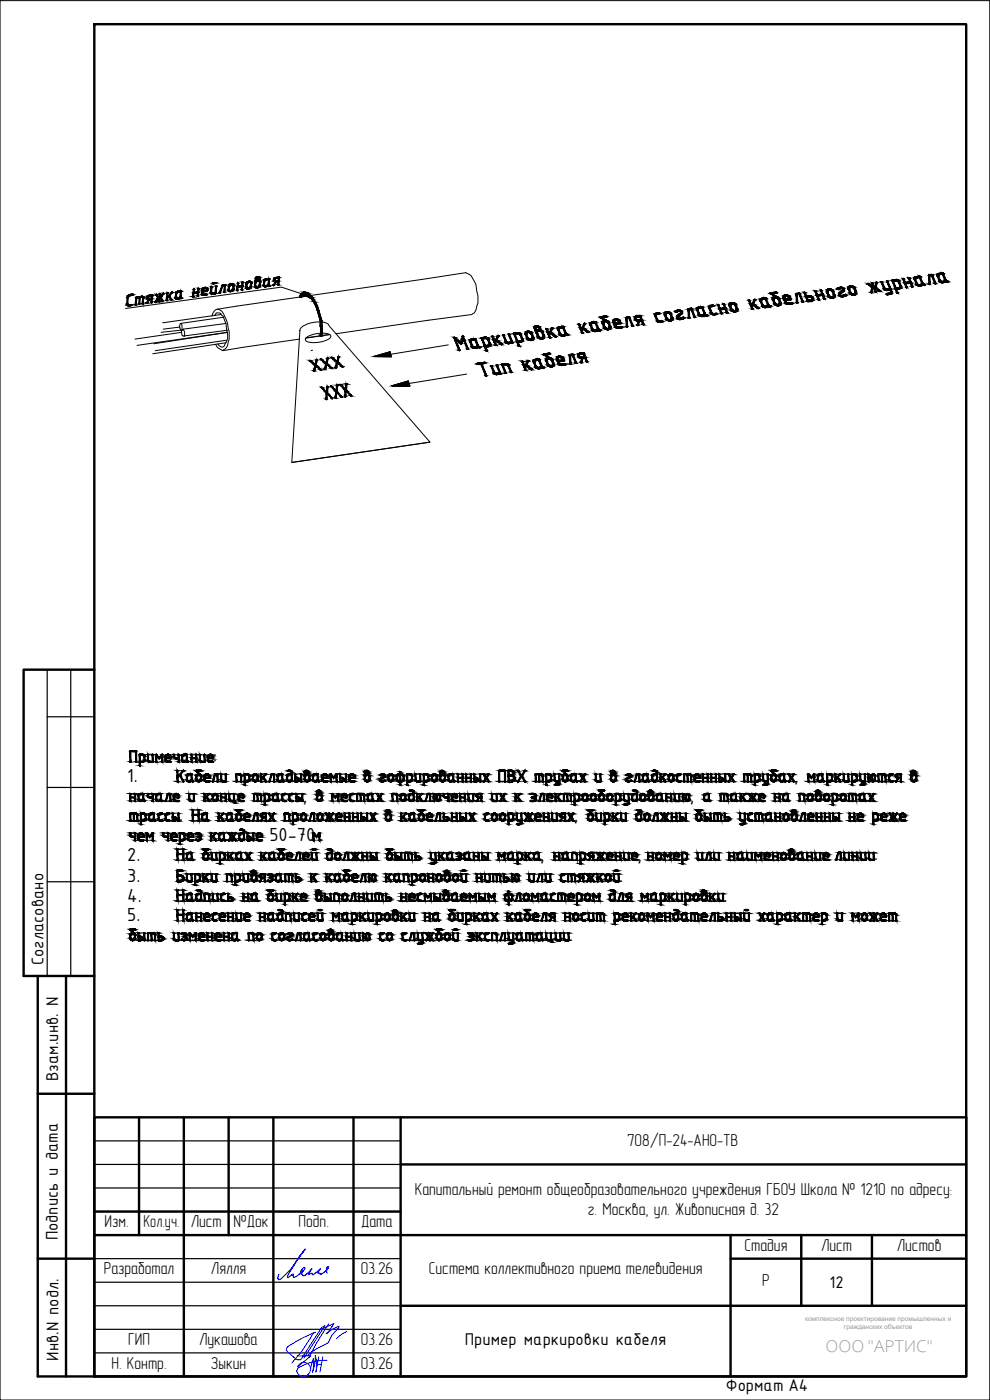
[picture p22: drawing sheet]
<svg xmlns="http://www.w3.org/2000/svg" width="297mm" height="420mm" viewBox="0 0 297 420" stroke-linecap="round" stroke-linejoin="round" font-family="sans-serif">
<defs><g id="words">
<g font-size="6.1">
<text x="64" y="228.8">:</text>
<text x="38.2" y="234.7">1.</text>
<text x="238.3" y="234.7">,</text>
<text x="90.9" y="240.6">,</text>
<text x="207" y="240.6">,</text>
<text x="53.7" y="246.5">.</text>
<text x="172.2" y="246.5">,</text>
<text x="80.8" y="252.3">50-70 .</text>
<text x="38.2" y="258.3">2.</text>
<text x="162.1" y="258.3">,</text>
<text x="191.3" y="258.3">,</text>
<text x="262.3" y="258.2">.</text>
<text x="38.2" y="264.6">3.</text>
<text x="185.8" y="264.6">.</text>
<text x="38.2" y="270.6">4.</text>
<text x="217.1" y="270.6">.</text>
<text x="38.2" y="276.4">5.</text>
<text x="170.8" y="282.3">.</text>
</g>
<g font-size="5.5">
<text x="13" y="289.6" transform="rotate(-90 13 289.6)">Согласовано</text>
<text x="17.4" y="324.5" transform="rotate(-90 17.4 324.5)">Взам.инв. N</text>
<text x="17.4" y="372.3" transform="rotate(-90 17.4 372.3)">Подпись и дата</text>
<text x="248.9" y="386.6">12</text>
<text x="139.5" y="403.7">Пример маркировки кабеля</text>
<text x="17.6" y="408.4" transform="rotate(-90 17.6 408.4)">Инв.N подл.</text>
<text x="217.8" y="417.3">Формат А4</text>
</g>
<text font-size="5.4" fill="#989898" x="247.7" y="405.8">ООО &quot;АРТИС&quot;</text>
<g font-size="5.2">
<text x="188.1" y="343.8">708/П-24-АНО-ТВ</text>
<text x="124.5" y="358.6">Капитальный ремонт общеобразовательного учреждения ГБОУ Школа № 1210 по адресу:</text>
<text x="176.4" y="364.5">г. Москва, ул. Живописная д. 32</text>
<text x="31.4" y="368.3">Изм.</text>
<text x="43.1" y="368.3">Кол.уч.</text>
<text x="57.2" y="368.3">Лист</text>
<text x="70" y="368.3">№Док</text>
<text x="89.6" y="368.3">Подп.</text>
<text x="108.3" y="368.3">Дата</text>
<text x="223.4" y="375.4">Стадия</text>
<text x="246.4" y="375.4">Лист</text>
<text x="269.1" y="375.4">Листов</text>
<text x="31.2" y="382.5">Разработал</text>
<text x="63.3" y="382.5">Лялля</text>
<text x="108.3" y="382.5">03.26</text>
<text x="128.7" y="382.3">Система коллективного приема телевидения</text>
<text x="228.7" y="386">Р</text>
<text x="38.4" y="403.7">ГИП</text>
<text x="59.8" y="403.7">Лукашова</text>
<text x="108.3" y="403.7">03.26</text>
<text x="33.5" y="411">Н. Контр.</text>
<text x="63.3" y="410.7">Зыкин</text>
<text x="108.3" y="410.7">03.26</text>
</g>
<g font-size="2" fill="#989898">
<text x="241.6" y="396.3">комплексное проектирование промышленных и</text>
<text x="253.2" y="398.7">гражданских объектов</text>
</g>
</g></defs>
<!-- layer: 0 -->
<path d="M14.2 215.1h14.1M14.2 201v91.9M21.2 201v91.9M14.2 236.3h14.1M14.2 264.6h14.1M7.1 292.9h4.2M28.3 413.1h261.6" fill="none" stroke="#000" stroke-width=".36"/>
<path d="M28.3 7.3h261.6v405.8h-261.6zM28.3 201h-21.2v91.9h21.2M11.3 292.9v120.2h17M19.8 292.9v120.2M11.3 328.3h17M11.3 377.7h17" fill="none" stroke="#000" stroke-width=".72"/>
<g fill="none" stroke="#000" stroke-width=".72">
<path d="M28.3 335.3h261.6v77.8h-261.6zM41.7 335.3v35.4M55.2 335.3v77.8M68.6 335.3v35.4M82 335.3v77.8M106.1 335.3v77.8M120.2 335.3v77.8M120.2 349.5h169.7M28.3 370.7h261.6M28.3 363.6h91.9M219.2 370.7v42.4M219.2 377.7h70.7"/>
<path d="M240.4 370.7v21.2M261.6 370.7v21.2M120.2 391.9h169.7"/>
</g>
<path d="M28.3 356.5h91.9M28.3 349.5h91.9M28.3 342.4h91.9M28.3 363.6h91.9M28.3 377.7h91.9M28.3 391.9h261.6M28.3 398.9h91.9M28.3 384.8h91.9M28.3 406h91.9" fill="none" stroke="#000" stroke-width=".36"/>
<path d="M98.2 382.1l-.2-.3a1.05 1.05 0 0 1 .6-1.7 4 4 0 0 1-2.5 2.3 .33 .33 0 0 0-.2-.4 .33 .33 0 0 0-.4 .1l-.1-.3 .8-1-1.3 1.1a.97 .97 0 0 1-1.2 .6 .42 .42 0 0 0-.4-.5 .42 .42 0 0 0-.4 .4h-.2v-.2l.9-1.5-.4 .6a3 3 0 0 1-2.3 1.5l-.2-.4-.3 .1 .5-1.1-.6 .3a1.33 1.33 0 0 1 1.2-1.3 6.2 6.2 0 0 1-3 2.8 .54 .54 0 0 1-.6-.2 .54 .54 0 0 1 .1-.7l-1.5 1.1-.2-.2a40.8 40.8 0 0 1 5.3-8.3h-.1a43.2 43.2 0 0 1-7.1 8.8l-.6 .3-.3-.1-.1-.6 .3-.9" fill="none" stroke="#00f" stroke-width=".36"/>
<path d="M96.6 398.3l-6.4 9.8-1.2-.1a8.1 8.1 0 0 1-3-2.8 1.27 1.27 0 0 1 1-1.5l3.4-2 4.2-1.9a2.06 2.06 0 0 0-1.4 1.6l-2.8 4.4-2.8 3.2M96.6 398.9l3.6-1.7-1.5 2.2-.9 .9a9.7 9.7 0 0 1 4-2.2 16.6 16.6 0 0 0-3.2 4.8l-4.1 2.2-2.1 1.6M97.5 397.9l-1 .5M97.5 397.9l-6.3 9.7M98.6 397.3l-3.9 6.2-2 4M104.1 399.6l-1.7 .9-1.4 1.2M89.1 406.9h4.2l-4 3.3a2.06 2.06 0 0 1 3.5-.5 2.06 2.06 0 0 1-1.3 3.3 1.82 1.82 0 0 1-2.4-1.9l.2-.3a14.1 14.1 0 0 1 8.8-2.6M93.2 411.3l.8-3.5a8.5 8.5 0 0 1-.3 4M95.2 409.5h1.2M95.6 407.2l-.8 4.5 .3-2.1-.5-2.7-.1 2.1-.8 2.8M96.9 407.2l-.9 4.6" fill="none" stroke="#00f" stroke-width=".3"/>
<!-- layer: 0 -->
<g fill="none" stroke="#000" stroke-width=".3">
<path d="M54 97.2l.1-.1a1.76 1.76 0 0 1 .5 2h-.5l-.3-1.1zM54 98.1l-5 .7M54.1 99.1l-5.8 .6M54.5 99.1h.1M54.5 99.7l-14 2.1M54.6 99.1l.3-.3a2.17 2.17 0 0 1 .5 2l-.8-.1zM63.6 94.8a2.22 2.22 0 0 1 1.8-2 3 3 0 0 1 2.1 2.4l.8 2 .2 1.3a6.7 6.7 0 0 1-1 6.3l-.8 .4a3.6 3.6 0 0 1-2-1.8M64.4 94.6l.3-.2 .1-.5h.4a1 1 0 0 1 1.2 .7l.5 .2 .9 2.4 .2 1.6a4.9 4.9 0 0 1-1.1 5.3l-1.1-.3-.5-.6M65.2 92.8l74.6-11a3.7 3.7 0 0 1 2.5 2.5l.5 1 .1 1.1a10.5 10.5 0 0 1-.1 6.8l-.5 .7-.8 .5-40.7 5.8M66.3 94.4l-17.5 2.5M67.2 95.2l-13.1 1.9M67.8 97.1l-12.9 1.7"/>
<path d="M68.3 99.1l-13.2 1.7M89.9 89h.8zM90 88.8h1.3zM90 88.8h1.2zM90 88.8l1.2 .2h-1.3zM90 88.8h1.4zM90.2 88.3h2.7l.4 .5zM90.2 88.3l3.1 .5h-3.3zM90.3 98.4a8.3 8.3 0 0 1 8.1-1.2l30.6 35.5-41.5 6.1 2.5-39.5zM90.4 88.1h2.3zM90.4 88.1h2.3l.2 .2zM90.4 88.1l2.5 .2h-2.7z"/>
<path d="M90.4 88.1a1.72 1.72 0 0 1 2.7 .5 11.6 11.6 0 0 1 3 6.1l.5 1.6v4.5M90.4 88.1l-.5 1M90.7 88l.4-.3 1.4 .3zM90.7 88l2 .1zM90.9 88.3l-6.4-2.1-46.8 6.4M91.1 87.7l1.4 .3zM91.4 88.8h.6a4.8 4.8 0 0 1 2.7 2.9l1.4 4.6 .2 3-.2 1.5M91.4 88.8l-.2 .2M92 88.8h1.3l.5 .4zM92 88.8l1.8 .4h-1.1zM92.7 89.2h1.1l.3 .5zM92.7 89.2l1.4 .5h-.6z"/>
<path d="M93.5 89.7h.6l.5 .8zM93.5 89.7l1.1 .8h-.6zM94 90.5l.6 .1zM94.1 90.6h.5l.6 1.1zM94.1 90.6l1.1 1.1h-.5zM94.7 91.7h.5l.5 1.5zM94.7 91.7l1 1.5h-.5zM95.2 93.2h.5l.9 3.1zM95.2 93.2l1.4 3.1h-.5zM96.1 96.3h.5v1.6zM96.1 96.3l.5 1.6h-.5zM96.1 97.9h.5l.1 1.4z"/>
<path d="M96.1 97.9l.6 1.4h-.4zM96.2 99.8h.5v.7zM96.2 99.8l.5 .7h-.6zM96.3 99.3h.4v.5zM96.3 99.3l.4 .5h-.5zM46.1 103.2l22.2-3.5-27.2 4M67.8 102.9l-22 3.3M68 102.1l-21.4 3.1M89.8 101.8l-22.9 3.4M93.8 105.1l-.5 .1M96 100a5.1 5.1 0 0 0-4.4 1.9 2.7 2.7 0 0 0 3 .9 5.6 5.6 0 0 0 4.7-1.8 2.29 2.29 0 0 0-2.9-1M96.1 100.5l.5 .3h-.5z"/>
<path d="M96.1 100.8h.5zM96.1 100.8l-4.2 .6M98.8 100.4l-2.2 .3M99 100.4l-7.2 1.1M112.1 107l4.9-1.4 .4 1.4zM112.1 107l5.3 .1zM112.1 107l4.9-1.4 .4 1.5zM117.6 115.8l4.9-1.5 .4 1.5zM117.6 115.8h5.3zM134.5 103.5l-17.1 2.8M140 112.3l-17.1 2.8M129 132.7l-41.5 6.1"/>
</g>
<g fill="#000" stroke="#000" stroke-width=".3">
<path d="M39.2 91.4h.3zM39.6 88.3h.3zM43.9 91.1h.3zM45.4 88.5h.4zM50.2 87.8h.2zM54.1 87.3h.3zM54.2 89.6h.2zM58.1 86.7h.2zM59.3 88.9h.1zM61.7 88.2h.3zM63.6 88.3h.2zM63.9 85.2h.3z"/>
<path d="M64.5 84.8h.2zM67.2 87.8h.2zM71.3 84.9h.2zM72.5 87h.2zM80.6 85.9h.2zM80.6 83.6h.3zM83.5 83.1h.3zM89.9 89h1.3zM91.3 88.8h.2zM91.3 88.6h.2zM176.3 99.8h.2zM188.5 95.1h.4z"/>
<path d="M191.3 97.7h.2zM203.6 93h.2zM208.3 95.3h.2zM217.1 91.1h.1zM224.7 90.1h.2zM229.4 89.4h.4zM230.9 91.7h.2zM245.6 90.1h.2zM262.6 87.7h.2zM269.2 88h.1zM270.9 83.6h.2zM275.7 82.9h.3z"/>
<path d="M280.5 85.2h.2zM95 107.9h.1zM96.1 100.5h.6l-.1 .3zM98.2 107.4h.2zM102.4 119.3h.2zM103.5 119.1h.2zM103.9 115.1h.1zM155.7 104h.2zM164.6 106h.4zM166.6 101.2h.2zM170.2 100.7h.2zM174.3 108.9h.2z"/>
<path d="M174.6 100h.2zM174.8 105.8h.4zM40.7 228.7l.2 .1zM40.7 228.7h.3zM41.8 229.8h.3zM44.3 226.4h.2zM44.3 238.1h.2zM47.3 227.4h.9l-.4 .5zM48.5 228.7l.2 .1zM48.5 228.7h.3zM48.5 226.4h.2zM50 228.7h1.2z"/>
<path d="M53.4 228.7l.3 .1zM53.4 228.7h.3zM54.9 226.4h1.3zM54.9 234.7h.2zM56.2 228.7l.3 .1zM56.2 228.7h.3zM57.4 228.8h.2zM57.4 226.4h.2zM57.6 234.6l.3 .1zM57.6 234.6h.4zM58.8 228.7l.2 .1zM58.8 228.7h.2z"/>
<path d="M59.3 234.6h.7zM60.2 228.7h1.3zM61.3 226.4h.1zM61.5 232.5h1.2zM62.5 226.6h1.3zM62.7 228.7h1.3zM63.9 238.4h1.3zM63.8 234.6h.2zM65.1 234.6l.2 .1zM65.1 234.6h.3zM72.2 234.6l.2 .1zM72.2 234.6h.3z"/>
<path d="M72.2 238.1h.3zM73.3 235.7h.2zM76.2 234.6h.7zM78.3 232.2h.1zM79.7 234.7h.1zM80.7 234.6h.2zM82.1 234.6h.3zM83.6 232.3h1.2zM84.9 234.6l.2 .1zM84.9 234.6h.3zM86.4 234.6h.9zM90.2 234.6l.2 .1z"/>
<path d="M90.2 234.6h.3zM95.5 234.6l.2 .1zM95.5 234.6h.3zM96.8 232.5h1.3zM97.3 232.2h.3zM99.7 233.2h.8l-.4 .6zM100.2 239.1h.8l-.4 .6zM100.8 234.6l.2 .1zM100.8 234.6h.3zM100.9 232.2h.2zM101.4 238.1h.2zM103.7 234.6h.2z"/>
<path d="M103.7 232.2h.2zM114.3 234.6h.8zM114.6 232.3h.7zM114.5 238.1h.2zM114.8 232.2h.3zM116.9 234.6h.7zM119.9 235.7h.2zM119.9 235.7h.3zM120.3 238.4h1.3zM120.6 232.6h.6zM120.8 238.1h.3zM122.1 235.7h.2z"/>
<path d="M123 237.4h1.2zM124.6 232.2h.2zM127 235.7h.2zM127 235.7h.3zM130 234.6h.7zM130 238.1h.2zM132.9 232.1h.4zM133.1 238.1h.1zM134.9 232.3h1.2zM135.7 234.2h.5zM136.1 234.6l.3 .1zM136.1 234.6h.3z"/>
<path d="M136.1 238.1h.4zM138.7 234.6l.2 .1zM138.7 234.6h.2zM139.4 238.1h.2zM139.8 234.7h.2zM139.8 232.2h.2zM141.1 234.6l.3 .1zM141.1 234.6h.3zM141.9 238.1h.1zM142.3 232.2h.1zM144 234.6l.2 .1zM144 234.6h.2z"/>
<path d="M146.5 234.7h.2zM146.5 232.2h.2zM148.9 238.1h.2zM151.4 234.6l.2 .1zM151.4 234.6h.3zM151.4 238.1h.2zM154.1 233.3h.4zM155.3 231.2h.2zM155.3 234.7h.2zM157.5 234.7h.1zM157.5 231.2h.1zM159.6 239.5h1.3z"/>
<path d="M162.7 234.6l.2 .1zM162.7 234.6h.3zM163.8 235.7h.2zM164.3 238.4h1.3zM166.3 232.2h.2zM169.2 234.6h.7zM171.6 232.3h1.3zM172.9 234.6l.3 .1zM172.9 234.6h.3zM174.9 238.4h1.3zM175.5 234.7h.2zM182.5 238.3h1z"/>
<path d="M187.1 238.1h.2zM188.2 234.6h.8zM188.4 232.3h.7zM188.6 232.2h.4zM190 237.4h1.2zM190.3 234.6h.2zM191.7 234.6l.2 .1zM191.7 234.6h.3zM192.3 238.4h1.2zM192.7 238.1h.3zM194.4 234.6l.3 .1zM194.4 234.6h.4z"/>
<path d="M195.4 238h.4zM199.5 234.7h.2zM199.9 238.1h.1zM201 234.6h.7zM202.3 238.1h.2zM203.4 232.3h.9zM207.2 234.6h.3zM212.2 234.6h.2zM212.2 232.2h.2zM214.7 234.6l.2 .1zM214.7 234.6h.2zM217.5 234.6l.2 .1z"/>
<path d="M217.5 234.6h.2zM220 234.7h.2zM220 232.2h.2zM224.3 234.7h.1zM224.6 238.1h.2zM225.3 234.6l.2 .1zM225.3 234.6h.2zM225.7 238.1h.1zM226.3 235.7h.2zM226.3 235.7h.3zM226.7 238.1h.2zM228 238.4h1.2z"/>
<path d="M228.4 238.1h.4zM231.8 234.6h.7zM233.8 238.1h.2zM234.2 232.3h1.2zM235.4 234.6l.3 .1zM235.4 234.6h.4zM238 234.7h.2zM238 232.2h.2zM242.4 232.2h.2zM243 233.2h.9l-.5 .6zM244.2 234.6h.2zM244.2 232.2h.2z"/>
<path d="M245.7 238h.3zM246.9 234.6l.3 .1zM246.9 234.6h.4zM247.7 238.2h.7zM248.1 235.7h.2zM252 234.7h.2zM255.5 235.7h.2zM255.5 235.7h.3zM258 232.2h.2zM260.5 234.7h.2zM260.5 232.2h.2zM261.7 234.6l.3 .1z"/>
<path d="M261.7 234.6h.6zM262.1 238.1h.2zM263.5 234.7h.2zM265.6 234.6l.2 .1zM265.6 234.6h.2zM267.1 232.3h.8zM268.8 234.7h.2zM269.2 232.3h1.2zM270.2 234.6l.2 .1zM270.2 234.6h.2zM273.6 234.4h1.2zM274.3 232.1h.4z"/>
<path d="M40.1 246.4h.1zM40.4 240.5l.2 .1zM40.4 240.5h.2zM40.4 252.3h.2zM41.1 246.4h.2zM41.6 240.4h1.9zM41.8 250h1zM41.8 252.3h1.3zM42.1 247.5h.3zM43.1 240.5l.3 .1zM43.1 240.5h.4zM44 252.3h.1z"/>
<path d="M44.5 250.9h.9l-.5 .6zM45 244.1h1.3zM45.7 240.5l.2 .1zM45.7 240.5h.2zM45.7 252.3h.2zM45.7 249.9h.2zM46.3 246.4h.3zM46.9 240.4h1.9zM47.9 244.1h.9zM48.4 240.5l.3 .1zM48.4 240.5h.4zM48.9 249.9h.2z"/>
<path d="M49.6 240.5h.2zM50.3 252.3h.2zM51 240.5l.2 .1zM51 240.5h.2zM52.4 240.5h1.3zM53.4 246.4h.3zM53.8 253.4h.2zM53.8 253.4h.3zM54.9 258.2h.2zM54.9 254.8h.2zM56.7 252.3h1.3zM57 240.5h1.3z"/>
<path d="M57.6 258.2h.3zM57.6 258.2h.4zM58.8 250.4h.2zM59.4 251.3h.8zM59.5 246.4h.2zM59.8 250.9h.4zM59.8 251.3h.4zM61 244.1h1.2zM61.4 258.2h.7zM62.2 246.4h.3zM62.7 240.5l.2 .1zM63.8 258.2h1.2z"/>
<path d="M64.2 240.5h.7zM64.6 252.3h.2zM64.8 255.8h.2zM65.8 259.3h.3zM66.1 250h1.2zM67 246.4h.1zM67.3 252.3h.3zM67.3 252.3h.4zM67.6 240.5l.2 .1zM67.6 240.5h.3zM68.4 244.1h1.2zM69.6 246.4h.3z"/>
<path d="M69.6 246.4h.4zM69.8 258.2h.2zM70.4 241h.3zM70.6 252.3h.2zM70.6 249.9h.2zM71 244.2h1.2zM71.2 255.8h1.3zM71.3 246.4h.7zM72.1 257.8h.4zM72.5 258.2h.3zM75.1 258.2h.1zM75.1 258.2h.2z"/>
<path d="M75.1 255.8h.2zM75.9 252.3h.3zM75.8 246.4h.2zM75.9 249.9h.2zM77.2 246.4h.1zM77.2 246.4h.2zM78.2 240.5l.2 .1zM78.2 240.5h.3zM78.3 246.4h.1zM78.6 244.1h1.3zM78.8 245.4h1.1zM79.3 241.6h.2z"/>
<path d="M79.6 246.4h.2zM79.6 246.4h.3zM79.7 258.2h.2zM81.1 255.8h1.3zM81.9 240.4h1.9zM82.1 246.4h.2zM82.4 258.2h.3zM83.4 240.5l.3 .1zM83.4 240.5h.4zM83.8 256h1.2zM84 258.2h.7zM85 240.5h.9z"/>
<path d="M86.4 258.2h1.3zM86.7 246.4h.2zM86.7 246.4h.3zM87.1 240.5h.9zM87.8 247.5h.2zM88.5 258.2h.2zM89.9 258.2h.2zM90.6 240.5l.2 .1zM90.6 240.5h.2zM90.7 246.4h.7zM90.7 244.1h.7zM91.3 258.2h1.3z"/>
<path d="M92.7 246.4h.2zM93.8 258.2h1.3zM94 252.3h.2zM94.1 246.4h.2zM94.1 246.4h.3zM94.5 250.9h.9l-.4 .6zM95.7 246.4h.7zM95.7 252.3h.3zM95.8 249.9h.1zM98.4 258.2h.9zM99.8 246.4h.2zM99.8 244h.2z"/>
<path d="M101 258.2h.7zM101.3 240.5l.3 .1zM101.3 240.5h.3zM102.8 240.5h1.3zM103 258.2h.2zM103.4 246.4h.1zM103.4 244h.1zM104.4 258.2h.2zM104.7 246.4h.2zM104.7 246.4h.3zM105.3 240.5h.9zM107.2 246.4h.2z"/>
<path d="M107.2 244h.2zM107.6 258.2h.2zM107.6 255.8h.2zM109.1 240.5h.3zM110 246.4h.2zM110 246.4h.3zM110 258.2h.2zM110 258.2h.3zM110.4 240.4h1.9zM111.9 240.5l.3 .1zM111.9 240.5h.3zM112.5 246.4h.2z"/>
<path d="M112.9 258.2h.2zM112.9 255.8h.2zM114.5 240.5h.2zM116 254.8h1.8zM116.5 258.2h.7zM118.6 255.8h.1zM119 240.5h.3zM120.3 258.2h.2zM120.3 255.8h.2zM120.6 240.5h.7zM121.7 246.4h.2zM123.2 244.1h1.2z"/>
<path d="M123.5 258.2h.2zM124.4 246.4h.3zM124.4 246.4h.4zM124.6 255.8h.2zM126.1 246.4h.6zM126.5 240.5h.2zM127.6 240.5h.2zM128.4 244.2h1zM128.6 244.1h.6zM128.9 240.5l.2 .1zM128.9 240.5h.3zM130 240.6h.2z"/>
<path d="M130.6 246.4h.2zM131.3 240.5l.3 .1zM131.3 240.5h.5zM131.9 246.4h.2zM131.9 246.4h.3zM133.1 258.2h.1zM133.1 244h.1zM134.4 240.5l.2 .1zM134.4 240.5h.3zM135.8 258.2h.2zM135.8 258.2h.3zM136.9 246.4h.2z"/>
<path d="M136.9 244h.2zM136.9 256.3h.2zM137.6 257.2h.8zM137.9 256.8h.5zM139.4 240.5h.2zM139.6 255.8h1.3zM139.7 246.4h.2zM139.7 246.4h.3zM140.8 240.5h1.3zM140.9 258.2h.3zM142.1 258.2h.2zM142.1 255.8h.2z"/>
<path d="M142.2 246.4h.2zM142.9 240.5h.2zM143.4 258.2h.3zM144.3 240.5l.2 .1zM144.3 240.5h.3zM144.6 255.8h.1zM146.3 258.2h.2zM147.9 240.5h1.3zM148 246.4h.7zM150 256.8h.9l-.4 .6zM150.5 246.4h.7zM151.2 258.2h.2z"/>
<path d="M151.2 258.2h.3zM151.4 240.5h.2zM151.3 255.8h.2zM152.4 247.5h.3zM152.7 255.8h1.3zM153.6 257.8h.4zM154 258.2h.3zM155.1 259.3h.2zM155.1 259.3h.3zM156 240.5l.2 .1zM158.5 246.4h.2zM158.5 244h.2z"/>
<path d="M159 258.2h.2zM159.6 246.4h.1zM160.5 255.8h1.3zM160.8 244.3h1.2zM161.2 244h.4zM161.8 258.2h.2zM161.8 258.2h.3zM161.7 240.5h.2zM163 240.5h.3zM164.5 246.4h.2zM164.5 240.5h1.3zM167.6 258.2h.3z"/>
<path d="M168 240.5h.2zM168 246.4h.2zM168.4 244.1h1.3zM169.1 255.8h1.3zM169.4 246.4h.2zM169.4 246.4h.3zM170.2 240.6h.1zM170.4 258.2h.3zM171.2 240.5l.2 .1zM171.2 240.5h.2zM171.9 246.4h.2zM171.9 244h.2z"/>
<path d="M172.2 241.6h.2zM172.2 241.6h.3zM173 258.2h.2zM174 259.3h.2zM174 259.3h.3zM175.2 240.5h.7zM176.6 244.2h1.2zM176.5 258.2h.2zM176.8 246.4h.7zM176.9 255.8h1.3zM177.7 240.5h.7zM177.9 258.2h.2z"/>
<path d="M177.9 258.2h.3zM179 255.8h.2zM180.1 258.2h.1zM180.1 240.5h.7zM180.1 255.8h.1zM180.3 244h.1zM181.1 258.2h.2zM181.3 247.5h.2zM181.1 255.8h.2zM182.5 258.2h1.3zM182.6 240.5h.7zM184.6 241.6h.3z"/>
<path d="M185.2 246.4h.2zM186 258.2h.2zM186 258.2h.3zM187.5 258.2h1.3zM188.3 241.2h.4zM189.9 258.2h1.3zM191.2 246.4h.9zM192.5 240.5h.7zM193.8 246.4h.7zM195.7 258.2h.2zM195.7 258.2h.3zM195.8 246.4h.2z"/>
<path d="M197.1 240.4h1.9zM197.2 246.4h.2zM197.3 258.2h.7zM197.3 255.9h.7zM198.2 240.1h.5zM198.6 240.5l.3 .1zM198.6 240.5h.4zM199.3 258.2h.2zM199.9 240.6h.1zM199.9 256.8h.8l-.4 .6zM200.4 246.4h.2zM200.4 244h.2z"/>
<path d="M201 258.2h.3zM201.2 240.5l.2 .1zM201.2 240.5h.3zM201.1 255.8h.2zM202.5 258.2h1.3zM202.8 246.4h.2zM202.8 246.4h.3zM204.6 259.3h.2zM204.6 259.3h.3zM205.7 246.4h.2zM205.7 244h.2zM206 240.5l.4 .1z"/>
<path d="M206 240.5h.6zM209.3 246.4h.7zM209.6 258.2h1.2zM210.6 255.8h.2zM211.3 240.4h1.9zM211.4 244h.1zM211.7 258.2h.2zM212.4 240.1h.5zM212.8 240.5l.3 .1zM212.8 240.5h.3zM213.1 258.2h.2zM213.1 246.4h.2z"/>
<path d="M214.5 258.2h1.3zM216.3 246.4h.2zM217.2 240.6h.2zM217.4 244h.2zM218.2 240.5l.2 .1zM218.2 240.5h.3zM219.4 240.4h1.9zM220.1 258.2h.3zM220.2 255.8h.1zM221 240.5l.2 .1zM221 240.5h.3zM221.6 255.8h1.3z"/>
<path d="M222.5 257.8h.4zM222.9 258.2h.3zM223.6 240.5h.1zM224.4 258.2h1.3zM224.8 244.1h.9zM225.7 240.6h.1zM226.5 255.8h.2zM226.7 240.5h.2zM227.1 256.8h.9l-.5 .6zM227.6 246.4h.2zM228.2 240.5h1.2zM228.3 258.2h.2z"/>
<path d="M228.3 255.8h.2zM228.6 246.4h.2zM228.6 246.4h.3zM230.1 244.1h1.3zM231.4 246.4h.3zM233.2 258.2h.3zM233.3 255.8h.1zM233.8 240.5h.2zM233.9 246.4h.2zM233.9 246.4h.3zM234.5 256.1h1.2zM234.8 258.2h.7z"/>
<path d="M234.9 255.8h.4zM235 240.4h1.9zM235.5 246.4h.7zM235.5 244.1h.7zM236.1 240.1h.5zM236.5 240.5l.3 .1zM236.5 240.5h.4zM237.7 243.2h.9zM239.6 255.8h1.3zM240 246.4h.2zM240.5 257.8h.4zM240.9 258.2h.3z"/>
<path d="M241.2 240.5l.2 .1zM241.2 240.5h.2zM241.4 246.4h.2zM242.1 258.2h.2zM242.1 255.8h.2zM242.8 240.5h.6zM243.5 258.2h.2zM244.6 255.8h.2zM245.1 240.4h.9zM245.2 240.5h.7zM246.3 246.4h.3zM246.4 244h.1z"/>
<path d="M247.4 258.2h1.3zM247.7 240.5h.7zM248.8 246.4h.2zM249.7 241.6h.2zM250.7 258.2h.3zM251.6 246.4h.2zM251.6 246.4h.3zM252.1 258.2h.2zM252.1 258.2h.3zM252.6 240.5h.7zM253.2 255.8h.2zM256.2 246.4h.2z"/>
<path d="M256.2 246.4h.3zM256.7 240.5l.2 .1zM256.7 240.5h.3zM257.1 258.2h.2zM257.1 255.8h.2zM258 240.4h1.9zM258.5 258.2h1.3zM259.5 240.5l.3 .1zM259.5 240.5h.3zM259.6 255.8h.2zM261 258.2h1.3zM261.9 247.5h.2z"/>
<path d="M262.1 240.5l.2 .1zM267.9 246.4h.2zM267.9 244h.2zM269 246.4h.2zM270.2 244.3h1.3zM43.2 279.9h.2zM54.9 270.5h.2zM54.9 276.4h.2zM54.9 267.1h.2zM54.9 272.9h.2zM56 262.2h.2zM56.1 276.2h1.9z"/>
<path d="M57.6 270.5h.3zM57.6 270.5h.4zM57.6 276.4h.3zM57.6 276.4h.4zM58.4 265.7h.2zM58.4 265.7h.3zM58.6 279.9h.2zM60.2 276.4h.3zM60.2 274h.2zM61.5 274.2h1.2zM61.7 276.4h1.2zM62.4 264.6h.1z"/>
<path d="M62.7 270.5h.2zM63.8 264.6h1.2zM64.1 276.4h.9zM65.1 280h.7zM66.1 274.2h1.2zM66.3 276.4h1.2zM66.5 274h.4zM66.6 268.1h.9zM67.1 279.9h.2zM69.4 264.6h.2zM69.7 276.4h.2zM69.7 276.4h.3z"/>
<path d="M70.4 265.7h.3zM71.2 276.4h1.3zM73.3 264.6h1.3zM73.7 276.4h1.3zM74.3 270.5h.3zM74.4 268.1h.1zM75.8 268.1h1.3zM76.7 270.1h.4zM77.1 270.5h.3zM77.9 264.6h.2zM79.3 264.6h.2zM79.3 276.4h.2z"/>
<path d="M80.4 262.4h1.3zM80.5 276.2h1.9zM80.3 262.7h.2zM80.9 270.5h.6zM81 263.6h.8zM82 279.9h.9zM82 276.4h.3zM82 276.4h.4zM83.9 264.2h.5zM84.3 264.6h.3zM84.3 264.6h.4zM85.3 271.5l.2 .1z"/>
<path d="M85.3 271.5h.3zM86.6 264.6h.1zM86.8 279.9h.7zM87.1 276.4h.2zM87 279.9h.3zM87.6 264.6h.2zM88.5 276.4h1.3zM89.2 270.5h.2zM89.6 274h.1zM94.7 264.6h.2zM95.6 276.4h1.3zM96.6 274h.2z"/>
<path d="M97.4 268.1h.1zM97.9 262.2h.2zM97.9 264.6h.2zM99.1 270.5h.2zM99.3 264.6h.2zM99.8 276.4h.2zM100.4 275h.8l-.4 .6zM101.4 279.9h1.3zM101.6 270.5h.2zM101.6 276.4h.1zM101.6 276.4h.2zM101.6 274h.2z"/>
<path d="M102 264.6h.3zM102.8 276.2h1.9zM102.8 268.4h1.3zM103.1 270.5h.7zM103.3 268.1h.3zM103.7 264.6h.6zM103.9 276h.5zM104.3 276.4h.3zM105.1 270.5h.2zM105.5 277.5h.2zM106 264.6h1.3zM106.5 270.5h.2z"/>
<path d="M106.5 270.5h.3zM108.1 264.6h.2zM108.8 279.9h.2zM109 270.5h.2zM109.4 276.4h.2zM109.5 264.6h.2zM109.5 264.6h.3zM110.4 274h.2zM110.6 264.6h.2zM110.6 262.2h.2zM110.8 276.4h1.3zM111.8 264.6h.4z"/>
<path d="M111.8 264.6h.6zM112.6 270.5h.1zM112.9 277.5h.2zM114.3 279.9h.9zM114.6 270.5h.2zM114.6 270.5h.3zM115.8 276.4h.7zM117.2 264.6h.1zM118 276.2h1.3zM119.8 264.6h.3zM119.8 264.6h.4zM121.1 264.6h.1z"/>
<path d="M121.1 279.9h.9zM121.7 270.5h.2zM121.7 270.5h.3zM121.8 276.4h.1zM122.4 264.6h.2zM122.4 264.6h.3zM123.1 276.4h1.3zM123.5 265.7h.2zM125.3 279.9h.2zM125.7 268.1h.9zM126.4 264.6h.7zM127.9 269.1h.9l-.4 .6z"/>
<path d="M128.8 276.4h.2zM129.1 270.5h.2zM129.1 270.5h.3zM129.2 268.1h.1zM129.8 264.6h.2zM129.8 264.6h.3zM130 276.2h1.9zM129.9 279.9h.1zM131.1 276h.5zM131.4 264.6h.7zM131.5 276.4h.3zM132 270.5h.2z"/>
<path d="M132 268.1h.2zM135.3 276.4h.7zM136.2 262.3h1zM136.3 264.6h.7zM137.2 270.5h.3zM137.3 279.9h.2zM137.6 276.4h1.3zM138.4 262.2h.1zM138.6 268.4h1.2zM138.7 264.6h1.3zM139 268.1h.3zM139.7 277.5h.3z"/>
<path d="M141.4 269.1h.9l-.5 .6zM142.3 274h.1zM142.6 270.5h.2zM142.6 268.1h.2zM143 279.9h.1zM143.7 276.4h.1zM144.3 264.6h.2zM144.3 264.6h.3zM144.8 276.2h1.9zM145.4 270.5h.2zM145.4 262.2h.2zM145.4 268.1h.2z"/>
<path d="M145.8 264.6h1.3zM145.8 279.9h.9zM146.4 276.4h.2zM146.4 276.4h.3zM147 269.1h.9l-.4 .6zM147.9 264.6h.2zM148.2 270.5h.2zM148.2 270.5h.3zM148.3 268.1h.2zM149 276.4h.1zM149 274h.1zM150 264.6h.2z"/>
<path d="M151.5 268.5h.5zM152.5 271.5l.2 .1zM152.5 271.5h.2zM153.1 268.5h.6zM153.6 264.6h.1zM153.6 276.4h.1zM153.6 262.2h.1zM153.9 279.9h.2zM154.7 276.2h2zM154.8 264.6h.3zM154.8 264.6h.5zM154.6 270.5h.2z"/>
<path d="M155.3 279.9h1.3zM155.9 276h.4zM156 270.5h.2zM156 270.5h.3zM156.3 276.4h.2zM156.3 276.4h.3zM157.6 270.5h.6zM157.9 276.4h.7zM159 264.6h1.3zM159.6 270.5h.2zM160.1 269.1h.9l-.5 .6zM160.3 276.4h1.3z"/>
<path d="M160.4 274h.7zM161.3 270.5h.2zM161.3 270.5h.3zM161.1 264.6h.3zM161.4 279.9h1.2zM161.4 268.1h.1zM162.5 264.6h.2zM162.5 264.6h.3zM162.4 276.4h.2zM162.8 268.1h1.2zM163.6 270.1h.5zM163.8 276.4h.2z"/>
<path d="M164 264.6h1.3zM164 270.5h.3zM164 270.5h.4zM164.9 276.4h.2zM165.6 268.1h.9zM166.2 276.4h.3zM166.6 279.9h.2zM168.6 264.6h.9zM169.1 279.9h.2zM169.4 270.5h.3zM169.5 276.4h.2zM169.5 274h.2z"/>
<path d="M170.8 276.4h.2zM170.8 276.4h.3zM172.4 276.4h.7zM172.4 264.6h.3zM172.6 274h.3zM173 271.5l.2 .1zM173 271.5h.2zM173.5 264.6h.2zM174.8 276.4h.9zM174.9 264.6h.2zM174.9 264.6h.3zM175.7 268.4h1.2z"/>
<path d="M176 270.5h.6zM176.1 268.1h.4zM176.9 276.4h1.3zM178.1 264.6h.2zM178.1 262.2h.2zM178.5 269.1h.9l-.5 .6zM179 276.4h.2zM179.2 262.2h.2zM179.7 270.5h.2zM179.7 270.5h.3zM179.7 268.1h.2zM180.6 264.6h.2z"/>
<path d="M181.1 276.4h.2zM181.1 276.4h.3zM182.1 264.6h.7zM184.3 277.5h.2zM184.3 277.5h.3zM184.5 264.6h1.3zM185.4 270.5h.2zM185.5 262.2h.2zM186.8 270.5h.2zM187.1 276.4h1.3zM187.9 270.5h.1zM188.3 268.1h1.2z"/>
<path d="M189.2 270.5h.2zM189.2 270.5h.3zM190.7 276.4h.2zM192.1 274.1h.9zM192.2 276.4h.7zM192.2 274h.7zM193 269.1h.9l-.5 .6zM194.2 270.5h.2zM194.2 276.4h.2zM194.2 268.1h.2zM194.8 275h.8l-.4 .6zM195.7 268.1h1.2z"/>
<path d="M195.9 276.4h.2zM195.9 276.4h.3zM196 274h.2zM196.9 270.5h.3zM196.9 270.5h.4zM197.4 276.4h1.3zM198.1 271.5l.2 .1zM198.1 271.5h.3zM200.9 276.4h.2zM200.9 274h.2zM202 270.5h.2zM202.4 273.3h1.2z"/>
<path d="M204.6 276.2h1.9zM205.5 271.5l.2 .1zM205.5 271.5h.3zM205.7 276h.4zM206.1 276.4h.3zM207.3 276.4h.2zM208.5 270.5h.6zM209.4 276.4h.2zM210.8 276.4h1.3zM213 268.1h.1zM212.9 276.4h.2zM214.3 276.4h.2z"/>
<path d="M214.3 276.4h.3zM214.4 270.5h.1zM214.4 270.5h.2zM215.5 268.1h.1zM217.9 276.4h.2zM217.9 274h.2zM219.3 276.4h.2zM222.1 276.4h.2zM222.1 276.4h.3zM223.6 276.4h1.2zM229.2 276.4h.2zM229.2 274h.2z"/>
<path d="M231.5 276h.5zM231.9 276.4h.3zM231.9 276.4h.4zM233.1 277.5h.2zM235.7 276.2h1.9zM237.2 276.4h.3zM237.2 276.4h.4zM238.4 274h.2zM238.4 276.4h.2zM239.8 276.4h.2zM243 276.4h.2zM244.4 276.4h1.3z"/>
<path d="M246.5 277.5h.3zM251.1 274h.2zM251.5 276.4h1.3zM255.7 274h.2zM256.3 275h.9l-.5 .6zM257.5 276.4h.2zM257.5 274h.2zM259 276.4h.7zM263.1 276.4h.2zM263.1 274h.2zM264.6 276.4h1.3zM266.7 276.4h.2z"/>
<path d="M268.8 276.4h.2zM39.5 282.3h.6zM43.2 282.3h.3zM44.3 282.3h.2zM46.4 282.3h.2zM54.5 282.1h1.4zM55.2 281.3h.8zM57.4 280.9h.9l-.5 .6zM58.6 282.3h.2zM59.9 280.1h1.2zM63.5 282.3h.2zM63.5 282.3h.3z"/>
<path d="M67.1 282.3h.2zM68.5 282.3h.2zM71.2 282.3h.3zM71.2 282.3h.4zM74.5 282.3h.2zM75.9 282.3h.2zM75.9 282.3h.3zM77.5 282.3h.6zM84.2 282.3h.7zM86.5 282.3h.8zM88.7 282.3h.2zM90 282.3h.3z"/>
<path d="M92.8 282.3h.3zM96.6 282.3h.6zM99.6 281.9h.5zM102.7 282.3h.3zM105.2 282.3h.3zM108.8 282.3h.2zM110 282.3h.4zM110 282.3h.6zM116.3 280.1h1.2zM116.5 282.3h.7zM122.8 282.3h.2zM124.2 282.3h.2z"/>
<path d="M129.9 282.3h.1zM131.4 282.3h.7zM133.9 282.3h.6zM140.8 281.3h1.4zM143 282.3h.1zM144.4 282.3h.1zM147.6 282.3h.1zM148.9 282.3h.2zM148.9 282.3h.3zM150 282.3h.2zM151.4 282.3h.2zM156.6 282.3h.3z"/>
<path d="M156.6 282.3h.4zM158.9 282.3h.1zM159.9 282.3h.2zM162.6 282.3h.3zM162.6 282.3h.4zM165.5 282.8l.2 .1zM165.5 282.8h.3z"/>
<path d="M38 91l.3 .1zM38 91l.3 .1z"/>
<path d="M38 91.1h.3zM38 91.1h.3z"/>
<path d="M38 91.1h.3zM38 91.1h.3z"/>
<path d="M38 91.1l.3 .1zM38 91.1l.3 .1z"/>
<path d="M38 91.2h.3zM38 91.2h.3z"/>
<path d="M38 91.2h.3zM38 91.2h.3z"/>
<path d="M38 91.2l.3 .1zM38 91.2l.3 .1z"/>
<path d="M38 91.3h.4zM38 91.3h.4z"/>
<path d="M38 91.3h.4zM38 91.3h.4z"/>
<path d="M38 91.3l.4 .1zM38 91.3l.4 .1z"/>
<path d="M38 91.4h.4zM38 91.4h.4z"/>
<path d="M38 91.4h.5zM38 91.4h.5z"/>
<path d="M38 91.4h.5zM38 91.4h.5z"/>
<path d="M38.2 89.3l.1 1.7 .2-1.7zM38.2 89.3l.1 1.7h-.3z"/>
<path d="M38.2 89.3h.3zM38.2 89.3h.3z"/>
<path d="M38.2 89.3h.3zM38.2 89.3h.3z"/>
<path d="M38 91.4l.5 .1zM38 91.4l.5 .1z"/>
<path d="M38.2 89.2h.3zM38.2 89.2h.3z"/>
<path d="M38.2 89.2h.3zM38.2 89.2h.3z"/>
<path d="M38.2 89.2h.3zM38.2 89.2l.3 .1z"/>
<path d="M38.2 89.1h.4zM38.2 89.1h.4z"/>
<path d="M38.2 89.1h.4zM38.2 89.1l.3 .1z"/>
<path d="M38.2 89.1h.4zM38.2 89.1h.4z"/>
<path d="M38.3 89h.3zM38.3 89h.3z"/>
<path d="M38.3 89h.3zM38.3 89h.3z"/>
<path d="M38.2 89h.4zM38.2 89l.4 .1z"/>
<path d="M38.1 91.5h.6zM38.1 91.5h.6z"/>
<path d="M38.3 89h.4zM38.3 89h.3z"/>
<path d="M38.3 88.9h.4zM38.3 88.9l.4 .1z"/>
<path d="M38.3 88.9h.5zM38.3 88.9h.4z"/>
<path d="M38.3 88.8h.5zM38.3 88.8l.5 .1z"/>
<path d="M38.4 88.8h.4zM38.4 88.8h.4z"/>
<path d="M38.4 88.8h.5zM38.4 88.8h.4z"/>
<path d="M38.4 88.8h.5zM38.4 88.8h.5z"/>
<path d="M38.4 91.8h.5zM38.4 91.8h.3z"/>
<path d="M38.4 88.7h.6zM38.4 88.7l.6 .1z"/>
<path d="M38.4 91.8h.7zM38.4 91.8h.5z"/>
<path d="M38.3 91.7h1zM38.3 91.7l.8 .1z"/>
<path d="M38.5 88.7h.8zM38.4 88.7h.7z"/>
<path d="M38.3 91.7h1.2zM38.3 91.7h1z"/>
<path d="M38.5 88.7h1zM38.5 88.7h.8z"/>
<path d="M39.2 91.4h.4zM39 91.4h.6z"/>
<path d="M39 91.4l.6 .1zM38.8 91.5h.8z"/>
<path d="M38.2 91.7h1.4zM38.2 91.7h1.3z"/>
<path d="M38.8 91.5h.8zM38.7 91.5h.9z"/>
<path d="M38.2 91.7h1.4zM38.2 91.7h1.4z"/>
<path d="M38.1 91.5h1.5zM38.1 91.5h1.5z"/>
<path d="M38.1 91.5l1.5 .1zM38.1 91.5l1.5 .1z"/>
<path d="M38.1 91.6h1.5zM38.1 91.6h1.5z"/>
<path d="M38.2 91.6h1.4zM38.2 91.6h1.4z"/>
<path d="M38.2 91.6h1.4zM38.2 91.6l1.4 .1z"/>
<path d="M38.5 88.6h1.1zM38.5 88.7h1z"/>
<path d="M38.5 88.6h1.3zM38.5 88.6h1.1z"/>
<path d="M39.6 88.3h.4zM39.4 88.3h.6z"/>
<path d="M38.6 88.6h1.3zM38.6 88.6h1.3z"/>
<path d="M39.4 88.3h.6zM39.1 88.3h.9z"/>
<path d="M38.6 88.5h1.4zM38.6 88.6h1.3z"/>
<path d="M39.1 88.3l.9 .1zM39 88.4h1z"/>
<path d="M38.9 88.4h1.1zM38.9 88.4h1.1z"/>
<path d="M38.9 88.4l1.1 .1zM38.9 88.4l1.1 .1z"/>
<path d="M38.8 88.5h1.2zM38.8 88.5h1.2z"/>
<path d="M38.7 88.5h1.3zM38.7 88.5h1.3z"/>
<path d="M38.7 88.5h1.3zM38.6 88.5h1.4z"/>
<path d="M40.6 91.5h.2zM40.6 91.5h.2z"/>
<path d="M40.6 91.5h.2zM40.6 91.5h.2z"/>
<path d="M40.5 91.4h.4zM40.5 91.4h.4z"/>
<path d="M40.5 91.4h.4zM40.5 91.4h.4z"/>
<path d="M40.5 91.4h.4zM40.5 91.4l.3 .1z"/>
<path d="M40.8 89.4l.1 2 .2-2zM40.8 89.4l.1 2h-.4z"/>
<path d="M40.8 89.4h.8zM40.8 89.4h.3z"/>
<path d="M40.8 89.3h1zM40.8 89.3l.8 .1z"/>
<path d="M41.6 91.4h.3zM41.6 91.4h.2z"/>
<path d="M41.6 91.3h.3zM41.6 91.3h.3z"/>
<path d="M41.6 91.3h.3zM41.6 91.3h.3z"/>
<path d="M41.6 91.3h.3zM41.6 91.3l.3 .1z"/>
<path d="M41.6 91.2h.3zM41.6 91.2l.3 .1z"/>
<path d="M41.8 89.4l.1 1.8 .2-1.8zM41.8 89.4l.1 1.8h-.3z"/>
<path d="M40.8 89.3h1.3zM40.8 89.3h1.3z"/>
<path d="M41.8 89.3h.3zM41.8 89.3l.3 .1z"/>
<path d="M40.8 89.3h1.5zM40.8 89.3h1.3z"/>
<path d="M40.8 89.3h1.7zM40.8 89.3h1.5z"/>
<path d="M42.5 88.9h.3zM42.3 88.9h.5z"/>
<path d="M42.3 88.9l.6 .1zM42.1 89h.8z"/>
<path d="M42.1 89h.8zM41.9 89h1z"/>
<path d="M41.9 89h1zM41.7 89h1.2z"/>
<path d="M42.6 91.1l.3 .1zM42.6 91.1l.3 .1z"/>
<path d="M42.7 91.2h.2zM42.7 91.2h.2z"/>
<path d="M42.7 91.2h.2zM42.7 91.2h.2z"/>
<path d="M41.7 89h1.3zM41.5 89h1.5z"/>
<path d="M42.6 91.1h.3zM42.6 91.1h.3z"/>
<path d="M42.6 91.1h.3zM42.6 91.1h.3z"/>
<path d="M41.5 89l1.5 .1zM41.1 89.1h1.9z"/>
<path d="M41.1 89.1h2zM40.9 89.1h2.2z"/>
<path d="M40.9 89.1l2.2 .1zM40.9 89.1l2.2 .1z"/>
<path d="M40.9 89.2h2.2zM40.9 89.2h2.2z"/>
<path d="M40.8 89.2h2.3zM40.8 89.2h2.3z"/>
<path d="M40.8 89.2l2.3 .1zM40.8 89.2l2.3 .1z"/>
<path d="M42.7 89.3h.4zM42.7 89.3h.4z"/>
<path d="M42.7 89.3h.4zM42.7 89.3h.4z"/>
<path d="M42.7 89.3h.4zM42.7 89.3h.4z"/>
<path d="M42.8 89.3l.3 .1zM42.8 89.3l.3 .1z"/>
<path d="M42.8 89.4h.4zM42.8 89.4h.4z"/>
<path d="M42.8 89.5l.3 .1zM42.8 89.5l.3 .1z"/>
<path d="M42.8 89.6l.1 1.5 .2-1.5zM42.8 89.6l.1 1.5h-.3z"/>
<path d="M42.8 89.4h.4zM42.8 89.4h.4z"/>
<path d="M42.8 89.4l.4 .1zM42.8 89.4l.4 .1z"/>
<path d="M42.8 89.5h.4zM42.8 89.5h.3z"/>
<path d="M43.9 91h.3zM43.9 91l.3 .1z"/>
<path d="M43.9 91h.3zM43.9 91h.3z"/>
<path d="M43.9 90.9h.3zM43.9 90.9l.3 .1z"/>
<path d="M43.9 90.9h.4zM43.9 90.9h.3z"/>
<path d="M43.9 90.8h.4zM43.9 90.8l.4 .1z"/>
<path d="M43.9 90.8h.4zM43.9 90.8h.4z"/>
<path d="M44 89.3l.4 .1zM44 89.3l.4 .1z"/>
<path d="M44 89.4h.4zM44 89.4h.4z"/>
<path d="M44 89.4h.4zM44 89.4h.4z"/>
<path d="M44 89.4l.4 .1zM44 89.4l.4 .1z"/>
<path d="M44.1 89.2l.3 .1zM44.1 89.2l.3 .1z"/>
<path d="M44.1 89.3h.3zM44.1 89.3h.3z"/>
<path d="M44 89.5h.4zM44 89.5h.4z"/>
<path d="M44 89.5h.4zM44 89.5h.4z"/>
<path d="M44 89.5l.4 .1zM44 89.5l.4 .1z"/>
<path d="M44.1 89.1l.3 .1zM44.1 89.1l.3 .1z"/>
<path d="M44.1 89.2h.3zM44.1 89.2h.3z"/>
<path d="M44 89.6h.5zM44 89.6h.5z"/>
<path d="M44.1 89.1h.4zM44.1 89.1h.3z"/>
<path d="M44.1 89.6h.4zM44.1 89.6h.4z"/>
<path d="M44.1 89.1h.4zM44.1 89.1h.4z"/>
<path d="M44.2 89h.3zM44.2 89l.3 .1z"/>
<path d="M44.2 89h.4zM44.2 89h.3z"/>
<path d="M44.2 89h.4zM44.2 89h.4z"/>
<path d="M44.2 89h.5zM44.2 89h.4z"/>
<path d="M44.2 88.9h.5zM44.2 88.9l.5 .1z"/>
<path d="M44.5 90l-.2 .8 .6-.8zM44.5 90l-.2 .8h-.4z"/>
<path d="M44.4 89.9h.6zM44.4 89.9l.5 .1z"/>
<path d="M44.3 89.9h.8zM44.3 89.9h.7z"/>
<path d="M44.2 88.9h1.1zM44.2 88.9h.6z"/>
<path d="M44.3 89.9h1zM44.3 89.9h.8z"/>
<path d="M44.3 88.8h1.2zM44.2 88.9h1.1z"/>
<path d="M45.3 90.8h.3zM45.3 90.8l.2 .1z"/>
<path d="M45.3 90.7l.3 .1zM45.3 90.7l.3 .1z"/>
<path d="M45.3 90.8h.3zM45.3 90.8h.3z"/>
<path d="M45.3 90.8h.3zM45.3 90.8h.3z"/>
<path d="M45.3 90.8h.3zM45.3 90.8h.3z"/>
<path d="M45.3 90.7h.3zM45.3 90.7h.3z"/>
<path d="M45.3 89.9l.3 .8 .1-.8zM45.3 89.9l.3 .8h-.3z"/>
<path d="M44.2 89.7l1.5 .1zM44.2 89.7l1.5 .1z"/>
<path d="M44.2 89.8h1.5zM44.2 89.8h1.5z"/>
<path d="M44.2 89.8l1.5 .1zM44.2 89.8l1.5 .1z"/>
<path d="M45.3 89.9h.4zM45.3 89.9h.4z"/>
<path d="M44.1 89.6h1.6zM44.1 89.6h1.6z"/>
<path d="M44.1 89.6l1.6 .1zM44.1 89.6l1.6 .1z"/>
<path d="M44.1 89.7h1.6zM44.1 89.7h1.6z"/>
<path d="M45.4 89.5h.3zM44.7 89.6h1z"/>
<path d="M45.4 88.5h.4zM45.2 88.5h.6z"/>
<path d="M45.2 88.5l.6 .1zM45 88.6h.8z"/>
<path d="M44.3 88.8h1.5zM44.3 88.8h1.5z"/>
<path d="M44.3 88.8h1.5zM44.3 88.8h1.5z"/>
<path d="M45.5 88.8l.3 .1zM45.5 88.8l.3 .1z"/>
<path d="M45.5 88.9l.2 .6 .1-.6zM45.5 88.9l.2 .6h-.3z"/>
<path d="M45 88.6h.8zM44.8 88.6h1z"/>
<path d="M44.7 88.6h1.1zM44.7 88.6h1.1z"/>
<path d="M44.6 88.6l1.2 .1zM44.6 88.7h1.2z"/>
<path d="M44.5 88.7h1.3zM44.5 88.7h1.3z"/>
<path d="M44.5 88.7h1.3zM44.4 88.7h1.4z"/>
<path d="M44.4 88.7l1.4 .1zM44.4 88.7l1.4 .1z"/>
<path d="M44.3 88.8h1.5zM44.3 88.8h1.5z"/>
<path d="M46.6 90.7h.2zM46.6 90.7h.2z"/>
<path d="M46.5 90.6h.3zM46.5 90.6l.3 .1z"/>
<path d="M46.5 90.6h.3zM46.5 90.6h.3z"/>
<path d="M46.5 90.6h.3zM46.5 90.6h.3z"/>
<path d="M46.5 90.5h.4zM46.5 90.5l.3 .1z"/>
<path d="M46.5 90.4h.4zM46.5 90.4l.4 .1z"/>
<path d="M46.9 88.3h.2zM46.9 88.3h.2z"/>
<path d="M46.8 88.3h.3zM46.8 88.3h.3z"/>
<path d="M46.8 88.3l.3 .1zM46.8 88.3l.3 .1z"/>
<path d="M46.8 88.4h.3zM46.8 88.4h.3z"/>
<path d="M46.8 88.4l.3 .1zM46.8 88.4l.3 .1z"/>
<path d="M46.8 88.5h.4zM46.8 88.5h.4z"/>
<path d="M46.8 88.5h.4zM46.8 88.5h.4z"/>
<path d="M46.8 88.5l.9 .9-.5-.9zM46.8 88.5l.9 .9h-.4z"/>
<path d="M47.2 89.5l-.3 .9 .7-.9zM47.2 89.5l-.3 .9h-.4z"/>
<path d="M47.6 90.5h.3zM47.6 90.5l.2 .1z"/>
<path d="M47.6 90.4h.3zM47.6 90.4h.3z"/>
<path d="M47.6 90.4l.3 .1zM47.6 90.4l.3 .1z"/>
<path d="M47.6 90.5h.3zM47.6 90.5h.3z"/>
<path d="M47.6 90.4h.3zM47.6 90.4h.3z"/>
<path d="M47.6 89.5l.3 .9 .1-.9zM47.6 89.5l.3 .9h-.3z"/>
<path d="M47.7 89.3l.3 .1zM47.7 89.3l.3 .1z"/>
<path d="M47.3 89.4h.7zM47.3 89.4l.7 .1z"/>
<path d="M47.9 88.2h.2zM47.9 88.2h.2z"/>
<path d="M47.9 88.2h.2zM47.8 88.2h.3z"/>
<path d="M47.8 88.2h.3zM47.8 88.2h.3z"/>
<path d="M47.8 88.2l.3 .1zM47.8 88.2l.3 .1z"/>
<path d="M47.8 88.3h.3zM47.8 88.3h.3z"/>
<path d="M47.8 88.3l.2 1 .1-1zM47.8 88.3l.2 1h-.3z"/>
<path d="M47.7 89.3h.7zM47.7 89.3h.7z"/>
<path d="M48 89.3l.9 .8-.5-.8zM48 89.3l.9 .8h-.4z"/>
<path d="M47.7 89.3h.7zM47.7 89.3h.7z"/>
<path d="M48.5 90.1l.4 .1zM48.5 90.1l.4 .1z"/>
<path d="M48.6 90.3l.3 .1zM48.6 90.3l.3 .1z"/>
<path d="M48.6 90.4h.3zM48.6 90.4h.3z"/>
<path d="M48.5 90.2l.4 .1zM48.5 90.2l.4 .1z"/>
<path d="M48.6 90.3h.3zM48.6 90.3h.3z"/>
<path d="M49 88h.1zM48.9 88h.2z"/>
<path d="M48.9 88l.2 .1zM48.9 88l.2 .1z"/>
<path d="M48.9 88.1h.3zM48.9 88.1h.3z"/>
<path d="M48.7 88.3l-.3 1 .7-1zM48.7 88.3l-.3 1h-.4z"/>
<path d="M48.9 88.1l.3 .1zM48.9 88.1l.3 .1z"/>
<path d="M48.8 88.2h.4zM48.8 88.2h.4z"/>
<path d="M48.8 88.2h.4zM48.8 88.2h.4z"/>
<path d="M48.7 88.2h.5zM48.7 88.2l.4 .1z"/>
<path d="M49.9 90.1h.3zM49.9 90.1h.3z"/>
<path d="M49.9 90.1l.3 .1zM49.9 90.1l.3 .1z"/>
<path d="M49.9 90.2h.3zM49.9 90.2h.2z"/>
<path d="M49.9 90l.3 .1zM49.9 90l.3 .1z"/>
<path d="M49.9 90.1h.3zM49.9 90.1h.3z"/>
<path d="M49.9 89.5l.3 .5v-.5zM49.9 89.5l.3 .5h-.3z"/>
<path d="M50.2 87.8l.2 .1zM50.2 87.8l.2 .1z"/>
<path d="M50.1 87.9h.3zM50.1 87.9h.3z"/>
<path d="M50.1 87.9l.3 .1zM50.1 87.9l.3 .1z"/>
<path d="M50.1 88h.3zM50.1 88h.3z"/>
<path d="M50.1 88l.2 .9 .1-.9zM50.1 88l.2 .9h-.3z"/>
<path d="M50 89l.2 .5 .5-.5zM50 89l.2 .5h-.3z"/>
<path d="M50.4 88.8l.6 .1zM50.3 88.9h.7z"/>
<path d="M50 88.9l1.1 .1zM50 88.9l1.1 .1z"/>
<path d="M50.7 89l.8 .8-.4-.8zM50.7 89l.8 .8h-.3z"/>
<path d="M51.3 90h.2zM51.3 90h.2z"/>
<path d="M51.2 89.8h.4zM51.2 89.8h.4z"/>
<path d="M51.2 89.9l.3 .1zM51.2 89.9l.3 .1z"/>
<path d="M51.3 90h.2zM51.3 90h.2z"/>
<path d="M51.2 89.8l.4 .1zM51.2 89.8l.4 .1z"/>
<path d="M51.2 89.9h.4zM51.2 89.9h.4z"/>
<path d="M51.2 89.9h.4zM51.2 89.9h.3z"/>
<path d="M51.6 87.7h.2zM51.5 87.7h.3z"/>
<path d="M51.5 87.7h.3zM51.5 87.7h.3z"/>
<path d="M51.3 87.9l-.4 .9 .9-.9zM51.3 87.9l-.4 .9h-.5z"/>
<path d="M51.5 87.7h.3zM51.5 87.7h.3z"/>
<path d="M51.5 87.7l.3 .1zM51.5 87.7l.3 .1z"/>
<path d="M51.3 87.9h.5zM51.3 87.9h.5z"/>
<path d="M51.5 87.8h.3zM51.5 87.8h.3z"/>
<path d="M51.4 87.8h.4zM51.3 87.9h.5z"/>
<path d="M52.6 89.2h.3zM52.6 89.2h.3z"/>
<path d="M52.6 89.2l.3 .1zM52.6 89.2l.3 .1z"/>
<path d="M52.6 89.3h.3zM52.6 89.3h.3z"/>
<path d="M52.6 89.3h.3zM52.6 89.3h.3z"/>
<path d="M52.6 89.2h.3zM52.6 89.2h.3z"/>
<path d="M52.6 89.3h.3zM52.6 89.3h.3z"/>
<path d="M52.6 89.3l.3 .1zM52.6 89.3l.3 .1z"/>
<path d="M52.6 89.4h.3zM52.6 89.4h.3z"/>
<path d="M52.6 89.4h.4zM52.6 89.4h.4z"/>
<path d="M52.6 89.4l.5 .1zM52.6 89.4l.5 .1z"/>
<path d="M52.7 88.2l.2 1 .1-1zM52.7 88.2l.2 1h-.3z"/>
<path d="M52.7 88l.3 .1zM52.7 88l.3 .1z"/>
<path d="M52.7 88.1h.3zM52.7 88.1h.3z"/>
<path d="M52.7 88.1h.3zM52.7 88.1l.3 .1z"/>
<path d="M52.7 87.9l.4 .1zM52.7 87.9l.4 .1z"/>
<path d="M52.7 88h.4zM52.7 88h.3z"/>
<path d="M52.7 87.9h.4zM52.7 87.9h.4z"/>
<path d="M52.7 87.9h.4zM52.7 87.9h.4z"/>
<path d="M52.8 87.8h.3zM52.8 87.8l.3 .1z"/>
<path d="M52.8 87.8h.4zM52.8 87.8h.3z"/>
<path d="M52.8 87.8h.5zM52.8 87.8h.4z"/>
<path d="M52.8 87.7h.5zM52.8 87.7l.5 .1z"/>
<path d="M52.9 89.8h.6zM52.9 89.8h.2z"/>
<path d="M52.8 89.7h.8zM52.8 89.7l.7 .1z"/>
<path d="M52.8 87.7h.8zM52.8 87.7h.6z"/>
<path d="M52.8 89.7h.9zM52.8 89.7h.9z"/>
<path d="M52.7 89.7h1zM52.7 89.7h1z"/>
<path d="M52.9 87.7h.9zM52.9 87.7h.7z"/>
<path d="M52.7 89.6h1.1zM52.7 89.6l1.1 .1z"/>
<path d="M52.7 89.6h1.2zM52.7 89.6h1.1z"/>
<path d="M52.9 87.7h1zM52.9 87.7h.9z"/>
<path d="M52.6 89.6h1.3zM52.6 89.6h1.3z"/>
<path d="M52.6 89.5l1.4 .1zM52.6 89.5l1.4 .1z"/>
<path d="M52.6 89.6h1.4zM52.6 89.6h1.3z"/>
<path d="M52.6 89.5h1.4zM52.6 89.5h1.4z"/>
<path d="M52.9 87.6h1.2zM52.9 87.6l1 .1z"/>
<path d="M53.9 89.1l.4 .1zM53.9 89.2h.4z"/>
<path d="M53.9 89.2h.4zM53.9 89.2h.4z"/>
<path d="M53.8 89.2l.5 .1zM53.8 89.2l.5 .1z"/>
<path d="M53.9 89h.4zM53.9 89h.4z"/>
<path d="M53.9 89l.4 .1zM53.9 89l.4 .1z"/>
<path d="M53.9 89.1h.4zM53.9 89.1h.4z"/>
<path d="M53.8 89.3h.5zM53.8 89.3h.5z"/>
<path d="M54.1 87.3h.4zM53.9 87.3h.6z"/>
<path d="M52.9 87.6h1.5zM52.9 87.6h1.5z"/>
<path d="M54.1 87.6l.2 1.4 .1-1.4zM54.1 87.6l.2 1.4h-.4z"/>
<path d="M53.9 87.3l.6 .1zM53.4 87.4h1.1z"/>
<path d="M53.4 87.4h1.1zM53.4 87.4h1.1z"/>
<path d="M53.3 87.4h1.2zM53.2 87.4h1.3z"/>
<path d="M53.2 87.4l1.3 .1zM53.1 87.5h1.4z"/>
<path d="M53.1 87.5h1.4zM53.1 87.5h1.4z"/>
<path d="M53.1 87.5h1.4zM53 87.5h1.5z"/>
<path d="M53 87.5h1.5zM53 87.5h1.5z"/>
<path d="M53 87.5h1.5zM53 87.5l1.4 .1z"/>
<path d="M54.1 89.6h.4zM54.1 89.6h.3z"/>
<path d="M53.8 89.3h.7zM53.7 89.3h.8z"/>
<path d="M54.1 89.6h.4zM54.1 89.6h.4z"/>
<path d="M53.7 89.3h.9zM53.7 89.3h.9z"/>
<path d="M54 89.5h.5zM54 89.5l.5 .1z"/>
<path d="M53.7 89.3l.9 .1zM53.6 89.4h1z"/>
<path d="M53.6 89.4h1zM53.6 89.4h1z"/>
<path d="M53.6 89.4h1zM53.4 89.4h1.2z"/>
<path d="M53.4 89.4l1.2 .1zM53.2 89.5h1.4z"/>
<path d="M52.6 89.5h2zM52.6 89.5h2z"/>
<path d="M54 89.5h.6zM54 89.5h.5z"/>
<path d="M57.8 89h.3zM57.8 89h.3z"/>
<path d="M57.8 89l.3 .1zM57.8 89l.3 .1z"/>
<path d="M57.8 89.1h.3zM57.8 89.1h.2z"/>
<path d="M57.8 88.9l.3 .1zM57.8 88.9l.3 .1z"/>
<path d="M57.8 89h.3zM57.8 89h.3z"/>
<path d="M57.9 88.1l.2 .8 .1-.8zM57.9 88.1l.2 .8h-.3z"/>
<path d="M58.1 86.7l.2 .1zM58.1 86.7l.2 .1z"/>
<path d="M58.1 86.8h.3zM58.1 86.8h.3z"/>
<path d="M58 86.8h.4zM58 86.8h.4z"/>
<path d="M58 86.8l.4 .1zM58 86.8l.4 .1z"/>
<path d="M58 86.9h.4zM58 86.9h.4z"/>
<path d="M58 86.9l.3 .8 .1-.8zM58 86.9l.3 .8h-.4z"/>
<path d="M57.9 87.9h1.4zM57.9 87.9l.3 .2z"/>
<path d="M59.2 88.9h.3zM59.2 88.9h.2z"/>
<path d="M59.2 88.8h.3zM59.2 88.8h.3z"/>
<path d="M59.2 88.8h.3zM59.2 88.8h.3z"/>
<path d="M59.2 88.8h.3zM59.2 88.8h.3z"/>
<path d="M59.2 88.8h.3zM59.2 88.8l.3 .1z"/>
<path d="M59.3 87.9l.2 .9 .1-.9zM59.3 87.9l.2 .9h-.3z"/>
<path d="M57.9 87.7l1.7 .2v-.2zM57.9 87.7l1.7 .2h-1.7z"/>
<path d="M59.3 87.6l.3 .1zM58.3 87.7h1.3z"/>
<path d="M59.5 86.5l.2 .1zM59.5 86.5l.2 .1z"/>
<path d="M59.5 86.6h.2zM59.5 86.6h.2z"/>
<path d="M59.4 86.6l.3 .1zM59.4 86.6l.3 .1z"/>
<path d="M59.4 86.7h.4zM59.4 86.7h.4z"/>
<path d="M59.4 86.7l.2 .9 .2-.9zM59.4 86.7l.2 .9h-.3z"/>
<path d="M60.5 88.1h.3zM60.5 88.1h.3z"/>
<path d="M60.5 88.1l.3 .1zM60.5 88.1l.3 .1z"/>
<path d="M60.5 88.2h.3zM60.5 88.2h.3z"/>
<path d="M60.5 88.2h.4zM60.5 88.2h.4z"/>
<path d="M60.5 88h.4zM60.5 88l.3 .1z"/>
<path d="M60.5 88.2h.4zM60.5 88.2h.4z"/>
<path d="M60.5 88.2l.4 .1zM60.5 88.2l.4 .1z"/>
<path d="M60.5 87.7l.4 .3v-.3zM60.5 87.7l.4 .3h-.4z"/>
<path d="M60.5 88.3h.4zM60.5 88.3h.4z"/>
<path d="M60.5 88.3h.5zM60.5 88.3h.5z"/>
<path d="M60.6 87.2h.3zM60.6 87.2l.3 .1z"/>
<path d="M60.6 87.1l.3 .1zM60.6 87.1l.3 .1z"/>
<path d="M60.6 87.2h.3zM60.6 87.2h.3z"/>
<path d="M60.6 87h.4zM60.6 87h.4z"/>
<path d="M60.6 87l.4 .1zM60.6 87l.4 .1z"/>
<path d="M60.6 87.1h.4zM60.6 87.1h.4z"/>
<path d="M60.6 87.1h.4zM60.6 87.1h.3z"/>
<path d="M60.6 86.9l.4 .1zM60.6 86.9l.4 .1z"/>
<path d="M60.6 87h.4zM60.6 87h.4z"/>
<path d="M60.5 88.3h.6zM60.5 88.3h.6z"/>
<path d="M60.7 86.9h.3zM60.7 86.9h.3z"/>
<path d="M60.7 86.8h.4zM60.7 86.8h.4z"/>
<path d="M60.7 86.8l.4 .1zM60.7 86.8l.4 .1z"/>
<path d="M60.7 86.9h.4zM60.7 86.9h.3z"/>
<path d="M60.7 86.8h.4zM60.7 86.8h.4z"/>
<path d="M60.7 86.7h.4zM60.7 86.7l.4 .1z"/>
<path d="M60.7 86.7h.5zM60.7 86.7h.4z"/>
<path d="M60.7 86.7h.5zM60.7 86.7h.5z"/>
<path d="M60.7 86.7h.6zM60.7 86.7h.5z"/>
<path d="M60.8 86.6h.5zM60.7 86.7h.6z"/>
<path d="M60.9 88.7h.4zM60.9 88.7h.2z"/>
<path d="M60.8 86.6h.6zM60.8 86.6h.6z"/>
<path d="M60.8 88.6h.8zM60.8 88.6l.5 .1z"/>
<path d="M60.9 86.6h.7zM60.8 86.6h.7z"/>
<path d="M60.7 88.6h1.1zM60.7 88.6h.9z"/>
<path d="M61.5 86.2l.4 .1zM61.4 86.3h.5z"/>
<path d="M61.3 86.3h.7zM61.3 86.3h.7z"/>
<path d="M61.2 86.3h.8zM61.2 86.3h.8z"/>
<path d="M61.2 86.3l.8 .1zM61.2 86.3l.8 .1z"/>
<path d="M60.7 88.6h1.3zM60.7 88.6h1.1z"/>
<path d="M60.7 88.5h1.3zM60.7 88.5l1.3 .1z"/>
<path d="M61.1 86.4h1zM61.1 86.4h1z"/>
<path d="M61.7 88.2l.4 .1zM61.6 88.3h.5z"/>
<path d="M61.1 86.4h1zM61.1 86.4h1z"/>
<path d="M61.6 88.3h.5zM61.2 88.3h.9z"/>
<path d="M60.6 88.5h1.5zM60.6 88.5h1.5z"/>
<path d="M61 86.4h1.1zM61 86.4h1.1z"/>
<path d="M61.1 88.3h1zM61.1 88.3h1z"/>
<path d="M60.5 88.3l1.6 .1zM60.5 88.3l1.6 .1z"/>
<path d="M60.5 88.4h1.6zM60.5 88.4h1.6z"/>
<path d="M60.5 88.4l1.6 .1zM60.5 88.4l1.6 .1z"/>
<path d="M60.6 88.5h1.5zM60.6 88.5h1.5z"/>
<path d="M61 86.4l1.2 .1zM61 86.4l1.2 .1z"/>
<path d="M60.9 86.5h1.3zM60.9 86.5h1.3z"/>
<path d="M60.9 86.5h1.3zM60.9 86.5h1.3z"/>
<path d="M60.9 86.5l1.3 .1zM60.9 86.5l1.3 .1z"/>
<path d="M61.7 86.6h.6zM61.7 86.6h.6z"/>
<path d="M61.8 86.6h.5zM61.8 86.6h.5z"/>
<path d="M60.6 87.5l.3 .2 1.4-.2zM60.6 87.5l.3 .2h-.4z"/>
<path d="M61.9 86.6l.4 .1zM61.9 86.6l.4 .1z"/>
<path d="M61.9 86.7h.4zM61.9 86.7h.4z"/>
<path d="M61.9 86.7h.4zM61.9 86.7h.4z"/>
<path d="M60.6 87.3h1.7zM60.6 87.3l1.7 .2z"/>
<path d="M61.9 86.7h.4zM61.9 86.7h.4z"/>
<path d="M62 87.2h.3zM61.7 87.2h.6z"/>
<path d="M61.7 87.2h.6zM60.9 87.3h1.4z"/>
<path d="M62 86.7l.3 .1zM62 86.7l.3 .1z"/>
<path d="M62 86.8h.3zM62 86.8h.3z"/>
<path d="M62 86.8h.3zM62 86.8h.3z"/>
<path d="M62 86.8l.3 .1zM62 86.8l.3 .1z"/>
<path d="M62 86.9h.3zM62 86.9h.3z"/>
<path d="M62 86.9h.3zM62 86.9h.3z"/>
<path d="M62 86.9l.3 .1zM62 86.9l.3 .1z"/>
<path d="M62 87h.3zM62 87h.3z"/>
<path d="M62 87h.3zM62 87h.3z"/>
<path d="M62 87l.3 .2v-.2zM62 87l.3 .2h-.3z"/>
<path d="M63.1 87.7h.4zM63.1 87.7h.4z"/>
<path d="M63.1 87.7l.4 .1zM63.1 87.7l.4 .1z"/>
<path d="M63.1 87.8h.4zM63.1 87.8h.4z"/>
<path d="M63.1 87.8h.4zM63.1 87.8h.4z"/>
<path d="M63.1 87.8l.4 .1zM63.1 87.8l.4 .1z"/>
<path d="M63.1 87.9h.4zM63.1 87.9h.4z"/>
<path d="M63.1 87.9h.5zM63.1 87.9h.5z"/>
<path d="M63.5 86h.1zM63.4 86h.2z"/>
<path d="M63.1 87.9l.5 .1zM63.1 87.9l.5 .1z"/>
<path d="M63.4 86h.2zM63.4 86h.2z"/>
<path d="M63.4 86l.3 .1zM63.4 86l.3 .1z"/>
<path d="M63.3 86.1h.4zM63.3 86.1h.4z"/>
<path d="M63.3 86.1h.4zM63.3 86.1h.4z"/>
<path d="M63.3 86.1l.2 1.6 .2-1.6zM63.3 86.1l.2 1.6h-.4z"/>
<path d="M63.5 88.3h.5zM63.5 88.3h.3z"/>
<path d="M63.4 88.2h.8zM63.4 88.2l.6 .1z"/>
<path d="M63.8 85.2h.5zM63.8 85.2h.4z"/>
<path d="M63.4 88.2h1zM63.4 88.2h.8z"/>
<path d="M63.3 88.2h1.3zM63.3 88.2h1.1z"/>
<path d="M63.8 85.1h.9zM63.8 85.1l.5 .1z"/>
<path d="M63.3 88.2h1.4zM63.3 88.2h1.3z"/>
<path d="M63.2 88.1h1.5zM63.2 88.1l1.5 .1z"/>
<path d="M64.5 84.8h.3zM64.3 84.8h.5z"/>
<path d="M63.2 88.1h1.6zM63.2 88.1h1.5z"/>
<path d="M64.3 84.8l.5 .1zM63.9 84.9h.9z"/>
<path d="M63.8 85.1h1zM63.8 85.1h1z"/>
<path d="M63.1 88h1.7zM63.1 88h1.7z"/>
<path d="M63.2 88h1.6zM63.2 88h1.6z"/>
<path d="M63.2 88l1.6 .1zM63.2 88l1.6 .1z"/>
<path d="M63.2 88.1h1.6zM63.2 88.1h1.6z"/>
<path d="M64.5 87.9h.3zM63.8 88h1z"/>
<path d="M63.9 84.9h.9zM63.9 84.9h.9z"/>
<path d="M63.8 84.9l1 .1zM63.8 84.9l1 .1z"/>
<path d="M63.8 85h1zM63.8 85h1z"/>
<path d="M63.8 85h1zM63.8 85l1 .1z"/>
<path d="M64.8 85.8h.2zM64.7 85.8h.3z"/>
<path d="M64.7 85.8l.3 .1zM64.7 85.8l.3 .1z"/>
<path d="M64.7 85.9h.3zM64.7 85.9h.3z"/>
<path d="M64.7 85.9l.3 .1zM64.7 85.9l.3 .1z"/>
<path d="M64.7 86l.1 1.9 .2-1.9zM64.7 86l.1 1.9h-.3z"/>
<path d="M65.8 88h.2zM65.8 88h.2z"/>
<path d="M65.8 87.9h.2zM65.8 87.9l.2 .1z"/>
<path d="M65.7 87.9h.4zM65.7 87.9h.4z"/>
<path d="M65.7 87.9h.4zM65.7 87.9h.3z"/>
<path d="M65.7 87.8h.4zM65.7 87.8l.4 .1z"/>
<path d="M65.7 87.8h.4zM65.7 87.8h.4z"/>
<path d="M66.6 85.8l-.5 2 .9-2zM66.6 85.8l-.5 2h-.4z"/>
<path d="M66.6 85.7h.7zM66.6 85.7l.4 .1z"/>
<path d="M67.1 87.8h.3zM67.1 87.8h.3z"/>
<path d="M67.1 87.6l.3 .1zM67.1 87.6l.3 .1z"/>
<path d="M67.1 87.7h.3zM67.1 87.7h.3z"/>
<path d="M67.1 87.7h.3zM67.1 87.7h.3z"/>
<path d="M67.1 87.7h.3zM67.1 87.7l.3 .1z"/>
<path d="M67.5 85.4h.1zM67.3 85.4h.3z"/>
<path d="M67.3 85.4h.4zM67 85.4h.7z"/>
<path d="M67 85.4l.7 .1zM66.8 85.5h.9z"/>
<path d="M66.8 85.5h.9zM66.7 85.5h1z"/>
<path d="M67.3 85.7l.4 .1zM67.3 85.7l.4 .1z"/>
<path d="M67.3 85.8l.1 1.8 .3-1.8zM67.3 85.8l.1 1.8h-.3z"/>
<path d="M66.7 85.5l1 .1zM66.7 85.5l1 .1z"/>
<path d="M66.7 85.6h1zM66.7 85.6h1z"/>
<path d="M66.7 85.6h1zM66.7 85.6h1z"/>
<path d="M66.7 85.6h1zM66.7 85.6l1 .1h-1.1z"/>
<path d="M68.5 86.7l.3 .1zM68.5 86.7l.3 .1z"/>
<path d="M68.5 86.8h.3zM68.5 86.8h.3z"/>
<path d="M68.5 86.8l.3 .1zM68.5 86.8l.3 .1z"/>
<path d="M68.5 86.9h.3zM68.5 86.9h.3z"/>
<path d="M68.5 86.9h.3zM68.5 86.9h.3z"/>
<path d="M68.5 86.9l.3 .1zM68.5 86.9l.3 .1z"/>
<path d="M68.5 87h.3zM68.5 87h.3z"/>
<path d="M68.5 87h.3zM68.5 87h.3z"/>
<path d="M68.5 87h.3zM68.5 87h.3z"/>
<path d="M68.5 87l.3 .1zM68.5 87l.3 .1z"/>
<path d="M68.5 87.1h.3zM68.5 87.1h.3z"/>
<path d="M68.5 87.1h.4zM68.5 87.1h.4z"/>
<path d="M68.5 86.1l.3 .6 .1-.6zM68.5 86.1l.3 .6h-.3z"/>
<path d="M68.5 86h.4zM68.5 86h.4z"/>
<path d="M68.5 86l.4 .1zM68.5 86l.4 .1z"/>
<path d="M68.5 86.1h.4zM68.5 86.1h.4z"/>
<path d="M68.5 87.1l.4 .1zM68.5 87.1l.4 .1z"/>
<path d="M68.6 85.9h.3zM68.6 85.9h.3z"/>
<path d="M68.6 85.9l.3 .1zM68.6 85.9l.3 .1z"/>
<path d="M68.6 86h.3zM68.6 86h.3z"/>
<path d="M68.5 87.2h.5zM68.5 87.2h.5z"/>
<path d="M68.6 85.8l.3 .1zM68.6 85.8l.3 .1z"/>
<path d="M68.6 85.9h.3zM68.6 85.9h.3z"/>
<path d="M68.6 85.8h.4zM68.6 85.8h.3z"/>
<path d="M68.6 85.7h.4zM68.6 85.7h.4z"/>
<path d="M68.6 85.7h.4zM68.6 85.7h.4z"/>
<path d="M68.6 85.7h.4zM68.6 85.7l.4 .1z"/>
<path d="M68.6 85.7h.4zM68.6 85.7h.4z"/>
<path d="M68.7 85.6h.3zM68.6 85.7h.4z"/>
<path d="M68.5 87.2h.6zM68.5 87.2h.6z"/>
<path d="M68.7 85.6h.4zM68.7 85.6h.3z"/>
<path d="M68.7 85.6h.4zM68.7 85.6h.4z"/>
<path d="M68.7 85.6h.5zM68.7 85.6h.4z"/>
<path d="M68.7 85.5h.6zM68.7 85.6h.5z"/>
<path d="M68.7 85.5h.6zM68.7 85.5h.6z"/>
<path d="M68.9 87.5h.4zM68.9 87.5h.3z"/>
<path d="M68.8 87.5h.6zM68.8 87.5h.5z"/>
<path d="M68.8 85.4h.7zM68.8 85.4l.6 .1z"/>
<path d="M68.7 87.5h.8zM68.7 87.5h.8z"/>
<path d="M68.7 87.4h.9zM68.7 87.4l.9 .1z"/>
<path d="M69.6 85.1h.1zM69.5 85.1h.2z"/>
<path d="M68.7 87.4h.9zM68.7 87.4h.9z"/>
<path d="M68.6 87.4h1.1zM68.6 87.4h1.1z"/>
<path d="M68.6 87.3h1.2zM68.6 87.3l1.1 .1z"/>
<path d="M69.4 85.1l.4 .1zM69.3 85.2h.5z"/>
<path d="M68.6 87.3h1.2zM68.6 87.3h1.2z"/>
<path d="M69.3 85.2h.6zM69.3 85.2h.6z"/>
<path d="M68.6 87.3h1.2zM68.6 87.3h1.2z"/>
<path d="M68.5 87.2h1.4zM68.5 87.2l1.3 .1z"/>
<path d="M68.5 87.2h1.4zM68.5 87.2h1.4z"/>
<path d="M69.2 85.2h.8zM69.1 85.2h.9z"/>
<path d="M69.4 87.2h.6zM69.3 87.2h.7z"/>
<path d="M69.2 87.2h.8zM69.1 87.2h.8z"/>
<path d="M69.1 85.2h.9zM69.1 85.2h.9z"/>
<path d="M69.5 87.1h.5zM69.4 87.2h.6z"/>
<path d="M69 85.2l1 .1zM69 85.2l1 .1z"/>
<path d="M69.6 87.1h.4zM69.6 87.1h.4z"/>
<path d="M69.5 87.1h.5zM69.5 87.1h.5z"/>
<path d="M69 85.3h1.1zM69 85.3h1.1z"/>
<path d="M69.6 87h.4zM69.6 87h.4z"/>
<path d="M69.6 87h.4zM69.6 87.1h.4z"/>
<path d="M69 85.3h1.1zM68.9 85.3h1.2z"/>
<path d="M69.7 87h.4zM69.6 87h.4z"/>
<path d="M69.7 87h.4zM69.7 87h.4z"/>
<path d="M68.9 85.3l1.2 .1zM68.9 85.3l1.2 .1z"/>
<path d="M68.8 85.4h1.3zM68.8 85.4h1.3z"/>
<path d="M69.7 86.9h.4zM69.7 86.9h.4z"/>
<path d="M69.7 86.9h.4zM69.7 86.9h.4z"/>
<path d="M69.7 86.9h.4zM69.7 86.9l.4 .1z"/>
<path d="M68.8 85.4h1.3zM68.8 85.4h1.3z"/>
<path d="M69.8 86.8h.3zM69.8 86.8h.3z"/>
<path d="M69.8 86.8h.3zM69.8 86.8h.3z"/>
<path d="M69.8 86.8h.3zM69.8 86.8l.3 .1z"/>
<path d="M68.8 85.4h1.4zM68.8 85.4h1.4z"/>
<path d="M69.8 86.6l.3 .1zM69.8 86.6l.3 .1z"/>
<path d="M69.8 86.7h.3zM69.8 86.7h.3z"/>
<path d="M69.8 86.7h.3zM69.8 86.7h.3z"/>
<path d="M69.8 86.7h.3zM69.8 86.7h.3z"/>
<path d="M69.8 86.7h.3zM69.8 86.7l.3 .1z"/>
<path d="M69.8 86.6h.4zM69.8 86.6h.3z"/>
<path d="M69.6 85.4l.6 .1zM69.6 85.4l.6 .1z"/>
<path d="M69.8 86.6h.4zM69.8 86.6h.4z"/>
<path d="M69.7 85.5h.5zM69.7 85.5h.5z"/>
<path d="M69.8 85.5l.4 .1zM69.8 85.5l.4 .1z"/>
<path d="M69.8 85.6h.4zM69.8 85.6h.4z"/>
<path d="M69.8 85.6h.5zM69.8 85.6h.5z"/>
<path d="M69.8 85.6h.5zM69.8 85.6h.5z"/>
<path d="M69.9 85.6l.4 .1zM69.9 85.6l.4 .1z"/>
<path d="M69.9 85.7h.4zM69.9 85.7h.4z"/>
<path d="M69.9 85.7h.4zM69.9 85.7h.4z"/>
<path d="M69.9 85.7l.4 .1zM69.9 85.7l.4 .1z"/>
<path d="M69.9 85.8l.4 .1zM69.9 85.8l.4 .1z"/>
<path d="M69.9 85.9h.4zM69.9 85.9h.4z"/>
<path d="M69.9 85.9h.4zM69.9 85.9h.4z"/>
<path d="M69.9 85.9l.3 .7 .1-.7zM69.9 85.9l.3 .7h-.4z"/>
<path d="M69.9 85.8h.4zM69.9 85.8h.4z"/>
<path d="M71.1 87.2h.2zM71.1 87.2h.2z"/>
<path d="M71 87.2h.3zM71 87.2h.3z"/>
<path d="M71 87.2h.3zM71 87.2h.3z"/>
<path d="M71 87.1h.4zM71 87.1h.4z"/>
<path d="M71 87.1h.4zM71 87.1l.3 .1z"/>
<path d="M71.1 86.2l.3 .9v-.9zM71.1 86.2l.3 .9h-.4z"/>
<path d="M71.3 84.9h.3zM71.3 84.9h.3z"/>
<path d="M71.3 84.9h.3zM71.3 84.9h.3z"/>
<path d="M71.3 84.9l.3 .1zM71.3 84.9l.3 .1z"/>
<path d="M71.3 85h.3zM71.3 85h.3z"/>
<path d="M71.3 85h.3zM71.3 85h.3z"/>
<path d="M71.3 85l.2 .9 .1-.9zM71.3 85l.2 .9h-.3z"/>
<path d="M71.1 86.1h1.4zM71.1 86.1l.3 .1z"/>
<path d="M72.4 87h.3zM72.4 87h.3z"/>
<path d="M72.4 87h.3zM72.4 87h.3z"/>
<path d="M72.4 87h.3zM72.4 87h.3z"/>
<path d="M72.4 86.9h.3zM72.4 86.9h.3z"/>
<path d="M72.4 86.9h.3zM72.4 86.9l.3 .1z"/>
<path d="M72.5 86.1l.2 .8 .1-.8zM72.5 86.1l.2 .8h-.3z"/>
<path d="M71.2 85.9l1.6 .2 .1-.2zM71.2 85.9l1.6 .2h-1.7z"/>
<path d="M72.7 84.6l.2 .1zM72.7 84.6l.2 .1z"/>
<path d="M72.5 85.7l.4 .2zM71.5 85.9h1.4z"/>
<path d="M72.7 84.7h.2zM72.7 84.7h.2z"/>
<path d="M72.7 84.7h.3zM72.7 84.7h.3z"/>
<path d="M72.7 84.7l.3 .1zM72.7 84.7l.3 .1z"/>
<path d="M72.6 84.8h.4zM72.6 84.8h.4z"/>
<path d="M72.6 84.8l.4 .1zM72.6 84.8l.4 .1z"/>
<path d="M72.6 84.9l.3 .8 .1-.8zM72.6 84.9l.3 .8h-.4z"/>
<path d="M73.7 86l.4 .1zM73.7 86l.4 .1z"/>
<path d="M73.7 86.1h.4zM73.7 86.1h.4z"/>
<path d="M73.7 86.1h.4zM73.7 86.1h.4z"/>
<path d="M73.7 86.1h.4zM73.7 86.1h.4z"/>
<path d="M73.7 86.1l.4 .1zM73.7 86.1l.4 .1z"/>
<path d="M73.7 86.2h.4zM73.7 86.2h.4z"/>
<path d="M73.7 86.2h.4zM73.7 86.2h.4z"/>
<path d="M73.7 86.2l.4 .1zM73.7 86.2l.4 .1z"/>
<path d="M73.7 86.3h.4zM73.7 86.3h.4z"/>
<path d="M73.7 86.3h.4zM73.7 86.3h.4z"/>
<path d="M73.7 86.3l.4 .1zM73.7 86.3l.4 .1z"/>
<path d="M73.7 86.4h.5zM73.7 86.4h.5z"/>
<path d="M73.8 85.2h.4zM73.8 85.2h.4z"/>
<path d="M73.8 85.2l.4 .1zM73.8 85.2l.4 .1z"/>
<path d="M73.8 85.3h.4zM73.8 85.3h.4z"/>
<path d="M73.8 85.3l.4 .1zM73.8 85.3l.4 .1z"/>
<path d="M73.8 85.4l.3 .6 .1-.6zM73.8 85.4l.3 .6h-.4z"/>
<path d="M73.8 86.4h.4zM73.8 86.4h.4z"/>
<path d="M73.9 85.1l.3 .1zM73.9 85.1l.3 .1z"/>
<path d="M73.8 85.2h.4zM73.8 85.2h.4z"/>
<path d="M73.8 86.4h.4zM73.8 86.4h.4z"/>
<path d="M73.9 85.1h.3zM73.9 85.1h.3z"/>
<path d="M73.9 85.1h.3zM73.9 85.1h.3z"/>
<path d="M73.9 85h.4zM73.9 85h.4z"/>
<path d="M73.9 85h.4zM73.9 85l.3 .1z"/>
<path d="M73.9 85h.4zM73.9 85h.4z"/>
<path d="M73.9 84.9h.4zM73.9 84.9l.4 .1z"/>
<path d="M73.8 86.4l.6 .1zM73.8 86.4l.6 .1z"/>
<path d="M74 84.9h.3zM74 84.9h.3z"/>
<path d="M74 84.9h.4zM74 84.9h.3z"/>
<path d="M74 84.8h.4zM74 84.8l.4 .1z"/>
<path d="M74 84.8h.5zM74 84.8h.5z"/>
<path d="M74 84.8h.5zM74 84.8h.5z"/>
<path d="M74.2 86.8h.4zM74.2 86.8h.3z"/>
<path d="M74 84.7h.7zM74 84.7l.6 .1z"/>
<path d="M74.1 84.7h.6zM74 84.7h.7z"/>
<path d="M74.1 86.7h.6zM74.1 86.7l.6 .1z"/>
<path d="M74 86.7h.8zM74 86.7h.8z"/>
<path d="M74 86.7h.9zM74 86.7h.8z"/>
<path d="M74 86.7h1zM74 86.7h1z"/>
<path d="M74.7 84.4h.4zM74.6 84.4h.5z"/>
<path d="M73.9 86.6h1.1zM73.9 86.6l1.1 .1z"/>
<path d="M73.9 86.6h1.2zM73.9 86.6h1.1z"/>
<path d="M73.9 86.6h1.2zM73.9 86.6h1.2z"/>
<path d="M74.5 84.4h.7zM74.5 84.4h.7z"/>
<path d="M73.8 86.5h1.4zM73.8 86.5l1.3 .1z"/>
<path d="M74.5 84.4l.7 .1zM74.4 84.5h.8z"/>
<path d="M73.8 86.5h1.4zM73.8 86.5h1.4z"/>
<path d="M73.8 86.5h1.4zM73.8 86.5h1.4z"/>
<path d="M74.4 84.5h.9zM74.4 84.5h.9z"/>
<path d="M74.5 86.4h.7zM74.5 86.5h.7z"/>
<path d="M74.3 84.5h1zM74.3 84.5h1z"/>
<path d="M74.8 86.4h.5zM74.8 86.4h.5z"/>
<path d="M74.8 86.4h.5zM74.8 86.4h.5z"/>
<path d="M74.7 86.4h.6zM74.7 86.4h.5z"/>
<path d="M74.9 86.3h.4zM74.9 86.3h.4z"/>
<path d="M74.8 86.3h.5zM74.8 86.3l.5 .1z"/>
<path d="M74.3 84.5l1.1 .1zM74.2 84.6h1.2z"/>
<path d="M75 86.3h.3zM75 86.3h.3z"/>
<path d="M74.2 84.6h1.2zM74.2 84.6h1.2z"/>
<path d="M75 86.2h.4zM75 86.2h.4z"/>
<path d="M75 86.2h.4zM75 86.2h.4z"/>
<path d="M75 86.2h.4zM75 86.2l.3 .1z"/>
<path d="M74.2 84.6h1.2zM74.2 84.6h1.2z"/>
<path d="M75.1 86.1h.3zM75.1 86.1h.3z"/>
<path d="M75 86.1h.4zM75 86.2h.4z"/>
<path d="M74.2 84.6h1.2zM74.1 84.6h1.3z"/>
<path d="M74.1 84.6l1.4 .1zM74.1 84.6l1.4 .1z"/>
<path d="M75.1 86h.3zM75.1 86h.3z"/>
<path d="M75.1 86l.3 .1zM75.1 86l.3 .1z"/>
<path d="M75.1 86.1h.3zM75.1 86.1h.3z"/>
<path d="M75.1 86h.3zM75.1 86h.3z"/>
<path d="M74.1 84.7h1.4zM74.1 84.7h1.4z"/>
<path d="M75 84.7h.5zM75 84.7h.5z"/>
<path d="M75.1 85.8l.4 .1zM75.1 85.8l.4 .1z"/>
<path d="M75.1 85.9h.4zM75.1 85.9h.4z"/>
<path d="M75.1 85.9h.4zM75.1 85.9h.4z"/>
<path d="M75.1 85.9h.4zM75.1 85.9l.3 .1z"/>
<path d="M75 84.7l.5 .1zM75 84.7l.5 .1z"/>
<path d="M75.1 84.8h.4zM75.1 84.8h.4z"/>
<path d="M75.1 84.8h.4zM75.1 84.8h.4z"/>
<path d="M75.1 84.8l.4 .1zM75.1 84.8l.4 .1z"/>
<path d="M75.2 84.9h.3zM75.2 84.9h.3z"/>
<path d="M75.2 84.9h.3zM75.2 84.9h.3z"/>
<path d="M75.2 84.9h.3zM75.2 84.9h.3z"/>
<path d="M75.2 84.9l.3 .1zM75.2 84.9l.3 .1z"/>
<path d="M75.2 85h.3zM75.2 85h.3z"/>
<path d="M75.2 85h.3zM75.2 85h.3z"/>
<path d="M75.2 85l.3 .1zM75.2 85l.3 .1z"/>
<path d="M75.2 85.1h.3zM75.2 85.1h.3z"/>
<path d="M75.2 85.1h.3zM75.2 85.1h.3z"/>
<path d="M75.2 85.1l.3 .1zM75.2 85.1l.3 .1z"/>
<path d="M75.2 85.2l.3 .6v-.6zM75.2 85.2l.3 .6h-.4z"/>
<path d="M76.4 85.6l.3 .1zM76.4 85.6l.3 .1z"/>
<path d="M76.4 85.7h.3zM76.4 85.7h.3z"/>
<path d="M76.4 85.7h.3zM76.4 85.7h.3z"/>
<path d="M76.4 85.7l.3 .1zM76.4 85.7l.3 .1z"/>
<path d="M76.4 85.8h.3zM76.4 85.8h.3z"/>
<path d="M76.4 85.8l.4 .1zM76.4 85.8l.4 .1z"/>
<path d="M76.4 85.9h.4zM76.4 85.9h.4z"/>
<path d="M76.4 85.9h.4zM76.4 85.9h.4z"/>
<path d="M76.4 85.9l.4 .1zM76.4 85.9l.4 .1z"/>
<path d="M76.4 86h.4zM76.4 86h.4z"/>
<path d="M76.4 86h.4zM76.4 86h.4z"/>
<path d="M76.5 84.9h.3zM76.5 84.9h.3z"/>
<path d="M76.5 84.9l.2 .7 .1-.7zM76.5 84.9l.2 .7h-.3z"/>
<path d="M76.4 86l.4 .1zM76.4 86l.4 .1z"/>
<path d="M76.5 84.8l.3 .1zM76.5 84.8l.3 .1z"/>
<path d="M76.5 84.9h.3zM76.5 84.9h.3z"/>
<path d="M76.5 84.7l.4 .1zM76.5 84.7l.4 .1z"/>
<path d="M76.5 84.8h.4zM76.5 84.8h.3z"/>
<path d="M76.5 84.7h.4zM76.5 84.7h.4z"/>
<path d="M76.4 86.1h.5zM76.4 86.1h.5z"/>
<path d="M76.5 84.6h.4zM76.5 84.6l.4 .1z"/>
<path d="M76.6 83.7h.3zM76.6 83.7h.3z"/>
<path d="M76.6 83.7l.3 .1zM76.6 83.7l.3 .1z"/>
<path d="M76.6 83.8l.3 .4v-.4zM76.6 83.8l.3 .4h-.3z"/>
<path d="M76.5 84.6h.4zM76.5 84.6h.4z"/>
<path d="M76.5 84.6h.4zM76.5 84.6h.4z"/>
<path d="M76.6 83.6l.4 .1zM76.6 83.6l.4 .1z"/>
<path d="M76.6 83.7h.4zM76.6 83.7h.3z"/>
<path d="M76.7 83.5h.3zM76.6 83.5h.4z"/>
<path d="M76.6 83.5l.4 .1zM76.6 83.5l.4 .1z"/>
<path d="M76.6 83.6h.4zM76.6 83.6h.4z"/>
<path d="M76.5 84.5h.5zM76.5 84.5l.4 .1z"/>
<path d="M76.7 83.5h.3zM76.7 83.5h.3z"/>
<path d="M76.5 84.5h.5zM76.5 84.5h.5z"/>
<path d="M76.7 83.5h.4zM76.7 83.5h.3z"/>
<path d="M76.5 84.5h.6zM76.5 84.5h.5z"/>
<path d="M76.5 84.4h.6zM76.5 84.4l.6 .1z"/>
<path d="M76.7 83.4h.4zM76.7 83.4l.4 .1z"/>
<path d="M76.7 83.4h.5zM76.7 83.4h.4z"/>
<path d="M76.5 84.4h.7zM76.5 84.4h.6z"/>
<path d="M76.8 83.4h.4zM76.8 83.4h.4z"/>
<path d="M76.9 86.4h.3zM76.9 86.4h.2z"/>
<path d="M76.5 84.4h.8zM76.5 84.4h.7z"/>
<path d="M76.8 83.3h.5zM76.8 83.3l.5 .1z"/>
<path d="M76.5 84.3h.8zM76.5 84.3l.8 .1z"/>
<path d="M76.8 86.4h.5zM76.8 86.4h.5z"/>
<path d="M76.7 86.4h.7zM76.7 86.4h.7z"/>
<path d="M76.6 86.3h.9zM76.6 86.3l.8 .1z"/>
<path d="M77.4 83h.2zM77.3 83h.3z"/>
<path d="M76.6 86.3h1zM76.6 86.3h1z"/>
<path d="M77.3 83h.4zM77.2 83h.5z"/>
<path d="M76.6 86.3h1zM76.6 86.3h1z"/>
<path d="M77.2 83l.5 .1zM77.2 83l.5 .1z"/>
<path d="M77.1 83.1h.7zM77 83.1h.8z"/>
<path d="M76.6 86.2h1.1zM76.6 86.2l1.1 .1z"/>
<path d="M77.3 84l.5 .1zM77.2 84.1h.6z"/>
<path d="M76.5 86.2h1.3zM76.5 86.2h1.2z"/>
<path d="M77 83.1h.8zM77 83.1h.8z"/>
<path d="M76.5 86.2h1.3zM76.5 86.2h1.3z"/>
<path d="M77 83.1h.9zM76.9 83.1h1z"/>
<path d="M77.4 84h.4zM77.4 84h.4z"/>
<path d="M77.2 84.1h.7zM77.1 84.1h.8z"/>
<path d="M76.5 86.1h1.3zM76.5 86.1l1.3 .1z"/>
<path d="M77.4 84h.5zM77.4 84h.4z"/>
<path d="M77.1 84.1h.8zM77 84.1h.9z"/>
<path d="M76.5 86.1h1.4zM76.5 86.1h1.3z"/>
<path d="M76.9 83.1l1 .1zM76.9 83.1l1 .1z"/>
<path d="M77.5 83.9h.4zM77.4 84h.5z"/>
<path d="M76.4 86.1h1.5zM76.4 86.1h1.5z"/>
<path d="M77.5 83.9h.4zM77.5 83.9h.4z"/>
<path d="M76.9 83.2h1zM76.9 83.2h1z"/>
<path d="M76.8 83.2h1.1zM76.8 83.2h1.1z"/>
<path d="M77.5 83.9h.4zM77.5 83.9h.4z"/>
<path d="M77.4 86l.5 .1zM77.4 86l.5 .1z"/>
<path d="M77.3 86.1h.6zM77.2 86.1h.7z"/>
<path d="M76.8 83.2l1.1 .1zM76.8 83.2l1.1 .1z"/>
<path d="M76.8 83.3h1.2zM76.8 83.3h1.2z"/>
<path d="M77.6 83.8h.3zM77.6 83.8l.3 .1z"/>
<path d="M77 84.1h1zM77 84.1h1z"/>
<path d="M77.5 86h.4zM77.5 86h.4z"/>
<path d="M77.4 86h.5zM77.4 86h.5z"/>
<path d="M77.5 83.3l.5 .1zM77.5 83.3l.5 .1z"/>
<path d="M77.6 83.4h.4zM77.6 83.4h.4z"/>
<path d="M77.6 83.7h.4zM77.6 83.7h.4z"/>
<path d="M77.6 83.7l.4 .1zM77.6 83.7l.4 .1z"/>
<path d="M77.6 83.8h.4zM77.6 83.8h.4z"/>
<path d="M77.6 83.8h.4zM77.6 83.8h.4z"/>
<path d="M77.6 83.8h.4zM77.6 83.8h.3z"/>
<path d="M77 84.1l1 .1zM76.9 84.2h1.1z"/>
<path d="M77.6 85.9h.4zM77.6 85.9h.4z"/>
<path d="M77.6 85.9h.4zM77.5 86h.4z"/>
<path d="M77.6 83.4h.4zM77.6 83.4h.4z"/>
<path d="M77.6 83.4l.4 .1zM77.6 83.4l.4 .1z"/>
<path d="M77.6 83.5h.4zM77.6 83.5h.4z"/>
<path d="M77.6 83.5h.4zM77.6 83.5h.4z"/>
<path d="M77.6 83.5h.4zM77.6 83.5h.4z"/>
<path d="M77.6 83.5l.4 .1zM77.6 83.5l.4 .1z"/>
<path d="M77.6 83.6h.4zM77.6 83.6h.4z"/>
<path d="M77.6 83.6h.4zM77.6 83.6h.4z"/>
<path d="M77.6 83.6l.4 .1zM77.6 83.6l.4 .1z"/>
<path d="M77.6 83.7h.4zM77.6 83.7h.4z"/>
<path d="M76.9 84.2h1.1zM76.9 84.2h1.1z"/>
<path d="M77.6 85.9h.4zM77.6 85.9h.4z"/>
<path d="M76.6 84.2h1.5zM76.6 84.2h1.5z"/>
<path d="M77.7 85.8h.3zM77.7 85.8h.3z"/>
<path d="M77.7 85.8l.3 .1zM77.7 85.8l.3 .1z"/>
<path d="M77.6 85.9h.4zM77.6 85.9h.4z"/>
<path d="M77.7 85.7h.3zM77.7 85.7l.3 .1z"/>
<path d="M76.6 84.2l1.5 .1zM76.6 84.2l1.5 .1z"/>
<path d="M76.6 84.3h1.5zM76.6 84.3h1.5z"/>
<path d="M77.7 85.6l.4 .1zM77.7 85.6l.4 .1z"/>
<path d="M77.7 85.7h.4zM77.7 85.7h.4z"/>
<path d="M77.7 85.7h.4zM77.7 85.7h.3z"/>
<path d="M76.6 84.3h1.5zM76.6 84.3h1.5z"/>
<path d="M77.8 85.5l.3 .1zM77.8 85.5l.3 .1z"/>
<path d="M77.8 85.6h.3zM77.8 85.6h.3z"/>
<path d="M77.7 85.6h.4zM77.7 85.6h.4z"/>
<path d="M77.8 85.5h.3zM77.8 85.5h.3z"/>
<path d="M77.6 84.3l.5 .1zM77.6 84.3l.5 .1z"/>
<path d="M77.8 85.4h.3zM77.8 85.4l.3 .1z"/>
<path d="M77.7 84.4h.4zM77.7 84.4h.4z"/>
<path d="M77.8 84.4h.3zM77.8 84.4h.3z"/>
<path d="M77.8 84.4l.4 .1zM77.8 84.4l.4 .1z"/>
<path d="M77.8 84.5h.4zM77.8 84.5h.4z"/>
<path d="M77.8 84.5l.4 .1zM77.8 84.5l.4 .1z"/>
<path d="M77.9 84.6h.3zM77.9 84.6h.3z"/>
<path d="M77.9 84.7l.3 .1zM77.9 84.7l.3 .1z"/>
<path d="M77.9 84.8l.2 .6 .1-.6zM77.9 84.8l.2 .6h-.3z"/>
<path d="M77.9 84.6h.3zM77.9 84.6h.3z"/>
<path d="M77.9 84.6l.3 .1zM77.9 84.6l.3 .1z"/>
<path d="M77.9 84.7h.3zM77.9 84.7h.3z"/>
<path d="M77.9 84.7h.3zM77.9 84.7h.3z"/>
<path d="M79 85.4l.4 .1zM79 85.4l.4 .1z"/>
<path d="M79 85.5h.4zM79 85.5h.4z"/>
<path d="M79 85.5l.4 .1zM79 85.5l.4 .1z"/>
<path d="M79 85.6h.4zM79 85.6h.4z"/>
<path d="M79 85.6h.4zM79 85.6h.4z"/>
<path d="M79 85.6h.4zM79 85.6h.4z"/>
<path d="M79 85.6l.4 .1zM79 85.6l.4 .1z"/>
<path d="M79 85.7h.5zM79 85.7h.5z"/>
<path d="M79.1 84.4h.4zM79.1 84.4h.4z"/>
<path d="M79.1 84.4h.4zM79.1 84.4h.4z"/>
<path d="M79.1 84.4l.3 1 .1-1zM79.1 84.4l.3 1h-.4z"/>
<path d="M79.2 84.3h.3zM79.2 84.3h.3z"/>
<path d="M79.1 84.3h.4zM79.1 84.3l.4 .1z"/>
<path d="M79 85.7h.5zM79 85.7h.5z"/>
<path d="M79.2 84.2h.3zM79.2 84.2h.3z"/>
<path d="M79.2 84.2h.3zM79.2 84.2l.3 .1z"/>
<path d="M79.2 84.1l.3 .1zM79.2 84.1l.3 .1z"/>
<path d="M79.2 84.2h.3zM79.2 84.2h.3z"/>
<path d="M79.2 84.1h.4zM79.2 84.1h.3z"/>
<path d="M79.2 84.1h.5zM79.2 84.1h.4z"/>
<path d="M79.2 84.1h.5zM79.2 84.1h.5z"/>
<path d="M79.2 84h.6zM79.2 84l.5 .1z"/>
<path d="M79.4 86.1h.4zM79.4 86.1h.2z"/>
<path d="M79.3 84h.6zM79.2 84h.6z"/>
<path d="M79.2 86h.7zM79.2 86l.6 .1z"/>
<path d="M79.3 84h.8zM79.3 84h.6z"/>
<path d="M79.2 86h.9zM79.2 86h.8z"/>
<path d="M79.2 86h1zM79.2 86h1z"/>
<path d="M79.2 85.9h1zM79.2 85.9l1 .1z"/>
<path d="M79.3 83.9h1zM79.3 83.9l.8 .1z"/>
<path d="M79.1 85.9h1.2zM79.1 85.9h1.2z"/>
<path d="M79.1 85.9h1.3zM79.1 85.9h1.2z"/>
<path d="M79.1 85.9h1.3zM79.1 85.9h1.3z"/>
<path d="M79.1 85.8h1.3zM79.1 85.8l1.3 .1z"/>
<path d="M79 85.8h1.5zM79 85.8h1.4z"/>
<path d="M79.4 83.9h1.1zM79.3 83.9h1z"/>
<path d="M80.3 85.4h.4zM80.3 85.4h.4z"/>
<path d="M80.3 85.4l.4 .1zM80.3 85.4l.4 .1z"/>
<path d="M80.4 85.3h.3zM80.4 85.3h.3z"/>
<path d="M80.4 85.3l.3 .1zM80.4 85.3l.3 .1z"/>
<path d="M80.4 85.4h.3zM80.4 85.4h.3z"/>
<path d="M80.3 85.5l.5 .1zM80.3 85.5l.5 .1z"/>
<path d="M80.2 85.6h.6zM80.2 85.6h.6z"/>
<path d="M80.6 83.6h.3zM80.3 83.6h.6z"/>
<path d="M80.3 83.6l.6 .1zM79.9 83.7h1z"/>
<path d="M79.4 83.9h1.5zM79.4 83.9h1.5z"/>
<path d="M80.5 83.9l.2 1.4 .2-1.4zM80.5 83.9l.2 1.4h-.3z"/>
<path d="M79.8 83.7h1.1zM79.7 83.7h1.2z"/>
<path d="M79.7 83.7h1.2zM79.7 83.7h1.2z"/>
<path d="M79.7 83.7l1.2 .1zM79.6 83.8h1.3z"/>
<path d="M79.5 83.8h1.4zM79.5 83.8h1.4z"/>
<path d="M79.5 83.8h1.4zM79.5 83.8h1.4z"/>
<path d="M79.5 83.8h1.4zM79.5 83.8h1.4z"/>
<path d="M79.4 83.8h1.5zM79.4 83.9h1.5z"/>
<path d="M80.5 85.9h.4zM80.5 85.9h.4z"/>
<path d="M80.2 85.6h.8zM80.2 85.6h.8z"/>
<path d="M80.5 85.9h.5zM80.5 85.9h.4z"/>
<path d="M80.2 85.6h.8zM80.1 85.6h.9z"/>
<path d="M80.1 85.6l.9 .1zM80.1 85.6l.9 .1z"/>
<path d="M79 85.7l2 .1zM79 85.7l2 .1z"/>
<path d="M80.5 85.8h.5zM80.5 85.8h.5z"/>
<path d="M80.5 85.8h.5zM80.5 85.8l.5 .1z"/>
<path d="M80 85.7h1zM80 85.7h1z"/>
<path d="M80 85.7h1zM79.7 85.7h1.3z"/>
<path d="M79.7 85.7h1.3zM79.6 85.7h1.4z"/>
<path d="M82 85.7h.2zM82 85.7h.1z"/>
<path d="M82 85.7h.2zM82 85.7h.2z"/>
<path d="M82 85.6h.2zM82 85.6l.2 .1z"/>
<path d="M81.9 85.6h.4zM81.9 85.6h.3z"/>
<path d="M81.9 85.6h.4zM81.9 85.6h.4z"/>
<path d="M82 85.5h.3zM82 85.5l.3 .1z"/>
<path d="M82 85.4h.4zM82 85.4l.3 .1z"/>
<path d="M82.1 83.9l.4 .1zM82.1 83.9l.4 .1z"/>
<path d="M82.1 84h.4zM82.1 84h.4z"/>
<path d="M82.1 84h.4zM82.1 84h.4z"/>
<path d="M82.1 84l.4 .1zM82.1 84l.4 .1z"/>
<path d="M82.1 84.1h.4zM82.1 84.1h.4z"/>
<path d="M82.1 84.1h.4zM82.1 84.1h.4z"/>
<path d="M82.1 84.1h.4zM82.1 84.1h.4z"/>
<path d="M82.1 84.1l.4 .1zM82.1 84.1l.4 .1z"/>
<path d="M82.1 84.2h.4zM82.1 84.2h.4z"/>
<path d="M82.1 83.9h.4zM82.1 83.9h.4z"/>
<path d="M82.1 84.2h.4zM82.1 84.2h.4z"/>
<path d="M82.2 83.8h.3zM82.2 83.8h.3z"/>
<path d="M82.1 83.8h.4zM82.1 83.8h.4z"/>
<path d="M82.1 83.8h.4zM82.1 83.8l.4 .1z"/>
<path d="M82.1 84.2l.4 .1zM82.1 84.2l.4 .1z"/>
<path d="M82.2 83.8h.3zM82.2 83.8h.3z"/>
<path d="M82.2 83.7h.3zM82.2 83.7l.3 .1z"/>
<path d="M82.2 83.7h.4zM82.2 83.7h.3z"/>
<path d="M82.1 84.3h.5zM82.1 84.3h.5z"/>
<path d="M82.2 83.7h.4zM82.2 83.7h.4z"/>
<path d="M82.2 83.6h.5zM82.2 83.6l.4 .1z"/>
<path d="M82.3 83.6h.5zM82.3 83.6h.4z"/>
<path d="M82.3 83.6h.5zM82.3 83.6h.5z"/>
<path d="M82.6 84.6l-.2 .8 .6-.8zM82.6 84.6l-.2 .8h-.4z"/>
<path d="M82.5 84.6h.5zM82.5 84.6h.5z"/>
<path d="M82.3 83.5h.8zM82.3 83.5l.5 .1z"/>
<path d="M82.4 84.6h.8zM82.4 84.6h.6z"/>
<path d="M82.3 83.5h1zM82.3 83.5h.8z"/>
<path d="M82.3 84.5h1.1zM82.3 84.5l.9 .1z"/>
<path d="M82.3 83.5h1.2zM82.3 83.5h1z"/>
<path d="M83.3 85.5h.3zM83.3 85.5h.3z"/>
<path d="M83.3 85.4h.3zM83.3 85.4l.3 .1z"/>
<path d="M83.3 85.4h.4zM83.3 85.4h.3z"/>
<path d="M83.3 85.3h.4zM83.3 85.3l.4 .1z"/>
<path d="M82.2 84.4l1.6 .1zM82.2 84.4l1.6 .1z"/>
<path d="M82.3 84.5h1.5zM82.3 84.5h1.5z"/>
<path d="M82.3 84.5h1.5zM82.3 84.5h1.5z"/>
<path d="M83.4 84.5l.4 .1zM83.4 84.5l.4 .1z"/>
<path d="M83.4 84.6l.3 .7 .1-.7zM83.4 84.6l.3 .7h-.4z"/>
<path d="M82.1 84.3h1.7zM82.1 84.3h1.7z"/>
<path d="M82.1 84.3l1.7 .1zM82.1 84.3l1.7 .1z"/>
<path d="M82.2 84.4h1.6zM82.2 84.4h1.6z"/>
<path d="M83.4 84.2l.4 .1zM82.8 84.3h1z"/>
<path d="M83.5 83.1l.4 .1zM83.3 83.2h.6z"/>
<path d="M83.3 83.2h.6zM82.9 83.2h1z"/>
<path d="M82.8 83.2l1.1 .1zM82.7 83.3h1.2z"/>
<path d="M82.7 83.3h1.2zM82.6 83.3h1.3z"/>
<path d="M82.6 83.3h1.3zM82.6 83.3h1.3z"/>
<path d="M82.5 83.3l1.4 .1zM82.5 83.3l1.4 .1z"/>
<path d="M82.5 83.4h1.4zM82.4 83.4h1.5z"/>
<path d="M82.4 83.4h1.5zM82.4 83.4h1.5z"/>
<path d="M82.4 83.4l1.5 .1zM82.4 83.5h1.5z"/>
<path d="M82.4 83.5h1.5zM82.4 83.5h1.5z"/>
<path d="M83.5 83.5l.3 .7 .1-.7zM83.5 83.5l.3 .7h-.4z"/>
<path d="M89.9 89h.8zM89.9 89h.8z"/>
<path d="M90 88.8h1.2zM90 88.8l1.2 .2h-1.3z"/>
<path d="M91.3 88.8h.2zM91.3 88.8h.2z"/>
<path d="M91.3 88.8h.2zM91.3 88.8h.2z"/>
<path d="M90 88.8h1.3zM90 88.8h1.2z"/>
<path d="M90 88.8h1.4zM90 88.8h1.3z"/>
<path d="M91.3 88.6l.2 .2zM91.3 88.6l.2 .2z"/>
<path d="M91.3 88.6l.2 .2zM91.3 88.6l.2 .2z"/>
<path d="M91.1 87.7l1.4 .3zM90.7 88l.4-.3 1.4 .3z"/>
<path d="M90.7 88l2 .1zM90.4 88.1h2.3z"/>
<path d="M90.4 88.1l2.5 .2-.2-.2zM90.4 88.1l2.5 .2h-2.7z"/>
<path d="M90.2 88.3l3.1 .5-.4-.5zM90.2 88.3l3.1 .5h-3.3z"/>
<path d="M92 88.8l1.8 .4-.5-.4zM92 88.8l1.8 .4h-1.1z"/>
<path d="M92.7 89.2l1.4 .5-.3-.5zM92.7 89.2l1.4 .5h-.6z"/>
<path d="M93.5 89.7l1.1 .8-.5-.8zM93.5 89.7l1.1 .8h-.6z"/>
<path d="M94 90.5l.6 .1zM94 90.5l.6 .1z"/>
<path d="M94.1 90.6l1.1 1.1-.6-1.1zM94.1 90.6l1.1 1.1h-.5z"/>
<path d="M94.7 91.7l1 1.5-.5-1.5zM94.7 91.7l1 1.5h-.5z"/>
<path d="M95.2 93.2l1.4 3.1-.9-3.1zM95.2 93.2l1.4 3.1h-.5z"/>
<path d="M96.1 96.3l.5 1.6v-1.6zM96.1 96.3l.5 1.6h-.5z"/>
<path d="M96.1 97.9l.6 1.4-.1-1.4zM96.1 97.9l.6 1.4h-.4z"/>
<path d="M96.3 99.3l.4 .5v-.5zM96.3 99.3l.4 .5h-.5z"/>
<path d="M96.2 99.8l.5 .7v-.7zM96.2 99.8l.5 .7h-.6z"/>
<path d="M155.3 99.8h.3zM155.3 99.8h.3z"/>
<path d="M155.3 99.8h.4zM155 99.8h.7z"/>
<path d="M155 99.8l.8 .1zM154.7 99.9h1.1z"/>
<path d="M154.7 99.9h1.2zM154.5 99.9h1.4z"/>
<path d="M154.5 99.9h1.4zM154.2 99.9h1.7z"/>
<path d="M154.2 99.9l1.8 .1zM154.2 100h1.8z"/>
<path d="M154.2 100h1.8zM154.2 100h1.8z"/>
<path d="M157.6 100h.5zM157.6 100h.5z"/>
<path d="M157.6 99.9h.6zM157.6 99.9l.5 .1z"/>
<path d="M157.6 99.9h.6zM157.6 99.9h.6z"/>
<path d="M157.6 99.9h.6zM157.6 99.9h.6z"/>
<path d="M157.7 99.8h.6zM157.7 99.8l.5 .1z"/>
<path d="M157.7 99.8h.6zM157.7 99.8h.6z"/>
<path d="M157.7 99.8h.7zM157.7 99.8h.6z"/>
<path d="M158.3 99.4h.4zM158.2 99.4h.5z"/>
<path d="M158.2 99.4h.6zM158.2 99.4h.6z"/>
<path d="M158.1 99.4l.9 .1zM158 99.5h1z"/>
<path d="M158 99.5h1zM158 99.5h1z"/>
<path d="M158 99.5h1.1zM157.9 99.5h1.2z"/>
<path d="M157.9 99.5h1.3zM157.9 99.5h1.3z"/>
<path d="M157.9 99.5l1.3 .1zM157.9 99.5l1.3 .1z"/>
<path d="M157.9 99.6h1.3zM157.8 99.6h1.4z"/>
<path d="M157.8 99.6l1.5 .1zM157.8 99.6l1.5 .1z"/>
<path d="M157.8 99.7h1.5zM157.8 99.7h1.5z"/>
<path d="M157.8 99.7h1.6zM157.8 99.7h1.6z"/>
<path d="M157.8 99.7h1.6zM157.8 99.7h1.6z"/>
<path d="M157.7 99.7l1.7 .1zM157.7 99.7l1.7 .1z"/>
<path d="M158.7 99.8h.8zM158.7 99.8h.8z"/>
<path d="M158.8 99.8h.7zM158.8 99.8h.7z"/>
<path d="M158.8 99.8l.7 .1zM158.8 99.8l.7 .1z"/>
<path d="M158.9 99.9h.7zM158.9 99.9h.7z"/>
<path d="M159 99.9h.6zM159 99.9h.6z"/>
<path d="M159 99.9l.6 .1zM159 99.9l.6 .1z"/>
<path d="M159.1 100h.5zM159.1 100h.5z"/>
<path d="M160.3 98.4h.5zM160.3 98.4h.5z"/>
<path d="M160.3 98.4l.5 .1zM160.3 98.4l.5 .1z"/>
<path d="M160.3 98.5h.5zM160.3 98.5h.5z"/>
<path d="M160.3 98.5l.5 .1zM160.3 98.5l.5 .1z"/>
<path d="M160.3 98.6h.5zM160.3 98.6h.5z"/>
<path d="M160.3 98.3h.5zM160.3 98.3l.5 .1z"/>
<path d="M160.4 98.6l.4 .1zM160.4 98.6l.4 .1z"/>
<path d="M160.4 98.7l.6 .5-.2-.5zM160.4 98.7l.6 .5h-.4z"/>
<path d="M160.3 98.2h.5zM160.3 98.2l.5 .1z"/>
<path d="M160.3 98.2h.6zM160.3 98.2h.5z"/>
<path d="M160.3 98.2h.6zM160.3 98.2h.6z"/>
<path d="M160.3 98.1h.7zM160.3 98.1l.7 .1z"/>
<path d="M160.9 97.7h.2zM160.9 97.7h.2z"/>
<path d="M160.8 97.7l.6 .1zM160.7 97.8h.7z"/>
<path d="M160.8 99.7l.5 .1zM160.8 99.7l.5 .1z"/>
<path d="M160.8 99.8h.5zM160.8 99.8h.5z"/>
<path d="M160.8 99.8l.5 .1zM160.8 99.8l.5 .1z"/>
<path d="M160.7 99.7h.6zM160.7 99.7h.6z"/>
<path d="M160.8 99.9l.5 .1zM160.8 99.9l.5 .1z"/>
<path d="M160.9 100h.4zM160.9 100h.4z"/>
<path d="M160.7 99.6h.6zM160.7 99.6h.6z"/>
<path d="M160.7 99.6h.6zM160.7 99.6l.6 .1z"/>
<path d="M160.7 97.8h.7zM160.6 97.8h.8z"/>
<path d="M160.7 99.5h.7zM160.7 99.5l.6 .1z"/>
<path d="M160.7 99.5h.7zM160.7 99.5h.7z"/>
<path d="M160.6 97.8l.9 .1zM160.6 97.8l.9 .1z"/>
<path d="M160.7 99.4h.8zM160.7 99.4l.7 .1z"/>
<path d="M160.6 97.9h.9zM160.5 97.9h1z"/>
<path d="M160.6 99.4h.9zM160.6 99.4h.9z"/>
<path d="M160.5 97.9h1.1zM160.5 97.9h1.1z"/>
<path d="M160.6 99.4h.9zM160.6 99.4h.9z"/>
<path d="M160.5 97.9h1.1zM160.5 97.9h1.1z"/>
<path d="M160.5 97.9l1.2 .1zM160.5 97.9l1.2 .1z"/>
<path d="M160.6 99.3h1zM160.6 99.3l1 .1z"/>
<path d="M160.5 98h1.2zM160.4 98h1.3z"/>
<path d="M160.4 98h1.4zM160.4 98h1.4z"/>
<path d="M160.4 98l1.4 .1zM160.4 98l1.4 .1z"/>
<path d="M160.6 99.3h1.2zM160.6 99.3h1.1z"/>
<path d="M160.4 98.1h1.4zM160.4 98.1h1.4z"/>
<path d="M160.4 98.1h1.4zM160.4 98.1h1.4z"/>
<path d="M160.4 98.1h1.5zM160.4 98.1h1.5z"/>
<path d="M161.2 98.1l.7 .1zM161.2 98.1l.7 .1z"/>
<path d="M161.3 98.2h.6zM161.3 98.2h.6z"/>
<path d="M161.4 98.2l.5 .1zM161.4 98.2l.5 .1z"/>
<path d="M161.5 98.3h.5zM161.5 98.3h.5z"/>
<path d="M161.5 98.3h.5zM161.5 98.3h.5z"/>
<path d="M161.5 98.3l.5 .1zM161.5 98.3l.5 .1z"/>
<path d="M161.5 98.4h.5zM161.5 98.4h.5z"/>
<path d="M161.5 98.4h.5zM161.5 98.4h.5z"/>
<path d="M161.6 98.4h.5zM161.6 98.4h.5z"/>
<path d="M161.5 98.9h.5zM161.4 99h.6z"/>
<path d="M161.6 98.4l.5 .1zM161.6 98.4l.5 .1z"/>
<path d="M161.6 98.5h.5zM161.6 98.5h.5z"/>
<path d="M161.6 98.9h.5zM161.5 98.9h.6z"/>
<path d="M161.5 98.9h.6zM161.5 98.9h.5z"/>
<path d="M161.6 98.5l.5 .1zM161.6 98.5l.5 .1z"/>
<path d="M161.6 98.6h.5zM161.6 98.6h.5z"/>
<path d="M161.6 98.6h.5zM161.6 98.6h.5z"/>
<path d="M161.6 98.6l.5 .1zM161.6 98.6l.5 .1z"/>
<path d="M161.6 98.7h.5zM161.6 98.7h.5z"/>
<path d="M161.6 98.7h.5zM161.6 98.7h.5z"/>
<path d="M161.6 98.7h.5zM161.6 98.7h.5z"/>
<path d="M161.6 98.7l.5 .1zM161.6 98.7l.5 .1z"/>
<path d="M161.6 98.8h.5zM161.6 98.8h.5z"/>
<path d="M161.6 98.8h.5zM161.6 98.8l.5 .1z"/>
<path d="M161.3 99h.8zM161.3 99h.8z"/>
<path d="M161.3 99h.9zM161.2 99h1z"/>
<path d="M161.2 99h1.1zM161.2 99h1.1z"/>
<path d="M161.2 99l1.1 .1zM161.1 99.1h1.2z"/>
<path d="M161.1 99.1h1.3zM161.1 99.1h1.3z"/>
<path d="M161.1 99.1h1.4zM161.1 99.1h1.4z"/>
<path d="M161.1 99.1l1.4 .1zM161.1 99.1l1.4 .1z"/>
<path d="M161.1 99.2h1.4zM161.1 99.2h1.4z"/>
<path d="M161 99.2h1.6zM161 99.2h1.6z"/>
<path d="M160.6 99.2l2 .1zM160.6 99.2l2 .1z"/>
<path d="M160.6 99.3h2.1zM160.6 99.3h2.1z"/>
<path d="M161.8 99.3h.9zM161.8 99.3h.9z"/>
<path d="M162 99.3l.7 .1zM162 99.3l.7 .1z"/>
<path d="M162.1 99.4h.7zM162.1 99.4h.7z"/>
<path d="M162.2 99.4h.6zM162.2 99.4h.6z"/>
<path d="M162.2 99.4l.6 .1zM162.2 99.4l.6 .1z"/>
<path d="M162.3 99.5h.5zM162.3 99.5h.5z"/>
<path d="M162.3 99.5h.6zM162.3 99.5h.6z"/>
<path d="M162.3 99.5l.6 .1zM162.3 99.5l.6 .1z"/>
<path d="M162.4 99.6h.5zM162.4 99.6h.5z"/>
<path d="M162.4 99.6l.5 .1zM162.4 99.6l.5 .1z"/>
<path d="M162.5 99.7h.4zM162.5 99.7h.4z"/>
<path d="M162.5 99.7h.4zM162.5 99.7h.4z"/>
<path d="M162.5 99.7h.5zM162.5 99.7h.5z"/>
<path d="M162.5 99.7l.5 .1zM162.5 99.7l.5 .1z"/>
<path d="M162.5 99.8h.5zM162.5 99.8h.5z"/>
<path d="M162.6 99.8h.4zM162.6 99.8h.4z"/>
<path d="M162.6 99.8l.7 .8-.3-.8zM162.6 99.8l.7 .8h-.4z"/>
<path d="M163.9 98.6h.2zM163.9 98.6h.2z"/>
<path d="M163.9 98.6l.3 .1zM163.9 98.6l.3 .1z"/>
<path d="M163.9 98.7h.3zM163.9 98.7h.3z"/>
<path d="M163.8 98.7h.5zM163.8 98.7h.5z"/>
<path d="M163.8 98.7l.5 .1zM163.8 98.7l.5 .1z"/>
<path d="M163.8 98.8h.5zM163.8 98.8h.5z"/>
<path d="M163.9 98.8l.7 .9-.3-.9zM163.9 98.8l.7 .9h-.4z"/>
<path d="M164.2 99.7l.5 .2-.1-.2zM164.2 99.7l.5 .2z"/>
<path d="M164.8 99.7l.8 .2zM164.8 99.7l.8 .2h-.9z"/>
<path d="M164.3 99.9l1.5 .1zM164.3 99.9l1.5 .1z"/>
<path d="M165.6 98.4h.2zM165.5 98.4h.3z"/>
<path d="M165.5 98.4h.4zM165.5 98.4h.4z"/>
<path d="M165.5 98.4h.4zM165.5 98.4h.4z"/>
<path d="M165.5 98.4l.4 .1zM165.5 98.4l.4 .1z"/>
<path d="M165.5 98.5h.4zM165.5 98.5h.4z"/>
<path d="M165.4 98.7l-.1 1 .6-1zM165.4 98.7l-.1 1h-.5z"/>
<path d="M165.5 98.5l.4 .1zM165.5 98.5l.4 .1z"/>
<path d="M165.4 98.6l.5 .1zM165.4 98.6l.5 .1z"/>
<path d="M165.4 98.7h.5zM165.4 98.7h.5z"/>
<path d="M167.3 98.7h.4zM167.3 98.7h.4z"/>
<path d="M167.3 98.7l.4 .1zM167.3 98.7l.4 .1z"/>
<path d="M167.3 98.8h.4zM167.3 98.8h.4z"/>
<path d="M167.3 98.8l.4 .1zM167.3 98.8l.4 .1z"/>
<path d="M167.3 98.6h.4zM167.3 98.6l.4 .1z"/>
<path d="M167.3 98.9h.4zM167.3 98.9h.4z"/>
<path d="M167.3 98.9l.5 .1zM167.3 98.9l.5 .1z"/>
<path d="M167.3 99l.9 1.1-.4-1.1zM167.3 99l.9 1.1h-.5z"/>
<path d="M167.3 98.6h.5zM167.3 98.6h.4z"/>
<path d="M167.3 98.5h.5zM167.3 98.5l.5 .1z"/>
<path d="M167.3 98.5h.5zM167.3 98.5h.5z"/>
<path d="M167.3 98.5h.6zM167.3 98.5h.5z"/>
<path d="M167.3 98.4h.7zM167.3 98.4l.6 .1z"/>
<path d="M167.3 98.4h1.1zM167.3 98.4h.7z"/>
<path d="M167.3 98.4h1.3zM167.3 98.4h1.1z"/>
<path d="M167.4 98.3h1.4zM167.4 98.3l1.2 .1z"/>
<path d="M168.9 97.9h.2zM168.7 97.9h.4z"/>
<path d="M168.7 97.9l.4 .1zM168.4 98h.7z"/>
<path d="M168.4 98h.7zM168 98h1.1z"/>
<path d="M168 98l1.2 .1zM167.8 98.1h1.4z"/>
<path d="M167.7 98.1h1.5zM167.7 98.1h1.5z"/>
<path d="M167.7 98.1h1.5zM167.6 98.1h1.6z"/>
<path d="M167.6 98.1h1.6zM167.6 98.1h1.6z"/>
<path d="M167.5 98.1l1.7 .1zM167.5 98.2h1.7z"/>
<path d="M167.5 98.2h1.7zM167.5 98.2h1.7z"/>
<path d="M167.4 98.2l1.8 .1zM167.4 98.2l1.8 .1z"/>
<path d="M167.4 98.3h1.9zM167.4 98.3h1.9z"/>
<path d="M168.8 98.3l.5 .1zM168.8 98.3l.5 .1z"/>
<path d="M168.8 98.4l1.1 1.5-.6-1.5zM168.8 98.4l1.1 1.5h-.5z"/>
<path d="M169.4 99.9l.5 .1zM169.4 99.9l.5 .1z"/>
<path d="M169.4 100h.5zM169.4 100h.5z"/>
<path d="M173.7 97.2h.2zM173.6 97.2h.3z"/>
<path d="M173.6 97.2l.3 .1zM173.6 97.2l.3 .1z"/>
<path d="M173.6 97.3h.4zM173.6 97.3h.4z"/>
<path d="M173.5 97.3l.5 .1zM173.5 97.3l.5 .1z"/>
<path d="M173.5 97.4l.5 .1zM173.5 97.4l.5 .1z"/>
<path d="M173.6 97.5l.7 .8-.3-.8zM173.6 97.5l.7 .8h-.4z"/>
<path d="M173.9 98.3l.5 .2-.1-.2zM173.9 98.3l.5 .2h-.4z"/>
<path d="M174.2 99.1l.7 .7-.3-.7zM174.2 99.1l.7 .7h-.4z"/>
<path d="M174 98.7l.6 .4 .3-.4zM174 98.7l.6 .4h-.4z"/>
<path d="M174.5 99.8l.4 .1zM174.5 99.8l.4 .1z"/>
<path d="M174.5 99.9h.4zM174.5 99.9h.4z"/>
<path d="M174.6 100h.3zM174.6 100h.3z"/>
<path d="M174.5 99.9h.4zM174.5 99.9l.4 .1z"/>
<path d="M174.5 98.3l.8 .2zM174.5 98.3l.8 .2h-.9z"/>
<path d="M174 98.5l1.5 .2zM174 98.5l1.5 .2z"/>
<path d="M174.9 98.7l1.1 .4-.5-.4zM174.9 98.7l1.1 .4h-.6z"/>
<path d="M175.3 97l.3 .1zM175.3 97l.3 .1z"/>
<path d="M175.2 97.1h.4zM175.2 97.1h.4z"/>
<path d="M175.2 97.1l.5 .1zM175.2 97.1l.5 .1z"/>
<path d="M175.1 97.3v1l.5-1zM175.1 97.3v1h-.6z"/>
<path d="M175.2 97.2h.5zM175.2 97.2h.5z"/>
<path d="M175.2 97.2l.5 .1zM175.2 97.2l.5 .1z"/>
<path d="M175.1 97.3h.6zM175.1 97.3h.5z"/>
<path d="M175.4 99.1l1.1 .4-.5-.4zM175.4 99.1l1.1 .4h-.6z"/>
<path d="M175.9 99.5h.7zM175.9 99.5h.7z"/>
<path d="M175.9 99.5l.7 .1zM175.9 99.5l.7 .1z"/>
<path d="M176 99.6l.6 .1zM176 99.6l.6 .1z"/>
<path d="M176.1 99.7h.5zM176.1 99.7h.5z"/>
<path d="M176.2 99.7l.4 .1zM176.2 99.7l.4 .1z"/>
<path d="M176.3 99.8h.3zM176.3 99.8h.3z"/>
<path d="M177 97.3h.4zM177 97.3h.4z"/>
<path d="M177 97.3l.4 .1zM177 97.3l.4 .1z"/>
<path d="M177 97.4h.4zM177 97.4h.4z"/>
<path d="M177 97.4h.4zM177 97.4h.4z"/>
<path d="M177 97.4l.4 .1zM177 97.4l.4 .1z"/>
<path d="M177 97.5h.4zM177 97.5h.4z"/>
<path d="M177 97.5h.5zM177 97.5h.5z"/>
<path d="M177 97.2h.5zM177 97.2l.4 .1z"/>
<path d="M177 97.5l.5 .1zM177 97.5l.5 .1z"/>
<path d="M177 97.6h.5zM177 97.6h.5z"/>
<path d="M177 97.2h.5zM177 97.2h.5z"/>
<path d="M177 97.6l.9 1.1-.4-1.1zM177 97.6l.9 1.1h-.4z"/>
<path d="M177 97.2h.5zM177 97.2h.5z"/>
<path d="M177 97.2h.5zM177 97.2h.5z"/>
<path d="M177 97.1h.6zM177 97.1l.5 .1z"/>
<path d="M177 97.1h.7zM177 97.1h.6z"/>
<path d="M177 97.1h.7zM177 97.1h.7z"/>
<path d="M177.5 98.7l.4 .1zM177.5 98.7l.4 .1z"/>
<path d="M177.5 98.8h.4zM177.5 98.8h.4z"/>
<path d="M177.5 98.8l.5 .1zM177.5 98.8l.5 .1z"/>
<path d="M177.5 98.9h.5zM177.5 98.9h.5z"/>
<path d="M177.5 98.9l.6 .1zM177.5 98.9l.6 .1z"/>
<path d="M177.6 99h.6zM177.6 99h.6z"/>
<path d="M177.6 99l.6 .1zM177.6 99l.6 .1z"/>
<path d="M177 97h1.3zM177 97l.7 .1z"/>
<path d="M177.7 99.1h.7zM177.7 99.1h.7z"/>
<path d="M177.1 97h1.5zM177.1 97h1.2z"/>
<path d="M178.6 96.5l.2 .1zM178.4 96.6h.4z"/>
<path d="M178.4 96.6h.4zM178.2 96.6h.6z"/>
<path d="M178.2 96.6h.7zM177.8 96.6h1.1z"/>
<path d="M177.8 96.6l1.1 .1zM177.5 96.7h1.4z"/>
<path d="M177.5 96.7h1.4zM177.5 96.7h1.4z"/>
<path d="M178.3 99.5h.6zM178.3 99.5h.4z"/>
<path d="M177.4 96.7h1.5zM177.3 96.7h1.6z"/>
<path d="M177.3 96.7l1.6 .1zM177.3 96.7l1.6 .1z"/>
<path d="M177.3 96.8h1.6zM177.2 96.8h1.7z"/>
<path d="M177.2 96.8h1.7zM177.2 96.8h1.7z"/>
<path d="M177.2 96.8l1.8 .1zM177.2 96.9h1.8z"/>
<path d="M177.2 96.9h1.8zM177.2 96.9h1.8z"/>
<path d="M177.1 96.9h1.9zM177.1 96.9h1.9z"/>
<path d="M177.1 96.9l1.9 .1zM177.1 96.9l1.9 .1z"/>
<path d="M178.6 97h.4zM178.6 97h.4z"/>
<path d="M178.6 97l1 1.6-.6-1.6zM178.6 97l1 1.6h-.4z"/>
<path d="M178.2 99.5h.9zM178.2 99.5h.7z"/>
<path d="M178.1 99.4h1zM178.1 99.4l1 .1z"/>
<path d="M178.1 99.4h1.2zM178.1 99.4h1.1z"/>
<path d="M178 99.4h1.3zM178 99.4h1.3z"/>
<path d="M178 99.3h1.3zM178 99.3l1.3 .1z"/>
<path d="M177.9 99.3h1.5zM177.9 99.3h1.4z"/>
<path d="M177.8 99.3h1.6zM177.8 99.3h1.6z"/>
<path d="M177.8 99.3h1.7zM177.8 99.3h1.6z"/>
<path d="M177.8 99.2h1.7zM177.8 99.2l1.7 .1z"/>
<path d="M177.7 99.2h1.8zM177.7 99.2h1.8z"/>
<path d="M177.7 99.2h1.9zM177.7 99.2h1.8z"/>
<path d="M179.2 98.6l.5 .1zM179.2 98.6l.5 .1z"/>
<path d="M179.2 98.7h.5zM179.2 98.7h.5z"/>
<path d="M179.2 98.7l.5 .1zM179.2 98.7l.5 .1z"/>
<path d="M179.2 98.8h.5zM179.2 98.8h.5z"/>
<path d="M179.2 98.8l.6 .1zM179.2 98.8l.6 .1z"/>
<path d="M179.2 98.9h.7zM179.2 98.9h.7z"/>
<path d="M179.2 98.9h.9zM179.2 98.9h.9z"/>
<path d="M179.2 98.9l1 .1zM179.2 98.9l1 .1z"/>
<path d="M179.9 99.3h.2zM179.9 99.3h.2z"/>
<path d="M179.1 99h1.1zM179.1 99h1.1z"/>
<path d="M179.1 99h1.1zM179.1 99h1.1z"/>
<path d="M179 99h1.2zM179 99h1.2z"/>
<path d="M179.7 99.3h.5zM179.7 99.3h.4z"/>
<path d="M178.9 99l1.4 .1zM178.7 99.1h1.6z"/>
<path d="M178.7 99.1h1.6zM178.5 99.1h1.8z"/>
<path d="M177.7 99.1h2.6zM177.7 99.1h2.6z"/>
<path d="M179.7 99.2h.6zM179.7 99.2l.5 .1z"/>
<path d="M177.7 99.1l2.6 .1zM177.7 99.1l2.6 .1z"/>
<path d="M179.6 99.2h.7zM179.6 99.2h.7z"/>
<path d="M179.6 99.2h.7zM179.6 99.2h.7z"/>
<path d="M180.1 95.4h.7zM180.1 95.4h.7z"/>
<path d="M180.1 95.4l1.9 .7-1.2-.7zM180.1 95.4l1.9 .7h-.6z"/>
<path d="M180 95.3h1zM180 95.3l.8 .1z"/>
<path d="M180.7 96.9l.4 .1zM180.7 96.9l.4 .1z"/>
<path d="M180.7 97h.4zM180.7 97h.4z"/>
<path d="M180.7 97h.4zM180.7 97h.4z"/>
<path d="M180.7 97l.4 .1zM180.7 97l.4 .1z"/>
<path d="M180.7 97.1h.5zM180.7 97.1h.5z"/>
<path d="M180.7 96.9h.5zM180.7 96.9h.5z"/>
<path d="M180.7 96.9h.5zM180.7 96.9h.4z"/>
<path d="M180.7 97.1h.5zM180.7 97.1h.5z"/>
<path d="M180.7 97.1l.5 .1zM180.7 97.1l.5 .1z"/>
<path d="M180.7 97.2h.5zM180.7 97.2h.5z"/>
<path d="M180.7 97.2h.5zM180.7 97.2h.5z"/>
<path d="M180.7 96.9h.5zM180.7 96.9h.5z"/>
<path d="M180.8 97.2h.4zM180.8 97.2h.4z"/>
<path d="M180.7 96.8h.5zM180.7 96.8h.5z"/>
<path d="M180.7 96.8h.5zM180.7 96.8h.5z"/>
<path d="M180.7 96.8h.5zM180.7 96.8l.5 .1z"/>
<path d="M180.8 97.2l.4 .1zM180.8 97.2l.4 .1z"/>
<path d="M180.8 97.3l.7 .8-.3-.8zM180.8 97.3l.7 .8h-.4z"/>
<path d="M180.7 96.7h.5zM180.7 96.7l.5 .1z"/>
<path d="M180.7 96.7h.6zM180.7 96.7h.5z"/>
<path d="M180.7 96.7h.6zM180.7 96.7h.6z"/>
<path d="M180.7 96.6h.6zM180.7 96.6l.6 .1z"/>
<path d="M180.7 96.6h.7zM180.7 96.6h.6z"/>
<path d="M180.8 96.6h.6zM180.8 96.6h.6z"/>
<path d="M180 95.3h1.5zM180 95.3h1z"/>
<path d="M180.8 96.6h.7zM180.8 96.6h.6z"/>
<path d="M181.1 98.1h.4zM181.1 98.1h.4z"/>
<path d="M181.1 98.1l.5 .1zM181.1 98.1l.5 .1z"/>
<path d="M181.1 98.2h.5zM181.1 98.2h.5z"/>
<path d="M180.8 96.5h.8zM180.8 96.5l.7 .1z"/>
<path d="M181.1 98.2l.6 .1zM181.1 98.2l.6 .1z"/>
<path d="M181.2 98.3h.5zM181.2 98.3h.5z"/>
<path d="M181.2 98.3h.5zM181.2 98.3h.5z"/>
<path d="M181.2 98.3l.5 .1zM181.2 98.3l.5 .1z"/>
<path d="M181.2 98.4h.6zM181.2 98.4h.6z"/>
<path d="M181.3 98.4h.6zM181.3 98.4h.6z"/>
<path d="M181.8 94.8h.1zM181.6 94.8h.3z"/>
<path d="M181.3 98.4l.6 .1zM181.3 98.4l.6 .1z"/>
<path d="M181.3 98.5h.7zM181.3 98.5h.7z"/>
<path d="M180 95.2h1.9zM180 95.2l1.5 .1z"/>
<path d="M181.6 94.8l.4 .1zM181.2 94.9h.8z"/>
<path d="M181.4 98.5h.6zM181.4 98.5h.6z"/>
<path d="M180 95.2h2zM180 95.2h1.9z"/>
<path d="M181.3 96.1l.8 .1zM181.2 96.2h.9z"/>
<path d="M181.2 94.9h.9zM181 94.9h1.1z"/>
<path d="M181.4 98.5l.7 .1zM181.4 98.5l.7 .1z"/>
<path d="M181.2 96.2h.9zM181.2 96.2h.9z"/>
<path d="M181 94.9l1.1 .1zM180.6 95h1.5z"/>
<path d="M180.6 95h1.5zM180.1 95h2z"/>
<path d="M180.1 95l2 .1zM180.1 95.1h2z"/>
<path d="M180 95.1h2.1zM180 95.1h2.1z"/>
<path d="M180 95.1h2.1zM180 95.1h2.1z"/>
<path d="M180 95.1h2.1zM180 95.1h2.1z"/>
<path d="M180 95.1h2.1zM180 95.1l2.1 .1z"/>
<path d="M181.1 96.2l1.1 .1zM181.1 96.3h1.1z"/>
<path d="M181.1 96.3h1.1zM181 96.3h1.2z"/>
<path d="M181 96.3h1.3zM181 96.3h1.3z"/>
<path d="M181 96.3l1.3 .1zM181 96.3l1.3 .1z"/>
<path d="M181 96.4h1.4zM180.9 96.4h1.5z"/>
<path d="M180.9 96.4h1.5zM180.9 96.4h1.5z"/>
<path d="M180.9 96.4h1.5zM180.9 96.4h1.5z"/>
<path d="M180.9 96.4l1.6 .1zM180.9 96.4l1.6 .1z"/>
<path d="M180.8 96.5h1.7zM180.8 96.5h1.7z"/>
<path d="M180.8 96.5h1.7zM180.8 96.5h1.7z"/>
<path d="M182.2 99h.3zM182.2 99h.3z"/>
<path d="M181.8 96.5l.8 .1zM181.8 96.5l.8 .1z"/>
<path d="M181.9 96.6h.7zM181.9 96.6h.7z"/>
<path d="M182 96.6h.6zM182 96.6h.6z"/>
<path d="M182 96.6h.6zM182 96.6h.6z"/>
<path d="M182.1 96.6l.6 .1zM182.1 96.6l.6 .1z"/>
<path d="M182.2 96.7h.5zM182.2 96.7h.5z"/>
<path d="M182 98.9h.7zM182 98.9l.6 .1z"/>
<path d="M182.2 96.7l.6 .1zM182.2 96.7l.6 .1z"/>
<path d="M182.2 96.8h.6zM182.2 96.8h.6z"/>
<path d="M182.3 96.8h.5zM182.3 96.8h.5z"/>
<path d="M181.9 98.9h.9zM181.9 98.9h.8z"/>
<path d="M182.3 96.8l.5 .1zM182.3 96.8l.5 .1z"/>
<path d="M182.4 96.9h.5zM182.4 96.9h.5z"/>
<path d="M181.9 98.9h.9zM181.9 98.9h.9z"/>
<path d="M182.4 96.9l.5 .1zM182.4 96.9l.5 .1z"/>
<path d="M182.4 97l.5 .1zM182.4 97l.5 .1z"/>
<path d="M181.8 98.8h1.1zM181.8 98.8l1 .1z"/>
<path d="M182.5 97.1l.7 .7-.3-.7zM182.5 97.1l.7 .7h-.5z"/>
<path d="M181.7 98.8h1.2zM181.7 98.8h1.2z"/>
<path d="M181.7 98.8h1.3zM181.7 98.8h1.2z"/>
<path d="M181.6 98.7h1.4zM181.6 98.7l1.4 .1z"/>
<path d="M181.6 98.7h1.5zM181.6 98.7h1.5z"/>
<path d="M181.6 98.7h1.5zM181.6 98.7h1.4z"/>
<path d="M181.5 98.7h1.6zM181.5 98.7h1.6z"/>
<path d="M181.5 98.6h1.6zM181.5 98.6l1.6 .1z"/>
<path d="M181.4 98.6h1.7zM181.4 98.6h1.7z"/>
<path d="M182.4 98.5l.8 .1zM182.4 98.6h.8z"/>
<path d="M181.4 98.6h1.8zM181.4 98.6h1.7z"/>
<path d="M182.7 97.8l.5 .1zM182.7 97.8l.5 .1z"/>
<path d="M182.5 98.5h.7zM182.5 98.5h.7z"/>
<path d="M182.6 98.5h.6zM182.6 98.5h.6z"/>
<path d="M182.8 97.9h.4zM182.8 97.9h.4z"/>
<path d="M182.8 97.9h.4zM182.8 97.9h.4z"/>
<path d="M182.8 97.9l.4 .1zM182.8 97.9l.4 .1z"/>
<path d="M182.8 98h.4zM182.8 98h.4z"/>
<path d="M182.7 98.4h.5zM182.7 98.4h.5z"/>
<path d="M182.6 98.4h.6zM182.6 98.5h.6z"/>
<path d="M182.8 98l.4 .1zM182.8 98l.4 .1z"/>
<path d="M182.8 98.1h.4zM182.8 98.1h.4z"/>
<path d="M182.8 98.1h.4zM182.8 98.1h.4z"/>
<path d="M182.8 98.1h.4zM182.8 98.1h.4z"/>
<path d="M182.8 98.1l.4 .1zM182.8 98.1l.4 .1z"/>
<path d="M182.8 98.2h.4zM182.8 98.2h.4z"/>
<path d="M182.8 98.2h.4zM182.8 98.2h.4z"/>
<path d="M182.8 98.2l.4 .1zM182.8 98.2l.4 .1z"/>
<path d="M182.8 98.3h.4zM182.8 98.3h.4z"/>
<path d="M182.8 98.3h.4zM182.8 98.3h.4z"/>
<path d="M182.7 98.3l.5 .1zM182.7 98.3l.5 .1z"/>
<path d="M182.7 98.4h.5zM182.7 98.4h.5z"/>
<path d="M184 96.4l.4 .1zM184 96.4l.4 .1z"/>
<path d="M184 96.5h.4zM184 96.5h.4z"/>
<path d="M184 96.5h.4zM184 96.5h.4z"/>
<path d="M184 96.5l.4 .1zM184 96.5l.4 .1z"/>
<path d="M184 96.6h.4zM184 96.6h.4z"/>
<path d="M184 96.6l.4 .1zM184 96.6l.4 .1z"/>
<path d="M184 96.4h.4zM184 96.4h.4z"/>
<path d="M184 96.7h.4zM184 96.7h.4z"/>
<path d="M184 96.4h.4zM184 96.4h.4z"/>
<path d="M184 96.4h.4zM184 96.4h.4z"/>
<path d="M184 96.7l.4 .1zM184 96.7l.4 .1z"/>
<path d="M184 96.8h.5zM184 96.8h.5z"/>
<path d="M184 96.3h.5zM184 96.3l.4 .1z"/>
<path d="M184 96.8l.5 .2zM184 96.8l.5 .2z"/>
<path d="M184 96.3h.5zM184 96.3h.5z"/>
<path d="M184 96.2h.5zM184 96.2l.5 .1z"/>
<path d="M184 96.2h.6zM184 96.2h.5z"/>
<path d="M184 96.2h.6zM184 96.2h.6z"/>
<path d="M184 96.1h.6zM184 96.1l.6 .1z"/>
<path d="M184.2 97.4l.6 .4-.1-.4zM184.2 97.4l.6 .4h-.4z"/>
<path d="M184 96.1h.7zM184 96.1h.6z"/>
<path d="M184 96.1h.8zM184 96.1h.7z"/>
<path d="M184.4 97.8l.4 .1zM184.4 97.8l.4 .1z"/>
<path d="M184.4 97.9h.5zM184.4 97.9h.5z"/>
<path d="M184.4 97.9h.5zM184.4 97.9h.5z"/>
<path d="M184.4 97.9h.5zM184.4 97.9h.5z"/>
<path d="M184.4 97.9l.6 .1zM184.4 97.9l.6 .1z"/>
<path d="M184.5 98h.5zM184.5 98h.5z"/>
<path d="M184.5 98l.5 .1zM184.5 98l.5 .1z"/>
<path d="M184.7 95.7h.4zM184.7 95.7h.4z"/>
<path d="M184.5 98.1h.6zM184.5 98.1h.6z"/>
<path d="M184.6 98.1h.6zM184.6 98.1h.6z"/>
<path d="M184.6 95.7h.6zM184.5 95.7h.7z"/>
<path d="M184.6 98.1h.7zM184.6 98.1h.7z"/>
<path d="M184.5 95.7l.8 .1zM184.5 95.7l.8 .1z"/>
<path d="M184.4 95.8h1zM184.4 95.8h1z"/>
<path d="M184.3 95.8h1.2zM184.3 95.8h1.2z"/>
<path d="M184.3 95.8l1.2 .1zM184.2 95.9h1.3z"/>
<path d="M184.2 95.9h1.4zM184.2 95.9h1.4z"/>
<path d="M184.2 95.9h1.5zM184.2 95.9h1.5z"/>
<path d="M184.2 95.9l1.5 .1zM184.2 95.9l1.5 .1z"/>
<path d="M184.1 96h1.7zM184.1 96h1.7z"/>
<path d="M184.1 96l1.7 .1zM184.1 96l1.7 .1z"/>
<path d="M185.2 98.5h.6zM185.2 98.5h.3z"/>
<path d="M185.1 96.1h.7zM185.1 96.1h.7z"/>
<path d="M185.2 96.1h.7zM185.2 96.1h.7z"/>
<path d="M185.2 96.1l.7 .1zM185.2 96.1l.7 .1z"/>
<path d="M185.3 96.2h.6zM185.3 96.2h.6z"/>
<path d="M185.3 96.2h.6zM185.3 96.2h.6z"/>
<path d="M185.4 96.2l.6 .1zM185.4 96.2l.6 .1z"/>
<path d="M185.5 96.3h.5zM185.5 96.3h.5z"/>
<path d="M185 98.5h1zM185 98.5h.8z"/>
<path d="M185.5 96.3h.5zM185.5 96.3h.5z"/>
<path d="M185.5 96.3l.5 .1zM185.5 96.3l.5 .1z"/>
<path d="M185.5 96.4h.5zM185.5 96.4h.5z"/>
<path d="M185.5 96.4h.6zM185.5 96.4h.6z"/>
<path d="M185.6 96.4l.5 .1zM185.6 96.4l.5 .1z"/>
<path d="M185.6 96.5h.5zM185.6 96.5h.5z"/>
<path d="M185.7 96.5l.4 .1zM185.7 96.5l.4 .1z"/>
<path d="M185.7 96.6l.5 .2-.1-.2zM185.7 96.6l.5 .2h-.4z"/>
<path d="M185 98.4h1.2zM185 98.4l1 .1z"/>
<path d="M185.8 96.8h.4zM185.6 96.8h.6z"/>
<path d="M185.6 96.8l.7 .2zM184.5 97h1.8z"/>
<path d="M184.1 97l2.3 .2-.1-.2zM184.1 97l2.3 .2h-2.3z"/>
<path d="M184.1 97.2l.6 .2 1.7-.2zM184.1 97.2l.6 .2h-.5z"/>
<path d="M184.9 98.4h1.5zM184.9 98.4h1.3z"/>
<path d="M186.4 98h.2zM186.2 98h.4z"/>
<path d="M184.9 98.4h1.7zM184.9 98.4h1.5z"/>
<path d="M186.2 98l.5 .1zM186 98.1h.7z"/>
<path d="M186 98.1h.7zM185.6 98.1h1.1z"/>
<path d="M185.6 98.1h1.1zM185.4 98.1h1.3z"/>
<path d="M184.8 98.4h1.9zM184.8 98.4h1.8z"/>
<path d="M184.6 98.1l2.1 .1zM184.6 98.1l2.1 .1z"/>
<path d="M184.6 98.2h2.1zM184.6 98.2h2.1z"/>
<path d="M184.6 98.2h2.1zM184.6 98.2h2.1z"/>
<path d="M184.7 98.2l2 .1zM184.7 98.2l2 .1z"/>
<path d="M184.7 98.3h2zM184.7 98.3h2z"/>
<path d="M184.8 98.3h1.9zM184.8 98.3h1.9z"/>
<path d="M184.8 98.3h1.9zM184.8 98.3l1.9 .1z"/>
<path d="M187.8 95.6l.5 2.3-.1-2.3zM187.8 95.6l.5 2.3h-.4z"/>
<path d="M188 98.1h.2zM188 98.1l.2 .1z"/>
<path d="M187.9 98.1h.4zM187.9 98.1h.4z"/>
<path d="M187.9 98.1h.4zM187.9 98.1h.3z"/>
<path d="M187.9 97.9l.4 .1zM187.9 97.9l.4 .1z"/>
<path d="M187.9 98h.4zM187.9 98l.4 .1z"/>
<path d="M187.8 95.5h.9zM187.8 95.5l.4 .1z"/>
<path d="M188.5 95.1l.5 .1zM188.1 95.2h.9z"/>
<path d="M188.1 95.2h.9zM187.9 95.2h1.1z"/>
<path d="M187.9 95.2l1.1 .1zM187.9 95.2l1.1 .1z"/>
<path d="M187.9 95.3h1.1zM187.8 95.3h1.2z"/>
<path d="M187.8 95.3h1.3zM187.8 95.3h1.3z"/>
<path d="M187.8 95.3l1.3 .1zM187.8 95.3l1.3 .1z"/>
<path d="M187.8 95.4h1.3zM187.8 95.4h1.3z"/>
<path d="M187.8 95.4l1.3 .1zM187.8 95.4l1.3 .1z"/>
<path d="M188.7 95.5l.5 .1zM188.7 95.5l.5 .1z"/>
<path d="M188.7 95.6l1.3 2.1-.8-2.1zM188.7 95.6l1.3 2.1h-.5z"/>
<path d="M189.7 97.9h.2zM189.7 97.9h.2z"/>
<path d="M189.5 97.7h.5zM189.5 97.7h.5z"/>
<path d="M189.6 97.9h.4zM189.6 97.9h.3z"/>
<path d="M189.5 97.7l.5 .1zM189.5 97.7l.5 .1z"/>
<path d="M189.6 97.8h.4zM189.6 97.8l.4 .1z"/>
<path d="M190.4 95.5h.4zM190.4 95.5h.4z"/>
<path d="M190.4 95.5h.4zM190.4 95.5h.4z"/>
<path d="M190.4 95.5l.4 .1zM190.4 95.5l.4 .1z"/>
<path d="M190.4 95.6h.4zM190.4 95.6h.4z"/>
<path d="M190.4 95.6l.4 .1zM190.4 95.6l.4 .1z"/>
<path d="M190.4 95.4h.4zM190.4 95.4l.4 .1z"/>
<path d="M190.4 95.7h.5zM190.4 95.7h.5z"/>
<path d="M190.4 95.4h.5zM190.4 95.4h.4z"/>
<path d="M190.4 95.7l.5 .1zM190.4 95.7l.5 .1z"/>
<path d="M190.5 95.8h.4zM190.5 95.8h.4z"/>
<path d="M190.4 95.3h.5zM190.4 95.3l.5 .1z"/>
<path d="M190.5 95.8h.5zM190.5 95.8h.5z"/>
<path d="M190.4 95.3h.5zM190.4 95.3h.5z"/>
<path d="M190.5 95.8l.5 .1zM190.5 95.8l.5 .1z"/>
<path d="M190.4 95.3h.6zM190.4 95.3h.5z"/>
<path d="M190.5 95.9h.6zM190.5 95.9h.6z"/>
<path d="M190.4 95.2h.7zM190.4 95.2l.6 .1z"/>
<path d="M190.5 95.9h.6zM190.5 95.9h.6z"/>
<path d="M190.5 95.9l.6 .1zM190.5 95.9l.6 .1z"/>
<path d="M190.6 96h.6zM190.6 96h.6z"/>
<path d="M190.6 96h.7zM190.6 96h.7z"/>
<path d="M190.4 95.2h.9zM190.4 95.2h.7z"/>
<path d="M190.5 95.1h1zM190.5 95.1l.8 .1z"/>
<path d="M191.2 97.6l.3 .1zM191.2 97.6l.3 .1z"/>
<path d="M191.2 97.7h.3zM191.2 97.7h.3z"/>
<path d="M191.1 97.6h.5zM191.1 97.6h.4z"/>
<path d="M191.1 97.6h.5zM191.1 97.6h.5z"/>
<path d="M191.1 97.5h.5zM191.1 97.5l.5 .1z"/>
<path d="M191.1 97.4h.5zM191.1 97.4l.5 .1z"/>
<path d="M190.5 95.1h1.2zM190.5 95.1h1z"/>
<path d="M190.5 95.1h1.5zM190.5 95.1h1.2z"/>
<path d="M191.2 96.4h.8zM191.2 96.4h.8z"/>
<path d="M191.5 96.4l.1 1 .4-1zM191.5 96.4l.1 1h-.5z"/>
<path d="M191.1 96.4h.9zM191.1 96.4h.9z"/>
<path d="M192 94.6l.2 .1zM191.8 94.7h.4z"/>
<path d="M191.8 94.7h.4zM191.6 94.7h.6z"/>
<path d="M191 96.3h1.2zM191 96.3l1 .1z"/>
<path d="M191.6 94.7l.7 .1zM191.2 94.8h1.1z"/>
<path d="M191.2 94.8h1.1zM191 94.8h1.3z"/>
<path d="M190.9 94.8h1.4zM190.9 94.8h1.4z"/>
<path d="M190.8 94.8h1.5zM190.8 94.8h1.5z"/>
<path d="M190.8 94.8l1.5 .1zM190.7 94.9h1.6z"/>
<path d="M190.7 94.9h1.6zM190.6 94.9h1.7z"/>
<path d="M190.6 94.9l1.7 .1zM190.6 94.9l1.7 .1z"/>
<path d="M190.6 95h1.7zM190.5 95h1.8z"/>
<path d="M190.5 95h1.9zM190.5 95h1.9z"/>
<path d="M190.5 95l1.9 .1zM190.5 95.1h1.9z"/>
<path d="M190.5 95.1h1.9zM190.5 95.1h1.9z"/>
<path d="M192 95.1h.4zM192 95.1h.4z"/>
<path d="M192 95.1l.7 .8-.3-.8zM192 95.1l.7 .8h-.4z"/>
<path d="M191 96.3h1.4zM191 96.3h1.2z"/>
<path d="M192.3 95.9l.4 .1zM191.4 96h1.3z"/>
<path d="M190.6 96l2.1 .1zM190.6 96l2.1 .1z"/>
<path d="M190.6 96.1h2.2zM190.6 96.1h2.2z"/>
<path d="M190.7 96.1h2.1zM190.7 96.1h2.1z"/>
<path d="M190.7 96.1l2.1 .1zM190.7 96.1l2.1 .1z"/>
<path d="M190.8 96.2h2zM190.8 96.2h2z"/>
<path d="M190.8 96.2l2 .1zM190.8 96.2l2 .1z"/>
<path d="M190.9 96.3h1.9zM190.9 96.3h1.9z"/>
<path d="M192.4 96.3h.4zM192.4 96.3h.4z"/>
<path d="M192.4 96.3l.8 .9-.4-.9zM192.4 96.3l.8 .9h-.4z"/>
<path d="M192.9 97.5h.2zM192.9 97.5h.2z"/>
<path d="M192.8 97.2l.4 .1zM192.8 97.2l.4 .1z"/>
<path d="M192.8 97.3l.4 .1zM192.8 97.3l.4 .1z"/>
<path d="M192.8 97.4h.4zM192.8 97.4h.4z"/>
<path d="M192.9 97.4h.3zM192.9 97.4l.3 .1z"/>
<path d="M196.4 94.6l.5 .1zM196.4 94.6l.5 .1z"/>
<path d="M196.4 94.7h.5zM196.4 94.7h.5z"/>
<path d="M196.5 94.7l.4 .1zM196.5 94.7l.4 .1z"/>
<path d="M196.4 94.5l.5 .1zM196.4 94.5l.5 .1z"/>
<path d="M196.4 94.6h.5zM196.4 94.6h.5z"/>
<path d="M196.5 94.8h.4zM196.5 94.8h.4z"/>
<path d="M196.5 94.8l.4 .1zM196.5 94.8l.4 .1z"/>
<path d="M196.5 94.9l.9 1.1-.5-1.1zM196.5 94.9l.9 1.1h-.4z"/>
<path d="M196.4 94.5h.6zM196.4 94.5h.6z"/>
<path d="M196.4 94.4h.6zM196.4 94.4l.6 .1z"/>
<path d="M196.5 94.4h.5zM196.5 94.4h.5z"/>
<path d="M196.5 94.4h.6zM196.5 94.4h.5z"/>
<path d="M196.5 94.3h.7zM196.5 94.3l.6 .1z"/>
<path d="M197 96l.4 .1zM197 96l.4 .1z"/>
<path d="M197 96.1h.4zM197 96.1h.4z"/>
<path d="M197 96.1h.5zM197 96.1h.5z"/>
<path d="M197 96.1l.5 .1zM197 96.1l.5 .1z"/>
<path d="M197 96.2h.5zM197 96.2h.5z"/>
<path d="M197 96.2h.5zM197 96.2h.5z"/>
<path d="M197 96.2l.6 .1zM197 96.2l.6 .1z"/>
<path d="M196.5 94.3h1.1zM196.5 94.3h.7z"/>
<path d="M197.1 96.3h.6zM197.1 96.3h.6z"/>
<path d="M197.1 96.3l.7 .1zM197.1 96.3l.7 .1z"/>
<path d="M197.1 96.4h.7zM197.1 96.4h.7z"/>
<path d="M197.6 93.9h.2zM197.4 93.9h.4z"/>
<path d="M197.4 93.9h.5zM197.2 93.9h.7z"/>
<path d="M196.5 94.3h1.3zM196.5 94.3h1.1z"/>
<path d="M197.2 93.9l.7 .1zM197 94h.9z"/>
<path d="M196.9 94h1zM196.8 94h1.1z"/>
<path d="M196.8 94h1.1zM196.8 94h1.1z"/>
<path d="M196.6 94.2h1.3zM196.6 94.2l1.2 .1z"/>
<path d="M196.8 94h1.2zM196.7 94h1.3z"/>
<path d="M196.6 94.2h1.3zM196.6 94.2h1.3z"/>
<path d="M196.7 94l1.3 .1zM196.7 94l1.3 .1z"/>
<path d="M196.7 94.1h1.3zM196.7 94.1h1.3z"/>
<path d="M196.6 94.2h1.4zM196.6 94.2h1.3z"/>
<path d="M196.7 94.1h1.3zM196.6 94.1h1.4z"/>
<path d="M196.6 94.1h1.4zM196.6 94.1l1.4 .1z"/>
<path d="M197.7 96.7h.6zM197.7 96.7l.4 .1z"/>
<path d="M197.6 96.7h.9zM197.6 96.7h.7z"/>
<path d="M198.6 96.3h.2zM198.4 96.3h.4z"/>
<path d="M197.5 96.7h1.3zM197.5 96.7h1z"/>
<path d="M198.4 96.3l.4 .1zM198.2 96.4h.6z"/>
<path d="M198.2 96.4h.6zM198 96.4h.8z"/>
<path d="M197.1 96.4h1.7zM197.1 96.4h1.7z"/>
<path d="M197.2 96.4h1.6zM197.2 96.4h1.6z"/>
<path d="M197.2 96.4l1.7 .1zM197.2 96.4l1.7 .1z"/>
<path d="M197.5 96.6h1.3zM197.5 96.6l1.3 .1z"/>
<path d="M197.2 96.5h1.7zM197.2 96.5h1.7z"/>
<path d="M197.4 96.6h1.5zM197.4 96.6h1.4z"/>
<path d="M197.3 96.5h1.6zM197.3 96.5h1.6z"/>
<path d="M197.4 96.6h1.5zM197.4 96.6h1.5z"/>
<path d="M197.3 96.5l1.6 .1zM197.3 96.5l1.6 .1z"/>
<path d="M197.3 96.6h1.6zM197.3 96.6h1.6z"/>
<path d="M199.3 94.4h.5zM199.3 94.4h.5z"/>
<path d="M199.3 94.4l.5 .1zM199.3 94.4l.5 .1z"/>
<path d="M199.3 94.3h.5zM199.3 94.3h.5z"/>
<path d="M199.3 94.3h.5zM199.3 94.3l.5 .1z"/>
<path d="M199.3 94.5l.5 .1zM199.3 94.5l.5 .1z"/>
<path d="M199.4 94.6h.4zM199.4 94.6h.4z"/>
<path d="M199.3 94.2h.5zM199.3 94.2l.5 .1z"/>
<path d="M199.4 94.6l.4 .1zM199.4 94.6l.4 .1z"/>
<path d="M199.3 94.2h.5zM199.3 94.2h.5z"/>
<path d="M199.4 94.7l.7 .7-.3-.7zM199.4 94.7l.7 .7h-.4z"/>
<path d="M199.3 94.1l.6 .1zM199.3 94.1l.6 .1z"/>
<path d="M199.3 94.2h.6zM199.3 94.2h.5z"/>
<path d="M199.4 94.1h.5zM199.4 94.1h.5z"/>
<path d="M199.4 94h.5zM199.4 94l.5 .1z"/>
<path d="M199.4 94h.6zM199.4 94h.5z"/>
<path d="M199.4 94h.6zM199.4 94h.6z"/>
<path d="M199.4 94h.7zM199.4 94h.6z"/>
<path d="M199.7 95.4l.5 .1zM199.7 95.4l.5 .1z"/>
<path d="M199.4 93.9h.8zM199.4 93.9l.7 .1z"/>
<path d="M199.7 95.5h.5zM199.7 95.5h.5z"/>
<path d="M199.7 95.5l.5 .1zM199.7 95.5l.5 .1z"/>
<path d="M199.8 95.6l.5 .1zM199.8 95.6l.5 .1z"/>
<path d="M199.8 95.7h.5zM199.8 95.7h.5z"/>
<path d="M199.8 95.7l.6 .1zM199.8 95.7l.6 .1z"/>
<path d="M199.9 95.8h.5zM199.9 95.8h.5z"/>
<path d="M200.1 93.5h.3zM200 93.5h.4z"/>
<path d="M199.9 95.8h.6zM199.9 95.8h.6z"/>
<path d="M199.9 95.8l.6 .1zM199.9 95.8l.6 .1z"/>
<path d="M199.9 93.5l.7 .1zM199.9 93.6h.7z"/>
<path d="M199.9 95.9h.7zM199.9 95.9h.7z"/>
<path d="M200 95.9h.7zM200 95.9h.7z"/>
<path d="M199.9 93.6h.8zM199.8 93.6h.9z"/>
<path d="M199.8 93.6h1zM199.7 93.6h1.1z"/>
<path d="M199.7 93.6l1.2 .1zM199.7 93.7h1.2z"/>
<path d="M200 95.9l.9 .1zM200 95.9l.9 .1z"/>
<path d="M199.7 93.7h1.2zM199.6 93.7h1.3z"/>
<path d="M199.6 93.7h1.3zM199.6 93.7h1.3z"/>
<path d="M199.6 93.7h1.4zM199.6 93.7h1.4z"/>
<path d="M199.6 93.7l1.4 .1zM199.5 93.8h1.5z"/>
<path d="M199.5 93.8h1.6zM199.5 93.8h1.6z"/>
<path d="M199.5 93.8h1.6zM199.5 93.8h1.6z"/>
<path d="M199.5 93.8l1.6 .1zM199.5 93.8l1.6 .1z"/>
<path d="M199.5 93.9h1.7zM199.5 93.9h1.7z"/>
<path d="M200.4 93.9l.8 .1zM200.4 93.9l.8 .1z"/>
<path d="M200.5 94h.7zM200.5 94h.7z"/>
<path d="M200.6 94h.7zM200.6 94h.7z"/>
<path d="M200.7 94h.6zM200.7 94h.6z"/>
<path d="M200.7 94l.6 .1zM200.7 94l.6 .1z"/>
<path d="M200.7 96.3h.6zM200.7 96.3l.5 .1z"/>
<path d="M200.8 94.1h.6zM200.8 94.1h.6z"/>
<path d="M200.9 94.1h.5zM200.9 94.1h.5z"/>
<path d="M200.6 96.3h.8zM200.6 96.3h.7z"/>
<path d="M200.9 94.1l.5 .1zM200.9 94.1l.5 .1z"/>
<path d="M200.9 94.2h.5zM200.9 94.2h.5z"/>
<path d="M200.9 94.2l.5 .1zM200.9 94.2l.5 .1z"/>
<path d="M201 94.3h.5zM201 94.3h.5z"/>
<path d="M200.5 96.3h.9zM200.5 96.3h.9z"/>
<path d="M201 94.3l.5 .1zM201 94.3l.5 .1z"/>
<path d="M201 94.4h.5zM201 94.4h.5z"/>
<path d="M200.4 96.2h1.1zM200.4 96.2l1 .1z"/>
<path d="M201.1 94.4l.7 .8-.3-.8zM201.1 94.4l.7 .8h-.4z"/>
<path d="M200.4 96.2h1.1zM200.4 96.2h1.1z"/>
<path d="M200.3 96.2h1.3zM200.3 96.2h1.2z"/>
<path d="M200.3 96.1h1.3zM200.3 96.1l1.3 .1z"/>
<path d="M200.2 96.1h1.5zM200.2 96.1h1.4z"/>
<path d="M200.2 96.1h1.5zM200.2 96.1h1.5z"/>
<path d="M200.1 96l1.6 .1zM200.1 96l1.6 .1z"/>
<path d="M200.2 96.1h1.5zM200.2 96.1h1.5z"/>
<path d="M200.1 96h1.6zM200.1 96h1.6z"/>
<path d="M201 95.9l.8 .1zM200.9 96h.9z"/>
<path d="M200 96h1.8zM200 96h1.7z"/>
<path d="M201.4 95.2l.4 .1zM201.4 95.2l.4 .1z"/>
<path d="M201.2 95.9h.6zM201.2 95.9h.6z"/>
<path d="M201.1 95.9h.7zM201 95.9h.8z"/>
<path d="M201.4 95.3h.5zM201.4 95.3h.5z"/>
<path d="M201.3 95.8h.5zM201.3 95.8h.5z"/>
<path d="M201.3 95.8h.5zM201.3 95.8l.5 .1z"/>
<path d="M201.4 95.8h.4zM201.3 95.8h.5z"/>
<path d="M201.4 95.3l.5 .1zM201.4 95.3l.5 .1z"/>
<path d="M201.4 95.4h.5zM201.4 95.4h.5z"/>
<path d="M201.4 95.4h.5zM201.4 95.4h.5z"/>
<path d="M201.4 95.4l.5 .1zM201.4 95.4l.5 .1z"/>
<path d="M201.4 95.5h.5zM201.4 95.5h.5z"/>
<path d="M201.4 95.5h.5zM201.4 95.5h.5z"/>
<path d="M201.4 95.7h.5zM201.4 95.7h.5z"/>
<path d="M201.4 95.7h.5zM201.4 95.7h.5z"/>
<path d="M201.4 95.7h.5zM201.4 95.7l.4 .1z"/>
<path d="M201.4 95.5h.5zM201.4 95.5h.5z"/>
<path d="M201.4 95.5l.5 .1zM201.4 95.5l.5 .1z"/>
<path d="M201.4 95.6h.5zM201.4 95.6h.5z"/>
<path d="M201.4 95.6h.5zM201.4 95.6h.5z"/>
<path d="M201.4 95.6h.5zM201.4 95.6l.5 .1z"/>
<path d="M202.7 93.7h.3zM202.7 93.7h.2z"/>
<path d="M202.7 93.7h.4zM202.7 93.7h.3z"/>
<path d="M202.6 93.6h.5zM202.6 93.6l.5 .1z"/>
<path d="M202.6 93.6h.6zM202.6 93.6h.5z"/>
<path d="M202.6 93.6h.6zM202.6 93.6h.6z"/>
<path d="M202.6 93.5h.7zM202.6 93.5l.6 .1z"/>
<path d="M202.6 93.5h.7zM202.6 93.5h.7z"/>
<path d="M202.6 93.5h.8zM202.6 93.5h.7z"/>
<path d="M203 95.1h.5zM203 95.1h.5z"/>
<path d="M203 95.1h.5zM203 95.1h.5z"/>
<path d="M203 95.1l.5 .1zM203 95.1l.5 .1z"/>
<path d="M203 95.2l.5 .1zM203 95.2l.5 .1z"/>
<path d="M203 95h.5zM203 95h.5z"/>
<path d="M203 95h.5zM203 95l.5 .1z"/>
<path d="M203.1 95.3h.4zM203.1 95.3h.4z"/>
<path d="M203.1 95.3l.5 .1zM203.1 95.3l.5 .1z"/>
<path d="M202.6 93.5h.9zM202.6 93.5h.9z"/>
<path d="M203 95h.6zM203 95h.5z"/>
<path d="M203.1 95.4h.5zM203.1 95.4h.5z"/>
<path d="M203.1 95.4l.5 .1zM203.1 95.4l.5 .1z"/>
<path d="M203.1 95.5h.5zM203.1 95.5h.5z"/>
<path d="M203 94.9h.6zM203 94.9l.6 .1z"/>
<path d="M203.2 95.5h.5zM203.2 95.5h.5z"/>
<path d="M203.1 94.9h.6zM203.1 94.9h.5z"/>
<path d="M203.2 95.5h.6zM203.2 95.5h.6z"/>
<path d="M202.6 93.4h1.2zM202.6 93.4l1.1 .1z"/>
<path d="M203.1 94.8h.7zM203.1 94.8l.6 .1z"/>
<path d="M203.1 94.8h.7zM203.1 94.8h.7z"/>
<path d="M203.1 94.7h.8zM203.1 94.7l.7 .1z"/>
<path d="M203.2 94.7h.7zM203.2 94.7h.7z"/>
<path d="M203.5 93h.5zM203.4 93h.6z"/>
<path d="M203.3 93l.8 .1zM203.3 93.1h.8z"/>
<path d="M203.2 94.6h.8zM203.2 94.6l.7 .1z"/>
<path d="M203.3 93.1h.8zM203.2 93.1h.9z"/>
<path d="M203.1 93.1l1.1 .1zM203.1 93.1l1.1 .1z"/>
<path d="M203.1 93.2h1.2zM203 93.2h1.3z"/>
<path d="M203.7 95.9h.5zM203.7 95.9h.5z"/>
<path d="M203 93.2h1.3zM202.9 93.2h1.4z"/>
<path d="M202.9 93.2h1.4zM202.9 93.2h1.4z"/>
<path d="M202.9 93.2l1.5 .1zM202.8 93.3h1.6z"/>
<path d="M202.8 93.3h1.6zM202.8 93.3h1.6z"/>
<path d="M203.6 95.9h.8zM203.6 95.9h.7z"/>
<path d="M202.8 93.3h1.6zM202.7 93.3h1.7z"/>
<path d="M202.7 93.3l1.8 .1zM202.7 93.3l1.8 .1z"/>
<path d="M203.7 94.3l.3 .3 .4-.3zM203.2 94.6l.5-.3 .3 .3z"/>
<path d="M202.7 93.4h1.8zM202.7 93.4h1.8z"/>
<path d="M203.7 94.3h.8zM203.7 94.3h.7z"/>
<path d="M202.7 93.4h1.8zM202.6 93.4h1.9z"/>
<path d="M203.9 93.4l.6 .1zM203.9 93.4l.6 .1z"/>
<path d="M204 93.5h.6zM204 93.5h.6z"/>
<path d="M203.8 94.3h.7zM203.7 94.3h.8z"/>
<path d="M203.6 95.8h.9zM203.6 95.8l.9 .1z"/>
<path d="M204 93.5h.6zM204 93.5h.6z"/>
<path d="M203.8 94.2h.8zM203.8 94.3h.7z"/>
<path d="M204.1 93.5h.5zM204.1 93.5h.5z"/>
<path d="M204.1 93.5l.5 .1zM204.1 93.5l.5 .1z"/>
<path d="M203.9 94.2h.7zM203.8 94.2h.8z"/>
<path d="M204.1 93.6h.5zM204.1 93.6h.5z"/>
<path d="M204.2 93.6l.4 .1zM204.2 93.6l.4 .1z"/>
<path d="M203.9 94.1h.7zM203.9 94.1l.7 .1z"/>
<path d="M204.2 93.7h.5zM204.2 93.7h.5z"/>
<path d="M204 94.1h.6zM203.9 94.1h.7z"/>
<path d="M204.2 93.7h.5zM204.2 93.7h.5z"/>
<path d="M204.2 93.7l.5 .1zM204.2 93.7l.5 .1z"/>
<path d="M204.2 93.8h.5zM204.2 93.8h.5z"/>
<path d="M204.2 93.8h.5zM204.2 93.8h.5z"/>
<path d="M204.2 93.8l.5 .1zM204.2 93.8l.5 .1z"/>
<path d="M204.2 93.9h.5zM204.2 93.9h.5z"/>
<path d="M204.2 93.9h.5zM204.2 93.9h.5z"/>
<path d="M204.2 93.9l.5 .1zM204.2 93.9l.5 .1z"/>
<path d="M204.1 94h.6zM204.1 94h.6z"/>
<path d="M204.1 94h.6zM204 94.1h.6z"/>
<path d="M203.5 95.8h1.2zM203.5 95.8h1.1z"/>
<path d="M203.5 95.8h1.3zM203.5 95.8h1.2z"/>
<path d="M203.4 95.8h1.5zM203.4 95.8h1.4z"/>
<path d="M203.3 95.7h1.6zM203.3 95.7l1.6 .1z"/>
<path d="M203.3 95.7h1.7zM203.3 95.7h1.6z"/>
<path d="M203.3 95.7h1.7zM203.3 95.7h1.7z"/>
<path d="M203.3 95.6h1.8zM203.3 95.6l1.7 .1z"/>
<path d="M204.9 95.2h.3zM204.9 95.2h.3z"/>
<path d="M203.2 95.6h1.9zM203.2 95.6h1.9z"/>
<path d="M204.9 95.2l.3 .1zM204.9 95.2l.3 .1z"/>
<path d="M204.8 95.3h.4zM204.8 95.3h.4z"/>
<path d="M203.2 95.6h2zM203.2 95.6h1.9z"/>
<path d="M204.8 95.3h.4zM204.7 95.3h.5z"/>
<path d="M204.7 95.3h.6zM204.7 95.3h.6z"/>
<path d="M203.2 95.5h2zM203.2 95.5l2 .1z"/>
<path d="M204.7 95.3l.6 .1zM204.6 95.4h.7z"/>
<path d="M204 95.5h1.3zM203.9 95.5h1.3z"/>
<path d="M204.6 95.4h.7zM204.5 95.4h.8z"/>
<path d="M204.5 95.4h.8zM204.4 95.4h.9z"/>
<path d="M204.4 95.4l.9 .1zM204.4 95.4l.9 .1z"/>
<path d="M204.3 95.5h1zM204.3 95.5h1z"/>
<path d="M204.1 95.5h1.2zM204.1 95.5h1.2z"/>
<path d="M206.4 93l.5 2.3v-2.3zM206.4 93l.5 2.3h-.4z"/>
<path d="M206.6 95.5h.3zM206.6 95.5h.3z"/>
<path d="M206.6 95.5h.3zM206.6 95.5h.3z"/>
<path d="M206.5 95.3l.4 .1zM206.5 95.3l.4 .1z"/>
<path d="M206.5 95.4h.4zM206.5 95.4h.4z"/>
<path d="M206.5 95.4l.4 .1zM206.5 95.4l.4 .1z"/>
<path d="M206.5 95.5h.4zM206.5 95.5h.4z"/>
<path d="M206.4 92.9h.9zM206.4 92.9l.5 .1z"/>
<path d="M207.4 92.5h.2zM207.2 92.5h.4z"/>
<path d="M207.2 92.5h.4zM207 92.5h.6z"/>
<path d="M207 92.5l.6 .1zM206.6 92.6h1z"/>
<path d="M206.5 92.6h1.1zM206.4 92.6h1.2z"/>
<path d="M206.4 92.6l1.3 .1zM206.4 92.6l1.3 .1z"/>
<path d="M206.4 92.7h1.3zM206.4 92.7h1.3z"/>
<path d="M206.4 92.7l1.3 .1zM206.4 92.7l1.3 .1z"/>
<path d="M206.4 92.8l1.4 .1zM206.4 92.8l1.4 .1z"/>
<path d="M207.3 92.9l.5 .1zM207.3 92.9l.5 .1z"/>
<path d="M207.4 93l1.2 2.1-.8-2.1zM207.4 93l1.2 2.1h-.4z"/>
<path d="M208.3 95.3h.3zM208.3 95.3h.2z"/>
<path d="M208.2 95.1h.4zM208.2 95.1h.4z"/>
<path d="M208.2 95.3h.4zM208.2 95.3h.4z"/>
<path d="M208.2 95.1l.4 .1zM208.2 95.1l.4 .1z"/>
<path d="M208.2 95.2h.4zM208.2 95.2l.4 .1z"/>
<path d="M209 92.9h.4zM209 92.9h.4z"/>
<path d="M209 92.9l.5 .1zM209 92.9l.5 .1z"/>
<path d="M209 92.8h.5zM209 92.8l.4 .1z"/>
<path d="M209 93h.5zM209 93h.5z"/>
<path d="M209 93h.5zM209 93h.5z"/>
<path d="M209 93l.5 .1zM209 93l.5 .1z"/>
<path d="M209 92.7h.5zM209 92.7l.5 .1z"/>
<path d="M209 93.1l.9 1.2-.4-1.2zM209 93.1l.9 1.2h-.4z"/>
<path d="M209 92.7h.5zM209 92.7h.5z"/>
<path d="M209 92.6h.5zM209 92.6l.5 .1z"/>
<path d="M209 92.6h.6zM209 92.6h.5z"/>
<path d="M209 92.6h.7zM209 92.6h.7z"/>
<path d="M209.5 94.3h.5zM209.5 94.3h.5z"/>
<path d="M209.5 94.3h.5zM209.5 94.3h.5z"/>
<path d="M209.5 94.3l.5 .1zM209.5 94.3l.5 .1z"/>
<path d="M209.5 94.4h.5zM209.5 94.4h.5z"/>
<path d="M209.5 94.4h.6zM209.5 94.4h.6z"/>
<path d="M209.6 94.4l.5 .1zM209.6 94.4l.5 .1z"/>
<path d="M209.6 94.5h.5zM209.6 94.5h.5z"/>
<path d="M209.1 92.5h1zM209.1 92.5l.6 .1z"/>
<path d="M209.6 94.5l.6 .1zM209.6 94.5l.6 .1z"/>
<path d="M209.7 94.6h.6zM209.7 94.6h.6z"/>
<path d="M209.7 94.6h.7zM209.7 94.6h.7z"/>
<path d="M209.1 92.5h1.3zM209.1 92.5h1z"/>
<path d="M209.1 92.5h1.5zM209.1 92.5h1.3z"/>
<path d="M210.4 95h.2zM210.4 95h.1z"/>
<path d="M210.6 92l.2 .1zM210.4 92.1h.4z"/>
<path d="M210.4 92.1h.4zM210.2 92.1h.6z"/>
<path d="M210.2 92.1l.7 .1zM209.8 92.2h1.1z"/>
<path d="M210.3 95h.6zM210.3 95h.4z"/>
<path d="M209.8 92.2h1.1zM209.6 92.2h1.3z"/>
<path d="M209.5 92.2h1.4zM209.4 92.2h1.5z"/>
<path d="M209.4 92.2h1.5zM209.4 92.2h1.5z"/>
<path d="M209.3 92.2l1.6 .1zM209.3 92.3h1.6z"/>
<path d="M209.3 92.3h1.6zM209.2 92.3h1.7z"/>
<path d="M209.2 92.3l1.7 .1zM209.2 92.3l1.7 .1z"/>
<path d="M209.2 92.4h1.8zM209.1 92.4h1.9z"/>
<path d="M209.1 92.4l1.9 .1zM209.1 92.4l1.9 .1z"/>
<path d="M210.6 92.5h.4zM210.6 92.5h.4z"/>
<path d="M210.6 92.5l1 1.6-.6-1.6zM210.6 92.5l1 1.6h-.4z"/>
<path d="M210.1 95h1zM210.1 95h.8z"/>
<path d="M210.1 94.9h1.1zM210.1 94.9l1 .1z"/>
<path d="M210 94.9h1.3zM210 94.9h1.3z"/>
<path d="M210 94.8h1.4zM210 94.8l1.3 .1z"/>
<path d="M209.9 94.8h1.5zM209.9 94.8h1.5z"/>
<path d="M209.9 94.8h1.6zM209.9 94.8h1.5z"/>
<path d="M209.8 94.8h1.7zM209.8 94.8h1.7z"/>
<path d="M209.8 94.7h1.7zM209.8 94.7h1.7z"/>
<path d="M209.8 94.7h1.7zM209.8 94.7l1.7 .1z"/>
<path d="M209.8 94.7h1.7zM209.8 94.7h1.7z"/>
<path d="M209.7 94.6h1.9zM209.7 94.6l1.8 .1z"/>
<path d="M211.2 94.1h.4zM211.2 94.1h.4z"/>
<path d="M211.2 94.1l.4 .1zM211.2 94.1l.4 .1z"/>
<path d="M211.2 94.2h.5zM211.2 94.2h.5z"/>
<path d="M211.2 94.2l.5 .1zM211.2 94.2l.5 .1z"/>
<path d="M211.2 94.3h.6zM211.2 94.3h.6z"/>
<path d="M211.2 94.3l.6 .1zM211.2 94.3l.6 .1z"/>
<path d="M211.2 94.4h.7zM211.2 94.4h.7z"/>
<path d="M211.2 94.4h1zM211.2 94.4h1z"/>
<path d="M211.9 94.8h.2zM211.9 94.8h.2z"/>
<path d="M211.1 94.4l1.1 .1zM211.1 94.4l1.1 .1z"/>
<path d="M211.1 94.5h1.1zM211.1 94.5h1.1z"/>
<path d="M211.1 94.5h1.1zM211.1 94.5h1.1z"/>
<path d="M211 94.5l1.3 .1zM210.9 94.6h1.4z"/>
<path d="M211.8 94.8h.4zM211.8 94.8h.4z"/>
<path d="M210.9 94.6h1.4zM210.7 94.6h1.6z"/>
<path d="M210.7 94.6h1.6zM210.5 94.6h1.8z"/>
<path d="M209.7 94.6h2.6zM209.7 94.6h2.6z"/>
<path d="M211.6 94.6l.7 .1zM211.6 94.6l.7 .1z"/>
<path d="M211.6 94.7h.7zM211.6 94.7h.7z"/>
<path d="M211.6 94.7h.7zM211.6 94.7h.7z"/>
<path d="M211.7 94.7h.6zM211.7 94.7l.5 .1z"/>
<path d="M212.7 92.3l.4 .1zM212.7 92.3l.4 .1z"/>
<path d="M212.7 92.4h.4zM212.7 92.4h.4z"/>
<path d="M212.7 92.4l.4 .1zM212.7 92.4l.4 .1z"/>
<path d="M212.7 92.5h.4zM212.7 92.5h.4z"/>
<path d="M212.7 92.2h.4zM212.7 92.2l.4 .1z"/>
<path d="M212.7 92.5l.5 .1zM212.7 92.5l.5 .1z"/>
<path d="M212.7 92.2h.5zM212.7 92.2h.4z"/>
<path d="M212.7 92.6l.9 1.1-.4-1.1zM212.7 92.6l.9 1.1h-.5z"/>
<path d="M212.7 92.1h.5zM212.7 92.1l.5 .1z"/>
<path d="M212.7 92.1h.6zM212.7 92.1h.5z"/>
<path d="M212.7 92.1h.6zM212.7 92.1h.6z"/>
<path d="M213.1 93.7l.5 .1zM213.1 93.7l.5 .1z"/>
<path d="M213.2 93.8h.4zM213.2 93.8h.4z"/>
<path d="M213.2 93.8l.5 .1zM213.2 93.8l.5 .1z"/>
<path d="M213.2 93.9h.5zM213.2 93.9h.5z"/>
<path d="M213.2 93.9h.5zM213.2 93.9h.5z"/>
<path d="M213.3 93.9l.5 .1zM213.3 93.9l.5 .1z"/>
<path d="M213.3 94h.5zM213.3 94h.5z"/>
<path d="M212.7 92h1.1zM212.7 92l.7 .1z"/>
<path d="M213.3 94h.6zM213.3 94h.6z"/>
<path d="M213.3 94l.7 .1zM213.3 94l.7 .1z"/>
<path d="M213.9 91.6h.1zM213.6 91.6h.4z"/>
<path d="M212.7 92h1.3zM212.7 92h1.1z"/>
<path d="M213.6 91.6l.5 .1zM213.2 91.7h.9z"/>
<path d="M213.3 94.1h.8zM213.3 94.1h.8z"/>
<path d="M213.2 91.7h.9zM213.2 91.7h.9z"/>
<path d="M213.1 91.7h1zM213.1 91.7h1z"/>
<path d="M213 91.7h1.2zM213 91.7h1.2z"/>
<path d="M212.7 91.9h1.4zM212.7 91.9l1.4 .1z"/>
<path d="M213 91.7l1.2 .1zM213 91.7l1.2 .1z"/>
<path d="M212.9 91.8h1.3zM212.9 91.8h1.3z"/>
<path d="M212.9 91.8l1.3 .1zM212.9 91.8l1.3 .1z"/>
<path d="M212.9 91.9h1.3zM212.8 91.9h1.4z"/>
<path d="M212.8 91.9h1.4zM212.7 91.9h1.5z"/>
<path d="M212.7 91.9h1.5zM212.7 91.9h1.4z"/>
<path d="M213.9 94.5h.6zM213.9 94.5h.4z"/>
<path d="M213.8 94.4h.9zM213.8 94.4l.7 .1z"/>
<path d="M214.8 94h.2zM214.6 94h.4z"/>
<path d="M213.7 94.4h1.2zM213.7 94.4h1z"/>
<path d="M214.6 94l.4 .1zM214.4 94.1h.6z"/>
<path d="M214.4 94.1h.7zM214.2 94.1h.9z"/>
<path d="M213.4 94.1h1.7zM213.4 94.1h1.7z"/>
<path d="M213.4 94.1l1.7 .1zM213.4 94.1l1.7 .1z"/>
<path d="M213.7 94.4h1.4zM213.7 94.4h1.3z"/>
<path d="M213.4 94.2h1.7zM213.4 94.2h1.7z"/>
<path d="M213.5 94.2l1.6 .1zM213.5 94.2l1.6 .1z"/>
<path d="M213.5 94.3h1.6zM213.5 94.3h1.6z"/>
<path d="M213.6 94.3h1.5zM213.6 94.3h1.5z"/>
<path d="M213.7 94.3h1.4zM213.7 94.3l1.4 .1z"/>
<path d="M213.6 94.3h1.5zM213.6 94.3h1.5z"/>
<path d="M215.5 91.4h.1zM215.4 91.4h.2z"/>
<path d="M215.3 91.4h.4zM215.3 91.4h.4z"/>
<path d="M215.3 91.4l.4 .1zM215.3 91.4l.4 .1z"/>
<path d="M215.3 91.5h.4zM215.3 91.5h.4z"/>
<path d="M215.3 91.5l.4 .1zM215.3 91.5l.4 .1z"/>
<path d="M215.3 91.6l.8 .9-.4-.9zM215.3 91.6l.8 .9h-.4z"/>
<path d="M215.8 92.9l.8 1.1-.3-1.1zM215.8 92.9l.8 1.1h-.4z"/>
<path d="M216.3 94.2h.3zM216.3 94.2h.2z"/>
<path d="M216.2 94h.5zM216.2 94h.5z"/>
<path d="M216.3 94.1h.3zM216.3 94.1l.3 .1z"/>
<path d="M216.2 94l.5 .1zM216.2 94l.5 .1z"/>
<path d="M216.3 94.1h.4zM216.3 94.1h.3z"/>
<path d="M217 91.1l.3 .1zM217 91.1l.3 .1z"/>
<path d="M217 91.2h.4zM216.9 91.2h.5z"/>
<path d="M216.9 91.2l.5 .1zM216.9 91.2l.5 .1z"/>
<path d="M217 91.3l.4 .1zM217 91.3l.4 .1z"/>
<path d="M217 91.4l.8 1-.4-1zM217 91.4l.8 1h-.4z"/>
<path d="M215.8 92.8l.5 .1 1.2-.1zM215.8 92.8l.5 .1h-.5z"/>
<path d="M217.4 92.4l.5 .1zM216.1 92.5l1.3-.1 .5 .1z"/>
<path d="M215.7 92.5l2.3 .3-.1-.3zM215.7 92.5l2.3 .3h-2.2z"/>
<path d="M217.5 92.8l.5 .1v-.1zM217.5 92.8l.5 .1h-.4z"/>
<path d="M217.6 92.9l.7 .8-.3-.8zM217.6 92.9l.7 .8h-.4z"/>
<path d="M218 93.9h.3zM218 93.9l.2 .1z"/>
<path d="M217.9 93.7l.5 .1zM217.9 93.7l.5 .1z"/>
<path d="M218 93.9h.3zM218 93.9h.3z"/>
<path d="M217.9 93.8h.5zM217.9 93.8h.5z"/>
<path d="M217.9 93.8h.5zM217.9 93.8l.4 .1z"/>
<path d="M218.8 91.7h.4zM218.8 91.7h.4z"/>
<path d="M218.8 91.5l.4 .1zM218.8 91.5l.4 .1z"/>
<path d="M218.8 91.6h.4zM218.8 91.6h.4z"/>
<path d="M218.8 91.6h.4zM218.8 91.6h.4z"/>
<path d="M218.8 91.6h.4zM218.8 91.6l.4 .1z"/>
<path d="M218.8 91.7h.4zM218.8 91.7h.4z"/>
<path d="M218.8 91.7h.4zM218.8 91.7h.4z"/>
<path d="M218.8 91.7l.4 .1zM218.8 91.7l.4 .1z"/>
<path d="M218.8 91.8h.4zM218.8 91.8h.4z"/>
<path d="M218.8 91.8h.4zM218.8 91.8h.4z"/>
<path d="M218.8 91.8l.5 .1zM218.8 91.8l.5 .1z"/>
<path d="M218.8 91.5h.5zM218.8 91.5h.4z"/>
<path d="M218.8 91.5h.5zM218.8 91.5h.5z"/>
<path d="M218.8 91.9h.5zM218.8 91.9h.5z"/>
<path d="M218.8 91.4h.5zM218.8 91.4h.5z"/>
<path d="M218.8 91.4h.5zM218.8 91.4h.5z"/>
<path d="M218.8 91.4h.5zM218.8 91.4l.5 .1z"/>
<path d="M218.9 91.9l.7 .8-.3-.8zM218.9 91.9l.7 .8h-.5z"/>
<path d="M218.8 91.4h.6zM218.8 91.4h.5z"/>
<path d="M218.8 91.3h.6zM218.8 91.3l.6 .1z"/>
<path d="M218.8 91.3h.7zM218.8 91.3h.6z"/>
<path d="M218.9 91.2h.6zM218.9 91.2l.6 .1z"/>
<path d="M218.9 91.2h.6zM218.9 91.2h.6z"/>
<path d="M219.1 92.7l.5 .1zM219.1 92.7l.5 .1z"/>
<path d="M219.2 92.8h.4zM219.2 92.8h.4z"/>
<path d="M219.2 92.8l.5 .1zM219.2 92.8l.5 .1z"/>
<path d="M219.2 92.9h.5zM219.2 92.9h.5z"/>
<path d="M218.9 91.2h.8zM218.9 91.2h.8z"/>
<path d="M219.2 92.9h.6zM219.2 92.9h.6z"/>
<path d="M219.2 92.9l.6 .1zM219.2 92.9l.6 .1z"/>
<path d="M219.3 93h.5zM219.3 93h.5z"/>
<path d="M219.3 93h.5zM219.3 93h.5z"/>
<path d="M219.3 93h.6zM219.3 93h.6z"/>
<path d="M219.3 93l.6 .1zM219.3 93l.6 .1z"/>
<path d="M219.5 90.8h.5zM219.4 90.8h.6z"/>
<path d="M219.4 93.1h.6zM219.4 93.1h.6z"/>
<path d="M219.4 93.1l.6 .1zM219.4 93.1l.6 .1z"/>
<path d="M219.3 90.8h.8zM219.3 90.8h.8z"/>
<path d="M219.4 93.2h.7zM219.4 93.2h.7z"/>
<path d="M219.3 90.8l.9 .1zM219.2 90.9h1z"/>
<path d="M219.4 93.2h.8zM219.4 93.2h.8z"/>
<path d="M219.2 90.9h1zM219.2 90.9h1z"/>
<path d="M219.2 90.9h1.1zM219.2 90.9h1.1z"/>
<path d="M219.1 90.9l1.3 .1zM219.1 91h1.3z"/>
<path d="M219.1 91h1.3zM219.1 91h1.3z"/>
<path d="M219 91h1.5zM219 91h1.5z"/>
<path d="M219 91l1.5 .1zM219 91l1.5 .1z"/>
<path d="M219 91.1h1.5zM219 91.1h1.5z"/>
<path d="M218.9 91.1h1.7zM218.9 91.1h1.7z"/>
<path d="M218.9 91.1l1.7 .1zM218.9 91.2h1.7z"/>
<path d="M219.8 91.2h.9zM219.8 91.2h.9z"/>
<path d="M220 91.2h.7zM220 91.2h.7z"/>
<path d="M220 91.2l.7 .1zM220 91.2l.7 .1z"/>
<path d="M220.2 93.6h.5zM220.2 93.6h.4z"/>
<path d="M220.1 91.3h.6zM220.1 91.3h.6z"/>
<path d="M220.2 91.3h.6zM220.2 91.3h.6z"/>
<path d="M220.2 91.3l.6 .1zM220.2 91.3l.6 .1z"/>
<path d="M220.3 91.4h.5zM220.3 91.4h.5z"/>
<path d="M220.3 91.4h.5zM220.3 91.4h.5z"/>
<path d="M220.1 93.6h.7zM220.1 93.6h.6z"/>
<path d="M220.4 91.4h.5zM220.4 91.4h.5z"/>
<path d="M220.4 91.4l.5 .1zM220.4 91.4l.5 .1z"/>
<path d="M220.4 91.5h.5zM220.4 91.5h.5z"/>
<path d="M220 93.5h.9zM220 93.5l.8 .1z"/>
<path d="M220.4 91.5h.5zM220.4 91.5h.5z"/>
<path d="M220.5 91.5l.4 .1zM220.5 91.5l.4 .1z"/>
<path d="M220.5 91.6l.5 .1zM220.5 91.6l.5 .1z"/>
<path d="M220.5 91.7h.5zM220.5 91.7h.5z"/>
<path d="M219.9 93.5h1.1zM219.9 93.5h1z"/>
<path d="M220.5 91.7l.8 .8-.3-.8zM220.5 91.7l.8 .8h-.5z"/>
<path d="M219.8 93.5h1.2zM219.8 93.5h1.2z"/>
<path d="M219.8 93.5h1.2zM219.8 93.5h1.2z"/>
<path d="M219.7 93.4h1.4zM219.7 93.4h1.4z"/>
<path d="M219.8 93.4h1.3zM219.8 93.4l1.2 .1z"/>
<path d="M219.7 93.4h1.4zM219.7 93.4h1.4z"/>
<path d="M219.6 93.3h1.5zM219.6 93.3l1.5 .1z"/>
<path d="M219.6 93.3h1.6zM219.6 93.3h1.5z"/>
<path d="M219.5 93.3h1.7zM219.5 93.3h1.7z"/>
<path d="M219.5 93.2h1.7zM219.5 93.2l1.7 .1z"/>
<path d="M220.6 93.2h.6zM220.6 93.2h.6z"/>
<path d="M219.5 93.2h1.7zM219.5 93.2h1.7z"/>
<path d="M220.8 92.5h.5zM220.8 92.5h.5z"/>
<path d="M220.6 93.2h.7zM220.6 93.2h.6z"/>
<path d="M220.8 92.5l.5 .1zM220.8 92.5l.5 .1z"/>
<path d="M220.7 93.1h.6zM220.6 93.2h.7z"/>
<path d="M220.7 93.1h.6zM220.7 93.1h.6z"/>
<path d="M220.9 92.6h.4zM220.9 92.6h.4z"/>
<path d="M220.9 92.6l.4 .1zM220.9 92.6l.4 .1z"/>
<path d="M220.9 92.7l.4 .1zM220.9 92.7l.4 .1z"/>
<path d="M220.8 92.9h.5zM220.8 92.9h.5z"/>
<path d="M220.8 92.9l.5 .1zM220.8 92.9l.5 .1z"/>
<path d="M220.8 93h.5zM220.8 93h.5z"/>
<path d="M220.8 93h.5zM220.8 93h.5z"/>
<path d="M220.8 93h.5zM220.8 93l.5 .1z"/>
<path d="M220.9 92.8h.4zM220.9 92.8h.4z"/>
<path d="M220.9 92.8l.4 .1zM220.9 92.8l.4 .1z"/>
<path d="M220.9 92.9h.4zM220.9 92.9h.4z"/>
<path d="M220.9 92.9h.4zM220.9 92.9h.4z"/>
<path d="M224.7 90.1h.3zM224.6 90.1h.4z"/>
<path d="M224.6 90.1h.4zM224.6 90.1h.4z"/>
<path d="M224.6 90.1h.4zM224.6 90.1h.4z"/>
<path d="M224.6 90.1l.4 .1zM224.6 90.1l.4 .1z"/>
<path d="M224.6 90.2l.4 .1zM224.6 90.2l.4 .1z"/>
<path d="M224.6 90.3l.8 .8-.4-.8zM224.6 90.3l.8 .8h-.5z"/>
<path d="M224.9 91.1l.6 .3-.1-.3zM224.9 91.1l.6 .3h-.5z"/>
<path d="M225.2 91.9l.8 .7-.3-.7zM225.2 91.9l.8 .7h-.5z"/>
<path d="M225.1 91.5l.6 .4 .2-.4zM225.1 91.5l.6 .4h-.5z"/>
<path d="M225.7 92.9h.2zM225.7 92.9h.2z"/>
<path d="M225.5 92.6l.5 .1zM225.5 92.6l.5 .1z"/>
<path d="M225.5 92.7l.5 .1zM225.5 92.7l.5 .1z"/>
<path d="M225.6 92.8h.4zM225.6 92.8h.4z"/>
<path d="M225.6 92.8h.4zM225.6 92.8l.3 .1z"/>
<path d="M225.6 91.1l.8 .3zM225.6 91.1l.8 .3h-.9z"/>
<path d="M225 91.4l1.6 .1zM225 91.4l1.6 .1z"/>
<path d="M226.4 89.8l.2 .1zM226.3 89.9h.3z"/>
<path d="M225.9 91.5l1.2 .4-.5-.4zM225.9 91.5l1.2 .4h-.6z"/>
<path d="M226.3 89.9h.4zM226.3 89.9h.4z"/>
<path d="M226.3 89.9h.4zM226.3 89.9h.4z"/>
<path d="M226.3 89.9l.4 .1zM226.3 89.9l.4 .1z"/>
<path d="M226.2 90h.5zM226.2 90h.5z"/>
<path d="M226.2 90.1h.5zM226.2 90.1h.5z"/>
<path d="M226.1 90.1v1l.6-1zM226.1 90.1v1h-.5z"/>
<path d="M226.2 90h.5zM226.2 90l.5 .1z"/>
<path d="M226.5 91.9l1 .4-.4-.4zM226.5 91.9l1 .4h-.6z"/>
<path d="M226.9 92.3l.7 .1zM226.9 92.3l.7 .1z"/>
<path d="M227 92.4h.6zM227 92.4h.6z"/>
<path d="M227.3 92.6h.3zM227.3 92.6h.3z"/>
<path d="M227.1 92.4h.5zM227.1 92.4h.5z"/>
<path d="M227.1 92.4l.6 .1zM227.1 92.4l.6 .1z"/>
<path d="M227.3 92.6h.3zM227.3 92.6h.3z"/>
<path d="M227.2 92.5h.5zM227.2 92.5h.5z"/>
<path d="M227.2 92.5h.5zM227.2 92.5l.4 .1z"/>
<path d="M228 90.3h.5zM228 90.3h.5z"/>
<path d="M228 90.1l.5 .1zM228 90.1l.5 .1z"/>
<path d="M228 90.2h.5zM228 90.2l.5 .1z"/>
<path d="M228 90.3l.5 .1zM228 90.3l.5 .1z"/>
<path d="M228.1 90.4h.4zM228.1 90.4h.4z"/>
<path d="M228.1 90.4l.9 1.2-.5-1.2zM228.1 90.4l.9 1.2h-.5z"/>
<path d="M228 90.1h.5zM228 90.1h.5z"/>
<path d="M228 90h.6zM228 90l.5 .1z"/>
<path d="M228 90h.6zM228 90h.6z"/>
<path d="M228 89.9h.6zM228 89.9l.6 .1z"/>
<path d="M228.1 89.9h.6zM228.1 89.9h.5z"/>
<path d="M228.1 89.9h.9zM228.1 89.9h.7z"/>
<path d="M228.5 91.6l.5 .1zM228.5 91.6l.5 .1z"/>
<path d="M228.6 91.7h.4zM228.6 91.7h.4z"/>
<path d="M228.6 91.7h.4zM228.6 91.7h.4z"/>
<path d="M228.6 91.7h.5zM228.6 91.7h.5z"/>
<path d="M228.6 91.7l.5 .1zM228.6 91.7l.5 .1z"/>
<path d="M228.6 91.8h.6zM228.6 91.8h.6z"/>
<path d="M228.1 89.9h1.1zM228.1 89.9h.9z"/>
<path d="M228.6 91.8l.6 .1zM228.6 91.8l.6 .1z"/>
<path d="M228.7 91.9h.6zM228.7 91.9h.6z"/>
<path d="M228.7 91.9h.6zM228.7 91.9h.6z"/>
<path d="M228.1 89.8h1.3zM228.1 89.8l1.1 .1z"/>
<path d="M228.1 89.8h1.5zM228.1 89.8h1.3z"/>
<path d="M229.4 89.4h.5zM229 89.4h.9z"/>
<path d="M229 89.4l.9 .1zM228.8 89.5h1.1z"/>
<path d="M229.3 92.3h.6zM229.3 92.3l.4 .1z"/>
<path d="M228.8 89.5h1.1zM228.6 89.5h1.3z"/>
<path d="M228.6 89.5h1.3zM228.6 89.5h1.3z"/>
<path d="M228.5 89.5l1.5 .1zM228.4 89.6h1.6z"/>
<path d="M228.4 89.6h1.6zM228.3 89.6h1.7z"/>
<path d="M228.3 89.6h1.7zM228.3 89.6h1.7z"/>
<path d="M228.3 89.6h1.7zM228.3 89.6h1.7z"/>
<path d="M228.3 89.6l1.7 .1zM228.2 89.7h1.8z"/>
<path d="M228.2 89.7h1.8zM228.2 89.7h1.8z"/>
<path d="M228.2 89.7l1.8 .1zM228.1 89.8h1.9z"/>
<path d="M228.1 89.8h1.9zM228.1 89.8h1.9z"/>
<path d="M229.6 89.8h.4zM229.6 89.8h.4z"/>
<path d="M229.6 89.8l1.1 1.6-.7-1.6zM229.6 89.8l1.1 1.6h-.5z"/>
<path d="M229.3 92.3h.8zM229.3 92.3h.6z"/>
<path d="M229.2 92.2h1zM229.2 92.2l1 .1z"/>
<path d="M229.1 92.2h1.2zM229.1 92.2h1.1z"/>
<path d="M229 92.2h1.4zM229 92.2h1.4z"/>
<path d="M229 92.2h1.4zM229 92.2h1.4z"/>
<path d="M228.9 92.1h1.6zM228.9 92.1l1.5 .1z"/>
<path d="M228.9 92.1h1.6zM228.9 92.1h1.6z"/>
<path d="M228.9 92.1h1.6zM228.9 92.1h1.6z"/>
<path d="M228.8 92h1.8zM228.8 92h1.8z"/>
<path d="M228.8 92h1.8zM228.8 92l1.7 .1z"/>
<path d="M228.8 92h1.8zM228.8 92h1.8z"/>
<path d="M230.2 91.4l.5 .1zM230.2 91.4l.5 .1z"/>
<path d="M230.3 91.5h.4zM230.3 91.5h.4z"/>
<path d="M230.3 91.5l.4 .1zM230.3 91.5l.4 .1z"/>
<path d="M230.3 91.6h.4zM230.3 91.6h.4z"/>
<path d="M230.3 91.6h.4zM230.3 91.6h.4z"/>
<path d="M230.3 91.6l.5 .1zM230.3 91.6l.5 .1z"/>
<path d="M230.2 91.7h.6zM230.2 91.7h.6z"/>
<path d="M230.2 91.7h.7zM230.2 91.7h.7z"/>
<path d="M230.2 91.7l1 .1zM230.2 91.7l1 .1z"/>
<path d="M230.2 91.8h1zM230.1 91.8h1.1z"/>
<path d="M230.1 91.8h1.2zM230.1 91.8h1.2z"/>
<path d="M230.1 91.8l1.2 .1zM230 91.9h1.3z"/>
<path d="M230 91.9h1.3zM229.8 91.9h1.5z"/>
<path d="M230.8 92.1h.5zM230.8 92.1h.4z"/>
<path d="M229.8 91.9h1.5zM229.6 91.9h1.7z"/>
<path d="M228.7 91.9h2.6zM228.7 91.9h2.6z"/>
<path d="M228.7 91.9l2.6 .1zM228.7 91.9l2.6 .1z"/>
<path d="M230.6 92h.7zM230.6 92h.7z"/>
<path d="M230.7 92h.6zM230.7 92h.6z"/>
<path d="M230.7 92l.6 .1zM230.7 92l.6 .1z"/>
<path d="M230.8 92.1h.5zM230.8 92.1h.5z"/>
<path d="M231.1 88.2l1.9 .8-1.2-.8zM231.1 88.2l1.9 .8h-.6z"/>
<path d="M231.1 88.2h.9zM231.1 88.2h.7z"/>
<path d="M231.8 89.7h.4zM231.8 89.7h.4z"/>
<path d="M231.8 89.7h.4zM231.8 89.7h.4z"/>
<path d="M231.8 89.7l.4 .1zM231.8 89.7l.4 .1z"/>
<path d="M231.8 89.8h.4zM231.8 89.8h.4z"/>
<path d="M231.8 89.8h.4zM231.8 89.8h.4z"/>
<path d="M231.8 89.8l.4 .1zM231.8 89.8l.4 .1z"/>
<path d="M231.8 89.9h.4zM231.8 89.9h.4z"/>
<path d="M231.8 89.9h.4zM231.8 89.9h.4z"/>
<path d="M231.8 89.9h.4zM231.8 89.9h.4z"/>
<path d="M231.8 89.9l.4 .1zM231.8 89.9l.4 .1z"/>
<path d="M231.8 90h.4zM231.8 90h.4z"/>
<path d="M231.8 89.6h.4zM231.8 89.6l.4 .1z"/>
<path d="M231.8 90l.4 .1zM231.8 90l.4 .1z"/>
<path d="M231.8 90.1h.5zM231.8 90.1h.5z"/>
<path d="M231.8 89.6h.5zM231.8 89.6h.4z"/>
<path d="M231.8 90.1l.8 .8-.3-.8zM231.8 90.1l.8 .8h-.5z"/>
<path d="M231.8 89.6h.5zM231.8 89.6h.5z"/>
<path d="M231.8 89.6h.5zM231.8 89.6h.5z"/>
<path d="M231.8 89.5h.5zM231.8 89.5l.5 .1z"/>
<path d="M231.8 89.5h.6zM231.8 89.5h.5z"/>
<path d="M231.1 88.1h1.3zM231.1 88.1l.9 .1z"/>
<path d="M231.8 89.4h.6zM231.8 89.4l.6 .1z"/>
<path d="M231.8 89.4h.7zM231.8 89.4h.6z"/>
<path d="M231.8 89.4h.8zM231.8 89.4h.7z"/>
<path d="M232.1 90.9h.5zM232.1 90.9h.5z"/>
<path d="M232.2 90.9l.4 .1zM232.2 90.9l.4 .1z"/>
<path d="M231 88.1h1.6zM231 88.1h1.4z"/>
<path d="M232.2 91l.5 .1zM232.2 91l.5 .1z"/>
<path d="M232.2 91.1h.5zM232.2 91.1h.5z"/>
<path d="M231.9 89.3h.8zM231.9 89.3l.7 .1z"/>
<path d="M232.2 91.1h.5zM232.2 91.1h.5z"/>
<path d="M232.3 91.1l.5 .1zM232.3 91.1l.5 .1z"/>
<path d="M232.3 91.2h.5zM232.3 91.2h.5z"/>
<path d="M232.3 91.2h.6zM232.3 91.2h.6z"/>
<path d="M232.3 91.2l.6 .1zM232.3 91.2l.6 .1z"/>
<path d="M232.3 91.3h.6zM232.3 91.3h.6z"/>
<path d="M232.4 91.3h.6zM232.4 91.3h.6z"/>
<path d="M232.9 87.7h.1zM232.6 87.7h.4z"/>
<path d="M231 88h2zM231 88l1.6 .1z"/>
<path d="M232.6 87.7h.5zM232.4 87.7h.7z"/>
<path d="M232.4 89h.7zM232.4 89h.7z"/>
<path d="M232.4 91.3l.7 .1zM232.4 91.3l.7 .1z"/>
<path d="M232.4 87.7l.7 .1zM231.9 87.8h1.2z"/>
<path d="M232.3 89h.9zM232.2 89h1z"/>
<path d="M231 88h2.1zM231 88h2.1z"/>
<path d="M232.4 91.4h.8zM232.4 91.4h.8z"/>
<path d="M231.9 87.8h1.2zM231.7 87.8h1.4z"/>
<path d="M231.7 87.8h1.5zM231.2 87.8h2z"/>
<path d="M231 88h2.1zM231 88h2.1z"/>
<path d="M231.2 87.8l2 .1zM231.2 87.8l2 .1z"/>
<path d="M231 87.9h2.2zM231 87.9l2.1 .1z"/>
<path d="M232.2 89h1zM232.2 89h1z"/>
<path d="M231.1 87.9h2.1zM231.1 87.9h2.1z"/>
<path d="M231.1 87.9h2.1zM231.1 87.9h2.1z"/>
<path d="M232.2 89l1 .1zM232.2 89l1 .1z"/>
<path d="M232.2 89.1h1.1zM232.1 89.1h1.2z"/>
<path d="M232.1 89.1h1.2zM232 89.1h1.3z"/>
<path d="M232 89.1l1.3 .1zM232 89.1l1.3 .1z"/>
<path d="M232 89.2h1.4zM232 89.2h1.4z"/>
<path d="M232 89.2l1.5 .1zM232 89.2l1.5 .1z"/>
<path d="M231.9 89.3h1.6zM231.9 89.3h1.6z"/>
<path d="M231.9 89.3h1.6zM231.9 89.3h1.6z"/>
<path d="M231.9 89.3h1.7zM231.9 89.3h1.7z"/>
<path d="M232.8 89.3l.8 .1zM232.8 89.3l.8 .1z"/>
<path d="M233 89.4h.6zM233 89.4h.6z"/>
<path d="M233 89.4h.7zM233 89.4h.7z"/>
<path d="M233.2 91.8h.4zM233.2 91.8h.4z"/>
<path d="M233.1 89.4l.6 .1zM233.1 89.4l.6 .1z"/>
<path d="M233.2 89.5h.5zM233.2 89.5h.5z"/>
<path d="M233.2 89.5h.5zM233.2 89.5h.5z"/>
<path d="M233.2 89.5l.6 .1zM233.2 89.5l.6 .1z"/>
<path d="M233.3 89.6h.5zM233.3 89.6h.5z"/>
<path d="M233 91.7h.8zM233 91.7l.7 .1z"/>
<path d="M233.3 89.6h.5zM233.3 89.6h.5z"/>
<path d="M233 91.7h.8zM233 91.7h.8z"/>
<path d="M233.4 89.6l.4 .1zM233.4 89.6l.4 .1z"/>
<path d="M233.4 89.7h.5zM233.4 89.7h.5z"/>
<path d="M233.4 89.7h.5zM233.4 89.7h.5z"/>
<path d="M233.4 89.7l.5 .1zM233.4 89.7l.5 .1z"/>
<path d="M233.4 89.8h.5zM233.4 89.8h.5z"/>
<path d="M233.5 89.8l.4 .1zM233.5 89.8l.4 .1z"/>
<path d="M232.9 91.7h1zM232.9 91.7h1z"/>
<path d="M233.5 89.9l.8 .7-.4-.7zM233.5 89.9l.8 .7h-.5z"/>
<path d="M232.8 91.7h1.2zM232.8 91.7h1.1z"/>
<path d="M232.7 91.6h1.3zM232.7 91.6l1.3 .1z"/>
<path d="M232.7 91.6h1.3zM232.7 91.6h1.3z"/>
<path d="M232.7 91.6h1.4zM232.7 91.6h1.3z"/>
<path d="M232.6 91.5h1.5zM232.6 91.5l1.5 .1z"/>
<path d="M232.6 91.5h1.5zM232.6 91.5h1.5z"/>
<path d="M232.5 91.5h1.6zM232.5 91.5h1.6z"/>
<path d="M232.5 91.4h1.7zM232.5 91.4l1.6 .1z"/>
<path d="M233.6 91.3l.6 .1zM233.6 91.3l.6 .1z"/>
<path d="M233.6 91.4h.6zM233.5 91.4h.7z"/>
<path d="M232.5 91.4h1.7zM232.5 91.4h1.7z"/>
<path d="M233.8 90.6l.5 .1zM233.8 90.6l.5 .1z"/>
<path d="M233.8 90.7l.5 .1zM233.8 90.7l.5 .1z"/>
<path d="M233.7 91.3h.6zM233.6 91.3h.7z"/>
<path d="M233.6 91.3h.7zM233.6 91.3h.6z"/>
<path d="M233.8 90.8h.5zM233.8 90.8h.5z"/>
<path d="M233.8 90.8l.5 .1zM233.8 90.8l.5 .1z"/>
<path d="M233.8 91.2h.5zM233.8 91.2h.5z"/>
<path d="M233.8 91.2h.5zM233.8 91.2h.5z"/>
<path d="M233.7 91.2h.6zM233.7 91.2l.6 .1z"/>
<path d="M233.8 91.1h.5zM233.8 91.1l.5 .1z"/>
<path d="M233.8 90.9h.5zM233.8 90.9h.5z"/>
<path d="M233.8 90.9l.5 .1zM233.8 90.9l.5 .1z"/>
<path d="M233.8 91l.5 .1zM233.8 91l.5 .1z"/>
<path d="M233.8 91.1h.5zM233.8 91.1h.5z"/>
<path d="M233.8 91.1h.5zM233.8 91.1h.5z"/>
<path d="M233.8 91.1h.5zM233.8 91.1h.5z"/>
<path d="M235 89.3h.4zM235 89.3h.4z"/>
<path d="M235 89.3l.4 .1zM235 89.3l.4 .1z"/>
<path d="M235 89.4h.4zM235 89.4h.4z"/>
<path d="M235 89.4h.4zM235 89.4h.4z"/>
<path d="M235 89.4l.5 .1zM235 89.4l.5 .1z"/>
<path d="M235 89.3h.5zM235 89.3h.4z"/>
<path d="M235 89.5h.5zM235 89.5h.5z"/>
<path d="M235 89.2h.5zM235 89.2h.5z"/>
<path d="M235 89.2h.5zM235 89.2h.5z"/>
<path d="M235 89.2l.5 .1zM235 89.2l.5 .1z"/>
<path d="M235 89.3h.5zM235 89.3h.5z"/>
<path d="M235 89.5h.5zM235 89.5h.5z"/>
<path d="M235 89.5l.5 .1zM235 89.5l.5 .1z"/>
<path d="M235 89.6h.5zM235 89.6h.5z"/>
<path d="M235.1 89.6h.4zM235.1 89.6h.4z"/>
<path d="M235 89.1h.5zM235 89.1l.5 .1z"/>
<path d="M235.1 89.6l.4 .1zM235.1 89.6l.4 .1z"/>
<path d="M235.1 89.7l.5 .1zM235.1 89.7l.5 .1z"/>
<path d="M235 89.1h.5zM235 89.1h.5z"/>
<path d="M235 89.1h.6zM235 89.1h.5z"/>
<path d="M235.1 89h.5zM235.1 89l.5 .1z"/>
<path d="M235.1 89h.5zM235.1 89h.5z"/>
<path d="M235.1 89h.6zM235.1 89h.5z"/>
<path d="M235.3 90.2l.6 .4-.2-.4zM235.3 90.2l.6 .4h-.4z"/>
<path d="M235.1 88.9h.7zM235.1 88.9l.6 .1z"/>
<path d="M235.1 88.9h.8zM235.1 88.9h.7z"/>
<path d="M235.5 90.6l.4 .1zM235.5 90.6l.4 .1z"/>
<path d="M235.9 88.5h.1zM235.8 88.5h.2z"/>
<path d="M235.5 90.7h.4zM235.5 90.7h.4z"/>
<path d="M235.5 90.7h.4zM235.5 90.7h.4z"/>
<path d="M235.5 90.7l.5 .1zM235.5 90.7l.5 .1z"/>
<path d="M235.5 90.8h.5zM235.5 90.8h.5z"/>
<path d="M235.5 90.8h.5zM235.5 90.8h.5z"/>
<path d="M235.5 90.8h.6zM235.5 90.8h.6z"/>
<path d="M235.5 90.8l.6 .1zM235.5 90.8l.6 .1z"/>
<path d="M235.6 90.9h.6zM235.6 90.9h.6z"/>
<path d="M235.6 88.5h.6zM235.6 88.5h.6z"/>
<path d="M235.6 90.9h.6zM235.6 90.9h.6z"/>
<path d="M235.5 88.5l.8 .1zM235.5 88.6h.8z"/>
<path d="M235.6 90.9l.7 .1zM235.6 90.9l.7 .1z"/>
<path d="M235.5 88.6h.9zM235.5 88.6h.9z"/>
<path d="M235.4 88.6h1.1zM235.4 88.6h1.1z"/>
<path d="M235.4 88.6l1.1 .1zM235.4 88.6l1.1 .1z"/>
<path d="M235.3 88.7h1.3zM235.3 88.7h1.3z"/>
<path d="M235.3 88.7h1.3zM235.2 88.7h1.4z"/>
<path d="M236.3 91.4h.3zM236.3 91.4h.3z"/>
<path d="M235.2 88.7l1.5 .1zM235.2 88.7l1.5 .1z"/>
<path d="M235.2 88.8h1.5zM235.2 88.8h1.5z"/>
<path d="M235.2 88.8h1.5zM235.2 88.8h1.5z"/>
<path d="M235.2 88.8h1.6zM235.1 88.8h1.7z"/>
<path d="M235.1 88.8l1.7 .1zM235.1 88.8l1.7 .1z"/>
<path d="M235.1 88.9h1.8zM235.1 88.9h1.8z"/>
<path d="M236.1 88.9h.8zM236.1 88.9h.8z"/>
<path d="M236.2 91.3h.7zM236.2 91.3l.4 .1z"/>
<path d="M236.2 88.9l.7 .1zM236.2 88.9l.7 .1z"/>
<path d="M236.3 89h.6zM236.3 89h.6z"/>
<path d="M236.3 89h.7zM236.3 89h.7z"/>
<path d="M236.4 89h.6zM236.4 89h.6z"/>
<path d="M236.5 89l.5 .1zM236.5 89l.5 .1z"/>
<path d="M236.5 89.1h.5zM236.5 89.1h.5z"/>
<path d="M236.5 89.1h.5zM236.5 89.1h.5z"/>
<path d="M236.6 89.1l.5 .1zM236.6 89.1l.5 .1z"/>
<path d="M236.6 89.2h.5zM236.6 89.2h.5z"/>
<path d="M236.6 89.2h.5zM236.6 89.2h.5z"/>
<path d="M236.6 89.2l.5 .1zM236.6 89.2l.5 .1z"/>
<path d="M236.6 89.3h.6zM236.6 89.3h.6z"/>
<path d="M236.1 91.3h1zM236.1 91.3h.8z"/>
<path d="M236.7 89.3h.5zM236.7 89.3h.5z"/>
<path d="M236.7 89.3l.5 .1zM236.7 89.3l.5 .1z"/>
<path d="M236.7 89.4h.5zM236.7 89.4h.5z"/>
<path d="M236.7 89.4l.6 .2-.1-.2zM236.7 89.4l.6 .2h-.5z"/>
<path d="M236.8 89.6l.5 .1zM236.4 89.7h.9z"/>
<path d="M236.4 89.7l.9 .1zM235.6 89.8h1.7z"/>
<path d="M235.1 89.8l2.3 .2-.1-.2zM235.1 89.8l2.3 .2h-2.2z"/>
<path d="M235.2 90l.5 .2 1.7-.2zM235.2 90l.5 .2h-.4z"/>
<path d="M236 91.3h1.4zM236 91.3h1.1z"/>
<path d="M237.5 90.8h.2zM237.3 90.8h.4z"/>
<path d="M235.9 91.2h1.8zM235.9 91.2l1.5 .1z"/>
<path d="M237.3 90.8l.4 .1zM237.1 90.9h.6z"/>
<path d="M237.1 90.9h.6zM236.7 90.9h1z"/>
<path d="M235.9 91.2h1.8zM235.9 91.2h1.8z"/>
<path d="M236.7 90.9l1.1 .1zM236.5 91h1.3z"/>
<path d="M235.9 91.2h1.8zM235.9 91.2h1.8z"/>
<path d="M235.6 91h2.2zM235.6 91h2.2z"/>
<path d="M235.6 91l2.2 .1zM235.6 91l2.2 .1z"/>
<path d="M235.8 91.1h2zM235.8 91.1l1.9 .1z"/>
<path d="M235.7 91.1h2.1zM235.7 91.1h2.1z"/>
<path d="M235.7 91.1h2.1zM235.7 91.1h2.1z"/>
<path d="M235.8 91.1h2zM235.8 91.1h2z"/>
<path d="M238.8 88.4l.6 2.4-.1-2.4zM238.8 88.4l.6 2.4h-.5z"/>
<path d="M239 91h.3zM239 91h.2z"/>
<path d="M239 90.9h.3zM239 90.9l.3 .1z"/>
<path d="M238.9 90.8h.5zM238.9 90.8h.5z"/>
<path d="M239 90.8h.4zM239 90.8h.4z"/>
<path d="M239 90.8l.4 .1zM239 90.8l.4 .1z"/>
<path d="M239 90.9h.4zM239 90.9h.4z"/>
<path d="M239 90.9h.4zM239 90.9h.3z"/>
<path d="M238.8 88.3h1zM238.8 88.3l.5 .1z"/>
<path d="M239.8 87.9l.2 .1zM239.6 88h.4z"/>
<path d="M239.6 88h.4zM239.4 88h.6z"/>
<path d="M239.4 88l.7 .1zM239 88.1h1.1z"/>
<path d="M238.9 88.1h1.2zM238.9 88.1h1.2z"/>
<path d="M238.9 88.1h1.2zM238.8 88.1h1.3z"/>
<path d="M238.8 88.1l1.3 .1zM238.8 88.1l1.3 .1z"/>
<path d="M238.8 88.2h1.3zM238.8 88.2h1.3z"/>
<path d="M238.8 88.2l1.4 .1zM238.8 88.2l1.4 .1z"/>
<path d="M239.8 88.3l.4 .1zM239.8 88.3l.4 .1z"/>
<path d="M239.8 88.4l1.2 2.2-.8-2.2zM239.8 88.4l1.2 2.2h-.4z"/>
<path d="M240.7 90.7h.3zM240.7 90.7l.2 .1z"/>
<path d="M240.6 90.6h.4zM240.6 90.6h.4z"/>
<path d="M240.6 90.6h.4zM240.6 90.6h.4z"/>
<path d="M240.6 90.6l.4 .1zM240.6 90.6l.4 .1z"/>
<path d="M240.6 90.7h.4zM240.6 90.7h.4z"/>
<path d="M240.7 90.7h.3zM240.7 90.7h.3z"/>
<path d="M241.4 87.7h.1zM241.4 87.7h.1z"/>
<path d="M241.3 87.7l.3 .1zM241.3 87.8h.3z"/>
<path d="M241.3 87.8h.3zM241.3 87.8h.3z"/>
<path d="M241.3 87.8h.3zM241.2 87.8h.4z"/>
<path d="M241.2 87.8l.5 .1zM241.2 87.8l.5 .1z"/>
<path d="M241.2 87.9h.5zM241.2 87.9h.5z"/>
<path d="M241.3 87.9l.7 1-.3-1zM241.3 87.9l.7 1h-.4z"/>
<path d="M241.6 88.9h.5zM241.6 88.9h.5z"/>
<path d="M241.8 89.3l.7 .8-.3-.8zM241.8 89.3l.7 .8h-.4z"/>
<path d="M242.3 90.5h.4zM242.3 90.5l.2 .1z"/>
<path d="M242.2 90.5h.7zM242.2 90.5h.5z"/>
<path d="M241.7 89.2h1.3zM241.7 89.2l.5 .1z"/>
<path d="M242.9 88.8h.4zM242.7 88.8h.6z"/>
<path d="M242.2 90.4h1.1zM242.2 90.4l.7 .1z"/>
<path d="M242.7 88.8h.7zM242.5 88.8h.9z"/>
<path d="M242.5 88.8l1 .1zM242.3 88.9h1.2z"/>
<path d="M242.3 88.9h1.2zM242.1 88.9h1.4z"/>
<path d="M242.2 90.4h1.3zM242.2 90.4h1.1z"/>
<path d="M241.6 88.9h2zM241.6 88.9h2z"/>
<path d="M241.6 88.9l2 .1zM241.6 88.9l2 .1z"/>
<path d="M242.2 90.4h1.4zM242.2 90.4h1.3z"/>
<path d="M241.6 89h2.1zM241.6 89h2.1z"/>
<path d="M241.7 89h2.1zM241.7 89h2.1z"/>
<path d="M242.2 90.3h1.5zM242.2 90.3l1.5 .1z"/>
<path d="M241.7 89l2.1 .1zM241.7 89l2.1 .1z"/>
<path d="M242.1 90.3h1.7zM242.1 90.3h1.6z"/>
<path d="M241.7 89.1l2.2 .1zM241.7 89.1l2.2 .1z"/>
<path d="M242.1 90.3h1.7zM242.1 90.3h1.7z"/>
<path d="M243.1 89.2h.8zM243.1 89.2h.8z"/>
<path d="M243.2 89.2h.7zM243.2 89.2h.7z"/>
<path d="M242.1 90.3h1.8zM242.1 90.3h1.7z"/>
<path d="M243.3 89.2l.6 .1zM243.3 89.2l.6 .1z"/>
<path d="M242.1 90.2h1.8zM242.1 90.2l1.8 .1z"/>
<path d="M243.4 89.3h.6zM243.4 89.3h.6z"/>
<path d="M242.1 90.2h1.8zM242.1 90.2h1.8z"/>
<path d="M243.5 89.3h.5zM243.5 89.3h.5z"/>
<path d="M242.1 90.1h1.9zM242.1 90.1l1.8 .1z"/>
<path d="M243.5 89.3l.5 .1zM243.5 89.3l.5 .1z"/>
<path d="M242.1 90.1h1.9zM242.1 90.1h1.9z"/>
<path d="M243.5 89.4h.5zM243.5 89.4h.5z"/>
<path d="M243.5 89.4h.5zM243.5 89.4h.5z"/>
<path d="M242.8 90.1h1.2zM242.5 90.1h1.5z"/>
<path d="M243.6 89.4l.4 .1zM243.6 89.4l.4 .1z"/>
<path d="M243.6 89.5h.5zM243.6 89.5h.5z"/>
<path d="M243.6 89.5l.5 .1zM243.6 89.5l.5 .1z"/>
<path d="M243.6 89.6h.5zM243.6 89.6h.5z"/>
<path d="M243.6 89.6h.5zM243.6 89.6h.5z"/>
<path d="M243.5 89.9h.6zM243.5 89.9h.6z"/>
<path d="M243.5 89.9l.6 .1zM243.5 89.9l.6 .1z"/>
<path d="M243.4 90h.7zM243.4 90h.7z"/>
<path d="M243.4 90h.7zM242.8 90.1h1.2z"/>
<path d="M243.6 89.6l.5 .1zM243.6 89.6l.5 .1z"/>
<path d="M243.6 89.7h.5zM243.6 89.7h.5z"/>
<path d="M243.6 89.7h.5zM243.6 89.7h.5z"/>
<path d="M243.6 89.7l.5 .1zM243.6 89.7l.5 .1z"/>
<path d="M243.6 89.8h.5zM243.6 89.8h.5z"/>
<path d="M243.6 89.8l.5 .1zM243.6 89.8l.5 .1z"/>
<path d="M243.6 89.9h.5zM243.5 89.9h.6z"/>
<path d="M243.5 89.9h.6zM243.5 89.9h.6z"/>
<path d="M244.6 87.2l.2 .1zM244.6 87.3h.2z"/>
<path d="M244.5 87.3h.3zM244.5 87.3h.3z"/>
<path d="M244.5 87.3l.4 .1zM244.5 87.3l.4 .1z"/>
<path d="M244.5 87.4h.4zM244.5 87.4h.4z"/>
<path d="M244.5 87.4l.4 .1zM244.5 87.4l.4 .1z"/>
<path d="M244.5 87.5l.8 1-.4-1zM244.5 87.5l.8 1h-.4z"/>
<path d="M245 88.8l.8 1.1-.4-1.1zM245 88.8l.8 1.1h-.4z"/>
<path d="M245.4 89.9h.5zM245.4 89.9h.5z"/>
<path d="M245.4 89.9l.5 .1zM245.4 89.9l.5 .1z"/>
<path d="M245.4 90h.5zM245.4 90h.5z"/>
<path d="M245.5 90h.4zM245.5 90l.3 .1z"/>
<path d="M246.3 87h.2zM246.3 87h.2z"/>
<path d="M246.2 87l.3 .1zM246.2 87l.3 .1z"/>
<path d="M246.2 87.1h.3zM246.2 87.1h.3z"/>
<path d="M246.2 87.1l.4 .1zM246.2 87.1l.4 .1z"/>
<path d="M246.2 87.2h.4zM246.2 87.2h.4z"/>
<path d="M246.2 87.2l.8 1.1-.4-1.1zM246.2 87.2l.8 1.1h-.5z"/>
<path d="M244.9 88.7l.5 .1 1.3-.1zM244.9 88.7l.5 .1z"/>
<path d="M246.5 88.3l.6 .2-.1-.2zM245.3 88.5l1.2-.2 .6 .2z"/>
<path d="M244.9 88.5l2.2 .2v-.2zM244.9 88.5l2.2 .2h-2.2z"/>
<path d="M246.7 88.7l.5 .1zM246.7 88.7l.5 .1z"/>
<path d="M246.8 88.8l.7 .8-.3-.8zM246.8 88.8l.7 .8h-.4z"/>
<path d="M247.2 89.8h.2zM247.2 89.8l.2 .1z"/>
<path d="M247.1 89.6l.4 .1zM247.1 89.6l.4 .1z"/>
<path d="M247.1 89.8h.4zM247.1 89.8h.4z"/>
<path d="M247.1 89.7h.4zM247.1 89.7h.4z"/>
<path d="M247.1 89.7h.4zM247.1 89.7l.4 .1z"/>
<path d="M248 87.4l.4 .1zM248 87.4l.4 .1z"/>
<path d="M248 87.5h.4zM248 87.5h.4z"/>
<path d="M248 87.5h.4zM248 87.5h.4z"/>
<path d="M248 87.5h.4zM248 87.5h.4z"/>
<path d="M248 87.5l.4 .1zM248 87.5l.4 .1z"/>
<path d="M248 87.6h.4zM248 87.6h.4z"/>
<path d="M248 87.6l.4 .1zM248 87.6l.4 .1z"/>
<path d="M248 87.7h.4zM248 87.7h.4z"/>
<path d="M248 87.7h.4zM248 87.7h.4z"/>
<path d="M248 87.7h.4zM248 87.7h.4z"/>
<path d="M248 87.7l.5 .1zM248 87.7l.5 .1z"/>
<path d="M248 87.4h.5zM248 87.4h.5z"/>
<path d="M248 87.4h.5zM248 87.4h.4z"/>
<path d="M248 87.8h.5zM248 87.8h.5z"/>
<path d="M248.1 87.8l.7 .8-.3-.8zM248.1 87.8l.7 .8h-.5z"/>
<path d="M248 87.3h.5zM248 87.3l.5 .1z"/>
<path d="M248 87.3h.5zM248 87.3h.5z"/>
<path d="M248 87.2h.6zM248 87.2l.5 .1z"/>
<path d="M248 87.2h.6zM248 87.2h.6z"/>
<path d="M248 87.2h.6zM248 87.2h.6z"/>
<path d="M248.1 87.1h.6zM248.1 87.1l.5 .1z"/>
<path d="M248.1 87.1h.6zM248.1 87.1h.6z"/>
<path d="M248.3 88.6l.5 .1zM248.3 88.6l.5 .1z"/>
<path d="M248.3 88.7h.5zM248.3 88.7h.5z"/>
<path d="M248.4 88.7l.5 .1zM248.4 88.7l.5 .1z"/>
<path d="M248.1 87.1h.8zM248.1 87.1h.7z"/>
<path d="M248.4 88.8h.5zM248.4 88.8h.5z"/>
<path d="M248.4 88.8h.5zM248.4 88.8h.5z"/>
<path d="M248.4 88.8l.6 .1zM248.4 88.8l.6 .1z"/>
<path d="M248.5 88.9h.5zM248.5 88.9h.5z"/>
<path d="M248.5 88.9h.5zM248.5 88.9h.5z"/>
<path d="M248.5 88.9l.6 .1zM248.5 88.9l.6 .1z"/>
<path d="M248.5 89h.6zM248.5 89h.6z"/>
<path d="M248.6 86.7h.6zM248.6 86.7h.6z"/>
<path d="M248.6 89h.6zM248.6 89h.6z"/>
<path d="M248.6 89h.6zM248.6 89h.6z"/>
<path d="M248.5 86.7h.8zM248.5 86.7h.8z"/>
<path d="M248.6 89l.7 .1zM248.6 89l.7 .1z"/>
<path d="M248.5 86.7l.9 .1zM248.5 86.7l.9 .1z"/>
<path d="M248.6 89.1h.8zM248.6 89.1h.8z"/>
<path d="M248.4 86.8h1zM248.3 86.8h1.1z"/>
<path d="M248.3 86.8h1.2zM248.3 86.8h1.2z"/>
<path d="M248.3 86.8l1.2 .1zM248.3 86.8l1.2 .1z"/>
<path d="M248.3 86.9h1.3zM248.2 86.9h1.4z"/>
<path d="M248.2 86.9h1.4zM248.2 86.9h1.4z"/>
<path d="M248.2 86.9l1.5 .1zM248.2 87h1.5z"/>
<path d="M248.2 87h1.5zM248.2 87h1.5z"/>
<path d="M248.1 87h1.7zM248.1 87h1.7z"/>
<path d="M248.1 87l1.7 .1zM248.1 87l1.7 .1z"/>
<path d="M249 87.1h.9zM249 87.1h.9z"/>
<path d="M249.2 87.1h.7zM249.2 87.1h.7z"/>
<path d="M249.4 89.5h.5zM249.4 89.5h.4z"/>
<path d="M249.2 87.1l.7 .1zM249.2 87.1l.7 .1z"/>
<path d="M249.3 87.2h.6zM249.3 87.2h.6z"/>
<path d="M249.4 87.2h.5zM249.4 87.2h.5z"/>
<path d="M249.4 87.2h.6zM249.4 87.2h.6z"/>
<path d="M249.4 87.2l.6 .1zM249.4 87.2l.6 .1z"/>
<path d="M249.5 87.3h.5zM249.5 87.3h.5z"/>
<path d="M249.3 89.5h.7zM249.3 89.5h.6z"/>
<path d="M249.5 87.3h.5zM249.5 87.3h.5z"/>
<path d="M249.6 87.3l.5 .1zM249.6 87.3l.5 .1z"/>
<path d="M249.2 89.4h.8zM249.2 89.4l.8 .1z"/>
<path d="M249.6 87.4h.5zM249.6 87.4h.5z"/>
<path d="M249.6 87.4h.5zM249.6 87.4h.5z"/>
<path d="M249.6 87.4l.5 .1zM249.6 87.4l.5 .1z"/>
<path d="M249.6 87.5h.5zM249.6 87.5h.5z"/>
<path d="M249.7 87.5h.4zM249.7 87.5h.4z"/>
<path d="M249.7 87.5l.5 .1zM249.7 87.5l.5 .1z"/>
<path d="M249.1 89.4h1zM249.1 89.4h1z"/>
<path d="M249.7 87.6l.7 .7-.2-.7zM249.7 87.6l.7 .7h-.4z"/>
<path d="M249 89.4h1.2zM249 89.4h1.1z"/>
<path d="M249 89.3h1.2zM249 89.3l1.2 .1z"/>
<path d="M248.9 89.3h1.3zM248.9 89.3h1.3z"/>
<path d="M248.9 89.3h1.4zM248.9 89.3h1.3z"/>
<path d="M248.9 89.3h1.4zM248.9 89.3h1.4z"/>
<path d="M248.8 89.2h1.5zM248.8 89.2h1.5z"/>
<path d="M248.8 89.2h1.5zM248.8 89.2l1.5 .1z"/>
<path d="M248.7 89.2h1.7zM248.7 89.2h1.6z"/>
<path d="M248.6 89.1h1.8zM248.6 89.1h1.8z"/>
<path d="M248.7 89.1h1.7zM248.7 89.1l1.7 .1z"/>
<path d="M249.7 89.1h.7zM249.7 89.1h.7z"/>
<path d="M250 88.3l.5 .1zM250 88.3l.5 .1z"/>
<path d="M249.8 89h.6zM249.7 89.1h.7z"/>
<path d="M250 88.4l.5 .1zM250 88.4l.5 .1z"/>
<path d="M249.9 89h.6zM249.8 89h.6z"/>
<path d="M249.9 89h.6zM249.9 89h.6z"/>
<path d="M250 88.5h.5zM250 88.5h.5z"/>
<path d="M250 88.5l.5 .1zM250 88.5l.5 .1z"/>
<path d="M250.1 88.6l.4 .1zM250.1 88.6l.4 .1z"/>
<path d="M250 88.8h.5zM250 88.8h.5z"/>
<path d="M250 88.8l.5 .1zM250 88.8l.5 .1z"/>
<path d="M250 88.9h.5zM250 88.9h.5z"/>
<path d="M250 88.9l.5 .1zM250 88.9l.5 .1z"/>
<path d="M250 89h.5zM249.9 89h.6z"/>
<path d="M250.1 88.7h.4zM250.1 88.7h.4z"/>
<path d="M250.1 88.7l.4 .1zM250.1 88.7l.4 .1z"/>
<path d="M250 88.8h.5zM250 88.8h.5z"/>
<path d="M250 88.8h.5zM250 88.8h.5z"/>
<path d="M251.4 86.9h.2zM251.4 86.9h.2z"/>
<path d="M251.4 86.9h.3zM251.4 86.9h.2z"/>
<path d="M251.3 86.8h.4zM251.3 86.8l.4 .1z"/>
<path d="M251.3 86.8h.5zM251.3 86.8h.4z"/>
<path d="M251.3 86.7h.5zM251.3 86.7l.5 .1z"/>
<path d="M251.3 86.7h.5zM251.3 86.7h.5z"/>
<path d="M251.2 86.7h.8zM251.2 86.7h.7z"/>
<path d="M251.2 86.7h.9zM251.2 86.7h.8z"/>
<path d="M251.7 88.3h.4zM251.7 88.3h.4z"/>
<path d="M251.7 88.3h.4zM251.7 88.3h.4z"/>
<path d="M251.7 88.3h.4zM251.7 88.3h.4z"/>
<path d="M251.7 88.3l.4 .1zM251.7 88.3l.4 .1z"/>
<path d="M251.7 88.4h.4zM251.7 88.4h.4z"/>
<path d="M251.7 88.2h.4zM251.7 88.2h.4z"/>
<path d="M251.7 88.2h.4zM251.7 88.2l.4 .1z"/>
<path d="M251.7 88.4l.4 .1zM251.7 88.4l.4 .1z"/>
<path d="M251.7 88.5h.5zM251.7 88.5h.5z"/>
<path d="M251.2 86.6h1zM251.2 86.6l.9 .1z"/>
<path d="M251.7 88.2h.5zM251.7 88.2h.4z"/>
<path d="M251.7 88.5h.5zM251.7 88.5h.5z"/>
<path d="M251.7 88.2h.5zM251.7 88.2h.5z"/>
<path d="M251.7 88.5l.5 .1zM251.7 88.5l.5 .1z"/>
<path d="M251.8 88.6h.5zM251.8 88.6h.5z"/>
<path d="M251.8 88.6h.5zM251.8 88.6h.5z"/>
<path d="M251.7 88.1h.6zM251.7 88.1l.5 .1z"/>
<path d="M251.8 88.6l.6 .1zM251.8 88.6l.6 .1z"/>
<path d="M251.3 86.6h1zM251.3 86.6h1z"/>
<path d="M251.7 88h.7zM251.7 88l.6 .1z"/>
<path d="M251.7 88h.7zM251.7 88h.7z"/>
<path d="M251.8 88.7h.6zM251.8 88.7h.6z"/>
<path d="M251.8 87.9h.7zM251.8 87.9l.6 .1z"/>
<path d="M251.8 87.9h.7zM251.8 87.9h.7z"/>
<path d="M252.3 86.2h.3zM252.2 86.2h.4z"/>
<path d="M252.1 86.2h.5zM252 86.2h.6z"/>
<path d="M251.8 87.8h.8zM251.8 87.8l.7 .1z"/>
<path d="M251.8 87.8h.8zM251.8 87.8h.8z"/>
<path d="M251.9 87.8h.8zM251.8 87.8h.8z"/>
<path d="M252 86.2l.8 .1zM251.9 86.3h.9z"/>
<path d="M251.8 86.3h1zM251.8 86.3h1z"/>
<path d="M252.4 89.1h.4zM252.4 89.1h.3z"/>
<path d="M251.8 86.3h1.1zM251.7 86.3h1.2z"/>
<path d="M251.7 86.3l1.2 .1zM251.6 86.4h1.3z"/>
<path d="M251.6 86.4h1.4zM251.5 86.4h1.5z"/>
<path d="M251.5 86.4h1.5zM251.5 86.4h1.5z"/>
<path d="M251.5 86.4h1.5zM251.5 86.4h1.5z"/>
<path d="M251.5 86.4l1.5 .1zM251.4 86.5h1.6z"/>
<path d="M251.4 86.5h1.7zM251.4 86.5h1.7z"/>
<path d="M252.3 89h.7zM252.3 89l.7 .1z"/>
<path d="M251.4 86.5h1.7zM251.3 86.5h1.8z"/>
<path d="M252.3 87.5l.4 .3 .4-.3zM251.9 87.8l.4-.3 .4 .3z"/>
<path d="M252.3 87.5h.8zM252.3 87.5h.8z"/>
<path d="M251.3 86.5l1.9 .1zM251.3 86.5l1.9 .1z"/>
<path d="M251.3 86.6h1.9zM251.3 86.6h1.9z"/>
<path d="M252.5 86.6h.7zM252.5 86.6h.7z"/>
<path d="M252.4 87.4h.8zM252.3 87.5h.8z"/>
<path d="M252.2 89h1zM252.2 89h.9z"/>
<path d="M252.6 86.6l.6 .1zM252.6 86.6l.6 .1z"/>
<path d="M252.7 86.7h.5zM252.7 86.7h.5z"/>
<path d="M252.5 87.4h.7zM252.4 87.4h.8z"/>
<path d="M252.7 86.7h.5zM252.7 86.7h.5z"/>
<path d="M252.8 86.7h.4zM252.8 86.7h.4z"/>
<path d="M252.5 87.3h.7zM252.5 87.3l.7 .1z"/>
<path d="M252.8 86.7l.5 .1zM252.8 86.7l.5 .1z"/>
<path d="M252.8 86.8h.5zM252.8 86.8h.5z"/>
<path d="M252.6 87.3h.7zM252.5 87.3h.7z"/>
<path d="M252.2 89h1.1zM252.2 89h1z"/>
<path d="M252.8 86.8l.5 .1zM252.8 86.8l.5 .1z"/>
<path d="M252.9 86.9h.4zM252.9 86.9h.4z"/>
<path d="M252.6 87.2h.7zM252.6 87.2l.7 .1z"/>
<path d="M252.9 86.9h.4zM252.9 86.9h.4z"/>
<path d="M252.9 86.9l.4 .1zM252.9 86.9l.4 .1z"/>
<path d="M252.9 87h.4zM252.9 87h.4z"/>
<path d="M252.9 87h.4zM252.9 87h.4z"/>
<path d="M252.9 87h.4zM252.9 87h.4z"/>
<path d="M252.9 87l.4 .1zM252.9 87l.4 .1z"/>
<path d="M252.8 87.1h.5zM252.8 87.1h.5z"/>
<path d="M252.8 87.1l.5 .1zM252.7 87.2h.6z"/>
<path d="M252.7 87.2h.6zM252.6 87.2h.7z"/>
<path d="M252.1 89h1.3zM252.1 89h1.2z"/>
<path d="M252.1 88.9h1.4zM252.1 88.9l1.3 .1z"/>
<path d="M252 88.9h1.6zM252 88.9h1.5z"/>
<path d="M252 88.9h1.6zM252 88.9h1.6z"/>
<path d="M251.9 88.8h1.8zM251.9 88.8l1.7 .1z"/>
<path d="M251.9 88.8h1.8zM251.9 88.8h1.8z"/>
<path d="M253.6 88.3h.2zM253.6 88.3h.2z"/>
<path d="M251.9 88.8h1.9zM251.9 88.8h1.8z"/>
<path d="M251.8 88.8h2zM251.8 88.8h2z"/>
<path d="M253.6 88.3l.3 .1zM253.6 88.3l.3 .1z"/>
<path d="M253.5 88.4h.4zM253.5 88.4h.4z"/>
<path d="M251.8 88.7h2.1zM251.8 88.7l2 .1z"/>
<path d="M253.5 88.4l.4 .1zM253.4 88.5h.5z"/>
<path d="M251.8 88.7h2.1zM251.8 88.7h2.1z"/>
<path d="M253.4 88.5h.5zM253.4 88.5h.5z"/>
<path d="M253.4 88.5h.5zM253.3 88.5h.6z"/>
<path d="M253.3 88.5h.6zM253.2 88.5h.7z"/>
<path d="M253.2 88.5l.7 .1zM253.1 88.6h.8z"/>
<path d="M252.8 88.7h1.1zM252.7 88.7h1.2z"/>
<path d="M253.1 88.6h.8zM253 88.6h.9z"/>
<path d="M253 88.6h.9zM253 88.6h.9z"/>
<path d="M252.9 88.6h1zM252.8 88.7h1.1z"/>
<path d="M254.4 86.6h.5zM254.4 86.6h.5z"/>
<path d="M254.4 86.6l.5 .1zM254.4 86.6l.5 .1z"/>
<path d="M254.5 86.7h.4zM254.5 86.7h.4z"/>
<path d="M254.5 86.5h.4zM254.5 86.5h.4z"/>
<path d="M254.4 86.5h.5zM254.4 86.5h.5z"/>
<path d="M254.4 86.5h.5zM254.4 86.5l.5 .1z"/>
<path d="M254.5 86.7l.4 .1zM254.5 86.7l.4 .1z"/>
<path d="M254.5 86.8l.5 .1zM254.5 86.8l.5 .1z"/>
<path d="M254.5 86.4h.5zM254.5 86.4h.5z"/>
<path d="M254.5 86.4h.5zM254.5 86.4l.4 .1z"/>
<path d="M254.5 86.9h.5zM254.5 86.9h.5z"/>
<path d="M254.5 86.9l.7 .8-.2-.8zM254.5 86.9l.7 .8h-.4z"/>
<path d="M254.5 86.4h.5zM254.5 86.4h.5z"/>
<path d="M254.5 86.3h.5zM254.5 86.3l.5 .1z"/>
<path d="M254.5 86.3h.6zM254.5 86.3h.5z"/>
<path d="M254.5 86.3h.6zM254.5 86.3h.6z"/>
<path d="M254.5 86.2h.7zM254.5 86.2l.6 .1z"/>
<path d="M254.6 86.2h.6zM254.6 86.2h.6z"/>
<path d="M254.8 87.7h.5zM254.8 87.7h.5z"/>
<path d="M254.6 86.2h.7zM254.6 86.2h.6z"/>
<path d="M254.8 87.7l.5 .1zM254.8 87.7l.5 .1z"/>
<path d="M254.9 87.8h.5zM254.9 87.8h.5z"/>
<path d="M254.9 87.8l.5 .1zM254.9 87.8l.5 .1z"/>
<path d="M254.9 87.9h.5zM254.9 87.9h.5z"/>
<path d="M254.9 87.9l.5 .1zM254.9 87.9l.5 .1z"/>
<path d="M255 88h.5zM255 88h.5z"/>
<path d="M255 88h.5zM255 88h.5z"/>
<path d="M255.2 85.7l.4 .1zM255.2 85.7l.4 .1z"/>
<path d="M255 88l.6 .1zM255 88l.6 .1z"/>
<path d="M255 88.1h.6zM255 88.1h.6z"/>
<path d="M255.1 88.1h.6zM255.1 88.1h.6z"/>
<path d="M255.1 85.8h.6zM255 85.8h.7z"/>
<path d="M255.1 88.1l.6 .1zM255.1 88.1l.6 .1z"/>
<path d="M255 85.8l.8 .1zM254.9 85.9h.9z"/>
<path d="M255.1 88.2h.7zM255.1 88.2h.7z"/>
<path d="M254.9 85.9h1zM254.8 85.9h1.1z"/>
<path d="M255.1 88.2h.8zM255.1 88.2h.8z"/>
<path d="M254.8 85.9h1.2zM254.8 85.9h1.2z"/>
<path d="M254.8 85.9l1.2 .1zM254.8 85.9l1.2 .1z"/>
<path d="M254.7 86h1.4zM254.7 86h1.4z"/>
<path d="M254.7 86h1.5zM254.7 86h1.5z"/>
<path d="M254.7 86l1.5 .1zM254.7 86l1.5 .1z"/>
<path d="M254.6 86.1h1.7zM254.6 86.1h1.7z"/>
<path d="M254.6 86.1l1.7 .1zM254.6 86.1l1.7 .1z"/>
<path d="M255.6 86.2h.7zM255.6 86.2h.7z"/>
<path d="M255.7 86.2h.7zM255.7 86.2h.7z"/>
<path d="M255.7 86.2l.7 .1zM255.7 86.2l.7 .1z"/>
<path d="M255.8 88.6h.6zM255.8 88.6h.5z"/>
<path d="M255.8 86.3h.6zM255.8 86.3h.6z"/>
<path d="M255.9 86.3h.6zM255.9 86.3h.6z"/>
<path d="M255.9 86.3l.6 .1zM255.9 86.3l.6 .1z"/>
<path d="M256 86.4h.5zM256 86.4h.5z"/>
<path d="M256 86.4h.5zM256 86.4h.5z"/>
<path d="M256 86.4h.5zM256 86.4h.5z"/>
<path d="M255.7 88.5h.8zM255.7 88.5l.8 .1z"/>
<path d="M256 86.4l.6 .1zM256 86.4l.6 .1z"/>
<path d="M256.1 86.5h.5zM256.1 86.5h.5z"/>
<path d="M256.1 86.5l.5 .1zM256.1 86.5l.5 .1z"/>
<path d="M255.6 88.5h1zM255.6 88.5h.9z"/>
<path d="M256.2 86.6h.4zM256.2 86.6h.4z"/>
<path d="M256.2 86.6l.5 .1zM256.2 86.6l.5 .1z"/>
<path d="M255.6 88.5h1zM255.6 88.5h1z"/>
<path d="M256.2 86.7l.7 .7-.2-.7zM256.2 86.7l.7 .7h-.4z"/>
<path d="M255.5 88.5h1.2zM255.5 88.5h1.1z"/>
<path d="M255.4 88.4h1.3zM255.4 88.4l1.3 .1z"/>
<path d="M255.4 88.4h1.4zM255.4 88.4h1.3z"/>
<path d="M255.4 88.3h1.4zM255.4 88.3l1.4 .1z"/>
<path d="M255.3 88.3h1.5zM255.3 88.3h1.5z"/>
<path d="M255.3 88.3h1.5zM255.3 88.3h1.5z"/>
<path d="M255.2 88.3h1.7zM255.2 88.3h1.6z"/>
<path d="M255.2 88.2h1.7zM255.2 88.2l1.7 .1z"/>
<path d="M255.2 88.2h1.7zM255.2 88.2h1.7z"/>
<path d="M256.2 88.2h.7zM256.1 88.2h.8z"/>
<path d="M256.5 87.4l.5 .1zM256.5 87.4l.5 .1z"/>
<path d="M256.3 88.1l.6 .1zM256.3 88.1l.6 .1z"/>
<path d="M256.3 88.2h.6zM256.2 88.2h.7z"/>
<path d="M256.5 87.5h.5zM256.5 87.5h.5z"/>
<path d="M256.5 87.5h.5zM256.5 87.5h.5z"/>
<path d="M256.5 87.5l.5 .1zM256.5 87.5l.5 .1z"/>
<path d="M256.5 87.6h.5zM256.5 87.6h.5z"/>
<path d="M256.4 88l.6 .1zM256.4 88l.6 .1z"/>
<path d="M256.4 88.1h.6zM256.3 88.1h.6z"/>
<path d="M256.5 87.6l.5 .1zM256.5 87.6l.5 .1z"/>
<path d="M256.5 87.7h.5zM256.5 87.7h.5z"/>
<path d="M256.5 87.7h.5zM256.5 87.7h.5z"/>
<path d="M256.5 87.7h.5zM256.5 87.7h.5z"/>
<path d="M256.5 87.7l.5 .1zM256.5 87.7l.5 .1z"/>
<path d="M256.5 87.8h.5zM256.5 87.8h.5z"/>
<path d="M256.5 87.8h.5zM256.5 87.8h.5z"/>
<path d="M256.5 87.8h.5zM256.5 87.8h.5z"/>
<path d="M256.5 87.8l.5 .1zM256.5 87.8l.5 .1z"/>
<path d="M256.5 87.9h.5zM256.5 87.9h.5z"/>
<path d="M256.5 87.9h.5zM256.5 87.9h.5z"/>
<path d="M256.5 87.9l.5 .1zM256.5 87.9l.5 .1z"/>
<path d="M256.5 88h.5zM256.5 88h.5z"/>
<path d="M256.5 88h.5zM256.5 88h.5z"/>
<path d="M260.4 85l.2 .1zM260.3 85.1h.3z"/>
<path d="M260.3 85.1h.3zM260.3 85.1h.3z"/>
<path d="M260.3 85.1l.4 .1zM260.3 85.1l.4 .1z"/>
<path d="M260.3 85.2h.5zM260.3 85.2h.5z"/>
<path d="M260.3 85.2l.5 .1zM260.3 85.2l.5 .1z"/>
<path d="M260.3 85.3h.6zM260.3 85.3h.6z"/>
<path d="M260.3 85.3l.6 .1zM260.3 85.3l.6 .1z"/>
<path d="M260.4 85.4l1.6 .8-1.1-.8zM260.4 85.4l1.6 .8h-.6z"/>
<path d="M261.4 87.8h.1zM261.4 87.8l.1 .1z"/>
<path d="M261.3 87.8h.3zM261.3 87.8h.3z"/>
<path d="M261.2 87.7h.4zM261.2 87.7h.4z"/>
<path d="M261.2 87.7l.4 .1zM261.2 87.7l.4 .1z"/>
<path d="M261.3 87.8h.3zM261.3 87.8h.3z"/>
<path d="M261.3 87.8h.3zM261.3 87.8h.3z"/>
<path d="M261.2 87.7h.5zM261.2 87.7h.4z"/>
<path d="M261.2 87.6h.5zM261.2 87.6l.5 .1z"/>
<path d="M261.6 84.9h.3zM261.6 84.9h.3z"/>
<path d="M261.6 84.9h.3zM261.6 84.9h.3z"/>
<path d="M261.5 84.9l.4 .1zM261.5 84.9l.4 .1z"/>
<path d="M261.5 85h.5zM261.5 85h.5z"/>
<path d="M261.5 85l.5 .1zM261.5 85l.5 .1z"/>
<path d="M261.5 85.1l.9 1.1-.4-1.1zM261.5 85.1l.9 1.1h-.4z"/>
<path d="M261.5 86.4l.2 1.2 .3-1.2zM261.5 86.4l.2 1.2h-.5z"/>
<path d="M261.5 86.3l.9 .1zM261.5 86.3l.9 .1z"/>
<path d="M262 86.4l.9 1.1-.5-1.1zM262 86.4l.9 1.1h-.5z"/>
<path d="M262.6 87.7h.3zM262.6 87.7h.2z"/>
<path d="M262 86.2h1zM262 86.2h1z"/>
<path d="M262.4 87.5h.5zM262.4 87.5h.5z"/>
<path d="M262.5 87.6h.4zM262.5 87.6l.4 .1z"/>
<path d="M262.5 87.5l.4 .1zM262.5 87.5l.4 .1z"/>
<path d="M262.5 87.6h.4zM262.5 87.6h.4z"/>
<path d="M261.4 86.2l1.7 .1zM261.4 86.2l1.7 .1z"/>
<path d="M262.4 86.3l1.7 .9-1-.9zM262.4 86.3l1.7 .9h-.6z"/>
<path d="M262.9 84.7h.2zM262.9 84.7h.2z"/>
<path d="M262.9 84.7h.3zM262.8 84.7h.4z"/>
<path d="M262.8 84.7l.4 .1zM262.8 84.7l.4 .1z"/>
<path d="M262.8 84.8l.4 .1zM262.8 84.8l.4 .1z"/>
<path d="M262.8 84.9h.4zM262.8 84.9h.4z"/>
<path d="M262.8 84.9l.4 .1zM262.8 84.9l.4 .1z"/>
<path d="M262.7 85l.2 1.2 .3-1.2zM262.7 85l.2 1.2h-.5z"/>
<path d="M263.5 87.2h.6zM263.5 87.2h.6z"/>
<path d="M263.9 87.5h.2zM263.9 87.5h.1z"/>
<path d="M263.5 87.2l.6 .1zM263.5 87.2l.6 .1z"/>
<path d="M263.6 87.3h.6zM263.6 87.3h.6z"/>
<path d="M263.8 87.4l.3 .1zM263.8 87.4l.3 .1z"/>
<path d="M263.8 87.5h.3zM263.8 87.5h.3z"/>
<path d="M263.7 87.3l.5 .1zM263.7 87.3l.5 .1z"/>
<path d="M263.7 87.4h.5zM263.7 87.4h.4z"/>
<path d="M264.5 84.5h.2zM264.4 84.5h.3z"/>
<path d="M264.4 84.5h.3zM264.4 84.5h.3z"/>
<path d="M264.4 84.5l.4 .1zM264.4 84.5l.4 .1z"/>
<path d="M264.4 84.6h.4zM264.4 84.6h.4z"/>
<path d="M264.4 84.6h.4zM264.4 84.6h.4z"/>
<path d="M264.4 84.6l.4 .1zM264.4 84.6l.4 .1z"/>
<path d="M264.4 84.7l1.1 1.7-.7-1.7zM264.4 84.7l1.1 1.7h-.5z"/>
<path d="M265 86.4l.5 .1zM265 86.4l.5 .1z"/>
<path d="M265.1 86.5h.4zM265.1 86.5h.4z"/>
<path d="M265.1 86.5l.5 .1zM265.1 86.5l.5 .1z"/>
<path d="M265.1 86.6h.5zM265.1 86.6h.5z"/>
<path d="M265.1 86.6h.5zM265.1 86.6h.5z"/>
<path d="M265.1 86.6l.5 .1zM265.1 86.6l.5 .1z"/>
<path d="M265.1 86.7h.5zM265.1 86.7h.5z"/>
<path d="M265.2 86.7h.5zM265.2 86.7h.5z"/>
<path d="M265.2 86.7h.6zM265.2 86.7h.6z"/>
<path d="M265.2 86.7l.7 .1zM265.2 86.7l.7 .1z"/>
<path d="M265.2 86.8h.7zM265.2 86.8h.7z"/>
<path d="M265.9 87.2h.3zM265.9 87.2h.2z"/>
<path d="M266.1 84.2l.3 .1zM266.1 84.3h.3z"/>
<path d="M266.1 84.3h.3zM266.1 84.3h.3z"/>
<path d="M266 84.3h.4zM266 84.3h.4z"/>
<path d="M266 84.3l.4 .1zM266 84.3l.4 .1z"/>
<path d="M266 84.4l.5 .1zM266 84.4l.5 .1z"/>
<path d="M266 84.5l1.3 2.2-.8-2.2zM266 84.5l1.3 2.2h-.4z"/>
<path d="M265.8 87.2h.7zM265.8 87.2h.4z"/>
<path d="M266.1 88.5h.4zM266.1 88.5h.2z"/>
<path d="M266 88.4h.7zM266 88.4l.5 .1z"/>
<path d="M265.7 87.1h1.1zM265.7 87.1l.8 .1z"/>
<path d="M265.6 87.1h1.5zM265.6 87.1h1.2z"/>
<path d="M266 88.3h1.1zM266 88.3l.7 .1z"/>
<path d="M266 88.3h1.2zM266 88.3h1.1z"/>
<path d="M266 88.3h1.3zM266 88.3h1.3z"/>
<path d="M266.9 86.7l.5 .1zM266.1 86.8h1.3z"/>
<path d="M265.2 86.8h2.2zM265.2 86.8h2.2z"/>
<path d="M266 88.3h1.4zM266 88.3h1.3z"/>
<path d="M265.3 86.8l2.1 .1zM265.3 86.8l2.1 .1z"/>
<path d="M265.3 86.9h2.1zM265.3 86.9h2.1z"/>
<path d="M265.3 86.9l2.1 .1zM265.3 86.9l2.1 .1z"/>
<path d="M266 88.2h1.4zM266 88.2l1.4 .1z"/>
<path d="M265.4 87h2.1zM265.4 87h2.1z"/>
<path d="M265.5 87h2zM265.5 87h2z"/>
<path d="M265.5 87l2 .1zM265.5 87l2 .1z"/>
<path d="M266 88.2h1.5zM266 88.2h1.4z"/>
<path d="M265.6 87.1h1.9zM265.6 87.1h1.9z"/>
<path d="M267.1 87.1l.5 .3-.1-.3zM267.1 87.1l.5 .3h-.4z"/>
<path d="M266 88.2h1.5zM266 88.2h1.5z"/>
<path d="M266 88.2h1.5zM266 88.2h1.5z"/>
<path d="M266 88.1h1.5zM266 88.2h1.5z"/>
<path d="M266.1 88.1h1.5zM266.1 88.1h1.4z"/>
<path d="M266.1 88.1h1.5zM266.1 88.1h1.5z"/>
<path d="M267.2 87.4l.5 .1zM267.2 87.4l.5 .1z"/>
<path d="M266.4 88h1.2zM266.1 88.1h1.5z"/>
<path d="M267.2 87.5h.5zM267.2 87.5h.5z"/>
<path d="M267.2 87.5h.5zM267.2 87.5h.5z"/>
<path d="M267.2 87.5l.5 .1zM267.2 87.5l.5 .1z"/>
<path d="M267.1 87.9h.6zM267 87.9h.7z"/>
<path d="M267 87.9l.7 .1zM266.9 88h.8z"/>
<path d="M266.9 88h.8zM266.4 88h1.2z"/>
<path d="M267.2 87.6h.5zM267.2 87.6h.5z"/>
<path d="M267.2 87.6l.5 .1zM267.2 87.6l.5 .1z"/>
<path d="M267.2 87.7h.5zM267.2 87.7h.5z"/>
<path d="M267.2 87.7h.5zM267.2 87.7h.5z"/>
<path d="M267.2 87.7h.5zM267.2 87.7h.5z"/>
<path d="M267.2 87.7l.5 .1zM267.2 87.7l.5 .1z"/>
<path d="M267.2 87.8h.5zM267.2 87.8h.5z"/>
<path d="M267.2 87.8h.5zM267.2 87.8h.5z"/>
<path d="M267.2 87.8h.5zM267.1 87.8h.6z"/>
<path d="M267.1 87.8l.6 .1zM267.1 87.8l.6 .1z"/>
<path d="M267.1 87.9h.6zM267.1 87.9h.6z"/>
<path d="M267.7 84.4l1.2 2-.8-2zM267.7 84.4l1.2 2h-.5z"/>
<path d="M267.6 84.3h1.3zM267.6 84.3l.5 .1z"/>
<path d="M268.8 83.8l.2 .1zM268.8 83.9h.2z"/>
<path d="M268.6 86.8l.8 1-.4-1zM268.6 86.8l.8 1h-.4z"/>
<path d="M268.8 83.9h.4zM268.6 83.9h.6z"/>
<path d="M268.6 83.9h.7zM268.4 83.9h.9z"/>
<path d="M268.4 83.9l1 .1zM268.2 84h1.2z"/>
<path d="M268.2 84h1.3zM267.9 84h1.6z"/>
<path d="M269 87.8l.5 .1zM269 87.8l.5 .1z"/>
<path d="M269 88h.4zM269 88h.4z"/>
<path d="M267.9 84h1.6zM267.7 84h1.8z"/>
<path d="M269 87.9h.5zM269 87.9h.5z"/>
<path d="M269 87.9h.5zM269 87.9l.4 .1z"/>
<path d="M267.7 84l1.8 .1zM267.7 84l1.8 .1z"/>
<path d="M267.7 84.1h1.9zM267.6 84.1h2z"/>
<path d="M267.6 84.1h2zM267.6 84.1h2z"/>
<path d="M267.6 84.1h2.1zM267.6 84.1h2.1z"/>
<path d="M267.6 84.1l2.1 .1zM267.6 84.1l2.1 .1z"/>
<path d="M267.6 84.2h2.1zM267.6 84.2h2.1z"/>
<path d="M267.6 84.2l2.2 .1zM267.6 84.2l2.2 .1z"/>
<path d="M269.1 84.3h.7zM269.1 84.3h.7z"/>
<path d="M269.2 84.3h.6zM269.2 84.3h.6z"/>
<path d="M269.2 84.3h.6zM269.2 84.3h.6z"/>
<path d="M269.3 84.3l.6 .1zM269.3 84.3l.6 .1z"/>
<path d="M269.3 84.4h.6zM269.3 84.4h.6z"/>
<path d="M269.4 84.4h.5zM269.4 84.4h.5z"/>
<path d="M269.4 84.4l.5 .1zM269.4 84.4l.5 .1z"/>
<path d="M268.5 86.7h1.4zM268.5 86.7l.5 .1z"/>
<path d="M269.4 84.5h.5zM269.4 84.5h.5z"/>
<path d="M269.5 84.5h.4zM269.5 84.5h.4z"/>
<path d="M269.5 84.5l.4 .1zM269.5 84.5l.4 .1z"/>
<path d="M269.5 84.6h.4zM269.5 84.6h.4z"/>
<path d="M269.5 84.6l.9 1.1-.5-1.1zM269.5 84.6l.9 1.1h-.4z"/>
<path d="M268.5 86.7h1.5zM268.5 86.7h1.5z"/>
<path d="M268.5 86.6h1.6zM268.5 86.6l1.5 .1z"/>
<path d="M268.5 86.6h1.6zM268.5 86.6h1.6z"/>
<path d="M268.5 86.6h1.7zM268.5 86.6h1.6z"/>
<path d="M268.5 86.5h1.7zM268.5 86.5l1.7 .1z"/>
<path d="M268.5 86.5h1.8zM268.5 86.5h1.7z"/>
<path d="M268.5 86.5h1.8zM268.5 86.5h1.8z"/>
<path d="M268.4 86.4h1.9zM268.4 86.4l1.9 .1z"/>
<path d="M269.1 86.4h1.3zM268.9 86.4h1.4z"/>
<path d="M270 85.7l.4 .1zM270 85.7l.4 .1z"/>
<path d="M269.7 86.3l.7 .1zM269.3 86.4h1.1z"/>
<path d="M269.3 86.4h1.1zM269.1 86.4h1.3z"/>
<path d="M270 85.8l.4 .1zM270 85.8l.4 .1z"/>
<path d="M270 85.9h.4zM270 85.9h.4z"/>
<path d="M270 85.9l.5 .1zM270 85.9l.5 .1z"/>
<path d="M269.9 86.2h.5zM269.9 86.2h.5z"/>
<path d="M269.9 86.2l.5 .1zM269.8 86.3h.6z"/>
<path d="M269.8 86.3h.6zM269.7 86.3h.7z"/>
<path d="M270 86h.5zM270 86h.5z"/>
<path d="M270 86l.5 .1zM270 86l.5 .1z"/>
<path d="M270 86.1h.5zM270 86.1h.5z"/>
<path d="M270 86.1h.5zM270 86.1h.5z"/>
<path d="M270 86.1h.5zM269.9 86.2h.5z"/>
<path d="M270.9 83.6h.3zM270.9 83.6h.3z"/>
<path d="M270.9 83.6h.3zM270.8 83.6h.4z"/>
<path d="M270.8 83.6l.5 .1zM270.8 83.6l.5 .1z"/>
<path d="M270.8 83.7h.5zM270.8 83.7h.5z"/>
<path d="M270.8 83.7l.5 .1zM270.8 83.7l.5 .1z"/>
<path d="M270.8 83.8l.9 .9-.4-.9zM270.8 83.8l.9 .9h-.5z"/>
<path d="M271.4 85.1l.8 1-.4-1zM271.4 85.1l.8 1h-.4z"/>
<path d="M271.9 86.4h.3zM271.9 86.4h.2z"/>
<path d="M271.8 86.1l.4 .1zM271.8 86.1l.4 .1z"/>
<path d="M271.8 86.3h.4zM271.8 86.3l.4 .1z"/>
<path d="M271.8 86.2l.4 .1zM271.8 86.2l.4 .1z"/>
<path d="M271.8 86.3h.4zM271.8 86.3h.4z"/>
<path d="M272.6 83.3h.2zM272.6 83.3h.2z"/>
<path d="M272.6 83.3l.2 .1zM272.6 83.3l.2 .1z"/>
<path d="M272.6 83.4h.3zM272.6 83.4h.3z"/>
<path d="M272.5 83.4h.4zM272.5 83.4h.4z"/>
<path d="M272.5 83.4l.4 .1zM272.5 83.4l.4 .1z"/>
<path d="M272.5 83.5h.5zM272.5 83.5h.5z"/>
<path d="M272.5 83.5l.9 1.1-.4-1.1zM272.5 83.5l.9 1.1h-.5z"/>
<path d="M271.3 85h1.8zM271.3 85l.5 .1z"/>
<path d="M272.9 84.6l.5 .1zM271.7 84.7l1.2-.1 .5 .1z"/>
<path d="M271.2 84.7l2.3 .3-.1-.3zM271.2 84.7l2.3 .3h-2.2z"/>
<path d="M273.1 85l.5 .1zM273.1 85l.5 .1z"/>
<path d="M273.1 85.1l.8 .8-.3-.8zM273.1 85.1l.8 .8h-.5z"/>
<path d="M273.6 86.1h.3zM273.6 86.1h.2z"/>
<path d="M273.4 85.9l.5 .1zM273.4 85.9l.5 .1z"/>
<path d="M273.5 86.1h.4zM273.5 86.1h.4z"/>
<path d="M273.5 86h.4zM273.5 86h.4z"/>
<path d="M273.5 86h.4zM273.5 86l.4 .1z"/>
<path d="M274.3 83.7l.4 .1zM274.3 83.7l.4 .1z"/>
<path d="M274.3 83.8h.4zM274.3 83.8h.4z"/>
<path d="M274.3 83.8l.4 .1zM274.3 83.8l.4 .1z"/>
<path d="M274.3 83.6h.4zM274.3 83.6l.4 .1z"/>
<path d="M274.3 83.9h.5zM274.3 83.9h.5z"/>
<path d="M274.3 83.6h.5zM274.3 83.6h.4z"/>
<path d="M274.3 83.9l.9 1.2-.4-1.2zM274.3 83.9l.9 1.2h-.4z"/>
<path d="M274.3 83.5h.5zM274.3 83.5l.5 .1z"/>
<path d="M274.3 83.5h.5zM274.3 83.5h.5z"/>
<path d="M274.3 83.5h.6zM274.3 83.5h.5z"/>
<path d="M274.3 83.4h.7zM274.3 83.4l.6 .1z"/>
<path d="M274.3 83.4h.9zM274.3 83.4h.7z"/>
<path d="M274.8 85.1l.5 .1zM274.8 85.1l.5 .1z"/>
<path d="M274.8 85.2h.5zM274.8 85.2h.5z"/>
<path d="M274.8 85.2h.5zM274.8 85.2h.5z"/>
<path d="M274.8 85.2h.5zM274.8 85.2h.5z"/>
<path d="M274.8 85.2l.6 .1zM274.8 85.2l.6 .1z"/>
<path d="M274.9 85.3h.5zM274.9 85.3h.5z"/>
<path d="M274.3 83.4h1.1zM274.3 83.4h.9z"/>
<path d="M274.9 85.3l.5 .1zM274.9 85.3l.5 .1z"/>
<path d="M274.9 85.4h.6zM274.9 85.4h.6z"/>
<path d="M275 85.4h.6zM275 85.4h.6z"/>
<path d="M274.4 83.3h1.2zM274.3 83.4h1.1z"/>
<path d="M274.4 83.3h1.4zM274.4 83.3h1.2z"/>
<path d="M275.7 82.9l.4 .1zM275.3 83h.8z"/>
<path d="M275.3 83h.8zM275.1 83h1z"/>
<path d="M275.1 83h1.1zM274.9 83h1.3z"/>
<path d="M275.6 85.8h.5zM275.6 85.8l.3 .1z"/>
<path d="M274.8 83h1.4zM274.8 83h1.4z"/>
<path d="M274.7 83l1.5 .1zM274.7 83.1h1.5z"/>
<path d="M274.7 83.1h1.5zM274.6 83.1h1.6z"/>
<path d="M274.6 83.1h1.6zM274.5 83.1h1.7z"/>
<path d="M274.5 83.1h1.7zM274.5 83.1h1.7z"/>
<path d="M274.5 83.1l1.7 .1zM274.4 83.2h1.8z"/>
<path d="M274.4 83.2h1.9zM274.4 83.2h1.9z"/>
<path d="M274.4 83.2l1.9 .1zM274.4 83.2l1.9 .1z"/>
<path d="M274.4 83.3h1.9zM274.4 83.3h1.9z"/>
<path d="M275.8 83.3h.5zM275.8 83.3h.5z"/>
<path d="M275.9 83.3l1 1.6-.6-1.6zM275.9 83.3l1 1.6h-.4z"/>
<path d="M275.5 85.8h.9zM275.5 85.8h.6z"/>
<path d="M275.4 85.7h1zM275.4 85.7l1 .1z"/>
<path d="M275.3 85.7h1.2zM275.3 85.7h1.2z"/>
<path d="M275.3 85.7h1.4zM275.3 85.7h1.3z"/>
<path d="M275.2 85.7h1.5zM275.2 85.7h1.5z"/>
<path d="M275.2 85.6h1.5zM275.2 85.6l1.5 .1z"/>
<path d="M275.1 85.6h1.7zM275.1 85.6h1.6z"/>
<path d="M275.1 85.6h1.7zM275.1 85.6h1.7z"/>
<path d="M275 85.5l1.8 .1zM275 85.5l1.8 .1z"/>
<path d="M275.1 85.6h1.7zM275.1 85.6h1.7z"/>
<path d="M275 85.5h1.8zM275 85.5h1.8z"/>
<path d="M276.5 84.9l.4 .1zM276.5 84.9l.4 .1z"/>
<path d="M276.5 85h.4zM276.5 85h.4z"/>
<path d="M276.5 85l.5 .1zM276.5 85l.5 .1z"/>
<path d="M276.5 85.1h.5zM276.5 85.1h.5z"/>
<path d="M276.5 85.1h.5zM276.5 85.1h.5z"/>
<path d="M276.5 85.1l.5 .1zM276.5 85.1l.5 .1z"/>
<path d="M276.5 85.2h.6zM276.5 85.2h.6z"/>
<path d="M276.5 85.2h.9zM276.4 85.2h1z"/>
<path d="M276.4 85.2l1.1 .1zM276.4 85.2l1.1 .1z"/>
<path d="M276.4 85.3h1.1zM276.4 85.3h1.1z"/>
<path d="M276.4 85.3h1.1zM276.4 85.3h1.1z"/>
<path d="M277.1 85.6h.4zM277.1 85.6h.3z"/>
<path d="M276.3 85.3l1.2 .1zM276.3 85.4h1.2z"/>
<path d="M276.2 85.4h1.3zM276 85.4h1.5z"/>
<path d="M276 85.4h1.5zM275.8 85.4h1.7z"/>
<path d="M275 85.4h2.6zM275 85.4h2.6z"/>
<path d="M277 85.6h.5zM277 85.6h.5z"/>
<path d="M277 85.6h.5zM277 85.6h.5z"/>
<path d="M275 85.4l2.6 .1zM275 85.4l2.6 .1z"/>
<path d="M276.8 85.5h.8zM276.8 85.5h.8z"/>
<path d="M276.9 85.5h.7zM276.9 85.5l.6 .1z"/>
<path d="M278.6 82.8l.5 2.4-.1-2.4zM278.6 82.8l.5 2.4h-.4z"/>
<path d="M278.8 85.4h.3zM278.8 85.4h.3z"/>
<path d="M278.7 85.2h.4zM278.7 85.2h.4z"/>
<path d="M278.7 85.2l.4 .1zM278.7 85.2l.4 .1z"/>
<path d="M278.7 85.3h.4zM278.7 85.3h.4z"/>
<path d="M278.8 85.3h.3zM278.8 85.3l.3 .1z"/>
<path d="M278.6 82.8h.9zM278.6 82.8h.4z"/>
<path d="M279.6 82.3l.1 .1zM279.4 82.4h.3z"/>
<path d="M279.4 82.4h.4zM279.1 82.4h.7z"/>
<path d="M279.1 82.4l.7 .1zM278.7 82.5h1.1z"/>
<path d="M278.7 82.5h1.1zM278.7 82.5h1.1z"/>
<path d="M278.6 82.5h1.3zM278.6 82.5h1.3z"/>
<path d="M278.6 82.5l1.3 .1zM278.6 82.5l1.3 .1z"/>
<path d="M278.6 82.6h1.3zM278.6 82.6h1.3z"/>
<path d="M278.6 82.6l1.3 .1zM278.6 82.6l1.3 .1z"/>
<path d="M278.6 82.7l1.4 .1zM278.6 82.7l1.4 .1z"/>
<path d="M279.5 82.8h.5zM279.5 82.8h.5z"/>
<path d="M279.5 82.8l1.3 2.1-.8-2.1zM279.5 82.8l1.3 2.1h-.4z"/>
<path d="M280.4 85.1h.4zM280.4 85.1l.3 .1z"/>
<path d="M280.4 84.9l.4 .1zM280.4 84.9l.4 .1z"/>
<path d="M280.4 85l.4 .1zM280.4 85l.4 .1z"/>
<path d="M280.4 85.1h.4zM280.4 85.1h.4z"/>
<path d="M280.4 85.1h.4zM280.4 85.1h.4z"/>
<path d="M281.2 82.6l.4 .1zM281.2 82.6l.4 .1z"/>
<path d="M281.2 82.7l.4 .1zM281.2 82.7l.4 .1z"/>
<path d="M281.2 82.8h.4zM281.2 82.8h.4z"/>
<path d="M281.2 82.8l.5 .1zM281.2 82.8l.5 .1z"/>
<path d="M281.2 82.6h.5zM281.2 82.6h.5z"/>
<path d="M281.2 82.6h.5zM281.2 82.6h.4z"/>
<path d="M281.2 82.9h.5zM281.2 82.9h.5z"/>
<path d="M281.2 82.9l.5 .1zM281.2 82.9l.5 .1z"/>
<path d="M281.2 83l.9 1.1-.4-1.1zM281.2 83l.9 1.1h-.4z"/>
<path d="M281.2 82.6h.5zM281.2 82.6h.5z"/>
<path d="M281.2 82.5h.5zM281.2 82.5l.5 .1z"/>
<path d="M281.2 82.5h.6zM281.2 82.5h.5z"/>
<path d="M281.2 82.4h.7zM281.2 82.4l.6 .1z"/>
<path d="M281.7 84.1l.4 .1zM281.7 84.1l.4 .1z"/>
<path d="M281.7 84.2h.5zM281.7 84.2h.5z"/>
<path d="M281.7 84.2h.5zM281.7 84.2h.5z"/>
<path d="M281.7 84.2l.5 .1zM281.7 84.2l.5 .1z"/>
<path d="M281.7 84.3h.5zM281.7 84.3h.5z"/>
<path d="M281.8 84.3h.5zM281.8 84.3h.5z"/>
<path d="M281.8 84.3h.5zM281.8 84.3h.5z"/>
<path d="M281.8 84.3l.5 .1zM281.8 84.3l.5 .1z"/>
<path d="M281.2 82.4h1.1zM281.2 82.4h.7z"/>
<path d="M281.8 84.4h.6zM281.8 84.4h.6z"/>
<path d="M281.8 84.4h.7zM281.8 84.4h.7z"/>
<path d="M281.8 84.4l.8 .1zM281.8 84.4l.8 .1z"/>
<path d="M281.3 82.3h1.2zM281.3 82.3l1 .1z"/>
<path d="M281.3 82.3h1.4zM281.3 82.3h1.2z"/>
<path d="M282.6 84.9h.3zM282.6 84.9h.2z"/>
<path d="M282.8 81.9h.2zM282.6 81.9h.4z"/>
<path d="M282.6 81.9l.4 .1zM282.4 82h.6z"/>
<path d="M282.4 82h.7zM282 82h1.1z"/>
<path d="M282 82h1.1zM281.7 82h1.4z"/>
<path d="M282.4 84.8h.7zM282.4 84.8l.5 .1z"/>
<path d="M281.7 82l1.4 .1zM281.6 82.1h1.5z"/>
<path d="M281.6 82.1h1.5zM281.5 82.1h1.6z"/>
<path d="M281.5 82.1h1.6zM281.5 82.1h1.6z"/>
<path d="M281.5 82.1l1.6 .1zM281.5 82.1l1.6 .1z"/>
<path d="M281.4 82.2h1.7zM281.4 82.2h1.7z"/>
<path d="M281.4 82.2l1.8 .1zM281.3 82.3h1.9z"/>
<path d="M281.3 82.3h1.9zM281.3 82.3h1.9z"/>
<path d="M282.7 82.3h.5zM282.7 82.3h.5z"/>
<path d="M282.7 82.3l1.1 1.6-.6-1.6zM282.7 82.3l1.1 1.6h-.4z"/>
<path d="M282.3 84.8h1zM282.3 84.8h.8z"/>
<path d="M282.3 84.8h1.2zM282.3 84.8h1.1z"/>
<path d="M282.2 84.7h1.3zM282.2 84.7l1.3 .1z"/>
<path d="M282.2 84.7h1.3zM282.2 84.7h1.3z"/>
<path d="M282.1 84.7h1.5zM282.1 84.7h1.4z"/>
<path d="M282 84.6h1.6zM282 84.6l1.6 .1z"/>
<path d="M282 84.6h1.7zM282 84.6h1.6z"/>
<path d="M282 84.6h1.7zM282 84.6h1.7z"/>
<path d="M282 84.6h1.7zM282 84.6h1.7z"/>
<path d="M281.9 84.5h1.9zM281.9 84.5l1.8 .1z"/>
<path d="M283.4 83.9l.4 .1zM283.4 83.9l.4 .1z"/>
<path d="M283.4 84h.4zM283.4 84h.4z"/>
<path d="M283.4 84l.5 .1zM283.4 84l.5 .1z"/>
<path d="M283.4 84.1h.5zM283.4 84.1h.5z"/>
<path d="M283.4 84.1l.5 .1zM283.4 84.1l.5 .1z"/>
<path d="M283.4 84.2h.6zM283.4 84.2h.6z"/>
<path d="M283.4 84.2l.6 .1zM283.4 84.2l.6 .1z"/>
<path d="M283.4 84.3h.9zM283.3 84.3h1z"/>
<path d="M283.3 84.3h1.1zM283.3 84.3h1.1z"/>
<path d="M284.1 84.6h.2zM284.1 84.6l.1 .1z"/>
<path d="M283.3 84.3h1.1zM283.3 84.3h1.1z"/>
<path d="M283.3 84.3l1.1 .1zM283.2 84.4h1.2z"/>
<path d="M283.2 84.4h1.2zM283.1 84.4h1.3z"/>
<path d="M283.1 84.4h1.3zM282.9 84.4h1.5z"/>
<path d="M283.9 84.6h.5zM283.9 84.6h.5z"/>
<path d="M282.9 84.4l1.6 .1zM282.7 84.5h1.8z"/>
<path d="M283.8 84.6h.6zM283.8 84.6h.6z"/>
<path d="M281.9 84.5h2.6zM281.9 84.5h2.6z"/>
<path d="M281.9 84.5h2.6zM281.9 84.5h2.6z"/>
<path d="M283.8 84.5l.7 .1zM283.8 84.5l.7 .1z"/>
<path d="M283.8 84.6h.7zM283.8 84.6h.6z"/>
<path d="M93 108.1l.2 .1zM93 108.1l.2 .1z"/>
<path d="M93 108.2h.2zM93 108.2h.2z"/>
<path d="M92.9 108.2h.4zM92.9 108.2h.4z"/>
<path d="M92.9 108.2l.4 .1zM92.9 108.2l.4 .1z"/>
<path d="M92.9 108.3h.5zM92.9 108.3h.5z"/>
<path d="M92.9 108.3l.5 .1zM92.9 108.3l.5 .1z"/>
<path d="M93 108.4h.5zM93 108.4h.5z"/>
<path d="M93 108.4l1.6 .9-1.1-.9zM93 108.4l1.6 .9h-.5z"/>
<path d="M94.1 111.3h.2zM94.1 111.3l.2 .1z"/>
<path d="M94.1 111.3h.3zM94.1 111.3h.2z"/>
<path d="M94.1 111.3h.3zM94.1 111.3h.3z"/>
<path d="M94 111.2h.4zM94 111.2h.4z"/>
<path d="M94 111.2h.4zM94 111.2l.4 .1z"/>
<path d="M94 111.1h.4zM94 111.1l.4 .1z"/>
<path d="M94.1 110.8l.3 .3 .1-.3zM94.1 110.8l.3 .3h-.4z"/>
<path d="M94.4 109.9l.1 .9 .3-.9zM94.4 109.9l.1 .9h-.4z"/>
<path d="M94.4 109.6h.5zM94.4 109.6h.5z"/>
<path d="M94.5 109.6l.7 .3zM94.5 109.6l.7 .3h-.8z"/>
<path d="M94.1 109.3l.7 .3 .1-.3zM94.1 109.3l.7 .3h-.4z"/>
<path d="M95 107.9h.2zM95 107.9h.2z"/>
<path d="M94.9 107.9h.3zM94.9 107.9h.3z"/>
<path d="M94.9 107.9l.3 .1zM94.9 107.9l.3 .1z"/>
<path d="M94.9 108h.4zM94.9 108h.4z"/>
<path d="M94.8 109.9l1.5 .9-1.1-.9zM94.8 109.9l1.5 .9h-.5z"/>
<path d="M94.9 108l.4 .1zM94.9 108l.4 .1z"/>
<path d="M94.9 108.1h.4zM94.9 108.1h.4z"/>
<path d="M94.9 108.1v1.2l.4-1.2zM94.9 108.1v1.2h-.3z"/>
<path d="M96.1 100.5l.5 .3h-.5zM96.1 100.8h.5z"/>
<path d="M95.8 110.8l.6 .1zM95.8 110.8l.6 .1z"/>
<path d="M95.9 110.9h.5zM95.9 110.9h.5z"/>
<path d="M95.9 110.9l.5 .1zM95.9 110.9l.5 .1z"/>
<path d="M96.1 111h.3zM96.1 111l.2 .1z"/>
<path d="M96 111h.4zM96 111h.4z"/>
<path d="M96 111h.4zM96 111h.4z"/>
<path d="M96.2 107.7h.2zM96.2 107.7h.2z"/>
<path d="M96.2 107.7l.3 .1zM96.2 107.7l.3 .1z"/>
<path d="M96.2 107.8h.4zM96.2 107.8h.4z"/>
<path d="M96.4 116.2h.2zM96.4 116.2h.2z"/>
<path d="M96.2 107.8l.4 .1zM96.2 107.8l.4 .1z"/>
<path d="M96.4 116.2h.2zM96.4 116.2h.2z"/>
<path d="M96.4 116.2l.3 .1zM96.4 116.2l.3 .1z"/>
<path d="M96.2 107.9h.5zM96.2 107.9h.5z"/>
<path d="M96.2 107.9l.6 .1zM96.2 107.9l.6 .1z"/>
<path d="M96.4 116.3l.4 .1zM96.4 116.3l.4 .1z"/>
<path d="M96.4 116.4h.4zM96.4 116.4h.4z"/>
<path d="M96.3 108l1.5 .9-1-.9zM96.3 108l1.5 .9h-.5z"/>
<path d="M96.4 116.4l.5 .1zM96.4 116.4l.5 .1z"/>
<path d="M96.5 116.5l1.4 1.1-1-1.1zM96.5 116.5l1.4 1.1h-.4z"/>
<path d="M97.4 110.9h.2zM97.4 110.9h.2z"/>
<path d="M97.3 110.8h.4zM97.3 110.8h.4z"/>
<path d="M97.3 110.8h.4zM97.3 110.8l.3 .1z"/>
<path d="M97.3 110.7h.4zM97.3 110.7l.4 .1z"/>
<path d="M97.3 110.7h.4zM97.3 110.7h.4z"/>
<path d="M97.4 110.4l.3 .3 .1-.3zM97.4 110.4l.3 .3h-.4z"/>
<path d="M97.7 119.8l.3 .1zM97.7 119.8l.3 .1z"/>
<path d="M97.8 119.9h.2zM97.8 119.9h.2z"/>
<path d="M97.7 119.8h.3zM97.7 119.8h.3z"/>
<path d="M97.7 119.8h.3zM97.7 119.8h.3z"/>
<path d="M97.6 109.5l.2 .9 .2-.9zM97.6 109.5l.2 .9h-.4z"/>
<path d="M97.7 119.6l.3 .1zM97.7 119.6l.3 .1z"/>
<path d="M97.7 119.7h.3zM97.7 119.7l.3 .1z"/>
<path d="M97.7 119.4l.3 .2 .1-.2zM97.7 119.4l.3 .2h-.3z"/>
<path d="M97.6 109.1l.6 .1zM97.6 109.1l.6 .1z"/>
<path d="M97.9 118.3l.2 1.1 .1-1.1zM97.9 118.3l.2 1.1h-.4z"/>
<path d="M97.3 108.9l.8 .2 .1-.2zM97.3 108.9l.8 .2h-.5z"/>
<path d="M97.7 109.2l.8 .3zM97.7 109.2l.8 .3h-.9z"/>
<path d="M97.9 117.9l.4 .1zM97.9 117.9l.4 .1z"/>
<path d="M97.5 117.6l.8 .3v-.3zM97.5 117.6l.8 .3h-.4z"/>
<path d="M98.2 115.9l.2 .1zM98.2 115.9l.2 .1z"/>
<path d="M97.9 118l.7 .3-.3-.3zM97.9 118l.7 .3h-.7z"/>
<path d="M98.1 116h.3zM98.1 116h.3z"/>
<path d="M98.1 116h.3zM98.1 116h.3z"/>
<path d="M98.1 116l.3 .1zM98.1 116l.3 .1z"/>
<path d="M98.1 116.1h.3zM98.1 116.1h.3z"/>
<path d="M98.1 116.1h.4zM98.1 116.1h.4z"/>
<path d="M98.2 107.4l.3 .1zM98.2 107.4l.3 .1z"/>
<path d="M98.1 116.1l.4 .1zM98.1 116.1l.4 .1z"/>
<path d="M98.1 116.2l.2 1.4 .2-1.4zM98.1 116.2l.2 1.4h-.4z"/>
<path d="M98.2 107.5h.3zM98.2 107.5h.3z"/>
<path d="M98.2 107.5h.3zM98.2 107.5h.3z"/>
<path d="M98 109.5l1.6 .9-1.1-.9zM98 109.5l1.6 .9h-.5z"/>
<path d="M98.2 107.5l.3 .1zM98.2 107.5l.3 .1z"/>
<path d="M98.2 107.6h.3zM98.2 107.6h.3z"/>
<path d="M98.1 107.6l.1 1.3 .3-1.3zM98.1 107.6l.1 1.3h-.4z"/>
<path d="M98.2 118.3l1.5 1.1-1.1-1.1zM98.2 118.3l1.5 1.1h-.4z"/>
<path d="M99.3 115.8h.2zM99.3 115.8h.2z"/>
<path d="M99.3 115.8h.2zM99.3 115.8h.2z"/>
<path d="M99.2 115.8l.3 .1zM99.2 115.8l.3 .1z"/>
<path d="M99.2 115.9h.4zM99.2 115.9h.4z"/>
<path d="M99.2 115.9l.4 .1zM99.2 115.9l.4 .1z"/>
<path d="M99.1 110.4h.5zM99.1 110.4h.5z"/>
<path d="M99.5 107.2l.2 .1zM99.5 107.3h.2z"/>
<path d="M99.3 116h.4zM99.3 116h.4z"/>
<path d="M99.1 110.4h.5zM99.1 110.4h.5z"/>
<path d="M99.2 110.4l.5 .1zM99.2 110.4l.5 .1z"/>
<path d="M99.4 110.6h.2zM99.4 110.6h.2z"/>
<path d="M99.4 110.6h.2zM99.4 110.6h.2z"/>
<path d="M99.3 116l.4 .1zM99.3 116l.4 .1z"/>
<path d="M99.3 119.4h.4zM99.3 119.4h.4z"/>
<path d="M99.3 110.5h.4zM99.3 110.5h.4z"/>
<path d="M99.3 110.5h.4zM99.3 110.5l.3 .1z"/>
<path d="M99.5 107.3h.2zM99.5 107.3h.2z"/>
<path d="M99.3 116.1l1.5 1.1-1.1-1.1zM99.3 116.1l1.5 1.1h-.4z"/>
<path d="M99.3 119.4l.5 .1zM99.3 119.4l.5 .1z"/>
<path d="M99.5 107.3h.3zM99.5 107.3h.3z"/>
<path d="M99.4 119.5h.4zM99.4 119.5h.4z"/>
<path d="M99.5 119.5l.3 .1zM99.5 119.5l.3 .1z"/>
<path d="M99.5 119.6h.3zM99.5 119.6h.3z"/>
<path d="M99.5 119.6h.3zM99.5 119.6h.3z"/>
<path d="M99.5 119.6h.3zM99.5 119.6l.2 .1z"/>
<path d="M99.4 107.3l.4 .1zM99.4 107.3l.4 .1z"/>
<path d="M99.4 107.4h.5zM99.4 107.4h.5z"/>
<path d="M99.5 107.4l.4 .1zM99.5 107.4l.4 .1z"/>
<path d="M99.5 107.5h.5zM99.5 107.5h.5z"/>
<path d="M99.5 107.5l1.6 .9-1.1-.9zM99.5 107.5l1.6 .9h-.5z"/>
<path d="M100.6 119.5h.2zM100.6 119.5h.2z"/>
<path d="M100.6 119.4h.3zM100.6 119.4h.3z"/>
<path d="M100.6 119.4l.3 .1zM100.6 119.4l.3 .1z"/>
<path d="M100.6 119.5h.3zM100.6 119.5h.2z"/>
<path d="M100.5 119.3h.4zM100.5 119.3h.4z"/>
<path d="M100.5 119.3l.4 .1zM100.5 119.3l.4 .1z"/>
<path d="M100.5 119.4h.4zM100.5 119.4h.4z"/>
<path d="M100.6 110.4h.3zM100.6 110.4h.3z"/>
<path d="M100.6 110.4h.3zM100.6 110.4h.3z"/>
<path d="M100.6 119l.3 .3v-.3zM100.6 119l.3 .3h-.4z"/>
<path d="M100.6 110.4h.3zM100.6 110.4h.3z"/>
<path d="M100.6 110.3h.3zM100.6 110.3h.3z"/>
<path d="M100.6 110.3h.3zM100.6 110.3l.3 .1z"/>
<path d="M100.6 110.2h.4zM100.6 110.2l.3 .1z"/>
<path d="M100.7 117.9l.2 1.1 .1-1.1zM100.7 117.9l.2 1.1h-.3z"/>
<path d="M100.6 109.9l.4 .3v-.3zM100.6 109.9l.4 .3h-.4z"/>
<path d="M100.7 117.5h.4zM100.7 117.5h.4z"/>
<path d="M100.8 117.5l.7 .4-.4-.4zM100.8 117.5l.7 .4h-.8z"/>
<path d="M100.4 117.2l.7 .3 .1-.3zM100.4 117.2l.7 .3h-.4z"/>
<path d="M101 115.5l.2 .1zM101 115.5l.2 .1z"/>
<path d="M101 115.6h.2zM101 115.6h.2z"/>
<path d="M101 115.6h.3zM101 115.6h.3z"/>
<path d="M101 115.6l.3 .1zM101 115.6l.3 .1z"/>
<path d="M101 115.7h.3zM101 115.7h.3z"/>
<path d="M100.9 109l.1 .9 .3-.9zM100.9 109l.1 .9h-.4z"/>
<path d="M101 115.7l.3 .1zM101 115.7l.3 .1z"/>
<path d="M101 115.8l.2 1.4 .1-1.4zM101 115.8l.2 1.4h-.4z"/>
<path d="M100.9 108.6l.6 .1zM100.9 108.6l.6 .1z"/>
<path d="M101 117.9l1.5 1.1-1-1.1zM101 117.9l1.5 1.1h-.4z"/>
<path d="M100.6 108.4l.8 .2 .1-.2zM100.6 108.4l.8 .2z"/>
<path d="M101 108.7l.7 .3-.2-.3zM101 108.7l.7 .3h-.8z"/>
<path d="M101.5 107h.2zM101.5 107h.2z"/>
<path d="M101.5 107h.2zM101.5 107h.2z"/>
<path d="M101.5 107h.3zM101.5 107h.3z"/>
<path d="M101.3 109l1.5 .9-1.1-.9zM101.3 109l1.5 .9h-.4z"/>
<path d="M101.5 107l.3 .1zM101.5 107l.3 .1z"/>
<path d="M101.5 107.1h.3zM101.5 107.1h.3z"/>
<path d="M101.4 107.1l.4 .1zM101.4 107.1l.4 .1z"/>
<path d="M101.4 107.2l.1 1.2 .3-1.2zM101.4 107.2l.1 1.2h-.4z"/>
<path d="M102.1 115.4h.2zM102.1 115.4h.2z"/>
<path d="M102.1 115.4l.3 .1zM102.1 115.4l.3 .1z"/>
<path d="M102.1 115.5h.3zM102.1 115.5h.3z"/>
<path d="M102.1 115.5l.4 .1zM102.1 115.5l.4 .1z"/>
<path d="M102.1 115.6h.4zM102.1 115.6h.4z"/>
<path d="M102.1 119h.5zM102.1 119h.5z"/>
<path d="M102.1 115.6l.5 .1zM102.1 115.6l.5 .1z"/>
<path d="M102.2 119l.4 .1zM102.2 119l.4 .1z"/>
<path d="M102.2 119.1h.4zM102.2 119.1h.4z"/>
<path d="M102.3 119.1l.3 .1zM102.3 119.1l.3 .1z"/>
<path d="M102.3 119.2h.3zM102.3 119.2h.3z"/>
<path d="M102.4 119.2l.2 .1zM102.4 119.2l.2 .1z"/>
<path d="M102.2 115.7l1.5 1.1-1.1-1.1zM102.2 115.7l1.5 1.1h-.5z"/>
<path d="M102.4 109.9h.5zM102.4 109.9h.5z"/>
<path d="M102.4 109.9l.5 .1zM102.4 109.9l.5 .1z"/>
<path d="M102.5 110h.4zM102.5 110h.4z"/>
<path d="M102.5 110l.4 .1zM102.5 110l.4 .1z"/>
<path d="M102.6 110.1h.3zM102.6 110.1h.3z"/>
<path d="M102.7 110.1h.2zM102.7 110.1l.2 .1z"/>
<path d="M103.4 119.1h.3zM103.4 119.1h.3z"/>
<path d="M103.4 118.9l.3 .1zM103.4 118.9l.3 .1z"/>
<path d="M103.4 119h.3zM103.4 119h.3z"/>
<path d="M103.4 119h.3zM103.4 119h.3z"/>
<path d="M103.4 119h.3zM103.4 119l.3 .1z"/>
<path d="M103.4 118.9h.3zM103.4 118.9h.3z"/>
<path d="M103.4 118.6l.3 .3 .1-.3zM103.4 118.6l.3 .3h-.3z"/>
<path d="M103.5 117.5l.3 1.1 .1-1.1zM103.5 117.5l.3 1.1h-.4z"/>
<path d="M103.5 117.1l.5 .1zM103.5 117.1l.5 .1z"/>
<path d="M103.2 116.8l.7 .3 .1-.3zM103.2 116.8l.7 .3h-.4z"/>
<path d="M103.6 117.2l.7 .3-.3-.3zM103.6 117.2l.7 .3h-.8z"/>
<path d="M103.9 115.1l.2 .1zM103.8 115.2h.3z"/>
<path d="M103.8 115.2h.3zM103.8 115.2h.3z"/>
<path d="M103.8 115.2h.3zM103.8 115.2h.3z"/>
<path d="M103.8 115.2l.3 .1zM103.8 115.2l.3 .1z"/>
<path d="M103.8 115.3l.4 .1zM103.8 115.3l.4 .1z"/>
<path d="M103.8 115.4h.4zM103.8 115.4h.4z"/>
<path d="M103.8 115.4l.2 1.4 .2-1.4zM103.8 115.4l.2 1.4h-.3z"/>
<path d="M103.9 117.5l1.5 1.1-1.1-1.1zM103.9 117.5l1.5 1.1h-.5z"/>
<path d="M104.9 118.6h.5zM104.9 118.6h.5z"/>
<path d="M105 118.6l.5 .1zM105 118.6l.5 .1z"/>
<path d="M105.1 118.7h.4zM105.1 118.7h.4z"/>
<path d="M105.1 118.7l.4 .1zM105.1 118.7l.4 .1z"/>
<path d="M105.2 118.8l.3 .1zM105.2 118.8l.3 .1z"/>
<path d="M105.2 118.8h.3zM105.2 118.8h.3z"/>
<path d="M112.1 107l4.9-1.4 .4 1.4zM112.1 107l5.3 .1z"/>
<path d="M117.6 115.8l4.9-1.5 .4 1.5zM117.6 115.8h5.3z"/>
<path d="M136.2 101.2h.2zM136.2 101.2h.2z"/>
<path d="M136.2 101.2l.3 .1zM136.2 101.3h.3z"/>
<path d="M136.2 101.3h.4zM136.2 101.3h.4z"/>
<path d="M136.2 101.3l.5 .1zM136.2 101.3l.5 .1z"/>
<path d="M136.2 101.4h.5zM136.2 101.4h.5z"/>
<path d="M136.2 101.4l1.2 .6-.7-.6zM136.2 101.4l1.2 .6h-1z"/>
<path d="M136.4 102l1.6 3-1.2-3zM136.4 102l1.6 3h-.5z"/>
<path d="M136.8 102l1.4 .7-.8-.7zM136.8 102l1.4 .7h-.6z"/>
<path d="M137.7 105.2h.2zM137.7 105.2h.2z"/>
<path d="M137.5 105l.5 .1zM137.5 105l.5 .1z"/>
<path d="M137.6 105.2h.4zM137.6 105.2h.3z"/>
<path d="M137.6 105.1h.4zM137.6 105.1h.4z"/>
<path d="M137.6 105.1h.4zM137.6 105.1h.4z"/>
<path d="M137.6 105.1h.4zM137.6 105.1l.4 .1z"/>
<path d="M138.2 103.2h.3zM138.2 103.2h.3z"/>
<path d="M138.2 103.1h.3zM138.2 103.1l.3 .1z"/>
<path d="M138.1 103.1h.5zM138.1 103.1h.4z"/>
<path d="M137.6 102.7l1 .4 .1-.4zM137.6 102.7l1 .4h-.5z"/>
<path d="M138.4 102l.3 .7 .2-.7zM138.4 102l.3 .7h-.5z"/>
<path d="M138.8 100.8l.2 .1zM138.7 100.9h.3z"/>
<path d="M138.5 101.7l.4 .3v-.3zM138.5 101.7l.4 .3h-.5z"/>
<path d="M138.7 100.9h.3zM138.7 100.9h.3z"/>
<path d="M138.7 100.9l.4 .1zM138.7 100.9l.4 .1z"/>
<path d="M138.7 101h.4zM138.7 101h.4z"/>
<path d="M138.7 101l.7 .7-.3-.7zM138.7 101l.7 .7h-.9z"/>
<path d="M138.9 101.7l.6 .3-.1-.3zM138.9 101.7l.6 .3h-.5z"/>
<path d="M139 102l1.5 2.7-1-2.7zM139 102l1.5 2.7h-.4z"/>
<path d="M140.2 104.9h.3zM140.2 104.9h.2z"/>
<path d="M140.1 104.7h.4zM140.1 104.7h.4z"/>
<path d="M140.1 104.8h.4zM140.1 104.8l.4 .1z"/>
<path d="M140.1 104.7l.4 .1zM140.1 104.7l.4 .1z"/>
<path d="M140.1 104.8h.4zM140.1 104.8h.4z"/>
<path d="M140.1 104.8h.4zM140.1 104.8h.4z"/>
<path d="M140.9 102.4l.4 .1zM140.9 102.4l.4 .1z"/>
<path d="M140.9 102.5l.4 .1zM140.9 102.5l.4 .1z"/>
<path d="M140.9 102.6h.5zM140.9 102.6h.5z"/>
<path d="M140.9 102.4h.5zM140.9 102.4h.4z"/>
<path d="M140.9 102.6l.5 .1zM140.9 102.6l.5 .1z"/>
<path d="M140.9 102.3h.5zM140.9 102.3l.5 .1z"/>
<path d="M140.9 102.7l.9 1.1-.4-1.1zM140.9 102.7l.9 1.1h-.4z"/>
<path d="M140.9 102.3h.5zM140.9 102.3h.5z"/>
<path d="M140.9 102.2h.6zM140.9 102.2l.5 .1z"/>
<path d="M140.9 102.2h.6zM140.9 102.2h.6z"/>
<path d="M140.9 102.2h.7zM140.9 102.2h.6z"/>
<path d="M141.4 103.8l.5 .1zM141.4 103.8l.5 .1z"/>
<path d="M141.4 103.9h.5zM141.4 103.9h.5z"/>
<path d="M141.4 103.9h.5zM141.4 103.9h.5z"/>
<path d="M141.4 103.9l.5 .1zM141.4 103.9l.5 .1z"/>
<path d="M141.5 104h.4zM141.5 104h.4z"/>
<path d="M141.5 104h.5zM141.5 104h.5z"/>
<path d="M141.5 104l.5 .1zM141.5 104l.5 .1z"/>
<path d="M140.9 102.1h1.1zM140.9 102.1l.7 .1z"/>
<path d="M141.5 104.1h.6zM141.5 104.1h.6z"/>
<path d="M141.5 104.1l.7 .1zM141.5 104.1l.7 .1z"/>
<path d="M141 102.1h1.3zM141 102.1h1z"/>
<path d="M141.6 104.2h.7zM141.6 104.2h.7z"/>
<path d="M141 102h1.5zM141 102l1.3 .1z"/>
<path d="M142.5 101.6h.2zM142.3 101.6h.4z"/>
<path d="M142.3 101.6l.4 .1zM142 101.7h.7z"/>
<path d="M142 101.7h.8zM141.8 101.7h1z"/>
<path d="M141.8 101.7h1zM141.5 101.7h1.3z"/>
<path d="M142.2 104.5h.6zM142.2 104.5l.4 .1z"/>
<path d="M141.5 101.7l1.3 .1zM141.5 101.7l1.3 .1z"/>
<path d="M141.4 101.8h1.4zM141.3 101.8h1.5z"/>
<path d="M141.3 101.8h1.5zM141.2 101.8h1.6z"/>
<path d="M141.2 101.8l1.6 .1zM141.2 101.9h1.6z"/>
<path d="M141.2 101.9h1.7zM141.2 101.9h1.7z"/>
<path d="M141.1 101.9h1.8zM141.1 101.9h1.8z"/>
<path d="M141.1 101.9l1.8 .1zM141.1 101.9l1.8 .1z"/>
<path d="M141 102h1.9zM141 102h1.9z"/>
<path d="M141 102h1.9zM141 102h1.9z"/>
<path d="M142.5 102l.4 .1zM142.5 102l.4 .1z"/>
<path d="M142.5 102.1l1 1.6-.6-1.6zM142.5 102.1l1 1.6h-.4z"/>
<path d="M142.1 104.5h.9zM142.1 104.5h.7z"/>
<path d="M142 104.5h1.1zM142 104.5h1z"/>
<path d="M141.9 104.5h1.3zM141.9 104.5h1.3z"/>
<path d="M141.9 104.4h1.4zM141.9 104.4l1.3 .1z"/>
<path d="M141.8 104.4h1.5zM141.8 104.4h1.5z"/>
<path d="M141.8 104.4h1.6zM141.8 104.4h1.5z"/>
<path d="M141.8 104.4h1.6zM141.8 104.4h1.6z"/>
<path d="M141.7 104.3h1.7zM141.7 104.3l1.7 .1z"/>
<path d="M141.7 104.3h1.7zM141.7 104.3h1.7z"/>
<path d="M141.7 104.2h1.7zM141.7 104.2l1.7 .1z"/>
<path d="M141.6 104.2h1.9zM141.6 104.2h1.8z"/>
<path d="M143.1 103.7h.5zM143.1 103.7h.5z"/>
<path d="M143.1 103.7l.5 .1zM143.1 103.7l.5 .1z"/>
<path d="M143.1 103.8l.5 .1zM143.1 103.8l.5 .1z"/>
<path d="M143.1 103.9h.5zM143.1 103.9h.5z"/>
<path d="M143.1 103.9h.5zM143.1 103.9h.5z"/>
<path d="M143.3 109.4h.3zM143.3 109.4h.1z"/>
<path d="M143.1 103.9h.6zM143.1 103.9h.6z"/>
<path d="M143.1 103.9l.7 .1zM143.1 103.9l.7 .1z"/>
<path d="M143.2 109.3h.6zM143.2 109.3l.4 .1z"/>
<path d="M143.1 104h1zM143.1 104h1z"/>
<path d="M143 104h1.1zM143 104h1.1z"/>
<path d="M143 104l1.1 .1zM143 104l1.1 .1z"/>
<path d="M143 104.1h1.1zM142.9 104.1h1.2z"/>
<path d="M142.9 104.1h1.2zM142.8 104.1h1.3z"/>
<path d="M143.7 104.4h.4zM143.7 104.4h.4z"/>
<path d="M142.8 104.1l1.4 .1zM142.4 104.2h1.8z"/>
<path d="M143.6 104.3h.5zM143.6 104.3l.5 .1z"/>
<path d="M142.4 104.2h1.8zM142.4 104.2h1.8z"/>
<path d="M141.6 104.2h2.6zM141.6 104.2h2.6z"/>
<path d="M143.6 104.3h.6zM143.6 104.3h.5z"/>
<path d="M143.5 104.2h.7zM143.5 104.2h.7z"/>
<path d="M143.5 104.2h.7zM143.5 104.2l.7 .1z"/>
<path d="M143.2 109.3h1.1zM143.2 109.3h.6z"/>
<path d="M143.2 109.2l1.5 .1zM143.2 109.2l1.5 .1z"/>
<path d="M144.3 109.3h.4zM144.3 109.3h.4z"/>
<path d="M144.3 109.3l1.7 3.4-1.3-3.4zM144.3 109.3l1.7 3.4h-.4z"/>
<path d="M144.4 101.7l1.2 2-.7-2zM144.4 101.7l1.2 2h-.4z"/>
<path d="M143.1 109.2h2zM143.1 109.2h1.6z"/>
<path d="M145.4 108.7h.2zM145.2 108.7h.4z"/>
<path d="M143.1 109.1h2.4zM143.1 109.1l2 .1z"/>
<path d="M145.2 108.7l.4 .1zM144.9 108.8h.7z"/>
<path d="M144.9 108.8h.7zM144.5 108.8h1.1z"/>
<path d="M143.1 109.1h2.5zM143.1 109.1h2.5z"/>
<path d="M144.5 108.8l1.1 .1zM144.1 108.9h1.5z"/>
<path d="M144.1 108.9h1.6zM143.7 108.9h2z"/>
<path d="M143.7 108.9l2 .1zM143.3 109h2.4z"/>
<path d="M143.2 109l2.5 .1zM143.2 109l2.5 .1z"/>
<path d="M143.2 109.1h2.5zM143.1 109.1h2.5z"/>
<path d="M144.4 101.6h1.3zM144.4 101.6l.5 .1z"/>
<path d="M145.4 104.1l.8 1.1-.4-1.1zM145.4 104.1l.8 1.1h-.5z"/>
<path d="M145.6 101.2h.3zM145.4 101.2h.5z"/>
<path d="M145.7 112.9h.2zM145.7 112.9h.2z"/>
<path d="M145.4 101.2h.6zM145.1 101.2h.9z"/>
<path d="M145.6 112.8h.4zM145.6 112.8l.4 .1z"/>
<path d="M145.6 112.7h.4zM145.6 112.7h.4z"/>
<path d="M145.6 112.8h.4zM145.6 112.8h.4z"/>
<path d="M145.1 101.2l1 .1zM144.9 101.3h1.2z"/>
<path d="M145.6 112.7l.4 .1zM145.6 112.7l.4 .1z"/>
<path d="M145.6 112.8h.4zM145.6 112.8h.4z"/>
<path d="M144.9 101.3h1.3zM144.7 101.3h1.5z"/>
<path d="M144.7 101.3h1.5zM144.5 101.3h1.7z"/>
<path d="M145.9 105.3h.3zM145.9 105.3l.2 .1z"/>
<path d="M145.7 105.2h.5zM145.7 105.2h.5z"/>
<path d="M145.8 105.3h.4zM145.8 105.3h.4z"/>
<path d="M145.8 105.2h.4zM145.8 105.2h.4z"/>
<path d="M145.8 105.2l.4 .1zM145.8 105.2l.4 .1z"/>
<path d="M145.8 105.3h.4zM145.8 105.3h.4z"/>
<path d="M144.5 101.3h1.8zM144.4 101.3h1.9z"/>
<path d="M144.4 101.3l1.9 .1zM144.4 101.4h1.9z"/>
<path d="M144.4 101.4h2zM144.4 101.4h2z"/>
<path d="M144.4 101.4h2zM144.4 101.4h2z"/>
<path d="M144.4 101.4l2.1 .1zM144.4 101.4l2.1 .1z"/>
<path d="M144.4 101.5l2.1 .1zM144.4 101.5l2.1 .1z"/>
<path d="M144.4 101.6h2.1zM144.4 101.6h2.1z"/>
<path d="M145.9 101.6h.7zM145.9 101.6h.7z"/>
<path d="M146 101.6h.6zM146 101.6h.6z"/>
<path d="M146.1 101.6l.5 .1zM146.1 101.6l.5 .1z"/>
<path d="M146.1 101.7h.5zM146.1 101.7h.5z"/>
<path d="M146.1 101.7l.6 .1zM146.1 101.7l.6 .1z"/>
<path d="M145.3 104h1.3zM145.3 104l.5 .1z"/>
<path d="M146.2 101.8h.5zM146.2 101.8h.5z"/>
<path d="M146.2 101.8h.5zM146.2 101.8h.5z"/>
<path d="M146.2 101.8l.5 .1zM146.2 101.8l.5 .1z"/>
<path d="M146.2 101.9h.5zM146.2 101.9h.5z"/>
<path d="M146.3 101.9l.9 1.2-.5-1.2zM146.3 101.9l.9 1.2h-.5z"/>
<path d="M145.3 104h1.4zM145.3 104h1.4z"/>
<path d="M145.3 103.9h1.5zM145.3 103.9l1.5 .1z"/>
<path d="M145.3 103.9h1.6zM145.3 103.9h1.5z"/>
<path d="M145.3 103.9h1.7zM145.3 103.9h1.6z"/>
<path d="M145.3 103.9h1.7zM145.3 103.9h1.7z"/>
<path d="M145.2 103.8h1.8zM145.2 103.8l1.8 .1z"/>
<path d="M145.2 103.8h1.9zM145.2 103.8h1.8z"/>
<path d="M145.2 103.7h1.9zM145.2 103.7l1.9 .1z"/>
<path d="M145.2 103.7h1.9zM145.2 103.7h1.9z"/>
<path d="M145.9 103.7h1.3zM145.6 103.7h1.5z"/>
<path d="M146.7 103.1h.5zM146.7 103.1h.5z"/>
<path d="M146.3 103.6l.9 .1zM146.1 103.7h1.1z"/>
<path d="M146.1 103.7h1.1zM145.9 103.7h1.3z"/>
<path d="M146.7 103.1l.5 .1zM146.7 103.1l.5 .1z"/>
<path d="M146.8 103.2l.4 .1zM146.8 103.2l.4 .1z"/>
<path d="M146.7 103.5h.5zM146.7 103.5h.5z"/>
<path d="M146.7 103.5l.5 .1zM146.6 103.6h.6z"/>
<path d="M146.6 103.6h.6zM146.5 103.6h.7z"/>
<path d="M146.5 103.6h.7zM146.3 103.6h.9z"/>
<path d="M146.8 103.3h.4zM146.8 103.3h.4z"/>
<path d="M146.8 103.3l.4 .1zM146.8 103.3l.4 .1z"/>
<path d="M146.7 103.4h.5zM146.7 103.4h.5z"/>
<path d="M146.7 103.4h.5zM146.7 103.4l.5 .1z"/>
<path d="M147.3 109.7h.3zM147.3 109.7h.3z"/>
<path d="M147.3 109.7l.3 .1zM147.3 109.7l.3 .1z"/>
<path d="M147.3 109.8h.4zM147.3 109.8h.4z"/>
<path d="M147.3 109.8l.4 .1zM147.3 109.8l.4 .1z"/>
<path d="M147.3 109.9h.4zM147.3 109.9h.4z"/>
<path d="M147.3 109.9l1.1 1.8-.7-1.8zM147.3 109.9l1.1 1.8h-.4z"/>
<path d="M147.7 100.9h.2zM147.7 100.9h.2z"/>
<path d="M147.7 100.9h.3zM147.6 100.9h.4z"/>
<path d="M147.6 100.9l.4 .1zM147.6 100.9l.4 .1z"/>
<path d="M147.6 101h.4zM147.6 101h.4z"/>
<path d="M147.6 101l.5 .1zM147.6 101l.5 .1z"/>
<path d="M147.6 101.1l.8 .9-.3-.9zM147.6 101.1l.8 .9h-.4z"/>
<path d="M148 111.7h.4zM148 111.7h.4z"/>
<path d="M148 102l.5 .2zM148 102l.5 .2z"/>
<path d="M148 111.7l.4 .1zM148 111.7l.4 .1z"/>
<path d="M148 111.8h.5zM148 111.8h.5z"/>
<path d="M148 111.8l.5 .1zM148 111.8l.5 .1z"/>
<path d="M148 111.9h.5zM148 111.9h.5z"/>
<path d="M148 111.9l.6 .1zM148 111.9l.6 .1z"/>
<path d="M148.1 112h.6zM148.1 112h.6z"/>
<path d="M148.2 102.7l.8 .8-.3-.8zM148.2 102.7l.8 .8h-.5z"/>
<path d="M148.1 112h.7zM148.1 112h.7z"/>
<path d="M148.7 103.7h.2zM148.7 103.7h.1z"/>
<path d="M148.1 102.3l.6 .4 .2-.4zM148.1 102.3l.6 .4h-.5z"/>
<path d="M148.7 103.7h.2zM148.7 103.7h.2z"/>
<path d="M148.5 103.5h.5zM148.5 103.5h.5z"/>
<path d="M148.6 103.6h.4zM148.6 103.6l.3 .1z"/>
<path d="M148.5 103.5l.5 .1zM148.5 103.5l.5 .1z"/>
<path d="M148.6 103.6h.4zM148.6 103.6h.4z"/>
<path d="M148.6 102l.8 .2zM148.6 102l.8 .2h-.9z"/>
<path d="M149 109.5h.3zM149 109.5h.3z"/>
<path d="M149 109.5h.3zM148.9 109.5h.4z"/>
<path d="M148.9 109.5l.4 .1zM148.9 109.5l.4 .1z"/>
<path d="M148.9 109.6h.5zM148.9 109.6h.5z"/>
<path d="M148.8 112.4h.5zM148.8 112.4l.3 .1z"/>
<path d="M148.9 109.6l.5 .1zM148.9 109.6l.5 .1z"/>
<path d="M148 102.2l1.5 .1zM148 102.2l1.5 .1z"/>
<path d="M148.9 109.7l1.3 2.2-.8-2.2zM148.9 109.7l1.3 2.2h-.4z"/>
<path d="M148.7 112.4h.8zM148.7 112.4h.6z"/>
<path d="M148.9 102.3l1.2 .4-.6-.4zM148.9 102.3l1.2 .4h-.6z"/>
<path d="M149.4 100.6l.2 .1zM149.3 100.7h.3z"/>
<path d="M149.3 100.7h.3zM149.3 100.7h.3z"/>
<path d="M149.3 100.7h.4zM149.3 100.7h.4z"/>
<path d="M149.3 100.7l.4 .1zM149.3 100.7l.4 .1z"/>
<path d="M149.3 100.8h.4zM149.3 100.8h.4z"/>
<path d="M149.2 100.8l.5 .1zM149.2 100.8l.5 .1z"/>
<path d="M149.2 100.9h.5zM149.2 100.9h.5z"/>
<path d="M149.2 100.9l.5 .1zM149.2 100.9l.5 .1z"/>
<path d="M149.2 101l-.1 1 .6-1zM149.2 101l-.1 1h-.5z"/>
<path d="M148.6 112.4h1.2zM148.6 112.4h.9z"/>
<path d="M148.5 112.3h1.4zM148.5 112.3l1.3 .1z"/>
<path d="M149.5 102.7l1.1 .4-.5-.4zM149.5 102.7l1.1 .4h-.7z"/>
<path d="M148.5 112.3h1.7zM148.5 112.3h1.4z"/>
<path d="M149.8 111.9l.5 .1zM149 112h1.3z"/>
<path d="M148.4 112.3h1.8zM148.4 112.3h1.8z"/>
<path d="M148.1 112l2.2 .1zM148.1 112l2.2 .1z"/>
<path d="M148.2 112.1h2.1zM148.2 112.1h2.1z"/>
<path d="M148.4 112.2h1.9zM148.4 112.2l1.8 .1z"/>
<path d="M148.2 112.1l2.1 .1zM148.2 112.1l2.1 .1z"/>
<path d="M148.3 112.2h2zM148.3 112.2h2z"/>
<path d="M148.3 112.2h2zM148.3 112.2h2z"/>
<path d="M148.3 112.2h2zM148.3 112.2h2z"/>
<path d="M149.9 103.1l.7 .1zM149.9 103.1l.7 .1z"/>
<path d="M150.4 103.4h.2zM150.4 103.4l.1 .1z"/>
<path d="M150 103.2h.6zM150 103.2h.6z"/>
<path d="M150.3 103.4h.3zM150.3 103.4h.3z"/>
<path d="M150.1 103.2l.6 .1zM150.1 103.2l.6 .1z"/>
<path d="M150.3 103.4h.3zM150.3 103.4h.3z"/>
<path d="M150.2 103.3l.5 .1zM150.2 103.3l.5 .1z"/>
<path d="M150.2 103.4h.5zM150.2 103.4h.4z"/>
<path d="M150.6 109.6l1.3 2.3-.9-2.3zM150.6 109.6l1.3 2.3h-.5z"/>
<path d="M150.9 100.4l.3 .1zM150.9 100.5h.3z"/>
<path d="M150.9 100.5h.3zM150.9 100.5h.3z"/>
<path d="M150.9 100.5h.4zM150.9 100.5h.4z"/>
<path d="M150.9 100.5l.4 .1zM150.9 100.5l.4 .1z"/>
<path d="M150.9 100.6h.4zM150.9 100.6h.4z"/>
<path d="M150.9 100.6l1.1 1.8-.7-1.8zM150.9 100.6l1.1 1.8h-.4z"/>
<path d="M150.5 109.5h1.3zM150.5 109.5l.5 .1z"/>
<path d="M151.6 112h.2zM151.6 112l.2 .1z"/>
<path d="M151.4 111.9h.5zM151.4 111.9h.5z"/>
<path d="M151.5 112h.4zM151.5 112h.3z"/>
<path d="M151.4 111.9l.5 .1zM151.4 111.9l.5 .1z"/>
<path d="M151.5 112h.4zM151.5 112h.4z"/>
<path d="M151.5 112h.4zM151.5 112h.4z"/>
<path d="M151.6 102.4h.4zM151.6 102.4h.4z"/>
<path d="M151.7 109.1h.4zM151.5 109.1h.6z"/>
<path d="M151.6 102.4l.4 .1zM151.6 102.4l.4 .1z"/>
<path d="M151.6 102.5h.4zM151.6 102.5h.4z"/>
<path d="M151.6 102.5l.5 .1zM151.6 102.5l.5 .1z"/>
<path d="M151.6 102.6h.5zM151.6 102.6h.5z"/>
<path d="M151.6 102.6h.5zM151.6 102.6h.5z"/>
<path d="M151.6 102.6h.5zM151.6 102.6h.5z"/>
<path d="M151.6 102.6l.6 .1zM151.6 102.6l.6 .1z"/>
<path d="M151.5 109.1l.7 .1zM151.3 109.2h.9z"/>
<path d="M151.7 102.7h.6zM151.7 102.7h.6z"/>
<path d="M151.3 109.2h1zM151.1 109.2h1.2z"/>
<path d="M151.1 109.2h1.3zM150.9 109.2h1.5z"/>
<path d="M151.7 102.7h.7zM151.7 102.7h.7z"/>
<path d="M150.9 109.2h1.5zM150.6 109.2h1.8z"/>
<path d="M151.7 102.7l.7 .1zM151.7 102.7l.7 .1z"/>
<path d="M150.6 109.2l1.8 .1zM150.6 109.2l1.8 .1z"/>
<path d="M150.6 109.3h1.9zM150.5 109.3h2z"/>
<path d="M150.5 109.3h2zM150.5 109.3h2z"/>
<path d="M150.5 109.3l2.1 .1zM150.5 109.3l2.1 .1z"/>
<path d="M150.5 109.4h2.1zM150.5 109.4h2.1z"/>
<path d="M150.5 109.4h2.1zM150.5 109.4h2.1z"/>
<path d="M150.5 109.4l2.2 .1zM150.5 109.4l2.2 .1z"/>
<path d="M150.5 109.5h2.2zM150.5 109.5h2.2z"/>
<path d="M152 109.5h.7zM152 109.5h.7z"/>
<path d="M152.1 109.5l.6 .1zM152.1 109.5l.6 .1z"/>
<path d="M152.1 109.6h.6zM152.1 109.6h.6z"/>
<path d="M152.4 103.1h.3zM152.4 103.1l.3 .1z"/>
<path d="M152.2 109.6h.6zM152.2 109.6h.6z"/>
<path d="M152.3 109.6l.5 .1zM152.3 109.6l.5 .1z"/>
<path d="M152.3 109.7h.5zM152.3 109.7h.5z"/>
<path d="M152.3 109.7h.5zM152.3 109.7h.5z"/>
<path d="M152.6 100.2h.3zM152.6 100.2h.3z"/>
<path d="M152.4 109.7l.4 .1zM152.4 109.7l.4 .1z"/>
<path d="M152.4 109.8h.4zM152.4 109.8h.4z"/>
<path d="M152.4 109.8l.4 .1zM152.4 109.8l.4 .1z"/>
<path d="M152.4 109.9l1.1 1.7-.7-1.7zM152.4 109.9l1.1 1.7h-.4z"/>
<path d="M152.6 100.2h.3zM152.6 100.2h.3z"/>
<path d="M152.5 100.2l.4 .1zM152.5 100.2l.4 .1z"/>
<path d="M152.5 100.3h.4zM152.5 100.3h.4z"/>
<path d="M152.3 103.1h.6zM152.3 103.1h.4z"/>
<path d="M152.5 100.3l.5 .1zM152.5 100.3l.5 .1z"/>
<path d="M152.5 100.4h.5zM152.5 100.4h.5z"/>
<path d="M152.5 100.4l1.3 2.2-.8-2.2zM152.5 100.4l1.3 2.2h-.4z"/>
<path d="M152.2 103.1h.9zM152.2 103.1h.7z"/>
<path d="M152.1 103.1h1.2zM152.1 103.1h1z"/>
<path d="M153.2 111.8h.3zM153.2 111.8h.3z"/>
<path d="M153.1 111.6l.4 .1zM153.1 111.6l.4 .1z"/>
<path d="M153.1 111.7h.4zM153.1 111.7h.4z"/>
<path d="M153.2 111.7h.3zM153.2 111.7h.3z"/>
<path d="M153.2 111.7l.3 .1zM153.2 111.7l.3 .1z"/>
<path d="M153.2 111.8h.3zM153.2 111.8h.3z"/>
<path d="M152 103h1.5zM152 103l1.3 .1z"/>
<path d="M152 103h1.8zM152 103h1.5z"/>
<path d="M153.4 102.6l.5 .2zM152.6 102.8h1.3z"/>
<path d="M152 103h1.8zM152 103h1.8z"/>
<path d="M151.7 102.8h2.2zM151.7 102.8h2.2z"/>
<path d="M151.7 102.8h2.2zM151.7 102.8h2.2z"/>
<path d="M151.8 102.8h2.1zM151.8 102.8h2.1z"/>
<path d="M151.9 102.9h2zM151.9 102.9l1.9 .1z"/>
<path d="M151.8 102.8l2.1 .1zM151.8 102.8l2.1 .1z"/>
<path d="M151.8 102.9h2.1zM151.8 102.9h2.1z"/>
<path d="M151.9 102.9h2zM151.9 102.9h2z"/>
<path d="M154.2 100.3l1.2 2.1-.8-2.1zM154.2 100.3l1.2 2.1h-.5z"/>
<path d="M154.1 100.2h1.3zM154.1 100.2l.5 .1z"/>
<path d="M155.1 102.8l.8 1-.4-1zM155.1 102.8l.8 1h-.4z"/>
<path d="M155.6 103.9h.3zM155.6 103.9l.3 .1z"/>
<path d="M155.5 103.8h.4zM155.5 103.8h.4z"/>
<path d="M155.5 103.8l.4 .1zM155.5 103.8l.4 .1z"/>
<path d="M155.5 103.9h.4zM155.5 103.9h.4z"/>
<path d="M155.6 103.9h.3zM155.6 103.9h.3z"/>
<path d="M154.1 100h2zM154.1 100h2z"/>
<path d="M154.1 100l2 .1zM154.1 100.1h2z"/>
<path d="M154.1 100.1h2zM154.1 100.1h2z"/>
<path d="M154.1 100.1h2.1zM154.1 100.1h2.1z"/>
<path d="M154.1 100.1l2.1 .1zM154.1 100.1l2.1 .1z"/>
<path d="M154.1 100.2h2.2zM154.1 100.2h2.2z"/>
<path d="M155.6 100.2h.7zM155.6 100.2h.7z"/>
<path d="M155.7 100.2l.6 .1zM155.7 100.2l.6 .1z"/>
<path d="M155.8 100.3h.5zM155.8 100.3h.5z"/>
<path d="M155.9 100.3l.5 .1zM155.9 100.3l.5 .1z"/>
<path d="M155.9 100.4h.5zM155.9 100.4h.5z"/>
<path d="M155 102.6h1.4zM155 102.6l.5 .2z"/>
<path d="M155.9 100.4h.5zM155.9 100.4h.5z"/>
<path d="M155.9 100.4l.5 .1zM155.9 100.4l.5 .1z"/>
<path d="M155.9 100.5h.5zM155.9 100.5h.5z"/>
<path d="M156 100.5h.4zM156 100.5h.4z"/>
<path d="M156 100.5l.4 .1zM156 100.5l.4 .1z"/>
<path d="M156 100.6l.9 1.1-.5-1.1zM156 100.6l.9 1.1h-.4z"/>
<path d="M155 102.6h1.5zM155 102.6h1.5z"/>
<path d="M155 102.6h1.6zM155 102.6h1.5z"/>
<path d="M155 102.6h1.6zM155 102.6h1.6z"/>
<path d="M155 102.5h1.7zM155 102.5l1.6 .1z"/>
<path d="M155 102.5h1.7zM155 102.5h1.7z"/>
<path d="M155 102.4h1.8zM155 102.4l1.7 .1z"/>
<path d="M155 102.4h1.8zM155 102.4h1.8z"/>
<path d="M156.7 108.4h.2zM156.7 108.4h.2z"/>
<path d="M154.9 102.4h1.9zM154.9 102.4h1.9z"/>
<path d="M155.8 102.3h1.1zM155.4 102.4h1.4z"/>
<path d="M156.6 108.4l.3 .1zM156.6 108.4l.3 .1z"/>
<path d="M156.5 101.7l.4 .1zM156.5 101.7l.4 .1z"/>
<path d="M156.3 102.2l.6 .1zM156.2 102.3h.7z"/>
<path d="M156.2 102.3h.7zM155.8 102.3h1.1z"/>
<path d="M156.6 108.5h.4zM156.6 108.5h.4z"/>
<path d="M156.5 101.8h.4zM156.5 101.8h.4z"/>
<path d="M156.5 101.8h.4zM156.5 101.8h.4z"/>
<path d="M156.5 101.8l.4 .1zM156.5 101.8l.4 .1z"/>
<path d="M156.5 101.9h.5zM156.5 101.9h.5z"/>
<path d="M156.3 102.2h.6zM156.3 102.2h.6z"/>
<path d="M156.5 101.9l.5 .1zM156.5 101.9l.5 .1z"/>
<path d="M156.5 102h.5zM156.5 102h.5z"/>
<path d="M156.5 102l.5 .1zM156.5 102l.5 .1z"/>
<path d="M156.5 102.1h.5zM156.5 102.1h.5z"/>
<path d="M156.4 102.1h.6zM156.4 102.1h.6z"/>
<path d="M156.4 102.1h.6zM156.4 102.1l.5 .1z"/>
<path d="M156.6 108.5l.4 .1zM156.6 108.5l.4 .1z"/>
<path d="M156.6 108.6h.4zM156.6 108.6h.4z"/>
<path d="M156.6 108.6l.8 .9-.4-.9zM156.6 108.6l.8 .9h-.5z"/>
<path d="M156.9 109.5l.5 .2v-.2zM156.9 109.5l.5 .2h-.4z"/>
<path d="M157.2 110.3l.7 .7-.3-.7zM157.2 110.3l.7 .7h-.4z"/>
<path d="M157.6 111.2h.3zM157.6 111.2h.2z"/>
<path d="M157.1 109.8l.5 .5 .3-.5zM157.1 109.8l.5 .5h-.4z"/>
<path d="M157.6 111.2h.3zM157.6 111.2h.3z"/>
<path d="M157.5 111h.4zM157.5 111h.4z"/>
<path d="M157.5 111l.4 .1zM157.5 111l.4 .1z"/>
<path d="M157.6 111.1h.3zM157.6 111.1h.3z"/>
<path d="M157.6 111.1h.3zM157.6 111.1l.3 .1z"/>
<path d="M157.6 100.2h.4zM157.6 100.2h.4z"/>
<path d="M157.6 100.2l.4 .1zM157.6 100.2l.4 .1z"/>
<path d="M157.6 100.3l.4 .1zM157.6 100.3l.4 .1z"/>
<path d="M157.6 100.4h.5zM157.6 100.4h.5z"/>
<path d="M157.6 100.1h.5zM157.6 100.1h.5z"/>
<path d="M157.6 100.1h.5zM157.6 100.1h.5z"/>
<path d="M157.6 100.1h.5zM157.6 100.1l.4 .1z"/>
<path d="M157.6 100.4l.5 .1zM157.6 100.4l.5 .1z"/>
<path d="M157.6 100.5h.5zM157.6 100.5h.5z"/>
<path d="M157.6 109.5l.7 .2zM157.6 109.5l.7 .2h-.9z"/>
<path d="M157.6 100h.5zM157.6 100l.5 .1z"/>
<path d="M157.6 100.5l.8 .8-.3-.8zM157.6 100.5l.8 .8h-.5z"/>
<path d="M157.6 100h.5zM157.6 100h.5z"/>
<path d="M157 109.7l1.5 .1zM157 109.7l1.5 .1z"/>
<path d="M157.9 101.3h.5zM157.9 101.3h.5z"/>
<path d="M158 101.3l.5 .1zM158 101.3l.5 .1z"/>
<path d="M158 101.4l.5 .1zM158 101.4l.5 .1z"/>
<path d="M157.9 109.8l1.1 .5-.5-.5zM157.9 109.8l1.1 .5h-.5z"/>
<path d="M158 101.5h.5zM158 101.5h.5z"/>
<path d="M158.1 101.5l.5 .1zM158.1 101.5l.5 .1z"/>
<path d="M158.4 108.2h.2zM158.3 108.2h.3z"/>
<path d="M158.3 108.2h.3zM158.3 108.2h.3z"/>
<path d="M158.1 101.6h.5zM158.1 101.6h.5z"/>
<path d="M158.3 108.2l.4 .1zM158.3 108.2l.4 .1z"/>
<path d="M158.1 101.6h.5zM158.1 101.6h.5z"/>
<path d="M158.1 101.6h.6zM158.1 101.6h.6z"/>
<path d="M158.3 108.3h.4zM158.3 108.3h.4z"/>
<path d="M158.2 108.3l.5 .1zM158.2 108.3l.5 .1z"/>
<path d="M158.1 108.5v1l.6-1zM158.1 108.5v1h-.5z"/>
<path d="M158.2 108.4h.5zM158.2 108.4h.5z"/>
<path d="M158.2 108.4h.5zM158.2 108.4l.5 .1z"/>
<path d="M158.1 101.6l.6 .1zM158.1 101.6l.6 .1z"/>
<path d="M158.2 101.7h.6zM158.2 101.7h.6z"/>
<path d="M158.2 101.7l.7 .1zM158.2 101.7l.7 .1z"/>
<path d="M158.2 101.8h.7zM158.2 101.8h.7z"/>
<path d="M158.5 110.3l1 .4-.5-.4zM158.5 110.3l1 .4h-.6z"/>
<path d="M158.3 101.8h.8zM158.3 101.8h.8z"/>
<path d="M158.9 110.7h.7zM158.9 110.7h.7z"/>
<path d="M158.9 102.2h.6zM158.9 102.2h.6z"/>
<path d="M159 110.7h.6zM159 110.7h.6z"/>
<path d="M159.4 111h.2zM159.4 111h.1z"/>
<path d="M158.9 102.2h.7zM158.9 102.2h.6z"/>
<path d="M159 110.7l.6 .1zM159 110.7l.6 .1z"/>
<path d="M159.1 110.8l.5 .1zM159.1 110.8l.5 .1z"/>
<path d="M159.2 110.9h.4zM159.2 110.9h.4z"/>
<path d="M159.3 110.9h.3zM159.3 110.9l.3 .1z"/>
<path d="M159.1 100h.5zM159.1 100h.5z"/>
<path d="M159.2 100l.5 .1zM159.2 100l.5 .1z"/>
<path d="M159.2 100.1h.5zM159.2 100.1h.5z"/>
<path d="M159.2 100.1l.5 .1zM159.2 100.1l.5 .1z"/>
<path d="M159.3 100.2h.4zM159.3 100.2h.4z"/>
<path d="M158.7 102.1h1zM158.7 102.1l1 .1z"/>
<path d="M159.3 100.2l.5 .1zM159.3 100.2l.5 .1z"/>
<path d="M158.7 102.1h1zM158.7 102.1h1z"/>
<path d="M159.3 100.3l.8 .7-.3-.7zM159.3 100.3l.8 .7h-.5z"/>
<path d="M158.6 102.1h1.2zM158.6 102.1h1.1z"/>
<path d="M158.5 102h1.4zM158.5 102l1.3 .1z"/>
<path d="M158.5 102h1.4zM158.5 102h1.4z"/>
<path d="M158.4 101.9l1.5 .1zM158.4 101.9l1.5 .1z"/>
<path d="M158.5 102h1.4zM158.5 102h1.4z"/>
<path d="M158.4 101.9h1.6zM158.4 101.9h1.5z"/>
<path d="M158.4 101.9h1.6zM158.4 101.9h1.6z"/>
<path d="M158.3 101.9h1.7zM158.3 101.9h1.7z"/>
<path d="M159.3 101.8h.7zM159.2 101.8h.8z"/>
<path d="M158.3 101.8h1.7zM158.3 101.8l1.7 .1z"/>
<path d="M159.6 101l.5 .1zM159.6 101l.5 .1z"/>
<path d="M159.7 101.1l.4 .1zM159.7 101.1l.4 .1z"/>
<path d="M159.5 101.7h.6zM159.5 101.7h.6z"/>
<path d="M159.5 101.7l.6 .1zM159.4 101.8h.7z"/>
<path d="M159.4 101.8h.7zM159.3 101.8h.7z"/>
<path d="M159.7 101.2h.4zM159.7 101.2h.4z"/>
<path d="M159.6 101.6h.5zM159.6 101.6h.5z"/>
<path d="M159.6 101.6h.5zM159.6 101.6h.5z"/>
<path d="M159.6 101.6h.5zM159.6 101.6l.5 .1z"/>
<path d="M159.7 101.2l.4 .1zM159.7 101.2l.4 .1z"/>
<path d="M159.7 101.3h.4zM159.7 101.3h.4z"/>
<path d="M159.7 101.3h.4zM159.7 101.3h.4z"/>
<path d="M159.7 101.3h.4zM159.7 101.3h.4z"/>
<path d="M159.7 101.3l.4 .1zM159.7 101.3l.4 .1z"/>
<path d="M159.7 101.4h.4zM159.7 101.4h.4z"/>
<path d="M159.7 101.4h.4zM159.7 101.4h.4z"/>
<path d="M159.7 101.4l.4 .1zM159.7 101.4l.4 .1z"/>
<path d="M159.7 101.5h.4zM159.7 101.5h.4z"/>
<path d="M159.7 101.5h.4zM159.7 101.5h.4z"/>
<path d="M159.7 101.5l.4 .1zM159.6 101.6h.5z"/>
<path d="M159.6 101.6h.5zM159.6 101.6h.5z"/>
<path d="M160 108.5h.5zM160 108.5h.5z"/>
<path d="M160 108.5h.5zM160 108.5h.5z"/>
<path d="M160 108.5l.5 .1zM160 108.5l.5 .1z"/>
<path d="M160 108.6h.5zM160 108.6h.5z"/>
<path d="M160 108.6h.5zM160 108.6h.5z"/>
<path d="M160 108.6h.5zM160 108.6h.5z"/>
<path d="M160 108.6l.5 .1zM160 108.6l.5 .1z"/>
<path d="M160 108.7h.5zM160 108.7h.5z"/>
<path d="M160 108.4h.5zM160 108.4l.5 .1z"/>
<path d="M160 108.7l.5 .1zM160 108.7l.5 .1z"/>
<path d="M160.1 108.8l.8 1.1-.4-1.1zM160.1 108.8l.8 1.1h-.4z"/>
<path d="M160 108.4h.5zM160 108.4h.5z"/>
<path d="M160 108.3h.6zM160 108.3l.5 .1z"/>
<path d="M160 108.3h.6zM160 108.3h.6z"/>
<path d="M160 108.3h.7zM160 108.3h.6z"/>
<path d="M160 108.2h.9zM160 108.2l.7 .1z"/>
<path d="M160.5 109.9l.5 .1zM160.5 109.9l.5 .1z"/>
<path d="M160.5 110h.5zM160.5 110h.5z"/>
<path d="M160.5 110l.5 .1zM160.5 110l.5 .1z"/>
<path d="M160.6 110.1h.5zM160.6 110.1h.5z"/>
<path d="M160.6 110.1l.5 .1zM160.6 110.1l.5 .1z"/>
<path d="M160.6 110.2h.6zM160.6 110.2h.6z"/>
<path d="M160.6 110.2h.6zM160.6 110.2h.6z"/>
<path d="M160.6 110.2h.6zM160.6 110.2h.6z"/>
<path d="M160.7 110.2l.6 .1zM160.7 110.2l.6 .1z"/>
<path d="M160.9 100l.7 .8-.3-.8zM160.9 100l.7 .8h-.4z"/>
<path d="M160.1 108.2h1.3zM160.1 108.2h.8z"/>
<path d="M160.1 108.1h1.5zM160.1 108.1l1.3 .1z"/>
<path d="M161.2 100.8l.4 .1zM161.2 100.8l.4 .1z"/>
<path d="M161.2 100.9l.5 .1zM161.2 100.9l.5 .1z"/>
<path d="M161.2 101h.5zM161.2 101h.5z"/>
<path d="M161.3 101l.5 .1zM161.3 101l.5 .1z"/>
<path d="M161.6 107.7h.2zM161.4 107.7h.4z"/>
<path d="M161.3 101.1h.5zM161.3 101.1h.5z"/>
<path d="M161.4 107.7l.5 .1zM161.2 107.8h.7z"/>
<path d="M161.3 101.1h.5zM161.3 101.1h.5z"/>
<path d="M161.3 101.1l.6 .1zM161.3 101.1l.6 .1z"/>
<path d="M161.2 107.8h.7zM160.8 107.8h1.1z"/>
<path d="M161.4 101.2h.5zM161.4 101.2h.5z"/>
<path d="M160.8 107.8h1.1zM160.6 107.8h1.3z"/>
<path d="M160.5 107.8l1.4 .1zM160.5 107.9h1.4z"/>
<path d="M161.3 110.7h.6zM161.3 110.7h.4z"/>
<path d="M160.4 107.9h1.5zM160.4 107.9h1.5z"/>
<path d="M161.4 101.2h.6zM161.4 101.2h.6z"/>
<path d="M160.4 107.9h1.5zM160.3 107.9h1.6z"/>
<path d="M160.3 107.9l1.7 .1zM160.3 108h1.7z"/>
<path d="M160.3 108h1.7zM160.2 108h1.8z"/>
<path d="M160.2 108h1.8zM160.2 108h1.8z"/>
<path d="M160.2 108l1.8 .1zM160.2 108l1.8 .1z"/>
<path d="M160.2 108.1h1.8zM160.1 108.1h1.9z"/>
<path d="M161.4 101.2l.6 .1zM161.4 101.2l.6 .1z"/>
<path d="M161.4 101.3h.7zM161.4 101.3h.7z"/>
<path d="M160.1 108.1h1.9zM160.1 108.1h1.9z"/>
<path d="M161.6 108.1l.5 .1zM161.6 108.1l.5 .1z"/>
<path d="M161.6 108.2l1.1 1.6-.6-1.6zM161.6 108.2l1.1 1.6h-.5z"/>
<path d="M161.5 101.3h.6zM161.5 101.3h.6z"/>
<path d="M161.2 110.6h.9zM161.2 110.6l.7 .1z"/>
<path d="M161.1 110.6h1.1zM161.1 110.6h1z"/>
<path d="M161.5 101.3h.7zM161.5 101.3h.7z"/>
<path d="M161.1 110.6h1.2zM161.1 110.6h1.1z"/>
<path d="M161 110.5h1.3zM161 110.5l1.3 .1z"/>
<path d="M161 110.5h1.4zM161 110.5h1.3z"/>
<path d="M160.9 110.5h1.5zM160.9 110.5h1.5z"/>
<path d="M160.9 110.4h1.6zM160.9 110.4l1.5 .1z"/>
<path d="M160.8 110.4h1.7zM160.8 110.4h1.7z"/>
<path d="M160.8 110.4h1.7zM160.8 110.4h1.7z"/>
<path d="M160.8 110.4h1.8zM160.8 110.4h1.7z"/>
<path d="M160.7 110.3h1.9zM160.7 110.3l1.9 .1z"/>
<path d="M162.2 109.8h.5zM162.2 109.8h.5z"/>
<path d="M162.2 109.8l.5 .1zM162.2 109.8l.5 .1z"/>
<path d="M162.2 109.9h.5zM162.2 109.9h.5z"/>
<path d="M162.3 101.7h.4zM162.3 101.7l.3 .1z"/>
<path d="M162.2 109.9l.5 .1zM162.2 109.9l.5 .1z"/>
<path d="M162.2 110h.6zM162.2 110h.6z"/>
<path d="M162.2 110h.6zM162.2 110h.6z"/>
<path d="M162.2 110l.7 .1zM162.2 110l.7 .1z"/>
<path d="M162.1 101.7h.7zM162.1 101.7h.7z"/>
<path d="M162 101.7h.9zM162 101.7h.9z"/>
<path d="M161.9 101.6h1.1zM161.9 101.6l1 .1z"/>
<path d="M161.9 101.6h1.1zM161.9 101.6h1.1z"/>
<path d="M162.2 110.1h.9zM162.2 110.1h.9z"/>
<path d="M161.8 101.6h1.3zM161.8 101.6h1.2z"/>
<path d="M161.8 101.6h1.3zM161.8 101.6h1.3z"/>
<path d="M161.7 101.5h1.4zM161.7 101.5l1.4 .1z"/>
<path d="M162.2 110.1h1zM162.2 110.1h1z"/>
<path d="M162.1 110.1l1.1 .1zM162.1 110.1l1.1 .1z"/>
<path d="M162.9 110.4h.3zM162.9 110.4l.2 .1z"/>
<path d="M161.6 101.5h1.6zM161.6 101.5h1.5z"/>
<path d="M162.1 110.2h1.1zM162.1 110.2h1.1z"/>
<path d="M161.6 101.5h1.6zM161.6 101.5h1.6z"/>
<path d="M162.1 110.2h1.2zM162 110.2h1.3z"/>
<path d="M161.6 101.4h1.6zM161.6 101.4h1.6z"/>
<path d="M161.6 101.4h1.6zM161.6 101.4l1.6 .1z"/>
<path d="M161.9 110.2h1.4zM161.7 110.2h1.6z"/>
<path d="M162.7 110.4h.6zM162.7 110.4h.5z"/>
<path d="M161.7 110.2l1.6 .1zM161.5 110.3h1.8z"/>
<path d="M160.7 110.3h2.6zM160.7 110.3h2.6z"/>
<path d="M160.7 110.3h2.6zM160.7 110.3h2.6z"/>
<path d="M162.6 110.3l.7 .1zM162.6 110.3l.7 .1z"/>
<path d="M162.6 110.4h.7zM162.6 110.4h.7z"/>
<path d="M162.7 110.4h.6zM162.7 110.4h.6z"/>
<path d="M161.5 101.3h1.8zM161.5 101.3l1.7 .1z"/>
<path d="M162.9 100.6l.4 .1zM162.9 100.6l.4 .1z"/>
<path d="M162.6 101.3h.7zM162.6 101.3h.7z"/>
<path d="M162.7 101.3h.6zM162.7 101.3h.6z"/>
<path d="M162.9 100.7h.4zM162.9 100.7h.4z"/>
<path d="M162.9 100.7l.5 .1zM162.9 100.7l.5 .1z"/>
<path d="M162.9 101.2h.4zM162.8 101.2h.5z"/>
<path d="M162.8 101.2h.5zM162.8 101.2h.5z"/>
<path d="M162.8 101.2l.5 .1zM162.8 101.2l.5 .1z"/>
<path d="M162.8 101.3h.5zM162.8 101.3h.5z"/>
<path d="M162.9 100.8h.5zM162.9 100.8h.5z"/>
<path d="M162.9 100.8l.5 .1zM162.9 100.8l.5 .1z"/>
<path d="M162.9 100.9l.5 .1zM162.9 100.9l.5 .1z"/>
<path d="M162.9 101h.5zM162.9 101h.5z"/>
<path d="M162.9 101h.5zM162.9 101h.5z"/>
<path d="M162.9 101l.5 .1zM162.9 101l.5 .1z"/>
<path d="M162.9 101.1h.5zM162.9 101.1h.5z"/>
<path d="M162.9 101.1h.5zM162.9 101.1h.5z"/>
<path d="M162.9 101.1h.5zM162.9 101.1l.4 .1z"/>
<path d="M163.1 106.5l.8 .1zM163.1 106.5l.8 .1z"/>
<path d="M163.1 106.6l1.9 .7-1.1-.7zM163.1 106.6l1.9 .7h-.6z"/>
<path d="M163.7 108.1h.5zM163.7 108.1h.5z"/>
<path d="M163.7 108.1l.5 .1zM163.7 108.1l.5 .1z"/>
<path d="M163.7 108.2h.5zM163.7 108.2h.5z"/>
<path d="M163.7 108.2h.5zM163.7 108.2h.5z"/>
<path d="M163.7 108.2l.5 .1zM163.7 108.2l.5 .1z"/>
<path d="M163.7 108.3h.5zM163.7 108.3h.5z"/>
<path d="M163.7 108.3h.5zM163.7 108.3h.5z"/>
<path d="M163.7 108.1h.5zM163.7 108.1h.5z"/>
<path d="M163.7 108.3l.5 .1zM163.7 108.3l.5 .1z"/>
<path d="M163.7 108h.5zM163.7 108h.5z"/>
<path d="M163.7 108h.5zM163.7 108h.5z"/>
<path d="M163.7 108l.5 .1zM163.7 108l.5 .1z"/>
<path d="M163.7 108.1h.5zM163.7 108.1h.5z"/>
<path d="M163.8 108.4h.4zM163.8 108.4h.4z"/>
<path d="M163.8 108.4h.4zM163.8 108.4h.4z"/>
<path d="M163.7 107.9h.5zM163.7 107.9l.5 .1z"/>
<path d="M163.8 108.4l.5 .1zM163.8 108.4l.5 .1z"/>
<path d="M163.7 107.9h.6zM163.7 107.9h.5z"/>
<path d="M163.8 108.5l.7 .7-.2-.7zM163.8 108.5l.7 .7h-.4z"/>
<path d="M163.7 107.9h.6zM163.7 107.9h.6z"/>
<path d="M163.7 107.8h.7zM163.7 107.8l.6 .1z"/>
<path d="M163.8 107.8h.6zM163.8 107.8h.6z"/>
<path d="M163.8 107.8h.6zM163.8 107.8h.6z"/>
<path d="M163 106.4h1.5zM163 106.4l.8 .1z"/>
<path d="M163.8 107.7h.7zM163.8 107.7l.6 .1z"/>
<path d="M164.1 109.2l.5 .1zM164.1 109.2l.5 .1z"/>
<path d="M164.1 109.3h.5zM164.1 109.3h.5z"/>
<path d="M164.1 109.3l.5 .1zM164.1 109.3l.5 .1z"/>
<path d="M163.8 107.7h.8zM163.8 107.7h.8z"/>
<path d="M164.2 109.4h.5zM164.2 109.4h.5z"/>
<path d="M164.2 109.4l.5 .1zM164.2 109.4l.5 .1z"/>
<path d="M164.2 109.5h.5zM164.2 109.5h.5z"/>
<path d="M164.2 109.5h.5zM164.2 109.5h.5z"/>
<path d="M164.2 109.5l.6 .1zM164.2 109.5l.6 .1z"/>
<path d="M164.3 109.6h.5zM164.3 109.6h.5z"/>
<path d="M164.3 109.6h.6zM164.3 109.6h.6z"/>
<path d="M164.3 109.6h.7zM164.3 109.6h.7z"/>
<path d="M164.5 100.5l.7 .7-.3-.7zM164.5 100.5l.7 .7h-.5z"/>
<path d="M164.3 109.6l.7 .1zM164.3 109.6l.7 .1z"/>
<path d="M163 106.4h2zM163 106.4h1.5z"/>
<path d="M164.6 106h.5zM164.2 106h.9z"/>
<path d="M164.4 107.3h.7zM164.3 107.3h.8z"/>
<path d="M164.4 109.7h.7zM164.4 109.7h.7z"/>
<path d="M164.3 107.3l.8 .1zM164.2 107.4h.9z"/>
<path d="M164.2 106l.9 .1zM164 106.1h1.1z"/>
<path d="M164.4 109.7h.7zM164.4 109.7h.7z"/>
<path d="M164 106.1h1.1zM163.6 106.1h1.5z"/>
<path d="M163 106.3h2.1zM163 106.3l2 .1z"/>
<path d="M163.6 106.1l1.5 .1zM163.2 106.2h1.9z"/>
<path d="M163.2 106.2h1.9zM163.1 106.2h2z"/>
<path d="M163.1 106.2l2 .1zM163.1 106.2l2 .1z"/>
<path d="M163.1 106.3h2zM163.1 106.3h2z"/>
<path d="M163 106.3h2.1zM163 106.3h2.1z"/>
<path d="M163 106.3h2.1zM163 106.3h2.1z"/>
<path d="M164.2 107.4h1zM164.2 107.4h1z"/>
<path d="M164.2 107.4h1zM164.1 107.4h1.1z"/>
<path d="M164.3 100l.6 .5 .3-.5zM164.3 100l.6 .5h-.4z"/>
<path d="M164.9 101.4h.3zM164.9 101.4h.2z"/>
<path d="M164.7 101.2l.5 .1zM164.7 101.2l.5 .1z"/>
<path d="M164.8 101.3h.4zM164.8 101.3h.4z"/>
<path d="M164.8 101.3h.4zM164.8 101.3l.4 .1z"/>
<path d="M164.1 107.4l1.1 .1zM164.1 107.4l1.1 .1z"/>
<path d="M164.8 101.3h.4zM164.8 101.3h.4z"/>
<path d="M164.8 101.3h.4zM164.8 101.3h.4z"/>
<path d="M164.1 107.5h1.2zM164 107.5h1.3z"/>
<path d="M164 107.5h1.3zM164 107.5h1.3z"/>
<path d="M164 107.5h1.4zM163.9 107.5h1.5z"/>
<path d="M163.9 107.5l1.5 .1zM163.9 107.6h1.5z"/>
<path d="M163.9 107.6h1.6zM163.9 107.6h1.6z"/>
<path d="M163.9 107.6h1.6zM163.9 107.6h1.6z"/>
<path d="M163.9 107.6l1.6 .1zM163.9 107.6l1.6 .1z"/>
<path d="M163.9 107.7h1.6zM163.9 107.7h1.6z"/>
<path d="M164.8 107.7h.8zM164.8 107.7h.8z"/>
<path d="M165.2 110.1h.3zM165.2 110.1l.3 .1z"/>
<path d="M164.9 107.7l.7 .1zM164.9 107.7l.7 .1z"/>
<path d="M165 107.8h.7zM165 107.8h.7z"/>
<path d="M165.1 107.8h.6zM165.1 107.8h.6z"/>
<path d="M165.1 107.8h.6zM165.1 107.8h.6z"/>
<path d="M165.2 107.8l.6 .1zM165.2 107.8l.6 .1z"/>
<path d="M165 110.1h.7zM165 110.1h.7z"/>
<path d="M165.2 107.9h.6zM165.2 107.9h.6z"/>
<path d="M165.2 100l1.1 .5-.5-.5zM165.2 100l1.1 .5h-.6z"/>
<path d="M165.3 107.9l.5 .1zM165.3 107.9l.5 .1z"/>
<path d="M165.3 108h.5zM165.3 108h.5z"/>
<path d="M165 110.1h.8zM165 110.1h.7z"/>
<path d="M165.3 108l.5 .1zM165.3 108l.5 .1z"/>
<path d="M165.4 108.1h.5zM165.4 108.1h.5z"/>
<path d="M164.9 110h.9zM164.9 110l.9 .1z"/>
<path d="M165.4 108.1l.5 .1zM165.4 108.1l.5 .1z"/>
<path d="M165.5 108.2h.4zM165.5 108.2h.4z"/>
<path d="M165.5 108.2l.7 .8-.3-.8zM165.5 108.2l.7 .8h-.4z"/>
<path d="M164.8 110h1.1zM164.8 110h1.1z"/>
<path d="M164.8 110h1.2zM164.8 110h1.1z"/>
<path d="M164.7 109.9h1.3zM164.7 109.9l1.3 .1z"/>
<path d="M164.6 109.9h1.4zM164.6 109.9h1.4z"/>
<path d="M164.6 109.9h1.5zM164.6 109.9h1.4z"/>
<path d="M164.6 109.9h1.5zM164.6 109.9h1.5z"/>
<path d="M164.5 109.8h1.6zM164.5 109.8l1.6 .1z"/>
<path d="M164.5 109.8h1.7zM164.5 109.8h1.7z"/>
<path d="M164.5 109.8h1.7zM164.5 109.8h1.6z"/>
<path d="M164.4 109.7h1.8zM164.4 109.7l1.8 .1z"/>
<path d="M165.8 109l.4 .1zM165.8 109l.4 .1z"/>
<path d="M165.7 109.6h.5zM165.6 109.6h.6z"/>
<path d="M165.6 109.6l.6 .1zM165.6 109.6l.6 .1z"/>
<path d="M165.6 109.7h.6zM165.5 109.7h.7z"/>
<path d="M165.5 109.7h.7zM165.5 109.7h.7z"/>
<path d="M165.8 109.1h.4zM165.8 109.1h.4z"/>
<path d="M165.8 109.1l.5 .1zM165.8 109.1l.5 .1z"/>
<path d="M165.7 109.6h.5zM165.7 109.6h.5z"/>
<path d="M165.8 109.2h.5zM165.8 109.2h.5z"/>
<path d="M165.8 109.2l.5 .1zM165.8 109.2l.5 .1z"/>
<path d="M165.8 109.3h.5zM165.8 109.3h.5z"/>
<path d="M165.8 109.3l.5 .1zM165.8 109.3l.5 .1z"/>
<path d="M165.8 109.4h.5zM165.8 109.4h.5z"/>
<path d="M165.8 109.4h.5zM165.8 109.4h.5z"/>
<path d="M165.8 109.4l.5 .1zM165.8 109.4l.5 .1z"/>
<path d="M165.8 109.5h.5zM165.8 109.5h.5z"/>
<path d="M165.8 109.5h.5zM165.8 109.5h.5z"/>
<path d="M165.7 109.5h.6zM165.7 109.5l.5 .1z"/>
<path d="M165.7 100.5l1.1 .3-.5-.3zM165.7 100.5l1.1 .3h-.6z"/>
<path d="M166.2 100.8l.6 .1zM166.2 100.8l.6 .1z"/>
<path d="M166.2 100.9l.7 .1zM166.2 100.9l.7 .1z"/>
<path d="M166.5 101.1h.3zM166.5 101.1l.3 .1z"/>
<path d="M166.3 101h.6zM166.3 101h.6z"/>
<path d="M166.4 101l.5 .1zM166.4 101l.5 .1z"/>
<path d="M166.5 101.1h.4zM166.5 101.1h.4z"/>
<path d="M166.5 101.1h.4zM166.5 101.1h.3z"/>
<path d="M167 107.7l.4 .1zM167 107.7l.4 .1z"/>
<path d="M167 107.8h.4zM167 107.8h.4z"/>
<path d="M167 107.8h.4zM167 107.8h.4z"/>
<path d="M167 107.6h.4zM167 107.6h.4z"/>
<path d="M167 107.6l.4 .1zM167 107.6l.4 .1z"/>
<path d="M167 107.7h.4zM167 107.7h.4z"/>
<path d="M167 107.7h.4zM167 107.7h.4z"/>
<path d="M167 107.8h.4zM167 107.8h.4z"/>
<path d="M167 107.8l.4 .1zM167 107.8l.4 .1z"/>
<path d="M167 107.9h.4zM167 107.9h.4z"/>
<path d="M167 107.9h.5zM167 107.9h.5z"/>
<path d="M167 107.6h.4zM167 107.6h.4z"/>
<path d="M167 107.5h.5zM167 107.5h.5z"/>
<path d="M167 107.5h.5zM167 107.5l.4 .1z"/>
<path d="M167 107.9l.5 .1zM167 107.9l.5 .1z"/>
<path d="M167 107.5h.5zM167 107.5h.5z"/>
<path d="M167 107.5h.5zM167 107.5h.5z"/>
<path d="M167 108l.5 .1zM167 108l.5 .1z"/>
<path d="M167 107.4h.6zM167 107.4l.5 .1z"/>
<path d="M167 107.4h.6zM167 107.4h.6z"/>
<path d="M167 107.3h.6zM167 107.3l.6 .1z"/>
<path d="M167 107.3h.7zM167 107.3h.6z"/>
<path d="M167.3 108.6l.6 .3-.2-.3zM167.3 108.6l.6 .3h-.5z"/>
<path d="M167.1 107.3h.6zM167.1 107.3h.6z"/>
<path d="M167.1 107.3h.8zM167.1 107.3h.7z"/>
<path d="M167.4 108.9l.5 .1zM167.4 108.9l.5 .1z"/>
<path d="M167.4 109l.5 .1zM167.4 109l.5 .1z"/>
<path d="M167.4 109.1h.5zM167.4 109.1h.5z"/>
<path d="M167.4 109.1h.5zM167.4 109.1h.5z"/>
<path d="M167.5 109.1h.4zM167.5 109.1h.4z"/>
<path d="M167.5 109.1l.5 .1zM167.5 109.1l.5 .1z"/>
<path d="M167.8 106.8h.2zM167.7 106.8h.3z"/>
<path d="M167.5 109.2h.6zM167.5 109.2h.6z"/>
<path d="M167.6 109.2h.5zM167.6 109.2h.5z"/>
<path d="M167.6 106.8l.7 .1zM167.6 106.9h.7z"/>
<path d="M167.6 109.2l.6 .1zM167.6 109.2l.6 .1z"/>
<path d="M167.7 100.1l.5 .1zM167.7 100.1l.5 .1z"/>
<path d="M167.6 109.3h.7zM167.6 109.3h.7z"/>
<path d="M167.8 100.2h.5zM167.8 100.2h.5z"/>
<path d="M167.5 106.9h.8zM167.5 106.9h.8z"/>
<path d="M167.8 100.2h.5zM167.8 100.2h.5z"/>
<path d="M167.8 100.2l.5 .1zM167.8 100.2l.5 .1z"/>
<path d="M167.5 106.9l.9 .1zM167.4 107h1z"/>
<path d="M167.8 100.3h.5zM167.8 100.3h.5z"/>
<path d="M167.8 100.3h.6zM167.8 100.3h.6z"/>
<path d="M167.4 107h1zM167.3 107h1.1z"/>
<path d="M167.9 100.3l.5 .1zM167.9 100.3l.5 .1z"/>
<path d="M167.3 107h1.2zM167.3 107h1.2z"/>
<path d="M167.9 100.4h.6zM167.9 100.4h.6z"/>
<path d="M167.3 107h1.3zM167.3 107h1.3z"/>
<path d="M167.9 100.4l.7 .1zM167.9 100.4l.7 .1z"/>
<path d="M167.3 107l1.3 .1zM167.2 107.1h1.4z"/>
<path d="M167.9 100.5h.7zM167.9 100.5h.7z"/>
<path d="M167.2 107.1h1.5zM167.2 107.1h1.5z"/>
<path d="M167.2 107.1h1.5zM167.2 107.1h1.5z"/>
<path d="M167.2 107.1l1.5 .1zM167.2 107.1l1.5 .1z"/>
<path d="M167.1 107.2h1.7zM167.1 107.2h1.7z"/>
<path d="M167.1 107.2h1.7zM167.1 107.2h1.7z"/>
<path d="M167.1 107.2l1.7 .1zM167.1 107.2l1.7 .1z"/>
<path d="M168.2 109.7h.6zM168.2 109.7h.4z"/>
<path d="M168.1 107.3h.8zM168.1 107.3h.8z"/>
<path d="M168.2 107.3h.7zM168.2 107.3h.7z"/>
<path d="M168.3 107.3h.6zM168.3 107.3h.6z"/>
<path d="M168.3 107.3l.6 .1zM168.3 107.3l.6 .1z"/>
<path d="M168.4 107.4h.6zM168.4 107.4h.6z"/>
<path d="M168.4 107.4l.6 .1zM168.4 107.4l.6 .1z"/>
<path d="M168.1 109.6h.9zM168.1 109.6l.7 .1z"/>
<path d="M168.5 107.5h.5zM168.5 107.5h.5z"/>
<path d="M168.6 107.5h.5zM168.6 107.5h.5z"/>
<path d="M168.6 107.5h.5zM168.6 107.5h.5z"/>
<path d="M168.6 107.5l.5 .1zM168.6 107.5l.5 .1z"/>
<path d="M168.6 107.6h.5zM168.6 107.6h.5z"/>
<path d="M168.6 107.6h.5zM168.6 107.6h.5z"/>
<path d="M168.7 107.6l.4 .1zM168.7 107.6l.4 .1z"/>
<path d="M168.7 107.7h.4zM168.7 107.7h.4z"/>
<path d="M168.7 107.7l.5 .1zM168.7 107.7l.5 .1z"/>
<path d="M168.6 100.8h.5zM168.6 100.8l.3 .1z"/>
<path d="M168.7 107.8l.5 .2v-.2zM168.7 107.8l.5 .2h-.4z"/>
<path d="M168 109.6h1.2zM168 109.6h1z"/>
<path d="M168.8 108h.4zM168.6 108h.6z"/>
<path d="M168.6 108l.7 .1zM167.5 108.1h1.8z"/>
<path d="M167.1 108.1l2.3 .2-.1-.2zM167.1 108.1l2.3 .2h-2.2z"/>
<path d="M168.4 100.8h1zM168.4 100.8h.7z"/>
<path d="M167.2 108.3l.5 .3 1.7-.3zM167.2 108.3l.5 .3h-.4z"/>
<path d="M167.9 109.6h1.5zM167.9 109.6h1.3z"/>
<path d="M168.3 100.8h1.2zM168.3 100.8h1.1z"/>
<path d="M169.5 109.2h.2zM169.3 109.2h.4z"/>
<path d="M168.3 100.8h1.3zM168.3 100.8h1.2z"/>
<path d="M167.9 109.6h1.7zM167.9 109.6h1.5z"/>
<path d="M168.3 100.7h1.3zM168.3 100.7l1.3 .1z"/>
<path d="M169.3 109.2h.4zM169.1 109.2h.6z"/>
<path d="M169.1 109.2l.6 .1zM168.6 109.3h1.1z"/>
<path d="M168.2 100.7h1.5zM168.2 100.7h1.4z"/>
<path d="M168.1 100.7h1.6zM168.1 100.7h1.6z"/>
<path d="M168.6 109.3h1.2zM168.4 109.3h1.4z"/>
<path d="M167.8 109.5h1.9zM167.8 109.5l1.9 .1z"/>
<path d="M168.1 100.6h1.6zM168.1 100.6l1.6 .1z"/>
<path d="M167.6 109.3h2.2zM167.6 109.3h2.2z"/>
<path d="M167.6 109.3l2.2 .1zM167.6 109.3l2.2 .1z"/>
<path d="M167.7 109.4h2.1zM167.7 109.4h2.1z"/>
<path d="M167.7 109.4h2.1zM167.7 109.4h2.1z"/>
<path d="M167.7 109.4l2.1 .1zM167.7 109.4l2.1 .1z"/>
<path d="M167.8 109.5h2zM167.8 109.5h2z"/>
<path d="M167.8 109.5h2zM167.8 109.5h1.9z"/>
<path d="M168.1 100.6h1.7zM168.1 100.6h1.6z"/>
<path d="M168 100.6h1.8zM168 100.6h1.8z"/>
<path d="M168 100.5h1.8zM168 100.5h1.8z"/>
<path d="M168 100.5h1.8zM168 100.5l1.8 .1z"/>
<path d="M169.5 100l.4 .1zM169.5 100l.4 .1z"/>
<path d="M169.5 100.1l.5 .1zM169.5 100.1l.5 .1z"/>
<path d="M169.5 100.2h.5zM169.5 100.2h.5z"/>
<path d="M169.5 100.2h.6zM169.5 100.2h.6z"/>
<path d="M169.4 100.2l.7 .1zM169.4 100.2l.7 .1z"/>
<path d="M169.4 100.3h1zM169.4 100.3h1z"/>
<path d="M169.4 100.3h1.1zM169.4 100.3h1.1z"/>
<path d="M169.4 100.3l1.1 .1zM169.4 100.3l1.1 .1z"/>
<path d="M169.4 100.4h1.1zM169.3 100.4h1.2z"/>
<path d="M169.3 100.4h1.2zM169.2 100.4h1.3z"/>
<path d="M169.2 100.4l1.3 .1zM169 100.5h1.5z"/>
<path d="M170.1 100.6h.4zM170.1 100.6l.3 .1z"/>
<path d="M169 100.5h1.5zM168.8 100.5h1.7z"/>
<path d="M169.9 100.6h.6zM169.9 100.6h.6z"/>
<path d="M167.9 100.5h2.6zM167.9 100.5h2.6z"/>
<path d="M169.8 100.5h.7zM169.8 100.5h.7z"/>
<path d="M169.9 100.5l.6 .1zM169.9 100.5l.6 .1z"/>
<path d="M169.9 100.6h.6zM169.9 100.6h.6z"/>
<path d="M170.8 106.8l.5 2.3-.1-2.3zM170.8 106.8l.5 2.3h-.4z"/>
<path d="M171 109.3h.3zM171 109.3h.2z"/>
<path d="M171 109.3h.3zM171 109.3h.3z"/>
<path d="M170.9 109.1l.4 .1zM170.9 109.1l.4 .1z"/>
<path d="M170.9 109.2h.4zM170.9 109.2h.4z"/>
<path d="M170.9 109.2h.4zM170.9 109.2l.4 .1z"/>
<path d="M170.8 106.7h.9zM170.8 106.7l.4 .1z"/>
<path d="M171.8 106.3h.2zM171.5 106.3h.5z"/>
<path d="M171.5 106.3h.5zM171.2 106.3h.8z"/>
<path d="M171.2 106.3l.8 .1zM170.9 106.4h1.1z"/>
<path d="M170.9 106.4h1.1zM170.9 106.4h1.1z"/>
<path d="M170.9 106.4h1.2zM170.9 106.4h1.2z"/>
<path d="M170.9 106.4l1.2 .1zM170.8 106.5h1.3z"/>
<path d="M170.8 106.5h1.3zM170.8 106.5h1.3z"/>
<path d="M170.8 106.5l1.3 .1zM170.8 106.5l1.3 .1z"/>
<path d="M170.8 106.6l1.4 .1zM170.8 106.6l1.4 .1z"/>
<path d="M171.7 106.7l.5 .1zM171.7 106.7l.5 .1z"/>
<path d="M171.7 106.8l1.3 2.1-.8-2.1zM171.7 106.8l1.3 2.1h-.4z"/>
<path d="M172.7 109.1h.3zM172.7 109.1h.2z"/>
<path d="M172.6 108.9h.4zM172.6 108.9h.4z"/>
<path d="M172.6 108.9h.4zM172.6 108.9h.4z"/>
<path d="M172.6 108.9l.4 .1zM172.6 108.9l.4 .1z"/>
<path d="M172.6 109.1h.4zM172.6 109.1h.4z"/>
<path d="M172.6 109h.4zM172.6 109l.4 .1z"/>
<path d="M173.4 106.6l.4 .1zM173.4 106.6l.4 .1z"/>
<path d="M173.4 106.7l.4 .1zM173.4 106.7l.4 .1z"/>
<path d="M173.4 106.8h.5zM173.4 106.8h.5z"/>
<path d="M173.4 106.5l.5 .1zM173.4 106.5l.5 .1z"/>
<path d="M173.4 106.6h.5zM173.4 106.6h.4z"/>
<path d="M173.4 106.8l.5 .1zM173.4 106.8l.5 .1z"/>
<path d="M173.5 106.9l.4 .1zM173.5 106.9l.4 .1z"/>
<path d="M173.4 106.5h.5zM173.4 106.5h.5z"/>
<path d="M173.5 107h.5zM173.5 107h.5z"/>
<path d="M173.4 106.4h.6zM173.4 106.4l.5 .1z"/>
<path d="M173.5 107h.5zM173.5 107h.5z"/>
<path d="M173.4 106.4h.6zM173.4 106.4h.6z"/>
<path d="M173.5 107l.6 .1zM173.5 107l.6 .1z"/>
<path d="M173.5 107.1h.6zM173.5 107.1h.6z"/>
<path d="M173.4 106.4h.7zM173.4 106.4h.6z"/>
<path d="M173.6 107.1h.6zM173.6 107.1h.6z"/>
<path d="M173.6 107.1l.6 .1zM173.6 107.1l.6 .1z"/>
<path d="M173.6 107.2h.7zM173.6 107.2h.7z"/>
<path d="M173.5 106.3h.8zM173.5 106.3l.6 .1z"/>
<path d="M173.5 106.3h1.1zM173.5 106.3h.8z"/>
<path d="M174.2 108.8h.4zM174.2 108.8h.4z"/>
<path d="M174.2 108.8h.4zM174.2 108.8h.4z"/>
<path d="M174.2 108.8h.4zM174.2 108.8l.3 .1z"/>
<path d="M174.1 108.7h.5zM174.1 108.7l.5 .1z"/>
<path d="M174.1 108.6h.5zM174.1 108.6l.5 .1z"/>
<path d="M174.1 108.6h.5zM174.1 108.6h.5z"/>
<path d="M173.5 106.3h1.3zM173.5 106.3h1.1z"/>
<path d="M173.5 106.3h1.5zM173.5 106.3h1.3z"/>
<path d="M174.5 107.6l.1 1 .4-1zM174.5 107.6l.1 1h-.5z"/>
<path d="M174.1 107.5h.9zM174.1 107.5h.9z"/>
<path d="M174.2 107.5h.8zM174.2 107.5l.8 .1z"/>
<path d="M174.8 105.8l.4 .1zM174.4 105.9h.8z"/>
<path d="M174.1 107.5h1.1zM174.1 107.5h.9z"/>
<path d="M174.4 105.9h.9zM174.2 105.9h1.1z"/>
<path d="M174.2 105.9l1.1 .1zM174 106h1.3z"/>
<path d="M174 106h1.3zM173.9 106h1.4z"/>
<path d="M173.8 106h1.5zM173.8 106h1.5z"/>
<path d="M173.8 106h1.5zM173.7 106h1.6z"/>
<path d="M173.7 106l1.6 .1zM173.7 106.1h1.6z"/>
<path d="M173.7 106.1h1.6zM173.7 106.1h1.6z"/>
<path d="M173.6 106.1h1.8zM173.6 106.1h1.8z"/>
<path d="M173.6 106.1l1.8 .1zM173.6 106.1l1.8 .1z"/>
<path d="M173.5 106.2h1.9zM173.5 106.2h1.9z"/>
<path d="M173.5 106.2l1.9 .1zM173.5 106.2l1.9 .1z"/>
<path d="M175 106.3h.4zM175 106.3h.4z"/>
<path d="M175 106.3l.7 .8-.3-.8zM175 106.3l.7 .8h-.4z"/>
<path d="M174 107.5h1.4zM174 107.5h1.2z"/>
<path d="M175.3 107.1l.5 .1zM174.4 107.2h1.4z"/>
<path d="M173.6 107.2h2.2zM173.6 107.2h2.2z"/>
<path d="M173.7 107.2l2.1 .1zM173.7 107.2l2.1 .1z"/>
<path d="M173.7 107.3h2.1zM173.7 107.3h2.1z"/>
<path d="M173.8 107.3l2 .1zM173.8 107.3l2 .1z"/>
<path d="M173.8 107.4h2.1zM173.8 107.4h2.1z"/>
<path d="M173.9 107.4h2zM173.9 107.4h2z"/>
<path d="M173.9 107.4l2 .1zM173.9 107.4l2 .1z"/>
<path d="M175.4 107.5h.5zM175.4 107.5h.5z"/>
<path d="M175.4 107.5l.8 .9-.3-.9zM175.4 107.5l.8 .9h-.4z"/>
<path d="M175.9 108.6h.3zM175.9 108.6h.2z"/>
<path d="M175.8 108.4l.5 .1zM175.8 108.4l.5 .1z"/>
<path d="M175.9 108.6h.3zM175.9 108.6h.3z"/>
<path d="M175.8 108.5h.5zM175.8 108.5h.5z"/>
<path d="M175.9 108.5h.4zM175.9 108.5l.3 .1z"/>
<path d="M39 238.1h.2zM39 238.1h.2z"/>
<path d="M39 228.7h.2zM39 228.7l.2 .1z"/>
<path d="M39 238.1l.3 .1zM39 238.1l.3 .1z"/>
<path d="M38.9 228.7h.4zM38.9 228.7h.3z"/>
<path d="M38.9 238.2l.4 .1zM38.9 238.2l.4 .1z"/>
<path d="M38.9 225.6l.4 3v-3zM38.9 225.6l.4 3h-.4z"/>
<path d="M38.9 228.6h.4zM38.9 228.6l.4 .1z"/>
<path d="M38.9 238.3l.4 .9v-.9zM38.9 238.3l.4 .9h-.4z"/>
<path d="M38.9 239.5l.4 .9v-.9zM38.9 239.5l.4 .9h-.4z"/>
<path d="M40.4 238.1h.2zM40.4 238.1h.2z"/>
<path d="M40.4 238.1l.3 .1zM40.4 238.1l.3 .1z"/>
<path d="M40.3 238.2l.4 .1zM40.3 238.2l.4 .1z"/>
<path d="M40.3 238.3l.4 .9v-.9zM40.3 238.3l.4 .9h-.4z"/>
<path d="M38.9 239.2l1.8 .3v-.3zM38.9 239.2l1.8 .3h-1.8z"/>
<path d="M40.3 239.5l.4 .9v-.9zM40.3 239.5l.4 .9h-.4z"/>
<path d="M39.1 225.3h1.8zM39 225.3h1.9z"/>
<path d="M39 225.3h2zM39 225.3h2z"/>
<path d="M39 225.3l2 .1zM39 225.3l2 .1z"/>
<path d="M38.9 225.4l2.1 .1zM38.9 225.4l2.1 .1z"/>
<path d="M38.9 225.5l2.1 .1v-.1zM38.9 225.5l2.1 .1h-2.1z"/>
<path d="M40.7 225.6l.3 3v-3zM40.7 225.6l.3 3h-.3z"/>
<path d="M40.7 228.6l.3 .1zM40.7 228.6l.3 .1z"/>
<path d="M40.7 228.7h.3zM40.7 228.7h.3z"/>
<path d="M41.4 238.8l.3 1.1v-1.1zM41.4 238.8l.3 1.1h-.3z"/>
<path d="M41.4 239.9l.4 .1zM41.4 239.9l.4 .1z"/>
<path d="M41.4 238.7h.4zM41.4 238.7l.3 .1z"/>
<path d="M41.4 240l.4 .1zM41.4 240l.4 .1z"/>
<path d="M41.8 229.8h.2zM41.8 229.8h.2z"/>
<path d="M41.4 238.6h.4zM41.4 238.6l.4 .1z"/>
<path d="M41.4 238.5h.5zM41.4 238.5l.4 .1z"/>
<path d="M41.5 238.5h.5zM41.5 238.5h.4z"/>
<path d="M41.8 226.7l.3 1.8v-1.8zM41.8 226.7l.3 1.8h-.3z"/>
<path d="M41.8 228.8l.3 .9v-.9zM41.8 228.8l.3 .9h-.3z"/>
<path d="M41.8 229.7h.3zM41.8 229.7h.3z"/>
<path d="M41.8 229.7h.3zM41.8 229.7l.3 .1z"/>
<path d="M41.5 238.5h.6zM41.5 238.5h.5z"/>
<path d="M41.9 226.4h1zM41.8 226.4h1.1z"/>
<path d="M41.8 226.4h1.2zM41.8 226.4h1.2z"/>
<path d="M42.1 238.1h1zM42 238.1h1.1z"/>
<path d="M42 238.1h1.1zM41.9 238.1h1.2z"/>
<path d="M41.8 226.4h1.3zM41.8 226.4h1.3z"/>
<path d="M41.8 226.4h1.4zM41.8 226.4h1.4z"/>
<path d="M41.8 228.7h1.3zM41.8 228.7l1 .1z"/>
<path d="M41.9 238.1l1.2 .1zM41.8 238.2h1.3z"/>
<path d="M41.8 238.2h1.3zM41.8 238.2h1.3z"/>
<path d="M41.8 238.2l1.4 .1zM41.7 238.3h1.5z"/>
<path d="M41.8 226.4l1.5 .1zM41.8 226.4l1.5 .1z"/>
<path d="M41.7 238.3h1.5zM41.6 238.3h1.6z"/>
<path d="M41.6 238.3l1.6 .2zM41.6 238.3l1.6 .2h-1.7z"/>
<path d="M42.8 238.5l.4 1.4v-1.4zM42.8 238.5l.4 1.4h-.4z"/>
<path d="M42.8 239.9l.4 .1zM42.8 239.9l.4 .1z"/>
<path d="M42.8 240h.4zM42.8 240h.4z"/>
<path d="M41.8 226.5h1.5zM41.8 226.5h1.5z"/>
<path d="M41.8 226.5l1.6 .2zM41.8 226.5l1.6 .2z"/>
<path d="M41.8 228.6h1.5zM41.8 228.6l1.3 .1z"/>
<path d="M42.8 226.7h.6zM42.8 226.7h.6z"/>
<path d="M42.9 226.7l.6 .1zM42.9 226.7l.6 .1z"/>
<path d="M42.9 228.4l.5 .1zM42.8 228.5h.6z"/>
<path d="M41.8 228.5h1.6zM41.8 228.5l1.5 .1z"/>
<path d="M43 226.8h.5zM43 226.8h.5z"/>
<path d="M43.1 226.8l.4 .1zM43.1 226.8l.4 .1z"/>
<path d="M43.1 228.3l.4 .1zM43.1 228.3l.4 .1z"/>
<path d="M43 228.4h.5zM42.9 228.4h.5z"/>
<path d="M43.1 226.9l.4 .2zM43.1 226.9l.4 .2z"/>
<path d="M43.1 228.2h.4zM43.1 228.2l.4 .1z"/>
<path d="M43.2 227.1l.3 1v-1zM43.2 227.1l.3 1h-.3z"/>
<path d="M43.2 228.1h.3zM43.2 228.1l.3 .1z"/>
<path d="M44.3 226.4h.2zM44.3 226.4h.2z"/>
<path d="M44.3 238.1h.2zM44.3 238.1h.2z"/>
<path d="M44.3 226.4h.3zM44.3 226.4h.3z"/>
<path d="M44.3 238.1l.3 .1zM44.3 238.1l.3 .1z"/>
<path d="M44.2 226.4l.4 .1zM44.2 226.4l.4 .1z"/>
<path d="M44.2 226.5l.4 1.6v-1.6zM44.2 226.5l.4 1.6h-.4z"/>
<path d="M44.2 228.1l.4 .1zM44.2 228.1l.4 .1z"/>
<path d="M44.2 238.2l.4 .1zM44.2 238.2l.4 .1z"/>
<path d="M44.2 238.3l.4 .5v-.5zM44.2 238.3l.4 .5h-.4z"/>
<path d="M44.2 238.8h.4zM44.2 238.8h.4z"/>
<path d="M44.2 238.8l.4 .2zM44.2 238.8l.4 .2z"/>
<path d="M44.3 228.2l.4 .1zM44.3 228.2l.4 .1z"/>
<path d="M44.3 239l.4 .1zM44.3 239l.4 .1z"/>
<path d="M44.3 228.3l.4 .1zM44.3 228.3l.4 .1z"/>
<path d="M44.3 239.1h.4zM44.3 239.1h.4z"/>
<path d="M44.3 228.4h.5zM44.3 228.4h.5z"/>
<path d="M44.3 239.1h.5zM44.3 239.1h.5z"/>
<path d="M44.3 228.4l.6 .1zM44.3 228.4l.6 .1z"/>
<path d="M44.3 239.1l.6 .1zM44.3 239.1l.6 .1z"/>
<path d="M45.7 226.4h.2zM45.7 226.4h.2z"/>
<path d="M44.9 228.8h1zM44.9 228.8h.9z"/>
<path d="M45.7 238.1h.2zM45.7 238.1h.2z"/>
<path d="M45.7 226.4h.3zM45.7 226.4h.3z"/>
<path d="M44.7 228.7h1.2zM44.7 228.7l1.2 .1z"/>
<path d="M45.7 238.1l.3 .1zM45.7 238.1l.3 .1z"/>
<path d="M44.7 228.7h1.3zM44.7 228.7h1.2z"/>
<path d="M45.6 226.4l.4 .1zM45.6 226.4l.4 .1z"/>
<path d="M45.6 226.5l.4 2v-2zM45.6 226.5l.4 2h-.4z"/>
<path d="M44.3 228.5l1.7 .1zM44.3 228.5l1.7 .1z"/>
<path d="M44.4 228.6h1.6zM44.4 228.6h1.6z"/>
<path d="M44.5 228.6l1.5 .1zM44.5 228.6l1.5 .1z"/>
<path d="M44.6 228.7h1.4zM44.6 228.7h1.4z"/>
<path d="M45.6 238.2l.4 .1zM45.6 238.2l.4 .1z"/>
<path d="M45.6 238.3l.4 .9v-.9zM45.6 238.3l.4 .9h-.4z"/>
<path d="M44.3 239.2l1.7 .1zM44.3 239.2l1.7 .1z"/>
<path d="M44.4 239.3l1.6 .2zM44.4 239.3l1.6 .2z"/>
<path d="M44.7 239.5h1.3zM44.7 239.5h1.3z"/>
<path d="M45.6 239.5l.4 .9v-.9zM45.6 239.5l.4 .9h-.4z"/>
<path d="M46.8 226.4h.2zM46.8 226.4h.2z"/>
<path d="M46.8 226.4h.2zM46.8 226.4h.2z"/>
<path d="M46.8 226.4h.2zM46.8 226.4h.2z"/>
<path d="M46.8 228.7h.2zM46.8 228.7l.1 .1z"/>
<path d="M46.7 226.4l.4 .1zM46.7 226.4l.4 .1z"/>
<path d="M46.7 226.5h.4zM46.7 226.5h.4z"/>
<path d="M46.7 227l.4 .4v-.4zM46.7 227l.4 .4h-.4z"/>
<path d="M46.7 227.4l.4 1.2v-1.2zM46.7 227.4l.4 1.2h-.4z"/>
<path d="M46.7 228.6l.4 .1zM46.7 228.6l.4 .1z"/>
<path d="M46.7 228.7h.4zM46.7 228.7h.3z"/>
<path d="M46.7 238.8l.4 1.1v-1.1zM46.7 238.8l.4 1.1h-.4z"/>
<path d="M46.7 239.9l.4 .1zM46.7 239.9l.4 .1z"/>
<path d="M46.7 238.7l.4 .1zM46.7 238.7l.4 .1z"/>
<path d="M46.7 240l.5 .1zM46.7 240l.5 .1z"/>
<path d="M46.7 226.5l.8 .5-.4-.5zM46.7 226.5l.8 .5h-.8z"/>
<path d="M46.8 238.6h.4zM46.8 238.6l.3 .1z"/>
<path d="M46.8 238.5h.4zM46.8 238.5l.4 .1z"/>
<path d="M46.8 238.5h.5zM46.8 238.5h.4z"/>
<path d="M46.8 238.5h.6zM46.8 238.5h.5z"/>
<path d="M47.1 227l.7 .4-.3-.4zM47.1 227l.7 .4h-.5z"/>
<path d="M47.4 238.1h1zM47.3 238.1h1.1z"/>
<path d="M47.3 238.1h1.1zM47.2 238.1h1.2z"/>
<path d="M47.2 238.1l1.2 .1zM47.1 238.2h1.3z"/>
<path d="M47.1 238.2h1.4zM47.1 238.2h1.4z"/>
<path d="M48 227l.2 .4 .3-.4zM48 227l.2 .4h-.4z"/>
<path d="M47.1 238.2l1.4 .1zM46.9 238.3h1.6z"/>
<path d="M46.9 238.3h1.6zM46.9 238.3h1.6z"/>
<path d="M46.9 238.3l1.6 .2zM46.9 238.3l1.6 .2h-1.7z"/>
<path d="M48.1 238.5l.4 1.4v-1.4zM48.1 238.5l.4 1.4h-.4z"/>
<path d="M48.1 239.9l.4 .1zM48.1 239.9l.4 .1z"/>
<path d="M48.1 240h.4zM48.1 240h.4z"/>
<path d="M48.5 226.4h.3zM48.5 226.4h.3z"/>
<path d="M48.5 226.4h.3zM48.5 226.4h.3z"/>
<path d="M48.5 226.4l.3 .1zM48.5 226.4l.3 .1z"/>
<path d="M48.5 226.5h.3zM48.5 226.5h.3z"/>
<path d="M48.5 228.7h.3zM48.5 228.7h.3z"/>
<path d="M48.4 226.5l.4 .5v-.5zM48.4 226.5l.4 .5h-.8z"/>
<path d="M48.5 227l.3 .4v-.4zM48.5 227l.3 .4h-.3z"/>
<path d="M48.5 227.4l.3 1.2v-1.2zM48.5 227.4l.3 1.2h-.3z"/>
<path d="M48.5 228.6h.3zM48.5 228.6l.3 .1z"/>
<path d="M49.7 226.7h.5zM49.7 226.7h.5zM49.7 226.7h.5zM49.7 226.7h.5z"/>
<path d="M49.5 227.2l.4 .2v-.2zM49.5 227.2l.4 .2h-.4z"/>
<path d="M49.5 227.8l.4 .3v-.3zM49.5 227.8l.4 .3h-.4z"/>
<path d="M49.5 228.1l.4 .1zM49.5 228.1l.4 .1z"/>
<path d="M49.6 227.1l.3 .1v-.1zM49.6 227.1l.3 .1h-.4z"/>
<path d="M49.6 228.2l.4 .1zM49.6 228.2l.4 .1z"/>
<path d="M49.6 227h.3zM49.6 227l.3 .1z"/>
<path d="M49.6 228.3l.4 .1zM49.6 228.3l.4 .1z"/>
<path d="M49.6 226.9h.4zM49.6 226.9l.3 .1z"/>
<path d="M49.6 228.4h.5zM49.6 228.4h.5z"/>
<path d="M49.6 226.8h.4zM49.6 226.8l.4 .1z"/>
<path d="M49.6 228.4l.6 .1zM49.6 228.4l.6 .1z"/>
<path d="M49.7 226.7h.5zM49.7 226.7l.3 .1z"/>
<path d="M50.2 226.4h.4zM50.2 226.4h.4zM50.2 226.4h.4z"/>
<path d="M49.7 226.7h.7zM49.7 226.7h.5z"/>
<path d="M50.2 238.5l-.3 1.8 .6-1.8zM50.2 238.5l-.3 1.8h-.3z"/>
<path d="M50.2 226.4h.6zM50.1 226.4h.7zM50.1 226.4h.7zM50.1 226.4h.7z"/>
<path d="M50.6 226.7h.5zM50.6 226.7h.5z"/>
<path d="M50.1 226.4l.8 .1zM49.9 226.5h1zM49.9 226.5h1zM49.9 226.5h1z"/>
<path d="M49.9 226.5l1.1 .1zM49.8 226.6h1.2zM49.8 226.6h1.2zM49.8 226.6h1.2z"/>
<path d="M49.8 226.6l1.3 .1zM49.8 226.6l1.3 .1z"/>
<path d="M50.4 226.7h.7zM50.4 226.7h.7z"/>
<path d="M50.4 238.1h.8zM50.4 238.1h.8z"/>
<path d="M50.6 226.7l.6 .1zM50.6 226.7l.6 .1z"/>
<path d="M49.6 228.5h1.6zM49.6 228.5h1.6z"/>
<path d="M49.6 228.5h1.6zM49.6 228.5h1.6z"/>
<path d="M50.2 228.8h1zM50.2 228.8h.9z"/>
<path d="M50.4 238.1h.8zM50.3 238.1h.9z"/>
<path d="M50.8 226.8l.4 .1zM50.8 226.8l.4 .1z"/>
<path d="M50.8 226.9l.5 .1zM50.8 226.9l.5 .1z"/>
<path d="M50.3 238.1h.9zM50.3 238.1h.9z"/>
<path d="M49.7 228.5l1.6 .1zM49.7 228.5l1.6 .1z"/>
<path d="M50 228.7h1.2zM50 228.7l1.2 .1z"/>
<path d="M50.3 238.1l1 .1zM50.3 238.1l1 .1z"/>
<path d="M50.9 227l.4 .1zM50.9 227l.4 .1z"/>
<path d="M50.9 227.1l.4 .1zM50.9 227.1l.4 .1z"/>
<path d="M49.7 228.6h1.6zM49.7 228.6h1.6z"/>
<path d="M49.9 228.7h1.4zM49.9 228.7h1.3zM50 228.7h1.2z"/>
<path d="M50.3 238.2l1 .1zM50.3 238.2l1 .1z"/>
<path d="M50.9 227.2l.4 .2v-.2zM50.9 227.2l.4 .2h-.4z"/>
<path d="M49.5 227.4l1.8 .4v-.4zM49.5 227.4l1.8 .4h-1.8z"/>
<path d="M49.7 228.6h1.6zM49.7 228.6h1.6z"/>
<path d="M49.8 228.6h1.5zM49.8 228.6l1.5 .1z"/>
<path d="M50.2 238.3h1.1zM50.2 238.3h1.1z"/>
<path d="M50.2 238.3l1.1 .2v-.2zM50.2 238.3l1.1 .2h-1.1z"/>
<path d="M50.9 238.5l.4 1.9v-1.9zM50.9 238.5l.4 1.9h-.4z"/>
<path d="M52.2 238.5h.5zM52.2 238.5h.5zM52.2 238.5h.5zM52.2 238.5h.5z"/>
<path d="M52.1 226.4h.2zM52 226.4h.3z"/>
<path d="M52 226.4h.3zM52 226.4h.3z"/>
<path d="M52 226.4l.4 .1zM52 226.4l.4 .1z"/>
<path d="M52 226.5l.4 .6v-.6zM52 226.5l.4 .6h-.4zM52 227.1h.4zM52 227.1h.4z"/>
<path d="M52 227.1l.4 .1zM52 227.1l.4 .1z"/>
<path d="M52 239l.4 .2v-.2zM52 239l.4 .2h-.4z"/>
<path d="M52 239.5l.4 .4v-.4zM52 239.5l.4 .4h-.4z"/>
<path d="M52 239.9l.4 .1zM52 239.9l.4 .1z"/>
<path d="M52 227.2l.5 .1zM52 227.2l.5 .1z"/>
<path d="M52 238.8h.4zM52 238.8h.4z"/>
<path d="M52 238.8l.4 .2v-.2zM52 238.8l.4 .2h-.4z"/>
<path d="M52 240l.5 .1zM52 240l.5 .1z"/>
<path d="M52 227.3h.5zM52 227.3h.5z"/>
<path d="M52.1 238.7h.4zM52.1 238.7l.3 .1z"/>
<path d="M52.1 227.3l.5 .1zM52.1 227.3l.5 .1z"/>
<path d="M52.1 238.6h.4zM52.1 238.6l.4 .1z"/>
<path d="M52.1 227.4h.6zM52.1 227.4h.6z"/>
<path d="M52.2 238.5h.5zM52.2 238.5l.3 .1z"/>
<path d="M52.7 238.1h.4zM52.7 238.1h.4zM52.7 238.1h.4z"/>
<path d="M52.2 238.5h.7zM52.2 238.5h.5z"/>
<path d="M52.7 238.1l.5 .1zM52.6 238.2h.6zM52.6 238.2h.6zM52.6 238.2h.6z"/>
<path d="M53.1 238.5h.5zM53.1 238.5h.5z"/>
<path d="M52.6 238.2l.8 .1zM52.4 238.3h1zM52.4 238.3h1zM52.4 238.3h1z"/>
<path d="M53.2 231.2h.2zM53.1 231.2h.3z"/>
<path d="M53.1 231.2l.3 .1zM53.1 231.2l.3 .1z"/>
<path d="M53.1 234.6h.3zM53.1 234.6l.2 .1z"/>
<path d="M52.4 238.3l1.1 .1zM52.3 238.4h1.2zM52.3 238.4h1.2zM52.3 238.4h1.2z"/>
<path d="M53.1 231.3h.3zM53.1 231.3h.3z"/>
<path d="M53.1 231.3l.3 1.5v-1.5zM53.1 231.3l.3 1.5h-.3z"/>
<path d="M53.1 233.3l.3 1.2v-1.2zM53.1 233.3l.3 1.2h-.3z"/>
<path d="M53.1 234.5l.3 .1zM53.1 234.5l.3 .1z"/>
<path d="M53.1 234.6h.3zM53.1 234.6h.3z"/>
<path d="M52.3 238.4l1.3 .1zM52.3 238.4l1.3 .1z"/>
<path d="M52.9 238.5h.7zM52.9 238.5h.7z"/>
<path d="M53.1 238.5l.6 .1zM53.1 238.5l.6 .1z"/>
<path d="M53.5 226.4h.2zM53.4 226.4h.3z"/>
<path d="M53.3 238.6l.4 .1zM53.3 238.6l.4 .1z"/>
<path d="M53.3 238.7l.4 .1zM53.3 238.7l.4 .1z"/>
<path d="M53.4 226.4h.3zM53.4 226.4h.3z"/>
<path d="M53.4 226.4l.4 .1zM53.4 226.4l.4 .1z"/>
<path d="M53.4 228.7h.3zM53.4 228.7h.3z"/>
<path d="M53.4 238.8h.3zM53.4 238.8h.3z"/>
<path d="M53.4 238.8l.4 .2-.1-.2zM53.4 238.8l.4 .2h-.4z"/>
<path d="M53.4 226.5l.4 .9v-.9zM53.4 226.5l.4 .9h-.4z"/>
<path d="M52.1 227.4l1.7 .1zM52.1 227.4l1.7 .1z"/>
<path d="M52.2 227.5l1.6 .2zM52.2 227.5l1.6 .2z"/>
<path d="M52.5 227.7l1.3 .1zM52.5 227.7l1.3 .1z"/>
<path d="M53.4 227.8l.4 .8v-.8zM53.4 227.8l.4 .8h-.4z"/>
<path d="M53.4 228.6h.4zM53.4 228.6l.3 .1z"/>
<path d="M53.4 239l.4 .2v-.2zM53.4 239l.4 .2h-.4z"/>
<path d="M52 239.2l1.8 .3v-.3zM52 239.2l1.8 .3h-1.8z"/>
<path d="M53.1 232.8l.3 .5 .5-.5zM53.1 232.8l.3 .5h-.3z"/>
<path d="M53.7 232.6l.6 .2-.2-.2zM53.7 232.6l.6 .2h-.9z"/>
<path d="M53.1 232.8h1.2zM53.1 232.8h1.2z"/>
<path d="M53.9 232.8l1.3 1.6-.9-1.6zM53.9 232.8l1.3 1.6h-.4z"/>
<path d="M54.5 227.1l.3 1v-1zM54.5 227.1l.3 1h-.3z"/>
<path d="M54.5 228.1l.4 .1zM54.5 228.1l.4 .1z"/>
<path d="M54.5 226.9l.3 .2zM54.5 226.9l.3 .2z"/>
<path d="M54.5 228.2l.4 .1zM54.5 228.2l.4 .1z"/>
<path d="M54.5 226.8h.4zM54.5 226.8l.4 .1z"/>
<path d="M54.5 228.3l.5 .1zM54.5 228.3l.5 .1z"/>
<path d="M54.5 226.8h.5zM54.5 226.8h.4z"/>
<path d="M54.5 228.4h.6zM54.5 228.4h.6z"/>
<path d="M54.6 226.7h.5zM54.6 226.7l.4 .1z"/>
<path d="M54.6 228.4l.6 .1zM54.6 228.4l.6 .1z"/>
<path d="M54.9 231.2h.2zM54.9 231.2h.2z"/>
<path d="M54.9 231.2h.3zM54.9 231.2h.3z"/>
<path d="M54.7 231.5l-.6 1.1 1-1.1zM54.7 231.5l-.6 1.1h-.4z"/>
<path d="M54.9 234.6h.2zM54.9 234.6l.2 .1z"/>
<path d="M54.9 231.2l.3 .1zM54.9 231.2l.3 .1z"/>
<path d="M54.8 234.4l.4 .1zM54.8 234.4l.4 .1z"/>
<path d="M54.9 234.6h.3zM54.9 234.6h.2z"/>
<path d="M54.6 226.7h.6zM54.6 226.7h.5z"/>
<path d="M54.8 231.3h.4zM54.8 231.3h.4z"/>
<path d="M54.8 231.3h.4zM54.8 231.3l.3 .2h-.4z"/>
<path d="M54.8 234.5h.4zM54.8 234.5h.4z"/>
<path d="M54.8 234.5h.4zM54.8 234.5l.4 .1z"/>
<path d="M54.9 228.7h.9zM54.9 228.7h.9z"/>
<path d="M54.9 228.7h.9zM54.9 228.7l.6 .1z"/>
<path d="M54.7 228.6h1.3zM54.7 228.6l1.1 .1z"/>
<path d="M55.2 226.4h.9zM55.1 226.4h1z"/>
<path d="M55.1 226.4h1.1zM54.9 226.4h1.3zM54.9 226.4h1.3z"/>
<path d="M54.9 226.4h1.3zM54.8 226.4h1.4z"/>
<path d="M56.2 228.7h.3zM56.2 228.7h.3z"/>
<path d="M54.8 226.4l1.4 .1zM54.7 226.5h1.5z"/>
<path d="M54.7 226.5h1.5zM54.7 226.5h1.5z"/>
<path d="M54.7 226.5l1.5 .2zM54.7 226.5l1.5 .2h-1.6z"/>
<path d="M55.9 226.7l.3 1.4v-1.4zM55.9 226.7l.3 1.4h-.3z"/>
<path d="M55.9 228.1l.3 .1zM55.9 228.1l.3 .1z"/>
<path d="M55.9 228.2l.3 .1zM55.9 228.2l.3 .1z"/>
<path d="M55.8 228.3h.4zM55.8 228.3h.4zM55.8 228.3h.4zM55.8 228.3h.4z"/>
<path d="M55.8 228.3l.5 .1zM55.7 228.4h.6z"/>
<path d="M55.9 232.9l.4 1.1v-1.1zM55.9 232.9l.4 1.1h-.4z"/>
<path d="M55.9 234l.4 .1zM55.9 234l.4 .1z"/>
<path d="M55.7 228.4h.6zM55.7 228.4h.6z"/>
<path d="M55.9 232.8l.4 .1zM55.9 232.8l.4 .1z"/>
<path d="M55.9 234.1l.5 .1zM55.9 234.1l.5 .1z"/>
<path d="M55.7 228.4h.6zM55.6 228.4h.7z"/>
<path d="M55.6 228.4l.8 .1zM55.5 228.5h.9z"/>
<path d="M56 232.7h.4zM56 232.7l.3 .1z"/>
<path d="M56 234.2h.4zM56 234.2h.4z"/>
<path d="M56 232.6h.4zM56 232.6l.4 .1z"/>
<path d="M56 234.2l.5 .1zM56 234.2l.5 .1z"/>
<path d="M56 232.6h.5zM56 232.6h.4z"/>
<path d="M56 234.3h.6zM56 234.3h.6z"/>
<path d="M54.6 228.5h1.9zM54.6 228.5h1.9z"/>
<path d="M54.6 228.5h1.9zM54.6 228.5h1.9z"/>
<path d="M54.6 228.5l2 .1zM54.6 228.5l2 .1z"/>
<path d="M54.7 228.6h1.9zM54.7 228.6h1.9z"/>
<path d="M54.7 228.6h1.9zM54.7 228.6h1.9z"/>
<path d="M56 228.6h.6zM56 228.6h.6z"/>
<path d="M56 228.6l.6 .1zM56 228.6l.6 .1z"/>
<path d="M56.1 228.7h.5zM56.1 228.7h.4z"/>
<path d="M56 232.6h.6zM56 232.6h.5z"/>
<path d="M56.7 238.1h.2zM56.6 238.1h.3z"/>
<path d="M56.6 238.1l.3 .1zM56.6 238.1l.3 .1z"/>
<path d="M56.6 238.2l.4 .1zM56.6 238.2l.4 .1z"/>
<path d="M56.6 238.3l.4 1.6v-1.6zM56.6 238.3l.4 1.6h-.4z"/>
<path d="M56.6 239.9l.4 .1zM56.6 239.9l.4 .1z"/>
<path d="M56.6 240l.5 .1zM56.6 240l.5 .1z"/>
<path d="M56.3 234.6h.9zM56.3 234.6h.9z"/>
<path d="M56.4 234.6h.8zM56.4 234.6l.6 .1z"/>
<path d="M57.4 234.5h.6zM57.4 234.5h.6z"/>
<path d="M56.1 234.5h1.3zM56.1 234.5l1.1 .1z"/>
<path d="M56.6 232.2h1zM56.6 232.2h1z"/>
<path d="M57.4 226.4h.2zM57.4 226.4h.2z"/>
<path d="M56.6 232.2l1 .1zM56.4 232.3h1.2z"/>
<path d="M57.4 226.4h.3zM57.3 226.4h.4z"/>
<path d="M57.4 228.7h.2zM57.4 228.7l.2 .1z"/>
<path d="M56.4 232.3h1.2zM56.3 232.3h1.3z"/>
<path d="M56.3 232.3h1.4zM56.3 232.3h1.4z"/>
<path d="M57.3 226.4l.4 .1zM57.3 226.4l.4 .1z"/>
<path d="M57.3 226.5l.4 .9v-.9zM57.3 226.5l.4 .9h-.4z"/>
<path d="M57.3 227.8l.4 .8v-.8zM57.3 227.8l.4 .8h-.4z"/>
<path d="M57.3 228.6l.4 .1zM57.3 228.6l.4 .1z"/>
<path d="M57.3 228.7h.4zM57.3 228.7h.3z"/>
<path d="M56.3 232.3l1.4 .1zM56.2 232.4h1.5z"/>
<path d="M56.2 232.4h1.5zM56.1 232.4h1.6z"/>
<path d="M56.1 232.4l1.6 .2zM56.1 232.4l1.6 .2h-1.7z"/>
<path d="M57.3 232.6l.4 1.4v-1.4zM57.3 232.6l.4 1.4h-.4z"/>
<path d="M57.3 234l.4 .1zM57.3 234l.4 .1z"/>
<path d="M57.3 234.1h.4zM57.3 234.1h.4z"/>
<path d="M57.3 234.1l.4 .1zM57.3 234.1l.4 .1zM57.2 234.2h.5zM57.2 234.2h.5z"/>
<path d="M57.2 234.2l.5 .1zM57.1 234.3h.6z"/>
<path d="M57.1 234.3h.6zM57.1 234.3h.6z"/>
<path d="M57.1 234.3h.7zM57 234.3h.8z"/>
<path d="M57 234.3h.8zM57 234.3h.8z"/>
<path d="M56 234.3h1.9zM56 234.3h1.9z"/>
<path d="M56 234.3l2 .1zM56 234.3l2 .1z"/>
<path d="M56 234.4h2zM56 234.4h2z"/>
<path d="M57.6 234.6h.4zM57.6 234.6h.4z"/>
<path d="M56.1 234.4l1.9 .1zM56.1 234.4l1.9 .1z"/>
<path d="M57.6 234.6h.4zM57.6 234.6h.4z"/>
<path d="M56.1 234.5h1.9zM56.1 234.5h1.9z"/>
<path d="M57.4 234.5h.6zM57.4 234.5l.6 .1z"/>
<path d="M58.1 238.1h.2zM58.1 238.1h.2z"/>
<path d="M58.1 238.1l.3 .1zM58.1 238.1l.3 .1z"/>
<path d="M58 238.2l.4 .1zM58 238.2l.4 .1z"/>
<path d="M58 238.3l.4 1.9v-1.9zM58 238.3l.4 1.9h-.4z"/>
<path d="M58.9 234.3h.5zM58.9 234.3h.5z"/>
<path d="M58.8 226.4h.2zM58.8 226.4h.2z"/>
<path d="M58.8 226.4h.3zM58.8 226.4h.3z"/>
<path d="M58.7 226.4l.4 .1zM58.7 226.4l.4 .1z"/>
<path d="M58.7 226.5l.4 .9v-.9zM58.7 226.5l.4 .9h-.4z"/>
<path d="M57.3 227.4l1.8 .4v-.4zM57.3 227.4l1.8 .4h-1.8z"/>
<path d="M58.7 227.8l.4 .8v-.8zM58.7 227.8l.4 .8h-.4z"/>
<path d="M58.7 228.6l.4 .1zM58.7 228.6l.4 .1z"/>
<path d="M58.7 228.7h.4zM58.7 228.7h.3z"/>
<path d="M58.7 233.1l.4 .7v-.7zM58.7 233.1l.4 .7h-.4z"/>
<path d="M58.7 233.8l.4 .2zM58.7 233.8l.4 .2z"/>
<path d="M58.8 234h.3zM58.8 234h.3z"/>
<path d="M58.8 232.9l.3 .2v-.2zM58.8 232.9l.3 .2h-.4z"/>
<path d="M58.8 234l.4 .1zM58.8 234l.4 .1z"/>
<path d="M58.8 232.8h.4zM58.8 232.8l.3 .1z"/>
<path d="M58.8 234.1l.4 .1zM58.8 234.1l.4 .1z"/>
<path d="M58.8 232.7h.4zM58.8 232.7l.4 .1z"/>
<path d="M58.8 234.2l.6 .1zM58.8 234.2l.6 .1z"/>
<path d="M59.3 234.6l.5 .1zM59.4 234.7h.4z"/>
<path d="M58.8 231.5l1.2 .7-.7-.7zM58.8 231.5l1.2 .7h-.5z"/>
<path d="M58.9 232.6h.5zM58.9 232.6l.3 .1z"/>
<path d="M58.9 232.6h.5zM58.9 232.6h.6z"/>
<path d="M58.9 232.6h.5zM58.9 232.6h.5z"/>
<path d="M58.9 234.3h.7zM58.9 234.3h.7z"/>
<path d="M58.9 232.6h.7zM58.9 232.6h.6z"/>
<path d="M59.8 234.3h.5zM59.8 234.3h.5z"/>
<path d="M59.5 232.2h.5zM59.4 232.2h.6z"/>
<path d="M59.9 226.4h.2zM59.9 226.4h.2z"/>
<path d="M59.4 232.2l.7 .1zM59.2 232.3h.9z"/>
<path d="M59.8 226.4h.3zM59.8 226.4h.3z"/>
<path d="M59.2 232.3l1 .1zM59 232.4h1.2z"/>
<path d="M59.1 234.5h1zM59.1 234.5l.9 .1z"/>
<path d="M59.8 226.4l.3 .1zM59.8 226.4l.3 .1z"/>
<path d="M59.8 226.5l.3 1.6v-1.6zM59.8 226.5l.3 1.6h-.3z"/>
<path d="M59.8 228.1l.4 .1zM59.8 228.1l.4 .1z"/>
<path d="M59.8 228.2l.4 .1zM59.8 228.2l.4 .1z"/>
<path d="M59 232.4l1.2 .1zM59 232.5h1.2z"/>
<path d="M59 232.5l1.3 .1zM59 232.5l1.3 .1z"/>
<path d="M59.8 228.3l.5 .1zM59.8 228.3l.5 .1z"/>
<path d="M59 234.4h1.2zM59 234.4l1.1 .1z"/>
<path d="M59.8 228.4h.5zM59.8 228.4h.5z"/>
<path d="M59.6 232.6h.7zM59.6 232.6h.7z"/>
<path d="M58.9 231.2h1.5zM58.8 231.2h1.6zM58.8 231.2h1.6zM58.8 231.2h1.6z"/>
<path d="M58.9 234.3h1.4zM58.9 234.3l1.3 .1z"/>
<path d="M59.9 228.4l.6 .1zM59.9 228.4l.6 .1z"/>
<path d="M59.8 232.6h.5zM59.8 232.6h.5z"/>
<path d="M59.8 232.6l.6 .1zM59.8 232.6l.6 .1z"/>
<path d="M59.8 234.3h.5zM59.6 234.3h.7z"/>
<path d="M58.8 231.2h1.7zM58.8 231.2h1.7zM58.8 231.2h1.7zM58.8 231.2h1.7z"/>
<path d="M58.8 231.5h1.6zM58.8 231.5h1.5z"/>
<path d="M60 232.7h.4zM60 232.7h.4z"/>
<path d="M60 234.2h.4zM59.8 234.3h.5z"/>
<path d="M60 232.7l.5 .2zM60 232.7l.5 .2z"/>
<path d="M60 234.1h.4zM60 234.1l.4 .1z"/>
<path d="M58.8 231.2l1.7 .1zM58.8 231.2l1.7 .1zM58.8 231.3h1.7zM58.8 231.3h1.7z"/>
<path d="M58.8 231.5h1.7zM58.8 231.5h1.6z"/>
<path d="M58.8 231.4h1.7zM58.8 231.4l1.7 .1z"/>
<path d="M60.1 232.9h.4zM60.1 232.9h.4z"/>
<path d="M60.1 232.9l.4 .2zM60.1 232.9l.4 .2z"/>
<path d="M60.1 234h.4zM60.1 234h.4z"/>
<path d="M60.1 234h.4zM60.1 234l.3 .1h-.4z"/>
<path d="M58.8 231.3h1.7zM58.8 231.3h1.7zM58.7 231.3h1.8zM58.7 231.3h1.8z"/>
<path d="M58.7 231.3l1.8 .1zM58.7 231.3l1.8 .1z"/>
<path d="M58.8 231.4h1.7zM58.8 231.4h1.7z"/>
<path d="M60.2 233.1l.3 .7v-.7zM60.2 233.1l.3 .7h-.3z"/>
<path d="M60.2 233.8l.3 .2v-.2zM60.2 233.8l.3 .2h-.4z"/>
<path d="M61.4 232.6h.5zM61.4 232.6h.5zM61.4 232.6h.5zM61.4 232.6h.5z"/>
<path d="M61.3 226.4h.2zM61.3 226.4h.2z"/>
<path d="M60.4 228.8h1zM60.4 228.8h1z"/>
<path d="M61.3 238.1h.2zM61.2 238.1h.3z"/>
<path d="M61.2 226.4h.3zM61.2 226.4h.3z"/>
<path d="M60.2 228.7h1.3zM60.2 228.7l1.2 .1z"/>
<path d="M61.2 238.1l.3 .1zM61.2 238.1l.3 .1z"/>
<path d="M61.2 226.4l.3 .1zM61.2 226.4l.3 .1z"/>
<path d="M61.2 226.5l.3 2v-2zM61.2 226.5l.3 2h-.3z"/>
<path d="M59.9 228.5l1.6 .1zM59.9 228.5l1.6 .1z"/>
<path d="M60 228.6h1.5zM60 228.6h1.5z"/>
<path d="M60 228.6l1.5 .1zM60 228.6l1.5 .1z"/>
<path d="M60.1 228.7h1.4zM60.1 228.7h1.4zM60.2 228.7h1.3z"/>
<path d="M61.2 238.2l.4 .1zM61.2 238.2l.4 .1z"/>
<path d="M61.2 238.3l.4 .9v-.9zM61.2 238.3l.4 .9h-.4z"/>
<path d="M61.2 239.2l.4 .1zM61.2 239.2l.4 .1z"/>
<path d="M61.2 239.8l.4 .6v-.6zM61.2 239.8l.4 .6h-.4z"/>
<path d="M61.2 233.1l.4 .2v-.2zM61.2 233.1l.4 .2h-.4z"/>
<path d="M61.2 233.6l.4 .4v-.4zM61.2 233.6l.4 .4h-.4z"/>
<path d="M61.2 234l.4 .1zM61.2 234l.4 .1z"/>
<path d="M61.2 232.9l.4 .2v-.2zM61.2 232.9l.4 .2h-.4z"/>
<path d="M61.2 234.1l.5 .1zM61.2 234.1l.5 .1z"/>
<path d="M61.2 232.9h.4zM61.2 232.9h.4z"/>
<path d="M61.3 234.2h.4zM61.3 234.2h.4z"/>
<path d="M61.3 232.7h.4zM61.3 232.7l.3 .2h-.4z"/>
<path d="M61.3 234.2l.5 .1zM61.3 234.2l.5 .1z"/>
<path d="M61.3 232.7h.4zM61.3 232.7h.4z"/>
<path d="M61.3 234.3h.6zM61.3 234.3h.6z"/>
<path d="M61.2 239.4l.4 .4 .3-.4zM61.2 239.4l.4 .4h-.4z"/>
<path d="M61.4 232.6h.5zM61.4 232.6l.3 .1z"/>
<path d="M61.9 232.2h.4zM61.9 232.2h.4zM61.9 232.2h.4z"/>
<path d="M61.4 232.6h.7zM61.4 232.6h.5z"/>
<path d="M61.6 239.2l.6 .1zM61.6 239.2l.6 .1z"/>
<path d="M61.2 239.3l1.1 .1zM61.2 239.3l1.1 .1h-1.1z"/>
<path d="M61.9 232.2l.5 .1zM61.8 232.3h.6zM61.8 232.3h.6zM61.8 232.3h.6z"/>
<path d="M62.3 232.6h.5zM62.3 232.6h.5z"/>
<path d="M61.9 239.4l.6 .4-.2-.4zM61.9 239.4l.6 .4h-.4z"/>
<path d="M61.8 232.3h.8zM61.6 232.3h1z"/>
<path d="M62.1 239.8l.8 .5-.4-.5zM62.1 239.8l.8 .5h-.4z"/>
<path d="M61.6 232.3l1 .1zM61.6 232.3l1 .1z"/>
<path d="M61.6 232.4l1.1 .1zM61.5 232.5h1.2zM61.5 232.5h1.2z"/>
<path d="M62.3 227.2l.3 .2v-.2zM62.3 227.2l.3 .2h-.3z"/>
<path d="M62.3 227.8l.3 .3v-.3zM62.3 227.8l.3 .3h-.3z"/>
<path d="M62.3 228.1l.3 .1zM62.3 228.1l.3 .1z"/>
<path d="M62.3 228.2l.4 .1zM62.3 228.2l.4 .1z"/>
<path d="M62.3 227l.4 .1zM62.3 227l.4 .1z"/>
<path d="M62.3 227.1l.3 .1 .1-.1zM62.3 227.1l.3 .1h-.3z"/>
<path d="M62.3 228.3l.5 .1zM62.3 228.3l.5 .1z"/>
<path d="M61.5 232.5l1.3 .1zM61.5 232.5l1.3 .1z"/>
<path d="M62.3 226.9h.4zM62.3 226.9l.4 .1z"/>
<path d="M62.3 226.8h.5zM62.3 226.8l.4 .1z"/>
<path d="M62.3 228.4h.5zM62.3 228.4h.5z"/>
<path d="M62.1 232.6h.7zM62.1 232.6h.7z"/>
<path d="M61.3 234.3h1.6zM61.3 234.3h1.6z"/>
<path d="M62.3 228.4l.7 .1zM62.3 228.4l.7 .1z"/>
<path d="M62.3 232.6l.6 .1zM62.3 232.6l.6 .1z"/>
<path d="M61.3 234.3l1.6 .1zM61.3 234.3l1.6 .1z"/>
<path d="M61.9 234.7h1zM61.9 234.7h.9z"/>
<path d="M62.7 238.1h.2zM62.7 238.1h.2z"/>
<path d="M62.5 232.7h.4zM62.5 232.7h.4z"/>
<path d="M62.5 232.7l.4 .2zM62.5 232.7l.4 .2z"/>
<path d="M62.7 238.1l.2 .1zM62.7 238.1l.2 .1z"/>
<path d="M62.7 238.2h.2zM62.7 238.2h.2z"/>
<path d="M62.4 238.4l-.3 .8 .8-.8zM62.4 238.4l-.3 .8h-.5z"/>
<path d="M62.4 226.7h.5zM62.4 226.7h.5zM62.4 226.7h.5zM62.4 226.7h.5z"/>
<path d="M62.4 226.7h.5zM62.4 226.7l.4 .1z"/>
<path d="M61.4 234.4h1.6zM61.4 234.4h1.6z"/>
<path d="M61.7 234.6h1.2zM61.7 234.6h1.2z"/>
<path d="M61.7 234.6h1.2zM61.7 234.6l1.2 .1z"/>
<path d="M62.6 232.9h.3zM62.6 232.9h.3z"/>
<path d="M62.6 232.9l.4 .2zM62.6 232.9l.4 .2z"/>
<path d="M62.6 238.2l.3 .1zM62.6 238.2l.3 .1z"/>
<path d="M62.5 238.3l.4 .1zM62.5 238.3l.4 .1z"/>
<path d="M62.5 238.4h.4zM62.4 238.4h.5z"/>
<path d="M62.6 233.1l.4 .2v-.2zM62.6 233.1l.4 .2h-.4z"/>
<path d="M61.2 233.3l1.8 .3v-.3zM61.2 233.3l1.8 .3h-1.8z"/>
<path d="M61.4 234.4l1.6 .1zM61.4 234.4l1.6 .1z"/>
<path d="M61.4 234.5h1.6zM61.4 234.5h1.6z"/>
<path d="M61.5 234.5l1.5 .1zM61.5 234.5l1.5 .1z"/>
<path d="M61.6 234.6h1.4zM61.6 234.6h1.3z"/>
<path d="M63 226.4h.3zM63 226.4h.3zM63 226.4h.3z"/>
<path d="M62.4 226.7h.7zM62.4 226.7h.5z"/>
<path d="M63 226.4h.5zM62.8 226.4h.7zM62.8 226.4h.7zM62.8 226.4h.7z"/>
<path d="M63.3 226.7h.6zM63.3 226.7h.6z"/>
<path d="M62.8 226.4l.8 .1zM62.7 226.5h.9zM62.7 226.5h.9zM62.7 226.5h.9z"/>
<path d="M62.7 226.5l1.1 .1zM62.7 226.5l1.1 .1h-1.3zM62.5 226.6h1.3z"/>
<path d="M62.5 226.6l1.3 .1zM62.5 226.6l1.3 .1z"/>
<path d="M63.8 238.5h.5zM63.8 238.5h.5zM63.8 238.5h.5zM63.8 238.5h.5z"/>
<path d="M63.1 226.7h.8zM63.1 226.7h.8z"/>
<path d="M62.4 228.5h1.5zM62.4 228.5h1.5z"/>
<path d="M63.3 226.7l.6 .1zM63.3 226.7l.6 .1z"/>
<path d="M63.5 226.8l.4 .1zM63.5 226.8l.4 .1z"/>
<path d="M62.4 228.5h1.6zM62.4 228.5h1.6z"/>
<path d="M62.9 228.8h1zM62.9 228.8h.9z"/>
<path d="M63.5 226.9l.5 .1zM63.5 226.9l.5 .1z"/>
<path d="M62.4 228.5l1.6 .1zM62.4 228.5l1.6 .1z"/>
<path d="M62.7 228.7h1.3zM62.7 228.7l1.2 .1z"/>
<path d="M63.6 227l.4 .1zM63.6 227l.4 .1z"/>
<path d="M63.6 227.1l.4 .1zM63.6 227.1l.4 .1z"/>
<path d="M63.7 234.6h.3zM63.7 234.6h.3z"/>
<path d="M63.7 227.2l.3 .2v-.2zM63.7 227.2l.3 .2h-.3z"/>
<path d="M62.3 227.4l1.7 .4v-.4zM62.3 227.4l1.7 .4h-1.7z"/>
<path d="M62.4 228.6h1.6zM62.4 228.6h1.6z"/>
<path d="M62.5 228.6h1.5zM62.5 228.6h1.5z"/>
<path d="M62.5 228.6l1.5 .1zM62.5 228.6l1.5 .1z"/>
<path d="M62.6 228.7h1.4zM62.6 228.7h1.4zM62.7 228.7h1.3z"/>
<path d="M63.7 234.5l.3 .1zM63.7 234.5l.3 .1z"/>
<path d="M63.7 234.6h.3zM63.7 234.6h.3z"/>
<path d="M63.7 239l.3 .7v-.7zM63.7 239l.3 .7h-.3z"/>
<path d="M63.7 239.7l.4 .2zM63.7 239.7l.4 .2z"/>
<path d="M63.7 234.5h.4zM63.7 234.5h.3z"/>
<path d="M63.7 238.8l.3 .2 .1-.2zM63.7 238.8l.3 .2h-.3z"/>
<path d="M63.7 239.9h.4zM63.7 239.9h.4z"/>
<path d="M63.7 234.4h.4zM63.7 234.4l.4 .1z"/>
<path d="M63.7 238.8h.4zM63.7 238.8h.4z"/>
<path d="M63.7 239.9l.5 .1zM63.7 239.9l.5 .1z"/>
<path d="M63.7 238.7h.5zM63.7 238.7l.4 .1z"/>
<path d="M63.8 238.6h.4zM63.8 238.6l.4 .1z"/>
<path d="M63.8 238.5h.5zM63.8 238.5l.4 .1z"/>
<path d="M64.4 238.1h.3zM64.4 238.1h.3zM64.4 238.1h.3z"/>
<path d="M63.9 238.5h.7zM63.9 238.5h.4z"/>
<path d="M64.3 232.6l-.2 1.8 .6-1.8zM64.3 232.6l-.2 1.8h-.4z"/>
<path d="M64.4 238.1l.5 .1zM64.2 238.2h.7zM64.2 238.2h.7zM64.2 238.2h.7z"/>
<path d="M64.7 238.5h.6zM64.7 238.5h.6z"/>
<path d="M64.2 238.2l.8 .1zM64.1 238.3h.9zM64.1 238.3h.9zM64.1 238.3h.9z"/>
<path d="M64.1 238.3l1.1 .1zM63.9 238.4h1.3zM63.9 238.4h1.3z"/>
<path d="M63.9 238.4l1.4 .1zM63.9 238.4l1.4 .1z"/>
<path d="M64.6 238.5h.7zM64.6 238.5h.7z"/>
<path d="M64.6 232.2h.7zM64.5 232.2h.8z"/>
<path d="M64.7 238.5l.6 .1zM64.7 238.5l.6 .1z"/>
<path d="M64.5 232.2h.9zM64.5 232.2h.9z"/>
<path d="M64.9 238.6l.5 .1zM64.9 238.6l.5 .1z"/>
<path d="M64.9 238.7l.5 .1zM64.9 238.7l.5 .1z"/>
<path d="M64.5 232.2l.9 .1zM64.5 232.2l.9 .1z"/>
<path d="M64.5 232.3h.9zM64.5 232.3h.9z"/>
<path d="M65 238.8h.4zM65 238.8h.4z"/>
<path d="M65 238.8l.4 .2v-.2zM65 238.8l.4 .2h-.3z"/>
<path d="M65 239.9h.4zM65 239.9h.4z"/>
<path d="M65 239.9h.4zM65 239.9l.4 .1h-.5z"/>
<path d="M64.4 232.3h1zM64.4 232.3h1z"/>
<path d="M65.1 234.6h.3zM65.1 234.6h.3z"/>
<path d="M65.1 239l.3 .7v-.7zM65.1 239l.3 .7h-.3z"/>
<path d="M65.1 239.7l.3 .2v-.2zM65.1 239.7l.3 .2h-.4z"/>
<path d="M64.4 232.3l1 .1zM64.4 232.3l1 .1z"/>
<path d="M64.4 232.4l1 .2v-.2zM64.4 232.4l1 .2h-1.1z"/>
<path d="M65.1 232.6l.3 1.9v-1.9zM65.1 232.6l.3 1.9h-.3z"/>
<path d="M65.1 234.5h.3zM65.1 234.5l.3 .1z"/>
<path d="M66.3 238.1h.2zM66.2 238.1h.3z"/>
<path d="M66.3 232.2l.2 .1zM66.2 232.3h.3z"/>
<path d="M66.2 232.3h.3zM66.2 232.3h.3z"/>
<path d="M66.2 238.1l.3 .1zM66.2 238.1l.3 .1z"/>
<path d="M66.2 238.2l.3 .1zM66.2 238.2l.3 .1z"/>
<path d="M66.2 232.3l.3 .1zM66.2 232.3l.3 .1z"/>
<path d="M66.1 238.3l.4 .9v-.9zM66.1 238.3l.4 .9h-.4z"/>
<path d="M66.1 239.5l.4 .9v-.9zM66.1 239.5l.4 .9h-.4z"/>
<path d="M66.2 232.4l.3 1.6v-1.6zM66.2 232.4l.3 1.6h-.3z"/>
<path d="M66.2 234l.3 .1zM66.2 234l.3 .1z"/>
<path d="M66.2 234.1l.4 .1zM66.2 234.1l.4 .1z"/>
<path d="M66.2 234.2h.5zM66.2 234.2h.5z"/>
<path d="M66.2 234.2l.5 .1zM66.2 234.2l.5 .1z"/>
<path d="M66.3 234.3h.6zM66.3 234.3h.6z"/>
<path d="M67.6 238.1h.3zM67.6 238.1h.3z"/>
<path d="M67.7 232.2l.2 .1zM67.6 232.3h.3z"/>
<path d="M66.8 234.7h1zM66.8 234.7h.9z"/>
<path d="M67.6 238.1l.3 .1zM67.6 238.1l.3 .1z"/>
<path d="M67.6 232.3h.3zM67.6 232.3h.3z"/>
<path d="M66.6 234.6h1.3zM66.6 234.6h1.3z"/>
<path d="M66.6 234.6h1.3zM66.6 234.6l1.2 .1z"/>
<path d="M67.6 238.2l.3 .1zM67.6 238.2l.3 .1z"/>
<path d="M67.6 232.3l.3 .1zM67.6 232.3l.3 .1z"/>
<path d="M66.5 234.6h1.4zM66.5 234.6h1.4z"/>
<path d="M67.5 238.3l.4 .9v-.9zM67.5 238.3l.4 .9h-.4z"/>
<path d="M66.1 239.2l1.8 .3v-.3zM66.1 239.2l1.8 .3h-1.8z"/>
<path d="M67.5 239.5l.4 .9v-.9zM67.5 239.5l.4 .9h-.4z"/>
<path d="M67.6 232.4l.3 1.9v-1.9zM67.6 232.4l.3 1.9h-.3z"/>
<path d="M66.3 234.3l1.6 .2zM66.3 234.3l1.6 .2z"/>
<path d="M66.4 234.5h1.5zM66.4 234.5h1.5z"/>
<path d="M66.4 234.5h1.5zM66.4 234.5l1.5 .1z"/>
<path d="M68.7 238.1h.2zM68.7 238.1h.2z"/>
<path d="M68.7 238.1l.3 .1zM68.7 238.1l.3 .1z"/>
<path d="M68.6 238.2l.4 .1zM68.6 238.2l.4 .1z"/>
<path d="M68.6 238.3l.4 1.6v-1.6zM68.6 238.3l.4 1.6h-.4z"/>
<path d="M68.6 239.9l.4 .1zM68.6 239.9l.4 .1z"/>
<path d="M68.6 240l.5 .1zM68.6 240l.5 .1z"/>
<path d="M70.1 238.1h.2zM70.1 238.1h.2z"/>
<path d="M70.1 238.1l.3 .1zM70.1 238.1l.3 .1z"/>
<path d="M70 238.2l.4 .1zM70 238.2l.4 .1z"/>
<path d="M70 238.3l.4 1.9v-1.9zM70 238.3l.4 1.9h-.4z"/>
<path d="M70.8 234.6h.3zM70.8 234.6l.2 .1z"/>
<path d="M70.8 234.6h.3zM70.8 234.6h.3z"/>
<path d="M70.8 232.6l.3 1.9v-1.9zM70.8 232.6l.3 1.9h-.3z"/>
<path d="M70.8 234.5h.3zM70.8 234.5l.3 .1z"/>
<path d="M71.6 238.5h.5zM71.6 238.5h.5z"/>
<path d="M71.5 239l.3 .2v-.2zM71.5 239l.3 .2h-.3z"/>
<path d="M71.5 239.5l.3 .4v-.4zM71.5 239.5l.3 .4h-.3z"/>
<path d="M71.5 239.9l.3 .1zM71.5 239.9l.3 .1z"/>
<path d="M70.9 232.2h1zM70.9 232.2h1z"/>
<path d="M71.5 240l.4 .1zM71.5 240l.4 .1z"/>
<path d="M71.5 238.8h.3zM71.5 238.8h.3z"/>
<path d="M71.5 238.8l.3 .2v-.2zM71.5 238.8l.3 .2h-.3z"/>
<path d="M70.9 232.2l1.2 .1zM70.8 232.3h1.3z"/>
<path d="M71.5 238.7h.4zM71.5 238.7l.3 .1z"/>
<path d="M71.5 238.6h.5zM71.5 238.6l.4 .1z"/>
<path d="M70.8 232.3h1.3zM70.8 232.3h1.3z"/>
<path d="M70.8 232.3h1.4zM70.8 232.3h1.4z"/>
<path d="M71.6 238.5h.5zM71.6 238.5h.5z"/>
<path d="M71.6 238.5h.5zM71.6 238.5l.4 .1z"/>
<path d="M70.8 232.3l1.5 .1zM70.8 232.3l1.5 .1z"/>
<path d="M70.8 232.4h1.5zM70.8 232.4h1.5z"/>
<path d="M70.8 232.4l1.6 .2zM70.8 232.4l1.6 .2z"/>
<path d="M71.6 238.5h.7zM71.6 238.5h.5z"/>
<path d="M71.8 232.6h.6zM71.8 232.6h.6z"/>
<path d="M71.9 232.6h.6zM71.9 232.6h.6z"/>
<path d="M72 232.6l.5 .1zM72 232.6l.5 .1z"/>
<path d="M72.1 232.7l.4 .1zM72.1 232.7l.4 .1z"/>
<path d="M72.1 232.8l.4 .1zM72.1 232.8l.4 .1z"/>
<path d="M72.2 234.6h.3zM72.2 234.6h.3z"/>
<path d="M72.2 232.9l.3 1.6v-1.6zM72.2 232.9l.3 1.6h-.3z"/>
<path d="M72.2 234.5h.3zM72.2 234.5l.3 .1z"/>
<path d="M72.2 238.1h.3zM72.2 238.1h.3z"/>
<path d="M72.2 238.1l.5 .1zM72 238.2h.7zM72 238.2h.7zM72 238.2h.7z"/>
<path d="M72 238.2l.8 .1zM71.8 238.3h1zM71.8 238.3h1zM71.8 238.3h1z"/>
<path d="M71.8 238.3l1.2 .1zM71.7 238.4h1.3zM71.7 238.4h1.3zM71.7 238.4h1.3z"/>
<path d="M71.7 238.4l1.3 .1zM71.7 238.4l1.3 .1z"/>
<path d="M72.3 238.5h.8zM72.3 238.5h.8z"/>
<path d="M72.5 238.5h.6zM72.5 238.5h.6z"/>
<path d="M72.5 238.5l.6 .1zM72.5 238.5l.6 .1z"/>
<path d="M72.7 238.6l.5 .1zM72.7 238.6l.5 .1z"/>
<path d="M72.7 238.7l.5 .1zM72.7 238.7l.5 .1z"/>
<path d="M72.8 238.8h.4zM72.8 238.8h.4z"/>
<path d="M72.8 238.8l.4 .2v-.2zM72.8 238.8l.4 .2h-.3z"/>
<path d="M72.9 239l.3 .2v-.2zM72.9 239l.3 .2h-.3z"/>
<path d="M71.5 239.2l1.7 .3v-.3zM71.5 239.2l1.7 .3h-1.7z"/>
<path d="M73.3 235.6h.3zM73.3 235.6l.2 .1z"/>
<path d="M73.2 232.6l.4 1.7v-1.7zM73.2 232.6l.4 1.7h-.4z"/>
<path d="M73.2 234.7l.4 .8v-.8zM73.2 234.7l.4 .8h-.4z"/>
<path d="M73.2 235.5h.4zM73.2 235.5l.4 .1z"/>
<path d="M73.4 232.2h.9zM73.3 232.2h1z"/>
<path d="M73.3 232.2l1.2 .1zM73.3 232.3h1.2z"/>
<path d="M73.3 232.3h1.3zM73.3 232.3h1.3z"/>
<path d="M73.3 232.3h1.3zM73.3 232.3h1.3z"/>
<path d="M73.2 234.6h1.4zM73.2 234.6l1.1 .1z"/>
<path d="M73.3 232.3l1.4 .1zM73.3 232.3l1.4 .1z"/>
<path d="M73.2 232.4h1.6zM73.2 232.4h1.6z"/>
<path d="M73.2 232.4l1.7 .2zM73.2 232.4l1.7 .2z"/>
<path d="M73.2 234.5h1.6zM73.2 234.5l1.4 .1z"/>
<path d="M74.3 232.6h.6zM74.3 232.6h.6z"/>
<path d="M73.2 234.3h1.7zM73.2 234.3l1.6 .2z"/>
<path d="M74.4 232.6h.5zM74.4 232.6h.5z"/>
<path d="M74.4 234.3h.5zM74.3 234.3h.6z"/>
<path d="M74.5 232.6l.5 .1zM74.5 232.6l.5 .1z"/>
<path d="M74.5 234.2h.4zM74.4 234.3h.5z"/>
<path d="M74.5 232.7l.5 .1zM74.5 232.7l.5 .1z"/>
<path d="M74.5 234.2h.5zM74.5 234.2h.4z"/>
<path d="M74.6 232.8l.4 .1zM74.6 232.8l.4 .1z"/>
<path d="M74.6 234.1h.4zM74.6 234.1l.4 .1z"/>
<path d="M74.6 232.9l.4 1.1v-1.1zM74.6 232.9l.4 1.1h-.4z"/>
<path d="M74.6 234l.4 .1zM74.6 234l.4 .1z"/>
<path d="M75.9 232.6h.5zM75.9 232.6h.5zM75.9 232.6h.5zM75.9 232.6h.5z"/>
<path d="M75.9 234.3h.5zM75.9 234.3h.5z"/>
<path d="M75.7 233.1l.4 .7v-.7zM75.7 233.1l.4 .7h-.4z"/>
<path d="M75.7 233.8l.4 .2zM75.7 233.8l.4 .2z"/>
<path d="M75.7 232.9h.4zM75.7 232.9h.4z"/>
<path d="M75.7 232.9l.4 .2v-.2zM75.7 232.9l.4 .2h-.4z"/>
<path d="M75.7 234h.4zM75.7 234h.4z"/>
<path d="M75.7 234l.5 .1zM75.7 234l.5 .1z"/>
<path d="M75.8 234.1l.4 .1zM75.8 234.1l.4 .1z"/>
<path d="M75.8 232.7h.4zM75.8 232.7l.3 .2h-.4z"/>
<path d="M75.8 232.7h.4zM75.8 232.7h.4z"/>
<path d="M75.8 234.2l.6 .1zM75.8 234.2l.6 .1z"/>
<path d="M76.2 234.6l.6 .1zM76.4 234.7h.4z"/>
<path d="M75.9 232.6h.5zM75.9 232.6l.3 .1z"/>
<path d="M75.9 234.3h.7zM75.9 234.3h.7z"/>
<path d="M76.1 238.5l.3 1.9v-1.9zM76.1 238.5l.3 1.9h-.3z"/>
<path d="M76.4 232.2h.4zM76.4 232.2h.4zM76.4 232.2h.4z"/>
<path d="M75.9 232.6h.7zM75.9 232.6h.5z"/>
<path d="M76.4 232.2l.5 .1zM76.2 232.3h.7zM76.2 232.3h.7zM76.2 232.3h.7z"/>
<path d="M76.8 234.3h.5zM76.8 234.3h.5z"/>
<path d="M76.2 232.3h.9zM76.1 232.3h1z"/>
<path d="M76.1 232.3l1 .1zM76.1 232.3l1 .1z"/>
<path d="M76.1 232.4l1.1 .1zM76 232.5h1.2zM76 232.5h1.2zM76 232.5h1.2z"/>
<path d="M76.1 234.5h1zM76.1 234.5l.8 .1z"/>
<path d="M76 232.5l1.3 .1zM76 232.5l1.3 .1z"/>
<path d="M76 234.4h1.2zM76 234.4l1.1 .1z"/>
<path d="M76.6 232.6h.7zM76.6 232.6h.7z"/>
<path d="M75.9 234.3h1.4zM75.9 234.3l1.3 .1z"/>
<path d="M76.8 232.6h.5zM76.8 232.6h.5z"/>
<path d="M76.8 232.6l.6 .1zM76.8 232.6l.6 .1z"/>
<path d="M76.8 234.3h.5zM76.6 234.3h.7z"/>
<path d="M77 232.7h.4zM77 232.7h.4z"/>
<path d="M77 234.2h.4zM76.8 234.3h.5z"/>
<path d="M77 232.7l.4 .2zM77 232.7l.4 .2z"/>
<path d="M77 234.1h.4zM77 234.1l.4 .1z"/>
<path d="M77.1 232.9h.3zM77.1 232.9h.3z"/>
<path d="M77.1 232.9l.4 .2zM77.1 232.9l.4 .2z"/>
<path d="M77.1 234h.3zM77.1 234h.3z"/>
<path d="M77.1 234h.3zM77.1 234l.3 .1h-.4z"/>
<path d="M77.1 238.5l.3 1.9v-1.9zM77.1 238.5l.3 1.9h-.3z"/>
<path d="M77.1 233.1l.4 .7v-.7zM77.1 233.1l.4 .7h-.4z"/>
<path d="M77.1 233.8l.3 .2 .1-.2zM77.1 233.8l.3 .2h-.3z"/>
<path d="M76.2 238.1h1.7zM76.2 238.1h1.7z"/>
<path d="M76.2 238.1h1.8zM76.1 238.1h1.9z"/>
<path d="M76.1 238.1l2 .1zM76.1 238.1l2 .1z"/>
<path d="M76.1 238.2h2zM76.1 238.2h2z"/>
<path d="M76.1 238.2l2.2 .1zM76.1 238.2l2.2 .1z"/>
<path d="M76.1 238.3h2.2zM76.1 238.3h2.2z"/>
<path d="M78.3 234.7h.1zM78.3 234.7h.1z"/>
<path d="M76.1 238.3l2.3 .2zM76.1 238.3l2.3 .2z"/>
<path d="M77.8 238.5h.6zM77.8 238.5h.6z"/>
<path d="M77.9 238.5h.5zM77.9 238.5h.5z"/>
<path d="M78.3 232.2l.2 .1zM78.3 232.2l.2 .1z"/>
<path d="M78 238.5l.5 .1zM78 238.5l.5 .1z"/>
<path d="M78 238.6l.5 .1zM78 238.6l.5 .1z"/>
<path d="M78.2 232.3h.3zM78.2 232.3h.3z"/>
<path d="M78.2 234.6h.3zM78.2 234.6l.2 .1zM78.3 234.7h.1z"/>
<path d="M78.1 238.7l.4 .1zM78.1 238.7l.4 .1z"/>
<path d="M78.1 238.8l.4 1.6v-1.6zM78.1 238.8l.4 1.6h-.4z"/>
<path d="M78.2 232.3l.3 .1zM78.2 232.3l.3 .1z"/>
<path d="M78.2 232.4l.3 .9v-.9zM78.2 232.4l.3 .9h-.3z"/>
<path d="M78.2 233.3l.3 .1zM78.2 233.3l.3 .1z"/>
<path d="M78.2 233.8l.3 .7v-.7zM78.2 233.8l.3 .7h-.3z"/>
<path d="M78.2 234.5l.3 .1zM78.2 234.5l.3 .1z"/>
<path d="M78.2 234.6h.3zM78.2 234.6h.3z"/>
<path d="M78.2 233.5l.3 .3 .4-.3zM78.2 233.5l.3 .3h-.3z"/>
<path d="M78.6 233.3l.6 .1zM78.6 233.3l.6 .1z"/>
<path d="M78.2 233.4l1.1 .1zM78.2 233.4l1.1 .1h-1.1z"/>
<path d="M78.9 233.5l.6 .3-.2-.3zM78.9 233.5l.6 .3h-.4z"/>
<path d="M79.1 233.8l.8 .6-.4-.6zM79.1 233.8l.8 .6h-.4z"/>
<path d="M79.2 238.5l.4 1.7v-1.7zM79.2 238.5l.4 1.7h-.4z"/>
<path d="M79.7 232.2l.2 .1zM79.7 232.2l.2 .1z"/>
<path d="M79.7 232.3h.2zM79.6 232.3h.3z"/>
<path d="M79.4 232.5l-.3 .8 .8-.8zM78.6 233.3l.8-.8-.3 .8z"/>
<path d="M79.7 234.6h.2zM79.7 234.6l.1 .1z"/>
<path d="M79.6 232.3h.3zM79.6 232.3h.3z"/>
<path d="M79.5 234.4l.4 .1zM79.5 234.4l.4 .1z"/>
<path d="M79.6 234.6h.3zM79.6 234.6h.3z"/>
<path d="M79.6 232.3l.3 .1zM79.6 232.3l.3 .1z"/>
<path d="M79.4 232.5h.5zM79.4 232.5h.5z"/>
<path d="M79.6 234.6h.3zM79.6 234.6h.3z"/>
<path d="M79.5 232.4h.4zM79.5 232.4l.4 .1z"/>
<path d="M79.5 234.5h.4zM79.5 234.5l.4 .1z"/>
<path d="M79.4 238.1h.9zM79.3 238.1h1z"/>
<path d="M79.3 238.1h1.2zM79.3 238.1h1.2z"/>
<path d="M79.3 238.1l1.3 .1zM79.3 238.1l1.3 .1z"/>
<path d="M79.3 238.2h1.3zM79.3 238.2h1.3z"/>
<path d="M79.2 238.2l1.5 .1zM79.2 238.2l1.5 .1z"/>
<path d="M79.2 238.3h1.6zM79.2 238.3h1.6z"/>
<path d="M79.2 238.3l1.7 .2zM79.2 238.3l1.7 .2z"/>
<path d="M80.3 238.5h.6zM80.3 238.5h.6z"/>
<path d="M80.4 238.5h.5zM80.4 238.5h.5z"/>
<path d="M80.7 234.6h.2zM80.7 234.6h.2z"/>
<path d="M80.5 238.5l.4 .1zM80.5 238.5l.4 .1z"/>
<path d="M80.5 238.6l.5 .1zM80.5 238.6l.5 .1z"/>
<path d="M80.6 238.7l.4 .1zM80.6 238.7l.4 .1z"/>
<path d="M80.6 240l.3 .1zM80.6 240l.3 .1z"/>
<path d="M80.7 234.6h.3zM80.7 234.6h.2z"/>
<path d="M80.6 238.8l.4 1.1v-1.1zM80.6 238.8l.4 1.1h-.4z"/>
<path d="M80.6 239.9l.4 .1zM80.6 239.9l.4 .1z"/>
<path d="M80.7 234.5h.3zM80.7 234.5l.3 .1z"/>
<path d="M80.7 234.4l.3 .1zM80.7 234.4l.3 .1z"/>
<path d="M80.7 234.5h.3zM80.7 234.5h.3z"/>
<path d="M81.3 232.6l-.3 1.8 .7-1.8zM81.3 232.6l-.3 1.8h-.3z"/>
<path d="M81.7 238.8l.4 1.1v-1.1zM81.7 238.8l.4 1.1h-.4z"/>
<path d="M81.7 239.9l.4 .1zM81.7 239.9l.4 .1z"/>
<path d="M81.7 238.7l.4 .1zM81.7 238.7l.4 .1z"/>
<path d="M81.7 240l.4 .1zM81.7 240l.4 .1z"/>
<path d="M82.1 234.6l.2 .1zM82.1 234.7h.2z"/>
<path d="M81.7 238.6h.4zM81.7 238.6l.4 .1z"/>
<path d="M81.7 238.5h.5zM81.7 238.5l.4 .1z"/>
<path d="M81.5 232.2h.8zM81.5 232.2h.8z"/>
<path d="M81.8 238.5h.5zM81.8 238.5h.4z"/>
<path d="M81.5 232.2h.9zM81.4 232.2h1z"/>
<path d="M81.4 232.2l1 .1zM81.4 232.2l1 .1z"/>
<path d="M81.4 232.3h1zM81.4 232.3h1z"/>
<path d="M81.4 232.3h1zM81.4 232.3h1z"/>
<path d="M81.4 232.3l1 .1zM81.4 232.3l1 .1z"/>
<path d="M81.3 232.4l1.1 .2v-.2zM81.3 232.4l1.1 .2h-1.1z"/>
<path d="M82.1 232.6l.3 1.9v-1.9zM82.1 232.6l.3 1.9h-.3z"/>
<path d="M82.1 234.5l.3 .1zM82.1 234.5l.3 .1z"/>
<path d="M82.1 234.6h.3zM82.1 234.6h.3z"/>
<path d="M81.8 238.5h.6zM81.8 238.5h.5z"/>
<path d="M82.4 238.1h1zM82.3 238.1h1.1z"/>
<path d="M82.3 238.1h1.1zM82.2 238.1h1.2z"/>
<path d="M82.2 238.1l1.2 .1zM82.1 238.2h1.3z"/>
<path d="M82.1 238.2h1.3zM82.1 238.2h1.3z"/>
<path d="M82.1 238.2l1.4 .1zM82 238.3h1.5z"/>
<path d="M82 238.3h1.5zM81.9 238.3h1.6z"/>
<path d="M81.9 238.3l1.6 .2zM81.9 238.3l1.6 .2h-1.7z"/>
<path d="M83.1 238.5l.4 1.4v-1.4zM83.1 238.5l.4 1.4h-.4z"/>
<path d="M83.1 239.9l.4 .1zM83.1 239.9l.4 .1z"/>
<path d="M83.1 240h.4zM83.1 240h.4z"/>
<path d="M83.1 232.9l.4 1.1v-1.1zM83.1 232.9l.4 1.1h-.4z"/>
<path d="M83.1 234l.4 .1zM83.1 234l.4 .1z"/>
<path d="M83.2 232.8l.3 .1zM83.2 232.8l.3 .1h-.4z"/>
<path d="M83.2 234.1l.4 .1zM83.2 234.1l.4 .1z"/>
<path d="M83.2 232.7h.4zM83.2 232.7l.3 .1z"/>
<path d="M83.2 234.2h.4zM83.2 234.2h.4z"/>
<path d="M83.2 232.6h.4zM83.2 232.6l.4 .1z"/>
<path d="M83.2 234.2l.5 .1zM83.2 234.2l.5 .1z"/>
<path d="M83.2 232.6h.5zM83.2 232.6h.4z"/>
<path d="M83.2 234.3h.6zM83.2 234.3h.6z"/>
<path d="M83.2 232.6h.6zM83.2 232.6h.5z"/>
<path d="M83.6 234.6h.8zM83.6 234.6l.6 .1z"/>
<path d="M83.6 234.6h.9zM83.6 234.6h.8z"/>
<path d="M84.7 234.5h.5zM84.7 234.5h.5z"/>
<path d="M83.4 234.5h1.3zM83.4 234.5l1.1 .1z"/>
<path d="M83.8 232.2h1zM83.8 232.2h1z"/>
<path d="M83.8 232.2l1 .1zM83.6 232.3h1.2zM83.6 232.3h1.2z"/>
<path d="M83.6 232.3h1.3zM83.5 232.3h1.4z"/>
<path d="M83.5 232.3l1.4 .1zM83.4 232.4h1.5z"/>
<path d="M83.4 232.4h1.5zM83.3 232.4h1.6z"/>
<path d="M83.3 232.4l1.6 .2zM83.3 232.4l1.6 .2h-1.7z"/>
<path d="M84.5 232.6l.4 1.4v-1.4zM84.5 232.6l.4 1.4h-.4z"/>
<path d="M84.5 234l.4 .1zM84.5 234l.4 .1h-.4z"/>
<path d="M84.5 234.1h.4zM84.5 234.1h.4z"/>
<path d="M84.5 234.1l.4 .1zM84.5 234.1l.4 .1zM84.4 234.2h.5zM84.4 234.2h.5z"/>
<path d="M84.5 238.8l.4 1.1v-1.1zM84.5 238.8l.4 1.1h-.4z"/>
<path d="M84.5 239.9l.4 .1zM84.5 239.9l.4 .1z"/>
<path d="M84.4 234.2l.5 .1zM84.3 234.3h.6z"/>
<path d="M84.6 238.7l.3 .1zM84.6 238.7l.3 .1z"/>
<path d="M84.3 234.3h.7zM84.3 234.3h.7z"/>
<path d="M84.6 240l.4 .1zM84.6 240l.4 .1z"/>
<path d="M84.3 234.3h.7zM84.2 234.3h.8z"/>
<path d="M84.2 234.3h.9zM84.2 234.3h.9z"/>
<path d="M84.6 238.6h.4zM84.6 238.6l.3 .1z"/>
<path d="M84.6 238.5h.4zM84.6 238.5l.4 .1z"/>
<path d="M83.2 234.3h1.9zM83.2 234.3h1.9z"/>
<path d="M84.6 238.5h.5zM84.6 238.5h.4z"/>
<path d="M83.2 234.3l2 .1zM83.2 234.3l2 .1z"/>
<path d="M83.3 234.4h1.9zM83.3 234.4h1.9z"/>
<path d="M84.8 234.6h.4zM84.8 234.6h.4z"/>
<path d="M83.3 234.4l1.9 .1zM83.3 234.4l1.9 .1z"/>
<path d="M84.8 234.6h.4zM84.8 234.6h.4z"/>
<path d="M83.3 234.5h1.9zM83.3 234.5h1.9z"/>
<path d="M84.7 234.5h.5zM84.7 234.5l.5 .1z"/>
<path d="M84.6 238.5h.6zM84.6 238.5h.5z"/>
<path d="M85.2 238.1h.6zM85.2 238.1h.6z"/>
<path d="M85.2 238.1h.7zM85 238.1h.9z"/>
<path d="M84.6 238.4h1.2zM84.6 238.4l1.2 .1z"/>
<path d="M85 238.1l.9 .1zM85 238.2h.9z"/>
<path d="M85 238.2h.9zM84.9 238.2h1z"/>
<path d="M84.7 238.4h1.2zM84.7 238.4h1.1z"/>
<path d="M84.9 238.2l1 .1zM84.8 238.3h1.1z"/>
<path d="M84.7 238.4h1.2zM84.7 238.4h1.2z"/>
<path d="M84.8 238.3h1.1zM84.7 238.3h1.2z"/>
<path d="M84.7 238.3h1.2zM84.7 238.3l1.2 .1z"/>
<path d="M86 232.9l.3 1.1v-1.1zM86 232.9l.3 1.1h-.3z"/>
<path d="M86 234l.3 .1zM86 234l.3 .1z"/>
<path d="M86 232.8l.3 .1zM86 232.8l.3 .1z"/>
<path d="M86 234.1l.4 .1zM86 234.1l.4 .1z"/>
<path d="M86 232.7h.4zM86 232.7l.3 .1z"/>
<path d="M86 234.2h.4zM86 234.2h.4z"/>
<path d="M86 232.6h.4zM86 232.6l.4 .1z"/>
<path d="M86 234.2l.5 .1zM86 234.2l.5 .1z"/>
<path d="M86 232.6h.5zM86 232.6h.4z"/>
<path d="M86 234.3h.7zM86 234.3h.7z"/>
<path d="M86.1 232.6h.6zM86.1 232.6h.4z"/>
<path d="M86.5 231.2h.6zM86.4 231.2h.7z"/>
<path d="M86.7 238.8l.3 1.1v-1.1zM86.7 238.8l.3 1.1h-.3z"/>
<path d="M86.7 239.9l.3 .1zM86.7 239.9l.3 .1z"/>
<path d="M86.7 238.7l.3 .1zM86.7 238.7l.3 .1z"/>
<path d="M86.7 240l.4 .1zM86.7 240l.4 .1z"/>
<path d="M86.4 231.2h.8zM86.4 231.2h.8z"/>
<path d="M86.7 238.6h.4zM86.7 238.6l.3 .1z"/>
<path d="M86.7 238.5h.4zM86.7 238.5l.4 .1z"/>
<path d="M86.7 238.5h.5zM86.7 238.5h.4z"/>
<path d="M86.4 231.2h.9zM86.4 231.2h.9z"/>
<path d="M86.4 231.2l1 .1zM86.4 231.2l1 .1z"/>
<path d="M86.4 234.6h.9zM86.4 234.6l.6 .1z"/>
<path d="M86.3 231.3h1.2zM86.3 231.3h1.2z"/>
<path d="M86.8 238.5h.6zM86.8 238.5h.4z"/>
<path d="M86.3 231.3l1.2 .1zM86.3 231.3l1.2 .1z"/>
<path d="M86.3 231.4h1.2zM86.3 231.4h1.2z"/>
<path d="M86.2 234.5h1.3zM86.2 234.5l1.1 .1zM86.4 234.6h.9z"/>
<path d="M86.3 231.4l1.3 .1zM86.3 231.4l1.3 .1z"/>
<path d="M86.4 231.5h1.2zM86.4 231.5h1.2z"/>
<path d="M86.4 231.5h1.2zM86.4 231.5h1.2z"/>
<path d="M87 231.5h.6zM87 231.5h.6z"/>
<path d="M86.1 234.3h1.5zM86.1 234.3l1.4 .2zM86.2 234.5h1.3zM86.2 234.5h1.3z"/>
<path d="M87.1 231.5l.6 .1zM87.1 231.5l.6 .1z"/>
<path d="M87.1 234.3h.5zM87 234.3h.6z"/>
<path d="M87.2 231.6h.5zM87.2 231.6h.5z"/>
<path d="M87.3 231.6l.4 .1zM87.3 231.6l.4 .1z"/>
<path d="M87.3 234.2h.4zM87.2 234.2h.5z"/>
<path d="M87.2 234.2h.5zM87.1 234.3h.5z"/>
<path d="M87.3 231.7l.4 .2zM87.3 231.7l.4 .2z"/>
<path d="M87.3 234.1h.4zM87.3 234.1l.4 .1z"/>
<path d="M87.4 231.9l.3 .3v-.3zM87.4 231.9l.3 .3h-.3z"/>
<path d="M86.7 232.2l1 .1zM86.4 232.3h1.3z"/>
<path d="M86.4 232.3l1.3 .1zM86.2 232.4h1.5z"/>
<path d="M86.2 232.4l1.5 .2zM86.2 232.4l1.5 .2h-1.6z"/>
<path d="M87.4 232.6l.3 1.4v-1.4zM87.4 232.6l.3 1.4h-.3z"/>
<path d="M87.4 234l.3 .1zM87.4 234l.3 .1z"/>
<path d="M87.4 238.1h.6zM87.3 238.1h.7z"/>
<path d="M87.3 238.1h.7zM87.1 238.1h.9z"/>
<path d="M86.8 238.4h1.2zM86.8 238.4l1.1 .1z"/>
<path d="M87.1 238.1l.9 .1zM87.1 238.2h.9z"/>
<path d="M87.1 238.2h1zM87 238.2h1.1z"/>
<path d="M86.8 238.4h1.2zM86.8 238.4h1.2z"/>
<path d="M87 238.2l1.1 .1zM86.9 238.3h1.2z"/>
<path d="M86.9 238.3h1.2zM86.9 238.3h1.2z"/>
<path d="M86.9 238.3l1.2 .1zM86.9 238.3l1.2 .1z"/>
<path d="M86.8 238.4h1.3zM86.8 238.4h1.2z"/>
<path d="M88.5 232.2l.3 .1zM88.5 232.3h.3z"/>
<path d="M88.5 232.3h.3zM88.5 232.3h.3z"/>
<path d="M88.5 232.3l.3 .1zM88.5 232.3l.3 .1z"/>
<path d="M88.4 232.4l.4 .9v-.9zM88.4 232.4l.4 .9h-.4z"/>
<path d="M88.4 233.6l.4 .7v-.7zM88.4 233.6l.4 .7h-.4z"/>
<path d="M88.9 238.1h.2zM88.8 238.1h.3z"/>
<path d="M88.8 238.1l.3 .1zM88.8 238.1l.3 .1z"/>
<path d="M88.8 238.2l.3 .1zM88.8 238.2l.3 .1z"/>
<path d="M88.4 233.3h1zM88.4 233.3h1z"/>
<path d="M88.8 238.3l.3 .9v-.9zM88.8 238.3l.3 .9h-.3z"/>
<path d="M88.8 239.5l.3 .7v-.7zM88.8 239.5l.3 .7h-.3z"/>
<path d="M88.5 234.7h.7zM88.5 234.7h.6z"/>
<path d="M88.5 234.6h.9zM88.5 234.6l.7 .1z"/>
<path d="M88.4 233.3l1.2 .2zM88.4 233.3l1.2 .2z"/>
<path d="M88.5 234.6h.9zM88.5 234.6h.9z"/>
<path d="M88.5 234.6h1zM88.5 234.6h.9z"/>
<path d="M88.8 239.2h.9zM88.8 239.2h.9z"/>
<path d="M88.4 234.5h1.2zM88.4 234.5l1.1 .1z"/>
<path d="M88.4 233.5l1.3 .1zM88.4 233.5l1.3 .1z"/>
<path d="M88.4 234.5h1.2zM88.4 234.5h1.2z"/>
<path d="M89.1 233.6h.6zM89.1 233.6h.6z"/>
<path d="M88.4 234.3h1.3zM88.4 234.3l1.2 .2z"/>
<path d="M89.3 233.6l.5 .1zM89.3 233.6l.5 .1z"/>
<path d="M89.3 234.3h.4zM89.1 234.3h.6z"/>
<path d="M88.8 239.2l1.2 .2zM88.8 239.2l1.2 .2h-1.2z"/>
<path d="M89.3 233.7h.5zM89.3 233.7h.5z"/>
<path d="M89.4 233.7l.4 .1zM89.4 233.7l.4 .1z"/>
<path d="M89.4 234.2h.4zM89.3 234.2h.5z"/>
<path d="M89.3 234.2h.5zM89.3 234.2l.4 .1z"/>
<path d="M89.5 233.8l.3 .2zM89.5 233.8l.3 .2z"/>
<path d="M89.5 234.1h.3zM89.5 234.1l.3 .1z"/>
<path d="M89.5 234l.3 .1zM89.5 234l.3 .1z"/>
<path d="M88.8 239.4l1.3 .1zM88.8 239.4l1.3 .1z"/>
<path d="M89.5 239.5h.6zM89.5 239.5h.6z"/>
<path d="M89.6 239.5l.5 .1zM89.6 239.5l.5 .1z"/>
<path d="M89.7 239.6h.4zM89.7 239.6h.4z"/>
<path d="M89.7 239.6l.4 .1zM89.7 239.6l.4 .1z"/>
<path d="M89.8 239.7l.4 .2zM89.8 239.7l.4 .2z"/>
<path d="M89.8 240l.3 .1zM89.8 240l.3 .1h-.4z"/>
<path d="M89.8 239.9h.4zM89.8 239.9l.3 .1z"/>
<path d="M90.3 232.2l.2 .1zM90.2 232.3h.3z"/>
<path d="M90.2 232.3h.3zM90.2 232.3h.3z"/>
<path d="M90.2 232.3l.3 .1zM90.2 232.3l.3 .1z"/>
<path d="M90.2 232.4l.3 2.1v-2.1zM90.2 232.4l.3 2.1h-.3z"/>
<path d="M90.2 234.5l.3 .1zM90.2 234.5l.3 .1z"/>
<path d="M90.2 234.6h.3zM90.2 234.6h.3z"/>
<path d="M90.6 238.1h.2zM90.6 238.1h.2z"/>
<path d="M90.6 238.1l.3 .1zM90.6 238.1l.3 .1z"/>
<path d="M90.6 238.2l.3 .1zM90.6 238.2l.3 .1z"/>
<path d="M90.5 238.3l.4 2.1v-2.1zM90.5 238.3l.4 2.1h-.4z"/>
<path d="M91.3 231.9l.3 .5v-.5zM91.3 231.9l.3 .5h-.3z"/>
<path d="M91.3 233.1l.3 .7v-.7zM91.3 233.1l.3 .7h-.3z"/>
<path d="M91.3 233.8l.4 .2zM91.3 233.8l.4 .2z"/>
<path d="M91.3 231.7h.4zM91.3 231.7l.3 .2z"/>
<path d="M91.3 232.9l.3 .2 .1-.2zM91.3 232.9l.3 .2h-.3z"/>
<path d="M91.3 234h.4zM91.3 234h.4z"/>
<path d="M91.3 234l.4 .1zM91.3 234l.4 .1z"/>
<path d="M91.3 231.6h.4zM91.3 231.6l.4 .1z"/>
<path d="M91.3 234.1l.5 .1zM91.3 234.1l.5 .1z"/>
<path d="M91.3 231.6h.5zM91.3 231.6h.4z"/>
<path d="M91.3 232.7l.4 .2 .1-.2zM91.3 232.7l.4 .2h-.4z"/>
<path d="M91.4 234.2l.5 .1zM91.4 234.2l.5 .1z"/>
<path d="M91.4 231.5h.4zM91.3 231.6h.5z"/>
<path d="M91.3 232.6h.6zM91.3 232.6l.5 .1z"/>
<path d="M91.4 234.3h.5zM91.4 234.3h.5z"/>
<path d="M91.4 234.3h.7zM91.4 234.3h.7z"/>
<path d="M91.7 231.2h.5zM91.7 231.2h.5zM91.7 231.2h.5z"/>
<path d="M91.4 231.5h.6zM91.4 231.5h.4z"/>
<path d="M92 234.7h.3zM92 234.7h.3z"/>
<path d="M91.3 232.6h.8zM91.3 232.6h.6z"/>
<path d="M91.7 231.2l.8 .2zM91.5 231.4l.2-.2 .8 .2zM91.5 231.4h1zM91.5 231.4h1z"/>
<path d="M92.4 232.6h.5zM92.4 232.6h.5z"/>
<path d="M91.5 231.4l1.1 .1zM91.5 231.4l1.1 .1h-1.2z"/>
<path d="M91.8 234.6h.7zM91.8 234.6l.5 .1zM92 234.7h.3z"/>
<path d="M91.8 232.3l.9 .1zM91.6 232.4h1.1z"/>
<path d="M91.8 232.3h.7zM91.8 232.3h.7z"/>
<path d="M92 232.2h.5zM91.8 232.3h.7z"/>
<path d="M92 231.5h.6zM92 231.5h.6z"/>
<path d="M92.1 232.2h.5zM92 232.2h.5z"/>
<path d="M92.1 231.5l.5 .1zM92.1 231.5l.5 .1z"/>
<path d="M92.2 231.6h.4zM92.2 231.6h.4z"/>
<path d="M92.2 231.6l.4 .1zM92.2 231.6l.4 .1z"/>
<path d="M92.2 232.1h.4zM92.2 232.1l.4 .1z"/>
<path d="M91.7 234.5h.9zM91.7 234.5l.8 .1zM91.8 234.6h.7zM91.8 234.6h.7z"/>
<path d="M92.3 231.7l.4 .2zM92.3 231.7l.4 .2z"/>
<path d="M92.3 232h.3zM92.3 232l.3 .1zM92.2 232.1h.4zM92.2 232.1h.4z"/>
<path d="M92.3 231.9l.3 .1zM92.3 231.9l.3 .1z"/>
<path d="M91.3 232.4h1.4zM91.3 232.4h1.4z"/>
<path d="M91.3 232.4l1.5 .2zM91.3 232.4l1.5 .2z"/>
<path d="M91.5 234.4h1.3zM91.5 234.4l1.1 .1zM91.7 234.5h.9zM91.7 234.5h.9z"/>
<path d="M92.1 232.6h.8zM92.1 232.6h.8z"/>
<path d="M91.4 234.3h1.4zM91.4 234.3l1.4 .1zM91.5 234.4h1.3zM91.5 234.4h1.3z"/>
<path d="M92.4 232.6l.5 .1zM92.4 232.6l.5 .1z"/>
<path d="M92.4 234.3h.5zM92.1 234.3h.7z"/>
<path d="M92.5 232.7l.5 .1zM92.5 232.7l.5 .1z"/>
<path d="M92.5 234.2h.4zM92.4 234.3h.5zM92.4 234.3h.5zM92.4 234.3h.5z"/>
<path d="M92.5 234.1h.5zM92.5 234.1l.4 .1z"/>
<path d="M92.6 232.8l.4 .1zM92.6 232.8l.4 .1z"/>
<path d="M92.6 232.9l.4 .2v-.2zM92.6 232.9l.4 .2h-.3z"/>
<path d="M92.6 234l.4 .1zM92.6 234l.4 .1h-.5z"/>
<path d="M92.6 234h.4zM92.6 234h.4z"/>
<path d="M92.7 233.1l.3 .7v-.7zM92.7 233.1l.3 .7h-.3z"/>
<path d="M92.7 233.8l.3 .2v-.2zM92.7 233.8l.3 .2h-.4z"/>
<path d="M93.7 232.9l.4 1.1v-1.1zM93.7 232.9l.4 1.1h-.4z"/>
<path d="M93.7 234l.4 .1zM93.7 234l.4 .1z"/>
<path d="M93.8 232.8l.3 .1zM93.8 232.8l.3 .1z"/>
<path d="M93.8 234.1l.4 .1zM93.8 234.1l.4 .1z"/>
<path d="M93.8 232.7h.4zM93.8 232.7l.3 .1z"/>
<path d="M93.8 234.2h.4zM93.8 234.2h.4z"/>
<path d="M93.8 232.6h.4zM93.8 232.6l.4 .1z"/>
<path d="M93.8 234.2l.5 .1zM93.8 234.2l.5 .1z"/>
<path d="M93.8 232.6h.5zM93.8 232.6h.4z"/>
<path d="M93.8 234.3h.6zM93.8 234.3h.6z"/>
<path d="M93.9 232.6h.5zM93.9 232.6h.4z"/>
<path d="M94.2 234.6h.9zM94.2 234.6h.9z"/>
<path d="M94.2 234.6h.9zM94.2 234.6l.6 .1z"/>
<path d="M95.3 234.5h.5zM95.3 234.5h.5z"/>
<path d="M94 234.5h1.3zM94 234.5l1.1 .1z"/>
<path d="M94.4 232.2h1zM94.4 232.2h1z"/>
<path d="M95 237.8l.3 .5v-.5zM95 237.8l.3 .5h-.3z"/>
<path d="M95 239l.3 .7v-.7zM95 239l.3 .7h-.3z"/>
<path d="M95 239.7l.3 .2zM95 239.7l.3 .2z"/>
<path d="M95 237.6l.3 .2zM95 237.6l.3 .2h-.3z"/>
<path d="M95 239.9h.4zM95 239.9h.4z"/>
<path d="M95 238.8l.3 .2 .1-.2zM95 238.8l.3 .2h-.3z"/>
<path d="M95 239.9l.4 .1zM95 239.9l.4 .1z"/>
<path d="M94.4 232.2l1 .1zM94.2 232.3h1.2z"/>
<path d="M95 237.5h.4zM95 237.5l.3 .1z"/>
<path d="M94.2 232.3h1.3zM94.2 232.3h1.3z"/>
<path d="M95 237.5h.4zM95 237.5h.4z"/>
<path d="M94.2 232.3h1.3zM94.1 232.3h1.4z"/>
<path d="M95 238.6l.4 .2 .1-.2zM95 238.6l.4 .2h-.4z"/>
<path d="M94.1 232.3l1.4 .1zM94 232.4h1.5z"/>
<path d="M94 232.4h1.5zM93.9 232.4h1.6z"/>
<path d="M93.9 232.4l1.6 .2zM93.9 232.4l1.6 .2h-1.6z"/>
<path d="M95.1 232.6l.4 1.4v-1.4zM95.1 232.6l.4 1.4h-.4z"/>
<path d="M95.1 234l.4 .1zM95.1 234l.4 .1z"/>
<path d="M95.1 234.1h.4zM95.1 234.1h.4z"/>
<path d="M95.1 234.1l.4 .1zM95.1 234.1l.4 .1zM95 234.2h.5zM95 234.2h.5z"/>
<path d="M95 234.2l.5 .1zM95 234.3h.5z"/>
<path d="M95 234.3h.6zM95 234.3h.6z"/>
<path d="M95 237.4h.5zM95 237.4l.4 .1z"/>
<path d="M94.9 234.3h.7zM94.8 234.3h.8z"/>
<path d="M94.8 234.3h.9zM94.8 234.3h.9z"/>
<path d="M95 238.5h.6zM95 238.5l.5 .1z"/>
<path d="M95.4 237.1h.5zM95.4 237.1h.5zM95.4 237.1h.5z"/>
<path d="M95.1 237.4h.6zM95.1 237.4h.4z"/>
<path d="M93.9 234.3h1.8zM93.9 234.3h1.8z"/>
<path d="M93.9 234.3l1.9 .1zM93.9 234.3l1.9 .1z"/>
<path d="M93.9 234.4h1.9zM93.9 234.4h1.9z"/>
<path d="M95.4 234.6h.4zM95.4 234.6h.4z"/>
<path d="M93.9 234.4l1.9 .1zM93.9 234.4l1.9 .1z"/>
<path d="M95.4 234.6h.4zM95.4 234.6h.4z"/>
<path d="M93.9 234.5h1.9zM93.9 234.5h1.9z"/>
<path d="M95.3 234.5h.5zM95.3 234.5l.5 .1z"/>
<path d="M95 238.5h.8zM95 238.5h.6z"/>
<path d="M95.4 237.1l.8 .2zM95.2 237.3h1zM95.2 237.3h1zM95.2 237.3h1z"/>
<path d="M95.2 237.3l1.1 .1zM95.2 237.3l1.1 .1h-1.2z"/>
<path d="M95.5 238.2l.9 .1zM95.3 238.3h1.1z"/>
<path d="M95.5 238.1h.7zM95.5 238.1l.7 .1z"/>
<path d="M95.7 238.1h.5zM95.5 238.1h.7z"/>
<path d="M95.7 237.4h.6zM95.7 237.4h.6z"/>
<path d="M95.8 237.4l.5 .1zM95.8 237.4l.5 .1z"/>
<path d="M95.8 238.1h.5zM95.7 238.1h.5z"/>
<path d="M95.9 237.5h.4zM95.9 237.5h.4z"/>
<path d="M95.9 237.5l.4 .1zM95.9 237.5l.4 .1z"/>
<path d="M95.9 238h.4zM95.8 238.1h.5z"/>
<path d="M96 237.6l.4 .2zM96 237.6l.4 .2z"/>
<path d="M95.9 238h.4zM95.9 238h.4z"/>
<path d="M96 237.9l.3 .1zM96 237.9l.3 .1z"/>
<path d="M95 238.3h1.4zM95 238.3h1.4z"/>
<path d="M96 237.8h.4zM96 237.8l.4 .1z"/>
<path d="M95 238.3l1.5 .2zM95 238.3l1.5 .2z"/>
<path d="M95.8 238.5h.8zM95.8 238.5h.8z"/>
<path d="M96 238.5h.6zM96 238.5h.6z"/>
<path d="M96.1 238.5l.5 .1zM96.1 238.5l.5 .1z"/>
<path d="M96.2 238.6l.5 .1zM96.2 238.6l.5 .1z"/>
<path d="M96.3 238.7l.4 .1zM96.3 238.7l.4 .1z"/>
<path d="M96.3 238.8l.4 .2v-.2zM96.3 238.8l.4 .2h-.3z"/>
<path d="M96.3 239.9h.4zM96.3 239.9h.4z"/>
<path d="M96.3 239.9h.4zM96.3 239.9l.3 .1h-.4z"/>
<path d="M96.7 232.6h.5zM96.7 232.6h.5zM96.7 232.6h.5zM96.7 232.6h.5z"/>
<path d="M96.4 239l.3 .7v-.7zM96.4 239l.3 .7h-.3z"/>
<path d="M96.4 239.7l.3 .2v-.2zM96.4 239.7l.3 .2h-.4z"/>
<path d="M96.6 233.1l.3 .2v-.2zM96.6 233.1l.3 .2h-.3z"/>
<path d="M96.6 233.6l.3 .4v-.4zM96.6 233.6l.3 .4h-.3z"/>
<path d="M96.6 234l.3 .1zM96.6 234l.3 .1z"/>
<path d="M96.6 232.9l.3 .2v-.2zM96.6 232.9l.3 .2h-.3z"/>
<path d="M96.6 234.1l.4 .1zM96.6 234.1l.4 .1z"/>
<path d="M96.6 232.9h.4zM96.6 232.9h.3z"/>
<path d="M96.6 234.2h.5zM96.6 234.2h.5z"/>
<path d="M96.6 232.7h.4zM96.6 232.7l.4 .2h-.4z"/>
<path d="M96.6 232.7h.5zM96.6 232.7h.4z"/>
<path d="M96.6 234.2l.5 .1zM96.6 234.2l.5 .1z"/>
<path d="M96.6 234.3h.7zM96.6 234.3h.7z"/>
<path d="M96.7 232.6h.5zM96.7 232.6l.4 .1z"/>
<path d="M97.3 232.2h.3zM97.3 232.2h.3z"/>
<path d="M96.8 232.6h.7zM96.8 232.6h.4z"/>
<path d="M97.3 232.2l.5 .1zM97.1 232.3h.7zM97.1 232.3h.7zM97.1 232.3h.7z"/>
<path d="M97.6 232.6h.6zM97.6 232.6h.6z"/>
<path d="M97.1 232.3h.8zM97 232.3h.9z"/>
<path d="M97 232.3l.9 .1zM97 232.3l.9 .1z"/>
<path d="M97 232.4l1.1 .1zM96.8 232.5h1.3zM96.8 232.5h1.3z"/>
<path d="M96.8 232.5l1.3 .1zM96.8 232.5l1.3 .1z"/>
<path d="M97.5 232.6h.7zM97.5 232.6h.7z"/>
<path d="M96.7 234.3h1.5zM96.7 234.3h1.5z"/>
<path d="M97.6 232.6l.6 .1zM97.6 232.6l.6 .1z"/>
<path d="M96.7 234.3l1.6 .1zM96.7 234.3l1.6 .1z"/>
<path d="M97.2 234.7h1zM97.2 234.7h.9z"/>
<path d="M97.8 232.7h.5zM97.8 232.7h.5z"/>
<path d="M97.8 232.7l.5 .2zM97.8 232.7l.5 .2z"/>
<path d="M96.7 234.4h1.6zM96.7 234.4h1.6z"/>
<path d="M97 234.6h1.3zM97 234.6h1.3z"/>
<path d="M97 234.6h1.3zM97 234.6l1.2 .1z"/>
<path d="M97.9 232.9h.4zM97.9 232.9h.4z"/>
<path d="M97.9 232.9l.4 .2zM97.9 232.9l.4 .2z"/>
<path d="M98 233.1l.3 .2v-.2zM98 233.1l.3 .2h-.3z"/>
<path d="M96.6 233.3l1.7 .3v-.3zM96.6 233.3l1.7 .3h-1.7z"/>
<path d="M96.7 234.4l1.6 .1zM96.7 234.4l1.6 .1z"/>
<path d="M96.8 234.5h1.5zM96.8 234.5h1.5z"/>
<path d="M96.8 234.5l1.5 .1zM96.8 234.5l1.5 .1z"/>
<path d="M96.9 234.6h1.4zM96.9 234.6h1.4z"/>
<path d="M99.1 232.2h.2zM99.1 232.2h.2z"/>
<path d="M99.1 232.2l.2 .1zM99.1 232.3h.2z"/>
<path d="M99.1 232.3h.3zM99.1 232.3h.3z"/>
<path d="M99.1 234.6h.3zM99.1 234.6l.2 .1z"/>
<path d="M99.1 232.3h.3zM99.1 232.3h.3z"/>
<path d="M99.1 234.6h.3zM99.1 234.6h.3z"/>
<path d="M99.1 232.3l.3 .1zM99.1 232.3l.3 .1z"/>
<path d="M99 232.9l.4 .3v-.3zM99 232.9l.4 .3h-.4z"/>
<path d="M99 233.2l.4 1.3v-1.3zM99 233.2l.4 1.3h-.4z"/>
<path d="M99 234.5h.4zM99 234.5l.4 .1z"/>
<path d="M99 232.4l.8 .5-.4-.5zM99 232.4l.8 .5h-.8z"/>
<path d="M99.7 238.1h.1zM99.7 238.1h.1z"/>
<path d="M99.6 238.1h.2zM99.6 238.1h.2z"/>
<path d="M99.4 232.9l.7 .3-.3-.3zM99.4 232.9l.7 .3h-.4z"/>
<path d="M99.6 238.1l.3 .1zM99.6 238.1l.3 .1z"/>
<path d="M99.6 238.2h.3zM99.6 238.2h.3z"/>
<path d="M99.6 238.2l.3 .1zM99.6 238.2l.3 .1z"/>
<path d="M99.5 238.8l.4 .3v-.3zM99.5 238.8l.4 .3h-.4z"/>
<path d="M99.5 239.1l.4 1.3v-1.3zM99.5 239.1l.4 1.3h-.4z"/>
<path d="M99.5 238.3l.9 .5-.5-.5zM99.5 238.3l.9 .5h-.9z"/>
<path d="M99.9 238.8l.7 .3-.2-.3zM99.9 238.8l.7 .3h-.4z"/>
<path d="M100.4 232.9l.1 .3 .3-.3zM100.4 232.9l.1 .3h-.4z"/>
<path d="M100.9 232.2l.2 .1zM100.9 232.2l.2 .1z"/>
<path d="M100.9 232.3h.2zM100.9 232.3h.2z"/>
<path d="M100.8 232.3h.3zM100.8 232.3h.3z"/>
<path d="M100.8 232.3l.4 .1zM100.8 232.3l.4 .1z"/>
<path d="M100.8 234.6h.3zM100.8 234.6h.3z"/>
<path d="M100.8 232.4l.4 .5v-.5zM100.8 232.4l.4 .5h-.8z"/>
<path d="M100.8 232.9l.4 .3v-.3zM100.8 232.9l.4 .3h-.4z"/>
<path d="M100.8 233.2l.4 1.3v-1.3zM100.8 233.2l.4 1.3h-.4z"/>
<path d="M100.8 234.5h.4zM100.8 234.5l.3 .1z"/>
<path d="M100.9 238.8l.1 .3 .3-.3zM100.9 238.8l.1 .3h-.4z"/>
<path d="M101.4 238.1h.2zM101.4 238.1h.2z"/>
<path d="M101.4 238.1l.2 .1zM101.4 238.1l.2 .1z"/>
<path d="M101.3 238.2h.3zM101.3 238.2h.3z"/>
<path d="M101.3 238.2l.4 .1zM101.3 238.2l.4 .1z"/>
<path d="M101.3 238.3l.4 .5v-.5zM101.3 238.3l.4 .5h-.8z"/>
<path d="M101.3 238.8l.4 .3v-.3zM101.3 238.8l.4 .3h-.4z"/>
<path d="M101.3 239.1l.4 1.3v-1.3zM101.3 239.1l.4 1.3h-.4z"/>
<path d="M102 232.2l.2 .1zM101.9 232.3h.3z"/>
<path d="M101.9 232.3h.3zM101.9 232.3h.3z"/>
<path d="M101.9 232.3l.3 .1zM101.9 232.3l.3 .1z"/>
<path d="M101.9 232.4l.3 .9v-.9zM101.9 232.4l.3 .9h-.3z"/>
<path d="M101.9 233.6l.3 .7v-.7zM101.9 233.6l.3 .7h-.3z"/>
<path d="M102.5 238.5h.6zM102.5 238.5h.6zM102.5 238.5h.6zM102.5 238.5h.6z"/>
<path d="M101.9 233.3h.9zM101.9 233.3h.9z"/>
<path d="M102 234.7h.6zM102 234.7h.6z"/>
<path d="M102.4 239l.3 .2v-.2zM102.4 239l.3 .2h-.3z"/>
<path d="M102.4 239.5l.3 .4v-.4zM102.4 239.5l.3 .4h-.3z"/>
<path d="M102.4 239.9l.4 .1zM102.4 239.9l.4 .1z"/>
<path d="M102.4 238.8l.3 .2 .1-.2zM102.4 238.8l.3 .2h-.3z"/>
<path d="M102.4 240l.4 .1zM102.4 240l.4 .1z"/>
<path d="M102.4 238.8h.4zM102.4 238.8h.4z"/>
<path d="M101.9 234.6h.9zM101.9 234.6l.7 .1z"/>
<path d="M101.9 233.3l1.2 .2zM101.9 233.3l1.2 .2z"/>
<path d="M101.9 234.6h.9zM101.9 234.6h.9z"/>
<path d="M102.4 238.7h.5zM102.4 238.7l.4 .1z"/>
<path d="M102.5 238.6h.4zM102.5 238.6l.4 .1z"/>
<path d="M101.9 234.6h1zM101.9 234.6h.9z"/>
<path d="M101.9 234.5h1.1zM101.9 234.5l1 .1z"/>
<path d="M102.5 238.5h.6zM102.5 238.5l.4 .1z"/>
<path d="M101.9 233.5l1.3 .1zM101.9 233.5l1.3 .1z"/>
<path d="M101.9 234.5h1.2zM101.9 234.5h1.1z"/>
<path d="M102.6 233.6h.6zM102.6 233.6h.6z"/>
<path d="M101.9 234.3h1.3zM101.9 234.3l1.2 .2z"/>
<path d="M102.7 233.6l.5 .1zM102.7 233.6l.5 .1z"/>
<path d="M102.7 234.3h.5zM102.6 234.3h.6z"/>
<path d="M102.8 233.7h.4zM102.8 233.7h.4z"/>
<path d="M102.8 233.7l.5 .1zM102.8 233.7l.5 .1z"/>
<path d="M102.8 234.2h.4zM102.8 234.2h.4z"/>
<path d="M102.8 234.2h.4zM102.7 234.3h.5z"/>
<path d="M102.9 233.8l.4 .2zM102.9 233.8l.4 .2z"/>
<path d="M102.9 234.1h.4zM102.9 234.1l.3 .1z"/>
<path d="M102.9 234l.4 .1zM102.9 234l.4 .1h-.4z"/>
<path d="M103.1 238.1h.3zM103.1 238.1h.3zM103.1 238.1h.3z"/>
<path d="M102.6 238.5h.7zM102.6 238.5h.5z"/>
<path d="M103.1 238.1l.5 .1zM102.9 238.2h.7zM102.9 238.2h.7zM102.9 238.2h.7z"/>
<path d="M103.5 238.5h.5zM103.5 238.5h.5z"/>
<path d="M102.9 238.2l.9 .1zM102.8 238.3h1zM102.8 238.3h1zM102.8 238.3h1z"/>
<path d="M103.7 234.6l.2 .1zM103.7 234.7h.2z"/>
<path d="M102.8 238.3l1.1 .1zM102.6 238.4h1.3zM102.6 238.4h1.3zM102.6 238.4h1.3z"/>
<path d="M103.7 232.2l.2 .1zM103.7 232.2l.2 .1z"/>
<path d="M102.6 238.4l1.4 .1zM102.6 238.4l1.4 .1z"/>
<path d="M103.7 232.3h.3zM103.7 232.3h.3z"/>
<path d="M103.6 232.3l.4 .1zM103.6 232.3l.4 .1z"/>
<path d="M103.6 232.4l.4 2.1v-2.1zM103.6 232.4l.4 2.1h-.4z"/>
<path d="M103.6 234.5l.4 .1zM103.6 234.5l.4 .1z"/>
<path d="M103.6 234.6h.4zM103.6 234.6h.3z"/>
<path d="M103.3 238.5h.7zM103.3 238.5h.7z"/>
<path d="M103.5 238.5l.6 .1zM103.5 238.5l.6 .1z"/>
<path d="M103.6 238.6l.5 .1zM103.6 238.6l.5 .1z"/>
<path d="M103.7 238.7l.4 .1zM103.7 238.7l.4 .1z"/>
<path d="M103.8 238.8h.3zM103.8 238.8h.3z"/>
<path d="M103.8 238.8l.3 .2v-.2zM103.8 238.8l.3 .2h-.3z"/>
<path d="M103.8 239l.3 .2v-.2zM103.8 239l.3 .2h-.3z"/>
<path d="M102.4 239.2l1.7 .3v-.3zM102.4 239.2l1.7 .3h-1.7z"/>
<path d="M104.7 233.1l.4 .2v-.2zM104.7 233.1l.4 .2h-.4z"/>
<path d="M104.7 233.6l.4 .4v-.4zM104.7 233.6l.4 .4h-.4z"/>
<path d="M104.7 234l.4 .1zM104.7 234l.4 .1z"/>
<path d="M104.7 234.1l.5 .1zM104.7 234.1l.5 .1z"/>
<path d="M104.7 232.9h.4zM104.7 232.9h.4z"/>
<path d="M104.7 232.9l.4 .2v-.2zM104.7 232.9l.4 .2h-.4z"/>
<path d="M104.8 234.2h.4zM104.8 234.2h.4z"/>
<path d="M104.8 232.7h.4zM104.8 232.7l.3 .2h-.4z"/>
<path d="M104.8 232.7h.4zM104.8 232.7h.4z"/>
<path d="M104.8 234.2l.5 .1zM104.8 234.2l.5 .1z"/>
<path d="M104.9 238.8l.3 1.1v-1.1zM104.9 238.8l.3 1.1h-.3z"/>
<path d="M104.9 239.9l.3 .1zM104.9 239.9l.3 .1z"/>
<path d="M104.9 238.7l.3 .1zM104.9 238.7l.3 .1z"/>
<path d="M104.9 240l.4 .1zM104.9 240l.4 .1z"/>
<path d="M104.8 234.3h.6zM104.8 234.3h.6z"/>
<path d="M104.9 238.6h.4zM104.9 238.6l.3 .1z"/>
<path d="M104.9 238.5h.4zM104.9 238.5l.4 .1z"/>
<path d="M104.9 232.6h.5zM104.9 232.6h.5z"/>
<path d="M104.9 232.6h.5zM104.8 232.6h.6z"/>
<path d="M104.8 232.6h.6zM104.8 232.6l.4 .1z"/>
<path d="M104.9 238.5h.5zM104.9 238.5h.4z"/>
<path d="M105 238.5h.6zM105 238.5h.4z"/>
<path d="M105.4 232.2h.3zM105.4 232.2h.3zM105.4 232.2h.3z"/>
<path d="M104.9 232.6h.7zM104.9 232.6h.5z"/>
<path d="M105.4 232.2l.5 .1zM105.2 232.3h.7zM105.2 232.3h.7zM105.2 232.3h.7z"/>
<path d="M105.2 232.3h.9zM105.1 232.3h1z"/>
<path d="M105.1 232.3l1 .1zM105.1 232.3l1 .1z"/>
<path d="M105.1 232.4l1.1 .1zM105 232.5h1.2z"/>
<path d="M105.6 238.1h.6zM105.5 238.1h.7z"/>
<path d="M105.5 238.1h.7zM105.3 238.1h.9z"/>
<path d="M105 238.4h1.2zM105 238.4l1.1 .1z"/>
<path d="M105 232.5h1.2zM105 232.5h1.2z"/>
<path d="M105 232.5l1.3 .1zM105 232.5l1.3 .1z"/>
<path d="M105.3 238.1l.9 .1zM105.3 238.2h.9z"/>
<path d="M105.3 238.2h1zM105.2 238.2h1.1z"/>
<path d="M105 238.4h1.2zM105 238.4h1.2z"/>
<path d="M105.2 238.2l1.1 .1zM105.1 238.3h1.2z"/>
<path d="M105.1 238.3h1.2zM105.1 238.3h1.2z"/>
<path d="M105.1 238.3l1.2 .1zM105.1 238.3l1.2 .1z"/>
<path d="M105 238.4h1.3zM105 238.4h1.2z"/>
<path d="M105.6 232.6h.7zM105.6 232.6h.7z"/>
<path d="M104.8 234.3h1.6zM104.8 234.3h1.6z"/>
<path d="M105.8 232.6h.5zM105.8 232.6h.5z"/>
<path d="M105.8 232.6l.6 .1zM105.8 232.6l.6 .1z"/>
<path d="M104.8 234.3l1.6 .1zM104.8 234.3l1.6 .1z"/>
<path d="M105.3 234.7h1.1zM105.3 234.7h1z"/>
<path d="M106 232.7h.4zM106 232.7h.4z"/>
<path d="M106 232.7l.4 .2zM106 232.7l.4 .2z"/>
<path d="M104.8 234.4h1.6zM104.8 234.4h1.6z"/>
<path d="M105.2 234.6h1.2zM105.2 234.6l1.2 .1z"/>
<path d="M106.1 232.9h.3zM106.1 232.9h.3z"/>
<path d="M105.1 234.6h1.3zM105.1 234.6h1.3z"/>
<path d="M106.1 232.9l.3 .2v-.2zM106.1 232.9l.3 .2z"/>
<path d="M106.1 233.1l.3 .2v-.2zM106.1 233.1l.3 .2h-.3z"/>
<path d="M104.7 233.3l1.7 .3v-.3zM104.7 233.3l1.7 .3h-1.7z"/>
<path d="M104.9 234.4l1.5 .1zM104.9 234.4l1.5 .1z"/>
<path d="M104.9 234.5h1.5zM104.9 234.5h1.5z"/>
<path d="M104.9 234.5l1.5 .1zM104.9 234.5l1.5 .1z"/>
<path d="M105.1 234.6h1.3zM105.1 234.6h1.3z"/>
<path d="M107 238.5l.3 1.9v-1.9zM107 238.5l.3 1.9h-.3z"/>
<path d="M108 238.5l.4 1.9v-1.9zM108 238.5l.4 1.9h-.4z"/>
<path d="M107.2 238.1h1.6zM107.1 238.1h1.7z"/>
<path d="M107.1 238.1h1.9zM107 238.1h2z"/>
<path d="M107 238.1l2 .1zM107 238.1l2 .1z"/>
<path d="M107 238.2h2.1zM107 238.2h2.1z"/>
<path d="M107 238.2l2.2 .1zM107 238.2l2.2 .1z"/>
<path d="M107 238.3h2.2zM107 238.3h2.2z"/>
<path d="M107 238.3l2.3 .2zM107 238.3l2.3 .2z"/>
<path d="M108.7 238.5h.6zM108.7 238.5h.6z"/>
<path d="M108.9 238.5h.5zM108.9 238.5h.5z"/>
<path d="M108.9 238.5l.5 .1zM108.9 238.5l.5 .1z"/>
<path d="M109 238.6l.4 .1zM109 238.6l.4 .1z"/>
<path d="M109.1 238.7l.3 .1zM109.1 238.7l.3 .1z"/>
<path d="M109.1 238.8l.3 1.6v-1.6zM109.1 238.8l.3 1.6h-.3z"/>
<path d="M109.3 231.9l.3 .5v-.5zM109.3 231.9l.3 .5h-.3z"/>
<path d="M109.3 233.1l.3 .7v-.7zM109.3 233.1l.3 .7h-.3z"/>
<path d="M109.3 233.8l.4 .2zM109.3 233.8l.4 .2h-.4z"/>
<path d="M109.3 231.7l.3 .2zM109.3 231.7l.3 .2z"/>
<path d="M109.3 232.9l.3 .2 .1-.2zM109.3 232.9l.3 .2h-.3z"/>
<path d="M109.3 234h.4zM109.3 234h.4z"/>
<path d="M109.3 234l.5 .1zM109.3 234l.5 .1z"/>
<path d="M109.3 231.6h.4zM109.3 231.6l.4 .1z"/>
<path d="M109.4 234.1l.4 .1zM109.4 234.1l.4 .1z"/>
<path d="M109.3 231.6h.5zM109.3 231.6h.4z"/>
<path d="M109.3 232.7l.4 .2 .1-.2zM109.3 232.7l.4 .2h-.4z"/>
<path d="M109.4 234.2l.6 .1zM109.4 234.2l.6 .1z"/>
<path d="M109.4 231.5h.5zM109.3 231.6h.5z"/>
<path d="M109.3 232.6h.7zM109.3 232.6l.5 .1z"/>
<path d="M109.4 234.3h.6zM109.4 234.3h.6z"/>
<path d="M109.5 234.3h.7zM109.5 234.3h.7z"/>
<path d="M109.7 231.2h.6zM109.7 231.2h.6zM109.7 231.2h.6z"/>
<path d="M109.4 231.5h.6zM109.4 231.5h.5z"/>
<path d="M110 234.7h.3zM110 234.7h.3z"/>
<path d="M109.3 232.6h.9zM109.3 232.6h.7z"/>
<path d="M109.7 231.2l.8 .2zM109.5 231.4l.2-.2 .8 .2zM109.5 231.4h1zM109.5 231.4h1z"/>
<path d="M110.4 232.6h.5zM110.4 232.6h.5z"/>
<path d="M109.5 231.4l1.1 .1zM109.5 231.4l1.1 .1h-1.2z"/>
<path d="M109.8 234.6h.7zM109.8 234.6l.5 .1zM110 234.7h.3z"/>
<path d="M110.2 238.8l.3 1.1v-1.1zM110.2 238.8l.3 1.1h-.3z"/>
<path d="M110.2 239.9l.3 .1zM110.2 239.9l.3 .1z"/>
<path d="M109.8 232.3l.9 .1zM109.6 232.4h1.1z"/>
<path d="M110.2 238.7l.3 .1zM110.2 238.7l.3 .1z"/>
<path d="M110.2 240l.4 .1zM110.2 240l.4 .1z"/>
<path d="M109.9 232.3h.7zM109.8 232.3h.7z"/>
<path d="M110.1 232.2h.5zM109.9 232.3h.7z"/>
<path d="M110 231.5h.6zM110 231.5h.6z"/>
<path d="M110.2 232.2h.4zM110.1 232.2h.5z"/>
<path d="M110.1 231.5l.6 .1zM110.1 231.5l.6 .1z"/>
<path d="M110.2 238.6h.4zM110.2 238.6l.3 .1z"/>
<path d="M110.2 231.6h.5zM110.2 231.6h.5z"/>
<path d="M110.3 231.6l.4 .1zM110.3 231.6l.4 .1z"/>
<path d="M110.3 232.1h.4zM110.2 232.2h.4z"/>
<path d="M109.7 234.5h1zM109.7 234.5l.8 .1zM109.8 234.6h.7zM109.8 234.6h.7z"/>
<path d="M110.2 238.5h.5zM110.2 238.5l.4 .1z"/>
<path d="M110.3 231.7l.4 .2zM110.3 231.7l.4 .2z"/>
<path d="M110.3 232h.4zM110.3 232l.4 .1zM110.3 232.1h.4zM110.3 232.1h.4z"/>
<path d="M110.3 231.9l.4 .1zM110.3 231.9l.4 .1z"/>
<path d="M109.3 232.4h1.4zM109.3 232.4h1.4z"/>
<path d="M110.3 238.5h.4zM110.3 238.5h.4z"/>
<path d="M109.3 232.4l1.6 .2zM109.3 232.4l1.6 .2z"/>
<path d="M109.6 234.4h1.2zM109.6 234.4l1.1 .1zM109.7 234.5h1zM109.7 234.5h1z"/>
<path d="M110.2 232.6h.7zM110.2 232.6h.7z"/>
<path d="M109.5 234.3h1.4zM109.5 234.3l1.3 .1zM109.6 234.4h1.2zM109.6 234.4h1.2z"/>
<path d="M110.3 238.5h.6zM110.3 238.5h.4z"/>
<path d="M110.4 232.6l.6 .1zM110.4 232.6l.6 .1z"/>
<path d="M110.4 234.3h.5zM110.2 234.3h.7z"/>
<path d="M110.6 232.7l.4 .1zM110.6 232.7l.4 .1z"/>
<path d="M110.6 234.1l.4 .1zM110.6 234.1l.4 .1z"/>
<path d="M110.6 234.2h.4zM110.4 234.3h.5zM110.4 234.3h.5zM110.4 234.3h.5z"/>
<path d="M110.6 232.8l.4 .1zM110.6 232.8l.4 .1z"/>
<path d="M110.7 232.9l.3 .2v-.2zM110.7 232.9l.3 .2h-.3z"/>
<path d="M110.7 234h.3zM110.7 234l.3 .1h-.4z"/>
<path d="M110.7 233.1l.3 .7v-.7zM110.7 233.1l.3 .7h-.3z"/>
<path d="M110.7 233.8l.3 .2v-.2zM110.7 233.8l.3 .2h-.3z"/>
<path d="M110.7 234h.3zM110.7 234h.3z"/>
<path d="M110.9 238.1h.9zM110.8 238.1h1z"/>
<path d="M110.8 238.1h1.1zM110.6 238.1h1.3z"/>
<path d="M110.6 238.1l1.3 .1zM110.6 238.2h1.3z"/>
<path d="M110.6 238.2h1.3zM110.5 238.2h1.4z"/>
<path d="M110.5 238.2l1.4 .1zM110.4 238.3h1.5z"/>
<path d="M110.4 238.3h1.5zM110.4 238.3h1.5z"/>
<path d="M110.4 238.3l1.5 .2zM110.4 238.3l1.5 .2h-1.6z"/>
<path d="M111.6 238.5l.3 1.4v-1.4zM111.6 238.5l.3 1.4h-.3z"/>
<path d="M111.6 239.9l.3 .1zM111.6 239.9l.3 .1z"/>
<path d="M111.5 240h.4zM111.5 240h.4z"/>
<path d="M113.1 238.1h.2zM113.1 238.1h.2z"/>
<path d="M113.1 238.1h.2zM113 238.1h.3z"/>
<path d="M113 238.1l.3 .1zM113 238.1l.3 .1z"/>
<path d="M113 238.2h.3zM113 238.2h.3z"/>
<path d="M113 238.2l.4 .1zM113 238.2l.4 .1z"/>
<path d="M113 238.3l.5 .1zM113 238.3l.5 .1z"/>
<path d="M113 238.4l.9 .6-.4-.6zM113 238.4l.9 .6h-.4z"/>
<path d="M113.5 239.6v.7l.4-.7zM113.5 239.6v.7h-.5z"/>
<path d="M113.7 239.3l.6 .3-.2-.3zM113.7 239.3l.6 .3h-.8z"/>
<path d="M113.9 234.1h.4zM113.9 234.1h.4z"/>
<path d="M113.9 234.1l.4 .1zM113.9 234.1l.4 .1z"/>
<path d="M113.9 233.9h.4zM113.9 233.9l.3 .2z"/>
<path d="M114.3 234.6l.5 .1zM114.4 234.7h.4z"/>
<path d="M113.5 239l.6 .3 .2-.3zM113.5 239l.6 .3h-.4z"/>
<path d="M113.9 239.6l.8 .7-.4-.7zM113.9 239.6l.8 .7h-.4z"/>
<path d="M113.9 233.9h.4zM113.9 233.9h.4z"/>
<path d="M113.9 234.2l.5 .1zM113.9 234.2l.5 .1zM113.9 234.3h.5zM113.9 234.3h.5z"/>
<path d="M114.1 232.7h.3zM114.1 232.7h.2z"/>
<path d="M113.9 233.8h.5zM113.9 233.8l.4 .1z"/>
<path d="M113.9 234.3h.6zM113.9 234.3h.6z"/>
<path d="M114.1 232.6h.4zM114.1 232.6l.3 .1z"/>
<path d="M114.1 232.6h.4zM114.1 232.6h.4z"/>
<path d="M114 233.7h.6zM114 233.7l.4 .1z"/>
<path d="M114.1 232.6h.5zM114.1 232.6h.4z"/>
<path d="M114.5 238.1h.2zM114.5 238.1h.2z"/>
<path d="M114.5 238.1l.2 .1zM114.5 238.1l.2 .1z"/>
<path d="M114.4 238.2h.3zM114.4 238.2h.3z"/>
<path d="M114.3 238.4v.6l.4-.6zM114.3 238.4v.6h-.4z"/>
<path d="M114.4 238.2l.3 .1zM114.4 238.2l.3 .1z"/>
<path d="M114.4 238.3h.3zM114.4 238.3l.3 .1z"/>
<path d="M114.1 232.6h.7zM114.1 232.6h.5z"/>
<path d="M114.1 233.6h.8zM114.1 233.6l.5 .1h-.6z"/>
<path d="M114.1 232.6h.9zM114.1 232.6h.7z"/>
<path d="M114.2 233.5h.8zM114.1 233.6h.8z"/>
<path d="M114.8 232.2l.5 .1zM114.6 232.3h.7zM114.5 232.3h.8z"/>
<path d="M114.3 234.6h.8zM114.3 234.6h.8z"/>
<path d="M114.5 232.3h.9zM114.3 232.3h1.1z"/>
<path d="M114.5 233.4h.8zM114.2 233.5h.8z"/>
<path d="M114.3 232.3l1.2 .1zM114.2 232.4h1.3z"/>
<path d="M114.2 234.5h1.2zM114.2 234.5l.9 .1z"/>
<path d="M114.7 233.3h.7zM114.5 233.4h.8z"/>
<path d="M114.2 232.4h1.3zM114.2 232.4h1.3z"/>
<path d="M114.2 232.4l1.3 .1zM114.1 232.5h1.4z"/>
<path d="M114.1 234.5h1.4zM114.1 234.5h1.3z"/>
<path d="M114.1 232.5l1.5 .1zM114.1 232.5l1.5 .1z"/>
<path d="M115 233.2h.5zM114.7 233.3h.7z"/>
<path d="M115.4 234.1l.2 .1zM115.3 234.2h.3z"/>
<path d="M114.1 234.5h1.4zM114.1 234.5h1.4z"/>
<path d="M115 232.6h.6zM115 232.6h.6z"/>
<path d="M115.1 232.6h.5zM115.1 232.6h.5z"/>
<path d="M115.1 233.1h.5zM115 233.2h.5z"/>
<path d="M115.1 232.6h.5zM115.1 232.6h.5z"/>
<path d="M115.2 232.6l.4 .1zM115.2 232.6l.4 .1z"/>
<path d="M115.3 234.2h.3zM115.1 234.2h.5z"/>
<path d="M114 234.4h1.6zM114 234.4l1.5 .1z"/>
<path d="M115.3 232.7l.4 .1zM115.3 232.7l.4 .1z"/>
<path d="M115.3 233h.3zM115.3 233h.3z"/>
<path d="M115.2 233h.4zM115.2 233l.4 .1z"/>
<path d="M115.1 234.2l.5 .1zM115 234.3h.6z"/>
<path d="M115 234.3h.7zM114.5 234.3h1.2z"/>
<path d="M115.3 232.8l.3 .2zM115.3 232.8l.3 .2z"/>
<path d="M114 234.3h1.7zM114 234.3l1.6 .1z"/>
<path d="M116.5 232.6h.6zM116.5 232.6h.6z"/>
<path d="M116.5 234.3h.5zM116.5 234.3h.5z"/>
<path d="M116.4 233.1l.3 .7v-.7zM116.4 233.1l.3 .7h-.3z"/>
<path d="M116.4 233.8l.4 .2zM116.4 233.8l.4 .2h-.4z"/>
<path d="M116.4 232.9h.4zM116.4 232.9h.4z"/>
<path d="M116.4 232.9l.3 .2 .1-.2zM116.4 232.9l.3 .2h-.3z"/>
<path d="M116.4 234h.4zM116.4 234h.4z"/>
<path d="M116.4 234l.4 .1zM116.4 234l.4 .1z"/>
<path d="M116.4 232.7h.4zM116.4 232.7l.4 .2h-.4z"/>
<path d="M116.4 234.1l.5 .1zM116.4 234.1l.5 .1z"/>
<path d="M116.5 234.2l.5 .1zM116.5 234.2l.5 .1z"/>
<path d="M116.5 232.7h.4zM116.5 232.7h.3z"/>
<path d="M116.9 234.6l.5 .1zM117.1 234.7h.3z"/>
<path d="M116.5 232.6h.5zM116.5 232.6h.6z"/>
<path d="M116.5 232.6h.5zM116.5 232.6l.4 .1z"/>
<path d="M116.5 234.3h.7zM116.5 234.3h.7z"/>
<path d="M117.1 232.2h.3zM117.1 232.2h.3zM117.1 232.2h.3z"/>
<path d="M116.5 232.6h.7zM116.5 232.6h.6z"/>
<path d="M117.1 232.2l.5 .1zM116.9 232.3h.7zM116.9 232.3h.7zM116.9 232.3h.7z"/>
<path d="M117.5 234.3h.5zM117.5 234.3h.5z"/>
<path d="M116.9 232.3h.8zM116.8 232.3h.9z"/>
<path d="M116.8 232.3l.9 .1zM116.8 232.3l.9 .1z"/>
<path d="M116.8 232.4l1.1 .1zM116.6 232.5h1.3z"/>
<path d="M116.8 234.5h.9zM116.8 234.5l.8 .1z"/>
<path d="M116.6 234.4h1.3zM116.6 234.4l1.1 .1z"/>
<path d="M116.6 232.5h1.3zM116.6 232.5h1.3z"/>
<path d="M116.6 232.5l1.3 .1zM116.6 232.5l1.3 .1z"/>
<path d="M117.2 232.6h.8zM117.2 232.6h.8z"/>
<path d="M116.5 234.3h1.4zM116.5 234.3l1.4 .1z"/>
<path d="M117.6 238.5l.3 1.9v-1.9zM117.6 238.5l.3 1.9h-.3z"/>
<path d="M117.4 232.6h.6zM117.4 232.6h.6z"/>
<path d="M117.5 232.6l.5 .1zM117.5 232.6l.5 .1z"/>
<path d="M117.5 234.3h.5zM117.2 234.3h.7z"/>
<path d="M117.6 232.7h.4zM117.6 232.7h.4z"/>
<path d="M117.6 232.7l.5 .2zM117.6 232.7l.5 .2z"/>
<path d="M117.6 234.1l.4 .1zM117.6 234.1l.4 .1z"/>
<path d="M117.6 234.2h.4zM117.5 234.3h.5z"/>
<path d="M117.7 232.9h.4zM117.7 232.9h.4z"/>
<path d="M117.7 234h.4zM117.7 234l.3 .1h-.4z"/>
<path d="M117.7 232.9l.4 .2zM117.7 232.9l.4 .2z"/>
<path d="M117.7 234h.4zM117.7 234h.4z"/>
<path d="M117.8 233.1l.3 .7v-.7zM117.8 233.1l.3 .7h-.3z"/>
<path d="M117.8 233.8l.3 .2v-.2zM117.8 233.8l.3 .2h-.4z"/>
<path d="M117.8 238.1h.9zM117.7 238.1h1z"/>
<path d="M117.7 238.1h1.2zM117.6 238.1h1.3z"/>
<path d="M117.6 238.1l1.3 .1zM117.6 238.1l1.3 .1z"/>
<path d="M117.6 238.2h1.4zM117.6 238.2h1.4z"/>
<path d="M119 234.3h.5zM119 234.3h.5z"/>
<path d="M117.6 238.2l1.5 .1zM117.6 238.2l1.5 .1z"/>
<path d="M117.6 238.3h1.5zM117.6 238.3h1.5z"/>
<path d="M117.6 238.3l1.6 .2zM117.6 238.3l1.6 .2z"/>
<path d="M118.9 233.1l.3 .7v-.7zM118.9 233.1l.3 .7h-.3z"/>
<path d="M118.9 233.8l.3 .2zM118.9 233.8l.3 .2h-.3z"/>
<path d="M118.9 232.9h.3zM118.9 232.9h.3z"/>
<path d="M118.9 232.9l.3 .2v-.2zM118.9 232.9l.3 .2h-.3z"/>
<path d="M118.9 234h.3zM118.9 234h.3z"/>
<path d="M118.9 234l.4 .1zM118.9 234l.4 .1z"/>
<path d="M118.6 238.5h.7zM118.6 238.5h.7z"/>
<path d="M118.8 238.5h.5zM118.8 238.5h.5z"/>
<path d="M118.9 238.5l.4 .1zM118.9 238.5l.4 .1z"/>
<path d="M118.9 238.6l.4 .1zM118.9 238.6l.4 .1z"/>
<path d="M118.9 232.7h.4zM118.9 232.7l.3 .2h-.3z"/>
<path d="M118.9 234.1l.4 .1zM118.9 234.1l.4 .1z"/>
<path d="M119 238.7l.3 .1zM119 238.7l.3 .1z"/>
<path d="M118.9 232.7h.4zM118.9 232.7h.4z"/>
<path d="M118.9 234.2l.6 .1zM118.9 234.2l.6 .1z"/>
<path d="M119 238.8l.3 1.6v-1.6zM119 238.8l.3 1.6h-.3z"/>
<path d="M119 232.6h.5zM119 232.6l.3 .1z"/>
<path d="M119 234.3h.7zM119 234.3h.7z"/>
<path d="M119 232.6h.7zM119 232.6h.5zM119 232.6h.5zM119 232.6h.5z"/>
<path d="M120 231.5l.2 .1zM119.9 231.6h.3z"/>
<path d="M119.9 231.6h.3zM119.9 231.6h.3z"/>
<path d="M119.9 231.6l.3 .1zM119.9 231.6l.3 .1z"/>
<path d="M119.9 235.6h.3zM119.9 235.6l.3 .1z"/>
<path d="M119.9 231.7l.3 .5v-.5zM119.9 231.7l.3 .5h-.3z"/>
<path d="M119.7 232.2h.8zM119.5 232.2h1zM119.5 232.2h1zM119.5 232.2h1z"/>
<path d="M119.9 232.6l.3 1.7v-1.7zM119.9 232.6l.3 1.7h-.3z"/>
<path d="M119.9 234.7l.3 .8v-.8zM119.9 234.7l.3 .8h-.3z"/>
<path d="M119.9 235.5h.3zM119.9 235.5l.3 .1z"/>
<path d="M120.1 239l.3 .7v-.7zM120.1 239l.3 .7h-.3z"/>
<path d="M120.1 239.7l.3 .2zM120.1 239.7l.3 .2z"/>
<path d="M120.1 238.8l.3 .2v-.2zM120.1 238.8l.3 .2h-.3z"/>
<path d="M120.1 239.9h.4zM120.1 239.9h.4z"/>
<path d="M120.1 238.8h.4zM120.1 238.8h.3z"/>
<path d="M120.1 239.9l.4 .1zM120.1 239.9l.4 .1z"/>
<path d="M119.5 232.2l1.3 .1zM119.4 232.3h1.4zM119.4 232.3h1.4zM119.4 232.3h1.4z"/>
<path d="M120.1 238.7h.4zM120.1 238.7l.4 .1z"/>
<path d="M120.1 238.6h.5zM120.1 238.6l.4 .1z"/>
<path d="M119.5 234.7h1.1zM119.5 234.7h.9z"/>
<path d="M120.6 234.3h.6zM120.6 234.3h.6z"/>
<path d="M120.2 238.5h.5zM120.2 238.5h.5zM120.2 238.5h.5zM120.2 238.5h.6z"/>
<path d="M120.2 238.5h.5zM120.2 238.5l.4 .1z"/>
<path d="M119.4 232.3l1.5 .1zM119.2 232.4h1.7z"/>
<path d="M119.4 234.6h1.4zM119.4 234.6l1.2 .1z"/>
<path d="M119.2 232.4h1.8zM119.2 232.4h1.8z"/>
<path d="M119.2 234.5h1.7zM119.2 234.5l1.6 .1z"/>
<path d="M120.8 238.1h.3zM120.8 238.1h.3z"/>
<path d="M120.2 238.5h.7zM120.2 238.5h.6z"/>
<path d="M119.2 232.4l1.8 .1zM119.2 232.4l1.8 .1z"/>
<path d="M119.1 232.5l2 .1zM119.1 232.5l2 .1z"/>
<path d="M119.1 234.4h1.9zM119.1 234.4l1.8 .1z"/>
<path d="M120.4 232.6h.8zM120.4 232.6h.8zM120.6 232.6h.6z"/>
<path d="M119 234.3h2.1zM119 234.3l2 .1z"/>
<path d="M120.8 238.1l.5 .1zM120.6 238.2h.7zM120.6 238.2h.7zM120.6 238.2h.7z"/>
<path d="M121.1 238.5h.6zM121.1 238.5h.6z"/>
<path d="M120.6 232.6l.6 .1zM120.6 232.6l.6 .1z"/>
<path d="M120.6 234.3h.6zM120.4 234.3h.7z"/>
<path d="M120.8 232.7l.5 .1zM120.8 232.7l.5 .1z"/>
<path d="M120.8 234.1l.4 .1zM120.8 234.1l.4 .1z"/>
<path d="M120.8 234.2h.4zM120.6 234.3h.6z"/>
<path d="M120.9 232.8l.4 .1zM120.9 232.8l.4 .1z"/>
<path d="M120.9 232.9l.4 .2v-.2zM120.9 232.9l.4 .2h-.4z"/>
<path d="M120.9 234h.4zM120.9 234l.3 .1h-.4z"/>
<path d="M120.9 233.1l.4 .7v-.7zM120.9 233.1l.4 .7h-.4z"/>
<path d="M120.9 233.8l.4 .2v-.2zM120.9 233.8l.4 .2h-.4z"/>
<path d="M120.9 234h.4zM120.9 234h.4z"/>
<path d="M120.6 238.2l.8 .1zM120.5 238.3h.9zM120.5 238.3h.9zM120.5 238.3h.9z"/>
<path d="M120.5 238.3l1.1 .1zM120.3 238.4h1.3zM120.3 238.4h1.3z"/>
<path d="M120.3 238.4l1.3 .1zM120.3 238.4l1.3 .1z"/>
<path d="M120.9 238.5h.8zM120.9 238.5h.8z"/>
<path d="M121.1 238.5l.6 .1zM121.1 238.5l.6 .1z"/>
<path d="M121.3 238.6l.5 .1zM121.3 238.6l.5 .1z"/>
<path d="M121.3 238.7l.5 .1zM121.3 238.7l.5 .1z"/>
<path d="M121.4 238.8h.4zM121.4 238.8h.4z"/>
<path d="M121.4 238.8l.4 .2v-.2zM121.4 238.8l.4 .2h-.3z"/>
<path d="M121.4 239.9h.4zM121.4 239.9h.4z"/>
<path d="M121.4 239.9h.4zM121.4 239.9l.4 .1h-.5z"/>
<path d="M121.5 239l.3 .7v-.7zM121.5 239l.3 .7h-.3z"/>
<path d="M121.5 239.7l.3 .2v-.2zM121.5 239.7l.3 .2h-.4z"/>
<path d="M122 232.6l.4 1.7v-1.7zM122 232.6l.4 1.7h-.4z"/>
<path d="M122 234.7l.4 .8v-.8zM122 234.7l.4 .8h-.4z"/>
<path d="M122 235.5l.4 .1zM122 235.5l.4 .1z"/>
<path d="M122 235.6h.4zM122 235.6l.3 .1z"/>
<path d="M122.5 238.8l.4 1.1v-1.1zM122.5 238.8l.4 1.1h-.4z"/>
<path d="M122.5 239.9l.4 .1zM122.5 239.9l.4 .1z"/>
<path d="M122.6 238.7l.3 .1zM122.6 238.7l.3 .1z"/>
<path d="M122.6 240l.4 .1zM122.6 240l.4 .1z"/>
<path d="M122.6 238.6h.4zM122.6 238.6l.3 .1z"/>
<path d="M122.6 238.5h.4zM122.6 238.5l.4 .1z"/>
<path d="M122.2 232.2h.9zM122.1 232.2h1z"/>
<path d="M122.6 238.5h.5zM122.6 238.5h.4z"/>
<path d="M122.1 232.2l1.2 .1zM122.1 232.3h1.2z"/>
<path d="M122.6 238.5h.6zM122.6 238.5h.5z"/>
<path d="M122.1 232.3h1.2zM122.1 232.3h1.2z"/>
<path d="M122.1 232.3h1.3zM122.1 232.3h1.3z"/>
<path d="M122 234.6h1.3zM122 234.6l1.1 .1z"/>
<path d="M122 232.3l1.5 .1zM122 232.3l1.5 .1z"/>
<path d="M122 232.4h1.6zM122 232.4h1.6z"/>
<path d="M122 232.4l1.7 .2zM122 232.4l1.7 .2z"/>
<path d="M122 234.5h1.6zM122 234.5l1.3 .1z"/>
<path d="M123.1 237.1h.6zM123 237.1h.7z"/>
<path d="M123 237.1h.8zM122.9 237.1h.9z"/>
<path d="M123.1 232.6h.6zM123.1 232.6h.6z"/>
<path d="M122 234.3h1.7zM122 234.3l1.6 .2z"/>
<path d="M123.2 232.6h.5zM123.2 232.6h.5z"/>
<path d="M123.2 234.3h.5zM123.1 234.3h.6z"/>
<path d="M123.3 232.6l.4 .1zM123.3 232.6l.4 .1z"/>
<path d="M123.3 232.7l.4 .1zM123.3 232.7l.4 .1z"/>
<path d="M123.3 234.2h.4zM123.3 234.2h.4z"/>
<path d="M123.3 234.2h.4zM123.2 234.3h.5z"/>
<path d="M123.4 232.8l.4 .1zM123.4 232.8l.4 .1z"/>
<path d="M123.4 234.1h.3zM123.4 234.1l.3 .1z"/>
<path d="M123.4 232.9l.4 1.1v-1.1zM123.4 232.9l.4 1.1h-.4z"/>
<path d="M123.4 234h.4zM123.4 234l.3 .1z"/>
<path d="M122.9 237.1h1zM122.9 237.1h1z"/>
<path d="M122.9 237.1l1 .1zM122.9 237.1l1 .1z"/>
<path d="M122.9 237.2h1.1zM122.9 237.2h1.1z"/>
<path d="M122.9 237.2l1.2 .1zM122.9 237.2l1.2 .1z"/>
<path d="M122.9 237.3h1.2zM122.9 237.3h1.2z"/>
<path d="M122.9 237.3l1.3 .1zM122.9 237.3l1.3 .1z"/>
<path d="M122.9 237.4h1.3zM122.9 237.4h1.3zM123 237.4h1.2z"/>
<path d="M123.6 237.4h.6zM123.6 237.4h.6z"/>
<path d="M123.7 237.4l.5 .1zM123.7 237.4l.5 .1z"/>
<path d="M123.8 237.5h.4zM123.8 237.5h.4z"/>
<path d="M123.8 237.5l.5 .1zM123.8 237.5l.5 .1z"/>
<path d="M123.9 237.6l.4 .2zM123.9 237.6l.4 .2z"/>
<path d="M123.9 240l.3 .1zM123.9 240l.3 .1z"/>
<path d="M123.9 237.8l.4 .3v-.3zM123.9 237.8l.4 .3h-.4z"/>
<path d="M123.2 238.1l1.1 .1zM123 238.2h1.3z"/>
<path d="M123 238.2l1.3 .1zM122.7 238.3h1.6z"/>
<path d="M122.7 238.3l1.6 .2zM122.7 238.3l1.6 .2h-1.7z"/>
<path d="M123.9 238.5l.4 1.4v-1.4zM123.9 238.5l.4 1.4h-.4z"/>
<path d="M123.9 239.9l.4 .1zM123.9 239.9l.4 .1z"/>
<path d="M124.6 232.2l.2 .1zM124.6 232.2l.2 .1z"/>
<path d="M124.5 232.3h.3zM124.5 232.3h.3z"/>
<path d="M124.5 232.3l.3 .1zM124.5 232.3l.3 .1z"/>
<path d="M124.5 232.4l.3 1.6v-1.6zM124.5 232.4l.3 1.6h-.3z"/>
<path d="M124.5 234l.4 .1zM124.5 234l.4 .1z"/>
<path d="M124.5 234.1l.4 .1zM124.5 234.1l.4 .1z"/>
<path d="M124.5 234.2h.5zM124.5 234.2h.5z"/>
<path d="M124.5 234.2l.6 .1zM124.5 234.2l.6 .1z"/>
<path d="M124.6 234.3h.6zM124.6 234.3h.6z"/>
<path d="M125.1 238.1h.2zM125.1 238.1h.2z"/>
<path d="M125.1 238.1l.2 .1zM125.1 238.1l.2 .1z"/>
<path d="M125 238.2l.4 .1zM125 238.2l.4 .1z"/>
<path d="M125 238.3l.4 .9v-.9zM125 238.3l.4 .9h-.4z"/>
<path d="M125 239.2l.4 .1zM125 239.2l.4 .1z"/>
<path d="M125 239.8l.4 .6v-.6zM125 239.8l.4 .6h-.4z"/>
<path d="M125 239.4l.4 .4 .3-.4zM125 239.4l.4 .4h-.4z"/>
<path d="M125.5 239.2l.5 .1zM125.5 239.2l.5 .1z"/>
<path d="M125 239.3l1.1 .1-.1-.1zM125 239.3l1.1 .1h-1.1z"/>
<path d="M125.7 239.4l.6 .4-.2-.4zM125.7 239.4l.6 .4h-.4z"/>
<path d="M126 232.2l.2 .1zM125.9 232.3h.3z"/>
<path d="M125.1 234.7h1.1zM125.1 234.7h1z"/>
<path d="M125.9 232.3h.3zM125.9 232.3h.3z"/>
<path d="M125 234.6h1.2zM125 234.6l1.2 .1z"/>
<path d="M124.9 234.6h1.3zM124.9 234.6h1.3z"/>
<path d="M125.9 232.3l.4 .1zM125.9 232.3l.4 .1z"/>
<path d="M124.9 234.6h1.3zM124.9 234.6h1.3z"/>
<path d="M125.9 232.4l.4 1.9v-1.9zM125.9 232.4l.4 1.9h-.4z"/>
<path d="M124.6 234.3l1.7 .2zM124.6 234.3l1.7 .2z"/>
<path d="M124.7 234.5h1.6zM124.7 234.5h1.6z"/>
<path d="M124.7 234.5h1.6zM124.7 234.5l1.5 .1z"/>
<path d="M125.9 239.8l.8 .5-.4-.5zM125.9 239.8l.8 .5h-.4z"/>
<path d="M126.5 238.1h.2zM126.5 238.1h.2z"/>
<path d="M126.2 238.4l-.3 .8 .8-.8zM126.2 238.4l-.3 .8h-.4z"/>
<path d="M126.5 238.1l.2 .1zM126.5 238.1l.2 .1z"/>
<path d="M126.5 238.2h.2zM126.4 238.2h.3z"/>
<path d="M126.4 238.2l.4 .1zM126.4 238.2l.4 .1z"/>
<path d="M126.3 238.4h.4zM126.2 238.4h.5z"/>
<path d="M126.3 238.3h.5zM126.3 238.3l.4 .1z"/>
<path d="M127 232.6l.3 1.7v-1.7zM127 232.6l.3 1.7h-.3z"/>
<path d="M127 234.7l.3 .8v-.8zM127 234.7l.3 .8h-.3z"/>
<path d="M127 235.5l.3 .1zM127 235.5l.3 .1z"/>
<path d="M127 235.6h.3zM127 235.6l.3 .1z"/>
<path d="M127.1 232.2h1zM127.1 232.2h1z"/>
<path d="M127.1 232.2l1.1 .1zM127.1 232.2l1.1 .1z"/>
<path d="M127 232.3h1.3zM127 232.3h1.3z"/>
<path d="M127 232.3h1.4zM127 232.3h1.4z"/>
<path d="M127 234.6h1.3zM127 234.6l1 .1z"/>
<path d="M127 232.3l1.5 .1zM127 232.3l1.5 .1z"/>
<path d="M127 232.4h1.5zM127 232.4h1.5z"/>
<path d="M128.1 238.5l-.2 1.8 .6-1.8zM128.1 238.5l-.2 1.8h-.4z"/>
<path d="M127 232.4l1.6 .2zM127 232.4l1.6 .2z"/>
<path d="M127 234.5h1.5zM127 234.5l1.3 .1z"/>
<path d="M128 232.6h.6zM128 232.6h.6z"/>
<path d="M127 234.3h1.6zM127 234.3l1.5 .2z"/>
<path d="M128.2 232.6h.5zM128.2 232.6h.5z"/>
<path d="M128.2 234.3h.4zM128 234.3h.6z"/>
<path d="M128.2 232.6l.5 .1zM128.2 232.6l.5 .1z"/>
<path d="M128.3 232.7l.4 .1zM128.3 232.7l.4 .1z"/>
<path d="M128.3 234.2h.4zM128.2 234.2h.5z"/>
<path d="M128.2 234.2h.5zM128.2 234.2l.4 .1z"/>
<path d="M128.4 232.8l.3 .1zM128.4 232.8l.3 .1z"/>
<path d="M128.4 234.1h.3zM128.4 234.1l.3 .1z"/>
<path d="M128.4 232.9l.3 1.1v-1.1zM128.4 232.9l.3 1.1h-.3z"/>
<path d="M128.4 234l.3 .1zM128.4 234l.3 .1z"/>
<path d="M128.4 238.1h.7zM128.4 238.1h.7z"/>
<path d="M128.3 238.1h.9zM128.2 238.1h1z"/>
<path d="M128.2 238.1h1zM128.2 238.1h1z"/>
<path d="M128.2 238.1l1 .1zM128.2 238.1l1 .1z"/>
<path d="M128.2 238.2l1 .1zM128.2 238.2l1 .1z"/>
<path d="M128.2 238.3h1zM128.2 238.3h1z"/>
<path d="M128.2 238.3l1 .2v-.2zM128.2 238.3l1 .2h-1.1z"/>
<path d="M128.9 238.5l.3 1.9v-1.9zM128.9 238.5l.3 1.9h-.3z"/>
<path d="M129.6 234.3h.5zM129.6 234.3h.5z"/>
<path d="M129.4 233.1l.4 .7v-.7zM129.4 233.1l.4 .7h-.4z"/>
<path d="M129.4 233.8l.4 .2zM129.4 233.8l.4 .2z"/>
<path d="M129.5 232.9h.3zM129.5 232.9h.3z"/>
<path d="M129.5 232.9l.3 .2v-.2zM129.5 232.9l.3 .2h-.4z"/>
<path d="M129.5 234h.3zM129.5 234h.3z"/>
<path d="M129.5 234l.4 .1zM129.5 234l.4 .1z"/>
<path d="M129.5 232.7h.4zM129.5 232.7l.3 .2h-.3z"/>
<path d="M129.5 234.1l.4 .1zM129.5 234.1l.4 .1z"/>
<path d="M129.5 232.7h.4zM129.5 232.7h.4z"/>
<path d="M129.5 234.2l.6 .1zM129.5 234.2l.6 .1z"/>
<path d="M130 234.6l.5 .1zM130.2 234.7h.3z"/>
<path d="M129.6 232.6h.5zM129.6 232.6h.5zM129.6 232.6h.5zM129.6 232.6h.5z"/>
<path d="M129.6 232.6h.5zM129.6 232.6l.3 .1z"/>
<path d="M129.6 234.3h.7zM129.6 234.3h.7z"/>
<path d="M130 238.1h.3zM130 238.1h.3z"/>
<path d="M130 238.1l.3 .1zM130 238.1l.3 .1z"/>
<path d="M130 238.2l.3 .1zM130 238.2l.3 .1z"/>
<path d="M130 238.3l.3 .9v-.9zM130 238.3l.3 .9h-.3z"/>
<path d="M130 239.5l.3 .9v-.9zM130 239.5l.3 .9h-.3z"/>
<path d="M130.2 232.2h.3zM130.2 232.2h.3zM130.2 232.2h.3z"/>
<path d="M129.6 232.6h.7zM129.6 232.6h.5z"/>
<path d="M130.2 232.2l.5 .1zM130 232.3h.7zM130 232.3h.7zM130 232.3h.7z"/>
<path d="M130.5 232.6h.6zM130.5 232.6h.6z"/>
<path d="M130.5 234.3h.5zM130.5 234.3h.5z"/>
<path d="M130 232.3h.8zM129.8 232.3h1z"/>
<path d="M129.8 232.3l1 .1zM129.8 232.3l1 .1z"/>
<path d="M129.8 232.4l1.1 .1zM129.7 232.5h1.2zM129.7 232.5h1.2zM129.7 232.5h1.2z"/>
<path d="M129.8 234.5h1zM129.8 234.5l.9 .1z"/>
<path d="M129.7 232.5l1.3 .1zM129.7 232.5l1.3 .1z"/>
<path d="M129.7 234.4h1.2zM129.7 234.4l1.1 .1z"/>
<path d="M130.3 232.6h.8zM130.3 232.6h.8z"/>
<path d="M129.6 234.3h1.4zM129.6 234.3l1.3 .1z"/>
<path d="M130.5 234.3h.5zM130.3 234.3h.7z"/>
<path d="M130.5 232.6l.6 .1zM130.5 232.6l.6 .1z"/>
<path d="M130.7 232.7h.4zM130.7 232.7h.4z"/>
<path d="M130.7 234.2h.4zM130.5 234.3h.5z"/>
<path d="M130.7 232.7l.5 .2zM130.7 232.7l.5 .2z"/>
<path d="M130.7 234.1h.4zM130.7 234.1l.4 .1z"/>
<path d="M130.8 232.9h.4zM130.8 232.9h.4z"/>
<path d="M130.8 234h.4zM130.8 234l.3 .1h-.4z"/>
<path d="M130.8 232.9l.4 .2v-.2zM130.8 232.9l.4 .2z"/>
<path d="M130.9 233.1l.3 .7v-.7zM130.9 233.1l.3 .7h-.3z"/>
<path d="M130.9 233.8l.3 .2v-.2zM130.9 233.8l.3 .2h-.4z"/>
<path d="M130.8 234h.4zM130.8 234h.4z"/>
<path d="M130.8 238.8l.4 .4v-.4zM130.8 238.8l.4 .4h-.4z"/>
<path d="M130 239.2l1.2 .3v-.3zM130 239.2l1.2 .3h-1.2z"/>
<path d="M130.8 239.5l.4 .4v-.4zM130.8 239.5l.4 .4h-.4z"/>
<path d="M130.8 239.9l.4 .1zM130.8 239.9l.4 .1z"/>
<path d="M130.9 238.7l.3 .1zM130.9 238.7l.3 .1z"/>
<path d="M130.9 240l.4 .1zM130.9 240l.4 .1z"/>
<path d="M130.9 238.6h.4zM130.9 238.6l.3 .1z"/>
<path d="M130.9 238.5h.4zM130.9 238.5l.4 .1z"/>
<path d="M130.9 238.5h.5zM130.9 238.5h.4z"/>
<path d="M130.9 238.5h.6zM130.9 238.5h.5zM130.9 238.5h.5zM130.9 238.5h.5z"/>
<path d="M131.5 238.1l.3 .1zM131.3 238.2h.5z"/>
<path d="M131.3 238.2l.7 .1zM131 238.3h1z"/>
<path d="M131 238.3l1.1 .2zM131 238.3l1.1 .2h-1.2z"/>
<path d="M132.1 234.3h.5zM132.1 234.3h.5z"/>
<path d="M131.5 238.5h.6zM131.5 238.5h.6z"/>
<path d="M131.7 238.5h.5zM131.7 238.5h.5z"/>
<path d="M131.8 238.5l.4 .1zM131.8 238.5l.4 .1z"/>
<path d="M131.8 238.6l.4 .1zM131.8 238.6l.4 .1z"/>
<path d="M131.9 238.7l.3 .1zM131.9 238.7l.3 .1z"/>
<path d="M131.9 240l.3 .1zM131.9 240l.3 .1h-.4z"/>
<path d="M131.9 238.8l.3 1.1v-1.1zM131.9 238.8l.3 1.1h-.3z"/>
<path d="M131.9 239.9l.3 .1zM131.9 239.9l.3 .1z"/>
<path d="M131.9 231.9l.4 .5v-.5zM131.9 231.9l.4 .5h-.4z"/>
<path d="M131.9 233.1l.4 .7v-.7zM131.9 233.1l.4 .7h-.4z"/>
<path d="M131.9 233.8l.4 .2zM131.9 233.8l.4 .2z"/>
<path d="M132 231.7l.3 .2zM132 231.7l.3 .2z"/>
<path d="M131.9 234h.4zM131.9 234h.4z"/>
<path d="M131.9 232.9l.4 .2v-.2zM131.9 232.9l.4 .2h-.4z"/>
<path d="M132 234l.4 .1zM132 234l.4 .1z"/>
<path d="M132 231.6h.4zM132 231.6l.3 .1z"/>
<path d="M132 231.6h.4zM132 231.6h.4z"/>
<path d="M132 234.1l.4 .1zM132 234.1l.4 .1z"/>
<path d="M131.9 232.7l.4 .2 .1-.2zM131.9 232.7l.4 .2h-.4z"/>
<path d="M132 234.2l.6 .1zM132 234.2l.6 .1z"/>
<path d="M132 231.5h.5zM132 231.5l.4 .1z"/>
<path d="M131.9 232.6h.7zM131.9 232.6l.5 .1z"/>
<path d="M132.1 234.3h.7zM132.1 234.3h.7z"/>
<path d="M132.4 231.2h.5zM132.4 231.2h.5zM132.4 231.2h.5z"/>
<path d="M132 231.5h.6zM132 231.5h.5z"/>
<path d="M132.6 234.7h.4zM132.6 234.7h.4z"/>
<path d="M131.9 232.6h.9zM131.9 232.6h.7z"/>
<path d="M132.4 231.2l.7 .2zM132.1 231.4l.3-.2 .7 .2zM132.1 231.4h1zM132.1 231.4h1z"/>
<path d="M132.1 231.4l1.1 .1zM132.1 231.4l1.1 .1h-1.2z"/>
<path d="M132.4 232.3l.9 .1zM132.3 232.4h1z"/>
<path d="M132.5 234.6h.6zM132.5 234.6l.5 .1zM132.6 234.7h.4z"/>
<path d="M132.5 232.3h.7zM132.4 232.3h.7z"/>
<path d="M132.7 232.2h.5zM132.5 232.3h.7z"/>
<path d="M132.6 231.5h.6zM132.6 231.5h.6z"/>
<path d="M132.8 231.5l.5 .1zM132.8 231.5l.5 .1z"/>
<path d="M132.8 232.2h.4zM132.7 232.2h.5z"/>
<path d="M133.1 238.1h.2zM133 238.1h.3z"/>
<path d="M132.8 231.6h.5zM132.8 231.6h.5z"/>
<path d="M132.9 231.6l.4 .1zM132.9 231.6l.4 .1z"/>
<path d="M133 238.1l.3 .1zM133 238.1l.3 .1z"/>
<path d="M132.9 231.7l.4 .2zM132.9 231.7l.4 .2z"/>
<path d="M132.9 232.1h.4zM132.9 232.1l.3 .1z"/>
<path d="M132.3 234.5h1zM132.3 234.5l.8 .1zM132.5 234.6h.6zM132.5 234.6h.6z"/>
<path d="M132.9 232h.4zM132.9 232l.4 .1zM132.9 232.1h.4z"/>
<path d="M131.9 232.4h1.5zM131.9 232.4h1.5z"/>
<path d="M133 238.2l.3 .1zM133 238.2l.3 .1z"/>
<path d="M133 238.3l.3 .5v-.5zM133 238.3l.3 .5h-.3z"/>
<path d="M133 238.8h.3zM133 238.8h.3z"/>
<path d="M133 231.9l.3 .1zM133 231.9l.3 .1z"/>
<path d="M133 238.8l.3 .2zM133 238.8l.3 .2z"/>
<path d="M133 239l.4 .1zM133 239l.4 .1z"/>
<path d="M131.9 232.4l1.6 .2zM131.9 232.4l1.6 .2z"/>
<path d="M132.2 234.4h1.2zM132.2 234.4l1.1 .1zM132.3 234.5h1zM132.3 234.5h1z"/>
<path d="M133 239.1h.5zM133 239.1h.5z"/>
<path d="M133 239.1h.5zM133 239.1h.5z"/>
<path d="M132.8 232.6h.7zM132.8 232.6h.7z"/>
<path d="M132.1 234.3h1.4zM132.1 234.3l1.3 .1zM132.2 234.4h1.2zM132.2 234.4h1.2z"/>
<path d="M133 232.6h.5zM133 232.6h.5z"/>
<path d="M133 232.6l.6 .1zM133 232.6l.6 .1z"/>
<path d="M133 234.3h.5zM132.8 234.3h.7z"/>
<path d="M133.1 239.1l.6 .1zM133.1 239.1l.6 .1z"/>
<path d="M133.2 232.7l.4 .1zM133.2 232.7l.4 .1z"/>
<path d="M133.2 234.2h.4zM133 234.3h.5zM133 234.3h.5zM133 234.3h.5z"/>
<path d="M133.2 234.1h.4zM133.2 234.1l.4 .1z"/>
<path d="M133.2 232.8l.4 .1zM133.2 232.8l.4 .1z"/>
<path d="M133.3 232.9l.4 .2-.1-.2zM133.3 232.9l.4 .2h-.4z"/>
<path d="M133.3 234h.3zM133.3 234h.3z"/>
<path d="M133.3 234h.3zM133.3 234l.3 .1h-.4z"/>
<path d="M133.3 233.1l.4 .7v-.7zM133.3 233.1l.4 .7h-.4z"/>
<path d="M133.3 233.8l.3 .2 .1-.2zM133.3 233.8l.3 .2h-.3z"/>
<path d="M134.5 238.1h.2zM134.4 238.1h.3z"/>
<path d="M134.4 238.1l.3 .1zM134.4 238.1l.3 .1z"/>
<path d="M134.4 238.2l.3 .1zM134.4 238.2l.3 .1z"/>
<path d="M134.4 238.3l.3 .9v-.9zM134.4 238.3l.3 .9h-.3z"/>
<path d="M133.1 239.2l1.6 .1zM133.1 239.2l1.6 .1z"/>
<path d="M133.2 239.3l1.5 .2zM133.2 239.3l1.5 .2z"/>
<path d="M133.4 239.5h1.3zM133.4 239.5h1.3z"/>
<path d="M134.4 239.5l.3 .9v-.9zM134.4 239.5l.3 .9h-.3z"/>
<path d="M134.4 232.9l.3 1.1v-1.1zM134.4 232.9l.3 1.1h-.3z"/>
<path d="M134.4 234l.4 .1zM134.4 234l.4 .1z"/>
<path d="M134.4 232.8l.3 .1zM134.4 232.8l.3 .1z"/>
<path d="M134.4 234.1l.5 .1zM134.4 234.1l.5 .1z"/>
<path d="M134.4 232.7h.5zM134.4 232.7l.4 .1z"/>
<path d="M134.4 234.2h.5zM134.4 234.2h.5z"/>
<path d="M134.5 232.6h.4zM134.5 232.6l.4 .1z"/>
<path d="M134.5 234.2l.5 .1zM134.5 234.2l.5 .1z"/>
<path d="M134.5 232.6h.5zM134.5 232.6h.4z"/>
<path d="M134.5 234.3h.6zM134.5 234.3h.6z"/>
<path d="M134.5 232.6h.6zM134.5 232.6h.5z"/>
<path d="M135.6 238.5h.5zM135.6 238.5h.5z"/>
<path d="M134.8 234.6h.9zM134.8 234.6h.9z"/>
<path d="M134.9 234.6h.8zM134.9 234.6l.5 .1z"/>
<path d="M135.4 239l.4 .2v-.2zM135.4 239l.4 .2h-.4z"/>
<path d="M135.4 239.5l.4 .4v-.4zM135.4 239.5l.4 .4h-.4z"/>
<path d="M135.4 239.9l.4 .1zM135.4 239.9l.4 .1z"/>
<path d="M135.5 240l.4 .1zM135.5 240l.4 .1z"/>
<path d="M135.5 238.8h.3zM135.5 238.8h.3z"/>
<path d="M135.4 238.8l.4 .2v-.2zM135.4 238.8l.4 .2h-.4z"/>
<path d="M134.6 234.5h1.3zM134.6 234.5l1.1 .1z"/>
<path d="M135.5 238.7h.4zM135.5 238.7l.3 .1z"/>
<path d="M135.5 238.6h.5zM135.5 238.6l.4 .1z"/>
<path d="M135.1 232.2h.9zM135 232.2h1z"/>
<path d="M135 232.2l1.1 .1zM134.9 232.3h1.2zM134.8 232.3h1.3z"/>
<path d="M134.8 232.3h1.3zM134.7 232.3h1.4z"/>
<path d="M135.6 238.5h.5zM135.6 238.5h.5z"/>
<path d="M135.6 238.5h.5zM135.6 238.5l.4 .1z"/>
<path d="M134.7 232.3l1.4 .1zM134.6 232.4h1.5z"/>
<path d="M134.6 232.4h1.5zM134.6 232.4h1.5z"/>
<path d="M134.6 232.4l1.5 .2zM134.6 232.4l1.5 .2h-1.6z"/>
<path d="M135.8 232.6l.3 1.4v-1.4zM135.8 232.6l.3 1.4h-.3z"/>
<path d="M135.8 234l.3 .1zM135.8 234l.3 .1z"/>
<path d="M135.8 234.1h.3zM135.8 234.1h.3z"/>
<path d="M135.7 234.1l.5 .1zM135.7 234.1l.5 .1zM135.7 234.2h.5z"/>
<path d="M135.7 234.2l.5 .1zM135.7 234.2l.5 .1z"/>
<path d="M135.6 234.3h.6zM135.6 234.3h.6z"/>
<path d="M135.6 234.3h.6zM135.5 234.3h.7z"/>
<path d="M135.5 234.3h.8zM135.4 234.3h.9z"/>
<path d="M134.5 234.3h1.9zM134.5 234.3h1.9z"/>
<path d="M135.6 238.5h.7zM135.6 238.5h.5z"/>
<path d="M134.5 234.3l1.9 .1zM134.5 234.3l1.9 .1z"/>
<path d="M134.5 234.4h2zM134.5 234.4h2z"/>
<path d="M136.1 234.6h.4zM136.1 234.6h.3z"/>
<path d="M134.6 234.4l1.9 .1zM134.6 234.4l1.9 .1z"/>
<path d="M134.6 234.5h1.9zM134.6 234.5h1.9z"/>
<path d="M135.9 234.5h.6zM135.9 234.5h.6z"/>
<path d="M136 234.6h.5zM136 234.6h.5z"/>
<path d="M135.9 234.5h.6zM135.9 234.5l.6 .1z"/>
<path d="M136.1 238.1h.4zM136.1 238.1h.4z"/>
<path d="M136.1 238.1l.6 .1zM136 238.2h.7zM136 238.2h.7zM136 238.2h.7z"/>
<path d="M136 238.2l.8 .1zM135.8 238.3h1zM135.8 238.3h1zM135.8 238.3h1z"/>
<path d="M135.8 238.3l1.1 .1zM135.7 238.4h1.2zM135.7 238.4h1.2zM135.7 238.4h1.2z"/>
<path d="M135.7 238.4l1.3 .1zM135.7 238.4l1.3 .1z"/>
<path d="M136.3 238.5h.8zM136.3 238.5h.8z"/>
<path d="M136.5 238.5h.6zM136.5 238.5h.6z"/>
<path d="M136.5 238.5l.6 .1zM136.5 238.5l.6 .1z"/>
<path d="M136.7 238.6l.4 .1zM136.7 238.6l.4 .1z"/>
<path d="M136.7 238.7l.5 .1zM136.7 238.7l.5 .1z"/>
<path d="M136.8 238.8h.4zM136.8 238.8h.4z"/>
<path d="M136.8 238.8l.4 .2v-.2zM136.8 238.8l.4 .2h-.4z"/>
<path d="M136.8 239l.4 .2v-.2zM136.8 239l.4 .2h-.4z"/>
<path d="M135.4 239.2l1.8 .3v-.3zM135.4 239.2l1.8 .3h-1.8z"/>
<path d="M137.3 232.2l.2 .1zM137.3 232.3h.2z"/>
<path d="M137.3 232.3h.3zM137.3 232.3h.3z"/>
<path d="M137.3 234.6h.2zM137.3 234.6l.2 .1z"/>
<path d="M137.2 232.3l.4 .1zM137.2 232.3l.4 .1z"/>
<path d="M137.2 232.4l.4 .9v-.9zM137.2 232.4l.4 .9h-.4z"/>
<path d="M137.2 233.6l.4 .9v-.9zM137.2 233.6l.4 .9h-.4z"/>
<path d="M137.2 234.5l.4 .1zM137.2 234.5l.4 .1z"/>
<path d="M137.2 234.6h.4zM137.2 234.6h.3z"/>
<path d="M138 238.1h.2zM138 238.1h.2z"/>
<path d="M138 238.1l.3 .1zM138 238.1l.3 .1z"/>
<path d="M137.9 238.2l.4 .1zM137.9 238.2l.4 .1z"/>
<path d="M137.9 238.3l.4 .9v-.9zM137.9 238.3l.4 .9h-.4z"/>
<path d="M137.9 239.5l.4 .9v-.9zM137.9 239.5l.4 .9h-.4z"/>
<path d="M138.7 232.2l.2 .1zM138.7 232.3h.2z"/>
<path d="M138.7 232.3h.3zM138.7 232.3h.3z"/>
<path d="M138.6 232.3l.4 .1zM138.6 232.3l.4 .1z"/>
<path d="M138.6 234.6h.4zM138.6 234.6h.3z"/>
<path d="M138.6 232.4l.4 .9v-.9zM138.6 232.4l.4 .9h-.4z"/>
<path d="M137.2 233.3l1.8 .3v-.3zM137.2 233.3l1.8 .3h-1.8z"/>
<path d="M138.6 233.6l.4 .9v-.9zM138.6 233.6l.4 .9h-.4z"/>
<path d="M138.6 234.5h.4zM138.6 234.5l.4 .1z"/>
<path d="M139.4 238.1h.2zM139.4 238.1h.2z"/>
<path d="M139.4 238.1l.3 .1zM139.4 238.1l.3 .1z"/>
<path d="M139.3 238.2l.4 .1zM139.3 238.2l.4 .1z"/>
<path d="M139.3 238.3l.4 .9v-.9zM139.3 238.3l.4 .9h-.4z"/>
<path d="M137.9 239.2l1.8 .3v-.3zM137.9 239.2l1.8 .3h-1.8z"/>
<path d="M139.3 239.5l.4 .9v-.9zM139.3 239.5l.4 .9h-.4z"/>
<path d="M139.8 232.2l.2 .1zM139.8 232.2l.2 .1z"/>
<path d="M139.7 232.3h.3zM139.7 232.3h.3z"/>
<path d="M139.7 234.6h.3zM139.7 234.6l.3 .1z"/>
<path d="M139.7 232.3l.3 .1zM139.7 232.3l.3 .1z"/>
<path d="M139.7 232.4l.3 .9v-.9zM139.7 232.4l.3 .9h-.3z"/>
<path d="M139.7 233.6l.3 .9v-.9zM139.7 233.6l.3 .9h-.3z"/>
<path d="M139.7 234.5l.3 .1zM139.7 234.5l.3 .1z"/>
<path d="M139.7 234.6h.3zM139.7 234.6h.3z"/>
<path d="M140.5 238.1h.2zM140.4 238.1h.3z"/>
<path d="M140.4 238.1l.3 .1zM140.4 238.1l.3 .1z"/>
<path d="M140.4 238.2l.3 .1zM140.4 238.2l.3 .1z"/>
<path d="M140.4 238.3l.3 1.6v-1.6zM140.4 238.3l.3 1.6h-.3z"/>
<path d="M140.4 239.9l.4 .1zM140.4 239.9l.4 .1z"/>
<path d="M140.4 240l.4 .1zM140.4 240l.4 .1z"/>
<path d="M141.2 232.2l.2 .1zM141.1 232.3h.3z"/>
<path d="M141.1 232.3h.3zM141.1 232.3h.3z"/>
<path d="M141.1 232.3l.4 .1zM141.1 232.3l.4 .1z"/>
<path d="M141.1 234.6h.3zM141.1 234.6h.3z"/>
<path d="M141.1 232.4l.4 .9v-.9zM141.1 232.4l.4 .9h-.4z"/>
<path d="M139.7 233.3l1.8 .3v-.3zM139.7 233.3l1.8 .3h-1.8z"/>
<path d="M141.1 233.6l.4 .9v-.9zM141.1 233.6l.4 .9h-.4z"/>
<path d="M141.1 234.5h.4zM141.1 234.5l.3 .1z"/>
<path d="M141.9 238.1h.2zM141.8 238.1h.3z"/>
<path d="M141.8 238.1l.3 .1zM141.8 238.1l.3 .1z"/>
<path d="M141.8 238.2l.3 .1zM141.8 238.2l.3 .1z"/>
<path d="M141.8 238.3l.3 1.9v-1.9zM141.8 238.3l.3 1.9h-.3z"/>
<path d="M142.3 232.2l.2 .1zM142.3 232.2l.2 .1z"/>
<path d="M142.2 232.3h.3zM142.2 232.3h.3z"/>
<path d="M142.2 232.3l.3 .1zM142.2 232.3l.3 .1z"/>
<path d="M142.2 232.4l.3 .9v-.9zM142.2 232.4l.3 .9h-.3z"/>
<path d="M142.2 233.6l.3 .7v-.7zM142.2 233.6l.3 .7h-.3z"/>
<path d="M142.2 233.3h1zM142.2 233.3h1z"/>
<path d="M142.3 234.7h.6zM142.3 234.7h.6z"/>
<path d="M142.2 234.6h.9zM142.2 234.6l.7 .1z"/>
<path d="M142.2 233.3l1.2 .2zM142.2 233.3l1.2 .2z"/>
<path d="M142.2 234.6h1zM142.2 234.6h.9z"/>
<path d="M142.2 234.6h1zM142.2 234.6h1z"/>
<path d="M142.9 238.8l.3 .2zM142.9 238.8l.3 .2z"/>
<path d="M142.9 238.7l.3 .1zM142.9 238.7l.3 .1z"/>
<path d="M142.9 239l.4 .1zM142.9 239l.4 .1zM142.9 239.1h.4zM142.9 239.1h.4z"/>
<path d="M142.2 234.5h1.1zM142.2 234.5l1 .1z"/>
<path d="M142.9 238.6h.4zM142.9 238.6l.3 .1z"/>
<path d="M142.9 239.1h.5zM142.9 239.1h.5z"/>
<path d="M142.9 238.5h.4zM142.9 238.5l.4 .1z"/>
<path d="M142.2 233.5l1.3 .1zM142.2 233.5l1.3 .1z"/>
<path d="M142.2 234.5h1.2zM142.2 234.5h1.1z"/>
<path d="M142.9 238.5h.5zM142.9 238.5h.4z"/>
<path d="M143 239.1l.6 .1zM143 239.1l.6 .1z"/>
<path d="M142.9 233.6h.6zM142.9 233.6h.6z"/>
<path d="M142.2 234.3h1.3zM142.2 234.3l1.2 .2z"/>
<path d="M143 233.6l.5 .1zM143 233.6l.5 .1z"/>
<path d="M143 234.3h.5zM142.9 234.3h.6z"/>
<path d="M143.1 233.7h.4zM143.1 233.7h.4z"/>
<path d="M143.1 234.2h.4zM143 234.3h.5z"/>
<path d="M143.1 233.7l.5 .1zM143.1 233.7l.5 .1z"/>
<path d="M143.1 234.2h.4zM143.1 234.2h.4z"/>
<path d="M143.2 233.8l.4 .2zM143.2 233.8l.4 .2z"/>
<path d="M143.2 234.1h.4zM143.2 234.1l.3 .1z"/>
<path d="M143 238.5h.6zM143 238.5h.4z"/>
<path d="M143.2 234l.4 .1zM143.2 234l.4 .1z"/>
<path d="M143.5 239.5l-.2 .8 .6-.8zM143.5 239.5l-.2 .8h-.4z"/>
<path d="M144 232.2l.2 .1zM144 232.2l.2 .1z"/>
<path d="M144 232.3h.3zM143.9 232.3h.4z"/>
<path d="M143.9 232.3l.4 .1zM143.9 232.3l.4 .1z"/>
<path d="M143.9 234.6h.4zM143.9 234.6h.3z"/>
<path d="M143.9 232.4l.4 2.1v-2.1zM143.9 232.4l.4 2.1h-.4z"/>
<path d="M143.9 234.5h.4zM143.9 234.5l.4 .1z"/>
<path d="M143.6 238.1h.9zM143.5 238.1h1z"/>
<path d="M143.5 238.1h1.1zM143.3 238.1h1.3z"/>
<path d="M143.3 238.1l1.3 .1zM143.3 238.1l1.3 .1z"/>
<path d="M143.3 238.2h1.3zM143.2 238.2h1.4z"/>
<path d="M143.2 238.2l1.4 .1zM143.1 238.3h1.5z"/>
<path d="M143.1 238.3h1.5zM143.1 238.3h1.5z"/>
<path d="M143.1 238.3l1.5 .2zM143.1 238.3l1.5 .2h-1.6z"/>
<path d="M144.3 238.5l.3 .7v-.7zM144.3 238.5l.3 .7h-.3z"/>
<path d="M143 239.2l1.6 .1zM143 239.2l1.6 .1z"/>
<path d="M143 239.3l1.6 .1v-.1zM143 239.3l1.6 .1z"/>
<path d="M143.2 239.4l1.4 .1zM143.2 239.4l1.4 .1zM143.5 239.5h1.1zM143.5 239.5h1.1z"/>
<path d="M144.3 239.5l.3 .9v-.9zM144.3 239.5l.3 .9h-.3z"/>
<path d="M145.1 232.2h.2zM145.1 232.2h.2z"/>
<path d="M145.1 232.2l.2 .1zM145 232.3h.3z"/>
<path d="M145 232.3h.3zM145 232.3h.3z"/>
<path d="M145.1 234.6h.2zM145.1 234.6l.2 .1z"/>
<path d="M145 232.3h.3zM145 232.3h.3z"/>
<path d="M145 232.3l.4 .1zM145 232.3l.4 .1z"/>
<path d="M145 234.6h.3zM145 234.6h.3z"/>
<path d="M145 232.4l.5 .1zM145 232.4l.5 .1z"/>
<path d="M145 234.5h.4zM145 234.5l.3 .1z"/>
<path d="M145 232.5l.9 .6-.4-.6zM145 232.5l.9 .6h-.4z"/>
<path d="M145 234.4h.5zM145 234.4l.4 .1z"/>
<path d="M145.5 233.8v.6l.4-.6zM145.5 233.8v.6h-.5z"/>
<path d="M145.7 233.4l.6 .4-.2-.4zM145.7 233.4l.6 .4h-.8z"/>
<path d="M145.5 233.1l.6 .3 .2-.3zM145.5 233.1l.6 .3h-.4z"/>
<path d="M145.9 233.8l.8 .6-.4-.6zM145.9 233.8l.8 .6h-.4z"/>
<path d="M146.5 232.2l.2 .1zM146.5 232.3h.2z"/>
<path d="M146.5 232.3h.2zM146.4 232.3h.3z"/>
<path d="M146.5 234.6h.2zM146.5 234.6l.2 .1z"/>
<path d="M146.4 232.3h.3zM146.4 232.3h.3z"/>
<path d="M146.3 232.5v.6l.4-.6zM146.3 232.5v.6h-.4z"/>
<path d="M146.3 234.4l.4 .1zM146.3 234.4l.4 .1z"/>
<path d="M146.4 234.6h.3zM146.4 234.6h.3z"/>
<path d="M146.4 232.3l.3 .1zM146.4 232.3l.3 .1z"/>
<path d="M146.4 232.4h.3zM146.4 232.4l.3 .1z"/>
<path d="M146.4 234.5l.3 .1zM146.4 234.5l.3 .1z"/>
<path d="M146.4 234.6h.3zM146.4 234.6h.3z"/>
<path d="M147.6 238.1h.2zM147.5 238.1h.3z"/>
<path d="M147.5 238.1l.3 .1zM147.5 238.1l.3 .1z"/>
<path d="M147.5 238.2l.3 .1zM147.5 238.2l.3 .1z"/>
<path d="M147.4 238.3l.4 1.6v-1.6zM147.4 238.3l.4 1.6h-.4z"/>
<path d="M147.4 239.9l.4 .1zM147.4 239.9l.4 .1z"/>
<path d="M147.5 240l.4 .1zM147.5 240l.4 .1z"/>
<path d="M148.9 238.1h.3zM148.9 238.1h.3z"/>
<path d="M148.9 238.1l.3 .1zM148.9 238.1l.3 .1z"/>
<path d="M148.9 238.2l.3 .1zM148.9 238.2l.3 .1z"/>
<path d="M148.9 238.3l.3 1.9v-1.9zM148.9 238.3l.3 1.9h-.3z"/>
<path d="M149.6 234.6h.3zM149.6 234.6l.2 .1z"/>
<path d="M149.6 231.5l.3 3v-3zM149.6 231.5l.3 3h-.3z"/>
<path d="M149.6 234.5l.3 .1zM149.6 234.5l.3 .1z"/>
<path d="M149.6 234.6h.3zM149.6 234.6h.3z"/>
<path d="M150 238.1h.2zM150 238.1h.2z"/>
<path d="M150 238.1h.2zM150 238.1h.2z"/>
<path d="M150 238.1l.3 .1zM150 238.1l.3 .1z"/>
<path d="M149.9 238.2h.4zM149.9 238.2h.4z"/>
<path d="M149.9 238.2l.4 .1zM149.9 238.2l.4 .1z"/>
<path d="M149.9 238.3l.5 .1zM149.9 238.3l.5 .1z"/>
<path d="M150 238.4l.8 .6-.4-.6zM150 238.4l.8 .6h-.4z"/>
<path d="M150.4 239.6v.7l.4-.7zM150.4 239.6v.7h-.4z"/>
<path d="M150.6 239.3l.6 .3-.2-.3zM150.6 239.3l.6 .3h-.8z"/>
<path d="M150.4 239l.6 .3 .2-.3zM150.4 239l.6 .3h-.4z"/>
<path d="M150.8 239.6l.9 .7-.5-.7zM150.8 239.6l.9 .7h-.5z"/>
<path d="M149.8 231.2h1.8zM149.7 231.2h1.9z"/>
<path d="M149.7 231.2h2zM149.6 231.2h2.1z"/>
<path d="M151.4 238.1h.2zM151.4 238.1h.2z"/>
<path d="M151.4 238.1l.3 .1zM151.4 238.1l.3 .1z"/>
<path d="M149.6 231.2l2.1 .1zM149.6 231.2l2.1 .1z"/>
<path d="M151.4 238.2h.3zM151.4 238.2h.3z"/>
<path d="M151.2 238.4v.6l.5-.6zM151.2 238.4v.6h-.4z"/>
<path d="M149.6 231.3h2.1zM149.6 231.3h2.1z"/>
<path d="M151.4 234.6h.3zM151.4 234.6h.3z"/>
<path d="M151.3 238.2l.4 .1zM151.3 238.2l.4 .1z"/>
<path d="M151.3 238.3h.4zM151.3 238.3l.4 .1z"/>
<path d="M149.6 231.3l2.1 .2v-.2zM149.6 231.3l2.1 .2h-2.1z"/>
<path d="M151.3 231.5l.4 3v-3zM151.3 231.5l.4 3h-.4z"/>
<path d="M151.3 234.5h.4zM151.3 234.5l.4 .1z"/>
<path d="M152.4 231.5l.4 1.1v-1.1zM152.4 231.5l.4 1.1h-.4z"/>
<path d="M152.4 232.9l.4 1.4v-1.4zM152.4 232.9l.4 1.4h-.4z"/>
<path d="M152.6 231.2h1zM152.5 231.2h1.1z"/>
<path d="M152.5 234.7h1.1zM152.5 234.7h1z"/>
<path d="M152.5 231.2h1.1zM152.5 231.2h1.1z"/>
<path d="M152.5 231.2h1.3zM152.5 231.2h1.3z"/>
<path d="M152.5 234.7h1.2zM152.5 234.7h1.1z"/>
<path d="M152.5 231.2h1.3zM152.5 231.2h1.3z"/>
<path d="M152.5 234.6h1.3zM152.5 234.6l1.2 .1z"/>
<path d="M152.5 231.2l1.4 .1zM152.5 231.2l1.4 .1z"/>
<path d="M152.4 231.3h1.6zM152.4 231.3h1.6z"/>
<path d="M152.4 234.6h1.5zM152.4 234.6h1.4z"/>
<path d="M152.4 234.6h1.5zM152.4 234.6h1.5z"/>
<path d="M152.4 231.3h1.6zM152.4 231.3h1.6z"/>
<path d="M152.4 231.3l1.7 .1zM152.4 231.3l1.7 .1z"/>
<path d="M152.4 232.7l1.8 .2zM152.4 232.7l1.8 .2h-1.8z"/>
<path d="M152.4 234.5h1.7zM152.4 234.5h1.7z"/>
<path d="M152.4 234.5h1.7zM152.4 234.5l1.5 .1z"/>
<path d="M152.4 231.4l1.8 .1zM152.4 231.4l1.8 .1z"/>
<path d="M153.5 231.5h.7zM153.5 231.5h.7zM153.7 231.5h.5zM153.7 231.5h.5z"/>
<path d="M152.4 232.6h1.8zM152.4 232.6h1.8z"/>
<path d="M152.4 232.6h1.8zM152.4 232.6l1.6 .1z"/>
<path d="M153.7 232.5h.5zM153.5 232.6h.7z"/>
<path d="M153.7 231.5l.6 .2zM153.7 231.5l.6 .2z"/>
<path d="M152.4 234.4h1.8zM152.4 234.4l1.7 .1z"/>
<path d="M152.4 232.9h1.9zM152.4 232.9h1.9z"/>
<path d="M153.8 232.4h.5zM153.8 232.4h.5z"/>
<path d="M153.8 232.4h.5zM153.7 232.5h.5z"/>
<path d="M153.5 232.9l.8 .1zM153.5 232.9l.8 .1z"/>
<path d="M152.4 234.3h1.9zM152.4 234.3l1.8 .1z"/>
<path d="M153.8 231.7h.5zM153.8 231.7h.5z"/>
<path d="M153.9 231.7l.4 .1zM153.9 231.7l.4 .1z"/>
<path d="M153.8 233l.6 .1zM153.8 233l.6 .1z"/>
<path d="M153.8 234.3h.5zM153.5 234.3h.8z"/>
<path d="M154 231.8l.3 .1zM154 231.8l.3 .1z"/>
<path d="M154 232.2l.3 .2v-.2zM154 232.2l.3 .2h-.5z"/>
<path d="M154 231.9l.3 .1v-.1zM154 231.9l.3 .1z"/>
<path d="M154 232l.3 .2v-.2zM154 232l.3 .2h-.3zM154 232.2h.3zM154 232.2h.3z"/>
<path d="M153.9 234.2h.4zM153.8 234.3h.5z"/>
<path d="M153.9 233.1h.5zM153.9 233.1h.5z"/>
<path d="M154 233.1l.5 .2-.1-.2zM154 233.1l.5 .2h-.4zM154.1 233.3h.4z"/>
<path d="M154 234.1h.4zM153.9 234.2h.4z"/>
<path d="M154 234h.5zM154 234l.4 .1z"/>
<path d="M154.1 233.3l.4 .3v-.3zM154.1 233.3l.4 .3h-.3z"/>
<path d="M154.1 233.9h.4zM154.1 233.9l.4 .1h-.5z"/>
<path d="M154.1 233.8h.4zM154.1 233.8l.4 .1z"/>
<path d="M154.2 233.6l.3 .2v-.2zM154.2 233.6l.3 .2h-.4z"/>
<path d="M154.6 238.1h.2zM154.6 238.1h.2z"/>
<path d="M154.6 238.1l.3 .1zM154.6 238.1l.3 .1z"/>
<path d="M154.5 238.2l.4 .1zM154.5 238.2l.4 .1z"/>
<path d="M154.5 238.3l.4 .9v-.9zM154.5 238.3l.4 .9h-.4z"/>
<path d="M154.5 239.2l.4 .1zM154.5 239.2l.4 .1z"/>
<path d="M154.5 239.8l.4 .6v-.6zM154.5 239.8l.4 .6h-.4z"/>
<path d="M154.5 239.4l.4 .4 .3-.4zM154.5 239.4l.4 .4h-.4z"/>
<path d="M155 239.2l.5 .1zM155 239.2l.5 .1z"/>
<path d="M155.3 231.2h.2zM155.3 231.2h.2z"/>
<path d="M154.5 239.3l1.1 .1zM154.5 239.3l1.1 .1h-1.1z"/>
<path d="M155.3 231.2h.3zM155.3 231.2h.3z"/>
<path d="M155.3 234.6h.2zM155.3 234.6l.2 .1z"/>
<path d="M155.3 231.2l.3 .1zM155.3 231.2l.3 .1z"/>
<path d="M155.3 234.6h.3zM155.3 234.6h.2z"/>
<path d="M155.3 231.3h.3zM155.3 231.3h.3z"/>
<path d="M155.3 234.6h.3zM155.3 234.6h.3z"/>
<path d="M155.3 231.3l.4 .1zM155.3 231.3l.4 .1z"/>
<path d="M155.3 234.5h.3zM155.3 234.5l.3 .1z"/>
<path d="M155.2 239.4l.7 .4-.3-.4zM155.2 239.4l.7 .4h-.5z"/>
<path d="M155.3 231.4l1.2 1.2-.8-1.2zM155.3 231.4l1.2 1.2h-.4z"/>
<path d="M155.3 234.4h.4zM155.3 234.4l.3 .1z"/>
<path d="M155.4 239.8l.9 .5-.4-.5zM155.4 239.8l.9 .5h-.5z"/>
<path d="M156 238.1h.2zM156 238.1h.2z"/>
<path d="M156 238.1l.2 .1zM156 238.1l.2 .1z"/>
<path d="M156 238.2h.3zM156 238.2h.3z"/>
<path d="M155.7 238.4l-.3 .8 .8-.8zM155.7 238.4l-.3 .8h-.4z"/>
<path d="M155.9 238.2l.4 .1zM155.9 238.2l.4 .1z"/>
<path d="M155.9 238.3l.4 .1zM155.9 238.3l.4 .1z"/>
<path d="M155.8 238.4h.5zM155.7 238.4h.5z"/>
<path d="M156.1 233.2l-.4 1.2 .8-1.2zM156.1 233.2l-.4 1.2h-.4z"/>
<path d="M156.3 232.9l.6 .3-.2-.3zM156.3 232.9l.6 .3h-.8z"/>
<path d="M156.1 232.6l.6 .3 .2-.3zM156.1 232.6l.6 .3h-.4z"/>
<path d="M156.5 233.2l1.2 1.2-.8-1.2zM156.5 233.2l1.2 1.2h-.4z"/>
<path d="M157.5 231.2h.2zM157.4 231.2h.3z"/>
<path d="M157.4 231.2h.3zM157.4 231.2h.3z"/>
<path d="M157.4 234.6h.3zM157.4 234.6l.2 .1z"/>
<path d="M157.4 231.2l.3 .1zM157.4 231.2l.3 .1z"/>
<path d="M157.4 231.3h.3zM157.4 231.3h.3z"/>
<path d="M157.2 231.4l-.3 1.2 .8-1.2zM157.2 231.4l-.3 1.2h-.4z"/>
<path d="M157.3 234.4l.4 .1zM157.3 234.4l.4 .1z"/>
<path d="M157.4 234.6h.3zM157.4 234.6h.3z"/>
<path d="M157.4 234.6h.3zM157.4 234.6h.3z"/>
<path d="M157.3 231.3h.4zM157.3 231.3l.4 .1z"/>
<path d="M157.3 234.5h.4zM157.3 234.5l.4 .1z"/>
<path d="M159.3 238.1h.9zM159.2 238.1h1z"/>
<path d="M159.2 238.1h1.2zM159.2 238.1h1.2z"/>
<path d="M159.2 238.1l1.2 .1zM159.2 238.1l1.2 .1z"/>
<path d="M159.2 238.2h1.3zM159.2 238.2h1.3z"/>
<path d="M159.1 238.2l1.5 .1zM159.1 238.2l1.5 .1z"/>
<path d="M159.1 238.3h1.6zM159.1 238.3h1.6z"/>
<path d="M159.1 238.3l1.6 .1zM159.1 238.3l1.6 .1z"/>
<path d="M159.1 238.4h1.6zM159.1 238.4h1.6z"/>
<path d="M159.2 238.4h1.6zM159.2 238.4h1.6z"/>
<path d="M159.2 238.4l1.6 .1zM159.2 238.4l1.6 .1z"/>
<path d="M160.2 238.5h.6zM160.2 238.5h.6z"/>
<path d="M160.3 238.5h.5zM160.3 238.5h.5z"/>
<path d="M160.4 238.5l.4 .1zM160.4 238.5l.4 .1z"/>
<path d="M160.4 238.6l.4 .1zM160.4 238.6l.4 .1z"/>
<path d="M160.5 238.7l.4 .1zM160.5 238.7l.4 .1z"/>
<path d="M160.5 240l.3 .1zM160.5 240l.3 .1h-.4z"/>
<path d="M160.6 234.6h.3zM160.6 234.6l.2 .1z"/>
<path d="M160.5 238.8l.4 .4v-.4zM160.5 238.8l.4 .4h-.4z"/>
<path d="M159.6 239.2h1.3zM159.6 239.2h1.3z"/>
<path d="M159.6 239.2h1.3zM159.5 239.2h1.4z"/>
<path d="M159.5 239.2l1.4 .1zM159.5 239.2l1.4 .1z"/>
<path d="M159.5 239.3h1.4zM159.5 239.3h1.4z"/>
<path d="M159.5 239.3l1.4 .1zM159.5 239.3l1.4 .1z"/>
<path d="M159.5 239.4l1.4 .1zM159.5 239.4l1.4 .1z"/>
<path d="M159.5 239.5h1.4zM159.5 239.5h1.4zM159.6 239.5h1.3z"/>
<path d="M160.5 239.5l.4 .4v-.4zM160.5 239.5l.4 .4h-.4z"/>
<path d="M160.5 239.9l.3 .1zM160.5 239.9l.3 .1z"/>
<path d="M160.6 232.6l.3 1.9v-1.9zM160.6 232.6l.3 1.9h-.3z"/>
<path d="M160.6 234.5l.3 .1zM160.6 234.5l.3 .1z"/>
<path d="M160.6 234.6h.3zM160.6 234.6h.3z"/>
<path d="M161.6 234.6h.3zM161.6 234.6l.3 .1z"/>
<path d="M161.6 234.6h.3zM161.6 234.6h.3z"/>
<path d="M161.6 232.6l.4 1.9v-1.9zM161.6 232.6l.4 1.9h-.4z"/>
<path d="M161.6 234.5h.4zM161.6 234.5l.3 .1z"/>
<path d="M160.7 232.2h1.7zM160.7 232.2h1.7z"/>
<path d="M160.7 232.2l1.8 .1zM160.7 232.2l1.8 .1z"/>
<path d="M160.6 232.3h2zM160.6 232.3h2z"/>
<path d="M160.6 232.3h2zM160.6 232.3h2z"/>
<path d="M162.2 238.5l-.2 1.8 .6-1.8zM162.2 238.5l-.2 1.8h-.4z"/>
<path d="M160.6 232.3l2.2 .1zM160.6 232.3l2.2 .1z"/>
<path d="M160.6 232.4h2.2zM160.6 232.4h2.2z"/>
<path d="M160.6 232.4l2.3 .2zM160.6 232.4l2.3 .2z"/>
<path d="M162.3 232.6h.6zM162.3 232.6h.6z"/>
<path d="M162.5 232.6h.5zM162.5 232.6h.5z"/>
<path d="M162.5 232.6l.5 .1zM162.5 232.6l.5 .1z"/>
<path d="M162.6 232.7l.4 .1zM162.6 232.7l.4 .1z"/>
<path d="M162.6 232.8l.4 .1zM162.6 232.8l.4 .1z"/>
<path d="M162.7 232.9l.3 1.6v-1.6zM162.7 232.9l.3 1.6h-.3z"/>
<path d="M162.7 234.5l.3 .1zM162.7 234.5l.3 .1z"/>
<path d="M162.7 234.6h.3zM162.7 234.6h.3z"/>
<path d="M162.5 238.1h.8zM162.4 238.1h.9z"/>
<path d="M162.4 238.1h.9zM162.4 238.1h.9zM162.4 238.1h.9zM162.4 238.1h.9z"/>
<path d="M162.4 238.1l.9 .1zM162.4 238.1l.9 .1z"/>
<path d="M162.3 238.2l1 .1zM162.3 238.2l1 .1z"/>
<path d="M162.3 238.3h1zM162.3 238.3h1z"/>
<path d="M162.3 238.3l1 .2v-.2zM162.3 238.3l1 .2h-1.1z"/>
<path d="M163 238.5l.3 1.9v-1.9zM163 238.5l.3 1.9h-.3z"/>
<path d="M163.8 235.7h.2zM163.8 235.7h.2z"/>
<path d="M163.7 232.6l.4 1.7v-1.7zM163.7 232.6l.4 1.7h-.4z"/>
<path d="M163.7 234.7l.4 .8v-.8zM163.7 234.7l.4 .8h-.4z"/>
<path d="M163.7 235.5l.4 .1zM163.7 235.5l.4 .1z"/>
<path d="M163.7 235.6h.4zM163.7 235.6l.3 .1z"/>
<path d="M164.1 239l.3 .2v-.2zM164.1 239l.3 .2h-.3z"/>
<path d="M164.1 239.5l.3 .4v-.4zM164.1 239.5l.3 .4h-.3z"/>
<path d="M164.1 239.9l.3 .1zM164.1 239.9l.3 .1z"/>
<path d="M164.1 240l.4 .1zM164.1 240l.4 .1z"/>
<path d="M164.1 238.8h.4zM164.1 238.8h.4z"/>
<path d="M164.1 238.8l.3 .2 .1-.2zM164.1 238.8l.3 .2h-.3z"/>
<path d="M164.1 238.7h.4zM164.1 238.7l.4 .1z"/>
<path d="M164.1 238.6h.5zM164.1 238.6l.4 .1z"/>
<path d="M164.2 238.5h.5zM164.2 238.5h.5zM164.2 238.5h.5zM164.2 238.5h.6z"/>
<path d="M164.2 238.5h.5zM164.2 238.5l.4 .1z"/>
<path d="M163.9 232.2h.9zM163.8 232.2h1z"/>
<path d="M163.8 232.2l1.2 .1zM163.8 232.2l1.2 .1z"/>
<path d="M164.8 238.1h.3zM164.8 238.1h.3zM164.8 238.1h.3z"/>
<path d="M164.3 238.5h.7zM164.3 238.5h.5z"/>
<path d="M163.8 232.3h1.3zM163.8 232.3h1.3z"/>
<path d="M163.8 232.3h1.3zM163.8 232.3h1.3z"/>
<path d="M163.7 234.6h1.4zM163.7 234.6l1.1 .1z"/>
<path d="M164.8 238.1l.5 .1zM164.6 238.2h.7zM164.6 238.2h.7zM164.6 238.2h.7z"/>
<path d="M163.7 232.3l1.5 .1zM163.7 232.3l1.5 .1z"/>
<path d="M165.1 238.5h.6zM165.1 238.5h.6z"/>
<path d="M163.7 232.4h1.6zM163.7 232.4h1.6z"/>
<path d="M163.7 232.4l1.7 .2zM163.7 232.4l1.7 .2z"/>
<path d="M163.7 234.5h1.6zM163.7 234.5l1.4 .1z"/>
<path d="M164.6 238.2l.8 .1zM164.5 238.3h.9zM164.5 238.3h.9zM164.5 238.3h.9z"/>
<path d="M164.8 232.6h.6zM164.8 232.6h.6z"/>
<path d="M164.9 234.3h.5zM164.8 234.3h.6z"/>
<path d="M163.7 234.3h1.7zM163.7 234.3l1.6 .2z"/>
<path d="M164.9 232.6h.5zM164.9 232.6h.5z"/>
<path d="M165 232.6l.4 .1zM165 232.6l.4 .1z"/>
<path d="M165 232.7l.5 .1zM165 232.7l.5 .1z"/>
<path d="M165 234.2h.4zM165 234.2h.4z"/>
<path d="M165 234.2h.4zM164.9 234.3h.5z"/>
<path d="M164.5 238.3l1.1 .1zM164.3 238.4h1.3zM164.3 238.4h1.3z"/>
<path d="M165.1 232.8l.4 .1zM165.1 232.8l.4 .1z"/>
<path d="M165.1 234.1h.4zM165.1 234.1l.3 .1z"/>
<path d="M165.1 232.9l.4 1.1v-1.1zM165.1 232.9l.4 1.1h-.4z"/>
<path d="M165.1 234h.4zM165.1 234l.4 .1z"/>
<path d="M164.3 238.4l1.4 .1zM164.3 238.4l1.4 .1z"/>
<path d="M165 238.5h.7zM165 238.5h.7z"/>
<path d="M165.1 238.5l.6 .1zM165.1 238.5l.6 .1z"/>
<path d="M165.3 238.6l.5 .1zM165.3 238.6l.5 .1z"/>
<path d="M165.3 238.7l.5 .1zM165.3 238.7l.5 .1z"/>
<path d="M165.4 238.8h.4zM165.4 238.8h.4z"/>
<path d="M165.4 238.8l.4 .2v-.2zM165.4 238.8l.4 .2h-.3z"/>
<path d="M165.5 239l.3 .2v-.2zM165.5 239l.3 .2h-.3z"/>
<path d="M164.1 239.2l1.7 .3v-.3zM164.1 239.2l1.7 .3h-1.7z"/>
<path d="M166.3 232.2l.2 .1zM166.3 232.2l.2 .1z"/>
<path d="M166.3 232.3h.3zM166.3 232.3h.3z"/>
<path d="M166.2 232.3l.4 .1zM166.2 232.3l.4 .1z"/>
<path d="M166.2 232.4l.4 1.6v-1.6zM166.2 232.4l.4 1.6h-.4z"/>
<path d="M166.2 234l.4 .1zM166.2 234l.4 .1z"/>
<path d="M166.2 234.1l.5 .1zM166.2 234.1l.5 .1z"/>
<path d="M166.3 234.2h.4zM166.3 234.2h.4z"/>
<path d="M166.3 234.2l.5 .1zM166.3 234.2l.5 .1z"/>
<path d="M166.3 234.3h.6zM166.3 234.3h.6z"/>
<path d="M166.6 238.1h.3zM166.6 238.1h.3z"/>
<path d="M166.6 238.1l.3 .1zM166.6 238.1l.3 .1z"/>
<path d="M166.6 238.2l.3 .1zM166.6 238.2l.3 .1z"/>
<path d="M166.5 238.3l.4 .9v-.9zM166.5 238.3l.4 .9h-.4z"/>
<path d="M166.5 239.2l.4 .1zM166.5 239.2l.4 .1z"/>
<path d="M166.5 239.8l.4 .6v-.6zM166.5 239.8l.4 .6h-.4z"/>
<path d="M166.5 239.4l.4 .4 .3-.4zM166.5 239.4l.4 .4h-.4z"/>
<path d="M166.5 235.7h.8zM166.5 235.7h.8z"/>
<path d="M167 239.2l.5 .1zM167 239.2l.5 .1z"/>
<path d="M166.4 235.7h1.1zM166.4 235.7h1.1z"/>
<path d="M166.4 235.7h1.1zM166.4 235.7h.9z"/>
<path d="M166.5 239.3l1.2 .1zM166.5 239.3l1.2 .1h-1.2z"/>
<path d="M166.4 235.6h1.2zM166.4 235.6l1.1 .1z"/>
<path d="M167.2 239.4l.7 .4-.2-.4zM167.2 239.4l.7 .4h-.5z"/>
<path d="M166.4 235.5h1.3zM166.4 235.5l1.2 .1z"/>
<path d="M166.4 235.5h1.4zM166.4 235.5h1.3z"/>
<path d="M166.4 235.5h1.4zM166.4 235.5h1.4z"/>
<path d="M166.4 235.4h1.4zM166.4 235.4l1.4 .1z"/>
<path d="M166.5 235.4h1.4zM166.4 235.4h1.4z"/>
<path d="M167.7 232.2l.2 .1zM167.7 232.3h.2z"/>
<path d="M167.4 235.4h.5zM167.3 235.4h.6z"/>
<path d="M166.6 235.4h1.3zM166.5 235.4h1.4z"/>
<path d="M167.4 239.8l.9 .5-.4-.5zM167.4 239.8l.9 .5h-.5z"/>
<path d="M167.7 232.3h.3zM167.7 232.3h.3z"/>
<path d="M167.5 235.3h.4zM167.5 235.3h.4z"/>
<path d="M167.5 235.3h.4zM167.4 235.4h.5z"/>
<path d="M167.6 235.2h.3zM167.6 235.2l.3 .1z"/>
<path d="M167.6 232.3l.4 .1zM167.6 232.3l.4 .1z"/>
<path d="M167.6 235h.4zM167.6 235h.4z"/>
<path d="M167.6 235l.3 .2zM167.6 235l.3 .2z"/>
<path d="M167.6 232.4l.4 1.9v-1.9zM167.6 232.4l.4 1.9h-.4z"/>
<path d="M166.3 234.3l1.7 .2zM166.3 234.3l1.7 .2z"/>
<path d="M166.4 234.5l1.6 .1zM166.4 234.5l1.6 .1z"/>
<path d="M166.6 234.6l1.4 .1zM166.6 234.6l1.4 .1z"/>
<path d="M167.6 234.7l.4 .3v-.3zM167.6 234.7l.4 .3h-.4z"/>
<path d="M168.1 238.1h.2zM168 238.1h.3z"/>
<path d="M168 238.1l.3 .1zM168 238.1l.3 .1z"/>
<path d="M168 238.2h.3zM168 238.2h.3z"/>
<path d="M167.7 238.4l-.2 .8 .8-.8zM167.7 238.4l-.2 .8h-.5z"/>
<path d="M167.8 238.4h.5zM167.7 238.4h.6z"/>
<path d="M168 238.2l.3 .1zM168 238.2l.3 .1z"/>
<path d="M167.9 238.3h.4zM167.9 238.3l.4 .1z"/>
<path d="M168.8 234.3h.6zM168.8 234.3h.6z"/>
<path d="M168.7 233.1l.3 .7v-.7zM168.7 233.1l.3 .7h-.3z"/>
<path d="M168.7 233.8l.4 .2zM168.7 233.8l.4 .2h-.4z"/>
<path d="M168.7 232.9l.3 .2 .1-.2zM168.7 232.9l.3 .2h-.3z"/>
<path d="M168.7 234h.4zM168.7 234h.4z"/>
<path d="M168.7 234l.5 .1zM168.7 234l.5 .1z"/>
<path d="M168.7 232.8h.4zM168.7 232.8l.4 .1z"/>
<path d="M168.8 234.1l.4 .1zM168.8 234.1l.4 .1z"/>
<path d="M168.8 232.7h.4zM168.8 232.7l.3 .1z"/>
<path d="M168.8 234.2l.6 .1zM168.8 234.2l.6 .1z"/>
<path d="M169.2 234.6l.5 .1zM169.4 234.7h.3z"/>
<path d="M168.8 231.5l1.1 .7-.6-.7zM168.8 231.5l1.1 .7h-.4z"/>
<path d="M168.8 232.6h.5zM168.8 232.6l.4 .1z"/>
<path d="M168.8 232.6h.6zM168.8 232.6h.6z"/>
<path d="M168.8 232.6h.6zM168.8 232.6h.5z"/>
<path d="M168.8 234.3h.8zM168.8 234.3h.8z"/>
<path d="M169 238.5l.4 1.9v-1.9zM169 238.5l.4 1.9h-.4z"/>
<path d="M168.9 232.6h.7zM168.9 232.6h.5z"/>
<path d="M169.5 232.2h.5zM169.3 232.2h.7z"/>
<path d="M169.3 232.2l.7 .1zM169.1 232.3h.9z"/>
<path d="M169.1 232.3l1.1 .1zM169 232.4h1.2z"/>
<path d="M169.1 234.5h1zM169.1 234.5l.8 .1z"/>
<path d="M169 232.4l1.2 .1zM169 232.4l1.2 .1z"/>
<path d="M169 232.5l1.3 .1zM169 232.5l1.3 .1z"/>
<path d="M169 234.4h1.2zM169 234.4l1.1 .1z"/>
<path d="M168.9 231.2h1.4zM168.8 231.2h1.5zM168.8 231.2h1.5zM168.8 231.2h1.5z"/>
<path d="M169.6 232.6h.7zM169.6 232.6h.7z"/>
<path d="M168.9 234.3h1.4zM168.9 234.3l1.3 .1z"/>
<path d="M169.7 232.6h.6zM169.7 232.6h.6z"/>
<path d="M169.8 232.6l.5 .1zM169.8 232.6l.5 .1z"/>
<path d="M169.8 234.3h.5zM169.6 234.3h.7z"/>
<path d="M169.8 234.3h.5zM169.8 234.3h.5z"/>
<path d="M168.8 231.2h1.6zM168.7 231.2h1.7zM168.7 231.2h1.7zM168.7 231.2h1.7z"/>
<path d="M168.8 231.5h1.5zM168.8 231.5h1.5z"/>
<path d="M169.9 232.7h.5zM169.9 232.7h.5z"/>
<path d="M169.9 234.2h.4zM169.8 234.3h.5z"/>
<path d="M170 232.7l.4 .2zM170 232.7l.4 .2z"/>
<path d="M170 234.1h.4zM170 234.1l.3 .1z"/>
<path d="M168.7 231.2l1.7 .1zM168.7 231.2l1.7 .1zM168.7 231.3h1.7zM168.7 231.3h1.7z"/>
<path d="M168.7 231.5h1.7zM168.7 231.5h1.6z"/>
<path d="M168.7 231.4h1.7zM168.7 231.4l1.7 .1z"/>
<path d="M170.1 232.9h.3zM170.1 232.9h.3z"/>
<path d="M170.1 234h.3zM170.1 234l.3 .1h-.4z"/>
<path d="M170.1 238.5l.3 1.9v-1.9zM170.1 238.5l.3 1.9h-.3z"/>
<path d="M168.7 231.3h1.7zM168.7 231.3h1.7zM168.7 231.3h1.7zM168.7 231.3h1.7z"/>
<path d="M168.7 231.3l1.7 .1zM168.7 231.3l1.7 .1z"/>
<path d="M168.7 231.4h1.7zM168.7 231.4h1.7z"/>
<path d="M170.1 232.9l.3 .2v-.2zM170.1 232.9l.3 .2z"/>
<path d="M170.1 233.1l.3 .7v-.7zM170.1 233.1l.3 .7h-.3z"/>
<path d="M170.1 233.8l.3 .2v-.2zM170.1 233.8l.3 .2h-.3z"/>
<path d="M170.1 234h.3zM170.1 234h.3z"/>
<path d="M169.2 238.1h1.6zM169.1 238.1h1.7z"/>
<path d="M169.1 238.1h1.9zM169.1 238.1h1.9z"/>
<path d="M169.1 238.1l1.9 .1zM169.1 238.1l1.9 .1z"/>
<path d="M169.1 238.2h2zM169.1 238.2h2z"/>
<path d="M169 238.2l2.2 .1zM169 238.2l2.2 .1z"/>
<path d="M169 238.3h2.3zM169 238.3h2.3z"/>
<path d="M169 238.3l2.4 .2zM169 238.3l2.4 .2z"/>
<path d="M170.8 238.5h.6zM170.8 238.5h.6z"/>
<path d="M170.9 238.5h.5zM170.9 238.5h.5z"/>
<path d="M171 238.5l.4 .1zM171 238.5l.4 .1z"/>
<path d="M171 238.6l.4 .1zM171 238.6l.4 .1z"/>
<path d="M171.1 238.7l.4 .1zM171.1 238.7l.4 .1z"/>
<path d="M171.1 238.8l.4 1.6v-1.6zM171.1 238.8l.4 1.6h-.4z"/>
<path d="M171.2 232.9l.3 1.1v-1.1zM171.2 232.9l.3 1.1h-.3z"/>
<path d="M171.2 234l.3 .1zM171.2 234l.3 .1z"/>
<path d="M171.2 232.8l.3 .1zM171.2 232.8l.3 .1h-.3z"/>
<path d="M171.2 234.1l.4 .1zM171.2 234.1l.4 .1z"/>
<path d="M171.2 232.7h.4zM171.2 232.7l.3 .1z"/>
<path d="M171.2 234.2h.5zM171.2 234.2h.5z"/>
<path d="M171.2 232.6h.4zM171.2 232.6l.4 .1z"/>
<path d="M171.2 234.2l.5 .1zM171.2 234.2l.5 .1z"/>
<path d="M171.3 232.6h.4zM171.3 232.6h.3z"/>
<path d="M171.3 234.3h.6zM171.3 234.3h.6z"/>
<path d="M171.3 232.6h.6zM171.3 232.6h.4z"/>
<path d="M171.6 234.6h.9zM171.6 234.6l.6 .1z"/>
<path d="M171.6 234.6h.9zM171.6 234.6h.9z"/>
<path d="M172.2 238.5l.4 1.7v-1.7zM172.2 238.5l.4 1.7h-.4z"/>
<path d="M172.7 234.5h.6zM172.7 234.5h.6z"/>
<path d="M171.4 234.5h1.3zM171.4 234.5l1.1 .1z"/>
<path d="M171.9 232.2h.9zM171.8 232.2h1z"/>
<path d="M171.8 232.2l1.1 .1zM171.6 232.3h1.3zM171.6 232.3h1.3z"/>
<path d="M171.6 232.3h1.3zM171.5 232.3h1.4z"/>
<path d="M171.5 232.3l1.4 .1zM171.4 232.4h1.5z"/>
<path d="M171.4 232.4h1.5zM171.4 232.4h1.5z"/>
<path d="M171.4 232.4l1.5 .2zM171.4 232.4l1.5 .2h-1.6z"/>
<path d="M172.6 232.6l.3 1.4v-1.4zM172.6 232.6l.3 1.4h-.3z"/>
<path d="M172.6 234l.3 .1zM172.6 234l.3 .1h-.4z"/>
<path d="M172.5 234.1h.4zM172.5 234.1h.4z"/>
<path d="M172.5 234.1l.4 .1zM172.5 234.1l.4 .1zM172.5 234.2h.4zM172.5 234.2h.4z"/>
<path d="M172.5 234.2l.5 .1zM172.4 234.3h.6z"/>
<path d="M172.4 234.3h.6zM172.3 234.3h.7z"/>
<path d="M172.3 234.3h.7zM172.3 234.3h.7z"/>
<path d="M172.3 234.3h.8zM172.2 234.3h.9z"/>
<path d="M171.3 234.3h1.9zM171.3 234.3h1.9z"/>
<path d="M171.3 234.3l1.9 .1zM171.3 234.3l1.9 .1z"/>
<path d="M171.3 234.4h1.9zM171.3 234.4h1.9z"/>
<path d="M172.9 234.6h.3zM172.9 234.6h.3z"/>
<path d="M171.3 234.4l2 .1zM171.3 234.4l2 .1z"/>
<path d="M172.8 234.6h.4zM172.8 234.6h.4z"/>
<path d="M172.4 238.1h.9zM172.3 238.1h1z"/>
<path d="M171.4 234.5h1.9zM171.4 234.5h1.9z"/>
<path d="M172.7 234.5h.6zM172.7 234.5l.5 .1z"/>
<path d="M172.3 238.1h1.2zM172.2 238.1h1.3z"/>
<path d="M172.2 238.1l1.3 .1zM172.2 238.1l1.3 .1z"/>
<path d="M172.2 238.2h1.4zM172.2 238.2h1.4z"/>
<path d="M172.2 238.2l1.5 .1zM172.2 238.2l1.5 .1z"/>
<path d="M172.2 238.3h1.6zM172.2 238.3h1.6z"/>
<path d="M172.2 238.3l1.6 .2zM172.2 238.3l1.6 .2z"/>
<path d="M173.2 238.5h.7zM173.2 238.5h.7z"/>
<path d="M173.4 238.5h.5zM173.4 238.5h.5z"/>
<path d="M173.5 238.5l.4 .1zM173.5 238.5l.4 .1z"/>
<path d="M173.5 238.6l.4 .1zM173.5 238.6l.4 .1z"/>
<path d="M173.6 238.7l.3 .1zM173.6 238.7l.3 .1z"/>
<path d="M173.6 240l.3 .1zM173.6 240l.3 .1z"/>
<path d="M173.6 238.8l.3 1.1v-1.1zM173.6 238.8l.3 1.1h-.3z"/>
<path d="M173.6 239.9l.3 .1zM173.6 239.9l.3 .1z"/>
<path d="M174.1 232.2l.2 .1zM174 232.3h.3z"/>
<path d="M174 232.3h.3zM174 232.3h.3z"/>
<path d="M174.1 234.6h.2zM174.1 234.6l.1 .1z"/>
<path d="M174 232.3h.3zM174 232.3h.3z"/>
<path d="M174 234.6h.3zM174 234.6h.3z"/>
<path d="M174 232.3l.4 .1zM174 232.3l.4 .1z"/>
<path d="M174 232.4l.5 .1zM174 232.4l.5 .1z"/>
<path d="M174 234.5h.4zM174 234.5l.3 .1z"/>
<path d="M174 232.5l.9 .6-.4-.6zM174 232.5l.9 .6h-.4z"/>
<path d="M174 234.4h.5zM174 234.4l.4 .1z"/>
<path d="M174.8 238.5h.5zM174.8 238.5h.5zM174.8 238.5h.5zM174.8 238.5h.5z"/>
<path d="M174.5 233.8v.6l.4-.6zM174.5 233.8v.6h-.5z"/>
<path d="M174.7 239l.3 .7v-.7zM174.7 239l.3 .7h-.3z"/>
<path d="M174.7 239.7l.3 .2zM174.7 239.7l.3 .2z"/>
<path d="M174.7 238.8l.3 .2v-.2zM174.7 238.8l.3 .2h-.3z"/>
<path d="M174.7 239.9h.4zM174.7 239.9h.4z"/>
<path d="M174.7 238.8h.4zM174.7 238.8h.3z"/>
<path d="M174.7 239.9l.5 .1zM174.7 239.9l.5 .1z"/>
<path d="M174.7 233.4l.6 .4-.2-.4zM174.7 233.4l.6 .4h-.8z"/>
<path d="M174.7 238.7h.5zM174.7 238.7l.4 .1z"/>
<path d="M174.8 238.6h.4zM174.8 238.6l.4 .1z"/>
<path d="M174.5 233.1l.6 .3 .2-.3zM174.5 233.1l.6 .3h-.4z"/>
<path d="M174.9 233.8l.8 .6-.4-.6zM174.9 233.8l.8 .6h-.4z"/>
<path d="M174.8 238.5h.5zM174.8 238.5l.4 .1z"/>
<path d="M175.4 238.1h.3zM175.4 238.1h.3zM175.4 238.1h.3z"/>
<path d="M174.9 238.5h.7zM174.9 238.5h.4z"/>
<path d="M175.5 232.2l.2 .1zM175.5 232.3h.2z"/>
<path d="M175.5 232.3h.2zM175.5 232.3h.2z"/>
<path d="M175.5 234.6h.2zM175.5 234.6l.2 .1z"/>
<path d="M175.4 232.3h.3zM175.4 232.3h.3z"/>
<path d="M175.4 232.3l.3 .1zM175.4 232.3l.3 .1z"/>
<path d="M175.3 232.5v.6l.4-.6zM175.3 232.5v.6h-.4z"/>
<path d="M175.3 234.4l.4 .1zM175.3 234.4l.4 .1z"/>
<path d="M175.4 234.6h.3zM175.4 234.6h.3z"/>
<path d="M175.4 234.6h.3zM175.4 234.6h.3z"/>
<path d="M175.4 238.1l.5 .1zM175.2 238.2h.7zM175.2 238.2h.7zM175.2 238.2h.7z"/>
<path d="M175.4 232.4h.3zM175.4 232.4l.3 .1z"/>
<path d="M175.4 234.5h.3zM175.4 234.5l.3 .1z"/>
<path d="M175.7 238.5h.6zM175.7 238.5h.6z"/>
<path d="M175.2 238.2l.8 .1zM175.1 238.3h.9zM175.1 238.3h.9zM175.1 238.3h.9z"/>
<path d="M175.1 238.3l1.1 .1zM174.9 238.4h1.3zM174.9 238.4h1.3z"/>
<path d="M174.9 238.4l1.4 .1zM174.9 238.4l1.4 .1z"/>
<path d="M175.6 238.5h.7zM175.6 238.5h.7z"/>
<path d="M175.7 238.5l.6 .1zM175.7 238.5l.6 .1z"/>
<path d="M175.9 238.6l.5 .1zM175.9 238.6l.5 .1z"/>
<path d="M175.9 238.7l.5 .1zM175.9 238.7l.5 .1z"/>
<path d="M176 238.8h.4zM176 238.8h.4z"/>
<path d="M176 238.8l.4 .2v-.2zM176 238.8l.4 .2h-.3z"/>
<path d="M176 239.9h.4zM176 239.9h.4z"/>
<path d="M176 239.9h.4zM176 239.9l.4 .1h-.5z"/>
<path d="M176.1 239l.3 .7v-.7zM176.1 239l.3 .7h-.3z"/>
<path d="M176.1 239.7l.3 .2v-.2zM176.1 239.7l.3 .2h-.4z"/>
<path d="M177.3 238.5h.5zM177.3 238.5h.5zM177.3 238.5h.5zM177.3 238.5h.5z"/>
<path d="M177.1 239l.4 .7v-.7zM177.1 239l.4 .7h-.4z"/>
<path d="M177.1 239.7l.4 .2zM177.1 239.7l.4 .2z"/>
<path d="M177.2 238.8l.3 .2v-.2zM177.2 238.8l.3 .2h-.4z"/>
<path d="M177.2 239.9h.3zM177.2 239.9h.3z"/>
<path d="M177.2 238.8h.3zM177.2 238.8h.3z"/>
<path d="M177.2 239.9l.4 .1zM177.2 239.9l.4 .1z"/>
<path d="M177.2 238.7h.4zM177.2 238.7l.3 .1z"/>
<path d="M177.2 238.6h.5zM177.2 238.6l.4 .1z"/>
<path d="M177.3 238.5h.5zM177.3 238.5l.4 .1z"/>
<path d="M177.8 238.1h.4zM177.8 238.1h.4zM177.8 238.1h.4z"/>
<path d="M177.3 238.5h.7zM177.3 238.5h.5z"/>
<path d="M177.8 238.1l.6 .1zM177.7 238.2h.7zM177.7 238.2h.7zM177.7 238.2h.7z"/>
<path d="M178.2 238.5h.6zM178.2 238.5h.6z"/>
<path d="M177.7 238.2l.8 .1zM177.5 238.3h1zM177.5 238.3h1zM177.5 238.3h1z"/>
<path d="M177.5 238.3l1.1 .1zM177.4 238.4h1.2zM177.4 238.4h1.2zM177.4 238.4h1.2z"/>
<path d="M177.4 238.4l1.3 .1zM177.4 238.4l1.3 .1z"/>
<path d="M178 238.5h.8zM178 238.5h.8z"/>
<path d="M178.2 238.5l.6 .1zM178.2 238.5l.6 .1z"/>
<path d="M178.4 238.6l.4 .1zM178.4 238.6l.4 .1z"/>
<path d="M178.7 232.2l.2 .1zM178.6 232.3h.3z"/>
<path d="M178.4 238.7l.5 .1zM178.4 238.7l.5 .1z"/>
<path d="M178.5 238.8h.4zM178.5 238.8h.4z"/>
<path d="M178.5 238.8l.4 .2v-.2zM178.5 238.8l.4 .2h-.4z"/>
<path d="M178.5 239.9h.4zM178.5 239.9h.4z"/>
<path d="M178.5 239.9h.4zM178.5 239.9l.3 .1h-.4z"/>
<path d="M178.6 232.3h.3zM178.6 232.3h.3z"/>
<path d="M178.5 239l.4 .7v-.7zM178.5 239l.4 .7h-.4z"/>
<path d="M178.5 239.7l.4 .2v-.2zM178.5 239.7l.4 .2h-.4z"/>
<path d="M178.6 232.3l.3 .1zM178.6 232.3l.3 .1z"/>
<path d="M178.6 232.4l.3 1.6v-1.6zM178.6 232.4l.3 1.6h-.3z"/>
<path d="M178.6 234l.4 .1zM178.6 234l.4 .1z"/>
<path d="M178.6 234.1l.4 .1zM178.6 234.1l.4 .1z"/>
<path d="M178.6 234.2h.5zM178.6 234.2h.5z"/>
<path d="M178.6 234.2l.6 .1zM178.6 234.2l.6 .1z"/>
<path d="M178.7 234.3h.6zM178.7 234.3h.6z"/>
<path d="M179.6 239l.4 .7v-.7zM179.6 239l.4 .7h-.4z"/>
<path d="M179.6 239.7l.4 .2zM179.6 239.7l.4 .2z"/>
<path d="M179.6 238.8l.4 .2v-.2zM179.6 238.8l.4 .2h-.4z"/>
<path d="M179.6 239.9h.4zM179.6 239.9h.4z"/>
<path d="M179.6 239.9l.5 .1zM179.6 239.9l.5 .1z"/>
<path d="M179.6 238.7h.4zM179.6 238.7l.4 .1z"/>
<path d="M179.7 238.6h.4zM179.7 238.6l.3 .1z"/>
<path d="M179.7 237.4l1.2 .7-.7-.7zM179.7 237.4l1.2 .7h-.5z"/>
<path d="M180.1 232.2l.2 .1zM180.1 232.2l.2 .1z"/>
<path d="M179.2 234.7h1zM179.2 234.7h1z"/>
<path d="M179.7 238.5h.6zM179.7 238.5l.4 .1z"/>
<path d="M180 232.3h.3zM180 232.3h.3z"/>
<path d="M179 234.6h1.3zM179 234.6h1.3z"/>
<path d="M179 234.6h1.3zM179 234.6l1.2 .1z"/>
<path d="M179.8 238.5h.5zM179.7 238.5h.6z"/>
<path d="M180 232.3l.3 .1zM180 232.3l.3 .1z"/>
<path d="M180 232.4l.3 1.9v-1.9zM180 232.4l.3 1.9h-.3z"/>
<path d="M178.7 234.3l1.6 .2zM178.7 234.3l1.6 .2z"/>
<path d="M178.8 234.5h1.5zM178.8 234.5h1.5z"/>
<path d="M178.8 234.5l1.5 .1zM178.8 234.5l1.5 .1z"/>
<path d="M178.9 234.6h1.4zM178.9 234.6h1.4z"/>
<path d="M179.8 238.5h.5zM179.8 238.5h.5z"/>
<path d="M179.8 238.5h.7zM179.8 238.5h.5z"/>
<path d="M180.4 238.1h.5zM180.3 238.1h.6z"/>
<path d="M180.3 238.1l.7 .1zM180.1 238.2h.9z"/>
<path d="M180.1 238.2l1 .1zM179.9 238.3h1.2z"/>
<path d="M179.9 238.3l1.2 .1zM179.9 238.3l1.2 .1z"/>
<path d="M179.9 238.4l1.3 .1zM179.9 238.4l1.3 .1z"/>
<path d="M180.5 238.5h.7zM180.5 238.5h.7z"/>
<path d="M179.8 237.1h1.5zM179.7 237.1h1.6zM179.7 237.1h1.6zM179.7 237.1h1.6z"/>
<path d="M180.7 238.5h.5zM180.7 238.5h.5z"/>
<path d="M180.7 238.5l.6 .1zM180.7 238.5l.6 .1z"/>
<path d="M179.7 237.1h1.6zM179.7 237.1h1.6zM179.7 237.1h1.6zM179.7 237.1h1.6z"/>
<path d="M179.7 237.4h1.6zM179.7 237.4h1.5z"/>
<path d="M180.9 238.6l.4 .1zM180.9 238.6l.4 .1z"/>
<path d="M180.9 238.7l.5 .1zM180.9 238.7l.5 .1z"/>
<path d="M179.7 237.1l1.7 .1zM179.7 237.1l1.7 .1zM179.6 237.2h1.8zM179.6 237.2h1.8z"/>
<path d="M179.7 237.4h1.6zM179.7 237.4h1.6z"/>
<path d="M179.6 237.2h1.8zM179.6 237.2h1.8zM179.6 237.2h1.8zM179.6 237.2h1.8z"/>
<path d="M179.6 237.3h1.8zM179.6 237.3h1.8z"/>
<path d="M179.7 237.3h1.7zM179.7 237.3l1.6 .1z"/>
<path d="M181 238.8h.4zM181 238.8h.4z"/>
<path d="M181 238.8l.4 .2zM181 238.8l.4 .2z"/>
<path d="M181 239.9h.4zM181 239.9h.4z"/>
<path d="M181 239.9h.4zM181 239.9l.3 .1h-.4z"/>
<path d="M179.6 237.2h1.8zM179.6 237.2l1.8 .1z"/>
<path d="M181 239l.4 .7v-.7zM181 239l.4 .7h-.4z"/>
<path d="M181 239.7l.4 .2v-.2zM181 239.7l.4 .2h-.4z"/>
<path d="M182.2 238.5h.6zM182.2 238.5h.6zM182.2 238.5h.6zM182.2 238.5h.6z"/>
<path d="M182.1 239l.3 .7v-.7zM182.1 239l.3 .7h-.3z"/>
<path d="M182.1 239.7l.4 .2zM182.1 239.7l.4 .2z"/>
<path d="M182.1 238.8h.4zM182.1 238.8h.4z"/>
<path d="M182.1 238.8l.3 .2 .1-.2zM182.1 238.8l.3 .2h-.3z"/>
<path d="M182.1 239.9h.4zM182.1 239.9h.4z"/>
<path d="M182.1 239.9l.5 .1zM182.1 239.9l.5 .1z"/>
<path d="M182.2 238.7h.4zM182.2 238.7l.3 .1z"/>
<path d="M182.2 238.6h.4zM182.2 238.6l.4 .1z"/>
<path d="M182.2 238.5h.6zM182.2 238.5l.4 .1z"/>
<path d="M182.8 238.1h.4zM182.8 238.1h.4zM182.8 238.1h.4z"/>
<path d="M182.3 238.5h.7zM182.3 238.5h.5z"/>
<path d="M182.8 238.1l.5 .1zM182.6 238.2h.7zM182.6 238.2h.7zM182.6 238.2h.7z"/>
<path d="M183.2 238.5h.5zM183.2 238.5h.5z"/>
<path d="M182.6 238.2l.9 .1zM182.5 238.3h1zM182.5 238.3h1z"/>
<path d="M182.5 238.3l1.1 .1zM182.4 238.4h1.2zM182.4 238.4h1.2zM182.4 238.4h1.2z"/>
<path d="M183.2 231.9l.3 .5v-.5zM183.2 231.9l.3 .5h-.3z"/>
<path d="M183.2 233.1l.3 .7v-.7zM183.2 233.1l.3 .7h-.3z"/>
<path d="M183.2 233.8l.4 .2zM183.2 233.8l.4 .2z"/>
<path d="M183.2 231.7h.4zM183.2 231.7l.3 .2z"/>
<path d="M183.2 232.9l.3 .2 .1-.2zM183.2 232.9l.3 .2h-.3z"/>
<path d="M183.2 234h.4zM183.2 234h.4z"/>
<path d="M183.2 234l.4 .1zM183.2 234l.4 .1z"/>
<path d="M182.4 238.4l1.3 .1zM182.4 238.4l1.3 .1z"/>
<path d="M183.2 231.6h.4zM183.2 231.6l.4 .1z"/>
<path d="M183.2 234.1l.5 .1zM183.2 234.1l.5 .1z"/>
<path d="M183.2 231.6h.5zM183.2 231.6h.4z"/>
<path d="M183 238.5h.7zM183 238.5h.7z"/>
<path d="M183.2 232.7l.4 .2 .1-.2zM183.2 232.7l.4 .2h-.4z"/>
<path d="M183.3 234.2l.5 .1zM183.3 234.2l.5 .1z"/>
<path d="M183.2 238.5l.6 .1zM183.2 238.5l.6 .1z"/>
<path d="M183.3 231.5h.4zM183.3 231.5l.4 .1z"/>
<path d="M183.3 238.6l.5 .1zM183.3 238.6l.5 .1z"/>
<path d="M183.4 238.7l.4 .1zM183.4 238.7l.4 .1z"/>
<path d="M183.5 238.8h.3zM183.5 238.8h.3z"/>
<path d="M183.5 238.8l.4 .2-.1-.2zM183.5 238.8l.4 .2h-.4z"/>
<path d="M183.5 239.9h.3zM183.5 239.9h.3z"/>
<path d="M183.5 239.9h.3zM183.5 239.9l.3 .1h-.4z"/>
<path d="M183.2 232.6h.7zM183.2 232.6l.5 .1z"/>
<path d="M183.3 234.3h.6zM183.3 234.3h.6z"/>
<path d="M183.3 234.3h.7zM183.3 234.3h.7z"/>
<path d="M183.5 239l.4 .7v-.7zM183.5 239l.4 .7h-.4z"/>
<path d="M183.5 239.7l.3 .2 .1-.2zM183.5 239.7l.3 .2h-.3z"/>
<path d="M183.6 231.2h.5zM183.6 231.2h.5zM183.6 231.2h.5z"/>
<path d="M183.3 231.5h.6zM183.3 231.5h.4z"/>
<path d="M183.9 234.7h.3zM183.9 234.7h.3z"/>
<path d="M183.2 232.6h.8zM183.2 232.6h.7z"/>
<path d="M183.6 231.2l.8 .2zM183.4 231.4l.2-.2 .8 .2zM183.4 231.4h1zM183.4 231.4h1z"/>
<path d="M184.3 232.6h.5zM184.3 232.6h.5z"/>
<path d="M183.4 231.4l1.1 .1zM183.4 231.4l1.1 .1h-1.2z"/>
<path d="M183.7 234.6h.7zM183.7 234.6l.5 .1zM183.9 234.7h.3z"/>
<path d="M183.7 232.3l.9 .1zM183.5 232.4h1.1z"/>
<path d="M183.7 232.3h.7zM183.7 232.3h.7z"/>
<path d="M183.9 232.2h.5zM183.7 232.3h.7z"/>
<path d="M183.9 231.5h.6zM183.9 231.5h.6z"/>
<path d="M184 232.2h.5zM183.9 232.2h.5z"/>
<path d="M184 231.5l.5 .1zM184 231.5l.5 .1z"/>
<path d="M184.1 231.6h.4zM184.1 231.6h.4z"/>
<path d="M184.1 231.6l.5 .1zM184.1 231.6l.5 .1z"/>
<path d="M184.1 232.1h.4zM184.1 232.1l.4 .1z"/>
<path d="M183.6 234.5h.9zM183.6 234.5l.8 .1zM183.7 234.6h.7zM183.7 234.6h.7z"/>
<path d="M184.2 231.7l.4 .2zM184.2 231.7l.4 .2z"/>
<path d="M184.2 232h.4zM184.2 232l.3 .1zM184.1 232.1h.4zM184.1 232.1h.4z"/>
<path d="M184.2 231.9l.4 .1zM184.2 231.9l.4 .1z"/>
<path d="M183.2 232.4h1.4zM183.2 232.4h1.4z"/>
<path d="M183.2 232.4l1.5 .2zM183.2 232.4l1.5 .2z"/>
<path d="M183.4 234.4h1.3zM183.4 234.4l1.1 .1zM183.6 234.5h.9zM183.6 234.5h.9z"/>
<path d="M184 232.6h.8zM184 232.6h.8z"/>
<path d="M183.3 234.3h1.4zM183.3 234.3l1.4 .1zM183.4 234.4h1.3zM183.4 234.4h1.3z"/>
<path d="M184.3 232.6l.5 .1zM184.3 232.6l.5 .1z"/>
<path d="M184.3 234.3h.5zM184 234.3h.7z"/>
<path d="M184.4 232.7l.5 .1zM184.4 232.7l.5 .1z"/>
<path d="M184.4 234.2h.4zM184.3 234.3h.5zM184.3 234.3h.5zM184.3 234.3h.5z"/>
<path d="M184.4 234.1h.5zM184.4 234.1l.4 .1z"/>
<path d="M184.5 232.8l.4 .1zM184.5 232.8l.4 .1z"/>
<path d="M184.5 232.9l.4 .2v-.2zM184.5 232.9l.4 .2h-.3z"/>
<path d="M184.5 234l.4 .1zM184.5 234l.4 .1h-.5z"/>
<path d="M184.5 234h.4zM184.5 234h.4z"/>
<path d="M184.6 238.5l.3 1.7v-1.7zM184.6 238.5l.3 1.7h-.3z"/>
<path d="M184.6 233.1l.3 .7v-.7zM184.6 233.1l.3 .7h-.3z"/>
<path d="M184.6 233.8l.3 .2v-.2zM184.6 233.8l.3 .2h-.4z"/>
<path d="M184.7 238.1h1zM184.7 238.1h1z"/>
<path d="M184.7 238.1h1.1zM184.6 238.1h1.2z"/>
<path d="M184.6 238.1l1.3 .1zM184.6 238.1l1.3 .1z"/>
<path d="M184.6 238.2h1.4zM184.6 238.2h1.4z"/>
<path d="M184.6 238.2l1.5 .1zM184.6 238.2l1.5 .1z"/>
<path d="M184.6 238.3h1.5zM184.6 238.3h1.5z"/>
<path d="M184.6 238.3l1.6 .2zM184.6 238.3l1.6 .2z"/>
<path d="M185.6 238.5h.6zM185.6 238.5h.6z"/>
<path d="M185.8 238.5h.5zM185.8 238.5h.5z"/>
<path d="M185.8 238.5l.5 .1zM185.8 238.5l.5 .1z"/>
<path d="M185.9 238.6l.4 .1zM185.9 238.6l.4 .1z"/>
<path d="M185.9 238.7l.4 .1zM185.9 238.7l.4 .1z"/>
<path d="M185.9 240l.4 .1zM185.9 240l.4 .1h-.4z"/>
<path d="M186 238.8l.3 1.1v-1.1zM186 238.8l.3 1.1h-.3z"/>
<path d="M186 239.9h.3zM186 239.9l.3 .1z"/>
<path d="M187.1 238.1h.2zM187.1 238.1h.2z"/>
<path d="M187.1 238.1l.3 .1zM187.1 238.1l.3 .1z"/>
<path d="M187 238.2l.4 .1zM187 238.2l.4 .1z"/>
<path d="M187 238.3l.4 1.6v-1.6zM187 238.3l.4 1.6h-.4z"/>
<path d="M187 239.9l.4 .1zM187 239.9l.4 .1z"/>
<path d="M187.1 240l.4 .1zM187.1 240l.4 .1z"/>
<path d="M187.8 234.1h.3zM187.8 234.1h.3z"/>
<path d="M187.8 234.1l.4 .1zM187.8 234.1l.4 .1z"/>
<path d="M187.8 233.9h.4zM187.8 233.9l.3 .2z"/>
<path d="M188.2 234.6l.5 .1zM188.3 234.7h.4z"/>
<path d="M187.8 233.9h.4zM187.8 233.9h.4z"/>
<path d="M187.8 234.2l.5 .1zM187.8 234.2l.5 .1zM187.8 234.3h.5zM187.8 234.3h.5z"/>
<path d="M188 232.7h.3zM188 232.7h.2z"/>
<path d="M187.8 233.8h.5zM187.8 233.8l.4 .1z"/>
<path d="M187.8 234.3h.6zM187.8 234.3h.6z"/>
<path d="M188 232.6h.3zM188 232.6l.3 .1z"/>
<path d="M188 232.6h.4zM188 232.6h.3z"/>
<path d="M188 232.6h.5zM188 232.6h.4z"/>
<path d="M187.9 233.7h.6zM187.9 233.7l.4 .1z"/>
<path d="M187.9 232.6h.7zM187.9 232.6h.6z"/>
<path d="M188.6 238.1h.1zM188.5 238.1h.2z"/>
<path d="M188 233.6h.7zM188 233.6l.5 .1h-.6z"/>
<path d="M188.5 238.1l.3 .1zM188.5 238.1l.3 .1z"/>
<path d="M188.4 238.2l.4 .1zM188.4 238.2l.4 .1z"/>
<path d="M188.4 238.3l.4 1.9v-1.9zM188.4 238.3l.4 1.9h-.4z"/>
<path d="M187.9 232.6h1zM187.9 232.6h.7z"/>
<path d="M188.1 233.5h.8zM188 233.6h.7z"/>
<path d="M188.6 232.2l.5 .1zM188.4 232.3h.7zM188.4 232.3h.7z"/>
<path d="M188.1 234.6h.9zM188.1 234.6h.9z"/>
<path d="M188.4 232.3h.8zM188.2 232.3h1z"/>
<path d="M188.4 233.4h.8zM188.1 233.5h.8z"/>
<path d="M188.2 232.3l1.1 .1zM188.1 232.4h1.2z"/>
<path d="M188 234.5h1.2zM188 234.5l1 .1z"/>
<path d="M188.6 233.3h.7zM188.4 233.4h.8z"/>
<path d="M188.1 232.4h1.3zM188.1 232.4h1.3z"/>
<path d="M188 232.4l1.4 .1zM188 232.5h1.4z"/>
<path d="M187.9 234.5h1.5zM187.9 234.5h1.3z"/>
<path d="M188 232.5l1.5 .1zM188 232.5l1.5 .1z"/>
<path d="M189.3 234.1l.2 .1zM189.2 234.2h.3z"/>
<path d="M187.9 234.5h1.5zM187.9 234.5h1.5z"/>
<path d="M188.8 233.2h.6zM188.6 233.3h.7z"/>
<path d="M188.9 232.6h.6zM188.9 232.6h.6z"/>
<path d="M189 232.6h.5zM189 232.6h.5z"/>
<path d="M189 232.6h.5zM189 232.6h.5z"/>
<path d="M189.1 232.6l.4 .1zM189.1 232.6l.4 .1z"/>
<path d="M189 233.1h.5zM188.8 233.2h.6z"/>
<path d="M189.2 234.2h.3zM189 234.2h.5z"/>
<path d="M189.1 232.7l.4 .1zM189.1 232.7l.4 .1z"/>
<path d="M189.1 233h.4zM189.1 233h.4z"/>
<path d="M189.1 233h.4zM189.1 233l.4 .1z"/>
<path d="M189 234.2l.5 .1zM188.9 234.3h.6z"/>
<path d="M188.9 234.3h.6zM188.4 234.3h1.1z"/>
<path d="M187.9 234.4h1.6zM187.9 234.4l1.5 .1z"/>
<path d="M189.2 232.8l.3 .2zM189.2 232.8l.3 .2z"/>
<path d="M187.8 234.3h1.7zM187.8 234.3l1.7 .1z"/>
<path d="M189.5 238.8l.4 1.1v-1.1zM189.5 238.8l.4 1.1h-.4z"/>
<path d="M189.5 239.9l.4 .1zM189.5 239.9l.4 .1z"/>
<path d="M189.5 238.7l.4 .1zM189.5 238.7l.4 .1z"/>
<path d="M189.5 240l.5 .1zM189.5 240l.5 .1z"/>
<path d="M189.6 238.6h.4zM189.6 238.6l.3 .1z"/>
<path d="M189.6 238.5h.4zM189.6 238.5l.4 .1z"/>
<path d="M189.6 238.5h.5zM189.6 238.5h.4z"/>
<path d="M189.6 238.5h.6zM189.6 238.5h.5z"/>
<path d="M190.3 234.6h.2zM190.3 234.6h.2z"/>
<path d="M190.2 234.6h.4zM190.2 234.6h.3z"/>
<path d="M190 237.1h.6zM190 237.1h.6z"/>
<path d="M190.2 234.5h.4zM190.2 234.5l.4 .1z"/>
<path d="M190.2 234.5h.4zM190.2 234.5h.4z"/>
<path d="M190.2 234.4h.4zM190.2 234.4l.4 .1z"/>
<path d="M190 237.1h.8zM189.9 237.1h.9z"/>
<path d="M189.9 237.1h.9zM189.9 237.1h.9z"/>
<path d="M189.9 237.1l1 .1zM189.9 237.1l1 .1z"/>
<path d="M189.9 237.2h1.1zM189.9 237.2h1.1z"/>
<path d="M189.9 237.2l1.2 .1zM189.9 237.2l1.2 .1z"/>
<path d="M189.9 237.3h1.2zM189.9 237.3h1.2z"/>
<path d="M189.9 237.3l1.2 .1zM189.9 237.3l1.2 .1z"/>
<path d="M189.9 237.4h1.3zM189.9 237.4h1.3zM190 237.4h1.2z"/>
<path d="M190.6 237.4h.6zM190.6 237.4h.6z"/>
<path d="M190.7 237.4l.5 .1zM190.7 237.4l.5 .1z"/>
<path d="M190.8 237.5h.4zM190.8 237.5h.4z"/>
<path d="M190.8 237.5l.4 .1zM190.8 237.5l.4 .1z"/>
<path d="M190.9 232.6l-.3 1.8 .6-1.8zM190.9 232.6l-.3 1.8h-.4z"/>
<path d="M190.9 237.6l.4 .2zM190.9 237.6l.4 .2z"/>
<path d="M190.9 240l.3 .1zM190.9 240l.3 .1h-.4z"/>
<path d="M190.9 237.8l.4 .3v-.3zM190.9 237.8l.4 .3h-.4z"/>
<path d="M190.2 238.1l1.1 .1zM189.9 238.2h1.4z"/>
<path d="M189.9 238.2l1.4 .1zM189.7 238.3h1.6z"/>
<path d="M189.7 238.3l1.6 .2zM189.7 238.3l1.6 .2h-1.7z"/>
<path d="M190.9 238.5l.4 1.4v-1.4zM190.9 238.5l.4 1.4h-.4z"/>
<path d="M190.9 239.9l.3 .1zM190.9 239.9l.3 .1z"/>
<path d="M191.1 232.2h.8zM191.1 232.2h.8z"/>
<path d="M191.1 232.2h.8zM191 232.2h.9z"/>
<path d="M191 232.2l1 .1zM191 232.2l1 .1z"/>
<path d="M191 232.3h1zM191 232.3h1z"/>
<path d="M191 232.3h1zM191 232.3h1z"/>
<path d="M190.9 232.3l1.1 .1zM190.9 232.3l1.1 .1z"/>
<path d="M191.7 234.6h.3zM191.7 234.6h.3z"/>
<path d="M190.9 232.4l1.1 .2v-.2zM190.9 232.4l1.1 .2h-1.1z"/>
<path d="M191.6 232.6l.4 1.9v-1.9zM191.6 232.6l.4 1.9h-.4z"/>
<path d="M191.6 234.5h.4zM191.6 234.5l.4 .1z"/>
<path d="M192 239l.3 .7v-.7zM192 239l.3 .7h-.3z"/>
<path d="M192 239.7l.4 .2zM192 239.7l.4 .2z"/>
<path d="M192 238.8l.3 .2 .1-.2zM192 238.8l.3 .2h-.3z"/>
<path d="M192 239.9h.4zM192 239.9h.4z"/>
<path d="M192 238.8h.4zM192 238.8h.4z"/>
<path d="M192 239.9l.5 .1zM192 239.9l.5 .1z"/>
<path d="M192 238.7h.5zM192 238.7l.4 .1z"/>
<path d="M192.1 238.6h.4zM192.1 238.6l.4 .1z"/>
<path d="M192.1 238.5h.6zM192.1 238.5h.6zM192.1 238.5h.6zM192.1 238.5h.6z"/>
<path d="M192.1 238.5h.6zM192.1 238.5l.4 .1z"/>
<path d="M192.7 238.1h.3zM192.7 238.1h.3z"/>
<path d="M192.2 238.5h.7zM192.2 238.5h.5z"/>
<path d="M192.7 238.1l.5 .1zM192.5 238.2h.7zM192.5 238.2h.7zM192.5 238.2h.7z"/>
<path d="M192.7 232.9l.4 1.1v-1.1zM192.7 232.9l.4 1.1h-.4z"/>
<path d="M192.7 234l.4 .1zM192.7 234l.4 .1z"/>
<path d="M193.1 238.5h.5zM193.1 238.5h.5z"/>
<path d="M192.7 232.8l.4 .1zM192.7 232.8l.4 .1z"/>
<path d="M192.7 234.1l.5 .1zM192.7 234.1l.5 .1z"/>
<path d="M192.8 232.7h.4zM192.8 232.7l.3 .1z"/>
<path d="M192.8 234.2h.4zM192.8 234.2h.4z"/>
<path d="M192.8 232.6h.4zM192.8 232.6l.4 .1z"/>
<path d="M192.8 234.2l.5 .1zM192.8 234.2l.5 .1z"/>
<path d="M192.5 238.2l.9 .1zM192.4 238.3h1zM192.4 238.3h1zM192.4 238.3h1z"/>
<path d="M192.8 232.6h.5zM192.8 232.6h.4z"/>
<path d="M192.8 234.3h.6zM192.8 234.3h.6z"/>
<path d="M192.4 238.3l1.1 .1zM192.3 238.4h1.2zM192.2 238.4h1.3z"/>
<path d="M192.8 232.6h.6zM192.8 232.6h.5z"/>
<path d="M192.2 238.4l1.4 .1zM192.2 238.4l1.4 .1z"/>
<path d="M192.9 238.5h.7zM192.9 238.5h.7z"/>
<path d="M193.1 238.5l.6 .1zM193.1 238.5l.6 .1z"/>
<path d="M193.2 238.6l.5 .1zM193.2 238.6l.5 .1z"/>
<path d="M193.3 238.7l.4 .1zM193.3 238.7l.4 .1z"/>
<path d="M193.4 238.8h.3zM193.4 238.8h.3z"/>
<path d="M193.4 238.8l.3 .2v-.2zM193.4 238.8l.3 .2h-.3z"/>
<path d="M193.4 239.9h.3zM193.4 239.9h.3z"/>
<path d="M193.4 239.9h.3zM193.4 239.9l.3 .1h-.4z"/>
<path d="M193.4 239l.3 .7v-.7zM193.4 239l.3 .7h-.3z"/>
<path d="M193.4 239.7l.3 .2v-.2zM193.4 239.7l.3 .2h-.3z"/>
<path d="M193.1 234.6h.9zM193.1 234.6h.9z"/>
<path d="M193.2 234.6h.8zM193.2 234.6l.6 .1z"/>
<path d="M194.2 234.5h.6zM194.2 234.5h.6z"/>
<path d="M192.9 234.5h1.3zM192.9 234.5l1.1 .1z"/>
<path d="M193.4 232.2h1zM193.4 232.2h1z"/>
<path d="M193.4 232.2l1 .1zM193.2 232.3h1.2z"/>
<path d="M193.2 232.3h1.2zM193.1 232.3h1.3z"/>
<path d="M193.1 232.3h1.4zM193.1 232.3h1.4z"/>
<path d="M193.1 232.3l1.4 .1zM193 232.4h1.5z"/>
<path d="M193 232.4h1.5zM192.9 232.4h1.6z"/>
<path d="M192.9 232.4l1.6 .2zM192.9 232.4l1.6 .2h-1.7z"/>
<path d="M194.1 232.6l.4 1.4v-1.4zM194.1 232.6l.4 1.4h-.4z"/>
<path d="M194.1 234l.4 .1zM194.1 234l.4 .1z"/>
<path d="M194.1 234.1h.4zM194.1 234.1h.4z"/>
<path d="M194.1 234.1l.4 .1zM194.1 234.1l.4 .1zM194 234.2h.5zM194 234.2h.5z"/>
<path d="M194 234.2l.5 .1zM193.9 234.3h.6z"/>
<path d="M193.9 234.3h.6zM193.9 234.3h.6z"/>
<path d="M193.9 234.3h.7zM193.8 234.3h.8z"/>
<path d="M193.8 234.3h.8zM193.8 234.3h.8z"/>
<path d="M192.8 234.3h1.9zM192.8 234.3h1.9z"/>
<path d="M192.8 234.3l2 .1zM192.8 234.3l2 .1z"/>
<path d="M192.8 234.4h2zM192.8 234.4h2z"/>
<path d="M194.4 234.6h.4zM194.4 234.6h.4z"/>
<path d="M192.9 234.4l1.9 .1zM192.9 234.4l1.9 .1z"/>
<path d="M194.4 234.6h.4zM194.4 234.6h.4z"/>
<path d="M192.9 234.5h1.9zM192.9 234.5h1.9z"/>
<path d="M194.2 234.5h.6zM194.2 234.5l.6 .1z"/>
<path d="M194.5 237.8l.3 .5v-.5zM194.5 237.8l.3 .5h-.3z"/>
<path d="M194.5 239l.3 .7v-.7zM194.5 239l.3 .7h-.3z"/>
<path d="M194.5 239.7l.3 .2zM194.5 239.7l.3 .2z"/>
<path d="M194.5 237.6l.3 .2zM194.5 237.6l.3 .2z"/>
<path d="M194.5 239.9h.4zM194.5 239.9h.4z"/>
<path d="M194.5 238.8l.3 .2 .1-.2zM194.5 238.8l.3 .2h-.3z"/>
<path d="M194.5 239.9l.4 .1zM194.5 239.9l.4 .1z"/>
<path d="M194.5 237.5h.4zM194.5 237.5l.3 .1z"/>
<path d="M194.5 237.5h.4zM194.5 237.5h.4z"/>
<path d="M194.5 238.6l.4 .2 .1-.2zM194.5 238.6l.4 .2h-.4z"/>
<path d="M194.5 237.4h.5zM194.5 237.4l.4 .1z"/>
<path d="M194.5 238.5h.6zM194.5 238.5l.5 .1z"/>
<path d="M194.9 237.1h.5zM194.9 237.1h.5zM194.9 237.1h.5z"/>
<path d="M194.6 237.4h.6zM194.6 237.4h.4z"/>
<path d="M194.5 238.5h.8zM194.5 238.5h.6z"/>
<path d="M194.9 237.1l.8 .2zM194.7 237.3h1zM194.7 237.3h1zM194.7 237.3h1z"/>
<path d="M194.7 237.3l1.1 .1zM194.7 237.3l1.1 .1h-1.2z"/>
<path d="M195 238.2l.9 .1zM194.8 238.3h1.1z"/>
<path d="M195 238.1h.7zM195 238.1l.7 .1z"/>
<path d="M195.2 238.1h.5zM195 238.1h.7z"/>
<path d="M195.2 237.4h.6zM195.2 237.4h.6z"/>
<path d="M195.3 237.4l.5 .1zM195.3 237.4l.5 .1z"/>
<path d="M195.3 238.1h.5zM195.2 238.1h.5z"/>
<path d="M195.4 237.5h.4zM195.4 237.5h.4z"/>
<path d="M195.4 237.5l.4 .1zM195.4 237.5l.4 .1z"/>
<path d="M195.4 238h.4zM195.4 238l.4 .1z"/>
<path d="M195.5 237.6l.4 .2zM195.5 237.6l.4 .2z"/>
<path d="M195.5 237.9l.3 .1zM195.5 237.9l.3 .1zM195.4 238h.4z"/>
<path d="M195.5 237.8h.4zM195.5 237.8l.3 .1z"/>
<path d="M194.5 238.3h1.4zM194.5 238.3h1.4z"/>
<path d="M195.5 232.9l.4 1.1v-1.1zM195.5 232.9l.4 1.1h-.4z"/>
<path d="M195.5 234l.4 .1zM195.5 234l.4 .1z"/>
<path d="M194.5 238.3l1.5 .2zM194.5 238.3l1.5 .2z"/>
<path d="M195.6 232.8l.3 .1zM195.6 232.8l.3 .1h-.4z"/>
<path d="M195.6 234.1l.4 .1zM195.6 234.1l.4 .1z"/>
<path d="M195.6 232.7h.4zM195.6 232.7l.3 .1z"/>
<path d="M195.6 234.2h.4zM195.6 234.2h.4z"/>
<path d="M195.6 232.6h.4zM195.6 232.6l.4 .1z"/>
<path d="M195.6 234.2l.5 .1zM195.6 234.2l.5 .1z"/>
<path d="M195.3 238.5h.8zM195.3 238.5h.8z"/>
<path d="M195.5 238.5h.6zM195.5 238.5h.6z"/>
<path d="M195.6 238.5l.5 .1zM195.6 238.5l.5 .1z"/>
<path d="M195.6 232.6h.5zM195.6 232.6h.4z"/>
<path d="M195.6 234.3h.6zM195.6 234.3h.6z"/>
<path d="M195.7 238.6l.5 .1zM195.7 238.6l.5 .1z"/>
<path d="M195.8 238.7l.4 .1zM195.8 238.7l.4 .1z"/>
<path d="M195.8 238.8l.4 .2v-.2zM195.8 238.8l.4 .2h-.3z"/>
<path d="M195.8 239.9h.4zM195.8 239.9h.4z"/>
<path d="M195.8 239.9h.4zM195.8 239.9l.4 .1h-.5z"/>
<path d="M195.9 239l.3 .7v-.7zM195.9 239l.3 .7h-.3z"/>
<path d="M195.9 239.7l.3 .2v-.2zM195.9 239.7l.3 .2h-.4z"/>
<path d="M195.6 232.6h.6zM195.6 232.6h.5z"/>
<path d="M196.1 231.2h.6zM196 231.2h.7z"/>
<path d="M196 231.2h.8zM195.9 231.2h.9z"/>
<path d="M195.9 231.2h1zM195.9 231.2h1z"/>
<path d="M195.9 231.2l1 .1zM195.9 231.2l1 .1z"/>
<path d="M196 234.6h.9zM196 234.6l.6 .1z"/>
<path d="M195.9 231.3h1.2zM195.9 231.3h1.2z"/>
<path d="M195.9 231.3l1.2 .1zM195.9 231.3l1.2 .1z"/>
<path d="M195.7 234.5h1.4zM195.7 234.5h1.4z"/>
<path d="M195.7 234.5h1.4zM195.7 234.5l1.2 .1zM196 234.6h.9zM196 234.6h.9z"/>
<path d="M195.9 231.4h1.2zM195.9 231.4h1.2z"/>
<path d="M195.9 231.4l1.3 .1zM195.9 231.4l1.3 .1z"/>
<path d="M195.9 231.5h1.3zM195.9 231.5h1.3z"/>
<path d="M196 231.5h1.2zM196 231.5h1.2z"/>
<path d="M196.6 231.5h.6zM196.6 231.5h.6z"/>
<path d="M195.6 234.3h1.6zM195.6 234.3l1.5 .2z"/>
<path d="M196.7 231.5l.6 .1zM196.7 231.5l.6 .1z"/>
<path d="M196.7 234.3h.5zM196.6 234.3h.6z"/>
<path d="M196.8 231.6h.5zM196.8 231.6h.5z"/>
<path d="M196.8 231.6l.5 .1zM196.8 231.6l.5 .1z"/>
<path d="M196.8 234.2h.5zM196.8 234.2h.5z"/>
<path d="M196.8 234.2h.5zM196.7 234.3h.5z"/>
<path d="M196.9 231.7l.4 .2zM196.9 231.7l.4 .2z"/>
<path d="M196.9 234.1h.4zM196.9 234.1l.4 .1z"/>
<path d="M197 231.9l.3 .3v-.3zM197 231.9l.3 .3h-.3z"/>
<path d="M196.2 232.2l1.1 .1zM196 232.3h1.3z"/>
<path d="M196 232.3l1.3 .1zM195.7 232.4h1.6z"/>
<path d="M195.7 232.4l1.6 .2zM195.7 232.4l1.6 .2h-1.7z"/>
<path d="M197 232.6l.3 1.4v-1.4zM197 232.6l.3 1.4h-.3z"/>
<path d="M197 234l.3 .1zM197 234l.3 .1h-.4z"/>
<path d="M196.9 238.8l.4 1.1v-1.1zM196.9 238.8l.4 1.1h-.4z"/>
<path d="M196.9 239.9l.4 .1zM196.9 239.9l.4 .1z"/>
<path d="M197 238.7l.3 .1zM197 238.7l.3 .1z"/>
<path d="M197 240l.4 .1zM197 240l.4 .1z"/>
<path d="M197 238.6h.4zM197 238.6l.3 .1z"/>
<path d="M197 238.5h.4zM197 238.6h.4z"/>
<path d="M197 238.5h.5zM197 238.5h.4z"/>
<path d="M197 238.5h.6zM197 238.5h.5z"/>
<path d="M198.1 232.2l.2 .1zM198.1 232.3h.2z"/>
<path d="M198.1 232.3h.3zM198.1 232.3h.3z"/>
<path d="M198.1 234.6h.2zM198.1 234.6l.2 .1z"/>
<path d="M198 232.3l.4 .1zM198 232.3l.4 .1z"/>
<path d="M198 234.6h.4zM198 234.6h.3z"/>
<path d="M198 232.4l.4 .9v-.9zM198 232.4l.4 .9h-.4z"/>
<path d="M198 233.3l.4 .1zM198 233.3l.4 .1z"/>
<path d="M198 233.8l.4 .7v-.7zM198 233.8l.4 .7h-.4z"/>
<path d="M198 234.5h.4zM198 234.5l.4 .1z"/>
<path d="M197.6 238.1h1zM197.6 238.1h1z"/>
<path d="M197.6 238.1h1zM197.4 238.1h1.2z"/>
<path d="M197.4 238.1l1.2 .1zM197.4 238.2h1.2z"/>
<path d="M197.4 238.2h1.3zM197.3 238.2h1.4z"/>
<path d="M197.3 238.2l1.4 .1zM197.2 238.3h1.5z"/>
<path d="M198 233.5l.4 .3 .3-.3zM198 233.5l.4 .3h-.4z"/>
<path d="M197.2 238.3h1.5zM197.1 238.3h1.6z"/>
<path d="M197.1 238.3l1.6 .2zM197.1 238.3l1.6 .2h-1.7z"/>
<path d="M198.3 238.5l.4 1.4v-1.4zM198.3 238.5l.4 1.4h-.4z"/>
<path d="M198.3 239.9l.4 .1zM198.3 239.9l.4 .1z"/>
<path d="M198.3 240h.4zM198.3 240h.4z"/>
<path d="M198.5 233.3l.5 .1zM198.5 233.3l.5 .1z"/>
<path d="M198 233.4l1.1 .1zM198 233.4l1.1 .1h-1.1z"/>
<path d="M198.7 233.5l.7 .3-.3-.3zM198.7 233.5l.7 .3h-.5z"/>
<path d="M198.9 233.8l.8 .6-.3-.6zM198.9 233.8l.8 .6h-.4z"/>
<path d="M199.5 232.3h.2zM199.5 232.3h.2z"/>
<path d="M199.5 232.2l.2 .1zM199.5 232.3h.2z"/>
<path d="M199.5 232.3h.3zM199.5 232.3h.3z"/>
<path d="M199.2 232.5l-.3 .8 .8-.8zM199.2 232.5l-.3 .8h-.4z"/>
<path d="M199.3 234.4l.5 .1zM199.3 234.4l.5 .1z"/>
<path d="M199.5 234.6h.2zM199.5 234.6l.2 .1z"/>
<path d="M199.3 232.5h.4zM199.3 232.5h.4z"/>
<path d="M199.5 234.6h.2zM199.5 234.6h.2z"/>
<path d="M199.4 232.3l.4 .1zM199.3 232.4h.5z"/>
<path d="M199.3 232.4h.5zM199.3 232.4l.4 .1z"/>
<path d="M199.4 234.5l.4 .1zM199.4 234.5l.4 .1z"/>
<path d="M199.4 234.6h.4zM199.4 234.6h.3z"/>
<path d="M199.9 238.1h.2zM199.8 238.1h.3z"/>
<path d="M199.8 238.1l.3 .1zM199.8 238.1l.3 .1z"/>
<path d="M199.8 238.2l.3 .1zM199.8 238.2l.3 .1z"/>
<path d="M199.8 238.3l.3 .9v-.9zM199.8 238.3l.3 .9h-.3z"/>
<path d="M199.8 239.5l.3 .9v-.9zM199.8 239.5l.3 .9h-.3z"/>
<path d="M200.6 232.6h.6zM200.6 232.6h.6zM200.6 232.6h.6zM200.6 232.6h.6z"/>
<path d="M200.6 234.3h.6zM200.6 234.3h.6z"/>
<path d="M200.5 233.1l.4 .7v-.7zM200.5 233.1l.4 .7h-.4z"/>
<path d="M200.5 233.8l.4 .2zM200.5 233.8l.4 .2z"/>
<path d="M200.5 232.9h.4zM200.5 232.9h.4z"/>
<path d="M200.5 232.9l.4 .2v-.2zM200.5 232.9l.4 .2h-.4z"/>
<path d="M200.5 234h.4zM200.5 234h.4z"/>
<path d="M200.5 234l.5 .1zM200.5 234l.5 .1z"/>
<path d="M200.6 232.7h.4zM200.6 232.7l.3 .2h-.4z"/>
<path d="M200.6 234.1l.4 .1zM200.6 234.1l.4 .1z"/>
<path d="M200.6 232.7h.4zM200.6 232.7h.4z"/>
<path d="M200.6 234.2l.6 .1zM200.6 234.2l.6 .1z"/>
<path d="M201 234.6l.5 .1zM201.2 234.7h.3z"/>
<path d="M200.6 232.6h.6zM200.6 232.6l.4 .1z"/>
<path d="M200.6 234.3h.8zM200.6 234.3h.8z"/>
<path d="M201.2 232.2h.3zM201.2 232.2h.3zM201.2 232.2h.3z"/>
<path d="M200.7 232.6h.7zM200.7 232.6h.5z"/>
<path d="M201.3 238.1h.2zM201.2 238.1h.3z"/>
<path d="M201.2 238.1l.3 .1zM201.2 238.1l.3 .1z"/>
<path d="M201.2 238.2l.3 .1zM201.2 238.2l.3 .1z"/>
<path d="M201.2 238.3l.3 .9v-.9zM201.2 238.3l.3 .9h-.3z"/>
<path d="M199.8 239.2l1.7 .3v-.3zM199.8 239.2l1.7 .3h-1.7z"/>
<path d="M201.2 239.5l.3 .9v-.9zM201.2 239.5l.3 .9h-.3z"/>
<path d="M201.2 232.2l.5 .1zM201 232.3h.7zM201 232.3h.7zM201 232.3h.7z"/>
<path d="M201.6 232.6h.5zM201.6 232.6h.5z"/>
<path d="M201.6 234.3h.5zM201.6 234.3h.5z"/>
<path d="M201 232.3h.9zM200.9 232.3h1z"/>
<path d="M200.9 234.5h.9zM200.9 234.5l.8 .1z"/>
<path d="M200.9 232.3l1 .1zM200.9 232.3l1 .1z"/>
<path d="M200.9 232.4l1.1 .1zM200.7 232.5h1.3zM200.7 232.5h1.3zM200.7 232.5h1.3z"/>
<path d="M200.7 232.5l1.4 .1zM200.7 232.5l1.4 .1z"/>
<path d="M200.7 234.4h1.3zM200.7 234.4l1.1 .1z"/>
<path d="M201.4 232.6h.7zM201.4 232.6h.7z"/>
<path d="M200.7 234.3h1.4zM200.7 234.3l1.3 .1z"/>
<path d="M201.6 232.6l.6 .1zM201.6 232.6l.6 .1z"/>
<path d="M201.6 234.3h.5zM201.4 234.3h.7z"/>
<path d="M201.7 232.7h.5zM201.7 232.7h.5z"/>
<path d="M201.7 234.2h.5zM201.6 234.3h.5z"/>
<path d="M201.8 232.7l.4 .2zM201.8 232.7l.4 .2z"/>
<path d="M201.8 234.1h.4zM201.8 234.1l.4 .1z"/>
<path d="M201.9 232.9h.3zM201.9 232.9h.3z"/>
<path d="M201.9 232.9l.3 .2zM201.9 232.9l.3 .2z"/>
<path d="M201.9 234h.3zM201.9 234h.3z"/>
<path d="M201.9 234h.3zM201.9 234l.3 .1h-.4z"/>
<path d="M201.9 233.1l.3 .7v-.7zM201.9 233.1l.3 .7h-.3z"/>
<path d="M201.9 233.8l.3 .2v-.2zM201.9 233.8l.3 .2h-.3z"/>
<path d="M202.3 238.1h.2zM202.3 238.1h.2z"/>
<path d="M202.3 238.1l.3 .1zM202.3 238.1l.3 .1z"/>
<path d="M202.2 238.2l.4 .1zM202.2 238.2l.4 .1z"/>
<path d="M202.2 238.3l.4 1.6v-1.6zM202.2 238.3l.4 1.6h-.4z"/>
<path d="M202.2 239.9l.4 .1zM202.2 239.9l.4 .1z"/>
<path d="M202.3 240l.4 .1zM202.3 240l.4 .1z"/>
<path d="M203 232.9l.3 1.1v-1.1zM203 232.9l.3 1.1h-.3z"/>
<path d="M203 234l.3 .1zM203 234l.3 .1z"/>
<path d="M203 232.8l.3 .1zM203 232.8l.3 .1z"/>
<path d="M203 234.1l.4 .1zM203 234.1l.4 .1z"/>
<path d="M203 232.7h.4zM203 232.7l.3 .1z"/>
<path d="M203 234.2h.5zM203 234.2h.5z"/>
<path d="M203 232.6h.5zM203 232.6l.4 .1z"/>
<path d="M203 234.2l.5 .1zM203 234.2l.5 .1z"/>
<path d="M203.1 232.6h.4zM203.1 232.6h.4z"/>
<path d="M203.1 234.3h.6zM203.1 234.3h.6z"/>
<path d="M203.1 232.6h.6zM203.1 232.6h.4z"/>
<path d="M203.8 238.1h.1zM203.7 238.1h.2z"/>
<path d="M203.7 238.1l.3 .1zM203.7 238.1l.3 .1z"/>
<path d="M203.6 238.2l.4 .1zM203.6 238.2l.4 .1z"/>
<path d="M203.6 238.3l.4 1.9v-1.9zM203.6 238.3l.4 1.9h-.4z"/>
<path d="M203.7 232.2h.6zM203.6 232.2h.7z"/>
<path d="M203.1 232.6h1.1zM203.1 232.6h1.2z"/>
<path d="M203.1 234.3h1.2zM203.1 234.3h1.2z"/>
<path d="M203.6 232.2l.7 .1zM203.4 232.3h.9zM203.4 232.3h.9z"/>
<path d="M203.1 234.3l1.2 .1zM203.1 234.3l1.2 .1z"/>
<path d="M203.6 234.7h.7zM203.6 234.7h.6z"/>
<path d="M203.4 232.3h1zM203.3 232.3h1.1z"/>
<path d="M203.1 232.5h1.2zM203.1 232.5l1.2 .1z"/>
<path d="M203.1 234.4h1.3zM203.1 234.4h1.3z"/>
<path d="M203.4 234.6h.9zM203.4 234.6h.9z"/>
<path d="M203.4 234.6h.9zM203.4 234.6l.9 .1z"/>
<path d="M203.3 232.3l1.1 .1zM203.2 232.4h1.2z"/>
<path d="M203.2 232.4h1.2zM203.2 232.4h1.2z"/>
<path d="M203.2 232.4l1.2 .1zM203.2 232.4l1.2 .1z"/>
<path d="M203.1 232.5h1.3zM203.1 232.5h1.2z"/>
<path d="M203.1 234.4l1.3 .1zM203.1 234.4l1.3 .1z"/>
<path d="M203.2 234.5h1.2zM203.2 234.5h1.2z"/>
<path d="M203.2 234.5l1.2 .1zM203.2 234.5l1.2 .1z"/>
<path d="M203.3 234.6h1.1zM203.3 234.6h1z"/>
<path d="M204.8 238.1h.2zM204.8 238.1h.2z"/>
<path d="M204.8 238.1l.3 .1zM204.8 238.1l.3 .1z"/>
<path d="M204.7 238.2l.4 .1zM204.7 238.2l.4 .1z"/>
<path d="M204.7 238.3l.4 .9v-.9zM204.7 238.3l.4 .9h-.4z"/>
<path d="M204.7 239.5l.4 .9v-.9zM204.7 239.5l.4 .9h-.4z"/>
<path d="M205.1 234.6h.3zM205.1 234.6l.2 .1z"/>
<path d="M205.1 234.6h.3zM205.1 234.6h.3z"/>
<path d="M205.1 232.6l.3 1.9v-1.9zM205.1 232.6l.3 1.9h-.3z"/>
<path d="M205.1 234.5h.3zM205.1 234.5l.3 .1z"/>
<path d="M205.6 238.8l.4 .4v-.4zM205.6 238.8l.4 .4h-.4z"/>
<path d="M204.7 239.2l1.3 .3v-.3zM204.7 239.2l1.3 .3h-1.3z"/>
<path d="M205.6 239.5l.4 .4v-.4zM205.6 239.5l.4 .4h-.4z"/>
<path d="M205.6 239.9l.4 .1zM205.6 239.9l.4 .1z"/>
<path d="M205.6 238.7l.4 .1zM205.6 238.7l.4 .1z"/>
<path d="M205.6 240l.5 .1zM205.6 240l.5 .1z"/>
<path d="M205.6 238.6h.4zM205.6 238.6l.4 .1z"/>
<path d="M205.6 238.5h.5zM205.6 238.5l.4 .1z"/>
<path d="M205.7 238.5h.5zM205.7 238.5h.4z"/>
<path d="M205.7 238.5h.6zM205.7 238.5h.5zM205.7 238.5h.5zM205.7 238.5h.5z"/>
<path d="M206.2 238.1l.4 .1zM206 238.2h.6z"/>
<path d="M206.2 234.6h.2zM206.2 234.6l.2 .1z"/>
<path d="M206.1 232.6l.4 1.9v-1.9zM206.1 232.6l.4 1.9h-.4z"/>
<path d="M206.1 234.5l.4 .1zM206.1 234.5l.4 .1z"/>
<path d="M206.1 234.6h.4zM206.1 234.6h.3z"/>
<path d="M206 238.2l.8 .1zM205.8 238.3h1z"/>
<path d="M205.8 238.3l1.1 .2zM205.8 238.3l1.1 .2h-1.2z"/>
<path d="M205.3 232.2h1.6zM205.2 232.2h1.7z"/>
<path d="M206.3 238.5h.6zM206.3 238.5h.6z"/>
<path d="M205.2 232.2l1.9 .1zM205.1 232.3h2z"/>
<path d="M206.4 238.5h.5zM206.4 238.5h.5z"/>
<path d="M206.5 238.5l.4 .1zM206.5 238.5l.4 .1z"/>
<path d="M206.5 238.6l.5 .1zM206.5 238.6l.5 .1z"/>
<path d="M206.6 238.7l.4 .1zM206.6 238.7l.4 .1z"/>
<path d="M206.6 240l.3 .1zM206.6 240l.3 .1z"/>
<path d="M206.7 238.8l.3 1.1v-1.1zM206.7 238.8l.3 1.1h-.3z"/>
<path d="M206.7 239.9l.3 .1zM206.7 239.9l.3 .1z"/>
<path d="M205.1 232.3h2zM205.1 232.3h2z"/>
<path d="M205.1 232.3h2.1zM205.1 232.3h2.1z"/>
<path d="M205.1 232.3l2.2 .1zM205.1 232.3l2.2 .1z"/>
<path d="M207.2 234.6l.3 .1zM207.3 234.7h.2z"/>
<path d="M205.1 232.4h2.2zM205.1 232.4h2.2z"/>
<path d="M205.1 232.4l2.3 .2zM205.1 232.4l2.3 .2z"/>
<path d="M206.8 232.6h.7zM206.8 232.6h.7z"/>
<path d="M207 232.6h.5zM207 232.6h.5z"/>
<path d="M207.1 232.6l.4 .1zM207.1 232.6l.4 .1z"/>
<path d="M207.1 232.7l.4 .1zM207.1 232.7l.4 .1z"/>
<path d="M207.2 232.8l.3 .1zM207.2 232.8l.3 .1z"/>
<path d="M207.2 232.9l.3 1.6v-1.6zM207.2 232.9l.3 1.6h-.3z"/>
<path d="M207.2 234.5l.3 .1zM207.2 234.5l.3 .1z"/>
<path d="M207.2 234.6h.3zM207.2 234.6h.3z"/>
<path d="M208.3 233.1l.3 .2v-.2zM208.3 233.1l.3 .2h-.3z"/>
<path d="M208.3 233.6l.3 .4v-.4zM208.3 233.6l.3 .4h-.3z"/>
<path d="M208.3 234l.3 .1zM208.3 234l.3 .1z"/>
<path d="M208.3 234.1l.4 .1zM208.3 234.1l.4 .1z"/>
<path d="M208.3 232.9h.4zM208.3 232.9h.4z"/>
<path d="M208.3 232.9l.3 .2 .1-.2zM208.3 232.9l.3 .2h-.3z"/>
<path d="M208.3 234.2h.5zM208.3 234.2h.5z"/>
<path d="M208.3 232.7h.4zM208.3 232.7l.4 .2h-.4z"/>
<path d="M208.3 232.7h.5zM208.3 232.7h.4z"/>
<path d="M208.3 234.2l.5 .1zM208.3 234.2l.5 .1z"/>
<path d="M208.4 234.3h.6zM208.4 234.3h.6z"/>
<path d="M208.4 232.6h.5zM208.4 232.6l.4 .1z"/>
<path d="M208.4 232.6h.6zM208.4 232.6h.5zM208.4 232.6h.5zM208.4 232.6h.5z"/>
<path d="M209 232.2h.3zM209 232.2h.3zM209 232.2h.3z"/>
<path d="M208.4 232.6h.7zM208.4 232.6h.6z"/>
<path d="M209 232.2l.5 .1zM208.8 232.3h.7zM208.8 232.3h.7zM208.8 232.3h.7z"/>
<path d="M209.3 232.6h.6zM209.3 232.6h.6z"/>
<path d="M208.8 232.3h.8zM208.7 232.3h.9z"/>
<path d="M208.7 232.3l.9 .1zM208.7 232.3l.9 .1z"/>
<path d="M208.7 232.4l1.1 .1zM208.5 232.5h1.3zM208.5 232.5h1.3zM208.5 232.5h1.3z"/>
<path d="M208.5 232.5l1.3 .1zM208.5 232.5l1.3 .1z"/>
<path d="M209.1 232.6h.8zM209.1 232.6h.8z"/>
<path d="M208.4 234.3h1.5zM208.4 234.3h1.5z"/>
<path d="M209.3 232.6l.7 .1zM209.3 232.6l.7 .1z"/>
<path d="M208.4 234.3l1.6 .1zM208.4 234.3l1.6 .1z"/>
<path d="M208.9 234.7h1zM208.9 234.7h.9z"/>
<path d="M209.5 232.7h.5zM209.5 232.7h.5z"/>
<path d="M209.5 232.7l.5 .2zM209.5 232.7l.5 .2z"/>
<path d="M208.4 234.4h1.6zM208.4 234.4h1.6z"/>
<path d="M208.7 234.6h1.3zM208.7 234.6h1.3z"/>
<path d="M208.7 234.6h1.3zM208.7 234.6l1.2 .1z"/>
<path d="M209.6 232.9h.4zM209.6 232.9h.4z"/>
<path d="M209.6 232.9l.4 .2v-.2zM209.6 232.9l.4 .2z"/>
<path d="M209.7 233.1l.3 .2v-.2zM209.7 233.1l.3 .2h-.3z"/>
<path d="M208.3 233.3l1.7 .3v-.3zM208.3 233.3l1.7 .3h-1.7z"/>
<path d="M208.4 234.4l1.6 .1zM208.4 234.4l1.6 .1z"/>
<path d="M208.5 234.5h1.5zM208.5 234.5h1.5z"/>
<path d="M208.5 234.5l1.5 .1zM208.5 234.5l1.5 .1z"/>
<path d="M208.6 234.6h1.4zM208.6 234.6h1.4z"/>
<path d="M210.8 232.2l.3 .1zM210.8 232.3h.3z"/>
<path d="M210.8 232.3h.3zM210.8 232.3h.3z"/>
<path d="M210.8 234.6h.3zM210.8 234.6l.2 .1z"/>
<path d="M210.8 232.3l.3 .1zM210.8 232.3l.3 .1z"/>
<path d="M210.8 234.6h.3zM210.8 234.6h.3z"/>
<path d="M210.7 232.4l.4 .9v-.9zM210.7 232.4l.4 .9h-.4z"/>
<path d="M210.7 233.6l.4 .9v-.9zM210.7 233.6l.4 .9h-.4z"/>
<path d="M210.7 234.5h.4zM210.7 234.5l.4 .1z"/>
<path d="M211.1 238.8l.4 1.1v-1.1zM211.1 238.8l.4 1.1h-.4z"/>
<path d="M211.1 239.9l.4 .1zM211.1 239.9l.4 .1z"/>
<path d="M211.1 238.7l.4 .1zM211.1 238.7l.4 .1z"/>
<path d="M211.1 240l.5 .1zM211.1 240l.5 .1z"/>
<path d="M211.1 238.6h.5zM211.1 238.6l.4 .1z"/>
<path d="M211.2 238.5h.4zM211.2 238.5l.4 .1z"/>
<path d="M211.2 238.5h.5zM211.2 238.5h.4z"/>
<path d="M211.2 238.5h.6zM211.2 238.5h.5z"/>
<path d="M212.2 234.6l.2 .1zM212.2 234.7h.2z"/>
<path d="M212.2 232.2l.2 .1zM212.2 232.2l.2 .1z"/>
<path d="M212.2 232.3h.3zM212.2 232.3h.3z"/>
<path d="M212.2 232.3l.3 .1zM212.2 232.3l.3 .1z"/>
<path d="M212.2 232.4l.3 .9v-.9zM212.2 232.4l.3 .9h-.3z"/>
<path d="M210.7 233.3l1.8 .3v-.3zM210.7 233.3l1.8 .3h-1.8z"/>
<path d="M212.2 233.6l.3 .9v-.9zM212.2 233.6l.3 .9h-.3z"/>
<path d="M212.2 234.5l.3 .1zM212.2 234.5l.3 .1z"/>
<path d="M212.2 234.6h.3zM212.2 234.6h.2z"/>
<path d="M211.8 238.1h.9zM211.8 238.1h.9z"/>
<path d="M211.8 238.1h1zM211.6 238.1h1.2z"/>
<path d="M211.6 238.1l1.2 .1zM211.5 238.2h1.3z"/>
<path d="M211.5 238.2h1.3zM211.5 238.2h1.3z"/>
<path d="M211.5 238.2l1.4 .1zM211.3 238.3h1.6z"/>
<path d="M211.3 238.3h1.6zM211.3 238.3h1.6z"/>
<path d="M211.3 238.3l1.6 .2zM211.3 238.3l1.6 .2h-1.7z"/>
<path d="M212.5 238.5l.4 1.4v-1.4zM212.5 238.5l.4 1.4h-.4z"/>
<path d="M212.5 239.9l.4 .1zM212.5 239.9l.4 .1z"/>
<path d="M212.5 240h.4zM212.5 240h.4z"/>
<path d="M213.3 232.2l.2 .1zM213.3 232.3h.2z"/>
<path d="M213.3 232.3h.3zM213.3 232.3h.3z"/>
<path d="M213.3 234.6h.2zM213.3 234.6l.2 .1z"/>
<path d="M213.2 232.3l.4 .1zM213.2 232.3l.4 .1z"/>
<path d="M213.2 234.6h.4zM213.2 234.6h.3z"/>
<path d="M213.2 232.4l.4 .9v-.9zM213.2 232.4l.4 .9h-.4z"/>
<path d="M213.2 233.6l.4 .9v-.9zM213.2 233.6l.4 .9h-.4z"/>
<path d="M213.2 234.5h.4zM213.2 234.5l.4 .1z"/>
<path d="M214.7 232.2l.2 .1zM214.7 232.2l.2 .1z"/>
<path d="M214.7 232.3h.3zM214.7 232.3h.3z"/>
<path d="M214.6 232.3l.4 .1zM214.6 232.3l.4 .1z"/>
<path d="M214.6 232.4l.4 .9v-.9zM214.6 232.4l.4 .9h-.4z"/>
<path d="M213.2 233.3l1.8 .3v-.3zM213.2 233.3l1.8 .3h-1.8z"/>
<path d="M214.6 233.6l.4 .9v-.9zM214.6 233.6l.4 .9h-.4z"/>
<path d="M214.6 234.5l.4 .1zM214.6 234.5l.4 .1z"/>
<path d="M214.6 234.6h.4zM214.6 234.6h.3z"/>
<path d="M215.8 232.2l.2 .1zM215.7 232.3h.3z"/>
<path d="M215.7 232.3h.3zM215.7 232.3h.3z"/>
<path d="M215.7 232.3l.3 .1zM215.7 232.3l.3 .1z"/>
<path d="M215.7 232.4l.3 .9v-.9zM215.7 232.4l.3 .9h-.3z"/>
<path d="M215.7 233.6l.3 .7v-.7zM215.7 233.6l.3 .7h-.3z"/>
<path d="M215.7 233.3h1zM215.7 233.3h1z"/>
<path d="M216 238.5l.4 1.9v-1.9zM216 238.5l.4 1.9h-.4z"/>
<path d="M215.8 234.7h.7zM215.8 234.7h.6z"/>
<path d="M215.7 234.6h.9zM215.7 234.6l.8 .1z"/>
<path d="M215.7 233.3l1.2 .2zM215.7 233.3l1.2 .2z"/>
<path d="M215.7 234.6h1zM215.7 234.6h.9z"/>
<path d="M215.7 234.6h1zM215.7 234.6h1z"/>
<path d="M215.7 234.5h1.2zM215.7 234.5l1 .1z"/>
<path d="M215.7 233.5l1.3 .1zM215.7 233.5l1.3 .1z"/>
<path d="M215.7 234.5h1.2zM215.7 234.5h1.2z"/>
<path d="M216.4 233.6h.6zM216.4 233.6h.6z"/>
<path d="M216.5 233.6l.5 .1zM216.5 233.6l.5 .1z"/>
<path d="M216.5 234.3h.5zM216.4 234.3h.6z"/>
<path d="M215.7 234.3h1.3zM215.7 234.3l1.2 .2z"/>
<path d="M216.6 233.7h.4zM216.6 233.7h.4z"/>
<path d="M216.6 233.7l.5 .1zM216.6 233.7l.5 .1z"/>
<path d="M216.6 234.2h.4zM216.6 234.2h.4z"/>
<path d="M216.6 234.2h.4zM216.6 234.2l.4 .1z"/>
<path d="M216.7 233.8l.4 .2zM216.7 233.8l.4 .2z"/>
<path d="M216.7 234.1h.4zM216.7 234.1l.3 .1z"/>
<path d="M216.7 234l.4 .1zM216.7 234l.4 .1z"/>
<path d="M217.1 238.5l.3 1.9v-1.9zM217.1 238.5l.3 1.9h-.3z"/>
<path d="M217.6 232.2l.1 .1zM217.5 232.3h.2z"/>
<path d="M217.5 232.3h.3zM217.4 232.3h.4z"/>
<path d="M217.4 232.3l.4 .1zM217.4 232.3l.4 .1z"/>
<path d="M217.4 234.6h.4zM217.4 234.6h.3z"/>
<path d="M217.4 232.4l.4 2.1v-2.1zM217.4 232.4l.4 2.1h-.4z"/>
<path d="M217.4 234.5h.4zM217.4 234.5l.4 .1z"/>
<path d="M216.2 238.1h1.7zM216.2 238.1h1.7z"/>
<path d="M216.2 238.1h1.8zM216.1 238.1h1.9z"/>
<path d="M216.1 238.1l2 .1zM216.1 238.1l2 .1z"/>
<path d="M216.1 238.2h2zM216.1 238.2h2z"/>
<path d="M216.1 238.2l2.1 .1zM216.1 238.2l2.1 .1z"/>
<path d="M216 238.3h2.3zM216 238.3h2.3z"/>
<path d="M216 238.3l2.4 .2zM216 238.3l2.4 .2z"/>
<path d="M217.8 238.5h.6zM217.8 238.5h.6z"/>
<path d="M217.9 238.5h.6zM217.9 238.5h.6z"/>
<path d="M218 238.5l.5 .1zM218 238.5l.5 .1z"/>
<path d="M218.1 238.6l.4 .1zM218.1 238.6l.4 .1z"/>
<path d="M218.1 238.7l.4 .1zM218.1 238.7l.4 .1z"/>
<path d="M218.1 238.8l.4 1.6v-1.6zM218.1 238.8l.4 1.6h-.4z"/>
<path d="M218.6 232.2l.2 .1zM218.6 232.3h.2z"/>
<path d="M218.6 232.3h.2zM218.6 232.3h.2z"/>
<path d="M218.6 234.6h.2zM218.6 234.6l.2 .1z"/>
<path d="M218.5 232.3h.4zM218.5 232.3h.4z"/>
<path d="M218.6 234.6h.2zM218.6 234.6h.2z"/>
<path d="M218.5 232.3l.4 .1zM218.5 232.3l.4 .1z"/>
<path d="M218.5 232.4l.5 .1zM218.5 232.4l.5 .1z"/>
<path d="M218.5 234.5h.4zM218.5 234.5l.3 .1z"/>
<path d="M218.5 232.5l.9 .6-.4-.6zM218.5 232.5l.9 .6h-.4z"/>
<path d="M218.5 234.4h.5zM218.5 234.4l.4 .1z"/>
<path d="M219 233.8v.6l.4-.6zM219 233.8v.6h-.5z"/>
<path d="M219.2 238.8l.4 1.1v-1.1zM219.2 238.8l.4 1.1h-.4z"/>
<path d="M219.2 239.9l.4 .1zM219.2 239.9l.4 .1z"/>
<path d="M219.2 233.4l.6 .4-.2-.4zM219.2 233.4l.6 .4h-.8z"/>
<path d="M219.3 238.7l.3 .1zM219.3 238.7l.3 .1z"/>
<path d="M219.3 240l.4 .1zM219.3 240l.4 .1z"/>
<path d="M219.3 238.6h.4zM219.3 238.6l.3 .1z"/>
<path d="M219.3 238.5h.4zM219.3 238.5l.4 .1z"/>
<path d="M219.3 238.5h.5zM219.3 238.5h.4z"/>
<path d="M219 233.1l.6 .3 .2-.3zM219 233.1l.6 .3h-.4z"/>
<path d="M219.4 233.8l.8 .6-.4-.6zM219.4 233.8l.8 .6h-.4z"/>
<path d="M219.3 238.5h.6zM219.3 238.5h.5z"/>
<path d="M220 232.2l.2 .1zM220 232.3h.2z"/>
<path d="M220 232.3h.3zM220 232.3h.3z"/>
<path d="M219.8 232.5v.6l.4-.6zM219.8 232.5v.6h-.4z"/>
<path d="M219.8 234.4l.5 .1zM219.8 234.4l.5 .1z"/>
<path d="M220 234.6h.2zM220 234.6l.2 .1z"/>
<path d="M220 232.3h.3zM220 232.3h.3z"/>
<path d="M219.9 232.3l.4 .1zM219.9 232.3l.4 .1z"/>
<path d="M219.9 234.6h.4zM219.9 234.6h.4z"/>
<path d="M220 234.6h.3zM220 234.6h.2z"/>
<path d="M219.9 232.4h.4zM219.9 232.4l.3 .1z"/>
<path d="M219.9 234.5h.4zM219.9 234.5l.4 .1z"/>
<path d="M219.9 238.1h1zM219.9 238.1h1z"/>
<path d="M219.9 238.1h1zM219.7 238.1h1.2z"/>
<path d="M219.7 238.1l1.2 .1zM219.7 238.2h1.2z"/>
<path d="M219.7 238.2h1.3zM219.6 238.2h1.4z"/>
<path d="M219.6 238.2l1.4 .1zM219.5 238.3h1.5z"/>
<path d="M219.5 238.3h1.5zM219.4 238.3h1.6z"/>
<path d="M219.4 238.3l1.6 .2zM219.4 238.3l1.6 .2h-1.7z"/>
<path d="M220.6 238.5l.4 1.4v-1.4zM220.6 238.5l.4 1.4h-.4z"/>
<path d="M220.6 239.9l.4 .1zM220.6 239.9l.4 .1z"/>
<path d="M220.6 240h.4zM220.6 240h.4z"/>
<path d="M222.2 238.1h.2zM222.1 238.1h.3z"/>
<path d="M222.1 238.1l.3 .1zM222.1 238.1l.3 .1z"/>
<path d="M222.1 238.2l.3 .1zM222.1 238.2l.3 .1z"/>
<path d="M222.1 238.3l.3 .9v-.9zM222.1 238.3l.3 .9h-.3z"/>
<path d="M222.1 239.2l.3 .1zM222.1 239.2l.3 .1z"/>
<path d="M222.1 239.8l.3 .6v-.6zM222.1 239.8l.3 .6h-.3z"/>
<path d="M222.1 239.4l.3 .4 .3-.4zM222.1 239.4l.3 .4h-.3z"/>
<path d="M222.5 239.2l.6 .1zM222.5 239.2l.6 .1z"/>
<path d="M222.1 239.3l1.1 .1zM222.1 239.3l1.1 .1h-1.1z"/>
<path d="M222.7 239.4l.7 .4-.2-.4zM222.7 239.4l.7 .4h-.4z"/>
<path d="M223 239.8l.8 .5-.4-.5zM223 239.8l.8 .5h-.4z"/>
<path d="M223.2 234.6h.2zM223.2 234.6l.2 .1z"/>
<path d="M223.1 234.6h.4zM223.1 234.6h.3z"/>
<path d="M223.1 232.6l.4 1.9v-1.9zM223.1 232.6l.4 1.9h-.4z"/>
<path d="M223.1 234.5h.4zM223.1 234.5l.4 .1z"/>
<path d="M223.6 238.1h.2zM223.5 238.1h.3z"/>
<path d="M223.3 238.4l-.3 .8 .8-.8zM223.3 238.4l-.3 .8h-.5z"/>
<path d="M223.5 238.1l.3 .1zM223.5 238.1l.3 .1z"/>
<path d="M223.5 238.2h.3zM223.5 238.2h.3z"/>
<path d="M223.5 238.2l.3 .1zM223.5 238.2l.3 .1z"/>
<path d="M223.3 238.4h.5zM223.3 238.4h.5z"/>
<path d="M223.4 238.3h.4zM223.3 238.4h.5z"/>
<path d="M224.2 234.6h.3zM224.2 234.6l.2 .1z"/>
<path d="M224.2 232.6l.3 1.9v-1.9zM224.2 232.6l.3 1.9h-.3z"/>
<path d="M224.2 234.5l.3 .1zM224.2 234.5l.3 .1z"/>
<path d="M224.2 234.6h.3zM224.2 234.6h.3z"/>
<path d="M224.6 238.1h.2zM224.6 238.1h.2z"/>
<path d="M224.6 238.1l.3 .1zM224.6 238.1l.3 .1z"/>
<path d="M224.6 238.2h.3zM224.6 238.2h.3z"/>
<path d="M223.3 232.2h1.6zM223.2 232.2h1.7z"/>
<path d="M224.6 238.2l.3 .1zM224.6 238.2l.3 .1z"/>
<path d="M224.5 238.3l.5 .1zM224.5 238.3l.5 .1z"/>
<path d="M223.2 232.2l1.9 .1zM223.2 232.3h1.9z"/>
<path d="M224.6 238.4l1 .9-.6-.9zM224.6 238.4l1 .9h-.4z"/>
<path d="M223.2 232.3h1.9zM223.2 232.3h1.9z"/>
<path d="M223.2 232.3h2zM223.2 232.3h2z"/>
<path d="M223.1 232.3l2.2 .1zM223.1 232.3l2.2 .1z"/>
<path d="M223.1 232.4h2.3zM223.1 232.4h2.3z"/>
<path d="M223.1 232.4l2.4 .2zM223.1 232.4l2.4 .2z"/>
<path d="M224.9 232.6h.6zM224.9 232.6h.6z"/>
<path d="M225 232.6h.5zM225 232.6h.5z"/>
<path d="M225.1 232.6l.4 .1zM225.1 232.6l.4 .1z"/>
<path d="M225.1 232.7l.5 .1zM225.1 232.7l.5 .1z"/>
<path d="M225.2 232.8l.4 .1zM225.2 232.8l.4 .1z"/>
<path d="M225.2 234.6h.4zM225.2 234.6h.3z"/>
<path d="M225.2 232.9l.4 1.6v-1.6zM225.2 232.9l.4 1.6h-.4z"/>
<path d="M225.2 234.5h.4zM225.2 234.5l.4 .1z"/>
<path d="M225.2 239.4l-.2 .9 .6-.9zM225.2 239.4l-.2 .9h-.4z"/>
<path d="M225.7 238.1h.2zM225.6 238.1h.3z"/>
<path d="M225.6 238.1l.3 .1zM225.6 238.1l.3 .1z"/>
<path d="M225.6 238.2l.3 .1zM225.6 238.2l.3 .1z"/>
<path d="M225.6 238.3l.3 .1zM225.6 238.3l.3 .1z"/>
<path d="M225.6 238.4l.3 .9v-.9zM225.6 238.4l.3 .9h-.3z"/>
<path d="M225.6 239.4l.3 .9v-.9zM225.6 239.4l.3 .9h-.3z"/>
<path d="M225.2 239.3l1.2 .1zM225.2 239.3l1.2 .1z"/>
<path d="M225.2 239.3h1.2zM225.2 239.3h1.1z"/>
<path d="M225.9 239.4l1.1 .9-.6-.9zM225.9 239.4l1.1 .9h-.5z"/>
<path d="M226.3 235.6h.3zM226.3 235.6l.3 .1z"/>
<path d="M226.3 232.6l.4 1.7v-1.7zM226.3 232.6l.4 1.7h-.4z"/>
<path d="M226.3 234.7l.4 .8v-.8zM226.3 234.7l.4 .8h-.4z"/>
<path d="M226.3 235.5h.4zM226.3 235.5l.3 .1z"/>
<path d="M226.7 238.1h.2zM226.7 238.1h.2z"/>
<path d="M226.7 238.1l.3 .1zM226.7 238.1l.3 .1z"/>
<path d="M226.7 238.2h.3zM226.7 238.2h.3z"/>
<path d="M226.7 238.2l.3 .1zM226.7 238.2l.3 .1z"/>
<path d="M226.5 238.4l-.1 .9 .6-.9zM226.5 238.4l-.1 .9h-.5z"/>
<path d="M226.6 238.3h.4zM226.6 238.3l.4 .1z"/>
<path d="M226.5 232.2h.9zM226.4 232.2h1z"/>
<path d="M226.4 232.2l1.2 .1zM226.3 232.3h1.3z"/>
<path d="M226.3 232.3h1.3zM226.3 232.3h1.3z"/>
<path d="M226.3 232.3h1.4zM226.3 232.3h1.4z"/>
<path d="M226.3 234.6h1.3zM226.3 234.6l1.1 .1z"/>
<path d="M226.3 232.3l1.5 .1zM226.3 232.3l1.5 .1z"/>
<path d="M226.3 232.4h1.6zM226.3 232.4h1.6z"/>
<path d="M226.3 232.4l1.6 .2zM226.3 232.4l1.6 .2z"/>
<path d="M226.3 234.5h1.6zM226.3 234.5l1.3 .1z"/>
<path d="M227.9 238.5h.5zM227.9 238.5h.5zM227.9 238.5h.5zM227.9 238.5h.5z"/>
<path d="M227.4 232.6h.6zM227.4 232.6h.6z"/>
<path d="M226.3 234.3h1.6zM226.3 234.3l1.6 .2z"/>
<path d="M227.5 232.6h.5zM227.5 232.6h.5z"/>
<path d="M227.5 234.3h.5zM227.4 234.3h.5z"/>
<path d="M227.6 232.6l.4 .1zM227.6 232.6l.4 .1z"/>
<path d="M227.6 232.7l.4 .1zM227.6 232.7l.4 .1z"/>
<path d="M227.6 234.2h.4zM227.6 234.2h.4z"/>
<path d="M227.6 234.2h.4zM227.5 234.3h.5z"/>
<path d="M227.7 232.8l.3 .1zM227.7 232.8l.3 .1z"/>
<path d="M227.7 234.1h.3zM227.7 234.1l.3 .1z"/>
<path d="M227.7 232.9l.3 1.1v-1.1zM227.7 232.9l.3 1.1h-.3z"/>
<path d="M227.7 234l.3 .1zM227.7 234l.3 .1h-.3z"/>
<path d="M227.7 239l.4 .2v-.2zM227.7 239l.4 .2h-.4z"/>
<path d="M227.7 239.5l.4 .4v-.4zM227.7 239.5l.4 .4h-.4z"/>
<path d="M227.7 239.9l.4 .1zM227.7 239.9l.4 .1z"/>
<path d="M227.7 238.8l.4 .2v-.2zM227.7 238.8l.4 .2h-.4z"/>
<path d="M227.8 240l.4 .1zM227.8 240l.4 .1z"/>
<path d="M227.7 238.8h.4zM227.7 238.8h.4z"/>
<path d="M227.8 238.7h.4zM227.8 238.7l.3 .1z"/>
<path d="M227.8 238.6h.4zM227.8 238.6l.4 .1z"/>
<path d="M227.9 238.5h.5zM227.9 238.5l.3 .1z"/>
<path d="M228.4 238.1h.4zM228.4 238.1h.4z"/>
<path d="M227.9 238.5h.7zM227.9 238.5h.5z"/>
<path d="M228.4 238.1l.5 .1zM228.3 238.2h.6zM228.3 238.2h.6zM228.3 238.2h.6z"/>
<path d="M228.8 238.5h.5zM228.8 238.5h.5z"/>
<path d="M228.3 238.2l.8 .1zM228.1 238.3h1zM228.1 238.3h1zM228.1 238.3h1z"/>
<path d="M228.9 232.2l.2 .1zM228.8 232.3h.3z"/>
<path d="M228.8 232.3h.3zM228.8 232.3h.3z"/>
<path d="M228.1 238.3l1.1 .1zM228 238.4h1.2zM228 238.4h1.2z"/>
<path d="M228.8 232.3l.3 .1zM228.8 232.3l.3 .1z"/>
<path d="M228.8 232.4l.3 1.6v-1.6zM228.8 232.4l.3 1.6h-.3z"/>
<path d="M228.8 234l.4 .1zM228.8 234l.4 .1z"/>
<path d="M228.8 234.1l.4 .1zM228.8 234.1l.4 .1z"/>
<path d="M228 238.4l1.3 .1zM228 238.4l1.3 .1z"/>
<path d="M228.8 234.2h.5zM228.8 234.2h.5z"/>
<path d="M228.8 234.2l.5 .1zM228.8 234.2l.5 .1z"/>
<path d="M228.6 238.5h.7zM228.6 238.5h.7z"/>
<path d="M228.8 238.5l.6 .1zM228.8 238.5l.6 .1z"/>
<path d="M228.9 234.3h.6zM228.9 234.3h.6z"/>
<path d="M229 238.6l.4 .1zM229 238.6l.4 .1z"/>
<path d="M229 238.7l.4 .1zM229 238.7l.4 .1z"/>
<path d="M229.1 238.8h.3zM229.1 238.8h.3z"/>
<path d="M229.1 238.8l.4 .2-.1-.2zM229.1 238.8l.4 .2h-.4z"/>
<path d="M229.1 239l.4 .2v-.2zM229.1 239l.4 .2h-.4z"/>
<path d="M227.7 239.2l1.8 .3v-.3zM227.7 239.2l1.8 .3h-1.8z"/>
<path d="M229 235.7h.9zM229 235.7h.8z"/>
<path d="M229 235.7h1.1zM229 235.7h.9z"/>
<path d="M229 235.7h1.1zM229 235.7h1.1z"/>
<path d="M229 235.6h1.2zM229 235.6l1.1 .1z"/>
<path d="M228.9 235.5h1.4zM228.9 235.5l1.3 .1z"/>
<path d="M229 235.5h1.3zM229 235.5h1.3z"/>
<path d="M229 235.5h1.4zM229 235.5h1.3z"/>
<path d="M229 235.4h1.4zM229 235.4l1.4 .1z"/>
<path d="M230.3 232.2l.2 .1zM230.2 232.3h.3z"/>
<path d="M229.1 235.4h1.3zM229.1 235.4h1.3z"/>
<path d="M229.1 235.4h1.3zM229 235.4h1.4z"/>
<path d="M230 235.4h.4zM229.8 235.4h.6z"/>
<path d="M230.2 232.3h.3zM230.2 232.3h.3z"/>
<path d="M230.1 235.3h.4zM230 235.3h.5z"/>
<path d="M230 235.3h.5zM230 235.4h.4z"/>
<path d="M230.2 232.3l.3 .1zM230.2 232.3l.3 .1z"/>
<path d="M230.1 235.2h.4zM230.1 235.2l.4 .1z"/>
<path d="M230.2 232.4l.3 1.9v-1.9zM230.2 232.4l.3 1.9h-.3z"/>
<path d="M228.9 234.3l1.6 .2zM228.9 234.3l1.6 .2z"/>
<path d="M229 234.5l1.5 .1zM229 234.5l1.5 .1z"/>
<path d="M229.2 234.6l1.3 .1zM229.2 234.6l1.3 .1z"/>
<path d="M230.2 234.7l.3 .3v-.3zM230.2 234.7l.3 .3h-.3zM230.2 235h.3zM230.2 235h.3z"/>
<path d="M230.2 235l.3 .2zM230.2 235l.3 .2z"/>
<path d="M231.4 234.3h.5zM231.4 234.3h.5z"/>
<path d="M231.2 233.1l.4 .7v-.7zM231.2 233.1l.4 .7h-.4z"/>
<path d="M231.2 233.8l.4 .2zM231.2 233.8l.4 .2z"/>
<path d="M231.3 232.9l.3 .2v-.2zM231.3 232.9l.3 .2h-.4z"/>
<path d="M231.3 234h.3zM231.3 234h.3z"/>
<path d="M231.3 234l.4 .1zM231.3 234l.4 .1z"/>
<path d="M231.3 232.8h.4zM231.3 232.8l.3 .1z"/>
<path d="M231.3 234.1l.5 .1zM231.3 234.1l.5 .1z"/>
<path d="M231.3 232.7h.5zM231.3 232.7l.4 .1z"/>
<path d="M231.3 234.2l.6 .1zM231.3 234.2l.6 .1z"/>
<path d="M231.8 234.6l.5 .1zM231.9 234.7h.4z"/>
<path d="M231.4 231.5l1.1 .7-.7-.7zM231.4 231.5l1.1 .7h-.4z"/>
<path d="M231.4 232.6h.5zM231.4 232.6l.4 .1z"/>
<path d="M231.4 232.6h.5zM231.4 232.6h.6z"/>
<path d="M231.4 232.6h.5zM231.4 232.6h.5z"/>
<path d="M231.4 234.3h.7zM231.4 234.3h.7z"/>
<path d="M231.4 232.6h.7zM231.4 232.6h.6z"/>
<path d="M232.3 234.3h.6zM232.3 234.3h.6z"/>
<path d="M232.1 232.2h.4zM231.9 232.2h.6z"/>
<path d="M231.9 232.2l.7 .1zM231.7 232.3h.9z"/>
<path d="M232.4 238.1h.2zM232.4 238.1h.2z"/>
<path d="M231.7 232.3l1 .1zM231.5 232.4h1.2z"/>
<path d="M231.6 234.5h1zM231.6 234.5l.9 .1z"/>
<path d="M232.4 238.1l.3 .1zM232.4 238.1l.3 .1z"/>
<path d="M232.3 238.2l.4 .1zM232.3 238.2l.4 .1z"/>
<path d="M232.3 238.3l.4 .9v-.9zM232.3 238.3l.4 .9h-.4z"/>
<path d="M232.3 239.5l.4 .9v-.9zM232.3 239.5l.4 .9h-.4z"/>
<path d="M231.5 232.4l1.2 .1zM231.5 232.4l1.2 .1z"/>
<path d="M231.5 232.5l1.3 .1zM231.5 232.5l1.3 .1z"/>
<path d="M231.5 234.4h1.2zM231.5 234.4l1.1 .1z"/>
<path d="M232.1 232.6h.7zM232.1 232.6h.7z"/>
<path d="M231.4 234.3h1.4zM231.4 234.3l1.3 .1z"/>
<path d="M231.4 231.2h1.5zM231.4 231.2h1.5zM231.4 231.2h1.5zM231.4 231.2h1.5z"/>
<path d="M232.3 232.6h.5zM232.3 232.6h.5z"/>
<path d="M232.3 232.6l.6 .1zM232.3 232.6l.6 .1z"/>
<path d="M232.3 234.3h.6zM232.1 234.3h.7z"/>
<path d="M231.4 231.2h1.6zM231.3 231.2h1.7zM231.3 231.2h1.7zM231.3 231.2h1.7z"/>
<path d="M231.3 231.5h1.6zM231.3 231.5h1.5z"/>
<path d="M232.5 232.7h.4zM232.5 232.7h.4z"/>
<path d="M232.5 232.7l.5 .2zM232.5 232.7l.5 .2z"/>
<path d="M232.5 234.2h.4zM232.3 234.3h.6z"/>
<path d="M232.5 234.1h.4zM232.5 234.1l.4 .1z"/>
<path d="M231.3 231.2l1.7 .1zM231.3 231.2l1.7 .1zM231.3 231.3h1.7zM231.3 231.3h1.7z"/>
<path d="M231.3 231.5h1.7zM231.3 231.5h1.6z"/>
<path d="M231.3 231.3h1.7zM231.3 231.3h1.7zM231.2 231.3h1.8zM231.2 231.3h1.8z"/>
<path d="M231.3 231.4h1.7zM231.3 231.4h1.7z"/>
<path d="M231.3 231.4h1.7zM231.3 231.4l1.7 .1z"/>
<path d="M232.6 232.9h.4zM232.6 232.9h.4z"/>
<path d="M232.6 232.9l.4 .2zM232.6 232.9l.4 .2z"/>
<path d="M232.6 234h.4zM232.6 234h.4z"/>
<path d="M232.6 234h.4zM232.6 234l.3 .1h-.4z"/>
<path d="M231.2 231.3h1.8zM231.2 231.3l1.8 .1z"/>
<path d="M232.6 233.1l.4 .7v-.7zM232.6 233.1l.4 .7h-.4z"/>
<path d="M232.6 233.8l.4 .2v-.2zM232.6 233.8l.4 .2h-.4z"/>
<path d="M233.8 238.1h.2zM233.8 238.1h.2z"/>
<path d="M233.8 238.1l.3 .1zM233.8 238.1l.3 .1z"/>
<path d="M233.7 232.9l.4 1.1v-1.1zM233.7 232.9l.4 1.1h-.4z"/>
<path d="M233.7 234l.4 .1zM233.7 234l.4 .1z"/>
<path d="M233.7 238.2l.4 .1zM233.7 238.2l.4 .1z"/>
<path d="M233.7 238.3l.4 .9v-.9zM233.7 238.3l.4 .9h-.4z"/>
<path d="M232.3 239.2l1.8 .3v-.3zM232.3 239.2l1.8 .3h-1.8z"/>
<path d="M233.7 239.5l.4 .9v-.9zM233.7 239.5l.4 .9h-.4z"/>
<path d="M233.7 232.8h.4zM233.7 232.8l.4 .1z"/>
<path d="M233.7 234.1l.5 .1zM233.7 234.1l.5 .1z"/>
<path d="M233.8 232.7h.4zM233.8 232.7l.3 .1z"/>
<path d="M233.8 234.2h.4zM233.8 234.2h.4z"/>
<path d="M233.8 232.6h.4zM233.8 232.6l.4 .1z"/>
<path d="M233.8 234.2l.5 .1zM233.8 234.2l.5 .1z"/>
<path d="M233.8 232.6h.5zM233.8 232.6h.4z"/>
<path d="M233.8 234.3h.6zM233.8 234.3h.6z"/>
<path d="M233.8 232.6h.6zM233.8 232.6h.5z"/>
<path d="M234.1 234.6h.9zM234.1 234.6h.9z"/>
<path d="M234.2 234.6h.8zM234.2 234.6l.6 .1z"/>
<path d="M234.8 238.8l.3 1.1v-1.1zM234.8 238.8l.3 1.1h-.3z"/>
<path d="M234.8 239.9l.4 .1zM234.8 239.9l.4 .1z"/>
<path d="M234.8 238.7l.3 .1zM234.8 238.7l.3 .1z"/>
<path d="M234.8 240l.4 .1zM234.8 240l.4 .1z"/>
<path d="M234 234.5h1.2zM234 234.5l1 .1z"/>
<path d="M234.8 238.6h.4zM234.8 238.6l.4 .1z"/>
<path d="M234.8 238.5h.5zM234.8 238.5l.4 .1z"/>
<path d="M234.4 232.2h1zM234.4 232.2h1z"/>
<path d="M234.9 238.5h.5zM234.9 238.5h.4z"/>
<path d="M234.4 232.2l1 .1zM234.2 232.3h1.2zM234.1 232.3h1.3z"/>
<path d="M234.1 232.3h1.4zM234.1 232.3h1.4z"/>
<path d="M234.1 232.3l1.4 .1zM234 232.4h1.5z"/>
<path d="M234 232.4h1.5zM233.9 232.4h1.6z"/>
<path d="M233.9 232.4l1.6 .2zM233.9 232.4l1.6 .2h-1.7z"/>
<path d="M235.1 232.6l.4 1.4v-1.4zM235.1 232.6l.4 1.4h-.4z"/>
<path d="M235.1 234l.4 .1zM235.1 234l.4 .1z"/>
<path d="M235.1 234.1h.4zM235.1 234.1h.4z"/>
<path d="M235.1 234.1l.4 .1zM235.1 234.1l.4 .1zM235 234.2h.5zM235 234.2h.5z"/>
<path d="M235 234.2l.5 .1zM234.9 234.3h.6z"/>
<path d="M234.9 238.5h.6zM234.9 238.5h.5z"/>
<path d="M234.9 234.3h.6zM234.9 234.3h.6z"/>
<path d="M234.9 234.3h.7zM234.8 234.3h.8z"/>
<path d="M234.8 234.3h.8zM234.8 234.3h.8z"/>
<path d="M233.8 234.3h1.9zM233.8 234.3h1.9z"/>
<path d="M233.8 234.3l2 .1zM233.8 234.3l2 .1z"/>
<path d="M233.8 234.4h2zM233.8 234.4h2z"/>
<path d="M235.4 234.6h.4zM235.4 234.6h.4z"/>
<path d="M233.9 234.4l1.9 .1zM233.9 234.4l1.9 .1z"/>
<path d="M233.9 234.5h1.9zM233.9 234.5h1.9z"/>
<path d="M235.2 234.5h.6zM235.2 234.5h.6z"/>
<path d="M235.3 234.5l.5 .1zM235.3 234.5l.5 .1z"/>
<path d="M235.4 234.6h.4zM235.4 234.6h.4z"/>
<path d="M235.5 238.1h.9zM235.4 238.1h1z"/>
<path d="M235.4 238.1h1.1zM235.2 238.1h1.3z"/>
<path d="M235.2 238.1l1.3 .1zM235.2 238.2h1.3z"/>
<path d="M235.2 238.2h1.3zM235.1 238.2h1.4z"/>
<path d="M235.1 238.2l1.4 .1zM235 238.3h1.5z"/>
<path d="M235 238.3h1.5zM235 238.3h1.5z"/>
<path d="M235 238.3l1.5 .2zM235 238.3l1.5 .2h-1.6z"/>
<path d="M236.2 238.5l.3 1.4v-1.4zM236.2 238.5l.3 1.4h-.3z"/>
<path d="M236.2 239.9l.3 .1zM236.2 239.9l.3 .1z"/>
<path d="M236.2 240h.3zM236.2 240h.3z"/>
<path d="M236.6 232.2h.2zM236.6 232.2h.2z"/>
<path d="M236.6 232.2l.2 .1zM236.6 232.3h.2z"/>
<path d="M236.6 232.3h.3zM236.6 232.3h.3z"/>
<path d="M236.6 234.6h.3zM236.6 234.6l.2 .1z"/>
<path d="M236.6 232.3h.3zM236.6 232.3h.3z"/>
<path d="M236.6 234.6h.3zM236.6 234.6h.3z"/>
<path d="M236.6 232.3l.3 .1zM236.6 232.3l.3 .1z"/>
<path d="M236.6 232.4l.4 .1zM236.6 232.4l.4 .1z"/>
<path d="M236.6 234.5h.3zM236.6 234.5l.3 .1z"/>
<path d="M236.6 232.5l.8 .6-.4-.6zM236.6 232.5l.8 .6h-.4z"/>
<path d="M236.6 234.4h.4zM236.6 234.4l.3 .1z"/>
<path d="M237 233.8v.6l.4-.6zM237 233.8v.6h-.4z"/>
<path d="M237.2 233.4l.6 .4-.2-.4zM237.2 233.4l.6 .4h-.8z"/>
<path d="M237 233.1l.6 .3 .2-.3zM237 233.1l.6 .3h-.4z"/>
<path d="M237.4 233.8l.9 .6-.5-.6zM237.4 233.8l.9 .6h-.5z"/>
<path d="M238 232.2l.3 .1zM238 232.2l.3 .1z"/>
<path d="M238 232.3h.3zM238 232.3h.3z"/>
<path d="M238 234.6h.3zM238 234.6l.2 .1z"/>
<path d="M238 232.3h.3zM238 232.3h.3z"/>
<path d="M237.8 232.5v.6l.5-.6zM237.8 232.5v.6h-.4z"/>
<path d="M237.8 234.4l.5 .1zM237.8 234.4l.5 .1z"/>
<path d="M238 234.6h.3zM238 234.6h.3z"/>
<path d="M238 232.3l.3 .1zM238 232.3l.3 .1z"/>
<path d="M237.9 232.4h.4zM237.9 232.4l.4 .1z"/>
<path d="M237.9 234.5l.4 .1zM237.9 234.5l.4 .1z"/>
<path d="M238 234.6h.3zM238 234.6h.3z"/>
<path d="M239.7 238.5l.4 1.9v-1.9zM239.7 238.5l.4 1.9h-.4z"/>
<path d="M239.9 238.1h1zM239.8 238.1h1.1z"/>
<path d="M239.8 238.1h1.2zM239.8 238.1h1.2z"/>
<path d="M239.8 238.1l1.3 .1zM239.8 238.1l1.3 .1z"/>
<path d="M239.8 238.2h1.3zM239.8 238.2h1.3z"/>
<path d="M239.8 238.2l1.4 .1zM239.8 238.2l1.4 .1z"/>
<path d="M239.7 238.3h1.6zM239.7 238.3h1.6z"/>
<path d="M239.7 238.3l1.7 .2zM239.7 238.3l1.7 .2z"/>
<path d="M240.8 238.5h.6zM240.8 238.5h.6z"/>
<path d="M240.9 238.5h.5zM240.9 238.5h.5z"/>
<path d="M241 238.5l.4 .1zM241 238.5l.4 .1z"/>
<path d="M241 238.6l.5 .1zM241 238.6l.5 .1z"/>
<path d="M241.1 238.7l.4 .1zM241.1 238.7l.4 .1z"/>
<path d="M241.2 238.8l.3 1.6v-1.6zM241.2 238.8l.3 1.6h-.3z"/>
<path d="M242.4 238.5h.5zM242.4 238.5h.5zM242.4 238.5h.5zM242.4 238.5h.5z"/>
<path d="M242.2 239l.4 .7v-.7zM242.2 239l.4 .7h-.4z"/>
<path d="M242.2 239.7l.4 .2zM242.2 239.7l.4 .2z"/>
<path d="M242.2 238.8l.4 .2v-.2zM242.2 238.8l.4 .2h-.4z"/>
<path d="M242.2 239.9h.4zM242.2 239.9h.4z"/>
<path d="M242.2 238.8h.4zM242.2 238.8h.4z"/>
<path d="M242.2 239.9l.5 .1zM242.2 239.9l.5 .1z"/>
<path d="M242.4 232.2l.3 .1zM242.4 232.2l.3 .1z"/>
<path d="M242.4 232.3h.3zM242.4 232.3h.3z"/>
<path d="M242.4 234.6h.3zM242.4 234.6l.2 .1z"/>
<path d="M242.3 238.7h.4zM242.3 238.7l.3 .1z"/>
<path d="M242.4 232.3h.3zM242.4 232.3h.3z"/>
<path d="M242.4 232.3l.4 .1zM242.4 232.3l.4 .1z"/>
<path d="M242.4 232.9l.3 .3v-.3zM242.4 232.9l.3 .3h-.3z"/>
<path d="M242.4 233.2l.3 1.3v-1.3zM242.4 233.2l.3 1.3h-.3z"/>
<path d="M242.4 234.5l.3 .1zM242.4 234.5l.3 .1z"/>
<path d="M242.4 234.6h.3zM242.4 234.6h.3z"/>
<path d="M242.3 238.6h.4zM242.3 238.6l.4 .1z"/>
<path d="M242.4 232.4l.8 .5-.4-.5zM242.4 232.4l.8 .5h-.8z"/>
<path d="M242.4 238.5h.5zM242.4 238.5l.3 .1z"/>
<path d="M242.9 238.1h.4zM242.9 238.1h.4zM242.9 238.1h.4z"/>
<path d="M242.4 238.5h.7zM242.4 238.5h.5z"/>
<path d="M242.7 232.9l.7 .3-.2-.3zM242.7 232.9l.7 .3h-.4z"/>
<path d="M242.9 238.1l.5 .1zM242.8 238.2h.6zM242.8 238.2h.6zM242.8 238.2h.6z"/>
<path d="M243.3 238.5h.5zM243.3 238.5h.5z"/>
<path d="M242.8 238.2l.8 .1zM242.6 238.3h1zM242.6 238.3h1zM242.6 238.3h1z"/>
<path d="M242.6 238.3l1.1 .1zM242.5 238.4h1.2zM242.5 238.4h1.2zM242.5 238.4h1.2z"/>
<path d="M242.5 238.4l1.3 .1zM242.5 238.4l1.3 .1z"/>
<path d="M243.1 238.5h.7zM243.1 238.5h.7z"/>
<path d="M243.3 238.5l.6 .1zM243.3 238.5l.6 .1z"/>
<path d="M243.5 238.6l.4 .1zM243.5 238.6l.4 .1z"/>
<path d="M243.5 238.7l.4 .1zM243.5 238.7l.4 .1z"/>
<path d="M243.6 238.8h.3zM243.6 238.8h.3z"/>
<path d="M243.6 238.8l.4 .2-.1-.2zM243.6 238.8l.4 .2h-.4z"/>
<path d="M243.6 239.9h.3zM243.6 239.9h.3z"/>
<path d="M243.6 239.9h.3zM243.6 239.9l.3 .1h-.4z"/>
<path d="M243.6 239l.4 .7v-.7zM243.6 239l.4 .7h-.4z"/>
<path d="M243.6 239.7l.3 .2 .1-.2zM243.6 239.7l.3 .2h-.3z"/>
<path d="M243.7 232.9l.2 .3 .2-.3zM243.7 232.9l.2 .3h-.5z"/>
<path d="M244.2 234.6l.2 .1zM244.2 234.7h.2z"/>
<path d="M244.2 232.2l.2 .1zM244.2 232.2l.2 .1z"/>
<path d="M244.2 232.3h.3zM244.1 232.3h.4z"/>
<path d="M244.1 232.3h.4zM244.1 232.3h.4z"/>
<path d="M244.1 232.3l.4 .1zM244.1 232.3l.4 .1z"/>
<path d="M244.1 232.4l.4 .5v-.5zM244.1 232.4l.4 .5h-.8z"/>
<path d="M244.1 232.9l.4 .3v-.3zM244.1 232.9l.4 .3h-.4z"/>
<path d="M244.1 233.2l.4 1.3v-1.3zM244.1 233.2l.4 1.3h-.4z"/>
<path d="M244.1 234.5l.4 .1zM244.1 234.5l.4 .1z"/>
<path d="M244.1 234.6h.4zM244.1 234.6h.3z"/>
<path d="M244.7 237.8l.3 .5v-.5zM244.7 237.8l.3 .5h-.3z"/>
<path d="M244.7 239l.3 .7v-.7zM244.7 239l.3 .7h-.3z"/>
<path d="M244.7 239.7l.4 .2zM244.7 239.7l.4 .2z"/>
<path d="M244.7 237.6l.3 .2zM244.7 237.6l.3 .2z"/>
<path d="M244.7 238.8l.3 .2 .1-.2zM244.7 238.8l.3 .2h-.3z"/>
<path d="M244.7 239.9h.4zM244.7 239.9h.4z"/>
<path d="M244.7 239.9l.5 .1zM244.7 239.9l.5 .1z"/>
<path d="M244.7 237.5h.4zM244.7 237.5l.4 .1z"/>
<path d="M244.8 237.5h.4zM244.8 237.5h.3z"/>
<path d="M244.7 238.6l.4 .2 .1-.2zM244.7 238.6l.4 .2h-.4z"/>
<path d="M244.8 237.4h.5zM244.8 237.4l.4 .1z"/>
<path d="M244.7 238.5h.7zM244.7 238.5l.5 .1z"/>
<path d="M245.1 237.1h.6zM245.1 237.1h.6zM245.1 237.1h.6z"/>
<path d="M244.8 237.4h.6zM244.8 237.4h.5z"/>
<path d="M245.2 232.9l.4 1.1v-1.1zM245.2 232.9l.4 1.1h-.4z"/>
<path d="M245.2 234l.4 .1zM245.2 234l.4 .1z"/>
<path d="M244.7 238.5h.9zM244.7 238.5h.7z"/>
<path d="M245.2 232.8l.4 .1zM245.2 232.8l.4 .1z"/>
<path d="M245.2 234.1l.5 .1zM245.2 234.1l.5 .1z"/>
<path d="M245.3 232.7h.4zM245.3 232.7l.3 .1z"/>
<path d="M245.3 234.2h.4zM245.3 234.2h.4z"/>
<path d="M245.1 237.1l.8 .2zM244.9 237.3h1zM244.9 237.3h1zM244.9 237.3h1z"/>
<path d="M245.3 232.6h.4zM245.3 232.6l.4 .1z"/>
<path d="M245.3 234.2l.5 .1zM245.3 234.2l.5 .1z"/>
<path d="M245.3 232.6h.5zM245.3 232.6h.4z"/>
<path d="M245.3 234.3h.6zM245.3 234.3h.6z"/>
<path d="M245.8 238.5h.5zM245.8 238.5h.5z"/>
<path d="M244.9 237.3l1.1 .1zM244.9 237.3l1.1 .1h-1.2z"/>
<path d="M245.3 232.6h.6zM245.3 232.6h.5z"/>
<path d="M245.2 238.2l.9 .1zM245 238.3h1.1z"/>
<path d="M245.3 238.1h.6zM245.2 238.2h.7z"/>
<path d="M245.4 238.1h.6zM245.3 238.1h.6z"/>
<path d="M245.4 237.4h.6zM245.4 237.4h.6z"/>
<path d="M245.6 238.1h.4zM245.4 238.1h.6z"/>
<path d="M245.5 237.4l.5 .1zM245.5 237.4l.5 .1z"/>
<path d="M245.6 237.5h.4zM245.6 237.5h.4z"/>
<path d="M245.6 237.5l.5 .1zM245.6 237.5l.5 .1z"/>
<path d="M245.6 238h.4zM245.6 238.1h.4z"/>
<path d="M245.7 237.6l.4 .2zM245.7 237.6l.4 .2z"/>
<path d="M245.7 237.9l.3 .1zM245.7 237.9l.3 .1zM245.6 238h.4z"/>
<path d="M245.7 237.8h.4zM245.7 237.8l.4 .1z"/>
<path d="M244.7 238.3h1.4zM244.7 238.3h1.4z"/>
<path d="M244.7 238.3l1.6 .2zM244.7 238.3l1.6 .2z"/>
<path d="M245.6 238.5h.7zM245.6 238.5h.7z"/>
<path d="M245.8 238.5l.6 .1zM245.8 238.5l.6 .1z"/>
<path d="M245.9 238.6l.5 .1zM245.9 238.6l.5 .1z"/>
<path d="M246 238.7l.4 .1zM246 238.7l.4 .1z"/>
<path d="M246.1 238.8l.3 .2v-.2zM246.1 238.8l.3 .2h-.3z"/>
<path d="M246.1 239.9h.3zM246.1 239.9h.3z"/>
<path d="M246.1 239.9h.3zM246.1 239.9l.3 .1h-.4z"/>
<path d="M246.1 239l.3 .7v-.7zM246.1 239l.3 .7h-.3z"/>
<path d="M246.1 239.7l.3 .2v-.2zM246.1 239.7l.3 .2h-.3z"/>
<path d="M245.6 234.6h.9zM245.6 234.6h.9z"/>
<path d="M245.7 234.6h.8zM245.7 234.6l.6 .1z"/>
<path d="M246.7 234.5h.6zM246.7 234.5h.6z"/>
<path d="M245.4 234.5h1.3zM245.4 234.5l1.1 .1z"/>
<path d="M245.9 232.2h1zM245.9 232.2h1z"/>
<path d="M245.9 232.2l1 .1zM245.7 232.3h1.2z"/>
<path d="M245.7 232.3h1.2zM245.6 232.3h1.3z"/>
<path d="M245.6 232.3h1.4zM245.6 232.3h1.4z"/>
<path d="M245.6 232.3l1.4 .1zM245.4 232.4h1.6z"/>
<path d="M245.4 232.4h1.6zM245.4 232.4h1.6z"/>
<path d="M245.4 232.4l1.6 .2zM245.4 232.4l1.6 .2h-1.7z"/>
<path d="M246.6 232.6l.4 1.4v-1.4zM246.6 232.6l.4 1.4h-.4z"/>
<path d="M246.6 234l.4 .1zM246.6 234l.4 .1z"/>
<path d="M246.6 234.1h.4zM246.6 234.1h.4z"/>
<path d="M246.5 234.1l.5 .1zM246.5 234.1l.5 .1zM246.5 234.2h.5zM246.5 234.2h.5z"/>
<path d="M246.5 234.2l.5 .1zM246.4 234.3h.6z"/>
<path d="M246.4 234.3h.6zM246.4 234.3h.6z"/>
<path d="M246.4 234.3h.7zM246.3 234.3h.8z"/>
<path d="M246.3 234.3h.8zM246.3 234.3h.8z"/>
<path d="M245.3 234.3h1.9zM245.3 234.3h1.9z"/>
<path d="M245.3 234.3l2 .1zM245.3 234.3l2 .1z"/>
<path d="M245.3 234.4h2zM245.3 234.4h2z"/>
<path d="M246.9 234.6h.4zM246.9 234.6h.4z"/>
<path d="M245.4 234.4l1.9 .1zM245.4 234.4l1.9 .1z"/>
<path d="M246.8 234.6h.5zM246.8 234.6h.5z"/>
<path d="M245.4 234.5h1.9zM245.4 234.5h1.9z"/>
<path d="M246.7 234.5h.6zM246.7 234.5l.6 .1z"/>
<path d="M247.3 238.5h.5zM247.3 238.5h.5zM247.3 238.5h.5zM247.3 238.5h.5z"/>
<path d="M247.2 239l.3 .7v-.7zM247.2 239l.3 .7h-.3z"/>
<path d="M247.2 239.7l.3 .2zM247.2 239.7l.3 .2z"/>
<path d="M247.2 238.8h.3zM247.2 238.8h.3z"/>
<path d="M247.2 238.8l.3 .2v-.2zM247.2 238.8l.3 .2h-.3z"/>
<path d="M247.2 239.9h.3zM247.2 239.9h.3z"/>
<path d="M247.2 239.9l.4 .1zM247.2 239.9l.4 .1z"/>
<path d="M247.2 238.7h.4zM247.2 238.7l.3 .1z"/>
<path d="M247.2 238.6h.5zM247.2 238.6l.4 .1z"/>
<path d="M247.3 238.5h.5zM247.3 238.5l.4 .1z"/>
<path d="M247.9 238.1h.3zM247.9 238.1h.3zM247.9 238.1h.3z"/>
<path d="M247.3 238.5h.7zM247.3 238.5h.5z"/>
<path d="M247.9 238.1l.5 .1zM247.7 238.2h.7zM247.7 238.2h.7z"/>
<path d="M248.2 238.5h.6zM248.2 238.5h.6z"/>
<path d="M248.1 235.6h.3zM248.1 235.6l.2 .1z"/>
<path d="M247.7 238.2l.8 .1zM247.6 238.3h.9z"/>
<path d="M248 232.6l.4 1.7v-1.7zM248 232.6l.4 1.7h-.4z"/>
<path d="M248 234.7l.4 .8v-.8zM248 234.7l.4 .8h-.4z"/>
<path d="M248 235.5h.4zM248 235.5l.4 .1z"/>
<path d="M247.6 238.3h.9zM247.5 238.3h1z"/>
<path d="M247.5 238.3l1.2 .1zM247.4 238.4h1.3zM247.4 238.4h1.3zM247.4 238.4h1.3z"/>
<path d="M247.4 238.4l1.4 .1zM247.4 238.4l1.4 .1z"/>
<path d="M248 238.5h.8zM248 238.5h.8z"/>
<path d="M248.2 238.5l.6 .1zM248.2 238.5l.6 .1z"/>
<path d="M248.4 238.6l.5 .1zM248.4 238.6l.5 .1z"/>
<path d="M248.4 238.7l.5 .1zM248.4 238.7l.5 .1z"/>
<path d="M248.5 238.8h.4zM248.5 238.8h.4z"/>
<path d="M248.5 238.8l.4 .2v-.2zM248.5 238.8l.4 .2h-.3z"/>
<path d="M248.5 239.9h.4zM248.5 239.9h.4z"/>
<path d="M248.5 239.9h.4zM248.5 239.9l.4 .1h-.5z"/>
<path d="M248.6 239l.3 .7v-.7zM248.6 239l.3 .7h-.3z"/>
<path d="M248.6 239.7l.3 .2v-.2zM248.6 239.7l.3 .2h-.4z"/>
<path d="M248.2 232.2h1zM248.1 232.2h1.1z"/>
<path d="M248.1 232.2l1.2 .1zM248.1 232.3h1.2z"/>
<path d="M248.1 232.3h1.3zM248.1 232.3h1.3z"/>
<path d="M248.1 232.3h1.3zM248.1 232.3h1.3z"/>
<path d="M248 234.6h1.4zM248 234.6l1.1 .1z"/>
<path d="M248.1 232.3l1.5 .1zM248.1 232.3l1.5 .1z"/>
<path d="M248 232.4h1.6zM248 232.4h1.6z"/>
<path d="M248 232.4l1.7 .2zM248 232.4l1.7 .2z"/>
<path d="M248 234.5h1.6zM248 234.5l1.4 .1z"/>
<path d="M249.1 232.6h.6zM249.1 232.6h.6z"/>
<path d="M248 234.3h1.7zM248 234.3l1.6 .2z"/>
<path d="M249.2 232.6h.5zM249.2 232.6h.5z"/>
<path d="M249.2 234.3h.5zM249.1 234.3h.6z"/>
<path d="M249.3 232.6l.4 .1zM249.3 232.6l.4 .1z"/>
<path d="M249.3 232.7l.5 .1zM249.3 232.7l.5 .1z"/>
<path d="M249.3 234.2h.4zM249.3 234.2h.4z"/>
<path d="M249.3 234.2h.4zM249.2 234.3h.5z"/>
<path d="M249.4 232.8l.4 .1zM249.4 232.8l.4 .1z"/>
<path d="M249.4 234.1h.4zM249.4 234.1l.3 .1z"/>
<path d="M249.4 232.9l.4 1.1v-1.1zM249.4 232.9l.4 1.1h-.4z"/>
<path d="M249.4 234l.4 .1zM249.4 234l.4 .1h-.4z"/>
<path d="M249.6 238.5l.4 1.7v-1.7zM249.6 238.5l.4 1.7h-.4z"/>
<path d="M249.8 238.1h.9zM249.7 238.1h1z"/>
<path d="M249.7 238.1h1.2zM249.7 238.1h1.2z"/>
<path d="M250.6 232.2l.2 .1zM250.5 232.3h.3z"/>
<path d="M250.5 232.3h.3zM250.5 232.3h.3z"/>
<path d="M250.5 234.6h.3zM250.5 234.6l.3 .1z"/>
<path d="M250.5 232.3l.4 .1zM250.5 232.3l.4 .1z"/>
<path d="M250.5 234.6h.3zM250.5 234.6h.3z"/>
<path d="M250.5 232.4l.4 .9v-.9zM250.5 232.4l.4 .9h-.4z"/>
<path d="M250.5 233.3l.4 .1zM250.5 233.3l.4 .1z"/>
<path d="M250.5 233.8l.4 .7v-.7zM250.5 233.8l.4 .7h-.4z"/>
<path d="M250.5 234.5h.4zM250.5 234.5l.3 .1z"/>
<path d="M249.7 238.1l1.3 .1zM249.7 238.1l1.3 .1z"/>
<path d="M249.7 238.2h1.3zM249.7 238.2h1.3z"/>
<path d="M249.6 238.2l1.5 .1zM249.6 238.2l1.5 .1z"/>
<path d="M249.6 238.3h1.6zM249.6 238.3h1.6z"/>
<path d="M250.5 233.5l.4 .3 .3-.3zM250.5 233.5l.4 .3h-.4z"/>
<path d="M249.6 238.3l1.7 .2zM249.6 238.3l1.7 .2z"/>
<path d="M250.7 238.5h.6zM250.7 238.5h.6z"/>
<path d="M250.8 238.5h.5zM250.8 238.5h.5z"/>
<path d="M250.9 238.5l.4 .1zM250.9 238.5l.4 .1z"/>
<path d="M250.9 238.6l.5 .1zM250.9 238.6l.5 .1z"/>
<path d="M251 238.7l.4 .1zM251 238.7l.4 .1z"/>
<path d="M251 240l.3 .1zM251 240l.3 .1h-.4z"/>
<path d="M251 238.8l.4 1.1v-1.1zM251 238.8l.4 1.1h-.4z"/>
<path d="M251 239.9h.4zM251 239.9l.4 .1z"/>
<path d="M251 233.3l.5 .1zM251 233.3l.5 .1z"/>
<path d="M250.5 233.4l1.1 .1zM250.5 233.4l1.1 .1h-1.1z"/>
<path d="M251.2 233.5l.7 .3-.3-.3zM251.2 233.5l.7 .3h-.5z"/>
<path d="M251.4 233.8l.8 .6-.3-.6zM251.4 233.8l.8 .6h-.4z"/>
<path d="M252 232.3h.2zM252 232.3h.2z"/>
<path d="M252 232.2l.2 .1zM252 232.2l.2 .1z"/>
<path d="M252 232.3h.3zM252 232.3h.3z"/>
<path d="M251.7 232.5l-.3 .8 .8-.8zM251.7 232.5l-.3 .8h-.4z"/>
<path d="M251.8 234.4l.5 .1zM251.8 234.4l.5 .1z"/>
<path d="M252 234.6h.2zM252 234.6l.2 .1z"/>
<path d="M251.8 232.5h.4zM251.7 232.5h.5z"/>
<path d="M251.9 234.6h.3zM251.9 234.6h.3z"/>
<path d="M251.9 232.3l.4 .1zM251.8 232.4h.5z"/>
<path d="M251.8 232.4h.5zM251.8 232.4l.4 .1z"/>
<path d="M251.9 234.5l.4 .1zM251.9 234.5l.4 .1z"/>
<path d="M251.9 234.6h.4zM251.9 234.6h.3z"/>
<path d="M252.3 238.5h.5zM252.3 238.5h.5z"/>
<path d="M252.1 239l.4 .7v-.7zM252.1 239l.4 .7h-.4z"/>
<path d="M252.1 239.7l.4 .2zM252.1 239.7l.4 .2h-.4z"/>
<path d="M252.1 238.8h.4zM252.1 238.8h.4z"/>
<path d="M252.1 238.8l.4 .2v-.2zM252.1 238.8l.4 .2h-.4z"/>
<path d="M252.1 239.9h.4zM252.1 239.9h.4z"/>
<path d="M252.1 239.9l.5 .1zM252.1 239.9l.5 .1z"/>
<path d="M252.2 238.7h.4zM252.2 238.7l.3 .1z"/>
<path d="M252.2 238.6h.4zM252.2 238.6l.4 .1z"/>
<path d="M252.2 238.5h.6zM252.2 238.5l.4 .1z"/>
<path d="M252.3 238.5h.5zM252.2 238.5h.6z"/>
<path d="M252.8 238.1h.4zM252.8 238.1h.4zM252.8 238.1h.4z"/>
<path d="M252.3 238.5h.7zM252.3 238.5h.5z"/>
<path d="M252.8 238.1l.5 .1zM252.6 238.2h.7zM252.6 238.2h.7zM252.6 238.2h.7z"/>
<path d="M253.1 232.2l.2 .1zM253 232.3h.3z"/>
<path d="M253 232.3h.3zM253 232.3h.3z"/>
<path d="M253 232.3l.3 .1zM253 232.3l.3 .1z"/>
<path d="M252.6 238.2l.9 .1zM252.5 238.3h1zM252.5 238.3h1zM252.5 238.3h1z"/>
<path d="M253 232.4l.3 1.6v-1.6zM253 232.4l.3 1.6h-.3z"/>
<path d="M253 234l.4 .1zM253 234l.4 .1z"/>
<path d="M253 234.1l.4 .1zM253 234.1l.4 .1z"/>
<path d="M253 234.2h.5zM253 234.2h.5z"/>
<path d="M253 234.2l.6 .1zM253 234.2l.6 .1z"/>
<path d="M252.5 238.3l1.1 .1zM252.4 238.4h1.2z"/>
<path d="M253.1 234.3h.6zM253.1 234.3h.6z"/>
<path d="M252.4 238.4h1.2zM252.4 238.4h1.2z"/>
<path d="M252.4 238.4l1.3 .1zM252.4 238.4l1.3 .1z"/>
<path d="M253 238.5h.7zM253 238.5h.7z"/>
<path d="M253.2 238.5h.5zM253.2 238.5h.5z"/>
<path d="M253.2 238.5l.6 .1zM253.2 238.5l.6 .1z"/>
<path d="M253.4 238.6l.4 .1zM253.4 238.6l.4 .1z"/>
<path d="M253.4 238.7l.4 .1zM253.4 238.7l.4 .1z"/>
<path d="M253.5 238.8h.4zM253.5 238.8h.4z"/>
<path d="M253.5 239.9h.3zM253.5 239.9l.3 .1h-.4z"/>
<path d="M253.5 238.8l.4 .2v-.2zM253.5 238.8l.4 .2h-.4z"/>
<path d="M253.5 239l.4 .7v-.7zM253.5 239l.4 .7h-.4z"/>
<path d="M253.5 239.7l.4 .2v-.2zM253.5 239.7l.4 .2h-.4z"/>
<path d="M253.5 239.9h.4zM253.5 239.9h.3z"/>
<path d="M254.5 232.2l.2 .1zM254.4 232.3h.3z"/>
<path d="M253.6 234.7h1zM253.6 234.7h1z"/>
<path d="M254.4 232.3h.3zM254.4 232.3h.3z"/>
<path d="M253.4 234.6h1.3zM253.4 234.6h1.3z"/>
<path d="M253.4 234.6h1.3zM253.4 234.6l1.2 .1z"/>
<path d="M254.4 232.3l.3 .1zM254.4 232.3l.3 .1z"/>
<path d="M253.3 234.6h1.4zM253.3 234.6h1.4z"/>
<path d="M254.4 232.4l.3 1.9v-1.9zM254.4 232.4l.3 1.9h-.3z"/>
<path d="M253.1 234.3l1.6 .2zM253.1 234.3l1.6 .2z"/>
<path d="M253.2 234.5h1.5zM253.2 234.5h1.5z"/>
<path d="M253.2 234.5h1.5zM253.2 234.5l1.5 .1z"/>
<path d="M254.6 238.5l.3 1.9v-1.9zM254.6 238.5l.3 1.9h-.3z"/>
<path d="M255.5 235.6h.3zM255.5 235.6l.3 .1z"/>
<path d="M255.5 232.6l.3 1.7v-1.7zM255.5 232.6l.3 1.7h-.3z"/>
<path d="M255.5 234.7l.3 .8v-.8zM255.5 234.7l.3 .8h-.3z"/>
<path d="M255.5 235.5h.3zM255.5 235.5l.3 .1z"/>
<path d="M255.6 238.5l.4 1.9v-1.9zM255.6 238.5l.4 1.9h-.4z"/>
<path d="M254.8 238.1h1.6zM254.7 238.1h1.7z"/>
<path d="M254.7 238.1h1.9zM254.6 238.1h2z"/>
<path d="M255.6 232.2h1zM255.6 232.2h1z"/>
<path d="M255.6 232.2l1.2 .1zM255.5 232.3h1.3z"/>
<path d="M254.6 238.1l2 .1zM254.6 238.1l2 .1z"/>
<path d="M254.6 238.2h2.1zM254.6 238.2h2.1z"/>
<path d="M254.6 238.2l2.2 .1zM254.6 238.2l2.2 .1z"/>
<path d="M255.5 232.3h1.3zM255.5 232.3h1.3z"/>
<path d="M255.5 232.3h1.4zM255.5 232.3h1.4z"/>
<path d="M255.5 234.6h1.3zM255.5 234.6l1 .1z"/>
<path d="M254.6 238.3h2.2zM254.6 238.3h2.2z"/>
<path d="M254.6 238.3l2.3 .2zM254.6 238.3l2.3 .2z"/>
<path d="M255.5 232.3l1.5 .1zM255.5 232.3l1.5 .1z"/>
<path d="M256.3 238.5h.6zM256.3 238.5h.6z"/>
<path d="M256.5 238.5h.5zM256.5 238.5h.5z"/>
<path d="M255.5 232.4h1.5zM255.5 232.4h1.5z"/>
<path d="M256.6 238.5l.4 .1zM256.6 238.5l.4 .1z"/>
<path d="M256.6 238.6l.4 .1zM256.6 238.6l.4 .1z"/>
<path d="M255.5 232.4l1.6 .2zM255.5 232.4l1.6 .2z"/>
<path d="M255.5 234.5h1.5zM255.5 234.5l1.3 .1z"/>
<path d="M256.7 238.7l.3 .1zM256.7 238.7l.3 .1z"/>
<path d="M256.7 238.8l.3 1.6v-1.6zM256.7 238.8l.3 1.6h-.3z"/>
<path d="M256.5 232.6h.6zM256.5 232.6h.6z"/>
<path d="M255.5 234.3h1.6zM255.5 234.3l1.5 .2z"/>
<path d="M256.6 232.6h.6zM256.6 232.6h.6z"/>
<path d="M256.6 234.3h.5zM256.5 234.3h.6z"/>
<path d="M256.7 232.6l.5 .1zM256.7 232.6l.5 .1z"/>
<path d="M256.7 234.2h.5zM256.6 234.3h.5z"/>
<path d="M256.8 232.7l.4 .1zM256.8 232.7l.4 .1z"/>
<path d="M256.8 234.2h.4zM256.8 234.2h.4z"/>
<path d="M256.8 232.8l.4 .1zM256.8 232.8l.4 .1z"/>
<path d="M256.8 234.1h.4zM256.8 234.1l.4 .1z"/>
<path d="M256.9 232.9l.3 1.1v-1.1zM256.9 232.9l.3 1.1h-.3z"/>
<path d="M256.9 234l.3 .1zM256.9 234l.3 .1z"/>
<path d="M257.8 238.8l.3 1.1v-1.1zM257.8 238.8l.3 1.1h-.3z"/>
<path d="M257.8 239.9l.3 .1zM257.8 239.9l.3 .1z"/>
<path d="M257.8 238.7h.3zM257.8 238.7l.3 .1z"/>
<path d="M257.8 240l.4 .1zM257.8 240l.4 .1z"/>
<path d="M258 232.2l.2 .1zM258 232.2l.2 .1z"/>
<path d="M257.8 238.6h.4zM257.8 238.6l.3 .1z"/>
<path d="M258 232.3h.3zM258 232.3h.3z"/>
<path d="M257.8 238.5h.5zM257.8 238.5l.4 .1z"/>
<path d="M257.9 232.3l.4 .1zM257.9 232.3l.4 .1z"/>
<path d="M257.9 232.4l.4 1.6v-1.6zM257.9 232.4l.4 1.6h-.4z"/>
<path d="M257.9 234l.4 .1zM257.9 234l.4 .1z"/>
<path d="M258 234.1l.4 .1zM258 234.1l.4 .1z"/>
<path d="M257.9 238.5h.4zM257.9 238.5h.4z"/>
<path d="M258 234.2h.4zM258 234.2h.4z"/>
<path d="M258 234.2l.5 .1zM258 234.2l.5 .1z"/>
<path d="M257.9 238.5h.6zM257.9 238.5h.4z"/>
<path d="M258 234.3h.6zM258 234.3h.6z"/>
<path d="M258.2 235.7h.9zM258.2 235.7h.8z"/>
<path d="M258.1 235.7h1.1zM258.1 235.7h1.2z"/>
<path d="M258.1 235.7h1.1zM258.1 235.7h1z"/>
<path d="M258.1 235.6h1.2zM258.1 235.6l1.2 .1z"/>
<path d="M258.5 238.1h.9zM258.4 238.1h1z"/>
<path d="M258.4 238.1h1.1zM258.2 238.1h1.3z"/>
<path d="M258.1 235.5h1.3zM258.1 235.5l1.2 .1z"/>
<path d="M258.1 235.5h1.4zM258.1 235.5h1.3z"/>
<path d="M258.2 238.1l1.3 .1zM258.2 238.2h1.3z"/>
<path d="M258.2 238.2h1.3zM258.1 238.2h1.4z"/>
<path d="M258.1 235.5h1.4zM258.1 235.5h1.4z"/>
<path d="M258.1 238.2l1.4 .1zM258 238.3h1.5z"/>
<path d="M258 238.3h1.5zM258 238.3h1.5z"/>
<path d="M258 238.3l1.5 .2zM258 238.3l1.5 .2h-1.6z"/>
<path d="M259.2 238.5l.3 1.4v-1.4zM259.2 238.5l.3 1.4h-.3z"/>
<path d="M259.2 239.9l.3 .1zM259.2 239.9l.3 .1z"/>
<path d="M259.1 240h.4zM259.1 240h.4z"/>
<path d="M258.2 235.4h1.3zM258.2 235.4l1.3 .1z"/>
<path d="M258.2 235.4h1.4zM258.2 235.4h1.3z"/>
<path d="M259.4 232.2l.3 .1zM259.4 232.3h.3z"/>
<path d="M259.1 235.4h.5zM259 235.4h.6z"/>
<path d="M258.3 235.4h1.3zM258.2 235.4h1.4z"/>
<path d="M259.2 235.3h.4zM259.2 235.3h.4z"/>
<path d="M259.2 235.3h.4zM259.1 235.4h.5z"/>
<path d="M259.4 232.3h.3zM259.4 232.3h.3z"/>
<path d="M259.3 235.2h.4zM259.3 235.2l.3 .1z"/>
<path d="M259.4 232.3l.3 .1zM259.4 232.3l.3 .1z"/>
<path d="M259.3 232.4l.4 1.9v-1.9zM259.3 232.4l.4 1.9h-.4z"/>
<path d="M258 234.3l1.7 .2zM258 234.3l1.7 .2z"/>
<path d="M258.1 234.5l1.6 .1zM258.1 234.5l1.6 .1z"/>
<path d="M258.4 234.6l1.3 .1zM258.4 234.6l1.3 .1z"/>
<path d="M259.3 234.7l.4 .3v-.3zM259.3 234.7l.4 .3h-.4zM259.3 235h.4zM259.3 235h.4z"/>
<path d="M259.3 235h.4zM259.3 235l.4 .2z"/>
<path d="M260.5 232.2l.2 .1zM260.5 232.2l.2 .1z"/>
<path d="M260.5 232.3h.3zM260.5 232.3h.3z"/>
<path d="M260.5 234.6h.2zM260.5 234.6l.2 .1z"/>
<path d="M260.4 232.3l.4 .1zM260.4 232.3l.4 .1z"/>
<path d="M260.4 232.4l.4 .9v-.9zM260.4 232.4l.4 .9h-.4z"/>
<path d="M260.4 233.6l.4 .9v-.9zM260.4 233.6l.4 .9h-.4z"/>
<path d="M260.4 234.5l.4 .1zM260.4 234.5l.4 .1z"/>
<path d="M260.4 234.6h.4zM260.4 234.6h.3z"/>
<path d="M260.7 238.1h.2zM260.7 238.1h.2z"/>
<path d="M260.7 238.1h.2zM260.6 238.1h.3z"/>
<path d="M260.6 238.1l.3 .1zM260.6 238.1l.3 .1z"/>
<path d="M260.6 238.2h.3zM260.6 238.2h.3z"/>
<path d="M260.6 238.2l.4 .1zM260.6 238.2l.4 .1z"/>
<path d="M260.6 238.3l.4 .1zM260.6 238.3l.4 .1z"/>
<path d="M260.6 238.4l.9 .6-.5-.6zM260.6 238.4l.9 .6h-.5z"/>
<path d="M261 239.6v.7l.5-.7zM261 239.6v.7h-.4z"/>
<path d="M261.3 232.9l.3 .4v-.4zM261.3 232.9l.3 .4h-.3z"/>
<path d="M260.4 233.3l1.2 .3v-.3zM260.4 233.3l1.2 .3h-1.2z"/>
<path d="M261.3 233.6l.3 .4v-.4zM261.3 233.6l.3 .4h-.3z"/>
<path d="M261.3 234l.4 .1zM261.3 234l.4 .1z"/>
<path d="M261.3 232.8l.3 .1zM261.3 232.8l.3 .1z"/>
<path d="M261.3 234.1l.4 .1zM261.3 234.1l.4 .1z"/>
<path d="M261.3 239.3l.6 .3-.2-.3zM261.3 239.3l.6 .3h-.9z"/>
<path d="M261.3 232.7h.4zM261.3 232.7l.4 .1z"/>
<path d="M261.3 234.2h.5zM261.3 234.2h.5z"/>
<path d="M261.3 232.6h.5zM261.3 232.6l.4 .1z"/>
<path d="M261.3 234.2l.6 .1zM261.3 234.2l.6 .1z"/>
<path d="M261.4 232.6h.5zM261.4 232.6h.4z"/>
<path d="M261.4 234.3h.6zM261.4 234.3h.6z"/>
<path d="M261 239l.7 .3 .2-.3zM261 239l.7 .3h-.4z"/>
<path d="M261.5 239.6l.8 .7-.4-.7zM261.5 239.6l.8 .7h-.4z"/>
<path d="M261.4 232.6h.6zM261.4 232.6h.5zM261.4 232.6h.5zM261.4 232.6h.5z"/>
<path d="M261.9 232.2l.4 .1zM261.7 232.3h.6z"/>
<path d="M261.7 232.3l.8 .1zM261.5 232.4h1z"/>
<path d="M262.1 238.1h.2zM262.1 238.1h.2z"/>
<path d="M262.1 238.1l.2 .1zM262.1 238.1l.2 .1z"/>
<path d="M262 238.2h.3zM262 238.2h.3z"/>
<path d="M261.9 238.4v.6l.4-.6zM261.9 238.4v.6h-.4z"/>
<path d="M262 238.2l.3 .1zM262 238.2l.3 .1z"/>
<path d="M262 238.3h.3zM262 238.3l.3 .1z"/>
<path d="M261.5 232.4l1.1 .2zM261.5 232.4l1.1 .2h-1.2z"/>
<path d="M261.5 234.5h1zM261.5 234.5l.8 .1z"/>
<path d="M262 232.6h.6zM262 232.6h.6z"/>
<path d="M261.4 234.3h1.2zM261.4 234.3l1.1 .2z"/>
<path d="M262.1 232.6h.5zM262.1 232.6h.5z"/>
<path d="M262.1 234.3h.5zM262 234.3h.6z"/>
<path d="M262.2 232.6l.4 .1zM262.2 232.6l.4 .1z"/>
<path d="M262.2 232.7l.5 .1zM262.2 232.7l.5 .1z"/>
<path d="M262.2 234.2h.4zM262.2 234.2h.4z"/>
<path d="M262.2 234.2h.4zM262.1 234.3h.5z"/>
<path d="M262.3 232.8l.4 .1zM262.3 232.8l.4 .1z"/>
<path d="M262.3 234.1h.4zM262.3 234.1l.3 .1z"/>
<path d="M262.3 232.9l.4 1.1v-1.1zM262.3 232.9l.4 1.1h-.4z"/>
<path d="M262.3 234l.4 .1zM262.3 234l.4 .1z"/>
<path d="M263.5 234.6h.2zM263.5 234.6l.2 .1z"/>
<path d="M263.4 232.6l.4 1.9v-1.9zM263.4 232.6l.4 1.9h-.4z"/>
<path d="M263.4 234.5l.4 .1zM263.4 234.5l.4 .1z"/>
<path d="M263.4 234.6h.4zM263.4 234.6h.3z"/>
<path d="M264.5 234.6h.3zM264.5 234.6l.2 .1z"/>
<path d="M264.5 234.6h.3zM264.5 234.6h.3z"/>
<path d="M264.5 232.6l.3 1.9v-1.9zM264.5 232.6l.3 1.9h-.3z"/>
<path d="M264.5 234.5h.3zM264.5 234.5l.3 .1z"/>
<path d="M263.6 232.2h1.6zM263.5 232.2h1.7z"/>
<path d="M263.5 232.2l1.9 .1zM263.5 232.2l1.9 .1z"/>
<path d="M263.5 232.3h1.9zM263.5 232.3h1.9z"/>
<path d="M263.5 232.3h2zM263.5 232.3h2z"/>
<path d="M263.4 232.3l2.2 .1zM263.4 232.3l2.2 .1z"/>
<path d="M263.4 232.4h2.3zM263.4 232.4h2.3z"/>
<path d="M263.4 232.4l2.4 .2zM263.4 232.4l2.4 .2z"/>
<path d="M265.2 232.6h.6zM265.2 232.6h.6z"/>
<path d="M265.3 232.6h.5zM265.3 232.6h.5z"/>
<path d="M265.4 232.6l.4 .1zM265.4 232.6l.4 .1z"/>
<path d="M265.4 232.7l.4 .1zM265.4 232.7l.4 .1z"/>
<path d="M265.5 232.8l.4 .1zM265.5 232.8l.4 .1z"/>
<path d="M265.5 234.6h.4zM265.5 234.6h.3z"/>
<path d="M265.5 232.9l.4 1.6v-1.6zM265.5 232.9l.4 1.6h-.4z"/>
<path d="M265.5 234.5h.4zM265.5 234.5l.4 .1z"/>
<path d="M266.6 232.9l.4 1.1v-1.1zM266.6 232.9l.4 1.1h-.4z"/>
<path d="M266.6 234l.4 .1zM266.6 234l.4 .1z"/>
<path d="M266.6 232.8l.4 .1zM266.6 232.8l.4 .1z"/>
<path d="M266.6 234.1l.4 .1zM266.6 234.1l.4 .1z"/>
<path d="M266.6 232.7h.4zM266.6 232.7l.4 .1z"/>
<path d="M266.6 234.2h.5zM266.6 234.2h.5z"/>
<path d="M266.6 232.6h.5zM266.6 232.6l.4 .1z"/>
<path d="M266.6 234.2l.6 .1zM266.6 234.2l.6 .1z"/>
<path d="M266.7 232.6h.5zM266.7 232.6h.4z"/>
<path d="M266.7 234.3h.6zM266.7 234.3h.6z"/>
<path d="M266.7 232.6h.6zM266.7 232.6h.5z"/>
<path d="M267.3 232.2h.6zM267.2 232.2h.7z"/>
<path d="M266.7 232.6h1.1zM266.7 232.6h1.2z"/>
<path d="M266.7 234.3h1.2zM266.7 234.3h1.2z"/>
<path d="M267.2 232.2l.7 .1zM267.1 232.3h.8zM267 232.3h.9z"/>
<path d="M266.7 234.3l1.2 .1zM266.7 234.3l1.2 .1z"/>
<path d="M267.2 234.7h.7zM267.2 234.7h.6z"/>
<path d="M267 232.3h1zM267 232.3h1z"/>
<path d="M266.7 232.5h1.2zM266.7 232.5l1.2 .1z"/>
<path d="M266.7 234.4h1.3zM266.7 234.4h1.3z"/>
<path d="M267 234.6h.9zM267 234.6h.9z"/>
<path d="M267.1 234.6h.8zM267.1 234.6l.8 .1z"/>
<path d="M267 232.3l1 .1zM266.8 232.4h1.2z"/>
<path d="M266.8 232.4h1.2zM266.8 232.4h1.2z"/>
<path d="M266.8 232.4l1.2 .1zM266.8 232.4l1.2 .1z"/>
<path d="M266.8 232.5h1.2zM266.8 232.5h1.1z"/>
<path d="M266.8 234.4l1.2 .1zM266.8 234.4l1.2 .1z"/>
<path d="M266.8 234.5h1.2zM266.8 234.5h1.2z"/>
<path d="M266.8 234.5l1.2 .1zM266.8 234.5l1.2 .1z"/>
<path d="M267 234.6h1zM267 234.6h.9z"/>
<path d="M268.8 234.6h.2zM268.8 234.6l.2 .1z"/>
<path d="M268.8 234.6h.2zM268.8 234.6h.2z"/>
<path d="M268.7 234.6h.3zM268.7 234.6h.3z"/>
<path d="M268.7 232.9l.4 .1zM268.7 232.9l.4 .1z"/>
<path d="M268.7 232.8l.4 .1zM268.7 232.8l.4 .1z"/>
<path d="M268.7 233l.5 .2zM268.7 233l.5 .2z"/>
<path d="M268.7 234.5h.4zM268.7 234.5l.3 .1z"/>
<path d="M268.8 232.7h.4zM268.8 232.7l.3 .1z"/>
<path d="M268.8 233.2h.4zM268.8 233.2h.4z"/>
<path d="M268.8 233.2h.5zM268.8 233.2h.5z"/>
<path d="M268.8 232.6h.4zM268.8 232.6l.4 .1z"/>
<path d="M268.8 234.4h.4zM268.8 234.4l.3 .1z"/>
<path d="M268.8 232.6h.5zM268.8 232.6h.4z"/>
<path d="M268.8 233.2l.6 .1zM268.8 233.2l.6 .1z"/>
<path d="M268.8 232.6h.6zM268.8 232.6h.5z"/>
<path d="M269.3 233.6l-.1 .8 .6-.8zM269.3 233.6l-.1 .8h-.4z"/>
<path d="M269.4 232.2h1zM269.4 232.2h1z"/>
<path d="M269.4 232.2l1 .1zM269.2 232.3h1.2zM269.2 232.3h1.2z"/>
<path d="M269.2 232.3h1.3zM269.1 232.3h1.4z"/>
<path d="M269.1 232.3l1.4 .1zM269 232.4h1.5z"/>
<path d="M269 232.4h1.5zM268.9 232.4h1.6z"/>
<path d="M268.9 232.4l1.6 .2zM268.9 232.4l1.6 .2h-1.7z"/>
<path d="M270.1 232.6l.4 .7v-.7zM270.1 232.6l.4 .7h-.4z"/>
<path d="M268.8 233.3l1.7 .1zM268.8 233.3l1.7 .1z"/>
<path d="M268.9 233.4l1.6 .1zM268.9 233.4l1.6 .1z"/>
<path d="M269.1 233.5l1.4 .1zM269.1 233.5l1.4 .1zM269.3 233.6h1.2zM269.3 233.6h1.2z"/>
<path d="M270.1 233.6l.4 .9v-.9zM270.1 233.6l.4 .9h-.4z"/>
<path d="M270.1 234.5l.4 .1zM270.1 234.5l.4 .1z"/>
<path d="M270.1 234.6h.4zM270.1 234.6h.3z"/>
<path d="M273.5 234.3h.5zM273.5 234.3h.5z"/>
<path d="M273.3 231.9l.4 .5v-.5zM273.3 231.9l.4 .5h-.4z"/>
<path d="M273.3 233.1l.4 .7v-.7zM273.3 233.1l.4 .7h-.4z"/>
<path d="M273.3 233.8l.4 .2zM273.3 233.8l.4 .2z"/>
<path d="M273.3 231.7l.4 .2zM273.3 231.7l.4 .2z"/>
<path d="M273.3 232.9l.4 .2v-.2zM273.3 232.9l.4 .2h-.4z"/>
<path d="M273.3 234h.4zM273.3 234h.4z"/>
<path d="M273.3 234l.5 .1zM273.3 234l.5 .1z"/>
<path d="M273.4 231.6h.4zM273.4 231.6l.3 .1z"/>
<path d="M273.4 231.6h.4zM273.4 231.6h.4z"/>
<path d="M273.4 234.1l.4 .1zM273.4 234.1l.4 .1z"/>
<path d="M273.3 232.7l.4 .2 .1-.2zM273.3 232.7l.4 .2h-.4z"/>
<path d="M273.4 234.2l.6 .1zM273.4 234.2l.6 .1z"/>
<path d="M273.4 231.5h.5zM273.4 231.5l.4 .1z"/>
<path d="M273.3 232.6h.7zM273.3 232.6l.5 .1z"/>
<path d="M273.5 234.3h.7zM273.5 234.3h.7z"/>
<path d="M273.7 231.2h.6zM273.7 231.2h.6zM273.7 231.2h.6z"/>
<path d="M273.4 231.5h.6zM273.4 231.5h.5z"/>
<path d="M274 234.7h.4zM274 234.7h.4z"/>
<path d="M273.3 232.6h.9zM273.3 232.6h.7z"/>
<path d="M273.7 231.2l.8 .2zM273.5 231.4l.2-.2 .8 .2zM273.5 231.4h1zM273.5 231.4h1z"/>
<path d="M273.5 231.4l1.1 .1zM273.5 231.4l1.1 .1h-1.2z"/>
<path d="M273.8 232.3l.9 .1zM273.7 232.4h1z"/>
<path d="M273.9 234.6h.6zM273.9 234.6l.5 .1zM274 234.7h.4z"/>
<path d="M273.9 232.3h.7zM273.8 232.3h.7z"/>
<path d="M274.1 232.2h.5zM273.9 232.3h.7z"/>
<path d="M274 231.5h.6zM274 231.5h.6z"/>
<path d="M274.2 232.2h.4zM274.1 232.2h.5z"/>
<path d="M274.2 231.5l.5 .1zM274.2 231.5l.5 .1z"/>
<path d="M274.2 231.6h.5zM274.2 231.6h.5z"/>
<path d="M274.3 231.6l.4 .1zM274.3 231.6l.4 .1z"/>
<path d="M274.3 231.7l.4 .2zM274.3 231.7l.4 .2z"/>
<path d="M274.3 232.1h.4zM274.2 232.2h.4z"/>
<path d="M273.7 234.5h1zM273.7 234.5l.8 .1zM273.9 234.6h.6zM273.9 234.6h.6z"/>
<path d="M274.3 232h.4zM274.3 232l.4 .1zM274.3 232.1h.4z"/>
<path d="M273.3 232.4h1.5zM273.3 232.4h1.5z"/>
<path d="M274.4 231.9l.3 .1zM274.4 231.9l.3 .1z"/>
<path d="M273.3 232.4l1.6 .2zM273.3 232.4l1.6 .2z"/>
<path d="M273.6 234.4h1.2zM273.6 234.4l1.1 .1zM273.7 234.5h1zM273.7 234.5h1z"/>
<path d="M274.2 232.6h.7zM274.2 232.6h.7z"/>
<path d="M273.5 234.3h1.4zM273.5 234.3l1.3 .1zM273.6 234.4h1.2z"/>
<path d="M274.4 232.6h.5zM274.4 232.6h.5z"/>
<path d="M274.4 232.6l.6 .1zM274.4 232.6l.6 .1z"/>
<path d="M274.4 234.3h.5zM274.2 234.3h.7z"/>
<path d="M274.6 232.7l.4 .1zM274.6 232.7l.4 .1z"/>
<path d="M274.6 234.2h.4zM274.4 234.3h.5zM274.4 234.3h.5zM274.4 234.3h.5z"/>
<path d="M274.6 234.1h.4zM274.6 234.1l.4 .1z"/>
<path d="M274.6 232.8l.4 .1zM274.6 232.8l.4 .1z"/>
<path d="M274.7 232.9l.4 .2-.1-.2zM274.7 232.9l.4 .2h-.4z"/>
<path d="M274.7 234h.3zM274.7 234h.3z"/>
<path d="M274.7 234h.3zM274.7 234l.3 .1h-.4z"/>
<path d="M274.7 233.1l.4 .7v-.7zM274.7 233.1l.4 .7h-.4z"/>
<path d="M274.7 233.8l.3 .2 .1-.2zM274.7 233.8l.3 .2h-.3z"/>
<path d="M39 249.9l.2 .1zM39 250h.2z"/>
<path d="M39 240.5h.2zM39 240.5l.2 .1z"/>
<path d="M39 246.4h.2zM39 246.4h.2z"/>
<path d="M39 250h.3zM39 250h.3z"/>
<path d="M38.9 240.5h.4zM38.9 240.5h.3z"/>
<path d="M38.9 246.4h.4zM38.9 246.4h.3z"/>
<path d="M38.9 250l.4 .1zM38.9 250l.4 .1z"/>
<path d="M38.9 240.4h.4zM38.9 240.4l.4 .1z"/>
<path d="M38.9 244.3l.4 2v-2zM38.9 244.3l.4 2h-.4z"/>
<path d="M38.9 246.3h.4zM38.9 246.3l.4 .1z"/>
<path d="M38.9 250.1l.4 .5v-.5zM38.9 250.1l.4 .5h-.4zM38.9 250.6h.4zM38.9 250.6h.4z"/>
<path d="M38.9 250.6l.4 .1zM38.9 250.6l.4 .1z"/>
<path d="M38.9 250.7l.5 .1zM38.9 250.7l.5 .1z"/>
<path d="M39 250.8l.4 .1zM39 250.8l.4 .1z"/>
<path d="M39 250.9h.5zM39 250.9h.5z"/>
<path d="M39 250.9l.6 .1zM39 250.9l.6 .1z"/>
<path d="M40 246.4h.3zM40 246.4h.2z"/>
<path d="M40 244.3l.3 2v-2zM40 244.3l.3 2h-.3z"/>
<path d="M40 246.3l.3 .1zM40 246.3l.3 .1z"/>
<path d="M40 246.4h.3zM40 246.4h.3z"/>
<path d="M40.4 249.9l.2 .1zM40.4 250h.2z"/>
<path d="M40.4 250h.3zM40.4 250h.3z"/>
<path d="M40.3 240.5h.4zM40.3 240.5h.3z"/>
<path d="M40.3 250l.4 .1zM40.3 250l.4 .1z"/>
<path d="M40.3 252.3h.4zM40.3 252.3h.3z"/>
<path d="M40.3 240.4h.4zM40.3 240.4l.4 .1z"/>
<path d="M39.1 244h1.6zM39 244h1.7z"/>
<path d="M40.3 250.1l.4 .9v-.9zM40.3 250.1l.4 .9h-.4z"/>
<path d="M39 251l1.7 .1zM39 251l1.7 .1z"/>
<path d="M39.1 251.1l1.6 .1zM39.1 251.1l1.6 .1z"/>
<path d="M39.3 251.2l1.4 .1zM39.3 251.2l1.4 .1z"/>
<path d="M40.3 251.3l.4 .9v-.9zM40.3 251.3l.4 .9h-.4z"/>
<path d="M40.3 252.2h.4zM40.3 252.2l.4 .1z"/>
<path d="M39 244l1.9 .1zM39 244.1h1.9z"/>
<path d="M39 244.1h2zM39 244.1h2z"/>
<path d="M39 244.1h2zM39 244.1h2z"/>
<path d="M38.9 244.1l2.2 .1zM38.9 244.1l2.2 .1z"/>
<path d="M38.9 244.2h2.3zM38.9 244.2h2.3z"/>
<path d="M38.9 244.2l2.4 .1zM38.9 244.2l2.4 .1z"/>
<path d="M40.7 244.3l.6 .1zM40.7 244.3l.6 .1z"/>
<path d="M40.8 244.4h.5zM40.8 244.4h.5z"/>
<path d="M40.9 244.4l.4 .1zM40.9 244.4l.4 .1z"/>
<path d="M40.9 244.5l.5 .1zM40.9 244.5l.5 .1z"/>
<path d="M41 244.6l.4 .1zM41 244.6l.4 .1z"/>
<path d="M41 246.4h.4zM41 246.4h.3z"/>
<path d="M41 244.7l.4 1.6v-1.6zM41 244.7l.4 1.6h-.4z"/>
<path d="M41 246.3h.4zM41 246.3l.4 .1z"/>
<path d="M41.6 250.3h.5zM41.6 250.3h.5zM41.6 250.3h.5zM41.6 250.3h.5z"/>
<path d="M41.4 250.8l.3 .2v-.2zM41.4 250.8l.3 .2h-.3z"/>
<path d="M41.4 251.3l.3 .4v-.4zM41.4 251.3l.3 .4h-.3z"/>
<path d="M41.4 251.7l.4 .1zM41.4 251.7l.4 .1z"/>
<path d="M41.4 250.6h.4zM41.4 250.6h.4z"/>
<path d="M41.4 250.6l.3 .2 .1-.2zM41.4 250.6l.3 .2h-.3z"/>
<path d="M41.4 251.8l.4 .1zM41.4 251.8l.4 .1z"/>
<path d="M41.4 240.1h.5zM41.4 240.1h.5z"/>
<path d="M41.4 251.9h.5zM41.4 251.9h.5z"/>
<path d="M41.4 240.1l.6 .1zM41.4 240.1l.6 .1z"/>
<path d="M41.5 250.4h.4zM41.5 250.4l.3 .2z"/>
<path d="M41.4 251.9l.6 .1zM41.4 251.9l.6 .1z"/>
<path d="M41.5 250.4h.4zM41.5 250.4h.4z"/>
<path d="M41.5 240.2h.6zM41.5 240.2h.6z"/>
<path d="M41.5 252h.6zM41.5 252h.6z"/>
<path d="M41.6 250.3h.5zM41.6 250.3l.3 .1z"/>
<path d="M42.1 249.9h.4zM42.1 249.9h.4zM42.1 249.9h.4z"/>
<path d="M41.6 250.3h.7zM41.6 250.3h.5z"/>
<path d="M42.1 247.4h.3zM42.1 247.4l.3 .1z"/>
<path d="M42.1 244.3l.4 1.8v-1.8zM42.1 244.3l.4 1.8h-.4z"/>
<path d="M42.1 246.5l.4 .8v-.8zM42.1 246.5l.4 .8h-.4z"/>
<path d="M42.1 247.3h.4zM42.1 247.3l.3 .1z"/>
<path d="M42.1 249.9l.5 .1zM41.9 250h.7zM41.9 250h.7zM41.9 250h.7z"/>
<path d="M42.5 250.3h.5zM42.5 250.3h.5z"/>
<path d="M41.9 250h.9zM41.8 250h1zM41.8 250h1z"/>
<path d="M41.8 240.5h.9zM41.8 240.5h.9z"/>
<path d="M41.8 240.5h.9zM41.8 240.5l.7 .1z"/>
<path d="M41.8 250l1.1 .1zM41.7 250.1h1.2z"/>
<path d="M41.7 250.1l1.2 .1zM41.7 250.1l1.2 .1z"/>
<path d="M41.7 250.2l1.3 .1zM41.7 250.2l1.3 .1z"/>
<path d="M41.6 240.4h1.3zM41.6 240.4l1.1 .1z"/>
<path d="M42.3 250.3h.7zM42.3 250.3h.7z"/>
<path d="M42.5 250.3l.6 .1zM42.5 250.3l.6 .1z"/>
<path d="M41.5 252h1.6zM41.5 252h1.6z"/>
<path d="M41.5 252l1.6 .1zM41.5 252l1.6 .1z"/>
<path d="M42 252.3h1.1zM42 252.3h1z"/>
<path d="M42.7 250.4h.4zM42.7 250.4h.4z"/>
<path d="M42.7 250.4l.4 .2zM42.7 250.4l.4 .2z"/>
<path d="M41.5 252.1h1.6zM41.5 252.1h1.6z"/>
<path d="M41.9 252.3h1.2zM41.9 252.3h1.2z"/>
<path d="M42.8 250.6h.3zM42.8 250.6h.3z"/>
<path d="M42.8 250.6l.4 .2-.1-.2zM42.8 250.6l.4 .2h-.4z"/>
<path d="M41.6 252.1l1.6 .1zM41.6 252.1l1.6 .1z"/>
<path d="M41.8 252.3h1.3zM41.8 252.3h1.3zM41.8 252.3h1.3z"/>
<path d="M42.8 240l.4 .1zM42.8 240l.4 .1zM42.7 240.1h.5zM42.7 240.1h.5z"/>
<path d="M42.7 240.1l.5 .1zM42.6 240.2h.6z"/>
<path d="M42.3 244h.9zM42.2 244h1z"/>
<path d="M42.8 250.8l.4 .2v-.2zM42.8 250.8l.4 .2h-.4z"/>
<path d="M41.4 251l1.8 .3v-.3zM41.4 251l1.8 .3h-1.8z"/>
<path d="M41.6 252.2h1.6zM41.6 252.2h1.6z"/>
<path d="M41.6 252.2h1.6zM41.6 252.2l1.5 .1z"/>
<path d="M42.6 240.2h.6zM42.6 240.2h.6z"/>
<path d="M42.6 240.2h.6zM42.5 240.2h.7z"/>
<path d="M42.2 244l1.2 .1zM42.1 244.1h1.3z"/>
<path d="M42.5 240.2h.8zM42.5 240.2h.8z"/>
<path d="M41.5 240.2h1.9zM41.5 240.2h1.9z"/>
<path d="M41.5 240.2l2 .1zM41.5 240.2l2 .1z"/>
<path d="M42.1 244.1h1.3zM42.1 244.1h1.3z"/>
<path d="M42.1 244.1h1.4zM42.1 244.1h1.4z"/>
<path d="M42.1 246.4h1.3zM42.1 246.4l1.1 .1z"/>
<path d="M41.5 240.3h2zM41.5 240.3h2z"/>
<path d="M43.1 240.5h.4zM43.1 240.5h.4z"/>
<path d="M41.6 240.3l1.9 .1zM41.6 240.3l1.9 .1zM41.6 240.4h1.9z"/>
<path d="M42.9 240.4h.6zM42.9 240.4h.6z"/>
<path d="M42.9 240.4l.6 .1zM42.9 240.4l.6 .1z"/>
<path d="M43 240.5h.5zM43 240.5h.5z"/>
<path d="M42.1 244.1l1.5 .1zM42.1 244.1l1.5 .1z"/>
<path d="M42.1 244.2h1.6zM42.1 244.2h1.6z"/>
<path d="M42.1 244.2l1.7 .1zM42.1 244.2l1.7 .1z"/>
<path d="M42.1 246.3h1.6zM42.1 246.3l1.3 .1z"/>
<path d="M43.2 244.3l.6 .1zM43.2 244.3l.6 .1z"/>
<path d="M42.1 246.1h1.7zM42.1 246.1l1.6 .2z"/>
<path d="M43.3 244.4h.5zM43.3 244.4h.5z"/>
<path d="M43.3 246.1h.5zM43.2 246.1h.6z"/>
<path d="M43.4 244.4l.4 .1zM43.4 244.4l.4 .1z"/>
<path d="M43.4 244.5l.4 .1zM43.4 244.5l.4 .1z"/>
<path d="M43.4 246h.4zM43.4 246h.4z"/>
<path d="M43.4 246h.4zM43.3 246.1h.5z"/>
<path d="M43.5 244.6l.4 .1zM43.5 244.6l.4 .1z"/>
<path d="M43.5 245.9h.3zM43.5 245.9l.3 .1z"/>
<path d="M43.5 244.7l.4 1.1v-1.1zM43.5 244.7l.4 1.1h-.4z"/>
<path d="M43.5 245.8l.3 .1zM43.5 245.8l.3 .1z"/>
<path d="M44 249.9h.1zM44 249.9h.1z"/>
<path d="M43.9 249.9l.3 .1zM43.9 249.9l.3 .1z"/>
<path d="M43.9 250h.3zM43.9 250h.3z"/>
<path d="M43.9 252.3h.3zM43.9 252.3h.2z"/>
<path d="M43.9 250h.3zM43.9 250h.3z"/>
<path d="M43.9 250l.4 .1zM43.9 250l.4 .1z"/>
<path d="M43.9 250.6l.3 .3v-.3zM43.9 250.6l.3 .3h-.3z"/>
<path d="M43.9 250.9l.3 1.3v-1.3zM43.9 250.9l.3 1.3h-.3z"/>
<path d="M43.9 252.2l.3 .1zM43.9 252.2l.3 .1z"/>
<path d="M43.9 252.3h.3zM43.9 252.3h.3z"/>
<path d="M43.9 250.1l.8 .5-.4-.5zM43.9 250.1l.8 .5h-.8z"/>
<path d="M44.2 250.6l.7 .3-.2-.3zM44.2 250.6l.7 .3h-.4z"/>
<path d="M44.6 244.7l.3 1.1v-1.1zM44.6 244.7l.3 1.1h-.3z"/>
<path d="M44.6 245.8l.4 .1zM44.6 245.8l.4 .1z"/>
<path d="M44.6 244.6l.3 .1zM44.6 244.6l.3 .1z"/>
<path d="M44.6 245.9l.4 .1zM44.6 245.9l.4 .1z"/>
<path d="M44.6 244.5h.4zM44.6 244.5l.4 .1z"/>
<path d="M44.6 246h.5zM44.6 246h.5z"/>
<path d="M44.6 244.4h.5zM44.6 244.4l.4 .1z"/>
<path d="M44.6 246l.5 .1zM44.6 246l.5 .1z"/>
<path d="M44.7 244.4h.4zM44.7 244.4h.4z"/>
<path d="M44.7 246.1h.6zM44.7 246.1h.6z"/>
<path d="M44.7 244.3h.6zM44.7 244.3l.4 .1z"/>
<path d="M45.2 250.6l.2 .3 .2-.3zM45.2 250.6l.2 .3h-.5z"/>
<path d="M45 246.4h.9zM45 246.4h.9z"/>
<path d="M45 246.4h.9zM45 246.4l.6 .1z"/>
<path d="M45.7 249.9l.2 .1zM45.7 249.9l.2 .1z"/>
<path d="M45.7 250h.3zM45.6 250h.4z"/>
<path d="M45.6 240.4l.4 .1zM45.6 240.4l.4 .1z"/>
<path d="M45.6 240.5h.4zM45.6 240.5h.3z"/>
<path d="M45.6 250h.4zM45.6 250h.4z"/>
<path d="M45.6 250l.4 .1zM45.6 250l.4 .1z"/>
<path d="M45.6 250.1l.4 .5v-.5zM45.6 250.1l.4 .5h-.8z"/>
<path d="M45.6 250.6l.4 .3v-.3zM45.6 250.6l.4 .3h-.4z"/>
<path d="M45.6 250.9l.4 1.3v-1.3zM45.6 250.9l.4 1.3h-.4z"/>
<path d="M45.6 252.2l.4 .1zM45.6 252.2l.4 .1z"/>
<path d="M45.6 252.3h.4zM45.6 252.3h.3z"/>
<path d="M44.8 246.3h1.3zM44.8 246.3l1.1 .1z"/>
<path d="M45.3 244h.9zM45.2 244h1z"/>
<path d="M45.2 244l1.1 .1zM45 244.1h1.3zM45 244.1h1.3z"/>
<path d="M45 244.1h1.3zM45 244.1h1.3z"/>
<path d="M44.9 244.1l1.4 .1zM44.8 244.2h1.5z"/>
<path d="M44.8 244.2h1.5zM44.8 244.2h1.5z"/>
<path d="M44.8 244.2l1.5 .1zM44.8 244.2l1.5 .1h-1.6z"/>
<path d="M46 244.3l.3 1.5v-1.5zM46 244.3l.3 1.5h-.3z"/>
<path d="M46 245.8l.3 .1zM46 245.8l.3 .1z"/>
<path d="M46 245.9h.3zM46 245.9h.3z"/>
<path d="M45.9 245.9l.5 .1zM45.9 245.9l.5 .1z"/>
<path d="M45.9 246h.5zM45.9 246h.5z"/>
<path d="M45.9 246l.5 .1zM45.8 246.1h.6z"/>
<path d="M45.8 246.1h.6zM45.8 246.1h.6z"/>
<path d="M45.8 246.1h.6zM45.7 246.1h.7z"/>
<path d="M45.7 246.1h.8zM45.6 246.1h.9z"/>
<path d="M44.7 246.1h1.9zM44.7 246.1h1.9z"/>
<path d="M44.7 246.1h1.9zM44.7 246.1h1.9z"/>
<path d="M44.7 246.1l2 .1zM44.7 246.1l2 .1z"/>
<path d="M46.3 246.4h.3zM46.3 246.4h.4z"/>
<path d="M44.7 246.2l2 .1zM44.7 246.2l2 .1z"/>
<path d="M44.8 246.3h1.9zM44.8 246.3h1.9z"/>
<path d="M46.1 246.3h.6zM46.1 246.3h.6z"/>
<path d="M46.2 246.4h.5zM46.2 246.4h.5z"/>
<path d="M46.1 246.3h.6zM46.1 246.3l.6 .1z"/>
<path d="M46.8 240.1h.4zM46.8 240.1h.4z"/>
<path d="M46.8 240.1l.5 .1zM46.8 240.1l.5 .1z"/>
<path d="M46.8 240.2h.6zM46.8 240.2h.6z"/>
<path d="M47.4 244.7l.4 1.1v-1.1zM47.4 244.7l.4 1.1h-.4z"/>
<path d="M47.4 245.8l.4 .1zM47.4 245.8l.4 .1z"/>
<path d="M47.4 244.6h.4zM47.4 244.6l.4 .1z"/>
<path d="M47.4 245.9l.5 .1zM47.4 245.9l.5 .1z"/>
<path d="M47.5 244.5h.4zM47.5 244.5l.3 .1z"/>
<path d="M47.5 246h.4zM47.5 246h.4z"/>
<path d="M47.5 244.4h.4zM47.5 244.4l.4 .1z"/>
<path d="M47.5 246l.5 .1zM47.5 246l.5 .1z"/>
<path d="M47.5 244.4h.5zM47.5 244.4h.4z"/>
<path d="M47.5 246.1h.6zM47.5 246.1h.6z"/>
<path d="M47.2 240.5h.8zM47.2 240.5l.6 .1z"/>
<path d="M47.1 240.5h.9zM47.1 240.5h.9z"/>
<path d="M47.5 244.3h.6zM47.5 244.3l.5 .1z"/>
<path d="M46.9 240.4h1.3zM46.9 240.4l1.1 .1z"/>
<path d="M48 240l.5 .1zM48 240l.5 .1zM48 240.1h.5zM48 240.1h.5z"/>
<path d="M48 240.1l.5 .1zM47.9 240.2h.6z"/>
<path d="M47.9 240.2h.6zM47.9 240.2h.6z"/>
<path d="M47.9 240.2h.7zM47.8 240.2h.8z"/>
<path d="M47.8 240.2h.8zM47.8 240.2h.8z"/>
<path d="M46.8 240.2h1.9zM46.8 240.2h1.9z"/>
<path d="M48.1 244h.6zM48 244h.7z"/>
<path d="M47.5 244.3h1.1zM47.5 244.3h1.2z"/>
<path d="M47.5 246.1h1.2zM47.5 246.1h1.2z"/>
<path d="M46.8 240.2l2 .1zM46.8 240.2l2 .1z"/>
<path d="M48 244l.8 .1zM47.9 244.1h.9zM47.8 244.1h1z"/>
<path d="M47.5 246.1h1.3zM47.5 246.1h1.3z"/>
<path d="M48 246.4h.7zM48 246.4l.6 .1z"/>
<path d="M46.8 240.3h2zM46.8 240.3h2z"/>
<path d="M48.4 240.5h.4zM48.4 240.5h.4z"/>
<path d="M47.8 244.1h1zM47.8 244.1h1z"/>
<path d="M47.5 244.3h1.3zM47.5 244.3h1.2z"/>
<path d="M47.5 246.1l1.3 .1zM47.5 246.1l1.3 .1z"/>
<path d="M47.8 246.4h1zM47.8 246.4h1z"/>
<path d="M47.9 246.4h.9zM47.9 246.4h.8z"/>
<path d="M46.9 240.3l1.9 .1zM46.9 240.3l1.9 .1zM46.9 240.4h1.9z"/>
<path d="M48.3 240.5h.5zM48.3 240.5h.5z"/>
<path d="M48.2 240.4h.6zM48.2 240.4h.6z"/>
<path d="M48.2 240.4h.6zM48.2 240.4l.6 .1z"/>
<path d="M47.8 244.1l1 .1zM47.7 244.2h1.1z"/>
<path d="M47.7 244.2h1.1zM47.6 244.2h1.2z"/>
<path d="M47.6 244.2l1.2 .1zM47.6 244.2l1.2 .1z"/>
<path d="M47.6 244.3h1.2zM47.6 244.3h1.2z"/>
<path d="M47.6 246.2l1.2 .1zM47.6 246.2l1.2 .1z"/>
<path d="M47.6 246.3h1.2zM47.6 246.3h1.2z"/>
<path d="M47.6 246.3l1.2 .1zM47.6 246.3l1.2 .1z"/>
<path d="M47.8 246.4h1zM47.8 246.4h1z"/>
<path d="M48.9 249.9l.2 .1zM48.9 249.9l.2 .1z"/>
<path d="M48.9 250h.3zM48.9 250h.3z"/>
<path d="M48.8 250l.4 .1zM48.8 250l.4 .1z"/>
<path d="M48.8 250.1l.4 .5v-.5zM48.8 250.1l.4 .5h-.4zM48.8 250.6h.4zM48.8 250.6h.4z"/>
<path d="M48.8 250.6l.4 .1zM48.8 250.6l.4 .1z"/>
<path d="M48.9 250.7l.4 .1zM48.9 250.7l.4 .1z"/>
<path d="M48.9 250.8l.4 .1zM48.9 250.8l.4 .1z"/>
<path d="M48.9 250.9h.5zM48.9 250.9h.5z"/>
<path d="M48.9 250.9l.6 .1zM48.9 250.9l.6 .1z"/>
<path d="M49.6 240.5h.2zM49.6 240.5h.2z"/>
<path d="M49.6 240.5h.3zM49.6 240.5h.2z"/>
<path d="M49.5 240.4h.4zM49.5 240.4l.4 .1zM49.6 240.5h.3zM49.6 240.5h.3z"/>
<path d="M49.5 244.7l.4 1.1v-1.1zM49.5 244.7l.4 1.1h-.4z"/>
<path d="M49.5 245.8l.4 .1zM49.5 245.8l.4 .1z"/>
<path d="M49.6 240.3h.3zM49.6 240.3l.3 .1z"/>
<path d="M49.6 244.6l.3 .1zM49.6 244.6l.3 .1z"/>
<path d="M49.6 245.9l.4 .1zM49.6 245.9l.4 .1z"/>
<path d="M49.6 244.5h.4zM49.6 244.5l.3 .1z"/>
<path d="M49.6 246h.4zM49.6 246h.4z"/>
<path d="M49.6 244.4h.4zM49.6 244.4l.4 .1z"/>
<path d="M49.6 246l.5 .1zM49.6 246l.5 .1z"/>
<path d="M49.6 244.4h.5zM49.6 244.4h.4z"/>
<path d="M49.6 246.1h.6zM49.6 246.1h.6z"/>
<path d="M49.6 244.3h.6zM49.6 244.3l.5 .1z"/>
<path d="M50.3 249.9l.2 .1zM50.3 250h.2z"/>
<path d="M50.3 250h.3zM50.3 250h.3z"/>
<path d="M50.2 250l.4 .1zM50.2 250l.4 .1z"/>
<path d="M50.2 252.3h.4zM50.2 252.3h.3z"/>
<path d="M50.2 250.1l.4 .9v-.9zM50.2 250.1l.4 .9h-.4z"/>
<path d="M48.9 251l1.7 .1zM48.9 251l1.7 .1z"/>
<path d="M49 251.1l1.6 .1zM49 251.1l1.6 .1z"/>
<path d="M49.3 251.2l1.3 .1zM49.3 251.2l1.3 .1z"/>
<path d="M50.2 251.3l.4 .9v-.9zM50.2 251.3l.4 .9h-.4z"/>
<path d="M50.2 252.2h.4zM50.2 252.2l.4 .1z"/>
<path d="M50.2 244h.6zM50.2 244h.6z"/>
<path d="M49.6 244.3h1.2zM49.6 244.3h1.2z"/>
<path d="M49.6 246.1h1.2zM49.6 246.1h1.2z"/>
<path d="M50.2 244l.7 .1zM50 244.1h.9z"/>
<path d="M49.6 246.1h1.3zM49.6 246.1h1.3z"/>
<path d="M50.2 246.4h.6zM50.2 246.4l.6 .1z"/>
<path d="M50 244.1h.9zM50 244.1h.9z"/>
<path d="M49.7 244.3h1.2zM49.7 244.3h1.1z"/>
<path d="M49.7 246.1l1.2 .1zM49.7 246.1l1.2 .1z"/>
<path d="M50 246.4h.9zM50 246.4h.8z"/>
<path d="M50 244.1h.9zM50 244.1h.9z"/>
<path d="M50 246.4h.9zM50 246.4h.9z"/>
<path d="M49.9 244.1l1 .1zM49.8 244.2h1.1z"/>
<path d="M49.8 244.2h1.1zM49.7 244.2h1.2z"/>
<path d="M49.7 244.2l1.2 .1zM49.7 244.2l1.2 .1z"/>
<path d="M49.7 244.3h1.2zM49.7 244.3h1.2z"/>
<path d="M49.7 246.2l1.2 .1zM49.7 246.2l1.2 .1z"/>
<path d="M49.7 246.3h1.2zM49.7 246.3h1.2z"/>
<path d="M49.8 246.3l1.1 .1zM49.8 246.3l1.1 .1z"/>
<path d="M49.9 246.4h1zM49.9 246.4h1z"/>
<path d="M50.9 240.5h.4zM50.9 240.5h.3z"/>
<path d="M50.9 240.4h.4zM50.9 240.4l.4 .1z"/>
<path d="M51.5 250.3h.5zM51.5 250.3h.5z"/>
<path d="M51.3 250.8l.3 .2v-.2zM51.3 250.8l.3 .2h-.3z"/>
<path d="M51.3 251.3l.3 .4v-.4zM51.3 251.3l.3 .4h-.3z"/>
<path d="M51.3 251.7l.4 .1zM51.3 251.7l.4 .1z"/>
<path d="M51.3 251.8l.5 .1zM51.3 251.8l.5 .1z"/>
<path d="M51.3 250.6h.4zM51.3 250.6h.4z"/>
<path d="M51.3 250.6l.3 .2 .1-.2zM51.3 250.6l.3 .2h-.3z"/>
<path d="M51.4 251.9h.4zM51.4 251.9h.4z"/>
<path d="M51.4 250.4h.4zM51.4 250.4l.3 .2z"/>
<path d="M51.4 250.4h.4zM51.4 250.4h.4z"/>
<path d="M51.4 251.9l.5 .1zM51.4 251.9l.5 .1z"/>
<path d="M51.4 252h.6zM51.4 252h.6z"/>
<path d="M51.8 244l.2 .1zM51.7 244.1h.3z"/>
<path d="M51.7 244.1h.3zM51.7 244.1h.3z"/>
<path d="M51.4 250.3h.6zM51.4 250.3l.4 .1z"/>
<path d="M51.5 250.3h.5zM51.4 250.3h.6z"/>
<path d="M51.7 244.1l.3 .1zM51.7 244.1l.3 .1z"/>
<path d="M51.7 244.2l.3 .9v-.9zM51.7 244.2l.3 .9h-.3z"/>
<path d="M51.7 245.4l.3 .7v-.7zM51.7 245.4l.3 .7h-.3z"/>
<path d="M52 249.9h.3zM52 249.9h.3zM52 249.9h.3z"/>
<path d="M51.5 250.3h.7zM51.5 250.3h.5z"/>
<path d="M52 249.9l.5 .1zM51.8 250h.7zM51.8 250h.7zM51.8 250h.7z"/>
<path d="M51.7 245.1h.9zM51.7 245.1h.9z"/>
<path d="M51.8 246.4h.6zM51.8 246.4l.6 .1z"/>
<path d="M52 240.1h.5zM52 240.1h.5z"/>
<path d="M52 240.1l.6 .1zM52 240.1l.6 .1z"/>
<path d="M51.8 250h.9zM51.7 250h1zM51.7 250h1zM51.7 250h1z"/>
<path d="M52.1 240.2h.6zM52.1 240.2h.6z"/>
<path d="M51.7 246.4h.9zM51.7 246.4h.7z"/>
<path d="M51.7 245.1l1.2 .2zM51.7 245.1l1.2 .2z"/>
<path d="M51.7 246.4h.9zM51.7 246.4h.9z"/>
<path d="M51.7 250l1.1 .1zM51.6 250.1h1.2z"/>
<path d="M51.7 246.4h1zM51.7 246.4h.9z"/>
<path d="M51.6 250.1l1.2 .1zM51.6 250.1l1.2 .1z"/>
<path d="M51.7 246.3h1.1zM51.7 246.3l1 .1z"/>
<path d="M51.6 250.2l1.3 .1zM51.6 250.2l1.3 .1z"/>
<path d="M51.7 245.3l1.3 .1zM51.7 245.3l1.3 .1z"/>
<path d="M51.7 246.3h1.2zM51.7 246.3h1.1z"/>
<path d="M52.2 250.3h.7zM52.2 250.3h.7z"/>
<path d="M52.4 250.3h.5zM52.4 250.3h.5z"/>
<path d="M52.4 250.3l.6 .1zM52.4 250.3l.6 .1z"/>
<path d="M52.4 245.4h.6zM52.4 245.4h.6z"/>
<path d="M51.7 246.1h1.3zM51.7 246.1l1.2 .2z"/>
<path d="M51.4 252h1.6zM51.4 252h1.6z"/>
<path d="M51.4 252l1.6 .1zM51.4 252l1.6 .1z"/>
<path d="M51.9 252.3h1.1zM51.9 252.3h1z"/>
<path d="M52.5 245.4l.5 .1zM52.5 245.4l.5 .1z"/>
<path d="M52.5 246.1h.5zM52.4 246.1h.6z"/>
<path d="M52.6 250.4h.4zM52.6 250.4h.4z"/>
<path d="M52.6 250.4l.4 .2zM52.6 250.4l.4 .2z"/>
<path d="M52.6 245.5h.4zM52.6 245.5h.4z"/>
<path d="M52.6 246h.4zM52.5 246.1h.5z"/>
<path d="M51.4 252.1h1.6zM51.4 252.1h1.6z"/>
<path d="M51.8 252.3h1.2zM51.8 252.3h1.2z"/>
<path d="M52.6 245.5l.4 .1zM52.6 245.5l.4 .1z"/>
<path d="M52.6 246h.4zM52.6 246h.4z"/>
<path d="M52.7 250.6h.3zM52.7 250.6h.3z"/>
<path d="M51.7 252.3h1.3zM51.7 252.3h1.3z"/>
<path d="M52.7 245.6l.4 .2zM52.7 245.6l.4 .2z"/>
<path d="M52.7 245.9h.3zM52.7 245.9l.3 .1z"/>
<path d="M52.7 250.6l.3 .2v-.2zM52.7 250.6l.3 .2h-.3z"/>
<path d="M52.7 250.8l.3 .2v-.2zM52.7 250.8l.3 .2h-.3z"/>
<path d="M51.3 251l1.7 .3v-.3zM51.3 251l1.7 .3h-1.7z"/>
<path d="M51.5 252.1l1.5 .1zM51.5 252.1l1.5 .1z"/>
<path d="M51.5 252.2h1.5zM51.5 252.2h1.5z"/>
<path d="M51.5 252.2l1.5 .1zM51.5 252.2l1.5 .1z"/>
<path d="M51.7 252.3h1.3zM51.7 252.3h1.3z"/>
<path d="M52.7 245.8l.3 .1zM52.7 245.8l.3 .1z"/>
<path d="M53.2 254.8h.2zM53.1 254.8h.3z"/>
<path d="M53.1 254.8h.3zM53.1 254.8h.3z"/>
<path d="M53.1 258.2h.3zM53.1 258.2h.2z"/>
<path d="M53.1 254.8l.3 .1zM53.1 254.8l.3 .1z"/>
<path d="M53.1 254.9l.3 1.3v-1.3zM53.1 254.9l.3 1.3h-.3z"/>
<path d="M53.1 256.5l.3 1.6v-1.6zM53.1 256.5l.3 1.6h-.3z"/>
<path d="M53.1 258.1h.3zM53.1 258.1h.3z"/>
<path d="M53.1 258.1h.3zM53.1 258.1l.3 .1z"/>
<path d="M52.1 240.2h1.6zM52.1 240.2h1.6z"/>
<path d="M52.1 240.2l1.6 .1zM52.1 240.2l1.6 .1z"/>
<path d="M52.6 240.6h1.1zM52.6 240.6h1z"/>
<path d="M53.5 244l.2 .1zM53.4 244.1h.3z"/>
<path d="M52.1 240.3h1.6zM52.1 240.3h1.6z"/>
<path d="M52.5 240.5h1.2zM52.5 240.5l1.2 .1z"/>
<path d="M53.4 244.1h.3zM53.4 244.1h.3z"/>
<path d="M52.2 240.3l1.6 .1zM52.2 240.3l1.6 .1z"/>
<path d="M52.4 240.5h1.3zM52.4 240.5h1.3zM52.4 240.5h1.3z"/>
<path d="M53.4 244.1l.4 .1zM53.4 244.1l.4 .1z"/>
<path d="M53.4 246.4h.3zM53.4 246.4h.3z"/>
<path d="M52.2 240.4h1.6zM52.2 240.4h1.6z"/>
<path d="M52.3 240.4h1.5zM52.3 240.4l1.4 .1z"/>
<path d="M53.4 244.2l.4 2.1v-2.1zM53.4 244.2l.4 2.1h-.4z"/>
<path d="M53.4 246.3h.4zM53.4 246.3l.3 .1z"/>
<path d="M53.8 250.3l.3 1.7v-1.7zM53.8 250.3l.3 1.7h-.3z"/>
<path d="M53.8 252.3l.3 .9v-.9zM53.8 252.3l.3 .9h-.3z"/>
<path d="M53.8 253.2l.3 .1zM53.8 253.2l.3 .1z"/>
<path d="M53.8 253.3h.3zM53.8 253.3l.3 .1z"/>
<path d="M54 249.9h.9zM53.9 249.9h1z"/>
<path d="M53.9 249.9l1.2 .1zM53.9 249.9l1.2 .1z"/>
<path d="M54.9 258.2h.2zM54.9 258.2h.2z"/>
<path d="M53.8 250h1.3zM53.8 250h1.3z"/>
<path d="M53.8 250h1.4zM53.8 250h1.4z"/>
<path d="M53.8 252.3h1.3zM53.8 252.3h1z"/>
<path d="M54.9 254.8h.2zM54.9 254.8h.2z"/>
<path d="M54.9 254.8h.3zM54.9 254.8h.3z"/>
<path d="M53.8 250l1.5 .1zM53.8 250l1.5 .1z"/>
<path d="M54.8 254.8l.4 .1zM54.8 254.8l.4 .1z"/>
<path d="M54.8 254.9l.4 1.3v-1.3zM54.8 254.9l.4 1.3h-.4z"/>
<path d="M53.1 256.2l2.1 .3v-.3zM53.1 256.2l2.1 .3h-2.1z"/>
<path d="M54.8 256.5l.4 1.6v-1.6zM54.8 256.5l.4 1.6h-.4z"/>
<path d="M54.8 258.1h.4zM54.8 258.1h.4z"/>
<path d="M54.8 258.1h.4zM54.8 258.1l.3 .1z"/>
<path d="M53.8 250.1h1.5zM53.8 250.1h1.5z"/>
<path d="M53.8 250.1l1.6 .2zM53.8 250.1l1.6 .2z"/>
<path d="M53.8 252.2h1.5zM53.8 252.2l1.3 .1z"/>
<path d="M54.8 250.3h.6zM54.8 250.3h.6z"/>
<path d="M53.8 252h1.6zM53.8 252l1.5 .2z"/>
<path d="M55 250.3h.5zM55 250.3h.5z"/>
<path d="M55 252h.4zM54.8 252h.6z"/>
<path d="M55 250.3l.5 .1zM55 250.3l.5 .1z"/>
<path d="M55.1 250.4l.4 .1zM55.1 250.4l.4 .1z"/>
<path d="M55.1 251.9h.4zM55 251.9h.5z"/>
<path d="M55 251.9h.5zM55 251.9l.4 .1z"/>
<path d="M55.2 250.5l.3 .1zM55.2 250.5l.3 .1z"/>
<path d="M55.2 251.8h.3zM55.2 251.8l.3 .1z"/>
<path d="M55.2 250.6l.3 1.1v-1.1zM55.2 250.6l.3 1.1h-.3z"/>
<path d="M55.2 251.7l.3 .1zM55.2 251.7l.3 .1z"/>
<path d="M55.9 256.5l.4 1.1v-1.1zM55.9 256.5l.4 1.1h-.4z"/>
<path d="M55.9 257.6l.4 .1zM55.9 257.6l.4 .1z"/>
<path d="M55.9 256.4l.4 .1zM55.9 256.4l.4 .1z"/>
<path d="M55.9 257.7l.5 .1zM55.9 257.7l.5 .1z"/>
<path d="M56 256.2h.4zM56 256.2l.3 .2z"/>
<path d="M56 257.8h.4zM56 257.8h.4z"/>
<path d="M56 256.2h.4zM56 256.2h.4z"/>
<path d="M56 257.8l.5 .1zM56 257.8l.5 .1z"/>
<path d="M56 256.2h.5zM56 256.2h.4z"/>
<path d="M56 257.9h.6zM56 257.9h.6z"/>
<path d="M56.2 250.8l.4 .2v-.2zM56.2 250.8l.4 .2h-.4z"/>
<path d="M56.2 251.3l.4 .4v-.4zM56.2 251.3l.4 .4h-.4z"/>
<path d="M56.2 251.7l.4 .1zM56.2 251.7l.4 .1z"/>
<path d="M56.3 251.8l.4 .1zM56.3 251.8l.4 .1z"/>
<path d="M56 256.2h.6zM56 256.2h.5z"/>
<path d="M56.3 250.6h.3zM56.3 250.6h.3z"/>
<path d="M56.3 250.6l.3 .2v-.2zM56.3 250.6l.3 .2h-.4z"/>
<path d="M56.3 251.9h.4zM56.3 251.9h.4z"/>
<path d="M56.3 250.4h.4zM56.3 250.4l.3 .2z"/>
<path d="M56.3 250.4h.4zM56.3 250.4h.4z"/>
<path d="M56.3 251.9l.5 .1zM56.3 251.9l.5 .1z"/>
<path d="M56.3 252h.7zM56.3 252h.7z"/>
<path d="M56.4 250.3h.5zM56.4 250.3h.5zM56.4 250.3h.5zM56.4 250.3h.5z"/>
<path d="M56.4 250.3h.5zM56.4 250.3l.3 .1z"/>
<path d="M56.6 240.1h.5zM56.6 240.1h.5z"/>
<path d="M56.7 240.1l.5 .1zM56.7 240.1l.5 .1z"/>
<path d="M57 249.9h.3zM57 249.9h.3zM57 249.9h.3z"/>
<path d="M56.4 250.3h.7zM56.4 250.3h.5z"/>
<path d="M56.7 240.2h.6zM56.7 240.2h.6z"/>
<path d="M56.3 258.2h.9zM56.3 258.2h.9z"/>
<path d="M56.4 258.2h.8zM56.4 258.2l.6 .1z"/>
<path d="M57 249.9l.5 .1zM56.8 250h.7zM56.8 250h.7zM56.8 250h.7z"/>
<path d="M57.3 250.3h.5zM57.3 250.3h.5z"/>
<path d="M56.1 258.1h1.3zM56.1 258.1l1.1 .1z"/>
<path d="M56.8 250h.8zM56.6 250h1zM56.6 250h1zM56.6 250h1z"/>
<path d="M56.6 255.8h1zM56.6 255.8h1z"/>
<path d="M56.6 255.8h1zM56.4 255.8h1.2z"/>
<path d="M56.6 250l1.1 .1zM56.5 250.1h1.2z"/>
<path d="M56.4 255.8h1.2zM56.3 255.8h1.3z"/>
<path d="M56.3 255.8l1.4 .1zM56.3 255.8l1.4 .1z"/>
<path d="M56.3 255.9l1.4 .1zM56.2 256h1.5z"/>
<path d="M56.2 256h1.5zM56.2 256h1.5z"/>
<path d="M56.1 256l1.6 .2zM56.1 256l1.6 .2h-1.7z"/>
<path d="M57.3 256.2l.4 1.4v-1.4zM57.3 256.2l.4 1.4h-.4z"/>
<path d="M57.3 257.6l.4 .1zM57.3 257.6l.4 .1z"/>
<path d="M57.3 257.7h.4zM57.3 257.7h.4z"/>
<path d="M57.3 257.7l.4 .1zM57.3 257.7l.4 .1zM57.2 257.8h.5zM57.2 257.8h.5z"/>
<path d="M57.2 257.8l.5 .1zM57.1 257.9h.6z"/>
<path d="M57.1 257.9h.6zM57.1 257.9h.6z"/>
<path d="M56.5 250.1l1.2 .1zM56.5 250.1l1.2 .1z"/>
<path d="M56.5 250.2l1.3 .1zM56.5 250.2l1.3 .1z"/>
<path d="M57.1 257.9h.7zM57 257.9h.8z"/>
<path d="M57 257.9h.8zM57 257.9h.8z"/>
<path d="M57.1 250.3h.7zM57.1 250.3h.7z"/>
<path d="M56.3 252h1.6zM56.3 252h1.6z"/>
<path d="M57.3 250.3l.6 .1zM57.3 250.3l.6 .1z"/>
<path d="M56 257.9h1.9zM56 257.9h1.9z"/>
<path d="M57.8 243h.2zM57.7 243h.3z"/>
<path d="M57.5 250.4h.4zM57.5 250.4h.4z"/>
<path d="M56.4 252l1.6 .1zM56.4 252l1.6 .1z"/>
<path d="M56.9 252.3h1zM56.9 252.3h.9z"/>
<path d="M56 257.9h2zM56 257.9h2z"/>
<path d="M57.5 250.4l.5 .2zM57.5 250.4l.5 .2z"/>
<path d="M56.4 252.1h1.6zM56.4 252.1h1.6z"/>
<path d="M56.7 252.3h1.3zM56.7 252.3h1.2z"/>
<path d="M57.7 243l.3 .1zM57.7 243l.3 .1z"/>
<path d="M57.7 246.4h.3zM57.7 246.4h.2z"/>
<path d="M57.6 250.6h.4zM57.6 250.6h.4z"/>
<path d="M57.6 250.6l.4 .2v-.2zM57.6 250.6l.4 .2h-.3z"/>
<path d="M56 257.9l2 .1zM56 257.9l2 .1z"/>
<path d="M57.6 258.2h.4zM57.6 258.2h.4z"/>
<path d="M57.7 243.1h.3zM57.7 243.1h.3z"/>
<path d="M57.7 246.4h.3zM57.7 246.4h.3z"/>
<path d="M57.7 250.8l.3 .2v-.2zM57.7 250.8l.3 .2h-.3z"/>
<path d="M56.2 251l1.8 .3v-.3zM56.2 251l1.8 .3h-1.8z"/>
<path d="M56.4 252.1l1.6 .1zM56.4 252.1l1.6 .1z"/>
<path d="M56.5 252.2h1.5zM56.5 252.2h1.5z"/>
<path d="M56.5 252.2l1.5 .1zM56.5 252.2l1.5 .1z"/>
<path d="M56.6 252.3h1.4zM56.6 252.3h1.4zM56.7 252.3h1.3z"/>
<path d="M56.1 258h1.9zM56.1 258h1.9z"/>
<path d="M57.6 258.1h.4zM57.6 258.1l.4 .1z"/>
<path d="M57.7 243.1l.3 1.2v-1.2zM57.7 243.1l.3 1.2h-.3z"/>
<path d="M57.7 244.7l.3 1.6v-1.6zM57.7 244.7l.3 1.6h-.3z"/>
<path d="M57.7 246.3h.3zM57.7 246.3l.3 .1z"/>
<path d="M56.1 258l1.9 .1zM56.1 258l1.9 .1z"/>
<path d="M57.4 258.1h.6zM57.4 258.1h.6z"/>
<path d="M57.4 258.1h.6zM57.4 258.1h.6z"/>
<path d="M57.3 240.6h1zM57.3 240.6h.9z"/>
<path d="M57.1 240.5h1.2zM57.1 240.5l1.2 .1z"/>
<path d="M56.7 240.2l1.7 .2zM56.7 240.2l1.7 .2z"/>
<path d="M56.8 240.4h1.6zM56.8 240.4h1.6z"/>
<path d="M56.9 240.4l1.5 .1zM56.9 240.4l1.5 .1z"/>
<path d="M57 240.5h1.4zM57 240.5h1.3zM57 240.5h1.3z"/>
<path d="M58.7 252h1.5zM58.7 252h1.5z"/>
<path d="M58.8 251.8l.2 .1zM58.8 251.8l.2 .1z"/>
<path d="M58.8 250.4h.2zM58.8 250.4h.2z"/>
<path d="M58.8 251.9h.3zM58.8 251.9h.3z"/>
<path d="M58.8 250.3h.3zM58.8 250.3l.2 .1z"/>
<path d="M58.8 251.9l.5 .1zM58.8 251.9l.5 .1z"/>
<path d="M58.7 250.3h.6zM58.7 250.3h.4z"/>
<path d="M58.7 252h.7zM58.7 252h.7z"/>
<path d="M58.7 250.3h.7zM58.7 250.3h.6z"/>
<path d="M59.4 249.9h.3zM59.2 249.9h.5z"/>
<path d="M59.5 243h.2zM59.5 243h.2z"/>
<path d="M59.2 252.3h.5zM59.2 252.3h.4z"/>
<path d="M59.5 243l.3 .1zM59.5 243l.3 .1z"/>
<path d="M59.2 249.9l.7 .1zM59.1 250h.8z"/>
<path d="M59.4 243.1h.4zM59.4 243.1h.4z"/>
<path d="M59.4 246.4h.4zM59.4 246.4h.3z"/>
<path d="M59.4 243.1l.4 1.2v-1.2zM59.4 243.1l.4 1.2h-.4z"/>
<path d="M57.7 244.3l2.1 .4v-.4zM57.7 244.3l2.1 .4h-2.1z"/>
<path d="M59.4 244.7l.4 1.6v-1.6zM59.4 244.7l.4 1.6h-.4z"/>
<path d="M59.4 246.3h.4zM59.4 246.3l.4 .1z"/>
<path d="M59.1 250h.8zM59 250h.9z"/>
<path d="M59.1 252.3h.8zM59.1 252.3h.6z"/>
<path d="M59 250l1 .1zM58.9 250.1h1.1z"/>
<path d="M59 252.3h.9zM59 252.3h.9z"/>
<path d="M58.9 250.1h1.2zM58.8 250.1h1.3zM58.8 250.1h1.3zM58.8 250.1h1.3z"/>
<path d="M58.9 252.2h1.1zM58.9 252.2l1 .1z"/>
<path d="M59.2 251.1l.9 .1zM59.2 251.1l.9 .1z"/>
<path d="M58.8 250.1l1.3 .1zM58.8 250.1l1.3 .1z"/>
<path d="M58.8 252.2h1.3zM58.8 252.2h1.2z"/>
<path d="M58.7 250.2l1.5 .1zM58.7 250.2l1.5 .1zM58.7 250.3h1.5zM58.7 250.3h1.5z"/>
<path d="M59.3 251.2h.9zM59.3 251.2h.9z"/>
<path d="M58.7 252.1h1.4zM58.7 252.1l1.4 .1zM58.8 252.2h1.3zM58.8 252.2h1.3z"/>
<path d="M59.3 251h.9zM59.3 251l.7 .1z"/>
<path d="M59.3 251.2h.9zM59.3 251.2h.9z"/>
<path d="M59.3 251h.9zM59.3 251h.9z"/>
<path d="M59.3 251.2l.9 .1zM59.3 251.2l.9 .1zM59.4 251.3h.8z"/>
<path d="M59.6 250.3h.6zM59.6 250.3h.6z"/>
<path d="M58.7 252h1.5zM58.7 252l1.4 .1z"/>
<path d="M59.7 250.3h.5zM59.7 250.3h.5z"/>
<path d="M59.5 251h.7zM59.4 251h.8z"/>
<path d="M59.4 251h.8zM59.3 251h.9z"/>
<path d="M59.6 251.3h.6zM59.6 251.3h.6zM59.8 251.3h.4z"/>
<path d="M59.7 252h.5zM59.6 252h.6z"/>
<path d="M59.8 250.3l.5 .1zM59.8 250.3l.5 .1z"/>
<path d="M59.7 250.9h.5zM59.6 251h.6z"/>
<path d="M59.8 251.3l.5 .1zM59.8 251.3l.5 .1z"/>
<path d="M59.8 251.9h.4zM59.7 252h.5z"/>
<path d="M59.8 250.4l.5 .1zM59.8 250.4l.5 .1z"/>
<path d="M59.9 250.8h.4zM59.8 250.9h.4zM59.7 250.9h.5z"/>
<path d="M59.9 251.4l.4 .1zM59.9 251.4l.4 .1z"/>
<path d="M59.8 251.9h.5zM59.8 251.9h.4z"/>
<path d="M59.9 250.5l.4 .1zM59.9 250.5l.4 .1z"/>
<path d="M59.9 250.7l.4 .1zM59.9 250.7l.4 .1z"/>
<path d="M59.9 250.8h.4zM59.9 250.8h.4z"/>
<path d="M59.9 251.5h.4zM59.9 251.5h.4z"/>
<path d="M59.9 251.5l.4 .2zM59.9 251.5l.4 .2z"/>
<path d="M59.9 251.8h.4zM59.9 251.8l.4 .1z"/>
<path d="M59.9 250.6l.4 .1zM59.9 250.6l.4 .1z"/>
<path d="M59.9 251.7l.4 .1zM59.9 251.7l.4 .1z"/>
<path d="M60.5 244.7l.4 1.1v-1.1zM60.5 244.7l.4 1.1h-.4z"/>
<path d="M60.5 245.8l.4 .1zM60.5 245.8l.4 .1z"/>
<path d="M60.5 244.6l.4 .1zM60.5 244.6l.4 .1z"/>
<path d="M60.5 245.9l.4 .1zM60.5 245.9l.4 .1z"/>
<path d="M60.5 244.5h.4zM60.5 244.5l.4 .1z"/>
<path d="M60.5 246h.5zM60.5 246h.5z"/>
<path d="M60.5 244.4h.5zM60.5 244.4l.4 .1z"/>
<path d="M60.5 246l.6 .1zM60.5 246l.6 .1z"/>
<path d="M60.6 244.4h.5zM60.6 244.4h.4z"/>
<path d="M60.6 246.1h.6zM60.6 246.1h.6z"/>
<path d="M60.6 244.3h.6zM60.6 244.3l.5 .1z"/>
<path d="M60.9 256.7l.3 .7v-.7zM60.9 256.7l.3 .7h-.3z"/>
<path d="M60.9 257.4l.4 .2zM60.9 257.4l.4 .2h-.4z"/>
<path d="M60.9 256.5l.3 .2 .1-.2zM60.9 256.5l.3 .2h-.3z"/>
<path d="M60.9 257.6h.4zM60.9 257.6h.4z"/>
<path d="M60.9 257.6l.4 .1zM60.9 257.6l.4 .1z"/>
<path d="M60.9 256.4h.4zM60.9 256.4l.4 .1z"/>
<path d="M60.9 257.7h.5zM60.9 257.7h.5z"/>
<path d="M60.9 256.3h.5zM60.9 256.3l.4 .1z"/>
<path d="M61 257.7l.5 .2zM61 257.7l.5 .2z"/>
<path d="M61.4 258.2h.5zM61.6 258.2h.3z"/>
<path d="M61 255.1l1.1 .7-.7-.7zM61 255.1l1.1 .7h-.4z"/>
<path d="M61 256.2h.5zM61 256.2l.4 .1z"/>
<path d="M61.2 240.5h.3zM61.2 240.5l.2 .1z"/>
<path d="M61.2 240.5h.3zM61.2 240.5h.3z"/>
<path d="M61 256.2h.5zM61 256.2h.6z"/>
<path d="M61 256.2h.5zM61 256.2h.5z"/>
<path d="M61 257.9h.5zM61 257.9h.5z"/>
<path d="M61 257.9h.7zM61 257.9h.7z"/>
<path d="M61.2 240.4h.4zM61.2 240.4l.3 .1z"/>
<path d="M61 256.2h.7zM61 256.2h.6z"/>
<path d="M60.9 246.4h.9zM60.9 246.4h.9z"/>
<path d="M60.9 246.4h.9zM60.9 246.4l.7 .1z"/>
<path d="M60.7 246.3h1.3zM60.7 246.3l1.1 .1z"/>
<path d="M61.2 244h.9zM61.1 244h1z"/>
<path d="M61.7 255.8h.4zM61.5 255.8h.6z"/>
<path d="M61.1 244l1.1 .1zM61 244.1h1.2zM60.9 244.1h1.3z"/>
<path d="M61.5 255.8l.7 .1zM61.3 255.9h.9z"/>
<path d="M60.9 244.1h1.3zM60.9 244.1h1.3z"/>
<path d="M62.2 246.4h.3zM62.2 246.4h.3z"/>
<path d="M61.3 255.9l1 .1zM61.2 256h1.1z"/>
<path d="M60.9 244.1l1.4 .1zM60.7 244.2h1.6z"/>
<path d="M61.3 258.1h.9zM61.3 258.1l.8 .1z"/>
<path d="M60.7 244.2h1.6zM60.7 244.2h1.6z"/>
<path d="M60.7 244.2l1.6 .1zM60.7 244.2l1.6 .1h-1.7z"/>
<path d="M61.9 244.3l.4 1.5v-1.5zM61.9 244.3l.4 1.5h-.4z"/>
<path d="M61.9 245.8l.4 .1zM61.9 245.8l.4 .1z"/>
<path d="M61.9 245.9h.4zM61.9 245.9h.4z"/>
<path d="M61.8 245.9l.5 .1zM61.8 245.9l.5 .1z"/>
<path d="M61.8 246h.5zM61.8 246h.5z"/>
<path d="M61.8 246l.5 .1zM61.7 246.1h.6z"/>
<path d="M61.7 246.1h.6zM61.7 246.1h.6z"/>
<path d="M61.7 246.1h.6zM61.6 246.1h.7z"/>
<path d="M61.6 246.1h.8zM61.6 246.1h.8z"/>
<path d="M61.2 256h1.2zM61.1 256h1.3z"/>
<path d="M61.1 256l1.3 .2zM61.1 256l1.3 .2h-1.4z"/>
<path d="M61.1 258h1.3zM61.1 258l1.1 .1z"/>
<path d="M60.6 246.1h1.9zM60.6 246.1h1.9z"/>
<path d="M61 254.7l1.5 .1zM61 254.8h1.5zM61 254.8h1.5zM61 254.8h1.5z"/>
<path d="M61.7 256.2h.8zM61.7 256.2h.8z"/>
<path d="M61 257.9h1.4zM61 257.9l1.4 .1z"/>
<path d="M61.9 256.2h.6zM61.9 256.2h.6z"/>
<path d="M62 256.2l.5 .1zM62 256.2l.5 .1z"/>
<path d="M62 257.9h.5zM62 257.9h.5z"/>
<path d="M62 257.9h.5zM61.7 257.9h.7z"/>
<path d="M60.6 246.1h1.9zM60.6 246.1h1.9z"/>
<path d="M61 254.8h1.6zM60.9 254.8h1.7z"/>
<path d="M61 255.1h1.5zM61 255.1h1.4z"/>
<path d="M62.1 256.3h.4zM62.1 256.3h.4z"/>
<path d="M60.6 246.1l2 .1zM60.6 246.1l2 .1z"/>
<path d="M62.1 256.3l.5 .2zM62.1 256.3l.5 .2z"/>
<path d="M62.1 257.7h.4zM62.1 257.7h.4z"/>
<path d="M62.1 257.7h.4zM62 257.9h.5z"/>
<path d="M60.9 255.1h1.7zM60.9 255.1h1.6z"/>
<path d="M60.7 246.2l1.9 .1zM60.7 246.2l1.9 .1z"/>
<path d="M60.7 246.3h1.9zM60.7 246.3h1.9z"/>
<path d="M62 246.3h.6zM62 246.3h.6z"/>
<path d="M62 246.3l.6 .1zM62 246.3l.6 .1z"/>
<path d="M62.1 246.4h.5zM62.1 246.4h.4z"/>
<path d="M60.9 254.8h1.7zM60.9 254.8h1.7z"/>
<path d="M60.9 254.8h1.7zM60.9 254.8h1.7zM60.9 254.8h1.7zM60.9 254.8h1.7z"/>
<path d="M60.9 255h1.7zM60.9 255l1.7 .1z"/>
<path d="M62.2 256.5h.4zM62.2 256.5h.4z"/>
<path d="M62.2 257.6h.4zM62.2 257.6l.3 .1h-.4z"/>
<path d="M60.9 254.8l1.7 .1zM60.9 254.8l1.7 .1zM60.9 254.9h1.7zM60.9 254.9h1.7z"/>
<path d="M60.9 255h1.7zM60.9 255h1.7z"/>
<path d="M62.2 256.5l.4 .2v-.2zM62.2 256.5l.4 .2z"/>
<path d="M62.3 256.7l.3 .7v-.7zM62.3 256.7l.3 .7h-.3z"/>
<path d="M62.3 257.4l.3 .2v-.2zM62.3 257.4l.3 .2h-.4z"/>
<path d="M62.2 257.6h.4zM62.2 257.6h.4z"/>
<path d="M60.9 254.9h1.7zM60.9 254.9l1.7 .1z"/>
<path d="M62.7 240.5h.2zM62.7 240.5h.2z"/>
<path d="M62.5 240.3l.4 .1zM62.5 240.3l.4 .1z"/>
<path d="M62.6 240.5h.3zM62.6 240.5h.3z"/>
<path d="M62.6 240.4l.3 .1zM62.6 240.4l.3 .1z"/>
<path d="M62.6 240.5h.3zM62.6 240.5h.3z"/>
<path d="M63.2 249.9l.3 .1zM63.2 250h.3z"/>
<path d="M63.2 250h.3zM63.2 250h.3z"/>
<path d="M63.2 252.3h.3zM63.2 252.3h.2z"/>
<path d="M63.2 250l.3 .1zM63.2 250l.3 .1z"/>
<path d="M63.2 252.3h.3zM63.2 252.3h.3z"/>
<path d="M63.1 250.1l.4 .9v-.9zM63.1 250.1l.4 .9h-.4z"/>
<path d="M63.1 251l.4 .1zM63.1 251l.4 .1z"/>
<path d="M63.1 251.5l.4 .7v-.7zM63.1 251.5l.4 .7h-.4z"/>
<path d="M63.1 252.2h.4zM63.1 252.2l.4 .1z"/>
<path d="M63.4 255.8h.2zM63.4 255.8h.2z"/>
<path d="M63.4 255.8l.3 .1zM63.4 255.8l.3 .1z"/>
<path d="M63.4 255.9l.3 .1zM63.4 255.9l.3 .1z"/>
<path d="M63.4 256l.3 1.6v-1.6zM63.4 256l.3 1.6h-.3z"/>
<path d="M63.4 257.6l.3 .1zM63.4 257.6l.3 .1z"/>
<path d="M63.4 257.7l.4 .1zM63.4 257.7l.4 .1z"/>
<path d="M63.4 257.8h.4zM63.4 257.8h.4z"/>
<path d="M63.8 240.2h.5zM63.8 240.2h.5z"/>
<path d="M63.1 251.2l.4 .3 .3-.3zM63.1 251.2l.4 .3h-.4z"/>
<path d="M63.4 257.8l.5 .1zM63.4 257.8l.5 .1z"/>
<path d="M63.4 257.9h.7zM63.4 257.9h.7z"/>
<path d="M63.6 251l.5 .1zM63.5 251.1h.6z"/>
<path d="M63.1 251.1l1.2 .1zM63.1 251.1l1.2 .1h-1.2z"/>
<path d="M63.7 240l.5 .1zM63.7 240l.5 .1z"/>
<path d="M63.8 240.1l.5 .1zM63.8 240.1l.5 .1z"/>
<path d="M64.2 240.5h.5zM64.4 240.5h.3z"/>
<path d="M63.8 251.2l.7 .3-.2-.3zM63.8 251.2l.7 .3h-.4z"/>
<path d="M63.8 240.2h.8zM63.8 240.2h.8z"/>
<path d="M64.1 251.5l.8 .6-.4-.6zM64.1 251.5l.8 .6h-.5z"/>
<path d="M64.6 250h.3zM64.6 250h.3z"/>
<path d="M64.7 240.2h.6zM64.7 240.2h.6z"/>
<path d="M64.6 249.9l.3 .1zM64.6 249.9l.3 .1z"/>
<path d="M64.3 250.2l-.2 .8 .7-.8zM64.3 250.2l-.2 .8h-.5z"/>
<path d="M64.6 250h.3zM64.5 250h.4z"/>
<path d="M64.4 252.1l.5 .1zM64.4 252.1l.5 .1z"/>
<path d="M64.6 252.3h.3zM64.6 252.3h.2z"/>
<path d="M64.5 250l.4 .1zM64.5 250l.4 .1z"/>
<path d="M64.4 250.1h.5zM64.3 250.2h.5z"/>
<path d="M64.6 252.3h.3zM64.6 252.3h.3z"/>
<path d="M64.6 252.3h.3zM64.6 252.3h.3z"/>
<path d="M64.5 250.1h.4zM64.5 250.1h.4z"/>
<path d="M64.5 252.2h.4zM64.5 252.2l.4 .1z"/>
<path d="M64.8 255.8h.2zM64.8 255.8h.2z"/>
<path d="M64 258.2h1zM64 258.2l.9 .1z"/>
<path d="M64.1 240.4h.9zM64.1 240.4l.8 .1z"/>
<path d="M64.8 255.8l.3 .1zM64.8 255.8l.3 .1z"/>
<path d="M63.8 258.2h1.2zM63.8 258.2h1.2z"/>
<path d="M64.7 255.9l.4 .1zM64.7 255.9l.4 .1z"/>
<path d="M64.7 256l.4 1.9v-1.9zM64.7 256l.4 1.9h-.4z"/>
<path d="M63.4 257.9l1.7 .1zM63.4 257.9l1.7 .1z"/>
<path d="M63.5 258l1.6 .1zM63.5 258l1.6 .1z"/>
<path d="M63.6 258.1h1.5zM63.6 258.1h1.5z"/>
<path d="M63.7 258.1h1.4zM63.7 258.1l1.3 .1zM63.8 258.2h1.2z"/>
<path d="M63.9 240.3h1.3zM63.9 240.3l1.1 .1z"/>
<path d="M63.9 240.2h1.4zM63.9 240.2l1.3 .1z"/>
<path d="M64.7 240.2h.6zM64.6 240.2h.7z"/>
<path d="M64.9 240.1h.4zM64.7 240.2h.6z"/>
<path d="M64.9 240h.5zM64.9 240l.4 .1z"/>
<path d="M65.6 244l.1 .1zM65.5 244.1h.2z"/>
<path d="M65.5 244.1h.3zM65.5 244.1h.3z"/>
<path d="M65.5 246.4h.2zM65.5 246.4h.2z"/>
<path d="M65.5 244.1l.3 .1zM65.5 244.1l.3 .1z"/>
<path d="M65.5 246.4h.3zM65.5 246.4h.2z"/>
<path d="M65.4 244.2l.4 .9v-.9zM65.4 244.2l.4 .9h-.4z"/>
<path d="M65.4 245.1l.4 .1zM65.4 245.1l.4 .1z"/>
<path d="M65.4 245.7l.4 .6v-.6zM65.4 245.7l.4 .6h-.4z"/>
<path d="M65.4 246.3h.4zM65.4 246.3l.4 .1z"/>
<path d="M65.6 250.6l.4 1.1v-1.1zM65.6 250.6l.4 1.1h-.4z"/>
<path d="M65.6 251.7l.4 .1zM65.6 251.7l.4 .1z"/>
<path d="M65.6 250.5l.4 .1zM65.6 250.5l.4 .1z"/>
<path d="M65.6 251.8l.5 .1zM65.6 251.8l.5 .1z"/>
<path d="M65.7 250.4h.4zM65.7 250.4l.3 .1z"/>
<path d="M65.7 251.9h.4zM65.7 251.9h.4z"/>
<path d="M65.7 250.3h.4zM65.7 250.3l.4 .1z"/>
<path d="M65.7 251.9l.5 .1zM65.7 251.9l.5 .1z"/>
<path d="M65.4 245.3l.4 .4 .3-.4zM65.4 245.3l.4 .4h-.4z"/>
<path d="M65.8 259.2h.3zM65.8 259.2l.3 .1z"/>
<path d="M65.8 256.2l.4 1.7v-1.7zM65.8 256.2l.4 1.7h-.4z"/>
<path d="M65.8 258.3l.4 .8v-.8zM65.8 258.3l.4 .8h-.4z"/>
<path d="M65.8 259.1h.4zM65.8 259.1l.3 .1z"/>
<path d="M65.7 250.3h.5zM65.7 250.3h.4z"/>
<path d="M65.7 252h.6zM65.7 252h.6z"/>
<path d="M65.7 250.3h.6zM65.7 250.3h.5z"/>
<path d="M65.9 245.1l.5 .1zM65.9 245.1l.5 .1z"/>
<path d="M65.4 245.2l1.1 .1-.1-.1zM65.4 245.2l1.1 .1h-1.1z"/>
<path d="M66.2 240.5h.3zM66.2 240.5l.2 .1z"/>
<path d="M66.2 240.5h.3zM66.2 240.5h.3z"/>
<path d="M66.1 240.4h.4zM66.1 240.4l.4 .1z"/>
<path d="M66.1 245.3l.7 .4-.3-.4zM66.1 245.3l.7 .4h-.4z"/>
<path d="M66.4 245.7l.8 .5-.4-.5zM66.4 245.7l.8 .5h-.5z"/>
<path d="M66 255.8h.9zM65.9 255.8h1z"/>
<path d="M66.9 244.1h.3zM66.9 244.1h.3z"/>
<path d="M66 252.3h.9zM66 252.3h.9z"/>
<path d="M66.1 252.3h.8zM66.1 252.3h.6z"/>
<path d="M65.9 255.8h1.2zM65.8 255.8h1.3z"/>
<path d="M67 244l.2 .1zM67 244l.2 .1z"/>
<path d="M66.7 244.3l-.3 .8 .7-.8zM65.9 245.1l.8-.8-.3 .8z"/>
<path d="M65.8 252.2h1.3zM65.8 252.2l1.1 .1z"/>
<path d="M65.8 255.8h1.3zM65.8 255.8h1.3z"/>
<path d="M65.8 255.8l1.4 .1zM65.8 255.8l1.4 .1z"/>
<path d="M65.8 258.2h1.3zM65.8 258.2l1.1 .1z"/>
<path d="M66.9 244.1h.3zM66.9 244.1h.3z"/>
<path d="M66.7 246.2l.5 .1zM66.7 246.2l.5 .1z"/>
<path d="M66.9 246.4h.3zM66.9 246.4h.2z"/>
<path d="M66.8 244.1l.4 .1zM66.8 244.1l.4 .1z"/>
<path d="M66.7 244.2h.5zM66.7 244.2l.4 .1z"/>
<path d="M66.9 246.4h.3zM66.9 246.4h.3z"/>
<path d="M66.9 246.4h.3zM66.9 246.4h.3z"/>
<path d="M66.8 244.2h.4zM66.8 244.2h.4z"/>
<path d="M66.8 246.3h.4zM66.8 246.3l.4 .1z"/>
<path d="M66.3 249.9h1zM66.3 249.9h1z"/>
<path d="M65.8 255.9l1.5 .1zM65.8 255.9l1.5 .1z"/>
<path d="M66.3 249.9l1 .1zM66.1 250h1.2zM66 250h1.3z"/>
<path d="M66 250h1.4zM66 250h1.4z"/>
<path d="M67.3 252.3h.4zM67.3 252.3h.4z"/>
<path d="M65.8 256h1.6zM65.8 256h1.6z"/>
<path d="M66 250l1.4 .1zM65.9 250.1h1.5z"/>
<path d="M65.9 250.1h1.5zM65.8 250.1h1.6z"/>
<path d="M65.8 250.1l1.6 .2zM65.8 250.1l1.6 .2h-1.7z"/>
<path d="M67 250.3l.4 1.4v-1.4zM67 250.3l.4 1.4h-.4z"/>
<path d="M67 251.7l.4 .1zM67 251.7l.4 .1z"/>
<path d="M67 251.8h.4zM67 251.8h.4z"/>
<path d="M67 251.8l.4 .1zM67 251.8l.4 .1zM66.9 251.9h.5zM66.9 251.9h.5z"/>
<path d="M66.9 251.9l.5 .1zM66.8 252h.6z"/>
<path d="M65.8 256l1.7 .2zM65.8 256l1.7 .2z"/>
<path d="M65.8 258l1.3 .2 .3-.2zM65.8 258l1.3 .2h-1.3z"/>
<path d="M66.8 252h.6zM66.8 252h.6z"/>
<path d="M66.8 252h.7zM66.7 252h.8z"/>
<path d="M66.7 252h.8zM66.7 252h.8z"/>
<path d="M66.9 256.2h.6zM66.9 256.2h.6z"/>
<path d="M65.8 257.9h1.7zM65.8 257.9l1.6 .1z"/>
<path d="M67 256.2h.5zM67 256.2h.5z"/>
<path d="M67 257.9h.5zM66.9 257.9h.6z"/>
<path d="M67.1 256.2h.4zM67.1 256.2h.4z"/>
<path d="M67.1 256.2l.4 .2zM67.1 256.2l.4 .2z"/>
<path d="M67.1 257.8h.4zM67.1 257.8h.4z"/>
<path d="M67.1 257.8h.4zM67 257.9h.5z"/>
<path d="M67.2 256.4l.4 .1zM67.2 256.4l.4 .1z"/>
<path d="M67.2 257.7l.3 .1zM67.2 257.7l.3 .1z"/>
<path d="M67.2 256.5l.4 1.1v-1.1zM67.2 256.5l.4 1.1h-.4z"/>
<path d="M67.2 257.6l.3 .1zM67.2 257.6l.3 .1z"/>
<path d="M65.7 252h1.9zM65.7 252h1.9z"/>
<path d="M65.7 252l2 .1zM65.7 252l2 .1z"/>
<path d="M65.7 252.1h2zM65.7 252.1h2z"/>
<path d="M65.8 252.1l1.9 .1zM65.8 252.1l1.9 .1z"/>
<path d="M65.8 252.2h1.9zM65.8 252.2h1.9z"/>
<path d="M67.1 252.2h.6zM67.1 252.2h.6z"/>
<path d="M67.2 252.2l.5 .1zM67.2 252.2l.5 .1z"/>
<path d="M67.2 252.3h.5zM67.2 252.3h.5z"/>
<path d="M67.6 240.5h.3zM67.6 240.5h.3z"/>
<path d="M67.5 240.4h.4zM67.5 240.4l.4 .1z"/>
<path d="M67.9 244.7l.4 1.1v-1.1zM67.9 244.7l.4 1.1h-.4z"/>
<path d="M67.9 245.8l.4 .1zM67.9 245.8l.4 .1z"/>
<path d="M67.9 244.6h.4zM67.9 244.6l.4 .1z"/>
<path d="M67.9 245.9l.5 .1zM67.9 245.9l.5 .1z"/>
<path d="M68 244.5h.4zM68 244.5l.3 .1z"/>
<path d="M68 246h.4zM68 246h.4z"/>
<path d="M68 244.4h.4zM68 244.4l.4 .1z"/>
<path d="M68 246l.5 .1zM68 246l.5 .1z"/>
<path d="M68 244.4h.5zM68 244.4h.4z"/>
<path d="M68 246.1h.6zM68 246.1h.6z"/>
<path d="M68.4 255.8h.2zM68.3 255.8h.3z"/>
<path d="M68.3 255.8l.3 .1zM68.3 255.8l.3 .1z"/>
<path d="M68.3 258.2h.3zM68.3 258.2h.2z"/>
<path d="M68 244.3h.6zM68 244.3l.5 .1z"/>
<path d="M68.3 255.9l.3 .1zM68.3 255.9l.3 .1z"/>
<path d="M68.3 258.1h.3zM68.3 258.1l.3 .1z"/>
<path d="M68.3 256l.3 .9v-.9zM68.3 256l.3 .9h-.3z"/>
<path d="M68.3 256.9h.3zM68.3 256.9h.3z"/>
<path d="M68.3 257.5l.3 .6v-.6zM68.3 257.5l.3 .6h-.3z"/>
<path d="M68.3 258.1h.3zM68.3 258.1h.3z"/>
<path d="M68.5 249.9h.2zM68.5 249.9h.2z"/>
<path d="M68.5 249.9l.2 .1zM68.5 249.9l.2 .1z"/>
<path d="M68.5 250h.3zM68.5 250h.3z"/>
<path d="M68.5 252.3h.2zM68.5 252.3h.2z"/>
<path d="M68.5 250h.3zM68.5 250h.3z"/>
<path d="M68.5 252.3h.3zM68.5 252.3h.2z"/>
<path d="M68.5 250l.3 .1zM68.5 250l.3 .1z"/>
<path d="M68.5 250.1l.4 .1zM68.5 250.1l.4 .1z"/>
<path d="M68.5 252.2h.3zM68.5 252.2l.3 .1z"/>
<path d="M68.5 250.2l1 .9-.6-.9zM68.5 250.2l1 .9h-.4z"/>
<path d="M68.5 252.1h.4zM68.5 252.1l.3 .1z"/>
<path d="M68.3 257.1l.3 .4 .4-.4zM68.3 257.1l.3 .4h-.3z"/>
<path d="M68.7 240.1h.4zM68.7 240.1h.4z"/>
<path d="M68.7 240.1l.5 .1zM68.7 240.1l.5 .1z"/>
<path d="M68.7 240.2h.6zM68.7 240.2h.6z"/>
<path d="M68.7 256.9h.6zM68.7 256.9h.6z"/>
<path d="M68.3 246.4h.9zM68.3 246.4h.9z"/>
<path d="M68.4 246.4h.8zM68.4 246.4l.6 .1z"/>
<path d="M68.3 256.9l1.1 .2zM68.3 256.9l1.1 .2h-1.1z"/>
<path d="M69 257.1l.6 .4-.2-.4zM69 257.1l.6 .4h-.4z"/>
<path d="M68.2 246.3h1.2zM68.2 246.3l1 .1z"/>
<path d="M68.6 244h1zM68.6 244h1z"/>
<path d="M69.1 251.2l-.2 .9 .6-.9zM69.1 251.2l-.2 .9h-.4z"/>
<path d="M68.6 244l1 .1zM68.4 244.1h1.2zM68.3 244.1h1.3z"/>
<path d="M68.3 244.1h1.4zM68.3 244.1h1.4z"/>
<path d="M69.2 257.5l.8 .5-.4-.5zM69.2 257.5l.8 .5h-.4z"/>
<path d="M68.3 244.1l1.4 .1zM68.2 244.2h1.5z"/>
<path d="M68.2 244.2h1.5zM68.1 244.2h1.6z"/>
<path d="M68.1 244.2l1.6 .1zM68.1 244.2l1.6 .1h-1.7z"/>
<path d="M69.3 244.3l.4 1.5v-1.5zM69.3 244.3l.4 1.5h-.4z"/>
<path d="M69.3 245.8l.4 .1zM69.3 245.8l.4 .1z"/>
<path d="M69.3 245.9h.4zM69.3 245.9h.4z"/>
<path d="M69.3 245.9l.4 .1zM69.3 245.9l.4 .1z"/>
<path d="M69.2 246h.5zM69.2 246h.5z"/>
<path d="M69.2 246l.5 .1zM69.1 246.1h.6z"/>
<path d="M69.1 246.1h.6zM69.1 246.1h.6z"/>
<path d="M69.1 246.1h.7zM69 246.1h.8z"/>
<path d="M69.6 249.9l.2 .1zM69.5 250h.3z"/>
<path d="M69.7 255.8h.3zM69.7 255.8h.3z"/>
<path d="M69 246.1h.8zM69 246.1h.8z"/>
<path d="M69.5 250h.3zM69.5 250h.3z"/>
<path d="M69.5 252.3h.3zM69.5 252.3h.2z"/>
<path d="M69.5 250l.3 .1zM69.5 250l.3 .1z"/>
<path d="M69.5 252.3h.3zM69.5 252.3h.3z"/>
<path d="M68 246.1h1.9zM68 246.1h1.9z"/>
<path d="M69.5 250.1l.3 .1zM69.5 250.1l.3 .1z"/>
<path d="M69.5 250.2l.3 .9v-.9zM69.5 250.2l.3 .9h-.3z"/>
<path d="M69.5 251.2l.3 .9v-.9zM69.5 251.2l.3 .9h-.3z"/>
<path d="M69.5 252.1l.3 .1zM69.5 252.1l.3 .1z"/>
<path d="M69.5 252.2h.3zM69.5 252.2l.3 .1z"/>
<path d="M68 246.1h2zM68 246.1h2z"/>
<path d="M69.8 255.8h.2zM69.7 255.8h.3z"/>
<path d="M68.1 246.1l1.9 .1zM68.1 246.1l1.9 .1z"/>
<path d="M69.6 246.4h.4zM69.6 246.4h.4z"/>
<path d="M69.7 255.8l.3 .1zM69.7 255.8l.3 .1z"/>
<path d="M69.5 256.1l-.3 .8 .8-.8zM69.5 256.1l-.3 .8h-.5z"/>
<path d="M69.6 258l.4 .1zM69.6 258l.4 .1z"/>
<path d="M69.8 258.2h.2zM69.8 258.2h.2z"/>
<path d="M68.1 246.2l1.9 .1zM68.1 246.2l1.9 .1z"/>
<path d="M68.1 246.3h1.9zM68.1 246.3h1.9z"/>
<path d="M69.4 246.3h.6zM69.4 246.3h.6z"/>
<path d="M69.5 246.3l.5 .1zM69.5 246.3l.5 .1z"/>
<path d="M69.6 246.4h.4zM69.6 246.4h.4z"/>
<path d="M69.6 256h.4zM69.6 256l.4 .1z"/>
<path d="M69.7 258.2h.3zM69.7 258.2h.3z"/>
<path d="M69.7 255.9l.3 .1zM69.6 256h.4z"/>
<path d="M69.6 256h.4zM69.6 256h.4z"/>
<path d="M69.7 258.1h.3zM69.7 258.1h.3z"/>
<path d="M69.7 258.1h.3zM69.7 258.1l.3 .1z"/>
<path d="M69.1 251.1l1.2 .1zM69.1 251.1l1.2 .1z"/>
<path d="M69.1 251.1h1.2zM69.1 251.1h1.1z"/>
<path d="M69.8 251.2l1.1 .9-.6-.9zM69.8 251.2l1.1 .9h-.5z"/>
<path d="M70.4 241l.2 .1zM70.5 241.1h.1z"/>
<path d="M68.7 240.2h1.9zM68.7 240.2h1.9z"/>
<path d="M68.7 240.2l2 .1zM68.7 240.2l2 .1z"/>
<path d="M68.7 240.3h2zM68.7 240.3h2z"/>
<path d="M68.8 240.3l1.9 .1zM68.8 240.3l1.9 .1z"/>
<path d="M68.8 240.4h1.9zM68.8 240.4h1.9z"/>
<path d="M68.9 240.4l1.8 .1zM68.9 240.4l1.8 .1z"/>
<path d="M69 240.5l1.7 .1zM69 240.5l1.7 .1z"/>
<path d="M70.4 240.6l.3 .3v-.3zM70.4 240.6l.3 .3h-.3z"/>
<path d="M70.4 240.9l.3 .1zM70.4 240.9l.3 .1z"/>
<path d="M70.4 241h.3zM70.4 241h.3z"/>
<path d="M70.6 249.9l.3 .1zM70.6 249.9l.3 .1z"/>
<path d="M70.6 250h.3zM70.6 250h.3z"/>
<path d="M70.6 250h.3zM70.6 250h.3z"/>
<path d="M70.4 250.2l-.1 .9 .6-.9zM70.4 250.2l-.1 .9h-.5z"/>
<path d="M70.4 252.1l.5 .1zM70.4 252.1l.5 .1z"/>
<path d="M70.6 252.3h.3zM70.6 252.3h.3z"/>
<path d="M70.6 252.3h.3zM70.6 252.3h.2z"/>
<path d="M70.9 246.1h.5zM70.9 246.1h.5z"/>
<path d="M70.6 250l.3 .1zM70.6 250l.3 .1z"/>
<path d="M70.6 252.3h.3zM70.6 252.3h.3z"/>
<path d="M70.5 250.1h.4zM70.5 250.1l.4 .1z"/>
<path d="M70.5 252.2h.4zM70.5 252.2l.4 .1z"/>
<path d="M70.8 244.9l.3 .7v-.7zM70.8 244.9l.3 .7h-.3z"/>
<path d="M70.8 245.6l.3 .2v-.2zM70.8 245.6l.3 .2h-.3z"/>
<path d="M70.8 256.5l.3 1.1v-1.1zM70.8 256.5l.3 1.1h-.3z"/>
<path d="M70.8 257.6l.3 .1zM70.8 257.6l.3 .1z"/>
<path d="M70.8 244.7l.3 .2v-.2zM70.8 244.7l.3 .2h-.3z"/>
<path d="M70.8 245.8h.3zM70.8 245.8h.3z"/>
<path d="M70.8 245.8l.4 .1zM70.8 245.8l.4 .1z"/>
<path d="M70.8 256.4l.3 .1zM70.8 256.4l.3 .1z"/>
<path d="M70.8 257.7l.4 .1zM70.8 257.7l.4 .1z"/>
<path d="M70.8 244.6h.4zM70.8 244.6l.3 .1z"/>
<path d="M70.8 256.2h.4zM70.8 256.2l.3 .2z"/>
<path d="M70.8 245.9l.4 .1zM70.8 245.9l.4 .1z"/>
<path d="M70.8 257.8h.4zM70.8 257.8h.4z"/>
<path d="M70.8 244.5h.4zM70.8 244.5l.4 .1z"/>
<path d="M70.8 246l.6 .1zM70.8 246l.6 .1z"/>
<path d="M70.8 256.2h.4zM70.8 256.2h.4z"/>
<path d="M70.8 257.8l.5 .1zM70.8 257.8l.5 .1z"/>
<path d="M71.3 246.4h.5zM71.5 246.4h.3z"/>
<path d="M70.8 243.3l1.2 .7-.7-.7zM70.8 243.3l1.2 .7h-.4z"/>
<path d="M70.8 256.2h.5zM70.8 256.2h.4z"/>
<path d="M70.8 257.9h.7zM70.8 257.9h.7z"/>
<path d="M70.9 244.4h.5zM70.9 244.4l.3 .1z"/>
<path d="M70.9 244.4h.5zM70.9 244.4h.6z"/>
<path d="M70.9 244.4h.5zM70.9 244.4h.5z"/>
<path d="M70.9 246.1h.7zM70.9 246.1h.7z"/>
<path d="M70.9 256.2h.6zM70.8 256.2h.5z"/>
<path d="M70.9 244.3h.7zM70.9 244.3l.6 .1z"/>
<path d="M71.8 246.1h.6zM71.8 246.1h.6z"/>
<path d="M71.5 240.1h.4zM71.5 240.1h.4z"/>
<path d="M71.5 240.1l.5 .1zM71.5 240.1l.5 .1z"/>
<path d="M71.6 250.6l.4 1.1v-1.1zM71.6 250.6l.4 1.1h-.4z"/>
<path d="M71.6 251.7l.4 .1zM71.6 251.7l.4 .1z"/>
<path d="M71.6 244h.4zM71.4 244h.6z"/>
<path d="M71.6 250.5l.4 .1zM71.6 250.5l.4 .1z"/>
<path d="M71.6 251.8l.5 .1zM71.6 251.8l.5 .1z"/>
<path d="M71.5 240.2h.7zM71.5 240.2h.7z"/>
<path d="M71.4 244l.7 .1zM71.2 244.1h.9z"/>
<path d="M71.7 250.4h.4zM71.7 250.4l.3 .1z"/>
<path d="M71.7 251.9h.4zM71.7 251.9h.4z"/>
<path d="M71.2 258.2h.9zM71.2 258.2h.9z"/>
<path d="M71.2 258.2h.9zM71.2 258.2l.6 .1z"/>
<path d="M71.2 244.1l1 .1zM71 244.2h1.2zM71 244.2h1.2z"/>
<path d="M71.1 246.3h1zM71.1 246.3l.9 .1z"/>
<path d="M71.7 250.3h.4zM71.7 250.3l.4 .1z"/>
<path d="M71.7 251.9l.5 .1zM71.7 251.9l.5 .1z"/>
<path d="M71.7 250.3h.5zM71.7 250.3h.4z"/>
<path d="M71.7 252h.6zM71.7 252h.6z"/>
<path d="M71 244.2l1.3 .1zM71 244.2l1.3 .1z"/>
<path d="M71 246.2h1.2zM71 246.2l1.1 .1z"/>
<path d="M71 258.1h1.3zM71 258.1l1.1 .1z"/>
<path d="M70.9 243h1.5zM70.8 243h1.6zM70.8 243h1.6zM70.8 243h1.6z"/>
<path d="M71.6 244.3l.7 .1zM71.6 244.3l.7 .1z"/>
<path d="M70.9 246.1h1.4zM70.9 246.1l1.3 .1z"/>
<path d="M71.7 250.3h.6zM71.7 250.3h.5z"/>
<path d="M71.8 244.4h.5zM71.8 244.4h.5z"/>
<path d="M71.8 244.4l.6 .1zM71.8 244.4l.6 .1z"/>
<path d="M71.5 255.8h.9zM71.4 255.8h1z"/>
<path d="M71.8 246.1h.6zM71.6 246.1h.7z"/>
<path d="M70.8 243h1.7zM70.8 243h1.7zM70.8 243h1.7zM70.8 243h1.7z"/>
<path d="M70.8 243.3h1.6zM70.8 243.3h1.5z"/>
<path d="M72 244.5h.4zM72 244.5h.4z"/>
<path d="M72 246h.4zM71.8 246.1h.6z"/>
<path d="M71.4 255.8h1.1zM71.2 255.8h1.3zM71.2 255.8h1.3z"/>
<path d="M72 244.5l.5 .2zM72 244.5l.5 .2z"/>
<path d="M72 245.9h.4zM72 245.9l.4 .1z"/>
<path d="M70.8 243l1.7 .1zM70.8 243l1.7 .1zM70.8 243.1h1.7zM70.8 243.1h1.7z"/>
<path d="M70.8 243.3h1.7zM70.8 243.3h1.6z"/>
<path d="M70.8 243.2h1.7zM70.8 243.2l1.7 .1z"/>
<path d="M72.1 244.7h.4zM72.1 244.7h.4z"/>
<path d="M72.1 245.8h.4zM72.1 245.8l.3 .1h-.4z"/>
<path d="M71.2 255.8l1.3 .1zM71.2 255.8l1.3 .1z"/>
<path d="M72.5 258.2h.3zM72.5 258.2h.3z"/>
<path d="M70.8 243.1h1.7zM70.8 243.1h1.7z"/>
<path d="M70.8 243.1l1.7 .1zM70.8 243.1l1.7 .1z"/>
<path d="M70.8 243.2h1.7zM70.8 243.2h1.7z"/>
<path d="M72.1 244.7l.4 .2v-.2zM72.1 244.7l.4 .2z"/>
<path d="M72.2 244.9l.3 .7v-.7zM72.2 244.9l.3 .7h-.3z"/>
<path d="M72.2 245.6l.3 .2v-.2zM72.2 245.6l.3 .2h-.4z"/>
<path d="M72.1 245.8h.4zM72.1 245.8h.4z"/>
<path d="M71.1 255.9l1.4 .1zM71 256h1.5z"/>
<path d="M70.8 243.1h1.7zM70.8 243.1h1.7z"/>
<path d="M71 256h1.5zM71 256h1.5z"/>
<path d="M71 256l1.5 .2zM71 256l1.5 .2h-1.6z"/>
<path d="M72.2 256.2l.3 1.4v-1.4zM72.2 256.2l.3 1.4h-.3z"/>
<path d="M72.2 257.6l.3 .1zM72.2 257.6l.3 .1z"/>
<path d="M72.1 257.7h.4zM72.1 257.7h.4z"/>
<path d="M72.1 257.7l.4 .1zM72.1 257.7l.4 .1zM72.1 257.8h.4z"/>
<path d="M72.1 257.8l.5 .1zM72 257.9h.6z"/>
<path d="M72 257.9h.6zM72 257.9h.6z"/>
<path d="M71.9 257.9h.7zM71.9 257.9h.7z"/>
<path d="M71.9 257.9h.8zM71.8 257.9h.9z"/>
<path d="M72.2 248.9h.5zM72.1 248.9h.6z"/>
<path d="M70.9 257.9h1.9zM70.9 257.9h1.9z"/>
<path d="M72.1 248.9h.8zM72 248.9h.9z"/>
<path d="M70.9 257.9h1.9zM70.9 257.9h1.9z"/>
<path d="M70.9 257.9l2 .1zM70.9 257.9l2 .1z"/>
<path d="M70.9 258h2zM70.9 258h2z"/>
<path d="M71 258l1.9 .1zM71 258l1.9 .1z"/>
<path d="M72.3 258.1h.6zM72.3 258.1h.6z"/>
<path d="M72.3 258.1h.6zM72.3 258.1h.6z"/>
<path d="M72.4 258.1h.5zM72.4 258.1l.4 .1z"/>
<path d="M72 248.9h1zM72 248.9h1z"/>
<path d="M72.1 252.3h.8zM72.1 252.3h.6z"/>
<path d="M72 248.9h1zM72 248.9h1z"/>
<path d="M72 248.9l1.1 .1zM72 248.9l1.1 .1z"/>
<path d="M71.6 240.2h1.5zM71.6 240.2h1.5z"/>
<path d="M71.6 240.2l1.6 .1zM71.6 240.2l1.6 .1z"/>
<path d="M72.1 240.6h1zM72.1 240.6h.9z"/>
<path d="M72 249h1.2zM72 249h1.2z"/>
<path d="M71.6 240.3h1.6zM71.6 240.3h1.6z"/>
<path d="M71.9 240.5h1.3zM71.9 240.5l1.2 .1z"/>
<path d="M71.9 240.5h1.3zM71.9 240.5h1.3z"/>
<path d="M72 249l1.2 .1zM72 249l1.2 .1z"/>
<path d="M71.8 252.2h1.4zM71.8 252.2l1.1 .1zM72.1 252.3h.8zM72.1 252.3h.8z"/>
<path d="M71.6 240.3l1.6 .1zM71.6 240.3l1.6 .1z"/>
<path d="M71.6 240.4h1.6zM71.6 240.4h1.6z"/>
<path d="M71.8 240.5h1.4zM71.8 240.5h1.4z"/>
<path d="M71.7 240.4h1.5zM71.7 240.4l1.5 .1z"/>
<path d="M72 249.1l1.2 .1zM72 249.1l1.2 .1z"/>
<path d="M72 249.2h1.3zM72 249.2h1.3z"/>
<path d="M72.1 249.2h1.2zM72.1 249.2h1.2z"/>
<path d="M72.7 249.2h.6zM72.7 249.2h.6z"/>
<path d="M71.7 252h1.6zM71.7 252l1.5 .2zM71.8 252.2h1.4zM71.8 252.2h1.4z"/>
<path d="M72.8 249.2l.5 .1zM72.8 249.2l.5 .1z"/>
<path d="M72.8 252h.5zM72.7 252h.6z"/>
<path d="M72.9 249.3h.4zM72.9 249.3h.4z"/>
<path d="M72.9 251.9h.4zM72.8 252h.5z"/>
<path d="M72.9 249.3l.5 .1zM72.9 249.3l.5 .1z"/>
<path d="M72.9 251.9h.4zM72.9 251.9h.4z"/>
<path d="M73 249.4l.4 .2zM73 249.4l.4 .2z"/>
<path d="M73 251.8h.4zM73 251.8l.3 .1z"/>
<path d="M73 249.6l.4 .3v-.3zM73 249.6l.4 .3h-.4z"/>
<path d="M72.3 249.9l1.1 .1zM72.1 250h1.3z"/>
<path d="M72.1 250l1.3 .1zM71.8 250.1h1.6z"/>
<path d="M71.8 250.1l1.6 .2zM71.8 250.1l1.6 .2h-1.7z"/>
<path d="M73 250.3l.4 1.4v-1.4zM73 250.3l.4 1.4h-.4z"/>
<path d="M73 251.7l.4 .1zM73 251.7l.4 .1z"/>
<path d="M73.2 244.9l.4 .2v-.2zM73.2 244.9l.4 .2h-.4z"/>
<path d="M73.2 245.4l.4 .4v-.4zM73.2 245.4l.4 .4h-.4z"/>
<path d="M73.2 245.8l.4 .1zM73.2 245.8l.4 .1z"/>
<path d="M73.3 245.9l.4 .1zM73.3 245.9l.4 .1z"/>
<path d="M73.3 244.7h.3zM73.3 244.7h.3z"/>
<path d="M73.2 244.7l.4 .2v-.2zM73.2 244.7l.4 .2h-.4z"/>
<path d="M73.3 246h.4zM73.3 246h.4z"/>
<path d="M73.3 244.5h.4zM73.3 244.5l.3 .2z"/>
<path d="M73.3 244.5h.4zM73.3 244.5h.4z"/>
<path d="M73.3 246l.5 .1zM73.3 246l.5 .1z"/>
<path d="M73.3 246.1h.6zM73.3 246.1h.6z"/>
<path d="M73.7 255.8h.2zM73.7 255.8h.2z"/>
<path d="M73.7 255.8h.2zM73.6 255.8h.3z"/>
<path d="M73.6 255.8l.3 .1zM73.6 255.8l.3 .1z"/>
<path d="M73.4 244.4h.5zM73.4 244.4h.5zM73.4 244.4h.5zM73.4 244.4h.5z"/>
<path d="M73.4 244.4h.5zM73.4 244.4l.3 .1z"/>
<path d="M73.6 258.2h.3zM73.6 258.2h.3z"/>
<path d="M73.6 255.9h.3zM73.6 255.9h.3z"/>
<path d="M73.6 258.2h.3zM73.6 258.2h.3z"/>
<path d="M73.6 255.9l.4 .1zM73.6 255.9l.4 .1z"/>
<path d="M73.6 256l.4 .1zM73.6 256l.4 .1z"/>
<path d="M73.6 258.1h.4zM73.6 258.1l.3 .1z"/>
<path d="M73.6 256.1l.9 .6-.5-.6zM73.6 256.1l.9 .6h-.5z"/>
<path d="M73.6 258h.4zM73.6 258l.4 .1z"/>
<path d="M73.9 244h.4zM73.9 244h.4zM73.9 244h.4z"/>
<path d="M73.4 244.3h.7zM73.4 244.3l.5 .1z"/>
<path d="M73.9 244l.5 .1zM73.8 244.1h.6zM73.8 244.1h.6zM73.8 244.1h.6z"/>
<path d="M74.3 244.4h.5zM74.3 244.4h.5z"/>
<path d="M74.2 249.9l.2 .1zM74.1 250h.3z"/>
<path d="M74.1 250h.3zM74.1 250h.3z"/>
<path d="M73.8 244.1l.8 .1zM73.6 244.2h1zM73.6 244.2h1zM73.6 244.2h1z"/>
<path d="M74.1 250l.3 .1zM74.1 250l.3 .1z"/>
<path d="M74.1 250.1l.3 .9v-.9zM74.1 250.1l.3 .9h-.3z"/>
<path d="M74.1 251.3l.3 .7v-.7zM74.1 251.3l.3 .7h-.3z"/>
<path d="M74 257.3v.7l.5-.7zM74 257.3v.7h-.4z"/>
<path d="M73.6 244.2l1.1 .1zM73.5 244.3h1.2zM73.5 244.3h1.2zM73.5 244.3h1.2z"/>
<path d="M74.3 257l.6 .3-.2-.3zM74.3 257l.6 .3h-.9z"/>
<path d="M73.5 244.3h1.3zM73.5 244.3h1.3z"/>
<path d="M74.1 244.3l.7 .1zM74.1 244.3l.7 .1z"/>
<path d="M73.3 246.1h1.6zM73.3 246.1h1.6z"/>
<path d="M74.1 251h1zM74.1 251h1z"/>
<path d="M74.3 244.4l.6 .1zM74.3 244.4l.6 .1z"/>
<path d="M74.2 252.3h.7zM74.2 252.3h.6z"/>
<path d="M74.5 244.5h.4zM74.5 244.5h.4z"/>
<path d="M73.3 246.1h1.6zM73.3 246.1h1.6z"/>
<path d="M73.9 246.4h1zM73.9 246.4l.9 .1z"/>
<path d="M74 256.7l.7 .3 .2-.3zM74 256.7l.7 .3h-.4z"/>
<path d="M74.5 257.3l.8 .7-.4-.7zM74.5 257.3l.8 .7h-.4z"/>
<path d="M74.5 244.5l.5 .2zM74.5 244.5l.5 .2z"/>
<path d="M73.4 246.1l1.6 .1zM73.4 246.1l1.6 .1z"/>
<path d="M73.7 246.4h1.2zM73.7 246.4h1.2z"/>
<path d="M73.7 246.4h1.2zM73.7 246.4h1.2z"/>
<path d="M74.6 244.7h.4zM74.6 244.7h.4z"/>
<path d="M74.6 244.7l.4 .2v-.2zM74.6 244.7l.4 .2z"/>
<path d="M74.6 244.9l.4 .2v-.2zM74.6 244.9l.4 .2h-.4z"/>
<path d="M73.2 245.1l1.8 .3v-.3zM73.2 245.1l1.8 .3h-1.8z"/>
<path d="M73.4 246.2l1.6 .1zM73.4 246.2l1.6 .1z"/>
<path d="M73.4 246.3h1.6zM73.4 246.3h1.6z"/>
<path d="M73.5 246.3l1.5 .1zM73.5 246.3l1.5 .1z"/>
<path d="M73.6 246.4h1.4zM73.6 246.4h1.3z"/>
<path d="M74.1 252.3h.9zM74.1 252.3h1z"/>
<path d="M74.1 252.3h.9zM74.1 252.3h.8z"/>
<path d="M74.1 251l1.2 .2zM74.1 251l1.2 .2h-1.2z"/>
<path d="M74.1 252.3h1zM74.1 252.3h1z"/>
<path d="M74.1 252.2h1.2zM74.1 252.2l1 .1z"/>
<path d="M75.1 255.8h.2zM75.1 255.8h.2z"/>
<path d="M74.1 251.2l1.3 .1zM74.1 251.2l1.3 .1z"/>
<path d="M74.1 252.2h1.2zM74.1 252.2h1.2z"/>
<path d="M75.1 255.8l.2 .1zM75.1 255.8l.2 .1z"/>
<path d="M74.9 256.1v.6l.4-.6zM74.9 256.1v.6h-.4z"/>
<path d="M74.9 258l.5 .1zM74.9 258l.5 .1z"/>
<path d="M75.1 258.2h.2zM75.1 258.2h.2z"/>
<path d="M75 255.9h.3zM75 255.9h.3z"/>
<path d="M75 255.9l.4 .1zM75 255.9l.4 .1z"/>
<path d="M75 258.1l.3 .1zM75 258.1l.3 .1z"/>
<path d="M75 258.2h.3zM75 258.2h.3z"/>
<path d="M75 256h.4zM75 256l.3 .1z"/>
<path d="M75 258.1h.4zM75 258.1h.3z"/>
<path d="M74.8 251.3h.6zM74.8 251.3h.6z"/>
<path d="M74.1 252h1.3zM74.1 252l1.2 .2z"/>
<path d="M74.9 251.3l.6 .1zM74.9 251.3l.6 .1z"/>
<path d="M74.9 252h.5zM74.8 252h.6z"/>
<path d="M75 251.4h.5zM75 251.4h.5z"/>
<path d="M75.1 251.4l.4 .1zM75.1 251.4l.4 .1z"/>
<path d="M75.1 251.9h.4zM75 251.9h.5z"/>
<path d="M75 251.9h.5zM74.9 252h.5z"/>
<path d="M75.1 251.5l.4 .2zM75.1 251.5l.4 .2z"/>
<path d="M75.1 251.8h.4zM75.1 251.8l.4 .1z"/>
<path d="M75.2 251.7l.3 .1zM75.2 251.7l.3 .1h-.4z"/>
<path d="M75.9 252.3h.2zM75.9 252.3h.2z"/>
<path d="M75.7 246.4h.3zM75.7 246.4h.3z"/>
<path d="M75.7 246.3l.3 .1zM75.7 246.3l.3 .1z"/>
<path d="M75.7 246.4h.3zM75.7 246.4h.3z"/>
<path d="M75.7 246.3h.4zM75.7 246.3h.3z"/>
<path d="M75.7 246.2h.4zM75.7 246.2l.4 .1z"/>
<path d="M75.9 249.9l.3 .1zM75.9 249.9l.3 .1z"/>
<path d="M75.9 250h.3zM75.9 250h.3z"/>
<path d="M75.9 250l.3 .1zM75.9 250l.3 .1z"/>
<path d="M75.9 250.1l.3 2.1v-2.1zM75.9 250.1l.3 2.1h-.3z"/>
<path d="M75.9 252.2l.3 .1zM75.9 252.2l.3 .1z"/>
<path d="M75.9 252.3h.3zM75.9 252.3h.3z"/>
<path d="M76.1 240.5h.2zM76.1 240.5l.2 .1z"/>
<path d="M76.1 240.4l.3 .1zM76.1 240.4l.3 .1z"/>
<path d="M76.1 240.5h.3zM76.1 240.5h.2z"/>
<path d="M76.3 244.3l-.2 1.9 .6-1.9zM76.3 244.3l-.2 1.9h-.4z"/>
<path d="M76.6 244h.7zM76.5 244h.8z"/>
<path d="M76.9 250.8l.4 .2v-.2zM76.9 250.8l.4 .2h-.4z"/>
<path d="M76.9 251.3l.4 .4v-.4zM76.9 251.3l.4 .4h-.4z"/>
<path d="M76.9 251.7l.4 .1zM76.9 251.7l.4 .1z"/>
<path d="M77 251.8l.4 .1zM77 251.8l.4 .1z"/>
<path d="M77 250.6h.3zM77 250.6h.3z"/>
<path d="M76.9 250.6l.4 .2v-.2zM76.9 250.6l.4 .2h-.4z"/>
<path d="M76.5 244l.9 .1zM76.5 244.1h.9z"/>
<path d="M76.5 244.1h.9zM76.5 244.1h.9z"/>
<path d="M77 251.9h.4zM77 251.9h.4z"/>
<path d="M77.2 240.5h.2zM77.2 240.5l.1 .1z"/>
<path d="M76.5 244.1h.9zM76.5 244.1h.9z"/>
<path d="M77 250.4h.4zM77 250.4l.3 .2z"/>
<path d="M77 250.4h.4zM77 250.4h.4z"/>
<path d="M77 251.9l.5 .1zM77 251.9l.5 .1z"/>
<path d="M77.1 240.4l.3 .1zM77.1 240.4l.3 .1z"/>
<path d="M77.1 240.5h.3zM77.1 240.5h.3z"/>
<path d="M76.4 244.1l1 .1zM76.4 244.1l1 .1z"/>
<path d="M76.4 244.2h1zM76.4 244.2h1z"/>
<path d="M76.4 244.2l1 .1v-.1zM76.4 244.2l1 .1h-1.1z"/>
<path d="M77.1 244.3l.3 2v-2zM77.1 244.3l.3 2h-.3z"/>
<path d="M77.1 246.3l.3 .1zM77.1 246.3l.3 .1z"/>
<path d="M77.1 246.4h.3zM77.1 246.4h.3z"/>
<path d="M77 252h.6zM77 252h.6z"/>
<path d="M77.1 250.3h.5zM77.1 250.3l.3 .1z"/>
<path d="M77.1 250.3h.5zM77.1 250.3h.5zM77.1 250.3h.5zM77.1 250.3h.5z"/>
<path d="M77.6 249.9h.4zM77.6 249.9h.4zM77.6 249.9h.4z"/>
<path d="M77.1 250.3h.7zM77.1 250.3h.5z"/>
<path d="M77.6 249.9l.5 .1zM77.5 250h.6zM77.5 250h.6zM77.5 250h.6z"/>
<path d="M77.5 250h.8zM77.3 250h1zM77.3 250h1zM77.3 250h1z"/>
<path d="M77.3 250l1.1 .1zM77.2 250.1h1.2z"/>
<path d="M77.2 250.1l1.2 .1zM77.2 250.1l1.2 .1z"/>
<path d="M77.2 250.2l1.3 .1zM77.2 250.2l1.3 .1z"/>
<path d="M78.3 255.8h.2zM78.2 255.8h.3z"/>
<path d="M78.2 246.4h.3zM78.2 246.4h.2z"/>
<path d="M78.2 240.5h.3zM78.2 240.5h.3z"/>
<path d="M78.2 246.4h.3zM78.2 246.4h.3z"/>
<path d="M78.2 255.8l.3 .1zM78.2 255.8l.3 .1z"/>
<path d="M78.2 258.2h.3zM78.2 258.2h.2z"/>
<path d="M78.1 240.4h.4zM78.1 240.4l.4 .1z"/>
<path d="M78.2 246.4h.3zM78.2 246.4h.3z"/>
<path d="M77.8 250.3h.7zM77.8 250.3h.7z"/>
<path d="M77 252h1.6zM77 252h1.6z"/>
<path d="M78.2 244.7l.3 .1zM78.2 244.7l.3 .1z"/>
<path d="M78.2 255.9l.3 .1zM78.2 255.9l.3 .1z"/>
<path d="M78.2 258.1h.3zM78.2 258.1l.3 .1z"/>
<path d="M78.2 244.6l.3 .1zM78.2 244.6l.3 .1z"/>
<path d="M78.2 244.8l.4 .2zM78.2 244.8l.4 .2zM78.2 245h.4zM78.2 245h.4z"/>
<path d="M78 250.3h.5zM78 250.3h.5z"/>
<path d="M78 250.3l.6 .1zM78 250.3l.6 .1z"/>
<path d="M78.2 256l.3 .9v-.9zM78.2 256l.3 .9h-.3z"/>
<path d="M78.2 256.9h.3zM78.2 256.9h.3z"/>
<path d="M78.2 257.5l.3 .6v-.6zM78.2 257.5l.3 .6h-.3z"/>
<path d="M78.2 258.1h.3zM78.2 258.1h.3z"/>
<path d="M78.2 246.3h.4zM78.2 246.3l.3 .1z"/>
<path d="M77 252l1.6 .1zM77 252l1.6 .1z"/>
<path d="M77.6 252.3h1zM77.6 252.3h.9z"/>
<path d="M78.2 250.4h.4zM78.2 250.4h.4z"/>
<path d="M78.2 250.4l.5 .2zM78.2 250.4l.5 .2z"/>
<path d="M78.2 244.5h.4zM78.2 244.5l.3 .1z"/>
<path d="M78.2 245h.5zM78.2 245h.5z"/>
<path d="M77.1 252.1h1.6zM77.1 252.1h1.6z"/>
<path d="M77.4 252.3h1.2zM77.4 252.3h1.2z"/>
<path d="M78.2 244.4h.5zM78.2 244.4l.4 .1z"/>
<path d="M78.2 246.2h.5zM78.2 246.2l.4 .1z"/>
<path d="M78.3 250.6h.4zM78.3 250.6h.4z"/>
<path d="M77.4 252.3h1.3zM77.4 252.3h1.2z"/>
<path d="M78.3 250.6l.4 .2v-.2zM78.3 250.6l.4 .2h-.4z"/>
<path d="M78.3 250.8l.4 .2v-.2zM78.3 250.8l.4 .2h-.4z"/>
<path d="M76.9 251l1.8 .3v-.3zM76.9 251l1.8 .3h-1.8z"/>
<path d="M77.1 252.1l1.6 .1zM77.1 252.1l1.6 .1z"/>
<path d="M77.1 252.2h1.6zM77.1 252.2h1.6z"/>
<path d="M77.2 252.2l1.5 .1zM77.2 252.2l1.5 .1z"/>
<path d="M77.3 252.3h1.4zM77.3 252.3h1.4z"/>
<path d="M78.3 244.4h.4zM78.3 244.4h.4z"/>
<path d="M78.3 245l.6 .1zM78.3 245l.6 .1z"/>
<path d="M78.3 244.3h.6zM78.3 244.3l.4 .1z"/>
<path d="M78.2 257.1l.3 .4 .4-.4zM78.2 257.1l.3 .4h-.3z"/>
<path d="M78.6 256.9h.6zM78.5 256.9h.7z"/>
<path d="M78.2 256.9l1.1 .2-.1-.2zM78.2 256.9l1.1 .2h-1.1z"/>
<path d="M78.8 245.4l-.1 .8 .5-.8zM78.8 245.4l-.1 .8h-.5z"/>
<path d="M78.9 257.1l.6 .4-.2-.4zM78.9 257.1l.6 .4h-.4z"/>
<path d="M79.1 257.5l.8 .5-.4-.5zM79.1 257.5l.8 .5h-.4z"/>
<path d="M79.2 241.5h.4zM79.2 241.5l.3 .1z"/>
<path d="M79.2 240.6l.4 .8v-.8zM79.2 240.6l.4 .8h-.4z"/>
<path d="M79.2 241.4h.4zM79.2 241.4l.4 .1z"/>
<path d="M79.7 255.8h.2zM79.7 255.8h.2z"/>
<path d="M78.9 244h.9zM78.8 244h1z"/>
<path d="M78.8 244l1.1 .1zM78.6 244.1h1.3zM78.6 244.1h1.3z"/>
<path d="M79.7 255.8h.2zM79.7 255.8h.2z"/>
<path d="M78.6 244.1h1.3zM78.6 244.1h1.3z"/>
<path d="M79.4 256.1l-.3 .8 .8-.8zM79.4 256.1l-.3 .8h-.5z"/>
<path d="M78.5 244.1l1.4 .1zM78.4 244.2h1.5z"/>
<path d="M79.6 246.4h.3zM79.6 246.4h.3z"/>
<path d="M79.7 255.8l.2 .1zM79.7 255.8l.2 .1z"/>
<path d="M79.5 258l.4 .1zM79.5 258l.4 .1z"/>
<path d="M79.7 258.2h.2zM79.7 258.2h.2z"/>
<path d="M78.4 244.2h1.5zM78.4 244.2h1.5z"/>
<path d="M78.4 244.2l1.5 .1zM78.4 244.2l1.5 .1h-1.6z"/>
<path d="M79.6 244.3l.3 .8v-.8zM79.6 244.3l.3 .8h-.3z"/>
<path d="M78.3 245.1l1.6 .1zM78.3 245.1l1.6 .1z"/>
<path d="M78.4 245.2l1.5 .1zM78.4 245.2l1.5 .1z"/>
<path d="M78.5 245.3l1.4 .1zM78.5 245.3l1.4 .1zM78.8 245.4h1.1z"/>
<path d="M79.6 245.4l.3 .9v-.9zM79.6 245.4l.3 .9h-.3z"/>
<path d="M79.6 246.3h.3zM79.6 246.3l.3 .1z"/>
<path d="M79.6 255.9l.3 .1zM79.6 255.9l.3 .1z"/>
<path d="M79.5 256h.4zM79.5 256l.4 .1z"/>
<path d="M79.6 258.1l.3 .1zM79.6 258.1l.3 .1z"/>
<path d="M79.6 258.2h.3zM79.6 258.2h.3z"/>
<path d="M79.5 256h.4zM79.5 256h.4z"/>
<path d="M79.5 258.1h.4zM79.5 258.1h.4z"/>
<path d="M79.2 240.5h1.4zM79.2 240.5l1.1 .1z"/>
<path d="M79.2 240.4h1.6zM79.2 240.4l1.4 .1z"/>
<path d="M79.2 240.2h1.7zM79.2 240.2l1.6 .2z"/>
<path d="M80.4 240.2h.5zM80.3 240.2h.6z"/>
<path d="M80.7 244l.2 .1zM80.7 244.1h.2z"/>
<path d="M80.5 240.1h.4zM80.5 240.1h.4z"/>
<path d="M80.5 240.1h.4zM80.4 240.2h.5z"/>
<path d="M80.7 244.1h.3zM80.7 244.1h.3z"/>
<path d="M80.7 246.4h.2zM80.7 246.4h.2z"/>
<path d="M80.7 244.1h.3zM80.7 244.1h.3z"/>
<path d="M80.7 246.4h.3zM80.7 246.4h.2z"/>
<path d="M80.7 244.1l.3 .1zM80.7 244.1l.3 .1z"/>
<path d="M80.7 256.5l.3 1.1v-1.1zM80.7 256.5l.3 1.1h-.3z"/>
<path d="M80.7 257.6l.3 .1zM80.7 257.6l.3 .1z"/>
<path d="M80.6 244.2l.5 .1zM80.6 244.2l.5 .1z"/>
<path d="M80.6 246.3h.4zM80.6 246.3l.4 .1z"/>
<path d="M80.7 256.4h.3zM80.7 256.4l.3 .1z"/>
<path d="M80.7 257.7l.4 .1zM80.7 257.7l.4 .1z"/>
<path d="M80.7 244.3l.8 .6-.4-.6zM80.7 244.3l.8 .6h-.4z"/>
<path d="M80.7 246.2h.4zM80.7 246.2l.3 .1z"/>
<path d="M80.7 256.2h.4zM80.7 256.2l.3 .2z"/>
<path d="M80.7 257.8h.5zM80.7 257.8h.5z"/>
<path d="M80.7 256.2h.5zM80.7 256.2h.4z"/>
<path d="M80.7 257.8l.5 .1zM80.7 257.8l.5 .1z"/>
<path d="M80.8 256.2h.4zM80.8 256.2h.4z"/>
<path d="M80.8 257.9h.6zM80.8 257.9h.6z"/>
<path d="M80.8 256.2h.6zM80.8 256.2h.4z"/>
<path d="M81.1 245.6v.6l.4-.6zM81.1 245.6v.6h-.4z"/>
<path d="M81.3 245.2l.6 .4-.2-.4zM81.3 245.2l.6 .4h-.8z"/>
<path d="M81.1 244.9l.6 .3 .2-.3zM81.1 244.9l.6 .3h-.4z"/>
<path d="M81.5 245.6l.9 .6-.5-.6zM81.5 245.6l.9 .6h-.4z"/>
<path d="M81.1 258.2h.9zM81.1 258.2h.9z"/>
<path d="M81.1 258.2h.9zM81.1 258.2l.6 .1z"/>
<path d="M81.7 240.1h.5zM81.7 240.1h.5z"/>
<path d="M81.7 240.1l.6 .1zM81.7 240.1l.6 .1z"/>
<path d="M80.9 258.1h1.3zM80.9 258.1l1.1 .1z"/>
<path d="M81.4 255.8h.9zM81.3 255.8h1z"/>
<path d="M81.8 240.2h.6zM81.8 240.2h.6z"/>
<path d="M82.1 244l.3 .1zM82.1 244.1h.3z"/>
<path d="M81.3 255.8h1.1zM81.1 255.8h1.3zM81.1 255.8h1.3z"/>
<path d="M82.1 244.1h.3zM82.1 244.1h.3z"/>
<path d="M82 244.3l-.1 .6 .5-.6zM82 244.3l-.1 .6h-.4z"/>
<path d="M82 246.2l.4 .1zM82 246.2l.4 .1z"/>
<path d="M82.1 246.4h.3zM82.1 246.4h.2z"/>
<path d="M82.1 244.1h.3zM82.1 244.1h.3z"/>
<path d="M82.1 244.1l.3 .1zM82.1 244.1l.3 .1z"/>
<path d="M82.1 246.4h.3zM82.1 246.4h.3z"/>
<path d="M82.1 246.4h.3zM82.1 246.4h.3z"/>
<path d="M81.1 255.8l1.3 .1zM81.1 255.8l1.3 .1z"/>
<path d="M82 244.2h.4zM82 244.2l.4 .1z"/>
<path d="M82 246.3h.4zM82 246.3l.4 .1z"/>
<path d="M81 255.9l1.4 .1zM80.9 256h1.5z"/>
<path d="M80.9 256h1.5zM80.9 256h1.5z"/>
<path d="M80.9 256l1.5 .2zM80.9 256l1.5 .2h-1.6z"/>
<path d="M82.1 256.2l.3 1.4v-1.4zM82.1 256.2l.3 1.4h-.3z"/>
<path d="M82.1 257.6l.3 .1zM82.1 257.6l.3 .1z"/>
<path d="M82 257.7h.4zM82 257.7h.4z"/>
<path d="M82 257.7l.4 .1zM82 257.7l.4 .1zM82 257.8h.4zM82 257.8h.4z"/>
<path d="M82 257.8l.5 .1zM81.9 257.9h.6z"/>
<path d="M81.9 257.9h.6zM81.9 257.9h.6z"/>
<path d="M81.9 257.9h.6zM81.8 257.9h.7z"/>
<path d="M81.8 257.9h.8zM81.7 257.9h.9z"/>
<path d="M80.8 257.9h1.9zM80.8 257.9h1.9z"/>
<path d="M80.8 257.9h1.9zM80.8 257.9h1.9z"/>
<path d="M80.8 257.9l2 .1zM80.8 257.9l2 .1z"/>
<path d="M82.4 258.2h.3zM82.4 258.2h.3z"/>
<path d="M80.8 258h2zM80.8 258h2z"/>
<path d="M80.9 258l1.9 .1zM80.9 258l1.9 .1z"/>
<path d="M82.2 258.1h.6zM82.2 258.1h.6z"/>
<path d="M82.2 258.1h.6zM82.2 258.1h.6z"/>
<path d="M82.3 258.1h.5zM82.3 258.1l.4 .1z"/>
<path d="M82.1 240.5h.9zM82.1 240.5h.9z"/>
<path d="M82.1 240.5h.9zM82.1 240.5l.7 .1z"/>
<path d="M81.9 240.4h1.3zM81.9 240.4l1.1 .1z"/>
<path d="M83.4 240.5h.4zM83.4 240.5h.4z"/>
<path d="M83.1 240l.4 .1zM83.1 240l.4 .1zM83 240.1h.5zM83 240.1h.5z"/>
<path d="M83 240.1l.5 .1zM82.9 240.2h.6z"/>
<path d="M82.9 240.2h.6zM82.9 240.2h.6z"/>
<path d="M82.9 240.2h.6zM82.8 240.2h.7z"/>
<path d="M82.8 240.2h.8zM82.8 240.2h.8z"/>
<path d="M81.8 240.2h1.9zM81.8 240.2h1.9z"/>
<path d="M81.8 240.2l2 .1zM81.8 240.2l2 .1z"/>
<path d="M81.8 240.3h2zM81.8 240.3h2z"/>
<path d="M81.9 240.3l1.9 .1zM81.9 240.3l1.9 .1zM81.9 240.4h1.9z"/>
<path d="M83.2 240.4h.6zM83.2 240.4h.6z"/>
<path d="M83.2 240.4l.6 .1zM83.2 240.4l.6 .1z"/>
<path d="M83.3 240.5h.5zM83.3 240.5h.5z"/>
<path d="M83.5 256.7l.3 .7v-.7zM83.5 256.7l.3 .7h-.3z"/>
<path d="M83.5 257.4l.4 .2zM83.5 257.4l.4 .2h-.4z"/>
<path d="M83.5 256.5l.3 .2 .1-.2zM83.5 256.5l.3 .2h-.3z"/>
<path d="M83.5 257.6h.4zM83.5 257.6h.4z"/>
<path d="M83.5 257.6l.5 .1zM83.5 257.6l.5 .1z"/>
<path d="M83.5 256.4h.4zM83.5 256.4l.4 .1z"/>
<path d="M83.6 257.7h.4zM83.6 257.7h.4z"/>
<path d="M83.6 256.3h.4zM83.6 256.3l.3 .1z"/>
<path d="M83.6 257.7l.6 .2zM83.6 257.7l.6 .2z"/>
<path d="M84 258.2h.5zM84.2 258.2h.3z"/>
<path d="M83.6 255.1l1.2 .7-.7-.7zM83.6 255.1l1.2 .7h-.5z"/>
<path d="M83.6 256.2h.5zM83.6 256.2l.4 .1z"/>
<path d="M83.6 256.2h.6zM83.6 256.2h.6z"/>
<path d="M83.6 256.2h.6zM83.6 256.2h.5z"/>
<path d="M83.6 257.9h.6zM83.6 257.9h.6z"/>
<path d="M83.6 257.9h.8zM83.6 257.9h.8z"/>
<path d="M83.7 256.2h.7zM83.6 256.2h.6z"/>
<path d="M84.3 255.8h.5zM84.1 255.8h.7z"/>
<path d="M84.1 255.8l.7 .1zM83.9 255.9h.9z"/>
<path d="M83.9 255.9l1.1 .1zM83.8 256h1.2zM83.8 256h1.2z"/>
<path d="M83.9 258.1h1zM83.9 258.1l.8 .1z"/>
<path d="M83.8 256l1.3 .2zM83.8 256l1.3 .2h-1.4z"/>
<path d="M84.6 240.1h.4zM84.6 240.1h.4z"/>
<path d="M83.8 258h1.2zM83.8 258l1.1 .1z"/>
<path d="M84.6 240.1l.5 .1zM84.6 240.1l.5 .1z"/>
<path d="M83.7 254.7l1.5 .1zM83.6 254.8h1.6zM83.6 254.8h1.6zM83.6 254.8h1.6z"/>
<path d="M84.4 256.2h.7zM84.4 256.2h.7z"/>
<path d="M83.7 257.9h1.4zM83.7 257.9l1.3 .1z"/>
<path d="M84.5 256.2h.6zM84.5 256.2h.6z"/>
<path d="M84.6 256.2l.6 .1zM84.6 256.2l.6 .1z"/>
<path d="M84.6 257.9h.5zM84.4 257.9h.7z"/>
<path d="M84.6 240.2h.6zM84.6 240.2h.6z"/>
<path d="M84.6 257.9h.5zM84.6 257.9h.5z"/>
<path d="M83.6 254.8h1.6zM83.5 254.8h1.7zM83.5 254.8h1.7zM83.5 254.8h1.7z"/>
<path d="M83.6 255.1h1.6zM83.6 255.1h1.5z"/>
<path d="M84.8 256.3h.4zM84.8 256.3h.4z"/>
<path d="M84.8 257.7h.4zM84.6 257.9h.5z"/>
<path d="M84.8 256.3l.4 .2zM84.8 256.3l.4 .2z"/>
<path d="M84.8 257.7h.4zM84.8 257.7h.4z"/>
<path d="M83.5 254.8h1.7zM83.5 254.8h1.7zM83.5 254.8h1.7zM83.5 254.8h1.7z"/>
<path d="M83.5 255.1h1.7zM83.5 255.1h1.7z"/>
<path d="M83.5 255h1.7zM83.5 255l1.7 .1z"/>
<path d="M84.9 256.5h.3zM84.9 256.5h.3z"/>
<path d="M84.9 257.6h.3zM84.9 257.6l.3 .1h-.4z"/>
<path d="M83.5 254.8l1.7 .1zM83.5 254.8l1.7 .1zM83.5 254.9h1.7zM83.5 254.9h1.7z"/>
<path d="M83.5 254.9l1.7 .1zM83.5 254.9l1.7 .1z"/>
<path d="M83.5 255h1.7zM83.5 255h1.7z"/>
<path d="M84.9 256.5l.3 .2v-.2zM84.9 256.5l.3 .2z"/>
<path d="M84.9 256.7l.3 .7v-.7zM84.9 256.7l.3 .7h-.3z"/>
<path d="M84.9 257.4l.3 .2v-.2zM84.9 257.4l.3 .2h-.3z"/>
<path d="M84.9 257.6h.3zM84.9 257.6h.3z"/>
<path d="M85.3 246.4h.3zM85.3 246.4h.2z"/>
<path d="M85.3 246.4h.3zM85.3 246.4h.3z"/>
<path d="M85.2 244.3l.4 2v-2zM85.2 244.3l.4 2h-.4z"/>
<path d="M85.2 246.3h.4zM85.2 246.3l.4 .1z"/>
<path d="M84.6 240.2h1.2zM84.6 240.2h1.2z"/>
<path d="M84.6 240.2l1.3 .1zM84.6 240.2l1.3 .1z"/>
<path d="M85.2 240.6h.6zM85.2 240.6h.6z"/>
<path d="M84.7 240.3h1.2zM84.7 240.3h1.2z"/>
<path d="M85 240.5h.9zM85 240.5l.8 .1z"/>
<path d="M84.7 240.3l1.2 .1zM84.7 240.3l1.2 .1z"/>
<path d="M84.9 240.5h1zM84.9 240.5h1zM85 240.5h.9z"/>
<path d="M84.7 240.4h1.2zM84.7 240.4h1.2z"/>
<path d="M84.8 240.4h1.1zM84.8 240.4l1.1 .1z"/>
<path d="M85.4 244h1zM85.3 244h1.1z"/>
<path d="M86 256.7l.3 .2v-.2zM86 256.7l.3 .2h-.3z"/>
<path d="M86 257.2l.3 .4v-.4zM86 257.2l.3 .4h-.3z"/>
<path d="M86 257.6l.3 .1zM86 257.6l.3 .1z"/>
<path d="M86 257.7l.4 .1zM86 257.7l.4 .1z"/>
<path d="M85.3 244l1.2 .1zM85.3 244.1h1.2z"/>
<path d="M86 256.5h.4zM86 256.5h.4z"/>
<path d="M86 256.5l.3 .2 .1-.2zM86 256.5l.3 .2h-.3z"/>
<path d="M86 257.8h.5zM86 257.8h.5z"/>
<path d="M86 256.3h.4zM86 256.3l.4 .2z"/>
<path d="M86 256.3h.5zM86 256.3h.4z"/>
<path d="M86 257.8l.5 .1zM86 257.8l.5 .1z"/>
<path d="M86.1 257.9h.6zM86.1 257.9h.6z"/>
<path d="M85.3 244.1h1.3zM85.3 244.1h1.3z"/>
<path d="M85.3 244.1h1.3zM85.3 244.1h1.3z"/>
<path d="M85.3 244.1l1.4 .1zM85.3 244.1l1.4 .1z"/>
<path d="M86.1 256.2h.5zM86.1 256.2h.6z"/>
<path d="M86.1 256.2h.5zM86.1 256.2h.5z"/>
<path d="M86.1 256.2h.5zM86.1 256.2l.4 .1z"/>
<path d="M85.2 244.2h1.6zM85.2 244.2h1.6z"/>
<path d="M85.2 244.2l1.7 .1zM85.2 244.2l1.7 .1z"/>
<path d="M86.7 255.8h.3zM86.7 255.8h.3zM86.7 255.8h.3z"/>
<path d="M86.1 256.2h.7zM86.1 256.2h.6z"/>
<path d="M86.3 244.3l.6 .1zM86.3 244.3l.6 .1z"/>
<path d="M86.4 244.4h.6zM86.4 244.4h.6z"/>
<path d="M86.5 244.4l.5 .1zM86.5 244.4l.5 .1z"/>
<path d="M86.6 244.5l.4 .1zM86.6 244.5l.4 .1z"/>
<path d="M86.6 244.6l.4 .1zM86.6 244.6l.4 .1z"/>
<path d="M86.6 244.7l.4 1.6v-1.6zM86.6 244.7l.4 1.6h-.4z"/>
<path d="M86.6 246.3l.4 .1zM86.6 246.3l.4 .1z"/>
<path d="M86.7 246.4h.3zM86.7 246.4h.3z"/>
<path d="M86.7 255.8l.5 .1zM86.5 255.9h.7zM86.5 255.9h.7zM86.5 255.9h.7z"/>
<path d="M86.7 240.1h.4zM86.7 240.1h.4z"/>
<path d="M86.7 240.1l.5 .1zM86.7 240.1l.5 .1z"/>
<path d="M86.5 255.9h.8zM86.4 255.9h.9zM86.4 255.9h.9zM86.4 255.9h.9z"/>
<path d="M86.7 240.2h.7zM86.7 240.2h.7z"/>
<path d="M86.4 255.9l1.1 .2zM86.2 256.1h1.3zM86.2 256.1h1.3zM86.2 256.1h1.3z"/>
<path d="M86.2 256.1l1.3 .1zM86.2 256.1l1.3 .1z"/>
<path d="M86.8 256.2h.8zM86.8 256.2h.8z"/>
<path d="M86.1 257.9h1.5zM86.1 257.9h1.5z"/>
<path d="M87 256.2h.6zM87 256.2h.6z"/>
<path d="M87 256.2l.6 .1zM87 256.2l.6 .1z"/>
<path d="M87.2 256.3h.5zM87.2 256.3h.5z"/>
<path d="M86.1 257.9h1.6zM86.1 257.9h1.6z"/>
<path d="M86.6 258.2h1zM86.6 258.2l.9 .1z"/>
<path d="M87.2 256.3l.5 .2zM87.2 256.3l.5 .2z"/>
<path d="M86.1 257.9l1.6 .1zM86.1 257.9l1.6 .1z"/>
<path d="M86.4 258.2h1.3zM86.4 258.2h1.2z"/>
<path d="M87.3 256.5h.4zM87.3 256.5h.4z"/>
<path d="M87.3 256.5l.4 .2zM87.3 256.5l.4 .2z"/>
<path d="M87.4 256.7l.3 .2v-.2zM87.4 256.7l.3 .2h-.3z"/>
<path d="M86 256.9l1.7 .3v-.3zM86 256.9l1.7 .3h-1.7z"/>
<path d="M86.1 258h1.6zM86.1 258h1.6z"/>
<path d="M86.2 258l1.5 .1zM86.2 258l1.5 .1z"/>
<path d="M86.2 258.1h1.5zM86.2 258.1h1.5z"/>
<path d="M86.3 258.1h1.4zM86.3 258.1l1.4 .1zM86.4 258.2h1.3z"/>
<path d="M86.8 240.2h1.2zM86.8 240.2h1.2z"/>
<path d="M86.8 240.2l1.2 .1zM86.8 240.2l1.2 .1z"/>
<path d="M87.3 240.6h.7zM87.3 240.6h.6z"/>
<path d="M86.8 240.3h1.3zM86.8 240.3h1.3z"/>
<path d="M87.1 240.5h.9zM87.1 240.5l.9 .1z"/>
<path d="M86.8 240.3l1.3 .1zM86.8 240.3l1.3 .1z"/>
<path d="M86.9 240.4h1.2zM86.9 240.4h1.2z"/>
<path d="M86.9 240.4l1.2 .1zM86.9 240.4l1.2 .1z"/>
<path d="M87 240.5h1.1zM87 240.5h1zM87.1 240.5h.9z"/>
<path d="M87.7 247.4h.4zM87.7 247.4l.3 .1z"/>
<path d="M87.7 244.3l.4 1.8v-1.8zM87.7 244.3l.4 1.8h-.4z"/>
<path d="M87.7 246.5l.4 .8v-.8zM87.7 246.5l.4 .8h-.4z"/>
<path d="M87.7 247.3h.4zM87.7 247.3l.4 .1z"/>
<path d="M88.5 258.2h.2zM88.5 258.2h.2z"/>
<path d="M87.9 244h.9zM87.8 244h1z"/>
<path d="M88.5 258.1h.3zM88.5 258.1h.3z"/>
<path d="M88.5 258.1h.3zM88.5 258.1l.2 .1z"/>
<path d="M88.4 258.1h.4zM88.4 258.1h.4z"/>
<path d="M88.5 258h.3zM88.5 258l.3 .1z"/>
<path d="M87.8 244l1.2 .1zM87.8 244.1h1.2z"/>
<path d="M87.8 244.1h1.2zM87.8 244.1h1.2z"/>
<path d="M87.8 244.1h1.3zM87.8 244.1h1.3z"/>
<path d="M87.7 246.4h1.3zM87.7 246.4l1.1 .1z"/>
<path d="M87.7 244.1l1.5 .1zM87.7 244.1l1.5 .1z"/>
<path d="M87.7 244.2h1.6zM87.7 244.2h1.6z"/>
<path d="M87.7 244.2l1.7 .1zM87.7 244.2l1.7 .1z"/>
<path d="M87.7 246.3h1.6zM87.7 246.3l1.3 .1z"/>
<path d="M88.8 244.3l.6 .1zM88.8 244.3l.6 .1z"/>
<path d="M87.7 246.1h1.7zM87.7 246.1l1.6 .2z"/>
<path d="M88.9 244.4h.5zM88.9 244.4h.5z"/>
<path d="M88.9 246.1h.5zM88.8 246.1h.6z"/>
<path d="M89 244.4l.4 .1zM89 244.4l.4 .1z"/>
<path d="M89 246h.4zM88.9 246.1h.5z"/>
<path d="M89 244.5l.5 .1zM89 244.5l.5 .1z"/>
<path d="M89 246h.4zM89 246h.4z"/>
<path d="M89.1 244.6l.4 .1zM89.1 244.6l.4 .1z"/>
<path d="M89.1 245.9h.4zM89.1 245.9l.3 .1z"/>
<path d="M89.1 256.2l-.3 1.8 .7-1.8zM89.1 256.2l-.3 1.8h-.3z"/>
<path d="M89.1 244.7l.4 1.1v-1.1zM89.1 244.7l.4 1.1h-.4z"/>
<path d="M89.1 245.8l.4 .1zM89.1 245.8l.4 .1z"/>
<path d="M88.9 240.6h.6zM88.9 240.6h.6z"/>
<path d="M88.8 240.5h.9zM88.8 240.5h.9z"/>
<path d="M88.8 240.5h.9zM88.8 240.5l.7 .1z"/>
<path d="M88.8 240.5h1zM88.8 240.5h.9z"/>
<path d="M88.8 240.4h1.1zM88.8 240.4l1 .1z"/>
<path d="M88.8 240.4h1.2zM88.8 240.4h1.1z"/>
<path d="M89.3 255.8h.8zM89.3 255.8h.8z"/>
<path d="M89.6 240.2h.5zM89.5 240.2h.6z"/>
<path d="M88.8 240.2h1.3zM88.8 240.2l1.2 .2z"/>
<path d="M89.3 255.8h.8zM89.2 255.8h.9z"/>
<path d="M89.7 240.1h.4zM89.7 240.1h.4z"/>
<path d="M89.7 240.1h.4zM89.6 240.2h.5z"/>
<path d="M89.2 255.8h.9zM89.2 255.8h.9z"/>
<path d="M89.2 255.8l1 .1zM89.2 255.8l1 .1z"/>
<path d="M89.2 255.9h1zM89.2 255.9h1z"/>
<path d="M89.1 255.9l1.1 .1zM89.1 255.9l1.1 .1z"/>
<path d="M89.1 256l1.1 .2v-.2zM89.1 256l1.1 .2h-1.1z"/>
<path d="M89.9 256.2l.3 1.9v-1.9zM89.9 256.2l.3 1.9h-.3z"/>
<path d="M89.9 258.1h.3zM89.9 258.1h.3z"/>
<path d="M89.9 258.1h.3zM89.9 258.1l.2 .1z"/>
<path d="M90.3 244.4h.6zM90.3 244.4h.6zM90.3 244.4h.6zM90.3 244.4h.6z"/>
<path d="M90.3 246.1h.6zM90.3 246.1h.6z"/>
<path d="M90.2 244.9l.4 .7v-.7zM90.2 244.9l.4 .7h-.4z"/>
<path d="M90.2 245.6l.4 .2v-.2zM90.2 245.6l.4 .2h-.4z"/>
<path d="M90.2 244.7h.4zM90.2 244.7h.4z"/>
<path d="M90.2 244.7l.4 .2v-.2zM90.2 244.7l.4 .2h-.4z"/>
<path d="M90.2 245.8h.4zM90.2 245.8h.4z"/>
<path d="M90.2 245.8l.5 .1zM90.2 245.8l.5 .1z"/>
<path d="M90.3 244.5h.4zM90.3 244.5l.3 .2h-.4z"/>
<path d="M90.3 245.9l.4 .1zM90.3 245.9l.4 .1z"/>
<path d="M90.3 244.5h.4zM90.3 244.5h.4z"/>
<path d="M90.3 246l.6 .1zM90.3 246l.6 .1z"/>
<path d="M90.7 246.4h.5zM90.9 246.4h.3z"/>
<path d="M90.6 240.5h.3zM90.6 240.5h.2z"/>
<path d="M90.3 244.4h.6zM90.3 244.4l.4 .1z"/>
<path d="M90.3 246.1h.8zM90.3 246.1h.8z"/>
<path d="M90.5 240.4h.4zM90.5 240.4l.4 .1z"/>
<path d="M90.9 244h.3zM90.9 244h.3zM90.9 244h.3z"/>
<path d="M90.4 244.3h.7zM90.4 244.3l.5 .1z"/>
<path d="M91.1 256.2h.5zM91.1 256.2h.5z"/>
<path d="M90.9 244l.5 .1zM90.7 244.1h.7zM90.7 244.1h.7z"/>
<path d="M91.3 244.4h.5zM91.3 244.4h.5z"/>
<path d="M91.3 246.1h.5zM91.3 246.1h.5z"/>
<path d="M90.9 256.7l.4 .2v-.2zM90.9 256.7l.4 .2h-.4z"/>
<path d="M90.9 257.2l.4 .4v-.4zM90.9 257.2l.4 .4h-.4z"/>
<path d="M90.9 257.6l.4 .1zM90.9 257.6l.4 .1z"/>
<path d="M90.9 256.5l.4 .2v-.2zM90.9 256.5l.4 .2h-.4z"/>
<path d="M90.9 257.7l.5 .1zM90.9 257.7l.5 .1z"/>
<path d="M90.9 256.5h.4zM90.9 256.5h.4z"/>
<path d="M91 257.8h.4zM91 257.8h.4z"/>
<path d="M90.7 244.1l.8 .1zM90.6 244.2h.9z"/>
<path d="M91 256.3h.4zM91 256.3l.3 .2z"/>
<path d="M91 257.8l.5 .1zM91 257.8l.5 .1z"/>
<path d="M91 256.3h.4zM91 256.3h.4z"/>
<path d="M91 257.9h.6zM91 257.9h.6z"/>
<path d="M90.6 244.2h1zM90.6 244.2h1z"/>
<path d="M90.6 246.3h.9zM90.6 246.3l.8 .1z"/>
<path d="M90.6 244.2l1.1 .1zM90.4 244.3h1.3zM90.4 244.3h1.3zM90.4 244.3h1.3z"/>
<path d="M91.1 256.2h.5zM91.1 256.2h.5z"/>
<path d="M91.1 256.2h.5zM91.1 256.2l.3 .1z"/>
<path d="M90.4 244.3h1.4zM90.4 244.3h1.4z"/>
<path d="M90.4 246.2h1.3zM90.4 246.2l1.1 .1z"/>
<path d="M90.4 246.1h1.4zM90.4 246.1l1.3 .1z"/>
<path d="M91.1 244.3l.7 .1zM91.1 244.3l.7 .1z"/>
<path d="M91.3 244.4l.6 .1zM91.3 244.4l.6 .1z"/>
<path d="M91.3 246.1h.5zM91.1 246.1h.7z"/>
<path d="M91.6 255.8h.4zM91.6 255.8h.4zM91.6 255.8h.4z"/>
<path d="M91.1 256.2h.7zM91.1 256.2h.5z"/>
<path d="M91.4 244.5h.5zM91.4 244.5h.5z"/>
<path d="M91.4 246h.5zM91.3 246.1h.5z"/>
<path d="M91.5 244.5l.4 .2zM91.5 244.5l.4 .2z"/>
<path d="M91.5 245.9h.4zM91.5 245.9l.4 .1z"/>
<path d="M91.5 244.7h.4zM91.5 244.7h.4z"/>
<path d="M91.6 244.7l.3 .2zM91.6 244.7l.3 .2z"/>
<path d="M91.6 245.8h.3zM91.6 245.8h.3z"/>
<path d="M91.5 245.8h.4zM91.5 245.8l.4 .1h-.4z"/>
<path d="M91.6 244.9l.3 .7v-.7zM91.6 244.9l.3 .7h-.3z"/>
<path d="M91.6 245.6l.3 .2v-.2zM91.6 245.6l.3 .2h-.3z"/>
<path d="M91.6 255.8l.5 .1zM91.5 255.9h.6zM91.5 255.9h.6zM91.5 255.9h.6z"/>
<path d="M92 256.2h.5zM92 256.2h.5z"/>
<path d="M91.5 255.9h.8zM91.3 255.9h1zM91.3 255.9h1zM91.3 255.9h1z"/>
<path d="M91.3 255.9l1.1 .2zM91.2 256.1h1.2zM91.2 256.1h1.2zM91.2 256.1h1.2z"/>
<path d="M91.2 256.1l1.3 .1zM91.2 256.1l1.3 .1z"/>
<path d="M91.8 256.2h.7zM91.8 256.2h.7z"/>
<path d="M91 257.9h1.6zM91 257.9h1.6z"/>
<path d="M92 256.2l.6 .1zM92 256.2l.6 .1z"/>
<path d="M91 257.9h1.6zM91 257.9h1.6z"/>
<path d="M91.6 258.2h1zM91.6 258.2l.9 .1z"/>
<path d="M92.2 256.3h.4zM92.2 256.3h.4z"/>
<path d="M92.2 256.3l.4 .2zM92.2 256.3l.4 .2z"/>
<path d="M91 257.9l1.6 .1zM91 257.9l1.6 .1z"/>
<path d="M91.4 258.2h1.2zM91.4 258.2h1.2z"/>
<path d="M92.3 256.5h.3zM92.3 256.5h.3z"/>
<path d="M92.3 256.5l.4 .2zM92.3 256.5l.4 .2z"/>
<path d="M91.1 258h1.6zM91.1 258h1.6z"/>
<path d="M91.3 258.1h1.3zM91.3 258.1l1.3 .1zM91.3 258.2h1.3z"/>
<path d="M92.3 256.7l.4 .2v-.2zM92.3 256.7l.4 .2h-.4z"/>
<path d="M90.9 256.9l1.8 .3v-.3zM90.9 256.9l1.8 .3h-1.8z"/>
<path d="M91.1 258l1.6 .1zM91.1 258l1.6 .1z"/>
<path d="M91.2 258.1h1.5zM91.2 258.1h1.4z"/>
<path d="M92.7 246.4h.2zM92.7 246.4h.2z"/>
<path d="M92.7 246.4h.3zM92.7 246.4h.2z"/>
<path d="M92.7 246.3h.3zM92.7 246.3l.3 .1z"/>
<path d="M92.7 246.3h.3zM92.7 246.3h.3z"/>
<path d="M92.7 246.2h.3zM92.7 246.2l.3 .1z"/>
<path d="M93.5 255.8h.2zM93.4 255.8h.3z"/>
<path d="M93.3 244.3l-.3 1.9 .7-1.9zM93.3 244.3l-.3 1.9h-.3z"/>
<path d="M93.4 255.8l.3 .1zM93.4 255.8l.3 .1z"/>
<path d="M93.4 255.9l.3 .1zM93.4 255.9l.3 .1z"/>
<path d="M93.4 256l.3 1.6v-1.6zM93.4 256l.3 1.6h-.3z"/>
<path d="M93.4 257.6l.4 .1zM93.4 257.6l.4 .1z"/>
<path d="M93.4 257.7l.4 .1zM93.4 257.7l.4 .1z"/>
<path d="M93.4 257.8h.5zM93.4 257.8h.5z"/>
<path d="M93.4 257.8l.6 .1zM93.4 257.8l.6 .1z"/>
<path d="M93.5 257.9h.6zM93.5 257.9h.6z"/>
<path d="M94 249.9h.2zM94 249.9h.2z"/>
<path d="M94 249.9l.2 .1zM94 249.9l.2 .1z"/>
<path d="M94 250h.3zM94 250h.3z"/>
<path d="M94 252.3h.2zM94 252.3h.2z"/>
<path d="M93.5 244h.8zM93.5 244h.8z"/>
<path d="M93.9 250h.4zM93.9 250h.4z"/>
<path d="M93.9 250l.4 .1zM93.9 250l.4 .1z"/>
<path d="M93.9 250.6l.4 .3v-.3zM93.9 250.6l.4 .3h-.4z"/>
<path d="M93.9 250.9l.4 1.3v-1.3zM93.9 250.9l.4 1.3h-.4z"/>
<path d="M93.9 252.2l.4 .1zM93.9 252.2l.4 .1z"/>
<path d="M93.9 252.3h.4zM93.9 252.3h.3z"/>
<path d="M93.5 244l.9 .1zM93.4 244.1h1z"/>
<path d="M93.9 250.1l.8 .5-.4-.5zM93.9 250.1l.8 .5h-.8z"/>
<path d="M93.4 244.1h1zM93.4 244.1h1z"/>
<path d="M93.4 244.1h1zM93.4 244.1h1z"/>
<path d="M93.4 244.1l1 .1zM93.4 244.1l1 .1z"/>
<path d="M93.4 244.2h1zM93.4 244.2h1z"/>
<path d="M94.1 246.4h.3zM94.1 246.4h.3z"/>
<path d="M93.3 244.2l1.1 .1v-.1zM93.3 244.2l1.1 .1h-1.1z"/>
<path d="M94.1 244.3l.3 2v-2zM94.1 244.3l.3 2h-.3z"/>
<path d="M94.1 246.3h.3zM94.1 246.3l.3 .1z"/>
<path d="M93.9 254.7l.8 .1zM93.8 254.8h.9z"/>
<path d="M94.3 250.6l.7 .3-.3-.3zM94.3 250.6l.7 .3h-.5z"/>
<path d="M93.8 254.8h.9zM93.8 254.8h.9z"/>
<path d="M93.8 255.1h.9zM93.8 255.1h.8z"/>
<path d="M93.8 254.8h1zM93.8 254.8h1z"/>
<path d="M93.8 255.1h.9zM93.8 255.1h.9z"/>
<path d="M93.7 254.8l1.1 .1zM93.7 254.8l1.1 .1z"/>
<path d="M93.7 254.9l1.1 .1zM93.7 254.9l1.1 .1z"/>
<path d="M93.7 255h1.1zM93.7 255l1 .1z"/>
<path d="M94.9 255.8h.2zM94.8 255.8h.3z"/>
<path d="M94 258.2h1zM94 258.2l1 .1z"/>
<path d="M95.1 240.2h.5zM95.1 240.2h.5z"/>
<path d="M94.8 255.8l.3 .1zM94.8 255.8l.3 .1z"/>
<path d="M93.9 258.2h1.2zM93.9 258.2h1.1z"/>
<path d="M94.8 255.9l.3 .1zM94.8 255.9l.3 .1z"/>
<path d="M93.7 258.1h1.4zM93.7 258.1l1.4 .1zM93.8 258.2h1.3z"/>
<path d="M94.8 256l.3 1.9v-1.9zM94.8 256l.3 1.9h-.3z"/>
<path d="M93.5 257.9l1.6 .1zM93.5 257.9l1.6 .1z"/>
<path d="M93.6 258l1.5 .1zM93.6 258l1.5 .1z"/>
<path d="M93.6 258.1h1.5zM93.6 258.1h1.5z"/>
<path d="M95.3 244.4h.5zM95.3 244.4h.5z"/>
<path d="M95 240l.5 .1zM95 240l.5 .1z"/>
<path d="M95 240.1l.6 .1zM95 240.1l.6 .1z"/>
<path d="M95.1 244.9l.4 .7v-.7zM95.1 244.9l.4 .7h-.4z"/>
<path d="M95.1 245.6l.4 .2v-.2zM95.1 245.6l.4 .2h-.4z"/>
<path d="M95.2 244.7h.3zM95.2 244.7h.3z"/>
<path d="M95.1 244.7l.4 .2v-.2zM95.1 244.7l.4 .2h-.4z"/>
<path d="M95.1 245.8h.4zM95.1 245.8h.4z"/>
<path d="M95.2 245.8l.4 .1zM95.2 245.8l.4 .1z"/>
<path d="M95.2 244.5h.4zM95.2 244.5l.3 .2h-.3z"/>
<path d="M95.2 245.9l.4 .1zM95.2 245.9l.4 .1z"/>
<path d="M95.1 240.2h.7zM95.1 240.2h.7z"/>
<path d="M95.2 246l.6 .1zM95.2 246l.6 .1z"/>
<path d="M95.7 240.5h.3zM95.7 240.5h.3z"/>
<path d="M95.2 244.5h.5zM95.2 244.5h.4z"/>
<path d="M95.7 246.4h.5zM95.8 246.4h.4z"/>
<path d="M95.2 250.6l.2 .3 .3-.3zM95.2 250.6l.2 .3h-.4z"/>
<path d="M95.7 252.3h.2zM95.8 252.3h.1z"/>
<path d="M95.3 244.4h.5zM95.3 244.4l.4 .1z"/>
<path d="M95.3 246.1h.5zM95.3 246.1h.5z"/>
<path d="M95.3 246.1h.7zM95.3 246.1h.7z"/>
<path d="M95.3 244.4h.5zM95.3 244.4h.5z"/>
<path d="M95.8 249.9l.2 .1zM95.8 249.9l.2 .1z"/>
<path d="M95.7 250h.3zM95.7 250h.3z"/>
<path d="M95.8 244h.4zM95.8 244h.4zM95.8 244h.4z"/>
<path d="M95.3 244.3h.7zM95.3 244.3l.5 .1z"/>
<path d="M95.7 250h.3zM95.7 250h.3z"/>
<path d="M95.7 250l.3 .1zM95.7 250l.3 .1z"/>
<path d="M95.6 250.1l.4 .5v-.5zM95.6 250.1l.4 .5h-.8z"/>
<path d="M95.7 250.6l.3 .3v-.3zM95.7 250.6l.3 .3h-.3z"/>
<path d="M95.7 250.9l.3 1.3v-1.3zM95.7 250.9l.3 1.3h-.3z"/>
<path d="M95.7 252.2l.3 .1zM95.7 252.2l.3 .1z"/>
<path d="M95.7 252.3h.3zM95.7 252.3h.3z"/>
<path d="M95.5 240.5h.7zM95.5 240.5h.5zM95.7 240.5h.3z"/>
<path d="M95.8 244l.6 .1zM95.7 244.1h.7zM95.7 244.1h.7zM95.7 244.1h.7z"/>
<path d="M96.2 246.1h.6zM96.2 246.1h.6z"/>
<path d="M95.4 240.4h.9zM95.4 240.4l.8 .1zM95.5 240.5h.7zM95.5 240.5h.7z"/>
<path d="M95.7 244.1l.8 .1zM95.5 244.2h1zM95.5 244.2h1zM95.5 244.2h1z"/>
<path d="M95.2 240.3h1.3zM95.2 240.3l1.1 .1zM95.4 240.4h.9zM95.4 240.4h.9z"/>
<path d="M95.5 244.2l1.1 .1zM95.4 244.3h1.2z"/>
<path d="M95.5 246.3h1zM95.5 246.3l.9 .1z"/>
<path d="M95.1 240.2h1.4zM95.1 240.2l1.4 .1zM95.2 240.3h1.3zM95.2 240.3h1.3z"/>
<path d="M96 240.2h.6zM95.8 240.2h.7z"/>
<path d="M96.2 240.1h.4zM96 240.2h.6zM96 240.2h.6zM96 240.2h.6z"/>
<path d="M95.4 246.2h1.2zM95.4 246.2l1.1 .1z"/>
<path d="M96.2 240h.4zM96.2 240l.4 .1z"/>
<path d="M95.4 244.3h1.2zM95.4 244.3h1.2z"/>
<path d="M95.4 244.3h1.3zM95.4 244.3h1.3z"/>
<path d="M96 244.3l.8 .1zM96 244.3l.8 .1z"/>
<path d="M95.3 246.1h1.4zM95.3 246.1l1.3 .1z"/>
<path d="M96.2 244.4h.6zM96.2 244.4h.6z"/>
<path d="M96.2 244.4l.6 .1zM96.2 244.4l.6 .1z"/>
<path d="M96.2 246.1h.6zM96 246.1h.7z"/>
<path d="M96.4 244.5h.4zM96.4 244.5h.4z"/>
<path d="M96.4 244.5l.5 .2zM96.4 244.5l.5 .2z"/>
<path d="M96.4 245.9l.4 .1zM96.4 245.9l.4 .1z"/>
<path d="M96.4 246h.4zM96.2 246.1h.6z"/>
<path d="M96.5 244.7h.4zM96.5 244.7h.4z"/>
<path d="M96.5 245.8h.4zM96.5 245.8l.3 .1h-.4z"/>
<path d="M96.5 244.7l.4 .2v-.2zM96.5 244.7l.4 .2z"/>
<path d="M96.5 244.9l.4 .7v-.7zM96.5 244.9l.4 .7h-.4z"/>
<path d="M96.5 245.6l.4 .2v-.2zM96.5 245.6l.4 .2h-.4z"/>
<path d="M96.5 245.8h.4zM96.5 245.8h.4z"/>
<path d="M97.7 244h.2zM97.7 244h.2z"/>
<path d="M97.7 244l.2 .1zM97.7 244.1h.2z"/>
<path d="M97.7 244.1h.2zM97.7 244.1h.2z"/>
<path d="M97.7 246.4h.2zM97.7 246.4h.2z"/>
<path d="M97.6 244.1h.3zM97.6 244.1h.3z"/>
<path d="M97.6 244.1l.4 .1zM97.6 244.1l.4 .1z"/>
<path d="M97.7 246.4h.2zM97.7 246.4h.2z"/>
<path d="M97.6 244.2l.5 .1zM97.6 244.2l.5 .1z"/>
<path d="M97.6 246.3h.4zM97.6 246.3l.3 .1z"/>
<path d="M97.6 244.3l1.1 .9-.6-.9zM97.6 244.3l1.1 .9h-.5z"/>
<path d="M97.6 246.2h.5zM97.6 246.2l.4 .1z"/>
<path d="M98 256.5l.3 1.1v-1.1zM98 256.5l.3 1.1h-.3z"/>
<path d="M98 257.6l.4 .1zM98 257.6l.4 .1z"/>
<path d="M98 256.4l.3 .1zM98 256.4l.3 .1z"/>
<path d="M98 257.7l.4 .1zM98 257.7l.4 .1z"/>
<path d="M98 256.2h.4zM98 256.2l.4 .2z"/>
<path d="M98 257.8h.5zM98 257.8h.5z"/>
<path d="M98 256.2h.5zM98 256.2h.4z"/>
<path d="M98 257.8l.6 .1zM98 257.8l.6 .1z"/>
<path d="M98.1 256.2h.5zM98.1 256.2h.4z"/>
<path d="M98.1 257.9h.6zM98.1 257.9h.6z"/>
<path d="M98.2 245.3l-.1 .9 .6-.9zM98.2 245.3l-.1 .9h-.5z"/>
<path d="M98.1 256.2h.6zM98.1 256.2h.5z"/>
<path d="M98.8 244l.2 .1zM98.7 244.1h.3z"/>
<path d="M98.7 244.1h.3zM98.7 244.1h.3z"/>
<path d="M98.7 246.4h.3zM98.7 246.4h.2z"/>
<path d="M98.7 244.1l.3 .1zM98.7 244.1l.3 .1z"/>
<path d="M98.7 246.4h.3zM98.7 246.4h.3z"/>
<path d="M98.7 244.2l.3 .1zM98.7 244.2l.3 .1z"/>
<path d="M98.7 244.3l.3 .9v-.9zM98.7 244.3l.3 .9h-.3z"/>
<path d="M98.7 245.3l.3 .9v-.9zM98.7 245.3l.3 .9h-.3z"/>
<path d="M98.7 246.2l.3 .1zM98.7 246.2l.3 .1z"/>
<path d="M98.7 246.3h.3zM98.7 246.3l.3 .1z"/>
<path d="M98.5 254.7l.6 .1zM98.4 254.8h.7z"/>
<path d="M98.4 254.8h.9zM98.4 254.8h.9z"/>
<path d="M98.4 254.8h.9zM98.4 254.8h.9z"/>
<path d="M98.4 254.8h1zM98.4 254.8h1z"/>
<path d="M98.4 258.2h.9zM98.4 258.2l.6 .1z"/>
<path d="M98.3 254.8l1.2 .1zM98.3 254.8l1.2 .1z"/>
<path d="M98.3 245.2l1.1 .1zM98.3 245.2l1.1 .1z"/>
<path d="M98.2 245.2h1.2zM98.2 245.2h1.2z"/>
<path d="M99 245.3l1 .9-.6-.9zM99 245.3l1 .9h-.4z"/>
<path d="M98.3 254.9l1.2 .1zM98.3 254.9l1.2 .1z"/>
<path d="M98.3 255h1.3zM98.3 255h1.3z"/>
<path d="M98.2 258l1.1 .2 .2-.2zM98.2 258l1.1 .2zM98.4 258.2h.9z"/>
<path d="M98.3 255l1.3 .1zM98.3 255l1.3 .1z"/>
<path d="M98.4 255.1h1.2zM98.4 255.1h1.2z"/>
<path d="M98.4 255.1h1.2zM98.4 255.1h1.2z"/>
<path d="M99 255.1h.7zM99 255.1h.7z"/>
<path d="M98.1 257.9h1.5zM98.1 257.9l1.4 .1zM98.2 258h1.3zM98.2 258h1.3z"/>
<path d="M99.2 255.1l.5 .1zM99.2 255.1l.5 .1z"/>
<path d="M99.2 257.9h.5zM99 257.9h.6z"/>
<path d="M99.3 255.2h.4zM99.3 255.2h.4z"/>
<path d="M99.3 255.2l.4 .1zM99.3 255.2l.4 .1z"/>
<path d="M99.3 257.8h.4zM99.3 257.8h.4z"/>
<path d="M99.3 257.8h.4zM99.2 257.9h.5z"/>
<path d="M99.4 255.3l.3 .1zM99.4 255.3l.3 .1z"/>
<path d="M99.4 257.7l.3 .1zM99.4 257.7l.3 .1z"/>
<path d="M99.4 255.4l.3 .4v-.4zM99.4 255.4l.3 .4h-.3z"/>
<path d="M98.7 255.8h1zM98.4 255.8h1.3z"/>
<path d="M98.4 255.8l1.3 .2v-.2zM98.2 256l.2-.2 1.3 .2z"/>
<path d="M98.2 256l1.5 .2zM98.2 256l1.5 .2h-1.6z"/>
<path d="M99.4 256.2l.3 1.4v-1.4zM99.4 256.2l.3 1.4h-.3z"/>
<path d="M99.4 257.6l.3 .1zM99.4 257.6l.3 .1z"/>
<path d="M99.6 240.5h.3zM99.6 240.5l.2 .1z"/>
<path d="M99.6 240.5h.3zM99.6 240.5h.3z"/>
<path d="M99.5 240.4h.4zM99.5 240.4l.4 .1z"/>
<path d="M99.8 244l.2 .1zM99.8 244l.2 .1z"/>
<path d="M99.8 244.1h.2zM99.7 244.1h.3z"/>
<path d="M99.8 246.4h.2zM99.8 246.4h.2z"/>
<path d="M99.7 244.1h.4zM99.7 244.1h.4z"/>
<path d="M99.6 244.3l-.2 .9 .6-.9zM99.6 244.3l-.2 .9h-.4z"/>
<path d="M99.6 246.2l.5 .1zM99.6 246.2l.5 .1z"/>
<path d="M99.7 246.4h.3zM99.7 246.4h.3z"/>
<path d="M99.7 244.1l.4 .1zM99.7 244.1l.4 .1z"/>
<path d="M99.7 244.2h.4zM99.7 244.2l.3 .1z"/>
<path d="M99.7 246.3l.4 .1zM99.7 246.3l.4 .1z"/>
<path d="M99.7 246.4h.4zM99.7 246.4h.3z"/>
<path d="M100.6 256.2h.5zM100.6 256.2h.5z"/>
<path d="M100.5 256.7l.3 .7v-.7zM100.5 256.7l.3 .7h-.3z"/>
<path d="M100.5 257.4l.3 .2zM100.5 257.4l.3 .2z"/>
<path d="M100.5 256.5h.3zM100.5 256.5h.3z"/>
<path d="M100.5 256.5l.3 .2v-.2zM100.5 256.5l.3 .2h-.3z"/>
<path d="M100.5 257.6h.3zM100.5 257.6h.3z"/>
<path d="M100.5 257.6l.4 .1zM100.5 257.6l.4 .1z"/>
<path d="M100.9 244.4h.6zM100.9 244.4h.6zM100.9 244.4h.6zM100.9 244.4h.6z"/>
<path d="M100.5 256.3h.4zM100.5 256.3l.3 .2z"/>
<path d="M100.5 257.7h.5zM100.5 257.7h.5z"/>
<path d="M100.5 256.3h.5zM100.5 256.3h.4z"/>
<path d="M100.5 257.7l.6 .2zM100.5 257.7l.6 .2z"/>
<path d="M101 258.2h.5zM101.2 258.2h.3z"/>
<path d="M100.8 244.9l.3 .2v-.2zM100.8 244.9l.3 .2h-.3z"/>
<path d="M100.8 245.4l.3 .4v-.4zM100.8 245.4l.3 .4h-.3z"/>
<path d="M100.8 245.8l.4 .1zM100.8 245.8l.4 .1z"/>
<path d="M100.6 256.2h.5zM100.6 256.2h.5z"/>
<path d="M100.6 256.2h.5zM100.6 256.2l.4 .1z"/>
<path d="M100.6 257.9h.5zM100.6 257.9h.5z"/>
<path d="M100.6 257.9h.7zM100.6 257.9h.7z"/>
<path d="M100.8 244.7h.4zM100.8 244.7h.4z"/>
<path d="M100.8 244.7l.3 .2 .1-.2zM100.8 244.7l.3 .2h-.3z"/>
<path d="M100.8 245.9l.4 .1zM100.8 245.9l.4 .1z"/>
<path d="M100.8 246h.5zM100.8 246h.5z"/>
<path d="M100.9 244.5h.4zM100.9 244.5l.3 .2h-.4z"/>
<path d="M100.8 246l.6 .1zM100.8 246l.6 .1z"/>
<path d="M100.9 244.5h.4zM100.9 244.5h.4z"/>
<path d="M101.2 255.8h.3zM101.2 255.8h.3zM101.2 255.8h.3z"/>
<path d="M100.6 256.2h.7zM100.6 256.2h.5z"/>
<path d="M100.9 246.1h.6zM100.9 246.1h.6z"/>
<path d="M100.9 244.4h.6zM100.9 244.4l.4 .1z"/>
<path d="M101.2 255.8l.5 .1zM101 255.9h.7zM101 255.9h.7zM101 255.9h.7z"/>
<path d="M101.5 256.2h.6zM101.5 256.2h.6z"/>
<path d="M101.3 240.5h.3zM101.3 240.5h.3z"/>
<path d="M101.3 240.4h.4zM101.3 240.4l.3 .1z"/>
<path d="M101.5 244h.4zM101.5 244h.4zM101.5 244h.4z"/>
<path d="M101 244.3h.7zM101 244.3l.5 .1z"/>
<path d="M101 255.9h.8zM100.9 255.9h.9zM100.9 255.9h.9zM100.9 255.9h.9z"/>
<path d="M100.9 258.1h.9zM100.9 258.1l.8 .1z"/>
<path d="M100.9 255.9l1.1 .2zM100.7 256.1h1.3zM100.7 256.1h1.3zM100.7 256.1h1.3z"/>
<path d="M101.5 244l.5 .1zM101.3 244.1h.7zM101.3 244.1h.7zM101.3 244.1h.7z"/>
<path d="M100.7 256.1l1.3 .1zM100.7 256.1l1.3 .1z"/>
<path d="M100.7 258h1.3zM100.7 258l1.1 .1z"/>
<path d="M101.3 244.1l.9 .1zM101.2 244.2h1zM101.2 244.2h1zM101.2 244.2h1z"/>
<path d="M100.6 257.9h1.4zM100.6 257.9l1.4 .1z"/>
<path d="M101.3 256.2h.8zM101.3 256.2h.8z"/>
<path d="M101.5 256.2l.6 .1zM101.5 256.2l.6 .1z"/>
<path d="M101.5 257.9h.6zM101.5 257.9h.6z"/>
<path d="M101.5 257.9h.6zM101.3 257.9h.7z"/>
<path d="M101.7 256.3h.5zM101.7 256.3h.5z"/>
<path d="M101.7 257.7h.4zM101.5 257.9h.6z"/>
<path d="M101.2 244.2l1.1 .1zM101 244.3h1.3zM101 244.3h1.3zM101 244.3h1.3z"/>
<path d="M101.7 256.3l.5 .2zM101.7 256.3l.5 .2z"/>
<path d="M101.7 257.7h.5zM101.7 257.7h.4z"/>
<path d="M101.8 256.5h.4zM101.8 256.5h.4z"/>
<path d="M101.8 256.5l.4 .2zM101.8 256.5l.4 .2z"/>
<path d="M101.8 257.6h.4zM101.8 257.6h.4z"/>
<path d="M101.8 257.6h.4zM101.8 257.6l.4 .1h-.5z"/>
<path d="M101.9 256.7l.3 .7v-.7zM101.9 256.7l.3 .7h-.3z"/>
<path d="M101.9 257.4l.3 .2v-.2zM101.9 257.4l.3 .2h-.4z"/>
<path d="M101 244.3h1.4zM101 244.3h1.4z"/>
<path d="M101.7 244.3l.7 .1zM101.7 244.3l.7 .1z"/>
<path d="M100.9 246.1h1.5zM100.9 246.1h1.5z"/>
<path d="M101.9 244.4h.5zM101.9 244.4h.5z"/>
<path d="M101.9 244.4l.6 .1zM101.9 244.4l.6 .1z"/>
<path d="M100.9 246.1h1.6zM100.9 246.1h1.6z"/>
<path d="M101.4 246.4h1zM101.4 246.4l1 .1z"/>
<path d="M102 244.5h.5zM102 244.5h.5z"/>
<path d="M102.1 244.5l.4 .2zM102.1 244.5l.4 .2z"/>
<path d="M100.9 246.1l1.6 .1zM100.9 246.1l1.6 .1z"/>
<path d="M101.2 246.4h1.3zM101.2 246.4h1.3z"/>
<path d="M101.3 246.4h1.2zM101.3 246.4h1.1z"/>
<path d="M102.2 244.7h.3zM102.2 244.7h.3z"/>
<path d="M102.2 244.7l.4 .2zM102.2 244.7l.4 .2z"/>
<path d="M101 246.2l1.5 .1zM101 246.2l1.5 .1z"/>
<path d="M101 246.3h1.6zM101 246.3h1.6z"/>
<path d="M101.2 246.4h1.3zM101.2 246.4h1.3z"/>
<path d="M102.2 244.9l.4 .2v-.2zM102.2 244.9l.4 .2h-.4z"/>
<path d="M100.8 245.1l1.8 .3v-.3zM100.8 245.1l1.8 .3h-1.8z"/>
<path d="M101 246.3h1.6zM101 246.3l1.5 .1z"/>
<path d="M102.4 240.1h.5zM102.4 240.1h.5z"/>
<path d="M102.4 240.1l.6 .1zM102.4 240.1l.6 .1z"/>
<path d="M102.5 240.2h.6zM102.5 240.2h.6z"/>
<path d="M103 258.2h.2zM103 258.2h.2z"/>
<path d="M102.9 258.1h.4zM102.9 258.1l.3 .1z"/>
<path d="M102.9 258.1h.4zM102.9 258.1h.4z"/>
<path d="M102.9 258.1h.4zM102.9 258.1h.4z"/>
<path d="M102.9 258h.4zM102.9 258l.4 .1z"/>
<path d="M103.4 244l.2 .1zM103.4 244l.2 .1z"/>
<path d="M103.3 244.1h.3zM103.3 244.1h.3z"/>
<path d="M103.3 246.4h.3zM103.3 246.4h.2z"/>
<path d="M103.3 244.1l.3 .1zM103.3 244.1l.3 .1z"/>
<path d="M103.3 244.2l.3 .9v-.9zM103.3 244.2l.3 .9h-.3z"/>
<path d="M103.3 245.4l.3 .9v-.9zM103.3 245.4l.3 .9h-.3z"/>
<path d="M103.3 246.3l.3 .1zM103.3 246.3l.3 .1z"/>
<path d="M103.3 246.4h.3zM103.3 246.4h.3z"/>
<path d="M103.6 256.2l-.3 1.8 .6-1.8zM103.6 256.2l-.3 1.8h-.4z"/>
<path d="M102.5 240.2h1.5zM102.5 240.2h1.5z"/>
<path d="M102.5 240.2l1.6 .1zM102.5 240.2l1.6 .1z"/>
<path d="M103 240.6h1zM103 240.6h1z"/>
<path d="M102.5 240.3h1.6zM102.5 240.3h1.6z"/>
<path d="M102.8 240.5h1.3zM102.8 240.5l1.2 .1z"/>
<path d="M102.6 240.3l1.5 .1zM102.6 240.3l1.5 .1z"/>
<path d="M102.7 240.5h1.4zM102.7 240.5h1.4zM102.8 240.5h1.3z"/>
<path d="M102.6 240.4h1.5zM102.6 240.4h1.5z"/>
<path d="M102.6 240.4h1.5zM102.6 240.4l1.5 .1z"/>
<path d="M103.8 255.8h.8zM103.8 255.8h.8z"/>
<path d="M103.8 255.8h.8zM103.7 255.8h.9z"/>
<path d="M103.7 255.8h.9zM103.7 255.8h.9z"/>
<path d="M103.7 255.8l1 .1zM103.7 255.8l1 .1z"/>
<path d="M103.7 255.9h1zM103.7 255.9h1z"/>
<path d="M104.4 258.1h.3zM104.4 258.1l.2 .1z"/>
<path d="M103.6 255.9l1.1 .1zM103.6 255.9l1.1 .1z"/>
<path d="M103.6 256l1.1 .2v-.2zM103.6 256l1.1 .2h-1.1z"/>
<path d="M104.3 256.2l.4 1.9v-1.9zM104.3 256.2l.4 1.9h-.4z"/>
<path d="M104.3 258.1h.4zM104.3 258.1h.4z"/>
<path d="M104.8 244l.2 .1zM104.7 244.1h.3z"/>
<path d="M104.7 244.1h.3zM104.7 244.1h.3z"/>
<path d="M104.7 244.1l.3 .1zM104.7 244.1l.3 .1z"/>
<path d="M104.7 246.4h.3zM104.7 246.4h.3z"/>
<path d="M104.7 244.2l.3 .9v-.9zM104.7 244.2l.3 .9h-.3z"/>
<path d="M103.3 245.1l1.7 .3v-.3zM103.3 245.1l1.7 .3h-1.7z"/>
<path d="M104.7 245.4l.3 .9v-.9zM104.7 245.4l.3 .9h-.3z"/>
<path d="M104.7 246.3h.3zM104.7 246.3l.3 .1z"/>
<path d="M104.9 240.1h.4zM104.9 240.1h.4z"/>
<path d="M104.9 240.1l.5 .1zM104.9 240.1l.5 .1z"/>
<path d="M104.9 240.2h.7zM104.9 240.2h.7z"/>
<path d="M105.5 255.8h.2zM105.5 255.8h.2z"/>
<path d="M105.5 255.8h.2zM105.5 255.8h.2z"/>
<path d="M105.5 255.8l.2 .1zM105.5 255.8l.2 .1z"/>
<path d="M105.5 258.2h.2zM105.5 258.2h.2z"/>
<path d="M105.4 255.9h.3zM105.4 255.9h.3z"/>
<path d="M105.5 258.2h.2zM105.5 258.2h.2z"/>
<path d="M105.4 255.9l.4 .1zM105.4 255.9l.4 .1z"/>
<path d="M105.4 256l.5 .1zM105.4 256l.5 .1z"/>
<path d="M105.4 258.1h.4zM105.4 258.1l.3 .1z"/>
<path d="M105.4 256.1l1.1 .9-.6-.9zM105.4 256.1l1.1 .9h-.5z"/>
<path d="M105.4 258h.5zM105.4 258l.4 .1z"/>
<path d="M105.8 244l.2 .1zM105.8 244.1h.2z"/>
<path d="M105.8 244.1h.3zM105.8 244.1h.3z"/>
<path d="M105.8 246.4h.2zM105.8 246.4h.2z"/>
<path d="M105.7 244.1l.4 .1zM105.7 244.1l.4 .1z"/>
<path d="M105.7 244.2l.4 .9v-.9zM105.7 244.2l.4 .9h-.4z"/>
<path d="M105.7 245.4l.4 .9v-.9zM105.7 245.4l.4 .9h-.4z"/>
<path d="M105.7 246.3l.4 .1zM105.7 246.3l.4 .1z"/>
<path d="M105.7 246.4h.4zM105.7 246.4h.3z"/>
<path d="M105 240.2h1.2zM105 240.2h1.2z"/>
<path d="M105 240.2l1.2 .1zM105 240.2l1.2 .1z"/>
<path d="M105.5 240.6h.7zM105.5 240.6h.6z"/>
<path d="M105 240.3h1.3zM105 240.3h1.3z"/>
<path d="M105.3 240.5h.9zM105.3 240.5l.9 .1z"/>
<path d="M105 240.3l1.3 .1zM105 240.3l1.3 .1z"/>
<path d="M105.1 240.4h1.2zM105.1 240.4h1.2z"/>
<path d="M105.1 240.4l1.2 .1zM105.1 240.4l1.2 .1z"/>
<path d="M105.2 240.5h1.1zM105.2 240.5h1zM105.3 240.5h.9z"/>
<path d="M106 257.1l-.1 .9 .6-.9zM106 257.1l-.1 .9h-.5z"/>
<path d="M106.6 255.8h.2zM106.5 255.8h.3z"/>
<path d="M106.5 255.8l.3 .1zM106.5 255.8l.3 .1z"/>
<path d="M106.5 258.2h.3zM106.5 258.2h.2z"/>
<path d="M106.5 255.9l.3 .1zM106.5 255.9l.3 .1z"/>
<path d="M106.5 256l.3 .1zM106.5 256l.3 .1z"/>
<path d="M106.5 256.1l.3 .9v-.9zM106.5 256.1l.3 .9h-.3z"/>
<path d="M106.5 257.1l.3 .9v-.9zM106.5 257.1l.3 .9h-.3z"/>
<path d="M106.5 258l.3 .1zM106.5 258l.3 .1z"/>
<path d="M106.5 258.1h.3zM106.5 258.1h.3z"/>
<path d="M106.5 258.1h.3zM106.5 258.1l.3 .1z"/>
<path d="M107.2 246.4h.2zM107.2 246.4h.2z"/>
<path d="M106.1 257l1.1 .1zM106.1 257l1.1 .1z"/>
<path d="M106 257h1.2zM106 257h1.2z"/>
<path d="M106.8 257.1l1 .9-.6-.9zM106.8 257.1l1 .9h-.4z"/>
<path d="M107 240.5h.3zM107 240.5l.2 .1z"/>
<path d="M107 240.5h.3zM107 240.5h.3z"/>
<path d="M107 240.4h.3zM107 240.4l.3 .1z"/>
<path d="M107.2 244l.2 .1zM107.2 244l.2 .1z"/>
<path d="M107.2 244.1h.3zM107.2 244.1h.3z"/>
<path d="M107.1 244.1l.4 .1zM107.1 244.1l.4 .1z"/>
<path d="M107.1 244.2l.4 .9v-.9zM107.1 244.2l.4 .9h-.4z"/>
<path d="M105.7 245.1l1.8 .3v-.3zM105.7 245.1l1.8 .3h-1.8z"/>
<path d="M107.1 245.4l.4 .9v-.9zM107.1 245.4l.4 .9h-.4z"/>
<path d="M107.1 246.3l.4 .1zM107.1 246.3l.4 .1z"/>
<path d="M107.1 246.4h.4zM107.1 246.4h.3z"/>
<path d="M107.6 255.8h.2zM107.6 255.8h.2z"/>
<path d="M107.6 255.8l.2 .1zM107.6 255.8l.2 .1z"/>
<path d="M107.4 256.1l-.2 .9 .6-.9zM107.4 256.1l-.2 .9h-.4z"/>
<path d="M107.4 258l.5 .1zM107.4 258l.5 .1z"/>
<path d="M107.6 258.2h.2zM107.6 258.2h.2z"/>
<path d="M107.5 255.9h.3zM107.5 255.9h.3z"/>
<path d="M107.5 255.9l.4 .1zM107.5 255.9l.4 .1z"/>
<path d="M107.5 258.1l.3 .1zM107.5 258.1l.3 .1z"/>
<path d="M107.5 258.2h.3zM107.5 258.2h.3z"/>
<path d="M107.5 256h.4zM107.5 256l.3 .1z"/>
<path d="M107.5 258.1h.4zM107.5 258.1h.3z"/>
<path d="M108.1 240.5h.2zM108.1 240.5l.2 .1z"/>
<path d="M108.1 240.5h.3zM108.1 240.5h.2z"/>
<path d="M108 240.4h.4zM108 240.4l.4 .1z"/>
<path d="M108.3 244l.2 .1zM108.3 244l.2 .1z"/>
<path d="M108.3 244.1h.3zM108.3 244.1h.3z"/>
<path d="M108.2 244.1l.4 .1zM108.2 244.1l.4 .1z"/>
<path d="M108.2 244.2l.4 .9v-.9zM108.2 244.2l.4 .9h-.4z"/>
<path d="M108.2 245.4l.4 .7v-.7zM108.2 245.4l.4 .7h-.4z"/>
<path d="M108.7 255.8h.2zM108.6 255.8h.3z"/>
<path d="M108.6 255.8l.3 .1zM108.6 255.8l.3 .1z"/>
<path d="M108.6 258.2h.3zM108.6 258.2h.2z"/>
<path d="M108.2 245.1h1zM108.2 245.1h1z"/>
<path d="M108.6 255.9l.3 .1zM108.6 255.9l.3 .1z"/>
<path d="M108.6 258.1h.3zM108.6 258.1l.3 .1z"/>
<path d="M108.6 256l.3 .9v-.9zM108.6 256l.3 .9h-.3z"/>
<path d="M108.6 257.2l.3 .9v-.9zM108.6 257.2l.3 .9h-.3z"/>
<path d="M108.6 258.1h.3zM108.6 258.1h.3z"/>
<path d="M108.3 246.4h.7zM108.3 246.4l.6 .1z"/>
<path d="M109.1 240.5l.2 .1zM109.2 240.6h.1z"/>
<path d="M108.3 246.4h.9zM108.3 246.4h.7z"/>
<path d="M108.2 245.1l1.2 .2zM108.2 245.1l1.2 .2z"/>
<path d="M108.2 246.4h1zM108.2 246.4h1z"/>
<path d="M108.2 246.4h1.1zM108.2 246.4h1z"/>
<path d="M108.2 246.3h1.2zM108.2 246.3l1.1 .1z"/>
<path d="M108.2 245.3l1.3 .1zM108.2 245.3l1.3 .1z"/>
<path d="M108.2 246.3h1.2zM108.2 246.3h1.2z"/>
<path d="M109.1 240.4l.3 .1zM109.1 240.4l.3 .1z"/>
<path d="M109.1 240.5h.3zM109.1 240.5h.3z"/>
<path d="M108.9 245.4h.6zM108.9 245.4h.6z"/>
<path d="M108.2 246.1h1.3zM108.2 246.1l1.2 .2z"/>
<path d="M109.1 245.4l.5 .1zM109.1 245.4l.5 .1z"/>
<path d="M109.1 246.1h.4zM108.9 246.1h.6z"/>
<path d="M109.1 245.5h.5zM109.1 245.5h.5z"/>
<path d="M109.2 245.5l.4 .1zM109.2 245.5l.4 .1z"/>
<path d="M109.1 246h.5zM109.1 246.1h.4z"/>
<path d="M109.2 245.6l.4 .2zM109.2 245.6l.4 .2z"/>
<path d="M109.2 246h.4zM109.2 246h.4z"/>
<path d="M109.2 245.9h.4zM109.2 245.9l.4 .1z"/>
<path d="M109.3 245.8l.3 .1zM109.3 245.8l.3 .1z"/>
<path d="M110.1 244l.2 .1zM110 244.1h.3z"/>
<path d="M110.1 255.8h.2zM110 255.8h.3z"/>
<path d="M110 244.1h.3zM110 244.1h.3z"/>
<path d="M110 244.1l.3 .1zM110 244.1l.3 .1z"/>
<path d="M110 246.4h.3zM110 246.4h.3z"/>
<path d="M110 255.8l.3 .1zM110 255.8l.3 .1z"/>
<path d="M110 244.2l.3 2.1v-2.1zM110 244.2l.3 2.1h-.3z"/>
<path d="M110 246.3h.3zM110 246.3l.3 .1z"/>
<path d="M110 255.9l.3 .1zM110 255.9l.3 .1z"/>
<path d="M110 258.1h.3zM110 258.1l.3 .1z"/>
<path d="M110 256l.3 .9v-.9zM110 256l.3 .9h-.3z"/>
<path d="M108.6 256.9l1.7 .3v-.3zM108.6 256.9l1.7 .3h-1.7z"/>
<path d="M110 257.2l.3 .9v-.9zM110 257.2l.3 .9h-.3z"/>
<path d="M110 258.1h.3zM110 258.1h.3z"/>
<path d="M110.2 240.1h.5zM110.2 240.1h.5z"/>
<path d="M110.2 240.1l.5 .1zM110.2 240.1l.5 .1z"/>
<path d="M110.3 240.2h.6zM110.3 240.2h.6z"/>
<path d="M111.1 244l.2 .1zM111.1 244.1h.2z"/>
<path d="M111.2 255.8h.2zM111.1 255.8h.3z"/>
<path d="M111.1 244.1h.3zM111.1 244.1h.3z"/>
<path d="M111.1 246.4h.2zM111.1 246.4h.2z"/>
<path d="M111.1 244.1h.3zM111.1 244.1h.3z"/>
<path d="M111.1 246.4h.3zM111.1 246.4h.2z"/>
<path d="M111.1 255.8l.3 .1zM111.1 255.8l.3 .1z"/>
<path d="M111.1 244.1l.3 .1zM111.1 244.1l.3 .1z"/>
<path d="M111.1 255.9l.3 .1zM111.1 255.9l.3 .1z"/>
<path d="M111 244.2l.5 .1zM111 244.2l.5 .1z"/>
<path d="M111 246.3h.4zM111 246.3l.4 .1z"/>
<path d="M111.1 256l.3 .9v-.9zM111.1 256l.3 .9h-.3z"/>
<path d="M111.1 257.2l.3 .7v-.7zM111.1 257.2l.3 .7h-.3z"/>
<path d="M110.6 240.5h.9zM110.6 240.5h.9z"/>
<path d="M110.6 240.5h.9zM110.6 240.5l.6 .1z"/>
<path d="M111.1 244.3l.8 .6-.4-.6zM111.1 244.3l.8 .6h-.4z"/>
<path d="M111.1 246.2h.4zM111.1 246.2l.3 .1z"/>
<path d="M110.4 240.4h1.3zM110.4 240.4l1.1 .1z"/>
<path d="M111.1 256.9h.9zM111.1 256.9h.9z"/>
<path d="M111.2 258.2h.6zM111.2 258.2l.6 .1z"/>
<path d="M111.5 240l.4 .1zM111.5 240l.4 .1zM111.5 240.1h.4zM111.5 240.1h.4z"/>
<path d="M111.5 240.1l.5 .1zM111.4 240.2h.6z"/>
<path d="M111.5 245.6v.6l.4-.6zM111.5 245.6v.6h-.4z"/>
<path d="M111.4 240.2h.6zM111.4 240.2h.6z"/>
<path d="M111.4 240.2h.6zM111.3 240.2h.7z"/>
<path d="M111.1 258.2h.9zM111.1 258.2h.9z"/>
<path d="M111.1 258.2h.9zM111.1 258.2h.7z"/>
<path d="M111.3 240.2h.8zM111.2 240.2h.9z"/>
<path d="M111.1 256.9l1.2 .1zM111.1 256.9l1.2 .1z"/>
<path d="M111.1 258.1h1zM111.1 258.1l.9 .1z"/>
<path d="M111.7 245.2l.7 .4-.3-.4zM111.7 245.2l.7 .4h-.9z"/>
<path d="M110.3 240.2h1.9zM110.3 240.2h1.9z"/>
<path d="M110.3 240.2l1.9 .1zM110.3 240.2l1.9 .1z"/>
<path d="M110.3 240.3h1.9zM110.3 240.3h1.9z"/>
<path d="M111.9 240.5h.3zM111.9 240.5h.3z"/>
<path d="M111.1 258.1h1.1zM111.1 258.1h1z"/>
<path d="M110.3 240.3l2 .1zM110.3 240.3l2 .1zM110.4 240.4h1.9z"/>
<path d="M111.8 240.5h.4zM111.8 240.5h.4z"/>
<path d="M111.7 240.4h.6zM111.7 240.4h.6z"/>
<path d="M111.7 240.4h.6zM111.7 240.4l.5 .1z"/>
<path d="M111.1 257l1.3 .2zM111.1 257l1.3 .2z"/>
<path d="M111.1 258h1.2zM111.1 258l1.1 .1z"/>
<path d="M111.5 244.9l.6 .3 .3-.3zM111.5 244.9l.6 .3h-.4z"/>
<path d="M111.9 245.6l.9 .6-.4-.6zM111.9 245.6l.9 .6h-.4z"/>
<path d="M111.8 257.2h.6zM111.8 257.2h.6z"/>
<path d="M111.1 257.9h1.3zM111.1 257.9l1.2 .1z"/>
<path d="M111.9 257.2l.5 .1zM111.9 257.2l.5 .1z"/>
<path d="M111.9 257.9h.5zM111.8 257.9h.6z"/>
<path d="M112 257.3h.4zM112 257.3h.4z"/>
<path d="M112 257.3l.4 .1zM112 257.3l.4 .1z"/>
<path d="M112 257.8h.4zM112 257.8h.4z"/>
<path d="M112 257.8h.4zM111.9 257.9h.5z"/>
<path d="M112.1 257.4l.4 .2zM112.1 257.4l.4 .2z"/>
<path d="M112.1 257.7l.3 .1zM112.1 257.7l.3 .1z"/>
<path d="M112.1 257.6l.3 .1zM112.1 257.6l.3 .1z"/>
<path d="M112.5 244l.3 .1zM112.5 244.1h.3z"/>
<path d="M112.5 244.1h.3zM112.5 244.1h.3z"/>
<path d="M112.5 246.4h.3zM112.5 246.4h.2z"/>
<path d="M112.5 244.1h.3zM112.5 244.1h.3z"/>
<path d="M112.5 244.1l.3 .1zM112.5 244.1l.3 .1z"/>
<path d="M112.4 244.3v.6l.4-.6zM112.4 244.3v.6h-.5z"/>
<path d="M112.4 246.2l.4 .1zM112.4 246.2l.4 .1z"/>
<path d="M112.5 246.4h.3zM112.5 246.4h.3z"/>
<path d="M112.5 246.4h.3zM112.5 246.4h.3z"/>
<path d="M112.4 244.2h.4zM112.4 244.2l.4 .1z"/>
<path d="M112.4 246.3h.4zM112.4 246.3l.4 .1z"/>
<path d="M112.9 258.2h.2zM112.9 258.2h.2z"/>
<path d="M112.9 255.8h.2zM112.9 255.8h.2z"/>
<path d="M112.9 255.8l.3 .1zM112.9 255.8l.3 .1z"/>
<path d="M112.8 255.9l.4 .1zM112.8 255.9l.4 .1z"/>
<path d="M112.8 256l.4 2.1v-2.1zM112.8 256l.4 2.1h-.4z"/>
<path d="M112.8 258.1h.4zM112.8 258.1h.4z"/>
<path d="M112.8 258.1h.4zM112.8 258.1l.3 .1z"/>
<path d="M113.1 240.5h.2zM113.1 240.5h.2z"/>
<path d="M113 240.5h.3zM113 240.5h.3z"/>
<path d="M113 240.4h.4zM113 240.4l.3 .1z"/>
<path d="M113 240.3h.5zM113 240.3l.4 .1z"/>
<path d="M114.5 240.5h.2zM114.5 240.5h.2z"/>
<path d="M114.3 240.3l.4 .1zM114.3 240.3l.4 .1z"/>
<path d="M114.4 240.5h.3zM114.4 240.5h.3z"/>
<path d="M114.4 240.4l.3 .1zM114.4 240.4l.3 .1z"/>
<path d="M114.4 240.5h.3zM114.4 240.5h.3z"/>
<path d="M115.8 246.1h.5zM115.8 246.1h.5z"/>
<path d="M115.6 243.6l.4 .6v-.6zM115.6 243.6l.4 .6h-.4z"/>
<path d="M115.6 244.9l.4 .7v-.7zM115.6 244.9l.4 .7h-.4z"/>
<path d="M115.6 245.6l.4 .2v-.2zM115.6 245.6l.4 .2h-.3z"/>
<path d="M115.7 243.5l.3 .1zM115.7 243.5l.3 .1z"/>
<path d="M115.7 245.8h.3zM115.7 245.8h.3z"/>
<path d="M115.6 244.7l.4 .2v-.2zM115.6 244.7l.4 .2h-.4z"/>
<path d="M115.7 245.8l.4 .1zM115.7 245.8l.4 .1z"/>
<path d="M115.7 243.4h.4zM115.7 243.4l.3 .1z"/>
<path d="M115.7 243.4h.4zM115.7 243.4h.4z"/>
<path d="M115.7 245.9l.4 .1zM115.7 245.9l.4 .1z"/>
<path d="M115.6 244.5l.4 .2 .1-.2zM115.6 244.5l.4 .2h-.4z"/>
<path d="M115.7 246l.6 .1zM115.7 246l.6 .1z"/>
<path d="M115.7 243.3h.5zM115.7 243.3l.4 .1z"/>
<path d="M115.6 244.4h.7zM115.6 244.4l.5 .1z"/>
<path d="M115.8 246.1h.7zM115.8 246.1h.7z"/>
<path d="M116.1 243h.5zM116.1 243h.5zM116.1 243h.5z"/>
<path d="M115.7 243.3h.6zM115.7 243.3h.5z"/>
<path d="M116.3 246.4h.4zM116.3 246.4h.4z"/>
<path d="M116 256.7l.4 .7v-.7zM116 256.7l.4 .7h-.4z"/>
<path d="M116 257.4l.4 .2zM116 257.4l.4 .2z"/>
<path d="M116 256.5l.4 .2v-.2zM116 256.5l.4 .2h-.4z"/>
<path d="M116 257.6h.4zM116 257.6h.4z"/>
<path d="M116 257.6l.5 .1zM116 257.6l.5 .1z"/>
<path d="M116 256.4h.4zM116 256.4l.4 .1z"/>
<path d="M116.1 257.7h.4zM116.1 257.7h.4z"/>
<path d="M115.6 244.3h.9zM115.6 244.3l.7 .1z"/>
<path d="M116.1 256.3h.4zM116.1 256.3l.3 .1z"/>
<path d="M116.1 257.7l.6 .2zM116.1 257.7l.6 .2z"/>
<path d="M116.5 258.2h.6zM116.7 258.2h.4z"/>
<path d="M116.1 243l.7 .2zM115.8 243.2h1zM115.8 243.2h1zM115.8 243.2h1z"/>
<path d="M116.1 255.1l1.2 .7-.7-.7zM116.1 255.1l1.2 .7h-.5z"/>
<path d="M116.1 256.2h.5zM116.1 256.2l.4 .1z"/>
<path d="M116.1 256.2h.6zM116.1 256.2h.5z"/>
<path d="M116.2 257.9h.5zM116.2 257.9h.5z"/>
<path d="M116.2 257.9h.7zM116.2 257.9h.7z"/>
<path d="M116.2 256.2h.5zM116.1 256.2h.6z"/>
<path d="M115.8 243.2l1.1 .1zM115.8 243.2l1.1 .1h-1.2z"/>
<path d="M116.2 244.1l.8 .1zM116 244.2h1z"/>
<path d="M116.2 246.4h.7zM116.2 246.4h.5zM116.3 246.4h.4z"/>
<path d="M116.2 244.1h.7zM116.2 244.1h.7z"/>
<path d="M116.2 256.2h.7zM116.2 256.2h.5z"/>
<path d="M116.4 244h.5zM116.2 244.1h.7z"/>
<path d="M116.3 243.3h.6zM116.3 243.3h.6z"/>
<path d="M116.5 243.3l.5 .1zM116.5 243.3l.5 .1z"/>
<path d="M116.5 244h.4zM116.4 244h.5z"/>
<path d="M116.6 243.4h.4zM116.6 243.4h.4z"/>
<path d="M116.6 243.4l.4 .1zM116.6 243.4l.4 .1z"/>
<path d="M116.6 243.9h.4zM116.5 244h.4z"/>
<path d="M116.7 243.5l.4 .1zM116.7 243.5l.4 .1z"/>
<path d="M116.6 243.9h.4zM116.6 243.9h.4z"/>
<path d="M116 246.3h1zM116 246.3l.9 .1zM116.2 246.4h.7zM116.2 246.4h.7z"/>
<path d="M116.7 243.8h.3zM116.7 243.8l.3 .1z"/>
<path d="M115.6 244.2h1.5zM115.6 244.2h1.5z"/>
<path d="M116.7 243.6l.3 .2zM116.7 243.6l.3 .2z"/>
<path d="M115.6 244.2l1.6 .1zM115.6 244.2l1.6 .1z"/>
<path d="M115.9 246.2h1.2zM115.9 246.2l1.1 .1zM116 246.3h1zM116 246.3h1z"/>
<path d="M116.5 244.3l.7 .1zM116.5 244.3l.7 .1z"/>
<path d="M115.8 246.1h1.4zM115.8 246.1l1.3 .1zM115.9 246.2h1.2zM115.9 246.2h1.2z"/>
<path d="M116.7 244.4h.5zM116.7 244.4h.5z"/>
<path d="M116.7 244.4l.6 .1zM116.7 244.4l.6 .1z"/>
<path d="M116.7 246.1h.5zM116.5 246.1h.7z"/>
<path d="M116.8 255.8h.5zM116.6 255.8h.7z"/>
<path d="M116.6 255.8l.8 .1zM116.5 255.9h.9z"/>
<path d="M116.9 244.5l.4 .1zM116.9 244.5l.4 .1z"/>
<path d="M116.9 246h.4zM116.7 246.1h.5zM116.7 246.1h.5zM116.7 246.1h.5z"/>
<path d="M116.9 245.9h.4zM116.9 245.9l.4 .1z"/>
<path d="M117 244.6l.4 .1zM117 244.6l.4 .1z"/>
<path d="M117 244.7l.4 .2v-.2zM117 244.7l.4 .2h-.3z"/>
<path d="M117 245.8h.4zM117 245.8h.4z"/>
<path d="M117 245.8h.4zM117 245.8l.3 .1h-.4z"/>
<path d="M116.5 255.9l1 .1zM116.3 256h1.2z"/>
<path d="M116.4 258.1h1zM116.4 258.1l.8 .1z"/>
<path d="M117.1 244.9l.3 .7v-.7zM117.1 244.9l.3 .7h-.3z"/>
<path d="M117.1 245.6l.3 .2v-.2zM117.1 245.6l.3 .2h-.4z"/>
<path d="M116.3 256h1.2zM116.3 256h1.2z"/>
<path d="M116.3 256l1.3 .2zM116.3 256l1.3 .2h-1.4z"/>
<path d="M116.3 258h1.2zM116.3 258l1.1 .1z"/>
<path d="M116.9 256.2h.7zM116.9 256.2h.7z"/>
<path d="M116.2 257.9h1.4zM116.2 257.9l1.3 .1z"/>
<path d="M116.2 254.7l1.5 .1zM116.1 254.8h1.6zM116.1 254.8h1.6zM116.1 254.8h1.6z"/>
<path d="M117.1 256.2h.5zM117.1 256.2h.5z"/>
<path d="M117.1 256.2l.6 .1zM117.1 256.2l.6 .1z"/>
<path d="M117.1 257.9h.5zM117.1 257.9h.5z"/>
<path d="M117.1 257.9h.5zM116.9 257.9h.7z"/>
<path d="M116.1 254.8h1.6zM116.1 254.8h1.6zM116.1 254.8h1.6zM116.1 254.8h1.6z"/>
<path d="M116.1 255.1h1.6zM116.1 255.1h1.5z"/>
<path d="M117.3 256.3h.4zM117.3 256.3h.4z"/>
<path d="M117.3 256.3l.4 .2zM117.3 256.3l.4 .2z"/>
<path d="M117.3 257.7h.4zM117.1 257.9h.5z"/>
<path d="M117.3 257.7h.4zM117.3 257.7h.4z"/>
<path d="M116.1 254.8h1.7zM116.1 254.8h1.7zM116 254.8h1.8z"/>
<path d="M116.1 255.1h1.6zM116.1 255.1h1.6z"/>
<path d="M117.4 256.5h.4zM117.4 256.5h.4z"/>
<path d="M116 254.8l1.8 .1zM116 254.8l1.8 .1zM116 254.9h1.8zM116 254.9h1.8z"/>
<path d="M116 255h1.8zM116 255h1.8z"/>
<path d="M116.1 255h1.7zM116.1 255l1.6 .1z"/>
<path d="M117.4 256.5l.4 .2zM117.4 256.5l.4 .2z"/>
<path d="M117.4 257.6h.4zM117.4 257.6h.4z"/>
<path d="M117.4 257.6h.4zM117.4 257.6l.3 .1h-.4z"/>
<path d="M116 254.9h1.8zM116 254.9l1.8 .1z"/>
<path d="M117.4 256.7l.4 .7v-.7zM117.4 256.7l.4 .7h-.4z"/>
<path d="M117.4 257.4l.4 .2v-.2zM117.4 257.4l.4 .2h-.4z"/>
<path d="M117.6 240.5h.3zM117.6 240.5l.2 .1z"/>
<path d="M117.6 240.4l.3 .1zM117.6 240.4l.3 .1z"/>
<path d="M117.6 240.5h.3zM117.6 240.5h.3z"/>
<path d="M118.6 255.8h.2zM118.5 255.8h.3z"/>
<path d="M118.5 255.8l.3 .1zM118.5 255.8l.3 .1z"/>
<path d="M118.5 255.9l.3 .1zM118.5 255.9l.3 .1z"/>
<path d="M118.5 256l.3 .9v-.9zM118.5 256l.3 .9h-.3z"/>
<path d="M118.5 257.2l.3 .7v-.7zM118.5 257.2l.3 .7h-.3z"/>
<path d="M119 240.5l.3 .1zM119.1 240.6h.2z"/>
<path d="M118.5 256.9h1zM118.5 256.9h1z"/>
<path d="M118.6 258.2h.7zM118.6 258.2l.6 .1z"/>
<path d="M119 240.4l.3 .1zM119 240.4l.3 .1z"/>
<path d="M119 240.5h.3zM119 240.5h.3z"/>
<path d="M118.5 258.2h.9zM118.5 258.2h1z"/>
<path d="M118.5 258.2h.9zM118.5 258.2h.8z"/>
<path d="M118.5 256.9l1.2 .1zM118.5 256.9l1.2 .1z"/>
<path d="M118.5 258.1h1zM118.5 258.1l1 .1z"/>
<path d="M118.5 258.1h1.2zM118.5 258.1h1z"/>
<path d="M118.5 257l1.3 .2zM118.5 257l1.3 .2z"/>
<path d="M118.5 258h1.2zM118.5 258l1.2 .1z"/>
<path d="M119.2 257.2h.6zM119.2 257.2h.6z"/>
<path d="M118.5 257.9h1.3zM118.5 257.9l1.2 .1z"/>
<path d="M119.3 257.2l.5 .1zM119.3 257.2l.5 .1z"/>
<path d="M119.3 257.9h.5zM119.2 257.9h.6z"/>
<path d="M119.4 257.3h.4zM119.4 257.3h.4z"/>
<path d="M119.4 257.3l.5 .1zM119.4 257.3l.5 .1z"/>
<path d="M119.4 257.8h.4zM119.4 257.8h.4z"/>
<path d="M119.4 257.8h.4zM119.3 257.9h.5z"/>
<path d="M119.5 257.4l.4 .2zM119.5 257.4l.4 .2z"/>
<path d="M119.5 257.7l.3 .1zM119.5 257.7l.3 .1z"/>
<path d="M119.5 257.6l.4 .1zM119.5 257.6l.4 .1z"/>
<path d="M120.2 240.2h.5zM120.2 240.2h.5z"/>
<path d="M120.3 258.2h.2zM120.3 258.2h.2z"/>
<path d="M120.3 244l.2 .1zM120.3 244.1h.2z"/>
<path d="M120.3 255.8h.2zM120.3 255.8h.2z"/>
<path d="M120.1 240l.5 .1zM120.1 240l.5 .1z"/>
<path d="M120.3 244.1h.3zM120.3 244.1h.3z"/>
<path d="M120.3 246.4h.2zM120.3 246.4h.2z"/>
<path d="M120.3 255.8l.3 .1zM120.3 255.8l.3 .1z"/>
<path d="M120.1 240.1l.6 .1zM120.1 240.1l.6 .1z"/>
<path d="M120.2 244.1l.4 .1zM120.2 244.1l.4 .1z"/>
<path d="M120.2 244.2l.4 .9v-.9zM120.2 244.2l.4 .9h-.4z"/>
<path d="M120.2 245.1l.4 .1zM120.2 245.1l.4 .1z"/>
<path d="M120.2 245.7l.4 .6v-.6zM120.2 245.7l.4 .6h-.4z"/>
<path d="M120.2 246.3l.4 .1zM120.2 246.3l.4 .1z"/>
<path d="M120.2 246.4h.4zM120.2 246.4h.3z"/>
<path d="M120.2 255.9l.4 .1zM120.2 255.9l.4 .1z"/>
<path d="M120.2 256l.4 2.1v-2.1zM120.2 256l.4 2.1h-.4z"/>
<path d="M120.2 258.1h.4zM120.2 258.1h.4z"/>
<path d="M120.2 258.1h.4zM120.2 258.1l.3 .1z"/>
<path d="M120.6 240.5h.5zM120.8 240.5h.3z"/>
<path d="M120.2 240.2h.7zM120.2 240.2h.7z"/>
<path d="M120.2 245.3l.4 .4 .3-.4zM120.2 245.3l.4 .4h-.4z"/>
<path d="M121.1 240.2h.6zM121.1 240.2h.6z"/>
<path d="M120.7 245.1l.5 .1zM120.7 245.1l.5 .1z"/>
<path d="M120.2 245.2l1.1 .1zM120.2 245.2l1.1 .1h-1.1z"/>
<path d="M120.9 245.3l.7 .4-.3-.4zM120.9 245.3l.7 .4h-.5z"/>
<path d="M120.5 240.4h.9zM120.5 240.4l.8 .1z"/>
<path d="M120.3 240.3h1.3zM120.3 240.3l1.1 .1z"/>
<path d="M121.1 245.7l.9 .5-.4-.5zM121.1 245.7l.9 .5h-.5z"/>
<path d="M121.4 258.2h.2zM121.4 258.2h.2z"/>
<path d="M120.2 240.2h1.4zM120.2 240.2l1.4 .1z"/>
<path d="M121.1 240.2h.6zM120.9 240.2h.7z"/>
<path d="M121.3 256.2l.4 1.9v-1.9zM121.3 256.2l.4 1.9h-.4z"/>
<path d="M121.3 258.1h.4zM121.3 258.1h.4z"/>
<path d="M121.3 258.1h.4zM121.3 258.1l.3 .1z"/>
<path d="M121.3 240.1h.4zM121.1 240.2h.6z"/>
<path d="M121.3 240h.5zM121.3 240l.4 .1z"/>
<path d="M121.8 244l.1 .1zM121.8 244l.1 .1z"/>
<path d="M121.7 244.1h.2zM121.7 244.1h.2z"/>
<path d="M121.7 244.1h.3zM121.7 244.1h.3z"/>
<path d="M121.4 244.3l-.2 .8 .7-.8zM121.4 244.3l-.2 .8h-.5z"/>
<path d="M121.7 246.4h.2zM121.7 246.4h.2z"/>
<path d="M121.5 246.2l.5 .1zM121.5 246.2l.5 .1z"/>
<path d="M121.7 246.4h.3zM121.7 246.4h.2z"/>
<path d="M121.6 244.1l.4 .1zM121.6 244.2h.4z"/>
<path d="M121.6 244.2h.4zM121.6 244.2h.4z"/>
<path d="M121.5 244.2h.5zM121.5 244.2l.4 .1z"/>
<path d="M121.6 246.3l.4 .1zM121.6 246.3l.4 .1z"/>
<path d="M121.6 246.4h.4zM121.6 246.4h.4z"/>
<path d="M122.4 258.2h.3zM122.4 258.2h.2z"/>
<path d="M122.4 258.1h.3zM122.4 258.1l.3 .1z"/>
<path d="M122.4 256.2l.3 1.9v-1.9zM122.4 256.2l.3 1.9h-.3z"/>
<path d="M122.4 258.1h.3zM122.4 258.1h.3z"/>
<path d="M122.6 240.1h.4zM122.6 240.1h.4z"/>
<path d="M122.6 240.1l.5 .1zM122.6 240.1l.5 .1z"/>
<path d="M122.7 244.7l.4 1.1v-1.1zM122.7 244.7l.4 1.1h-.4z"/>
<path d="M122.7 245.8l.4 .1zM122.7 245.8l.4 .1z"/>
<path d="M121.5 255.8h1.6zM121.4 255.8h1.7z"/>
<path d="M122.7 244.6l.4 .1zM122.7 244.6l.4 .1z"/>
<path d="M122.7 245.9l.5 .1zM122.7 245.9l.5 .1z"/>
<path d="M122.6 240.2h.6zM122.6 240.2h.6z"/>
<path d="M121.4 255.8h1.9zM121.4 255.8h1.9z"/>
<path d="M122.8 244.5h.4zM122.8 244.5l.3 .1z"/>
<path d="M122.8 246h.4zM122.8 246h.4z"/>
<path d="M122.8 244.4h.4zM122.8 244.4l.4 .1z"/>
<path d="M122.8 246l.5 .1zM122.8 246l.5 .1z"/>
<path d="M122.8 244.4h.5zM122.8 244.4h.4z"/>
<path d="M122.8 246.1h.6zM122.8 246.1h.6z"/>
<path d="M121.4 255.8h1.9zM121.3 255.8h2z"/>
<path d="M121.3 255.8l2.1 .1zM121.3 255.8l2.1 .1z"/>
<path d="M122.8 244.3h.6zM122.8 244.3l.5 .1z"/>
<path d="M121.3 255.9l2.2 .1zM121.3 255.9l2.2 .1z"/>
<path d="M121.3 256h2.3zM121.3 256h2.3z"/>
<path d="M121.3 256l2.4 .2zM121.3 256l2.4 .2z"/>
<path d="M123.1 256.2h.6zM123.1 256.2h.6z"/>
<path d="M123.2 256.2h.5zM123.2 256.2h.5z"/>
<path d="M123.3 256.2h.4zM123.3 256.2h.4z"/>
<path d="M123.3 256.2l.4 .2zM123.3 256.2l.4 .2z"/>
<path d="M123.4 256.4l.4 .1zM123.4 256.4l.4 .1z"/>
<path d="M123.4 256.5l.4 1.6v-1.6zM123.4 256.5l.4 1.6h-.4z"/>
<path d="M123.4 258.1h.4zM123.4 258.1h.4z"/>
<path d="M123.4 258.1h.4zM123.4 258.1l.3 .1z"/>
<path d="M123 240.5h.9zM123 240.5l.6 .1z"/>
<path d="M123.2 246.4h.8zM123.2 246.4l.6 .1z"/>
<path d="M123.1 246.4h.9zM123.1 246.4h.9z"/>
<path d="M122.7 240.4h1.4zM122.7 240.4l1.2 .1zM123 240.5h.9zM123 240.5h.9z"/>
<path d="M122.6 240.2h1.6zM122.6 240.2l1.5 .2zM122.7 240.4h1.4zM122.7 240.4h1.4z"/>
<path d="M123.7 240.2h.5zM123.6 240.2h.6z"/>
<path d="M122.9 246.3h1.3zM122.9 246.3l1.1 .1z"/>
<path d="M123.8 240.1h.4zM123.8 240.1h.4z"/>
<path d="M123.8 240.1h.4zM123.7 240.2h.5z"/>
<path d="M123.4 244h1zM123.4 244h1z"/>
<path d="M123.4 244l1 .1zM123.2 244.1h1.2zM123.1 244.1h1.3z"/>
<path d="M123.1 244.1h1.4zM123.1 244.1h1.4z"/>
<path d="M124.4 246.4h.4zM124.4 246.4h.4z"/>
<path d="M123.1 244.1l1.4 .1zM123 244.2h1.5z"/>
<path d="M123 244.2h1.5zM122.9 244.2h1.6z"/>
<path d="M122.9 244.2l1.6 .1zM122.9 244.2l1.6 .1h-1.7z"/>
<path d="M124.1 244.3l.4 1.5v-1.5zM124.1 244.3l.4 1.5h-.4z"/>
<path d="M124.1 245.8l.4 .1zM124.1 245.8l.4 .1z"/>
<path d="M124.1 245.9h.4zM124.1 245.9h.4z"/>
<path d="M124.1 245.9l.4 .1zM124.1 245.9l.4 .1z"/>
<path d="M124 246h.5zM124 246h.5z"/>
<path d="M124 246l.5 .1zM123.9 246.1h.6z"/>
<path d="M123.9 246.1h.6zM123.9 246.1h.6z"/>
<path d="M123.9 246.1h.7zM123.8 246.1h.8z"/>
<path d="M123.8 246.1h.8zM123.8 246.1h.8z"/>
<path d="M122.8 246.1h1.9zM122.8 246.1h1.9z"/>
<path d="M122.8 246.1h2zM122.8 246.1h2z"/>
<path d="M124.6 255.8h.2zM124.5 255.8h.3z"/>
<path d="M122.9 246.1l1.9 .1zM122.9 246.1l1.9 .1z"/>
<path d="M122.9 246.2l1.9 .1zM122.9 246.2l1.9 .1z"/>
<path d="M124.4 246.4h.4zM124.4 246.4h.4z"/>
<path d="M124.5 255.8l.3 .1zM124.5 255.8l.3 .1z"/>
<path d="M122.9 246.3h1.9zM122.9 246.3h1.9z"/>
<path d="M124.2 246.3h.6zM124.2 246.3h.6z"/>
<path d="M124.2 246.3h.6zM124.2 246.3l.6 .1z"/>
<path d="M124.5 255.9l.3 .1zM124.5 255.9l.3 .1z"/>
<path d="M124.5 256l.3 .9v-.9zM124.5 256l.3 .9h-.3z"/>
<path d="M124.5 257.2l.3 .7v-.7zM124.5 257.2l.3 .7h-.3z"/>
<path d="M125.1 240.5h.2zM125.1 240.5l.2 .1z"/>
<path d="M125 240.5h.3zM125 240.5h.3z"/>
<path d="M125 240.4h.4zM125 240.4l.3 .1z"/>
<path d="M124.5 256.9h1.3zM124.5 256.9h1.3z"/>
<path d="M124.6 258.2h1zM124.6 258.2l1 .1z"/>
<path d="M125.7 246.1h.5zM125.7 246.1h.5z"/>
<path d="M124.5 258.2h1.3zM124.5 258.2h1.3z"/>
<path d="M124.5 258.2h1.3zM124.5 258.2h1.1z"/>
<path d="M124.5 256.9l1.5 .1zM124.5 256.9l1.5 .1z"/>
<path d="M125.5 244.9l.4 .7v-.7zM125.5 244.9l.4 .7h-.4z"/>
<path d="M125.5 245.6l.4 .2v-.2zM125.5 245.6l.4 .2h-.3z"/>
<path d="M124.5 258.1h1.4zM124.5 258.1l1.3 .1z"/>
<path d="M125.6 244.7l.3 .2v-.2zM125.6 244.7l.3 .2h-.4z"/>
<path d="M125.6 245.8h.3zM125.6 245.8h.3z"/>
<path d="M125.6 245.8l.4 .1zM125.6 245.8l.4 .1z"/>
<path d="M125.6 244.6h.4zM125.6 244.6l.3 .1z"/>
<path d="M124.5 258.1h1.5zM124.5 258.1h1.4z"/>
<path d="M125.6 245.9l.4 .1zM125.6 245.9l.4 .1z"/>
<path d="M125.6 244.5h.4zM125.6 244.5l.4 .1z"/>
<path d="M125.6 246l.6 .1zM125.6 246l.6 .1z"/>
<path d="M124.5 257l1.7 .2zM124.5 257l1.7 .2z"/>
<path d="M124.5 258h1.5zM124.5 258l1.5 .1z"/>
<path d="M126.1 246.4h.5zM126.2 246.4h.4z"/>
<path d="M125.6 243.3l1.2 .7-.7-.7zM125.6 243.3l1.2 .7h-.5z"/>
<path d="M125.6 257.2h.6zM125.6 257.2h.6z"/>
<path d="M125.7 257.2l.5 .1zM125.7 257.2l.5 .1z"/>
<path d="M124.5 257.9h1.7zM124.5 257.9l1.5 .1z"/>
<path d="M125.6 244.4h.6zM125.6 244.4l.4 .1z"/>
<path d="M125.7 257.9h.5zM125.6 257.9h.6z"/>
<path d="M125.8 257.3h.4zM125.8 257.3h.4z"/>
<path d="M125.8 257.3l.4 .1zM125.8 257.3l.4 .1z"/>
<path d="M125.8 257.8h.4zM125.8 257.8h.4z"/>
<path d="M125.8 257.8h.4zM125.7 257.9h.5z"/>
<path d="M125.7 244.4h.5zM125.7 244.4h.6z"/>
<path d="M125.7 244.4h.5zM125.7 244.4h.5z"/>
<path d="M125.7 246.1h.7zM125.7 246.1h.7z"/>
<path d="M125.9 257.4l.4 .2zM125.9 257.4l.4 .2z"/>
<path d="M125.9 257.7l.3 .1zM125.9 257.7l.3 .1h-.4z"/>
<path d="M125.9 257.6h.4zM125.9 257.6l.3 .1z"/>
<path d="M125.7 244.3h.7zM125.7 244.3l.6 .1z"/>
<path d="M126.6 246.1h.5zM126.6 246.1h.5z"/>
<path d="M126.3 240.3l.5 .1zM126.3 240.3l.5 .1z"/>
<path d="M126.5 240.5h.2zM126.5 240.5h.2z"/>
<path d="M126.4 240.5h.3zM126.4 240.5h.3z"/>
<path d="M126.4 240.5h.3zM126.4 240.5h.3z"/>
<path d="M126.4 240.4h.4zM126.4 240.4l.3 .1z"/>
<path d="M126.3 244h.5zM126.2 244h.6z"/>
<path d="M126.2 244l.7 .1zM126 244.1h.9z"/>
<path d="M126 244.1l1 .1zM125.8 244.2h1.2z"/>
<path d="M125.9 246.3h1zM125.9 246.3l.8 .1z"/>
<path d="M125.8 244.2h1.2zM125.8 244.2h1.2z"/>
<path d="M125.8 244.2l1.3 .1zM125.8 244.2l1.3 .1z"/>
<path d="M125.8 246.2h1.2zM125.8 246.2l1.1 .1z"/>
<path d="M126.4 244.3l.7 .1zM126.4 244.3l.7 .1z"/>
<path d="M125.7 246.1h1.4zM125.7 246.1l1.3 .1z"/>
<path d="M125.7 243h1.5zM125.6 243h1.6zM125.6 243h1.6zM125.6 243h1.6z"/>
<path d="M126.6 244.4h.5zM126.6 244.4h.5z"/>
<path d="M126.6 244.4l.6 .1zM126.6 244.4l.6 .1z"/>
<path d="M126.6 246.1h.5zM126.4 246.1h.7z"/>
<path d="M125.6 243h1.7zM125.6 243h1.7zM125.6 243h1.7zM125.6 243h1.7z"/>
<path d="M125.6 243.3h1.6zM125.6 243.3h1.5z"/>
<path d="M126.8 244.5h.4zM126.8 244.5h.4z"/>
<path d="M126.8 244.5l.5 .2zM126.8 244.5l.5 .2z"/>
<path d="M126.8 246h.4zM126.6 246.1h.5z"/>
<path d="M126.8 245.9h.4zM126.8 245.9l.4 .1z"/>
<path d="M125.6 243l1.7 .1zM125.6 243l1.7 .1zM125.6 243.1h1.7zM125.6 243.1h1.7z"/>
<path d="M125.6 243.3h1.7zM125.6 243.3h1.6z"/>
<path d="M125.6 243.1h1.7zM125.6 243.1h1.7z"/>
<path d="M125.6 243.2h1.7zM125.6 243.2h1.7z"/>
<path d="M125.6 243.2h1.7zM125.6 243.2l1.7 .1z"/>
<path d="M126.9 244.7h.4zM126.9 244.7h.4z"/>
<path d="M126.9 244.7l.4 .2zM126.9 244.7l.4 .2z"/>
<path d="M126.9 245.8h.4zM126.9 245.8h.4z"/>
<path d="M126.9 245.8h.4zM126.9 245.8l.3 .1h-.4z"/>
<path d="M125.5 243.1h1.8zM125.5 243.1h1.8z"/>
<path d="M125.5 243.1h1.8zM125.5 243.1l1.8 .1z"/>
<path d="M126.9 244.9l.4 .7v-.7zM126.9 244.9l.4 .7h-.4z"/>
<path d="M126.9 245.6l.4 .2v-.2zM126.9 245.6l.4 .2h-.4z"/>
<path d="M127.5 240.5h.3zM127.5 240.5h.3z"/>
<path d="M127.5 240.5h.3zM127.5 240.5h.3z"/>
<path d="M127.5 240.5h.3zM127.5 240.5h.3z"/>
<path d="M127.5 240.4h.3zM127.5 240.4l.3 .1z"/>
<path d="M127.5 240.3h.4zM127.5 240.3l.3 .1z"/>
<path d="M128.2 244.4h.5zM128.2 244.4h.5zM128.2 244.4h.5zM128.2 244.4h.5z"/>
<path d="M128 244.9l.4 .2v-.2zM128 244.9l.4 .2h-.4z"/>
<path d="M128 245.4l.4 .4v-.4zM128 245.4l.4 .4h-.4z"/>
<path d="M128 245.8l.4 .1zM128 245.8l.4 .1z"/>
<path d="M128 244.7h.4zM128 244.7h.4z"/>
<path d="M128 244.7l.4 .2v-.2zM128 244.7l.4 .2h-.4z"/>
<path d="M128 245.9l.5 .1zM128 245.9l.5 .1z"/>
<path d="M128.1 246h.4zM128.1 246h.4z"/>
<path d="M128.1 244.5h.4zM128.1 244.5l.3 .2h-.4z"/>
<path d="M128.1 246l.5 .1zM128.1 246l.5 .1z"/>
<path d="M128.1 244.5h.4zM128.1 244.5h.4z"/>
<path d="M128.1 246.1h.6zM128.1 246.1h.6z"/>
<path d="M128.2 244.4h.5zM128.2 244.4l.3 .1z"/>
<path d="M128.7 244h.4zM128.7 244h.4zM128.7 244h.4z"/>
<path d="M128.2 244.3h.7zM128.2 244.3l.5 .1z"/>
<path d="M128.7 244l.5 .1zM128.6 244.1h.6zM128.5 244.1h.7z"/>
<path d="M129.1 244.4h.5zM129.1 244.4h.5z"/>
<path d="M128.9 240.5h.3zM128.9 240.5h.3z"/>
<path d="M128.5 244.1l.9 .1zM128.4 244.2h1zM128.4 244.2h1z"/>
<path d="M128.9 240.4h.3zM128.9 240.4l.3 .1z"/>
<path d="M129.2 255.8h.2zM129.1 255.8h.3z"/>
<path d="M128.4 244.2l1.1 .1zM128.3 244.3h1.2zM128.3 244.3h1.2zM128.3 244.3h1.2z"/>
<path d="M129.1 255.8l.3 .1zM129.1 255.8l.3 .1z"/>
<path d="M129.1 255.9l.4 .1zM129.1 255.9l.4 .1z"/>
<path d="M129.1 256l.4 1.6v-1.6zM129.1 256l.4 1.6h-.4z"/>
<path d="M129.1 257.6l.4 .1zM129.1 257.6l.4 .1z"/>
<path d="M129.1 257.7l.4 .1zM129.1 257.7l.4 .1z"/>
<path d="M128.3 244.3h1.3zM128.3 244.3h1.3z"/>
<path d="M129.1 257.8h.5zM129.1 257.8h.5z"/>
<path d="M128.1 246.1h1.6zM128.1 246.1h1.6z"/>
<path d="M129.1 257.8l.6 .1zM129.1 257.8l.6 .1z"/>
<path d="M128.9 244.3l.7 .1zM128.9 244.3l.7 .1z"/>
<path d="M129.1 244.4l.6 .1zM129.1 244.4l.6 .1z"/>
<path d="M128.1 246.1h1.6zM128.1 246.1h1.6z"/>
<path d="M128.7 246.4h1zM128.7 246.4l.9 .1z"/>
<path d="M129.2 257.9h.6zM129.2 257.9h.6z"/>
<path d="M129.3 244.5h.4zM129.3 244.5h.4z"/>
<path d="M129.3 244.5l.5 .2zM129.3 244.5l.5 .2z"/>
<path d="M128.1 246.1l1.7 .1zM128.1 246.1l1.7 .1z"/>
<path d="M128.4 246.4h1.3zM128.4 246.4h1.3z"/>
<path d="M128.5 246.4h1.2zM128.5 246.4h1.2z"/>
<path d="M129.4 244.7h.4zM129.4 244.7h.4z"/>
<path d="M129.4 244.7l.4 .2zM129.4 244.7l.4 .2z"/>
<path d="M128.2 246.2l1.6 .1zM128.2 246.2l1.6 .1z"/>
<path d="M128.4 246.4h1.4zM128.4 246.4h1.3z"/>
<path d="M129.4 244.9l.4 .2v-.2zM129.4 244.9l.4 .2h-.4z"/>
<path d="M128 245.1l1.8 .3v-.3zM128 245.1l1.8 .3h-1.8z"/>
<path d="M128.2 246.3h1.6zM128.2 246.3h1.6z"/>
<path d="M128.2 246.3h1.6zM128.2 246.3l1.6 .1z"/>
<path d="M129.4 259.3h.8zM129.4 259.3h.8z"/>
<path d="M130 240.5h.3zM130 240.5l.2 .1z"/>
<path d="M130 240.4l.3 .1zM130 240.4l.3 .1z"/>
<path d="M130 240.5h.3zM130 240.5h.3z"/>
<path d="M129.3 259.3h1.1zM129.3 259.3h.9z"/>
<path d="M129.3 259.2h1.1zM129.3 259.2l1.1 .1z"/>
<path d="M129.3 259.2h1.2zM129.3 259.2h1.1z"/>
<path d="M129.3 259.1h1.3zM129.3 259.1l1.2 .1z"/>
<path d="M129.3 259.1h1.3zM129.3 259.1h1.3z"/>
<path d="M129.3 259.1h1.4zM129.3 259.1h1.3z"/>
<path d="M129.3 259h1.4zM129.3 259l1.4 .1z"/>
<path d="M129.4 259h1.3zM129.3 259h1.4z"/>
<path d="M130.6 255.8h.2zM130.5 255.8h.3z"/>
<path d="M129.5 259h1.2zM129.4 259h1.3z"/>
<path d="M130.5 246.4h.3zM130.5 246.4h.3z"/>
<path d="M130.3 258.9h.5zM130.2 259h.5z"/>
<path d="M130.4 258.9h.4zM130.3 258.9h.5z"/>
<path d="M130.5 246.4h.3zM130.5 246.4h.3z"/>
<path d="M130.5 255.8l.3 .1zM130.5 255.8l.3 .1z"/>
<path d="M130.4 258.8h.4zM130.4 258.8l.4 .1z"/>
<path d="M130.5 246.3h.3zM130.5 246.3l.3 .1z"/>
<path d="M130.5 255.9l.4 .1zM130.5 255.9l.4 .1z"/>
<path d="M130.5 258.7h.3zM130.5 258.7l.3 .1z"/>
<path d="M130.5 246.3h.4zM130.5 246.3h.3z"/>
<path d="M130.5 256l.4 1.9v-1.9zM130.5 256l.4 1.9h-.4z"/>
<path d="M129.2 257.9l1.7 .1zM129.2 257.9l1.7 .1z"/>
<path d="M129.3 258l1.6 .2v-.2zM129.3 258l1.6 .2z"/>
<path d="M129.5 258.2l1.4 .1zM129.5 258.2l1.4 .1z"/>
<path d="M130.5 258.3l.4 .3v-.3zM130.5 258.3l.4 .3h-.4z"/>
<path d="M130.5 258.6h.4zM130.5 258.6h.4z"/>
<path d="M130.5 258.6l.3 .1zM130.5 258.6l.3 .1z"/>
<path d="M130.5 246.2h.4zM130.5 246.2l.4 .1z"/>
<path d="M130.9 240.1h.4zM130.9 240.1h.4z"/>
<path d="M130.9 240.1l.5 .1zM130.9 240.1l.5 .1z"/>
<path d="M130.9 240.2h.6zM130.9 240.2h.6z"/>
<path d="M131.1 244.3l-.2 1.9 .6-1.9zM131.1 244.3l-.2 1.9h-.4z"/>
<path d="M131.7 255.8h.2zM131.6 255.8h.3z"/>
<path d="M131.6 255.8l.3 .1zM131.6 255.8l.3 .1z"/>
<path d="M131.6 258.2h.3zM131.6 258.2h.2z"/>
<path d="M131.6 255.9l.3 .1zM131.6 255.9l.3 .1z"/>
<path d="M131.6 256l.3 .9v-.9zM131.6 256l.3 .9h-.3z"/>
<path d="M131.6 256.9h.3zM131.6 256.9h.3z"/>
<path d="M131.6 257.5l.3 .6v-.6zM131.6 257.5l.3 .6h-.3z"/>
<path d="M131.6 258.1h.3zM131.6 258.1h.3z"/>
<path d="M131.6 258.1h.3zM131.6 258.1l.3 .1z"/>
<path d="M131 240.4h1zM131 240.4l.8 .1z"/>
<path d="M131.4 244h.7zM131.3 244h.8z"/>
<path d="M131.7 240.2h.4zM131.5 240.2h.6z"/>
<path d="M130.9 240.2h1.2zM130.9 240.2l1.1 .2z"/>
<path d="M131.3 244l.9 .1zM131.3 244.1h.9z"/>
<path d="M131.8 240.1h.4zM131.7 240.1h.5z"/>
<path d="M131.7 240.1h.5zM131.7 240.2h.4z"/>
<path d="M131.3 244.1h.9zM131.3 244.1h.9z"/>
<path d="M131.3 244.1h.9zM131.3 244.1h.9z"/>
<path d="M131.2 244.1l1 .1zM131.2 244.1l1 .1z"/>
<path d="M131.2 244.2h1zM131.2 244.2h1z"/>
<path d="M131.9 246.4h.3zM131.9 246.4h.3z"/>
<path d="M131.2 244.2l1 .1v-.1zM131.2 244.2l1 .1h-1.1z"/>
<path d="M131.9 244.3l.3 2v-2zM131.9 244.3l.3 2h-.3z"/>
<path d="M131.9 246.3h.3zM131.9 246.3l.3 .1z"/>
<path d="M131.6 257.1l.3 .4 .3-.4zM131.6 257.1l.3 .4h-.3z"/>
<path d="M132 256.9h.6zM132 256.9h.6z"/>
<path d="M131.6 256.9l1.1 .2-.1-.2zM131.6 256.9l1.1 .2h-1.1z"/>
<path d="M132.2 257.1l.7 .4-.2-.4zM132.2 257.1l.7 .4h-.4z"/>
<path d="M132.5 257.5l.8 .5-.4-.5zM132.5 257.5l.8 .5h-.4z"/>
<path d="M133.1 244l.2 .1zM133.1 244l.2 .1z"/>
<path d="M133.1 255.8h.2zM133 255.8h.3z"/>
<path d="M133 244.1h.3zM133 244.1h.3z"/>
<path d="M132.8 256.1l-.3 .8 .8-.8zM132 256.9l.8-.8-.3 .8z"/>
<path d="M133 255.8h.3zM133 255.8h.3z"/>
<path d="M133 255.8l.3 .1zM133 255.8l.3 .1z"/>
<path d="M132.9 258l.4 .1zM132.9 258l.4 .1z"/>
<path d="M133 258.2h.3zM133 258.2h.2z"/>
<path d="M133 244.1l.3 .1zM133 244.1l.3 .1z"/>
<path d="M133 244.2l.3 .9v-.9zM133 244.2l.3 .9h-.3z"/>
<path d="M133 245.4l.3 .7v-.7zM133 245.4l.3 .7h-.3z"/>
<path d="M133 255.9l.3 .1zM133 255.9l.3 .1z"/>
<path d="M132.8 256h.5zM132.8 256.1h.5z"/>
<path d="M133 258.1l.3 .1zM133 258.1l.3 .1z"/>
<path d="M133 258.2h.3zM133 258.2h.3z"/>
<path d="M132.9 256h.4zM132.9 256h.4z"/>
<path d="M132.9 258.1h.4zM132.9 258.1h.4z"/>
<path d="M133 245.1h1.3zM133 245.1h1.3z"/>
<path d="M133.1 246.4h1zM133.1 246.4l.9 .1z"/>
<path d="M133 246.4h1.3zM133 246.4h1.1z"/>
<path d="M133 245.1l1.5 .2zM133 245.1l1.5 .2z"/>
<path d="M133 246.4h1.3zM133 246.4h1.3z"/>
<path d="M133 246.4h1.4zM133 246.4h1.3z"/>
<path d="M134 256.5l.4 1.1v-1.1zM134 256.5l.4 1.1h-.4z"/>
<path d="M134 257.6l.4 .1zM134 257.6l.4 .1z"/>
<path d="M134.1 256.4l.3 .1zM134.1 256.4l.3 .1z"/>
<path d="M134.1 257.7l.4 .1zM134.1 257.7l.4 .1z"/>
<path d="M133 246.3h1.5zM133 246.3l1.4 .1z"/>
<path d="M134.1 256.2h.4zM134.1 256.2l.3 .2z"/>
<path d="M134.1 257.8h.4zM134.1 257.8h.4z"/>
<path d="M133 245.3l1.6 .1zM133 245.3l1.6 .1z"/>
<path d="M133 246.3h1.5zM133 246.3h1.5z"/>
<path d="M134.1 256.2h.4zM134.1 256.2h.4z"/>
<path d="M134.1 257.8l.5 .1zM134.1 257.8l.5 .1z"/>
<path d="M134.1 256.2h.5zM134.1 256.2h.4z"/>
<path d="M134 245.4h.6zM134 245.4h.6z"/>
<path d="M134.2 245.4l.5 .1zM134.2 245.4l.5 .1z"/>
<path d="M134.2 246.1h.4zM134 246.1h.6z"/>
<path d="M133 246.1h1.6zM133 246.1l1.5 .2z"/>
<path d="M134.1 257.9h.6zM134.1 257.9h.6z"/>
<path d="M134.2 245.5h.5zM134.2 245.5h.5z"/>
<path d="M134.3 245.5l.4 .1zM134.3 245.5l.4 .1z"/>
<path d="M134.3 246h.4zM134.2 246h.5z"/>
<path d="M134.2 246h.5zM134.2 246l.4 .1z"/>
<path d="M134.3 245.6l.4 .2zM134.3 245.6l.4 .2z"/>
<path d="M134.3 245.9h.4zM134.3 245.9l.4 .1z"/>
<path d="M134.4 240.5h.3zM134.4 240.5h.3z"/>
<path d="M134.4 245.8l.3 .1zM134.4 245.8l.3 .1z"/>
<path d="M134.4 240.4h.3zM134.4 240.4l.3 .1z"/>
<path d="M134.2 256.2h.5zM134.2 256.2h.4z"/>
<path d="M134.5 258.2h.9zM134.5 258.2h.9z"/>
<path d="M134.5 258.2h.9zM134.5 258.2l.6 .1z"/>
<path d="M134.3 258.1h1.3zM134.3 258.1l1.1 .1z"/>
<path d="M134.7 255.8h1zM134.7 255.8h1z"/>
<path d="M135.5 244l.2 .1zM135.5 244.1h.2z"/>
<path d="M134.7 255.8h1zM134.5 255.8h1.2z"/>
<path d="M135.5 244.1h.3zM135.5 244.1h.3z"/>
<path d="M135.5 246.4h.2zM135.5 246.4h.2z"/>
<path d="M134.5 255.8h1.3zM134.5 255.8h1.3z"/>
<path d="M134.5 255.8l1.3 .1zM134.5 255.8l1.3 .1z"/>
<path d="M135.4 244.1l.4 .1zM135.4 244.1l.4 .1z"/>
<path d="M135.4 244.2l.4 .9v-.9zM135.4 244.2l.4 .9h-.4z"/>
<path d="M135.4 245.4l.4 .9v-.9zM135.4 245.4l.4 .9h-.4z"/>
<path d="M135.4 246.3l.4 .1zM135.4 246.3l.4 .1z"/>
<path d="M135.4 246.4h.4zM135.4 246.4h.3z"/>
<path d="M134.4 255.9l1.4 .1zM134.3 256h1.5z"/>
<path d="M134.3 256h1.5zM134.2 256h1.6z"/>
<path d="M134.2 256l1.6 .2zM134.2 256l1.6 .2h-1.6z"/>
<path d="M135.4 256.2l.4 1.4v-1.4zM135.4 256.2l.4 1.4h-.4z"/>
<path d="M135.4 257.6l.4 .1zM135.4 257.6l.4 .1z"/>
<path d="M135.4 257.7h.4zM135.4 257.7h.4z"/>
<path d="M135.4 257.7l.4 .1zM135.4 257.7l.4 .1zM135.3 257.8h.5zM135.3 257.8h.5z"/>
<path d="M135.3 257.8l.5 .1zM135.3 257.9h.5z"/>
<path d="M135.3 257.9h.6zM135.3 257.9h.6z"/>
<path d="M135.2 257.9h.7zM135.1 257.9h.8z"/>
<path d="M135.5 240.1h.4zM135.5 240.1h.4z"/>
<path d="M135.1 257.9h.9zM135.1 257.9h.9z"/>
<path d="M135.5 240.1l.5 .1zM135.5 240.1l.5 .1z"/>
<path d="M134.2 257.9h1.8zM134.2 257.9h1.8z"/>
<path d="M135.5 240.2h.6zM135.5 240.2h.6z"/>
<path d="M134.2 257.9h1.9zM134.2 257.9h1.9z"/>
<path d="M134.2 257.9l1.9 .1zM134.2 257.9l1.9 .1z"/>
<path d="M135.7 258.2h.4zM135.7 258.2h.4z"/>
<path d="M134.2 258h1.9zM134.2 258h1.9z"/>
<path d="M134.2 258l1.9 .1zM134.2 258l1.9 .1z"/>
<path d="M135.6 258.1h.5zM135.6 258.1h.5z"/>
<path d="M135.6 258.1h.5zM135.6 258.1h.5z"/>
<path d="M135.7 258.1h.4zM135.7 258.1l.4 .1z"/>
<path d="M136.9 246.4h.2zM136.9 246.4h.2z"/>
<path d="M136.9 257.7l.3 .1zM136.9 257.7l.3 .1z"/>
<path d="M135.6 240.2h1.5zM135.6 240.2h1.5z"/>
<path d="M135.6 240.2l1.5 .1zM135.6 240.2l1.5 .1z"/>
<path d="M136.1 240.6h1zM136.1 240.6h.9z"/>
<path d="M136.9 244l.2 .1zM136.9 244l.2 .1z"/>
<path d="M135.6 240.3h1.6zM135.6 240.3h1.6z"/>
<path d="M135.9 240.5h1.2zM135.9 240.5l1.2 .1z"/>
<path d="M136.9 244.1h.3zM136.9 244.1h.3z"/>
<path d="M135.9 240.5h1.3zM135.9 240.5h1.2z"/>
<path d="M136.9 256.3h.3zM136.9 256.3h.2z"/>
<path d="M136.9 257.8h.3zM136.9 257.8h.3z"/>
<path d="M135.6 240.3l1.6 .1zM135.6 240.3l1.6 .1z"/>
<path d="M135.6 240.4h1.6zM135.6 240.4h1.6z"/>
<path d="M135.8 240.5h1.4zM135.8 240.5h1.4z"/>
<path d="M136.8 244.1l.4 .1zM136.8 244.1l.4 .1z"/>
<path d="M136.8 244.2l.4 .9v-.9zM136.8 244.2l.4 .9h-.4z"/>
<path d="M135.4 245.1l1.8 .3v-.3zM135.4 245.1l1.8 .3h-1.8z"/>
<path d="M136.8 245.4l.4 .9v-.9zM136.8 245.4l.4 .9h-.4z"/>
<path d="M136.8 246.3l.4 .1zM136.8 246.3l.4 .1z"/>
<path d="M136.8 246.4h.4zM136.8 246.4h.3z"/>
<path d="M135.7 240.4h1.5zM135.7 240.4l1.5 .1z"/>
<path d="M136.9 256.2h.3zM136.9 256.2l.3 .1z"/>
<path d="M136.9 257.8l.5 .1zM136.9 257.8l.5 .1z"/>
<path d="M136.9 256.2h.5zM136.9 256.2h.3z"/>
<path d="M136.9 257.9h.7zM136.9 257.9h.7z"/>
<path d="M136.9 256.2h.7zM136.9 256.2h.5z"/>
<path d="M137.6 255.8h.3zM137.4 255.8h.5z"/>
<path d="M137.4 255.8h.6zM137.3 255.8h.7z"/>
<path d="M137.4 258.2h.5zM137.4 258.2l.4 .1z"/>
<path d="M137.3 255.8l.8 .1zM137.2 255.9h.9z"/>
<path d="M137.3 258.2h.7zM137.3 258.2h.6z"/>
<path d="M137.2 258.2h.9zM137.2 258.2h.8z"/>
<path d="M137.2 255.9h1zM137 255.9h1.2z"/>
<path d="M138 244l.2 .1zM137.9 244.1h.3z"/>
<path d="M137 258.1h1.2zM137 258.1l1.1 .1z"/>
<path d="M137 255.9l1.2 .1zM136.9 256h1.3z"/>
<path d="M138 240.5h.2zM138 240.5l.2 .1z"/>
<path d="M137.9 244.1h.3zM137.9 244.1h.3z"/>
<path d="M137.4 257l.9 .1zM137.4 257l.9 .1z"/>
<path d="M137.9 244.1l.4 .1zM137.9 244.1l.4 .1z"/>
<path d="M136.9 258h1.3zM136.9 258l1.3 .1z"/>
<path d="M137.9 240.4l.4 .1zM137.9 240.4l.4 .1z"/>
<path d="M137.9 240.5h.4zM137.9 240.5h.3z"/>
<path d="M137.9 244.2l.4 .9v-.9zM137.9 244.2l.4 .9h-.4z"/>
<path d="M137.9 245.4l.4 .7v-.7zM137.9 245.4l.4 .7h-.4z"/>
<path d="M136.9 256h1.4zM136.9 256h1.4z"/>
<path d="M136.9 256l1.4 .1zM136.9 256l1.4 .1z"/>
<path d="M137.4 257.1h.9zM137.4 257.1h.9z"/>
<path d="M136.9 256.1h1.4zM136.9 256.1h1.4z"/>
<path d="M136.9 258h1.4zM136.9 258h1.3zM136.9 258h1.3zM136.9 258h1.3z"/>
<path d="M137.4 256.9h.9zM137.4 256.9l.8 .1z"/>
<path d="M137.4 257.1l.9 .1zM137.4 257.1l.9 .1z"/>
<path d="M136.9 256.1l1.4 .1zM136.9 256.1l1.4 .1z"/>
<path d="M137.8 256.2h.6zM137.8 256.2h.6z"/>
<path d="M137.5 256.9h.8zM137.5 256.9h.8z"/>
<path d="M137.5 257.2h.9zM137.5 257.2h.9zM137.6 257.2h.8z"/>
<path d="M136.9 257.9h1.4zM136.9 257.9h1.4z"/>
<path d="M136.9 257.9h1.4zM136.9 257.9l1.4 .1z"/>
<path d="M137.9 256.2h.5zM137.9 256.2h.5z"/>
<path d="M137.6 256.9h.8zM137.5 256.9h.9z"/>
<path d="M137.5 256.9h.9zM137.5 256.9h.8z"/>
<path d="M137.8 257.2h.6zM137.8 257.2h.6zM137.9 257.2h.5zM137.9 257.2h.5z"/>
<path d="M137.9 257.9h.5zM137.8 257.9h.5z"/>
<path d="M137.9 256.8h.5zM137.7 256.9h.7z"/>
<path d="M137.9 257.2l.5 .1zM137.9 257.2l.5 .1z"/>
<path d="M138 256.2h.4zM138 256.2h.4z"/>
<path d="M138 256.2l.4 .2zM138 256.2l.4 .2z"/>
<path d="M138 256.8h.4zM137.9 256.8h.5zM137.9 256.8h.5z"/>
<path d="M138 257.3l.4 .1zM138 257.3l.4 .1z"/>
<path d="M138 257.8h.4zM138 257.8h.4z"/>
<path d="M138 257.8h.4zM137.9 257.9h.5z"/>
<path d="M138.1 256.4l.4 .1zM138.1 256.4l.4 .1z"/>
<path d="M138.1 256.6l.3 .1zM138.1 256.6l.3 .1z"/>
<path d="M138 256.7h.4zM138 256.7l.4 .1z"/>
<path d="M138.1 257.4h.3zM138.1 257.4h.3z"/>
<path d="M138.1 257.4l.4 .2zM138.1 257.4l.4 .2z"/>
<path d="M138.1 257.7l.3 .1zM138.1 257.7l.3 .1z"/>
<path d="M138.1 256.5l.3 .1zM138.1 256.5l.3 .1z"/>
<path d="M138.1 257.6l.3 .1zM138.1 257.6l.3 .1z"/>
<path d="M137.9 245.1h1zM137.9 245.1h1z"/>
<path d="M138 246.4h.7zM138 246.4l.6 .1z"/>
<path d="M137.9 246.4h1zM137.9 246.4h.8z"/>
<path d="M137.9 245.1l1.2 .2zM137.9 245.1l1.2 .2z"/>
<path d="M137.9 246.4h1zM137.9 246.4h1z"/>
<path d="M137.9 246.4h1.1zM137.9 246.4h1z"/>
<path d="M137.9 246.3h1.2zM137.9 246.3l1.1 .1z"/>
<path d="M137.9 245.3l1.3 .1zM137.9 245.3l1.3 .1z"/>
<path d="M137.9 246.3h1.2zM137.9 246.3h1.2z"/>
<path d="M138.6 245.4h.6zM138.6 245.4h.6z"/>
<path d="M137.9 246.1h1.3zM137.9 246.1l1.2 .2z"/>
<path d="M138.7 245.4l.6 .1zM138.7 245.4l.6 .1z"/>
<path d="M138.7 246.1h.5zM138.6 246.1h.6z"/>
<path d="M138.8 245.5h.5zM138.8 245.5h.5z"/>
<path d="M138.9 245.5l.4 .1zM138.9 245.5l.4 .1z"/>
<path d="M138.9 246h.4zM138.9 246h.4z"/>
<path d="M138.8 246h.5zM138.7 246.1h.5z"/>
<path d="M138.9 245.6l.4 .2zM138.9 245.6l.4 .2z"/>
<path d="M138.9 245.9h.4zM138.9 245.9l.4 .1z"/>
<path d="M139 245.8h.3zM139 245.8l.3 .1z"/>
<path d="M139.4 240.5l.2 .1zM139.4 240.6h.2z"/>
<path d="M139.2 256.5l.3 1.1v-1.1zM139.2 256.5l.3 1.1h-.3z"/>
<path d="M139.2 257.6l.4 .1zM139.2 257.6l.4 .1z"/>
<path d="M139.2 256.4l.3 .1zM139.2 256.4l.3 .1z"/>
<path d="M139.2 257.7l.4 .1zM139.2 257.7l.4 .1z"/>
<path d="M139.2 256.2h.4zM139.2 256.2l.4 .2z"/>
<path d="M139.2 257.8h.5zM139.2 257.8h.5z"/>
<path d="M139.3 240.4l.4 .1zM139.3 240.4l.4 .1z"/>
<path d="M139.3 240.5h.4zM139.3 240.5h.3z"/>
<path d="M139.2 256.2h.5zM139.2 256.2h.4z"/>
<path d="M139.2 257.8l.5 .1zM139.2 257.8l.5 .1z"/>
<path d="M139.3 256.2h.4zM139.3 256.2h.4z"/>
<path d="M139.3 257.9h.6zM139.3 257.9h.6z"/>
<path d="M139.3 256.2h.6zM139.3 256.2h.4z"/>
<path d="M139.8 244l.2 .1zM139.7 244.1h.3z"/>
<path d="M139.7 244.1h.3zM139.7 244.1h.3z"/>
<path d="M139.7 244.1l.3 .1zM139.7 244.1l.3 .1z"/>
<path d="M139.7 246.4h.3zM139.7 246.4h.3z"/>
<path d="M139.7 244.2l.3 2.1v-2.1zM139.7 244.2l.3 2.1h-.3z"/>
<path d="M139.7 246.3h.3zM139.7 246.3l.3 .1z"/>
<path d="M139.6 258.2h.9zM139.6 258.2h.9z"/>
<path d="M139.6 258.2h.9zM139.6 258.2l.6 .1z"/>
<path d="M139.4 258.1h1.3zM139.4 258.1l1.1 .1z"/>
<path d="M139.9 255.8h.9zM139.8 255.8h1z"/>
<path d="M139.8 255.8h1.1zM139.6 255.8h1.3zM139.6 255.8h1.3z"/>
<path d="M140.4 240.1h.5zM140.4 240.1h.5z"/>
<path d="M140.4 240.1l.5 .1zM140.4 240.1l.5 .1z"/>
<path d="M139.6 255.8l1.3 .1zM139.6 255.8l1.3 .1z"/>
<path d="M140.9 258.2h.3zM140.9 258.2h.3z"/>
<path d="M139.5 255.9l1.4 .1zM139.4 256h1.5z"/>
<path d="M139.4 256h1.5zM139.4 256h1.5z"/>
<path d="M139.4 256l1.5 .2zM139.4 256l1.5 .2h-1.6z"/>
<path d="M140.6 256.2l.3 1.4v-1.4zM140.6 256.2l.3 1.4h-.3z"/>
<path d="M140.6 257.6l.3 .1zM140.6 257.6l.3 .1z"/>
<path d="M140.5 257.7h.4zM140.5 257.7h.4z"/>
<path d="M140.5 257.7l.4 .1zM140.5 257.7l.4 .1zM140.5 257.8h.4zM140.5 257.8h.4z"/>
<path d="M140.5 257.8l.5 .1zM140.4 257.9h.6z"/>
<path d="M140.5 240.2h.6zM140.5 240.2h.6z"/>
<path d="M140.4 257.9h.6zM140.4 257.9h.6z"/>
<path d="M140.8 244l.2 .1zM140.8 244.1h.2z"/>
<path d="M140.4 257.9h.6zM140.3 257.9h.7z"/>
<path d="M140.3 257.9h.8zM140.2 257.9h.9z"/>
<path d="M140.8 244.1h.3zM140.8 244.1h.3z"/>
<path d="M140.8 246.4h.2zM140.8 246.4h.2z"/>
<path d="M140.8 244.1h.3zM140.8 244.1h.3z"/>
<path d="M140.8 246.4h.3zM140.8 246.4h.2z"/>
<path d="M140.8 244.1l.3 .1zM140.8 244.1l.3 .1z"/>
<path d="M139.3 257.9h1.9zM139.3 257.9h1.9z"/>
<path d="M140.7 244.2l.5 .1zM140.7 244.2l.5 .1z"/>
<path d="M140.7 246.3h.4zM140.7 246.3l.4 .1z"/>
<path d="M140.8 246.2h.4zM140.8 246.2l.3 .1z"/>
<path d="M139.3 257.9h1.9zM139.3 257.9h1.9z"/>
<path d="M140.8 244.3l.8 .6-.4-.6zM140.8 244.3l.8 .6h-.4z"/>
<path d="M139.3 257.9l2 .1zM139.3 257.9l2 .1z"/>
<path d="M139.3 258h2zM139.3 258h2z"/>
<path d="M139.4 258l1.9 .1zM139.4 258l1.9 .1z"/>
<path d="M140.7 258.1h.6zM140.7 258.1h.6z"/>
<path d="M140.7 258.1h.6zM140.7 258.1h.6z"/>
<path d="M140.8 258.1h.5zM140.8 258.1l.4 .1z"/>
<path d="M141.2 245.6v.6l.4-.6zM141.2 245.6v.6h-.4z"/>
<path d="M141.4 245.2l.6 .4-.2-.4zM141.4 245.2l.6 .4h-.8z"/>
<path d="M141 240.6h1zM141 240.6h1z"/>
<path d="M141.2 244.9l.6 .3 .2-.3zM141.2 244.9l.6 .3h-.4z"/>
<path d="M141.6 245.6l.9 .6-.5-.6zM141.6 245.6l.9 .6h-.5z"/>
<path d="M140.8 240.5h1.3zM140.8 240.5l1.2 .1z"/>
<path d="M140.5 240.2l1.6 .2zM140.5 240.2l1.6 .2z"/>
<path d="M140.6 240.4h1.5zM140.6 240.4h1.5z"/>
<path d="M140.6 240.4l1.5 .1zM140.6 240.4l1.5 .1z"/>
<path d="M140.7 240.5h1.4zM140.7 240.5h1.4zM140.8 240.5h1.3z"/>
<path d="M142.1 255.8h.2zM142 255.8h.3z"/>
<path d="M142 255.8l.3 .1zM142 255.8l.3 .1z"/>
<path d="M142 258.2h.3zM142 258.2h.3z"/>
<path d="M142 255.9l.3 .1zM142 255.9l.3 .1z"/>
<path d="M142 256l.3 .9v-.9zM142 256l.3 .9h-.3z"/>
<path d="M142 257.2l.3 .9v-.9zM142 257.2l.3 .9h-.3z"/>
<path d="M142 258.1h.3zM142 258.1h.3z"/>
<path d="M142 258.1h.3zM142 258.1l.3 .1z"/>
<path d="M142.2 244l.3 .1zM142.2 244.1h.3z"/>
<path d="M142.2 244.1h.3zM142.2 244.1h.3z"/>
<path d="M142.2 246.4h.3zM142.2 246.4h.2z"/>
<path d="M142.2 244.1h.3zM142.2 244.1h.3z"/>
<path d="M142.2 244.1l.3 .1zM142.2 244.1l.3 .1z"/>
<path d="M142 244.3v.6l.5-.6zM142 244.3v.6h-.4z"/>
<path d="M142 246.2l.5 .1zM142 246.2l.5 .1z"/>
<path d="M142.2 246.4h.3zM142.2 246.4h.3z"/>
<path d="M142.2 246.4h.3zM142.2 246.4h.3z"/>
<path d="M142.1 244.2h.4zM142.1 244.2l.4 .1z"/>
<path d="M142.1 246.3h.4zM142.1 246.3l.4 .1z"/>
<path d="M142.9 240.5h.3zM142.9 240.5h.2z"/>
<path d="M142.9 240.5h.3zM142.9 240.5h.3z"/>
<path d="M142.9 240.5h.3zM142.9 240.5h.3z"/>
<path d="M142.9 240.4h.4zM142.9 240.4l.3 .1z"/>
<path d="M142.9 240.3h.4zM142.9 240.3l.4 .1z"/>
<path d="M143.5 255.8h.2zM143.4 255.8h.3z"/>
<path d="M143.4 255.8l.3 .1zM143.4 255.8l.3 .1z"/>
<path d="M143.4 255.9l.4 .1zM143.4 255.9l.4 .1z"/>
<path d="M143.4 258.1h.3zM143.4 258.1l.3 .1z"/>
<path d="M143.4 256l.4 .9v-.9zM143.4 256l.4 .9h-.4z"/>
<path d="M142 256.9l1.8 .3v-.3zM142 256.9l1.8 .3h-1.8z"/>
<path d="M143.4 257.2l.4 .9v-.9zM143.4 257.2l.4 .9h-.4z"/>
<path d="M143.4 258.1h.4zM143.4 258.1h.3z"/>
<path d="M144.3 240.4l.3 .1zM144.3 240.4l.3 .1z"/>
<path d="M144.3 240.5h.3zM144.3 240.5h.3z"/>
<path d="M144.6 255.8h.2zM144.5 255.8h.3z"/>
<path d="M144.5 255.8l.3 .1zM144.5 255.8l.3 .1z"/>
<path d="M144.5 255.9l.3 .1zM144.5 255.9l.3 .1z"/>
<path d="M144.5 256l.3 .9v-.9zM144.5 256l.3 .9h-.3z"/>
<path d="M144.5 257.2l.3 .7v-.7zM144.5 257.2l.3 .7h-.3z"/>
<path d="M144.5 256.9h1zM144.5 256.9h1z"/>
<path d="M144.6 258.2h.6zM144.6 258.2l.6 .1z"/>
<path d="M144.5 258.2h.9zM144.5 258.2h.7z"/>
<path d="M144.5 256.9l1.2 .1zM144.5 256.9l1.2 .1z"/>
<path d="M144.5 258.2h1zM144.5 258.2h.9z"/>
<path d="M144.5 258.1h1zM144.5 258.1l1 .1z"/>
<path d="M144.5 258.1h1.1zM144.5 258.1h1z"/>
<path d="M144.5 257l1.3 .2zM144.5 257l1.3 .2z"/>
<path d="M144.5 258h1.2zM144.5 258l1.1 .1z"/>
<path d="M145.3 244.7l.4 1.1v-1.1zM145.3 244.7l.4 1.1h-.4z"/>
<path d="M145.3 245.8l.4 .1zM145.3 245.8l.4 .1z"/>
<path d="M145.4 244.6l.3 .1zM145.4 244.6l.3 .1z"/>
<path d="M145.4 245.9l.4 .1zM145.4 245.9l.4 .1z"/>
<path d="M145.2 257.2h.6zM145.2 257.2h.6z"/>
<path d="M144.5 257.9h1.3zM144.5 257.9l1.2 .1z"/>
<path d="M145.4 244.5h.4zM145.4 244.5l.3 .1z"/>
<path d="M145.4 246h.4zM145.4 246h.4z"/>
<path d="M145.3 257.2l.5 .1zM145.3 257.2l.5 .1z"/>
<path d="M145.3 257.9h.5zM145.2 257.9h.6z"/>
<path d="M145.4 244.4h.4zM145.4 244.4l.4 .1z"/>
<path d="M145.4 246l.5 .1zM145.4 246l.5 .1z"/>
<path d="M145.4 257.3h.4zM145.4 257.3h.4z"/>
<path d="M145.4 257.8h.4zM145.3 257.9h.5z"/>
<path d="M145.4 257.3l.5 .1zM145.4 257.3l.5 .1z"/>
<path d="M145.4 257.8h.4zM145.4 257.8h.4z"/>
<path d="M145.5 257.4l.4 .2zM145.5 257.4l.4 .2z"/>
<path d="M145.5 257.7l.3 .1zM145.5 257.7l.3 .1h-.4z"/>
<path d="M145.5 257.6l.4 .1zM145.5 257.6l.4 .1z"/>
<path d="M145.4 244.4h.5zM145.4 244.4h.4z"/>
<path d="M145.4 246.1h.6zM145.4 246.1h.6z"/>
<path d="M145.4 244.3h.6zM145.4 244.3l.5 .1z"/>
<path d="M146.3 255.8h.2zM146.3 255.8h.2z"/>
<path d="M146.3 255.8l.3 .1zM146.3 255.8l.3 .1z"/>
<path d="M146 244h.6zM146 244h.6z"/>
<path d="M145.4 246.1h1.2zM145.4 246.1h1.2z"/>
<path d="M146.2 255.9l.4 .1zM146.2 255.9l.4 .1z"/>
<path d="M146.2 258.1h.4zM146.2 258.1l.3 .1z"/>
<path d="M146.2 256l.4 2.1v-2.1zM146.2 256l.4 2.1h-.4z"/>
<path d="M146.2 258.1h.4zM146.2 258.1h.4z"/>
<path d="M146 244l.7 .1zM145.8 244.1h.9z"/>
<path d="M145.5 244.3h1.1zM145.4 244.3h1.2z"/>
<path d="M145.5 246.1h1.2zM145.5 246.1h1.2z"/>
<path d="M146 246.4h.6zM146 246.4l.6 .1z"/>
<path d="M145.8 244.1h.9zM145.8 244.1h.9z"/>
<path d="M145.5 244.3h1.2zM145.5 244.3h1.1z"/>
<path d="M145.5 246.1l1.2 .1zM145.5 246.1l1.2 .1z"/>
<path d="M145.8 246.4h.9zM145.8 246.4h.8z"/>
<path d="M145.8 244.1h.9zM145.7 244.1h1z"/>
<path d="M145.8 246.4h.9zM145.8 246.4h.9z"/>
<path d="M145.7 244.1l1 .1zM145.6 244.2h1.1z"/>
<path d="M145.5 244.2l1.2 .1zM145.5 244.2l1.2 .1z"/>
<path d="M145.5 244.3h1.2zM145.5 244.3h1.2z"/>
<path d="M145.5 246.2l1.2 .1zM145.5 246.2l1.2 .1z"/>
<path d="M145.5 246.3h1.2zM145.5 246.3h1.2z"/>
<path d="M145.7 246.4h1zM145.7 246.4h1z"/>
<path d="M145.6 244.2h1.1zM145.5 244.2h1.2z"/>
<path d="M145.6 246.3h1.1zM145.6 246.3l1.1 .1z"/>
<path d="M147.6 246.1h.5zM147.6 246.1h.5z"/>
<path d="M147.5 244.9l.3 .7v-.7zM147.5 244.9l.3 .7h-.3z"/>
<path d="M147.5 245.6l.3 .2v-.2zM147.5 245.6l.3 .2h-.3z"/>
<path d="M147.5 244.7h.3zM147.5 244.7h.3z"/>
<path d="M147.5 244.7l.3 .2v-.2zM147.5 244.7l.3 .2h-.3z"/>
<path d="M147.5 245.8h.3zM147.5 245.8h.3z"/>
<path d="M147.5 245.8l.4 .1zM147.5 245.8l.4 .1z"/>
<path d="M147.5 240.1h.5zM147.5 240.1h.5z"/>
<path d="M147.5 244.5h.4zM147.5 244.5l.3 .2h-.3z"/>
<path d="M147.5 245.9l.5 .1zM147.5 245.9l.5 .1z"/>
<path d="M147.5 240.1l.5 .1zM147.5 240.1l.5 .1z"/>
<path d="M147.5 244.5h.5zM147.5 244.5h.4z"/>
<path d="M147.6 246l.5 .1zM147.6 246l.5 .1z"/>
<path d="M148 246.4h.5zM148.2 246.4h.3z"/>
<path d="M147.6 240.2h.6zM147.6 240.2h.6z"/>
<path d="M147.6 244.4h.5zM147.6 244.4l.4 .1z"/>
<path d="M147.6 246.1h.7zM147.6 246.1h.7z"/>
<path d="M147.6 244.4h.5zM147.6 244.4h.5zM147.6 244.4h.5zM147.6 244.4h.5z"/>
<path d="M148.2 244h.3zM148.2 244h.3zM148.2 244h.3z"/>
<path d="M147.6 244.3h.7zM147.6 244.3l.5 .1z"/>
<path d="M148.2 244l.5 .1zM148 244.1h.7zM148 244.1h.7zM148 244.1h.7z"/>
<path d="M148.5 244.4h.6zM148.5 244.4h.6z"/>
<path d="M148 244.1l.8 .1zM147.8 244.2h1zM147.8 244.2h1zM147.8 244.2h1z"/>
<path d="M147.8 244.2l1.1 .1zM147.7 244.3h1.2zM147.7 244.3h1.2zM147.7 244.3h1.2z"/>
<path d="M147.8 246.3h1zM147.8 246.3l.9 .1z"/>
<path d="M147.7 244.3h1.3zM147.7 244.3h1.3z"/>
<path d="M147.7 246.2h1.2zM147.7 246.2l1.1 .1z"/>
<path d="M148.3 244.3l.8 .1zM148.3 244.3l.8 .1z"/>
<path d="M147.6 246.1h1.4zM147.6 246.1l1.3 .1z"/>
<path d="M148.5 246.1h.6zM148.3 246.1h.7z"/>
<path d="M148.5 244.4l.6 .1zM148.5 244.4l.6 .1z"/>
<path d="M148.5 246.1h.6zM148.5 246.1h.6z"/>
<path d="M148.1 240.6h1zM148.1 240.6h.9z"/>
<path d="M148.7 246h.4zM148.5 246.1h.6z"/>
<path d="M148.7 244.5h.4zM148.7 244.5h.4z"/>
<path d="M148.7 244.5l.5 .2zM148.7 244.5l.5 .2z"/>
<path d="M148.7 245.9h.4zM148.7 245.9l.4 .1z"/>
<path d="M147.9 240.5h1.3zM147.9 240.5l1.2 .1z"/>
<path d="M148.8 244.7h.4zM148.8 244.7h.4z"/>
<path d="M148.8 245.8h.4zM148.8 245.8l.3 .1h-.4z"/>
<path d="M147.6 240.2l1.6 .2zM147.6 240.2l1.6 .2z"/>
<path d="M147.7 240.4h1.5zM147.7 240.4h1.5z"/>
<path d="M147.7 240.4l1.5 .1zM147.7 240.4l1.5 .1z"/>
<path d="M147.8 240.5h1.4zM147.8 240.5h1.4zM147.9 240.5h1.3z"/>
<path d="M148.8 244.7l.4 .2v-.2zM148.8 244.7l.4 .2z"/>
<path d="M148.9 244.9l.3 .7v-.7zM148.9 244.9l.3 .7h-.3z"/>
<path d="M148.9 245.6l.3 .2v-.2zM148.9 245.6l.3 .2h-.4z"/>
<path d="M148.8 245.8h.4zM148.8 245.8h.4z"/>
<path d="M149.4 255.9h.4zM149.4 255.9h.4z"/>
<path d="M149.5 255.8h.2zM149.5 255.8h.2z"/>
<path d="M149.5 255.8h.2zM149.5 255.8h.2z"/>
<path d="M149.5 255.8l.3 .1zM149.5 255.8l.3 .1z"/>
<path d="M149.5 258.2h.2zM149.5 258.2h.2z"/>
<path d="M149.4 255.9l.4 .1zM149.4 255.9l.4 .1z"/>
<path d="M149.4 256.5l.4 .3v-.3zM149.4 256.5l.4 .3h-.4z"/>
<path d="M149.4 256.8l.4 1.3v-1.3zM149.4 256.8l.4 1.3h-.4z"/>
<path d="M149.4 258.1h.4zM149.4 258.1h.4z"/>
<path d="M149.4 258.1h.4zM149.4 258.1l.3 .1z"/>
<path d="M149.4 256l.8 .5-.4-.5zM149.4 256l.8 .5h-.8z"/>
<path d="M150.1 246.1h.5zM150.1 246.1h.5z"/>
<path d="M150 240.5h.2zM150 240.5h.2z"/>
<path d="M149.8 256.5l.7 .3-.3-.3zM149.8 256.5l.7 .3h-.5z"/>
<path d="M150 240.5h.3zM150 240.5h.2z"/>
<path d="M149.9 244.9l.4 .7v-.7zM149.9 244.9l.4 .7h-.4z"/>
<path d="M149.9 245.6l.4 .2v-.2zM149.9 245.6l.4 .2h-.4z"/>
<path d="M149.9 240.4h.4zM149.9 240.4l.4 .1z"/>
<path d="M150 244.7h.3zM150 244.7h.3z"/>
<path d="M149.9 244.7l.4 .2v-.2zM149.9 244.7l.4 .2h-.4z"/>
<path d="M149.9 245.8h.4zM149.9 245.8h.4z"/>
<path d="M150 245.8l.4 .1zM150 245.8l.4 .1z"/>
<path d="M150 240.3h.4zM150 240.3l.3 .1z"/>
<path d="M150 244.5h.4zM150 244.5l.3 .2z"/>
<path d="M150 245.9l.4 .1zM150 245.9l.4 .1z"/>
<path d="M150 244.5h.4zM150 244.5h.4z"/>
<path d="M150 246l.6 .1zM150 246l.6 .1z"/>
<path d="M150.5 246.4h.5zM150.6 246.4h.4z"/>
<path d="M150.1 244.4h.5zM150.1 244.4h.5zM150.1 244.4h.5zM150.1 244.4h.5z"/>
<path d="M150.1 244.4h.5zM150.1 244.4l.3 .1z"/>
<path d="M150.1 246.1h.7zM150.1 246.1h.7z"/>
<path d="M150.6 244h.4zM150.6 244h.4zM150.6 244h.4z"/>
<path d="M150.1 244.3h.7zM150.1 244.3l.5 .1z"/>
<path d="M150.6 244l.6 .1zM150.5 244.1h.7zM150.5 244.1h.7zM150.5 244.1h.7z"/>
<path d="M151 246.1h.5zM151 246.1h.5z"/>
<path d="M150.5 244.1l.8 .1zM150.3 244.2h1zM150.3 244.2h1zM150.3 244.2h1z"/>
<path d="M150.7 256.5l.2 .3 .3-.3zM150.7 256.5l.2 .3h-.4z"/>
<path d="M150.3 244.2l1.1 .1zM150.2 244.3h1.2zM150.2 244.3h1.2zM150.2 244.3h1.2z"/>
<path d="M150.3 246.3h1zM150.3 246.3l.9 .1z"/>
<path d="M150.2 244.3h1.3zM150.2 244.3h1.3z"/>
<path d="M150.2 246.2h1.2zM150.2 246.2l1.1 .1z"/>
<path d="M151.3 255.8h.2zM151.3 255.8h.2z"/>
<path d="M151.3 255.8l.2 .1zM151.3 255.8l.2 .1z"/>
<path d="M150.8 244.3l.7 .1zM150.8 244.3l.7 .1z"/>
<path d="M150.1 246.1h1.4zM150.1 246.1l1.3 .1z"/>
<path d="M151.2 255.9h.3zM151.2 255.9h.3z"/>
<path d="M151.2 258.1h.3zM151.2 258.1l.3 .1z"/>
<path d="M151 246.1h.5zM150.8 246.1h.7z"/>
<path d="M151.2 255.9l.3 .1zM151.2 255.9l.3 .1z"/>
<path d="M151.1 256l.4 .5v-.5zM151.1 256l.4 .5h-.8z"/>
<path d="M151.2 256.5l.3 .3v-.3zM151.2 256.5l.3 .3h-.3z"/>
<path d="M151.2 256.8l.3 1.3v-1.3zM151.2 256.8l.3 1.3h-.3z"/>
<path d="M151.2 258.1h.3zM151.2 258.1h.3z"/>
<path d="M151 244.4h.6zM151 244.4h.6z"/>
<path d="M151 244.4l.6 .1zM151 244.4l.6 .1z"/>
<path d="M151.2 244.5h.4zM151.2 244.5h.4z"/>
<path d="M151.2 246h.4zM151 246.1h.5z"/>
<path d="M151.2 244.5l.5 .2zM151.2 244.5l.5 .2z"/>
<path d="M151.2 245.9h.4zM151.2 245.9l.4 .1z"/>
<path d="M151.4 240.5h.2zM151.4 240.5h.2z"/>
<path d="M151.2 240.3l.5 .1zM151.2 240.3l.5 .1z"/>
<path d="M151.4 240.5h.3zM151.4 240.5h.2z"/>
<path d="M151.3 244.7h.4zM151.3 244.7h.4z"/>
<path d="M151.3 244.7l.4 .2zM151.3 244.7l.4 .2z"/>
<path d="M151.3 245.8h.4zM151.3 245.8h.4z"/>
<path d="M151.3 245.8h.4zM151.3 245.8l.3 .1h-.4z"/>
<path d="M151.3 240.4l.4 .1zM151.3 240.4l.4 .1z"/>
<path d="M151.3 240.5h.4zM151.3 240.5h.4z"/>
<path d="M151.3 244.9l.4 .7v-.7zM151.3 244.9l.4 .7h-.4z"/>
<path d="M151.3 245.6l.4 .2v-.2zM151.3 245.6l.4 .2h-.4z"/>
<path d="M152.3 256.5l.3 1.1v-1.1zM152.3 256.5l.3 1.1h-.3z"/>
<path d="M152.3 257.6l.3 .1zM152.3 257.6l.3 .1z"/>
<path d="M152.3 256.4l.3 .1zM152.3 256.4l.3 .1z"/>
<path d="M152.3 257.7l.4 .1zM152.3 257.7l.4 .1z"/>
<path d="M152.3 256.2h.4zM152.3 256.2l.3 .2z"/>
<path d="M152.3 257.8h.4zM152.3 257.8h.4z"/>
<path d="M152.4 247.4h.3zM152.4 247.4l.3 .1z"/>
<path d="M152.3 256.2h.4zM152.3 256.2h.4z"/>
<path d="M152.3 257.8l.5 .1zM152.3 257.8l.5 .1z"/>
<path d="M152.4 244.3l.4 1.8v-1.8zM152.4 244.3l.4 1.8h-.4z"/>
<path d="M152.4 246.5l.4 .8v-.8zM152.4 246.5l.4 .8h-.4z"/>
<path d="M152.4 247.3h.4zM152.4 247.3l.3 .1z"/>
<path d="M152.3 256.2h.5zM152.3 256.2h.4z"/>
<path d="M152.3 257.9h.7zM152.3 257.9h.7z"/>
<path d="M152.4 256.2h.6zM152.3 256.2h.5z"/>
<path d="M152.6 244h.9zM152.5 244h1z"/>
<path d="M152.5 244l1.2 .1zM152.4 244.1h1.3z"/>
<path d="M152.7 258.2h.9zM152.7 258.2l.6 .1z"/>
<path d="M152.7 258.2h.9zM152.7 258.2h.9z"/>
<path d="M152.4 244.1h1.3zM152.4 244.1h1.3z"/>
<path d="M152.4 244.1h1.4zM152.4 244.1h1.4z"/>
<path d="M152.4 246.4h1.3zM152.4 246.4l1.1 .1z"/>
<path d="M152.5 258.1h1.3zM152.5 258.1l1.1 .1z"/>
<path d="M152.4 244.1l1.5 .1zM152.4 244.1l1.5 .1z"/>
<path d="M153 255.8h.9zM152.9 255.8h1z"/>
<path d="M152.4 244.2h1.5zM152.4 244.2h1.5z"/>
<path d="M152.9 255.8h1.1zM152.7 255.8h1.3zM152.7 255.8h1.3z"/>
<path d="M152.4 244.2l1.7 .1zM152.4 244.2l1.7 .1z"/>
<path d="M152.4 246.3h1.5zM152.4 246.3l1.3 .1z"/>
<path d="M152.7 255.8l1.3 .1zM152.6 255.9h1.4z"/>
<path d="M154 258.2h.3zM154 258.2h.3z"/>
<path d="M152.6 255.9l1.4 .1zM152.5 256h1.5z"/>
<path d="M152.5 256h1.5zM152.5 256h1.5z"/>
<path d="M152.5 256l1.5 .2zM152.5 256l1.5 .2h-1.6z"/>
<path d="M153.7 256.2l.3 1.4v-1.4zM153.7 256.2l.3 1.4h-.3z"/>
<path d="M153.7 257.6l.3 .1zM153.7 257.6l.3 .1z"/>
<path d="M153.6 257.7h.4zM153.6 257.7h.4z"/>
<path d="M153.6 257.7l.4 .1zM153.6 257.7l.4 .1zM153.5 257.8h.5z"/>
<path d="M153.5 257.8l.6 .1zM153.5 257.9h.6z"/>
<path d="M153.5 244.3l.6 .1zM153.5 244.3l.6 .1z"/>
<path d="M152.4 246.1h1.7zM152.4 246.1l1.5 .2z"/>
<path d="M153.5 257.9h.6zM153.4 257.9h.7z"/>
<path d="M153.6 244.4h.5zM153.6 244.4h.5z"/>
<path d="M153.6 246.1h.5zM153.5 246.1h.6z"/>
<path d="M153.4 257.9h.7zM153.4 257.9h.7z"/>
<path d="M153.7 244.4l.4 .1zM153.7 244.4l.4 .1z"/>
<path d="M153.7 244.5l.4 .1zM153.7 244.5l.4 .1z"/>
<path d="M153.7 246h.4zM153.7 246h.4z"/>
<path d="M153.7 246h.4zM153.6 246.1h.5z"/>
<path d="M153.4 257.9h.8zM153.3 257.9h.9z"/>
<path d="M153.8 244.6l.4 .1zM153.8 244.6l.4 .1z"/>
<path d="M153.8 245.9h.3zM153.8 245.9l.3 .1z"/>
<path d="M153.8 244.7l.4 1.1v-1.1zM153.8 244.7l.4 1.1h-.4z"/>
<path d="M153.8 245.8l.3 .1zM153.8 245.8l.3 .1z"/>
<path d="M152.4 257.9h1.9zM152.4 257.9h1.9z"/>
<path d="M152.4 257.9h1.9zM152.4 257.9h1.9z"/>
<path d="M152.4 257.9l1.9 .1zM152.4 257.9l1.9 .1z"/>
<path d="M152.4 258h1.9zM152.4 258h1.9z"/>
<path d="M152.5 258l1.9 .1zM152.5 258l1.9 .1z"/>
<path d="M153.9 258.1h.4zM153.9 258.1l.4 .1z"/>
<path d="M153.8 258.1h.6zM153.8 258.1h.6z"/>
<path d="M153.8 258.1h.6zM153.8 258.1h.5z"/>
<path d="M154.6 240.5h.2zM154.6 240.5l.2 .1z"/>
<path d="M154.5 240.4l.4 .1zM154.5 240.4l.4 .1z"/>
<path d="M154.5 240.5h.4zM154.5 240.5h.3z"/>
<path d="M155 244l.2 .1zM154.9 244.1h.3z"/>
<path d="M154.9 244.1h.3zM154.9 244.1h.3z"/>
<path d="M154.9 244.1l.3 .1zM154.9 244.1l.3 .1z"/>
<path d="M154.9 244.2l.3 1.6v-1.6zM154.9 244.2l.3 1.6h-.3z"/>
<path d="M154.9 245.8l.4 .1zM154.9 245.8l.4 .1z"/>
<path d="M154.9 245.9l.4 .1zM154.9 245.9l.4 .1z"/>
<path d="M154.9 246h.5zM154.9 246h.5z"/>
<path d="M154.9 246l.5 .1zM154.9 246l.5 .1z"/>
<path d="M155.1 259.2h.3zM155.1 259.2l.3 .1z"/>
<path d="M155 246.1h.6zM155 246.1h.6z"/>
<path d="M155.1 256.2l.3 1.7v-1.7zM155.1 256.2l.3 1.7h-.3z"/>
<path d="M155.1 258.3l.3 .8v-.8zM155.1 258.3l.3 .8h-.3z"/>
<path d="M155.1 259.1h.3zM155.1 259.1l.3 .1z"/>
<path d="M155.2 247.5h.8zM155.2 247.5h.7z"/>
<path d="M155.3 255.8h.9zM155.2 255.8h1z"/>
<path d="M155.1 247.5h1.1zM155.1 247.5h.9z"/>
<path d="M155.2 255.8h1.2zM155.1 255.8h1.3z"/>
<path d="M155.1 247.5h1.1zM155.1 247.5h1.1z"/>
<path d="M156 240.5h.2zM156 240.5h.2z"/>
<path d="M155.8 240.3l.5 .1zM155.8 240.3l.5 .1z"/>
<path d="M156 240.5h.3zM156 240.5h.2z"/>
<path d="M155.9 240.4l.4 .1zM155.9 240.4l.4 .1z"/>
<path d="M155.9 240.5h.4zM155.9 240.5h.4z"/>
<path d="M155.1 247.4h1.2zM155.1 247.4l1.1 .1z"/>
<path d="M155 247.3h1.4zM155 247.3l1.3 .1z"/>
<path d="M155.1 247.3h1.3zM155.1 247.3h1.3z"/>
<path d="M155.1 255.8h1.3zM155.1 255.8h1.3z"/>
<path d="M155.1 255.8l1.4 .1zM155.1 255.8l1.4 .1z"/>
<path d="M155.1 258.2h1.3zM155.1 258.2l1 .1z"/>
<path d="M155.1 247.3h1.4zM155.1 247.3h1.3z"/>
<path d="M155.1 247.2h1.4zM155.1 247.2l1.4 .1z"/>
<path d="M155.1 255.9l1.5 .1zM155.1 255.9l1.5 .1z"/>
<path d="M156.4 244l.2 .1zM156.3 244.1h.3z"/>
<path d="M155.2 247.2h1.3zM155.2 247.2h1.3z"/>
<path d="M155.2 247.2h1.3zM155.1 247.2h1.4z"/>
<path d="M156.1 247.1h.4zM155.9 247.2h.6z"/>
<path d="M156.3 244.1h.3zM156.3 244.1h.3z"/>
<path d="M156.2 247.1h.4zM156.1 247.1h.5z"/>
<path d="M156.1 247.1h.5zM156.1 247.1h.4z"/>
<path d="M155.1 256h1.5zM155.1 256h1.5z"/>
<path d="M156.3 244.1l.3 .1zM156.3 244.1l.3 .1z"/>
<path d="M156.3 247h.3zM156.3 247l.3 .1z"/>
<path d="M156.3 244.2l.3 1.9v-1.9zM156.3 244.2l.3 1.9h-.3z"/>
<path d="M155 246.1l1.6 .2zM155 246.1l1.6 .2z"/>
<path d="M155.1 246.3l1.5 .1zM155.1 246.3l1.5 .1z"/>
<path d="M155.3 246.4l1.3 .1zM155.3 246.4l1.3 .1z"/>
<path d="M156.3 246.5l.3 .3v-.3zM156.3 246.5l.3 .3h-.3z"/>
<path d="M156.3 246.8h.3zM156.3 246.8h.3z"/>
<path d="M156.3 246.8l.3 .2zM156.3 246.8l.3 .2z"/>
<path d="M155.1 256l1.6 .2zM155.1 256l1.6 .2z"/>
<path d="M155.1 258l1.3 .2 .2-.2zM155.1 258l1.3 .2h-1.3z"/>
<path d="M156.1 256.2h.7zM156.1 256.2h.7z"/>
<path d="M155.1 257.9h1.6zM155.1 257.9l1.5 .1z"/>
<path d="M156.3 256.2h.5zM156.3 256.2h.5z"/>
<path d="M156.3 257.9h.5zM156.1 257.9h.6z"/>
<path d="M156.4 256.2h.4zM156.4 256.2h.4z"/>
<path d="M156.4 257.8h.4zM156.3 257.9h.5z"/>
<path d="M156.4 256.2l.4 .2zM156.4 256.2l.4 .2z"/>
<path d="M156.4 257.8h.4zM156.4 257.8h.4z"/>
<path d="M156.5 256.4l.3 .1zM156.5 256.4l.3 .1z"/>
<path d="M156.5 257.7l.3 .1zM156.5 257.7l.3 .1h-.4z"/>
<path d="M156.5 256.5l.3 1.1v-1.1zM156.5 256.5l.3 1.1h-.3z"/>
<path d="M156.5 257.6l.3 .1zM156.5 257.6l.3 .1z"/>
<path d="M157.4 244l.2 .1zM157.4 244.1h.2z"/>
<path d="M157.4 244.1h.3zM157.4 244.1h.3z"/>
<path d="M157.4 246.4h.2zM157.4 246.4h.2z"/>
<path d="M157.4 244.1h.3zM157.4 244.1h.3z"/>
<path d="M157.4 246.4h.3zM157.4 246.4h.2z"/>
<path d="M157.4 244.1l.3 .1zM157.4 244.1l.3 .1z"/>
<path d="M157.4 244.2l.4 .1zM157.4 244.2l.4 .1z"/>
<path d="M157.4 246.3h.3zM157.4 246.3l.3 .1z"/>
<path d="M157.4 244.3l1 .9-.6-.9zM157.4 244.3l1 .9h-.4z"/>
<path d="M157.4 246.2h.4zM157.4 246.2l.3 .1z"/>
<path d="M157.7 255.8h.2zM157.6 255.8h.3z"/>
<path d="M157.6 255.8l.3 .1zM157.6 255.8l.3 .1z"/>
<path d="M157.6 258.2h.3zM157.6 258.2h.2z"/>
<path d="M157.6 255.9l.3 .1zM157.6 255.9l.3 .1z"/>
<path d="M157.6 256l.3 .9v-.9zM157.6 256l.3 .9h-.3z"/>
<path d="M157.6 256.9h.3zM157.6 256.9h.3z"/>
<path d="M157.6 257.5l.3 .6v-.6zM157.6 257.5l.3 .6h-.3z"/>
<path d="M157.6 258.1h.3zM157.6 258.1h.3z"/>
<path d="M157.6 258.1h.3zM157.6 258.1l.3 .1z"/>
<path d="M157.6 257.1l.3 .4 .3-.4zM157.6 257.1l.3 .4h-.3z"/>
<path d="M158 245.3l-.2 .9 .6-.9zM158 245.3l-.2 .9h-.4z"/>
<path d="M158 256.9h.6zM158 256.9h.6z"/>
<path d="M157.6 256.9l1.1 .2-.1-.2zM157.6 256.9l1.1 .2h-1.1z"/>
<path d="M158.5 244l.2 .1zM158.5 244l.2 .1z"/>
<path d="M158.2 257.1l.7 .4-.2-.4zM158.2 257.1l.7 .4h-.4z"/>
<path d="M158.5 244.1h.2zM158.5 244.1h.2z"/>
<path d="M158.5 246.4h.2zM158.5 246.4h.2z"/>
<path d="M158.4 244.1l.3 .1zM158.4 244.1l.3 .1z"/>
<path d="M158.4 244.2l.3 .1zM158.4 244.2l.3 .1z"/>
<path d="M158.4 244.3l.3 .9v-.9zM158.4 244.3l.3 .9h-.3z"/>
<path d="M158.4 245.3l.3 .9v-.9zM158.4 245.3l.3 .9h-.3z"/>
<path d="M158.4 246.2l.3 .1zM158.4 246.2l.3 .1z"/>
<path d="M158.4 246.3l.3 .1zM158.4 246.3l.3 .1z"/>
<path d="M158.4 246.4h.3zM158.4 246.4h.3z"/>
<path d="M158.5 257.5l.8 .5-.4-.5zM158.5 257.5l.8 .5h-.4z"/>
<path d="M159 255.8h.3zM159 255.8h.3z"/>
<path d="M158 245.2l1.2 .1zM158 245.2l1.2 .1z"/>
<path d="M158 245.2h1.2zM158 245.2h1.1z"/>
<path d="M158.7 245.3l1.1 .9-.6-.9zM158.7 245.3l1.1 .9h-.4z"/>
<path d="M159.1 255.8h.2zM159 255.8h.3z"/>
<path d="M158.8 256.1l-.3 .8 .8-.8zM158 256.9l.8-.8-.3 .8z"/>
<path d="M159 255.8l.3 .1zM159 255.8l.3 .1z"/>
<path d="M158.9 258l.4 .1zM158.9 258l.4 .1z"/>
<path d="M159 258.2h.3zM159 258.2h.2z"/>
<path d="M159 255.9l.3 .1zM159 255.9l.3 .1z"/>
<path d="M158.8 256h.5zM158.8 256l.5 .1z"/>
<path d="M159 258.1l.3 .1zM159 258.1l.3 .1z"/>
<path d="M159 258.2h.3zM159 258.2h.3z"/>
<path d="M158.9 256h.4zM158.8 256h.5z"/>
<path d="M158.9 258.1h.4zM158.9 258.1h.4z"/>
<path d="M159.6 244l.2 .1zM159.5 244.1h.3z"/>
<path d="M159.5 244.1h.3zM159.5 244.1h.3z"/>
<path d="M159.5 246.4h.3zM159.5 246.4h.2z"/>
<path d="M159.5 244.1h.3zM159.5 244.1h.3z"/>
<path d="M159.5 244.1l.3 .1zM159.5 244.1l.3 .1z"/>
<path d="M159.4 244.3l-.2 .9 .6-.9zM159.4 244.3l-.2 .9h-.5z"/>
<path d="M159.4 246.2l.4 .1zM159.4 246.2l.4 .1z"/>
<path d="M159.5 246.4h.3zM159.5 246.4h.3z"/>
<path d="M159.5 246.4h.3zM159.5 246.4h.3z"/>
<path d="M159.4 244.2h.4zM159.4 244.2l.4 .1z"/>
<path d="M159.4 246.3h.4zM159.4 246.3l.4 .1z"/>
<path d="M159.2 240.6h1zM159.2 240.6h1z"/>
<path d="M160 256.5l.4 1.1v-1.1zM160 256.5l.4 1.1h-.4z"/>
<path d="M160 257.6l.4 .1zM160 257.6l.4 .1z"/>
<path d="M159.2 240.5h1.2zM159.2 240.5h1.2z"/>
<path d="M159.2 240.5h1.2zM159.2 240.5l1 .1z"/>
<path d="M160.1 256.4h.3zM160.1 256.4l.3 .1z"/>
<path d="M160.1 257.7l.4 .1zM160.1 257.7l.4 .1z"/>
<path d="M160.1 256.2h.4zM160.1 256.2l.3 .2z"/>
<path d="M160.1 257.8h.4zM160.1 257.8h.4z"/>
<path d="M159.1 240.5h1.4zM159.1 240.5h1.3z"/>
<path d="M160.1 256.2h.4zM160.1 256.2h.4z"/>
<path d="M160.1 257.8l.5 .1zM160.1 257.8l.5 .1z"/>
<path d="M160.1 256.2h.5zM160.1 256.2h.4z"/>
<path d="M160.1 257.9h.6zM160.1 257.9h.6z"/>
<path d="M159.1 240.4h1.5zM159.1 240.4l1.4 .1z"/>
<path d="M159.1 240.4h1.6zM159.1 240.4h1.5z"/>
<path d="M160.7 244.4h.5zM160.7 244.4h.5zM160.7 244.4h.5zM160.7 244.4h.5z"/>
<path d="M159.1 240.3h1.6zM159.1 240.3l1.6 .1z"/>
<path d="M159.2 240.3h1.5zM159.2 240.3h1.5z"/>
<path d="M160.1 256.2h.6zM160.1 256.2h.5z"/>
<path d="M159.2 240.2h1.6zM159.2 240.2l1.5 .1z"/>
<path d="M160.3 240.2h.5zM160.2 240.2h.6z"/>
<path d="M159.3 240.2h1.5zM159.2 240.2h1.6z"/>
<path d="M160.4 240.1h.4zM160.4 240.1h.4z"/>
<path d="M160.4 240.1h.4zM160.3 240.2h.5z"/>
<path d="M160.5 244.9l.4 .2v-.2zM160.5 244.9l.4 .2h-.4z"/>
<path d="M160.5 245.4l.4 .4v-.4zM160.5 245.4l.4 .4h-.4z"/>
<path d="M160.5 245.8l.4 .1zM160.5 245.8l.4 .1z"/>
<path d="M160.5 244.7l.4 .2v-.2zM160.5 244.7l.4 .2h-.4z"/>
<path d="M160.6 245.9l.4 .1zM160.6 245.9l.4 .1z"/>
<path d="M160.5 244.7h.4zM160.5 244.7h.4z"/>
<path d="M160.6 246h.4zM160.6 246h.4z"/>
<path d="M160.6 244.5h.4zM160.6 244.5l.3 .2h-.4z"/>
<path d="M160.6 244.5h.4zM160.6 244.5h.4z"/>
<path d="M160.6 246l.5 .1zM160.6 246l.5 .1z"/>
<path d="M160.6 246.1h.6zM160.6 246.1h.6z"/>
<path d="M160.7 244.4h.5zM160.7 244.4l.3 .1z"/>
<path d="M160.5 258.2h.9zM160.5 258.2h.9z"/>
<path d="M160.5 258.2h.9zM160.5 258.2l.6 .1z"/>
<path d="M161.2 244h.4zM161.2 244h.4z"/>
<path d="M160.7 244.3h.7zM160.7 244.3l.5 .1z"/>
<path d="M160.3 258.1h1.3zM160.3 258.1l1.1 .1z"/>
<path d="M161.2 244l.6 .1zM161.1 244.1h.7zM161.1 244.1h.7zM161.1 244.1h.7z"/>
<path d="M161.6 244.4h.5zM161.6 244.4h.5z"/>
<path d="M160.7 255.8h1zM160.7 255.8h1z"/>
<path d="M160.7 255.8h1.1zM160.5 255.8h1.3zM160.5 255.8h1.3z"/>
<path d="M161.1 244.1l.8 .1zM160.9 244.2h1zM160.9 244.2h1zM160.9 244.2h1z"/>
<path d="M160.5 255.8l1.3 .1zM160.5 255.8l1.3 .1z"/>
<path d="M160.4 255.9l1.4 .1zM160.3 256h1.5z"/>
<path d="M160.3 256h1.5zM160.3 256h1.5z"/>
<path d="M160.2 256l1.6 .2zM160.2 256l1.6 .2h-1.7z"/>
<path d="M161.4 256.2l.4 1.4v-1.4zM161.4 256.2l.4 1.4h-.4z"/>
<path d="M161.4 257.6l.4 .1zM161.4 257.6l.4 .1z"/>
<path d="M161.4 257.7h.4zM161.4 257.7h.4z"/>
<path d="M161.4 257.7l.4 .1zM161.4 257.7l.4 .1zM161.3 257.8h.5zM161.3 257.8h.5z"/>
<path d="M161.3 257.8l.5 .1zM161.2 257.9h.6z"/>
<path d="M161.2 257.9h.7zM161.2 257.9h.7z"/>
<path d="M161.2 257.9h.7zM161.1 257.9h.8z"/>
<path d="M161.6 240.5h.3zM161.6 240.5h.3z"/>
<path d="M161.1 257.9h.9zM161.1 257.9h.9z"/>
<path d="M160.9 244.2l1.1 .1zM160.8 244.3h1.2zM160.8 244.3h1.2z"/>
<path d="M161.6 240.5h.3zM161.6 240.5h.3z"/>
<path d="M161.6 240.5h.3zM161.6 240.5h.3z"/>
<path d="M161.6 240.3l.4 .1zM161.6 240.3l.4 .1z"/>
<path d="M161.6 240.4h.4zM161.6 240.4l.3 .1z"/>
<path d="M160.1 257.9h1.9zM160.1 257.9h1.9z"/>
<path d="M160.8 244.3h1.3zM160.8 244.3h1.3z"/>
<path d="M160.1 257.9h2zM160.1 257.9h2z"/>
<path d="M160.2 257.9l1.9 .1zM160.2 257.9l1.9 .1z"/>
<path d="M161.7 258.2h.4zM161.7 258.2h.4z"/>
<path d="M161.4 244.3l.7 .1zM161.4 244.3l.7 .1z"/>
<path d="M160.6 246.1h1.6zM160.6 246.1h1.6z"/>
<path d="M161.6 244.4l.6 .1zM161.6 244.4l.6 .1z"/>
<path d="M160.2 258h1.9zM160.2 258h1.9z"/>
<path d="M160.2 258l1.9 .1zM160.2 258l1.9 .1z"/>
<path d="M161.6 258.1h.5zM161.6 258.1h.5z"/>
<path d="M161.6 258.1h.5zM161.6 258.1h.5z"/>
<path d="M161.7 258.1h.4zM161.7 258.1l.4 .1z"/>
<path d="M160.7 246.1h1.5zM160.7 246.1h1.5z"/>
<path d="M161.2 246.4h1zM161.2 246.4l.9 .1z"/>
<path d="M161.8 244.5h.4zM161.8 244.5h.4z"/>
<path d="M161.8 244.5l.5 .2zM161.8 244.5l.5 .2z"/>
<path d="M160.7 246.1l1.6 .1zM160.7 246.1l1.6 .1z"/>
<path d="M161 246.4h1.2zM161 246.4h1.2z"/>
<path d="M161 246.4h1.2zM161 246.4h1.2z"/>
<path d="M161.9 244.7h.4zM161.9 244.7h.4z"/>
<path d="M161.9 244.7l.4 .2zM161.9 244.7l.4 .2z"/>
<path d="M161.9 244.9l.4 .2v-.2zM161.9 244.9l.4 .2h-.4z"/>
<path d="M160.5 245.1l1.8 .3v-.3zM160.5 245.1l1.8 .3h-1.8z"/>
<path d="M160.7 246.2l1.6 .1zM160.7 246.2l1.6 .1z"/>
<path d="M160.7 246.3h1.6zM160.7 246.3h1.6z"/>
<path d="M160.8 246.3l1.5 .1zM160.8 246.3l1.5 .1z"/>
<path d="M160.9 246.4h1.4zM160.9 246.4h1.3z"/>
<path d="M163 240.5l.3 .1zM163.1 240.6h.2z"/>
<path d="M163.1 244l.2 .1zM163 244.1h.3z"/>
<path d="M163 244.1h.3zM163 244.1h.3z"/>
<path d="M163 246.4h.3zM163 246.4h.3z"/>
<path d="M163 240.4l.3 .1zM163 240.4l.3 .1z"/>
<path d="M163 240.5h.3zM163 240.5h.3z"/>
<path d="M163 244.1l.4 .1zM163 244.1l.4 .1z"/>
<path d="M163 246.4h.3zM163 246.4h.3z"/>
<path d="M163 244.2l.4 .9v-.9zM163 244.2l.4 .9h-.4z"/>
<path d="M163 245.4l.4 .9v-.9zM163 245.4l.4 .9h-.4z"/>
<path d="M163 246.3h.4zM163 246.3l.3 .1z"/>
<path d="M164.1 240.1h.5zM164.1 240.1h.5z"/>
<path d="M164.1 240.1l.5 .1zM164.1 240.1l.5 .1z"/>
<path d="M164.1 240.2h.7zM164.1 240.2h.7z"/>
<path d="M164.5 244l.2 .1zM164.5 244l.2 .1z"/>
<path d="M164.5 244.1h.2zM164.5 244.1h.2z"/>
<path d="M164.4 244.1l.4 .1zM164.4 244.1l.4 .1z"/>
<path d="M164.4 246.4h.3zM164.4 246.4h.3z"/>
<path d="M164.4 244.2l.4 .9v-.9zM164.4 244.2l.4 .9h-.4z"/>
<path d="M163 245.1l1.8 .3v-.3zM163 245.1l1.8 .3h-1.8z"/>
<path d="M164.4 245.4l.4 .9v-.9zM164.4 245.4l.4 .9h-.4z"/>
<path d="M164.4 246.3h.4zM164.4 246.3l.3 .1z"/>
<path d="M164.2 240.2h1.5zM164.2 240.2h1.5z"/>
<path d="M164.2 240.2l1.6 .1zM164.2 240.2l1.6 .1z"/>
<path d="M164.7 240.6h1zM164.7 240.6h1z"/>
<path d="M165.6 244l.2 .1zM165.5 244.1h.3z"/>
<path d="M164.2 240.3h1.6zM164.2 240.3h1.6z"/>
<path d="M164.5 240.5h1.3zM164.5 240.5l1.2 .1z"/>
<path d="M165.5 244.1h.3zM165.5 244.1h.3z"/>
<path d="M164.2 240.3l1.6 .1zM164.2 240.3l1.6 .1z"/>
<path d="M164.3 240.4h1.5zM164.3 240.4h1.5z"/>
<path d="M164.3 240.4l1.5 .1zM164.3 240.4l1.5 .1z"/>
<path d="M164.4 240.5h1.4zM164.4 240.5h1.4zM164.5 240.5h1.3z"/>
<path d="M165.5 244.1l.3 .1zM165.5 244.1l.3 .1z"/>
<path d="M165.5 244.2l.3 1.6v-1.6zM165.5 244.2l.3 1.6h-.3z"/>
<path d="M165.5 245.8l.4 .1zM165.5 245.8l.4 .1z"/>
<path d="M165.5 245.9l.4 .1zM165.5 245.9l.4 .1z"/>
<path d="M165.5 246h.5zM165.5 246h.5z"/>
<path d="M165.5 246l.6 .1zM165.5 246l.6 .1z"/>
<path d="M165.6 246.1h.6zM165.6 246.1h.6z"/>
<path d="M166.3 255.8h.2zM166.2 255.8h.3z"/>
<path d="M166.2 255.8l.3 .1zM166.2 255.8l.3 .1z"/>
<path d="M166.2 258.2h.3zM166.2 258.2h.3z"/>
<path d="M166.2 255.9l.4 .1zM166.2 255.9l.4 .1z"/>
<path d="M166.2 258.1h.3zM166.2 258.1l.3 .1z"/>
<path d="M166.2 256l.4 .9v-.9zM166.2 256l.4 .9h-.4z"/>
<path d="M166.2 257.2l.4 .9v-.9zM166.2 257.2l.4 .9h-.4z"/>
<path d="M166.2 258.1h.4zM166.2 258.1h.3z"/>
<path d="M166.6 240.5h.3zM166.6 240.5l.2 .1z"/>
<path d="M166.6 240.5h.3zM166.6 240.5h.3z"/>
<path d="M166.5 240.4h.4zM166.5 240.4l.4 .1z"/>
<path d="M167 244l.2 .1zM166.9 244.1h.3z"/>
<path d="M166.1 246.4h1zM166.1 246.4l1 .1z"/>
<path d="M166.9 244.1h.3zM166.9 244.1h.3z"/>
<path d="M165.9 246.4h1.3zM165.9 246.4h1.3z"/>
<path d="M165.9 246.4h1.3zM165.9 246.4h1.2z"/>
<path d="M166.9 244.1l.3 .1zM166.9 244.1l.3 .1z"/>
<path d="M165.8 246.4h1.4zM165.8 246.4h1.4z"/>
<path d="M166.9 244.2l.3 1.9v-1.9zM166.9 244.2l.3 1.9h-.3z"/>
<path d="M165.6 246.1l1.6 .2zM165.6 246.1l1.6 .2z"/>
<path d="M165.7 246.3h1.5zM165.7 246.3h1.5z"/>
<path d="M165.7 246.3h1.5zM165.7 246.3l1.5 .1z"/>
<path d="M167.7 255.8h.2zM167.6 255.8h.3z"/>
<path d="M167.6 255.8l.3 .1zM167.6 255.8l.3 .1z"/>
<path d="M167.6 255.9l.4 .1zM167.6 255.9l.4 .1z"/>
<path d="M167.6 258.1h.3zM167.6 258.1l.3 .1z"/>
<path d="M167.6 256l.4 .9v-.9zM167.6 256l.4 .9h-.4z"/>
<path d="M166.2 256.9l1.8 .3v-.3zM166.2 256.9l1.8 .3h-1.8z"/>
<path d="M167.6 257.2l.4 .9v-.9zM167.6 257.2l.4 .9h-.4z"/>
<path d="M167.6 258.1h.4zM167.6 258.1h.3z"/>
<path d="M168 246.4h.2zM168 246.4h.2z"/>
<path d="M167.8 240.3l.5 .1zM167.8 240.3l.5 .1z"/>
<path d="M168 240.5h.3zM168 240.5h.2z"/>
<path d="M168 240.5h.3zM168 240.5h.3z"/>
<path d="M168 246.4h.3zM168 246.4h.2z"/>
<path d="M167.9 240.4l.4 .1zM167.9 240.4l.4 .1z"/>
<path d="M168 240.5h.3zM168 240.5h.3z"/>
<path d="M168 244.7l.3 .1zM168 244.7l.3 .1z"/>
<path d="M168 246.4h.3zM168 246.4h.3z"/>
<path d="M168 244.6h.3zM168 244.6l.3 .1z"/>
<path d="M168 244.8l.4 .2zM168 244.8l.4 .2z"/>
<path d="M168 246.3h.4zM168 246.3l.3 .1z"/>
<path d="M168 244.5h.4zM168 244.5l.3 .1z"/>
<path d="M168 245h.4zM168 245h.4z"/>
<path d="M168 245h.5zM168 245h.5z"/>
<path d="M168 246.2h.4zM168 246.2l.4 .1z"/>
<path d="M168 244.4h.4zM168 244.4l.4 .1z"/>
<path d="M168 244.4h.5zM168 244.4h.4z"/>
<path d="M168 245l.7 .1zM168 245l.7 .1z"/>
<path d="M168.1 244.3h.6zM168.1 244.3l.4 .1z"/>
<path d="M168.6 245.4l-.2 .8 .6-.8zM168.6 245.4l-.2 .8h-.4z"/>
<path d="M168.7 256.5l.3 1.1v-1.1zM168.7 256.5l.3 1.1h-.3z"/>
<path d="M168.7 257.6l.4 .1zM168.7 257.6l.4 .1z"/>
<path d="M168.7 256.4h.4zM168.7 256.4l.3 .1z"/>
<path d="M168.7 257.7l.4 .1zM168.7 257.7l.4 .1z"/>
<path d="M168.7 256.2h.4zM168.7 256.2l.4 .2z"/>
<path d="M168.7 257.8h.5zM168.7 257.8h.5z"/>
<path d="M168.7 256.2h.5zM168.7 256.2h.4z"/>
<path d="M168.7 257.8l.5 .1zM168.7 257.8l.5 .1z"/>
<path d="M168.8 256.2h.4zM168.8 256.2h.4z"/>
<path d="M168.8 257.9h.6zM168.8 257.9h.6z"/>
<path d="M169.1 240.5h.2zM169.1 240.5l.2 .1z"/>
<path d="M169 240.5h.4zM169 240.5h.3z"/>
<path d="M169 240.4h.4zM169 240.4l.4 .1z"/>
<path d="M168.8 256.2h.6zM168.8 256.2h.4z"/>
<path d="M168.7 244h.9zM168.6 244h1z"/>
<path d="M168.6 244l1.1 .1zM168.4 244.1h1.3zM168.4 244.1h1.3z"/>
<path d="M168.4 244.1h1.3zM168.4 244.1h1.3z"/>
<path d="M168.3 244.1l1.4 .1zM168.2 244.2h1.5z"/>
<path d="M169.4 246.4h.3zM169.4 246.4h.3z"/>
<path d="M168.2 244.2h1.5zM168.2 244.2h1.5z"/>
<path d="M168.2 244.2l1.5 .1zM168.2 244.2l1.5 .1h-1.6z"/>
<path d="M169.4 244.3l.3 .8v-.8zM169.4 244.3l.3 .8h-.3z"/>
<path d="M168.1 245.1l1.6 .1zM168.1 245.1l1.6 .1z"/>
<path d="M168.1 245.2l1.6 .1zM168.1 245.2l1.6 .1z"/>
<path d="M168.3 245.3l1.4 .1zM168.3 245.3l1.4 .1zM168.6 245.4h1.1zM168.6 245.4h1.1z"/>
<path d="M169.4 245.4l.3 .9v-.9zM169.4 245.4l.3 .9h-.3z"/>
<path d="M169.4 246.3h.3zM169.4 246.3l.3 .1z"/>
<path d="M169.1 258.2h.9zM169.1 258.2h.9z"/>
<path d="M169.1 258.2h.9zM169.1 258.2l.6 .1z"/>
<path d="M168.9 258.1h1.3zM168.9 258.1l1.1 .1z"/>
<path d="M169.4 255.8h.9zM169.3 255.8h1z"/>
<path d="M169.3 255.8h1.1zM169.1 255.8h1.3zM169.1 255.8h1.3z"/>
<path d="M170.1 240.5h.3zM170.1 240.5l.2 .1z"/>
<path d="M169.1 255.8l1.3 .1zM169.1 255.8l1.3 .1z"/>
<path d="M170.1 240.4l.3 .1zM170.1 240.4l.3 .1z"/>
<path d="M170.1 240.5h.3zM170.1 240.5h.3z"/>
<path d="M169 255.9l1.4 .1zM168.9 256h1.5z"/>
<path d="M168.9 256h1.5zM168.9 256h1.5z"/>
<path d="M168.9 256l1.5 .2zM168.9 256l1.5 .2h-1.6z"/>
<path d="M170.1 256.2l.3 1.4v-1.4zM170.1 256.2l.3 1.4h-.3z"/>
<path d="M170.1 257.6l.3 .1zM170.1 257.6l.3 .1z"/>
<path d="M170.1 257.7h.3zM170.1 257.7h.3z"/>
<path d="M170 257.7l.4 .1zM170 257.7l.4 .1zM170 257.8h.4zM170 257.8h.4z"/>
<path d="M170 257.8l.5 .1zM169.9 257.9h.6z"/>
<path d="M169.9 257.9h.6zM169.9 257.9h.6z"/>
<path d="M169.9 257.9h.6zM169.8 257.9h.7z"/>
<path d="M169.8 257.9h.8zM169.7 257.9h.9z"/>
<path d="M168.8 257.9h1.9zM168.8 257.9h1.9z"/>
<path d="M170.5 244h.2zM170.5 244h.2z"/>
<path d="M168.8 257.9h1.9zM168.8 257.9h1.9z"/>
<path d="M170.5 244l.2 .1zM170.5 244.1h.2z"/>
<path d="M170.5 244.1h.3zM170.5 244.1h.3z"/>
<path d="M170.5 246.4h.2zM170.5 246.4h.2z"/>
<path d="M168.8 257.9l2 .1zM168.8 257.9l2 .1z"/>
<path d="M170.4 258.2h.3zM170.4 258.2h.3z"/>
<path d="M170.5 244.1h.3zM170.5 244.1h.3z"/>
<path d="M170.5 246.4h.3zM170.5 246.4h.2z"/>
<path d="M170.4 244.1l.4 .1zM170.4 244.1l.4 .1z"/>
<path d="M168.8 258h2zM168.8 258h2z"/>
<path d="M168.9 258l1.9 .1zM168.9 258l1.9 .1z"/>
<path d="M170.2 258.1h.6zM170.2 258.1h.6z"/>
<path d="M170.2 258.1h.6zM170.2 258.1h.6z"/>
<path d="M170.3 258.1h.5zM170.3 258.1l.4 .1z"/>
<path d="M170.4 244.2l.5 .1zM170.4 244.2l.5 .1z"/>
<path d="M170.4 246.3h.4zM170.4 246.3l.4 .1z"/>
<path d="M170.5 244.3l.8 .6-.4-.6zM170.5 244.3l.8 .6h-.4z"/>
<path d="M170.5 246.2h.4zM170.5 246.2l.3 .1z"/>
<path d="M170.9 245.6v.6l.4-.6zM170.9 245.6v.6h-.4z"/>
<path d="M171.1 240.4l.4 .1zM171.1 240.4l.4 .1z"/>
<path d="M171.1 240.5h.4zM171.1 240.5h.3z"/>
<path d="M171.1 245.2l.6 .4-.2-.4zM171.1 245.2l.6 .4h-.8z"/>
<path d="M170.9 244.9l.6 .3 .2-.3zM170.9 244.9l.6 .3h-.4z"/>
<path d="M171.3 245.6l.8 .6-.4-.6zM171.3 245.6l.8 .6h-.4z"/>
<path d="M171.6 258.2h.2zM171.6 258.2h.1z"/>
<path d="M171.5 256.2l.4 1.9v-1.9zM171.5 256.2l.4 1.9h-.4z"/>
<path d="M171.5 258.1h.4zM171.5 258.1h.4z"/>
<path d="M171.5 258.1h.4zM171.5 258.1l.3 .1z"/>
<path d="M171.9 244l.2 .1zM171.9 244l.2 .1z"/>
<path d="M171.9 244.1h.3zM171.9 244.1h.3z"/>
<path d="M171.7 244.3v.6l.4-.6zM171.7 244.3v.6h-.4z"/>
<path d="M171.7 246.2l.5 .1zM171.7 246.2l.5 .1z"/>
<path d="M171.9 246.4h.2zM171.9 246.4h.2z"/>
<path d="M171.9 246.4h.2zM171.9 246.4h.2z"/>
<path d="M171.9 244.1h.3zM171.9 244.1h.3z"/>
<path d="M171.9 244.1l.3 .1zM171.9 244.1l.3 .1z"/>
<path d="M171.9 246.4h.3zM171.9 246.4h.2z"/>
<path d="M171.8 244.2h.4zM171.8 244.2l.3 .1z"/>
<path d="M171.8 246.3h.4zM171.8 246.3l.4 .1z"/>
<path d="M172.2 241.5h.3zM172.2 241.5l.3 .1z"/>
<path d="M172.2 240.6l.4 .8v-.8zM172.2 240.6l.4 .8h-.4z"/>
<path d="M172.2 241.4h.4zM172.2 241.4l.3 .1z"/>
<path d="M171.7 255.8h.9zM171.6 255.8h1z"/>
<path d="M171.6 255.8h1.2zM171.6 255.8h1.2z"/>
<path d="M171.6 255.8h1.2zM171.5 255.8h1.3z"/>
<path d="M171.5 255.8l1.4 .1zM171.5 255.8l1.4 .1z"/>
<path d="M171.5 255.9l1.5 .1zM171.5 255.9l1.5 .1z"/>
<path d="M173 258.2h.2zM173 258.2h.2z"/>
<path d="M171.5 256h1.6zM171.5 256h1.6z"/>
<path d="M171.5 256l1.6 .2zM171.5 256l1.6 .2z"/>
<path d="M172.6 256.2h.6zM172.6 256.2h.6z"/>
<path d="M172.7 256.2h.5zM172.7 256.2h.5z"/>
<path d="M172.8 256.2h.4zM172.8 256.2h.4z"/>
<path d="M172.8 256.2l.4 .2zM172.8 256.2l.4 .2z"/>
<path d="M172.9 256.4l.3 .1zM172.9 256.4l.3 .1z"/>
<path d="M172.9 256.5l.3 1.6v-1.6zM172.9 256.5l.3 1.6h-.3z"/>
<path d="M172.9 258.1h.3zM172.9 258.1h.3z"/>
<path d="M172.9 258.1h.3zM172.9 258.1l.3 .1z"/>
<path d="M172.2 240.5h1.3zM172.2 240.5l1 .1z"/>
<path d="M172.2 240.4h1.6zM172.2 240.4l1.3 .1z"/>
<path d="M172.2 240.2h1.6zM172.2 240.2l1.6 .2z"/>
<path d="M173.4 240.2h.5zM173.2 240.2h.6z"/>
<path d="M173.5 240.1h.4zM173.5 240.1h.4z"/>
<path d="M173.5 240.1h.4zM173.4 240.2h.5z"/>
<path d="M174 259.2h.3zM174 259.2l.3 .1z"/>
<path d="M174 256.2l.3 1.7v-1.7zM174 256.2l.3 1.7h-.3z"/>
<path d="M174 258.3l.3 .8v-.8zM174 258.3l.3 .8h-.3z"/>
<path d="M174 259.1h.3zM174 259.1l.3 .1z"/>
<path d="M174.8 240.2h.5zM174.8 240.2h.5z"/>
<path d="M174.2 255.8h.9zM174.1 255.8h1z"/>
<path d="M174.1 255.8h1.2zM174 255.8h1.3z"/>
<path d="M174.7 240l.5 .1zM174.7 240l.5 .1z"/>
<path d="M174.8 240.1l.5 .1zM174.8 240.1l.5 .1z"/>
<path d="M175.2 240.5h.5zM175.4 240.5h.3z"/>
<path d="M174 255.8h1.3zM174 255.8h1.3z"/>
<path d="M174 255.8l1.4 .1zM174 255.8l1.4 .1z"/>
<path d="M174 258.2h1.3zM174 258.2l1 .1z"/>
<path d="M174.8 240.2h.8zM174.8 240.2h.8z"/>
<path d="M174 255.9l1.5 .1zM174 255.9l1.5 .1z"/>
<path d="M174 256h1.5zM174 256h1.5z"/>
<path d="M174 256l1.6 .2zM174 256l1.6 .2z"/>
<path d="M174 258l1.3 .2 .2-.2zM174 258l1.3 .2h-1.3z"/>
<path d="M175 256.2h.6zM175 256.2h.6z"/>
<path d="M174 257.9h1.6zM174 257.9l1.5 .1z"/>
<path d="M175.2 256.2h.5zM175.2 256.2h.5z"/>
<path d="M175.2 257.9h.4zM175 257.9h.6z"/>
<path d="M175.2 256.2h.5zM175.2 256.2h.5z"/>
<path d="M175.3 256.2l.4 .2zM175.3 256.2l.4 .2z"/>
<path d="M175.3 257.8h.4zM175.2 257.8h.5z"/>
<path d="M175.2 257.8h.5zM175.2 257.9h.4z"/>
<path d="M175.3 256.4l.4 .1zM175.3 256.4l.4 .1z"/>
<path d="M175.3 257.7l.4 .1zM175.3 257.7l.4 .1z"/>
<path d="M175.4 256.5l.3 1.1v-1.1zM175.4 256.5l.3 1.1h-.3z"/>
<path d="M175.4 257.6l.3 .1zM175.4 257.6l.3 .1z"/>
<path d="M175.7 240.2h.6zM175.7 240.2h.6z"/>
<path d="M175.1 240.4h.9zM175.1 240.4l.8 .1z"/>
<path d="M174.9 240.3h1.3zM174.9 240.3l1.1 .1z"/>
<path d="M174.9 240.2h1.4zM174.9 240.2l1.3 .1z"/>
<path d="M175.7 240.2h.6zM175.6 240.2h.7z"/>
<path d="M175.9 240.1h.4zM175.7 240.2h.6z"/>
<path d="M175.9 240h.5zM175.9 240l.4 .1z"/>
<path d="M176.4 246.1h.6zM176.4 246.1h.6z"/>
<path d="M176.3 244.9l.3 .7v-.7zM176.3 244.9l.3 .7h-.3z"/>
<path d="M176.3 245.6l.4 .2-.1-.2zM176.3 245.6l.4 .2h-.4z"/>
<path d="M176.3 244.7l.3 .2 .1-.2zM176.3 244.7l.3 .2h-.3z"/>
<path d="M176.3 245.8h.4zM176.3 245.8h.4z"/>
<path d="M176.3 245.8l.5 .1zM176.3 245.8l.5 .1z"/>
<path d="M176.3 244.6h.4zM176.3 244.6l.4 .1z"/>
<path d="M176.5 258.2h.2zM176.5 258.2h.2z"/>
<path d="M176.4 245.9l.4 .1zM176.4 245.9l.4 .1z"/>
<path d="M176.5 258.2h.3zM176.5 258.2h.2z"/>
<path d="M176.4 244.5h.4zM176.4 244.5l.3 .1z"/>
<path d="M176.4 246l.6 .1zM176.4 246l.6 .1z"/>
<path d="M176.5 258.1h.3zM176.5 258.1l.3 .1z"/>
<path d="M176.4 256.5l.4 .1zM176.4 256.5l.4 .1z"/>
<path d="M176.8 246.4h.5zM177 246.4h.3z"/>
<path d="M176.5 256.4l.3 .1zM176.5 256.4l.3 .1z"/>
<path d="M176.5 256.6l.4 .2zM176.5 256.6l.4 .2zM176.5 256.8h.4zM176.5 256.8h.4z"/>
<path d="M176.4 258.1h.4zM176.4 258.1h.4z"/>
<path d="M176.4 243.3l1.1 .7-.6-.7zM176.4 243.3l1.1 .7h-.4z"/>
<path d="M176.4 244.4h.5zM176.4 244.4l.4 .1z"/>
<path d="M176.5 256.2h.4zM176.5 256.2l.3 .2z"/>
<path d="M176.5 256.8h.5zM176.5 256.8h.5z"/>
<path d="M176.5 256.2h.4zM176.5 256.2h.4z"/>
<path d="M176.5 258h.4zM176.5 258l.3 .1z"/>
<path d="M176.4 244.4h.6zM176.4 244.4h.6z"/>
<path d="M176.4 244.4h.6zM176.4 244.4h.5z"/>
<path d="M176.4 246.1h.8zM176.4 246.1h.8z"/>
<path d="M176.5 256.2h.5zM176.5 256.2h.4z"/>
<path d="M176.5 256.8l.6 .1zM176.5 256.8l.6 .1z"/>
<path d="M176.6 256.2h.5zM176.5 256.2h.5z"/>
<path d="M176.4 244.3h.8zM176.4 244.3l.6 .1z"/>
<path d="M177.3 240.2h.5zM177.3 240.2h.5z"/>
<path d="M177.1 257.2l-.2 .8 .6-.8zM177.1 257.2l-.2 .8h-.4z"/>
<path d="M177.1 244h.5zM176.9 244h.7z"/>
<path d="M176.9 244l.7 .1zM176.7 244.1h.9z"/>
<path d="M177.2 240l.5 .1zM177.2 240l.5 .1z"/>
<path d="M176.7 244.1l1.1 .1zM176.6 244.2h1.2zM176.6 244.2h1.2z"/>
<path d="M177.2 240.1l.6 .1zM177.2 240.1l.6 .1z"/>
<path d="M176.7 246.3h1zM176.7 246.3l.8 .1z"/>
<path d="M177.7 240.5h.5zM177.8 240.5h.4z"/>
<path d="M176.6 244.2l1.3 .1zM176.6 244.2l1.3 .1z"/>
<path d="M176.6 246.2h1.2zM176.6 246.2l1.1 .1z"/>
<path d="M177.3 240.2h.7zM177.3 240.2h.7z"/>
<path d="M176.5 243h1.4zM176.4 243h1.5zM176.4 243h1.5zM176.4 243h1.5z"/>
<path d="M177.2 244.3l.7 .1zM177.2 244.3l.7 .1z"/>
<path d="M176.5 246.1h1.4zM176.5 246.1l1.3 .1z"/>
<path d="M177.3 244.4h.6zM177.3 244.4h.6z"/>
<path d="M177.4 244.4l.5 .1zM177.4 244.4l.5 .1z"/>
<path d="M177.4 246.1h.5zM177.4 246.1h.5z"/>
<path d="M177.4 246.1h.5zM177.2 246.1h.7z"/>
<path d="M176.4 243h1.6zM176.3 243h1.7zM176.3 243h1.7zM176.3 243h1.7z"/>
<path d="M176.4 243.3h1.5zM176.4 243.3h1.5z"/>
<path d="M177.5 244.5h.5zM177.5 244.5h.5z"/>
<path d="M177.5 246h.4zM177.4 246.1h.5z"/>
<path d="M177.6 244.5l.4 .2zM177.6 244.5l.4 .2z"/>
<path d="M177.6 245.9h.4zM177.6 245.9l.3 .1z"/>
<path d="M176.3 243l1.7 .1zM176.3 243l1.7 .1zM176.3 243.1h1.7zM176.3 243.1h1.7z"/>
<path d="M176.3 243.3h1.7zM176.3 243.3h1.6z"/>
<path d="M176.3 243.2h1.7zM176.3 243.2l1.7 .1z"/>
<path d="M177.7 244.7h.3zM177.7 244.7h.3z"/>
<path d="M177.7 244.7l.3 .2zM177.7 244.7l.3 .2z"/>
<path d="M177.7 245.8h.3zM177.7 245.8l.3 .1h-.4z"/>
<path d="M176.3 243.1h1.7zM176.3 243.1h1.7z"/>
<path d="M176.3 243.1h1.7zM176.3 243.1h1.7z"/>
<path d="M176.3 243.1l1.7 .1zM176.3 243.1l1.7 .1z"/>
<path d="M176.3 243.2h1.7zM176.3 243.2h1.7z"/>
<path d="M177.7 244.9l.3 .7v-.7zM177.7 244.9l.3 .7h-.3z"/>
<path d="M177.7 245.6l.3 .2v-.2zM177.7 245.6l.3 .2h-.3z"/>
<path d="M177.7 245.8h.3zM177.7 245.8h.3z"/>
<path d="M177.1 255.8h1zM177.1 255.8h1z"/>
<path d="M177.1 255.8h1.1zM176.9 255.8h1.3zM176.9 255.8h1.3z"/>
<path d="M176.9 255.8l1.3 .1zM176.8 255.9h1.4z"/>
<path d="M176.8 255.9l1.4 .1zM176.7 256h1.5z"/>
<path d="M176.7 256h1.5zM176.7 256h1.5z"/>
<path d="M176.7 256l1.5 .2zM176.7 256l1.5 .2h-1.6z"/>
<path d="M177.8 256.2l.4 .7v-.7zM177.8 256.2l.4 .7h-.4z"/>
<path d="M176.6 256.9l1.6 .1zM176.6 256.9l1.6 .1z"/>
<path d="M176.6 257l1.6 .1v-.1zM176.6 257l1.6 .1z"/>
<path d="M176.8 257.1l1.4 .1zM176.8 257.1l1.4 .1zM177.1 257.2h1.1zM177.1 257.2h1.1z"/>
<path d="M177.8 257.2l.4 .9v-.9zM177.8 257.2l.4 .9h-.4z"/>
<path d="M177.8 258.1h.4zM177.8 258.1h.4z"/>
<path d="M177.9 258.1h.3zM177.9 258.1l.3 .1z"/>
<path d="M178.2 240.2h.6zM178.2 240.2h.6z"/>
<path d="M177.5 240.4h1zM177.5 240.4l.9 .1z"/>
<path d="M177.4 240.3h1.2zM177.4 240.3l1.1 .1z"/>
<path d="M177.3 240.2h1.4zM177.3 240.2l1.3 .1z"/>
<path d="M178.2 240.2h.6zM178 240.2h.7z"/>
<path d="M178.4 240.1h.4zM178.2 240.2h.6z"/>
<path d="M178.4 240h.4zM178.4 240l.4 .1z"/>
<path d="M178.9 244l.2 .1zM178.8 244.1h.3z"/>
<path d="M178.8 244.1h.3zM178.8 244.1h.3z"/>
<path d="M178.8 244.1l.3 .1zM178.8 244.1l.3 .1z"/>
<path d="M178.8 244.2l.3 1.6v-1.6zM178.8 244.2l.3 1.6h-.3z"/>
<path d="M178.8 245.8l.3 .1zM178.8 245.8l.3 .1z"/>
<path d="M178.8 245.9l.4 .1zM178.8 245.9l.4 .1z"/>
<path d="M179 255.8h.2zM179 255.8h.2z"/>
<path d="M178.8 246h.5zM178.8 246h.5z"/>
<path d="M179 255.8l.2 .1zM179 255.8l.2 .1z"/>
<path d="M179 258.2h.2zM179 258.2h.2z"/>
<path d="M178.9 255.9h.4zM178.9 255.9h.4z"/>
<path d="M179 258.2h.2zM179 258.2h.2z"/>
<path d="M178.8 246l.5 .1zM178.8 246l.5 .1z"/>
<path d="M178.9 255.9l.4 .1zM178.9 255.9l.4 .1z"/>
<path d="M178.9 256l.5 .1zM178.9 256l.5 .1z"/>
<path d="M178.9 258.1h.4zM178.9 258.1l.3 .1z"/>
<path d="M178.8 246.1h.7zM178.8 246.1h.7z"/>
<path d="M179 256.1l1 .9-.6-.9zM179 256.1l1 .9h-.4z"/>
<path d="M179 258h.4zM179 258l.3 .1z"/>
<path d="M179.8 240.2h.5zM179.8 240.2h.5z"/>
<path d="M179.6 257.1l-.2 .9 .6-.9zM179.6 257.1l-.2 .9h-.4z"/>
<path d="M179.7 240l.4 .1zM179.7 240l.4 .1z"/>
<path d="M179.7 240.1l.6 .1zM179.7 240.1l.6 .1z"/>
<path d="M180.1 240.5h.6zM180.3 240.5h.4z"/>
<path d="M180.1 255.8h.2zM180 255.8h.3z"/>
<path d="M180 255.8l.3 .1zM180 255.8l.3 .1z"/>
<path d="M180 258.2h.3zM180 258.2h.2z"/>
<path d="M179.8 240.2h.7zM179.8 240.2h.7z"/>
<path d="M180 255.9l.3 .1zM180 255.9l.3 .1z"/>
<path d="M180 256l.3 .1zM180 256l.3 .1z"/>
<path d="M180 256.1l.3 .9v-.9zM180 256.1l.3 .9h-.3z"/>
<path d="M180 257.1l.3 .9v-.9zM180 257.1l.3 .9h-.3z"/>
<path d="M180 258l.3 .1zM180 258l.3 .1z"/>
<path d="M180 258.1h.3zM180 258.1h.3z"/>
<path d="M180 258.1h.3zM180 258.1l.3 .1z"/>
<path d="M180.3 244l.2 .1zM180.3 244l.2 .1z"/>
<path d="M179.4 246.4h1zM179.4 246.4l.9 .1z"/>
<path d="M180.2 244.1h.3zM180.2 244.1h.3z"/>
<path d="M179.2 246.4h1.3zM179.2 246.4h1.3z"/>
<path d="M179.2 246.4h1.3zM179.2 246.4h1.2z"/>
<path d="M180.2 244.1l.3 .1zM180.2 244.1l.3 .1z"/>
<path d="M180.2 244.2l.3 1.9v-1.9zM180.2 244.2l.3 1.9h-.3z"/>
<path d="M178.9 246.1l1.6 .2zM178.9 246.1l1.6 .2z"/>
<path d="M179 246.3h1.5zM179 246.3h1.5z"/>
<path d="M179 246.3l1.5 .1zM179 246.3l1.5 .1z"/>
<path d="M179.1 246.4h1.4zM179.1 246.4h1.4z"/>
<path d="M180.7 240.2h.5zM180.7 240.2h.5z"/>
<path d="M179.6 257l1.1 .1zM179.6 257l1.1 .1z"/>
<path d="M179.6 257h1.1zM179.6 257h1.1z"/>
<path d="M180.3 257.1l1.1 .9-.7-.9zM180.3 257.1l1.1 .9h-.5z"/>
<path d="M180 240.4h1zM180 240.4l.8 .1z"/>
<path d="M179.9 240.3h1.2zM179.9 240.3l1.1 .1z"/>
<path d="M179.8 240.2h1.4zM179.8 240.2l1.3 .1z"/>
<path d="M180.7 240.2h.5zM180.5 240.2h.7z"/>
<path d="M180.9 240.1h.4zM180.7 240.2h.5z"/>
<path d="M181.1 255.8h.2zM181.1 255.8h.2z"/>
<path d="M180.9 240h.4zM180.9 240l.4 .1z"/>
<path d="M181.1 255.8l.3 .1zM181.1 255.8l.3 .1z"/>
<path d="M181.1 258.2h.2zM181.1 258.2h.2z"/>
<path d="M181.1 255.9h.3zM181.1 255.9h.3z"/>
<path d="M180.9 256.1l-.2 .9 .7-.9zM180.9 256.1l-.2 .9h-.4z"/>
<path d="M180.9 258l.5 .1zM180.9 258l.5 .1z"/>
<path d="M181.1 258.2h.3zM181.1 258.2h.2z"/>
<path d="M181 255.9l.4 .1zM181 255.9l.4 .1z"/>
<path d="M181 256h.4zM181 256l.4 .1z"/>
<path d="M181 258.1h.4zM181 258.1h.4z"/>
<path d="M181 258.1h.4zM181 258.1l.4 .1z"/>
<path d="M181.3 247.4h.3zM181.3 247.4l.2 .1z"/>
<path d="M181.2 244.3l.4 1.8v-1.8zM181.2 244.3l.4 1.8h-.4z"/>
<path d="M181.2 246.5l.4 .8v-.8zM181.2 246.5l.4 .8h-.4z"/>
<path d="M181.2 247.3h.4zM181.2 247.3l.4 .1z"/>
<path d="M182.2 240.2h.6zM182.2 240.2h.6z"/>
<path d="M181.4 244h1zM181.3 244h1.1z"/>
<path d="M181.3 244l1.2 .1zM181.3 244.1h1.2z"/>
<path d="M182.1 256.7l.4 .2v-.2zM182.1 256.7l.4 .2h-.4z"/>
<path d="M182.1 257.2l.4 .4v-.4zM182.1 257.2l.4 .4h-.4z"/>
<path d="M182.1 257.6l.4 .1zM182.1 257.6l.4 .1z"/>
<path d="M182.1 257.7l.5 .1zM182.1 257.7l.5 .1z"/>
<path d="M182.1 256.5h.4zM182.1 256.5h.4z"/>
<path d="M182.1 256.5l.4 .2v-.2zM182.1 256.5l.4 .2h-.4z"/>
<path d="M181.3 244.1h1.3zM181.3 244.1h1.3z"/>
<path d="M181.3 244.1h1.3zM181.3 244.1h1.3z"/>
<path d="M181.2 246.4h1.4zM181.2 246.4l1.1 .1z"/>
<path d="M182.2 257.8h.4zM182.2 257.8h.4z"/>
<path d="M182.2 240l.4 .1zM182.2 240l.4 .1z"/>
<path d="M182.2 256.3h.4zM182.2 256.3l.3 .2z"/>
<path d="M182.2 240.1l.6 .1zM182.2 240.1l.6 .1z"/>
<path d="M182.2 256.3h.4zM182.2 256.3h.4z"/>
<path d="M182.2 257.8l.5 .1zM182.2 257.8l.5 .1z"/>
<path d="M182.6 240.5h.6zM182.8 240.5h.4z"/>
<path d="M181.3 244.1l1.4 .1zM181.3 244.1l1.4 .1z"/>
<path d="M182.2 257.9h.6zM182.2 257.9h.6z"/>
<path d="M181.2 244.2h1.6zM181.2 244.2h1.6z"/>
<path d="M182.2 240.2h.8zM182.2 240.2h.8z"/>
<path d="M181.2 244.2l1.7 .1zM181.2 244.2l1.7 .1z"/>
<path d="M181.2 246.3h1.6zM181.2 246.3l1.4 .1z"/>
<path d="M182.2 256.2h.6zM182.2 256.2h.6z"/>
<path d="M182.2 256.2h.6zM182.2 256.2h.6z"/>
<path d="M182.2 256.2h.6zM182.2 256.2l.4 .1z"/>
<path d="M182.3 244.3l.6 .1zM182.3 244.3l.6 .1z"/>
<path d="M181.2 246.1h1.7zM181.2 246.1l1.6 .2z"/>
<path d="M182.4 244.4h.5zM182.4 244.4h.5z"/>
<path d="M182.4 246.1h.5zM182.3 246.1h.6z"/>
<path d="M182.5 244.4l.4 .1zM182.5 244.4l.4 .1z"/>
<path d="M182.5 244.5l.5 .1zM182.5 244.5l.5 .1z"/>
<path d="M182.5 246h.4zM182.5 246h.4z"/>
<path d="M182.5 246h.4zM182.4 246.1h.5z"/>
<path d="M182.6 244.6l.4 .1zM182.6 244.6l.4 .1z"/>
<path d="M182.6 245.9h.4zM182.6 245.9l.3 .1z"/>
<path d="M182.6 244.7l.4 1.1v-1.1zM182.6 244.7l.4 1.1h-.4z"/>
<path d="M182.6 245.8l.4 .1zM182.6 245.8l.4 .1z"/>
<path d="M182.8 255.8h.4zM182.8 255.8h.4zM182.8 255.8h.4z"/>
<path d="M182.3 256.2h.7zM182.2 256.2h.6z"/>
<path d="M182.8 255.8l.5 .1zM182.6 255.9h.7zM182.6 255.9h.7zM182.6 255.9h.7z"/>
<path d="M183.2 240.2h.5zM183.2 240.2h.5z"/>
<path d="M182.6 255.9h.9zM182.5 255.9h1zM182.5 255.9h1zM182.5 255.9h1z"/>
<path d="M182.5 240.4h1zM182.5 240.4l.8 .1z"/>
<path d="M182.5 255.9l1.1 .2zM182.4 256.1h1.2zM182.4 256.1h1.2zM182.4 256.1h1.2z"/>
<path d="M182.4 240.3h1.2zM182.4 240.3l1.1 .1z"/>
<path d="M182.4 256.1l1.3 .1zM182.4 256.1l1.3 .1z"/>
<path d="M182.3 240.2h1.4zM182.3 240.2l1.3 .1z"/>
<path d="M183 256.2h.7zM183 256.2h.7z"/>
<path d="M182.2 257.9h1.6zM182.2 257.9h1.6z"/>
<path d="M183.2 240.2h.5zM183 240.2h.7z"/>
<path d="M183.2 256.2h.5zM183.2 256.2h.5z"/>
<path d="M183.2 256.2l.6 .1zM183.2 256.2l.6 .1z"/>
<path d="M183.3 240.1h.5zM183.2 240.2h.5z"/>
<path d="M183.3 256.3h.5zM183.3 256.3h.5z"/>
<path d="M182.2 257.9h1.6zM182.2 257.9h1.6z"/>
<path d="M182.8 258.2h1zM182.8 258.2l.9 .1z"/>
<path d="M183.4 240h.4zM183.4 240l.4 .1z"/>
<path d="M183.4 256.3l.4 .2zM183.4 256.3l.4 .2z"/>
<path d="M182.2 257.9l1.7 .1zM182.2 257.9l1.7 .1z"/>
<path d="M182.6 258.2h1.2zM182.6 258.2h1.2z"/>
<path d="M183.5 256.5h.3zM183.5 256.5h.3z"/>
<path d="M183.5 256.5l.4 .2zM183.5 256.5l.4 .2z"/>
<path d="M183.5 256.7l.4 .2v-.2zM183.5 256.7l.4 .2h-.4z"/>
<path d="M182.1 256.9l1.8 .3v-.3zM182.1 256.9l1.8 .3h-1.8z"/>
<path d="M182.3 258h1.6zM182.3 258h1.6z"/>
<path d="M182.3 258l1.6 .1zM182.3 258l1.6 .1z"/>
<path d="M182.4 258.1h1.5zM182.4 258.1h1.5z"/>
<path d="M182.5 258.1h1.4zM182.5 258.1l1.3 .1zM182.5 258.2h1.3z"/>
<path d="M183.8 244l.2 .1zM183.7 244.1h.3z"/>
<path d="M183.7 244.1h.3zM183.7 244.1h.3z"/>
<path d="M183.7 246.4h.3zM183.7 246.4h.3z"/>
<path d="M183.7 244.1l.4 .1zM183.7 244.1l.4 .1z"/>
<path d="M183.7 246.4h.3zM183.7 246.4h.3z"/>
<path d="M183.7 244.2l.4 .9v-.9zM183.7 244.2l.4 .9h-.4z"/>
<path d="M183.7 245.1l.4 .1zM183.7 245.1l.4 .1z"/>
<path d="M183.7 245.7l.4 .6v-.6zM183.7 245.7l.4 .6h-.4z"/>
<path d="M183.7 246.3h.4zM183.7 246.3l.3 .1z"/>
<path d="M183.7 245.3l.4 .4 .3-.4zM183.7 245.3l.4 .4h-.4z"/>
<path d="M184.6 241.6h.2zM184.7 241.6h.1z"/>
<path d="M184.1 245.1l.6 .1zM184.1 245.1l.6 .1z"/>
<path d="M183.7 245.2l1.1 .1zM183.7 245.2l1.1 .1h-1.1z"/>
<path d="M184.4 245.3l.6 .4-.2-.4zM184.4 245.3l.6 .4h-.4z"/>
<path d="M184.7 255.8h.2zM184.6 255.8h.3z"/>
<path d="M184.6 255.8l.3 .1zM184.6 255.8l.3 .1z"/>
<path d="M184.6 258.2h.3zM184.6 258.2h.2z"/>
<path d="M184.6 240.6l.3 .8v-.8zM184.6 240.6l.3 .8h-.3z"/>
<path d="M184.6 241.4l.3 .1zM184.6 241.4l.3 .1z"/>
<path d="M184.6 241.5h.3zM184.6 241.5l.3 .1z"/>
<path d="M184.6 255.9l.3 .1zM184.6 255.9l.3 .1z"/>
<path d="M184.6 258.1h.3zM184.6 258.1l.3 .1z"/>
<path d="M184.6 256l.3 .9v-.9zM184.6 256l.3 .9h-.3z"/>
<path d="M184.6 257.2l.3 .9v-.9zM184.6 257.2l.3 .9h-.3z"/>
<path d="M184.6 258.1h.3zM184.6 258.1h.3z"/>
<path d="M184.6 245.7l.8 .5-.4-.5zM184.6 245.7l.8 .5h-.4z"/>
<path d="M185.2 244.1h.2zM185.2 244.1h.2z"/>
<path d="M185.2 244l.2 .1zM185.2 244l.2 .1z"/>
<path d="M184.9 244.3l-.3 .8 .8-.8zM184.1 245.1l.8-.8-.3 .8z"/>
<path d="M185.2 244.1h.2zM185.2 244.1h.2z"/>
<path d="M185 246.2l.5 .1zM185 246.2l.5 .1z"/>
<path d="M185.2 246.4h.2zM185.2 246.4h.2z"/>
<path d="M185.1 244.1l.4 .1zM185.1 244.1l.4 .1z"/>
<path d="M185 244.2h.4zM185 244.2l.4 .1z"/>
<path d="M185.1 246.4h.3zM185.1 246.4h.3z"/>
<path d="M185.1 246.4h.3zM185.1 246.4h.3z"/>
<path d="M185 244.2h.5zM185 244.2h.4z"/>
<path d="M185.1 246.3h.4zM185.1 246.3l.3 .1z"/>
<path d="M184.6 240.5h1.3zM184.6 240.5l1 .1z"/>
<path d="M184.6 240.4h1.5zM184.6 240.4l1.3 .1z"/>
<path d="M185.8 240.2h.4zM185.6 240.2h.6z"/>
<path d="M184.6 240.2h1.6zM184.6 240.2l1.5 .2z"/>
<path d="M186.1 255.8h.2zM186 255.8h.3z"/>
<path d="M185.9 240.1h.4zM185.8 240.1h.5z"/>
<path d="M185.8 240.1h.5zM185.8 240.2h.4z"/>
<path d="M186 255.8l.3 .1zM186 255.8l.3 .1z"/>
<path d="M186 255.9l.3 .1zM186 255.9l.3 .1z"/>
<path d="M186 256l.3 .9v-.9zM186 256l.3 .9h-.3z"/>
<path d="M184.6 256.9l1.7 .3v-.3zM184.6 256.9l1.7 .3h-1.7z"/>
<path d="M186 257.2l.3 .9v-.9zM186 257.2l.3 .9h-.3z"/>
<path d="M186 258.1h.3zM186 258.1h.3z"/>
<path d="M186 258.1h.3zM186 258.1l.3 .1z"/>
<path d="M186.3 244l.2 .1zM186.2 244.1h.3z"/>
<path d="M186.2 244.1h.3zM186.2 244.1h.3z"/>
<path d="M186.2 244.1l.3 .1zM186.2 244.1l.3 .1z"/>
<path d="M186.2 244.2l.3 1.6v-1.6zM186.2 244.2l.3 1.6h-.3z"/>
<path d="M186.2 245.8l.4 .1zM186.2 245.8l.4 .1z"/>
<path d="M186.2 245.9l.4 .1zM186.2 245.9l.4 .1z"/>
<path d="M186.2 246h.5zM186.2 246h.5z"/>
<path d="M186.2 246l.6 .1zM186.2 246l.6 .1z"/>
<path d="M186.3 246.1h.6zM186.3 246.1h.6z"/>
<path d="M187.2 255.8h.2zM187.1 255.8h.3z"/>
<path d="M187.1 255.8l.3 .1zM187.1 255.8l.3 .1z"/>
<path d="M187.1 255.9l.3 .1zM187.1 255.9l.3 .1z"/>
<path d="M187 256l.4 1.6v-1.6zM187 256l.4 1.6h-.4z"/>
<path d="M187 257.6l.4 .1zM187 257.6l.4 .1z"/>
<path d="M187.1 257.7l.4 .1zM187.1 257.7l.4 .1z"/>
<path d="M187.1 240.1h.4zM187.1 240.1h.4z"/>
<path d="M187.1 257.8h.4zM187.1 257.8h.4z"/>
<path d="M187.1 240.1l.5 .1zM187.1 240.1l.5 .1z"/>
<path d="M187.1 257.8l.5 .1zM187.1 257.8l.5 .1z"/>
<path d="M187.1 240.2h.6zM187.1 240.2h.6z"/>
<path d="M187.1 257.9h.6zM187.1 257.9h.6z"/>
<path d="M187.7 244l.2 .1zM187.6 244.1h.3z"/>
<path d="M186.8 246.4h1zM186.8 246.4l1 .1z"/>
<path d="M187.6 244.1h.3zM187.6 244.1h.3z"/>
<path d="M186.6 246.4h1.3zM186.6 246.4h1.3z"/>
<path d="M186.6 246.4h1.3zM186.6 246.4h1.2z"/>
<path d="M187.6 244.1l.3 .1zM187.6 244.1l.3 .1z"/>
<path d="M186.5 246.4h1.4zM186.5 246.4h1.4z"/>
<path d="M187.6 244.2l.3 1.9v-1.9zM187.6 244.2l.3 1.9h-.3z"/>
<path d="M186.3 246.1l1.6 .2zM186.3 246.1l1.6 .2z"/>
<path d="M186.4 246.3h1.5zM186.4 246.3h1.5z"/>
<path d="M186.4 246.3h1.5zM186.4 246.3l1.5 .1z"/>
<path d="M187.3 241.6h.9zM187.3 241.6h.8z"/>
<path d="M187.3 241.6h1zM187.3 241.6h.9z"/>
<path d="M187.3 241.6h1.1zM187.3 241.6h1z"/>
<path d="M187.2 241.5h1.2zM187.2 241.5l1.2 .1z"/>
<path d="M187.2 241.4h1.4zM187.2 241.4l1.2 .1z"/>
<path d="M187.2 241.4h1.4zM187.2 241.4h1.4z"/>
<path d="M187.2 241.4h1.4zM187.2 241.4h1.4z"/>
<path d="M187.3 241.3h1.4zM187.3 241.3l1.3 .1z"/>
<path d="M187.3 241.3h1.4zM187.3 241.3h1.4z"/>
<path d="M188.2 241.2l.5 .1zM188.1 241.3h.6z"/>
<path d="M187.4 241.3h1.3zM187.3 241.3h1.4z"/>
<path d="M188.6 255.8h.2zM188.5 255.8h.3z"/>
<path d="M187.7 258.2h1zM187.7 258.2l.9 .1z"/>
<path d="M188.3 241.2h.4zM188.2 241.2h.5z"/>
<path d="M188.4 241l.3 .2zM188.4 241l.3 .2h-.4zM188.3 241.2h.4z"/>
<path d="M188.5 255.8l.3 .1zM188.5 255.8l.3 .1z"/>
<path d="M187.5 258.2h1.3zM187.5 258.2h1.2z"/>
<path d="M187.2 240.2l1.6 .2zM187.2 240.2l1.6 .2z"/>
<path d="M187.2 240.4l1.6 .1zM187.2 240.4l1.6 .1z"/>
<path d="M187.5 240.5l1.3 .1zM187.5 240.5l1.3 .1z"/>
<path d="M188.4 240.6l.4 .3v-.3zM188.4 240.6l.4 .3h-.4zM188.4 240.9h.4zM188.4 240.9h.4z"/>
<path d="M188.4 240.9l.4 .1zM188.4 240.9l.4 .1z"/>
<path d="M188.5 255.9l.3 .1zM188.5 255.9l.3 .1z"/>
<path d="M187.4 258.1h1.4zM187.4 258.1l1.4 .1zM187.5 258.2h1.3z"/>
<path d="M188.4 256l.4 1.9v-1.9zM188.4 256l.4 1.9h-.4z"/>
<path d="M187.2 257.9l1.6 .1zM187.2 257.9l1.6 .1z"/>
<path d="M187.3 258l1.5 .1zM187.3 258l1.5 .1z"/>
<path d="M187.3 258.1h1.5zM187.3 258.1h1.5z"/>
<path d="M189.7 256.2h.5zM189.7 256.2h.5z"/>
<path d="M189.5 256.7l.4 .2v-.2zM189.5 256.7l.4 .2h-.4z"/>
<path d="M189.5 257.2l.4 .4v-.4zM189.5 257.2l.4 .4h-.4z"/>
<path d="M189.5 257.6l.4 .1zM189.5 257.6l.4 .1z"/>
<path d="M189.5 256.5h.4zM189.5 256.5h.4z"/>
<path d="M189.5 256.5l.4 .2v-.2zM189.5 256.5l.4 .2h-.4z"/>
<path d="M189.5 257.7l.5 .1zM189.5 257.7l.5 .1z"/>
<path d="M189.6 240.1h.4zM189.6 240.1h.4z"/>
<path d="M189.6 257.8h.4zM189.6 257.8h.4z"/>
<path d="M189.6 240.1l.5 .1zM189.6 240.1l.5 .1z"/>
<path d="M189.6 256.3h.4zM189.6 256.3l.3 .2z"/>
<path d="M189.6 257.8l.5 .1zM189.6 257.8l.5 .1z"/>
<path d="M189.6 256.3h.4zM189.6 256.3h.4z"/>
<path d="M189.6 240.2h.6zM189.6 240.2h.6z"/>
<path d="M189.6 257.9h.6zM189.6 257.9h.6z"/>
<path d="M189.7 256.2h.5zM189.7 256.2h.5z"/>
<path d="M189.7 256.2h.5zM189.7 256.2l.3 .1z"/>
<path d="M190.2 255.8h.4zM190.2 255.8h.4zM190.2 255.8h.4z"/>
<path d="M189.7 256.2h.7zM189.7 256.2h.5z"/>
<path d="M190.2 255.8l.5 .1zM190.1 255.9h.6z"/>
<path d="M190.6 256.2h.5zM190.6 256.2h.5z"/>
<path d="M190.1 255.9h.7zM190.1 255.9h.7z"/>
<path d="M190.1 255.9h.8zM189.9 255.9h1zM189.9 255.9h1zM189.9 255.9h1z"/>
<path d="M189.9 240.5h.9zM189.9 240.5l.7 .1z"/>
<path d="M189.9 255.9l1.1 .2zM189.8 256.1h1.2zM189.8 256.1h1.2zM189.8 256.1h1.2z"/>
<path d="M189.8 256.1l1.3 .1zM189.8 256.1l1.3 .1z"/>
<path d="M189.7 240.4h1.4zM189.7 240.4l1.1 .1zM189.9 240.5h.9zM189.9 240.5h.9z"/>
<path d="M190.4 256.2h.7zM190.4 256.2h.7z"/>
<path d="M189.6 257.9h1.6zM189.6 257.9h1.6z"/>
<path d="M190.8 244.7l.3 1.1v-1.1zM190.8 244.7l.3 1.1h-.3z"/>
<path d="M190.8 245.8l.4 .1zM190.8 245.8l.4 .1z"/>
<path d="M190.6 256.2l.6 .1zM190.6 256.2l.6 .1z"/>
<path d="M189.6 240.2h1.6zM189.6 240.2l1.5 .2zM189.7 240.4h1.4zM189.7 240.4h1.4z"/>
<path d="M190.8 244.6l.3 .1zM190.8 244.6l.3 .1z"/>
<path d="M190.8 245.9l.4 .1zM190.8 245.9l.4 .1z"/>
<path d="M190.7 240.2h.5zM190.6 240.2h.6z"/>
<path d="M189.6 257.9h1.6zM189.6 257.9h1.6z"/>
<path d="M190.2 258.2h1zM190.2 258.2l.9 .1z"/>
<path d="M190.8 256.3h.4zM190.8 256.3h.4z"/>
<path d="M190.8 240.1h.4zM190.8 240.1h.4z"/>
<path d="M190.8 240.1h.4zM190.7 240.2h.5z"/>
<path d="M190.8 256.3l.5 .2zM190.8 256.3l.5 .2z"/>
<path d="M190.8 244.5h.4zM190.8 244.5l.4 .1z"/>
<path d="M190.8 246h.5zM190.8 246h.5z"/>
<path d="M189.7 257.9l1.6 .1zM189.7 257.9l1.6 .1z"/>
<path d="M190 258.2h1.2zM190 258.2h1.2z"/>
<path d="M190.8 244.4h.5zM190.8 244.4l.4 .1z"/>
<path d="M190.8 246l.5 .1zM190.8 246l.5 .1z"/>
<path d="M190.9 256.5h.4zM190.9 256.5h.4z"/>
<path d="M190.9 256.5l.4 .2zM190.9 256.5l.4 .2z"/>
<path d="M189.7 258h1.6zM189.7 258h1.6z"/>
<path d="M189.9 258.1h1.4zM189.9 258.1l1.3 .1zM189.9 258.2h1.3z"/>
<path d="M190.9 256.7l.4 .2v-.2zM190.9 256.7l.4 .2h-.4z"/>
<path d="M189.5 256.9l1.8 .3v-.3zM189.5 256.9l1.8 .3h-1.8z"/>
<path d="M189.7 258l1.6 .1zM189.7 258l1.6 .1z"/>
<path d="M189.8 258.1h1.5zM189.8 258.1h1.5z"/>
<path d="M190.9 244.4h.4zM190.9 244.4h.4z"/>
<path d="M190.9 246.1h.6zM190.9 246.1h.6z"/>
<path d="M190.9 244.3h.6zM190.9 244.3l.4 .1z"/>
<path d="M191.3 243h.6zM191.2 243h.7z"/>
<path d="M191.2 243h.9zM191.2 243h.9z"/>
<path d="M191.2 243h.9zM191.2 243h.9z"/>
<path d="M191.2 243l1 .1zM191.2 243l1 .1z"/>
<path d="M191.2 246.4h.9zM191.2 246.4l.6 .1z"/>
<path d="M192.1 240.2h.6zM192.1 240.2h.6z"/>
<path d="M191.1 243.1h1.2zM191.1 243.1h1.2z"/>
<path d="M191.1 243.1l1.2 .1zM191.1 243.1l1.2 .1z"/>
<path d="M191.1 243.2h1.3zM191.1 243.2h1.3z"/>
<path d="M191 246.3h1.3zM191 246.3l1.1 .1zM191.2 246.4h.9z"/>
<path d="M191.1 243.2l1.3 .1zM191.1 243.2l1.3 .1z"/>
<path d="M191.2 243.3h1.2zM191.2 243.3h1.2z"/>
<path d="M191.2 243.3h1.2zM191.2 243.3h1.2z"/>
<path d="M191.8 243.3h.6zM191.8 243.3h.6z"/>
<path d="M190.9 246.1h1.5zM190.9 246.1l1.4 .2zM191 246.3h1.3zM191 246.3h1.3z"/>
<path d="M192 243.3l.5 .1zM192 243.3l.5 .1z"/>
<path d="M192 246.1h.4zM191.8 246.1h.6z"/>
<path d="M192 240l.5 .1zM192 240l.5 .1z"/>
<path d="M192.1 240.1l.6 .1zM192.1 240.1l.6 .1z"/>
<path d="M192 243.4h.5zM192 243.4h.5z"/>
<path d="M192.1 243.4l.4 .1zM192.1 243.4l.4 .1z"/>
<path d="M192.1 246h.4zM192 246h.5z"/>
<path d="M192 246h.5zM192 246.1h.4z"/>
<path d="M192.2 243.5l.3 .1zM192.2 243.5l.3 .1z"/>
<path d="M192.2 245.9h.3zM192.2 245.9l.3 .1z"/>
<path d="M192.5 240.5h.5zM192.7 240.5h.3z"/>
<path d="M192.2 243.6l.3 .4v-.4zM192.2 243.6l.3 .4h-.3z"/>
<path d="M191.5 244l1 .1zM191.2 244.1h1.3z"/>
<path d="M191.2 244.1l1.3 .1zM191 244.2h1.5z"/>
<path d="M191 244.2l1.5 .1zM191 244.2l1.5 .1h-1.6z"/>
<path d="M192.2 244.3l.3 1.5v-1.5zM192.2 244.3l.3 1.5h-.3z"/>
<path d="M192.2 245.8l.3 .1zM192.2 245.8l.3 .1z"/>
<path d="M192.1 240.2h.8zM192.1 240.2h.8z"/>
<path d="M193.1 240.2h.5zM193.1 240.2h.5z"/>
<path d="M192.4 240.4h1zM192.4 240.4l.8 .1z"/>
<path d="M193.4 244.4h.5zM193.4 244.4h.5zM193.4 244.4h.5zM193.4 244.4h.5z"/>
<path d="M193.4 246.1h.5zM193.4 246.1h.5z"/>
<path d="M192.2 240.3h1.3zM192.2 240.3l1.2 .1z"/>
<path d="M192.2 240.2h1.4zM192.2 240.2l1.3 .1z"/>
<path d="M193.1 240.2h.5zM192.9 240.2h.7z"/>
<path d="M193.3 244.9l.3 .7v-.7zM193.3 244.9l.3 .7h-.3z"/>
<path d="M193.3 245.6l.3 .2v-.2zM193.3 245.6l.3 .2h-.3z"/>
<path d="M193.3 244.7h.3zM193.3 244.7h.3z"/>
<path d="M193.3 244.7l.3 .2v-.2zM193.3 244.7l.3 .2h-.3z"/>
<path d="M193.3 245.8h.3zM193.3 245.8h.3z"/>
<path d="M193.3 245.8l.4 .1zM193.3 245.8l.4 .1z"/>
<path d="M193.2 240.1h.5zM193.1 240.2h.5z"/>
<path d="M193.3 240h.4zM193.3 240l.4 .1z"/>
<path d="M193.3 244.5h.4zM193.3 244.5l.3 .2h-.3z"/>
<path d="M193.3 245.9l.5 .1zM193.3 245.9l.5 .1z"/>
<path d="M193.3 244.5h.5zM193.3 244.5h.4z"/>
<path d="M193.3 246l.6 .1zM193.3 246l.6 .1z"/>
<path d="M193.8 246.4h.5zM194 246.4h.3z"/>
<path d="M193.4 244.4h.5zM193.4 244.4l.4 .1z"/>
<path d="M193.4 246.1h.7zM193.4 246.1h.7z"/>
<path d="M194 244h.3zM194 244h.3zM194 244h.3z"/>
<path d="M193.4 244.3h.7zM193.4 244.3l.5 .1z"/>
<path d="M194 244l.5 .1zM193.8 244.1h.7z"/>
<path d="M194.3 244.4h.6zM194.3 244.4h.6z"/>
<path d="M194.3 246.1h.6zM194.3 246.1h.6z"/>
<path d="M193.8 244.1h.7zM193.8 244.1h.7z"/>
<path d="M193.8 244.1l.8 .1zM193.7 244.2h.9z"/>
<path d="M194.4 255.8h.2zM194.3 255.8h.3z"/>
<path d="M194.6 240.2h.5zM194.6 240.2h.5z"/>
<path d="M193.7 244.2h.9zM193.6 244.2h1z"/>
<path d="M193.6 246.3h1zM193.6 246.3l.9 .1z"/>
<path d="M194.3 255.8l.3 .1zM194.3 255.8l.3 .1z"/>
<path d="M194.3 258.2h.3zM194.3 258.2h.2z"/>
<path d="M193.6 244.2l1.2 .1zM193.5 244.3h1.3zM193.5 244.3h1.3zM193.5 244.3h1.3z"/>
<path d="M194.3 255.9l.3 .1zM194.3 255.9l.3 .1z"/>
<path d="M194.3 258.1h.3zM194.3 258.1l.3 .1z"/>
<path d="M194.3 256l.3 .9v-.9zM194.3 256l.3 .9h-.3z"/>
<path d="M194.3 257.2l.3 .9v-.9zM194.3 257.2l.3 .9h-.3z"/>
<path d="M194.3 258.1h.3zM194.3 258.1h.3z"/>
<path d="M193.5 244.3h1.3zM193.5 244.3h1.3z"/>
<path d="M193.5 246.2h1.3zM193.5 246.2l1.1 .1z"/>
<path d="M193.4 246.1h1.4zM193.4 246.1l1.4 .1z"/>
<path d="M194.1 244.3l.8 .1zM194.1 244.3l.8 .1z"/>
<path d="M194.3 244.4l.6 .1zM194.3 244.4l.6 .1z"/>
<path d="M194.3 246.1h.6zM194.1 246.1h.7z"/>
<path d="M194.5 244.5h.4zM194.5 244.5h.4z"/>
<path d="M194.5 246h.4zM194.3 246.1h.6z"/>
<path d="M194.5 240l.5 .1zM194.5 240l.5 .1z"/>
<path d="M194.5 244.5l.5 .2zM194.5 244.5l.5 .2z"/>
<path d="M194.5 245.9h.4zM194.5 245.9l.4 .1z"/>
<path d="M194.5 240.1l.6 .1zM194.5 240.1l.6 .1z"/>
<path d="M194.6 244.7h.4zM194.6 244.7h.4z"/>
<path d="M194.6 244.7l.4 .2zM194.6 244.7l.4 .2z"/>
<path d="M194.6 245.8h.4zM194.6 245.8h.4z"/>
<path d="M194.6 245.8h.4zM194.6 245.8l.3 .1h-.4z"/>
<path d="M194.6 244.9l.4 .7v-.7zM194.6 244.9l.4 .7h-.4z"/>
<path d="M194.6 245.6l.4 .2v-.2zM194.6 245.6l.4 .2h-.4z"/>
<path d="M194.6 240.2h.7zM194.6 240.2h.7z"/>
<path d="M195.2 240.5h.3zM195.2 240.5h.3z"/>
<path d="M195 240.5h.7zM195 240.5h.5zM195.2 240.5h.3z"/>
<path d="M194.9 240.4h.9zM194.9 240.4l.8 .1zM195 240.5h.7zM195 240.5h.7z"/>
<path d="M195.8 255.8h.2zM195.7 255.8h.3z"/>
<path d="M194.7 240.3h1.3zM194.7 240.3l1.1 .1zM194.9 240.4h.9zM194.9 240.4h.9z"/>
<path d="M195.7 255.8l.3 .1zM195.7 255.8l.3 .1z"/>
<path d="M195.8 246.4h.2zM195.8 246.4h.2z"/>
<path d="M195.7 255.9l.3 .1zM195.7 255.9l.3 .1z"/>
<path d="M195.7 258.1h.3zM195.7 258.1l.3 .1z"/>
<path d="M194.6 240.2h1.4zM194.6 240.2l1.4 .1zM194.7 240.3h1.3zM194.7 240.3h1.3z"/>
<path d="M195.7 246.4h.3zM195.7 246.4h.3z"/>
<path d="M195.7 256l.3 .9v-.9zM195.7 256l.3 .9h-.3z"/>
<path d="M194.3 256.9l1.7 .3v-.3zM194.3 256.9l1.7 .3h-1.7z"/>
<path d="M195.7 257.2l.3 .9v-.9zM195.7 257.2l.3 .9h-.3z"/>
<path d="M195.7 258.1h.3zM195.7 258.1h.3z"/>
<path d="M195.5 240.2h.6zM195.3 240.2h.7z"/>
<path d="M195.7 246.3h.4zM195.7 246.3l.3 .1z"/>
<path d="M195.7 246.3h.4zM195.7 246.3h.4z"/>
<path d="M195.7 246.2h.4zM195.7 246.2l.4 .1z"/>
<path d="M195.7 240.1h.4zM195.5 240.2h.6zM195.5 240.2h.6zM195.5 240.2h.6z"/>
<path d="M195.7 240h.5zM195.7 240l.4 .1z"/>
<path d="M196.4 244.3l-.3 1.9 .6-1.9zM196.4 244.3l-.3 1.9h-.4z"/>
<path d="M196.9 256.2h.5zM196.9 256.2h.5z"/>
<path d="M196.8 256.7l.3 .7v-.7zM196.8 256.7l.3 .7h-.3z"/>
<path d="M196.8 257.4l.3 .2zM196.8 257.4l.3 .2z"/>
<path d="M196.8 256.5h.3zM196.8 256.5h.3z"/>
<path d="M196.8 256.5l.3 .2v-.2zM196.8 256.5l.3 .2h-.3z"/>
<path d="M196.8 257.6h.3zM196.8 257.6h.3z"/>
<path d="M196.8 257.6l.5 .1zM196.8 257.6l.5 .1z"/>
<path d="M196.8 256.3h.5zM196.8 256.3l.3 .2z"/>
<path d="M196.8 257.7h.5zM196.8 257.7h.5z"/>
<path d="M196.8 256.3h.5zM196.8 256.3h.5z"/>
<path d="M196.8 257.7l.6 .2zM196.8 257.7l.6 .2z"/>
<path d="M196.6 244h.8zM196.6 244h.8z"/>
<path d="M197.3 258.2h.5zM197.5 258.2h.3z"/>
<path d="M196.6 244l.8 .1zM196.5 244.1h.9z"/>
<path d="M197 240.1h.4zM197 240.1h.4z"/>
<path d="M197 240.1l.5 .1zM197 240.1l.5 .1z"/>
<path d="M196.5 244.1h.9zM196.5 244.1h.9z"/>
<path d="M196.5 244.1h1zM196.5 244.1h1z"/>
<path d="M196.9 256.2h.5zM196.9 256.2h.5z"/>
<path d="M196.9 256.2h.5zM196.9 256.2l.4 .1z"/>
<path d="M196.9 257.9h.5zM196.9 257.9h.5z"/>
<path d="M196.9 257.9h.7zM196.9 257.9h.7z"/>
<path d="M196.4 244.1l1.1 .1zM196.4 244.1l1.1 .1z"/>
<path d="M196.4 244.2h1.1zM196.4 244.2h1.1z"/>
<path d="M197.1 246.4h.4zM197.1 246.4h.3z"/>
<path d="M196.4 244.2l1.1 .1v-.1zM196.4 244.2l1.1 .1h-1.1z"/>
<path d="M197.1 244.3l.4 2v-2zM197.1 244.3l.4 2h-.4z"/>
<path d="M197.1 246.3h.4zM197.1 246.3l.4 .1z"/>
<path d="M197 240.2h.6zM197 240.2h.6z"/>
<path d="M197.5 255.8h.3zM197.5 255.8h.3zM197.5 255.8h.3z"/>
<path d="M196.9 256.2h.7zM196.9 256.2h.5z"/>
<path d="M197.5 255.8l.5 .1zM197.3 255.9h.7zM197.3 255.9h.7z"/>
<path d="M197.8 256.2h.6zM197.8 256.2h.6z"/>
<path d="M197.3 255.9h.8zM197.2 255.9h.9z"/>
<path d="M197.2 255.9h.9zM197.1 255.9h1z"/>
<path d="M197.1 258.1h1zM197.1 258.1l.9 .1z"/>
<path d="M197.1 255.9l1.2 .2zM197 256.1h1.3zM197 256.1h1.3zM197 256.1h1.3z"/>
<path d="M197.4 240.5h.8zM197.4 240.5h.8z"/>
<path d="M197.4 240.5h.8zM197.4 240.5l.6 .1z"/>
<path d="M197 256.1l1.4 .1zM197 256.1l1.4 .1z"/>
<path d="M197 258h1.3zM197 258l1.1 .1z"/>
<path d="M196.9 257.9h1.4zM196.9 257.9l1.4 .1z"/>
<path d="M197.6 256.2h.8zM197.6 256.2h.8z"/>
<path d="M197.8 256.2l.6 .1zM197.8 256.2l.6 .1z"/>
<path d="M197.8 257.9h.6zM197.8 257.9h.6z"/>
<path d="M197.8 257.9h.6zM197.6 257.9h.7z"/>
<path d="M198.3 244h.2zM198.3 244h.2z"/>
<path d="M198 256.3h.5zM198 256.3h.5z"/>
<path d="M198 257.7h.4zM197.8 257.9h.6z"/>
<path d="M197.2 240.4h1.3zM197.2 240.4l1 .1z"/>
<path d="M198.3 244l.2 .1zM198.2 244.1h.3z"/>
<path d="M198 256.3l.5 .2zM198 256.3l.5 .2z"/>
<path d="M198 257.7h.5zM198 257.7h.4z"/>
<path d="M198.2 244.1h.3zM198.2 244.1h.3z"/>
<path d="M198.2 246.4h.3zM198.2 246.4h.3z"/>
<path d="M198.1 256.5h.4zM198.1 256.5h.4z"/>
<path d="M198.1 256.5l.4 .2zM198.1 256.5l.4 .2z"/>
<path d="M198.1 257.6h.4zM198.1 257.6h.4z"/>
<path d="M198.1 257.6h.4zM198.1 257.6l.4 .1h-.5z"/>
<path d="M198.2 244.1h.3zM198.2 244.1h.3z"/>
<path d="M198.2 246.4h.3zM198.2 246.4h.3z"/>
<path d="M198.2 256.7l.3 .7v-.7zM198.2 256.7l.3 .7h-.3z"/>
<path d="M198.2 257.4l.3 .2v-.2zM198.2 257.4l.3 .2h-.4z"/>
<path d="M198.2 244.1l.4 .1zM198.2 244.1l.4 .1z"/>
<path d="M198.2 244.2l.4 .1zM198.2 244.2l.4 .1z"/>
<path d="M198.2 246.3h.4zM198.2 246.3l.3 .1z"/>
<path d="M198.6 240.5h.4zM198.6 240.5h.4z"/>
<path d="M198.2 244.3l1 .9-.6-.9zM198.2 244.3l1 .9h-.4z"/>
<path d="M198.2 246.2h.4zM198.2 246.2l.4 .1z"/>
<path d="M198.3 240l.4 .1zM198.3 240l.4 .1zM198.2 240.1h.5z"/>
<path d="M198.2 240.1l.5 .1zM198.1 240.2h.6z"/>
<path d="M198.1 240.2h.7zM198.1 240.2h.7z"/>
<path d="M198.1 240.2h.7zM198.1 240.2h.7z"/>
<path d="M198.1 240.2h.8zM198 240.2h.9z"/>
<path d="M197 240.2h1.9zM197 240.2h1.9z"/>
<path d="M197 240.2l2 .1zM197 240.2l2 .1z"/>
<path d="M197.1 240.3h1.9zM197.1 240.3h1.9z"/>
<path d="M197.1 240.3l1.9 .1zM197.1 240.3l1.9 .1zM197.1 240.4h1.9z"/>
<path d="M198.5 240.4h.5zM198.5 240.4h.5z"/>
<path d="M198.5 240.4l.5 .1zM198.5 240.4l.5 .1z"/>
<path d="M198.6 240.5h.4zM198.6 240.5h.4z"/>
<path d="M198.8 245.3l-.2 .9 .6-.9zM198.8 245.3l-.2 .9h-.4z"/>
<path d="M199.2 255.9h.4zM199.2 255.9h.4z"/>
<path d="M199.3 255.8h.2zM199.3 255.8h.2z"/>
<path d="M199.3 244l.3 .1zM199.3 244.1h.3z"/>
<path d="M199.3 255.8h.2zM199.3 255.8h.2z"/>
<path d="M199.3 255.8l.3 .1zM199.3 255.8l.3 .1z"/>
<path d="M199.3 258.2h.2zM199.3 258.2h.2z"/>
<path d="M199.3 244.1h.3zM199.3 244.1h.3z"/>
<path d="M199.3 246.4h.3zM199.3 246.4h.2z"/>
<path d="M199.3 244.1l.3 .1zM199.3 244.1l.3 .1z"/>
<path d="M199.3 246.4h.3zM199.3 246.4h.3z"/>
<path d="M199.2 255.9l.4 .1zM199.2 255.9l.4 .1z"/>
<path d="M199.2 256.5l.4 .3v-.3zM199.2 256.5l.4 .3h-.4z"/>
<path d="M199.2 256.8l.4 1.3v-1.3zM199.2 256.8l.4 1.3h-.4z"/>
<path d="M199.2 258.1h.4zM199.2 258.1h.4z"/>
<path d="M199.2 258.1h.4zM199.2 258.1l.3 .1z"/>
<path d="M199.2 244.2l.4 .1zM199.2 244.2l.4 .1z"/>
<path d="M199.2 244.3l.4 .9v-.9zM199.2 244.3l.4 .9h-.4z"/>
<path d="M199.2 245.3l.4 .9v-.9zM199.2 245.3l.4 .9h-.4z"/>
<path d="M199.2 246.2l.4 .1zM199.2 246.2l.4 .1z"/>
<path d="M199.2 246.3h.4zM199.2 246.3l.4 .1z"/>
<path d="M199.2 256l.8 .5-.4-.5zM199.2 256l.8 .5h-.8z"/>
<path d="M198.9 245.2l1.1 .1zM198.9 245.2l1.1 .1z"/>
<path d="M198.8 245.2h1.2zM198.8 245.2h1.2z"/>
<path d="M199.6 245.3l1 .9-.6-.9zM199.6 245.3l1 .9h-.4z"/>
<path d="M199.6 256.5l.7 .3-.3-.3zM199.6 256.5l.7 .3h-.4z"/>
<path d="M199.8 240.5h.3zM199.8 240.5l.2 .1z"/>
<path d="M199.8 240.4l.3 .1zM199.8 240.4l.3 .1z"/>
<path d="M199.8 240.5h.3zM199.8 240.5h.3z"/>
<path d="M200.4 244l.2 .1zM200.4 244l.2 .1z"/>
<path d="M200.4 244.1h.2zM200.3 244.1h.3z"/>
<path d="M200.2 244.3l-.2 .9 .6-.9zM200.2 244.3l-.2 .9h-.4z"/>
<path d="M200.2 246.2l.5 .1zM200.2 246.2l.5 .1z"/>
<path d="M200.4 246.4h.2zM200.4 246.4h.2z"/>
<path d="M200.3 244.1h.3zM200.3 244.1h.3z"/>
<path d="M200.3 244.1l.4 .1zM200.3 244.1l.4 .1z"/>
<path d="M200.3 246.4h.3zM200.3 246.4h.3z"/>
<path d="M200.3 246.4h.3zM200.3 246.4h.3z"/>
<path d="M200.3 244.2h.4zM200.3 244.2l.3 .1z"/>
<path d="M200.3 246.3h.4zM200.3 246.3l.3 .1z"/>
<path d="M201 255.9h.3zM201 255.9h.3z"/>
<path d="M200.6 256.5l.1 .3 .3-.3zM200.6 256.5l.1 .3h-.4z"/>
<path d="M201 258.2h.3zM201.1 258.2h.2z"/>
<path d="M201.1 255.8h.2zM201.1 255.8h.2z"/>
<path d="M201.1 255.8l.2 .1zM201.1 255.8l.2 .1z"/>
<path d="M201 255.9l.3 .1zM201 255.9l.3 .1z"/>
<path d="M200.9 256l.4 .5v-.5zM200.9 256l.4 .5h-.7z"/>
<path d="M201 256.5l.3 .3v-.3zM201 256.5l.3 .3h-.3z"/>
<path d="M201 256.8l.3 1.3v-1.3zM201 256.8l.3 1.3h-.3z"/>
<path d="M201 258.1h.3zM201 258.1h.3z"/>
<path d="M201 258.1h.3zM201 258.1l.3 .1z"/>
<path d="M201.2 240.5h.3zM201.2 240.5h.3z"/>
<path d="M201.2 240.4h.3zM201.2 240.4l.3 .1z"/>
<path d="M201.5 244l.2 .1zM201.4 244.1h.3z"/>
<path d="M201.4 244.1h.3zM201.4 244.1h.3z"/>
<path d="M201.4 246.4h.3zM201.4 246.4h.2z"/>
<path d="M201.4 244.1l.3 .1zM201.4 244.1l.3 .1z"/>
<path d="M201.4 246.4h.3zM201.4 246.4h.3z"/>
<path d="M201.4 244.2l.3 .9v-.9zM201.4 244.2l.3 .9h-.3z"/>
<path d="M201.4 245.4l.3 .9v-.9zM201.4 245.4l.3 .9h-.3z"/>
<path d="M201.4 246.3h.3zM201.4 246.3l.3 .1z"/>
<path d="M202.1 256.7l.3 .2v-.2zM202.1 256.7l.3 .2h-.3z"/>
<path d="M202.1 257.2l.3 .4v-.4zM202.1 257.2l.3 .4h-.3z"/>
<path d="M202.1 257.6l.3 .1zM202.1 257.6l.3 .1z"/>
<path d="M202.1 257.7l.4 .1zM202.1 257.7l.4 .1z"/>
<path d="M202.1 256.5h.4zM202.1 256.5h.4z"/>
<path d="M202.1 256.5l.3 .2 .1-.2zM202.1 256.5l.3 .2h-.3z"/>
<path d="M202.1 257.8h.5zM202.1 257.8h.5z"/>
<path d="M202.1 256.3h.4zM202.1 256.3l.4 .2z"/>
<path d="M202.1 256.3h.5zM202.1 256.3h.4z"/>
<path d="M202.1 257.8l.5 .1zM202.1 257.8l.5 .1z"/>
<path d="M202.2 257.9h.6zM202.2 257.9h.6z"/>
<path d="M202.3 240.1h.4zM202.3 240.1h.4z"/>
<path d="M202.3 240.1l.5 .1zM202.3 240.1l.5 .1z"/>
<path d="M202.2 256.2h.5zM202.2 256.2h.5z"/>
<path d="M202.2 256.2h.5zM202.2 256.2l.4 .1z"/>
<path d="M202.2 256.2h.6zM202.2 256.2h.5z"/>
<path d="M202.3 240.2h.6zM202.3 240.2h.6z"/>
<path d="M202.8 255.8h.3zM202.8 255.8h.3zM202.8 255.8h.3z"/>
<path d="M202.2 256.2h.7zM202.2 256.2h.6z"/>
<path d="M202.9 244l.2 .1zM202.8 244.1h.3z"/>
<path d="M202.8 244.1h.3zM202.8 244.1h.3z"/>
<path d="M202.8 244.1l.3 .1zM202.8 244.1l.3 .1z"/>
<path d="M202.8 246.4h.3zM202.8 246.4h.3z"/>
<path d="M202.8 255.8l.5 .1zM202.6 255.9h.7zM202.6 255.9h.7zM202.6 255.9h.7z"/>
<path d="M202.8 244.2l.3 .9v-.9zM202.8 244.2l.3 .9h-.3z"/>
<path d="M201.4 245.1l1.7 .3v-.3zM201.4 245.1l1.7 .3h-1.7z"/>
<path d="M202.8 245.4l.3 .9v-.9zM202.8 245.4l.3 .9h-.3z"/>
<path d="M202.8 246.3h.3zM202.8 246.3l.3 .1z"/>
<path d="M203.1 256.2h.6zM203.1 256.2h.6z"/>
<path d="M202.6 255.9h.8zM202.5 255.9h.9zM202.5 255.9h.9zM202.5 255.9h.9z"/>
<path d="M202.5 255.9l1.1 .2zM202.3 256.1h1.3zM202.3 256.1h1.3zM202.3 256.1h1.3z"/>
<path d="M202.3 256.1l1.3 .1zM202.3 256.1l1.3 .1z"/>
<path d="M202.9 256.2h.8zM202.9 256.2h.8z"/>
<path d="M202.2 257.9h1.5zM202.2 257.9h1.5z"/>
<path d="M203.1 256.2l.7 .1zM203.1 256.2l.7 .1z"/>
<path d="M202.2 257.9h1.6zM202.2 257.9h1.6z"/>
<path d="M202.7 258.2h1zM202.7 258.2l.9 .1z"/>
<path d="M203.3 256.3h.5zM203.3 256.3h.5z"/>
<path d="M203.3 256.3l.5 .2zM203.3 256.3l.5 .2z"/>
<path d="M202.2 257.9l1.6 .1zM202.2 257.9l1.6 .1z"/>
<path d="M202.5 258.2h1.3zM202.5 258.2h1.2z"/>
<path d="M203.4 256.5h.4zM203.4 256.5h.4z"/>
<path d="M203.4 256.5l.4 .2v-.2zM203.4 256.5l.4 .2z"/>
<path d="M203.5 256.7l.3 .2v-.2zM203.5 256.7l.3 .2h-.3z"/>
<path d="M202.1 256.9l1.7 .3v-.3zM202.1 256.9l1.7 .3h-1.7z"/>
<path d="M202.2 258h1.6zM202.2 258h1.6z"/>
<path d="M202.3 258l1.5 .1zM202.3 258l1.5 .1z"/>
<path d="M202.3 258.1h1.5zM202.3 258.1h1.5z"/>
<path d="M202.4 258.1h1.4zM202.4 258.1l1.4 .1zM202.5 258.2h1.3z"/>
<path d="M202.9 240.6h1zM202.9 240.6h.9z"/>
<path d="M202.7 240.5h1.2zM202.7 240.5l1.2 .1z"/>
<path d="M202.7 240.5h1.3zM202.7 240.5h1.2z"/>
<path d="M202.4 240.2l1.6 .2zM202.4 240.2l1.6 .2z"/>
<path d="M202.4 240.4h1.6zM202.4 240.4h1.6z"/>
<path d="M202.5 240.4l1.5 .1zM202.5 240.4l1.5 .1z"/>
<path d="M202.6 240.5h1.4zM202.6 240.5h1.4z"/>
<path d="M204 244l.2 .1zM203.9 244.1h.3z"/>
<path d="M203.9 244.1h.3zM203.9 244.1h.3z"/>
<path d="M203.9 244.1l.3 .1zM203.9 244.1l.3 .1z"/>
<path d="M203.9 244.2l.3 .9v-.9zM203.9 244.2l.3 .9h-.3z"/>
<path d="M203.9 245.4l.3 .7v-.7zM203.9 245.4l.3 .7h-.3z"/>
<path d="M203.9 245.1h.9zM203.9 245.1h.9z"/>
<path d="M204 246.4h.6zM204 246.4l.6 .1z"/>
<path d="M203.9 246.4h.9zM203.9 246.4h.7z"/>
<path d="M203.9 245.1l1.2 .2zM203.9 245.1l1.2 .2z"/>
<path d="M203.9 246.4h.9zM203.9 246.4h.9z"/>
<path d="M204.6 259.2h.3zM204.6 259.2l.3 .1z"/>
<path d="M203.9 246.4h1zM203.9 246.4h.9z"/>
<path d="M204.5 256.2l.4 1.7v-1.7zM204.5 256.2l.4 1.7h-.4z"/>
<path d="M204.5 258.3l.4 .8v-.8zM204.5 258.3l.4 .8h-.4z"/>
<path d="M204.5 259.1h.4zM204.5 259.1l.4 .1z"/>
<path d="M204.8 240.5h.2zM204.8 240.5l.2 .1z"/>
<path d="M203.9 246.3h1.1zM203.9 246.3l1 .1z"/>
<path d="M204.7 240.4l.4 .1zM204.7 240.4l.4 .1z"/>
<path d="M204.7 240.5h.4zM204.7 240.5h.3z"/>
<path d="M203.9 245.3l1.2 .1zM203.9 245.3l1.2 .1z"/>
<path d="M203.9 246.3h1.2zM203.9 246.3h1.1z"/>
<path d="M204.6 245.4h.6zM204.6 245.4h.6z"/>
<path d="M203.9 246.1h1.2zM203.9 246.1l1.2 .2z"/>
<path d="M204.7 245.4l.5 .1zM204.7 245.4l.5 .1z"/>
<path d="M204.7 246.1h.5zM204.6 246.1h.5z"/>
<path d="M204.8 245.5h.4zM204.8 245.5h.4z"/>
<path d="M204.8 245.5l.4 .1zM204.8 245.5l.4 .1z"/>
<path d="M204.8 246h.4zM204.8 246h.4z"/>
<path d="M204.8 246h.4zM204.7 246.1h.5z"/>
<path d="M204.9 245.6l.4 .2zM204.9 245.6l.4 .2z"/>
<path d="M204.9 245.9h.3zM204.9 245.9l.3 .1z"/>
<path d="M204.9 245.8l.3 .1zM204.9 245.8l.3 .1z"/>
<path d="M204.7 255.8h1zM204.6 255.8h1.1z"/>
<path d="M205.7 246.4h.2zM205.7 246.4h.2z"/>
<path d="M204.6 255.8h1.2zM204.6 255.8h1.2z"/>
<path d="M205.7 244l.2 .1zM205.7 244l.2 .1z"/>
<path d="M204.6 255.8h1.3zM204.6 255.8h1.3z"/>
<path d="M204.6 255.8l1.3 .1zM204.6 255.8l1.3 .1z"/>
<path d="M204.5 258.2h1.4zM204.5 258.2l1.1 .1z"/>
<path d="M205.7 244.1h.3zM205.7 244.1h.3z"/>
<path d="M204.6 255.9l1.5 .1zM204.6 255.9l1.5 .1z"/>
<path d="M205.6 244.1l.4 .1zM205.6 244.1l.4 .1z"/>
<path d="M205.6 244.2l.4 2.1v-2.1zM205.6 244.2l.4 2.1h-.4z"/>
<path d="M205.6 246.3l.4 .1zM205.6 246.3l.4 .1z"/>
<path d="M205.6 246.4h.4zM205.6 246.4h.3z"/>
<path d="M205.6 240.1h.5zM205.6 240.1h.5z"/>
<path d="M204.5 256h1.6zM204.5 256h1.6z"/>
<path d="M205.6 240.1l.6 .1zM205.6 240.1l.6 .1z"/>
<path d="M204.5 256l1.7 .2zM204.5 256l1.7 .2z"/>
<path d="M204.5 258l1.4 .2 .2-.2zM204.5 258l1.4 .2h-1.4z"/>
<path d="M205.7 240.2h.6zM205.7 240.2h.6z"/>
<path d="M205.6 256.2h.6zM205.6 256.2h.6z"/>
<path d="M204.5 257.9h1.7zM204.5 257.9l1.6 .1z"/>
<path d="M205.7 256.2h.5zM205.7 256.2h.5z"/>
<path d="M205.7 257.9h.5zM205.6 257.9h.6z"/>
<path d="M205.8 256.2h.4zM205.8 256.2h.4z"/>
<path d="M205.8 256.2l.5 .2zM205.8 256.2l.5 .2z"/>
<path d="M205.8 257.8h.4zM205.8 257.8h.4z"/>
<path d="M205.8 257.8h.4zM205.7 257.9h.5z"/>
<path d="M205.9 256.4l.4 .1zM205.9 256.4l.4 .1z"/>
<path d="M205.9 257.7l.3 .1zM205.9 257.7l.3 .1z"/>
<path d="M206 256.5l.3 1.1v-1.1zM206 256.5l.3 1.1h-.3z"/>
<path d="M206 257.6l.3 .1zM206 257.6l.3 .1z"/>
<path d="M205.8 240.4h1zM205.8 240.4l.8 .1z"/>
<path d="M205.7 240.2h1.2zM205.7 240.2l1.1 .2z"/>
<path d="M206.4 240.2h.5zM206.3 240.2h.6z"/>
<path d="M206.5 240.1h.4zM206.5 240.1h.4z"/>
<path d="M206.5 240.1h.4zM206.4 240.2h.5z"/>
<path d="M209 246.1h.5zM209 246.1h.5z"/>
<path d="M208.8 244.9l.3 .7v-.7zM208.8 244.9l.3 .7h-.3z"/>
<path d="M208.8 245.6l.4 .2-.1-.2zM208.8 245.6l.4 .2h-.4z"/>
<path d="M208.8 244.7l.3 .2 .1-.2zM208.8 244.7l.3 .2h-.3z"/>
<path d="M208.8 245.8h.4zM208.8 245.8h.4z"/>
<path d="M208.8 245.8l.5 .1zM208.8 245.8l.5 .1z"/>
<path d="M208.8 244.6h.4zM208.8 244.6l.4 .1z"/>
<path d="M208.9 245.9l.4 .1zM208.9 245.9l.4 .1z"/>
<path d="M208.9 244.5h.4zM208.9 244.5l.3 .1z"/>
<path d="M208.9 246l.6 .1zM208.9 246l.6 .1z"/>
<path d="M209.3 246.4h.6zM209.5 246.4h.4z"/>
<path d="M209.2 255.8h.2zM209.2 255.8h.2z"/>
<path d="M208.9 243.3l1.2 .7-.7-.7zM208.9 243.3l1.2 .7h-.5z"/>
<path d="M208.9 244.4h.5zM208.9 244.4l.4 .1z"/>
<path d="M209.2 255.8l.3 .1zM209.2 255.8l.3 .1z"/>
<path d="M208.9 244.4h.6zM208.9 244.4h.5z"/>
<path d="M209 246.1h.7zM209 246.1h.7z"/>
<path d="M209.1 255.9l.4 .1zM209.1 255.9l.4 .1z"/>
<path d="M209.1 256l.4 1.6v-1.6zM209.1 256l.4 1.6h-.4z"/>
<path d="M209.1 257.6l.4 .1zM209.1 257.6l.4 .1z"/>
<path d="M209.2 257.7l.4 .1zM209.2 257.7l.4 .1z"/>
<path d="M209 244.4h.5zM208.9 244.4h.6z"/>
<path d="M209.2 257.8h.4zM209.2 257.8h.4z"/>
<path d="M209.2 257.8l.5 .1zM209.2 257.8l.5 .1z"/>
<path d="M209 244.3h.7zM209 244.3l.5 .1z"/>
<path d="M209.2 257.9h.6zM209.2 257.9h.6z"/>
<path d="M209.9 246.1h.5zM209.9 246.1h.5z"/>
<path d="M209.6 244h.5zM209.4 244h.7z"/>
<path d="M209.4 244l.8 .1zM209.3 244.1h.9z"/>
<path d="M209.3 244.1l1 .1zM209.1 244.2h1.2z"/>
<path d="M209.2 246.3h1zM209.2 246.3l.8 .1z"/>
<path d="M209.1 244.2h1.2zM209.1 244.2h1.2z"/>
<path d="M209.1 244.2l1.3 .1zM209.1 244.2l1.3 .1z"/>
<path d="M209.1 246.2h1.2zM209.1 246.2l1.1 .1z"/>
<path d="M209.7 244.3l.7 .1zM209.7 244.3l.7 .1z"/>
<path d="M209 246.1h1.4zM209 246.1l1.3 .1z"/>
<path d="M209 243h1.5zM208.9 243h1.6zM208.9 243h1.6zM208.9 243h1.6z"/>
<path d="M209.8 244.4h.6zM209.8 244.4h.6z"/>
<path d="M209.9 244.4l.6 .1zM209.9 244.4l.6 .1z"/>
<path d="M209.9 246.1h.5zM209.7 246.1h.7z"/>
<path d="M208.9 243h1.6zM208.9 243h1.6zM208.9 243h1.6zM208.9 243h1.6z"/>
<path d="M208.9 243.3h1.6zM208.9 243.3h1.5z"/>
<path d="M210.1 244.5h.4zM210.1 244.5h.4z"/>
<path d="M210.1 244.5l.4 .2zM210.1 244.5l.4 .2z"/>
<path d="M210.1 246h.4zM209.9 246.1h.5z"/>
<path d="M210.1 245.9h.4zM210.1 245.9l.4 .1z"/>
<path d="M208.9 243l1.6 .1zM208.9 243l1.6 .1zM208.8 243.1h1.7zM208.8 243.1h1.7z"/>
<path d="M208.9 243.2l1.6 .1zM208.9 243.2l1.6 .1z"/>
<path d="M208.9 243.3h1.6zM208.9 243.3h1.6z"/>
<path d="M210.2 244.7h.3zM210.2 244.7h.3z"/>
<path d="M208.8 243.1h1.8zM208.8 243.1h1.8z"/>
<path d="M208.8 243.2h1.7zM208.8 243.2h1.7z"/>
<path d="M210.2 244.7l.4 .2zM210.2 244.7l.4 .2z"/>
<path d="M210.2 245.8h.3zM210.2 245.8h.3z"/>
<path d="M210.2 245.8h.3zM210.2 245.8l.3 .1h-.4z"/>
<path d="M208.8 243.1h1.8zM208.8 243.1h1.8z"/>
<path d="M208.8 243.1h1.8zM208.8 243.1l1.7 .1z"/>
<path d="M210.2 244.9l.4 .7v-.7zM210.2 244.9l.4 .7h-.4z"/>
<path d="M210.2 245.6l.3 .2 .1-.2zM210.2 245.6l.3 .2h-.3z"/>
<path d="M210.6 255.8h.2zM210.6 255.8h.2z"/>
<path d="M209.8 258.2h1zM209.8 258.2l.9 .1z"/>
<path d="M210.6 255.8l.3 .1zM210.6 255.8l.3 .1z"/>
<path d="M209.6 258.2h1.2zM209.6 258.2h1.2z"/>
<path d="M210.5 255.9l.4 .1zM210.5 255.9l.4 .1z"/>
<path d="M210.5 256l.4 1.9v-1.9zM210.5 256l.4 1.9h-.4z"/>
<path d="M209.2 257.9l1.7 .1zM209.2 257.9l1.7 .1z"/>
<path d="M209.3 258l1.6 .1zM209.3 258l1.6 .1z"/>
<path d="M209.4 258.1h1.5zM209.4 258.1h1.5z"/>
<path d="M209.5 258.1h1.4zM209.5 258.1l1.3 .1zM209.6 258.2h1.2z"/>
<path d="M211.4 244l.2 .1zM211.4 244l.2 .1z"/>
<path d="M211.1 240.1h.5zM211.1 240.1h.5z"/>
<path d="M211.2 240.1l.5 .1zM211.2 240.1l.5 .1z"/>
<path d="M211.3 244.1h.3zM211.3 244.1h.3z"/>
<path d="M211.3 244.1l.3 .1zM211.3 244.1l.3 .1z"/>
<path d="M211.3 244.2l.3 .9v-.9zM211.3 244.2l.3 .9h-.3z"/>
<path d="M211.3 245.4l.3 .7v-.7zM211.3 245.4l.3 .7h-.3z"/>
<path d="M211.2 240.2h.6zM211.2 240.2h.6z"/>
<path d="M211.7 258.2h.2zM211.7 258.2h.2z"/>
<path d="M211.6 258.1h.3zM211.6 258.1l.3 .1z"/>
<path d="M211.6 258.1h.4zM211.6 258.1h.4z"/>
<path d="M211.6 258.1h.4zM211.6 258.1h.3z"/>
<path d="M211.3 245.1h1zM211.3 245.1h1z"/>
<path d="M211.6 258h.4zM211.6 258l.4 .1z"/>
<path d="M211.4 246.4h.6zM211.4 246.4l.6 .1z"/>
<path d="M211.3 246.4h.9zM211.3 246.4h.7z"/>
<path d="M211.3 245.1l1.2 .2zM211.3 245.1l1.2 .2z"/>
<path d="M211.3 246.4h1zM211.3 246.4h.9z"/>
<path d="M211.3 246.4h1zM211.3 246.4h1z"/>
<path d="M211.5 240.5h.9zM211.5 240.5h.9z"/>
<path d="M211.5 240.5h.9zM211.5 240.5l.7 .1z"/>
<path d="M211.3 246.3h1.1zM211.3 246.3l1 .1z"/>
<path d="M211.3 245.3l1.3 .1zM211.3 245.3l1.3 .1z"/>
<path d="M211.3 246.3h1.2zM211.3 246.3h1.1z"/>
<path d="M212 245.4h.6zM212 245.4h.6z"/>
<path d="M211.3 246.1h1.3zM211.3 246.1l1.2 .2z"/>
<path d="M212.1 245.4l.5 .1zM212.1 245.4l.5 .1z"/>
<path d="M212.1 246.1h.5zM212 246.1h.6z"/>
<path d="M211.3 240.4h1.3zM211.3 240.4l1.1 .1z"/>
<path d="M212.2 256.2l-.2 1.8 .6-1.8zM212.2 256.2l-.2 1.8h-.4z"/>
<path d="M212.2 245.5h.4zM212.2 245.5h.4z"/>
<path d="M212.2 245.5l.5 .1zM212.2 245.5l.5 .1z"/>
<path d="M212.2 246h.4zM212.2 246h.4z"/>
<path d="M212.2 246h.4zM212.1 246.1h.5z"/>
<path d="M212.3 245.6l.4 .2zM212.3 245.6l.4 .2z"/>
<path d="M212.3 245.9h.4zM212.3 245.9l.3 .1z"/>
<path d="M212.3 245.8l.4 .1zM212.3 245.8l.4 .1z"/>
<path d="M212.8 240.5h.3zM212.8 240.5h.3z"/>
<path d="M212.4 240l.5 .1zM212.4 240l.5 .1zM212.4 240.1h.5z"/>
<path d="M212.4 240.1l.5 .1zM212.3 240.2h.6z"/>
<path d="M212.3 240.2h.6zM212.3 240.2h.6z"/>
<path d="M212.3 240.2h.7zM212.2 240.2h.8z"/>
<path d="M212.2 240.2h.8zM212.2 240.2h.8z"/>
<path d="M213.1 258.2h.2zM213.1 258.2h.2z"/>
<path d="M211.2 240.2h1.9zM211.2 240.2h1.9z"/>
<path d="M211.2 240.2l1.9 .1zM211.2 240.2l1.9 .1z"/>
<path d="M211.2 240.3h2zM211.2 240.3h2z"/>
<path d="M211.3 240.3l1.9 .1zM211.3 240.3l1.9 .1zM211.3 240.4h1.9z"/>
<path d="M212.6 240.4h.6zM212.6 240.4h.6z"/>
<path d="M212.6 240.4l.6 .1zM212.6 240.4l.6 .1z"/>
<path d="M212.7 240.5h.5zM212.7 240.5h.4z"/>
<path d="M212.5 255.8h.8zM212.4 255.8h.9z"/>
<path d="M213.1 244l.2 .1zM213.1 244l.2 .1z"/>
<path d="M212.4 255.8h.9zM212.4 255.8h.9zM212.4 255.8h.9zM212.4 255.8h.9z"/>
<path d="M212.4 255.8l1 .1zM212.4 255.8l1 .1z"/>
<path d="M213.1 244.1h.3zM213.1 244.1h.3z"/>
<path d="M212.3 255.9h1.1zM212.3 255.9h1.1z"/>
<path d="M212.3 255.9l1.1 .1zM212.3 255.9l1.1 .1z"/>
<path d="M212.3 256l1.1 .2v-.2zM212.3 256l1.1 .2h-1.2z"/>
<path d="M213 256.2l.4 1.9v-1.9zM213 256.2l.4 1.9h-.4z"/>
<path d="M213 258.1h.4zM213 258.1h.4z"/>
<path d="M213 258.1h.4zM213 258.1l.3 .1z"/>
<path d="M213 244.1l.4 .1zM213 244.1l.4 .1z"/>
<path d="M213 244.2l.4 2.1v-2.1zM213 244.2l.4 2.1h-.4z"/>
<path d="M213 246.3l.4 .1zM213 246.3l.4 .1z"/>
<path d="M213 246.4h.4zM213 246.4h.3z"/>
<path d="M214.2 255.8h.2zM214.1 255.8h.3z"/>
<path d="M214.1 255.8l.3 .1zM214.1 255.8l.3 .1z"/>
<path d="M214.2 246.4h.2zM214.2 246.4h.2z"/>
<path d="M214.1 255.9l.3 .1zM214.1 255.9l.3 .1z"/>
<path d="M214.1 256l.3 1.6v-1.6zM214.1 256l.3 1.6h-.3z"/>
<path d="M214.1 257.6l.4 .1zM214.1 257.6l.4 .1z"/>
<path d="M214.1 244.3l.4 2v-2zM214.1 244.3l.4 2h-.4z"/>
<path d="M214.1 246.3l.4 .1zM214.1 246.3l.4 .1z"/>
<path d="M214.1 246.4h.4zM214.1 246.4h.3z"/>
<path d="M214.1 257.7l.4 .1zM214.1 257.7l.4 .1z"/>
<path d="M214.1 257.8h.5zM214.1 257.8h.5z"/>
<path d="M214.1 257.8l.6 .1zM214.1 257.8l.6 .1z"/>
<path d="M214.2 257.9h.6zM214.2 257.9h.6z"/>
<path d="M215.2 246.4h.3zM215.2 246.4h.2z"/>
<path d="M215.2 246.4h.3zM215.2 246.4h.3z"/>
<path d="M215.2 244.3l.3 2v-2zM215.2 244.3l.3 2h-.3z"/>
<path d="M215.2 246.3h.3zM215.2 246.3l.3 .1z"/>
<path d="M215.6 255.8h.2zM215.5 255.8h.3z"/>
<path d="M214.7 258.2h1zM214.7 258.2l1 .1z"/>
<path d="M215.5 255.8l.3 .1zM215.5 255.8l.3 .1z"/>
<path d="M214.5 258.2h1.3zM214.5 258.2h1.2z"/>
<path d="M215.5 255.9l.3 .1zM215.5 255.9l.3 .1z"/>
<path d="M215.5 256l.3 1.9v-1.9zM215.5 256l.3 1.9h-.3z"/>
<path d="M214.2 257.9l1.6 .1zM214.2 257.9l1.6 .1z"/>
<path d="M214.3 258l1.5 .1zM214.3 258l1.5 .1z"/>
<path d="M214.3 258.1h1.5zM214.3 258.1h1.5z"/>
<path d="M214.4 258.1h1.4zM214.4 258.1l1.4 .1zM214.5 258.2h1.3z"/>
<path d="M214.3 244h1.6zM214.2 244h1.7z"/>
<path d="M214.2 244l1.9 .1zM214.2 244l1.9 .1z"/>
<path d="M214.2 244.1h1.9zM214.1 244.1h2z"/>
<path d="M214.1 244.1h2.1zM214.1 244.1h2.1z"/>
<path d="M214.1 244.1l2.2 .1zM214.1 244.1l2.2 .1z"/>
<path d="M216.3 246.4h.2zM216.3 246.4h.2z"/>
<path d="M214.1 244.2h2.3zM214.1 244.2h2.3z"/>
<path d="M216.1 240.5h.3zM216.1 240.5l.2 .1z"/>
<path d="M214.1 244.2l2.4 .1zM214.1 244.2l2.4 .1z"/>
<path d="M216.1 240.5h.3zM216.1 240.5h.3z"/>
<path d="M216 240.4h.4zM216 240.4l.4 .1z"/>
<path d="M215.9 244.3l.6 .1zM215.9 244.3l.6 .1z"/>
<path d="M216 244.4h.5zM216 244.4h.5z"/>
<path d="M216.1 244.4l.4 .1zM216.1 244.4l.4 .1z"/>
<path d="M216.1 244.5l.4 .1zM216.1 244.5l.4 .1z"/>
<path d="M216.2 244.6l.4 .1zM216.2 244.6l.4 .1z"/>
<path d="M216.2 244.7l.4 1.6v-1.6zM216.2 244.7l.4 1.6h-.4z"/>
<path d="M216.2 246.3l.4 .1zM216.2 246.3l.4 .1z"/>
<path d="M216.2 246.4h.4zM216.2 246.4h.3z"/>
<path d="M217.1 240.5h.3zM217.1 240.5l.3 .1z"/>
<path d="M217.1 240.4l.3 .1zM217.1 240.4l.3 .1z"/>
<path d="M217.1 240.5h.3zM217.1 240.5h.3z"/>
<path d="M217.4 244l.2 .1zM217.4 244l.2 .1z"/>
<path d="M217.3 244.1h.3zM217.3 244.1h.3z"/>
<path d="M217.3 244.1l.3 .1zM217.3 244.1l.3 .1z"/>
<path d="M217.3 244.2l.3 .9v-.9zM217.3 244.2l.3 .9h-.3z"/>
<path d="M217.3 245.4l.3 .7v-.7zM217.3 245.4l.3 .7h-.3z"/>
<path d="M217.3 245.1h1.3zM217.3 245.1h1.3z"/>
<path d="M217.4 246.4h1zM217.4 246.4l.9 .1z"/>
<path d="M218.1 240.4l.4 .1zM218.1 240.4l.4 .1z"/>
<path d="M218.2 240.5h.3zM218.2 240.5h.3z"/>
<path d="M217.3 246.4h1.3zM217.3 246.4h1.1z"/>
<path d="M217.3 245.1l1.5 .2zM217.3 245.1l1.5 .2z"/>
<path d="M217.3 246.4h1.3zM217.3 246.4h1.3z"/>
<path d="M217.3 246.4h1.4zM217.3 246.4h1.3z"/>
<path d="M217.3 246.3h1.5zM217.3 246.3l1.4 .1z"/>
<path d="M217.3 245.3l1.6 .1zM217.3 245.3l1.6 .1z"/>
<path d="M217.3 246.3h1.5zM217.3 246.3h1.5z"/>
<path d="M218.8 255.8h.2zM218.7 255.8h.3z"/>
<path d="M218.3 245.4h.6zM218.3 245.4h.6z"/>
<path d="M218.5 245.4l.5 .1zM218.5 245.4l.5 .1z"/>
<path d="M217.3 246.1h1.6zM217.3 246.1l1.5 .2z"/>
<path d="M218.5 246.1h.5zM218.3 246.1h.6z"/>
<path d="M218.6 245.5h.4zM218.6 245.5h.4z"/>
<path d="M218.6 245.5l.4 .1zM218.6 245.5l.4 .1z"/>
<path d="M218.6 246h.4zM218.6 246h.4z"/>
<path d="M218.6 246h.4zM218.5 246.1h.5z"/>
<path d="M218.7 255.8l.3 .1zM218.7 255.8l.3 .1z"/>
<path d="M218.7 258.2h.3zM218.7 258.2h.2z"/>
<path d="M218.7 245.6l.4 .2zM218.7 245.6l.4 .2z"/>
<path d="M218.7 245.9h.3zM218.7 245.9l.3 .1z"/>
<path d="M218.7 255.9l.3 .1zM218.7 255.9l.3 .1z"/>
<path d="M218.7 258.1h.3zM218.7 258.1l.3 .1z"/>
<path d="M218.7 256l.3 .9v-.9zM218.7 256l.3 .9h-.3z"/>
<path d="M218.7 257.2l.3 .9v-.9zM218.7 257.2l.3 .9h-.3z"/>
<path d="M218.7 258.1h.3zM218.7 258.1h.3z"/>
<path d="M218.7 245.8h.4zM218.7 245.8l.3 .1z"/>
<path d="M219.3 240.1h.4zM219.3 240.1h.4z"/>
<path d="M219.3 240.1l.5 .1zM219.3 240.1l.5 .1z"/>
<path d="M219.3 240.2h.6zM219.3 240.2h.6z"/>
<path d="M220.1 258.2h.2zM220.2 258.2h.1z"/>
<path d="M220.2 255.8h.2zM220.1 255.8h.3z"/>
<path d="M220.1 255.8l.3 .1zM220.1 255.8l.3 .1z"/>
<path d="M220.1 255.9l.3 .1zM220.1 255.9l.3 .1z"/>
<path d="M220.1 256l.3 .9v-.9zM220.1 256l.3 .9h-.3z"/>
<path d="M218.7 256.9l1.7 .3v-.3zM218.7 256.9l1.7 .3h-1.7z"/>
<path d="M220.1 257.2l.3 .9v-.9zM220.1 257.2l.3 .9h-.3z"/>
<path d="M220.1 258.1h.3zM220.1 258.1h.3z"/>
<path d="M220.1 258.1h.3zM220.1 258.1l.3 .1z"/>
<path d="M219.7 240.5h.8zM219.7 240.5l.6 .1z"/>
<path d="M219.7 240.5h.9zM219.7 240.5h.8z"/>
<path d="M219.5 240.4h1.3zM219.5 240.4l1.1 .1z"/>
<path d="M220.6 240l.4 .1zM220.6 240l.4 .1zM220.5 240.1h.5zM220.5 240.1h.5z"/>
<path d="M220.5 240.1l.5 .1zM220.5 240.2h.5z"/>
<path d="M220.5 240.2h.6zM220.4 240.2h.7z"/>
<path d="M220.4 240.2h.7zM220.3 240.2h.8z"/>
<path d="M220.3 240.2h.8zM220.3 240.2h.8z"/>
<path d="M219.3 240.2h1.9zM219.3 240.2h1.9z"/>
<path d="M219.4 240.2l1.9 .1zM219.4 240.2l1.9 .1z"/>
<path d="M219.4 240.3h1.9zM219.4 240.3h1.9z"/>
<path d="M220.9 240.5h.4zM220.9 240.5h.4z"/>
<path d="M219.4 240.3l1.9 .1zM219.4 240.3l1.9 .1zM219.4 240.4h1.9z"/>
<path d="M220.9 240.5h.4zM220.9 240.5h.4z"/>
<path d="M220.8 240.4h.5zM220.8 240.4h.5z"/>
<path d="M220.8 240.4h.5zM220.8 240.4l.5 .1z"/>
<path d="M221.1 256.5l.4 1.1v-1.1zM221.1 256.5l.4 1.1h-.4z"/>
<path d="M221.1 257.6l.4 .1zM221.1 257.6l.4 .1z"/>
<path d="M221.2 256.4l.3 .1zM221.2 256.4l.3 .1z"/>
<path d="M221.2 257.7l.4 .1zM221.2 257.7l.4 .1z"/>
<path d="M221.2 256.2h.4zM221.2 256.2l.3 .2z"/>
<path d="M221.2 257.8h.5zM221.2 257.8h.5z"/>
<path d="M221.2 256.2h.4zM221.2 256.2h.4z"/>
<path d="M221.2 257.8l.5 .1zM221.2 257.8l.5 .1z"/>
<path d="M221.2 256.2h.5zM221.2 256.2h.4z"/>
<path d="M221.2 257.9h.6zM221.2 257.9h.6z"/>
<path d="M221.3 256.2h.5zM221.2 256.2h.5z"/>
<path d="M222 244l.2 .1zM221.9 244.1h.3z"/>
<path d="M221.9 244.1h.3zM221.9 244.1h.3z"/>
<path d="M221.9 244.1l.3 .1zM221.9 244.1l.3 .1z"/>
<path d="M221.9 244.2l.3 1.6v-1.6zM221.9 244.2l.3 1.6h-.3z"/>
<path d="M221.9 245.8l.4 .1zM221.9 245.8l.4 .1z"/>
<path d="M221.9 245.9l.4 .1zM221.9 245.9l.4 .1z"/>
<path d="M221.9 246h.5zM221.9 246h.5z"/>
<path d="M222.1 240.5h.3zM222.1 240.5l.2 .1z"/>
<path d="M221.9 246l.6 .1zM221.9 246l.6 .1z"/>
<path d="M222.1 240.5h.3zM222.1 240.5h.3z"/>
<path d="M222.1 240.4h.3zM222.1 240.4l.3 .1z"/>
<path d="M222 246.1h.6zM222 246.1h.6z"/>
<path d="M221.6 258.2h.9zM221.6 258.2l.6 .1z"/>
<path d="M221.6 258.2h.9zM221.6 258.2h.9z"/>
<path d="M221.4 258.1h1.3zM221.4 258.1l1.1 .1z"/>
<path d="M221.8 255.8h1zM221.8 255.8h1z"/>
<path d="M221.8 255.8h1.1zM221.6 255.8h1.3zM221.6 255.8h1.3z"/>
<path d="M221.6 255.8l1.3 .1zM221.5 255.9h1.4z"/>
<path d="M222.9 258.2h.3zM222.9 258.2h.3z"/>
<path d="M221.5 255.9l1.4 .1zM221.4 256h1.5z"/>
<path d="M221.4 256h1.5zM221.4 256h1.5z"/>
<path d="M221.4 256l1.5 .2zM221.4 256l1.5 .2h-1.6z"/>
<path d="M222.6 256.2l.3 1.4v-1.4zM222.6 256.2l.3 1.4h-.3z"/>
<path d="M222.6 257.6l.3 .1zM222.6 257.6l.3 .1z"/>
<path d="M222.5 257.7h.4zM222.5 257.7h.4z"/>
<path d="M222.5 257.7l.4 .1zM222.5 257.7l.4 .1zM222.4 257.8h.5z"/>
<path d="M222.4 257.8l.5 .1zM222.4 257.9h.5z"/>
<path d="M222.4 257.9h.6zM222.3 257.9h.7z"/>
<path d="M222.3 257.9h.7zM222.3 257.9h.7z"/>
<path d="M222.2 247.5h.8zM222.2 247.5h.7z"/>
<path d="M222.3 257.9h.8zM222.2 257.9h.9z"/>
<path d="M221.3 257.9h1.9zM221.3 257.9h1.9z"/>
<path d="M221.3 257.9h1.9zM221.3 257.9h1.9z"/>
<path d="M222.1 247.5h1.1zM222.1 247.5h1.1z"/>
<path d="M222.1 247.5h1.1zM222.1 247.5h.9z"/>
<path d="M221.3 257.9l1.9 .1zM221.3 257.9l1.9 .1z"/>
<path d="M221.3 258h1.9zM221.3 258h1.9z"/>
<path d="M221.4 258l1.9 .1zM221.4 258l1.9 .1z"/>
<path d="M222.8 258.1h.4zM222.8 258.1l.4 .1z"/>
<path d="M222.7 258.1h.6zM222.7 258.1h.6z"/>
<path d="M222.7 258.1h.6zM222.7 258.1h.5z"/>
<path d="M222.1 247.4h1.2zM222.1 247.4l1.1 .1z"/>
<path d="M222.1 247.3h1.3zM222.1 247.3l1.2 .1z"/>
<path d="M222.1 247.3h1.3zM222.1 247.3h1.3z"/>
<path d="M222.1 247.3h1.4zM222.1 247.3h1.3z"/>
<path d="M222.1 247.2h1.4zM222.1 247.2l1.4 .1z"/>
<path d="M222.2 247.2h1.3zM222.2 247.2h1.3z"/>
<path d="M223.4 244l.2 .1zM223.3 244.1h.3z"/>
<path d="M222.2 247.2h1.3zM222.2 247.2h1.3z"/>
<path d="M223.1 247.1h.5zM222.9 247.2h.6z"/>
<path d="M223.2 247.1h.4zM223.1 247.1h.5z"/>
<path d="M223.3 244.1h.3zM223.3 244.1h.3z"/>
<path d="M223.2 247.1h.4zM223.2 247.1h.4z"/>
<path d="M223.3 244.1l.3 .1zM223.3 244.1l.3 .1z"/>
<path d="M223.3 247h.3zM223.3 247l.3 .1z"/>
<path d="M223.3 244.2l.3 1.9v-1.9zM223.3 244.2l.3 1.9h-.3z"/>
<path d="M222 246.1l1.6 .2zM222 246.1l1.6 .2z"/>
<path d="M222.1 246.3l1.5 .1zM222.1 246.3l1.5 .1z"/>
<path d="M222.3 246.4l1.3 .1zM222.3 246.4l1.3 .1z"/>
<path d="M223.3 246.5l.3 .3v-.3zM223.3 246.5l.3 .3h-.3z"/>
<path d="M223.3 246.8h.3zM223.3 246.8h.3z"/>
<path d="M223.3 246.8l.3 .2zM223.3 246.8l.3 .2z"/>
<path d="M223.4 240.3l.4 .1zM223.4 240.3l.4 .1z"/>
<path d="M223.5 240.5h.3zM223.5 240.5h.2z"/>
<path d="M223.5 240.5h.3zM223.5 240.5h.3z"/>
<path d="M223.5 240.5h.3zM223.5 240.5h.3z"/>
<path d="M223.4 240.4h.4zM223.4 240.4l.4 .1z"/>
<path d="M224.1 255.8h.2zM224 255.8h.3z"/>
<path d="M224 255.8l.3 .1zM224 255.8l.3 .1z"/>
<path d="M224 255.9l.3 .1zM224 255.9l.3 .1z"/>
<path d="M224 256l.3 1.6v-1.6zM224 256l.3 1.6h-.3z"/>
<path d="M224 257.6l.4 .1zM224 257.6l.4 .1z"/>
<path d="M224 257.7l.4 .1zM224 257.7l.4 .1z"/>
<path d="M224 257.8h.5zM224 257.8h.5z"/>
<path d="M224 257.8l.6 .1zM224 257.8l.6 .1z"/>
<path d="M224.1 257.9h.6zM224.1 257.9h.6z"/>
<path d="M224.4 244.7l.3 1.1v-1.1zM224.4 244.7l.3 1.1h-.3z"/>
<path d="M224.4 245.8l.3 .1zM224.4 245.8l.3 .1z"/>
<path d="M224.4 244.6h.3zM224.4 244.6l.3 .1z"/>
<path d="M224.4 245.9l.4 .1zM224.4 245.9l.4 .1z"/>
<path d="M224.4 244.5h.4zM224.4 244.5l.3 .1z"/>
<path d="M224.4 246h.5zM224.4 246h.5z"/>
<path d="M224.6 240.5h.2zM224.6 240.5h.2z"/>
<path d="M224.6 240.5h.3zM224.6 240.5h.2z"/>
<path d="M224.4 244.4h.5zM224.4 244.4l.4 .1z"/>
<path d="M224.4 246l.5 .1zM224.4 246l.5 .1z"/>
<path d="M224.5 240.4h.4zM224.5 240.4l.4 .1z"/>
<path d="M224.5 244.4h.4zM224.4 244.4h.5z"/>
<path d="M224.5 246.1h.6zM224.5 246.1h.6z"/>
<path d="M224.6 240.3h.4zM224.6 240.3l.3 .1z"/>
<path d="M224.5 244.3h.6zM224.5 244.3l.4 .1z"/>
<path d="M225.1 244h.6zM225 244h.7z"/>
<path d="M224.5 244.3h1.1zM224.5 244.3h1.2z"/>
<path d="M224.5 246.1h1.2zM224.5 246.1h1.2z"/>
<path d="M225.5 255.8h.2zM225.4 255.8h.3z"/>
<path d="M224.6 258.2h1zM224.6 258.2l1 .1z"/>
<path d="M225 244l.7 .1zM224.8 244.1h.9zM224.8 244.1h.9z"/>
<path d="M224.5 246.1h1.2zM224.5 246.1h1.2z"/>
<path d="M225 246.4h.7zM225 246.4l.6 .1z"/>
<path d="M225.4 255.8l.3 .1zM225.4 255.8l.3 .1z"/>
<path d="M224.5 258.2h1.2zM224.5 258.2h1.1z"/>
<path d="M224.8 244.1h1zM224.7 244.1h1.1z"/>
<path d="M224.5 244.3h1.2zM224.5 244.3h1.2z"/>
<path d="M224.5 246.1l1.3 .1zM224.5 246.1l1.3 .1z"/>
<path d="M224.8 246.4h.9zM224.8 246.4h.9z"/>
<path d="M224.8 246.4h.9zM224.8 246.4h.9z"/>
<path d="M225.4 255.9l.3 .1zM225.4 255.9l.3 .1z"/>
<path d="M224.3 258.1h1.4zM224.3 258.1l1.4 .1zM224.4 258.2h1.3z"/>
<path d="M225.4 256l.3 1.9v-1.9zM225.4 256l.3 1.9h-.3z"/>
<path d="M224.1 257.9l1.6 .1zM224.1 257.9l1.6 .1z"/>
<path d="M224.2 258l1.5 .1zM224.2 258l1.5 .1z"/>
<path d="M224.2 258.1h1.5zM224.2 258.1h1.5z"/>
<path d="M224.7 244.1l1.1 .1zM224.6 244.2h1.2z"/>
<path d="M224.6 244.2h1.2zM224.6 244.2h1.2z"/>
<path d="M224.6 244.2l1.2 .1zM224.6 244.2l1.2 .1z"/>
<path d="M224.5 244.3h1.3zM224.5 244.3h1.2z"/>
<path d="M224.5 246.2l1.3 .1zM224.5 246.2l1.3 .1z"/>
<path d="M224.6 246.3h1.2zM224.6 246.3h1.2z"/>
<path d="M224.6 246.3l1.2 .1zM224.6 246.3l1.2 .1z"/>
<path d="M224.7 246.4h1.1zM224.7 246.4h1z"/>
<path d="M225.6 240.5h.3zM225.6 240.5l.2 .1z"/>
<path d="M225.6 240.3l.3 .1zM225.6 240.3l.3 .1z"/>
<path d="M225.6 240.4l.3 .1zM225.6 240.4l.3 .1z"/>
<path d="M225.6 240.5h.3zM225.6 240.5h.3z"/>
<path d="M226.5 255.9h.3zM226.5 255.9h.3z"/>
<path d="M226.5 255.8h.2zM226.5 255.8h.2z"/>
<path d="M226.5 255.8l.3 .1zM226.5 255.8l.3 .1z"/>
<path d="M226.5 258.2h.3zM226.5 258.2h.2z"/>
<path d="M226.5 246.4h.3zM226.5 246.4h.2z"/>
<path d="M226.5 255.9l.4 .1zM226.5 255.9l.4 .1z"/>
<path d="M226.5 256.5l.3 .3v-.3zM226.5 256.5l.3 .3h-.3z"/>
<path d="M226.5 256.8l.3 1.3v-1.3zM226.5 256.8l.3 1.3h-.3z"/>
<path d="M226.5 258.1h.3zM226.5 258.1h.3z"/>
<path d="M226.5 258.1h.3zM226.5 258.1l.3 .1z"/>
<path d="M226.5 246.4h.3zM226.5 246.4h.3z"/>
<path d="M226.5 244.3l.3 2v-2zM226.5 244.3l.3 2h-.3z"/>
<path d="M226.5 246.3h.3zM226.5 246.3l.3 .1z"/>
<path d="M226.5 256l.7 .5-.3-.5zM226.5 256l.7 .5h-.7z"/>
<path d="M226.7 240.5h.2zM226.7 240.5h.2z"/>
<path d="M226.5 240.3l.5 .1zM226.5 240.3l.5 .1z"/>
<path d="M226.7 240.5h.3zM226.7 240.5h.3z"/>
<path d="M226.7 240.5h.3zM226.7 240.5h.2z"/>
<path d="M226.6 240.4h.4zM226.6 240.4l.4 .1z"/>
<path d="M226.8 256.5l.7 .3-.3-.3zM226.8 256.5l.7 .3h-.4z"/>
<path d="M227.6 246.4h.2zM227.6 246.4h.2z"/>
<path d="M227.5 244.3l.4 2v-2zM227.5 244.3l.4 2h-.4z"/>
<path d="M227.5 246.3l.4 .1zM227.5 246.3l.4 .1z"/>
<path d="M227.5 246.4h.4zM227.5 246.4h.3z"/>
<path d="M227.8 240.1h.4zM227.8 240.1h.4z"/>
<path d="M227.8 240.1l.5 .1zM227.8 240.1l.5 .1z"/>
<path d="M228.2 255.9h.4zM228.2 255.9h.4z"/>
<path d="M227.8 256.5l.2 .3 .2-.3zM227.8 256.5l.2 .3h-.5z"/>
<path d="M226.7 244h1.6zM226.6 244h1.7z"/>
<path d="M228.3 258.2h.2zM228.3 258.2h.2z"/>
<path d="M227.8 240.2h.6zM227.8 240.2h.6z"/>
<path d="M226.6 244l1.9 .1zM226.5 244.1h2z"/>
<path d="M228.3 255.8h.2zM228.3 255.8h.2z"/>
<path d="M226.5 244.1h2zM226.5 244.1h2z"/>
<path d="M226.5 244.1h2.1zM226.5 244.1h2.1z"/>
<path d="M228.3 255.8l.3 .1zM228.3 255.8l.3 .1z"/>
<path d="M228.2 255.9l.4 .1zM228.2 255.9l.4 .1z"/>
<path d="M228.2 256l.4 .5v-.5zM228.2 256l.4 .5h-.8z"/>
<path d="M228.2 256.5l.4 .3v-.3zM228.2 256.5l.4 .3h-.4z"/>
<path d="M228.2 256.8l.4 1.3v-1.3zM228.2 256.8l.4 1.3h-.4z"/>
<path d="M228.2 258.1h.4zM228.2 258.1h.4z"/>
<path d="M228.2 258.1h.4zM228.2 258.1l.3 .1z"/>
<path d="M226.5 244.1l2.2 .1zM226.5 244.1l2.2 .1z"/>
<path d="M226.5 244.2h2.2zM226.5 244.2h2.2z"/>
<path d="M226.5 244.2l2.3 .1zM226.5 244.2l2.3 .1z"/>
<path d="M228.2 244.3l.7 .1zM228.2 244.3l.7 .1z"/>
<path d="M228.4 244.4h.5zM228.4 244.4h.5z"/>
<path d="M228.5 244.4l.4 .1zM228.5 244.4l.4 .1z"/>
<path d="M228.5 244.5l.4 .1zM228.5 244.5l.4 .1z"/>
<path d="M228.6 244.6l.3 .1zM228.6 244.6l.3 .1z"/>
<path d="M228.6 246.4h.3zM228.6 246.4h.3z"/>
<path d="M228.6 244.7l.3 1.6v-1.6zM228.6 244.7l.3 1.6h-.3z"/>
<path d="M228.6 246.3h.3zM228.6 246.3l.3 .1z"/>
<path d="M227.8 240.2h1.6zM227.8 240.2h1.6z"/>
<path d="M227.8 240.2l1.6 .1zM227.8 240.2l1.6 .1z"/>
<path d="M228.4 240.6h1zM228.4 240.6h.9z"/>
<path d="M227.9 240.3h1.6zM227.9 240.3h1.6z"/>
<path d="M228.2 240.5h1.2zM228.2 240.5l1.2 .1z"/>
<path d="M227.9 240.3l1.6 .1zM227.9 240.3l1.6 .1z"/>
<path d="M227.9 240.4h1.6zM227.9 240.4h1.6z"/>
<path d="M228 240.4l1.5 .1zM228 240.4l1.5 .1z"/>
<path d="M228.1 240.5h1.4zM228.1 240.5h1.3zM228.2 240.5h1.2z"/>
<path d="M229.3 256.7l.3 .2v-.2zM229.3 256.7l.3 .2h-.3z"/>
<path d="M229.3 257.2l.3 .4v-.4zM229.3 257.2l.3 .4h-.3z"/>
<path d="M229.3 257.6l.4 .1zM229.3 257.6l.4 .1z"/>
<path d="M229.3 257.7l.4 .1zM229.3 257.7l.4 .1z"/>
<path d="M229.3 256.5h.4zM229.3 256.5h.4z"/>
<path d="M229.3 256.5l.3 .2 .1-.2zM229.3 256.5l.3 .2h-.3z"/>
<path d="M229.3 257.8h.5zM229.3 257.8h.5z"/>
<path d="M229.4 256.3h.4zM229.4 256.3l.3 .2z"/>
<path d="M229.4 256.3h.4zM229.4 256.3h.4z"/>
<path d="M229.3 257.8l.5 .1zM229.3 257.8l.5 .1z"/>
<path d="M229.4 257.9h.6zM229.4 257.9h.6z"/>
<path d="M229.4 256.2h.6zM229.4 256.2h.6z"/>
<path d="M229.4 256.2h.6zM229.4 256.2h.6z"/>
<path d="M229.4 256.2h.6zM229.4 256.2l.4 .1z"/>
<path d="M229.7 244.7l.3 1.1v-1.1zM229.7 244.7l.3 1.1h-.3z"/>
<path d="M229.7 245.8l.3 .1zM229.7 245.8l.3 .1z"/>
<path d="M229.7 244.6l.3 .1zM229.7 244.6l.3 .1z"/>
<path d="M229.7 245.9l.4 .1zM229.7 245.9l.4 .1z"/>
<path d="M229.7 244.5h.4zM229.7 244.5l.3 .1z"/>
<path d="M229.7 246h.5zM229.7 246h.5z"/>
<path d="M229.7 244.4h.4zM229.7 244.4l.4 .1z"/>
<path d="M229.7 246l.5 .1zM229.7 246l.5 .1z"/>
<path d="M230 255.8h.3zM230 255.8h.3zM230 255.8h.3z"/>
<path d="M229.5 256.2h.7zM229.4 256.2h.6z"/>
<path d="M229.8 244.4h.4zM229.8 244.4h.3z"/>
<path d="M229.7 246.1h.7zM229.7 246.1h.7z"/>
<path d="M230 255.8l.5 .1zM229.8 255.9h.7zM229.8 255.9h.7zM229.8 255.9h.7z"/>
<path d="M229.8 244.3h.6zM229.8 244.3l.4 .1z"/>
<path d="M229.8 255.9h.9zM229.7 255.9h1zM229.7 255.9h1zM229.7 255.9h1z"/>
<path d="M229.7 255.9l1.1 .2zM229.6 256.1h1.2z"/>
<path d="M229.6 256.1h1.2zM229.6 256.1h1.2z"/>
<path d="M229.6 256.1l1.3 .1zM229.6 256.1l1.3 .1z"/>
<path d="M230.2 256.2h.7zM230.2 256.2h.7z"/>
<path d="M229.4 257.9h1.5zM229.4 257.9h1.5z"/>
<path d="M230.4 256.2h.5zM230.4 256.2h.5z"/>
<path d="M230.4 256.2l.6 .1zM230.4 256.2l.6 .1z"/>
<path d="M229.4 257.9h1.6zM229.4 257.9h1.6z"/>
<path d="M229.9 258.2h1zM229.9 258.2l1 .1z"/>
<path d="M230.1 246.4h.9zM230.1 246.4l.6 .1z"/>
<path d="M230.5 256.3h.5zM230.5 256.3h.5z"/>
<path d="M230.6 256.3l.4 .2zM230.6 256.3l.4 .2z"/>
<path d="M230.1 246.4h.9zM230.1 246.4h.9z"/>
<path d="M229.4 257.9l1.6 .1zM229.4 257.9l1.6 .1z"/>
<path d="M229.8 258.2h1.2zM229.8 258.2h1.1z"/>
<path d="M230.7 256.5h.3zM230.7 256.5h.3z"/>
<path d="M229.7 258.2h1.3zM229.7 258.2h1.3z"/>
<path d="M230.7 256.5l.3 .2v-.2zM230.7 256.5l.3 .2z"/>
<path d="M230.7 256.7l.3 .2v-.2zM230.7 256.7l.3 .2h-.3z"/>
<path d="M229.3 256.9l1.7 .3v-.3zM229.3 256.9l1.7 .3h-1.7z"/>
<path d="M229.5 258h1.5zM229.5 258h1.5z"/>
<path d="M229.5 258l1.5 .1zM229.5 258l1.5 .1z"/>
<path d="M229.5 258.1h1.5zM229.5 258.1h1.5z"/>
<path d="M229.7 258.1h1.3zM229.7 258.1l1.3 .1z"/>
<path d="M231.2 246.3h.6zM231.2 246.3h.6z"/>
<path d="M229.9 246.3h1.3zM229.9 246.3l1.1 .1z"/>
<path d="M230.4 244h.9zM230.3 244h1z"/>
<path d="M230.3 244l1.1 .1zM230.1 244.1h1.3zM230.1 244.1h1.3z"/>
<path d="M230.1 244.1h1.3zM230 244.1h1.4z"/>
<path d="M230 244.1l1.4 .1zM229.9 244.2h1.5z"/>
<path d="M229.9 244.2h1.5zM229.9 244.2h1.5z"/>
<path d="M229.9 244.2l1.5 .1zM229.9 244.2l1.5 .1h-1.6z"/>
<path d="M231.1 244.3l.3 1.5v-1.5zM231.1 244.3l.3 1.5h-.3z"/>
<path d="M231.1 245.8l.3 .1zM231.1 245.8l.3 .1z"/>
<path d="M231 245.9h.4zM231 245.9h.4z"/>
<path d="M231 245.9l.4 .1zM231 245.9l.4 .1z"/>
<path d="M231 246h.4zM231 246h.4z"/>
<path d="M231 246l.5 .1zM230.9 246.1h.6z"/>
<path d="M230.9 246.1h.6zM230.8 246.1h.7z"/>
<path d="M230.8 246.1h.7zM230.8 246.1h.7z"/>
<path d="M230.8 246.1h.8zM230.7 246.1h.9z"/>
<path d="M229.8 246.1h1.9zM229.8 246.1h1.9z"/>
<path d="M229.8 246.1h1.9zM229.8 246.1h1.9z"/>
<path d="M229.8 246.1l2 .1zM229.8 246.1l2 .1z"/>
<path d="M231.4 246.4h.3zM231.4 246.4h.3z"/>
<path d="M229.8 246.2l2 .1zM229.8 246.2l2 .1z"/>
<path d="M231.3 246.4h.5zM231.3 246.4h.4z"/>
<path d="M229.9 246.3h1.9zM229.9 246.3h1.9z"/>
<path d="M231.2 246.3h.6zM231.2 246.3l.6 .1z"/>
<path d="M231.9 255.8h.2zM231.8 255.8h.3z"/>
<path d="M231.8 255.8l.3 .1zM231.8 255.8l.3 .1z"/>
<path d="M231.8 258.2h.3zM231.8 258.2h.2z"/>
<path d="M231.8 255.9l.3 .1zM231.8 255.9l.3 .1z"/>
<path d="M231.8 256l.3 .9v-.9zM231.8 256l.3 .9h-.3z"/>
<path d="M231.8 257.2l.3 .9v-.9zM231.8 257.2l.3 .9h-.3z"/>
<path d="M231.8 258.1h.3zM231.8 258.1h.3z"/>
<path d="M231.8 258.1h.3zM231.8 258.1l.3 .1z"/>
<path d="M232.4 240.5h.2zM232.4 240.5l.2 .1z"/>
<path d="M232.3 240.4l.4 .1zM232.3 240.4l.4 .1z"/>
<path d="M232.3 240.5h.4zM232.3 240.5h.3z"/>
<path d="M232.6 244l.2 .1zM232.5 244.1h.3z"/>
<path d="M232.5 244.1h.3zM232.5 244.1h.3z"/>
<path d="M232.5 246.4h.3zM232.5 246.4h.2z"/>
<path d="M232.5 244.1l.4 .1zM232.5 244.1l.4 .1z"/>
<path d="M232.5 246.4h.3zM232.5 246.4h.3z"/>
<path d="M232.5 244.2l.4 .9v-.9zM232.5 244.2l.4 .9h-.4z"/>
<path d="M232.5 245.4l.4 .9v-.9zM232.5 245.4l.4 .9h-.4z"/>
<path d="M232.5 246.3h.4zM232.5 246.3l.3 .1z"/>
<path d="M233.2 258.2h.2zM233.3 258.2h.1z"/>
<path d="M233.3 255.8h.2zM233.2 255.8h.3z"/>
<path d="M233.2 255.8l.3 .1zM233.2 255.8l.3 .1z"/>
<path d="M233.2 255.9l.3 .1zM233.2 255.9l.3 .1z"/>
<path d="M233.2 256l.3 .9v-.9zM233.2 256l.3 .9h-.3z"/>
<path d="M231.8 256.9l1.7 .3v-.3zM231.8 256.9l1.7 .3h-1.7z"/>
<path d="M233.2 257.2l.3 .9v-.9zM233.2 257.2l.3 .9h-.3z"/>
<path d="M233.2 258.1h.3zM233.2 258.1h.3z"/>
<path d="M233.2 258.1h.3zM233.2 258.1l.3 .1z"/>
<path d="M233.8 240.5l.2 .1zM233.8 240.6h.2z"/>
<path d="M233.7 240.4l.4 .1zM233.7 240.4l.4 .1z"/>
<path d="M233.7 240.5h.4zM233.7 240.5h.3z"/>
<path d="M234 244l.2 .1zM233.9 244.1h.3z"/>
<path d="M233.9 244.1h.3zM233.9 244.1h.3z"/>
<path d="M233.9 244.1l.4 .1zM233.9 244.1l.4 .1z"/>
<path d="M233.9 246.4h.3zM233.9 246.4h.3z"/>
<path d="M233.9 244.2l.4 .9v-.9zM233.9 244.2l.4 .9h-.4z"/>
<path d="M232.5 245.1l1.8 .3v-.3zM232.5 245.1l1.8 .3h-1.8z"/>
<path d="M233.9 245.4l.4 .9v-.9zM233.9 245.4l.4 .9h-.4z"/>
<path d="M233.9 246.3h.4zM233.9 246.3l.3 .1z"/>
<path d="M234.2 256.7l.4 .7v-.7zM234.2 256.7l.4 .7h-.4z"/>
<path d="M234.2 257.4l.4 .2zM234.2 257.4l.4 .2z"/>
<path d="M234.3 256.5l.3 .2v-.2zM234.3 256.5l.3 .2h-.4z"/>
<path d="M234.3 257.6h.3zM234.3 257.6h.3z"/>
<path d="M234.3 256.5h.3zM234.3 256.5h.3z"/>
<path d="M234.3 257.6l.4 .1zM234.3 257.6l.4 .1z"/>
<path d="M234.3 256.3h.4zM234.3 256.3l.3 .2z"/>
<path d="M234.3 257.7h.4zM234.3 257.7h.4z"/>
<path d="M234.3 256.3h.4zM234.3 256.3h.4z"/>
<path d="M234.3 257.7l.6 .2zM234.3 257.7l.6 .2z"/>
<path d="M234.8 258.2h.5zM234.9 258.2h.4z"/>
<path d="M234.4 256.2h.5zM234.4 256.2h.5z"/>
<path d="M234.4 256.2h.5zM234.4 256.2h.5z"/>
<path d="M234.4 256.2h.5zM234.4 256.2l.3 .1z"/>
<path d="M234.4 257.9h.5zM234.4 257.9h.5z"/>
<path d="M234.4 257.9h.7zM234.4 257.9h.7z"/>
<path d="M235.1 244.4h.5zM235.1 244.4h.5zM235.1 244.4h.5zM235.1 244.4h.5z"/>
<path d="M235.1 246.1h.5zM235.1 246.1h.5z"/>
<path d="M234.9 255.8h.4zM234.9 255.8h.4z"/>
<path d="M234.4 256.2h.7zM234.4 256.2h.5z"/>
<path d="M234.8 240.1h.5zM234.8 240.1h.5z"/>
<path d="M234.8 240.1l.6 .1zM234.8 240.1l.6 .1z"/>
<path d="M234.9 255.8l.6 .1zM234.8 255.9h.7zM234.8 255.9h.7zM234.8 255.9h.7z"/>
<path d="M235.3 256.2h.5zM235.3 256.2h.5z"/>
<path d="M235 244.9l.3 .7v-.7zM235 244.9l.3 .7h-.3z"/>
<path d="M235 245.6l.4 .2-.1-.2zM235 245.6l.4 .2h-.4z"/>
<path d="M234.9 240.2h.6zM234.9 240.2h.6z"/>
<path d="M235 244.7h.4zM235 244.7h.4z"/>
<path d="M235 244.7l.3 .2 .1-.2zM235 244.7l.3 .2h-.3z"/>
<path d="M235 245.8h.4zM235 245.8h.4z"/>
<path d="M235 245.8l.5 .1zM235 245.8l.5 .1z"/>
<path d="M235 244.5h.5zM235 244.5l.4 .2h-.4z"/>
<path d="M235 245.9l.5 .1zM235 245.9l.5 .1z"/>
<path d="M234.8 255.9h.8zM234.6 255.9h1zM234.6 255.9h1zM234.6 255.9h1z"/>
<path d="M235.1 244.5h.4zM235.1 244.5h.4z"/>
<path d="M235.1 246l.5 .1zM235.1 246l.5 .1z"/>
<path d="M235.5 246.4h.5zM235.7 246.4h.3z"/>
<path d="M234.6 255.9l1.1 .2zM234.5 256.1h1.2zM234.5 256.1h1.2z"/>
<path d="M234.6 258.1h1zM234.6 258.1l.9 .1z"/>
<path d="M235.1 244.4h.5zM235.1 244.4l.4 .1z"/>
<path d="M235.1 246.1h.7zM235.1 246.1h.7z"/>
<path d="M234.5 256.1l1.3 .1zM234.5 256.1l1.3 .1z"/>
<path d="M234.5 258h1.2zM234.5 258l1.1 .1z"/>
<path d="M235.1 256.2h.7zM235.1 256.2h.7z"/>
<path d="M234.4 257.9h1.4zM234.4 257.9l1.3 .1z"/>
<path d="M235.7 244h.3zM235.7 244h.3zM235.7 244h.3z"/>
<path d="M235.1 244.3h.7zM235.1 244.3l.5 .1z"/>
<path d="M235.3 256.2l.6 .1zM235.3 256.2l.6 .1z"/>
<path d="M235.3 257.9h.5zM235.3 257.9h.5z"/>
<path d="M235.3 257.9h.5zM235.1 257.9h.7z"/>
<path d="M235.5 256.3h.4zM235.5 256.3h.4z"/>
<path d="M235.5 257.7h.4zM235.3 257.9h.5z"/>
<path d="M235.5 256.3l.5 .2zM235.5 256.3l.5 .2z"/>
<path d="M235.5 257.7h.4zM235.5 257.7h.4z"/>
<path d="M235.6 256.5h.4zM235.6 256.5h.4z"/>
<path d="M235.6 256.5l.4 .2zM235.6 256.5l.4 .2z"/>
<path d="M235.6 257.6h.4zM235.6 257.6h.4z"/>
<path d="M235.6 257.6h.4zM235.6 257.6l.3 .1h-.4z"/>
<path d="M235.6 256.7l.4 .7v-.7zM235.6 256.7l.4 .7h-.4z"/>
<path d="M235.6 257.4l.4 .2v-.2zM235.6 257.4l.4 .2h-.4z"/>
<path d="M235.7 244l.5 .1zM235.5 244.1h.7zM235.5 244.1h.7z"/>
<path d="M236.1 244.4h.5zM236.1 244.4h.5z"/>
<path d="M236.1 246.1h.5zM236.1 246.1h.5z"/>
<path d="M235.2 240.5h.9zM235.2 240.5l.6 .1z"/>
<path d="M235.2 240.5h.9zM235.2 240.5h.9z"/>
<path d="M235.5 244.1l.8 .1zM235.4 244.2h.9z"/>
<path d="M235 240.4h1.3zM235 240.4l1.1 .1z"/>
<path d="M235.4 244.2h.9zM235.4 244.2h.9z"/>
<path d="M235.4 246.3h.9zM235.4 246.3l.8 .1z"/>
<path d="M235.4 244.2l1.1 .1zM235.2 244.3h1.3zM235.2 244.3h1.3zM235.2 244.3h1.3z"/>
<path d="M235.2 244.3h1.4zM235.2 244.3h1.4z"/>
<path d="M235.2 246.2h1.3zM235.2 246.2l1.1 .1z"/>
<path d="M236.5 240.5h.4zM236.5 240.5h.4z"/>
<path d="M236.1 240l.5 .1zM236.1 240l.5 .1zM236.1 240.1h.5z"/>
<path d="M235.1 246.1h1.4zM235.1 246.1l1.4 .1z"/>
<path d="M236.1 240.1l.5 .1zM236.1 240.1l.5 .1z"/>
<path d="M235.8 244.3l.8 .1zM235.8 244.3l.8 .1z"/>
<path d="M236 240.2h.6zM236 240.2h.6z"/>
<path d="M236.1 244.4l.5 .1zM236.1 244.4l.5 .1z"/>
<path d="M236.1 246.1h.5zM235.8 246.1h.7z"/>
<path d="M236 240.2h.6zM235.9 240.2h.7z"/>
<path d="M235.9 240.2h.8zM235.8 240.2h.9z"/>
<path d="M236.2 244.5h.5zM236.2 244.5h.5z"/>
<path d="M236.2 246h.4zM236.1 246.1h.5z"/>
<path d="M236.2 244.5l.5 .2zM236.2 244.5l.5 .2z"/>
<path d="M236.2 245.9h.5zM236.2 245.9l.4 .1z"/>
<path d="M234.9 240.2h1.9zM234.9 240.2h1.9z"/>
<path d="M236.3 244.7h.4zM236.3 244.7h.4z"/>
<path d="M236.3 244.7l.4 .2zM236.3 244.7l.4 .2z"/>
<path d="M236.3 245.8h.4zM236.3 245.8h.4z"/>
<path d="M236.3 245.8h.4zM236.3 245.8l.4 .1h-.5z"/>
<path d="M236.4 244.9l.3 .7v-.7zM236.4 244.9l.3 .7h-.3z"/>
<path d="M236.4 245.6l.3 .2v-.2zM236.4 245.6l.3 .2h-.4z"/>
<path d="M234.9 240.2l2 .1zM234.9 240.2l2 .1z"/>
<path d="M234.9 240.3h2zM234.9 240.3h2z"/>
<path d="M234.9 240.3l2 .1zM234.9 240.3l2 .1zM235 240.4h1.9z"/>
<path d="M236.4 240.5h.5zM236.4 240.5h.5z"/>
<path d="M236.3 240.4h.6zM236.3 240.4h.6z"/>
<path d="M236.3 240.4h.6zM236.3 240.4l.6 .1z"/>
<path d="M236.7 255.4l.4 .6v-.6zM236.7 255.4l.4 .6h-.4z"/>
<path d="M236.7 256.7l.4 .7v-.7zM236.7 256.7l.4 .7h-.4z"/>
<path d="M236.7 257.4l.4 .2zM236.7 257.4l.4 .2z"/>
<path d="M236.7 255.3l.4 .1zM236.7 255.3l.4 .1z"/>
<path d="M236.7 257.6h.4zM236.7 257.6h.4z"/>
<path d="M236.7 256.5l.4 .2v-.2zM236.7 256.5l.4 .2h-.4z"/>
<path d="M236.7 257.6l.5 .1zM236.7 257.6l.5 .1z"/>
<path d="M236.7 255.2h.5zM236.7 255.2l.4 .1z"/>
<path d="M236.8 255.2h.4zM236.8 255.2h.4z"/>
<path d="M236.8 257.7h.4zM236.8 257.7h.4z"/>
<path d="M236.7 256.3l.4 .2 .1-.2zM236.7 256.3l.4 .2h-.4z"/>
<path d="M236.8 257.7l.6 .2zM236.8 257.7l.6 .2z"/>
<path d="M236.8 255.1h.5zM236.8 255.1l.4 .1z"/>
<path d="M236.7 256.2h.7zM236.7 256.2l.5 .1z"/>
<path d="M236.9 257.9h.5zM236.9 257.9h.5z"/>
<path d="M236.9 257.9h.7zM236.9 257.9h.7z"/>
<path d="M237.2 254.8h.5zM237.2 254.8h.5zM237.2 254.8h.5z"/>
<path d="M236.8 255.1h.6zM236.8 255.1h.5z"/>
<path d="M237.4 258.2h.4zM237.4 258.2h.4z"/>
<path d="M237.6 246.1h.5zM237.6 246.1h.5z"/>
<path d="M236.7 256.2h.9zM236.7 256.2h.7z"/>
<path d="M237.2 254.8l.7 .2zM236.9 255h1zM236.9 255h1zM236.9 255h1z"/>
<path d="M237.4 243.6l.4 .6v-.6zM237.4 243.6l.4 .6h-.4z"/>
<path d="M237.4 244.9l.4 .7v-.7zM237.4 244.9l.4 .7h-.4z"/>
<path d="M237.4 245.6l.4 .2v-.2zM237.4 245.6l.4 .2h-.3z"/>
<path d="M237.5 243.5h.3zM237.5 243.5l.3 .1z"/>
<path d="M237.4 244.7l.4 .2v-.2zM237.4 244.7l.4 .2h-.4z"/>
<path d="M237.5 245.8h.3zM237.5 245.8h.3z"/>
<path d="M237.5 245.8l.4 .1zM237.5 245.8l.4 .1z"/>
<path d="M237.5 243.4h.4zM237.5 243.4l.3 .1z"/>
<path d="M237.5 245.9l.5 .1zM237.5 245.9l.5 .1z"/>
<path d="M236.9 255l1.1 .1zM236.9 255l1.1 .1h-1.2z"/>
<path d="M237.5 243.4h.4zM237.5 243.4h.4z"/>
<path d="M237.2 255.9l.9 .1zM237.1 256h1z"/>
<path d="M237.3 258.2h.6zM237.3 258.2h.5zM237.4 258.2h.4z"/>
<path d="M237.4 244.5l.4 .2 .2-.2zM237.4 244.5l.4 .2h-.4z"/>
<path d="M237.5 246l.6 .1zM237.5 246l.6 .1z"/>
<path d="M237.3 255.8h.7zM237.2 255.9h.7z"/>
<path d="M237.4 255.1h.6zM237.4 255.1h.6z"/>
<path d="M237.5 255.8h.5zM237.3 255.8h.7z"/>
<path d="M237.5 243.3h.5zM237.5 243.3l.4 .1z"/>
<path d="M237.6 255.1l.5 .1zM237.6 255.1l.5 .1z"/>
<path d="M237.6 255.8h.4zM237.5 255.8h.5z"/>
<path d="M237.6 255.2h.5zM237.6 255.2h.5z"/>
<path d="M237.7 255.2l.4 .1zM237.7 255.2l.4 .1z"/>
<path d="M237.7 255.7h.4zM237.7 255.7h.4z"/>
<path d="M237.7 255.7h.4zM237.7 255.7l.3 .1z"/>
<path d="M237.7 255.3l.4 .1zM237.7 255.3l.4 .1z"/>
<path d="M237.7 255.6h.4zM237.7 255.6l.4 .1z"/>
<path d="M237.1 258.1h1zM237.1 258.1l.8 .1zM237.3 258.2h.6zM237.3 258.2h.6z"/>
<path d="M237.8 255.4l.3 .2zM237.8 255.4l.3 .2z"/>
<path d="M236.7 256h1.4zM236.7 256h1.4z"/>
<path d="M237.4 244.4h.7zM237.4 244.4l.6 .1z"/>
<path d="M237.6 246.1h.7zM237.6 246.1h.7z"/>
<path d="M237.9 243h.5zM237.9 243h.5zM237.9 243h.5z"/>
<path d="M237.6 243.3h.5zM237.6 243.3h.4z"/>
<path d="M238.1 246.4h.4zM238.1 246.4h.4z"/>
<path d="M236.7 256l1.6 .2zM236.7 256l1.6 .2z"/>
<path d="M237 258h1.2zM237 258l1.1 .1zM237.1 258.1h1zM237.1 258.1h1z"/>
<path d="M237.6 256.2h.7zM237.6 256.2h.7z"/>
<path d="M236.9 257.9h1.4zM236.9 257.9l1.3 .1zM237 258h1.2zM237 258h1.2z"/>
<path d="M237.4 244.3h.9zM237.4 244.3l.7 .1z"/>
<path d="M237.8 256.2h.5zM237.8 256.2h.5z"/>
<path d="M237.8 256.2l.6 .1zM237.8 256.2l.6 .1z"/>
<path d="M237.8 257.9h.5zM237.6 257.9h.7z"/>
<path d="M238 256.3l.4 .1zM238 256.3l.4 .1z"/>
<path d="M238 257.7h.4zM237.8 257.9h.5zM237.8 257.9h.5zM237.8 257.9h.5z"/>
<path d="M238 257.7h.4zM238 257.7h.4z"/>
<path d="M237.9 243l.7 .2zM237.7 243.2h.9zM237.6 243.2h1z"/>
<path d="M238 256.4l.4 .1zM238 256.4l.4 .1z"/>
<path d="M238.1 256.5l.4 .2-.1-.2zM238.1 256.5l.4 .2h-.4z"/>
<path d="M238.1 257.6h.3zM238.1 257.6h.3z"/>
<path d="M238.1 257.6h.3zM238.1 257.6l.3 .1h-.4z"/>
<path d="M238.1 256.7l.4 .7v-.7zM238.1 256.7l.4 .7h-.4z"/>
<path d="M238.1 257.4l.3 .2 .1-.2zM238.1 257.4l.3 .2h-.3z"/>
<path d="M238.5 244.4h.6zM238.5 244.4h.6z"/>
<path d="M237.6 243.2l1.1 .1zM237.6 243.2l1.1 .1h-1.1z"/>
<path d="M238 246.4h.7zM238 246.4h.5zM238.1 246.4h.4z"/>
<path d="M238 244.1l.8 .1zM237.8 244.2h1z"/>
<path d="M238 244.1h.7zM238 244.1h.7z"/>
<path d="M238.2 244h.5zM238 244.1h.7z"/>
<path d="M238.1 243.3h.7zM238.1 243.3h.7z"/>
<path d="M238.3 244h.4zM238.2 244h.5z"/>
<path d="M238.3 243.3l.5 .1zM238.3 243.3l.5 .1z"/>
<path d="M238.4 243.4h.4zM238.4 243.4h.4z"/>
<path d="M238.4 243.4l.4 .1zM238.4 243.4l.4 .1z"/>
<path d="M238.4 243.9h.4zM238.4 243.9h.4z"/>
<path d="M238.4 243.9h.4zM238.3 244h.4z"/>
<path d="M237.8 246.3h1zM237.8 246.3l.9 .1zM238 246.4h.7zM238 246.4h.7z"/>
<path d="M238.5 243.5l.3 .1zM238.5 243.5l.3 .1z"/>
<path d="M238.5 243.8h.3zM238.5 243.8l.3 .1z"/>
<path d="M238.5 243.6l.3 .2zM238.5 243.6l.3 .2z"/>
<path d="M237.4 244.2h1.5zM237.4 244.2h1.5z"/>
<path d="M237.4 244.2l1.6 .1zM237.4 244.2l1.6 .1z"/>
<path d="M237.7 246.2h1.3zM237.7 246.2l1.1 .1zM237.8 246.3h1zM237.8 246.3h1z"/>
<path d="M238.3 244.3l.8 .1zM238.3 244.3l.8 .1z"/>
<path d="M237.6 246.1h1.4zM237.6 246.1l1.4 .1zM237.7 246.2h1.3zM237.7 246.2h1.3z"/>
<path d="M238.5 244.4l.6 .1zM238.5 244.4l.6 .1z"/>
<path d="M238.5 246.1h.6zM238.3 246.1h.7z"/>
<path d="M238.7 244.5l.5 .1zM238.7 244.5l.5 .1z"/>
<path d="M238.7 246h.4zM238.5 246.1h.6zM238.5 246.1h.6zM238.5 246.1h.6z"/>
<path d="M238.7 245.9h.4zM238.7 245.9l.4 .1z"/>
<path d="M238.8 244.6l.4 .1zM238.8 244.6l.4 .1z"/>
<path d="M238.8 244.7l.4 .2v-.2zM238.8 244.7l.4 .2h-.4z"/>
<path d="M238.8 245.8h.4zM238.8 245.8h.4z"/>
<path d="M238.8 245.8h.4zM238.8 245.8l.3 .1h-.4z"/>
<path d="M238.8 244.9l.4 .7v-.7zM238.8 244.9l.4 .7h-.4z"/>
<path d="M238.8 245.6l.4 .2v-.2zM238.8 245.6l.4 .2h-.4z"/>
<path d="M239.2 256.5l.3 1.1v-1.1zM239.2 256.5l.3 1.1h-.3z"/>
<path d="M239.2 257.6l.4 .1zM239.2 257.6l.4 .1z"/>
<path d="M239.2 256.4l.3 .1zM239.2 256.4l.3 .1z"/>
<path d="M239.2 257.7l.4 .1zM239.2 257.7l.4 .1z"/>
<path d="M239.2 256.2h.4zM239.2 256.2l.4 .2z"/>
<path d="M239.2 257.8h.5zM239.2 257.8h.5z"/>
<path d="M239.2 256.2h.5zM239.2 256.2h.4z"/>
<path d="M239.2 257.8l.6 .1zM239.2 257.8l.6 .1z"/>
<path d="M239.3 256.2h.5zM239.3 256.2h.4z"/>
<path d="M239.3 257.9h.6zM239.3 257.9h.6z"/>
<path d="M239.3 256.2h.6zM239.3 256.2h.5z"/>
<path d="M239.8 240.5h.3zM239.8 240.5l.2 .1z"/>
<path d="M239.8 240.5h.3zM239.8 240.5h.3z"/>
<path d="M239.7 240.4h.4zM239.7 240.4l.4 .1z"/>
<path d="M240 246.4h.2zM240 246.4h.2z"/>
<path d="M239.9 246.4h.3zM239.9 246.4h.3z"/>
<path d="M239.9 246.3h.4zM239.9 246.3l.3 .1z"/>
<path d="M239.9 246.3h.4zM239.9 246.3h.4z"/>
<path d="M239.9 246.2h.4zM239.9 246.2l.4 .1z"/>
<path d="M239.6 258.2h.9zM239.6 258.2h.9z"/>
<path d="M239.6 258.2h.9zM239.6 258.2l.6 .1z"/>
<path d="M239.4 258.1h1.3zM239.4 258.1l1.1 .1z"/>
<path d="M239.9 255.8h.9zM239.8 255.8h1z"/>
<path d="M239.8 255.8h1.1zM239.6 255.8h1.3zM239.6 255.8h1.3z"/>
<path d="M239.6 255.8l1.3 .1zM239.6 255.8l1.3 .1z"/>
<path d="M240.9 258.2h.3zM240.9 258.2h.3z"/>
<path d="M240.6 244.3l-.3 1.9 .6-1.9zM240.6 244.3l-.3 1.9h-.4z"/>
<path d="M239.5 255.9l1.4 .1zM239.4 256h1.5z"/>
<path d="M239.4 256h1.5zM239.4 256h1.5z"/>
<path d="M239.4 256l1.5 .2zM239.4 256l1.5 .2h-1.6z"/>
<path d="M240.6 256.2l.3 1.4v-1.4zM240.6 256.2l.3 1.4h-.3z"/>
<path d="M240.6 257.6l.3 .1zM240.6 257.6l.3 .1z"/>
<path d="M240.6 257.7h.3zM240.6 257.7h.3z"/>
<path d="M240.5 257.7l.4 .1zM240.5 257.7l.4 .1zM240.5 257.8h.4z"/>
<path d="M240.5 257.8l.5 .1zM240.4 257.9h.6z"/>
<path d="M240.4 257.9h.6zM240.4 257.9h.6z"/>
<path d="M240.4 257.9h.6zM240.3 257.9h.7z"/>
<path d="M240.3 257.9h.8zM240.2 257.9h.9z"/>
<path d="M239.3 257.9h1.9zM239.3 257.9h1.9z"/>
<path d="M239.3 257.9h1.9zM239.3 257.9h1.9z"/>
<path d="M239.3 257.9l2 .1zM239.3 257.9l2 .1z"/>
<path d="M239.4 258h1.9zM239.4 258h1.9z"/>
<path d="M239.4 258l1.9 .1zM239.4 258l1.9 .1z"/>
<path d="M240.7 258.1h.6zM240.7 258.1h.6z"/>
<path d="M240.7 258.1h.6zM240.7 258.1h.6z"/>
<path d="M240.8 258.1h.5zM240.8 258.1l.4 .1z"/>
<path d="M241.2 240.4l.3 .1zM241.2 240.4l.3 .1z"/>
<path d="M241.2 240.5h.3zM241.2 240.5h.2z"/>
<path d="M240.8 244h.8zM240.8 244h.8z"/>
<path d="M240.8 244l.8 .1zM240.7 244.1h.9zM240.7 244.1h.9zM240.7 244.1h.9z"/>
<path d="M240.7 244.1h1zM240.7 244.1h1z"/>
<path d="M240.6 244.1l1.1 .1zM240.6 244.1l1.1 .1z"/>
<path d="M240.6 244.2h1.1zM240.6 244.2h1.1z"/>
<path d="M241.3 246.4h.4zM241.3 246.4h.3z"/>
<path d="M240.6 244.2l1.1 .1v-.1zM240.6 244.2l1.1 .1h-1.1z"/>
<path d="M241.3 244.3l.4 2v-2zM241.3 244.3l.4 2h-.4z"/>
<path d="M241.3 246.3h.4zM241.3 246.3l.4 .1z"/>
<path d="M242.1 255.8h.2zM242.1 255.8h.2z"/>
<path d="M242.1 255.8l.3 .1zM242.1 255.8l.3 .1z"/>
<path d="M242.1 258.2h.2zM242.1 258.2h.2z"/>
<path d="M242.4 240.2h.5zM242.4 240.2h.5z"/>
<path d="M242 255.9l.4 .1zM242 255.9l.4 .1z"/>
<path d="M242 256l.4 .9v-.9zM242 256l.4 .9h-.4z"/>
<path d="M242 257.2l.4 .9v-.9zM242 257.2l.4 .9h-.4z"/>
<path d="M242 258.1h.4zM242 258.1h.4z"/>
<path d="M242 258.1h.4zM242 258.1l.3 .1z"/>
<path d="M242.3 240l.4 .1zM242.3 240l.4 .1z"/>
<path d="M242.3 240.1l.6 .1zM242.3 240.1l.6 .1z"/>
<path d="M242.4 244.9l.3 .2v-.2zM242.4 244.9l.3 .2h-.3z"/>
<path d="M242.4 245.4l.3 .4v-.4zM242.4 245.4l.3 .4h-.3z"/>
<path d="M242.4 245.8l.4 .1zM242.4 245.8l.4 .1z"/>
<path d="M242.8 240.5h.5zM242.9 240.5h.4z"/>
<path d="M242.4 245.9l.4 .1zM242.4 245.9l.4 .1z"/>
<path d="M242.4 244.7h.4zM242.4 244.7h.4z"/>
<path d="M242.4 244.7l.3 .2 .1-.2zM242.4 244.7l.3 .2h-.3z"/>
<path d="M242.4 246h.5zM242.4 246h.5z"/>
<path d="M242.5 244.5h.4zM242.5 244.5l.3 .2h-.4z"/>
<path d="M242.4 240.2h.7zM242.4 240.2h.7z"/>
<path d="M242.5 244.5h.4zM242.5 244.5h.4z"/>
<path d="M242.4 246l.6 .1zM242.4 246l.6 .1z"/>
<path d="M242.5 246.1h.6zM242.5 246.1h.6z"/>
<path d="M242.5 244.4h.6zM242.5 244.4l.4 .1z"/>
<path d="M242.5 244.4h.6zM242.5 244.4h.6zM242.5 244.4h.6zM242.5 244.4h.6z"/>
<path d="M243.1 244h.3zM243.1 244h.3zM243.1 244h.3z"/>
<path d="M242.6 244.3h.7zM242.6 244.3l.5 .1z"/>
<path d="M243.3 240.2h.5zM243.3 240.2h.5z"/>
<path d="M243.1 244l.5 .1zM242.9 244.1h.7zM242.9 244.1h.7zM242.9 244.1h.7z"/>
<path d="M242.6 240.4h1zM242.6 240.4l.8 .1z"/>
<path d="M242.9 244.1l.9 .1zM242.8 244.2h1zM242.8 244.2h1zM242.8 244.2h1z"/>
<path d="M243.5 255.8h.2zM243.5 255.8h.2z"/>
<path d="M242.5 240.3h1.2zM242.5 240.3l1.1 .1z"/>
<path d="M243.5 255.8l.3 .1zM243.5 255.8l.3 .1z"/>
<path d="M242.8 244.2l1.1 .1zM242.7 244.3h1.2z"/>
<path d="M243.4 255.9l.4 .1zM243.4 255.9l.4 .1z"/>
<path d="M243.4 258.1h.4zM243.4 258.1l.3 .1z"/>
<path d="M243.4 256l.4 .9v-.9zM243.4 256l.4 .9h-.4z"/>
<path d="M242 256.9l1.8 .3v-.3zM242 256.9l1.8 .3h-1.8z"/>
<path d="M243.4 257.2l.4 .9v-.9zM243.4 257.2l.4 .9h-.4z"/>
<path d="M243.4 258.1h.4zM243.4 258.1h.4z"/>
<path d="M242.4 240.2h1.4zM242.4 240.2l1.3 .1z"/>
<path d="M243.3 240.2h.5zM243.1 240.2h.7z"/>
<path d="M243.5 240.1h.4zM243.3 240.2h.5z"/>
<path d="M243.5 240h.4zM243.5 240l.4 .1z"/>
<path d="M242.7 244.3h1.2zM242.7 244.3h1.2z"/>
<path d="M242.7 244.3h1.3zM242.7 244.3h1.3z"/>
<path d="M243.3 244.3l.7 .1zM243.3 244.3l.7 .1z"/>
<path d="M242.5 246.1h1.6zM242.5 246.1h1.6z"/>
<path d="M243.5 244.4h.5zM243.5 244.4h.5z"/>
<path d="M243.5 244.4l.6 .1zM243.5 244.4l.6 .1z"/>
<path d="M242.5 246.1h1.6zM242.5 246.1h1.6z"/>
<path d="M243 246.4h1.1zM243 246.4l1 .1z"/>
<path d="M243.6 244.5h.5zM243.6 244.5h.5z"/>
<path d="M243.7 244.5l.4 .2zM243.7 244.5l.4 .2z"/>
<path d="M242.5 246.1l1.6 .1zM242.5 246.1l1.6 .1z"/>
<path d="M242.9 246.4h1.2zM242.9 246.4h1.2z"/>
<path d="M243.8 244.7h.3zM243.8 244.7h.3z"/>
<path d="M242.8 246.4h1.3zM242.8 246.4h1.3z"/>
<path d="M243.8 244.7l.3 .2v-.2zM243.8 244.7l.3 .2z"/>
<path d="M243.8 244.9l.3 .2v-.2zM243.8 244.9l.3 .2h-.3z"/>
<path d="M242.4 245.1l1.7 .3v-.3zM242.4 245.1l1.7 .3h-1.7z"/>
<path d="M242.6 246.2l1.5 .1zM242.6 246.2l1.5 .1z"/>
<path d="M242.6 246.3h1.5zM242.6 246.3h1.5z"/>
<path d="M242.6 246.3l1.5 .1zM242.6 246.3l1.5 .1z"/>
<path d="M242.7 246.4h1.4zM242.7 246.4h1.4z"/>
<path d="M244.6 255.8h.2zM244.5 255.8h.3z"/>
<path d="M244.5 255.8l.3 .1zM244.5 255.8l.3 .1z"/>
<path d="M244.8 240.2h.6zM244.8 240.2h.6z"/>
<path d="M244.5 255.9l.3 .1zM244.5 255.9l.3 .1z"/>
<path d="M244.5 256l.3 1.6v-1.6zM244.5 256l.3 1.6h-.3z"/>
<path d="M244.5 257.6l.4 .1zM244.5 257.6l.4 .1z"/>
<path d="M244.5 257.7l.4 .1zM244.5 257.7l.4 .1z"/>
<path d="M244.5 257.8h.5zM244.5 257.8h.5z"/>
<path d="M244.5 257.8l.5 .1zM244.5 257.8l.5 .1z"/>
<path d="M244.6 257.9h.6zM244.6 257.9h.6z"/>
<path d="M245 244l.2 .1zM245 244l.2 .1z"/>
<path d="M244.8 240l.4 .1zM244.8 240l.4 .1z"/>
<path d="M244.9 244.1h.3zM244.9 244.1h.3z"/>
<path d="M244.9 246.4h.3zM244.9 246.4h.2z"/>
<path d="M244.8 240.1l.6 .1zM244.8 240.1l.6 .1z"/>
<path d="M244.9 244.1l.3 .1zM244.9 244.1l.3 .1z"/>
<path d="M244.9 246.4h.3zM244.9 246.4h.3z"/>
<path d="M244.9 244.2l.3 .9v-.9zM244.9 244.2l.3 .9h-.3z"/>
<path d="M244.9 245.4l.3 .9v-.9zM244.9 245.4l.3 .9h-.3z"/>
<path d="M244.9 246.3h.3zM244.9 246.3l.3 .1z"/>
<path d="M244.8 240.2h.8zM244.8 240.2h.8z"/>
<path d="M245.4 240.5h.3zM245.4 240.5h.3z"/>
<path d="M245.2 240.5h.7zM245.2 240.5h.5zM245.4 240.5h.3z"/>
<path d="M245.1 240.4h.9zM245.1 240.4l.8 .1zM245.2 240.5h.7z"/>
<path d="M246 255.8h.2zM245.9 255.8h.3z"/>
<path d="M245.1 258.2h1zM245.1 258.2l1 .1z"/>
<path d="M244.9 240.3h1.3zM244.9 240.3l1.1 .1zM245.1 240.4h.9z"/>
<path d="M245.9 255.8l.3 .1zM245.9 255.8l.3 .1z"/>
<path d="M245 258.2h1.2zM245 258.2h1.1z"/>
<path d="M244.9 258.2h1.3zM244.9 258.2h1.3z"/>
<path d="M245.9 255.9l.3 .1zM245.9 255.9l.3 .1z"/>
<path d="M245.9 256l.3 1.9v-1.9zM245.9 256l.3 1.9h-.3z"/>
<path d="M244.6 257.9l1.6 .1zM244.6 257.9l1.6 .1z"/>
<path d="M244.7 258l1.5 .1zM244.7 258l1.5 .1z"/>
<path d="M244.7 258.1h1.5zM244.7 258.1h1.5z"/>
<path d="M244.9 258.1h1.3zM244.9 258.1l1.3 .1z"/>
<path d="M244.9 240.2h1.4zM244.9 240.2l1.3 .1zM244.9 240.3h1.3zM244.9 240.3h1.3z"/>
<path d="M245.8 240.2h.5zM245.6 240.2h.7z"/>
<path d="M246.3 246.4h.2zM246.4 246.4h.1z"/>
<path d="M245.9 240.1h.5zM245.8 240.2h.5zM245.8 240.2h.5zM245.8 240.2h.5z"/>
<path d="M246 240h.4zM246 240l.4 .1z"/>
<path d="M246.4 244l.2 .1zM246.4 244l.2 .1z"/>
<path d="M246.3 244.1h.3zM246.3 244.1h.3z"/>
<path d="M246.3 244.1l.3 .1zM246.3 244.1l.3 .1z"/>
<path d="M246.3 244.2l.3 .9v-.9zM246.3 244.2l.3 .9h-.3z"/>
<path d="M244.9 245.1l1.7 .3v-.3zM244.9 245.1l1.7 .3h-1.7z"/>
<path d="M246.3 245.4l.3 .9v-.9zM246.3 245.4l.3 .9h-.3z"/>
<path d="M246.3 246.3l.3 .1zM246.3 246.3l.3 .1z"/>
<path d="M246.3 246.4h.3zM246.3 246.4h.3z"/>
<path d="M247.3 240.2h.5zM247.3 240.2h.5z"/>
<path d="M247 256.7l.3 .2v-.2zM247 256.7l.3 .2h-.3z"/>
<path d="M247 257.2l.3 .4v-.4zM247 257.2l.3 .4h-.3z"/>
<path d="M247 257.6l.3 .1zM247 257.6l.3 .1z"/>
<path d="M247 257.7l.4 .1zM247 257.7l.4 .1z"/>
<path d="M247 256.5h.4zM247 256.5h.4z"/>
<path d="M247 256.5l.3 .2 .1-.2zM247 256.5l.3 .2h-.3z"/>
<path d="M247 257.8h.5zM247 257.8h.5z"/>
<path d="M247 256.3h.4zM247 256.3l.4 .2z"/>
<path d="M247 256.3h.5zM247 256.3h.4z"/>
<path d="M247 257.8l.5 .1zM247 257.8l.5 .1z"/>
<path d="M247.1 257.9h.6zM247.1 257.9h.6z"/>
<path d="M247.4 244l.2 .1zM247.4 244.1h.2z"/>
<path d="M247.1 256.2h.5zM247.1 256.2h.5z"/>
<path d="M247.1 256.2h.5zM247.1 256.2l.4 .1z"/>
<path d="M247.2 240l.5 .1zM247.2 240l.5 .1z"/>
<path d="M247.4 244.1h.3zM247.4 244.1h.3z"/>
<path d="M247.4 246.4h.2zM247.4 246.4h.2z"/>
<path d="M247.1 256.2h.5zM247.1 256.2h.5z"/>
<path d="M247.2 240.1l.6 .1zM247.2 240.1l.6 .1z"/>
<path d="M247.4 244.1l.3 .1zM247.4 244.1l.3 .1z"/>
<path d="M247.4 246.4h.3zM247.4 246.4h.2z"/>
<path d="M247.7 240.5h.5zM247.9 240.5h.3z"/>
<path d="M247.3 244.2l.4 .9v-.9zM247.3 244.2l.4 .9h-.4z"/>
<path d="M247.3 245.4l.4 .9v-.9zM247.3 245.4l.4 .9h-.4z"/>
<path d="M247.3 246.3h.4zM247.3 246.3l.4 .1z"/>
<path d="M247.3 240.2h.7zM247.3 240.2h.7z"/>
<path d="M247.7 255.8h.3zM247.7 255.8h.3zM247.7 255.8h.3z"/>
<path d="M247.1 256.2h.7zM247.1 256.2h.5z"/>
<path d="M247.7 255.8l.5 .1zM247.5 255.9h.7zM247.5 255.9h.7zM247.5 255.9h.7z"/>
<path d="M248 256.2h.6zM248 256.2h.6z"/>
<path d="M247.5 255.9h.8zM247.4 255.9h.9zM247.4 255.9h.9zM247.4 255.9h.9z"/>
<path d="M248.2 240.2h.6zM248.2 240.2h.6z"/>
<path d="M247.4 255.9l1.1 .2zM247.2 256.1h1.3zM247.2 256.1h1.3zM247.2 256.1h1.3z"/>
<path d="M247.2 256.1l1.3 .1zM247.2 256.1l1.3 .1z"/>
<path d="M247.5 240.4h1zM247.5 240.4l.9 .1z"/>
<path d="M247.8 256.2h.8zM247.8 256.2h.8z"/>
<path d="M247.1 257.9h1.5zM247.1 257.9h1.5z"/>
<path d="M248 256.2l.6 .1zM248 256.2l.6 .1z"/>
<path d="M247.1 257.9h1.6zM247.1 257.9h1.6z"/>
<path d="M247.6 258.2h1zM247.6 258.2l.9 .1z"/>
<path d="M248.2 256.3h.4zM248.2 256.3h.4z"/>
<path d="M248.2 256.3l.5 .2zM248.2 256.3l.5 .2z"/>
<path d="M247.4 240.3h1.3zM247.4 240.3l1.1 .1z"/>
<path d="M247.1 257.9l1.6 .1zM247.1 257.9l1.6 .1z"/>
<path d="M247.4 258.2h1.3zM247.4 258.2h1.2z"/>
<path d="M248.3 256.5h.4zM248.3 256.5h.4z"/>
<path d="M248.3 256.5l.4 .2v-.2zM248.3 256.5l.4 .2z"/>
<path d="M248.4 256.7l.3 .2v-.2zM248.4 256.7l.3 .2h-.3z"/>
<path d="M247 256.9l1.7 .3v-.3zM247 256.9l1.7 .3h-1.7z"/>
<path d="M247.1 258h1.6zM247.1 258h1.6z"/>
<path d="M247.2 258l1.5 .1zM247.2 258l1.5 .1z"/>
<path d="M247.2 258.1h1.5zM247.2 258.1h1.5z"/>
<path d="M247.3 258.1h1.4zM247.3 258.1l1.4 .1zM247.4 258.2h1.3z"/>
<path d="M247.3 240.2h1.4zM247.3 240.2l1.4 .1z"/>
<path d="M248.2 240.2h.6zM248 240.2h.7z"/>
<path d="M248.4 240.1h.4zM248.2 240.2h.6z"/>
<path d="M248.4 240h.5zM248.4 240l.4 .1z"/>
<path d="M248.8 244l.2 .1zM248.8 244l.2 .1z"/>
<path d="M248.8 244.1h.3zM248.8 244.1h.3z"/>
<path d="M248.8 244.1l.3 .1zM248.8 244.1l.3 .1z"/>
<path d="M248.8 244.2l.3 .9v-.9zM248.8 244.2l.3 .9h-.3z"/>
<path d="M247.3 245.1l1.8 .3v-.3zM247.3 245.1l1.8 .3h-1.8z"/>
<path d="M248.8 245.4l.3 .9v-.9zM248.8 245.4l.3 .9h-.3z"/>
<path d="M248.8 246.3l.3 .1zM248.8 246.3l.3 .1z"/>
<path d="M248.8 246.4h.3zM248.8 246.4h.2z"/>
<path d="M249.7 241.6h.2zM249.7 241.6h.2z"/>
<path d="M249.6 240.6l.4 .8v-.8zM249.6 240.6l.4 .8h-.4z"/>
<path d="M249.6 241.4l.4 .1zM249.6 241.4l.4 .1z"/>
<path d="M249.6 241.5h.4zM249.6 241.5l.3 .1z"/>
<path d="M249.9 244l.2 .1zM249.9 244.1h.2z"/>
<path d="M249.9 244.1h.2zM249.9 244.1h.2z"/>
<path d="M249.8 244.1l.4 .1zM249.8 244.1l.4 .1z"/>
<path d="M249.8 244.2l.4 .9v-.9zM249.8 244.2l.4 .9h-.4z"/>
<path d="M249.8 245.4l.4 .7v-.7zM249.8 245.4l.4 .7h-.4z"/>
<path d="M249.8 245.1h1zM249.8 245.1h1z"/>
<path d="M249.9 246.4h.7zM249.9 246.4l.6 .1z"/>
<path d="M249.9 246.4h.8zM249.9 246.4h.7z"/>
<path d="M249.8 245.1l1.2 .2zM249.8 245.1l1.2 .2z"/>
<path d="M249.9 246.4h.9zM249.9 246.4h.8z"/>
<path d="M249.8 246.4h1.1zM249.8 246.4h1z"/>
<path d="M249.6 240.5h1.4zM249.6 240.5l1.1 .1z"/>
<path d="M250.7 258.2h.3zM250.7 258.2h.3z"/>
<path d="M249.8 246.3h1.2zM249.8 246.3l1.1 .1z"/>
<path d="M250.7 258.1h.3zM250.7 258.1l.3 .1z"/>
<path d="M249.8 245.3l1.3 .1zM249.8 245.3l1.3 .1z"/>
<path d="M249.8 246.3h1.2zM249.8 246.3h1.2z"/>
<path d="M250.7 258.1h.3zM250.7 258.1h.3z"/>
<path d="M250.7 258.1h.3zM250.7 258.1h.3z"/>
<path d="M250.7 258h.4zM250.7 258l.3 .1z"/>
<path d="M250.5 245.4h.6zM250.5 245.4h.6z"/>
<path d="M250.7 245.4l.5 .1zM250.7 245.4l.5 .1z"/>
<path d="M250.7 246.1h.4zM250.5 246.1h.6z"/>
<path d="M249.8 246.1h1.3zM249.8 246.1l1.2 .2z"/>
<path d="M250.7 245.5h.5zM250.7 245.5h.5z"/>
<path d="M250.8 245.5l.4 .1zM250.8 245.5l.4 .1z"/>
<path d="M250.8 246h.4zM250.7 246h.5z"/>
<path d="M250.7 246h.5zM250.7 246l.4 .1z"/>
<path d="M249.6 240.4h1.6zM249.6 240.4l1.4 .1z"/>
<path d="M250.8 245.6l.4 .2zM250.8 245.6l.4 .2z"/>
<path d="M250.8 245.9h.4zM250.8 245.9l.4 .1z"/>
<path d="M250.9 245.8l.3 .1zM250.9 245.8l.3 .1z"/>
<path d="M250.8 240.2h.5zM250.7 240.2h.6z"/>
<path d="M249.6 240.2h1.7zM249.6 240.2l1.6 .2z"/>
<path d="M250.9 240.1h.4zM250.9 240.1h.4z"/>
<path d="M250.9 240.1h.4zM250.8 240.2h.5z"/>
<path d="M251.3 256.1l-.2 1.9 .6-1.9zM251.3 256.1l-.2 1.9h-.4z"/>
<path d="M251.7 244l.2 .1zM251.6 244.1h.3z"/>
<path d="M251.6 244.1h.3zM251.6 244.1h.3z"/>
<path d="M251.6 244.1l.3 .1zM251.6 244.1l.3 .1z"/>
<path d="M251.6 246.4h.3zM251.6 246.4h.3z"/>
<path d="M251.6 244.2l.3 2.1v-2.1zM251.6 244.2l.3 2.1h-.3z"/>
<path d="M251.6 246.3h.3zM251.6 246.3l.3 .1z"/>
<path d="M251.5 255.8h.8zM251.5 255.8h.8z"/>
<path d="M251.5 255.8h.9zM251.4 255.8h1z"/>
<path d="M251.4 255.8h1zM251.4 255.8h1z"/>
<path d="M251.4 255.8l1 .1zM251.4 255.8l1 .1z"/>
<path d="M251.4 255.9h1zM251.4 255.9h1z"/>
<path d="M251.4 255.9l1 .1zM251.4 255.9l1 .1z"/>
<path d="M252.1 258.1h.3zM252.1 258.1l.3 .1z"/>
<path d="M251.4 256l1 .1v-.1zM251.4 256l1 .1h-1.1z"/>
<path d="M252.1 256.1l.3 2v-2zM252.1 256.1l.3 2h-.3z"/>
<path d="M252.1 258.1h.3zM252.1 258.1h.3z"/>
<path d="M252.2 240l.4 .1zM252.2 240l.4 .1z"/>
<path d="M252.2 240.1l.6 .1zM252.2 240.1l.6 .1z"/>
<path d="M252.6 240.5h.6zM252.8 240.5h.4z"/>
<path d="M252.2 240.2h.6zM252.2 240.2h.6z"/>
<path d="M252.3 240.2h.7zM252.3 240.2h.7z"/>
<path d="M253.2 240.2h.5zM253.2 240.2h.5z"/>
<path d="M253.2 255.8h.2zM253.2 255.8h.2z"/>
<path d="M253.2 255.8l.3 .1zM253.2 255.8l.3 .1z"/>
<path d="M252.5 240.4h1zM252.5 240.4l.8 .1z"/>
<path d="M253.2 255.9l.3 .1zM253.2 255.9l.3 .1z"/>
<path d="M253.2 256l.3 1.5v-1.5zM253.2 256l.3 1.5h-.3z"/>
<path d="M253.2 257.5l.3 .2zM253.2 257.5l.3 .2z"/>
<path d="M253.2 257.7l.4 .1zM253.2 257.7l.4 .1z"/>
<path d="M252.4 240.3h1.2zM252.4 240.3l1.1 .1z"/>
<path d="M253.2 257.8h.4zM253.2 257.8h.4z"/>
<path d="M253.2 257.8l.5 .1zM253.2 257.8l.5 .1z"/>
<path d="M252.3 240.2h1.4zM252.3 240.2l1.3 .1z"/>
<path d="M253.2 257.9h.7zM253.2 257.9h.7z"/>
<path d="M253.2 240.2h.5zM253 240.2h.7z"/>
<path d="M253.4 240l.4 .1zM253.4 240l.4 .1z"/>
<path d="M253.4 240.1h.4zM253.2 240.2h.5z"/>
<path d="M254.7 255.8h.1zM254.6 255.8h.2z"/>
<path d="M253.8 258.2h1zM253.8 258.2h.9z"/>
<path d="M254.6 255.8l.3 .1zM254.6 255.8l.3 .1z"/>
<path d="M253.6 258.2h1.2zM253.6 258.2h1.2z"/>
<path d="M253.6 258.2h1.3zM253.6 258.2h1.2z"/>
<path d="M254.6 240.5h.3zM254.6 240.5l.2 .1z"/>
<path d="M254.6 255.9l.3 .1zM254.6 255.9l.3 .1z"/>
<path d="M254.6 256l.3 1.9v-1.9zM254.6 256l.3 1.9h-.3z"/>
<path d="M253.3 257.9l1.6 .1zM253.3 257.9l1.6 .1z"/>
<path d="M253.3 258l1.6 .1zM253.3 258l1.6 .1z"/>
<path d="M253.4 258.1h1.5zM253.4 258.1h1.5z"/>
<path d="M253.5 258.1h1.4zM253.5 258.1l1.4 .1z"/>
<path d="M254.6 240.4l.3 .1zM254.6 240.4l.3 .1z"/>
<path d="M254.6 240.5h.3zM254.6 240.5h.3z"/>
<path d="M254.9 244l.2 .1zM254.8 244.1h.3z"/>
<path d="M254.8 244.1h.3zM254.8 244.1h.3z"/>
<path d="M254.8 246.4h.3zM254.8 246.4h.2z"/>
<path d="M254.8 244.1l.3 .1zM254.8 244.1l.3 .1z"/>
<path d="M254.8 246.4h.3zM254.8 246.4h.3z"/>
<path d="M254.8 244.2l.3 .9v-.9zM254.8 244.2l.3 .9h-.3z"/>
<path d="M254.8 245.4l.3 .9v-.9zM254.8 245.4l.3 .9h-.3z"/>
<path d="M254.8 246.3h.3zM254.8 246.3l.3 .1z"/>
<path d="M255.7 255.8h.2zM255.7 255.8h.2z"/>
<path d="M255.7 255.8l.3 .1zM255.7 255.8l.3 .1z"/>
<path d="M255.7 258.2h.2zM255.7 258.2h.2z"/>
<path d="M255.7 240.5h.2zM255.7 240.5l.2 .1z"/>
<path d="M255.7 240.5h.3zM255.7 240.5h.2z"/>
<path d="M255.6 255.9l.4 .1zM255.6 255.9l.4 .1z"/>
<path d="M255.6 256l.4 .8v-.8zM255.6 256l.4 .8h-.4z"/>
<path d="M255.6 257.2l.4 .9v-.9zM255.6 257.2l.4 .9h-.4z"/>
<path d="M255.6 258.1h.4zM255.6 258.1h.4z"/>
<path d="M255.6 258.1h.4zM255.6 258.1l.3 .1z"/>
<path d="M255.6 240.4h.4zM255.6 240.4l.4 .1z"/>
<path d="M256.3 244l.2 .1zM256.2 244.1h.3z"/>
<path d="M256.2 244.1h.3zM256.2 244.1h.3z"/>
<path d="M256.2 244.1l.3 .1zM256.2 244.1l.3 .1z"/>
<path d="M256.2 246.4h.3zM256.2 246.4h.3z"/>
<path d="M256.2 244.2l.3 .9v-.9zM256.2 244.2l.3 .9h-.3z"/>
<path d="M254.8 245.1l1.7 .3v-.3zM254.8 245.1l1.7 .3h-1.7z"/>
<path d="M256.2 245.4l.3 .9v-.9zM256.2 245.4l.3 .9h-.3z"/>
<path d="M256.2 246.3h.3zM256.2 246.3l.3 .1z"/>
<path d="M256.7 240.4l.3 .1zM256.7 240.4l.3 .1z"/>
<path d="M256.7 240.5h.3zM256.7 240.5h.3z"/>
<path d="M257.1 258.2h.2zM257.1 258.2h.2z"/>
<path d="M257.1 255.8h.2zM257.1 255.8h.2z"/>
<path d="M257.1 255.8l.3 .1zM257.1 255.8l.3 .1z"/>
<path d="M257 255.9l.4 .1zM257 255.9l.4 .1z"/>
<path d="M257 256l.4 .8v-.8zM257 256l.4 .8h-.4z"/>
<path d="M255.6 256.8l1.8 .4v-.4zM255.6 256.8l1.8 .4h-1.8z"/>
<path d="M257 257.2l.4 .9v-.9zM257 257.2l.4 .9h-.4z"/>
<path d="M257 258.1h.4zM257 258.1h.4z"/>
<path d="M257 258.1h.4zM257 258.1l.3 .1z"/>
<path d="M257.4 244.4h.5zM257.4 244.4h.5zM257.4 244.4h.5zM257.4 244.4h.5z"/>
<path d="M257.2 244.9l.4 .2v-.2zM257.2 244.9l.4 .2h-.4z"/>
<path d="M257.2 245.4l.4 .4v-.4zM257.2 245.4l.4 .4h-.4z"/>
<path d="M257.2 245.8l.4 .1zM257.2 245.8l.4 .1z"/>
<path d="M257.3 244.7h.3zM257.3 244.7h.3z"/>
<path d="M257.3 244.7l.3 .2v-.2zM257.3 244.7l.3 .2h-.4z"/>
<path d="M257.3 245.9l.4 .1zM257.3 245.9l.4 .1z"/>
<path d="M257.3 246h.4zM257.3 246h.4z"/>
<path d="M257.3 244.5h.4zM257.3 244.5l.3 .2h-.3z"/>
<path d="M257.3 246l.5 .1zM257.3 246l.5 .1z"/>
<path d="M257.3 244.5h.4zM257.3 244.5h.4z"/>
<path d="M257.3 246.1h.6zM257.3 246.1h.6z"/>
<path d="M257.4 244.4h.5zM257.4 244.4l.3 .1z"/>
<path d="M257.9 244h.4zM257.9 244h.4zM257.9 244h.4z"/>
<path d="M257.4 244.3h.7zM257.4 244.3l.5 .1z"/>
<path d="M257.8 240.1h.5zM257.8 240.1h.5z"/>
<path d="M257.8 240.1l.5 .1zM257.8 240.1l.5 .1z"/>
<path d="M257.9 244l.6 .1zM257.8 244.1h.7zM257.8 244.1h.7zM257.8 244.1h.7z"/>
<path d="M258.3 244.4h.5zM258.3 244.4h.5z"/>
<path d="M257.9 240.2h.6zM257.9 240.2h.6z"/>
<path d="M258.2 255.8h.2zM258.1 255.8h.3z"/>
<path d="M258.1 255.8l.3 .1zM258.1 255.8l.3 .1z"/>
<path d="M258.1 255.9l.3 .1zM258.1 255.9l.3 .1z"/>
<path d="M258.1 256l.3 1.5v-1.5zM258.1 256l.3 1.5h-.3z"/>
<path d="M258.1 257.5l.4 .2zM258.1 257.5l.4 .2z"/>
<path d="M257.8 244.1l.8 .1zM257.6 244.2h1zM257.6 244.2h1zM257.6 244.2h1z"/>
<path d="M258.1 257.7l.5 .1zM258.1 257.7l.5 .1z"/>
<path d="M258.1 257.8h.5zM258.1 257.8h.5z"/>
<path d="M258.1 257.8l.6 .1zM258.1 257.8l.6 .1z"/>
<path d="M257.6 244.2l1.1 .1zM257.5 244.3h1.2zM257.5 244.3h1.2zM257.5 244.3h1.2z"/>
<path d="M258.2 257.9h.6zM258.2 257.9h.6z"/>
<path d="M257.5 244.3h1.3zM257.5 244.3h1.3z"/>
<path d="M258.1 244.3l.7 .1zM258.1 244.3l.7 .1z"/>
<path d="M257.3 246.1h1.6zM257.3 246.1h1.6z"/>
<path d="M258.3 244.4l.6 .1zM258.3 244.4l.6 .1z"/>
<path d="M257.3 246.1h1.7zM257.3 246.1h1.7z"/>
<path d="M257.9 246.4h1zM257.9 246.4l.9 .1z"/>
<path d="M258.5 244.5h.4zM258.5 244.5h.4z"/>
<path d="M258.5 244.5l.5 .2zM258.5 244.5l.5 .2z"/>
<path d="M257.4 246.1l1.6 .1zM257.4 246.1l1.6 .1z"/>
<path d="M257.7 246.4h1.3zM257.7 246.4h1.3z"/>
<path d="M257.7 246.4h1.3zM257.7 246.4h1.2z"/>
<path d="M258.6 244.7h.4zM258.6 244.7h.4z"/>
<path d="M258.6 244.7l.4 .2zM258.6 244.7l.4 .2z"/>
<path d="M257.4 246.2l1.6 .1zM257.4 246.2l1.6 .1z"/>
<path d="M257.6 246.4h1.4zM257.6 246.4h1.4z"/>
<path d="M258.6 244.9l.4 .2v-.2zM258.6 244.9l.4 .2h-.4z"/>
<path d="M257.2 245.1l1.8 .3v-.3zM257.2 245.1l1.8 .3h-1.8z"/>
<path d="M257.5 246.3h1.5zM257.5 246.3h1.5z"/>
<path d="M257.5 246.3h1.5zM257.5 246.3l1.5 .1z"/>
<path d="M258.2 240.5h.9zM258.2 240.5h.9z"/>
<path d="M258.2 240.5h.9zM258.2 240.5l.6 .1z"/>
<path d="M258 240.4h1.3zM258 240.4l1.1 .1z"/>
<path d="M259.1 240l.4 .1zM259.1 240l.4 .1zM259.1 240.1h.4zM259.1 240.1h.4z"/>
<path d="M259.1 240.1l.5 .1zM259 240.2h.6z"/>
<path d="M259 240.2h.6zM259 240.2h.6z"/>
<path d="M259 240.2h.6zM258.9 240.2h.7z"/>
<path d="M258.9 240.2h.8zM258.8 240.2h.9z"/>
<path d="M259.6 255.8h.2zM259.5 255.8h.3z"/>
<path d="M258.7 258.2h1.1zM258.7 258.2h1z"/>
<path d="M257.9 240.2h1.9zM257.9 240.2h1.9z"/>
<path d="M257.9 240.2l1.9 .1zM257.9 240.2l1.9 .1z"/>
<path d="M259.5 255.8l.3 .1zM259.5 255.8l.3 .1z"/>
<path d="M258.6 258.2h1.2zM258.6 258.2h1.2z"/>
<path d="M257.9 240.3h2zM257.9 240.3h2z"/>
<path d="M259.5 240.5h.3zM259.5 240.5h.3z"/>
<path d="M259.5 255.9l.3 .1zM259.5 255.9l.3 .1z"/>
<path d="M259.5 256l.3 1.9v-1.9zM259.5 256l.3 1.9h-.3z"/>
<path d="M258.2 257.9l1.6 .1zM258.2 257.9l1.6 .1z"/>
<path d="M258.3 258l1.5 .1zM258.3 258l1.5 .1z"/>
<path d="M258.3 258.1h1.5zM258.3 258.1h1.5z"/>
<path d="M258.4 258.1h1.4zM258.4 258.1l1.4 .1zM258.5 258.2h1.3z"/>
<path d="M257.9 240.3l2 .1zM257.9 240.3l2 .1zM258 240.4h1.9z"/>
<path d="M259.3 240.4h.6zM259.3 240.4h.6z"/>
<path d="M259.3 240.4l.6 .1zM259.3 240.4l.6 .1z"/>
<path d="M259.4 240.5h.5zM259.4 240.5h.4z"/>
<path d="M260.7 255.8h.2zM260.6 255.8h.3z"/>
<path d="M260.6 240.5h.3zM260.6 240.5h.3z"/>
<path d="M260.6 255.8l.3 .1zM260.6 255.8l.3 .1z"/>
<path d="M260.6 255.9l.3 .1zM260.6 255.9l.3 .1z"/>
<path d="M260.6 240.5h.3zM260.6 240.5h.3z"/>
<path d="M260.6 256l.3 1.5v-1.5zM260.6 256l.3 1.5h-.3z"/>
<path d="M260.6 257.5l.3 .2zM260.6 257.5l.3 .2z"/>
<path d="M260.6 257.7l.4 .1zM260.6 257.7l.4 .1z"/>
<path d="M260.6 240.4h.4zM260.6 240.4l.3 .1z"/>
<path d="M260.6 257.8h.4zM260.6 257.8h.4z"/>
<path d="M260.6 240.3h.4zM260.6 240.3l.4 .1z"/>
<path d="M260.6 257.8l.5 .1zM260.6 257.8l.5 .1z"/>
<path d="M260.6 257.9h.7zM260.6 257.9h.7z"/>
<path d="M261.9 247.4h.3zM261.9 247.4l.2 .1z"/>
<path d="M261.8 244.3l.4 1.8v-1.8zM261.8 244.3l.4 1.8h-.4z"/>
<path d="M261.8 246.5l.4 .8v-.8zM261.8 246.5l.4 .8h-.4z"/>
<path d="M261.8 247.3h.4zM261.8 247.3l.4 .1z"/>
<path d="M262.1 255.8h.2zM262 255.8h.3z"/>
<path d="M261.2 258.2h1zM261.2 258.2h.9z"/>
<path d="M262 255.8l.3 .1zM262 255.8l.3 .1z"/>
<path d="M261 258.2h1.3zM261 258.2h1.2z"/>
<path d="M262.1 240.5h.2zM262.1 240.5h.2z"/>
<path d="M261.9 240.3l.4 .1zM261.9 240.3l.4 .1z"/>
<path d="M262 240.5h.3zM262 240.5h.3z"/>
<path d="M262 255.9l.3 .1zM262 255.9l.3 .1z"/>
<path d="M262 256l.3 1.9v-1.9zM262 256l.3 1.9h-.3z"/>
<path d="M260.7 257.9l1.6 .1zM260.7 257.9l1.6 .1z"/>
<path d="M260.8 258l1.5 .1zM260.8 258l1.5 .1z"/>
<path d="M260.8 258.1h1.5zM260.8 258.1h1.5z"/>
<path d="M260.9 258.1h1.4zM260.9 258.1l1.4 .1zM261 258.2h1.3z"/>
<path d="M262 240.4l.3 .1zM262 240.4l.3 .1z"/>
<path d="M262 240.5h.3zM262 240.5h.3z"/>
<path d="M262 244h1zM261.9 244h1.1z"/>
<path d="M261.9 244l1.2 .1zM261.9 244.1h1.2z"/>
<path d="M261.9 244.1h1.3zM261.9 244.1h1.3z"/>
<path d="M261.9 244.1h1.3zM261.9 244.1h1.3z"/>
<path d="M261.8 246.4h1.4zM261.8 246.4l1.1 .1z"/>
<path d="M261.9 244.1l1.4 .1zM261.9 244.1l1.4 .1z"/>
<path d="M261.8 244.2h1.6zM261.8 244.2h1.6z"/>
<path d="M261.8 244.2l1.7 .1zM261.8 244.2l1.7 .1z"/>
<path d="M261.8 246.3h1.6zM261.8 246.3l1.4 .1z"/>
<path d="M262.9 244.3l.6 .1zM262.9 244.3l.6 .1z"/>
<path d="M261.8 246.1h1.7zM261.8 246.1l1.6 .2z"/>
<path d="M263 244.4h.5zM263 244.4h.5z"/>
<path d="M263 246.1h.5zM262.9 246.1h.6z"/>
<path d="M263.1 244.4l.4 .1zM263.1 244.4l.4 .1z"/>
<path d="M263.1 244.5l.5 .1zM263.1 244.5l.5 .1z"/>
<path d="M263.1 246h.4zM263.1 246h.4z"/>
<path d="M263.1 246h.4zM263 246.1h.5z"/>
<path d="M263.2 244.6l.4 .1zM263.2 244.6l.4 .1z"/>
<path d="M263.2 245.9h.4zM263.2 245.9l.3 .1z"/>
<path d="M263.2 244.7l.4 1.1v-1.1zM263.2 244.7l.4 1.1h-.4z"/>
<path d="M263.2 245.8l.4 .1zM263.2 245.8l.4 .1z"/>
<path d="M264.5 244.4h.5zM264.5 244.4h.5zM264.5 244.4h.5zM264.5 244.4h.5z"/>
<path d="M264.3 244.9l.4 .2v-.2zM264.3 244.9l.4 .2h-.4z"/>
<path d="M264.3 245.4l.4 .4v-.4zM264.3 245.4l.4 .4h-.4z"/>
<path d="M264.3 245.8l.4 .1zM264.3 245.8l.4 .1z"/>
<path d="M264.3 244.7h.4zM264.3 244.7h.4z"/>
<path d="M264.3 244.7l.4 .2v-.2zM264.3 244.7l.4 .2h-.4z"/>
<path d="M264.3 245.9l.5 .1zM264.3 245.9l.5 .1z"/>
<path d="M264.4 246h.4zM264.4 246h.4z"/>
<path d="M264.4 244.5h.4zM264.4 244.5l.3 .2h-.4z"/>
<path d="M264.4 246l.5 .1zM264.4 246l.5 .1z"/>
<path d="M264.4 244.5h.4zM264.4 244.5h.4z"/>
<path d="M264.4 246.1h.6zM264.4 246.1h.6z"/>
<path d="M264.5 244.4h.5zM264.5 244.4l.3 .1z"/>
<path d="M265 244h.4zM265 244h.4zM265 244h.4z"/>
<path d="M264.5 244.3h.7zM264.5 244.3l.5 .1z"/>
<path d="M265 244l.5 .1zM264.9 244.1h.6zM264.9 244.1h.6zM264.9 244.1h.6z"/>
<path d="M265.4 244.4h.5zM265.4 244.4h.5z"/>
<path d="M264.9 244.1l.8 .1zM264.7 244.2h1zM264.7 244.2h1zM264.7 244.2h1z"/>
<path d="M264.7 244.2l1.1 .1zM264.6 244.3h1.2zM264.6 244.3h1.2zM264.6 244.3h1.2z"/>
<path d="M264.6 244.3h1.3zM264.6 244.3h1.3z"/>
<path d="M265.2 244.3l.7 .1zM265.2 244.3l.7 .1z"/>
<path d="M264.4 246.1h1.6zM264.4 246.1h1.6z"/>
<path d="M265.4 244.4l.6 .1zM265.4 244.4l.6 .1z"/>
<path d="M264.4 246.1h1.6zM264.4 246.1h1.6z"/>
<path d="M264.9 246.4h1.1zM264.9 246.4l1 .1z"/>
<path d="M265.6 244.5h.4zM265.6 244.5h.4z"/>
<path d="M265.6 244.5l.4 .2zM265.6 244.5l.4 .2z"/>
<path d="M264.4 246.1l1.6 .1zM264.4 246.1l1.6 .1z"/>
<path d="M264.7 246.4h1.3zM264.7 246.4h1.3z"/>
<path d="M264.8 246.4h1.2zM264.8 246.4h1.2z"/>
<path d="M265.7 244.7h.3zM265.7 244.7h.3z"/>
<path d="M265.7 244.7l.4 .2zM265.7 244.7l.4 .2z"/>
<path d="M264.5 246.2l1.6 .1zM264.5 246.2l1.6 .1z"/>
<path d="M264.7 246.4h1.3zM264.7 246.4h1.3z"/>
<path d="M265.7 244.9l.4 .2v-.2zM265.7 244.9l.4 .2h-.4z"/>
<path d="M264.3 245.1l1.8 .3v-.3zM264.3 245.1l1.8 .3h-1.8z"/>
<path d="M264.5 246.3h1.6zM264.5 246.3h1.6z"/>
<path d="M264.6 246.3h1.5zM264.6 246.3l1.4 .1z"/>
<path d="M266.9 244l.2 .1zM266.8 244.1h.3z"/>
<path d="M266.8 244.1h.3zM266.8 244.1h.3z"/>
<path d="M266.8 246.4h.3zM266.8 246.4h.2z"/>
<path d="M266.8 244.1h.3zM266.8 244.1h.3z"/>
<path d="M266.8 246.4h.3zM266.8 246.4h.3z"/>
<path d="M266.8 244.1l.4 .1zM266.8 244.1l.4 .1z"/>
<path d="M266.8 244.2l.4 .1zM266.8 244.2l.4 .1z"/>
<path d="M266.8 246.3h.4zM266.8 246.3l.3 .1z"/>
<path d="M266.8 244.3l1 .9-.6-.9zM266.8 244.3l1 .9h-.4z"/>
<path d="M266.8 246.2h.4zM266.8 246.2l.4 .1z"/>
<path d="M267.4 245.3l-.2 .9 .6-.9zM267.4 245.3l-.2 .9h-.4z"/>
<path d="M267.9 244l.2 .1zM267.9 244l.2 .1z"/>
<path d="M267.9 244.1h.3zM267.9 244.1h.3z"/>
<path d="M267.9 246.4h.2zM267.9 246.4h.2z"/>
<path d="M267.8 244.1l.4 .1zM267.8 244.1l.4 .1z"/>
<path d="M267.8 244.2l.4 .1zM267.8 244.2l.4 .1z"/>
<path d="M267.8 244.3l.4 .9v-.9zM267.8 244.3l.4 .9h-.4z"/>
<path d="M267.8 245.3l.4 .9v-.9zM267.8 245.3l.4 .9h-.4z"/>
<path d="M267.8 246.2l.4 .1zM267.8 246.2l.4 .1z"/>
<path d="M267.8 246.3l.4 .1zM267.8 246.3l.4 .1z"/>
<path d="M267.8 246.4h.4zM267.8 246.4h.3z"/>
<path d="M267.5 245.2l1.1 .1zM267.5 245.2l1.1 .1z"/>
<path d="M267.4 245.2h1.2zM267.4 245.2h1.2z"/>
<path d="M268.2 245.3l1 .9-.6-.9zM268.2 245.3l1 .9h-.4z"/>
<path d="M269 244l.2 .1zM268.9 244.1h.3z"/>
<path d="M268.9 244.1h.3zM268.9 244.1h.3z"/>
<path d="M268.8 244.3l-.2 .9 .6-.9zM268.8 244.3l-.2 .9h-.4z"/>
<path d="M268.8 246.2l.4 .1zM268.8 246.2l.4 .1z"/>
<path d="M268.9 246.4h.3zM268.9 246.4h.3z"/>
<path d="M268.9 244.1h.3zM268.9 244.1h.3z"/>
<path d="M268.9 244.1l.3 .1zM268.9 244.1l.3 .1z"/>
<path d="M268.9 246.4h.3zM268.9 246.4h.3z"/>
<path d="M268.9 246.4h.3zM268.9 246.4h.3z"/>
<path d="M268.9 244.2h.3zM268.9 244.2l.3 .1z"/>
<path d="M268.9 246.3h.3zM268.9 246.3l.3 .1z"/>
<path d="M270.1 244.4h.5zM270.1 244.4h.5zM270.1 244.4h.5zM270.1 244.4h.5z"/>
<path d="M270 244.9l.3 .2v-.2zM270 244.9l.3 .2h-.3z"/>
<path d="M270 245.4l.3 .4v-.4zM270 245.4l.3 .4h-.3z"/>
<path d="M270 245.8l.3 .1zM270 245.8l.3 .1z"/>
<path d="M270 244.7l.3 .2v-.2zM270 244.7l.3 .2h-.3z"/>
<path d="M270 245.9l.4 .1zM270 245.9l.4 .1z"/>
<path d="M270 244.7h.4zM270 244.7h.3z"/>
<path d="M270 246h.4zM270 246h.4z"/>
<path d="M270 244.5h.4zM270 244.5l.4 .2h-.4z"/>
<path d="M270 246l.5 .1zM270 246l.5 .1z"/>
<path d="M270 244.5h.5zM270 244.5h.4z"/>
<path d="M270 246.1h.7zM270 246.1h.7z"/>
<path d="M270.1 244.4h.5zM270.1 244.4l.4 .1z"/>
<path d="M270.7 244h.3zM270.7 244h.3zM270.7 244h.3z"/>
<path d="M270.2 244.3h.6zM270.2 244.3l.4 .1z"/>
<path d="M270.7 244l.5 .1zM270.5 244.1h.7zM270.5 244.1h.7zM270.5 244.1h.7z"/>
<path d="M271 244.4h.6zM271 244.4h.6z"/>
<path d="M270.5 244.1l.8 .1zM270.4 244.2h.9zM270.4 244.2h.9zM270.4 244.2h.9z"/>
<path d="M270.4 244.2l1.1 .1zM270.2 244.3h1.3zM270.2 244.3h1.3z"/>
<path d="M270.2 244.3h1.3zM270.2 244.3h1.3z"/>
<path d="M270.8 244.3l.8 .1zM270.8 244.3l.8 .1z"/>
<path d="M270.1 246.1h1.5zM270.1 246.1h1.5z"/>
<path d="M271 244.4l.6 .1zM271 244.4l.6 .1z"/>
<path d="M270.1 246.1h1.6zM270.1 246.1h1.6z"/>
<path d="M270.6 246.4h1zM270.6 246.4l.9 .1z"/>
<path d="M271.2 244.5h.5zM271.2 244.5h.5z"/>
<path d="M271.2 244.5l.5 .2zM271.2 244.5l.5 .2z"/>
<path d="M270.1 246.1l1.6 .1zM270.1 246.1l1.6 .1z"/>
<path d="M270.4 246.4h1.3zM270.4 246.4h1.3z"/>
<path d="M270.4 246.4h1.3zM270.4 246.4h1.2z"/>
<path d="M271.3 244.7h.4zM271.3 244.7h.4z"/>
<path d="M271.3 244.7l.4 .2zM271.3 244.7l.4 .2z"/>
<path d="M271.4 244.9l.3 .2v-.2zM271.4 244.9l.3 .2h-.3z"/>
<path d="M270 245.1l1.7 .3v-.3zM270 245.1l1.7 .3h-1.7z"/>
<path d="M270.1 246.2l1.6 .1zM270.1 246.2l1.6 .1z"/>
<path d="M270.2 246.3h1.5zM270.2 246.3h1.5z"/>
<path d="M270.2 246.3l1.5 .1zM270.2 246.3l1.5 .1z"/>
<path d="M270.3 246.4h1.4zM270.3 246.4h1.4z"/>
<path d="M39 279.2l1.2 .7-.7-.7zM39 279.2l1.2 .7h-.5z"/>
<path d="M39.7 279.9h.5zM39.6 279.9h.6z"/>
<path d="M39.6 279.9l.7 .1zM39.4 280h.9z"/>
<path d="M39.4 280l1 .1zM39.2 280.1h1.2z"/>
<path d="M39.1 278.8h1.5zM39 278.8h1.6zM39 278.8h1.6zM39 278.8h1.6z"/>
<path d="M39 278.8l1.6 .1zM39 278.9h1.6zM39 278.9h1.6zM39 278.9h1.6z"/>
<path d="M39 279.2h1.6zM39 279.2h1.5z"/>
<path d="M39 278.9h1.7zM39 278.9h1.7zM38.9 278.9h1.8zM38.9 278.9h1.8z"/>
<path d="M39 279.1h1.6zM39 279.1l1.6 .1z"/>
<path d="M38.9 278.9l1.8 .1zM38.9 278.9l1.8 .1z"/>
<path d="M38.9 279.1h1.8zM38.9 279.1h1.8z"/>
<path d="M39 279.1h1.7zM39 279.1h1.6z"/>
<path d="M38.9 279h1.8zM38.9 279h1.8z"/>
<path d="M38.9 279h1.8zM38.9 279l1.8 .1z"/>
<path d="M41.5 279.9h.2zM41.4 279.9h.3z"/>
<path d="M41.4 279.9l.3 .1zM41.4 279.9l.3 .1z"/>
<path d="M41.4 280l.3 .1zM41.4 280l.3 .1z"/>
<path d="M43.2 279.9h.3zM43.2 279.9h.3z"/>
<path d="M43.2 279.9l.3 .1zM43.2 279.9l.3 .1z"/>
<path d="M43.2 280l.3 .1zM43.2 280l.3 .1z"/>
<path d="M44.4 279.9h1.6zM44.3 279.9h1.7z"/>
<path d="M44.3 279.9h1.9zM44.3 279.9h1.9z"/>
<path d="M44.3 279.9h1.9zM44.3 279.9h1.9z"/>
<path d="M44.3 279.9l2 .1zM44.3 279.9l2 .1z"/>
<path d="M44.2 280l2.2 .1zM44.2 280l2.2 .1z"/>
<path d="M47.5 279.9h.2zM47.5 279.9h.2z"/>
<path d="M47.5 279.9l.3 .1zM47.5 279.9l.3 .1z"/>
<path d="M47.4 280l.4 .1zM47.4 280l.4 .1z"/>
<path d="M52.1 279.9h.2zM52 279.9h.3z"/>
<path d="M52 279.9l.3 .1zM52 279.9l.3 .1z"/>
<path d="M52 280l.4 .1zM52 280l.4 .1z"/>
<path d="M53.2 267.1h.2zM53.1 267.1h.3z"/>
<path d="M53.2 272.9l.2 .1zM53.1 273h.3z"/>
<path d="M53.1 267.1h.3zM53.1 267.1h.3z"/>
<path d="M53.1 270.5h.3zM53.1 270.5h.2z"/>
<path d="M53.1 273h.3zM53.1 273h.3z"/>
<path d="M53.1 276.4h.3zM53.1 276.4h.2z"/>
<path d="M53.1 261.5l.3 1.1v-1.1zM53.1 261.5l.3 1.1h-.3z"/>
<path d="M53.1 262.9l.3 1.4v-1.4zM53.1 262.9l.3 1.4h-.3z"/>
<path d="M53.1 267.1l.3 .1zM53.1 267.1l.3 .1z"/>
<path d="M53.1 267.2l.3 1.2v-1.2zM53.1 267.2l.3 1.2h-.3z"/>
<path d="M53.1 268.8l.3 1.6v-1.6zM53.1 268.8l.3 1.6h-.3z"/>
<path d="M53.1 270.4h.3zM53.1 270.4h.3z"/>
<path d="M53.1 270.4h.3zM53.1 270.4l.3 .1z"/>
<path d="M53.1 273l.3 .1zM53.1 273l.3 .1z"/>
<path d="M53.1 273.1l.3 1.2v-1.2zM53.1 273.1l.3 1.2h-.3z"/>
<path d="M53.1 274.7l.3 1.6v-1.6zM53.1 274.7l.3 1.6h-.3z"/>
<path d="M53.1 276.3h.3zM53.1 276.3h.3z"/>
<path d="M53.1 276.3h.3zM53.1 276.3l.3 .1z"/>
<path d="M53.5 279.9h.2zM53.4 279.9h.3z"/>
<path d="M53.4 279.9l.3 .1zM53.4 279.9l.3 .1z"/>
<path d="M53.4 280l.4 .1zM53.4 280l.4 .1z"/>
<path d="M53.1 262.6h1.3zM53.1 262.6h1.3z"/>
<path d="M53.2 264.6h1.1zM53.2 264.6h.9z"/>
<path d="M53.1 262.6h1.4zM53.1 262.6h1.4z"/>
<path d="M53.2 264.6h1.2zM53.2 264.6h1.1z"/>
<path d="M53.1 264.6h1.3zM53.1 264.6h1.3z"/>
<path d="M53.1 262.6l1.6 .1zM53.1 262.6l1.6 .1z"/>
<path d="M53.1 264.6h1.4zM53.1 264.6h1.3z"/>
<path d="M53.1 264.5h1.5zM53.1 264.5l1.4 .1z"/>
<path d="M53.3 261.1l1.4 .1zM53.2 261.2h1.5z"/>
<path d="M53.1 262.7l1.8 .1zM53.1 262.7l1.8 .1z"/>
<path d="M53.1 264.5h1.6zM53.1 264.5h1.5z"/>
<path d="M53.2 261.2h1.6zM53.1 261.2h1.7z"/>
<path d="M53.1 261.5h1.6zM53.1 261.5h1.6z"/>
<path d="M53.1 261.2h1.7zM53.1 261.2h1.7z"/>
<path d="M53.1 261.5h1.7zM53.1 261.5h1.6z"/>
<path d="M53.1 261.2l1.7 .1zM53.1 261.2l1.7 .1z"/>
<path d="M53.1 261.4h1.7zM53.1 261.4l1.7 .1z"/>
<path d="M53.1 261.3h1.7zM53.1 261.3l1.7 .1z"/>
<path d="M53.1 262.8l1.8 .1zM53.1 262.8l1.8 .1z"/>
<path d="M53.1 264.3h1.8zM53.1 264.3l1.6 .2zM53.1 264.5h1.6zM53.1 264.5h1.6z"/>
<path d="M54.9 270.5h.2zM54.9 270.5h.2z"/>
<path d="M54.9 276.4h.2zM54.9 276.4h.2z"/>
<path d="M53.1 264.3h1.8zM53.1 264.3h1.8z"/>
<path d="M54.1 262.9l.9 .1zM54.1 262.9l.9 .1z"/>
<path d="M54.4 264.2h.5zM54.1 264.3h.8z"/>
<path d="M54.4 263h.6zM54.4 263h.6z"/>
<path d="M54.5 263l.6 .1zM54.5 263l.6 .1z"/>
<path d="M54.5 264.2h.5zM54.4 264.2h.5z"/>
<path d="M54.6 263.1l.5 .1zM54.6 263.1l.5 .1z"/>
<path d="M54.6 264.1h.5zM54.5 264.2h.5z"/>
<path d="M54.9 267.1h.2zM54.9 267.1h.2z"/>
<path d="M54.9 272.9l.2 .1zM54.9 272.9l.2 .1z"/>
<path d="M54.7 263.2l.5 .1zM54.7 263.2l.5 .1z"/>
<path d="M54.7 264h.4zM54.7 264l.4 .1z"/>
<path d="M54.8 263.9l.3 .1zM54.8 263.9l.3 .1h-.4z"/>
<path d="M54.9 267.1h.3zM54.9 267.1h.3z"/>
<path d="M54.9 273h.3zM54.9 273h.3z"/>
<path d="M54.8 263.3l.4 .1zM54.8 263.3l.4 .1z"/>
<path d="M54.8 263.4l.4 .2v-.2zM54.8 263.4l.4 .2h-.4z"/>
<path d="M54.8 263.8h.4zM54.8 263.8l.3 .1z"/>
<path d="M54.8 263.6l.4 .2v-.2zM54.8 263.6l.4 .2h-.4z"/>
<path d="M54.8 267.1l.4 .1zM54.8 267.1l.4 .1z"/>
<path d="M54.8 267.2l.4 1.2v-1.2zM54.8 267.2l.4 1.2h-.4z"/>
<path d="M53.1 268.4l2.1 .4v-.4zM53.1 268.4l2.1 .4h-2.1z"/>
<path d="M54.8 268.8l.4 1.6v-1.6zM54.8 268.8l.4 1.6h-.4z"/>
<path d="M54.8 270.4h.4zM54.8 270.4h.4z"/>
<path d="M54.8 270.4h.4zM54.8 270.4l.3 .1z"/>
<path d="M54.8 273l.4 .1zM54.8 273l.4 .1z"/>
<path d="M54.8 273.1l.4 1.2v-1.2zM54.8 273.1l.4 1.2h-.4z"/>
<path d="M53.1 274.3l2.1 .4v-.4zM53.1 274.3l2.1 .4h-2.1z"/>
<path d="M54.8 274.7l.4 1.6v-1.6zM54.8 274.7l.4 1.6h-.4z"/>
<path d="M54.8 276.3h.4zM54.8 276.3h.4z"/>
<path d="M54.8 276.3h.4zM54.8 276.3l.3 .1z"/>
<path d="M55.2 279.9h.3zM55 279.9h.5z"/>
<path d="M55 279.9h.6zM54.9 279.9h.7z"/>
<path d="M54.9 279.9l.8 .1zM54.8 280h.9z"/>
<path d="M54.8 280h1zM54.7 280h1.1z"/>
<path d="M56 262.2h.2zM56 262.2h.2z"/>
<path d="M56 262.2l.3 .1zM56 262.2l.3 .1z"/>
<path d="M55.9 262.3l.4 .1zM55.9 262.3l.4 .1z"/>
<path d="M55.9 262.4l.4 1.5v-1.5zM55.9 262.4l.4 1.5h-.4z"/>
<path d="M55.9 263.9l.4 .2zM55.9 263.9l.4 .2z"/>
<path d="M55.9 268.8l.4 1v-1zM55.9 268.8l.4 1h-.4z"/>
<path d="M55.9 269.8l.4 .2zM55.9 269.8l.4 .2z"/>
<path d="M55.9 274.7l.4 1v-1zM55.9 274.7l.4 1h-.4z"/>
<path d="M55.9 275.7l.4 .2zM55.9 275.7l.4 .2z"/>
<path d="M55.9 264.1l.5 .1zM55.9 264.1l.5 .1z"/>
<path d="M55.9 268.6l.4 .2zM55.9 268.6l.4 .2z"/>
<path d="M55.9 270l.5 .1zM55.9 270l.5 .1z"/>
<path d="M55.9 274.6l.4 .1zM55.9 274.6l.4 .1z"/>
<path d="M55.9 275.9l.5 .1zM55.9 275.9l.5 .1z"/>
<path d="M56 264.2h.4zM56 264.2h.4z"/>
<path d="M56 268.5h.4zM56 268.5l.3 .1z"/>
<path d="M56 270.1h.4zM56 270.1h.4z"/>
<path d="M56 274.4h.4zM56 274.4l.3 .2z"/>
<path d="M56 276h.4zM56 276h.4z"/>
<path d="M56 264.2l.5 .1zM56 264.2l.5 .1z"/>
<path d="M56 268.5h.4zM56 268.5h.4z"/>
<path d="M56 270.1l.5 .1zM56 270.1l.5 .1z"/>
<path d="M56 274.4h.4zM56 274.4h.4z"/>
<path d="M56 276l.5 .1zM56 276l.5 .1z"/>
<path d="M56 264.3h.6zM56 264.3h.6z"/>
<path d="M56 268.5h.5zM56 268.5h.4z"/>
<path d="M56 270.2h.6zM56 270.2h.6z"/>
<path d="M56 274.4h.5zM56 274.4h.4z"/>
<path d="M56 276.1h.6zM56 276.1h.6z"/>
<path d="M56 268.4h.6zM56 268.4l.5 .1z"/>
<path d="M56 274.3h.6zM56 274.3l.5 .1z"/>
<path d="M56.9 279.9h.1zM56.9 279.9h.1z"/>
<path d="M56.9 279.9h.2zM56.9 279.9h.2z"/>
<path d="M56.8 279.9l.3 .1zM56.8 279.9l.3 .1z"/>
<path d="M56.8 280h.3zM56.8 280h.3z"/>
<path d="M56.8 280l.4 .1zM56.8 280l.4 .1z"/>
<path d="M56.3 270.5h.9zM56.3 270.5h.9z"/>
<path d="M56.4 270.5h.8zM56.4 270.5l.6 .1z"/>
<path d="M56.3 276.4h.9zM56.3 276.4h.9z"/>
<path d="M56.4 276.4h.8zM56.4 276.4h.6z"/>
<path d="M57.4 270.4h.6zM57.4 270.4h.6z"/>
<path d="M56.1 270.4h1.3zM56.1 270.4l1.1 .1z"/>
<path d="M56.1 276.2h1.3zM56.1 276.2l1.1 .2z"/>
<path d="M56.6 268.1h1zM56.6 268.1h1z"/>
<path d="M56.6 274h1zM56.6 274h1z"/>
<path d="M57.4 262.2h.2zM57.4 262.2h.2z"/>
<path d="M56.6 264.6h1zM56.6 264.6h.9z"/>
<path d="M56.6 268.1h1zM56.4 268.1h1.2z"/>
<path d="M56.6 274h1zM56.4 274h1.2z"/>
<path d="M57.4 262.2l.3 .1zM57.4 262.2l.3 .1z"/>
<path d="M56.4 264.6h1.2zM56.4 264.6h1.2z"/>
<path d="M56.4 268.1h1.2zM56.3 268.1h1.3z"/>
<path d="M56.4 274h1.2zM56.3 274h1.3z"/>
<path d="M56.3 264.6h1.3zM56.3 264.6h1.3z"/>
<path d="M56.3 268.1l1.4 .1zM56.3 268.2h1.4z"/>
<path d="M56.3 274l1.4 .1zM56.3 274.1h1.4z"/>
<path d="M57.3 262.3l.4 .1zM57.3 262.3l.4 .1z"/>
<path d="M57.3 262.4l.4 1.9v-1.9zM57.3 262.4l.4 1.9h-.4z"/>
<path d="M56 264.3l1.7 .1zM56 264.3l1.7 .1z"/>
<path d="M56.1 264.4l1.6 .1zM56.1 264.4l1.6 .1z"/>
<path d="M56.2 264.5h1.5zM56.2 264.5h1.5z"/>
<path d="M56.3 264.5h1.4zM56.3 264.5l1.3 .1z"/>
<path d="M56.3 268.2l1.4 .1zM56.2 268.3h1.5z"/>
<path d="M56.2 268.3h1.5zM56.1 268.3h1.6z"/>
<path d="M56.1 268.3l1.6 .1zM56.1 268.3l1.6 .1h-1.7z"/>
<path d="M57.3 268.4l.4 1.4v-1.4zM57.3 268.4l.4 1.4h-.4z"/>
<path d="M57.3 269.8l.4 .2zM57.3 269.8l.4 .2z"/>
<path d="M57.3 270h.4zM57.3 270h.4z"/>
<path d="M57.3 270l.4 .1zM57.3 270l.4 .1zM57.2 270.1h.5zM57.2 270.1h.5z"/>
<path d="M56.3 274.1l1.4 .1zM56.2 274.2h1.5z"/>
<path d="M56.2 274.2h1.5zM56.1 274.2h1.6z"/>
<path d="M56.1 274.2l1.6 .1zM56.1 274.2l1.6 .1h-1.7z"/>
<path d="M57.3 274.3l.4 1.4v-1.4zM57.3 274.3l.4 1.4h-.4z"/>
<path d="M57.3 275.7l.4 .2zM57.3 275.7l.4 .2z"/>
<path d="M57.3 275.9h.4zM57.3 275.9h.4z"/>
<path d="M57.3 275.9l.4 .1zM57.3 275.9l.4 .1zM57.2 276h.5zM57.2 276h.5z"/>
<path d="M57.2 270.1l.5 .1zM57.1 270.2h.6z"/>
<path d="M57.2 276l.5 .1zM57.1 276.1h.6z"/>
<path d="M57.1 270.2h.6zM57.1 270.2h.6z"/>
<path d="M57.1 276.1h.6zM57.1 276.1h.6z"/>
<path d="M57.1 270.2h.7zM57 270.2h.8z"/>
<path d="M57.1 276.1h.7zM57 276.1h.8z"/>
<path d="M57 270.2h.8zM57 270.2h.8z"/>
<path d="M57 276.1h.8zM57 276.1h.8z"/>
<path d="M56 270.2h1.9zM56 270.2h1.9z"/>
<path d="M56 270.2h2zM56 270.2h2z"/>
<path d="M56 276.1h1.9zM56 276.1h1.9z"/>
<path d="M56 276.1h2zM56 276.1h2z"/>
<path d="M56 270.2l2 .1zM56 270.2l2 .1z"/>
<path d="M57.6 270.5h.4zM57.6 270.5h.4z"/>
<path d="M56 276.1l2 .1zM56 276.1l2 .1z"/>
<path d="M57.6 276.4h.4zM57.6 276.4h.4z"/>
<path d="M56.1 270.3h1.9zM56.1 270.3h1.9z"/>
<path d="M57.6 270.4h.4zM57.6 270.4l.4 .1z"/>
<path d="M56.1 276.2h1.9zM56.1 276.2h1.9zM56.1 276.2h1.9z"/>
<path d="M57.6 276.3h.4zM57.6 276.3l.4 .1z"/>
<path d="M56.1 270.3l1.9 .1zM56.1 270.3l1.9 .1z"/>
<path d="M57.4 270.4h.6zM57.4 270.4h.6z"/>
<path d="M57.4 276.2l.6 .1zM57.4 276.2l.6 .1z"/>
<path d="M57.4 276.3h.6zM57.4 276.3h.6z"/>
<path d="M58.4 262.6l.3 1.7v-1.7zM58.4 262.6l.3 1.7h-.3z"/>
<path d="M58.4 264.6l.3 .9v-.9zM58.4 264.6l.3 .9h-.3z"/>
<path d="M58.4 265.5l.3 .1zM58.4 265.5l.3 .1z"/>
<path d="M58.4 265.6h.3zM58.4 265.6l.3 .1z"/>
<path d="M58.6 279.9h.2zM58.6 279.9h.2z"/>
<path d="M58.6 279.9l.3 .1zM58.5 280h.4z"/>
<path d="M58.5 280h.4zM58.5 280h.4z"/>
<path d="M58.5 280l.4 .1zM58.5 280l.4 .1z"/>
<path d="M58.8 274h.3zM58.8 274h.3z"/>
<path d="M58.8 274l.3 .1zM58.8 274l.3 .1z"/>
<path d="M58.8 276.4h.3zM58.8 276.4h.2z"/>
<path d="M58.8 274.1l.3 .1zM58.8 274.1l.3 .1z"/>
<path d="M58.8 276.3h.3zM58.8 276.3l.3 .1z"/>
<path d="M58.7 268.8l.4 1v-1zM58.7 268.8l.4 1h-.4z"/>
<path d="M58.7 269.8l.4 .2zM58.7 269.8l.4 .2z"/>
<path d="M58.7 274.2l.4 .8v-.8zM58.7 274.2l.4 .8h-.4z"/>
<path d="M58.7 275.4l.4 .9v-.9zM58.7 275.4l.4 .9h-.4z"/>
<path d="M58.7 276.3h.4zM58.7 276.3h.4z"/>
<path d="M58.8 268.6l.3 .2zM58.8 268.6l.3 .2h-.4z"/>
<path d="M58.8 270l.4 .1zM58.8 270l.4 .1z"/>
<path d="M58.8 268.5h.4zM58.8 268.5l.3 .1z"/>
<path d="M58.8 270.1h.4zM58.8 270.1h.4z"/>
<path d="M58.8 268.5h.4zM58.8 268.5h.4z"/>
<path d="M58.8 270.1l.5 .1zM58.8 270.1l.5 .1z"/>
<path d="M58.8 268.5h.5zM58.8 268.5h.4z"/>
<path d="M58.8 270.2h.6zM58.8 270.2h.6z"/>
<path d="M58.6 262.2h.9zM58.5 262.2h1z"/>
<path d="M58.8 268.4h.6zM58.8 268.4l.5 .1z"/>
<path d="M58.5 262.2h1.2zM58.4 262.2h1.3z"/>
<path d="M58.4 262.2l1.3 .1zM58.4 262.2l1.3 .1z"/>
<path d="M58.4 262.3h1.4zM58.4 262.3h1.4z"/>
<path d="M58.4 264.6h1.3zM58.4 264.6h1z"/>
<path d="M58.4 262.3l1.5 .1zM58.4 262.3l1.5 .1z"/>
<path d="M59.3 267l.6 .1zM59.2 267.1h.7z"/>
<path d="M59.2 267.1h.8zM59.1 267.1h.9z"/>
<path d="M58.4 262.4h1.5zM58.4 262.4h1.5z"/>
<path d="M58.4 262.4l1.6 .2zM58.4 262.4l1.6 .2z"/>
<path d="M58.4 264.4l1.3 .2 .2-.2zM58.4 264.4l1.3 .2h-1.3z"/>
<path d="M59.4 262.6h.6zM59.4 262.6h.6z"/>
<path d="M58.4 264.3h1.6zM58.4 264.3l1.5 .1z"/>
<path d="M59.6 262.6h.5zM59.6 262.6h.5z"/>
<path d="M59.6 264.3h.4zM59.4 264.3h.6z"/>
<path d="M59.1 267.1h1zM59.1 267.1h1z"/>
<path d="M59.1 267.1h1zM59.1 267.1h1z"/>
<path d="M59.2 270.5h.9zM59.2 270.5l.6 .1z"/>
<path d="M59.6 262.6h.5zM59.6 262.6h.5z"/>
<path d="M59.7 262.6l.4 .2zM59.7 262.6l.4 .2z"/>
<path d="M59.7 264.2h.4zM59.6 264.2h.5z"/>
<path d="M59.6 264.2h.5zM59.6 264.3h.4z"/>
<path d="M59.8 262.8l.3 .1zM59.8 262.8l.3 .1z"/>
<path d="M59.8 264.1l.3 .1zM59.8 264.1l.3 .1h-.4z"/>
<path d="M59.8 262.9l.3 1v-1zM59.8 262.9l.3 1h-.3z"/>
<path d="M59.8 263.9l.3 .2zM59.8 263.9l.3 .2z"/>
<path d="M59.1 267.1l1.2 .1zM59.1 267.1l1.2 .1z"/>
<path d="M60.2 276.4h.2zM60.2 276.4h.2z"/>
<path d="M59.1 267.2l1.2 .1zM59.1 267.2l1.2 .1z"/>
<path d="M58.9 270.3h1.4zM58.9 270.3h1.4z"/>
<path d="M58.9 270.3h1.4zM58.9 270.3l1.2 .2zM59.2 270.5h.9zM59.2 270.5h.9z"/>
<path d="M59.1 267.3h1.2zM59.1 267.3h1.2z"/>
<path d="M59.1 267.3h1.3zM59.1 267.3h1.3z"/>
<path d="M59.1 267.3l1.3 .1zM59.1 267.3l1.3 .1z"/>
<path d="M59.2 267.4h1.2zM59.2 267.4h1.2z"/>
<path d="M59.8 267.4h.6zM59.8 267.4h.6z"/>
<path d="M58.8 270.2h1.6zM58.8 270.2l1.5 .1z"/>
<path d="M59.9 267.4l.6 .1zM59.9 267.4l.6 .1z"/>
<path d="M59.9 270.2h.5zM59.8 270.2h.6z"/>
<path d="M60.2 274h.3zM60.2 274h.3z"/>
<path d="M60 267.5h.5zM60 267.5h.5z"/>
<path d="M60 267.5l.5 .1zM60 267.5l.5 .1z"/>
<path d="M60 270.1h.5zM60 270.1h.5z"/>
<path d="M60 270.1h.5zM59.9 270.2h.5z"/>
<path d="M60.2 274l.3 .1zM60.2 274l.3 .1z"/>
<path d="M60.1 267.6l.4 .1zM60.1 267.6l.4 .1z"/>
<path d="M60.1 270h.4zM60.1 270l.4 .1z"/>
<path d="M60.2 267.7l.3 .4v-.4zM60.2 267.7l.3 .4h-.3z"/>
<path d="M59.4 268.1h1.1zM59.2 268.1h1.3z"/>
<path d="M59.2 268.1l1.3 .2zM58.9 268.3h1.6z"/>
<path d="M58.9 268.3l1.6 .1zM58.9 268.3l1.6 .1h-1.7z"/>
<path d="M60.2 268.4l.3 1.4v-1.4zM60.2 268.4l.3 1.4h-.3z"/>
<path d="M60.2 269.8l.3 .2zM60.2 269.8l.3 .2h-.4z"/>
<path d="M60.2 274.1l.3 .1zM60.2 274.1l.3 .1z"/>
<path d="M60.2 274.2l.3 .8v-.8zM60.2 274.2l.3 .8h-.3z"/>
<path d="M58.7 275l1.8 .4v-.4zM58.7 275l1.8 .4h-1.8z"/>
<path d="M60.2 275.4l.3 .9v-.9zM60.2 275.4l.3 .9h-.3z"/>
<path d="M60.2 276.3h.3zM60.2 276.3h.3z"/>
<path d="M60.2 276.3h.3zM60.2 276.3l.3 .1z"/>
<path d="M60.3 279.9h.4zM60.3 279.9h.4zM60.3 279.9h.4z"/>
<path d="M60.3 279.9l.5 .1zM60.2 280h.6zM60.2 280h.6zM60.2 280h.6z"/>
<path d="M60.2 280h.8zM60 280h1zM60 280h1zM60 280h1z"/>
<path d="M61 262.2h.2zM60.9 262.2h.3z"/>
<path d="M60.9 262.2l.3 .1zM60.9 262.2l.3 .1z"/>
<path d="M60.9 264.6h.3zM60.9 264.6h.2z"/>
<path d="M60.9 262.3l.3 .1zM60.9 262.3l.3 .1z"/>
<path d="M60.9 264.5h.3zM60.9 264.5l.3 .1z"/>
<path d="M60.9 262.4l.3 .9v-.9zM60.9 262.4l.3 .9h-.3z"/>
<path d="M60.9 263.3l.3 .1zM60.9 263.3l.3 .1z"/>
<path d="M60.9 263.8l.3 .7v-.7zM60.9 263.8l.3 .7h-.3z"/>
<path d="M60.9 264.5h.3zM60.9 264.5h.3z"/>
<path d="M61.4 274.4h.5zM61.4 274.4h.5zM61.4 274.4h.5zM61.4 274.4h.5z"/>
<path d="M60.9 263.5l.3 .3 .3-.3zM60.9 263.5l.3 .3h-.3z"/>
<path d="M61.3 270.5h.2zM61.3 270.5h.2z"/>
<path d="M61.2 270.4h.4zM61.2 270.4l.3 .1z"/>
<path d="M61.2 268.4l.4 2v-2zM61.2 268.4l.4 2h-.4z"/>
<path d="M61.2 270.4h.4zM61.2 270.4h.4z"/>
<path d="M61.2 274.9l.4 .1v-.1zM61.2 274.9l.4 .1h-.4z"/>
<path d="M61.2 275.4l.4 .3v-.3zM61.2 275.4l.4 .3h-.4z"/>
<path d="M61.2 275.7l.4 .2zM61.2 275.7l.4 .2z"/>
<path d="M61.2 274.7l.4 .2v-.2zM61.2 274.7l.4 .2h-.4z"/>
<path d="M61.2 275.9l.5 .1zM61.2 275.9l.5 .1z"/>
<path d="M61.2 274.7h.4zM61.2 274.7h.4z"/>
<path d="M61.3 276h.4zM61.3 276h.4z"/>
<path d="M61.3 274.5h.4zM61.3 274.5l.3 .2z"/>
<path d="M61.3 276l.5 .1zM61.3 276l.5 .1z"/>
<path d="M61.3 274.5h.4zM61.3 274.5h.4z"/>
<path d="M61.3 263.3l.5 .1zM61.3 263.3l.5 .1z"/>
<path d="M61.3 276.1h.6zM61.3 276.1h.6z"/>
<path d="M60.9 263.4l1.1 .1zM60.9 263.4l1.1 .1z"/>
<path d="M61.4 274.4h.5zM61.4 274.4l.3 .1z"/>
<path d="M61.5 263.5l.7 .3-.2-.3zM61.5 263.5l.7 .3h-.4z"/>
<path d="M61.9 274h.4zM61.9 274h.4zM61.9 274h.4z"/>
<path d="M61.4 274.3h.7zM61.4 274.3l.5 .1z"/>
<path d="M61.8 263.8l.8 .6-.4-.6zM61.8 263.8l.8 .6h-.5z"/>
<path d="M61.4 268.1h.9zM61.3 268.1h1z"/>
<path d="M61.9 274h.5zM61.8 274h.6zM61.8 274h.6zM61.8 274h.6z"/>
<path d="M62.3 274.4h.5zM62.3 274.4h.5z"/>
<path d="M62.3 262.2h.3zM62.3 262.2h.3z"/>
<path d="M61.3 268.1h1.2zM61.3 268.1h1.2z"/>
<path d="M62.2 279.9h.2zM62.1 279.9h.3z"/>
<path d="M62.1 279.9l.3 .1zM62.1 279.9l.3 .1z"/>
<path d="M62.1 280l.3 .1zM62.1 280l.3 .1z"/>
<path d="M61.8 274l.8 .1zM61.6 274.1h1zM61.6 274.1h1zM61.6 274.1h1z"/>
<path d="M62.4 262.2h.2zM62.3 262.2h.3z"/>
<path d="M61.3 268.1h1.2zM61.3 268.1h1.2z"/>
<path d="M61.3 268.1l1.3 .1zM61.3 268.1l1.3 .1z"/>
<path d="M62.3 262.2l.3 .1zM62.3 262.2l.3 .1z"/>
<path d="M62.1 262.5l-.3 .8 .8-.8zM62.1 262.5l-.3 .8h-.5z"/>
<path d="M62.3 264.6h.3zM62.3 264.6h.2z"/>
<path d="M62.1 264.4l.5 .1zM62.1 264.4l.5 .1z"/>
<path d="M62.3 264.6h.3zM62.3 264.6h.3z"/>
<path d="M61.6 274.1l1.1 .1zM61.5 274.2h1.2zM61.5 274.2h1.2z"/>
<path d="M62.3 262.3l.3 .1zM62.2 262.4h.4z"/>
<path d="M62.2 262.4h.4zM62.2 262.4h.4z"/>
<path d="M62.1 262.4h.5zM62.1 262.5h.5z"/>
<path d="M62.2 264.5h.4zM62.2 264.5h.4z"/>
<path d="M62.3 264.5h.3zM62.3 264.5l.3 .1z"/>
<path d="M61.2 268.2l1.5 .1zM61.2 268.2l1.5 .1z"/>
<path d="M61.2 268.3h1.6zM61.2 268.3h1.6z"/>
<path d="M61.5 274.2l1.3 .1zM61.5 274.2l1.3 .1z"/>
<path d="M61.2 268.3l1.7 .1zM61.2 268.3l1.7 .1z"/>
<path d="M62.1 274.3l.7 .1zM62.1 274.3l.7 .1z"/>
<path d="M62.3 274.4l.6 .1zM62.3 274.4l.6 .1z"/>
<path d="M62.3 268.4l.6 .1zM62.3 268.4l.6 .1z"/>
<path d="M61.3 276.1h1.6zM61.3 276.1h1.6z"/>
<path d="M61.3 276.1h1.6zM61.3 276.1h1.6z"/>
<path d="M61.9 276.4h1zM61.9 276.4h.9z"/>
<path d="M62.4 268.5h.5zM62.4 268.5h.5z"/>
<path d="M62.5 274.5h.4zM62.5 274.5h.4z"/>
<path d="M62.5 274.5l.4 .2zM62.5 274.5l.4 .2z"/>
<path d="M62.5 268.5h.4zM62.5 268.5h.4z"/>
<path d="M62.5 268.5l.4 .1zM62.5 268.5l.4 .1z"/>
<path d="M61.4 276.1l1.6 .1zM61.4 276.1l1.6 .1z"/>
<path d="M61.7 276.4h1.2zM61.7 276.4h1.2z"/>
<path d="M62.6 268.6l.4 .2zM62.6 268.6l.4 .2z"/>
<path d="M62.6 274.7h.3zM62.6 274.7h.3z"/>
<path d="M62.6 274.7l.4 .2-.1-.2zM62.6 274.7l.4 .2h-.4z"/>
<path d="M62.6 268.8l.4 1.6v-1.6zM62.6 268.8l.4 1.6h-.4z"/>
<path d="M62.6 270.4h.4zM62.6 270.4h.4z"/>
<path d="M62.6 270.4h.4zM62.6 270.4l.3 .1z"/>
<path d="M62.6 274.9l.4 .1v-.1zM62.6 274.9l.4 .1h-.4z"/>
<path d="M61.2 275l1.8 .4v-.4zM61.2 275l1.8 .4h-1.8z"/>
<path d="M61.4 276.2h1.6zM61.4 276.2h1.6z"/>
<path d="M61.4 276.2l1.6 .1zM61.4 276.2l1.6 .1z"/>
<path d="M61.5 276.3h1.5zM61.5 276.3h1.5z"/>
<path d="M61.6 276.3h1.4zM61.6 276.3l1.3 .1zM61.7 276.4h1.2z"/>
<path d="M63.4 262.2h.2zM63.4 262.2h.2z"/>
<path d="M63.4 262.2l.3 .1zM63.4 262.2l.3 .1z"/>
<path d="M63.4 262.3l.3 .1zM63.4 262.3l.3 .1z"/>
<path d="M63.3 262.4l.4 1.5v-1.5zM63.3 262.4l.4 1.5h-.4z"/>
<path d="M63.3 263.9l.4 .2zM63.3 263.9l.4 .2z"/>
<path d="M63.4 264.1l.4 .1zM63.4 264.1l.4 .1z"/>
<path d="M63.6 279.9h.2zM63.5 279.9h.3z"/>
<path d="M63.4 264.2h.4zM63.4 264.2h.4z"/>
<path d="M63.5 279.9l.3 .1zM63.5 279.9l.3 .1z"/>
<path d="M63.4 264.2l.5 .1zM63.4 264.2l.5 .1z"/>
<path d="M63.5 280l.3 .1zM63.5 280l.3 .1z"/>
<path d="M63.4 264.3h.6zM63.4 264.3h.6z"/>
<path d="M63.8 268.1h.2zM63.7 268.1h.3z"/>
<path d="M63.7 268.1l.3 .1zM63.7 268.1l.3 .1z"/>
<path d="M63.7 268.2l.4 .1zM63.7 268.2l.4 .1z"/>
<path d="M63.7 268.3l.4 1.5v-1.5zM63.7 268.3l.4 1.5h-.4z"/>
<path d="M63.7 269.8l.4 .2zM63.7 269.8l.4 .2z"/>
<path d="M63.7 274.7l.4 1v-1zM63.7 274.7l.4 1h-.4z"/>
<path d="M63.7 275.7l.4 .2zM63.7 275.7l.4 .2z"/>
<path d="M63.7 270l.5 .1zM63.7 270l.5 .1z"/>
<path d="M63.7 274.6l.4 .1zM63.7 274.6l.4 .1z"/>
<path d="M63.7 275.9l.5 .1zM63.7 275.9l.5 .1z"/>
<path d="M63.7 274.4h.4zM63.7 274.4l.4 .2z"/>
<path d="M63.7 270.1h.5zM63.7 270.1h.5z"/>
<path d="M63.7 276h.5zM63.7 276h.5z"/>
<path d="M63.7 270.1l.6 .1zM63.7 270.1l.6 .1z"/>
<path d="M63.7 274.4h.5zM63.7 274.4h.4z"/>
<path d="M63.7 276l.6 .1zM63.7 276l.6 .1z"/>
<path d="M63.8 270.2h.6zM63.8 270.2h.6z"/>
<path d="M63.8 274.4h.5zM63.8 274.4h.4z"/>
<path d="M63.8 276.1h.6zM63.8 276.1h.6z"/>
<path d="M63.8 274.3h.6zM63.8 274.3l.5 .1z"/>
<path d="M64.4 274h.6zM64.3 274h.7z"/>
<path d="M64.8 262.2h.2zM64.8 262.2h.2z"/>
<path d="M64 264.6h1zM64 264.6h.9z"/>
<path d="M64.3 274h.7zM64.2 274h.8z"/>
<path d="M63.8 274.3h1.2zM63.8 274.3h1.1z"/>
<path d="M63.8 276.1h1.2zM63.8 276.1h1.2z"/>
<path d="M63.8 276.1h1.2zM63.8 276.1h1.2z"/>
<path d="M64.3 276.4h.7zM64.3 276.4h.6z"/>
<path d="M64.8 262.2l.3 .1zM64.8 262.2l.3 .1z"/>
<path d="M63.8 264.6h1.2zM63.8 264.6h1.2z"/>
<path d="M64.2 274h.8zM64.1 274h.9z"/>
<path d="M64.1 274l1 .1zM64.1 274.1h1z"/>
<path d="M63.8 274.3h1.2zM63.8 274.3h1.2z"/>
<path d="M63.8 276.1l1.3 .1zM63.8 276.1l1.3 .1z"/>
<path d="M64.2 276.4h.8zM64.2 276.4h.8z"/>
<path d="M64.7 262.3l.4 .1zM64.7 262.3l.4 .1z"/>
<path d="M64.7 262.4l.4 1.9v-1.9zM64.7 262.4l.4 1.9h-.4z"/>
<path d="M63.4 264.3l1.7 .1zM63.4 264.3l1.7 .1z"/>
<path d="M63.5 264.4l1.6 .1zM63.5 264.4l1.6 .1z"/>
<path d="M63.6 264.5h1.5zM63.6 264.5h1.5z"/>
<path d="M63.7 264.5h1.4zM63.7 264.5l1.3 .1zM63.8 264.6h1.2z"/>
<path d="M64.1 274.1l1 .1zM63.9 274.2h1.2z"/>
<path d="M63.9 274.2h1.2zM63.9 274.2h1.2z"/>
<path d="M63.9 274.2h1.2zM63.9 274.2h1.2z"/>
<path d="M63.9 274.2h1.2zM63.9 274.2l1.1 .1z"/>
<path d="M63.9 276.2h1.2zM63.9 276.2h1.2z"/>
<path d="M63.9 276.2l1.2 .1zM63.9 276.2l1.2 .1z"/>
<path d="M63.9 276.3h1.2zM63.9 276.3h1.2z"/>
<path d="M64.1 276.3h1zM64.1 276.3l.9 .1zM64.1 276.4h.9z"/>
<path d="M65.2 268.1h.2zM65.1 268.1h.3z"/>
<path d="M64.3 270.5h1zM64.3 270.5l1 .1z"/>
<path d="M65.1 268.1l.3 .1zM65.1 268.1l.3 .1z"/>
<path d="M64.1 270.5h1.3zM64.1 270.5h1.3z"/>
<path d="M64.2 270.5h1.2zM64.2 270.5h1.1z"/>
<path d="M65.1 268.2l.3 .1zM65.1 268.2l.3 .1z"/>
<path d="M64.1 270.4h1.3zM64.1 270.4l1.3 .1z"/>
<path d="M65.3 279.9h.3zM65.3 279.9h.3zM65.3 279.9h.3z"/>
<path d="M65.1 268.3l.3 1.9v-1.9zM65.1 268.3l.3 1.9h-.3z"/>
<path d="M63.8 270.2l1.6 .1zM63.8 270.2l1.6 .1z"/>
<path d="M63.9 270.3l1.5 .1zM63.9 270.3l1.5 .1z"/>
<path d="M63.9 270.4h1.5zM63.9 270.4h1.5z"/>
<path d="M65.3 279.9l.5 .1zM65.1 280h.7zM65.1 280h.7z"/>
<path d="M65.1 280h.8zM65 280h.9z"/>
<path d="M65.8 274.9l.4 .1v-.1zM65.8 274.9l.4 .1h-.4z"/>
<path d="M65.8 275.4l.4 .3v-.3zM65.8 275.4l.4 .3h-.4z"/>
<path d="M65.8 275.7l.4 .2zM65.8 275.7l.4 .2z"/>
<path d="M65.8 274.7l.4 .2v-.2zM65.8 274.7l.4 .2h-.4z"/>
<path d="M65.8 275.9l.5 .1zM65.8 275.9l.5 .1z"/>
<path d="M65.8 274.7h.4zM65.8 274.7h.4z"/>
<path d="M65.9 276h.4zM65.9 276h.4z"/>
<path d="M65.9 274.5h.4zM65.9 274.5l.3 .2z"/>
<path d="M65.9 274.5h.4zM65.9 274.5h.4z"/>
<path d="M65.9 276l.5 .1zM65.9 276l.5 .1z"/>
<path d="M65.9 276.1h.6zM65.9 276.1h.6z"/>
<path d="M66 274.4h.5zM66 274.4h.5zM66 274.4h.5zM66 274.4h.5z"/>
<path d="M66 274.4h.5zM66 274.4l.3 .1z"/>
<path d="M66.2 268.8l.3 1v-1zM66.2 268.8l.3 1h-.3z"/>
<path d="M66.2 269.8l.3 .2zM66.2 269.8l.3 .2z"/>
<path d="M66.2 268.6l.3 .2zM66.2 268.6l.3 .2z"/>
<path d="M66.2 270l.4 .1zM66.2 270l.4 .1z"/>
<path d="M66.2 268.5h.4zM66.2 268.5l.3 .1z"/>
<path d="M66.2 270.1h.5zM66.2 270.1h.5z"/>
<path d="M66.2 268.5h.5zM66.2 268.5h.4z"/>
<path d="M66.2 270.1l.5 .1zM66.2 270.1l.5 .1z"/>
<path d="M66.5 274h.4zM66.5 274h.4z"/>
<path d="M66 274.3h.7zM66 274.3l.5 .1z"/>
<path d="M66.3 268.5h.4zM66.3 268.5h.4z"/>
<path d="M66.3 270.2h.6zM66.3 270.2h.6z"/>
<path d="M66.3 268.4h.6zM66.3 268.4l.4 .1z"/>
<path d="M66.5 274h.5zM66.4 274h.6zM66.4 274h.6zM66.4 274h.6z"/>
<path d="M66.9 274.4h.5zM66.9 274.4h.5z"/>
<path d="M66.4 274l.8 .1zM66.2 274.1h1zM66.2 274.1h1zM66.2 274.1h1z"/>
<path d="M66.2 274.1l1.1 .1zM66.1 274.2h1.2zM66.1 274.2h1.2z"/>
<path d="M67.1 279.9h.2zM67.1 279.9h.2z"/>
<path d="M66.1 274.2l1.3 .1zM66.1 274.2l1.3 .1z"/>
<path d="M67.1 279.9l.3 .1zM67.1 279.9l.3 .1z"/>
<path d="M67 280l.4 .1zM67 280l.4 .1z"/>
<path d="M66.9 268.1h.6zM66.8 268.1h.7z"/>
<path d="M66.3 268.4h1.1zM66.3 268.4h1.2z"/>
<path d="M66.3 270.2h1.2zM66.3 270.2h1.2z"/>
<path d="M66.7 274.3l.7 .1zM66.7 274.3l.7 .1z"/>
<path d="M65.9 276.1h1.6zM65.9 276.1h1.6z"/>
<path d="M66.9 274.4l.6 .1zM66.9 274.4l.6 .1z"/>
<path d="M66.8 268.1h.7zM66.6 268.1h.9zM66.6 268.1h.9z"/>
<path d="M66.3 270.2h1.2zM66.3 270.2h1.2z"/>
<path d="M66.8 270.5h.7zM66.8 270.5l.6 .1z"/>
<path d="M67.1 274.5h.4zM67.1 274.5h.4z"/>
<path d="M65.9 276.1h1.6zM65.9 276.1h1.6z"/>
<path d="M66.5 276.4h1zM66.5 276.4h.9z"/>
<path d="M67.1 274.5l.4 .2zM67.1 274.5l.4 .2z"/>
<path d="M66.6 268.1l1 .1zM66.5 268.2h1.1z"/>
<path d="M66.3 268.4h1.2zM66.3 268.4h1.2z"/>
<path d="M66.3 270.2l1.3 .1zM66.3 270.2l1.3 .1z"/>
<path d="M66.6 270.5h.9zM66.6 270.5h.9z"/>
<path d="M66.6 270.5h.9zM66.6 270.5h.9z"/>
<path d="M66 276.1l1.6 .1zM66 276.1l1.6 .1z"/>
<path d="M66.3 276.4h1.2zM66.3 276.4h1.2z"/>
<path d="M67.2 274.7h.3zM67.2 274.7h.3z"/>
<path d="M67.2 274.7l.4 .2-.1-.2zM67.2 274.7l.4 .2h-.4z"/>
<path d="M66.5 268.2l1.1 .1zM66.4 268.3h1.2z"/>
<path d="M66.4 268.3h1.2zM66.4 268.3h1.2z"/>
<path d="M66.4 268.3l1.2 .1zM66.4 268.3l1.2 .1z"/>
<path d="M66.3 268.4h1.3zM66.3 268.4h1.2z"/>
<path d="M66.3 270.3h1.3zM66.3 270.3h1.3z"/>
<path d="M66.4 270.3l1.2 .1zM66.4 270.3l1.2 .1z"/>
<path d="M66.4 270.4h1.2zM66.4 270.4h1.2z"/>
<path d="M66.5 270.4h1.1zM66.5 270.4l1 .1z"/>
<path d="M67.2 274.9l.4 .1v-.1zM67.2 274.9l.4 .1h-.4z"/>
<path d="M65.8 275l1.8 .4v-.4zM65.8 275l1.8 .4h-1.8z"/>
<path d="M66 276.2h1.6zM66 276.2h1.6z"/>
<path d="M66 276.2l1.6 .1zM66 276.2l1.6 .1z"/>
<path d="M66.1 276.3h1.5zM66.1 276.3h1.5z"/>
<path d="M66.2 276.3h1.4zM66.2 276.3l1.3 .1zM66.3 276.4h1.2z"/>
<path d="M68 264.6h.2zM68 264.6h.2z"/>
<path d="M67.9 264.5h.4zM67.9 264.5l.3 .1z"/>
<path d="M67.9 262.6l.4 1.9v-1.9zM67.9 262.6l.4 1.9h-.4z"/>
<path d="M67.9 264.5h.4zM67.9 264.5h.4z"/>
<path d="M68.4 268.1h.2zM68.3 268.1h.3z"/>
<path d="M68.4 274h.2zM68.3 274h.3z"/>
<path d="M68.3 268.1l.3 .1zM68.3 268.1l.3 .1z"/>
<path d="M68.3 274l.3 .1zM68.3 274l.3 .1z"/>
<path d="M68.3 276.4h.3zM68.3 276.4h.2z"/>
<path d="M68.3 268.2l.3 .1zM68.3 268.2l.3 .1z"/>
<path d="M68.3 274.1l.3 .1zM68.3 274.1l.3 .1z"/>
<path d="M68.3 276.3h.3zM68.3 276.3l.3 .1z"/>
<path d="M68.3 268.3l.3 .8v-.8zM68.3 268.3l.3 .8h-.3z"/>
<path d="M68.3 269.5l.3 .7v-.7zM68.3 269.5l.3 .7h-.3z"/>
<path d="M68.3 274.2l.3 .8v-.8zM68.3 274.2l.3 .8h-.3z"/>
<path d="M68.3 275.4l.3 .9v-.9zM68.3 275.4l.3 .9h-.3z"/>
<path d="M68.3 276.3h.3zM68.3 276.3h.3z"/>
<path d="M68.5 279.9h.2zM68.5 279.9h.2z"/>
<path d="M68.5 279.9l.3 .1zM68.5 279.9l.3 .1z"/>
<path d="M68.5 280l.3 .1zM68.5 280l.3 .1z"/>
<path d="M68.1 262.2h.9zM68 262.2h1z"/>
<path d="M68 262.2h1.2zM68 262.2h1.2z"/>
<path d="M68 262.2l1.3 .1zM68 262.2l1.3 .1z"/>
<path d="M68 262.3h1.3zM68 262.3h1.3z"/>
<path d="M67.9 262.3l1.5 .1zM67.9 262.3l1.5 .1z"/>
<path d="M68.3 269.1l1.3 .1zM68.3 269.1l1.3 .1z"/>
<path d="M69.4 264.6h.2zM69.4 264.6h.2z"/>
<path d="M68.4 270.5h1zM68.4 270.5l.9 .1z"/>
<path d="M67.9 262.4h1.6zM67.9 262.4h1.6z"/>
<path d="M67.9 262.4l1.7 .2zM67.9 262.4l1.7 .2z"/>
<path d="M69 262.6h.6zM69 262.6h.6z"/>
<path d="M68.3 270.5h1.3zM68.3 270.5h1.1z"/>
<path d="M69.1 262.6h.5zM69.1 262.6h.5z"/>
<path d="M68.3 269.2l1.5 .1zM68.3 269.2l1.5 .1z"/>
<path d="M68.3 270.5h1.3zM68.3 270.5h1.3z"/>
<path d="M69.2 262.6h.4zM69.2 262.6h.4z"/>
<path d="M69.2 262.6l.5 .2zM69.2 262.6l.5 .2z"/>
<path d="M69.3 262.8l.4 .1zM69.3 262.8l.4 .1z"/>
<path d="M69.3 262.9l.4 1.6v-1.6zM69.3 262.9l.4 1.6h-.4z"/>
<path d="M69.3 264.5h.4zM69.3 264.5h.4z"/>
<path d="M69.3 264.5h.4zM69.3 264.5l.3 .1z"/>
<path d="M68.3 270.4h1.4zM68.3 270.4l1.3 .1z"/>
<path d="M68.3 270.4h1.5zM68.3 270.4h1.4z"/>
<path d="M68.3 269.3l1.6 .2zM68.3 269.3l1.6 .2z"/>
<path d="M68.3 270.3h1.5zM68.3 270.3l1.5 .1z"/>
<path d="M69.3 269.5h.7zM69.3 269.5h.7z"/>
<path d="M68.3 270.2h1.6zM68.3 270.2l1.5 .1z"/>
<path d="M69.8 274h.2zM69.7 274h.3z"/>
<path d="M69.5 269.5l.5 .1zM69.5 269.5l.5 .1z"/>
<path d="M69.5 270.2h.5zM69.3 270.2h.6z"/>
<path d="M69.6 269.6h.4zM69.6 269.6h.4z"/>
<path d="M69.6 269.6l.4 .1zM69.6 269.6l.4 .1z"/>
<path d="M69.6 270.1h.4zM69.6 270.1h.4z"/>
<path d="M69.6 270.1h.4zM69.5 270.2h.5z"/>
<path d="M69.7 274l.3 .1zM69.7 274l.3 .1z"/>
<path d="M69.7 269.7l.3 .1zM69.7 269.7l.3 .1z"/>
<path d="M69.7 270h.3zM69.7 270l.3 .1z"/>
<path d="M69.7 269.8l.3 .2zM69.7 269.8l.3 .2z"/>
<path d="M69.7 274.1l.3 .1zM69.7 274.1l.3 .1z"/>
<path d="M69.7 274.2l.3 .8v-.8zM69.7 274.2l.3 .8h-.3z"/>
<path d="M68.3 275l1.7 .4v-.4zM68.3 275l1.7 .4h-1.7z"/>
<path d="M69.7 275.4l.3 .9v-.9zM69.7 275.4l.3 .9h-.3z"/>
<path d="M69.7 276.3h.3zM69.7 276.3h.3z"/>
<path d="M69.7 276.3h.3zM69.7 276.3l.3 .1z"/>
<path d="M70.4 265.6h.3zM70.4 265.6l.3 .1z"/>
<path d="M70.4 262.6l.4 1.7v-1.7zM70.4 262.6l.4 1.7h-.4z"/>
<path d="M70.4 264.6l.4 .9v-.9zM70.4 264.6l.4 .9h-.4z"/>
<path d="M70.4 265.5h.4zM70.4 265.5l.3 .1z"/>
<path d="M70.9 274h.2zM70.8 274h.3z"/>
<path d="M70.8 274l.3 .1zM70.8 274l.3 .1z"/>
<path d="M70.2 279.9h1zM70.1 279.9h1.1z"/>
<path d="M70.8 274.1l.3 .1zM70.8 274.1l.3 .1z"/>
<path d="M70.8 274.2l.3 1.5v-1.5zM70.8 274.2l.3 1.5h-.3z"/>
<path d="M70.8 275.7l.3 .2zM70.8 275.7l.3 .2z"/>
<path d="M70.8 275.9l.4 .1zM70.8 275.9l.4 .1z"/>
<path d="M70.1 279.9h1.1zM70 279.9h1.2z"/>
<path d="M70 279.9h1.2zM69.9 279.9h1.3z"/>
<path d="M70.8 276h.4zM70.8 276h.4z"/>
<path d="M69.9 279.9l1.3 .1zM69.9 280h1.3z"/>
<path d="M70.8 276l.5 .1zM70.8 276l.5 .1z"/>
<path d="M69.9 280l1.4 .1zM69.7 280.1h1.6z"/>
<path d="M70.8 276.1h.7zM70.8 276.1h.7z"/>
<path d="M70.6 262.2h.9zM70.5 262.2h1z"/>
<path d="M70.5 262.2h1.2zM70.4 262.2h1.3z"/>
<path d="M70.4 262.2l1.3 .1zM70.4 262.2l1.3 .1z"/>
<path d="M70.4 262.3h1.4zM70.4 262.3h1.4z"/>
<path d="M70.4 264.6h1.3zM70.4 264.6h1.1z"/>
<path d="M70.4 262.3l1.5 .1zM70.4 262.3l1.5 .1z"/>
<path d="M70.4 262.4h1.5zM70.4 262.4h1.5z"/>
<path d="M70.4 262.4l1.7 .2zM70.4 262.4l1.7 .2z"/>
<path d="M70.4 264.4l1.3 .2 .2-.2zM70.4 264.4l1.3 .2h-1.3z"/>
<path d="M71.5 262.6h.6zM71.5 262.6h.6z"/>
<path d="M70.4 264.3h1.7zM70.4 264.3l1.5 .1z"/>
<path d="M71.6 262.6h.5zM71.6 262.6h.5z"/>
<path d="M71.6 264.3h.5zM71.5 264.3h.6z"/>
<path d="M71.7 262.6h.4zM71.7 262.6h.4z"/>
<path d="M71.7 262.6l.4 .2zM71.7 262.6l.4 .2z"/>
<path d="M71.7 264.2h.4zM71.7 264.2h.4z"/>
<path d="M71.7 264.2h.4zM71.6 264.3h.5z"/>
<path d="M71.8 262.8l.4 .1zM71.8 262.8l.4 .1z"/>
<path d="M71.8 264.1l.3 .1zM71.8 264.1l.3 .1z"/>
<path d="M71.8 262.9l.4 1v-1zM71.8 262.9l.4 1h-.4z"/>
<path d="M71.8 263.9l.3 .2zM71.8 263.9l.3 .2z"/>
<path d="M72.3 274h.2zM72.2 274h.3z"/>
<path d="M71.4 276.4h1zM71.4 276.4h.9z"/>
<path d="M72.2 274l.3 .1zM72.2 274l.3 .1z"/>
<path d="M71.2 276.4h1.3zM71.2 276.4h1.2z"/>
<path d="M72.2 274.1l.3 .1zM72.2 274.1l.3 .1z"/>
<path d="M71.1 276.3h1.4zM71.1 276.3l1.4 .1zM71.2 276.4h1.3z"/>
<path d="M72.2 274.2l.3 1.9v-1.9zM72.2 274.2l.3 1.9h-.3z"/>
<path d="M70.9 276.1l1.6 .1zM70.9 276.1l1.6 .1z"/>
<path d="M71 276.2l1.5 .1zM71 276.2l1.5 .1z"/>
<path d="M71 276.3h1.5zM71 276.3h1.5z"/>
<path d="M73 262.2h.2zM72.9 262.2h.3z"/>
<path d="M73 268.1h.2zM72.9 268.1h.3z"/>
<path d="M72.9 262.2l.3 .1zM72.9 262.2l.3 .1z"/>
<path d="M72.9 268.1l.3 .1zM72.9 268.1l.3 .1z"/>
<path d="M72.9 270.5h.3zM72.9 270.5h.2z"/>
<path d="M72.9 262.3l.3 .1zM72.9 262.3l.3 .1z"/>
<path d="M72.9 268.2l.3 .1zM72.9 268.2l.3 .1z"/>
<path d="M72.9 270.4h.3zM72.9 270.4l.3 .1z"/>
<path d="M72.9 262.4l.3 1.5v-1.5zM72.9 262.4l.3 1.5h-.3z"/>
<path d="M72.9 263.9l.4 .2zM72.9 263.9l.4 .2z"/>
<path d="M72.9 268.3l.3 .8v-.8zM72.9 268.3l.3 .8h-.3z"/>
<path d="M72.9 269.5l.3 .9v-.9zM72.9 269.5l.3 .9h-.3z"/>
<path d="M72.9 270.4h.3zM72.9 270.4h.3z"/>
<path d="M72.9 264.1l.4 .1zM72.9 264.1l.4 .1z"/>
<path d="M72.9 264.2h.5zM72.9 264.2h.5z"/>
<path d="M72.9 264.2l.5 .1zM72.9 264.2l.5 .1z"/>
<path d="M73.4 274.4h.5zM73.4 274.4h.5zM73.4 274.4h.5zM73.4 274.4h.5z"/>
<path d="M73 264.3h.6zM73 264.3h.6z"/>
<path d="M73.2 274.9l.4 .1v-.1zM73.2 274.9l.4 .1h-.4z"/>
<path d="M73.2 275.4l.4 .3v-.3zM73.2 275.4l.4 .3h-.4z"/>
<path d="M73.2 275.7l.4 .2zM73.2 275.7l.4 .2z"/>
<path d="M73.3 274.7h.3zM73.3 274.7h.3z"/>
<path d="M73.3 274.7l.3 .2v-.2zM73.3 274.7l.3 .2h-.4z"/>
<path d="M73.3 275.9l.4 .1zM73.3 275.9l.4 .1z"/>
<path d="M73.3 276h.4zM73.3 276h.4z"/>
<path d="M73.3 274.5h.4zM73.3 274.5l.3 .2z"/>
<path d="M73.3 276l.5 .1zM73.3 276l.5 .1z"/>
<path d="M73.3 274.5h.4zM73.3 274.5h.4z"/>
<path d="M73.3 276.1h.6zM73.3 276.1h.6z"/>
<path d="M73.4 274.4h.5zM73.4 274.4l.3 .1z"/>
<path d="M73.9 274h.4zM73.9 274h.4zM73.9 274h.4z"/>
<path d="M73.4 274.3h.7zM73.4 274.3l.5 .1z"/>
<path d="M73.9 274h.5zM73.8 274h.6z"/>
<path d="M74.3 274.4h.5zM74.3 274.4h.5z"/>
<path d="M74.3 270.5h.2zM74.4 270.5h.1z"/>
<path d="M73.8 274h.7zM73.8 274h.7z"/>
<path d="M73.8 274l.8 .1zM73.6 274.1h1z"/>
<path d="M74.4 262.2h.2zM74.3 262.2h.3z"/>
<path d="M73.5 264.6h1zM73.5 264.6h1z"/>
<path d="M74.4 268.1h.2zM74.4 268.1h.2z"/>
<path d="M74.3 262.2l.3 .1zM74.3 262.2l.3 .1z"/>
<path d="M73.3 264.6h1.3zM73.3 264.6h1.2z"/>
<path d="M74.3 268.1l.3 .1zM74.3 268.1l.3 .1z"/>
<path d="M73.6 274.1h1zM73.6 274.1h1z"/>
<path d="M74.3 262.3l.3 .1zM74.3 262.3l.3 .1z"/>
<path d="M73.2 264.5h1.4zM73.2 264.5l1.4 .1zM73.3 264.6h1.3z"/>
<path d="M73.6 274.1l1.1 .1zM73.5 274.2h1.2zM73.5 274.2h1.2zM73.5 274.2h1.2z"/>
<path d="M74.3 262.4l.3 1.9v-1.9zM74.3 262.4l.3 1.9h-.3z"/>
<path d="M73 264.3l1.6 .1zM73 264.3l1.6 .1z"/>
<path d="M73.1 264.4l1.5 .1zM73.1 264.4l1.5 .1z"/>
<path d="M73.1 264.5h1.5zM73.1 264.5h1.5z"/>
<path d="M74.3 268.2l.3 .1zM74.3 268.2l.3 .1z"/>
<path d="M74.3 268.3l.3 .8v-.8zM74.3 268.3l.3 .8h-.3z"/>
<path d="M72.9 269.1l1.7 .4v-.4zM72.9 269.1l1.7 .4h-1.7z"/>
<path d="M74.3 269.5l.3 .9v-.9zM74.3 269.5l.3 .9h-.3z"/>
<path d="M74.3 270.4h.3zM74.3 270.4h.3z"/>
<path d="M74.3 270.4h.3zM74.3 270.4l.3 .1z"/>
<path d="M73.5 274.2l1.3 .1zM73.5 274.2l1.3 .1z"/>
<path d="M74.1 274.3l.7 .1zM74.1 274.3l.7 .1z"/>
<path d="M74.3 274.4l.6 .1zM74.3 274.4l.6 .1z"/>
<path d="M73.3 276.1h1.6zM73.3 276.1h1.6z"/>
<path d="M73.3 276.1h1.7zM73.3 276.1h1.7z"/>
<path d="M73.9 276.4h1zM73.9 276.4h.9z"/>
<path d="M74.5 274.5h.4zM74.5 274.5h.4z"/>
<path d="M74.5 274.5l.5 .2zM74.5 274.5l.5 .2z"/>
<path d="M73.4 276.1l1.6 .1zM73.4 276.1l1.6 .1z"/>
<path d="M73.7 276.4h1.3zM73.7 276.4h1.2z"/>
<path d="M74.6 274.7h.4zM74.6 274.7h.4z"/>
<path d="M74.6 274.7l.4 .2v-.2zM74.6 274.7l.4 .2h-.4z"/>
<path d="M73.4 276.2h1.6zM73.4 276.2h1.6z"/>
<path d="M73.6 276.3h1.4zM73.6 276.3l1.4 .1zM73.7 276.4h1.3z"/>
<path d="M74.6 274.9l.4 .1v-.1zM74.6 274.9l.4 .1h-.4z"/>
<path d="M73.2 275l1.8 .4v-.4zM73.2 275l1.8 .4h-1.8z"/>
<path d="M73.4 276.2l1.6 .1zM73.4 276.2l1.6 .1z"/>
<path d="M73.5 276.3h1.5zM73.5 276.3h1.5z"/>
<path d="M75.5 264.3h.5zM75.5 264.3h.5z"/>
<path d="M74.6 279.9h1zM74.5 279.9h1.1z"/>
<path d="M74.5 279.9h1.2zM74.5 279.9h1.2z"/>
<path d="M75.4 261.9l.3 .5v-.5zM75.4 261.9l.3 .5h-.3z"/>
<path d="M75.4 263.1l.3 .7v-.7zM75.4 263.1l.3 .7h-.3z"/>
<path d="M75.4 263.8l.3 .1zM75.4 263.8l.3 .1z"/>
<path d="M75.4 268.8l.3 1v-1zM75.4 268.8l.3 1h-.3z"/>
<path d="M75.4 269.8l.3 .2zM75.4 269.8l.3 .2z"/>
<path d="M75.4 261.7l.3 .2zM75.4 261.7l.3 .2z"/>
<path d="M75.4 262.9l.3 .2v-.2zM75.4 262.9l.3 .2h-.3z"/>
<path d="M75.4 263.9l.3 .1zM75.4 263.9l.3 .1z"/>
<path d="M75.4 264l.4 .1zM75.4 264l.4 .1z"/>
<path d="M75.4 268.6l.3 .2zM75.4 268.6l.3 .2z"/>
<path d="M75.4 270l.4 .1zM75.4 270l.4 .1z"/>
<path d="M74.5 279.9h1.3zM74.5 279.9h1.3z"/>
<path d="M74.5 279.9l1.3 .1zM74.5 279.9l1.3 .1z"/>
<path d="M75.4 261.6h.4zM75.4 261.6l.3 .1z"/>
<path d="M75.4 268.5h.4zM75.4 268.5l.3 .1z"/>
<path d="M75.4 270.1h.4zM75.4 270.1h.4z"/>
<path d="M75.4 261.6h.4zM75.4 261.6h.4z"/>
<path d="M75.4 264.1h.5zM75.4 264.1h.5z"/>
<path d="M75.4 268.5h.4zM75.4 268.5h.4z"/>
<path d="M75.4 270.1l.5 .1zM75.4 270.1l.5 .1z"/>
<path d="M74.5 280l1.5 .1zM74.5 280l1.5 .1z"/>
<path d="M75.4 262.7l.3 .2 .2-.2zM75.4 262.7l.3 .2h-.3z"/>
<path d="M75.4 264.1l.6 .2zM75.4 264.1l.6 .2z"/>
<path d="M75.4 261.5h.5zM75.4 261.5l.4 .1z"/>
<path d="M75.4 268.5h.5zM75.4 268.5h.4z"/>
<path d="M75.4 270.2h.7zM75.4 270.2h.7z"/>
<path d="M75.4 262.6h.6zM75.4 262.6l.5 .1z"/>
<path d="M75.5 264.3h.7zM75.5 264.3h.7z"/>
<path d="M75.8 261.2h.5zM75.8 261.2h.5zM75.8 261.2h.5z"/>
<path d="M75.5 261.5h.6zM75.5 261.5h.4z"/>
<path d="M76.1 264.6h.3zM76.1 264.6h.3z"/>
<path d="M75.5 268.4h.6zM75.5 268.4l.4 .1z"/>
<path d="M75.4 262.6h.8zM75.4 262.6h.6z"/>
<path d="M75.8 261.2l.8 .1zM75.6 261.3h1zM75.6 261.3h1zM75.6 261.3h1z"/>
<path d="M75.6 261.3l1 .2zM75.6 261.3l1 .2h-1.1z"/>
<path d="M75.9 264.6h.7zM75.9 264.6h.5zM76.1 264.6h.3z"/>
<path d="M75.9 262.3l.9 .1zM75.7 262.4h1.1z"/>
<path d="M75.9 262.2h.7zM75.9 262.3h.7z"/>
<path d="M76.1 262.2h.5zM75.9 262.2h.7z"/>
<path d="M76.1 261.5h.6zM76.1 261.5h.6z"/>
<path d="M76.2 262.2h.4zM76.1 262.2h.5z"/>
<path d="M76.2 261.5l.5 .1zM76.2 261.5l.5 .1z"/>
<path d="M75.8 270.5h.9zM75.8 270.5l.6 .1z"/>
<path d="M75.8 270.5h.9zM75.8 270.5h.9z"/>
<path d="M76.3 261.6h.4zM76.3 261.6h.4z"/>
<path d="M76.3 261.6l.4 .1zM76.3 261.6l.4 .1z"/>
<path d="M76.3 262.1h.4zM76.3 262.1h.4z"/>
<path d="M76.3 262.1h.4zM76.3 262.1l.3 .1z"/>
<path d="M75.7 264.5h1zM75.7 264.5l.9 .1zM75.9 264.6h.7zM75.9 264.6h.7z"/>
<path d="M76.4 261.7l.4 .2zM76.4 261.7l.4 .2z"/>
<path d="M76.4 262h.3zM76.4 262l.3 .1z"/>
<path d="M76.4 261.9h.4zM76.4 261.9l.3 .1z"/>
<path d="M75.4 262.4h1.4zM75.4 262.4h1.4z"/>
<path d="M75.4 262.4l1.5 .2zM75.4 262.4l1.5 .2z"/>
<path d="M75.6 264.4h1.3zM75.6 264.4l1.1 .1zM75.7 264.5h1zM75.7 264.5h1z"/>
<path d="M75.6 270.4h1.3zM75.6 270.4l1.1 .1z"/>
<path d="M76.2 262.6h.8zM76.2 262.6h.8z"/>
<path d="M75.5 264.3h1.4zM75.5 264.3l1.4 .1zM75.6 264.4h1.3zM75.6 264.4h1.3z"/>
<path d="M76.1 268.1h.9zM76 268.1h1z"/>
<path d="M76.4 262.6h.6zM76.4 262.6h.6z"/>
<path d="M76.4 262.6l.6 .1zM76.4 262.6l.6 .1z"/>
<path d="M76.4 264.3h.6zM76.2 264.3h.7z"/>
<path d="M76 268.1h1.1zM75.8 268.1h1.3zM75.8 268.1h1.3z"/>
<path d="M76.6 262.7l.5 .1zM76.6 262.7l.5 .1z"/>
<path d="M76.6 264.1h.4zM76.4 264.3h.6zM76.4 264.3h.6zM76.4 264.3h.6z"/>
<path d="M76.6 264.1h.4zM76.6 264.1h.4z"/>
<path d="M76.7 262.8l.4 .1zM76.7 262.8l.4 .1z"/>
<path d="M76.7 262.9l.4 .2v-.2zM76.7 262.9l.4 .2h-.3z"/>
<path d="M75.8 268.1l1.3 .1zM75.7 268.2h1.4z"/>
<path d="M76.7 263.9l.4 .1zM76.7 263.9l.4 .1z"/>
<path d="M76.7 264h.4zM76.7 264l.3 .1h-.4z"/>
<path d="M76.8 263.1l.3 .7v-.7zM76.8 263.1l.3 .7h-.3z"/>
<path d="M76.8 263.8l.3 .1v-.1zM76.8 263.8l.3 .1h-.4z"/>
<path d="M75.7 268.2l1.4 .1zM75.6 268.3h1.5z"/>
<path d="M75.6 268.3h1.5zM75.6 268.3h1.5z"/>
<path d="M75.6 268.3l1.5 .1zM75.6 268.3l1.5 .1h-1.6z"/>
<path d="M76.8 268.4l.3 1.4v-1.4zM76.8 268.4l.3 1.4h-.3z"/>
<path d="M76.8 269.8l.3 .2zM76.8 269.8l.3 .2h-.4z"/>
<path d="M76.7 270h.4zM76.7 270h.4z"/>
<path d="M76.7 270l.4 .1zM76.7 270l.4 .1zM76.6 270.1h.5z"/>
<path d="M76.6 270.1l.6 .1zM76.6 270.2h.6z"/>
<path d="M76.6 270.2h.6zM76.5 270.2h.7z"/>
<path d="M76.5 270.2h.7zM76.5 270.2h.7z"/>
<path d="M76.5 270.2h.8zM76.4 270.2h.9z"/>
<path d="M75.5 270.2h1.9zM75.5 270.2h1.9z"/>
<path d="M75.5 270.2h1.9zM75.5 270.2h1.9z"/>
<path d="M75.5 270.2l1.9 .1zM75.5 270.2l1.9 .1z"/>
<path d="M77.1 270.5h.3zM77.1 270.5h.3z"/>
<path d="M75.5 270.3h1.9zM75.5 270.3h1.9z"/>
<path d="M75.6 270.3l1.9 .1zM75.6 270.3l1.9 .1z"/>
<path d="M77 270.4h.4zM77 270.4l.4 .1z"/>
<path d="M76.9 270.4h.6zM76.9 270.4h.6z"/>
<path d="M76.9 270.4h.6zM76.9 270.4h.5z"/>
<path d="M77.6 279.9h.4zM77.6 279.9h.4zM77.6 279.9h.4z"/>
<path d="M77.6 279.9l.5 .1zM77.5 280h.6zM77.5 280h.6zM77.5 280h.6z"/>
<path d="M77.9 274h.2zM77.9 274h.2z"/>
<path d="M77.9 264.6h.2zM77.9 264.6h.2z"/>
<path d="M77.9 264.6h.2zM77.9 264.6h.2z"/>
<path d="M77.9 274l.3 .1zM77.9 274l.3 .1z"/>
<path d="M77.9 276.4h.2zM77.9 276.4h.2z"/>
<path d="M77.5 280h.8zM77.3 280h1zM77.3 280h1zM77.3 280h1z"/>
<path d="M77.8 262.9l.4 .1zM77.8 262.9l.4 .1z"/>
<path d="M77.8 264.5h.4zM77.8 264.5l.3 .1z"/>
<path d="M77.9 274.1l.3 .1zM77.9 274.1l.3 .1z"/>
<path d="M77.9 276.3h.3zM77.9 276.3l.2 .1z"/>
<path d="M77.8 274.2l.4 .8v-.8zM77.8 274.2l.4 .8h-.4z"/>
<path d="M77.8 275.4l.4 .9v-.9zM77.8 275.4l.4 .9h-.4z"/>
<path d="M77.8 276.3h.4zM77.8 276.3h.4z"/>
<path d="M77.9 262.8h.3zM77.9 262.8l.3 .1z"/>
<path d="M77.9 263l.4 .1zM77.9 263l.4 .1z"/>
<path d="M77.8 264.5h.4zM77.8 264.5h.4z"/>
<path d="M77.9 262.7h.4zM77.9 262.7l.3 .1z"/>
<path d="M77.9 263.1h.4zM77.9 263.1h.4z"/>
<path d="M77.9 263.1l.5 .1zM77.9 263.1l.5 .1z"/>
<path d="M77.9 264.4h.4zM77.9 264.4l.3 .1z"/>
<path d="M77.9 262.6h.4zM77.9 262.6l.4 .1z"/>
<path d="M77.9 262.6h.5zM77.9 262.6h.4z"/>
<path d="M77.9 263.2h.6zM77.9 263.2h.6z"/>
<path d="M77.9 262.6h.6zM77.9 262.6h.5z"/>
<path d="M78.4 263.6l-.1 .8 .6-.8zM78.4 263.6l-.1 .8h-.4z"/>
<path d="M78.5 262.2h1zM78.5 262.2h1z"/>
<path d="M78.5 262.2h1zM78.3 262.2h1.2z"/>
<path d="M79.3 274h.2zM79.3 274h.2z"/>
<path d="M78.3 262.2l1.2 .1zM78.3 262.3h1.2z"/>
<path d="M78.3 262.3h1.3zM78.2 262.3h1.4z"/>
<path d="M79.3 274l.3 .1zM79.3 274l.3 .1z"/>
<path d="M78.2 262.3l1.4 .1zM78.1 262.4h1.5z"/>
<path d="M79.2 264.5h.4zM79.2 264.5l.3 .1z"/>
<path d="M79.2 274.1l.4 .1zM79.2 274.1l.4 .1z"/>
<path d="M79.2 276.3h.4zM79.2 276.3l.3 .1z"/>
<path d="M78.1 262.4h1.5zM78.1 262.4h1.5z"/>
<path d="M78 262.4l1.6 .2zM78 262.4l1.6 .2h-1.7z"/>
<path d="M79.2 262.6l.4 .6v-.6zM79.2 262.6l.4 .6h-.4z"/>
<path d="M77.9 263.2l1.7 .2zM77.9 263.2l1.7 .2z"/>
<path d="M78 263.4l1.6 .1v-.1zM78 263.4l1.6 .1z"/>
<path d="M78.2 263.5l1.4 .1zM78.2 263.5l1.4 .1zM78.4 263.6h1.2zM78.4 263.6h1.2z"/>
<path d="M79.2 263.6l.4 .9v-.9zM79.2 263.6l.4 .9h-.4z"/>
<path d="M79.2 264.5h.4zM79.2 264.5h.4z"/>
<path d="M79.2 274.2l.4 .8v-.8zM79.2 274.2l.4 .8h-.4z"/>
<path d="M77.8 275l1.8 .4v-.4zM77.8 275l1.8 .4h-1.8z"/>
<path d="M79.2 275.4l.4 .9v-.9zM79.2 275.4l.4 .9h-.4z"/>
<path d="M79.2 276.3h.4zM79.2 276.3h.4z"/>
<path d="M80.5 270.2h.5zM80.5 270.2h.5z"/>
<path d="M80.4 264.1l.2 .1zM80.4 264.1l.2 .1z"/>
<path d="M80.3 262.7h.3zM80.3 262.7h.2z"/>
<path d="M80.3 264.2h.3zM80.3 264.2h.3z"/>
<path d="M80.3 262.6h.3zM80.3 262.6l.3 .1z"/>
<path d="M80.3 264.2l.5 .1zM80.3 264.2l.5 .1z"/>
<path d="M80.3 269l.4 .7v-.7zM80.3 269l.4 .7h-.4z"/>
<path d="M80.3 269.7l.4 .1zM80.3 269.7l.4 .1z"/>
<path d="M80.3 274.7l.4 1v-1zM80.3 274.7l.4 1h-.4z"/>
<path d="M80.3 275.7l.4 .2zM80.3 275.7l.4 .2z"/>
<path d="M80.3 269.8l.4 .1zM80.3 269.8l.4 .1z"/>
<path d="M80.3 274.6l.4 .1zM80.3 274.6l.4 .1z"/>
<path d="M80.3 275.9l.5 .1zM80.3 275.9l.5 .1z"/>
<path d="M80.3 268.8l.4 .2v-.2zM80.3 268.8l.4 .2h-.4z"/>
<path d="M80.3 269.9l.5 .1zM80.3 269.9l.5 .1z"/>
<path d="M80.3 268.7h.4zM80.3 268.7l.4 .1z"/>
<path d="M80.3 274.4h.5zM80.3 274.4l.4 .2z"/>
<path d="M80.3 276h.5zM80.3 276h.5z"/>
<path d="M80.4 270h.4zM80.4 270h.4z"/>
<path d="M80.3 274.4h.5zM80.3 274.4h.5z"/>
<path d="M80.3 276l.6 .1zM80.3 276l.6 .1z"/>
<path d="M80.4 268.6h.4zM80.4 268.6l.3 .1z"/>
<path d="M80.4 270l.6 .2zM80.4 270l.6 .2z"/>
<path d="M80.3 262.6h.5zM80.3 262.6h.3z"/>
<path d="M80.3 264.3h.7zM80.3 264.3h.7z"/>
<path d="M80.9 270.5h.5zM81 270.5h.4z"/>
<path d="M80.4 274.4h.5zM80.4 274.4h.4z"/>
<path d="M80.4 276.1h.6zM80.4 276.1h.6z"/>
<path d="M80.4 267.4l1.2 .7-.7-.7zM80.4 267.4l1.2 .7h-.5z"/>
<path d="M80.4 268.5h.5zM80.4 268.5l.4 .1z"/>
<path d="M80.5 268.5h.5zM80.5 268.5h.5z"/>
<path d="M80.5 268.5h.5zM80.5 268.5h.4z"/>
<path d="M80.5 270.2h.7zM80.5 270.2h.7z"/>
<path d="M80.3 262.6h.7zM80.3 262.6h.5z"/>
<path d="M80.4 274.3h.6zM80.4 274.3l.5 .1z"/>
<path d="M81 262.2h.3zM80.8 262.2h.5z"/>
<path d="M80.5 268.4h.7zM80.5 268.4l.5 .1z"/>
<path d="M80.8 262.2l.6 .1zM80.7 262.3h.7z"/>
<path d="M80.8 264.6h.5zM80.8 264.6h.4z"/>
<path d="M81.4 270.2h.5zM81.4 270.2h.5z"/>
<path d="M80.7 262.3h.8zM80.6 262.3h.9z"/>
<path d="M80.7 264.6h.7zM80.7 264.6h.6z"/>
<path d="M80.6 262.3h1zM80.5 262.3h1.1z"/>
<path d="M80.6 264.6h.9zM80.6 264.6h.8z"/>
<path d="M81.1 268.1h.5zM80.9 268.1h.7z"/>
<path d="M80.5 262.3l1.2 .1zM80.5 262.3l1.2 .1zM80.4 262.4h1.3z"/>
<path d="M80.5 264.5h1.1zM80.5 264.5l1 .1z"/>
<path d="M80.9 268.1l.8 .1zM80.8 268.2h.9z"/>
<path d="M80.7 276.4h.9zM80.7 276.4h.9z"/>
<path d="M80.8 276.4h.8zM80.8 276.4h.6z"/>
<path d="M80.8 263.4l.9 .1zM80.8 263.4l.9 .1z"/>
<path d="M80.8 268.2l1 .1zM80.6 268.3h1.2z"/>
<path d="M80.4 262.4l1.3 .1zM80.4 262.4l1.3 .1z"/>
<path d="M80.4 264.4h1.3zM80.4 264.4l1.2 .1z"/>
<path d="M80.7 270.4h1zM80.7 270.4l.8 .1z"/>
<path d="M80.3 262.5h1.5zM80.3 262.5h1.5z"/>
<path d="M80.8 263.5h.9zM80.8 263.5h.9z"/>
<path d="M80.3 264.4h1.4zM80.3 264.4h1.4zM80.4 264.4h1.3zM80.4 264.4h1.3z"/>
<path d="M80.9 263.3h.8zM80.9 263.3l.7 .1z"/>
<path d="M80.9 263.5h.9zM80.9 263.5h.9z"/>
<path d="M80.3 262.5l1.5 .1zM80.3 262.5l1.5 .1z"/>
<path d="M81.2 262.6h.6zM81.2 262.6h.6z"/>
<path d="M80.9 263.3h.9zM80.9 263.3h.8z"/>
<path d="M80.9 263.5l.9 .1zM80.9 263.5l.9 .1zM81 263.6h.8z"/>
<path d="M80.3 264.3h1.5zM80.3 264.3h1.5z"/>
<path d="M80.3 264.3h1.5zM80.3 264.3l1.4 .1z"/>
<path d="M81.3 262.6h.5zM81.3 262.6h.5z"/>
<path d="M81 263.2h.8zM80.9 263.2h.9z"/>
<path d="M80.9 263.2h.9zM80.9 263.3h.9z"/>
<path d="M81.2 263.6h.6zM81.2 263.6h.6zM81.3 263.6h.5zM81.3 263.6h.5z"/>
<path d="M81.3 264.3h.5zM81.2 264.3h.6z"/>
<path d="M80.6 268.3h1.2zM80.6 268.3h1.2z"/>
<path d="M80.6 268.3l1.3 .1zM80.6 268.3l1.3 .1z"/>
<path d="M81.3 263.2h.5zM81.3 263.2h.5z"/>
<path d="M81.3 263.2h.5zM81.2 263.2h.6z"/>
<path d="M81.3 263.6l.5 .1zM81.3 263.6l.5 .1z"/>
<path d="M80.6 270.3h1.2zM80.6 270.3l1.1 .1z"/>
<path d="M81.4 262.6h.4zM81.4 262.6h.4z"/>
<path d="M81.4 262.6l.5 .2zM81.4 262.6l.5 .2z"/>
<path d="M81.4 263.1h.4zM81.3 263.2h.5z"/>
<path d="M81.4 263.7l.5 .1zM81.4 263.7l.5 .1z"/>
<path d="M81.4 264.2h.4zM81.4 264.2h.4z"/>
<path d="M81.4 264.2h.4zM81.3 264.3h.5z"/>
<path d="M80.5 276.2h1.3zM80.5 276.2l1.1 .2z"/>
<path d="M81.5 262.8l.4 .1zM81.5 262.8l.4 .1z"/>
<path d="M81.5 264.1l.3 .1zM81.5 264.1l.3 .1z"/>
<path d="M81.5 262.9l.4 .1zM81.5 262.9l.4 .1z"/>
<path d="M81.5 263l.4 .1zM81.5 263l.4 .1z"/>
<path d="M81.5 263.1h.4zM81.5 263.1h.3z"/>
<path d="M81.5 263.8h.4zM81.5 263.8h.4z"/>
<path d="M81.5 263.8l.4 .1zM81.5 263.8l.4 .1z"/>
<path d="M81.5 263.9l.4 .2zM81.5 263.9l.4 .2z"/>
<path d="M81.2 268.4l.7 .1zM81.2 268.4l.7 .1z"/>
<path d="M80.5 267l1.5 .1zM80.4 267.1h1.6zM80.4 267.1h1.6zM80.4 267.1h1.6z"/>
<path d="M81.3 268.5h.6zM81.3 268.5h.6z"/>
<path d="M80.5 270.2h1.4zM80.5 270.2l1.3 .1z"/>
<path d="M81 274h1zM80.9 274h1.1z"/>
<path d="M81.4 268.5l.6 .1zM81.4 268.5l.6 .1z"/>
<path d="M81.4 270.2h.5zM81.2 270.2h.7z"/>
<path d="M80.9 274h1.1zM80.8 274h1.2z"/>
<path d="M80.4 267.1h1.6zM80.3 267.1h1.7zM80.3 267.1h1.7zM80.3 267.1h1.7z"/>
<path d="M80.4 267.4h1.6zM80.4 267.4h1.5z"/>
<path d="M81.6 268.6h.4zM81.6 268.6h.4z"/>
<path d="M81.6 270h.4zM81.4 270.2h.5z"/>
<path d="M81.6 268.6l.4 .2zM81.6 268.6l.4 .2z"/>
<path d="M81.6 270h.4zM81.6 270h.4z"/>
<path d="M80.3 267.1h1.8zM80.3 267.1h1.8zM80.3 267.1h1.8zM80.3 267.1h1.8z"/>
<path d="M80.4 267.3h1.6zM80.4 267.3l1.6 .1z"/>
<path d="M80.8 274h1.2zM80.7 274h1.3z"/>
<path d="M80.7 274l1.3 .1zM80.7 274.1h1.3z"/>
<path d="M82 276.4h.4zM82 276.4h.4z"/>
<path d="M80.3 267.3h1.7zM80.3 267.3h1.7z"/>
<path d="M81.7 268.8h.3zM81.7 268.8h.3z"/>
<path d="M81.7 268.8l.4 .2zM81.7 268.8l.4 .2z"/>
<path d="M81.7 269.8l.3 .1zM81.7 269.8l.3 .1z"/>
<path d="M81.7 269.9h.3zM81.7 269.9l.3 .1h-.4z"/>
<path d="M80.7 274.1l1.4 .1zM80.6 274.2h1.5z"/>
<path d="M80.3 267.1l1.8 .1zM80.3 267.1l1.8 .1zM80.3 267.2h1.8zM80.3 267.2h1.8z"/>
<path d="M80.3 267.2l1.8 .1zM80.3 267.2l1.8 .1z"/>
<path d="M80.3 267.3h1.8zM80.3 267.3h1.7z"/>
<path d="M81.7 269l.4 .7v-.7zM81.7 269l.4 .7h-.4z"/>
<path d="M81.7 269.7l.3 .1 .1-.1zM81.7 269.7l.3 .1h-.3z"/>
<path d="M80.6 274.2h1.5zM80.5 274.2h1.6z"/>
<path d="M80.5 274.2l1.6 .1zM80.5 274.2l1.6 .1h-1.7z"/>
<path d="M81.7 274.3l.4 1.4v-1.4zM81.7 274.3l.4 1.4h-.4z"/>
<path d="M81.7 275.7l.4 .2zM81.7 275.7l.4 .2z"/>
<path d="M81.7 275.9h.4zM81.7 275.9h.4z"/>
<path d="M81.7 275.9l.4 .1zM81.7 275.9l.4 .1zM81.6 276h.5zM81.6 276h.5z"/>
<path d="M81.6 276l.5 .1zM81.5 276.1h.6z"/>
<path d="M81.5 276.1h.6zM81.5 276.1h.6z"/>
<path d="M81.5 276.1h.6zM81.4 276.1h.7z"/>
<path d="M81.4 276.1h.8zM81.4 276.1h.8z"/>
<path d="M80.4 276.1h1.9zM80.4 276.1h1.9z"/>
<path d="M80.4 276.1h2zM80.4 276.1h2z"/>
<path d="M80.4 276.1l2 .1zM80.4 276.1l2 .1z"/>
<path d="M80.5 276.2h1.9zM80.5 276.2h1.9zM80.5 276.2h1.9z"/>
<path d="M81.8 276.2l.6 .1zM81.8 276.2l.6 .1z"/>
<path d="M81.9 276.3h.5zM81.9 276.3h.5z"/>
<path d="M81.9 276.3h.5zM81.9 276.3l.5 .1z"/>
<path d="M82.2 279.9h.6zM82.2 279.9h.6z"/>
<path d="M82.2 279.9h.7zM82 279.9h.9zM82 279.9h.9z"/>
<path d="M82 279.9l.9 .1zM81.9 280h1z"/>
<path d="M81.9 280l1 .1zM81.8 280.1h1.1z"/>
<path d="M82.6 262.9l.4 1v-1zM82.6 262.9l.4 1h-.4z"/>
<path d="M82.6 263.9l.4 .2zM82.6 263.9l.4 .2z"/>
<path d="M82.6 262.8l.4 .1zM82.6 262.8l.4 .1z"/>
<path d="M82.6 264.1l.5 .1zM82.6 264.1l.5 .1z"/>
<path d="M82.9 268.1h.2zM82.8 268.1h.3z"/>
<path d="M82.7 262.7h.4zM82.7 262.7l.3 .1z"/>
<path d="M82.7 264.2h.4zM82.7 264.2h.4z"/>
<path d="M82.7 262.6h.4zM82.7 262.6l.4 .1z"/>
<path d="M82.7 264.2l.5 .1zM82.7 264.2l.5 .1z"/>
<path d="M82.8 268.1l.3 .1zM82.8 268.1l.3 .1z"/>
<path d="M82.8 268.2l.3 .1zM82.8 268.2l.3 .1z"/>
<path d="M82.8 268.3l.3 1.5v-1.5zM82.8 268.3l.3 1.5h-.3z"/>
<path d="M82.8 269.8l.4 .2zM82.8 269.8l.4 .2z"/>
<path d="M82.7 262.6h.5zM82.7 262.6h.4z"/>
<path d="M82.7 264.3h.6zM82.7 264.3h.6z"/>
<path d="M82.8 270l.4 .1zM82.8 270l.4 .1z"/>
<path d="M82.8 270.1h.5zM82.8 270.1h.5z"/>
<path d="M82.8 270.1l.6 .1zM82.8 270.1l.6 .1z"/>
<path d="M82.7 262.6h.6zM82.7 262.6h.5z"/>
<path d="M82.9 270.2h.6zM82.9 270.2h.6z"/>
<path d="M83.1 274.7l.4 1v-1zM83.1 274.7l.4 1h-.4z"/>
<path d="M83.1 275.7l.4 .2zM83.1 275.7l.4 .2z"/>
<path d="M83.2 274.6l.3 .1zM83.2 274.6l.3 .1z"/>
<path d="M83.2 275.9l.4 .1zM83.2 275.9l.4 .1z"/>
<path d="M83.2 274.4h.4zM83.2 274.4l.3 .2z"/>
<path d="M83.2 276h.4zM83.2 276h.4z"/>
<path d="M83.2 274.4h.4zM83.2 274.4h.4z"/>
<path d="M83.2 276l.5 .1zM83.2 276l.5 .1z"/>
<path d="M83.2 274.4h.5zM83.2 274.4h.4z"/>
<path d="M83.2 276.1h.6zM83.2 276.1h.6z"/>
<path d="M83.2 274.3h.6zM83.2 274.3l.5 .1z"/>
<path d="M83.1 264.6h.8zM83.1 264.6h.6z"/>
<path d="M83 264.6h.9zM83 264.6h.9z"/>
<path d="M82.8 264.5h1.3zM82.8 264.5l1.1 .1z"/>
<path d="M83.3 262.2h.9zM83.2 262.2h1z"/>
<path d="M83.7 272.9h.5zM83.6 272.9h.6z"/>
<path d="M83.2 262.2h1.1zM83.1 262.2h1.2z"/>
<path d="M83.6 272.9l.8 .1zM83.5 273h.9z"/>
<path d="M83.1 262.2l1.2 .1zM83.1 262.2l1.2 .1z"/>
<path d="M83 262.3h1.3zM83 262.3h1.3z"/>
<path d="M84.3 264.6h.4zM84.3 264.6h.4z"/>
<path d="M83 262.3l1.3 .1zM82.8 262.4h1.5z"/>
<path d="M82.8 262.4h1.5zM82.8 262.4h1.5z"/>
<path d="M82.8 262.4l1.5 .2zM82.8 262.4l1.5 .2h-1.6z"/>
<path d="M84 262.6l.3 1.3v-1.3zM84 262.6l.3 1.3h-.3z"/>
<path d="M84 263.9l.3 .2zM84 263.9l.3 .2z"/>
<path d="M84 264.1h.3zM84 264.1h.3z"/>
<path d="M83.9 264.1l.5 .1zM83.9 264.1l.5 .1zM83.9 264.2h.5z"/>
<path d="M83.9 264.2h.5zM83.8 264.2h.6z"/>
<path d="M83.8 264.2l.6 .1zM83.8 264.3h.6z"/>
<path d="M83.8 264.3h.7zM83.7 264.3h.8z"/>
<path d="M84.3 268.1h.2zM84.2 268.1h.3z"/>
<path d="M83.4 270.5h1zM83.4 270.5l1 .1z"/>
<path d="M83.7 264.3h.8zM83.7 264.3h.8z"/>
<path d="M83.5 273h1zM83.5 273h1z"/>
<path d="M83.5 273h1zM83.5 273h1z"/>
<path d="M83.6 276.4h.9zM83.6 276.4h.6z"/>
<path d="M84.2 268.1l.3 .1zM84.2 268.1l.3 .1z"/>
<path d="M83.2 270.5h1.3zM83.2 270.5h1.3z"/>
<path d="M83.2 270.5h1.3zM83.2 270.5h1.2z"/>
<path d="M82.7 264.3h1.9zM82.7 264.3h1.9z"/>
<path d="M84.2 268.2l.3 .1zM84.2 268.2l.3 .1z"/>
<path d="M83.1 270.4h1.4zM83.1 270.4l1.4 .1z"/>
<path d="M84.3 279.9h.4zM84.3 279.9h.4zM84.3 279.9h.4z"/>
<path d="M84.2 268.3l.3 1.9v-1.9zM84.2 268.3l.3 1.9h-.3z"/>
<path d="M82.9 270.2l1.6 .1zM82.9 270.2l1.6 .1z"/>
<path d="M83 270.3l1.5 .1zM83 270.3l1.5 .1z"/>
<path d="M83 270.4h1.5zM83 270.4h1.5z"/>
<path d="M83.5 273l1.1 .1zM83.5 273l1.1 .1z"/>
<path d="M82.7 264.3h2zM82.7 264.3h2z"/>
<path d="M83.5 273.1h1.2zM83.5 273.1h1.2z"/>
<path d="M82.7 264.3l2 .1zM82.7 264.3l2 .1z"/>
<path d="M82.8 264.4h1.9zM82.8 264.4h1.9z"/>
<path d="M82.8 264.4l1.9 .1zM82.8 264.4l1.9 .1z"/>
<path d="M84.2 264.5h.5zM84.2 264.5l.5 .1z"/>
<path d="M83.5 273.1l1.2 .1zM83.5 273.1l1.2 .1z"/>
<path d="M83.3 276.2h1.4zM83.3 276.2l1.2 .2zM83.6 276.4h.9zM83.6 276.4h.9z"/>
<path d="M84.1 264.5h.6zM84.1 264.5h.6z"/>
<path d="M84.1 264.5h.6zM84.1 264.5h.6z"/>
<path d="M83.5 273.2h1.3zM83.5 273.2h1.3z"/>
<path d="M84.3 279.9l.6 .1zM84.2 280h.7z"/>
<path d="M83.5 273.2l1.3 .1zM83.5 273.2l1.3 .1z"/>
<path d="M83.6 273.3h1.2zM83.6 273.3h1.2z"/>
<path d="M84.2 273.3h.6zM84.2 273.3h.6z"/>
<path d="M84.3 273.3l.5 .1zM84.3 273.3l.5 .1z"/>
<path d="M84.3 276.1h.5zM84.2 276.1h.6z"/>
<path d="M83.2 276.1h1.6zM83.2 276.1l1.5 .1zM83.3 276.2h1.4zM83.3 276.2h1.4z"/>
<path d="M84.4 273.4h.4zM84.4 273.4h.4z"/>
<path d="M84.4 273.4l.5 .1zM84.4 273.4l.5 .1z"/>
<path d="M84.4 276h.4zM84.4 276h.4z"/>
<path d="M84.4 276h.4zM84.3 276.1h.5z"/>
<path d="M84.5 273.5l.4 .1zM84.5 273.5l.4 .1z"/>
<path d="M84.5 275.9l.3 .1zM84.5 275.9l.3 .1h-.4z"/>
<path d="M84.2 280h.7zM84.2 280h.7z"/>
<path d="M84.2 280h.8zM84.1 280h.9z"/>
<path d="M84.5 273.6l.4 .4v-.4zM84.5 273.6l.4 .4h-.4z"/>
<path d="M83.8 274h1.1zM83.6 274h1.3z"/>
<path d="M83.6 274l1.3 .2zM83.3 274.2h1.6z"/>
<path d="M83.3 274.2l1.6 .1zM83.3 274.2l1.6 .1h-1.7z"/>
<path d="M84.5 274.3l.4 1.4v-1.4zM84.5 274.3l.4 1.4h-.4z"/>
<path d="M84.5 275.7h.4zM84.5 275.7l.4 .2z"/>
<path d="M85.3 271.5h.3zM85.3 271.5h.3z"/>
<path d="M85.3 268.4l.3 1.8v-1.8zM85.3 268.4l.3 1.8h-.3z"/>
<path d="M85.3 270.6l.3 .8v-.8zM85.3 270.6l.3 .8h-.3z"/>
<path d="M85.3 271.4h.3zM85.3 271.4l.3 .1z"/>
<path d="M85.5 264.6h.2zM85.5 264.6h.2z"/>
<path d="M85.4 264.5h.4zM85.4 264.5l.3 .1z"/>
<path d="M85.4 262.6l.4 1.9v-1.9zM85.4 262.6l.4 1.9h-.4z"/>
<path d="M85.4 264.5h.4zM85.4 264.5h.4z"/>
<path d="M85.7 276.4h.2zM85.7 276.4h.2z"/>
<path d="M85.6 274.3l.4 2v-2zM85.6 274.3l.4 2h-.4z"/>
<path d="M85.6 276.3h.4zM85.6 276.3h.4z"/>
<path d="M85.6 276.3h.4zM85.6 276.3l.3 .1z"/>
<path d="M85.4 268.1h1zM85.4 268.1h1z"/>
<path d="M85.4 268.1h1.2zM85.3 268.1h1.3z"/>
<path d="M85.3 268.1h1.3zM85.3 268.1h1.3z"/>
<path d="M85.3 268.1l1.4 .1zM85.3 268.1l1.4 .1z"/>
<path d="M85.3 270.5h1.3zM85.3 270.5l1 .1z"/>
<path d="M85.3 268.2l1.5 .1zM85.3 268.2l1.5 .1z"/>
<path d="M85.8 274h.9zM85.7 274h1z"/>
<path d="M85.7 274h1.2zM85.7 274h1.2z"/>
<path d="M85.3 268.3h1.5zM85.3 268.3h1.5z"/>
<path d="M86.5 264.6h.3zM86.5 264.6h.2z"/>
<path d="M85.3 268.3l1.6 .1zM85.3 268.3l1.6 .1z"/>
<path d="M85.3 270.3h1.5zM85.3 270.3l1.3 .2z"/>
<path d="M86.5 262.6l.3 1.9v-1.9zM86.5 262.6l.3 1.9h-.3z"/>
<path d="M86.5 264.5h.3zM86.5 264.5h.3z"/>
<path d="M86.5 264.5h.3zM86.5 264.5l.3 .1z"/>
<path d="M85.7 274h1.2zM85.7 274h1.2z"/>
<path d="M86.3 268.4l.6 .1zM86.3 268.4l.6 .1z"/>
<path d="M85.3 270.2h1.6zM85.3 270.2l1.5 .1z"/>
<path d="M86.4 268.5h.6zM86.4 268.5h.6z"/>
<path d="M86.4 270.2h.5zM86.3 270.2h.6z"/>
<path d="M85.6 274l1.4 .1zM85.6 274l1.4 .1z"/>
<path d="M86.5 268.5h.5zM86.5 268.5h.5z"/>
<path d="M86.5 270.1h.5zM86.4 270.2h.5z"/>
<path d="M86.6 268.5l.4 .1zM86.6 268.5l.4 .1z"/>
<path d="M86.6 270.1h.4zM86.5 270.1h.5z"/>
<path d="M86.6 268.6l.4 .2zM86.6 268.6l.4 .2z"/>
<path d="M86.6 270h.4zM86.6 270l.4 .1z"/>
<path d="M85.6 274.1l1.5 .1zM85.6 274.1l1.5 .1z"/>
<path d="M86.7 268.8l.3 1v-1zM86.7 268.8l.3 1h-.3z"/>
<path d="M86.7 269.8l.3 .2zM86.7 269.8l.3 .2z"/>
<path d="M87.1 276.4h.2zM87.1 276.4h.2z"/>
<path d="M85.6 274.2h1.6zM85.6 274.2h1.6z"/>
<path d="M85.6 274.2l1.6 .1zM85.6 274.2l1.6 .1z"/>
<path d="M85.6 262.2h1.6zM85.5 262.2h1.7z"/>
<path d="M85.5 262.2h1.9zM85.5 262.2h1.9z"/>
<path d="M86.7 274.3l.6 .1zM86.7 274.3l.6 .1z"/>
<path d="M86.8 274.4h.5zM86.8 274.4h.5z"/>
<path d="M86.9 274.4h.4zM86.9 274.4h.4z"/>
<path d="M86.9 274.4l.4 .2zM86.9 274.4l.4 .2z"/>
<path d="M87 274.6l.4 .1zM87 274.6l.4 .1z"/>
<path d="M87 279.9h.5zM86.8 279.9h.7zM86.8 279.9h.7z"/>
<path d="M87 274.7l.4 1.6v-1.6zM87 274.7l.4 1.6h-.4z"/>
<path d="M87 276.3h.4zM87 276.3h.4z"/>
<path d="M87 276.3h.4zM87 276.3l.3 .1z"/>
<path d="M85.5 262.2l2 .1zM85.5 262.2l2 .1z"/>
<path d="M85.5 262.3h2zM85.5 262.3h2z"/>
<path d="M86.8 279.9l.8 .1zM86.6 280h1z"/>
<path d="M85.4 262.3l2.2 .1zM85.4 262.3l2.2 .1z"/>
<path d="M86.6 280l1.1 .1zM86.4 280.1h1.3z"/>
<path d="M85.4 262.4h2.3zM85.4 262.4h2.3z"/>
<path d="M85.4 262.4l2.4 .2zM85.4 262.4l2.4 .2z"/>
<path d="M87.2 262.6h.6zM87.2 262.6h.6z"/>
<path d="M87.3 262.6h.5zM87.3 262.6h.5z"/>
<path d="M87.4 262.6h.4zM87.4 262.6h.4z"/>
<path d="M87.4 262.6l.5 .2zM87.4 262.6l.5 .2z"/>
<path d="M87.5 262.8l.4 .1zM87.5 262.8l.4 .1z"/>
<path d="M87.5 264.5h.4zM87.5 264.5l.3 .1z"/>
<path d="M87.5 262.9l.4 1.6v-1.6zM87.5 262.9l.4 1.6h-.4z"/>
<path d="M87.5 264.5h.4zM87.5 264.5h.4z"/>
<path d="M87.8 268.1h.2zM87.8 268.1h.2z"/>
<path d="M87.8 268.1l.3 .1zM87.7 268.2h.4z"/>
<path d="M87.8 270.5h.2zM87.8 270.5h.2z"/>
<path d="M87.7 268.2l.4 .1zM87.7 268.2l.4 .1z"/>
<path d="M87.7 268.3l.4 .9v-.9zM87.7 268.3l.4 .9h-.4z"/>
<path d="M87.7 269.2h.4zM87.7 269.2h.4z"/>
<path d="M87.7 269.7l.4 .7v-.7zM87.7 269.7l.4 .7h-.4z"/>
<path d="M87.7 270.4h.4zM87.7 270.4h.4z"/>
<path d="M87.7 270.4h.4zM87.7 270.4l.3 .1z"/>
<path d="M88.2 274h.2zM88.1 274h.3z"/>
<path d="M88.1 274l.3 .1zM88.1 274l.3 .1z"/>
<path d="M87.7 269.4l.4 .3 .3-.3zM87.7 269.4l.4 .3h-.4z"/>
<path d="M88.1 274.1l.3 .1zM88.1 274.1l.3 .1z"/>
<path d="M88.1 274.2l.3 1.5v-1.5zM88.1 274.2l.3 1.5h-.3z"/>
<path d="M88.1 275.7l.4 .2zM88.1 275.7l.4 .2z"/>
<path d="M88.1 275.9l.4 .1zM88.1 275.9l.4 .1z"/>
<path d="M88.1 276h.5zM88.1 276h.5z"/>
<path d="M88.1 276l.5 .1zM88.1 276l.5 .1z"/>
<path d="M88.2 276.1h.6zM88.2 276.1h.6z"/>
<path d="M88.2 269.2h.5zM88.2 269.2h.5z"/>
<path d="M87.7 269.2l1.1 .2-.1-.2zM87.7 269.2l1.1 .2h-1.1z"/>
<path d="M88.4 269.4l.7 .3-.3-.3zM88.4 269.4l.7 .3h-.5z"/>
<path d="M88.7 262.2h.2zM88.6 262.2h.3z"/>
<path d="M88.6 262.2l.3 .1zM88.6 262.2l.3 .1z"/>
<path d="M88.6 262.3l.4 .1zM88.6 262.3l.4 .1z"/>
<path d="M88.6 262.4l.4 .8v-.8zM88.6 262.4l.4 .8h-.4z"/>
<path d="M88.6 263.6l.4 .7v-.7zM88.6 263.6l.4 .7h-.4z"/>
<path d="M88.6 269.7l.9 .6-.4-.6zM88.6 269.7l.9 .6h-.5z"/>
<path d="M89.2 268.1h.3zM89.2 268.1h.3z"/>
<path d="M89.2 268.1h.3zM89.2 268.1h.3z"/>
<path d="M88.9 268.4l-.2 .8 .7-.8zM88.2 269.2l.7-.8-.2 .8z"/>
<path d="M89.2 268.1l.3 .1zM89.1 268.2h.4z"/>
<path d="M89 270.3l.5 .1zM89 270.3l.5 .1z"/>
<path d="M89.2 270.5h.3zM89.2 270.5h.2z"/>
<path d="M89.1 268.2l.4 .1zM89.1 268.2l.4 .1z"/>
<path d="M89 268.3h.5zM89 268.3l.4 .1z"/>
<path d="M89.2 270.4l.3 .1zM89.2 270.4l.3 .1z"/>
<path d="M89.2 270.5h.3zM89.2 270.5h.3z"/>
<path d="M89.1 268.3h.4zM89.1 268.3h.4z"/>
<path d="M89.1 270.4h.4zM89.1 270.4h.4z"/>
<path d="M88.6 263.2l1.3 .1zM88.6 263.2l1.3 .1z"/>
<path d="M88.7 264.6h1zM88.7 264.6h1z"/>
<path d="M89.6 274h.2zM89.5 274h.3z"/>
<path d="M88.7 276.4h1zM88.7 276.4h1z"/>
<path d="M89.5 274l.3 .1zM89.5 274l.3 .1z"/>
<path d="M88.5 276.4h1.3zM88.5 276.4h1.2z"/>
<path d="M89.5 274.1l.3 .1zM89.5 274.1l.3 .1z"/>
<path d="M89.5 274.2l.3 1.9v-1.9zM89.5 274.2l.3 1.9h-.3z"/>
<path d="M88.2 276.1l1.6 .1zM88.2 276.1l1.6 .1z"/>
<path d="M88.3 276.2l1.5 .1zM88.3 276.2l1.5 .1z"/>
<path d="M88.3 276.3h1.5zM88.3 276.3h1.5z"/>
<path d="M88.4 276.3h1.4zM88.4 276.3l1.4 .1zM88.5 276.4h1.3z"/>
<path d="M88.6 264.6h1.3zM88.6 264.6h1.3z"/>
<path d="M88.6 264.6h1.3zM88.6 264.6h1.1z"/>
<path d="M88.6 263.3l1.6 .1zM88.6 263.3l1.6 .1z"/>
<path d="M88.6 264.5h1.4zM88.6 264.5l1.3 .1z"/>
<path d="M88.6 264.5h1.5zM88.6 264.5h1.4z"/>
<path d="M88.6 263.4l1.7 .2zM88.6 263.4l1.7 .2z"/>
<path d="M88.6 264.4h1.6zM88.6 264.4l1.5 .1z"/>
<path d="M89.5 279.9h.8zM89.5 279.9h.8z"/>
<path d="M89.7 263.6h.6zM89.7 263.6h.6z"/>
<path d="M88.6 264.3h1.7zM88.6 264.3l1.6 .1z"/>
<path d="M89.5 279.9h.8zM89.4 279.9h.9zM89.4 279.9h.9zM89.4 279.9h.9z"/>
<path d="M89.8 263.6l.5 .1zM89.8 263.6l.5 .1z"/>
<path d="M89.8 264.3h.5zM89.7 264.3h.6z"/>
<path d="M89.4 279.9l.9 .1zM89.3 280h1z"/>
<path d="M89.9 263.7h.4zM89.9 263.7h.4z"/>
<path d="M89.9 263.7l.4 .1zM89.9 263.7l.4 .1z"/>
<path d="M89.9 264.2h.4zM89.9 264.2h.4z"/>
<path d="M89.9 264.2h.4zM89.8 264.3h.5z"/>
<path d="M90 263.8l.4 .1zM90 263.8l.4 .1z"/>
<path d="M90 264.1l.3 .1zM90 264.1l.3 .1z"/>
<path d="M89.3 280h1zM89.3 280h1z"/>
<path d="M90 263.9l.3 .2zM90 263.9l.3 .2z"/>
<path d="M90.4 268.5h.5zM90.4 268.5h.5z"/>
<path d="M90.2 269l.4 .1v-.1zM90.2 269l.4 .1h-.4z"/>
<path d="M90.2 269.5l.4 .3v-.3zM90.2 269.5l.4 .3h-.4z"/>
<path d="M90.2 269.8l.4 .2zM90.2 269.8l.4 .2z"/>
<path d="M90.2 268.8h.4zM90.2 268.8h.4z"/>
<path d="M90.2 268.8l.4 .2v-.2zM90.2 268.8l.4 .2h-.4z"/>
<path d="M90.2 270l.5 .1zM90.2 270l.5 .1z"/>
<path d="M90.3 270.1h.4zM90.3 270.1h.4z"/>
<path d="M90.3 268.6h.4zM90.3 268.6l.3 .2h-.4z"/>
<path d="M90.3 270.1l.5 .1zM90.3 270.1l.5 .1z"/>
<path d="M90.3 268.6h.4zM90.3 268.6h.4z"/>
<path d="M90.3 270.2h.6zM90.3 270.2h.6z"/>
<path d="M90.4 268.5h.5zM90.4 268.5h.5z"/>
<path d="M90.4 268.5h.5zM90.4 268.5l.3 .1z"/>
<path d="M90.6 274.7l.3 1v-1zM90.6 274.7l.3 1h-.3z"/>
<path d="M90.6 275.7l.3 .2zM90.6 275.7l.3 .2z"/>
<path d="M90.6 274.6l.3 .1zM90.6 274.6l.3 .1z"/>
<path d="M90.6 275.9l.4 .1zM90.6 275.9l.4 .1z"/>
<path d="M90.6 274.4h.4zM90.6 274.4l.3 .2z"/>
<path d="M90.6 276h.4zM90.6 276h.4z"/>
<path d="M90.6 274.4h.4zM90.6 274.4h.4z"/>
<path d="M90.6 276l.5 .1zM90.6 276l.5 .1z"/>
<path d="M90.9 268.1h.4zM90.9 268.1h.4zM90.9 268.1h.4z"/>
<path d="M90.4 268.4h.7zM90.4 268.4l.5 .1z"/>
<path d="M90.6 274.4h.5zM90.6 274.4h.4z"/>
<path d="M90.6 276.1h.6zM90.6 276.1h.6z"/>
<path d="M90.7 274.3h.5zM90.7 274.3l.4 .1z"/>
<path d="M90.9 268.1l.5 .1zM90.7 268.2h.7zM90.7 268.2h.7zM90.7 268.2h.7z"/>
<path d="M90.7 268.2h.9zM90.6 268.2h1z"/>
<path d="M90.6 268.2h1zM90.6 268.2h1z"/>
<path d="M90.6 268.2l1.1 .2zM90.5 268.4h1.2zM90.5 268.4h1.2zM90.5 268.4h1.2z"/>
<path d="M90.5 268.4h1.3zM90.4 268.4h1.4z"/>
<path d="M91.1 268.4l.7 .1zM91.1 268.4l.7 .1z"/>
<path d="M90.3 270.2h1.6zM90.3 270.2h1.6z"/>
<path d="M91.2 274h.7zM91.2 274h.7z"/>
<path d="M90.7 276.1h1.2zM90.7 276.1h1.2z"/>
<path d="M91.3 268.5h.5zM91.3 268.5h.5z"/>
<path d="M91.3 268.5l.6 .1zM91.3 268.5l.6 .1z"/>
<path d="M90.3 270.2h1.6zM90.3 270.2h1.6z"/>
<path d="M90.8 270.5h1.1zM90.8 270.5l1 .1z"/>
<path d="M91.2 274h.7zM91 274h.9z"/>
<path d="M90.7 274.3h1.2zM90.7 274.3h1.1z"/>
<path d="M90.7 276.1h1.2zM90.7 276.1h1.2z"/>
<path d="M91.2 276.4h.7zM91.2 276.4h.6z"/>
<path d="M91.5 268.6h.4zM91.5 268.6h.4z"/>
<path d="M91.5 268.6l.4 .2zM91.5 268.6l.4 .2z"/>
<path d="M90.3 270.2l1.6 .1zM90.3 270.2l1.6 .1z"/>
<path d="M90.7 270.5h1.2zM90.7 270.5h1.2z"/>
<path d="M91 274h.9zM91 274h.9z"/>
<path d="M90.7 274.3h1.2zM90.7 274.3h1.2z"/>
<path d="M90.7 276.1l1.2 .1zM90.7 276.1l1.2 .1z"/>
<path d="M91 276.4h.9zM91 276.4h.9z"/>
<path d="M91.6 268.8h.3zM91.6 268.8h.3z"/>
<path d="M90.6 270.5h1.3zM90.6 270.5h1.3z"/>
<path d="M91 274l.9 .1zM90.9 274.1h1z"/>
<path d="M91 276.4h.9zM91 276.4h.9z"/>
<path d="M91.6 268.8l.4 .2zM91.6 268.8l.4 .2z"/>
<path d="M90.4 270.3h1.5zM90.4 270.3h1.5z"/>
<path d="M90.4 270.3l1.6 .1zM90.4 270.3l1.6 .1z"/>
<path d="M90.6 270.4h1.3zM90.6 270.4l1.3 .1z"/>
<path d="M90.9 274.1l1.1 .1zM90.8 274.2h1.2z"/>
<path d="M90.8 274.2h1.1zM90.8 274.2h1.1z"/>
<path d="M90.7 274.2h1.2zM90.7 274.2l1.2 .1z"/>
<path d="M90.7 276.2h1.2zM90.7 276.2h1.2z"/>
<path d="M90.8 276.2l1.2 .1zM90.8 276.2l1.2 .1z"/>
<path d="M90.9 276.3h1zM90.9 276.3l1 .1z"/>
<path d="M91.6 269l.4 .1v-.1zM91.6 269l.4 .1h-.4z"/>
<path d="M90.2 269.1l1.8 .4v-.4zM90.2 269.1l1.8 .4h-1.8z"/>
<path d="M90.4 270.4h1.6zM90.4 270.4h1.5z"/>
<path d="M90.8 274.2h1.2zM90.8 274.2h1.1z"/>
<path d="M90.8 276.3h1.2zM90.8 276.3h1.1z"/>
<path d="M91.8 279.9h.9zM91.7 279.9h1z"/>
<path d="M91.7 279.9h1.1zM91.5 279.9h1.3z"/>
<path d="M91.5 279.9h1.3zM91.5 279.9h1.3z"/>
<path d="M91.5 279.9l1.3 .1zM91.4 280h1.4z"/>
<path d="M91.4 280l1.4 .1zM91.3 280.1h1.5z"/>
<path d="M92.7 274.9l.3 .1v-.1zM92.7 274.9l.3 .1h-.3z"/>
<path d="M92.7 275.4l.3 .3v-.3zM92.7 275.4l.3 .3h-.3z"/>
<path d="M92.7 275.7l.3 .2zM92.7 275.7l.3 .2z"/>
<path d="M92.7 275.9l.4 .1zM92.7 275.9l.4 .1z"/>
<path d="M92.7 274.7h.4zM92.7 274.7h.4z"/>
<path d="M92.7 274.7l.3 .2 .1-.2zM92.7 274.7l.3 .2h-.3z"/>
<path d="M92.7 276h.5zM92.7 276h.5z"/>
<path d="M92.8 274.5h.4zM92.8 274.5l.3 .2z"/>
<path d="M92.8 274.5h.4zM92.8 274.5h.4z"/>
<path d="M92.7 276l.5 .1zM92.7 276l.5 .1z"/>
<path d="M92.8 276.1h.6zM92.8 276.1h.6z"/>
<path d="M92.8 274.4h.5zM92.8 274.4h.6z"/>
<path d="M92.8 274.4h.5zM92.8 274.4h.5z"/>
<path d="M92.8 274.4h.5zM92.8 274.4l.4 .1z"/>
<path d="M93.3 262.2h.2zM93.3 262.2h.2z"/>
<path d="M93.3 262.2l.3 .1zM93.3 262.2l.3 .1z"/>
<path d="M93.3 264.6h.2zM93.3 264.6h.2z"/>
<path d="M93.2 262.3l.4 .1zM93.2 262.3l.4 .1z"/>
<path d="M93.2 262.4l.4 .9v-.9zM93.2 262.4l.4 .9h-.4z"/>
<path d="M93.2 263.3l.4 .1zM93.2 263.3l.4 .1z"/>
<path d="M93.2 263.8l.4 .7v-.7zM93.2 263.8l.4 .7h-.4z"/>
<path d="M93.2 264.5h.4zM93.2 264.5h.4z"/>
<path d="M93.2 264.5h.4zM93.2 264.5l.3 .1z"/>
<path d="M93.4 274h.3zM93.4 274h.3zM93.4 274h.3z"/>
<path d="M92.9 274.3h.7zM92.9 274.3l.5 .1z"/>
<path d="M93.4 274h.5zM93.2 274h.7zM93.2 274h.7zM93.2 274h.7z"/>
<path d="M93.2 263.5l.4 .3 .3-.3zM93.2 263.5l.4 .3h-.4z"/>
<path d="M93.2 274l.8 .1zM93.1 274.1h.9zM93.1 274.1h.9zM93.1 274.1h.9z"/>
<path d="M93.1 274.1l1.1 .1zM92.9 274.2h1.3z"/>
<path d="M93.6 263.3l.6 .1zM93.6 263.4h.6z"/>
<path d="M93.2 263.4l1.1 .1zM93.2 263.4l1.1 .1z"/>
<path d="M92.9 274.2h1.3zM92.9 274.2h1.3z"/>
<path d="M92.9 274.2l1.4 .1zM92.9 274.2l1.4 .1z"/>
<path d="M93.6 274.3l.7 .1zM93.6 274.3l.7 .1z"/>
<path d="M93.7 274.4h.6zM93.7 274.4h.6z"/>
<path d="M93.8 274.4l.6 .1zM93.8 274.4l.6 .1z"/>
<path d="M93.9 263.5l.7 .3-.3-.3zM93.9 263.5l.7 .3h-.5z"/>
<path d="M92.8 276.1h1.5zM92.8 276.1h1.5z"/>
<path d="M92.8 276.1h1.6zM92.8 276.1h1.6z"/>
<path d="M93.3 276.4h1zM93.3 276.4h1z"/>
<path d="M93.9 274.5h.5zM93.9 274.5h.5z"/>
<path d="M94 274.5l.4 .2zM94 274.5l.4 .2z"/>
<path d="M92.8 276.1l1.6 .1zM92.8 276.1l1.6 .1z"/>
<path d="M93.2 276.4h1.2zM93.2 276.4h1.1z"/>
<path d="M94 274.7h.4zM94 274.7h.4z"/>
<path d="M93.1 276.4h1.3zM93.1 276.4h1.3z"/>
<path d="M94 274.7l.4 .2v-.2zM94 274.7l.4 .2h-.3z"/>
<path d="M94.1 274.9l.3 .1v-.1zM94.1 274.9l.3 .1h-.3z"/>
<path d="M92.7 275l1.7 .4v-.4zM92.7 275l1.7 .4h-1.7z"/>
<path d="M92.9 276.2h1.5zM92.9 276.2h1.5z"/>
<path d="M92.9 276.2l1.5 .1zM92.9 276.2l1.5 .1z"/>
<path d="M92.9 276.3h1.5zM92.9 276.3h1.5z"/>
<path d="M93 276.3h1.4zM93 276.3l1.4 .1z"/>
<path d="M94.1 263.8l.8 .6-.3-.6zM94.1 263.8l.8 .6h-.4z"/>
<path d="M94.7 262.2h.2zM94.7 262.2h.2z"/>
<path d="M94.7 262.2h.2zM94.7 262.2h.2z"/>
<path d="M94.7 262.2l.3 .1zM94.7 262.2l.3 .1z"/>
<path d="M94.4 262.5l-.3 .8 .8-.8zM94.4 262.5l-.3 .8h-.5z"/>
<path d="M94.7 264.6h.2zM94.7 264.6h.2z"/>
<path d="M94.5 264.4l.5 .1zM94.5 264.4l.5 .1z"/>
<path d="M94.6 264.6h.3zM94.6 264.6h.3z"/>
<path d="M94.6 262.3l.4 .1zM94.5 262.4h.5z"/>
<path d="M94.5 262.4h.5zM94.5 262.4h.5z"/>
<path d="M94.5 262.4h.5zM94.4 262.5h.5z"/>
<path d="M94.6 264.5h.4zM94.6 264.5h.4z"/>
<path d="M94.6 264.5h.4zM94.6 264.5l.3 .1z"/>
<path d="M95 270.2h.5zM95 270.2h.5z"/>
<path d="M94.6 279.9h.6zM94.6 279.9h.6z"/>
<path d="M94.8 267.7l.3 .6v-.6zM94.8 267.7l.3 .6h-.3z"/>
<path d="M94.8 269l.3 .7v-.7zM94.8 269l.3 .7h-.3z"/>
<path d="M94.8 269.7l.4 .1zM94.8 269.7l.4 .1z"/>
<path d="M94.8 267.6h.4zM94.8 267.6l.3 .1z"/>
<path d="M94.8 268.8l.3 .2 .1-.2zM94.8 268.8l.3 .2h-.3z"/>
<path d="M94.8 269.8l.4 .1zM94.8 269.8l.4 .1z"/>
<path d="M94.8 269.9l.5 .1zM94.8 269.9l.5 .1z"/>
<path d="M94.6 279.9h.6zM94.4 279.9h.8z"/>
<path d="M94.8 267.5h.4zM94.8 267.5l.4 .1z"/>
<path d="M94.4 279.9h.9zM94.3 279.9h1z"/>
<path d="M94.3 279.9l1 .1zM94.3 280h1z"/>
<path d="M94.8 267.5h.5zM94.8 267.5h.4z"/>
<path d="M94.9 270h.4zM94.9 270h.4z"/>
<path d="M94.3 280l1 .1zM94.1 280.1h1.2z"/>
<path d="M94.8 268.6l.4 .2 .1-.2zM94.8 268.6l.4 .2h-.4z"/>
<path d="M94.9 270l.6 .2zM94.9 270l.6 .2z"/>
<path d="M94.9 267.4h.5zM94.9 267.4l.4 .1z"/>
<path d="M95.2 274h.3zM95.2 274h.3z"/>
<path d="M95.2 274l.3 .1zM95.2 274l.3 .1z"/>
<path d="M94.8 268.5h.7zM94.8 268.5l.5 .1z"/>
<path d="M95 270.2h.7zM95 270.2h.7z"/>
<path d="M95.2 267.1h.6zM95.2 267.1h.6zM95.2 267.1h.6z"/>
<path d="M94.9 267.4h.6zM94.9 267.4h.5z"/>
<path d="M95.5 270.5h.4zM95.5 270.5h.4z"/>
<path d="M95.2 274.1l.3 .1zM95.2 274.1l.3 .1z"/>
<path d="M95.2 274.2l.3 1.5v-1.5zM95.2 274.2l.3 1.5h-.3z"/>
<path d="M95.2 275.7l.3 .2zM95.2 275.7l.3 .2z"/>
<path d="M95.2 275.9l.4 .1zM95.2 275.9l.4 .1z"/>
<path d="M95.2 276h.5zM95.2 276h.5z"/>
<path d="M95.2 276l.5 .1zM95.2 276l.5 .1z"/>
<path d="M94.8 268.4h.9zM94.8 268.4l.7 .1z"/>
<path d="M95.2 276.1h.7zM95.2 276.1h.7z"/>
<path d="M95.2 267.1l.8 .2zM95 267.3l.2-.2 .8 .2z"/>
<path d="M95.9 268.5h.5zM95.9 268.5h.5z"/>
<path d="M95 267.3h1zM95 267.3h1z"/>
<path d="M95 267.3l1.1 .1zM95 267.3l1.1 .1h-1.2z"/>
<path d="M95.3 270.5h.7zM95.3 270.5h.6zM95.5 270.5h.4z"/>
<path d="M95.3 268.2l.9 .1zM95.1 268.3h1.1z"/>
<path d="M95.4 268.1h.7zM95.3 268.2h.7z"/>
<path d="M95.6 268.1h.5zM95.4 268.1h.7z"/>
<path d="M95.5 267.4h.6zM95.5 267.4h.6z"/>
<path d="M95.7 268.1h.4zM95.6 268.1h.5z"/>
<path d="M95.6 267.4l.6 .1zM95.6 267.4l.6 .1z"/>
<path d="M95.7 267.5h.5zM95.7 267.5h.5z"/>
<path d="M95.8 267.5l.4 .1zM95.8 267.5l.4 .1z"/>
<path d="M95.8 268h.4zM95.8 268l.3 .1z"/>
<path d="M95.2 270.4h1zM95.2 270.4l.8 .1zM95.3 270.5h.7zM95.3 270.5h.7z"/>
<path d="M95.8 267.6l.4 .1zM95.8 267.6l.4 .1z"/>
<path d="M95.8 267.9h.4zM95.8 267.9l.4 .1zM95.8 268h.4zM95.8 268h.4z"/>
<path d="M95.9 267.7l.3 .2zM95.9 267.7l.3 .2z"/>
<path d="M94.8 268.3h1.4zM94.8 268.3h1.4z"/>
<path d="M94.8 268.3l1.6 .1zM94.8 268.3l1.6 .1z"/>
<path d="M95.1 270.3h1.2zM95.1 270.3h1.2z"/>
<path d="M95.1 270.3h1.2zM95.1 270.3l1.1 .1zM95.2 270.4h1zM95.2 270.4h1z"/>
<path d="M95.7 268.4l.7 .1zM95.7 268.4l.7 .1z"/>
<path d="M95 270.2h1.4zM95 270.2l1.3 .1z"/>
<path d="M95.7 272.9h.8zM95.6 272.9h.9z"/>
<path d="M95.9 268.5l.6 .1zM95.9 268.5l.6 .1z"/>
<path d="M95.9 270.2h.5zM95.7 270.2h.7z"/>
<path d="M96.1 268.6l.4 .1zM96.1 268.6l.4 .1z"/>
<path d="M95.6 272.9l.9 .1zM95.5 273h1z"/>
<path d="M95.6 273.3h.9zM95.6 273.3h.8z"/>
<path d="M96.1 270h.4zM95.9 270.2h.5zM95.9 270.2h.5zM95.9 270.2h.5z"/>
<path d="M96.1 270h.4zM96.1 270h.4z"/>
<path d="M96.1 268.7l.4 .1zM96.1 268.7l.4 .1z"/>
<path d="M96.2 268.8l.4 .2-.1-.2zM96.2 268.8l.4 .2h-.4z"/>
<path d="M95.5 273h1zM95.5 273h1z"/>
<path d="M95.5 273.2h1zM95.5 273.2l1 .1z"/>
<path d="M96.2 269.9h.3zM96.2 269.9h.3z"/>
<path d="M96.2 269.9h.3zM96.2 269.9l.3 .1h-.4z"/>
<path d="M95.5 273l1.1 .1zM95.5 273l1.1 .1z"/>
<path d="M95.5 273.2h1zM95.5 273.2h1z"/>
<path d="M96.2 269l.4 .7v-.7zM96.2 269l.4 .7h-.4z"/>
<path d="M96.2 269.7l.3 .2 .1-.2zM96.2 269.7l.3 .2h-.3z"/>
<path d="M95.5 273.1h1.1zM95.5 273.1l1 .1z"/>
<path d="M96.6 274h.3zM96.6 274h.3z"/>
<path d="M95.8 276.4h1zM95.8 276.4h.9z"/>
<path d="M96.6 274l.3 .1zM96.6 274l.3 .1z"/>
<path d="M95.6 276.4h1.3zM95.6 276.4h1.2z"/>
<path d="M96.6 274.1l.3 .1zM96.6 274.1l.3 .1z"/>
<path d="M96.6 274.2l.3 1.9v-1.9zM96.6 274.2l.3 1.9h-.3z"/>
<path d="M95.2 276.1l1.7 .1zM95.2 276.1l1.7 .1z"/>
<path d="M95.4 276.2l1.5 .1zM95.4 276.2l1.5 .1z"/>
<path d="M95.4 276.3h1.5zM95.4 276.3h1.5z"/>
<path d="M95.5 276.3h1.4zM95.5 276.3l1.4 .1zM95.6 276.4h1.3z"/>
<path d="M96.7 279.9h.4zM96.7 279.9h.4zM96.7 279.9h.4z"/>
<path d="M96.7 279.9l.5 .1zM96.6 280h.6zM96.6 280h.6zM96.6 280h.6z"/>
<path d="M96.6 280h.8zM96.4 280h1zM96.4 280h1zM96.4 280h1z"/>
<path d="M97.4 268.1h.2zM97.4 268.1h.2z"/>
<path d="M97.3 268.1l.3 .1zM97.3 268.1l.3 .1z"/>
<path d="M97.3 268.2l.3 .1zM97.3 268.2l.3 .1z"/>
<path d="M97.3 268.3l.3 .8v-.8zM97.3 268.3l.3 .8h-.3z"/>
<path d="M97.3 269.5l.3 .7v-.7zM97.3 269.5l.3 .7h-.3z"/>
<path d="M97.3 269.1l1 .1zM97.3 269.1l1 .1z"/>
<path d="M97.4 270.5h.6zM97.4 270.5l.6 .1z"/>
<path d="M97.9 262.2h.2zM97.9 262.2h.2z"/>
<path d="M97.9 262.2l.2 .1zM97.9 262.2l.2 .1z"/>
<path d="M97.9 264.6h.2zM97.9 264.6h.2z"/>
<path d="M97.8 262.3l.3 .1zM97.8 262.3l.3 .1z"/>
<path d="M97.8 262.4l.3 .9v-.9zM97.8 262.4l.3 .9h-.3z"/>
<path d="M97.8 263.3l.3 .1zM97.8 263.3l.3 .1z"/>
<path d="M97.8 263.8l.3 .7v-.7zM97.8 263.8l.3 .7h-.3z"/>
<path d="M97.8 264.5h.3zM97.8 264.5h.3z"/>
<path d="M97.8 264.5h.3zM97.8 264.5l.3 .1z"/>
<path d="M97.3 270.5h.9zM97.3 270.5h.7z"/>
<path d="M97.3 269.2l1.2 .1zM97.3 269.2l1.2 .1z"/>
<path d="M97.3 270.5h1zM97.3 270.5h.9z"/>
<path d="M97.3 270.4h1zM97.3 270.4l1 .1z"/>
<path d="M97.3 270.4h1.1zM97.3 270.4h1z"/>
<path d="M97.3 269.3l1.3 .2zM97.3 269.3l1.3 .2z"/>
<path d="M97.3 270.3h1.2zM97.3 270.3l1.1 .1z"/>
<path d="M97.8 263.5l.3 .3 .4-.3zM97.8 263.5l.3 .3h-.3z"/>
<path d="M98 269.5h.6zM98 269.5h.6z"/>
<path d="M97.3 270.2h1.3zM97.3 270.2l1.2 .1z"/>
<path d="M98.1 269.5l.5 .1zM98.1 269.5l.5 .1z"/>
<path d="M98.1 270.2h.5zM98 270.2h.6z"/>
<path d="M98.2 269.6h.4zM98.2 269.6h.4z"/>
<path d="M98.2 269.6l.5 .1zM98.2 269.6l.5 .1z"/>
<path d="M98.2 270.1h.4zM98.2 270.1h.4z"/>
<path d="M98.2 270.1h.4zM98.1 270.2h.5z"/>
<path d="M98.3 269.7l.4 .1zM98.3 269.7l.4 .1z"/>
<path d="M98.3 270h.4zM98.3 270l.3 .1z"/>
<path d="M98.3 269.8l.4 .2zM98.3 269.8l.4 .2z"/>
<path d="M98.2 263.3l.6 .1zM98.2 263.3l.6 .1z"/>
<path d="M97.8 263.4l1.1 .1zM97.8 263.4l1.1 .1z"/>
<path d="M98.5 279.5l.3 .6v-.6zM98.5 279.5l.3 .6h-.3z"/>
<path d="M98.5 279.4l.3 .1zM98.5 279.4l.3 .1z"/>
<path d="M98.5 263.5l.6 .3-.2-.3zM98.5 263.5l.6 .3h-.4z"/>
<path d="M98.6 279.3h.4zM98.6 279.3l.3 .1z"/>
<path d="M98.6 279.3h.4zM98.6 279.3h.4z"/>
<path d="M98.6 279.2h.5zM98.6 279.2l.4 .1z"/>
<path d="M98.7 263.8l.8 .6-.4-.6zM98.7 263.8l.8 .6h-.4z"/>
<path d="M98.9 278.9h.6zM98.9 278.9h.6zM98.9 278.9h.6z"/>
<path d="M98.6 279.2h.6zM98.6 279.2h.5z"/>
<path d="M99.1 268.1h.2zM99.1 268.1h.2z"/>
<path d="M99.1 268.1l.3 .1zM99.1 268.1l.3 .1z"/>
<path d="M99 268.2l.4 .1zM99 268.2l.4 .1z"/>
<path d="M99 268.3l.4 2.1v-2.1zM99 268.3l.4 2.1h-.4z"/>
<path d="M99 270.4h.4zM99 270.4h.4z"/>
<path d="M99 270.4h.4zM99 270.4l.3 .1z"/>
<path d="M99.3 262.2h.2zM99.3 262.2h.2z"/>
<path d="M98.9 278.9l.8 .1zM98.7 279h1zM98.7 279h1zM98.7 279h1z"/>
<path d="M99.3 262.2h.2zM99.3 262.2h.2z"/>
<path d="M99 262.5l-.3 .8 .8-.8zM99 262.5l-.3 .8h-.5z"/>
<path d="M99.3 264.6h.2zM99.3 264.6h.2z"/>
<path d="M99.3 262.2l.2 .1zM99.3 262.2l.2 .1z"/>
<path d="M99.1 264.4l.4 .1zM99.1 264.4l.4 .1z"/>
<path d="M99.2 264.6h.3zM99.2 264.6h.3z"/>
<path d="M99.2 262.3l.3 .1zM99.1 262.4h.4z"/>
<path d="M99.1 262.4h.4zM99.1 262.4h.4z"/>
<path d="M99.1 262.4h.4zM99.1 262.4l.4 .1z"/>
<path d="M99.2 264.5h.3zM99.2 264.5h.3z"/>
<path d="M99.2 264.5h.3zM99.2 264.5l.3 .1z"/>
<path d="M98.7 279l1.1 .2zM98.7 279l1.1 .2h-1.2z"/>
<path d="M99 280l.9 .1zM98.8 280.1h1.1z"/>
<path d="M99.1 279.9h.6zM99 280h.7z"/>
<path d="M99.3 279.9h.5zM99.1 279.9h.6z"/>
<path d="M99.2 279.2h.6zM99.2 279.2h.6z"/>
<path d="M99.4 279.8h.4zM99.3 279.9h.5z"/>
<path d="M99.3 279.2l.5 .1zM99.3 279.2l.5 .1z"/>
<path d="M99.4 279.3h.5zM99.4 279.3h.5z"/>
<path d="M99.4 279.3l.5 .1zM99.4 279.3l.5 .1z"/>
<path d="M99.5 279.8h.4zM99.5 279.8h.4z"/>
<path d="M99.4 279.8h.5zM99.4 279.8h.4z"/>
<path d="M99.5 279.4l.4 .1zM99.5 279.4l.4 .1z"/>
<path d="M99.5 279.7h.4zM99.5 279.7l.4 .1z"/>
<path d="M99.5 279.5l.4 .2zM99.5 279.5l.4 .2z"/>
<path d="M99.8 274h.2zM99.8 274h.2z"/>
<path d="M99.8 274h.2zM99.8 274h.2z"/>
<path d="M99.8 274l.3 .1zM99.8 274l.3 .1z"/>
<path d="M99.8 276.4h.3zM99.8 276.4h.2z"/>
<path d="M99.8 274.1h.3zM99.8 274.1h.3z"/>
<path d="M99.8 274.1l.4 .1zM99.8 274.1l.4 .1z"/>
<path d="M99.8 274.7l.3 .3v-.3zM99.8 274.7l.3 .3h-.3z"/>
<path d="M99.8 275l.3 1.3v-1.3zM99.8 275l.3 1.3h-.3z"/>
<path d="M99.8 276.3h.3zM99.8 276.3h.3z"/>
<path d="M99.8 276.3h.3zM99.8 276.3l.3 .1z"/>
<path d="M99.8 274.2l.7 .5-.3-.5zM99.8 274.2l.7 .5h-.7z"/>
<path d="M100.2 270.5h.2zM100.2 270.5h.2z"/>
<path d="M100.1 268.4l.4 2v-2zM100.1 268.4l.4 2h-.4z"/>
<path d="M100.1 270.4h.4zM100.1 270.4h.4z"/>
<path d="M100.1 270.4h.4zM100.1 270.4l.3 .1z"/>
<path d="M100.1 274.7l.7 .3-.3-.3zM100.1 274.7l.7 .3h-.4z"/>
<path d="M100.3 262.9l.3 1v-1zM100.3 262.9l.3 1h-.3z"/>
<path d="M100.3 263.9l.3 .2zM100.3 263.9l.3 .2z"/>
<path d="M100.3 262.8l.3 .1zM100.3 262.8l.3 .1z"/>
<path d="M100.3 264.1l.4 .1zM100.3 264.1l.4 .1z"/>
<path d="M100.3 262.7h.4zM100.3 262.7l.3 .1z"/>
<path d="M100.3 264.2h.5zM100.3 264.2h.5z"/>
<path d="M100.3 262.6h.5zM100.3 262.6l.4 .1z"/>
<path d="M100.3 264.2l.5 .1zM100.3 264.2l.5 .1z"/>
<path d="M100.4 262.6h.4zM100.4 262.6h.4z"/>
<path d="M100.4 264.3h.6zM100.4 264.3h.6z"/>
<path d="M100.4 262.6h.6zM100.4 262.6h.4z"/>
<path d="M100.3 268.1h.9zM100.2 268.1h1z"/>
<path d="M100.2 268.1h1.2zM100.2 268.1h1.2z"/>
<path d="M100.2 268.1h1.2zM100.1 268.1h1.3z"/>
<path d="M100.1 268.1l1.4 .1zM100.1 268.1l1.4 .1z"/>
<path d="M100.1 268.2l1.5 .1zM100.1 268.2l1.5 .1z"/>
<path d="M101 274.7l.2 .3 .3-.3zM101 274.7l.2 .3h-.4z"/>
<path d="M101.6 270.5h.2zM101.6 270.5h.2z"/>
<path d="M100.7 264.6h.9zM100.7 264.6h.6z"/>
<path d="M100.7 264.6h.9zM100.7 264.6h.9z"/>
<path d="M100.1 268.3h1.6zM100.1 268.3h1.6z"/>
<path d="M100.1 268.3l1.6 .1zM100.1 268.3l1.6 .1z"/>
<path d="M101.2 268.4l.6 .1zM101.2 268.4l.6 .1z"/>
<path d="M101.3 268.5h.5zM101.3 268.5h.5z"/>
<path d="M101.6 274h.2zM101.6 274h.2z"/>
<path d="M100.5 264.5h1.3zM100.5 264.5l1.1 .1z"/>
<path d="M101.4 268.5h.4zM101.4 268.5h.4z"/>
<path d="M101.4 268.5l.4 .1zM101.4 268.5l.4 .1z"/>
<path d="M101.6 274l.2 .1zM101.6 274l.2 .1z"/>
<path d="M101.5 268.6l.4 .2zM101.5 268.6l.4 .2z"/>
<path d="M101.5 274.1h.4zM101.5 274.1h.4z"/>
<path d="M101.5 276.3h.3zM101.5 276.3l.3 .1z"/>
<path d="M101 262.2h.9zM100.9 262.2h1z"/>
<path d="M101.5 268.8l.4 1.6v-1.6zM101.5 268.8l.4 1.6h-.4z"/>
<path d="M101.5 270.4h.4zM101.5 270.4h.4z"/>
<path d="M101.5 270.4h.4zM101.5 270.4l.3 .1z"/>
<path d="M101.5 274.1l.4 .1zM101.5 274.1l.4 .1z"/>
<path d="M101.5 274.2l.4 .5v-.5zM101.5 274.2l.4 .5h-.9z"/>
<path d="M101.5 274.7l.4 .3v-.3zM101.5 274.7l.4 .3h-.4z"/>
<path d="M101.5 275l.4 1.3v-1.3zM101.5 275l.4 1.3h-.4z"/>
<path d="M101.5 276.3h.4zM101.5 276.3h.3z"/>
<path d="M100.9 262.2h1.1zM100.8 262.2h1.2z"/>
<path d="M100.8 262.2l1.2 .1zM100.7 262.3h1.3z"/>
<path d="M100.7 262.3h1.3zM100.6 262.3h1.4z"/>
<path d="M100.6 262.3l1.4 .1zM100.5 262.4h1.5z"/>
<path d="M100.5 262.4h1.5zM100.5 262.4h1.5z"/>
<path d="M100.5 262.4l1.5 .2zM100.5 262.4l1.5 .2h-1.6z"/>
<path d="M101.7 262.6l.3 1.3v-1.3zM101.7 262.6l.3 1.3h-.3z"/>
<path d="M101.7 263.9l.3 .2zM101.7 263.9l.3 .2z"/>
<path d="M101.7 264.1h.3zM101.7 264.1h.3z"/>
<path d="M101.6 264.1l.4 .1zM101.6 264.1l.4 .1zM101.6 264.2h.4zM101.6 264.2h.4z"/>
<path d="M101.6 264.2h.5zM101.5 264.2h.6z"/>
<path d="M101.5 264.2l.6 .1zM101.5 264.2l.6 .1z"/>
<path d="M101.5 264.3h.6zM101.4 264.3h.7z"/>
<path d="M101.4 264.3h.8zM101.3 264.3h.9z"/>
<path d="M100.4 264.3h1.9zM100.4 264.3h1.9z"/>
<path d="M100.4 264.3h1.9zM100.4 264.3h1.9z"/>
<path d="M100.4 264.3l2 .1zM100.4 264.3l2 .1z"/>
<path d="M102 264.6h.3zM102 264.6h.3z"/>
<path d="M100.5 264.4h1.9zM100.5 264.4h1.9z"/>
<path d="M101.9 264.5h.5zM101.9 264.5l.4 .1z"/>
<path d="M100.5 264.4l1.9 .1zM100.5 264.4l1.9 .1z"/>
<path d="M101.8 264.5h.6zM101.8 264.5h.6z"/>
<path d="M101.8 264.5h.6zM101.8 264.5h.6z"/>
<path d="M101.7 279.9h.9zM101.6 279.9h1z"/>
<path d="M101.6 279.9h1.1zM101.4 279.9h1.3zM101.4 279.9h1.3z"/>
<path d="M101.4 279.9l1.3 .1zM101.3 280h1.4z"/>
<path d="M102.7 268.5h.6zM102.7 268.5h.6zM102.7 268.5h.6zM102.7 268.5h.6z"/>
<path d="M102.7 270.2h.6zM102.7 270.2h.6z"/>
<path d="M101.3 280l1.4 .1zM101.2 280.1h1.5z"/>
<path d="M102.6 269l.3 .7v-.7zM102.6 269l.3 .7h-.3z"/>
<path d="M102.6 269.7l.4 .1zM102.6 269.7l.4 .1z"/>
<path d="M102.6 274.7l.3 1v-1zM102.6 274.7l.3 1h-.3z"/>
<path d="M102.6 275.7l.4 .2zM102.6 275.7l.4 .2z"/>
<path d="M102.6 268.8l.3 .2 .1-.2zM102.6 268.8l.3 .2h-.3z"/>
<path d="M102.6 269.8l.4 .1zM102.6 269.8l.4 .1z"/>
<path d="M102.6 274.6l.3 .1zM102.6 274.6l.3 .1z"/>
<path d="M102.6 275.9l.4 .1zM102.6 275.9l.4 .1z"/>
<path d="M102.6 268.8h.4zM102.6 268.8h.4z"/>
<path d="M102.6 269.9l.5 .1zM102.6 269.9l.5 .1z"/>
<path d="M102.6 274.4h.4zM102.6 274.4l.4 .2z"/>
<path d="M102.6 276h.5zM102.6 276h.5z"/>
<path d="M102.6 268.6h.5zM102.6 268.6l.4 .2h-.4z"/>
<path d="M102.6 270h.5zM102.6 270h.5z"/>
<path d="M102.6 274.4h.5zM102.6 274.4h.4z"/>
<path d="M102.7 268.6h.4zM102.7 268.6h.4z"/>
<path d="M102.7 270l.6 .2zM102.7 270l.6 .2z"/>
<path d="M102.6 276l.5 .1zM102.6 276l.5 .1z"/>
<path d="M103.1 270.5h.5zM103.3 270.5h.3z"/>
<path d="M102.7 274.4h.4zM102.7 274.4h.4z"/>
<path d="M102.7 276.1h.6zM102.7 276.1h.6z"/>
<path d="M103.3 264.3h.5zM103.3 264.3h.5z"/>
<path d="M102.7 268.5h.6zM102.7 268.5l.4 .1z"/>
<path d="M102.7 270.2h.8zM102.7 270.2h.8z"/>
<path d="M102.7 274.3h.6zM102.7 274.3l.4 .1z"/>
<path d="M103.1 263.1l.4 .7v-.7zM103.1 263.1l.4 .7h-.4z"/>
<path d="M103.1 263.8l.4 .1zM103.1 263.8l.4 .1z"/>
<path d="M103.3 268.1h.3zM103.3 268.1h.3z"/>
<path d="M102.8 268.4h.7zM102.8 268.4l.5 .1z"/>
<path d="M103.1 263.9l.4 .1zM103.1 263.9l.4 .1z"/>
<path d="M103.1 262.9l.4 .2v-.2zM103.1 262.9l.4 .2h-.4z"/>
<path d="M103.1 264l.5 .1zM103.1 264l.5 .1z"/>
<path d="M103.1 262.8h.4zM103.1 262.8l.4 .1z"/>
<path d="M103.2 264.1h.4zM103.2 264.1h.4z"/>
<path d="M103.2 262.7h.4zM103.2 262.7l.3 .1z"/>
<path d="M103.2 264.1l.6 .2zM103.2 264.1l.6 .2z"/>
<path d="M103.3 268.1l.5 .1zM103.1 268.2h.7zM103.1 268.2h.7zM103.1 268.2h.7z"/>
<path d="M103.7 264.6h.5zM103.8 264.6h.4z"/>
<path d="M103.7 268.5h.5zM103.7 268.5h.5z"/>
<path d="M103.7 270.2h.5zM103.7 270.2h.5z"/>
<path d="M103.2 261.5l1.2 .7-.7-.7zM103.2 261.5l1.2 .7h-.5z"/>
<path d="M103.2 262.6h.5zM103.2 262.6l.4 .1z"/>
<path d="M103.3 262.6h.5zM103.3 262.6h.5z"/>
<path d="M103.3 262.6h.5zM103.3 262.6h.4z"/>
<path d="M103.3 264.3h.7zM103.3 264.3h.7z"/>
<path d="M103.1 268.2h.8zM103 268.2h.9z"/>
<path d="M103 276.4h.9zM103 276.4h.6z"/>
<path d="M103 276.4h.9zM103 276.4h.9z"/>
<path d="M103 268.2h.9zM103 268.2h.9z"/>
<path d="M103 268.2l1.1 .2zM102.8 268.4h1.3zM102.8 268.4h1.3z"/>
<path d="M103 270.4h.9zM103 270.4l.8 .1z"/>
<path d="M103.3 262.6h.7zM103.3 262.6h.5z"/>
<path d="M103.9 279.9h.2zM103.8 279.9h.3z"/>
<path d="M102.8 268.4h1.4zM102.8 268.4h1.4z"/>
<path d="M102.8 270.3h1.3zM102.8 270.3l1.1 .1z"/>
<path d="M102.8 276.2h1.3zM102.8 276.2l1.1 .2z"/>
<path d="M103.8 279.9l.3 .1zM103.8 279.9l.3 .1z"/>
<path d="M103.8 280l.4 .1zM103.8 280l.4 .1z"/>
<path d="M103.5 268.4l.7 .1zM103.5 268.4l.7 .1z"/>
<path d="M102.8 270.2h1.4zM102.8 270.2l1.3 .1z"/>
<path d="M103.3 274h.9zM103.2 274h1z"/>
<path d="M104.2 264.3h.5zM104.2 264.3h.5z"/>
<path d="M103.7 268.5l.5 .1zM103.7 268.5l.5 .1z"/>
<path d="M103.7 270.2h.5zM103.5 270.2h.7z"/>
<path d="M103.2 274h1.1zM103 274h1.3z"/>
<path d="M103.8 268.6h.5zM103.8 268.6h.5z"/>
<path d="M103.8 270h.4zM103.7 270.2h.5z"/>
<path d="M103.8 268.6l.5 .2zM103.8 268.6l.5 .2z"/>
<path d="M103.8 270h.5zM103.8 270h.4z"/>
<path d="M103 274h1.3zM103 274h1.3z"/>
<path d="M103 274l1.3 .1zM102.9 274.1h1.4z"/>
<path d="M104.3 276.4h.3zM104.3 276.4h.3z"/>
<path d="M103.9 268.8h.4zM103.9 268.8h.4z"/>
<path d="M103.9 268.8l.4 .2zM103.9 268.8l.4 .2z"/>
<path d="M103.9 269.8l.4 .1zM103.9 269.8l.4 .1z"/>
<path d="M103.9 269.9h.4zM103.9 269.9l.4 .1h-.5z"/>
<path d="M104 269l.3 .7v-.7zM104 269l.3 .7h-.3z"/>
<path d="M104 269.7l.3 .1v-.1zM104 269.7l.3 .1h-.4z"/>
<path d="M102.9 274.1l1.4 .1zM102.8 274.2h1.5z"/>
<path d="M102.8 274.2h1.5zM102.8 274.2h1.5z"/>
<path d="M102.8 274.2l1.5 .1zM102.8 274.2l1.5 .1h-1.6z"/>
<path d="M104 274.3l.3 1.4v-1.4zM104 274.3l.3 1.4h-.3z"/>
<path d="M104 275.7l.3 .2zM104 275.7l.3 .2z"/>
<path d="M103.9 275.9h.4zM103.9 275.9h.4z"/>
<path d="M103.9 275.9l.5 .1zM103.9 275.9l.5 .1zM103.9 276h.5z"/>
<path d="M103.9 262.2h.5zM103.7 262.2h.7z"/>
<path d="M103.9 276l.5 .1zM103.9 276l.5 .1z"/>
<path d="M103.7 262.2l.8 .1zM103.6 262.3h.9z"/>
<path d="M103.8 276.1h.6zM103.8 276.1h.6z"/>
<path d="M103.8 276.1h.6zM103.7 276.1h.7z"/>
<path d="M103.7 276.1h.8zM103.6 276.1h.9z"/>
<path d="M103.6 262.3l1 .1zM103.4 262.4h1.2z"/>
<path d="M103.5 264.5h1zM103.5 264.5l.8 .1z"/>
<path d="M102.7 276.1h1.9zM102.7 276.1h1.9z"/>
<path d="M103.4 262.4h1.2zM103.4 262.4h1.2z"/>
<path d="M103.4 262.4l1.3 .2zM103.4 262.4l1.3 .2z"/>
<path d="M102.7 276.1h1.9zM102.7 276.1h1.9z"/>
<path d="M103.4 264.4h1.2zM103.4 264.4l1.1 .1z"/>
<path d="M102.7 276.1l2 .1zM102.7 276.1l2 .1z"/>
<path d="M104 262.6h.7zM104 262.6h.7z"/>
<path d="M102.7 276.2h2zM102.7 276.2h2zM102.8 276.2h1.9z"/>
<path d="M104.2 276.3h.5zM104.2 276.3l.4 .1z"/>
<path d="M103.3 261.1l1.5 .1zM103.2 261.2h1.6zM103.2 261.2h1.6zM103.2 261.2h1.6z"/>
<path d="M104.1 262.6h.6zM104.1 262.6h.6z"/>
<path d="M103.3 264.3h1.4zM103.3 264.3l1.3 .1z"/>
<path d="M104.1 276.2l.6 .1zM104.1 276.2l.6 .1z"/>
<path d="M104.1 276.3h.6zM104.1 276.3h.6z"/>
<path d="M104.2 262.6l.6 .1zM104.2 262.6l.6 .1z"/>
<path d="M104.2 264.3h.5zM104 264.3h.7z"/>
<path d="M103.2 261.2h1.6zM103.1 261.2h1.7zM103.1 261.2h1.7zM103.1 261.2h1.7z"/>
<path d="M103.2 261.5h1.6zM103.2 261.5h1.5z"/>
<path d="M104.4 262.7h.4zM104.4 262.7h.4z"/>
<path d="M104.4 264.1h.4zM104.2 264.3h.5z"/>
<path d="M104.4 262.7l.4 .2zM104.4 262.7l.4 .2z"/>
<path d="M104.4 264.1h.4zM104.4 264.1h.4z"/>
<path d="M103.1 261.2h1.8zM103.1 261.2h1.8zM103.1 261.2h1.8zM103.1 261.2h1.8z"/>
<path d="M103.2 261.5h1.6zM103.2 261.5h1.6z"/>
<path d="M103.1 261.4h1.7zM103.1 261.4l1.7 .1z"/>
<path d="M104.5 262.9h.3zM104.5 262.9h.3z"/>
<path d="M104.5 262.9l.4 .2-.1-.2zM104.5 262.9l.4 .2h-.4z"/>
<path d="M104.5 263.9l.3 .1zM104.5 263.9l.3 .1z"/>
<path d="M104.5 264h.3zM104.5 264l.3 .1h-.4z"/>
<path d="M103.1 261.2l1.8 .1zM103.1 261.2l1.8 .1zM103.1 261.3h1.8zM103.1 261.3h1.8z"/>
<path d="M103.1 261.3l1.8 .1zM103.1 261.3l1.8 .1z"/>
<path d="M103.1 261.4h1.8zM103.1 261.4h1.7z"/>
<path d="M104.5 263.1l.4 .7v-.7zM104.5 263.1l.4 .7h-.4z"/>
<path d="M104.5 263.8l.3 .1 .1-.1zM104.5 263.8l.3 .1h-.3z"/>
<path d="M105.1 270.5h.2zM105.1 270.5h.2z"/>
<path d="M105.1 270.4h.3zM105.1 270.4h.3z"/>
<path d="M105.1 270.4h.3zM105.1 270.4l.2 .1z"/>
<path d="M105.1 270.4h.3zM105.1 270.4h.3z"/>
<path d="M105.1 270.3h.3zM105.1 270.3l.3 .1z"/>
<path d="M105.3 279.9h.2zM105.2 279.9h.3z"/>
<path d="M105.2 279.9l.3 .1zM105.2 279.9l.3 .1z"/>
<path d="M105.2 280l.4 .1zM105.2 280l.4 .1z"/>
<path d="M105.7 262.6h.6zM105.7 262.6h.6z"/>
<path d="M105.4 277.4h.3zM105.4 277.4l.3 .1z"/>
<path d="M105.4 274.3l.4 1.8v-1.8zM105.4 274.3l.4 1.8h-.4z"/>
<path d="M105.4 276.4l.4 .9v-.9zM105.4 276.4l.4 .9h-.4z"/>
<path d="M105.4 277.3h.4zM105.4 277.3l.3 .1z"/>
<path d="M105.6 263.1l.3 .1v-.1zM105.6 263.1l.3 .1h-.3z"/>
<path d="M105.6 263.6l.3 .3v-.3zM105.6 263.6l.3 .3h-.3z"/>
<path d="M105.6 263.9l.4 .2zM105.6 263.9l.4 .2z"/>
<path d="M105.6 262.9h.4zM105.6 262.9h.4z"/>
<path d="M105.6 262.9l.3 .2 .1-.2zM105.6 262.9l.3 .2h-.3z"/>
<path d="M105.6 264.1l.4 .1zM105.6 264.1l.4 .1z"/>
<path d="M105.6 264.2h.5zM105.6 264.2h.5z"/>
<path d="M105.6 262.7h.5zM105.6 262.7l.4 .2z"/>
<path d="M105.6 264.2l.6 .1zM105.6 264.2l.6 .1z"/>
<path d="M105.7 268.4l-.3 1.9 .7-1.9zM105.7 268.4l-.3 1.9h-.3z"/>
<path d="M105.7 262.7h.4zM105.7 262.7h.4z"/>
<path d="M105.7 264.3h.6zM105.7 264.3h.6z"/>
<path d="M105.7 262.6h.6zM105.7 262.6h.6z"/>
<path d="M105.7 262.6h.6zM105.7 262.6l.4 .1z"/>
<path d="M106.3 262.2h.3zM106.3 262.2h.3zM106.3 262.2h.3z"/>
<path d="M105.8 262.6h.7zM105.7 262.6h.6z"/>
<path d="M105.6 274h.9zM105.5 274h1z"/>
<path d="M105.5 274h1.2zM105.5 274h1.2z"/>
<path d="M106.4 279.9h.2zM106.3 279.9h.3z"/>
<path d="M106.3 279.9l.3 .1zM106.3 279.9l.3 .1z"/>
<path d="M106.3 280l.3 .1zM106.3 280l.3 .1z"/>
<path d="M106.3 262.2l.5 .1zM106.1 262.3h.7zM106.1 262.3h.7zM106.1 262.3h.7z"/>
<path d="M105.9 268.1h.8zM105.9 268.1h.8z"/>
<path d="M106.7 262.6h.5zM106.7 262.6h.5z"/>
<path d="M105.9 268.1h.8zM105.8 268.1h.9z"/>
<path d="M105.5 274h1.2zM105.5 274h1.2z"/>
<path d="M105.8 268.1h1zM105.8 268.1h1z"/>
<path d="M105.5 274l1.3 .1zM105.5 274l1.3 .1z"/>
<path d="M105.4 276.4h1.3zM105.4 276.4h1.1z"/>
<path d="M105.8 268.1l1 .1zM105.8 268.1l1 .1z"/>
<path d="M106.1 262.3h.9zM106 262.3h1zM106 262.3h1zM106 262.3h1z"/>
<path d="M105.8 268.2h1zM105.8 268.2h1z"/>
<path d="M105.7 268.2l1.1 .1zM105.7 268.2l1.1 .1z"/>
<path d="M105.7 268.3l1.1 .1v-.1zM105.7 268.3l1.1 .1h-1.1z"/>
<path d="M106.4 268.4l.4 2v-2zM106.4 268.4l.4 2h-.4z"/>
<path d="M106.4 270.4h.4zM106.4 270.4h.4z"/>
<path d="M106.5 270.4h.3zM106.5 270.4l.3 .1z"/>
<path d="M105.4 274.1l1.5 .1zM105.4 274.1l1.5 .1z"/>
<path d="M105.4 274.2h1.6zM105.4 274.2h1.6z"/>
<path d="M106 262.3l1.1 .1zM105.8 262.4h1.3zM105.8 262.4h1.3zM105.8 262.4h1.3z"/>
<path d="M105.4 274.2l1.7 .1zM105.4 274.2l1.7 .1z"/>
<path d="M105.4 276.2h1.6zM105.4 276.2l1.3 .2z"/>
<path d="M106.5 274.3l.6 .1zM106.5 274.3l.6 .1z"/>
<path d="M105.4 276.1h1.7zM105.4 276.1l1.6 .1z"/>
<path d="M105.8 262.4l1.4 .2zM105.8 262.4l1.4 .2z"/>
<path d="M106.6 274.4h.5zM106.6 274.4h.5z"/>
<path d="M106.6 276.1h.5zM106.5 276.1h.6z"/>
<path d="M106.7 274.4h.4zM106.7 274.4h.4z"/>
<path d="M106.7 276h.4zM106.6 276.1h.5z"/>
<path d="M106.7 274.4l.4 .2zM106.7 274.4l.4 .2z"/>
<path d="M106.7 276h.4zM106.7 276h.4z"/>
<path d="M106.8 274.6l.4 .1zM106.8 274.6l.4 .1z"/>
<path d="M106.8 275.9l.3 .1zM106.8 275.9l.3 .1h-.4z"/>
<path d="M106.5 262.6h.7zM106.5 262.6h.7z"/>
<path d="M105.7 264.3h1.5zM105.7 264.3h1.5z"/>
<path d="M106.8 274.7l.4 1v-1zM106.8 274.7l.4 1h-.4z"/>
<path d="M106.8 275.7l.3 .2zM106.8 275.7l.3 .2z"/>
<path d="M106.7 262.6l.6 .1zM106.7 262.6l.6 .1z"/>
<path d="M105.7 264.3h1.6zM105.7 264.3h1.6z"/>
<path d="M106.2 264.6h1zM106.2 264.6h1z"/>
<path d="M106.8 262.7h.5zM106.8 262.7h.5z"/>
<path d="M106.8 262.7l.5 .2zM106.8 262.7l.5 .2z"/>
<path d="M105.7 264.3l1.6 .1zM105.7 264.3l1.6 .1z"/>
<path d="M106 264.6h1.3zM106 264.6h1.2z"/>
<path d="M107 262.9h.3zM107 262.9h.3z"/>
<path d="M107 262.9l.3 .2v-.2zM107 262.9l.3 .2h-.3z"/>
<path d="M105.7 264.4h1.6zM105.7 264.4h1.6z"/>
<path d="M105.9 264.5h1.4zM105.9 264.5l1.4 .1zM106 264.6h1.3z"/>
<path d="M107 263.1l.3 .1v-.1zM107 263.1l.3 .1h-.3z"/>
<path d="M105.6 263.2l1.7 .4v-.4zM105.6 263.2l1.7 .4h-1.7z"/>
<path d="M105.8 264.4l1.5 .1zM105.8 264.4l1.5 .1z"/>
<path d="M105.8 264.5h1.5zM105.8 264.5h1.5z"/>
<path d="M107.6 268.1h.2zM107.6 268.1h.2z"/>
<path d="M107.6 268.1l.3 .1zM107.6 268.1l.3 .1z"/>
<path d="M107.6 270.5h.2zM107.6 270.5h.2z"/>
<path d="M107.5 268.2l.4 .1zM107.5 268.2l.4 .1z"/>
<path d="M107.5 270.4h.4zM107.5 270.4l.3 .1z"/>
<path d="M107.5 268.3l.4 .8v-.8zM107.5 268.3l.4 .8h-.4z"/>
<path d="M107.5 269.5l.4 .9v-.9zM107.5 269.5l.4 .9h-.4z"/>
<path d="M107.5 270.4h.4zM107.5 270.4h.4z"/>
<path d="M107.8 279.9h.2zM107.7 279.9h.3z"/>
<path d="M107.7 279.9l.3 .1zM107.7 279.9l.3 .1z"/>
<path d="M107.7 280l.3 .1zM107.7 280l.3 .1z"/>
<path d="M108 274h.2zM107.9 274h.3z"/>
<path d="M107.9 274l.3 .1zM107.9 274l.3 .1z"/>
<path d="M107.9 276.4h.3zM107.9 276.4h.2z"/>
<path d="M107.9 274.1l.3 .1zM107.9 274.1l.3 .1z"/>
<path d="M107.9 274.2l.3 .9v-.9zM107.9 274.2l.3 .9h-.3z"/>
<path d="M107.9 275.1h.3zM107.9 275.1h.3z"/>
<path d="M107.9 275.6l.3 .7v-.7zM107.9 275.6l.3 .7h-.3z"/>
<path d="M107.9 276.3h.3zM107.9 276.3h.3z"/>
<path d="M107.9 276.3h.3zM107.9 276.3l.3 .1z"/>
<path d="M108.1 264.6h.3zM108.1 264.6h.2z"/>
<path d="M108.1 264.5h.3zM108.1 264.5l.3 .1z"/>
<path d="M108.1 264.5h.3zM108.1 264.5h.3z"/>
<path d="M108.1 264.5h.3zM108.1 264.5h.3z"/>
<path d="M108.1 264.4h.3zM108.1 264.4l.3 .1z"/>
<path d="M107.9 275.3l.3 .3 .4-.3zM107.9 275.3l.3 .3h-.3z"/>
<path d="M108.3 275.1h.6zM108.3 275.1h.6z"/>
<path d="M107.9 275.1l1.1 .2-.1-.2zM107.9 275.1l1.1 .2h-1.1z"/>
<path d="M108.6 275.3l.6 .3-.2-.3zM108.6 275.3l.6 .3h-.4z"/>
<path d="M108.8 279.9h.3zM108.8 279.9h.3z"/>
<path d="M108.7 262.6l-.3 1.8 .7-1.8zM108.7 262.6l-.3 1.8h-.3z"/>
<path d="M108.8 279.9l.3 .1zM108.8 279.9l.3 .1z"/>
<path d="M108.8 280l.3 .1zM108.8 280l.3 .1z"/>
<path d="M109 268.1h.2zM109 268.1h.2z"/>
<path d="M108.8 275.6l.8 .6-.4-.6zM108.8 275.6l.8 .6h-.4z"/>
<path d="M109 268.1l.3 .1zM109 268.1l.3 .1z"/>
<path d="M108.9 268.2l.4 .1zM108.9 268.2l.4 .1z"/>
<path d="M108.9 270.4h.4zM108.9 270.4l.3 .1z"/>
<path d="M108.9 268.3l.4 .8v-.8zM108.9 268.3l.4 .8h-.4z"/>
<path d="M107.5 269.1l1.8 .4v-.4zM107.5 269.1l1.8 .4h-1.8z"/>
<path d="M108.9 269.5l.4 .9v-.9zM108.9 269.5l.4 .9h-.4z"/>
<path d="M108.9 270.4h.4zM108.9 270.4h.4z"/>
<path d="M109.4 274h.2zM109.3 274h.3z"/>
<path d="M109.1 274.3l-.3 .8 .8-.8zM109.1 274.3l-.3 .8h-.5z"/>
<path d="M109.3 274h.3zM109.3 274h.3z"/>
<path d="M109.3 274l.3 .1zM109.3 274.1h.3z"/>
<path d="M109.2 276.2l.4 .1zM109.2 276.2l.4 .1z"/>
<path d="M109.3 276.4h.3zM109.3 276.4h.3z"/>
<path d="M108.9 262.2h.8zM108.9 262.2h.8z"/>
<path d="M109.3 274.1l.3 .1zM109.3 274.1l.3 .1z"/>
<path d="M109.2 274.2h.4zM109.1 274.3h.5z"/>
<path d="M109.3 276.4h.3zM109.3 276.4h.3z"/>
<path d="M109.3 276.4h.3zM109.3 276.4h.3z"/>
<path d="M109.2 274.2h.4zM109.2 274.2h.4z"/>
<path d="M109.2 276.3h.4zM109.2 276.3l.4 .1z"/>
<path d="M108.9 262.2h.8zM108.8 262.2h.9z"/>
<path d="M108.8 262.2h1zM108.8 262.2h1z"/>
<path d="M108.8 262.2l1 .1zM108.8 262.2l1 .1z"/>
<path d="M108.8 262.3h1zM108.8 262.3h1z"/>
<path d="M109.5 264.5h.3zM109.5 264.5l.3 .1z"/>
<path d="M108.8 262.3l1 .1zM108.8 262.3l1 .1z"/>
<path d="M108.8 262.4l1 .2v-.2zM108.8 262.4l1 .2h-1.1z"/>
<path d="M109.5 262.6l.3 1.9v-1.9zM109.5 262.6l.3 1.9h-.3z"/>
<path d="M109.5 264.5h.3zM109.5 264.5h.3z"/>
<path d="M110.1 268.1h.2zM110 268.1h.3z"/>
<path d="M110 268.1l.3 .1zM110 268.1l.3 .1z"/>
<path d="M110 268.2l.4 .1zM110 268.2l.4 .1z"/>
<path d="M110 268.3l.4 1.5v-1.5zM110 268.3l.4 1.5h-.4z"/>
<path d="M110 269.8l.4 .2zM110 269.8l.4 .2z"/>
<path d="M110 270l.4 .1zM110 270l.4 .1z"/>
<path d="M110.3 279.9h.3zM110 279.9h.6z"/>
<path d="M110 270.1h.5zM110 270.1h.5z"/>
<path d="M110 270.1l.6 .1zM110 270.1l.6 .1z"/>
<path d="M110.1 270.2h.6zM110.1 270.2h.6z"/>
<path d="M110 279.9l.8 .2zM109.8 280.1h1z"/>
<path d="M110.4 274h.3zM110.4 274h.3z"/>
<path d="M110.4 274l.3 .1zM110.4 274l.3 .1z"/>
<path d="M110.4 274.1l.3 .1zM110.4 274.1l.3 .1z"/>
<path d="M110.4 274.2l.3 1.5v-1.5zM110.4 274.2l.3 1.5h-.3z"/>
<path d="M110.4 275.7l.3 .2zM110.4 275.7l.3 .2z"/>
<path d="M110.4 275.9l.4 .1zM110.4 275.9l.4 .1z"/>
<path d="M110.6 262.2h.2zM110.6 262.2h.2z"/>
<path d="M110.4 276h.4zM110.4 276h.4z"/>
<path d="M110.6 262.2l.3 .1zM110.6 262.2l.3 .1z"/>
<path d="M110.6 264.6h.2zM110.6 264.6h.2z"/>
<path d="M110.4 276l.5 .1zM110.4 276l.5 .1z"/>
<path d="M110.5 262.3l.4 .1zM110.5 262.3l.4 .1z"/>
<path d="M110.5 262.4l.4 .8v-.8zM110.5 262.4l.4 .8h-.4z"/>
<path d="M110.5 263.6l.4 .9v-.9zM110.5 263.6l.4 .9h-.4z"/>
<path d="M110.5 264.5h.4zM110.5 264.5h.4z"/>
<path d="M110.5 264.5h.4zM110.5 264.5l.3 .1z"/>
<path d="M110.4 276.1h.7zM110.4 276.1h.7z"/>
<path d="M111.5 268.1h.2zM111.4 268.1h.3z"/>
<path d="M110.6 270.5h1.1zM110.6 270.5l1 .1z"/>
<path d="M111.4 268.1l.3 .1zM111.4 268.1l.3 .1z"/>
<path d="M110.4 270.5h1.3zM110.4 270.5h1.3z"/>
<path d="M110.5 270.5h1.2zM110.5 270.5h1.2z"/>
<path d="M111.4 268.2l.4 .1zM111.4 268.2l.4 .1z"/>
<path d="M110.4 270.4h1.3zM110.4 270.4l1.3 .1z"/>
<path d="M111.4 262.9l.4 .3v-.3zM111.4 262.9l.4 .3h-.4z"/>
<path d="M110.5 263.2l1.3 .4v-.4zM110.5 263.2l1.3 .4h-1.3z"/>
<path d="M111.4 263.6l.4 .3v-.3zM111.4 263.6l.4 .3h-.4z"/>
<path d="M111.4 263.9l.4 .2zM111.4 263.9l.4 .2z"/>
<path d="M111.4 268.3l.4 1.9v-1.9zM111.4 268.3l.4 1.9h-.4z"/>
<path d="M110.1 270.2l1.7 .1zM110.1 270.2l1.7 .1z"/>
<path d="M110.2 270.3l1.6 .1zM110.2 270.3l1.6 .1z"/>
<path d="M110.2 270.4h1.6zM110.2 270.4h1.5z"/>
<path d="M111.4 262.8l.4 .1zM111.4 262.8l.4 .1z"/>
<path d="M111.4 264.1l.5 .1zM111.4 264.1l.5 .1z"/>
<path d="M111.4 262.7h.5zM111.4 262.7l.4 .1z"/>
<path d="M111.4 264.2h.5zM111.4 264.2h.5z"/>
<path d="M111.5 262.6h.4zM111.5 262.6l.4 .1z"/>
<path d="M111.5 264.2l.5 .1zM111.5 264.2l.5 .1z"/>
<path d="M111.5 262.6h.5zM111.5 262.6h.4z"/>
<path d="M111.5 264.3h.6zM111.5 264.3h.6z"/>
<path d="M111.9 274h.2zM111.8 274h.3z"/>
<path d="M111 276.4h1zM111 276.4h.9z"/>
<path d="M111.8 274l.3 .1zM111.8 274l.3 .1z"/>
<path d="M110.8 276.4h1.3zM110.8 276.4h1.2z"/>
<path d="M111.5 262.6h.6zM111.5 262.6h.5zM111.5 262.6h.5zM111.5 262.6h.5z"/>
<path d="M111.8 274.1l.3 .1zM111.8 274.1l.3 .1z"/>
<path d="M110.7 276.3h1.4zM110.7 276.3l1.4 .1zM110.8 276.4h1.3z"/>
<path d="M111.8 274.2l.3 1.9v-1.9zM111.8 274.2l.3 1.9h-.3z"/>
<path d="M110.5 276.1l1.6 .1zM110.5 276.1l1.6 .1z"/>
<path d="M110.6 276.2l1.5 .1zM110.6 276.2l1.5 .1z"/>
<path d="M110.6 276.3h1.5zM110.6 276.3h1.5z"/>
<path d="M112.1 262.2l.3 .1zM111.8 262.3h.6z"/>
<path d="M111.8 262.3l.8 .1zM111.6 262.4h1z"/>
<path d="M111.6 262.4l1.1 .2zM111.6 262.4l1.1 .2h-1.2z"/>
<path d="M111.6 264.4l.8 .2 .2-.2zM111.6 264.4l.8 .2z"/>
<path d="M112.1 262.6h.6zM112.1 262.6h.6z"/>
<path d="M112.2 262.6h.6zM112.2 262.6h.6z"/>
<path d="M112.2 264.3h.5zM112.1 264.3h.6z"/>
<path d="M111.5 264.3h1.2zM111.5 264.3l1.1 .1z"/>
<path d="M112.3 262.6h.5zM112.3 262.6h.5z"/>
<path d="M112.4 262.6l.4 .2zM112.4 262.6l.4 .2z"/>
<path d="M112.4 264.2h.4zM112.4 264.2h.4z"/>
<path d="M112.3 264.2h.5zM112.2 264.3h.5z"/>
<path d="M112.4 262.8l.4 .1zM112.4 262.8l.4 .1z"/>
<path d="M112.4 264.1h.4zM112.4 264.1l.4 .1z"/>
<path d="M112.5 270.5h.3zM112.5 270.5h.2z"/>
<path d="M112.5 262.9l.3 1v-1zM112.5 262.9l.3 1h-.3z"/>
<path d="M112.5 263.9l.3 .2zM112.5 263.9l.3 .2z"/>
<path d="M112.5 268.4l.3 2v-2zM112.5 268.4l.3 2h-.3z"/>
<path d="M112.5 270.4h.3zM112.5 270.4h.3z"/>
<path d="M112.5 270.4h.3zM112.5 270.4l.3 .1z"/>
<path d="M112.9 277.5h.2zM112.9 277.5h.2z"/>
<path d="M112.8 274.3l.4 1.8v-1.8zM112.8 274.3l.4 1.8h-.4z"/>
<path d="M112.8 276.4l.4 .9v-.9zM112.8 276.4l.4 .9h-.4z"/>
<path d="M112.8 277.3l.4 .1zM112.8 277.3l.4 .1z"/>
<path d="M112.8 277.4h.4zM112.8 277.4l.3 .1z"/>
<path d="M113.6 270.5h.2zM113.6 270.5h.2z"/>
<path d="M113.5 268.4l.4 2v-2zM113.5 268.4l.4 2h-.4z"/>
<path d="M113.5 270.4h.4zM113.5 270.4h.4z"/>
<path d="M113.5 270.4h.4zM113.5 270.4l.3 .1z"/>
<path d="M113 274h.9zM112.9 274h1z"/>
<path d="M112.9 274h1.2zM112.9 274h1.2z"/>
<path d="M112.9 274h1.3zM112.9 274h1.3z"/>
<path d="M112.9 274l1.3 .1zM112.8 274.1h1.4z"/>
<path d="M112.8 276.4h1.4zM112.8 276.4h1.1z"/>
<path d="M112.6 268.1h1.7zM112.6 268.1h1.7z"/>
<path d="M112.8 274.1l1.5 .1zM112.8 274.1l1.5 .1z"/>
<path d="M112.6 268.1h1.8zM112.6 268.1h1.8z"/>
<path d="M112.8 274.2h1.6zM112.8 274.2h1.6z"/>
<path d="M112.8 274.2l1.7 .1zM112.8 274.2l1.7 .1z"/>
<path d="M112.8 276.2h1.6zM112.8 276.2l1.4 .2z"/>
<path d="M112.5 268.1h2zM112.5 268.1h2z"/>
<path d="M112.5 268.1l2.1 .1zM112.5 268.1l2.1 .1z"/>
<path d="M113.9 274.3l.6 .1zM113.9 274.3l.6 .1z"/>
<path d="M114 274.4h.5zM114 274.4h.5z"/>
<path d="M114 276.1h.5zM113.9 276.1h.6z"/>
<path d="M112.8 276.1h1.7zM112.8 276.1l1.6 .1z"/>
<path d="M114.1 274.4h.4zM114.1 274.4h.4z"/>
<path d="M114.1 274.4l.5 .2zM114.1 274.4l.5 .2z"/>
<path d="M114.1 276h.4zM114.1 276h.4z"/>
<path d="M114.1 276h.4zM114 276.1h.5z"/>
<path d="M114.2 274.6l.4 .1zM114.2 274.6l.4 .1z"/>
<path d="M114.2 275.9l.3 .1zM114.2 275.9l.3 .1h-.4z"/>
<path d="M112.5 268.2l2.2 .1zM112.5 268.2l2.2 .1z"/>
<path d="M114.2 274.7l.4 1v-1zM114.2 274.7l.4 1h-.4z"/>
<path d="M114.2 275.7l.4 .2zM114.2 275.7l.4 .2z"/>
<path d="M112.5 268.3h2.2zM112.5 268.3h2.2z"/>
<path d="M112.5 268.3l2.3 .1zM112.5 268.3l2.3 .1z"/>
<path d="M114.2 268.4l.7 .1zM114.2 268.4l.7 .1z"/>
<path d="M114.4 268.5h.5zM114.4 268.5h.5z"/>
<path d="M114.4 268.5h.5zM114.4 268.5h.5z"/>
<path d="M114.5 268.5l.4 .1zM114.5 268.5l.4 .1z"/>
<path d="M114.6 268.6l.3 .2zM114.6 268.6l.3 .2z"/>
<path d="M114.6 270.4h.3zM114.6 270.4l.3 .1z"/>
<path d="M114.6 268.8l.3 1.6v-1.6zM114.6 268.8l.3 1.6h-.3z"/>
<path d="M114.6 270.4h.3zM114.6 270.4h.3z"/>
<path d="M114.6 279.9h.6zM114.5 279.9h.7z"/>
<path d="M114.5 279.9h.7zM114.3 279.9h.9zM114.3 279.9h.9z"/>
<path d="M114.3 279.9l1 .1zM114.2 280h1.1z"/>
<path d="M114.2 280l1.1 .1zM114.1 280.1h1.2z"/>
<path d="M115.4 276.1h.6zM115.4 276.1h.6z"/>
<path d="M115.3 274.9l.4 .7v-.7zM115.3 274.9l.4 .7h-.4z"/>
<path d="M115.3 275.6l.4 .1zM115.3 275.6l.4 .1h-.4z"/>
<path d="M115.3 274.7h.4zM115.3 274.7h.4z"/>
<path d="M115.3 274.7l.4 .2v-.2zM115.3 274.7l.4 .2h-.4z"/>
<path d="M115.3 275.7l.4 .1zM115.3 275.7l.4 .1z"/>
<path d="M115.3 275.8l.5 .1zM115.3 275.8l.5 .1z"/>
<path d="M115.4 274.5h.4zM115.4 274.5l.3 .2z"/>
<path d="M115.4 275.9h.4zM115.4 275.9h.4z"/>
<path d="M115.4 274.5h.4zM115.4 274.5h.4z"/>
<path d="M115.4 275.9l.6 .2zM115.4 275.9l.6 .2z"/>
<path d="M115.8 276.4h.6zM116 276.4h.4z"/>
<path d="M115.8 262.2h.2zM115.7 262.2h.3z"/>
<path d="M115.8 268.1h.2zM115.7 268.1h.3z"/>
<path d="M115.7 262.2l.3 .1zM115.7 262.2l.3 .1z"/>
<path d="M115.7 264.6h.3zM115.7 264.6h.2z"/>
<path d="M115.7 268.1l.3 .1zM115.7 268.1l.3 .1z"/>
<path d="M115.4 274.4h.6zM115.4 274.4h.6zM115.4 274.4h.6zM115.4 274.4h.6z"/>
<path d="M115.4 274.4h.6zM115.4 274.4l.4 .1z"/>
<path d="M115.4 276.1h.8zM115.4 276.1h.8z"/>
<path d="M115.7 262.3l.3 .1zM115.7 262.3l.3 .1z"/>
<path d="M115.7 264.5h.3zM115.7 264.5l.3 .1z"/>
<path d="M115.7 268.2l.3 .1zM115.7 268.2l.3 .1z"/>
<path d="M115.7 262.4l.3 .9v-.9zM115.7 262.4l.3 .9h-.3z"/>
<path d="M115.7 263.3l.3 .1zM115.7 263.3l.3 .1z"/>
<path d="M115.7 263.8l.3 .7v-.7zM115.7 263.8l.3 .7h-.3z"/>
<path d="M115.7 264.5h.3zM115.7 264.5h.3z"/>
<path d="M115.7 268.3l.3 .8v-.8zM115.7 268.3l.3 .8h-.3z"/>
<path d="M115.7 269.5l.3 .7v-.7zM115.7 269.5l.3 .7h-.3z"/>
<path d="M116 274h.4zM116 274h.4zM116 274h.4z"/>
<path d="M115.5 274.3h.7zM115.5 274.3l.5 .1z"/>
<path d="M115.7 263.5l.3 .3 .3-.3zM115.7 263.5l.3 .3h-.3z"/>
<path d="M116 274h.5zM115.8 274h.7zM115.8 274h.7zM115.8 274h.7z"/>
<path d="M116.4 274.4h.5zM116.4 274.4h.5z"/>
<path d="M115.8 274l.9 .1zM115.7 274.1h1zM115.7 274.1h1zM115.7 274.1h1z"/>
<path d="M116.1 263.3l.5 .1zM116.1 263.3l.5 .1z"/>
<path d="M115.7 263.4l1.1 .1zM115.7 263.4l1.1 .1z"/>
<path d="M115.7 274.1l1.1 .1zM115.6 274.2h1.2zM115.6 274.2h1.2zM115.6 274.2h1.2z"/>
<path d="M115.7 276.3h1zM115.7 276.3l.8 .1z"/>
<path d="M115.7 269.1l1.3 .1zM115.7 269.1l1.3 .1z"/>
<path d="M116.3 263.5l.7 .3-.2-.3zM116.3 263.5l.7 .3h-.4z"/>
<path d="M115.8 270.5h1zM115.8 270.5l.9 .1z"/>
<path d="M115.6 274.2l1.3 .1zM115.6 274.2l1.3 .1z"/>
<path d="M115.6 276.2h1.2zM115.6 276.2l1.1 .1z"/>
<path d="M116.2 274.3l.7 .1zM116.2 274.3l.7 .1z"/>
<path d="M115.5 276.1h1.4zM115.5 276.1l1.3 .1z"/>
<path d="M116.7 279.9h.4zM116.7 279.9h.4zM116.7 279.9h.4z"/>
<path d="M116.4 276.1h.5zM116.2 276.1h.7z"/>
<path d="M116.4 274.4l.6 .1zM116.4 274.4l.6 .1z"/>
<path d="M116.4 276.1h.5zM116.4 276.1h.5z"/>
<path d="M115.7 270.5h1.2zM115.7 270.5h1.1z"/>
<path d="M116.5 275.9h.5zM116.4 276.1h.5z"/>
<path d="M116.6 263.8l.8 .6-.4-.6zM116.6 263.8l.8 .6h-.5z"/>
<path d="M115.7 269.2l1.5 .1zM115.7 269.2l1.5 .1z"/>
<path d="M115.7 270.5h1.3zM115.7 270.5h1.2z"/>
<path d="M116.5 274.5h.5zM116.5 274.5h.5z"/>
<path d="M116.6 274.5l.4 .2zM116.6 274.5l.4 .2z"/>
<path d="M116.6 275.9h.4zM116.5 275.9h.5z"/>
<path d="M116.7 274.7h.4zM116.7 274.7h.4z"/>
<path d="M116.7 275.8h.3zM116.7 275.8l.3 .1h-.4z"/>
<path d="M115.7 270.4h1.4zM115.7 270.4l1.3 .1z"/>
<path d="M116.7 274.7l.4 .2v-.2zM116.7 274.7l.4 .2h-.4z"/>
<path d="M116.7 274.9l.4 .7v-.7zM116.7 274.9l.4 .7h-.4z"/>
<path d="M116.7 275.6l.4 .1v-.1zM116.7 275.6l.4 .1h-.4z"/>
<path d="M116.7 275.7h.4zM116.7 275.7l.3 .1z"/>
<path d="M116.7 279.9l.5 .1zM116.5 280h.7zM116.5 280h.7zM116.5 280h.7z"/>
<path d="M117.1 262.2h.3zM117.1 262.2h.3z"/>
<path d="M115.7 270.4h1.5zM115.7 270.4h1.4z"/>
<path d="M115.7 269.3l1.6 .2zM115.7 269.3l1.6 .2z"/>
<path d="M115.7 270.3h1.5zM115.7 270.3l1.5 .1z"/>
<path d="M116.5 280h.9zM116.4 280h1zM116.4 280h1zM116.4 280h1z"/>
<path d="M117.2 262.2h.2zM117.1 262.2h.3z"/>
<path d="M116.7 269.5h.6zM116.7 269.5h.6z"/>
<path d="M115.7 270.2h1.6zM115.7 270.2l1.5 .1z"/>
<path d="M116.8 269.5l.6 .1zM116.8 269.5l.6 .1z"/>
<path d="M116.8 270.2h.5zM116.7 270.2h.6z"/>
<path d="M116.9 262.5l-.3 .8 .7-.8zM116.9 262.5l-.3 .8h-.5z"/>
<path d="M117.1 262.2l.3 .1zM117.1 262.2l.3 .1z"/>
<path d="M116.9 264.4l.5 .1zM116.9 264.4l.5 .1z"/>
<path d="M117.1 264.6h.3zM117.1 264.6h.2z"/>
<path d="M116.9 269.6h.5zM116.9 269.6h.5z"/>
<path d="M117 269.6l.4 .1zM117 269.6l.4 .1z"/>
<path d="M117 270.1h.4zM116.9 270.1h.5z"/>
<path d="M116.9 270.1h.5zM116.8 270.2h.5z"/>
<path d="M117.1 262.3l.3 .1zM117.1 262.3l.3 .1z"/>
<path d="M116.9 262.4h.5zM116.9 262.5h.4z"/>
<path d="M117.1 264.5l.3 .1zM117.1 264.5l.3 .1z"/>
<path d="M117.1 264.6h.3zM117.1 264.6h.3z"/>
<path d="M117 269.7l.4 .1zM117 269.7l.4 .1z"/>
<path d="M117 270h.4zM117 270l.4 .1z"/>
<path d="M117 262.4h.4zM117 262.4h.4z"/>
<path d="M117 264.5h.4zM117 264.5h.4z"/>
<path d="M117.1 269.8l.3 .2zM117.1 269.8l.3 .2z"/>
<path d="M117.9 276.1h.5zM117.9 276.1h.5z"/>
<path d="M117.8 273.6l.3 .6v-.6zM117.8 273.6l.3 .6h-.3z"/>
<path d="M117.8 274.9l.3 .7v-.7zM117.8 274.9l.3 .7h-.3z"/>
<path d="M117.8 275.6l.4 .1zM117.8 275.6l.4 .1z"/>
<path d="M117.8 273.5l.3 .1zM117.8 273.5l.3 .1h-.3z"/>
<path d="M117.8 274.7l.3 .2 .1-.2zM117.8 274.7l.3 .2h-.3z"/>
<path d="M117.8 275.7l.4 .1zM117.8 275.7l.4 .1z"/>
<path d="M117.8 275.8l.5 .1zM117.8 275.8l.5 .1z"/>
<path d="M117.8 273.4h.4zM117.8 273.4l.4 .1z"/>
<path d="M117.8 273.4h.5zM117.8 273.4h.4z"/>
<path d="M117.8 275.9h.5zM117.8 275.9h.5z"/>
<path d="M117.8 274.5l.4 .2 .1-.2zM117.8 274.5l.4 .2h-.4z"/>
<path d="M117.9 275.9l.5 .2zM117.9 275.9l.5 .2z"/>
<path d="M117.9 273.3h.4zM117.9 273.3l.4 .1z"/>
<path d="M117.8 274.4h.6zM117.8 274.4l.5 .1z"/>
<path d="M117.9 276.1h.8zM117.9 276.1h.8z"/>
<path d="M118.5 276.4h.3zM118.5 276.4h.3z"/>
<path d="M118.1 262.9l.4 1v-1zM118.1 262.9l.4 1h-.4z"/>
<path d="M118.1 263.9l.4 .2zM118.1 263.9l.4 .2z"/>
<path d="M118.2 273h.5zM118.2 273h.5zM118.2 273h.5z"/>
<path d="M117.9 273.3h.6zM117.9 273.3h.4z"/>
<path d="M118.2 262.8l.3 .1zM118.2 262.8l.3 .1z"/>
<path d="M118.2 264.1l.4 .1zM118.2 264.1l.4 .1z"/>
<path d="M118.2 262.7h.4zM118.2 262.7l.3 .1z"/>
<path d="M118.2 264.2h.4zM118.2 264.2h.4z"/>
<path d="M118.2 262.6h.4zM118.2 262.6l.4 .1z"/>
<path d="M118.2 264.2l.5 .1zM118.2 264.2l.5 .1z"/>
<path d="M117.8 274.3h.9zM117.8 274.3l.6 .1z"/>
<path d="M118.2 262.6h.5zM118.2 262.6h.4z"/>
<path d="M118.2 264.3h.6zM118.2 264.3h.6z"/>
<path d="M118.2 273l.8 .1zM118 273.1h1zM118 273.1h1zM118 273.1h1z"/>
<path d="M118.2 262.6h.6zM118.2 262.6h.5z"/>
<path d="M118 273.1l1.1 .2zM118 273.1l1.1 .2h-1.2z"/>
<path d="M118.3 274.1l.9 .1zM118.1 274.2h1.1z"/>
<path d="M118.3 276.4h.7zM118.3 276.4h.5zM118.5 276.4h.3z"/>
<path d="M118.3 274h.7zM118.3 274l.7 .1z"/>
<path d="M118.5 274h.6zM118.3 274h.7z"/>
<path d="M118.5 273.3h.6zM118.5 273.3h.6z"/>
<path d="M118.6 273.3l.5 .1zM118.6 273.3l.5 .1z"/>
<path d="M118.6 274h.5zM118.5 274h.6z"/>
<path d="M118.7 273.4h.4zM118.7 273.4h.4z"/>
<path d="M118.7 273.4l.4 .1zM118.7 273.4l.4 .1z"/>
<path d="M118.8 273.5l.4 .1zM118.8 273.5l.4 .1z"/>
<path d="M118.7 273.9h.4zM118.7 273.9h.4z"/>
<path d="M118.7 273.9h.4zM118.6 274h.5z"/>
<path d="M118.2 276.3h.9zM118.2 276.3l.8 .1zM118.3 276.4h.7zM118.3 276.4h.7z"/>
<path d="M118.8 273.7h.4zM118.8 273.7l.3 .2z"/>
<path d="M117.8 274.2h1.4zM117.8 274.2h1.4z"/>
<path d="M118.8 273.6h.4zM118.8 273.6l.4 .1z"/>
<path d="M117.8 274.2l1.6 .1zM117.8 274.2l1.6 .1z"/>
<path d="M118 276.2h1.3zM118 276.2l1.1 .1zM118.2 276.3h.9zM118.2 276.3h.9z"/>
<path d="M118.7 274.3l.7 .1zM118.7 274.3l.7 .1z"/>
<path d="M118 276.1h1.4zM118 276.1l1.3 .1zM118 276.2h1.3z"/>
<path d="M118.9 274.4h.5zM118.9 274.4h.5z"/>
<path d="M118.9 274.4l.5 .1zM118.9 274.4l.5 .1z"/>
<path d="M118.9 276.1h.5zM118.7 276.1h.7z"/>
<path d="M118.6 264.6h.8zM118.6 264.6h.8z"/>
<path d="M118.6 264.6h.8zM118.6 264.6h.6z"/>
<path d="M119 274.5l.5 .1zM119 274.5l.5 .1z"/>
<path d="M119 275.9h.4zM118.9 276.1h.5zM118.9 276.1h.5zM118.9 276.1h.5z"/>
<path d="M119 275.9h.5zM119 275.9h.4z"/>
<path d="M119.1 274.6l.4 .1zM119.1 274.6l.4 .1z"/>
<path d="M119.1 274.7l.4 .2v-.2zM119.1 274.7l.4 .2h-.3z"/>
<path d="M119.1 275.7l.4 .1zM119.1 275.7l.4 .1z"/>
<path d="M119.1 275.8h.4zM119.1 275.8l.4 .1h-.5z"/>
<path d="M119.2 274.9l.3 .7v-.7zM119.2 274.9l.3 .7h-.3z"/>
<path d="M119.2 275.6l.3 .1v-.1zM119.2 275.6l.3 .1h-.4z"/>
<path d="M118.4 264.5h1.3zM118.4 264.5l1 .1z"/>
<path d="M118.8 262.2h1zM118.8 262.2h1z"/>
<path d="M118.8 262.2h1zM118.6 262.2h1.2z"/>
<path d="M118.6 262.2l1.2 .1zM118.6 262.3h1.2z"/>
<path d="M118.6 262.3h1.3zM118.5 262.3h1.4z"/>
<path d="M119.8 264.6h.4zM119.8 264.6h.4z"/>
<path d="M118.5 262.3l1.4 .1zM118.4 262.4h1.5z"/>
<path d="M118.4 262.4h1.5zM118.4 262.4h1.5z"/>
<path d="M118.3 262.4l1.6 .2zM118.3 262.4l1.6 .2h-1.7z"/>
<path d="M119.5 262.6l.4 1.3v-1.3zM119.5 262.6l.4 1.3h-.4z"/>
<path d="M119.5 263.9l.4 .2zM119.5 263.9l.4 .2z"/>
<path d="M119.5 264.1h.4zM119.5 264.1h.4z"/>
<path d="M119.5 264.1l.4 .1zM119.5 264.1l.4 .1zM119.4 264.2h.5zM119.4 264.2h.5z"/>
<path d="M119.4 264.2h.5zM119.3 264.2h.6z"/>
<path d="M119.3 264.2l.7 .1zM119.3 264.2l.7 .1z"/>
<path d="M119.3 264.3h.7zM119.2 264.3h.8z"/>
<path d="M119.2 264.3h.9zM119.2 264.3h.9z"/>
<path d="M118.2 264.3h1.9zM118.2 264.3h1.9z"/>
<path d="M118.2 264.3h2zM118.2 264.3h2z"/>
<path d="M118.3 264.3l1.9 .1zM118.3 264.3l1.9 .1z"/>
<path d="M118.3 264.4h1.9zM118.3 264.4h1.9z"/>
<path d="M118.3 264.4l1.9 .1zM118.3 264.4l1.9 .1z"/>
<path d="M119.7 264.5h.5zM119.7 264.5h.5z"/>
<path d="M119.7 264.5h.5zM119.7 264.5h.5z"/>
<path d="M119.8 264.5h.4zM119.8 264.5l.4 .1z"/>
<path d="M120.4 268.1h.2zM120.3 268.1h.3z"/>
<path d="M120.4 274h.2zM120.3 274h.3z"/>
<path d="M120.3 268.1l.3 .1zM120.3 268.1l.3 .1z"/>
<path d="M120.3 270.5h.3zM120.3 270.5h.2z"/>
<path d="M120.3 274l.3 .1zM120.3 274l.3 .1z"/>
<path d="M120.3 276.4h.3zM120.3 276.4h.2z"/>
<path d="M120.3 268.2l.3 .1zM120.3 268.2l.3 .1z"/>
<path d="M120.3 270.4h.3zM120.3 270.4l.3 .1z"/>
<path d="M120.3 274.1l.3 .1zM120.3 274.1l.3 .1z"/>
<path d="M120.3 276.3h.3zM120.3 276.3l.3 .1z"/>
<path d="M120.2 268.3l.4 .8v-.8zM120.2 268.3l.4 .8h-.4z"/>
<path d="M120.2 269.5l.4 .9v-.9zM120.2 269.5l.4 .9h-.4z"/>
<path d="M120.2 270.4h.4zM120.2 270.4h.4z"/>
<path d="M120.2 274.2l.4 .9v-.9zM120.2 274.2l.4 .9h-.4z"/>
<path d="M120.2 275.1h.4zM120.2 275.1h.4z"/>
<path d="M120.2 275.6l.4 .7v-.7zM120.2 275.6l.4 .7h-.4z"/>
<path d="M120.2 276.3h.4zM120.2 276.3h.4z"/>
<path d="M120.2 275.3l.4 .3 .3-.3zM120.2 275.3l.4 .3h-.4z"/>
<path d="M120.7 275.1h.5zM120.7 275.1h.5z"/>
<path d="M120.2 275.1l1.2 .2zM120.2 275.1l1.2 .2h-1.2z"/>
<path d="M121 264.6h.3zM121 264.6h.2z"/>
<path d="M121 262.6l.3 1.9v-1.9zM121 262.6l.3 1.9h-.3z"/>
<path d="M121 264.5h.3zM121 264.5h.3z"/>
<path d="M121 264.5h.3zM121 264.5l.3 .1z"/>
<path d="M120.9 275.3l.7 .3-.2-.3zM120.9 275.3l.7 .3h-.4z"/>
<path d="M121.2 275.6l.8 .6-.4-.6zM121.2 275.6l.8 .6h-.5z"/>
<path d="M121.3 279.9h.6zM121.2 279.9h.7z"/>
<path d="M121.8 268.1h.2zM121.8 268.1h.2z"/>
<path d="M121.2 279.9h.8zM121.1 279.9h.9zM121 279.9h1z"/>
<path d="M121.8 274h.2zM121.7 274h.3z"/>
<path d="M121.7 268.1l.3 .1zM121.7 268.1l.3 .1z"/>
<path d="M121.7 274h.3zM121.7 274h.3z"/>
<path d="M121.7 274l.3 .1zM121.7 274l.3 .1z"/>
<path d="M121.5 274.3l-.3 .8 .8-.8zM121.5 274.3l-.3 .8h-.5z"/>
<path d="M121.5 276.2l.5 .1zM121.5 276.2l.5 .1z"/>
<path d="M121.7 276.4h.3zM121.7 276.4h.2z"/>
<path d="M121 279.9l1 .1zM120.9 280h1.1z"/>
<path d="M121.5 274.2h.5zM121.5 274.3h.5z"/>
<path d="M121.7 276.4h.3zM121.7 276.4h.3z"/>
<path d="M120.9 280l1.1 .1zM120.8 280.1h1.2z"/>
<path d="M121.1 262.2h1zM121.1 262.2h1z"/>
<path d="M121.7 268.2l.3 .1zM121.7 268.2l.3 .1z"/>
<path d="M121.7 268.3l.3 .8v-.8zM121.7 268.3l.3 .8h-.3z"/>
<path d="M120.2 269.1l1.8 .4v-.4zM120.2 269.1l1.8 .4h-1.8z"/>
<path d="M121.7 269.5l.3 .9v-.9zM121.7 269.5l.3 .9h-.3z"/>
<path d="M121.7 270.4h.3zM121.7 270.4h.3z"/>
<path d="M121.7 270.4h.3zM121.7 270.4l.3 .1z"/>
<path d="M121.7 274.1l.3 .1zM121.7 274.1l.3 .1z"/>
<path d="M121.6 274.2h.4zM121.5 274.2h.5z"/>
<path d="M121.6 276.3l.4 .1zM121.6 276.3l.4 .1z"/>
<path d="M121.7 276.4h.3zM121.7 276.4h.3z"/>
<path d="M121.1 262.2h1.1zM121 262.2h1.2z"/>
<path d="M121 262.2l1.3 .1zM121 262.2l1.3 .1z"/>
<path d="M121 262.3h1.3zM121 262.3h1.3z"/>
<path d="M121 262.3l1.5 .1zM121 262.3l1.5 .1z"/>
<path d="M121 262.4h1.5zM121 262.4h1.5z"/>
<path d="M121 262.4l1.6 .2zM121 262.4l1.6 .2z"/>
<path d="M122 262.6h.6zM122 262.6h.6z"/>
<path d="M122.2 262.6h.5zM122.2 262.6h.5z"/>
<path d="M122.2 262.6h.5zM122.2 262.6h.5z"/>
<path d="M122.3 262.6l.4 .2zM122.3 262.6l.4 .2z"/>
<path d="M122.3 262.8l.4 .1zM122.3 262.8l.4 .1z"/>
<path d="M122.4 264.5h.3zM122.4 264.5l.3 .1z"/>
<path d="M122.4 262.9l.3 1.6v-1.6zM122.4 262.9l.3 1.6h-.3z"/>
<path d="M122.4 264.5h.3zM122.4 264.5h.3z"/>
<path d="M122.9 268.5h.5zM122.9 268.5h.5zM122.9 268.5h.5zM122.9 268.5h.5z"/>
<path d="M122.8 274h.2zM122.8 274h.2z"/>
<path d="M122.8 274l.3 .1zM122.8 274l.3 .1z"/>
<path d="M122.7 274.1l.4 .1zM122.7 274.1l.4 .1z"/>
<path d="M122.7 269l.4 .1v-.1zM122.7 269l.4 .1h-.4z"/>
<path d="M122.7 269.5l.4 .3v-.3zM122.7 269.5l.4 .3h-.4z"/>
<path d="M122.7 269.8l.4 .2zM122.7 269.8l.4 .2z"/>
<path d="M122.7 274.2l.4 1.5v-1.5zM122.7 274.2l.4 1.5h-.4z"/>
<path d="M122.7 275.7l.4 .2zM122.7 275.7l.4 .2z"/>
<path d="M122.7 268.8l.4 .2v-.2zM122.7 268.8l.4 .2h-.4z"/>
<path d="M122.7 270l.5 .1zM122.7 270l.5 .1z"/>
<path d="M122.7 275.9l.5 .1zM122.7 275.9l.5 .1z"/>
<path d="M122.7 268.8h.4zM122.7 268.8h.4z"/>
<path d="M122.8 270.1h.4zM122.8 270.1h.4z"/>
<path d="M122.8 276h.4zM122.8 276h.4z"/>
<path d="M122.8 268.6h.4zM122.8 268.6l.3 .2h-.4z"/>
<path d="M122.8 270.1l.5 .1zM122.8 270.1l.5 .1z"/>
<path d="M122.8 276l.5 .1zM122.8 276l.5 .1z"/>
<path d="M122.8 268.6h.4zM122.8 268.6h.4z"/>
<path d="M122.8 270.2h.6zM122.8 270.2h.6z"/>
<path d="M122.8 276.1h.6zM122.8 276.1h.6z"/>
<path d="M122.9 268.5h.5zM122.9 268.5l.3 .1z"/>
<path d="M123.4 268.1h.4zM123.4 268.1h.4zM123.4 268.1h.4z"/>
<path d="M122.9 268.4h.7zM122.9 268.4l.5 .1z"/>
<path d="M123.4 262.6l.4 1.7v-1.7zM123.4 262.6l.4 1.7h-.4z"/>
<path d="M123.4 264.6l.4 .9v-.9zM123.4 264.6l.4 .9h-.4z"/>
<path d="M123.4 265.5l.4 .1zM123.4 265.5l.4 .1z"/>
<path d="M123.4 265.6h.4zM123.4 265.6l.3 .1z"/>
<path d="M123.4 268.1l.6 .1zM123.3 268.2h.7zM123.3 268.2h.7zM123.3 268.2h.7z"/>
<path d="M123.8 268.5h.5zM123.8 268.5h.5z"/>
<path d="M123.3 268.2h.8zM123.1 268.2h1z"/>
<path d="M123.1 268.2h1zM123.1 268.2h1z"/>
<path d="M123.1 268.2l1.1 .2zM123 268.4h1.2zM123 268.4h1.2zM123 268.4h1.2z"/>
<path d="M123 268.4h1.3zM123 268.4h1.3z"/>
<path d="M123.6 279.9h.8zM123.6 279.9h.8z"/>
<path d="M123.6 268.4l.7 .1zM123.6 268.4l.7 .1z"/>
<path d="M122.8 270.2h1.6zM122.8 270.2h1.6z"/>
<path d="M123.8 268.5l.6 .1zM123.8 268.5l.6 .1z"/>
<path d="M122.8 270.2h1.6zM122.8 270.2h1.6z"/>
<path d="M123.4 270.5h1zM123.4 270.5l.9 .1z"/>
<path d="M124.2 274h.2zM124.2 274h.2z"/>
<path d="M123.4 276.4h1zM123.4 276.4h.9z"/>
<path d="M123.6 279.9h.8zM123.5 279.9h.9z"/>
<path d="M124 268.6h.4zM124 268.6h.4z"/>
<path d="M124 268.6l.5 .2zM124 268.6l.5 .2z"/>
<path d="M122.9 270.2l1.6 .1zM122.9 270.2l1.6 .1z"/>
<path d="M123.1 270.5h1.3zM123.1 270.5h1.3z"/>
<path d="M123.2 270.5h1.2zM123.2 270.5h1.2z"/>
<path d="M124.2 274l.3 .1zM124.2 274l.3 .1z"/>
<path d="M123.2 276.4h1.2zM123.2 276.4h1.2z"/>
<path d="M123.5 279.9h.9zM123.5 279.9h.9z"/>
<path d="M123.5 279.9l1 .1zM123.5 279.9l1 .1z"/>
<path d="M124.1 268.8h.4zM124.1 268.8h.4z"/>
<path d="M124.1 268.8l.4 .2zM124.1 268.8l.4 .2z"/>
<path d="M122.9 270.3h1.6zM122.9 270.3h1.6z"/>
<path d="M123.1 270.4h1.4zM123.1 270.4l1.3 .1z"/>
<path d="M124.1 274.1l.4 .1zM124.1 274.1l.4 .1z"/>
<path d="M123.1 276.3h1.4zM123.1 276.3l1.3 .1zM123.1 276.4h1.3z"/>
<path d="M123.4 280h1.1zM123.4 280h1.1z"/>
<path d="M123.6 262.2h.9zM123.5 262.2h1z"/>
<path d="M124.1 269l.4 .1v-.1zM124.1 269l.4 .1h-.4z"/>
<path d="M122.7 269.1l1.8 .4v-.4zM122.7 269.1l1.8 .4h-1.8z"/>
<path d="M122.9 270.3l1.6 .1zM122.9 270.3l1.6 .1z"/>
<path d="M123 270.4h1.5zM123 270.4h1.5z"/>
<path d="M124.1 274.2l.4 1.9v-1.9zM124.1 274.2l.4 1.9h-.4z"/>
<path d="M122.8 276.1l1.7 .1zM122.8 276.1l1.7 .1z"/>
<path d="M122.9 276.2l1.6 .1zM122.9 276.2l1.6 .1z"/>
<path d="M123 276.3h1.5zM123 276.3h1.5z"/>
<path d="M123.5 262.2h1.2zM123.5 262.2h1.2z"/>
<path d="M123.5 262.2l1.3 .1zM123.5 262.2l1.3 .1z"/>
<path d="M123.5 262.3h1.3zM123.5 262.3h1.3z"/>
<path d="M123.4 264.6h1.4zM123.4 264.6h1.1z"/>
<path d="M123.4 262.3l1.5 .1zM123.4 262.3l1.5 .1z"/>
<path d="M123.4 262.4h1.6zM123.4 262.4h1.6z"/>
<path d="M123.4 262.4l1.7 .2zM123.4 262.4l1.7 .2z"/>
<path d="M123.4 264.4l1.4 .2 .2-.2zM123.4 264.4l1.4 .2h-1.4z"/>
<path d="M124.5 262.6h.6zM124.5 262.6h.6z"/>
<path d="M123.4 264.3h1.7zM123.4 264.3l1.6 .1z"/>
<path d="M124.6 262.6h.5zM124.6 262.6h.5z"/>
<path d="M124.6 264.3h.5zM124.5 264.3h.6z"/>
<path d="M124.7 262.6h.4zM124.7 262.6h.4z"/>
<path d="M124.7 262.6l.5 .2zM124.7 262.6l.5 .2z"/>
<path d="M124.7 264.2h.4zM124.7 264.2h.4z"/>
<path d="M124.7 264.2h.4zM124.6 264.3h.5z"/>
<path d="M124.8 262.8l.4 .1zM124.8 262.8l.4 .1z"/>
<path d="M124.8 264.1l.3 .1zM124.8 264.1l.3 .1h-.4z"/>
<path d="M124.8 262.9l.4 1v-1zM124.8 262.9l.4 1h-.4z"/>
<path d="M124.8 263.9l.4 .2zM124.8 263.9l.4 .2z"/>
<path d="M125.3 279.9h.2zM125.2 279.9h.3z"/>
<path d="M125.2 279.9l.3 .1zM125.2 279.9l.3 .1z"/>
<path d="M125.2 280l.3 .1zM125.2 280l.3 .1z"/>
<path d="M125.2 268.8l.4 1v-1zM125.2 268.8l.4 1h-.4z"/>
<path d="M125.2 269.8l.4 .2zM125.2 269.8l.4 .2z"/>
<path d="M125.2 268.6l.4 .2zM125.2 268.6l.4 .2z"/>
<path d="M125.2 270l.4 .1zM125.2 270l.4 .1z"/>
<path d="M125.2 268.5h.4zM125.2 268.5l.4 .1z"/>
<path d="M125.2 270.1h.5zM125.2 270.1h.5z"/>
<path d="M125.2 268.5h.5zM125.2 268.5h.4z"/>
<path d="M125.2 270.1l.6 .1zM125.2 270.1l.6 .1z"/>
<path d="M125.3 268.5h.5zM125.3 268.5h.4z"/>
<path d="M125.3 270.2h.6zM125.3 270.2h.6z"/>
<path d="M125.3 268.4h.6zM125.3 268.4l.5 .1z"/>
<path d="M126 264.3h.6zM126 264.3h.6z"/>
<path d="M125.9 263.1l.4 .7v-.7zM125.9 263.1l.4 .7h-.4z"/>
<path d="M125.9 263.8l.4 .1zM125.9 263.8l.4 .1z"/>
<path d="M125.9 262.9h.4zM125.9 262.9h.4z"/>
<path d="M125.9 262.9l.4 .2v-.2zM125.9 262.9l.4 .2h-.4z"/>
<path d="M125.9 263.9l.4 .1zM125.9 263.9l.4 .1z"/>
<path d="M125.9 264l.5 .1zM125.9 264l.5 .1z"/>
<path d="M126 262.7h.4zM126 262.7l.3 .2z"/>
<path d="M126 264.1h.4zM126 264.1h.4z"/>
<path d="M126 262.7h.4zM126 262.7h.4z"/>
<path d="M126 264.1l.6 .2zM126 264.1l.6 .2z"/>
<path d="M125.9 268.1h.6zM125.8 268.1h.7z"/>
<path d="M125.3 268.4h1.1zM125.3 268.4h1.2z"/>
<path d="M125.3 270.2h1.2zM125.3 270.2h1.2z"/>
<path d="M126.4 264.6h.6zM126.6 264.6h.4z"/>
<path d="M125.8 268.1h.8zM125.7 268.1h.9zM125.6 268.1h1z"/>
<path d="M125.3 270.2h1.3zM125.3 270.2h1.3z"/>
<path d="M125.8 270.5h.7zM125.8 270.5l.6 .1z"/>
<path d="M125.6 268.1l1 .1zM125.6 268.2h1z"/>
<path d="M125.3 268.4h1.3zM125.3 268.4h1.2z"/>
<path d="M125.3 270.2l1.3 .1zM125.3 270.2l1.3 .1z"/>
<path d="M125.6 270.5h1zM125.6 270.5h1z"/>
<path d="M125.7 270.5h.9zM125.7 270.5h.8z"/>
<path d="M126 262.6h.6zM126 262.6h.6z"/>
<path d="M126 262.6h.6zM126 262.6h.6z"/>
<path d="M126 262.6h.6zM126 262.6l.4 .1z"/>
<path d="M126 264.3h.8zM126 264.3h.8z"/>
<path d="M125.6 268.2l1 .1zM125.5 268.3h1.1z"/>
<path d="M125.5 268.3h1.1zM125.4 268.3h1.2z"/>
<path d="M125.4 268.3l1.2 .1zM125.4 268.3l1.2 .1z"/>
<path d="M125.4 268.4h1.2zM125.4 268.4h1.2z"/>
<path d="M125.4 270.3h1.2zM125.4 270.3h1.2z"/>
<path d="M125.4 270.3l1.2 .1zM125.4 270.3l1.2 .1z"/>
<path d="M125.5 270.4h1.1zM125.5 270.4h1.1z"/>
<path d="M125.6 270.4h1zM125.6 270.4l1 .1z"/>
<path d="M126.6 262.2h.4zM126.6 262.2h.4zM126.6 262.2h.4z"/>
<path d="M126.1 262.6h.7zM126 262.6h.6z"/>
<path d="M126.7 279.9h.2zM126.6 279.9h.3z"/>
<path d="M126.6 279.9l.3 .1zM126.6 279.9l.3 .1z"/>
<path d="M126.6 280l.3 .1zM126.6 280l.3 .1z"/>
<path d="M126.6 262.2l.5 .1zM126.4 262.3h.7zM126.4 262.3h.7zM126.4 262.3h.7z"/>
<path d="M127 264.3h.5zM127 264.3h.5z"/>
<path d="M126.4 262.3h.9zM126.3 262.3h1zM126.3 262.3h1zM126.3 262.3h1z"/>
<path d="M126.3 262.3l1.1 .1zM126.2 262.4h1.2zM126.2 262.4h1.2zM126.2 262.4h1.2z"/>
<path d="M126.3 264.5h1zM126.3 264.5l.8 .1z"/>
<path d="M126.2 262.4l1.3 .2zM126.2 262.4l1.3 .2z"/>
<path d="M126.2 264.4h1.2zM126.2 264.4l1.1 .1z"/>
<path d="M126.8 262.6h.7zM126.8 262.6h.7z"/>
<path d="M126.1 264.3h1.4zM126.1 264.3l1.3 .1z"/>
<path d="M127 264.3h.5zM126.8 264.3h.7z"/>
<path d="M127 262.6h.5zM127 262.6h.5z"/>
<path d="M127 262.6l.6 .1zM127 262.6l.6 .1z"/>
<path d="M127.4 268.1h.2zM127.4 268.1h.2z"/>
<path d="M127.1 262.7h.5zM127.1 262.7h.5z"/>
<path d="M127.1 264.1h.5zM127 264.3h.5z"/>
<path d="M127.4 274h.2zM127.4 274h.2z"/>
<path d="M127.2 262.7l.4 .2zM127.2 262.7l.4 .2z"/>
<path d="M127.2 264.1h.4zM127.2 264.1h.4z"/>
<path d="M127.4 268.1h.2zM127.4 268.1h.2z"/>
<path d="M127.4 268.1l.3 .1zM127.4 268.1l.3 .1z"/>
<path d="M127.3 262.9h.3zM127.3 262.9h.3z"/>
<path d="M127.3 262.9l.4 .2-.1-.2zM127.3 262.9l.4 .2h-.4z"/>
<path d="M127.3 263.9l.3 .1zM127.3 263.9l.3 .1z"/>
<path d="M127.3 264h.3zM127.3 264l.3 .1h-.4z"/>
<path d="M127.4 270.5h.2zM127.4 270.5h.2z"/>
<path d="M127.4 274l.3 .1zM127.4 274l.3 .1z"/>
<path d="M127.4 276.4h.2zM127.4 276.4h.2z"/>
<path d="M127.3 263.1l.4 .7v-.7zM127.3 263.1l.4 .7h-.4z"/>
<path d="M127.3 263.8l.3 .1 .1-.1zM127.3 263.8l.3 .1h-.3z"/>
<path d="M127.3 268.2h.4zM127.3 268.2h.4z"/>
<path d="M127.3 270.4h.4zM127.3 270.4l.3 .1z"/>
<path d="M127.3 274.1l.4 .1zM127.3 274.1l.4 .1z"/>
<path d="M127.3 276.3h.4zM127.3 276.3l.3 .1z"/>
<path d="M127.3 268.2l.4 .1zM127.3 268.2l.4 .1z"/>
<path d="M127.3 268.8l.4 .3v-.3zM127.3 268.8l.4 .3h-.4z"/>
<path d="M127.3 269.1l.4 1.3v-1.3zM127.3 269.1l.4 1.3h-.4z"/>
<path d="M127.3 270.4h.4zM127.3 270.4h.4z"/>
<path d="M127.3 274.2l.4 .8v-.8zM127.3 274.2l.4 .8h-.4z"/>
<path d="M127.3 275.4l.4 .9v-.9zM127.3 275.4l.4 .9h-.4z"/>
<path d="M127.3 276.3h.4zM127.3 276.3h.4z"/>
<path d="M127.3 268.3l.8 .5-.4-.5zM127.3 268.3l.8 .5h-.8z"/>
<path d="M127.8 279.9h.1zM127.8 279.9h.1z"/>
<path d="M127.8 279.9h.2zM127.7 279.9h.3z"/>
<path d="M127.7 279.9l.3 .1zM127.7 280h.3z"/>
<path d="M127.7 280h.3zM127.7 280h.3z"/>
<path d="M127.7 280l.4 .1zM127.7 280l.4 .1z"/>
<path d="M127.7 268.8l.7 .3-.3-.3zM127.7 268.8l.7 .3h-.5z"/>
<path d="M128.5 262.2h.2zM128.4 262.2h.3z"/>
<path d="M128.4 262.2l.3 .1zM128.4 262.2l.3 .1z"/>
<path d="M128.4 264.6h.3zM128.4 264.6h.2z"/>
<path d="M128.4 262.3l.3 .1zM128.4 262.3l.3 .1z"/>
<path d="M128.4 264.5h.3zM128.4 264.5l.3 .1z"/>
<path d="M128.4 262.4l.3 .8v-.8zM128.4 262.4l.3 .8h-.3z"/>
<path d="M128.4 263.6l.3 .9v-.9zM128.4 263.6l.3 .9h-.3z"/>
<path d="M128.4 264.5h.3zM128.4 264.5h.3z"/>
<path d="M128.8 274h.2zM128.8 274h.2z"/>
<path d="M128.8 279.9h.2zM128.8 279.9h.2z"/>
<path d="M128.8 274l.3 .1zM128.8 274l.3 .1z"/>
<path d="M128.8 279.9l.3 .1zM128.8 279.9l.3 .1z"/>
<path d="M128.7 280l.4 .1zM128.7 280l.4 .1z"/>
<path d="M128.6 268.8l.2 .3 .3-.3zM128.6 268.8l.2 .3h-.4z"/>
<path d="M128.7 274.1l.4 .1zM128.7 274.1l.4 .1z"/>
<path d="M128.7 274.2l.4 .8v-.8zM128.7 274.2l.4 .8h-.4z"/>
<path d="M127.3 275l1.8 .4v-.4zM127.3 275l1.8 .4h-1.8z"/>
<path d="M128.7 275.4l.4 .9v-.9zM128.7 275.4l.4 .9h-.4z"/>
<path d="M128.7 276.3h.4zM128.7 276.3h.4z"/>
<path d="M128.7 276.3h.4zM128.7 276.3l.3 .1z"/>
<path d="M129.2 268.1h.2zM129.2 268.1h.2z"/>
<path d="M129.1 268.1l.3 .1zM129.1 268.1l.3 .1z"/>
<path d="M129.1 268.2h.3zM129.1 268.2h.3z"/>
<path d="M129.1 268.2l.3 .1zM129.1 268.2l.3 .1z"/>
<path d="M129.1 270.4h.3zM129.1 270.4l.3 .1z"/>
<path d="M129 268.3l.4 .5v-.5zM129 268.3l.4 .5h-.8z"/>
<path d="M129.1 268.8l.3 .3v-.3zM129.1 268.8l.3 .3h-.3z"/>
<path d="M129.1 269.1l.3 1.3v-1.3zM129.1 269.1l.3 1.3h-.3z"/>
<path d="M129.1 270.4h.3zM129.1 270.4h.3z"/>
<path d="M129.9 262.2h.2zM129.8 262.2h.3z"/>
<path d="M129.9 279.9h.2zM129.9 279.9h.2z"/>
<path d="M129.8 279.9l.3 .1zM129.8 280h.3z"/>
<path d="M129.8 262.2l.3 .1zM129.8 262.2l.3 .1z"/>
<path d="M129.8 280h.3zM129.8 280h.3z"/>
<path d="M129.8 280l.3 .1zM129.8 280l.3 .1z"/>
<path d="M129.8 262.3l.3 .1zM129.8 262.3l.3 .1z"/>
<path d="M129.8 262.4l.3 .8v-.8zM129.8 262.4l.3 .8h-.3z"/>
<path d="M128.4 263.2l1.7 .4v-.4zM128.4 263.2l1.7 .4h-1.7z"/>
<path d="M129.8 263.6l.3 .9v-.9zM129.8 263.6l.3 .9h-.3z"/>
<path d="M129.8 264.5h.3zM129.8 264.5h.3z"/>
<path d="M129.8 264.5h.3zM129.8 264.5l.3 .1z"/>
<path d="M129.8 274.7l.4 1v-1zM129.8 274.7l.4 1h-.4z"/>
<path d="M129.8 275.7l.4 .2zM129.8 275.7l.4 .2z"/>
<path d="M129.8 274.6l.4 .1zM129.8 274.6l.4 .1z"/>
<path d="M129.8 275.9l.5 .1zM129.8 275.9l.5 .1z"/>
<path d="M129.8 274.4h.5zM129.8 274.4l.4 .2z"/>
<path d="M129.8 276h.5zM129.8 276h.5z"/>
<path d="M129.9 274.4h.4zM129.9 274.4h.4z"/>
<path d="M129.9 276l.5 .1zM129.9 276l.5 .1z"/>
<path d="M129.9 274.4h.5zM129.9 274.4h.4z"/>
<path d="M129.9 276.1h.6zM129.9 276.1h.6z"/>
<path d="M130.3 268.1h.2zM130.2 268.1h.3z"/>
<path d="M130.2 268.1l.3 .1zM130.2 268.1l.3 .1z"/>
<path d="M130.2 268.2l.3 .1zM130.2 268.2l.3 .1z"/>
<path d="M129.9 274.3h.6zM129.9 274.3l.5 .1z"/>
<path d="M130.2 268.3l.3 .8v-.8zM130.2 268.3l.3 .8h-.3z"/>
<path d="M130.2 269.5l.3 .7v-.7zM130.2 269.5l.3 .7h-.3z"/>
<path d="M130.2 269.1l.9 .1zM130.2 269.1l.9 .1z"/>
<path d="M130.3 270.5h.6zM130.3 270.5l.6 .1z"/>
<path d="M131 262.6h.5zM131 262.6h.5z"/>
<path d="M131 264.3h.5zM131 264.3h.5z"/>
<path d="M130.2 270.5h.9zM130.2 270.5h.7z"/>
<path d="M130.2 276.4h.9zM130.2 276.4h.9z"/>
<path d="M130.3 276.4h.8zM130.3 276.4h.6z"/>
<path d="M130.2 269.2l1.2 .1zM130.2 269.2l1.2 .1z"/>
<path d="M130.2 270.5h.9zM130.2 270.5h.9z"/>
<path d="M130.2 270.4h1zM130.2 270.4l.9 .1z"/>
<path d="M130.9 263.1l.3 .7v-.7zM130.9 263.1l.3 .7h-.3z"/>
<path d="M130.9 263.8l.3 .1zM130.9 263.8l.3 .1z"/>
<path d="M130.9 262.9l.3 .2v-.2zM130.9 262.9l.3 .2h-.3z"/>
<path d="M130.9 263.9l.4 .1zM130.9 263.9l.4 .1z"/>
<path d="M130.9 262.9h.4zM130.9 262.9h.3z"/>
<path d="M130.9 264l.4 .1zM130.9 264l.4 .1z"/>
<path d="M130.2 270.4h1.1zM130.2 270.4h1z"/>
<path d="M130 276.2h1.3zM130 276.2l1.1 .2z"/>
<path d="M130.9 262.7h.4zM130.9 262.7l.4 .2z"/>
<path d="M130.9 264.1h.5zM130.9 264.1h.5z"/>
<path d="M130.9 262.7h.5zM130.9 262.7h.4z"/>
<path d="M130.9 264.1l.6 .2zM130.9 264.1l.6 .2z"/>
<path d="M130.2 269.3l1.2 .2zM130.2 269.3l1.2 .2z"/>
<path d="M130.2 270.3h1.2zM130.2 270.3l1.1 .1z"/>
<path d="M130.5 274h.9zM130.5 274h.9z"/>
<path d="M131.4 264.6h.5zM131.6 264.6h.3z"/>
<path d="M131 279.2l1.1 .7-.7-.7zM131 279.2l1.1 .7h-.4z"/>
<path d="M130.9 269.5h.6zM130.9 269.5h.6z"/>
<path d="M130.2 270.2h1.2zM130.2 270.2l1.2 .1z"/>
<path d="M130.5 274h1zM130.3 274h1.2z"/>
<path d="M131 269.5l.5 .1zM131 269.5l.5 .1z"/>
<path d="M131 270.2h.5zM130.9 270.2h.5z"/>
<path d="M131.1 269.6h.4zM131.1 269.6h.4z"/>
<path d="M131.1 269.6l.4 .1zM131.1 269.6l.4 .1z"/>
<path d="M131.1 270.1h.4zM131.1 270.1h.4z"/>
<path d="M131.1 270.1h.4zM131 270.2h.5z"/>
<path d="M130.3 274h1.2zM130.2 274h1.3z"/>
<path d="M130.2 274l1.3 .1zM130.2 274.1h1.3z"/>
<path d="M131 262.6h.5zM131 262.6h.5z"/>
<path d="M131 262.6h.5zM131 262.6l.4 .1z"/>
<path d="M131 264.3h.7zM131 264.3h.7z"/>
<path d="M131.2 269.7l.4 .1zM131.2 269.7l.4 .1z"/>
<path d="M131.2 270h.3zM131.2 270l.3 .1z"/>
<path d="M130.2 274.1l1.4 .1zM130 274.2h1.6z"/>
<path d="M131.2 269.8l.3 .2zM131.2 269.8l.3 .2h-.3z"/>
<path d="M130 274.2h1.6zM130 274.2h1.6z"/>
<path d="M130 274.2l1.6 .1zM130 274.2l1.6 .1h-1.7z"/>
<path d="M131.2 274.3l.4 1.4v-1.4zM131.2 274.3l.4 1.4h-.4z"/>
<path d="M131.2 275.7l.4 .2zM131.2 275.7l.4 .2z"/>
<path d="M131.2 275.9h.4zM131.2 275.9h.4z"/>
<path d="M131.1 275.9l.5 .1zM131.1 275.9l.5 .1zM131.1 276h.5z"/>
<path d="M131.1 276l.5 .1zM131 276.1h.6z"/>
<path d="M131 276.1h.6zM131 276.1h.6z"/>
<path d="M131 276.1h.7zM130.9 276.1h.8z"/>
<path d="M130.9 276.1h.8zM130.9 276.1h.8z"/>
<path d="M131.6 262.2h.3zM131.6 262.2h.3zM131.6 262.2h.3z"/>
<path d="M131 262.6h.7zM131 262.6h.5z"/>
<path d="M129.9 276.1h1.9zM129.9 276.1h1.9z"/>
<path d="M129.9 276.1h1.9zM129.9 276.1h1.9z"/>
<path d="M129.9 276.1l2 .1zM129.9 276.1l2 .1z"/>
<path d="M131.5 276.4h.3zM131.5 276.4h.4z"/>
<path d="M130 276.2h1.9zM130 276.2h1.9zM130 276.2h1.9z"/>
<path d="M131.3 276.2l.6 .1zM131.3 276.2l.6 .1z"/>
<path d="M131.4 276.3h.5zM131.4 276.3l.5 .1z"/>
<path d="M131.6 262.2l.5 .1zM131.4 262.3h.7zM131.4 262.3h.7zM131.4 262.3h.7z"/>
<path d="M131.3 276.3h.6zM131.3 276.3h.6z"/>
<path d="M131.9 262.6h.6zM131.9 262.6h.6z"/>
<path d="M131.9 264.3h.6zM131.9 264.3h.6z"/>
<path d="M132 270.5h.2zM132 270.5h.2z"/>
<path d="M131.4 262.3h.8zM131.3 262.3h.9zM131.3 262.3h.9zM131.3 262.3h.9z"/>
<path d="M131.7 279.9h.4zM131.5 279.9h.6z"/>
<path d="M131.5 279.9l.7 .1zM131.3 280h.9z"/>
<path d="M132 268.1h.2zM132 268.1h.2z"/>
<path d="M131.3 264.5h.9zM131.3 264.5l.8 .1z"/>
<path d="M132 268.1l.2 .1zM132 268.1l.2 .1z"/>
<path d="M131.3 280l1 .1zM131.1 280.1h1.2z"/>
<path d="M131.3 262.3l1.1 .1zM131.1 262.4h1.3zM131.1 262.4h1.3zM131.1 262.4h1.3z"/>
<path d="M131.9 268.2l.3 .1zM131.9 268.2l.3 .1z"/>
<path d="M131.9 268.3l.3 2.1v-2.1zM131.9 268.3l.3 2.1h-.3z"/>
<path d="M131.9 270.4h.3zM131.9 270.4h.3z"/>
<path d="M131.9 270.4h.3zM131.9 270.4l.3 .1z"/>
<path d="M131.1 262.4l1.3 .2zM131.1 262.4l1.3 .2z"/>
<path d="M131.1 264.4h1.3zM131.1 264.4l1.1 .1z"/>
<path d="M131 278.8h1.5zM131 278.8h1.5zM131 278.8h1.5zM131 278.8h1.5z"/>
<path d="M131.7 262.6h.8zM131.7 262.6h.8z"/>
<path d="M131 264.3h1.4zM131 264.3l1.4 .1z"/>
<path d="M131.9 262.6l.6 .1zM131.9 262.6l.6 .1z"/>
<path d="M131.9 264.3h.6zM131.7 264.3h.7z"/>
<path d="M131 278.8l1.6 .1zM130.9 278.9h1.7zM130.9 278.9h1.7zM130.9 278.9h1.7z"/>
<path d="M130.9 279.2h1.6zM130.9 279.2h1.5z"/>
<path d="M132.1 262.7h.4zM132.1 262.7h.4z"/>
<path d="M132.1 264.1h.4zM131.9 264.3h.6z"/>
<path d="M132.1 262.7l.5 .2zM132.1 262.7l.5 .2z"/>
<path d="M132.1 264.1h.4zM132.1 264.1h.4z"/>
<path d="M130.9 278.9h1.7zM130.9 278.9h1.7zM130.9 278.9h1.7zM130.9 278.9h1.7z"/>
<path d="M130.9 279.1h1.7zM130.9 279.1h1.7z"/>
<path d="M130.9 279.1h1.7zM130.9 279.1l1.6 .1z"/>
<path d="M132.2 262.9h.4zM132.2 262.9h.4z"/>
<path d="M132.2 262.9l.4 .2v-.2zM132.2 262.9l.4 .2h-.4z"/>
<path d="M132.2 263.9l.4 .1zM132.2 263.9l.4 .1z"/>
<path d="M132.2 264h.4zM132.2 264l.3 .1h-.4z"/>
<path d="M130.9 278.9l1.7 .1zM130.9 278.9l1.7 .1z"/>
<path d="M130.9 279.1h1.7zM130.9 279.1h1.7z"/>
<path d="M132.2 263.1l.4 .7v-.7zM132.2 263.1l.4 .7h-.4z"/>
<path d="M132.2 263.8l.4 .1v-.1zM132.2 263.8l.4 .1h-.4z"/>
<path d="M130.9 279h1.7zM130.9 279h1.7z"/>
<path d="M130.9 279h1.7zM130.9 279l1.7 .1z"/>
<path d="M133 267.7l.3 .6v-.6zM133 267.7l.3 .6h-.3z"/>
<path d="M133 269l.3 .7v-.7zM133 269l.3 .7h-.3z"/>
<path d="M133 269.7l.4 .1zM133 269.7l.4 .1h-.4z"/>
<path d="M133 267.6l.3 .1zM133 267.6l.3 .1z"/>
<path d="M133 268.8l.3 .2 .1-.2zM133 268.8l.3 .2h-.3z"/>
<path d="M133 269.8l.4 .1zM133 269.8l.4 .1z"/>
<path d="M133 269.9l.5 .1zM133 269.9l.5 .1z"/>
<path d="M133 267.5h.4zM133 267.5l.3 .1z"/>
<path d="M133.1 270h.4zM133.1 270h.4z"/>
<path d="M133.5 264.3h.5zM133.5 264.3h.5z"/>
<path d="M133 267.5h.5zM133 267.5h.4z"/>
<path d="M133 268.6l.4 .2 .1-.2zM133 268.6l.4 .2h-.4z"/>
<path d="M133.1 270l.5 .2zM133.1 270l.5 .2z"/>
<path d="M133.1 267.4h.4zM133.1 267.4l.4 .1z"/>
<path d="M133 268.5h.7zM133 268.5l.5 .1z"/>
<path d="M133.1 270.2h.6zM133.1 270.2h.6z"/>
<path d="M133.1 270.2h.8zM133.1 270.2h.8z"/>
<path d="M133.3 261.9l.4 .5v-.5zM133.3 261.9l.4 .5h-.4z"/>
<path d="M133.3 263.1l.4 .7v-.7zM133.3 263.1l.4 .7h-.4z"/>
<path d="M133.3 263.8l.4 .1zM133.3 263.8l.4 .1z"/>
<path d="M133.4 267.1h.6zM133.4 267.1h.6zM133.4 267.1h.6z"/>
<path d="M133.1 267.4h.6zM133.1 267.4h.4z"/>
<path d="M133.7 270.5h.3zM133.7 270.5h.3z"/>
<path d="M133.3 261.7l.4 .2zM133.3 261.7l.4 .2z"/>
<path d="M133.3 262.9l.4 .2v-.2zM133.3 262.9l.4 .2h-.4z"/>
<path d="M133.3 263.9l.4 .1zM133.3 263.9l.4 .1z"/>
<path d="M133.3 264l.5 .1zM133.3 264l.5 .1z"/>
<path d="M133.4 261.6h.4zM133.4 261.6l.3 .1z"/>
<path d="M133.4 261.6h.4zM133.4 261.6h.4z"/>
<path d="M133.4 264.1h.4zM133.4 264.1h.4z"/>
<path d="M133.3 262.7l.4 .2 .1-.2zM133.3 262.7l.4 .2h-.4z"/>
<path d="M133.4 264.1l.6 .2zM133.4 264.1l.6 .2z"/>
<path d="M133 268.4h.9zM133 268.4l.7 .1z"/>
<path d="M133.4 261.5h.5zM133.4 261.5l.4 .1z"/>
<path d="M133.4 267.1l.8 .2zM133.2 267.3l.2-.2 .8 .2zM133.2 267.3h1zM133.2 267.3h1z"/>
<path d="M133.3 262.6h.7zM133.3 262.6l.5 .1z"/>
<path d="M133.5 264.3h.7zM133.5 264.3h.7z"/>
<path d="M133.8 261.2h.5zM133.8 261.2h.5zM133.8 261.2h.5z"/>
<path d="M133.4 261.5h.6zM133.4 261.5h.5z"/>
<path d="M134 264.6h.4zM134 264.6h.4z"/>
<path d="M134.1 268.5h.5zM134.1 268.5h.5z"/>
<path d="M133.2 267.3l1.1 .1zM133.2 267.3l1.1 .1h-1.2z"/>
<path d="M133.3 262.6h.9zM133.3 262.6h.7z"/>
<path d="M133.5 270.5h.7zM133.5 270.5h.5zM133.7 270.5h.3z"/>
<path d="M134 279.9h.4zM134 279.9h.4zM134 279.9h.4z"/>
<path d="M133.5 268.2l.9 .1zM133.3 268.3h1.1z"/>
<path d="M133.5 268.1h.7zM133.5 268.2h.7z"/>
<path d="M133.8 268.1h.5zM133.5 268.1h.7z"/>
<path d="M133.7 267.4h.6zM133.7 267.4h.6z"/>
<path d="M133.9 268.1h.4zM133.8 268.1h.5z"/>
<path d="M133.8 261.2l.7 .1zM133.5 261.3h1zM133.5 261.3h1zM133.5 261.3h1z"/>
<path d="M133.8 267.4l.5 .1zM133.8 267.4l.5 .1z"/>
<path d="M133.9 267.5h.4zM133.9 267.5h.4z"/>
<path d="M133.9 267.5l.5 .1zM133.9 267.5l.5 .1z"/>
<path d="M133.9 268h.4zM133.9 268.1h.4z"/>
<path d="M133.4 270.4h.9zM133.4 270.4l.8 .1zM133.5 270.5h.7zM133.5 270.5h.7z"/>
<path d="M134 267.6l.4 .1zM134 267.6l.4 .1z"/>
<path d="M134 267.9h.4zM134 267.9l.3 .1zM133.9 268h.4zM133.9 268h.4z"/>
<path d="M134 267.7l.4 .2zM134 267.7l.4 .2z"/>
<path d="M133 268.3h1.4zM133 268.3h1.4z"/>
<path d="M134 279.9l.5 .1zM133.9 280h.6zM133.9 280h.6zM133.9 280h.6z"/>
<path d="M133 268.3l1.6 .1zM133 268.3l1.6 .1z"/>
<path d="M133.2 270.3h1.3zM133.2 270.3h1.3z"/>
<path d="M133.2 270.3h1.3zM133.2 270.3l1.1 .1zM133.4 270.4h.9zM133.4 270.4h.9z"/>
<path d="M133.5 261.3l1.1 .2zM133.5 261.3l1.1 .2h-1.2z"/>
<path d="M133.9 264.6h.6zM133.9 264.6h.5zM134 264.6h.4z"/>
<path d="M133.9 280h.8zM133.7 280h1zM133.7 280h1zM133.7 280h1z"/>
<path d="M133.9 262.3l.8 .1zM133.7 262.4h1z"/>
<path d="M133.9 268.4l.7 .1zM133.9 268.4l.7 .1z"/>
<path d="M133.2 270.2h1.4zM133.2 270.2l1.3 .1z"/>
<path d="M133.9 262.2h.7zM133.9 262.3h.7z"/>
<path d="M134.1 262.2h.5zM133.9 262.2h.7z"/>
<path d="M134.1 268.5l.5 .1zM134.1 268.5l.5 .1z"/>
<path d="M134.1 270.2h.5zM133.9 270.2h.7z"/>
<path d="M134 261.5h.6zM134 261.5h.6z"/>
<path d="M134.2 262.2h.4zM134.1 262.2h.5z"/>
<path d="M134.2 261.5l.5 .1zM134.2 261.5l.5 .1z"/>
<path d="M134.2 268.6l.5 .1zM134.2 268.6l.5 .1z"/>
<path d="M134.3 270h.4zM134.3 270h.4z"/>
<path d="M134.2 270h.5zM134.1 270.2h.5zM134.1 270.2h.5zM134.1 270.2h.5z"/>
<path d="M134.3 261.6h.4zM134.3 261.6h.4z"/>
<path d="M134.3 261.6l.4 .1zM134.3 261.6l.4 .1z"/>
<path d="M134.3 262.1h.4zM134.3 262.1h.4z"/>
<path d="M134.3 262.1h.4zM134.2 262.2h.4z"/>
<path d="M133.7 264.5h1zM133.7 264.5l.8 .1zM133.9 264.6h.6zM133.9 264.6h.6z"/>
<path d="M134.4 261.7l.3 .2zM134.4 261.7l.3 .2z"/>
<path d="M134.4 262h.3zM134.4 262l.3 .1z"/>
<path d="M134.3 268.7l.4 .1zM134.3 268.7l.4 .1z"/>
<path d="M134.3 268.8l.4 .2v-.2zM134.3 268.8l.4 .2h-.3z"/>
<path d="M134.3 269.9h.4zM134.3 269.9l.4 .1h-.4z"/>
<path d="M134.4 261.9h.3zM134.4 261.9l.3 .1z"/>
<path d="M133.3 262.4h1.5zM133.3 262.4h1.5z"/>
<path d="M134.3 269.9h.4zM134.3 269.9h.4z"/>
<path d="M134.4 269l.3 .7v-.7zM134.4 269l.3 .7h-.3z"/>
<path d="M134.4 269.7l.3 .2v-.2zM134.4 269.7l.3 .2h-.4z"/>
<path d="M133.3 262.4l1.6 .2zM133.3 262.4l1.6 .2z"/>
<path d="M133.6 264.4h1.2zM133.6 264.4l1.1 .1zM133.7 264.5h1zM133.7 264.5h1z"/>
<path d="M134.2 262.6h.7zM134.2 262.6h.7z"/>
<path d="M134.9 276.1h.5zM134.9 276.1h.5z"/>
<path d="M133.5 264.3h1.4zM133.5 264.3l1.3 .1zM133.6 264.4h1.2zM133.6 264.4h1.2z"/>
<path d="M134.4 262.6h.5zM134.4 262.6h.5z"/>
<path d="M134.4 262.6l.6 .1zM134.4 262.6l.6 .1z"/>
<path d="M134.4 264.3h.5zM134.2 264.3h.7z"/>
<path d="M134.6 262.7l.4 .1zM134.6 262.7l.4 .1z"/>
<path d="M134.6 264.1h.4zM134.4 264.3h.5zM134.4 264.3h.5zM134.4 264.3h.5z"/>
<path d="M134.6 264.1h.4zM134.6 264.1h.4z"/>
<path d="M134.7 262.8l.4 .1zM134.7 262.8l.4 .1z"/>
<path d="M134.7 262.9l.4 .2v-.2zM134.7 262.9l.4 .2h-.4z"/>
<path d="M134.7 263.9l.4 .1zM134.7 263.9l.4 .1z"/>
<path d="M134.7 264h.4zM134.7 264l.3 .1h-.4z"/>
<path d="M134.7 263.1l.4 .7v-.7zM134.7 263.1l.4 .7h-.4z"/>
<path d="M134.7 263.8l.4 .1v-.1zM134.7 263.8l.4 .1h-.4z"/>
<path d="M134.7 274.9l.4 .7v-.7zM134.7 274.9l.4 .7h-.4z"/>
<path d="M134.7 275.6l.4 .1zM134.7 275.6l.4 .1z"/>
<path d="M134.8 275.7l.3 .1zM134.8 275.7l.3 .1z"/>
<path d="M134.8 274.7l.3 .2v-.2zM134.8 274.7l.3 .2h-.4z"/>
<path d="M134.8 275.8l.4 .1zM134.8 275.8l.4 .1z"/>
<path d="M134.8 274.6h.4zM134.8 274.6l.3 .1z"/>
<path d="M134.8 275.9h.5zM134.8 275.9h.5z"/>
<path d="M134.8 274.5h.5zM134.8 274.5l.4 .1z"/>
<path d="M134.8 275.9l.6 .2zM134.8 275.9l.6 .2z"/>
<path d="M135.3 276.4h.5zM135.4 276.4h.4z"/>
<path d="M134.9 273.3l1.1 .7-.7-.7zM134.9 273.3l1.1 .7h-.4z"/>
<path d="M134.9 274.4h.5zM134.9 274.4l.4 .1z"/>
<path d="M134.9 274.4h.5zM134.9 274.4h.5z"/>
<path d="M134.9 276.1h.7zM134.9 276.1h.7z"/>
<path d="M134.9 274.4h.6zM134.9 274.4h.5z"/>
<path d="M134.9 274.3h.7zM134.9 274.3l.6 .1z"/>
<path d="M135.5 268.8l.3 1v-1zM135.5 268.8l.3 1h-.3z"/>
<path d="M135.5 269.8l.3 .2zM135.5 269.8l.3 .2z"/>
<path d="M135.5 268.6l.3 .2zM135.5 268.6l.3 .2z"/>
<path d="M135.5 270l.4 .1zM135.5 270l.4 .1z"/>
<path d="M135.8 276.1h.6zM135.8 276.1h.6z"/>
<path d="M135.5 268.5h.4zM135.5 268.5l.3 .1z"/>
<path d="M135.5 270.1h.5zM135.5 270.1h.5z"/>
<path d="M136 262.6h.5zM136 262.6h.5z"/>
<path d="M136 264.3h.5zM136 264.3h.5z"/>
<path d="M135.5 268.5h.5zM135.5 268.5h.4z"/>
<path d="M135.5 270.1l.5 .1zM135.5 270.1l.5 .1z"/>
<path d="M135.6 274h.4zM135.4 274h.6z"/>
<path d="M135.6 268.5h.4zM135.6 268.5h.4z"/>
<path d="M135.6 270.2h.6zM135.6 270.2h.6z"/>
<path d="M135.4 274l.7 .1zM135.2 274.1h.9z"/>
<path d="M135.9 279.9h.2zM135.9 279.9h.2z"/>
<path d="M135.2 274.1l1 .1zM135 274.2h1.2z"/>
<path d="M135.1 276.3h1zM135.1 276.3l.9 .1z"/>
<path d="M135.8 279.9l.3 .1zM135.8 279.9l.3 .1z"/>
<path d="M135.8 263.1l.3 .7v-.7zM135.8 263.1l.3 .7h-.3z"/>
<path d="M135.8 263.8l.4 .1zM135.8 263.8l.4 .1z"/>
<path d="M135.8 280l.3 .1zM135.8 280l.3 .1z"/>
<path d="M135.6 268.4h.6zM135.6 268.4l.4 .1z"/>
<path d="M135.8 262.9h.4zM135.8 262.9h.4z"/>
<path d="M135.8 262.9l.3 .2 .1-.2zM135.8 262.9l.3 .2h-.3z"/>
<path d="M135.8 263.9l.4 .1zM135.8 263.9l.4 .1z"/>
<path d="M135.8 264l.5 .1zM135.8 264l.5 .1z"/>
<path d="M135 274.2h1.2zM135 274.2h1.2z"/>
<path d="M135 274.2l1.3 .1zM135 274.2l1.3 .1z"/>
<path d="M135 276.2h1.2zM135 276.2l1.1 .1z"/>
<path d="M135.9 262.7h.4zM135.9 262.7l.3 .2z"/>
<path d="M135.9 264.1h.4zM135.9 264.1h.4z"/>
<path d="M135.9 262.7h.4zM135.9 262.7h.4z"/>
<path d="M135.9 264.1l.6 .2zM135.9 264.1l.6 .2z"/>
<path d="M135.6 274.3l.7 .1zM135.6 274.3l.7 .1z"/>
<path d="M136.3 264.6h.6zM136.5 264.6h.4z"/>
<path d="M134.9 272.9h1.5zM134.9 272.9h1.5zM134.9 272.9h1.5zM134.9 272.9h1.5z"/>
<path d="M134.9 273.3h1.4zM134.9 273.3h1.5z"/>
<path d="M135.8 274.4h.6zM135.8 274.4h.6z"/>
<path d="M134.9 276.1h1.4zM134.9 276.1l1.3 .1z"/>
<path d="M135.8 274.4l.6 .1zM135.8 274.4l.6 .1z"/>
<path d="M135.8 276.1h.6zM135.6 276.1h.7z"/>
<path d="M134.9 272.9l1.6 .1zM134.8 273h1.7zM134.8 273h1.7zM134.8 273h1.7z"/>
<path d="M136 274.5h.4zM136 274.5h.4z"/>
<path d="M136 275.9h.4zM135.8 276.1h.6z"/>
<path d="M136 274.5l.5 .2zM136 274.5l.5 .2z"/>
<path d="M136 275.9h.4zM136 275.9h.4z"/>
<path d="M134.8 273h1.7zM134.8 273h1.7zM134.8 273h1.7zM134.8 273h1.7z"/>
<path d="M134.8 273.2h1.7zM134.8 273.2l1.6 .1z"/>
<path d="M136 262.6h.5zM136 262.6h.5z"/>
<path d="M136 262.6h.5zM136 262.6l.3 .1z"/>
<path d="M136 264.3h.7zM136 264.3h.7z"/>
<path d="M134.8 273.2h1.7zM134.8 273.2h1.7z"/>
<path d="M136.1 274.7h.4zM136.1 274.7h.4z"/>
<path d="M136.1 274.7l.4 .2zM136.1 274.7l.4 .2z"/>
<path d="M136.1 275.7l.4 .1zM136.1 275.7l.4 .1z"/>
<path d="M136.1 275.8h.4zM136.1 275.8l.3 .1h-.4z"/>
<path d="M134.8 273l1.7 .1zM134.8 273l1.7 .1zM134.7 273.1h1.8zM134.7 273.1h1.8z"/>
<path d="M134.7 273.1l1.8 .1zM134.7 273.1l1.8 .1z"/>
<path d="M134.8 273.2h1.7zM134.8 273.2h1.7z"/>
<path d="M136.1 274.9l.4 .7v-.7zM136.1 274.9l.4 .7h-.4z"/>
<path d="M136.1 275.6l.4 .1v-.1zM136.1 275.6l.4 .1h-.4z"/>
<path d="M136.5 262.2h.4zM136.5 262.2h.4zM136.5 262.2h.4z"/>
<path d="M136 262.6h.7zM136 262.6h.5z"/>
<path d="M135.9 270.5h.9zM135.9 270.5h.9z"/>
<path d="M135.9 270.5h.9zM135.9 270.5l.6 .1z"/>
<path d="M136.5 262.2l.5 .1zM136.3 262.3h.7zM136.3 262.3h.7zM136.3 262.3h.7z"/>
<path d="M136.9 262.6h.5zM136.9 262.6h.5z"/>
<path d="M136.9 264.3h.5zM136.9 264.3h.5z"/>
<path d="M137 270.4h.6zM137 270.4h.6z"/>
<path d="M135.7 270.4h1.3zM135.7 270.4l1.1 .1z"/>
<path d="M136.3 262.3h.9zM136.2 262.3h1zM136.2 262.3h1z"/>
<path d="M136.3 278.8h.8zM136.2 278.8h.9z"/>
<path d="M136.2 268.1h.9zM136.1 268.1h1z"/>
<path d="M136.2 278.8l1 .1zM136.2 278.9h1z"/>
<path d="M136.2 279.2h.9zM136.2 279.2h.8z"/>
<path d="M136.1 268.1h1.1zM135.9 268.1h1.3z"/>
<path d="M136.2 262.3l1.1 .1zM136.1 262.4h1.2zM136.1 262.4h1.2zM136.1 262.4h1.2z"/>
<path d="M136.2 264.5h1zM136.2 264.5l.8 .1z"/>
<path d="M135.9 268.1h1.3zM135.9 268.1h1.3z"/>
<path d="M136.2 278.9h1zM136.2 278.9h1z"/>
<path d="M136.2 279.1h1zM136.2 279.1l.9 .1z"/>
<path d="M135.9 268.1l1.3 .1zM135.8 268.2h1.4z"/>
<path d="M136.2 278.9l1 .1zM136.2 278.9l1 .1z"/>
<path d="M136.2 279.1h1zM136.2 279.1h1z"/>
<path d="M135.8 268.2l1.4 .1zM135.7 268.3h1.5z"/>
<path d="M135.7 268.3h1.5zM135.7 268.3h1.5z"/>
<path d="M135.7 268.3l1.5 .1zM135.7 268.3l1.5 .1h-1.6z"/>
<path d="M136.9 268.4l.3 1.4v-1.4zM136.9 268.4l.3 1.4h-.3z"/>
<path d="M136.9 269.8l.3 .2zM136.9 269.8l.3 .2z"/>
<path d="M136.8 270h.4zM136.8 270h.4z"/>
<path d="M136.8 270l.4 .1zM136.8 270l.4 .1zM136.8 270.1h.4zM136.8 270.1h.4z"/>
<path d="M136.1 279h1.1zM136.1 279l1.1 .1z"/>
<path d="M136.8 270.1l.4 .1zM136.7 270.2h.5z"/>
<path d="M136.7 270.2h.6zM136.7 270.2h.6z"/>
<path d="M136.7 270.2h.6zM136.6 270.2h.7z"/>
<path d="M136.1 262.4l1.3 .2zM136.1 262.4l1.3 .2z"/>
<path d="M136.1 264.4h1.2zM136.1 264.4l1.1 .1z"/>
<path d="M136.6 270.2h.8zM136.5 270.2h.9z"/>
<path d="M136 264.3h1.4zM136 264.3l1.3 .1z"/>
<path d="M136.7 262.6h.7zM136.7 262.6h.7z"/>
<path d="M135.6 270.2h1.9zM135.6 270.2h1.9z"/>
<path d="M136.9 262.6l.6 .1zM136.9 262.6l.6 .1z"/>
<path d="M136.9 264.3h.5zM136.7 264.3h.7z"/>
<path d="M135.6 270.2h1.9zM135.6 270.2h1.9z"/>
<path d="M137.3 279.9h.2zM137.3 279.9h.2z"/>
<path d="M137.1 262.7h.4zM137.1 262.7h.4z"/>
<path d="M137.1 264.1h.4zM136.9 264.3h.5z"/>
<path d="M137.3 274h.2zM137.3 274h.2z"/>
<path d="M137.1 262.7l.4 .2zM137.1 262.7l.4 .2z"/>
<path d="M137.1 264.1h.4zM137.1 264.1h.4z"/>
<path d="M137.2 279.9l.3 .1zM137.2 279.9l.3 .1z"/>
<path d="M135.6 270.2l1.9 .1zM135.6 270.2l1.9 .1z"/>
<path d="M137.2 270.5h.3zM137.2 270.5h.3z"/>
<path d="M137.2 262.9h.3zM137.2 262.9h.3z"/>
<path d="M137.2 262.9l.4 .2-.1-.2zM137.2 262.9l.4 .2h-.4z"/>
<path d="M137.2 263.9l.3 .1zM137.2 263.9l.3 .1z"/>
<path d="M137.2 264h.3zM137.2 264l.3 .1h-.4z"/>
<path d="M135.6 270.3h2zM135.6 270.3h2z"/>
<path d="M137.1 270.4h.4zM137.1 270.4l.4 .1z"/>
<path d="M137.3 274l.3 .1zM137.3 274l.3 .1z"/>
<path d="M137.2 280l.3 .1zM137.2 280l.3 .1z"/>
<path d="M137.2 263.1l.4 .7v-.7zM137.2 263.1l.4 .7h-.4z"/>
<path d="M137.2 263.8l.3 .1 .1-.1zM137.2 263.8l.3 .1h-.3z"/>
<path d="M135.7 270.3l1.9 .1zM135.7 270.3l1.9 .1z"/>
<path d="M137 270.4h.6zM137 270.4h.5z"/>
<path d="M137.2 274.1l.4 .1zM137.2 274.1l.4 .1z"/>
<path d="M137.2 274.2l.4 1.5v-1.5zM137.2 274.2l.4 1.5h-.4z"/>
<path d="M137.2 275.7l.4 .2zM137.2 275.7l.4 .2z"/>
<path d="M137.2 275.9l.5 .1zM137.2 275.9l.5 .1z"/>
<path d="M137.3 276h.4zM137.3 276h.4z"/>
<path d="M137.3 276l.5 .1zM137.3 276l.5 .1z"/>
<path d="M137.3 276.1h.6zM137.3 276.1h.6z"/>
<path d="M138.4 268.5h.6zM138.4 268.5h.6zM138.4 268.5h.6zM138.4 268.5h.6z"/>
<path d="M138.4 262.2h.2zM138.3 262.2h.3z"/>
<path d="M138.3 262.2l.3 .1zM138.3 262.2l.3 .1z"/>
<path d="M138.3 262.3l.3 .1zM138.3 262.3l.3 .1z"/>
<path d="M138.3 262.4l.3 1.5v-1.5zM138.3 262.4l.3 1.5h-.3z"/>
<path d="M138.3 263.9l.4 .2zM138.3 263.9l.4 .2z"/>
<path d="M138.3 269l.3 .1v-.1zM138.3 269l.3 .1h-.3z"/>
<path d="M138.3 269.5l.3 .3v-.3zM138.3 269.5l.3 .3h-.3z"/>
<path d="M138.3 269.8l.4 .2zM138.3 269.8l.4 .2z"/>
<path d="M138.3 264.1l.4 .1zM138.3 264.1l.4 .1z"/>
<path d="M138.3 268.8l.3 .2 .1-.2zM138.3 268.8l.3 .2h-.3z"/>
<path d="M138.3 270l.4 .1zM138.3 270l.4 .1z"/>
<path d="M138.3 268.8h.4zM138.3 268.8h.4z"/>
<path d="M138.3 264.2h.5zM138.3 264.2h.5z"/>
<path d="M138.3 270.1h.5zM138.3 270.1h.5z"/>
<path d="M138.3 264.2l.6 .1zM138.3 264.2l.6 .1z"/>
<path d="M138.3 268.6h.5zM138.3 268.6l.4 .2h-.4z"/>
<path d="M138.3 270.1l.6 .1zM138.3 270.1l.6 .1z"/>
<path d="M138.4 268.6h.4zM138.4 268.6h.4z"/>
<path d="M138.4 264.3h.6zM138.4 264.3h.6z"/>
<path d="M138.4 270.2h.6zM138.4 270.2h.6z"/>
<path d="M138.7 274h.2zM138.7 274h.2z"/>
<path d="M137.9 276.4h1zM137.9 276.4h.9z"/>
<path d="M138.7 274l.3 .1zM138.7 274l.3 .1z"/>
<path d="M137.7 276.4h1.2zM137.7 276.4h1.2z"/>
<path d="M138.4 268.5h.6zM138.4 268.5l.4 .1z"/>
<path d="M138.6 274.1l.4 .1zM138.6 274.1l.4 .1z"/>
<path d="M137.6 276.3h1.4zM137.6 276.3l1.3 .1zM137.6 276.4h1.3z"/>
<path d="M138.6 274.2l.4 1.9v-1.9zM138.6 274.2l.4 1.9h-.4z"/>
<path d="M137.3 276.1l1.7 .1zM137.3 276.1l1.7 .1z"/>
<path d="M137.4 276.2l1.6 .1zM137.4 276.2l1.6 .1z"/>
<path d="M137.5 276.3h1.5zM137.5 276.3h1.5z"/>
<path d="M139 268.1h.3zM139 268.1h.3z"/>
<path d="M138.5 268.4h.7zM138.5 268.4l.5 .1z"/>
<path d="M139 268.1l.5 .1zM138.8 268.2h.7zM138.8 268.2h.7zM138.8 268.2h.7z"/>
<path d="M139.4 268.5h.5zM139.4 268.5h.5z"/>
<path d="M138.8 261.1l.8 .1zM138.7 261.2h.9z"/>
<path d="M138.8 268.2h.9zM138.7 268.2h1z"/>
<path d="M138.7 261.2h.9zM138.7 261.2h.9z"/>
<path d="M138.7 261.5h.9zM138.7 261.5h.8z"/>
<path d="M138.7 261.2h1zM138.7 261.2h1z"/>
<path d="M138.7 261.5h.9zM138.7 261.5h.9z"/>
<path d="M138.6 261.2l1.1 .1zM138.6 261.2l1.1 .1z"/>
<path d="M138.6 261.4h1.1zM138.6 261.4l1 .1z"/>
<path d="M138.7 268.2h1zM138.7 268.2h1z"/>
<path d="M138.7 268.2l1.1 .2zM138.6 268.4h1.2zM138.5 268.4h1.3z"/>
<path d="M138.6 261.3h1.1zM138.6 261.3l1.1 .1z"/>
<path d="M138.5 268.4h1.4zM138.5 268.4h1.4z"/>
<path d="M139.2 268.4l.7 .1zM139.2 268.4l.7 .1z"/>
<path d="M138.4 270.2h1.5zM138.4 270.2h1.5z"/>
<path d="M139.4 268.5l.6 .1zM139.4 268.5l.6 .1z"/>
<path d="M139.8 262.2h.2zM139.7 262.2h.3z"/>
<path d="M138.9 264.6h1zM138.9 264.6h.9z"/>
<path d="M138.4 270.2h1.6zM138.4 270.2h1.6z"/>
<path d="M138.9 270.5h1zM138.9 270.5l1 .1z"/>
<path d="M139.5 268.6h.5zM139.5 268.6h.5z"/>
<path d="M139.6 268.6l.4 .2zM139.6 268.6l.4 .2z"/>
<path d="M139.7 262.2l.3 .1zM139.7 262.2l.3 .1z"/>
<path d="M138.7 264.6h1.3zM138.7 264.6h1.2z"/>
<path d="M138.4 270.2l1.6 .1zM138.4 270.2l1.6 .1z"/>
<path d="M138.7 270.5h1.3zM138.7 270.5h1.3z"/>
<path d="M138.7 270.5h1.3zM138.7 270.5h1.2z"/>
<path d="M139.7 262.3l.3 .1zM139.7 262.3l.3 .1z"/>
<path d="M138.6 264.5h1.4zM138.6 264.5l1.4 .1zM138.7 264.6h1.3z"/>
<path d="M139.7 268.8h.3zM139.7 268.8h.3z"/>
<path d="M139.7 268.8l.3 .2zM139.7 268.8l.3 .2z"/>
<path d="M139.7 262.4l.3 1.9v-1.9zM139.7 262.4l.3 1.9h-.3z"/>
<path d="M138.4 264.3l1.6 .1zM138.4 264.3l1.6 .1z"/>
<path d="M138.5 264.4l1.5 .1zM138.5 264.4l1.5 .1z"/>
<path d="M138.5 264.5h1.5zM138.5 264.5h1.5z"/>
<path d="M139.7 269l.3 .1v-.1zM139.7 269l.3 .1h-.3z"/>
<path d="M138.3 269.1l1.7 .4v-.4zM138.3 269.1l1.7 .4h-1.7z"/>
<path d="M138.5 270.3h1.5zM138.5 270.3h1.5z"/>
<path d="M138.5 270.3l1.5 .1zM138.5 270.3l1.5 .1z"/>
<path d="M138.5 270.4h1.5zM138.5 270.4h1.5z"/>
<path d="M138.6 270.4h1.4zM138.6 270.4l1.4 .1z"/>
<path d="M139.7 274.3l.3 1.8v-1.8zM139.7 274.3l.3 1.8h-.3z"/>
<path d="M139.7 276.4l.3 .9v-.9zM139.7 276.4l.3 .9h-.3z"/>
<path d="M139.7 277.3l.3 .1zM139.7 277.3l.3 .1z"/>
<path d="M139.7 277.4h.3zM139.7 277.4l.3 .1z"/>
<path d="M139.9 274h.9zM139.8 274h1z"/>
<path d="M139.8 274h1.2zM139.7 274h1.3z"/>
<path d="M140.9 268.1h.1zM140.8 268.1h.2z"/>
<path d="M139.7 274h1.3zM139.7 274h1.3z"/>
<path d="M139.7 274l1.4 .1zM139.7 274l1.4 .1z"/>
<path d="M139.7 276.4h1.3zM139.7 276.4h1.1z"/>
<path d="M140.8 268.1h.2zM140.8 268.1h.2z"/>
<path d="M140.8 268.1l.3 .1zM140.8 268.1l.3 .1z"/>
<path d="M140.8 270.5h.3zM140.8 270.5h.2z"/>
<path d="M140.8 268.2h.3zM140.8 268.2h.3z"/>
<path d="M140.8 270.4h.3zM140.8 270.4l.3 .1z"/>
<path d="M139.7 274.1l1.5 .1zM139.7 274.1l1.5 .1z"/>
<path d="M140.8 268.2l.4 .1zM140.8 268.2l.4 .1z"/>
<path d="M140.8 268.8l.3 .3v-.3zM140.8 268.8l.3 .3h-.3z"/>
<path d="M140.8 269.1l.3 1.3v-1.3zM140.8 269.1l.3 1.3h-.3z"/>
<path d="M140.8 270.4h.3zM140.8 270.4h.3z"/>
<path d="M140.8 268.3l.8 .5-.4-.5zM140.8 268.3l.8 .5h-.8z"/>
<path d="M139.7 274.2h1.5zM139.7 274.2h1.5z"/>
<path d="M139.7 274.2l1.7 .1zM139.7 274.2l1.7 .1z"/>
<path d="M139.7 276.2h1.5zM139.7 276.2l1.3 .2z"/>
<path d="M140.8 274.3l.6 .1zM140.8 274.3l.6 .1z"/>
<path d="M139.7 276.1h1.7zM139.7 276.1l1.5 .1z"/>
<path d="M140.9 274.4h.5zM140.9 274.4h.5z"/>
<path d="M140.9 276.1h.5zM140.8 276.1h.6z"/>
<path d="M141 274.4h.4zM141 274.4h.4z"/>
<path d="M141 274.4l.4 .2zM141 274.4l.4 .2z"/>
<path d="M141 276h.4zM140.9 276.1h.5z"/>
<path d="M141.1 274.6l.4 .1zM141.1 274.6l.4 .1z"/>
<path d="M141 276h.4zM141 276h.4z"/>
<path d="M141.1 275.9l.3 .1zM141.1 275.9l.3 .1h-.4z"/>
<path d="M140.6 279.9h.9zM140.5 279.9h1z"/>
<path d="M141.1 274.7l.4 1v-1zM141.1 274.7l.4 1h-.4z"/>
<path d="M141.1 275.7l.3 .2zM141.1 275.7l.3 .2z"/>
<path d="M140.5 279.9h1.2zM140.4 279.9h1.3z"/>
<path d="M141.1 268.8l.7 .3-.2-.3zM141.1 268.8l.7 .3h-.4z"/>
<path d="M140.4 279.9h1.3zM140.4 279.9h1.3z"/>
<path d="M140.4 279.9l1.4 .1zM140.4 279.9l1.4 .1z"/>
<path d="M140.4 280l1.5 .1zM140.4 280l1.5 .1z"/>
<path d="M142.3 274h.2zM142.2 274h.3z"/>
<path d="M142.3 276.4h.1zM142.3 276.4h.1z"/>
<path d="M142.2 274l.3 .1zM142.2 274l.3 .1z"/>
<path d="M142.2 276.4h.3zM142.2 276.4h.2z"/>
<path d="M142.1 268.8l.2 .3 .2-.3zM142.1 268.8l.2 .3h-.5z"/>
<path d="M142.2 274.1l.3 .1zM142.2 274.1l.3 .1z"/>
<path d="M142.2 274.2l.3 .9v-.9zM142.2 274.2l.3 .9h-.3z"/>
<path d="M142.2 275.1h.3zM142.2 275.1h.3z"/>
<path d="M142.2 275.6l.3 .7v-.7zM142.2 275.6l.3 .7h-.3z"/>
<path d="M142.2 276.3h.3zM142.2 276.3h.3z"/>
<path d="M142.2 276.3h.3zM142.2 276.3l.3 .1z"/>
<path d="M142.6 268.1h.2zM142.6 268.1h.2z"/>
<path d="M142.6 268.1l.3 .1zM142.6 268.1l.3 .1z"/>
<path d="M142.5 268.2h.4zM142.5 268.2h.4z"/>
<path d="M142.5 268.2l.4 .1zM142.5 268.2l.4 .1z"/>
<path d="M142.5 270.4h.4zM142.5 270.4l.3 .1z"/>
<path d="M142.2 275.3l.3 .3 .4-.3zM142.2 275.3l.3 .3h-.3z"/>
<path d="M142.5 268.3l.4 .5v-.5zM142.5 268.3l.4 .5h-.8z"/>
<path d="M142.5 268.8l.4 .3v-.3zM142.5 268.8l.4 .3h-.4z"/>
<path d="M142.5 269.1l.4 1.3v-1.3zM142.5 269.1l.4 1.3h-.4z"/>
<path d="M142.5 270.4h.4zM142.5 270.4h.4z"/>
<path d="M142.6 275.1h.6zM142.6 275.1h.6z"/>
<path d="M143 262.2h.2zM142.9 262.2h.3z"/>
<path d="M143 279.9h.2zM143 279.9h.2z"/>
<path d="M142.9 262.2l.3 .1zM142.9 262.2l.3 .1z"/>
<path d="M142.9 264.6h.3zM142.9 264.6h.2z"/>
<path d="M142.2 275.1l1.1 .2-.1-.2zM142.2 275.1l1.1 .2h-1.1z"/>
<path d="M142.9 279.9l.3 .1zM142.9 279.9l.3 .1z"/>
<path d="M142.9 262.3l.3 .1zM142.9 262.3l.3 .1z"/>
<path d="M142.9 262.4l.3 .8v-.8zM142.9 262.4l.3 .8h-.3z"/>
<path d="M142.9 263.6l.3 .9v-.9zM142.9 263.6l.3 .9h-.3z"/>
<path d="M142.9 264.5h.3zM142.9 264.5h.3z"/>
<path d="M142.9 264.5h.3zM142.9 264.5l.3 .1z"/>
<path d="M142.9 280l.3 .1zM142.9 280l.3 .1z"/>
<path d="M142.9 275.3l.6 .3-.2-.3zM142.9 275.3l.6 .3h-.4z"/>
<path d="M143.1 275.6l.8 .6-.4-.6zM143.1 275.6l.8 .6h-.4z"/>
<path d="M143.7 274h.2zM143.6 274h.3z"/>
<path d="M143.7 268.1h.2zM143.6 268.1h.3z"/>
<path d="M143.4 274.3l-.3 .8 .8-.8zM143.4 274.3l-.3 .8h-.5z"/>
<path d="M143.6 268.1l.3 .1zM143.6 268.1l.3 .1z"/>
<path d="M143.6 274h.3zM143.6 274h.3z"/>
<path d="M143.6 274l.3 .1zM143.6 274l.3 .1z"/>
<path d="M143.5 276.2l.4 .1zM143.5 276.2l.4 .1z"/>
<path d="M143.6 276.4h.3zM143.6 276.4h.3z"/>
<path d="M143.6 276.4h.3zM143.6 276.4h.2z"/>
<path d="M143.6 274.1l.3 .1zM143.6 274.1l.3 .1z"/>
<path d="M143.4 274.2h.5zM143.4 274.2l.5 .1z"/>
<path d="M143.6 276.4h.3zM143.6 276.4h.3z"/>
<path d="M143.6 268.2l.3 .1zM143.6 268.2l.3 .1z"/>
<path d="M143.6 268.3l.3 .8v-.8zM143.6 268.3l.3 .8h-.3z"/>
<path d="M143.6 269.5l.3 .7v-.7zM143.6 269.5l.3 .7h-.3z"/>
<path d="M143.5 274.2h.4zM143.4 274.2h.5z"/>
<path d="M143.5 276.3h.4zM143.5 276.3l.4 .1z"/>
<path d="M143.6 269.1l1 .1zM143.6 269.1l1 .1z"/>
<path d="M143.7 270.5h.7zM143.7 270.5l.6 .1z"/>
<path d="M144.4 262.2h.2zM144.3 262.2h.3z"/>
<path d="M143.6 270.5h.9zM143.6 270.5h.8z"/>
<path d="M144.4 279.9h.2zM144.4 279.9h.2z"/>
<path d="M143.6 269.2l1.2 .1zM143.6 269.2l1.2 .1z"/>
<path d="M143.6 270.5h1zM143.6 270.5h.9z"/>
<path d="M144.3 279.9h.3zM144.3 279.9h.3z"/>
<path d="M144.3 262.2l.3 .1zM144.3 262.2l.3 .1z"/>
<path d="M144.3 279.9l.3 .1zM144.3 279.9l.3 .1z"/>
<path d="M144.3 262.3l.3 .1zM144.3 262.3l.3 .1z"/>
<path d="M144.3 264.5h.3zM144.3 264.5l.3 .1z"/>
<path d="M144.3 280l.3 .1zM144.3 280l.3 .1z"/>
<path d="M144.3 262.4l.3 .8v-.8zM144.3 262.4l.3 .8h-.3z"/>
<path d="M142.9 263.2l1.7 .4v-.4zM142.9 263.2l1.7 .4h-1.7z"/>
<path d="M144.3 263.6l.3 .9v-.9zM144.3 263.6l.3 .9h-.3z"/>
<path d="M144.3 264.5h.3zM144.3 264.5h.3z"/>
<path d="M143.6 270.4h1zM143.6 270.4l1 .1z"/>
<path d="M143.6 270.4h1.2zM143.6 270.4h1z"/>
<path d="M143.6 269.3l1.3 .2zM143.6 269.3l1.3 .2z"/>
<path d="M143.6 270.3h1.2zM143.6 270.3l1.2 .1z"/>
<path d="M144.3 269.5h.6zM144.3 269.5h.6z"/>
<path d="M143.6 270.2h1.3zM143.6 270.2l1.2 .1z"/>
<path d="M144.4 269.5l.5 .1zM144.4 269.5l.5 .1z"/>
<path d="M144.4 270.2h.5zM144.3 270.2h.6z"/>
<path d="M144.5 269.6h.4zM144.5 269.6h.4z"/>
<path d="M144.5 269.6l.5 .1zM144.5 269.6l.5 .1z"/>
<path d="M144.5 270.1h.4zM144.5 270.1h.4z"/>
<path d="M144.5 270.1h.4zM144.4 270.2h.5z"/>
<path d="M144.6 269.7l.4 .1zM144.6 269.7l.4 .1z"/>
<path d="M144.6 270h.4zM144.6 270l.3 .1z"/>
<path d="M144.7 269.8l.3 .2zM144.7 269.8l.3 .2h-.4z"/>
<path d="M144.7 274.7l.3 1v-1zM144.7 274.7l.3 1h-.3z"/>
<path d="M144.7 275.7l.3 .2zM144.7 275.7l.3 .2z"/>
<path d="M144.7 274.6l.3 .1zM144.7 274.6l.3 .1z"/>
<path d="M144.7 275.9l.4 .1zM144.7 275.9l.4 .1z"/>
<path d="M144.7 274.4h.4zM144.7 274.4l.3 .2z"/>
<path d="M144.7 276h.4zM144.7 276h.4z"/>
<path d="M144.7 274.4h.4zM144.7 274.4h.4z"/>
<path d="M144.7 276l.5 .1zM144.7 276l.5 .1z"/>
<path d="M144.7 274.4h.5zM144.7 274.4h.4z"/>
<path d="M144.7 276.1h.7zM144.7 276.1h.7z"/>
<path d="M144.8 274.3h.6zM144.8 274.3l.4 .1z"/>
<path d="M145.4 270.5h.2zM145.4 270.5h.2z"/>
<path d="M145.4 262.2h.2zM145.4 262.2h.2z"/>
<path d="M145.4 268.1h.2zM145.4 268.1h.2z"/>
<path d="M145.4 262.2l.3 .1zM145.4 262.2l.3 .1z"/>
<path d="M145.4 268.1l.3 .1zM145.4 268.2h.3z"/>
<path d="M145.4 262.3l.3 .1zM145.4 262.3l.3 .1z"/>
<path d="M145.4 262.4l.3 1.5v-1.5zM145.4 262.4l.3 1.5h-.3z"/>
<path d="M145.4 263.9l.3 .2zM145.4 263.9l.3 .2z"/>
<path d="M145.4 268.2l.3 .1zM145.4 268.2l.3 .1z"/>
<path d="M145.4 268.3l.3 2.1v-2.1zM145.4 268.3l.3 2.1h-.3z"/>
<path d="M145.4 270.4h.3zM145.4 270.4h.3z"/>
<path d="M145.4 270.4h.3zM145.4 270.4l.2 .1z"/>
<path d="M145.4 264.1l.4 .1zM145.4 264.1l.4 .1z"/>
<path d="M145.4 264.2h.4zM145.4 264.2h.4z"/>
<path d="M145.4 264.2l.5 .1zM145.4 264.2l.5 .1z"/>
<path d="M145.4 264.3h.6zM145.4 264.3h.6z"/>
<path d="M145.1 276.4h.9zM145.1 276.4h.9z"/>
<path d="M145.1 276.4h.9zM145.1 276.4h.6z"/>
<path d="M144.9 276.2h1.3zM144.9 276.2l1.1 .2z"/>
<path d="M145.4 274h.9zM145.3 274h1z"/>
<path d="M145.3 274h1zM145.1 274h1.2z"/>
<path d="M145.1 274h1.3zM145.1 274h1.3z"/>
<path d="M145.1 274l1.3 .1zM145 274.1h1.4z"/>
<path d="M145 274.1l1.4 .1zM144.9 274.2h1.5z"/>
<path d="M144.9 274.2h1.5zM144.8 274.2h1.6z"/>
<path d="M144.8 274.2l1.6 .1zM144.8 274.2l1.6 .1h-1.6z"/>
<path d="M146 274.3l.4 1.4v-1.4zM146 274.3l.4 1.4h-.4z"/>
<path d="M146 275.7l.4 .2zM146 275.7l.4 .2z"/>
<path d="M146 275.9h.4zM146 275.9h.4z"/>
<path d="M146 275.9l.4 .1zM146 275.9l.4 .1zM145.9 276h.5zM145.9 276h.5z"/>
<path d="M145.9 276l.5 .1zM145.9 276.1h.5z"/>
<path d="M145.9 276.1h.6zM145.8 276.1h.7z"/>
<path d="M145.8 276.1h.7zM145.8 276.1h.7z"/>
<path d="M145.8 276.1h.8zM145.7 276.1h.9z"/>
<path d="M146 279.9h.6zM146 279.9h.6z"/>
<path d="M146.5 268.1h.2zM146.5 268.1h.2z"/>
<path d="M144.8 276.1h1.8zM144.8 276.1h1.8z"/>
<path d="M144.8 276.1h1.9zM144.8 276.1h1.9z"/>
<path d="M146 279.9h.7zM145.8 279.9h.9zM145.8 279.9h.9z"/>
<path d="M146.5 268.1h.2zM146.5 268.1h.2z"/>
<path d="M146.5 268.1l.3 .1zM146.5 268.1l.3 .1z"/>
<path d="M144.8 276.1l1.9 .1zM144.8 276.1l1.9 .1z"/>
<path d="M146.3 276.4h.4zM146.3 276.4h.4z"/>
<path d="M145.8 279.9l.9 .1zM145.7 280h1z"/>
<path d="M146.5 270.5h.2zM146.5 270.5h.2z"/>
<path d="M144.8 276.2h1.9zM144.8 276.2h1.9zM144.8 276.2h1.9z"/>
<path d="M146.3 276.3h.4zM146.3 276.3l.4 .1z"/>
<path d="M145.7 280l1 .1zM145.6 280.1h1.1z"/>
<path d="M146.2 276.2l.5 .1zM146.2 276.2l.5 .1z"/>
<path d="M146.2 276.3h.5zM146.2 276.3h.5z"/>
<path d="M146.4 268.2h.4zM146.4 268.2h.4z"/>
<path d="M146.4 268.2l.4 .1zM146.4 268.2l.4 .1z"/>
<path d="M146.4 268.8l.4 .3v-.3zM146.4 268.8l.4 .3h-.4z"/>
<path d="M146.4 269.1l.4 1.3v-1.3zM146.4 269.1l.4 1.3h-.4z"/>
<path d="M146.4 270.4h.4zM146.4 270.4h.4z"/>
<path d="M146.4 270.4h.4zM146.4 270.4l.3 .1z"/>
<path d="M146.4 268.3l.8 .5-.4-.5zM146.4 268.3l.8 .5h-.8z"/>
<path d="M146.9 262.2h.2zM146.8 262.2h.3z"/>
<path d="M146 264.6h1zM146 264.6h.9z"/>
<path d="M146.8 262.2l.3 .1zM146.8 262.2l.3 .1z"/>
<path d="M145.8 264.6h1.3zM145.8 264.6h1.2z"/>
<path d="M146.8 262.3l.3 .1zM146.8 262.3l.3 .1z"/>
<path d="M145.7 264.5h1.4zM145.7 264.5l1.4 .1zM145.8 264.6h1.3z"/>
<path d="M146.7 262.4l.4 1.9v-1.9zM146.7 262.4l.4 1.9h-.4z"/>
<path d="M145.5 264.3l1.6 .1zM145.5 264.3l1.6 .1z"/>
<path d="M145.5 264.4l1.6 .1zM145.5 264.4l1.6 .1z"/>
<path d="M145.6 264.5h1.5zM145.6 264.5h1.5z"/>
<path d="M146.8 268.8l.7 .3-.3-.3zM146.8 268.8l.7 .3h-.5z"/>
<path d="M147.6 274h.1zM147.6 274h.1z"/>
<path d="M147.6 274h.2zM147.5 274h.3z"/>
<path d="M147.5 274l.3 .1zM147.5 274l.3 .1z"/>
<path d="M147.5 276.4h.3zM147.5 276.4h.2z"/>
<path d="M147.5 274.1h.3zM147.5 274.1h.3z"/>
<path d="M147.5 274.1l.4 .1zM147.5 274.1l.4 .1z"/>
<path d="M147.5 276.4h.3zM147.5 276.4h.3z"/>
<path d="M147.5 274.2l.4 .1zM147.5 274.2l.4 .1z"/>
<path d="M147.5 276.3h.4zM147.5 276.3l.3 .1z"/>
<path d="M147.5 274.3l.9 .6-.5-.6zM147.5 274.3l.9 .6h-.5z"/>
<path d="M147.5 276.2h.4zM147.5 276.2l.4 .1z"/>
<path d="M147.9 264.6h.2zM147.9 264.6h.2z"/>
<path d="M147.8 262.6l.4 1.9v-1.9zM147.8 262.6l.4 1.9h-.4z"/>
<path d="M147.8 264.5h.4zM147.8 264.5h.4z"/>
<path d="M147.8 264.5h.4zM147.8 264.5l.3 .1z"/>
<path d="M147.7 268.8l.2 .3 .3-.3zM147.7 268.8l.2 .3h-.4z"/>
<path d="M147.9 275.5v.7l.5-.7zM147.9 275.5v.7h-.4z"/>
<path d="M148.3 268.1h.2zM148.3 268.1h.2z"/>
<path d="M148.3 268.1l.2 .1zM148.2 268.2h.3z"/>
<path d="M148.2 268.2h.3zM148.2 268.2h.3z"/>
<path d="M148.2 270.4h.3zM148.2 270.4l.3 .1z"/>
<path d="M147.6 279.9h1zM147.6 279.9h1z"/>
<path d="M148.2 268.2l.3 .1zM148.2 268.2l.3 .1z"/>
<path d="M148.1 268.3l.4 .5v-.5zM148.1 268.3l.4 .5h-.8z"/>
<path d="M148.2 268.8l.3 .3v-.3zM148.2 268.8l.3 .3h-.3z"/>
<path d="M148.2 269.1l.3 1.3v-1.3zM148.2 269.1l.3 1.3h-.3z"/>
<path d="M148.2 270.4h.3zM148.2 270.4h.3z"/>
<path d="M148.1 275.2l.7 .3-.2-.3zM148.1 275.2l.7 .3h-.9z"/>
<path d="M147.6 279.9h1.1zM147.6 279.9h1.1z"/>
<path d="M147.9 274.9l.7 .3 .2-.3zM147.9 274.9l.7 .3h-.5z"/>
<path d="M148.4 275.5l.8 .7-.4-.7zM148.4 275.5l.8 .7h-.4z"/>
<path d="M147.5 279.9h1.3zM147.5 279.9h1.3z"/>
<path d="M147.5 279.9l1.3 .1zM147.5 279.9l1.3 .1z"/>
<path d="M147.5 280l1.5 .1zM147.5 280l1.5 .1z"/>
<path d="M149 274h.2zM149 274h.2z"/>
<path d="M148.9 264.6h.3zM148.9 264.6h.2z"/>
<path d="M148.9 274l.3 .1zM148.9 274l.3 .1z"/>
<path d="M148.9 276.4h.3zM148.9 276.4h.2z"/>
<path d="M148.9 264.5h.3zM148.9 264.5l.3 .1z"/>
<path d="M148.9 274.1h.3zM148.9 274.1h.3z"/>
<path d="M148.8 274.3v.6l.4-.6zM148.8 274.3v.6h-.4z"/>
<path d="M148.8 276.2l.4 .1zM148.8 276.2l.4 .1z"/>
<path d="M148.9 276.4h.3zM148.9 276.4h.3z"/>
<path d="M148.9 262.6l.3 1.9v-1.9zM148.9 262.6l.3 1.9h-.3z"/>
<path d="M148.9 264.5h.3zM148.9 264.5h.3z"/>
<path d="M148.9 274.1l.3 .1zM148.9 274.1l.3 .1z"/>
<path d="M148.8 274.2h.4zM148.8 274.2l.4 .1z"/>
<path d="M148.8 276.3h.4zM148.8 276.3h.4z"/>
<path d="M148.9 276.3h.3zM148.9 276.3l.3 .1z"/>
<path d="M148 262.2h1.6zM147.9 262.2h1.7z"/>
<path d="M147.9 262.2h1.9zM147.9 262.2h1.9z"/>
<path d="M147.9 262.2l1.9 .1zM147.9 262.2l1.9 .1z"/>
<path d="M147.9 262.3h2zM147.9 262.3h2z"/>
<path d="M147.8 262.3l2.2 .1zM147.8 262.3l2.2 .1z"/>
<path d="M147.8 262.4h2.3zM147.8 262.4h2.3z"/>
<path d="M147.8 262.4l2.4 .2zM147.8 262.4l2.4 .2z"/>
<path d="M149.6 262.6h.6zM149.6 262.6h.6z"/>
<path d="M149.7 262.6h.5zM149.7 262.6h.5z"/>
<path d="M149.8 262.6h.4zM149.8 262.6h.4z"/>
<path d="M149.8 262.6l.4 .2zM149.8 262.6l.4 .2z"/>
<path d="M149.9 262.8l.4 .1zM149.9 262.8l.4 .1z"/>
<path d="M149.9 264.5h.4zM149.9 264.5l.3 .1z"/>
<path d="M149.9 262.9l.4 1.6v-1.6zM149.9 262.9l.4 1.6h-.4z"/>
<path d="M149.9 264.5h.4zM149.9 264.5h.4z"/>
<path d="M151.1 262.2h.2zM151 262.2h.3z"/>
<path d="M151 262.2l.3 .1zM151 262.2l.3 .1z"/>
<path d="M151 262.3l.4 .1zM151 262.3l.4 .1z"/>
<path d="M151 262.4l.4 .8v-.8zM151 262.4l.4 .8h-.4z"/>
<path d="M151 263.6l.4 .7v-.7zM151 263.6l.4 .7h-.4z"/>
<path d="M151.5 270.2h.5zM151.5 270.2h.5z"/>
<path d="M150.8 279.9h.8zM150.8 279.9h.8z"/>
<path d="M150.8 279.9h.8zM150.7 279.9h.9zM150.7 279.9h.9zM150.7 279.9h.9z"/>
<path d="M150.7 279.9l1 .1zM150.7 279.9l1 .1z"/>
<path d="M150.7 280h1zM150.7 280h1z"/>
<path d="M151.4 269l.3 .7v-.7zM151.4 269l.3 .7h-.3z"/>
<path d="M151.4 269.7l.4 .1zM151.4 269.7l.4 .1h-.4z"/>
<path d="M151.4 268.8h.4zM151.4 268.8h.4z"/>
<path d="M151.4 268.8l.3 .2 .1-.2zM151.4 268.8l.3 .2h-.3z"/>
<path d="M151.4 269.8l.4 .1zM151.4 269.8l.4 .1z"/>
<path d="M151.4 269.9l.4 .1zM151.4 269.9l.4 .1z"/>
<path d="M151.4 268.6h.4zM151.4 268.6l.4 .2h-.4z"/>
<path d="M151.4 270h.5zM151.4 270h.5z"/>
<path d="M151.5 268.6h.4zM151.5 268.6h.3z"/>
<path d="M151.5 270l.5 .2zM151.5 270l.5 .2z"/>
<path d="M151.5 268.5h.5zM151.5 268.5l.4 .1z"/>
<path d="M151.5 270.2h.8zM151.5 270.2h.8z"/>
<path d="M151 263.2l1.3 .1zM151 263.2l1.3 .1z"/>
<path d="M151.1 264.6h1zM151.1 264.6h1z"/>
<path d="M151.6 268.4h.7zM151.6 268.4l.4 .1zM151.5 268.5h.5z"/>
<path d="M151 264.6h1.3zM151 264.6h1.3z"/>
<path d="M151 264.6h1.3zM151 264.6h1.1z"/>
<path d="M151 263.3l1.5 .1zM151 263.3l1.5 .1z"/>
<path d="M152.2 274h.2zM152.1 274h.3z"/>
<path d="M152.1 274l.3 .1zM152.1 274l.3 .1z"/>
<path d="M152.1 276.4h.3zM152.1 276.4h.2z"/>
<path d="M151 264.5h1.4zM151 264.5l1.3 .1z"/>
<path d="M152.1 274.1l.3 .1zM152.1 274.1l.3 .1z"/>
<path d="M152.1 274.2l.3 .9v-.9zM152.1 274.2l.3 .9h-.3z"/>
<path d="M152.1 275.1h.3zM152.1 275.1h.3z"/>
<path d="M152.1 275.6l.3 .7v-.7zM152.1 275.6l.3 .7h-.3z"/>
<path d="M152.1 276.3h.3zM152.1 276.3h.3z"/>
<path d="M152.1 276.3h.3zM152.1 276.3l.3 .1z"/>
<path d="M151 264.5h1.5zM151 264.5h1.4z"/>
<path d="M151 263.4l1.7 .2zM151 263.4l1.7 .2z"/>
<path d="M151 264.4h1.5zM151 264.4l1.5 .1z"/>
<path d="M152.1 263.6h.6zM152.1 263.6h.6z"/>
<path d="M151 264.3h1.7zM151 264.3l1.5 .1z"/>
<path d="M152.5 279.9h.2zM152.5 279.9h.2z"/>
<path d="M152.2 263.6l.5 .1zM152.2 263.6l.5 .1z"/>
<path d="M152.2 264.3h.5zM152.1 264.3h.6z"/>
<path d="M152.5 267.4h.2zM152.5 267.4h.2z"/>
<path d="M152.3 263.7h.4zM152.3 263.7h.4z"/>
<path d="M152.3 264.2h.4zM152.2 264.3h.5z"/>
<path d="M152.3 263.7l.4 .1zM152.3 263.7l.4 .1z"/>
<path d="M152.3 264.2h.4zM152.3 264.2h.4z"/>
<path d="M152.5 279.9l.3 .1zM152.5 279.9l.3 .1z"/>
<path d="M152.4 263.8l.4 .1zM152.4 263.8l.4 .1z"/>
<path d="M152.4 264.1l.3 .1zM152.4 264.1l.3 .1h-.4z"/>
<path d="M152.5 267.4l.3 .1zM152.5 267.4l.3 .1z"/>
<path d="M152.1 275.3l.3 .3 .3-.3zM152.1 275.3l.3 .3h-.3z"/>
<path d="M152.4 263.9l.3 .2zM152.4 263.9l.3 .2z"/>
<path d="M152.4 267.5l.4 .1zM152.4 267.5l.4 .1z"/>
<path d="M152.4 271.5h.4zM152.4 271.5h.3z"/>
<path d="M152.4 280l.4 .1zM152.4 280l.4 .1z"/>
<path d="M152.4 267.6l.4 .5v-.5zM152.4 267.6l.4 .5h-.4z"/>
<path d="M152.3 268.1h.8zM152.1 268.1h1zM152.1 268.1h1zM152.1 268.1h1z"/>
<path d="M152.4 268.4l.4 1.8v-1.8zM152.4 268.4l.4 1.8h-.4z"/>
<path d="M152.4 270.6l.4 .8v-.8zM152.4 270.6l.4 .8h-.4z"/>
<path d="M152.4 271.4h.4zM152.4 271.4l.4 .1z"/>
<path d="M152.5 275.1h.6zM152.5 275.1h.6z"/>
<path d="M152.1 275.1l1.1 .2zM152.1 275.1l1.1 .2h-1.1z"/>
<path d="M152.1 268.1l1.2 .1zM151.9 268.2h1.4zM151.9 268.2h1.4zM151.9 268.2h1.4z"/>
<path d="M152.1 270.5h1zM152.1 270.5l.9 .1z"/>
<path d="M153.2 270.2h.5zM153.2 270.2h.5z"/>
<path d="M152.7 275.3l.7 .3-.2-.3zM152.7 275.3l.7 .3h-.4z"/>
<path d="M151.9 268.2h1.5zM151.8 268.2h1.6z"/>
<path d="M151.9 270.5h1.4zM151.9 270.5h1.2z"/>
<path d="M153 275.6l.8 .6-.4-.6zM153 275.6l.8 .6h-.4z"/>
<path d="M151.8 268.2l1.7 .1zM151.7 268.3h1.8z"/>
<path d="M151.8 270.4h1.6zM151.8 270.4l1.5 .1z"/>
<path d="M151.7 268.3l1.9 .1zM151.7 268.3l1.9 .1z"/>
<path d="M151.6 268.4h2zM151.6 268.4h2z"/>
<path d="M151.6 270.3h2zM151.6 270.3l1.8 .1z"/>
<path d="M153 268.4l.7 .1zM153 268.4l.7 .1zM153.1 268.5h.6z"/>
<path d="M151.6 270.2h2zM151.6 270.2l2 .1z"/>
<path d="M153.2 268.5l.5 .1zM153.2 268.5l.5 .1z"/>
<path d="M153.2 270.2h.5zM153 270.2h.6z"/>
<path d="M153.6 262.2h.2zM153.5 262.2h.3z"/>
<path d="M153.3 268.6l.5 .1zM153.3 268.6l.5 .1z"/>
<path d="M153.6 274h.2zM153.5 274h.3z"/>
<path d="M153.4 270h.4zM153.4 270h.4z"/>
<path d="M153.3 270h.5zM153.2 270.2h.5z"/>
<path d="M153.5 262.2l.3 .1zM153.5 262.2l.3 .1z"/>
<path d="M153.5 264.6h.3zM153.5 264.6h.2z"/>
<path d="M153.5 274h.3zM153.5 274h.3z"/>
<path d="M153.5 274l.3 .1zM153.5 274l.3 .1z"/>
<path d="M153.3 274.3l-.3 .8 .8-.8zM153.3 274.3l-.3 .8h-.5z"/>
<path d="M153.5 276.4h.3zM153.5 276.4h.2z"/>
<path d="M153.4 268.7l.4 .1zM153.4 268.7l.4 .1z"/>
<path d="M153.4 268.8l.4 .2v-.2zM153.4 268.8l.4 .2h-.3z"/>
<path d="M153.4 269.9h.4zM153.4 269.9l.4 .1h-.4z"/>
<path d="M153.4 276.2l.4 .1zM153.4 276.2l.4 .1z"/>
<path d="M153.5 276.4h.3zM153.5 276.4h.3z"/>
<path d="M153.5 262.3l.3 .1zM153.5 262.3l.3 .1z"/>
<path d="M153.5 262.4l.3 .8v-.8zM153.5 262.4l.3 .8h-.3z"/>
<path d="M153.5 263.6l.3 .9v-.9zM153.5 263.6l.3 .9h-.3z"/>
<path d="M153.5 264.5h.3zM153.5 264.5h.3z"/>
<path d="M153.5 264.5h.3zM153.5 264.5l.3 .1z"/>
<path d="M153.4 269.8h.4zM153.4 269.8l.4 .1z"/>
<path d="M153.5 274.1l.3 .1zM153.5 274.1l.3 .1z"/>
<path d="M153.4 274.2h.4zM153.3 274.2h.5z"/>
<path d="M153.3 274.2h.5zM153.3 274.3h.5z"/>
<path d="M153.4 276.3l.4 .1zM153.4 276.3l.4 .1z"/>
<path d="M153.5 276.4h.3zM153.5 276.4h.3z"/>
<path d="M153.5 269l.3 .7v-.7zM153.5 269l.3 .7h-.3z"/>
<path d="M153.5 269.7l.3 .1v-.1zM153.5 269.7l.3 .1h-.4z"/>
<path d="M153.9 279.9h.2zM153.9 279.9h.2z"/>
<path d="M153.9 279.9l.3 .1zM153.9 279.9l.3 .1z"/>
<path d="M153.8 280l.4 .1zM153.8 280l.4 .1z"/>
<path d="M154.3 262.9l.4 .3v-.3zM154.3 262.9l.4 .3h-.4z"/>
<path d="M153.5 263.2l1.2 .4v-.4zM153.5 263.2l1.2 .4h-1.2z"/>
<path d="M154.3 263.6l.4 .3v-.3zM154.3 263.6l.4 .3h-.4z"/>
<path d="M154.3 263.9l.4 .2zM154.3 263.9l.4 .2z"/>
<path d="M154.4 262.8l.3 .1zM154.4 262.8l.3 .1z"/>
<path d="M154.4 264.1l.4 .1zM154.4 264.1l.4 .1z"/>
<path d="M154.4 262.7h.4zM154.4 262.7l.3 .1z"/>
<path d="M154.4 264.2h.5zM154.4 264.2h.5z"/>
<path d="M154.4 262.6h.4zM154.4 262.6l.4 .1z"/>
<path d="M154.4 264.2l.5 .1zM154.4 264.2l.5 .1z"/>
<path d="M154.6 270.5h.3zM154.6 270.5h.2z"/>
<path d="M154.6 270.4h.3zM154.6 270.4l.3 .1z"/>
<path d="M154.6 270.4h.3zM154.6 270.4h.3z"/>
<path d="M154.5 274.7l.4 1v-1zM154.5 274.7l.4 1h-.4z"/>
<path d="M154.5 275.7l.4 .2zM154.5 275.7l.4 .2z"/>
<path d="M154.4 262.6h.5zM154.4 262.6h.4z"/>
<path d="M154.4 264.3h.6zM154.4 264.3h.6z"/>
<path d="M154.6 270.4h.3zM154.6 270.4h.3z"/>
<path d="M154.6 274.6l.3 .1zM154.6 274.6l.3 .1z"/>
<path d="M154.6 275.9l.4 .1zM154.6 275.9l.4 .1z"/>
<path d="M154.6 270.3h.3zM154.6 270.3l.3 .1z"/>
<path d="M154.6 274.4h.4zM154.6 274.4l.3 .2z"/>
<path d="M154.6 276h.4zM154.6 276h.4z"/>
<path d="M154.6 274.4h.4zM154.6 274.4h.4z"/>
<path d="M154.5 262.6h.5zM154.5 262.6h.4zM154.4 262.6h.5zM154.4 262.6h.5z"/>
<path d="M154.6 276l.5 .1zM154.6 276l.5 .1z"/>
<path d="M155 262.2l.3 .1zM154.8 262.3h.5z"/>
<path d="M154.6 274.4h.5zM154.6 274.4h.4z"/>
<path d="M154.6 276.1h.7zM154.6 276.1h.7z"/>
<path d="M154.6 274.3h.7zM154.6 274.3l.5 .1z"/>
<path d="M154.8 262.3l.8 .1zM154.6 262.4h1z"/>
<path d="M154.6 262.4l1.1 .2zM154.6 262.4l1.1 .2h-1.2z"/>
<path d="M154.6 264.4l.7 .2 .3-.2zM154.6 264.4l.7 .2z"/>
<path d="M155.2 268.4l-.3 1.9 .7-1.9zM155.2 268.4l-.3 1.9h-.3z"/>
<path d="M155 262.6h.7zM155 262.6h.7z"/>
<path d="M155.2 262.6h.5zM155.2 262.6h.5z"/>
<path d="M155.2 264.3h.5zM155 264.3h.7z"/>
<path d="M154.5 264.3h1.2zM154.5 264.3l1.1 .1z"/>
<path d="M155.3 262.6h.4zM155.3 262.6h.4z"/>
<path d="M155.3 262.6l.4 .2zM155.3 262.6l.4 .2z"/>
<path d="M155.3 264.2h.4zM155.3 264.2h.4z"/>
<path d="M155.3 264.2h.4zM155.2 264.3h.5z"/>
<path d="M155.4 262.8l.3 .1zM155.4 262.8l.3 .1z"/>
<path d="M155.4 264.1h.3zM155.4 264.1l.3 .1z"/>
<path d="M155.4 262.9l.3 1v-1zM155.4 262.9l.3 1h-.3z"/>
<path d="M155.4 263.9l.3 .2zM155.4 263.9l.3 .2z"/>
<path d="M155 276.4h.9zM155 276.4h.6z"/>
<path d="M155 276.4h.9zM155 276.4h.9z"/>
<path d="M154.8 276.2h1.3zM154.8 276.2l1.1 .2z"/>
<path d="M155.4 268.1h.8zM155.4 268.1h.8z"/>
<path d="M155.3 274h.9zM155.2 274h1z"/>
<path d="M155.4 268.1h.9zM155.3 268.1h1z"/>
<path d="M155.2 274h1.1zM155 274h1.3z"/>
<path d="M155.3 268.1h1zM155.3 268.1h1z"/>
<path d="M155 274h1.3zM155 274h1.3z"/>
<path d="M155 274l1.3 .1zM154.9 274.1h1.4z"/>
<path d="M156.3 276.4h.3zM156.3 276.4h.3z"/>
<path d="M155.3 268.1l1 .1zM155.3 268.1l1 .1z"/>
<path d="M155.3 268.2h1zM155.3 268.2h1z"/>
<path d="M155.3 268.2l1 .1zM155.3 268.2l1 .1z"/>
<path d="M156 270.4h.3zM156 270.4l.3 .1z"/>
<path d="M154.9 274.1l1.4 .1zM154.8 274.2h1.5z"/>
<path d="M154.8 274.2h1.5zM154.7 274.2h1.6z"/>
<path d="M154.7 274.2l1.6 .1zM154.7 274.2l1.6 .1h-1.7z"/>
<path d="M156 274.3l.3 1.4v-1.4zM156 274.3l.3 1.4h-.3z"/>
<path d="M156 275.7l.3 .2zM156 275.7l.3 .2z"/>
<path d="M155.9 275.9h.4zM155.9 275.9h.4z"/>
<path d="M155.9 275.9l.4 .1zM155.9 275.9l.4 .1zM155.8 276h.5z"/>
<path d="M155.3 268.3l1 .1v-.1zM155.3 268.3l1 .1h-1.1z"/>
<path d="M156 268.4l.3 2v-2zM156 268.4l.3 2h-.3z"/>
<path d="M156 270.4h.3zM156 270.4h.3z"/>
<path d="M155.8 276l.5 .1zM155.8 276l.5 .1z"/>
<path d="M155.8 276.1h.6zM155.7 276.1h.7z"/>
<path d="M155.7 276.1h.7zM155.7 276.1h.7z"/>
<path d="M155.7 276.1h.8zM155.6 276.1h.9z"/>
<path d="M154.6 276.1h1.9zM154.6 276.1h1.9z"/>
<path d="M155.6 279.9h.9zM155.5 279.9h1z"/>
<path d="M154.7 276.1h1.9zM154.7 276.1h1.9z"/>
<path d="M155.5 279.9h1.1zM155.3 279.9h1.3zM155.3 279.9h1.3z"/>
<path d="M155.3 279.9l1.3 .1zM155.2 280h1.4z"/>
<path d="M154.7 276.1l1.9 .1zM154.7 276.1l1.9 .1z"/>
<path d="M154.7 276.2h2zM154.7 276.2h2zM154.7 276.2h2z"/>
<path d="M156.2 276.3h.4zM156.2 276.3l.4 .1z"/>
<path d="M155.2 280l1.4 .1zM155.1 280.1h1.5z"/>
<path d="M156.1 276.2l.6 .1zM156.1 276.2l.6 .1z"/>
<path d="M156.1 276.3h.6zM156.1 276.3h.5z"/>
<path d="M157.2 268.5h.5zM157.2 268.5h.5z"/>
<path d="M157 269l.4 .7v-.7zM157 269l.4 .7h-.4z"/>
<path d="M157 269.7l.4 .1zM157 269.7l.4 .1z"/>
<path d="M157.1 268.8h.3zM157.1 268.8h.3z"/>
<path d="M157.1 268.8l.3 .2v-.2zM157.1 268.8l.3 .2h-.4z"/>
<path d="M157.1 269.8l.3 .1zM157.1 269.8l.3 .1z"/>
<path d="M157.1 269.9l.4 .1zM157.1 269.9l.4 .1z"/>
<path d="M157.1 268.6h.4zM157.1 268.6l.3 .2h-.3z"/>
<path d="M157.1 270h.4zM157.1 270h.4z"/>
<path d="M157.5 276.1h.6zM157.5 276.1h.6z"/>
<path d="M157.1 268.6h.4zM157.1 268.6h.4z"/>
<path d="M157.1 270l.6 .2zM157.1 270l.6 .2z"/>
<path d="M157.6 270.5h.5zM157.7 270.5h.4z"/>
<path d="M157.2 268.5h.5zM157.2 268.5h.5z"/>
<path d="M157.2 268.5h.5zM157.2 268.5l.3 .1z"/>
<path d="M157.2 270.2h.5zM157.2 270.2h.5z"/>
<path d="M157.2 270.2h.7zM157.2 270.2h.7z"/>
<path d="M157.4 274.9l.3 .7v-.7zM157.4 274.9l.3 .7h-.3z"/>
<path d="M157.4 275.6l.4 .1zM157.4 275.6l.4 .1z"/>
<path d="M157.4 274.7l.3 .2 .1-.2zM157.4 274.7l.3 .2h-.3z"/>
<path d="M157.4 275.7l.4 .1zM157.4 275.7l.4 .1z"/>
<path d="M157.4 275.8l.5 .1zM157.4 275.8l.5 .1z"/>
<path d="M157.4 274.6h.4zM157.4 274.6l.4 .1z"/>
<path d="M157.4 275.9h.5zM157.4 275.9h.5z"/>
<path d="M157.5 274.5h.4zM157.5 274.5l.3 .1z"/>
<path d="M157.5 275.9l.6 .2zM157.5 275.9l.6 .2z"/>
<path d="M157.7 268.1h.4zM157.7 268.1h.4zM157.7 268.1h.4z"/>
<path d="M157.2 268.4h.7zM157.2 268.4l.5 .1z"/>
<path d="M157.9 276.4h.5zM158.1 276.4h.3z"/>
<path d="M157.5 273.3l1.1 .7-.6-.7zM157.5 273.3l1.1 .7h-.4z"/>
<path d="M157.5 274.4h.5zM157.5 274.4l.4 .1z"/>
<path d="M157.5 274.4h.6zM157.5 274.4h.5z"/>
<path d="M157.5 276.1h.8zM157.5 276.1h.8z"/>
<path d="M157.7 268.1l.5 .1zM157.6 268.2h.6zM157.6 268.2h.6zM157.6 268.2h.6z"/>
<path d="M157.5 274.4h.6zM157.5 274.4h.6z"/>
<path d="M158.1 270.2h.5zM158.1 270.2h.5z"/>
<path d="M157.6 268.2h.8zM157.4 268.2h1z"/>
<path d="M157.5 274.3h.8zM157.5 274.3l.6 .1z"/>
<path d="M157.4 268.2h1zM157.4 268.2h1z"/>
<path d="M157.4 268.2l1.1 .2zM157.3 268.4h1.2zM157.3 268.4h1.2zM157.3 268.4h1.2z"/>
<path d="M157.4 270.4h1zM157.4 270.4l.8 .1z"/>
<path d="M158.5 276.1h.5zM158.5 276.1h.5z"/>
<path d="M157.3 270.3h1.2zM157.3 270.3l1.1 .1z"/>
<path d="M157.3 268.4h1.3zM157.3 268.4h1.3z"/>
<path d="M157.9 268.4l.7 .1zM157.9 268.4l.7 .1z"/>
<path d="M157.2 270.2h1.4zM157.2 270.2l1.3 .1z"/>
<path d="M158.2 274h.4zM158 274h.6z"/>
<path d="M158.1 268.5h.5zM158.1 268.5h.5z"/>
<path d="M158.1 268.5l.6 .1zM158.1 268.5l.6 .1z"/>
<path d="M158.1 270.2h.5zM157.9 270.2h.7z"/>
<path d="M158 274l.7 .1zM157.8 274.1h.9z"/>
<path d="M158.3 268.6h.4zM158.3 268.6h.4z"/>
<path d="M158.3 270h.4zM158.1 270.2h.5z"/>
<path d="M158.3 268.6l.4 .2zM158.3 268.6l.4 .2z"/>
<path d="M158.3 270h.4zM158.3 270h.4z"/>
<path d="M157.8 274.1l1 .1zM157.6 274.2h1.2z"/>
<path d="M157.8 276.3h.9zM157.8 276.3l.8 .1z"/>
<path d="M158.4 268.8h.4zM158.4 268.8h.4z"/>
<path d="M158.4 269.9l.3 .1zM158.4 269.9l.3 .1h-.4z"/>
<path d="M158.4 268.8l.4 .2zM158.4 268.8l.4 .2z"/>
<path d="M158.4 269.8h.4zM158.4 269.8l.3 .1z"/>
<path d="M158.4 269l.4 .7v-.7zM158.4 269l.4 .7h-.4z"/>
<path d="M158.4 269.7l.4 .1v-.1zM158.4 269.7l.4 .1h-.4z"/>
<path d="M157.6 274.2h1.3zM157.6 274.2h1.3z"/>
<path d="M158.7 262.2h.2zM158.6 262.2h.3z"/>
<path d="M157.6 274.2l1.3 .1zM157.6 274.2l1.3 .1z"/>
<path d="M157.6 276.2h1.3zM157.6 276.2l1.1 .1z"/>
<path d="M158.6 262.2l.3 .1zM158.6 262.2l.3 .1z"/>
<path d="M158.6 262.3l.4 .1zM158.6 262.3l.4 .1z"/>
<path d="M158.3 274.3l.7 .1zM158.3 274.3l.7 .1z"/>
<path d="M158.6 262.4l.4 1.5v-1.5zM158.6 262.4l.4 1.5h-.4z"/>
<path d="M158.6 263.9l.4 .2zM158.6 263.9l.4 .2z"/>
<path d="M157.5 272.9h1.5zM157.5 272.9h1.5zM157.5 272.9h1.5zM157.5 272.9h1.5z"/>
<path d="M158.4 274.4h.6zM158.4 274.4h.6z"/>
<path d="M157.5 276.1h1.5zM157.5 276.1l1.4 .1z"/>
<path d="M158.6 264.1l.5 .1zM158.6 264.1l.5 .1z"/>
<path d="M158.5 274.4l.5 .1zM158.5 274.4l.5 .1z"/>
<path d="M158.5 276.1h.5zM158.3 276.1h.7z"/>
<path d="M157.5 272.9l1.6 .1zM157.4 273h1.7zM157.4 273h1.7zM157.4 273h1.7z"/>
<path d="M157.5 273.3h1.5zM157.5 273.3h1.5z"/>
<path d="M158.6 274.5h.5zM158.6 274.5h.5z"/>
<path d="M158.6 275.9h.4zM158.5 276.1h.5z"/>
<path d="M158.6 264.2h.5zM158.6 264.2h.5z"/>
<path d="M158.6 274.5l.5 .2zM158.6 274.5l.5 .2z"/>
<path d="M158.6 275.9h.5zM158.6 275.9h.4z"/>
<path d="M158.7 264.2l.5 .1zM158.7 264.2l.5 .1z"/>
<path d="M157.4 273h1.7zM157.4 273h1.7zM157.4 273h1.7zM157.4 273h1.7z"/>
<path d="M157.4 273.2h1.7zM157.4 273.2l1.6 .1z"/>
<path d="M157.4 273l1.7 .1zM157.4 273l1.7 .1zM157.4 273.1h1.7zM157.4 273.1h1.7z"/>
<path d="M157.4 273.2h1.7zM157.4 273.2h1.7z"/>
<path d="M157.4 273.2h1.7zM157.4 273.2h1.7z"/>
<path d="M158.7 274.7h.4zM158.7 274.7h.4z"/>
<path d="M158.7 274.7l.4 .2zM158.7 274.7l.4 .2z"/>
<path d="M158.7 275.7l.4 .1zM158.7 275.7l.4 .1z"/>
<path d="M158.7 275.8h.4zM158.7 275.8l.4 .1h-.5z"/>
<path d="M157.4 273.1h1.7zM157.4 273.1l1.7 .1z"/>
<path d="M158.8 274.9l.3 .7v-.7zM158.8 274.9l.3 .7h-.3z"/>
<path d="M158.8 275.6l.3 .1v-.1zM158.8 275.6l.3 .1h-.4z"/>
<path d="M158.7 264.3h.6zM158.7 264.3h.6z"/>
<path d="M157.9 279.9h1.6zM157.8 279.9h1.7z"/>
<path d="M157.8 279.9h1.9zM157.8 279.9h1.9z"/>
<path d="M159.6 268.1h.2zM159.6 268.1h.2z"/>
<path d="M157.8 279.9h1.9zM157.8 279.9h1.9z"/>
<path d="M157.8 279.9l2 .1zM157.8 279.9l2 .1z"/>
<path d="M159.6 268.1h.2zM159.6 268.1h.2z"/>
<path d="M159.6 268.1l.3 .1zM159.6 268.1l.3 .1z"/>
<path d="M159.6 270.5h.2zM159.6 270.5h.2z"/>
<path d="M157.7 280l2.2 .1zM157.7 280l2.2 .1z"/>
<path d="M159.5 268.2h.4zM159.5 268.2h.4z"/>
<path d="M159.5 268.2l.4 .1zM159.5 268.2l.4 .1z"/>
<path d="M159.5 268.8l.4 .3v-.3zM159.5 268.8l.4 .3h-.4z"/>
<path d="M159.5 269.1l.4 1.3v-1.3zM159.5 269.1l.4 1.3h-.4z"/>
<path d="M159.5 270.4h.4zM159.5 270.4h.4z"/>
<path d="M159.5 270.4h.4zM159.5 270.4l.3 .1z"/>
<path d="M159.5 268.3l.8 .5-.4-.5zM159.5 268.3l.8 .5h-.8z"/>
<path d="M160 274.4h.5zM160 274.4h.5zM160 274.4h.5zM160 274.4h.5z"/>
<path d="M159.9 274.9l.3 .1v-.1zM159.9 274.9l.3 .1h-.3z"/>
<path d="M159.9 275.4l.3 .3v-.3zM159.9 275.4l.3 .3h-.3z"/>
<path d="M159.9 275.7l.3 .2zM159.9 275.7l.3 .2z"/>
<path d="M159.9 274.7h.3zM159.9 274.7h.3z"/>
<path d="M159.9 274.7l.3 .2v-.2zM159.9 274.7l.3 .2h-.3z"/>
<path d="M159.9 275.9l.4 .1zM159.9 275.9l.4 .1z"/>
<path d="M160.1 262.2h.2zM160 262.2h.3z"/>
<path d="M159.2 264.6h1.1zM159.2 264.6h1z"/>
<path d="M159.9 268.8l.6 .3-.2-.3zM159.9 268.8l.6 .3h-.4z"/>
<path d="M159.9 276h.4zM159.9 276h.4z"/>
<path d="M160 262.2l.3 .1zM160 262.2l.3 .1z"/>
<path d="M159.1 264.6h1.2zM159.1 264.6h1.2z"/>
<path d="M160 262.3l.4 .1zM160 262.3l.4 .1z"/>
<path d="M159 264.5h1.3zM159 264.5l1.3 .1zM159 264.6h1.3z"/>
<path d="M159.9 274.5h.4zM159.9 274.5l.3 .2z"/>
<path d="M159.9 276l.5 .1zM159.9 276l.5 .1z"/>
<path d="M160 262.4l.4 1.9v-1.9zM160 262.4l.4 1.9h-.4z"/>
<path d="M158.7 264.3l1.7 .1zM158.7 264.3l1.7 .1z"/>
<path d="M158.8 264.4l1.6 .1zM158.8 264.4l1.6 .1z"/>
<path d="M158.9 264.5h1.5zM158.9 264.5h1.4z"/>
<path d="M159.9 274.5h.5zM159.9 274.5h.4z"/>
<path d="M159.9 276.1h.6zM159.9 276.1h.6z"/>
<path d="M160 274.4h.5zM160 274.4l.4 .1z"/>
<path d="M160.5 274h.4zM160.5 274h.4zM160.5 274h.4z"/>
<path d="M160 274.3h.7zM160 274.3l.5 .1z"/>
<path d="M160.5 274h.6zM160.4 274h.7zM160.4 274h.7z"/>
<path d="M160.9 274.4h.6zM160.9 274.4h.6z"/>
<path d="M160.4 274l.8 .1zM160.3 274.1h.9z"/>
<path d="M160.3 274.1h.9zM160.2 274.1h1z"/>
<path d="M160.2 274.1l1.2 .1zM160.1 274.2h1.3zM160.1 274.2h1.3zM160.1 274.2h1.3z"/>
<path d="M160.8 268.8l.2 .3 .2-.3zM160.8 268.8l.2 .3h-.5z"/>
<path d="M160.1 274.2l1.3 .1zM160.1 274.2l1.3 .1z"/>
<path d="M161.1 264.6h.3zM161.1 264.6h.3z"/>
<path d="M161.1 264.5h.3zM161.1 264.5l.3 .1z"/>
<path d="M161.1 264.5h.3zM161.1 264.5h.3z"/>
<path d="M161.1 264.5h.3zM161.1 264.5h.3z"/>
<path d="M160.7 274.3l.8 .1zM160.7 274.3l.8 .1z"/>
<path d="M161.1 264.4h.4zM161.1 264.4l.3 .1z"/>
<path d="M160.9 274.4l.6 .1zM160.9 274.4l.6 .1z"/>
<path d="M160 276.1h1.5zM160 276.1h1.5z"/>
<path d="M160 276.1h1.6zM160 276.1h1.6z"/>
<path d="M160.5 276.4h1zM160.5 276.4h.9z"/>
<path d="M161.1 274.5h.4zM161.1 274.5h.4z"/>
<path d="M161.4 268.1h.2zM161.4 268.1h.2z"/>
<path d="M161.1 274.5l.5 .2zM161.1 274.5l.5 .2z"/>
<path d="M161.3 268.1l.3 .1zM161.3 268.2h.3z"/>
<path d="M160 276.1l1.6 .1zM160 276.1l1.6 .1z"/>
<path d="M160.3 276.4h1.3zM160.3 276.4h1.2z"/>
<path d="M161.3 268.2h.3zM161.2 268.2h.4z"/>
<path d="M161.3 270.4h.3zM161.3 270.4l.3 .1z"/>
<path d="M161.2 274.7h.4zM161.2 274.7h.4z"/>
<path d="M161.2 274.7l.4 .2v-.2zM161.2 274.7l.4 .2h-.4z"/>
<path d="M160 276.2h1.6zM160 276.2h1.6z"/>
<path d="M160.2 276.3h1.4zM160.2 276.3l1.4 .1zM160.3 276.4h1.3z"/>
<path d="M161.2 268.2l.4 .1zM161.2 268.2l.4 .1z"/>
<path d="M161.2 268.3l.4 .5v-.5zM161.2 268.3l.4 .5h-.8z"/>
<path d="M161.2 268.8l.4 .3v-.3zM161.2 268.8l.4 .3h-.4z"/>
<path d="M161.2 269.1l.4 1.3v-1.3zM161.2 269.1l.4 1.3h-.4z"/>
<path d="M161.2 270.4h.4zM161.2 270.4h.4z"/>
<path d="M161.2 274.9l.4 .1v-.1zM161.2 274.9l.4 .1h-.4z"/>
<path d="M159.9 275l1.7 .4v-.4zM159.9 275l1.7 .4h-1.7z"/>
<path d="M160.1 276.2l1.5 .1zM160.1 276.2l1.5 .1z"/>
<path d="M160.1 276.3h1.5zM160.1 276.3h1.5z"/>
<path d="M161.7 262.6l-.2 1.8 .6-1.8zM161.7 262.6l-.2 1.8h-.4z"/>
<path d="M161.6 279.9h1zM161.5 279.9h1.1z"/>
<path d="M161.5 279.9h1.1zM161.4 279.9h1.2zM161.3 279.9h1.3z"/>
<path d="M162.4 276.4h.2zM162.4 276.4h.2z"/>
<path d="M161.3 279.9l1.3 .1zM161.2 280h1.4z"/>
<path d="M162.3 276.3h.3zM162.3 276.3h.4z"/>
<path d="M162.3 276.3h.3zM162.3 276.3l.3 .1z"/>
<path d="M161.2 280l1.4 .1zM161.1 280.1h1.5z"/>
<path d="M161.9 262.2h.8zM161.9 262.2h.8z"/>
<path d="M162.3 268.8l.4 1v-1zM162.3 268.8l.4 1h-.4z"/>
<path d="M162.3 269.8l.4 .2zM162.3 269.8l.4 .2z"/>
<path d="M162.3 276.3h.4zM162.3 276.3h.4z"/>
<path d="M162.4 268.6l.3 .2zM162.4 268.6l.3 .2h-.4z"/>
<path d="M162.4 270l.4 .1zM162.4 270l.4 .1z"/>
<path d="M162.3 276.2h.4zM162.3 276.2l.4 .1z"/>
<path d="M161.9 262.2h.9zM161.8 262.2h1z"/>
<path d="M161.8 262.2h1zM161.8 262.2h1z"/>
<path d="M161.8 262.2l1 .1zM161.8 262.2l1 .1z"/>
<path d="M162.4 268.5h.4zM162.4 268.5l.3 .1z"/>
<path d="M162.4 270.1h.4zM162.4 270.1h.4z"/>
<path d="M161.8 262.3h1zM161.8 262.3h1z"/>
<path d="M162.5 264.5h.3zM162.5 264.5l.3 .1z"/>
<path d="M162.4 268.5h.4zM162.4 268.5h.4z"/>
<path d="M161.8 262.3l1 .1zM161.8 262.3l1 .1z"/>
<path d="M161.8 262.4l1 .2v-.2zM161.8 262.4l1 .2h-1.1z"/>
<path d="M162.5 262.6l.3 1.9v-1.9zM162.5 262.6l.3 1.9h-.3z"/>
<path d="M162.5 264.5h.3zM162.5 264.5h.3z"/>
<path d="M162.4 270.1l.5 .1zM162.4 270.1l.5 .1z"/>
<path d="M162.4 268.5h.5zM162.4 268.5h.4z"/>
<path d="M162.4 270.2h.6zM162.4 270.2h.6z"/>
<path d="M162.4 268.4h.6zM162.4 268.4l.5 .1z"/>
<path d="M163 274.3l-.3 1.9 .6-1.9zM163 274.3l-.3 1.9h-.4z"/>
<path d="M162.8 270.5h.8zM162.8 270.5l.6 .1z"/>
<path d="M162.8 270.5h.9zM162.8 270.5h.8z"/>
<path d="M163.7 262.2h.2zM163.6 262.2h.3z"/>
<path d="M163.6 262.2l.3 .1zM163.6 262.2l.3 .1z"/>
<path d="M162.6 270.4h1.3zM162.6 270.4l1.1 .1z"/>
<path d="M163.6 262.3l.3 .1zM163.6 262.3l.3 .1z"/>
<path d="M163.6 262.4l.3 1.5v-1.5zM163.6 262.4l.3 1.5h-.3z"/>
<path d="M163.6 263.9l.3 .2zM163.6 263.9l.3 .2z"/>
<path d="M163.2 274h.8zM163.2 274h.8z"/>
<path d="M163 268.1h1zM163 268.1h1z"/>
<path d="M163.6 264.1l.4 .1zM163.6 264.1l.4 .1z"/>
<path d="M163 268.1h1zM162.8 268.1h1.2zM162.8 268.1h1.2z"/>
<path d="M163.2 274h.8zM163.1 274h.9z"/>
<path d="M163.8 279.9h.2zM163.8 279.9h.2z"/>
<path d="M163.6 264.2h.4zM163.6 264.2h.4z"/>
<path d="M163.6 264.2l.5 .1zM163.6 264.2l.5 .1z"/>
<path d="M162.8 268.1l1.3 .1zM162.7 268.2h1.4z"/>
<path d="M163.1 274h.9zM163.1 274h.9z"/>
<path d="M163.1 274l1 .1zM163.1 274l1 .1z"/>
<path d="M163.8 279.9l.3 .1zM163.8 279.9l.3 .1z"/>
<path d="M163 274.1h1.1zM163 274.1h1.1z"/>
<path d="M163 274.1l1.1 .1zM163 274.1l1.1 .1z"/>
<path d="M163.7 276.3h.4zM163.7 276.3l.3 .1z"/>
<path d="M163.7 280l.4 .1zM163.7 280l.4 .1z"/>
<path d="M162.7 268.2l1.4 .1zM162.6 268.3h1.5z"/>
<path d="M162.6 268.3h1.5zM162.5 268.3h1.6z"/>
<path d="M162.5 268.3l1.6 .1zM162.5 268.3l1.6 .1h-1.7z"/>
<path d="M163.7 268.4l.4 1.4v-1.4zM163.7 268.4l.4 1.4h-.4z"/>
<path d="M163.7 269.8l.4 .2zM163.7 269.8l.4 .2h-.4z"/>
<path d="M163.7 270h.4zM163.7 270h.4z"/>
<path d="M163.7 270l.4 .1zM163.7 270l.4 .1zM163.6 270.1h.5z"/>
<path d="M163 274.2l1.1 .1v-.1zM163 274.2l1.1 .1h-1.1z"/>
<path d="M163.7 274.3l.4 2v-2zM163.7 274.3l.4 2h-.4z"/>
<path d="M163.7 276.3h.4zM163.7 276.3h.4z"/>
<path d="M163.6 270.1l.5 .1zM163.6 270.2h.5z"/>
<path d="M163.6 264.3h.7zM163.6 264.3h.7z"/>
<path d="M163.6 270.2h.6zM163.5 270.2h.7z"/>
<path d="M163.5 270.2h.7zM163.4 270.2h.8z"/>
<path d="M163.4 270.2h.9zM163.4 270.2h.9z"/>
<path d="M162.4 270.2h1.9zM162.4 270.2h1.9z"/>
<path d="M162.5 270.2h1.9zM162.5 270.2h1.9z"/>
<path d="M162.5 270.2l1.9 .1zM162.5 270.2l1.9 .1z"/>
<path d="M164 270.5h.4zM164 270.5h.4z"/>
<path d="M162.5 270.3h1.9zM162.5 270.3h1.9z"/>
<path d="M164 270.4h.4zM164 270.4l.4 .1z"/>
<path d="M162.5 270.3l1.9 .1zM162.5 270.3l1.9 .1z"/>
<path d="M163.9 270.4h.5zM163.9 270.4h.5z"/>
<path d="M163.9 270.4h.5zM163.9 270.4h.5z"/>
<path d="M164.8 276.4h.3zM164.8 276.4h.3z"/>
<path d="M164.8 276.4h.3zM164.8 276.4h.3z"/>
<path d="M164.8 274.7l.4 .1zM164.8 274.7l.4 .1z"/>
<path d="M164.8 276.3h.3zM164.8 276.3l.3 .1z"/>
<path d="M164.8 274.6l.3 .1zM164.8 274.6l.3 .1z"/>
<path d="M164.8 274.8l.4 .1zM164.8 274.8l.4 .1zM164.8 274.9h.4zM164.8 274.9h.4z"/>
<path d="M164.8 276.3h.4zM164.8 276.3h.3z"/>
<path d="M165.1 262.2h.2zM165 262.2h.3z"/>
<path d="M164.2 264.6h1zM164.2 264.6h.9z"/>
<path d="M164.8 274.4h.4zM164.8 274.4l.4 .2z"/>
<path d="M164.8 274.9l.6 .1zM164.8 274.9l.6 .1z"/>
<path d="M165 262.2l.3 .1zM165 262.2l.3 .1z"/>
<path d="M164 264.6h1.3zM164 264.6h1.2z"/>
<path d="M164.8 276.2h.5zM164.8 276.2l.4 .1z"/>
<path d="M165 262.3l.3 .1zM165 262.3l.3 .1z"/>
<path d="M163.9 264.5h1.4zM163.9 264.5l1.4 .1zM164 264.6h1.3z"/>
<path d="M164.8 274.4h.5zM164.8 274.4h.4z"/>
<path d="M165 262.4l.3 1.9v-1.9zM165 262.4l.3 1.9h-.3z"/>
<path d="M163.7 264.3l1.6 .1zM163.7 264.3l1.6 .1z"/>
<path d="M163.7 264.4l1.6 .1zM163.7 264.4l1.6 .1z"/>
<path d="M163.8 264.5h1.5zM163.8 264.5h1.5z"/>
<path d="M164.9 274.4h.5zM164.9 274.4h.4z"/>
<path d="M164.9 275h.6zM164.9 275h.6z"/>
<path d="M165.2 279.9h.2zM165.2 279.9h.2z"/>
<path d="M165.2 279.9l.3 .1zM165.2 279.9l.3 .1z"/>
<path d="M165.1 280l.4 .1zM165.1 280l.4 .1z"/>
<path d="M164.9 274.3h.6zM164.9 274.3l.5 .1z"/>
<path d="M165.2 268.8l.3 1v-1zM165.2 268.8l.3 1h-.3z"/>
<path d="M165.2 269.8l.3 .2zM165.2 269.8l.3 .2z"/>
<path d="M165.2 268.6l.3 .2zM165.2 268.6l.3 .2z"/>
<path d="M165.2 270l.4 .1zM165.2 270l.4 .1z"/>
<path d="M165.2 268.5h.4zM165.2 268.5l.3 .1z"/>
<path d="M165.2 270.1h.5zM165.2 270.1h.5z"/>
<path d="M165.2 268.5h.5zM165.2 268.5h.4z"/>
<path d="M165.2 270.1l.5 .1zM165.2 270.1l.5 .1z"/>
<path d="M165.2 268.5h.5zM165.2 268.5h.5z"/>
<path d="M165.2 270.2h.7zM165.2 270.2h.7z"/>
<path d="M165.4 275.4l-.1 .8 .5-.8zM165.4 275.4l-.1 .8h-.5z"/>
<path d="M165.3 268.4h.6zM165.3 268.4l.4 .1z"/>
<path d="M165.5 274h1zM165.4 274h1.1z"/>
<path d="M165.9 268.1h.6zM165.8 268.1h.7z"/>
<path d="M165.3 268.4h1.1zM165.3 268.4h1.2z"/>
<path d="M165.3 270.2h1.2zM165.3 270.2h1.2z"/>
<path d="M165.4 274h1.1zM165.3 274h1.2z"/>
<path d="M165.8 268.1h.7zM165.6 268.1h.9zM165.6 268.1h.9z"/>
<path d="M165.3 270.2h1.2zM165.3 270.2h1.2z"/>
<path d="M165.8 270.5h.7zM165.8 270.5l.6 .1z"/>
<path d="M165.3 274h1.2zM165.2 274h1.3z"/>
<path d="M165.6 268.1l1 .1zM165.5 268.2h1.1z"/>
<path d="M165.3 268.4h1.2zM165.3 268.4h1.2z"/>
<path d="M165.3 270.2l1.3 .1zM165.3 270.2l1.3 .1z"/>
<path d="M165.6 270.5h.9zM165.6 270.5h.9z"/>
<path d="M165.6 270.5h.9zM165.6 270.5h.9z"/>
<path d="M165.2 274l1.3 .1zM165.2 274.1h1.3z"/>
<path d="M165.2 274.1l1.4 .1zM165 274.2h1.6z"/>
<path d="M166.2 276.3h.3zM166.2 276.3l.3 .1z"/>
<path d="M165.5 268.2l1.1 .1zM165.4 268.3h1.2z"/>
<path d="M165.4 268.3h1.2zM165.4 268.3h1.2z"/>
<path d="M165.4 268.3l1.2 .1zM165.4 268.3l1.2 .1z"/>
<path d="M165.3 268.4h1.3zM165.3 268.4h1.2z"/>
<path d="M165.3 270.3h1.3zM165.3 270.3h1.3z"/>
<path d="M165.4 270.3l1.2 .1zM165.4 270.3l1.2 .1z"/>
<path d="M165.4 270.4h1.2zM165.4 270.4h1.2z"/>
<path d="M165.5 270.4h1.1zM165.5 270.4l1 .1z"/>
<path d="M165 274.2h1.6zM165 274.2h1.6z"/>
<path d="M165 274.2l1.6 .1zM165 274.2l1.6 .1h-1.7z"/>
<path d="M166.2 274.3l.4 .7v-.7zM166.2 274.3l.4 .7h-.4z"/>
<path d="M164.9 275l1.7 .1zM164.9 275l1.7 .1z"/>
<path d="M165 275.1l1.6 .2v-.2zM165 275.1l1.6 .2z"/>
<path d="M165.2 275.3l1.4 .1zM165.2 275.3l1.4 .1zM165.4 275.4h1.2zM165.4 275.4h1.2z"/>
<path d="M166.2 275.4l.4 .9v-.9zM166.2 275.4l.4 .9h-.4z"/>
<path d="M166.2 276.3h.4zM166.2 276.3h.3z"/>
<path d="M166.6 279.9h.3zM166.6 279.9h.3z"/>
<path d="M166.6 279.9l.3 .1zM166.6 279.9l.3 .1z"/>
<path d="M166.6 280l.3 .1zM166.6 280l.3 .1z"/>
<path d="M167.3 270.5h.3zM167.3 270.5h.2z"/>
<path d="M167.3 270.4h.3zM167.3 270.4l.3 .1z"/>
<path d="M167.3 268.4l.3 2v-2zM167.3 268.4l.3 2h-.3z"/>
<path d="M167.3 270.4h.3zM167.3 270.4h.3z"/>
<path d="M168.1 279.9h.2zM168 279.9h.3z"/>
<path d="M168 279.9l.3 .1zM168 279.9l.3 .1z"/>
<path d="M168 280l.3 .1zM168 280l.3 .1z"/>
<path d="M168.1 262.9l.4 1v-1zM168.1 262.9l.4 1h-.4z"/>
<path d="M168.1 263.9l.4 .2zM168.1 263.9l.4 .2z"/>
<path d="M168.2 262.8l.3 .1zM168.2 262.8l.3 .1z"/>
<path d="M168.2 264.1l.4 .1zM168.2 264.1l.4 .1z"/>
<path d="M168.2 262.7h.4zM168.2 262.7l.3 .1z"/>
<path d="M168.2 264.2h.4zM168.2 264.2h.4z"/>
<path d="M168.2 262.6h.4zM168.2 262.6l.4 .1z"/>
<path d="M168.2 264.2l.5 .1zM168.2 264.2l.5 .1z"/>
<path d="M168.4 270.5h.3zM168.4 270.5h.2z"/>
<path d="M168.4 270.4h.3zM168.4 270.4l.3 .1z"/>
<path d="M168.3 268.4l.4 2v-2zM168.3 268.4l.4 2h-.4z"/>
<path d="M168.3 270.4h.4zM168.3 270.4h.4z"/>
<path d="M168.2 262.6h.5zM168.2 262.6h.4z"/>
<path d="M168.2 264.3h.6zM168.2 264.3h.6z"/>
<path d="M168.3 262.6h.5zM168.2 262.6h.5z"/>
<path d="M167.5 268.1h1.6zM167.4 268.1h1.7z"/>
<path d="M167.4 268.1h1.9zM167.3 268.1h2z"/>
<path d="M169.1 279.9h.2zM169.1 279.9h.2z"/>
<path d="M167.3 268.1h2zM167.3 268.1h2z"/>
<path d="M167.3 268.1l2.1 .1zM167.3 268.1l2.1 .1z"/>
<path d="M169.1 279.9l.3 .1zM169.1 279.9l.3 .1z"/>
<path d="M168.8 262.2h.7zM168.8 262.2h.7z"/>
<path d="M168.3 264.3h1.2zM168.3 264.3h1.2z"/>
<path d="M167.3 268.2l2.2 .1zM167.3 268.2l2.2 .1z"/>
<path d="M169 280l.4 .1zM169 280l.4 .1z"/>
<path d="M169.4 270.5h.3zM169.5 270.5h.2z"/>
<path d="M168.8 262.2h.7zM168.6 262.2h.9z"/>
<path d="M168.3 262.5h1.2zM168.3 262.5l1.1 .1z"/>
<path d="M168.3 264.3h1.2zM168.3 264.3h1.2z"/>
<path d="M168.8 264.6h.7zM168.8 264.6h.6z"/>
<path d="M167.3 268.3h2.2zM167.3 268.3h2.2z"/>
<path d="M168.6 262.2l.9 .1zM168.6 262.3h.9z"/>
<path d="M168.6 262.3h.9zM168.5 262.3h1z"/>
<path d="M168.3 262.5h1.2zM168.3 262.5h1.2z"/>
<path d="M168.3 264.3l1.2 .1zM168.3 264.3l1.2 .1z"/>
<path d="M168.6 264.6h.9zM168.6 264.6h.9z"/>
<path d="M168.5 262.3l1 .1zM168.4 262.4h1.1z"/>
<path d="M168.4 262.4h1.1zM168.4 262.4h1.1z"/>
<path d="M168.4 262.4h1.1zM168.4 262.4h1.1z"/>
<path d="M168.3 262.4h1.2zM168.3 262.4l1.2 .1z"/>
<path d="M168.3 264.4h1.2zM168.3 264.4h1.2z"/>
<path d="M168.4 264.4l1.1 .1zM168.4 264.4l1.1 .1z"/>
<path d="M168.4 264.5h1.1zM168.4 264.5h1.1z"/>
<path d="M168.5 264.5h1zM168.5 264.5l1 .1zM168.6 264.6h.9z"/>
<path d="M167.3 268.3l2.3 .1zM167.3 268.3l2.3 .1z"/>
<path d="M169 268.4l.7 .1zM169 268.4l.7 .1z"/>
<path d="M169.2 268.5h.5zM169.2 268.5h.5z"/>
<path d="M169.5 274h.2zM169.4 274h.3z"/>
<path d="M169.2 268.5h.5zM169.2 268.5h.5z"/>
<path d="M169.3 268.5l.4 .1zM169.3 268.5l.4 .1z"/>
<path d="M169.4 274l.3 .1zM169.4 274l.3 .1z"/>
<path d="M169.4 276.4h.3zM169.4 276.4h.3z"/>
<path d="M169.4 268.6l.3 .2zM169.4 268.6l.3 .2z"/>
<path d="M169.4 268.8l.3 1.6v-1.6zM169.4 268.8l.3 1.6h-.3z"/>
<path d="M169.4 270.4h.3zM169.4 270.4h.3z"/>
<path d="M169.4 270.4h.3zM169.4 270.4l.3 .1z"/>
<path d="M169.4 274.1l.3 .1zM169.4 274.1l.3 .1z"/>
<path d="M169.4 274.2l.3 .8v-.8zM169.4 274.2l.3 .8h-.3z"/>
<path d="M169.4 275.4l.3 .9v-.9zM169.4 275.4l.3 .9h-.3z"/>
<path d="M169.4 276.3h.3zM169.4 276.3h.3z"/>
<path d="M169.4 276.3h.3zM169.4 276.3l.3 .1z"/>
<path d="M170.3 264.6h.3zM170.3 264.6h.2z"/>
<path d="M170.3 264.5h.3zM170.3 264.5l.3 .1z"/>
<path d="M170.3 262.6l.3 1.9v-1.9zM170.3 262.6l.3 1.9h-.3z"/>
<path d="M170.3 264.5h.3zM170.3 264.5h.3z"/>
<path d="M170.5 279.9h.2zM170.5 279.9h.2z"/>
<path d="M170.5 279.9l.3 .1zM170.4 280h.4z"/>
<path d="M170.4 280l.4 .1zM170.4 280l.4 .1z"/>
<path d="M170.5 269l.3 .1v-.1zM170.5 269l.3 .1h-.3z"/>
<path d="M170.5 269.5l.3 .3v-.3zM170.5 269.5l.3 .3h-.3z"/>
<path d="M170.5 269.8l.3 .2zM170.5 269.8l.3 .2z"/>
<path d="M170.5 270l.4 .1zM170.5 270l.4 .1z"/>
<path d="M170.5 268.8h.4zM170.5 268.8h.4z"/>
<path d="M170.5 268.8l.3 .2 .1-.2zM170.5 268.8l.3 .2h-.3z"/>
<path d="M170.5 270.1h.5zM170.5 270.1h.5z"/>
<path d="M170.5 268.6h.4zM170.5 268.6l.4 .2h-.4z"/>
<path d="M170.6 268.6h.4zM170.6 268.6h.3z"/>
<path d="M170.5 270.1l.5 .1zM170.5 270.1l.5 .1z"/>
<path d="M170.6 270.2h.6zM170.6 270.2h.6z"/>
<path d="M170.9 274h.2zM170.8 274h.3z"/>
<path d="M170.8 274l.3 .1zM170.8 274l.3 .1z"/>
<path d="M170.6 268.5h.5zM170.6 268.5h.6z"/>
<path d="M170.6 268.5h.5zM170.6 268.5h.5z"/>
<path d="M170.6 268.5h.5zM170.6 268.5l.4 .1z"/>
<path d="M170.8 274.1l.4 .1zM170.8 274.1l.4 .1z"/>
<path d="M170.8 276.3h.3zM170.8 276.3l.3 .1z"/>
<path d="M170.8 274.2l.4 .8v-.8zM170.8 274.2l.4 .8h-.4z"/>
<path d="M169.4 275l1.8 .4v-.4zM169.4 275l1.8 .4h-1.8z"/>
<path d="M170.8 275.4l.4 .9v-.9zM170.8 275.4l.4 .9h-.4z"/>
<path d="M170.8 276.3h.4zM170.8 276.3h.3z"/>
<path d="M171.2 268.1h.3zM171.2 268.1h.3zM171.2 268.1h.3z"/>
<path d="M170.6 268.4h.7zM170.6 268.4l.6 .1z"/>
<path d="M171.2 268.1l.5 .1zM171 268.2h.7zM171 268.2h.7zM171 268.2h.7z"/>
<path d="M171.4 264.6h.2zM171.4 264.6h.2z"/>
<path d="M171.3 264.5h.4zM171.3 264.5l.3 .1z"/>
<path d="M171.3 262.6l.4 1.9v-1.9zM171.3 262.6l.4 1.9h-.4z"/>
<path d="M171.3 264.5h.4zM171.3 264.5h.4z"/>
<path d="M171 268.2h.8zM170.9 268.2h.9z"/>
<path d="M170.9 268.2h.9zM170.9 268.2h.9z"/>
<path d="M170.9 268.2l1.1 .2zM170.7 268.4h1.3z"/>
<path d="M170.7 268.4h1.3zM170.7 268.4h1.3z"/>
<path d="M170.7 268.4h1.3zM170.7 268.4h1.3z"/>
<path d="M170.5 262.2h1.6zM170.4 262.2h1.7z"/>
<path d="M172 274.4h.6zM172 274.4h.6z"/>
<path d="M172 276.1h.5zM172 276.1h.5z"/>
<path d="M171.3 268.4l.8 .1zM171.3 268.4l.8 .1z"/>
<path d="M170.6 270.2h1.5zM170.6 270.2h1.5z"/>
<path d="M170.4 262.2h1.9zM170.3 262.2h2z"/>
<path d="M171.5 268.5h.6zM171.5 268.5h.6z"/>
<path d="M171.6 268.5l.5 .1zM171.6 268.5l.5 .1z"/>
<path d="M170.6 270.2h1.6zM170.6 270.2h1.6z"/>
<path d="M171.1 270.5h1zM171.1 270.5l.9 .1z"/>
<path d="M171.7 268.6h.4zM171.7 268.6h.4z"/>
<path d="M171.7 268.6l.5 .2zM171.7 268.6l.5 .2z"/>
<path d="M170.6 270.2l1.6 .1zM170.6 270.2l1.6 .1z"/>
<path d="M170.9 270.5h1.3zM170.9 270.5h1.2z"/>
<path d="M171.8 268.8h.4zM171.8 268.8h.4z"/>
<path d="M170.9 270.5h1.3zM170.9 270.5h1.3z"/>
<path d="M171.8 268.8l.4 .2v-.2zM171.8 268.8l.4 .2z"/>
<path d="M171.9 269l.3 .1v-.1zM171.9 269l.3 .1h-.3z"/>
<path d="M170.5 269.1l1.7 .4v-.4zM170.5 269.1l1.7 .4h-1.7z"/>
<path d="M170.6 270.3h1.6zM170.6 270.3h1.6z"/>
<path d="M170.7 270.3l1.5 .1zM170.7 270.3l1.5 .1z"/>
<path d="M170.7 270.4h1.5zM170.7 270.4h1.5z"/>
<path d="M170.8 270.4h1.4zM170.8 270.4l1.4 .1z"/>
<path d="M171.9 274.9l.3 .7v-.7zM171.9 274.9l.3 .7h-.3z"/>
<path d="M171.9 275.6l.4 .1zM171.9 275.6l.4 .1h-.4z"/>
<path d="M170.3 262.2l2 .1zM170.3 262.2l2 .1z"/>
<path d="M171.9 274.7h.4zM171.9 274.7h.4z"/>
<path d="M171.9 274.7l.3 .2 .1-.2zM171.9 274.7l.3 .2h-.3z"/>
<path d="M171.9 275.7l.4 .1zM171.9 275.7l.4 .1z"/>
<path d="M171.9 275.8l.4 .1zM171.9 275.8l.4 .1z"/>
<path d="M170.3 262.3h2.1zM170.3 262.3h2.1z"/>
<path d="M171.9 274.5h.4zM171.9 274.5l.4 .2z"/>
<path d="M171.9 275.9h.5zM171.9 275.9h.5z"/>
<path d="M170.3 262.3l2.2 .1zM170.3 262.3l2.2 .1z"/>
<path d="M172 275.9l.5 .2zM172 275.9l.5 .2z"/>
<path d="M172 274.5h.4zM172 274.5h.3z"/>
<path d="M172.4 276.4h.5zM172.6 276.4h.3z"/>
<path d="M172.4 264.6h.2zM172.5 264.6h.1z"/>
<path d="M170.3 262.4h2.2zM170.3 262.4h2.2z"/>
<path d="M170.3 262.4l2.3 .2zM170.3 262.4l2.3 .2z"/>
<path d="M172 274.4h.5zM172 274.4h.6z"/>
<path d="M172 274.4h.5zM172 274.4l.4 .1z"/>
<path d="M172 276.1h.7zM172 276.1h.7z"/>
<path d="M172 262.6h.6zM172 262.6h.6z"/>
<path d="M172.2 262.6h.5zM172.2 262.6h.5z"/>
<path d="M172.2 262.6h.5zM172.2 262.6h.5z"/>
<path d="M172.3 262.6l.4 .2zM172.3 262.6l.4 .2z"/>
<path d="M172.3 262.8l.4 .1zM172.3 262.8l.4 .1z"/>
<path d="M172.4 262.9l.3 1.6v-1.6zM172.4 262.9l.3 1.6h-.3z"/>
<path d="M172.4 264.5h.3zM172.4 264.5h.3z"/>
<path d="M172.4 264.5h.3zM172.4 264.5l.3 .1z"/>
<path d="M172 274.3h.7zM172 274.3l.6 .1z"/>
<path d="M172.6 274h.3zM172.6 274h.3z"/>
<path d="M172.6 274h.5zM172.4 274h.7zM172.4 274h.7zM172.4 274h.7z"/>
<path d="M173 276.1h.5zM173 276.1h.5z"/>
<path d="M172.4 274l.8 .1zM172.3 274.1h.9zM172.3 274.1h.9zM172.3 274.1h.9z"/>
<path d="M172.3 274.1l1.1 .1zM172.1 274.2h1.3zM172.1 274.2h1.3zM172.1 274.2h1.3z"/>
<path d="M172.3 276.3h.9zM172.3 276.3l.8 .1z"/>
<path d="M173 268.4l.3 1.8v-1.8zM173 268.4l.3 1.8h-.3z"/>
<path d="M173 270.6l.3 .8v-.8zM173 270.6l.3 .8h-.3z"/>
<path d="M173 271.4l.3 .1zM173 271.4l.3 .1z"/>
<path d="M173 271.5h.3zM173 271.5h.2z"/>
<path d="M172.1 276.2h1.3zM172.1 276.2l1.1 .1z"/>
<path d="M172.1 274.2l1.3 .1zM172.1 274.2l1.3 .1z"/>
<path d="M172.7 274.3l.8 .1zM172.7 274.3l.8 .1z"/>
<path d="M172 276.1h1.4zM172 276.1l1.4 .1z"/>
<path d="M172.9 274.4h.6zM172.9 274.4h.6z"/>
<path d="M173 274.4l.5 .1zM173 274.4l.5 .1z"/>
<path d="M173 276.1h.5zM172.7 276.1h.7z"/>
<path d="M173.1 274.5h.5zM173.1 274.5h.5z"/>
<path d="M173.1 275.9h.4zM173.1 275.9h.4z"/>
<path d="M173.1 275.9h.4zM173 276.1h.5z"/>
<path d="M173.1 274.5l.5 .2zM173.1 274.5l.5 .2z"/>
<path d="M173.2 274.7h.4zM173.2 274.7h.4z"/>
<path d="M173.2 275.8h.4zM173.2 275.8l.3 .1h-.4z"/>
<path d="M173.2 274.7l.4 .2v-.2zM173.2 274.7l.4 .2h-.3z"/>
<path d="M173.2 275.7h.4zM173.2 275.7l.4 .1z"/>
<path d="M173.3 274.9l.3 .7v-.7zM173.3 274.9l.3 .7h-.3z"/>
<path d="M173.3 275.6l.3 .1v-.1zM173.3 275.6l.3 .1h-.4z"/>
<path d="M173.5 264.6h.2zM173.5 264.6h.2z"/>
<path d="M173.5 264.5l.3 .1zM173.5 264.5l.3 .1z"/>
<path d="M173.5 264.6h.3zM173.5 264.6h.2z"/>
<path d="M173.5 262.9l.3 .1zM173.5 262.9l.3 .1z"/>
<path d="M173.5 262.8l.3 .1zM173.5 262.8l.3 .1z"/>
<path d="M173.5 263l.4 .1zM173.5 263l.4 .1zM173.5 263.1h.4zM173.5 263.1h.4z"/>
<path d="M173.5 264.5h.3zM173.5 264.5h.3z"/>
<path d="M173.5 262.7h.4zM173.5 262.7l.3 .1z"/>
<path d="M173.5 263.1l.5 .1zM173.5 263.1l.5 .1z"/>
<path d="M173.5 264.4h.4zM173.5 264.4l.3 .1z"/>
<path d="M173.5 262.6h.4zM173.5 262.6l.4 .1z"/>
<path d="M173.1 268.1h1zM173 268.1h1.1z"/>
<path d="M173.5 262.6h.5zM173.5 262.6h.4z"/>
<path d="M173.5 263.2h.7zM173.5 263.2h.7z"/>
<path d="M173 268.1h1.2zM173 268.1h1.2z"/>
<path d="M173.6 262.6h.6zM173.6 262.6h.4z"/>
<path d="M173 268.1h1.3zM173 268.1h1.3z"/>
<path d="M173 268.1l1.3 .1zM173 268.1l1.3 .1z"/>
<path d="M173 270.5h1.3zM173 270.5l1 .1z"/>
<path d="M173 268.2l1.5 .1zM173 268.2l1.5 .1z"/>
<path d="M173 268.3h1.5zM173 268.3h1.5z"/>
<path d="M174.1 263.6l-.2 .8 .6-.8zM174.1 263.6l-.2 .8h-.4z"/>
<path d="M173 268.3l1.6 .1zM173 268.3l1.6 .1z"/>
<path d="M173 270.3h1.5zM173 270.3l1.3 .2z"/>
<path d="M174 268.4l.6 .1zM174 268.4l.6 .1z"/>
<path d="M173 270.2h1.6zM173 270.2l1.5 .1z"/>
<path d="M174.1 268.5h.5zM174.1 268.5h.5z"/>
<path d="M174.1 270.2h.5zM174 270.2h.6z"/>
<path d="M174.2 268.5h.4zM174.2 268.5h.4z"/>
<path d="M174.2 268.5l.5 .1zM174.2 268.5l.5 .1z"/>
<path d="M174.2 270.1h.4zM174.2 270.1h.4z"/>
<path d="M174.2 270.1h.4zM174.2 270.1l.4 .1z"/>
<path d="M174.3 268.6l.4 .2zM174.3 268.6l.4 .2z"/>
<path d="M174.3 270h.4zM174.3 270l.3 .1z"/>
<path d="M174.3 268.8l.4 1v-1zM174.3 268.8l.4 1h-.4z"/>
<path d="M174.3 269.8l.4 .2zM174.3 269.8l.4 .2z"/>
<path d="M174.3 274.7l.4 1v-1zM174.3 274.7l.4 1h-.4z"/>
<path d="M174.3 275.7l.4 .2zM174.3 275.7l.4 .2z"/>
<path d="M174.4 274.6l.3 .1zM174.4 274.6l.3 .1z"/>
<path d="M174.4 275.9l.4 .1zM174.4 275.9l.4 .1z"/>
<path d="M174.4 274.4h.4zM174.4 274.4l.3 .2z"/>
<path d="M174.4 276h.4zM174.4 276h.4z"/>
<path d="M174.4 274.4h.4zM174.4 274.4h.4z"/>
<path d="M174.4 276l.5 .1zM174.4 276l.5 .1z"/>
<path d="M174.4 274.4h.5zM174.4 274.4h.4z"/>
<path d="M174.4 276.1h.6zM174.4 276.1h.6z"/>
<path d="M174.2 262.2h.9zM174.1 262.2h1z"/>
<path d="M174.5 274.3h.5zM174.5 274.3l.4 .1z"/>
<path d="M174.1 262.2h1.1zM173.9 262.2h1.3z"/>
<path d="M173.9 262.2l1.3 .1zM173.9 262.3h1.3z"/>
<path d="M173.9 262.3h1.3zM173.8 262.3h1.4z"/>
<path d="M173.8 262.3l1.4 .1zM173.7 262.4h1.5z"/>
<path d="M173.7 262.4h1.5zM173.7 262.4h1.5z"/>
<path d="M173.7 262.4l1.5 .2zM173.7 262.4l1.5 .2h-1.6z"/>
<path d="M174.9 262.6l.3 .6v-.6zM174.9 262.6l.3 .6h-.3z"/>
<path d="M173.6 263.2l1.6 .2zM173.6 263.2l1.6 .2z"/>
<path d="M173.6 263.4l1.6 .1v-.1zM173.6 263.4l1.6 .1z"/>
<path d="M173.8 263.5l1.4 .1zM173.8 263.5l1.4 .1zM174.1 263.6h1.1zM174.1 263.6h1.1z"/>
<path d="M174.9 263.6l.3 .9v-.9zM174.9 263.6l.3 .9h-.3z"/>
<path d="M174.9 264.5h.3zM174.9 264.5h.3z"/>
<path d="M174.9 264.5h.3zM174.9 264.5l.3 .1z"/>
<path d="M175.6 270.2h.5zM175.6 270.2h.5z"/>
<path d="M175 274h.6zM175 274h.6z"/>
<path d="M174.4 276.1h1.2zM174.4 276.1h1.2z"/>
<path d="M175 274h.7zM174.8 274h.9z"/>
<path d="M174.5 274.3h1.1zM174.5 274.3h1.1z"/>
<path d="M174.5 276.1h1.2zM174.5 276.1h1.2z"/>
<path d="M175 276.4h.6zM175 276.4h.6z"/>
<path d="M174.8 274h.9zM174.8 274h.9z"/>
<path d="M174.8 274l.9 .1zM174.7 274.1h1z"/>
<path d="M174.5 274.3h1.2zM174.5 274.3h1.1z"/>
<path d="M174.5 276.1l1.2 .1zM174.5 276.1l1.2 .1z"/>
<path d="M174.8 276.4h.9zM174.8 276.4h.8z"/>
<path d="M174.7 274.1l1 .1zM174.6 274.2h1.1z"/>
<path d="M174.5 274.2h1.2zM174.5 274.2l1.2 .1z"/>
<path d="M174.5 276.2h1.2zM174.5 276.2h1.2z"/>
<path d="M174.7 276.3h1zM174.7 276.3l1 .1zM174.8 276.4h.9z"/>
<path d="M174.6 274.2h1.1zM174.5 274.2h1.2z"/>
<path d="M174.5 274.2h1.2zM174.5 274.2h1.2z"/>
<path d="M174.5 276.2l1.2 .1zM174.5 276.2l1.2 .1z"/>
<path d="M174.6 276.3h1.1zM174.6 276.3h1.1z"/>
<path d="M175.4 269l.4 .7v-.7zM175.4 269l.4 .7h-.4z"/>
<path d="M175.4 269.7l.4 .1zM175.4 269.7l.4 .1z"/>
<path d="M175.4 268.8l.4 .2v-.2zM175.4 268.8l.4 .2h-.4z"/>
<path d="M175.4 269.8l.4 .1zM175.4 269.8l.4 .1z"/>
<path d="M175.5 268.8h.3zM175.4 268.8h.4z"/>
<path d="M175.5 269.9l.4 .1zM175.5 269.9l.4 .1z"/>
<path d="M175.5 268.6h.4zM175.5 268.6l.3 .2z"/>
<path d="M175.5 270h.4zM175.5 270h.4z"/>
<path d="M175.5 268.6h.4zM175.5 268.6h.4z"/>
<path d="M175.5 270l.6 .2zM175.5 270l.6 .2z"/>
<path d="M176 270.5h.5zM176.1 270.5h.4z"/>
<path d="M175.6 268.5h.5zM175.6 268.5h.5zM175.6 268.5h.5zM175.6 268.5h.5z"/>
<path d="M175.6 268.5h.5zM175.6 268.5l.3 .1z"/>
<path d="M175.6 270.2h.7zM175.6 270.2h.7z"/>
<path d="M176 262.2h.2zM176 262.2h.2z"/>
<path d="M176 262.2h.2zM176 262.2h.2z"/>
<path d="M176 262.2l.3 .1zM176 262.2l.3 .1z"/>
<path d="M176 264.6h.2zM176 264.6h.2z"/>
<path d="M176 262.3h.3zM176 262.3h.3z"/>
<path d="M175.9 262.3l.4 .1zM175.9 262.3l.4 .1z"/>
<path d="M176 264.6h.3zM176 264.6h.2z"/>
<path d="M176.1 268.1h.4zM176.1 268.1h.4z"/>
<path d="M175.6 268.4h.7zM175.6 268.4l.5 .1z"/>
<path d="M175.9 262.4l.5 .1zM175.9 262.4l.5 .1z"/>
<path d="M175.9 264.5h.4zM175.9 264.5l.4 .1z"/>
<path d="M176 262.5l1 .9-.6-.9zM176 262.5l1 .9h-.4z"/>
<path d="M176 264.4h.4zM176 264.4l.3 .1z"/>
<path d="M176.1 268.1l.5 .1zM176 268.2h.6zM176 268.2h.6zM176 268.2h.6z"/>
<path d="M176.5 268.5h.5zM176.5 268.5h.5z"/>
<path d="M176.5 270.2h.5zM176.5 270.2h.5z"/>
<path d="M176 268.2h.8zM175.8 268.2h1z"/>
<path d="M176.6 274h.2zM176.5 274h.3z"/>
<path d="M176.5 274l.3 .1zM176.5 274l.3 .1z"/>
<path d="M175.8 268.2h1zM175.8 268.2h1z"/>
<path d="M175.8 268.2l1.1 .2zM175.7 268.4h1.2zM175.7 268.4h1.2z"/>
<path d="M175.8 270.4h1zM175.8 270.4l.8 .1z"/>
<path d="M176.5 274.1l.3 .1zM176.5 274.1l.3 .1z"/>
<path d="M176.5 274.2l.3 1.5v-1.5zM176.5 274.2l.3 1.5h-.3z"/>
<path d="M176.5 275.7l.3 .2zM176.5 275.7l.3 .2z"/>
<path d="M176.5 275.9l.4 .1zM176.5 275.9l.4 .1z"/>
<path d="M175.7 268.4h1.3zM175.7 268.4h1.3z"/>
<path d="M175.7 270.3h1.2zM175.7 270.3l1.1 .1z"/>
<path d="M176.5 276h.5zM176.5 276h.5z"/>
<path d="M176.5 276l.5 .1zM176.5 276l.5 .1z"/>
<path d="M176.6 263.5l-.2 .9 .6-.9zM176.6 263.5l-.2 .9h-.4z"/>
<path d="M176.3 268.4l.7 .1zM176.3 268.4l.7 .1z"/>
<path d="M175.6 270.2h1.4zM175.6 270.2l1.3 .1z"/>
<path d="M176.5 268.5l.6 .1zM176.5 268.5l.6 .1z"/>
<path d="M176.5 270.2h.5zM176.3 270.2h.7z"/>
<path d="M176.6 276.1h.6zM176.6 276.1h.6z"/>
<path d="M176.7 268.6h.4zM176.7 268.6h.4z"/>
<path d="M176.7 270h.4zM176.5 270.2h.5z"/>
<path d="M176.7 268.6l.4 .2zM176.7 268.6l.4 .2z"/>
<path d="M176.7 270h.4zM176.7 270h.4z"/>
<path d="M176.8 268.8h.3zM176.8 268.8h.3z"/>
<path d="M176.8 268.8l.4 .2zM176.8 268.8l.4 .2z"/>
<path d="M176.8 269.8l.3 .1zM176.8 269.8l.3 .1z"/>
<path d="M176.8 269.9h.3zM176.8 269.9l.3 .1h-.4z"/>
<path d="M176.8 269l.4 .7v-.7zM176.8 269l.4 .7h-.4z"/>
<path d="M176.8 269.7l.3 .1 .1-.1zM176.8 269.7l.3 .1h-.3z"/>
<path d="M177.1 262.2h.2zM177 262.2h.3z"/>
<path d="M177 262.2l.3 .1zM177 262.2l.3 .1z"/>
<path d="M177 264.6h.3zM177 264.6h.2z"/>
<path d="M177 262.3l.3 .1zM177 262.3l.3 .1z"/>
<path d="M177 264.5h.3zM177 264.5l.3 .1z"/>
<path d="M177 262.4l.3 .1zM177 262.4l.3 .1z"/>
<path d="M177 262.5l.3 .9v-.9zM177 262.5l.3 .9h-.3z"/>
<path d="M177 263.5l.3 .9v-.9zM177 263.5l.3 .9h-.3z"/>
<path d="M177 264.4l.3 .1zM177 264.4l.3 .1z"/>
<path d="M177 264.5h.3zM177 264.5h.3z"/>
<path d="M176.6 263.4l1.2 .1zM176.6 263.4l1.2 .1z"/>
<path d="M176.6 263.4h1.2zM176.6 263.4h1.1z"/>
<path d="M177.3 263.5l1.1 .9-.6-.9zM177.3 263.5l1.1 .9h-.5z"/>
<path d="M178 268.1h.2zM178 268.1h.2z"/>
<path d="M178 274h.2zM177.9 274h.3z"/>
<path d="M177.1 276.4h1zM177.1 276.4h.9z"/>
<path d="M178 268.1h.2zM177.9 268.1h.3z"/>
<path d="M177.9 268.1l.3 .1zM177.9 268.1l.3 .1z"/>
<path d="M177.9 274l.3 .1zM177.9 274l.3 .1z"/>
<path d="M176.9 276.4h1.3zM176.9 276.4h1.2z"/>
<path d="M177.9 270.5h.3zM177.9 270.5h.2z"/>
<path d="M177.9 274.1l.3 .1zM177.9 274.1l.3 .1z"/>
<path d="M176.8 276.3h1.4zM176.8 276.3l1.4 .1zM176.9 276.4h1.3z"/>
<path d="M177.9 268.2h.3zM177.9 268.2h.3z"/>
<path d="M177.9 270.4h.3zM177.9 270.4l.3 .1z"/>
<path d="M177.9 274.2l.3 1.9v-1.9zM177.9 274.2l.3 1.9h-.3z"/>
<path d="M176.6 276.1l1.6 .1zM176.6 276.1l1.6 .1z"/>
<path d="M176.7 276.2l1.5 .1zM176.7 276.2l1.5 .1z"/>
<path d="M176.7 276.3h1.5zM176.7 276.3h1.5z"/>
<path d="M177.9 268.2l.4 .1zM177.9 268.2l.4 .1z"/>
<path d="M177.9 268.8l.3 .3v-.3zM177.9 268.8l.3 .3h-.3z"/>
<path d="M177.9 269.1l.3 1.3v-1.3zM177.9 269.1l.3 1.3h-.3z"/>
<path d="M177.9 270.4h.3zM177.9 270.4h.3z"/>
<path d="M178.1 262.2h.2zM178.1 262.2h.2z"/>
<path d="M177.9 268.3l.8 .5-.4-.5zM177.9 268.3l.8 .5h-.8z"/>
<path d="M178.1 262.2l.3 .1zM178.1 262.3h.3z"/>
<path d="M178.1 264.6h.2zM178.1 264.6h.2z"/>
<path d="M178.1 262.3h.3zM178.1 262.3h.3z"/>
<path d="M177.9 262.5l-.1 .9 .6-.9zM177.9 262.5l-.1 .9h-.5z"/>
<path d="M177.9 264.4l.5 .1zM177.9 264.4l.5 .1z"/>
<path d="M178.1 264.6h.3zM178.1 264.6h.2z"/>
<path d="M178.1 262.3l.3 .1zM178.1 262.3l.3 .1z"/>
<path d="M178 262.4h.4zM178 262.4l.4 .1z"/>
<path d="M178 264.5h.4zM178 264.5h.4z"/>
<path d="M178.1 264.5h.3zM178.1 264.5l.3 .1z"/>
<path d="M178.2 268.8l.7 .3-.2-.3zM178.2 268.8l.7 .3h-.4z"/>
<path d="M179 276.4h.2zM179 276.4h.2z"/>
<path d="M178.9 274.3l.4 2v-2zM178.9 274.3l.4 2h-.4z"/>
<path d="M178.9 276.3h.4zM178.9 276.3h.4z"/>
<path d="M178.9 276.3h.4zM178.9 276.3l.3 .1z"/>
<path d="M179.2 262.2h.2zM179.2 262.2h.2z"/>
<path d="M179.2 264.6h.2zM179.2 264.6h.2z"/>
<path d="M179.2 262.2l.3 .1zM179.2 262.2l.3 .1z"/>
<path d="M179.2 264.6h.2zM179.2 264.6h.2z"/>
<path d="M179.1 262.3l.4 .1zM179.1 262.3l.4 .1z"/>
<path d="M179.1 262.4l.4 .9v-.9zM179.1 262.4l.4 .9h-.4z"/>
<path d="M179.1 263.3l.4 .1zM179.1 263.3l.4 .1z"/>
<path d="M179.1 263.8l.4 .7v-.7zM179.1 263.8l.4 .7h-.4z"/>
<path d="M179.1 264.5h.4zM179.1 264.5h.4z"/>
<path d="M179.1 264.5h.4zM179.1 264.5l.3 .1z"/>
<path d="M179.2 268.8l.2 .3 .2-.3zM179.2 268.8l.2 .3h-.5z"/>
<path d="M179.1 263.5l.4 .3 .3-.3zM179.1 263.5l.4 .3h-.4z"/>
<path d="M179.7 268.1h.3zM179.7 268.1h.3z"/>
<path d="M179.7 268.1l.3 .1zM179.7 268.1l.3 .1z"/>
<path d="M179.7 268.2h.3zM179.6 268.2h.4z"/>
<path d="M179.6 268.2l.4 .1zM179.6 268.2l.4 .1z"/>
<path d="M179.7 270.4h.3zM179.7 270.4l.3 .1z"/>
<path d="M179.6 268.3l.4 .5v-.5zM179.6 268.3l.4 .5h-.8z"/>
<path d="M179.6 268.8l.4 .3v-.3zM179.6 268.8l.4 .3h-.4z"/>
<path d="M179.6 269.1l.4 1.3v-1.3zM179.6 269.1l.4 1.3h-.4z"/>
<path d="M179.6 270.4h.4zM179.6 270.4h.4z"/>
<path d="M179.5 263.3l.6 .1zM179.5 263.4h.6z"/>
<path d="M179.1 263.4l1.1 .1zM179.1 263.4l1.1 .1z"/>
<path d="M179.8 263.5l.6 .3-.2-.3zM179.8 263.5l.6 .3h-.4z"/>
<path d="M180 276.4h.3zM180 276.4h.2z"/>
<path d="M180 276.3h.3zM180 276.3l.3 .1z"/>
<path d="M180 274.3l.3 2v-2zM180 274.3l.3 2h-.3z"/>
<path d="M180 276.3h.3zM180 276.3h.3z"/>
<path d="M180 263.8l.8 .6-.4-.6zM180 263.8l.8 .6h-.4z"/>
<path d="M179.1 274h1.6zM179 274h1.7z"/>
<path d="M179 274h1.9zM179 274h1.9z"/>
<path d="M180.6 262.2h.2zM180.6 262.2h.2z"/>
<path d="M180.3 262.5l-.3 .8 .8-.8zM180.3 262.5l-.3 .8h-.5z"/>
<path d="M180.6 262.2h.2zM180.6 262.2h.2z"/>
<path d="M180.6 262.2l.2 .1zM180.6 262.2l.2 .1z"/>
<path d="M180.4 264.4l.5 .1zM180.4 264.4l.5 .1z"/>
<path d="M180.5 264.6h.3zM180.5 264.6h.3z"/>
<path d="M180.6 264.6h.2zM180.6 264.6h.2z"/>
<path d="M180.5 262.3l.4 .1zM180.4 262.4h.5z"/>
<path d="M180.4 262.4h.4zM180.4 262.4l.4 .1z"/>
<path d="M180.5 264.5h.3zM180.5 264.5l.3 .1z"/>
<path d="M180.4 262.4h.5zM180.4 262.4h.4z"/>
<path d="M180.5 264.5h.4zM180.5 264.5h.3z"/>
<path d="M179 274h2zM179 274h2z"/>
<path d="M179 274l2 .1zM179 274l2 .1z"/>
<path d="M178.9 274.1l2.2 .1zM178.9 274.1l2.2 .1z"/>
<path d="M178.9 274.2h2.3zM178.9 274.2h2.3z"/>
<path d="M178.9 274.2l2.4 .1zM178.9 274.2l2.4 .1z"/>
<path d="M180.7 274.3l.6 .1zM180.7 274.3l.6 .1z"/>
<path d="M180.8 274.4h.5zM180.8 274.4h.5z"/>
<path d="M180.9 274.4h.4zM180.9 274.4h.4z"/>
<path d="M180.9 274.4l.5 .2zM180.9 274.4l.5 .2z"/>
<path d="M181 274.6l.4 .1zM181 274.6l.4 .1z"/>
<path d="M181.1 276.3h.3zM181.1 276.3l.3 .1z"/>
<path d="M181 274.7l.4 1.6v-1.6zM181 274.7l.4 1.6h-.4z"/>
<path d="M181 276.3h.4zM181 276.3h.4z"/>
<path d="M181.6 263.1l.3 .7v-.7zM181.6 263.1l.3 .7h-.3z"/>
<path d="M181.6 263.8l.4 .1zM181.6 263.8l.4 .1h-.4z"/>
<path d="M181.6 262.9h.4zM181.6 262.9h.4z"/>
<path d="M181.6 262.9l.3 .2 .1-.2zM181.6 262.9l.3 .2h-.3z"/>
<path d="M181.6 263.9l.4 .1zM181.6 263.9l.4 .1z"/>
<path d="M181.6 264l.5 .1zM181.6 264l.5 .1z"/>
<path d="M181.7 262.7h.4zM181.7 262.7l.3 .2z"/>
<path d="M181.7 264.1h.4zM181.7 264.1h.4z"/>
<path d="M181.7 262.7h.4zM181.7 262.7h.4z"/>
<path d="M181.7 264.1l.5 .2zM181.7 264.1l.5 .2z"/>
<path d="M182.1 264.6h.5zM182.3 264.6h.3z"/>
<path d="M181.7 262.6h.5zM181.7 262.6h.6z"/>
<path d="M181.7 262.6h.5zM181.7 262.6h.5z"/>
<path d="M181.7 262.6h.5zM181.7 262.6l.4 .1z"/>
<path d="M181.7 264.3h.5zM181.7 264.3h.5z"/>
<path d="M181.7 264.3h.8zM181.7 264.3h.8z"/>
<path d="M182.3 262.2h.3zM182.3 262.2h.3zM182.3 262.2h.3z"/>
<path d="M181.8 262.6h.7zM181.8 262.6h.5z"/>
<path d="M182.3 262.2l.5 .1zM182.1 262.3h.7zM182.1 262.3h.7zM182.1 262.3h.7z"/>
<path d="M182.7 264.3h.5zM182.7 264.3h.5z"/>
<path d="M182.1 262.3h.8zM182 262.3h.9zM182 262.3h.9zM182 262.3h.9z"/>
<path d="M182 262.3l1.1 .1zM181.8 262.4h1.3z"/>
<path d="M182 264.5h.9zM182 264.5l.8 .1z"/>
<path d="M181.8 264.4h1.3zM181.8 264.4l1.1 .1z"/>
<path d="M181.8 262.4h1.3zM181.8 262.4h1.3z"/>
<path d="M181.8 262.4l1.4 .2zM181.8 262.4l1.4 .2z"/>
<path d="M182.5 262.6h.7zM182.5 262.6h.7z"/>
<path d="M181.8 264.3h1.4zM181.8 264.3l1.3 .1z"/>
<path d="M182.6 262.6h.6zM182.6 262.6h.6z"/>
<path d="M182.7 262.6l.6 .1zM182.7 262.6l.6 .1z"/>
<path d="M182.7 264.3h.5zM182.5 264.3h.7z"/>
<path d="M182.8 268.8l.4 1v-1zM182.8 268.8l.4 1h-.4z"/>
<path d="M182.8 269.8l.4 .2zM182.8 269.8l.4 .2z"/>
<path d="M182.9 268.6l.3 .2zM182.9 268.6l.3 .2z"/>
<path d="M182.9 270l.4 .1zM182.9 270l.4 .1z"/>
<path d="M182.8 262.7h.5zM182.8 262.7h.5z"/>
<path d="M182.9 262.7l.4 .2zM182.9 262.7l.4 .2z"/>
<path d="M182.9 264.1h.4zM182.9 264.1h.4z"/>
<path d="M182.8 264.1h.5zM182.7 264.3h.5z"/>
<path d="M182.9 262.9h.4zM182.9 262.9h.4z"/>
<path d="M182.9 264h.4zM182.9 264l.4 .1h-.4z"/>
<path d="M182.9 268.5h.4zM182.9 268.5l.3 .1z"/>
<path d="M182.9 270.1h.4zM182.9 270.1h.4z"/>
<path d="M182.9 262.9l.4 .2v-.2zM182.9 262.9l.4 .2h-.3z"/>
<path d="M183 263.1l.3 .7v-.7zM183 263.1l.3 .7h-.3z"/>
<path d="M183 263.8l.3 .1v-.1zM183 263.8l.3 .1h-.4z"/>
<path d="M182.9 263.9h.4zM182.9 263.9l.4 .1z"/>
<path d="M182.9 268.5h.4zM182.9 268.5h.4z"/>
<path d="M182.9 270.1l.5 .1zM182.9 270.1l.5 .1z"/>
<path d="M182.9 268.5h.5zM182.9 268.5h.4z"/>
<path d="M182.9 270.2h.6zM182.9 270.2h.6z"/>
<path d="M182.9 268.4h.6zM182.9 268.4l.5 .1z"/>
<path d="M183.4 267l.6 .1zM183.3 267.1h.7z"/>
<path d="M183.3 267.1h.8zM183.2 267.1h.9z"/>
<path d="M183.2 267.1h1zM183.2 267.1h1z"/>
<path d="M183.2 267.1h1zM183.2 267.1h1z"/>
<path d="M183.3 270.5h.9zM183.3 270.5l.6 .1z"/>
<path d="M183.2 267.1l1.1 .1zM183.2 267.1l1.1 .1z"/>
<path d="M184.1 262.2h.3zM184.1 262.2h.3z"/>
<path d="M183.2 267.2l1.2 .1zM183.2 267.2l1.2 .1z"/>
<path d="M184.1 262.2l.3 .1zM184.1 262.2l.3 .1z"/>
<path d="M183.2 267.3h1.2zM183.2 267.3h1.2z"/>
<path d="M183 270.3h1.4zM183 270.3l1.2 .2zM183.3 270.5h.9zM183.3 270.5h.9z"/>
<path d="M184.1 262.3l.3 .1zM184.1 262.3l.3 .1z"/>
<path d="M184.1 262.4l.3 1.5v-1.5zM184.1 262.4l.3 1.5h-.3z"/>
<path d="M184.1 263.9l.3 .2zM184.1 263.9l.3 .2z"/>
<path d="M184.1 264.1l.4 .1zM184.1 264.1l.4 .1z"/>
<path d="M183.2 267.3h1.3zM183.2 267.3h1.3z"/>
<path d="M183.2 267.3l1.3 .1zM183.2 267.3l1.3 .1z"/>
<path d="M183.3 267.4h1.2zM183.3 267.4h1.2z"/>
<path d="M183.9 267.4h.6zM183.9 267.4h.6z"/>
<path d="M182.9 270.2h1.6zM182.9 270.2l1.5 .1zM183 270.3h1.4zM183 270.3h1.4z"/>
<path d="M184.1 264.2h.5zM184.1 264.2h.5z"/>
<path d="M184 267.4l.6 .1zM184 267.4l.6 .1z"/>
<path d="M184 270.2h.5zM183.9 270.2h.6z"/>
<path d="M184.1 264.2l.5 .1zM184.1 264.2l.5 .1z"/>
<path d="M184.1 267.5h.5zM184.1 267.5h.5z"/>
<path d="M184.1 267.5l.5 .1zM184.1 267.5l.5 .1z"/>
<path d="M184.1 270.1h.5zM184.1 270.1h.5z"/>
<path d="M184.1 270.1h.5zM184 270.2h.5z"/>
<path d="M184.2 267.6l.4 .1zM184.2 267.6l.4 .1z"/>
<path d="M184.2 270h.4zM184.2 270l.4 .1z"/>
<path d="M184.3 277.4h.3zM184.3 277.4l.3 .1z"/>
<path d="M184.2 267.7l.4 .4v-.4zM184.2 267.7l.4 .4h-.4z"/>
<path d="M183.5 268.1h1.1zM183.3 268.1h1.3z"/>
<path d="M183.3 268.1l1.3 .2zM183 268.3h1.6z"/>
<path d="M183 268.3l1.6 .1zM183 268.3l1.6 .1h-1.7z"/>
<path d="M184.2 268.4l.4 1.4v-1.4zM184.2 268.4l.4 1.4h-.4z"/>
<path d="M184.2 269.8l.4 .2zM184.2 269.8l.4 .2z"/>
<path d="M184.2 274.3l.4 1.8v-1.8zM184.2 274.3l.4 1.8h-.4z"/>
<path d="M184.2 276.4l.4 .9v-.9zM184.2 276.4l.4 .9h-.4z"/>
<path d="M184.2 277.3h.4zM184.2 277.3l.4 .1z"/>
<path d="M184.1 264.3h.7zM184.1 264.3h.7z"/>
<path d="M184.6 261.1l.8 .1zM184.5 261.2h.9z"/>
<path d="M184.4 274h1zM184.3 274h1.1z"/>
<path d="M184.5 261.2h.9zM184.4 261.2h1z"/>
<path d="M184.5 261.5h.9zM184.5 261.5h.8z"/>
<path d="M184.3 274h1.2zM184.3 274h1.2z"/>
<path d="M184.4 261.2h1zM184.4 261.2h1z"/>
<path d="M184.4 261.5h1zM184.4 261.5h1z"/>
<path d="M184.4 261.2l1.1 .1zM184.4 261.2l1.1 .1z"/>
<path d="M184.4 261.4h1zM184.4 261.4l1 .1z"/>
<path d="M184.4 261.3h1.1zM184.4 261.3l1 .1z"/>
<path d="M184.3 274h1.3zM184.3 274h1.3z"/>
<path d="M184.3 274l1.3 .1zM184.3 274l1.3 .1z"/>
<path d="M184.2 276.4h1.4zM184.2 276.4h1.1z"/>
<path d="M185.4 270.5h.2zM185.4 270.5h.2z"/>
<path d="M184.3 274.1l1.4 .1zM184.3 274.1l1.4 .1z"/>
<path d="M185.3 270.4h.4zM185.3 270.4h.4z"/>
<path d="M185.3 270.4h.4zM185.3 270.4l.3 .1z"/>
<path d="M185.3 270.4h.4zM185.3 270.4h.4z"/>
<path d="M185.3 270.3h.4zM185.3 270.3l.4 .1z"/>
<path d="M185.5 262.2h.3zM185.5 262.2h.3z"/>
<path d="M184.7 264.6h1zM184.7 264.6h.9z"/>
<path d="M184.2 274.2h1.6zM184.2 274.2h1.6z"/>
<path d="M185.5 262.2l.3 .1zM185.5 262.2l.3 .1z"/>
<path d="M184.5 264.6h1.3zM184.5 264.6h1.2z"/>
<path d="M185.5 262.3l.3 .1zM185.5 262.3l.3 .1z"/>
<path d="M185.5 262.4l.3 1.9v-1.9zM185.5 262.4l.3 1.9h-.3z"/>
<path d="M184.1 264.3l1.7 .1zM184.1 264.3l1.7 .1z"/>
<path d="M184.3 264.4l1.5 .1zM184.3 264.4l1.5 .1z"/>
<path d="M184.3 264.5h1.5zM184.3 264.5h1.5z"/>
<path d="M184.4 264.5h1.4zM184.4 264.5l1.4 .1zM184.5 264.6h1.3z"/>
<path d="M184.2 274.2l1.7 .1zM184.2 274.2l1.7 .1z"/>
<path d="M184.2 276.2h1.6zM184.2 276.2l1.4 .2z"/>
<path d="M185.3 274.3l.6 .1zM185.3 274.3l.6 .1z"/>
<path d="M184.2 276.1h1.7zM184.2 276.1l1.6 .1z"/>
<path d="M185.4 274.4h.5zM185.4 274.4h.5z"/>
<path d="M185.4 276.1h.5zM185.3 276.1h.6z"/>
<path d="M185.5 274.4h.4zM185.5 274.4h.4z"/>
<path d="M185.5 274.4l.5 .2zM185.5 274.4l.5 .2z"/>
<path d="M185.5 276h.4zM185.5 276h.4z"/>
<path d="M185.5 276h.4zM185.4 276.1h.5z"/>
<path d="M185.6 274.6l.4 .1zM185.6 274.6l.4 .1z"/>
<path d="M185.6 275.9l.3 .1zM185.6 275.9l.3 .1z"/>
<path d="M185.7 274.7l.3 1v-1zM185.7 274.7l.3 1h-.3z"/>
<path d="M185.7 275.7l.3 .2zM185.7 275.7l.3 .2z"/>
<path d="M185.9 268.4l-.2 1.9 .6-1.9zM185.9 268.4l-.2 1.9h-.4z"/>
<path d="M186.9 274.4h.5zM186.9 274.4h.5zM186.9 274.4h.5zM186.9 274.4h.5z"/>
<path d="M186.2 268.1h.8zM186.2 268.1h.8z"/>
<path d="M186.2 268.1h.8zM186.1 268.1h.9z"/>
<path d="M186.1 268.1h.9zM186.1 268.1h.9z"/>
<path d="M186.1 268.1l.9 .1zM186.1 268.1l.9 .1z"/>
<path d="M186.1 268.2h1zM186.1 268.2h1z"/>
<path d="M186.7 270.4h.3zM186.7 270.4l.3 .1z"/>
<path d="M186 268.2l1.1 .1zM186 268.2l1.1 .1z"/>
<path d="M186 268.3l1.1 .1v-.1zM186 268.3l1.1 .1h-1.2z"/>
<path d="M186.7 268.4l.4 2v-2zM186.7 268.4l.4 2h-.4z"/>
<path d="M186.7 270.4h.4zM186.7 270.4h.3z"/>
<path d="M186.7 274.9l.4 .1v-.1zM186.7 274.9l.4 .1h-.4z"/>
<path d="M186.7 275.4l.4 .3v-.3zM186.7 275.4l.4 .3h-.4z"/>
<path d="M186.7 275.7l.4 .2zM186.7 275.7l.4 .2z"/>
<path d="M186.7 274.7l.4 .2v-.2zM186.7 274.7l.4 .2h-.4z"/>
<path d="M186.7 275.9l.5 .1zM186.7 275.9l.5 .1z"/>
<path d="M186.7 274.7h.4zM186.7 274.7h.4z"/>
<path d="M186.8 276h.4zM186.8 276h.4z"/>
<path d="M186.8 274.5h.4zM186.8 274.5l.3 .2z"/>
<path d="M186.8 276l.5 .1zM186.8 276l.5 .1z"/>
<path d="M186.8 274.5h.4zM186.8 274.5h.4z"/>
<path d="M186.8 276.1h.6zM186.8 276.1h.6z"/>
<path d="M186.9 274.4h.5zM186.9 274.4l.3 .1z"/>
<path d="M187.4 274h.4zM187.4 274h.4zM187.4 274h.4z"/>
<path d="M186.9 274.3h.7zM186.9 274.3l.5 .1z"/>
<path d="M187.4 274h.5zM187.3 274h.6zM187.3 274h.6zM187.3 274h.6z"/>
<path d="M187.8 274.4h.5zM187.8 274.4h.5z"/>
<path d="M187.3 274l.8 .1zM187.1 274.1h1zM187.1 274.1h1zM187.1 274.1h1z"/>
<path d="M187.8 270.5h.3zM187.8 270.5h.2z"/>
<path d="M187.1 274.1l1.1 .1zM187 274.2h1.2zM187 274.2h1.2zM187 274.2h1.2z"/>
<path d="M187.8 270.5h.3zM187.8 270.5h.3z"/>
<path d="M187.8 270.4h.3zM187.8 270.4l.3 .1z"/>
<path d="M187.8 268.8l.4 .1zM187.8 268.8l.4 .1z"/>
<path d="M187.8 268.6l.4 .2zM187.8 268.6l.4 .2z"/>
<path d="M187.8 268.9l.4 .1zM187.8 268.9l.4 .1z"/>
<path d="M187.8 270.4h.4zM187.8 270.4h.3z"/>
<path d="M187 274.2l1.3 .1zM187 274.2l1.3 .1z"/>
<path d="M187.8 268.5h.4zM187.8 268.5l.4 .1z"/>
<path d="M187.8 269h.5zM187.8 269h.5z"/>
<path d="M187.8 269l.6 .1zM187.8 269l.6 .1z"/>
<path d="M187.8 270.3h.5zM187.8 270.3l.4 .1z"/>
<path d="M187.8 268.5h.5zM187.8 268.5h.4z"/>
<path d="M187.6 274.3l.7 .1zM187.6 274.3l.7 .1z"/>
<path d="M187.8 274.4l.6 .1zM187.8 274.4l.6 .1z"/>
<path d="M187.9 268.5h.5zM187.9 268.5h.4z"/>
<path d="M187.9 269.1h.6zM187.9 269.1h.6z"/>
<path d="M186.8 276.1h1.6zM186.8 276.1h1.6z"/>
<path d="M186.8 276.1h1.6zM186.8 276.1h1.6z"/>
<path d="M187.4 276.4h1zM187.4 276.4h.9z"/>
<path d="M188 274.5h.4zM188 274.5h.4z"/>
<path d="M188 274.5l.4 .2zM188 274.5l.4 .2z"/>
<path d="M186.8 276.1l1.6 .1zM186.8 276.1l1.6 .1z"/>
<path d="M187.2 276.4h1.2zM187.2 276.4h1.2z"/>
<path d="M188.1 274.7h.3zM188.1 274.7h.3z"/>
<path d="M188.1 274.7l.4 .2-.1-.2zM188.1 274.7l.4 .2h-.4z"/>
<path d="M186.9 276.2h1.6zM186.9 276.2h1.6z"/>
<path d="M187.1 276.3h1.3zM187.1 276.3l1.3 .1zM187.1 276.4h1.3z"/>
<path d="M188.1 274.9l.4 .1v-.1zM188.1 274.9l.4 .1h-.4z"/>
<path d="M186.7 275l1.8 .4v-.4zM186.7 275l1.8 .4h-1.8z"/>
<path d="M186.9 276.2l1.6 .1zM186.9 276.2l1.6 .1z"/>
<path d="M187 276.3h1.5zM187 276.3h1.4z"/>
<path d="M187.9 268.4h.6zM187.9 268.4l.5 .1z"/>
<path d="M188.4 269.5l-.1 .8 .5-.8zM188.4 269.5l-.1 .8h-.5z"/>
<path d="M188.5 268.1h.9zM188.4 268.1h1z"/>
<path d="M188.4 268.1h1.1zM188.3 268.1h1.2zM188.2 268.1h1.3z"/>
<path d="M189.3 274h.2zM189.2 274h.3z"/>
<path d="M188.2 268.1l1.3 .1zM188.2 268.2h1.3z"/>
<path d="M189.2 274l.3 .1zM189.2 274l.3 .1z"/>
<path d="M189.2 276.4h.3zM189.2 276.4h.2z"/>
<path d="M188.2 268.2l1.3 .1zM188 268.3h1.5z"/>
<path d="M189.2 270.4h.3zM189.2 270.4l.3 .1z"/>
<path d="M189.2 274.1l.3 .1zM189.2 274.1l.3 .1z"/>
<path d="M189.2 276.3h.3zM189.2 276.3l.3 .1z"/>
<path d="M188 268.3h1.5zM188 268.3h1.5z"/>
<path d="M188 268.3l1.5 .1zM188 268.3l1.5 .1h-1.6z"/>
<path d="M189.2 268.4l.3 .7v-.7zM189.2 268.4l.3 .7h-.3z"/>
<path d="M187.9 269.1l1.6 .2zM187.9 269.1l1.6 .2z"/>
<path d="M188 269.3l1.5 .1zM188 269.3l1.5 .1z"/>
<path d="M188.2 269.4l1.3 .1zM188.2 269.4l1.3 .1zM188.4 269.5h1.1zM188.4 269.5h1.1z"/>
<path d="M189.2 269.5l.3 .9v-.9zM189.2 269.5l.3 .9h-.3z"/>
<path d="M189.2 270.4h.3zM189.2 270.4h.3z"/>
<path d="M189.2 274.2l.3 .9v-.9zM189.2 274.2l.3 .9h-.3z"/>
<path d="M189.2 275.1h.3zM189.2 275.1h.3z"/>
<path d="M189.2 275.6l.3 .7v-.7zM189.2 275.6l.3 .7h-.3z"/>
<path d="M189.2 276.3h.3zM189.2 276.3h.3z"/>
<path d="M189.2 275.3l.3 .3 .4-.3zM189.2 275.3l.3 .3h-.3z"/>
<path d="M189.6 275.1h.6zM189.6 275.1h.6z"/>
<path d="M189.2 275.1l1.1 .2-.1-.2zM189.2 275.1l1.1 .2h-1.1z"/>
<path d="M189.9 275.3l.6 .3-.2-.3zM189.9 275.3l.6 .3h-.4z"/>
<path d="M190.1 275.6l.8 .6-.4-.6zM190.1 275.6l.8 .6h-.4z"/>
<path d="M190.7 274h.2zM190.6 274h.3z"/>
<path d="M190.4 274.3l-.3 .8 .8-.8zM190.4 274.3l-.3 .8h-.5z"/>
<path d="M190.6 274h.3zM190.6 274h.3z"/>
<path d="M190.6 274l.3 .1zM190.6 274.1h.3z"/>
<path d="M190.5 276.2l.4 .1zM190.5 276.2l.4 .1z"/>
<path d="M190.6 276.4h.3zM190.6 276.4h.3z"/>
<path d="M190.6 274.1l.3 .1zM190.6 274.1l.3 .1z"/>
<path d="M190.5 274.2h.4zM190.4 274.3h.5z"/>
<path d="M190.6 276.4h.3zM190.6 276.4h.3z"/>
<path d="M190.6 276.4h.3zM190.6 276.4h.3z"/>
<path d="M190.5 274.2h.4zM190.5 274.2h.4z"/>
<path d="M190.5 276.3h.4zM190.5 276.3l.4 .1z"/>
<path d="M191.8 274.4h.5zM191.8 274.4h.5zM191.8 274.4h.5zM191.8 274.4h.5z"/>
<path d="M191.8 276.1h.5zM191.8 276.1h.5z"/>
<path d="M191.7 274.9l.3 .7v-.7zM191.7 274.9l.3 .7h-.3z"/>
<path d="M191.7 275.6l.3 .1zM191.7 275.6l.3 .1z"/>
<path d="M191.7 274.7h.3zM191.7 274.7h.3z"/>
<path d="M191.7 274.7l.3 .2v-.2zM191.7 274.7l.3 .2h-.3z"/>
<path d="M191.7 275.7l.3 .1zM191.7 275.7l.3 .1z"/>
<path d="M191.7 275.8l.5 .1zM191.7 275.8l.5 .1z"/>
<path d="M191.7 274.5h.5zM191.7 274.5l.3 .2z"/>
<path d="M191.7 275.9h.5zM191.7 275.9h.5z"/>
<path d="M191.7 274.5h.5zM191.7 274.5h.5z"/>
<path d="M191.7 275.9l.6 .2zM191.7 275.9l.6 .2z"/>
<path d="M192.2 276.4h.5zM192.4 276.4h.3z"/>
<path d="M191.8 274.4h.5zM191.8 274.4l.4 .1z"/>
<path d="M191.8 276.1h.7zM191.8 276.1h.7z"/>
<path d="M192.4 274h.3zM192.4 274h.3zM192.4 274h.3z"/>
<path d="M191.8 274.3h.7zM191.8 274.3l.5 .1z"/>
<path d="M192.5 268.1h.2zM192.4 268.1h.3z"/>
<path d="M192.4 268.1h.3zM192.4 268.1h.3z"/>
<path d="M192.4 268.1l.3 .1zM192.4 268.1l.3 .1z"/>
<path d="M192.4 270.5h.3zM192.4 270.5h.2z"/>
<path d="M192.4 268.2h.3zM192.4 268.2h.3z"/>
<path d="M192.4 270.4h.3zM192.4 270.4l.3 .1z"/>
<path d="M192.4 274h.5zM192.2 274h.7zM192.2 274h.7z"/>
<path d="M192.4 268.2l.4 .1zM192.4 268.2l.4 .1z"/>
<path d="M192.4 268.8l.3 .3v-.3zM192.4 268.8l.3 .3h-.3z"/>
<path d="M192.4 269.1l.3 1.3v-1.3zM192.4 269.1l.3 1.3h-.3z"/>
<path d="M192.4 270.4h.3zM192.4 270.4h.3z"/>
<path d="M192.7 274.4h.6zM192.7 274.4h.6z"/>
<path d="M192.7 276.1h.6zM192.7 276.1h.6z"/>
<path d="M192.4 268.3l.8 .5-.4-.5zM192.4 268.3l.8 .5h-.8z"/>
<path d="M192.2 274l.8 .1zM192.1 274.1h.9zM192 274.1h1z"/>
<path d="M192 274.1l1.2 .1zM191.9 274.2h1.3zM191.9 274.2h1.3zM191.9 274.2h1.3z"/>
<path d="M192 276.3h1zM192 276.3l.9 .1z"/>
<path d="M191.9 274.2l1.4 .1zM191.9 274.2l1.4 .1z"/>
<path d="M191.9 276.2h1.3zM191.9 276.2l1.1 .1z"/>
<path d="M192.7 268.8l.7 .3-.2-.3zM192.7 268.8l.7 .3h-.4z"/>
<path d="M191.8 276.1h1.4zM191.8 276.1l1.4 .1z"/>
<path d="M192.5 274.3l.8 .1zM192.5 274.3l.8 .1z"/>
<path d="M192.7 274.4l.6 .1zM192.7 274.4l.6 .1z"/>
<path d="M192.7 276.1h.6zM192.5 276.1h.7z"/>
<path d="M192.9 274.5h.5zM192.9 274.5h.5z"/>
<path d="M192.9 275.9h.4zM192.7 276.1h.6z"/>
<path d="M192.9 274.5l.5 .2zM192.9 274.5l.5 .2z"/>
<path d="M192.9 275.9h.5zM192.9 275.9h.4z"/>
<path d="M193 274.7h.4zM193 274.7h.4z"/>
<path d="M193 274.7l.4 .2v-.2zM193 274.7l.4 .2h-.3z"/>
<path d="M193 275.7l.4 .1zM193 275.7l.4 .1z"/>
<path d="M193 275.8h.4zM193 275.8l.4 .1h-.5z"/>
<path d="M193.1 274.9l.3 .7v-.7zM193.1 274.9l.3 .7h-.3z"/>
<path d="M193.1 275.6l.3 .1v-.1zM193.1 275.6l.3 .1h-.4z"/>
<path d="M193.7 268.8l.2 .3 .2-.3zM193.7 268.8l.2 .3h-.5z"/>
<path d="M194.2 274h.2zM194.2 274h.2z"/>
<path d="M194.2 274h.2zM194.2 274h.2z"/>
<path d="M194.2 268.1h.2zM194.2 268.1h.2z"/>
<path d="M194.2 274l.3 .1zM194.2 274l.3 .1z"/>
<path d="M194.2 268.1l.3 .1zM194.2 268.1l.3 .1z"/>
<path d="M194.2 276.4h.2zM194.2 276.4h.2z"/>
<path d="M194.2 268.2h.3zM194.2 268.2h.3z"/>
<path d="M194.1 268.2l.4 .1zM194.1 268.2l.4 .1z"/>
<path d="M194.1 268.3l.4 .5v-.5zM194.1 268.3l.4 .5h-.8z"/>
<path d="M194.1 268.8l.4 .3v-.3zM194.1 268.8l.4 .3h-.4z"/>
<path d="M194.1 269.1l.4 1.3v-1.3zM194.1 269.1l.4 1.3h-.4z"/>
<path d="M194.1 270.4h.4zM194.1 270.4h.4z"/>
<path d="M194.1 270.4h.4zM194.1 270.4l.3 .1z"/>
<path d="M194.1 274.1h.4zM194.1 274.1h.4z"/>
<path d="M194.1 274.1l.4 .1zM194.1 274.1l.4 .1z"/>
<path d="M194.1 274.7l.4 .3v-.3zM194.1 274.7l.4 .3h-.4z"/>
<path d="M194.1 275l.4 1.3v-1.3zM194.1 275l.4 1.3h-.4z"/>
<path d="M194.1 276.3h.4zM194.1 276.3h.4z"/>
<path d="M194.1 276.3h.4zM194.1 276.3l.3 .1z"/>
<path d="M194.1 274.2l.8 .5-.4-.5zM194.1 274.2l.8 .5h-.8z"/>
<path d="M194.5 274.7l.7 .3-.3-.3zM194.5 274.7l.7 .3h-.4z"/>
<path d="M195.2 268.8l.4 1v-1zM195.2 268.8l.4 1h-.4z"/>
<path d="M195.2 269.8l.4 .2zM195.2 269.8l.4 .2z"/>
<path d="M195.2 268.6h.4zM195.2 268.6l.4 .2z"/>
<path d="M195.2 270l.5 .1zM195.2 270l.5 .1z"/>
<path d="M195.3 268.5h.4zM195.3 268.5l.3 .1z"/>
<path d="M195.3 270.1h.4zM195.3 270.1h.4z"/>
<path d="M195.3 268.5h.4zM195.3 268.5h.4z"/>
<path d="M195.3 270.1l.5 .1zM195.3 270.1l.5 .1z"/>
<path d="M195.3 268.5h.5zM195.3 268.5h.4z"/>
<path d="M195.3 270.2h.6zM195.3 270.2h.6z"/>
<path d="M195.5 274.7l.1 .3 .3-.3zM195.5 274.7l.1 .3h-.4z"/>
<path d="M195.3 268.4h.6zM195.3 268.4l.5 .1z"/>
<path d="M196 274h.2zM196 274h.2z"/>
<path d="M196 274l.2 .1zM196 274l.2 .1z"/>
<path d="M195.9 274.1h.3zM195.9 274.1h.3z"/>
<path d="M195.9 274.1l.3 .1zM195.9 274.1l.3 .1z"/>
<path d="M195.8 274.2l.4 .5v-.5zM195.8 274.2l.4 .5h-.7z"/>
<path d="M195.9 274.7l.3 .3v-.3zM195.9 274.7l.3 .3h-.3z"/>
<path d="M195.9 275l.3 1.3v-1.3zM195.9 275l.3 1.3h-.3z"/>
<path d="M195.9 276.3h.3zM195.9 276.3h.3z"/>
<path d="M195.9 276.3h.3zM195.9 276.3l.3 .1z"/>
<path d="M195.6 270.5h.9zM195.6 270.5h.9z"/>
<path d="M195.7 270.5h.8zM195.7 270.5l.6 .1z"/>
<path d="M195.5 270.4h1.2zM195.5 270.4l1 .1z"/>
<path d="M195.9 268.1h1zM195.9 268.1h1z"/>
<path d="M195.9 268.1h1zM195.7 268.1h1.2zM195.6 268.1h1.3z"/>
<path d="M195.6 268.1l1.4 .1zM195.6 268.2h1.4z"/>
<path d="M195.6 268.2l1.4 .1zM195.5 268.3h1.5z"/>
<path d="M195.5 268.3h1.5zM195.4 268.3h1.6z"/>
<path d="M195.4 268.3l1.6 .1zM195.4 268.3l1.6 .1h-1.7z"/>
<path d="M196.6 268.4l.4 1.4v-1.4zM196.6 268.4l.4 1.4h-.4z"/>
<path d="M196.6 269.8l.4 .2zM196.6 269.8l.4 .2z"/>
<path d="M196.6 270h.4zM196.6 270h.4z"/>
<path d="M196.6 270l.4 .1zM196.6 270l.4 .1zM196.5 270.1h.5zM196.5 270.1h.5z"/>
<path d="M196.5 270.1l.5 .1zM196.4 270.2h.6z"/>
<path d="M196.4 270.2h.6zM196.4 270.2h.6z"/>
<path d="M196.4 270.2h.7zM196.3 270.2h.8z"/>
<path d="M196.3 270.2h.8zM196.3 270.2h.8z"/>
<path d="M195.3 270.2h1.9zM195.3 270.2h1.9z"/>
<path d="M195.3 270.2h2zM195.3 270.2h2z"/>
<path d="M195.3 270.2l2 .1zM195.3 270.2l2 .1z"/>
<path d="M196.9 270.5h.4zM196.9 270.5h.4z"/>
<path d="M195.4 270.3h1.9zM195.4 270.3h1.9z"/>
<path d="M195.4 270.3l1.9 .1zM195.4 270.3l1.9 .1z"/>
<path d="M196.7 270.4h.6zM196.7 270.4h.6z"/>
<path d="M196.8 270.4h.5zM196.8 270.4h.5z"/>
<path d="M196.8 270.4h.5zM196.8 270.4l.5 .1z"/>
<path d="M197 274.9l.3 .1v-.1zM197 274.9l.3 .1h-.3z"/>
<path d="M197 275.4l.3 .3v-.3zM197 275.4l.3 .3h-.3z"/>
<path d="M197 275.7l.3 .2zM197 275.7l.3 .2z"/>
<path d="M197 275.9l.4 .1zM197 275.9l.4 .1z"/>
<path d="M197 274.7h.4zM197 274.7h.4z"/>
<path d="M197 274.7l.3 .2 .1-.2zM197 274.7l.3 .2h-.3z"/>
<path d="M197 276h.5zM197 276h.5z"/>
<path d="M197 274.5h.4zM197 274.5l.4 .2z"/>
<path d="M197 274.5h.5zM197 274.5h.4z"/>
<path d="M197 276l.5 .1zM197 276l.5 .1z"/>
<path d="M197.1 276.1h.6zM197.1 276.1h.6z"/>
<path d="M197.1 274.4h.5zM197.1 274.4h.5zM197.1 274.4h.5zM197.1 274.4h.6z"/>
<path d="M197.1 274.4h.5zM197.1 274.4l.4 .1z"/>
<path d="M197.7 274h.3zM197.7 274h.3zM197.7 274h.3z"/>
<path d="M197.1 274.3h.7zM197.1 274.4h.6z"/>
<path d="M197.7 274h.5zM197.5 274h.7zM197.5 274h.7zM197.5 274h.7z"/>
<path d="M198 274.4h.6zM198 274.4h.6z"/>
<path d="M197.5 274l.8 .1zM197.4 274.1h.9zM197.4 274.1h.9zM197.4 274.1h.9z"/>
<path d="M197.4 274.1l1.1 .1zM197.2 274.2h1.3zM197.2 274.2h1.3zM197.2 274.2h1.3z"/>
<path d="M198.1 268.4l.3 1.8v-1.8zM198.1 268.4l.3 1.8h-.3z"/>
<path d="M198.1 270.6l.3 .8v-.8zM198.1 270.6l.3 .8h-.3z"/>
<path d="M198.1 271.4l.3 .1zM198.1 271.4l.3 .1z"/>
<path d="M198.1 271.5h.3zM198.1 271.5h.3z"/>
<path d="M197.2 274.2l1.3 .1zM197.2 274.2l1.3 .1z"/>
<path d="M197.8 274.3l.8 .1zM197.8 274.3l.8 .1z"/>
<path d="M197.1 276.1h1.5zM197.1 276.1h1.5z"/>
<path d="M198 274.4l.6 .1zM198 274.4l.6 .1z"/>
<path d="M197.1 276.1h1.6zM197.1 276.1h1.6z"/>
<path d="M197.6 276.4h1zM197.6 276.4h.9z"/>
<path d="M198.2 274.5h.4zM198.2 274.5h.4z"/>
<path d="M198.2 274.5l.5 .2zM198.2 274.5l.5 .2z"/>
<path d="M197.1 276.1l1.6 .1zM197.1 276.1l1.6 .1z"/>
<path d="M197.4 276.4h1.3zM197.4 276.4h1.2z"/>
<path d="M198.3 274.7h.4zM198.3 274.7h.4z"/>
<path d="M198.3 274.7l.4 .2v-.2zM198.3 274.7l.4 .2h-.3z"/>
<path d="M198.4 274.9l.3 .1v-.1zM198.4 274.9l.3 .1h-.3z"/>
<path d="M197 275l1.7 .4v-.4zM197 275l1.7 .4h-1.7z"/>
<path d="M197.1 276.2h1.6zM197.1 276.2h1.6z"/>
<path d="M197.2 276.2l1.5 .1zM197.2 276.2l1.5 .1z"/>
<path d="M197.2 276.3h1.5zM197.2 276.3h1.5z"/>
<path d="M197.3 276.3h1.4zM197.3 276.3l1.4 .1zM197.4 276.4h1.3z"/>
<path d="M198.2 268.1h1zM198.1 268.1h1.1z"/>
<path d="M198.1 268.1h1.2zM198.1 268.1h1.2z"/>
<path d="M198.1 268.1h1.3zM198.1 268.1h1.3z"/>
<path d="M198.1 268.1l1.3 .1zM198.1 268.1l1.3 .1z"/>
<path d="M198.1 270.5h1.3zM198.1 270.5l1 .1z"/>
<path d="M198.1 268.2l1.5 .1zM198.1 268.2l1.5 .1z"/>
<path d="M198.1 268.3h1.5zM198.1 268.3h1.5z"/>
<path d="M198.1 268.3l1.6 .1zM198.1 268.3l1.6 .1z"/>
<path d="M198.1 270.3h1.5zM198.1 270.3l1.3 .2z"/>
<path d="M199.1 268.4l.6 .1zM199.1 268.4l.6 .1z"/>
<path d="M198.1 270.2h1.6zM198.1 270.2l1.5 .1z"/>
<path d="M199.5 274h.2zM199.5 274h.2z"/>
<path d="M199.2 268.5h.5zM199.2 268.5h.5z"/>
<path d="M199.2 270.2h.5zM199.1 270.2h.6z"/>
<path d="M199.3 268.5h.4zM199.3 268.5h.4z"/>
<path d="M199.3 268.5l.5 .1zM199.3 268.5l.5 .1z"/>
<path d="M199.3 270.1h.4zM199.3 270.1h.4z"/>
<path d="M199.3 270.1h.4zM199.3 270.1l.4 .1z"/>
<path d="M199.5 274l.3 .1zM199.5 274l.3 .1z"/>
<path d="M199.5 276.4h.2zM199.5 276.4h.2z"/>
<path d="M199.4 268.6l.4 .2zM199.4 268.6l.4 .2z"/>
<path d="M199.4 270h.4zM199.4 270l.3 .1z"/>
<path d="M199.5 274.1l.3 .1zM199.5 274.1l.3 .1z"/>
<path d="M199.5 276.3h.3zM199.5 276.3l.2 .1z"/>
<path d="M199.5 268.8l.3 1v-1zM199.5 268.8l.3 1h-.3z"/>
<path d="M199.5 269.8l.3 .2zM199.5 269.8l.3 .2z"/>
<path d="M199.4 274.2l.4 .8v-.8zM199.4 274.2l.4 .8h-.4z"/>
<path d="M199.4 275.4l.4 .9v-.9zM199.4 275.4l.4 .9h-.4z"/>
<path d="M199.4 276.3h.4zM199.4 276.3h.4z"/>
<path d="M200.6 268.1h.2zM200.6 268.1h.2z"/>
<path d="M200.6 268.1l.3 .1zM200.6 268.1l.3 .1z"/>
<path d="M200.6 270.5h.2zM200.6 270.5h.2z"/>
<path d="M200.5 268.2l.4 .1zM200.5 268.2l.4 .1z"/>
<path d="M200.5 270.4h.4zM200.5 270.4l.3 .1z"/>
<path d="M200.5 268.3l.4 .9v-.9zM200.5 268.3l.4 .9h-.4z"/>
<path d="M200.5 269.2h.4zM200.5 269.2h.4z"/>
<path d="M200.5 269.7l.4 .7v-.7zM200.5 269.7l.4 .7h-.4z"/>
<path d="M200.5 270.4h.4zM200.5 270.4h.4z"/>
<path d="M200.9 276.4h.2zM200.9 276.4h.2z"/>
<path d="M200.9 274h.2zM200.9 274h.2z"/>
<path d="M200.9 274l.3 .1zM200.9 274l.3 .1z"/>
<path d="M200.5 269.4l.4 .3 .3-.3zM200.5 269.4l.4 .3h-.4z"/>
<path d="M200.9 274.1l.3 .1zM200.9 274.1l.3 .1z"/>
<path d="M200.9 274.2l.3 .8v-.8zM200.9 274.2l.3 .8h-.3z"/>
<path d="M199.4 275l1.8 .4v-.4zM199.4 275l1.8 .4h-1.8z"/>
<path d="M200.9 275.4l.3 .9v-.9zM200.9 275.4l.3 .9h-.3z"/>
<path d="M200.9 276.3h.3zM200.9 276.3h.3z"/>
<path d="M200.9 276.3h.3zM200.9 276.3l.2 .1z"/>
<path d="M201 269.2h.5zM201 269.2h.5z"/>
<path d="M200.5 269.2l1.1 .2zM200.5 269.2l1.1 .2h-1.1z"/>
<path d="M201.2 269.4l.7 .3-.3-.3zM201.2 269.4l.7 .3h-.5z"/>
<path d="M201.4 269.7l.8 .6-.3-.6zM201.4 269.7l.8 .6h-.4z"/>
<path d="M202 268.1h.2zM202 268.1h.2z"/>
<path d="M202 268.1h.2zM202 268.1h.2z"/>
<path d="M202 268.1l.3 .1zM202 268.1l.3 .1z"/>
<path d="M201.7 268.4l-.3 .8 .8-.8zM201.7 268.4l-.3 .8h-.4z"/>
<path d="M202 270.5h.2zM202 270.5h.2z"/>
<path d="M201.8 270.3l.5 .1zM201.8 270.3l.5 .1z"/>
<path d="M202 270.5h.2zM202 270.5h.2z"/>
<path d="M201.9 268.2l.4 .1zM201.9 268.2l.4 .1z"/>
<path d="M201.8 268.3h.5zM201.8 268.3h.5z"/>
<path d="M201.8 268.3h.5zM201.7 268.4h.5z"/>
<path d="M201.9 270.4h.4zM201.9 270.4h.4z"/>
<path d="M201.9 270.4h.4zM201.9 270.4l.3 .1z"/>
<path d="M201.9 274.7l.4 1v-1zM201.9 274.7l.4 1h-.4z"/>
<path d="M201.9 275.7l.4 .2zM201.9 275.7l.4 .2z"/>
<path d="M201.9 274.6l.4 .1zM201.9 274.6l.4 .1z"/>
<path d="M201.9 275.9l.5 .1zM201.9 275.9l.5 .1z"/>
<path d="M202 274.4h.4zM202 274.4l.3 .2z"/>
<path d="M202 276h.4zM202 276h.4z"/>
<path d="M202 274.4h.4zM202 274.4h.4z"/>
<path d="M202 276l.5 .1zM202 276l.5 .1z"/>
<path d="M202 274.4h.5zM202 274.4h.4z"/>
<path d="M202 276.1h.6zM202 276.1h.6z"/>
<path d="M202 274.3h.6zM202 274.3l.5 .1z"/>
<path d="M202.4 272.9h.6zM202.4 272.9h.6z"/>
<path d="M202.4 272.9l.8 .1zM202.4 272.9l.8 .1z"/>
<path d="M203.1 268.1h.2zM203 268.1h.3z"/>
<path d="M202.3 273h.9zM202.3 273h.9z"/>
<path d="M202.3 273h1zM202.3 273h1z"/>
<path d="M202.4 276.4h.8zM202.4 276.4h.6z"/>
<path d="M203 268.1l.3 .1zM203 268.1l.3 .1z"/>
<path d="M202.3 273l1.1 .1zM202.3 273l1.1 .1z"/>
<path d="M203 268.2l.3 .1zM203 268.2l.3 .1z"/>
<path d="M203 268.3l.3 1.5v-1.5zM203 268.3l.3 1.5h-.3z"/>
<path d="M203 269.8l.4 .2zM203 269.8l.4 .2z"/>
<path d="M203 270l.5 .1zM203 270l.5 .1z"/>
<path d="M202.3 273.1h1.2zM202.3 273.1h1.2z"/>
<path d="M203 270.1h.5zM203 270.1h.5z"/>
<path d="M202.3 273.1l1.2 .1zM202.3 273.1l1.2 .1z"/>
<path d="M202.1 276.2h1.4zM202.1 276.2l1.1 .2zM202.4 276.4h.8zM202.4 276.4h.8z"/>
<path d="M203.1 270.1l.5 .1zM203.1 270.1l.5 .1z"/>
<path d="M202.3 273.2h1.2zM202.3 273.2h1.2z"/>
<path d="M202.3 273.2l1.3 .1zM202.3 273.2l1.3 .1zM202.4 273.3h1.2z"/>
<path d="M203.1 270.2h.6zM203.1 270.2h.6z"/>
<path d="M203 273.3h.6zM203 273.3h.6z"/>
<path d="M202 276.1h1.6zM202 276.1l1.5 .1zM202.1 276.2h1.4zM202.1 276.2h1.4z"/>
<path d="M203.1 273.3l.5 .1zM203.1 273.3l.5 .1z"/>
<path d="M203.1 276.1h.5zM203 276.1h.6z"/>
<path d="M203.2 273.4h.4zM203.2 273.4h.4z"/>
<path d="M203.2 273.4l.4 .1zM203.2 273.4l.4 .1z"/>
<path d="M203.2 276h.4zM203.2 276h.4z"/>
<path d="M203.2 276h.4zM203.1 276.1h.5z"/>
<path d="M203.3 273.5l.4 .1zM203.3 273.5l.4 .1z"/>
<path d="M203.3 275.9l.3 .1zM203.3 275.9l.3 .1z"/>
<path d="M203.3 273.6l.4 .4v-.4zM203.3 273.6l.4 .4h-.4z"/>
<path d="M202.6 274h1.1zM202.4 274h1.3z"/>
<path d="M202.4 274l1.3 .2zM202.1 274.2h1.6z"/>
<path d="M202.1 274.2l1.6 .1zM202.1 274.2l1.6 .1h-1.7z"/>
<path d="M203.3 274.3l.4 1.4v-1.4zM203.3 274.3l.4 1.4h-.4z"/>
<path d="M203.3 275.7l.3 .2zM203.3 275.7l.3 .2z"/>
<path d="M204.5 268.1h.2zM204.5 268.1h.2z"/>
<path d="M203.6 270.5h1zM203.6 270.5l1 .1z"/>
<path d="M204.4 268.1l.3 .1zM204.4 268.2h.3z"/>
<path d="M203.4 270.5h1.3zM203.4 270.5h1.3z"/>
<path d="M203.5 270.5h1.2zM203.5 270.5h1.1z"/>
<path d="M204.4 268.2l.3 .1zM204.4 268.2l.3 .1z"/>
<path d="M204.4 268.3l.3 1.9v-1.9zM204.4 268.3l.3 1.9h-.3z"/>
<path d="M203.1 270.2l1.6 .1zM203.1 270.2l1.6 .1z"/>
<path d="M203.2 270.3l1.5 .1zM203.2 270.3l1.5 .1z"/>
<path d="M203.2 270.4h1.5zM203.2 270.4h1.5z"/>
<path d="M203.3 270.4h1.4zM203.3 270.4l1.4 .1z"/>
<path d="M204.4 274.7l.3 1v-1zM204.4 274.7l.3 1h-.3z"/>
<path d="M204.4 275.7l.4 .2zM204.4 275.7l.4 .2z"/>
<path d="M204.4 274.6l.3 .1zM204.4 274.6l.3 .1z"/>
<path d="M204.4 275.9l.5 .1zM204.4 275.9l.5 .1z"/>
<path d="M204.4 274.4h.4zM204.4 274.4l.4 .2z"/>
<path d="M204.4 276h.5zM204.4 276h.5z"/>
<path d="M204.4 274.4h.5zM204.4 274.4h.4z"/>
<path d="M204.4 276l.6 .1zM204.4 276l.6 .1z"/>
<path d="M204.5 274.4h.5zM204.5 274.4h.4z"/>
<path d="M204.5 276.1h.6zM204.5 276.1h.6z"/>
<path d="M204.5 274.3h.6zM204.5 274.3l.5 .1z"/>
<path d="M204.8 276.4h.9zM204.8 276.4h.9z"/>
<path d="M204.8 276.4h.9zM204.8 276.4h.6z"/>
<path d="M205.5 271.5h.3zM205.5 271.5h.3z"/>
<path d="M205.5 268.4l.3 1.8v-1.8zM205.5 268.4l.3 1.8h-.3z"/>
<path d="M205.5 270.6l.3 .8v-.8zM205.5 270.6l.3 .8h-.3z"/>
<path d="M205.5 271.4h.3zM205.5 271.4l.3 .1z"/>
<path d="M204.6 276.2h1.3zM204.6 276.2l1.1 .2z"/>
<path d="M205.1 274h.9zM205 274h1z"/>
<path d="M205 274h1.1zM204.9 274h1.2z"/>
<path d="M204.9 274h1.2zM204.8 274h1.3z"/>
<path d="M204.8 274l1.3 .1zM204.7 274.1h1.4z"/>
<path d="M206.1 276.4h.3zM206.1 276.4h.3z"/>
<path d="M204.7 274.1l1.4 .1zM204.6 274.2h1.5z"/>
<path d="M204.6 274.2h1.5zM204.6 274.2h1.5z"/>
<path d="M204.6 274.2l1.5 .1zM204.6 274.2l1.5 .1h-1.6z"/>
<path d="M205.8 274.3l.3 1.4v-1.4zM205.8 274.3l.3 1.4h-.3z"/>
<path d="M205.8 275.7l.3 .2zM205.8 275.7l.3 .2z"/>
<path d="M205.8 275.9h.3zM205.8 275.9h.3z"/>
<path d="M205.7 275.9l.4 .1zM205.7 275.9l.4 .1zM205.7 276h.4z"/>
<path d="M205.7 276l.5 .1zM205.6 276.1h.6z"/>
<path d="M205.6 276.1h.6zM205.6 276.1h.6z"/>
<path d="M205.6 276.1h.6zM205.5 276.1h.7z"/>
<path d="M205.5 276.1h.8zM205.4 276.1h.9z"/>
<path d="M204.5 276.1h1.9zM204.5 276.1h1.9z"/>
<path d="M204.5 276.1h1.9zM204.5 276.1h1.9z"/>
<path d="M204.5 276.1l2 .1zM204.5 276.1l2 .1z"/>
<path d="M204.6 276.2h1.9zM204.6 276.2h1.9zM204.6 276.2h1.9z"/>
<path d="M205.9 276.2l.6 .1zM205.9 276.2l.6 .1z"/>
<path d="M205.9 276.3h.6zM205.9 276.3h.6z"/>
<path d="M206 276.3h.5zM206 276.3l.4 .1z"/>
<path d="M205.6 268.1h1zM205.6 268.1h1z"/>
<path d="M205.6 268.1h1.2zM205.5 268.1h1.3z"/>
<path d="M205.5 268.1h1.3zM205.5 268.1h1.3z"/>
<path d="M205.5 268.1l1.4 .1zM205.5 268.1l1.4 .1z"/>
<path d="M205.5 270.5h1.3zM205.5 270.5l1 .1z"/>
<path d="M205.5 268.2l1.5 .1zM205.5 268.2l1.5 .1z"/>
<path d="M205.5 268.3h1.5zM205.5 268.3h1.5z"/>
<path d="M205.5 268.3l1.6 .1zM205.5 268.3l1.6 .1z"/>
<path d="M205.5 270.3h1.5zM205.5 270.3l1.3 .2z"/>
<path d="M206.5 268.4l.6 .1zM206.5 268.4l.6 .1z"/>
<path d="M205.5 270.2h1.6zM205.5 270.2l1.5 .1z"/>
<path d="M206.7 268.5h.5zM206.7 268.5h.5z"/>
<path d="M206.7 270.2h.4zM206.5 270.2h.6z"/>
<path d="M206.7 268.5h.5zM206.7 268.5h.5z"/>
<path d="M206.8 268.5l.4 .1zM206.8 268.5l.4 .1z"/>
<path d="M206.8 270.1h.4zM206.7 270.1h.5z"/>
<path d="M206.7 270.1h.5zM206.7 270.2h.4z"/>
<path d="M206.8 268.6l.4 .2zM206.8 268.6l.4 .2z"/>
<path d="M206.8 270h.4zM206.8 270l.4 .1z"/>
<path d="M206.9 268.8l.3 1v-1zM206.9 268.8l.3 1h-.3z"/>
<path d="M206.9 269.8l.3 .2zM206.9 269.8l.3 .2z"/>
<path d="M207.3 276.4h.2zM207.3 276.4h.2z"/>
<path d="M207.2 274.3l.4 2v-2zM207.2 274.3l.4 2h-.4z"/>
<path d="M207.2 276.3h.4zM207.2 276.3h.4z"/>
<path d="M207.2 276.3h.4zM207.2 276.3l.3 .1z"/>
<path d="M208.1 268.5h.5zM208.1 268.5h.5zM208.1 268.5h.5zM208.1 268.5h.5z"/>
<path d="M208.1 270.2h.5zM208.1 270.2h.5z"/>
<path d="M207.9 269l.4 .7v-.7zM207.9 269l.4 .7h-.4z"/>
<path d="M207.9 269.7l.4 .1zM207.9 269.7l.4 .1z"/>
<path d="M208 268.8h.3zM208 268.8h.3z"/>
<path d="M208 268.8l.3 .2v-.2zM208 268.8l.3 .2h-.4z"/>
<path d="M208 269.8l.3 .1zM208 269.8l.3 .1z"/>
<path d="M208 269.9l.4 .1zM208 269.9l.4 .1z"/>
<path d="M208 268.6h.4zM208 268.6l.3 .2h-.3z"/>
<path d="M208 270h.4zM208 270h.4z"/>
<path d="M208 268.6h.4zM208 268.6h.4z"/>
<path d="M208 270l.6 .2zM208 270l.6 .2z"/>
<path d="M208.5 270.5h.5zM208.6 270.5h.4z"/>
<path d="M208.3 276.4h.3zM208.3 276.4h.2z"/>
<path d="M208.1 268.5h.5zM208.1 268.5l.3 .1z"/>
<path d="M208.1 270.2h.7zM208.1 270.2h.7z"/>
<path d="M208.3 274.3l.3 2v-2zM208.3 274.3l.3 2h-.3z"/>
<path d="M208.3 276.3h.3zM208.3 276.3h.3z"/>
<path d="M208.3 276.3h.3zM208.3 276.3l.3 .1z"/>
<path d="M208.6 268.1h.4zM208.6 268.1h.4zM208.6 268.1h.4z"/>
<path d="M208.1 268.4h.7zM208.1 268.4l.5 .1z"/>
<path d="M207.4 274h1.6zM207.3 274h1.7z"/>
<path d="M208.6 268.1l.5 .1zM208.5 268.2h.6z"/>
<path d="M209 268.5h.5zM209 268.5h.5z"/>
<path d="M209 270.2h.5zM209 270.2h.5z"/>
<path d="M207.3 274h1.9zM207.3 274h1.9z"/>
<path d="M208.5 268.2h.7zM208.5 268.2h.7z"/>
<path d="M208.5 268.2h.8zM208.3 268.2h1z"/>
<path d="M207.3 274h1.9zM207.3 274h1.9z"/>
<path d="M207.3 274l2 .1zM207.3 274l2 .1z"/>
<path d="M208.3 270.4h1zM208.3 270.4l.8 .1z"/>
<path d="M208.3 268.2h1zM208.3 268.2h1z"/>
<path d="M208.3 268.2l1.1 .2zM208.2 268.4h1.2zM208.2 268.4h1.2zM208.2 268.4h1.2z"/>
<path d="M207.2 274.1l2.2 .1zM207.2 274.1l2.2 .1z"/>
<path d="M207.2 274.2h2.3zM207.2 274.2h2.3z"/>
<path d="M208.2 268.4h1.3zM208.2 268.4h1.3z"/>
<path d="M208.2 270.3h1.2zM208.2 270.3l1.1 .1z"/>
<path d="M207.2 274.2l2.4 .1zM207.2 274.2l2.4 .1z"/>
<path d="M208.1 270.2h1.4zM208.1 270.2l1.3 .1z"/>
<path d="M208.8 268.4l.7 .1zM208.8 268.4l.7 .1z"/>
<path d="M209 268.5l.6 .1zM209 268.5l.6 .1z"/>
<path d="M209 270.2h.5zM208.8 270.2h.7z"/>
<path d="M209 274.3l.6 .1zM209 274.3l.6 .1z"/>
<path d="M209.1 274.4h.5zM209.1 274.4h.5z"/>
<path d="M209.2 268.6h.4zM209.2 268.6h.4z"/>
<path d="M209.2 270h.4zM209 270.2h.5z"/>
<path d="M209.2 274.4h.4zM209.2 274.4h.4z"/>
<path d="M209.2 268.6l.5 .2zM209.2 268.6l.5 .2z"/>
<path d="M209.2 270h.4zM209.2 270h.4z"/>
<path d="M209.2 274.4l.5 .2zM209.2 274.4l.5 .2z"/>
<path d="M209.3 274.6l.4 .1zM209.3 274.6l.4 .1z"/>
<path d="M209.3 276.3h.4zM209.3 276.3l.3 .1z"/>
<path d="M209.3 268.8h.4zM209.3 268.8h.4z"/>
<path d="M209.3 268.8l.4 .2zM209.3 268.8l.4 .2z"/>
<path d="M209.3 269.8l.4 .1zM209.3 269.8l.4 .1z"/>
<path d="M209.3 269.9h.4zM209.3 269.9l.3 .1h-.4z"/>
<path d="M209.3 274.7l.4 1.6v-1.6zM209.3 274.7l.4 1.6h-.4z"/>
<path d="M209.3 276.3h.4zM209.3 276.3h.4z"/>
<path d="M209.3 269l.4 .7v-.7zM209.3 269l.4 .7h-.4z"/>
<path d="M209.3 269.7l.4 .1v-.1zM209.3 269.7l.4 .1h-.4z"/>
<path d="M210.5 274.4h.6zM210.5 274.4h.6zM210.5 274.4h.6zM210.5 274.4h.6z"/>
<path d="M210.6 270.2h.5zM210.6 270.2h.5z"/>
<path d="M210.4 267.7l.4 .6v-.6zM210.4 267.7l.4 .6h-.4z"/>
<path d="M210.4 269l.4 .7v-.7zM210.4 269l.4 .7h-.4z"/>
<path d="M210.4 269.7l.4 .1zM210.4 269.7l.4 .1z"/>
<path d="M210.4 274.9l.4 .1v-.1zM210.4 274.9l.4 .1h-.4z"/>
<path d="M210.4 275.4l.4 .3v-.3zM210.4 275.4l.4 .3h-.4z"/>
<path d="M210.4 275.7l.4 .2zM210.4 275.7l.4 .2z"/>
<path d="M210.4 274.7h.4zM210.4 274.7h.4z"/>
<path d="M210.4 274.7l.4 .2v-.2zM210.4 274.7l.4 .2h-.4z"/>
<path d="M210.4 275.9l.5 .1zM210.4 275.9l.5 .1z"/>
<path d="M210.4 267.6h.4zM210.4 267.6l.4 .1z"/>
<path d="M210.4 268.8l.4 .2v-.2zM210.4 268.8l.4 .2h-.4z"/>
<path d="M210.4 269.8l.4 .1zM210.4 269.8l.4 .1z"/>
<path d="M210.4 269.9l.5 .1zM210.4 269.9l.5 .1z"/>
<path d="M210.5 267.5h.4zM210.5 267.5l.3 .1z"/>
<path d="M210.4 276h.5zM210.4 276h.5z"/>
<path d="M210.5 274.5h.4zM210.5 274.5l.3 .2z"/>
<path d="M210.5 276l.5 .1zM210.5 276l.5 .1z"/>
<path d="M210.5 267.5h.4zM210.5 267.5h.4z"/>
<path d="M210.5 270h.4zM210.5 270h.4z"/>
<path d="M210.5 274.5h.4zM210.5 274.5h.4z"/>
<path d="M210.4 268.6l.4 .2 .1-.2zM210.4 268.6l.4 .2h-.4z"/>
<path d="M210.5 270l.6 .2zM210.5 270l.6 .2z"/>
<path d="M210.5 276.1h.6zM210.5 276.1h.6z"/>
<path d="M210.5 267.4h.5zM210.5 267.5h.4z"/>
<path d="M210.5 274.4h.6zM210.5 274.4l.4 .1z"/>
<path d="M210.4 268.5h.7zM210.4 268.5l.5 .1z"/>
<path d="M210.6 270.2h.7zM210.6 270.2h.7z"/>
<path d="M210.8 267.1h.6zM210.8 267.1h.6zM210.8 267.1h.6z"/>
<path d="M210.5 267.4h.6zM210.5 267.4h.5z"/>
<path d="M211.1 270.5h.4zM211.1 270.5h.4z"/>
<path d="M210.4 268.4h.9zM210.4 268.4l.7 .1z"/>
<path d="M211.1 274h.4zM211.1 274h.4zM211.1 274h.4z"/>
<path d="M210.6 274.3h.7zM210.6 274.3l.5 .1z"/>
<path d="M210.8 267.1l.8 .2zM210.6 267.3l.2-.2 .8 .2z"/>
<path d="M211.1 274h.5zM210.9 274h.7zM210.9 274h.7zM210.9 274h.7z"/>
<path d="M211.5 274.4h.5zM211.5 274.4h.5z"/>
<path d="M211.5 268.5h.5zM211.5 268.5h.5z"/>
<path d="M210.6 267.3h1zM210.6 267.3h1z"/>
<path d="M210.6 267.3l1.1 .1zM210.6 267.3l1.1 .1h-1.2z"/>
<path d="M210.9 270.5h.7zM210.9 270.5h.6zM211.1 270.5h.4z"/>
<path d="M210.9 274l.9 .1zM210.8 274.1h1zM210.8 274.1h1zM210.8 274.1h1z"/>
<path d="M210.9 268.2l.9 .1zM210.8 268.3h1z"/>
<path d="M211 268.1h.7zM210.9 268.2h.7z"/>
<path d="M211.2 268.1h.5zM211 268.1h.7z"/>
<path d="M211.1 267.4h.6zM211.1 267.4h.6z"/>
<path d="M211.3 268.1h.4zM211.2 268.1h.5z"/>
<path d="M211.2 267.4l.6 .1zM211.2 267.4l.6 .1z"/>
<path d="M211.3 267.5h.5zM211.3 267.5h.5z"/>
<path d="M211.4 267.5l.4 .1zM211.4 267.5l.4 .1z"/>
<path d="M211.4 268h.4zM211.4 268l.3 .1z"/>
<path d="M210.8 270.4h1zM210.8 270.4l.8 .1zM210.9 270.5h.7zM210.9 270.5h.7z"/>
<path d="M210.8 274.1l1.1 .1zM210.7 274.2h1.2zM210.7 274.2h1.2zM210.7 274.2h1.2z"/>
<path d="M211.4 267.6l.4 .1zM211.4 267.6l.4 .1z"/>
<path d="M211.5 267.9h.3zM211.5 267.9l.3 .1zM211.4 268h.4zM211.4 268h.4z"/>
<path d="M211.5 267.7l.3 .2zM211.5 267.7l.3 .2z"/>
<path d="M210.4 268.3h1.5zM210.4 268.3h1.5z"/>
<path d="M210.4 268.3l1.6 .1zM210.4 268.3l1.6 .1z"/>
<path d="M210.7 274.2l1.3 .1zM210.7 274.2l1.3 .1z"/>
<path d="M210.7 270.3h1.2zM210.7 270.3h1.2z"/>
<path d="M210.7 270.3h1.2zM210.7 270.3l1.1 .1zM210.8 270.4h1zM210.8 270.4h1z"/>
<path d="M211.3 268.4l.7 .1zM211.3 268.4l.7 .1z"/>
<path d="M210.6 270.2h1.4zM210.6 270.2l1.3 .1z"/>
<path d="M211.3 274.3l.7 .1zM211.3 274.3l.7 .1z"/>
<path d="M211.5 274.4l.6 .1zM211.5 274.4l.6 .1z"/>
<path d="M211.5 268.5l.6 .1zM211.5 268.5l.6 .1z"/>
<path d="M211.5 270.2h.5zM211.3 270.2h.7z"/>
<path d="M210.5 276.1h1.5zM210.5 276.1h1.5z"/>
<path d="M210.5 276.1h1.6zM210.5 276.1h1.6z"/>
<path d="M211 276.4h1zM211 276.4h1z"/>
<path d="M211.7 268.6l.4 .1zM211.7 268.6l.4 .1z"/>
<path d="M211.6 274.5h.5zM211.6 274.5h.5z"/>
<path d="M211.7 270h.4zM211.5 270.2h.5zM211.5 270.2h.5zM211.5 270.2h.5z"/>
<path d="M211.7 274.5l.4 .2zM211.7 274.5l.4 .2z"/>
<path d="M211.7 270h.4zM211.7 270h.4z"/>
<path d="M210.5 276.1l1.6 .1zM210.5 276.1l1.6 .1z"/>
<path d="M210.9 276.4h1.2zM210.9 276.4h1.1z"/>
<path d="M211.8 268.7l.3 .1zM211.8 268.7l.3 .1z"/>
<path d="M211.8 268.8l.4 .2-.1-.2zM211.8 268.8l.4 .2h-.4z"/>
<path d="M211.8 274.7h.3zM211.8 274.7h.3z"/>
<path d="M211.8 274.7l.4 .2-.1-.2zM211.8 274.7l.4 .2h-.4z"/>
<path d="M210.6 276.2h1.6zM210.6 276.2h1.6z"/>
<path d="M210.8 276.3h1.3zM210.8 276.3l1.3 .1zM210.8 276.4h1.3z"/>
<path d="M211.8 269.9h.4zM211.8 269.9h.4z"/>
<path d="M211.8 269.9h.4zM211.8 269.9l.3 .1h-.4z"/>
<path d="M211.8 274.9l.4 .1v-.1zM211.8 274.9l.4 .1h-.4z"/>
<path d="M210.4 275l1.8 .4v-.4zM210.4 275l1.8 .4h-1.8z"/>
<path d="M210.6 276.2l1.6 .1zM210.6 276.2l1.6 .1z"/>
<path d="M210.7 276.3h1.5zM210.7 276.3h1.4z"/>
<path d="M211.8 269l.4 .7v-.7zM211.8 269l.4 .7h-.4z"/>
<path d="M211.8 269.7l.4 .2v-.2zM211.8 269.7l.4 .2h-.4z"/>
<path d="M213 268.1h.2zM213 268.1h.2z"/>
<path d="M213 270.5h.1zM213 270.5h.1z"/>
<path d="M212.9 276.4h.3zM212.9 276.4h.2z"/>
<path d="M212.9 268.1l.3 .1zM212.9 268.1l.3 .1z"/>
<path d="M212.9 270.5h.3zM212.9 270.5h.2z"/>
<path d="M212.9 276.3h.3zM212.9 276.3l.3 .1z"/>
<path d="M212.9 276.3h.3zM212.9 276.3h.3z"/>
<path d="M212.9 268.2l.3 .1zM212.9 268.2l.3 .1z"/>
<path d="M212.9 268.3l.3 .9v-.9zM212.9 268.3l.3 .9h-.3z"/>
<path d="M212.9 269.2h.3zM212.9 269.2h.3z"/>
<path d="M212.9 269.7l.3 .7v-.7zM212.9 269.7l.3 .7h-.3z"/>
<path d="M212.9 270.4h.3zM212.9 270.4h.3z"/>
<path d="M212.9 270.4h.3zM212.9 270.4l.3 .1z"/>
<path d="M212.9 276.3h.3zM212.9 276.3h.3z"/>
<path d="M212.9 276.2h.4zM212.9 276.2l.3 .1z"/>
<path d="M212.9 269.4l.3 .3 .4-.3zM212.9 269.4l.3 .3h-.3z"/>
<path d="M213.3 269.2h.6zM213.3 269.2h.6z"/>
<path d="M213.5 274.3l-.2 1.9 .6-1.9zM213.5 274.3l-.2 1.9h-.4z"/>
<path d="M212.9 269.2l1.1 .2-.1-.2zM212.9 269.2l1.1 .2h-1.1z"/>
<path d="M213.6 269.4l.6 .3-.2-.3zM213.6 269.4l.6 .3h-.4z"/>
<path d="M213.8 269.7l.8 .6-.4-.6zM213.8 269.7l.8 .6h-.4z"/>
<path d="M213.7 274h.8zM213.7 274h.8z"/>
<path d="M213.7 274h.9zM213.6 274h1z"/>
<path d="M214.4 268.1h.2zM214.4 268.1h.2z"/>
<path d="M214.1 268.4l-.3 .8 .8-.8zM213.3 269.2l.8-.8-.3 .8z"/>
<path d="M213.6 274h1zM213.6 274h1z"/>
<path d="M213.6 274l1 .1zM213.6 274l1 .1z"/>
<path d="M214.4 268.1h.2zM214.3 268.1h.3z"/>
<path d="M214.3 268.1l.3 .1zM214.3 268.1l.3 .1z"/>
<path d="M214.2 270.3l.5 .1zM214.2 270.3l.5 .1z"/>
<path d="M214.3 270.5h.3zM214.3 270.5h.3z"/>
<path d="M214.4 270.5h.2zM214.4 270.5h.2z"/>
<path d="M213.6 274.1h1zM213.6 274.1h1z"/>
<path d="M214.3 276.3h.3zM214.3 276.3l.3 .1z"/>
<path d="M214.3 268.2l.4 .1zM214.3 268.2l.4 .1z"/>
<path d="M214.1 268.3h.5zM214.1 268.3l.5 .1z"/>
<path d="M214.3 270.4h.3zM214.3 270.4l.3 .1z"/>
<path d="M213.6 274.1l1 .1zM213.6 274.1l1 .1z"/>
<path d="M213.6 274.2l1 .1v-.1zM213.6 274.2l1 .1h-1.1z"/>
<path d="M214.3 274.3l.3 2v-2zM214.3 274.3l.3 2h-.3z"/>
<path d="M214.3 276.3h.3zM214.3 276.3h.3z"/>
<path d="M214.2 268.3h.5zM214.1 268.3h.5z"/>
<path d="M214.2 270.4h.5zM214.2 270.4h.4z"/>
<path d="M215.5 274h.1zM215.4 274h.2z"/>
<path d="M215.5 268.1h.2zM215.5 268.1h.2z"/>
<path d="M215.4 274l.3 .1zM215.4 274l.3 .1z"/>
<path d="M215.4 268.1l.3 .1zM215.4 268.2h.3z"/>
<path d="M215.3 274.1l.4 .1zM215.3 274.1l.4 .1z"/>
<path d="M215.3 274.2l.4 .8v-.8zM215.3 274.2l.4 .8h-.4z"/>
<path d="M215.3 275.4l.4 .7v-.7zM215.3 275.4l.4 .7h-.4z"/>
<path d="M215.4 268.2l.3 .1zM215.4 268.2l.3 .1z"/>
<path d="M215.4 268.3l.3 1.5v-1.5zM215.4 268.3l.3 1.5h-.3z"/>
<path d="M215.4 269.8l.3 .2zM215.4 269.8l.3 .2z"/>
<path d="M215.4 270l.4 .1zM215.4 270l.4 .1z"/>
<path d="M215.4 270.1h.5zM215.4 270.1h.5z"/>
<path d="M215.4 270.1l.5 .1zM215.4 270.1l.5 .1z"/>
<path d="M215.5 270.2h.6zM215.5 270.2h.6z"/>
<path d="M215.3 275l1.4 .1zM215.3 275l1.4 .1z"/>
<path d="M215.5 276.4h1zM215.5 276.4h.9z"/>
<path d="M215.4 276.4h1.2zM215.4 276.4h1.3z"/>
<path d="M215.4 276.4h1.2zM215.4 276.4h1.1z"/>
<path d="M215.3 275.1l1.6 .2zM215.3 275.1l1.6 .2h-1.6z"/>
<path d="M215.3 276.3h1.4zM215.3 276.3l1.4 .1z"/>
<path d="M215.3 276.3h1.6zM215.3 276.3h1.4z"/>
<path d="M215.3 275.3l1.7 .1zM215.3 275.3l1.7 .1z"/>
<path d="M215.3 276.2h1.6zM215.3 276.2l1.6 .1z"/>
<path d="M216.4 275.4h.6zM216.4 275.4h.6z"/>
<path d="M215.3 276.1h1.7zM215.3 276.1l1.6 .1z"/>
<path d="M216.9 268.1h.2zM216.8 268.1h.3z"/>
<path d="M216 270.5h1zM216 270.5l.9 .1z"/>
<path d="M216.5 275.4l.5 .1zM216.5 275.4l.5 .1z"/>
<path d="M216.5 276.1h.5zM216.4 276.1h.6z"/>
<path d="M216.6 275.5h.4zM216.6 275.5h.4z"/>
<path d="M216.6 275.5l.5 .1zM216.6 275.5l.5 .1z"/>
<path d="M216.6 276h.4zM216.6 276h.4z"/>
<path d="M216.6 276h.4zM216.5 276.1h.5z"/>
<path d="M216.8 268.1l.3 .1zM216.8 268.1l.3 .1z"/>
<path d="M215.8 270.5h1.3zM215.8 270.5h1.2z"/>
<path d="M216.7 275.6l.4 .1zM216.7 275.6l.4 .1z"/>
<path d="M216.7 275.9l.3 .1zM216.7 275.9l.3 .1h-.4z"/>
<path d="M215.8 270.5h1.3zM215.8 270.5h1.3z"/>
<path d="M216.8 268.2l.3 .1zM216.8 268.2l.3 .1z"/>
<path d="M216.8 268.3l.3 1.9v-1.9zM216.8 268.3l.3 1.9h-.3z"/>
<path d="M215.5 270.2l1.6 .1zM215.5 270.2l1.6 .1z"/>
<path d="M215.6 270.3l1.5 .1zM215.6 270.3l1.5 .1z"/>
<path d="M215.6 270.4h1.5zM215.6 270.4h1.5z"/>
<path d="M215.7 270.4h1.4zM215.7 270.4l1.4 .1z"/>
<path d="M216.7 275.7h.4zM216.7 275.7l.4 .2z"/>
<path d="M217.9 274h.2zM217.9 274h.2z"/>
<path d="M217.9 274l.3 .1zM217.9 274l.3 .1z"/>
<path d="M217.9 276.4h.2zM217.9 276.4h.2z"/>
<path d="M217.8 274.1l.4 .1zM217.8 274.1l.4 .1z"/>
<path d="M217.8 274.2l.4 .8v-.8zM217.8 274.2l.4 .8h-.4z"/>
<path d="M217.8 275.4l.4 .9v-.9zM217.8 275.4l.4 .9h-.4z"/>
<path d="M217.8 276.3h.4zM217.8 276.3h.4z"/>
<path d="M217.8 276.3h.4zM217.8 276.3l.3 .1z"/>
<path d="M219.3 274h.2zM219.3 274h.2z"/>
<path d="M219.3 274l.3 .1zM219.3 274l.3 .1z"/>
<path d="M219.2 274.1l.4 .1zM219.2 274.1l.4 .1z"/>
<path d="M219.2 276.3h.4zM219.2 276.3l.3 .1z"/>
<path d="M219.2 274.2l.4 .8v-.8zM219.2 274.2l.4 .8h-.4z"/>
<path d="M217.8 275l1.8 .4v-.4zM217.8 275l1.8 .4h-1.8z"/>
<path d="M219.2 275.4l.4 .9v-.9zM219.2 275.4l.4 .9h-.4z"/>
<path d="M219.2 276.3h.4zM219.2 276.3h.4z"/>
<path d="M220.4 274h.2zM220.3 274h.3z"/>
<path d="M220.3 274l.3 .1zM220.3 274l.3 .1z"/>
<path d="M220.3 274.1l.3 .1zM220.3 274.1l.3 .1z"/>
<path d="M220.3 274.2l.3 .8v-.8zM220.3 274.2l.3 .8h-.3z"/>
<path d="M220.3 275.4l.3 .7v-.7zM220.3 275.4l.3 .7h-.3z"/>
<path d="M220.3 275l1 .1zM220.3 275l1 .1z"/>
<path d="M220.4 276.4h.7zM220.4 276.4h.6z"/>
<path d="M220.3 276.4h.9zM220.3 276.4h.8z"/>
<path d="M220.3 275.1l1.2 .2zM220.3 275.1l1.2 .2h-1.2z"/>
<path d="M220.3 276.4h1zM220.3 276.4h.9z"/>
<path d="M220.3 276.3h1zM220.3 276.3l1 .1z"/>
<path d="M220.3 276.3h1.1zM220.3 276.3h1z"/>
<path d="M220.3 275.3l1.3 .1zM220.3 275.3l1.3 .1z"/>
<path d="M220.3 276.2h1.2zM220.3 276.2l1.1 .1z"/>
<path d="M221 275.4h.6zM221 275.4h.6z"/>
<path d="M220.3 276.1h1.3zM220.3 276.1l1.2 .1z"/>
<path d="M221.1 275.4l.5 .1zM221.1 275.4l.5 .1z"/>
<path d="M221.1 276.1h.5zM221 276.1h.6z"/>
<path d="M221.2 275.5h.5zM221.2 275.5h.5z"/>
<path d="M221.2 276h.4zM221.1 276.1h.5z"/>
<path d="M221.3 275.5l.4 .1zM221.3 275.5l.4 .1z"/>
<path d="M221.2 276h.5zM221.2 276h.4z"/>
<path d="M221.3 275.6l.4 .1zM221.3 275.6l.4 .1z"/>
<path d="M221.3 275.9l.4 .1zM221.3 275.9l.4 .1h-.5z"/>
<path d="M221.3 275.7l.4 .2zM221.3 275.7l.4 .2z"/>
<path d="M222.1 274h.3zM222.1 274h.3z"/>
<path d="M222.1 274l.3 .1zM222.1 274l.3 .1z"/>
<path d="M222.1 274.1l.3 .1zM222.1 274.1l.3 .1z"/>
<path d="M222.1 276.3h.3zM222.1 276.3l.3 .1z"/>
<path d="M222 274.2l.4 2.1v-2.1zM222 274.2l.4 2.1h-.4z"/>
<path d="M222 276.3h.4zM222 276.3h.4z"/>
<path d="M223.2 274h.2zM223.2 274h.2z"/>
<path d="M223.2 274l.3 .1zM223.2 274l.3 .1z"/>
<path d="M223.1 274.1l.4 .1zM223.1 274.1l.4 .1z"/>
<path d="M223.1 274.2l.4 1.5v-1.5zM223.1 274.2l.4 1.5h-.4z"/>
<path d="M223.1 275.7l.4 .2zM223.1 275.7l.4 .2z"/>
<path d="M223.2 275.9l.4 .1zM223.2 275.9l.4 .1z"/>
<path d="M223.2 276h.4zM223.2 276h.4z"/>
<path d="M223.2 276l.5 .1zM223.2 276l.5 .1z"/>
<path d="M223.2 276.1h.6zM223.2 276.1h.6z"/>
<path d="M223.6 272.9h.8zM223.6 272.9h.8z"/>
<path d="M223.6 272.9l.9 .1zM223.5 273h1z"/>
<path d="M223.6 273.3h.8zM223.6 273.3h.7z"/>
<path d="M223.5 273h1zM223.5 273h1z"/>
<path d="M223.5 273.2h1zM223.5 273.2l.9 .1z"/>
<path d="M223.5 273l1 .1zM223.5 273l1 .1z"/>
<path d="M223.5 273.1l1 .1zM223.5 273.1l1 .1z"/>
<path d="M223.5 273.2h1zM223.5 273.2h1z"/>
<path d="M224.6 274h.2zM224.6 274h.2z"/>
<path d="M223.8 276.4h1zM223.8 276.4h.9z"/>
<path d="M224.6 274l.3 .1zM224.6 274l.3 .1z"/>
<path d="M223.6 276.4h1.2zM223.6 276.4h1.2z"/>
<path d="M224.5 274.1l.4 .1zM224.5 274.1l.4 .1z"/>
<path d="M224.5 274.2l.4 1.9v-1.9zM224.5 274.2l.4 1.9h-.4z"/>
<path d="M223.2 276.1l1.7 .1zM223.2 276.1l1.7 .1z"/>
<path d="M223.3 276.2l1.6 .1zM223.3 276.2l1.6 .1z"/>
<path d="M223.4 276.3h1.5zM223.4 276.3h1.5z"/>
<path d="M223.5 276.3h1.4zM223.5 276.3l1.3 .1zM223.6 276.4h1.2z"/>
<path d="M227.8 274h.2zM227.8 274h.2z"/>
<path d="M227.8 274h.2zM227.8 274h.2z"/>
<path d="M227.8 274l.2 .1zM227.8 274l.2 .1z"/>
<path d="M227.8 276.4h.2zM227.8 276.4h.2z"/>
<path d="M227.8 274.1h.2zM227.8 274.1h.2z"/>
<path d="M227.7 274.1l.4 .1zM227.7 274.1l.4 .1z"/>
<path d="M227.8 276.4h.2zM227.8 276.4h.2z"/>
<path d="M227.7 274.2l.5 .1zM227.7 274.2l.5 .1z"/>
<path d="M227.7 276.3h.4zM227.7 276.3l.3 .1z"/>
<path d="M227.8 274.3l.8 .6-.4-.6zM227.8 274.3l.8 .6h-.4z"/>
<path d="M227.8 276.2h.4zM227.8 276.2l.3 .1z"/>
<path d="M228.2 275.5v.7l.4-.7zM228.2 275.5v.7h-.4z"/>
<path d="M228.4 275.2l.6 .3-.2-.3zM228.4 275.2l.6 .3h-.8z"/>
<path d="M228.2 274.9l.6 .3 .2-.3zM228.2 274.9l.6 .3h-.4z"/>
<path d="M228.6 275.5l.8 .7-.4-.7zM228.6 275.5l.8 .7h-.4z"/>
<path d="M229.2 274h.2zM229.2 274h.2z"/>
<path d="M229.2 274l.2 .1zM229.2 274l.2 .1z"/>
<path d="M229.2 276.4h.2zM229.2 276.4h.2z"/>
<path d="M229.2 274.1h.3zM229.2 274.1h.3z"/>
<path d="M229 274.3v.6l.4-.6zM229 274.3v.6h-.4z"/>
<path d="M229 276.2l.5 .1zM229 276.2l.5 .1z"/>
<path d="M229.2 276.4h.2zM229.2 276.4h.2z"/>
<path d="M229.1 274.1l.4 .1zM229.1 274.1l.4 .1z"/>
<path d="M229.1 274.2h.4zM229.1 274.2l.3 .1z"/>
<path d="M229.1 276.3h.4zM229.1 276.3h.4z"/>
<path d="M229.1 276.3h.4zM229.1 276.3l.3 .1z"/>
<path d="M230.2 274.7l.3 1v-1zM230.2 274.7l.3 1h-.3z"/>
<path d="M230.2 275.7l.4 .2zM230.2 275.7l.4 .2z"/>
<path d="M230.2 274.6l.3 .1zM230.2 274.6l.3 .1z"/>
<path d="M230.2 275.9l.5 .1zM230.2 275.9l.5 .1z"/>
<path d="M230.3 274.4h.4zM230.3 274.4l.3 .2z"/>
<path d="M230.3 276h.4zM230.3 276h.4z"/>
<path d="M230.3 274.4h.4zM230.3 274.4h.4z"/>
<path d="M230.3 276l.5 .1zM230.3 276l.5 .1z"/>
<path d="M230.3 274.4h.5zM230.3 274.4h.4z"/>
<path d="M230.3 276.1h.6zM230.3 276.1h.6z"/>
<path d="M230.3 274.3h.6zM230.3 274.3l.5 .1z"/>
<path d="M230.7 276.4h.8zM230.7 276.4h.5z"/>
<path d="M230.6 276.4h.9zM230.6 276.4h.9z"/>
<path d="M230.4 276.2h1.3zM230.4 276.2l1.1 .2z"/>
<path d="M230.9 274h.9zM230.8 274h1z"/>
<path d="M230.8 274h1.1zM230.7 274h1.2z"/>
<path d="M230.7 274h1.2zM230.6 274h1.3z"/>
<path d="M230.6 274l1.3 .1zM230.5 274.1h1.4z"/>
<path d="M231.9 276.4h.4zM231.9 276.4h.4z"/>
<path d="M230.5 274.1l1.4 .1zM230.4 274.2h1.5z"/>
<path d="M230.4 274.2h1.5zM230.4 274.2h1.5z"/>
<path d="M230.4 274.2l1.5 .1zM230.4 274.2l1.5 .1h-1.6z"/>
<path d="M231.6 274.3l.3 1.4v-1.4zM231.6 274.3l.3 1.4h-.3z"/>
<path d="M231.6 275.7l.3 .2zM231.6 275.7l.3 .2z"/>
<path d="M231.6 275.9h.3zM231.6 275.9h.3z"/>
<path d="M231.5 275.9l.5 .1zM231.5 275.9l.5 .1zM231.5 276h.5z"/>
<path d="M231.5 276l.5 .1zM231.5 276l.5 .1z"/>
<path d="M231.4 276.1h.6zM231.4 276.1h.6z"/>
<path d="M231.4 276.1h.7zM231.3 276.1h.8z"/>
<path d="M231.3 276.1h.8zM231.2 276.1h.9z"/>
<path d="M230.3 276.1h1.9zM230.3 276.1h1.9z"/>
<path d="M230.3 276.1h2zM230.3 276.1h2z"/>
<path d="M230.3 276.1l2 .1zM230.3 276.1l2 .1z"/>
<path d="M230.4 276.2h1.9zM230.4 276.2h1.9z"/>
<path d="M230.4 276.2h1.9zM230.4 276.2h1.9z"/>
<path d="M231.8 276.3h.5zM231.8 276.3l.5 .1z"/>
<path d="M231.7 276.2l.6 .1zM231.7 276.2l.6 .1z"/>
<path d="M231.7 276.3h.6zM231.7 276.3h.6z"/>
<path d="M233 277.4h.4zM233 277.4l.3 .1z"/>
<path d="M233 274.3l.4 1.8v-1.8zM233 274.3l.4 1.8h-.4z"/>
<path d="M233 276.4l.4 .9v-.9zM233 276.4l.4 .9h-.4z"/>
<path d="M233 277.3h.4zM233 277.3l.4 .1z"/>
<path d="M233.2 274h.9zM233.1 274h1z"/>
<path d="M233.1 274h1.2zM233.1 274h1.2z"/>
<path d="M233.1 274h1.3zM233.1 274h1.3z"/>
<path d="M233.1 274l1.3 .1zM233.1 274l1.3 .1z"/>
<path d="M233 276.4h1.4zM233 276.4h1.1z"/>
<path d="M233 274.1l1.5 .1zM233 274.1l1.5 .1z"/>
<path d="M233 274.2h1.6zM233 274.2h1.6z"/>
<path d="M233 274.2l1.7 .1zM233 274.2l1.7 .1z"/>
<path d="M233 276.2h1.6zM233 276.2l1.4 .2z"/>
<path d="M234.1 274.3l.6 .1zM234.1 274.3l.6 .1z"/>
<path d="M233 276.1h1.7zM233 276.1l1.6 .1z"/>
<path d="M234.2 274.4h.5zM234.2 274.4h.5z"/>
<path d="M234.2 276.1h.5zM234.1 276.1h.6z"/>
<path d="M234.3 274.4h.4zM234.3 274.4h.4z"/>
<path d="M234.3 276h.4zM234.2 276.1h.5z"/>
<path d="M234.3 274.4l.5 .2zM234.3 274.4l.5 .2z"/>
<path d="M234.3 276h.4zM234.3 276h.4z"/>
<path d="M234.4 274.6l.4 .1zM234.4 274.6l.4 .1z"/>
<path d="M234.4 275.9l.3 .1zM234.4 275.9l.3 .1h-.4z"/>
<path d="M234.4 274.7l.4 1v-1zM234.4 274.7l.4 1h-.4z"/>
<path d="M234.4 275.7l.4 .2zM234.4 275.7l.4 .2z"/>
<path d="M235.5 274.7l.3 1v-1zM235.5 274.7l.3 1h-.3z"/>
<path d="M235.5 275.7l.4 .2zM235.5 275.7l.4 .2z"/>
<path d="M235.5 274.6h.4zM235.5 274.6l.3 .1z"/>
<path d="M235.5 275.9l.4 .1zM235.5 275.9l.4 .1z"/>
<path d="M235.5 274.4h.4zM235.5 274.4l.4 .2z"/>
<path d="M235.5 276h.5zM235.5 276h.5z"/>
<path d="M235.5 274.4h.5zM235.5 274.4h.4z"/>
<path d="M235.5 276l.6 .1zM235.5 276l.6 .1z"/>
<path d="M235.6 274.4h.5zM235.6 274.4h.4z"/>
<path d="M235.6 276.1h.6zM235.6 276.1h.6z"/>
<path d="M235.6 274.3h.6zM235.6 274.3l.5 .1z"/>
<path d="M235.9 276.4h.9zM235.9 276.4h.9z"/>
<path d="M235.9 276.4h.9zM235.9 276.4h.7z"/>
<path d="M235.7 276.2h1.3zM235.7 276.2l1.1 .2z"/>
<path d="M236.2 274h1zM236.1 274h1.1z"/>
<path d="M236.1 274h1.1zM236 274h1.2z"/>
<path d="M236 274h1.2zM235.9 274h1.3z"/>
<path d="M235.9 274l1.3 .1zM235.9 274.1h1.3z"/>
<path d="M235.9 274.1l1.4 .1zM235.8 274.2h1.5z"/>
<path d="M235.8 274.2h1.5zM235.7 274.2h1.6z"/>
<path d="M235.7 274.2l1.6 .1zM235.7 274.2l1.6 .1h-1.7z"/>
<path d="M236.9 274.3l.4 1.4v-1.4zM236.9 274.3l.4 1.4h-.4z"/>
<path d="M236.9 275.7l.4 .2zM236.9 275.7l.4 .2z"/>
<path d="M236.9 275.9h.4zM236.9 275.9h.4z"/>
<path d="M236.9 275.9l.4 .1zM236.9 275.9l.4 .1zM236.8 276h.5zM236.8 276h.5z"/>
<path d="M236.8 276l.5 .1zM236.7 276.1h.6z"/>
<path d="M236.7 276.1h.6zM236.7 276.1h.6z"/>
<path d="M236.7 276.1h.6zM236.6 276.1h.7z"/>
<path d="M236.6 276.1h.8zM236.6 276.1h.8z"/>
<path d="M235.6 276.1h1.9zM235.6 276.1h1.9z"/>
<path d="M235.6 276.1h2zM235.6 276.1h2z"/>
<path d="M235.6 276.1l2 .1zM235.6 276.1l2 .1z"/>
<path d="M237.2 276.4h.4zM237.2 276.4h.4z"/>
<path d="M235.7 276.2h1.9zM235.7 276.2h1.9zM235.7 276.2h1.9z"/>
<path d="M237 276.2l.6 .1zM237 276.2l.6 .1z"/>
<path d="M237 276.3h.6zM237 276.3h.6z"/>
<path d="M237.1 276.3h.5zM237.1 276.3l.5 .1z"/>
<path d="M238.4 274h.2zM238.4 274h.2z"/>
<path d="M238.4 274l.3 .1zM238.4 274l.3 .1z"/>
<path d="M238.4 276.4h.2zM238.4 276.4h.2z"/>
<path d="M238.3 274.1l.4 .1zM238.3 274.1l.4 .1z"/>
<path d="M238.3 274.2l.4 .9v-.9zM238.3 274.2l.4 .9h-.4z"/>
<path d="M238.3 275.1h.4zM238.3 275.1h.4z"/>
<path d="M238.3 275.6l.4 .7v-.7zM238.3 275.6l.4 .7h-.4z"/>
<path d="M238.3 276.3h.4zM238.3 276.3h.4z"/>
<path d="M238.3 276.3h.4zM238.3 276.3l.3 .1z"/>
<path d="M238.3 275.3l.4 .3 .3-.3zM238.3 275.3l.4 .3h-.4z"/>
<path d="M238.8 275.1h.5zM238.8 275.1h.5z"/>
<path d="M238.3 275.1l1.1 .2zM238.3 275.1l1.1 .2h-1.1z"/>
<path d="M239 275.3l.7 .3-.3-.3zM239 275.3l.7 .3h-.5z"/>
<path d="M239.2 275.6l.9 .6-.4-.6zM239.2 275.6l.9 .6h-.5z"/>
<path d="M239.8 274h.2zM239.8 274h.2z"/>
<path d="M239.8 274h.3zM239.8 274h.3z"/>
<path d="M239.5 274.3l-.2 .8 .7-.8zM239.5 274.3l-.2 .8h-.5z"/>
<path d="M239.8 276.4h.2zM239.8 276.4h.2z"/>
<path d="M239.8 274l.3 .1zM239.8 274l.3 .1z"/>
<path d="M239.6 276.2l.5 .1zM239.6 276.2l.5 .1z"/>
<path d="M239.8 276.4h.3zM239.8 276.4h.2z"/>
<path d="M239.7 274.1l.4 .1zM239.7 274.1l.4 .1z"/>
<path d="M239.6 274.2h.5zM239.6 274.2h.5z"/>
<path d="M239.6 274.2h.5zM239.6 274.2l.4 .1z"/>
<path d="M239.7 276.3l.4 .1zM239.7 276.3l.4 .1z"/>
<path d="M239.8 276.4h.3zM239.8 276.4h.3z"/>
<path d="M240.9 276.4h.2zM240.9 276.4h.1z"/>
<path d="M240.8 274.3l.4 2v-2zM240.8 274.3l.4 2h-.4z"/>
<path d="M240.8 276.3h.4zM240.8 276.3h.4z"/>
<path d="M240.8 276.3h.4zM240.8 276.3l.3 .1z"/>
<path d="M241.9 276.4h.3zM241.9 276.4h.2z"/>
<path d="M241.9 276.3h.3zM241.9 276.3l.3 .1z"/>
<path d="M241.9 274.3l.3 2v-2zM241.9 274.3l.3 2h-.3z"/>
<path d="M241.9 276.3h.3zM241.9 276.3h.3z"/>
<path d="M241 274h1.6zM240.9 274h1.7z"/>
<path d="M240.9 274h1.9zM240.9 274h1.9z"/>
<path d="M240.9 274h1.9zM240.9 274h1.9z"/>
<path d="M240.8 274l2.1 .1zM240.8 274l2.1 .1z"/>
<path d="M240.8 274.1l2.2 .1zM240.8 274.1l2.2 .1z"/>
<path d="M240.8 274.2h2.3zM240.8 274.2h2.3z"/>
<path d="M240.8 274.2l2.3 .1zM240.8 274.2l2.3 .1z"/>
<path d="M242.5 274.3l.7 .1zM242.5 274.3l.7 .1z"/>
<path d="M242.7 274.4h.5zM242.7 274.4h.5z"/>
<path d="M242.8 274.4h.4zM242.8 274.4h.4z"/>
<path d="M242.8 274.4l.4 .2zM242.8 274.4l.4 .2z"/>
<path d="M242.9 274.6l.3 .1zM242.9 274.6l.3 .1z"/>
<path d="M242.9 274.7l.3 1.6v-1.6zM242.9 274.7l.3 1.6h-.3z"/>
<path d="M242.9 276.3h.3zM242.9 276.3h.3z"/>
<path d="M242.9 276.3h.3zM242.9 276.3l.3 .1z"/>
<path d="M244.1 274.4h.6zM244.1 274.4h.6z"/>
<path d="M244 274.9l.3 .1v-.1zM244 274.9l.3 .1h-.3z"/>
<path d="M244 275.4l.3 .3v-.3zM244 275.4l.3 .3h-.3z"/>
<path d="M244 275.7l.4 .2zM244 275.7l.4 .2z"/>
<path d="M244 274.7h.4zM244 274.7h.4z"/>
<path d="M244 274.7l.3 .2 .1-.2zM244 274.7l.3 .2h-.3z"/>
<path d="M244 275.9l.4 .1zM244 275.9l.4 .1z"/>
<path d="M244 276h.5zM244 276h.5z"/>
<path d="M244.1 274.5h.4zM244.1 274.5l.3 .2z"/>
<path d="M244 276l.6 .1zM244 276l.6 .1z"/>
<path d="M244.1 274.5h.4zM244.1 274.5h.4z"/>
<path d="M244.1 276.1h.6zM244.1 276.1h.6z"/>
<path d="M244.1 274.4h.5zM244.1 274.4h.6z"/>
<path d="M244.1 274.4h.5zM244.1 274.4l.4 .1z"/>
<path d="M244.7 274h.3zM244.7 274h.3zM244.7 274h.3z"/>
<path d="M244.2 274.3h.7zM244.2 274.3l.5 .1z"/>
<path d="M244.7 274h.5zM244.5 274h.7zM244.5 274h.7zM244.5 274h.7z"/>
<path d="M244.5 274l.8 .1zM244.4 274.1h.9zM244.4 274.1h.9zM244.4 274.1h.9z"/>
<path d="M244.4 274.1l1.1 .1zM244.2 274.2h1.3zM244.2 274.2h1.3zM244.2 274.2h1.3z"/>
<path d="M244.2 274.2l1.4 .1zM244.2 274.2l1.4 .1z"/>
<path d="M244.9 274.3l.7 .1zM244.9 274.3l.7 .1z"/>
<path d="M245 274.4h.6zM245 274.4h.6z"/>
<path d="M245.1 274.4l.6 .1zM245.1 274.4l.6 .1z"/>
<path d="M244.1 276.1h1.5zM244.1 276.1h1.5z"/>
<path d="M244.1 276.1h1.6zM244.1 276.1h1.6z"/>
<path d="M244.6 276.4h1zM244.6 276.4h1z"/>
<path d="M245.2 274.5h.5zM245.2 274.5h.5z"/>
<path d="M245.3 274.5l.4 .2zM245.3 274.5l.4 .2z"/>
<path d="M244.1 276.1l1.6 .1zM244.1 276.1l1.6 .1z"/>
<path d="M244.5 276.4h1.2zM244.5 276.4h1.1z"/>
<path d="M245.3 274.7h.4zM245.3 274.7h.4z"/>
<path d="M245.3 274.7l.4 .2v-.2zM245.3 274.7l.4 .2h-.3z"/>
<path d="M244.2 276.2h1.5zM244.2 276.2h1.5z"/>
<path d="M244.2 276.2l1.5 .1zM244.2 276.2l1.5 .1z"/>
<path d="M244.3 276.3h1.4zM244.3 276.3l1.4 .1zM244.4 276.4h1.3z"/>
<path d="M245.4 274.9l.3 .1v-.1zM245.4 274.9l.3 .1h-.3z"/>
<path d="M244 275l1.7 .4v-.4zM244 275l1.7 .4h-1.7z"/>
<path d="M244.2 276.3h1.5zM244.2 276.3h1.5z"/>
<path d="M246.5 277.5h.2zM246.5 277.5h.2z"/>
<path d="M246.5 274.3l.3 1.8v-1.8zM246.5 274.3l.3 1.8h-.3z"/>
<path d="M246.5 276.4l.3 .9v-.9zM246.5 276.4l.3 .9h-.3z"/>
<path d="M246.5 277.3l.3 .1zM246.5 277.3l.3 .1z"/>
<path d="M246.5 277.4h.3zM246.5 277.4l.3 .1z"/>
<path d="M246.6 274h1zM246.5 274h1.1z"/>
<path d="M246.5 274h1.2zM246.5 274h1.2z"/>
<path d="M246.5 274h1.3zM246.5 274h1.3z"/>
<path d="M246.5 274l1.4 .1zM246.5 274l1.4 .1z"/>
<path d="M246.5 276.4h1.3zM246.5 276.4h1z"/>
<path d="M246.5 274.1l1.5 .1zM246.5 274.1l1.5 .1z"/>
<path d="M246.5 274.2h1.5zM246.5 274.2h1.5z"/>
<path d="M246.5 274.2l1.6 .1zM246.5 274.2l1.6 .1z"/>
<path d="M246.5 276.2h1.5zM246.5 276.2l1.3 .2z"/>
<path d="M247.5 274.3l.6 .1zM247.5 274.3l.6 .1z"/>
<path d="M247.6 274.4h.6zM247.6 274.4h.6z"/>
<path d="M247.6 276.1h.5zM247.5 276.1h.6z"/>
<path d="M246.5 276.1h1.6zM246.5 276.1l1.5 .1z"/>
<path d="M247.7 274.4h.5zM247.7 274.4h.5z"/>
<path d="M247.8 274.4l.4 .2zM247.8 274.4l.4 .2z"/>
<path d="M247.8 276h.4zM247.8 276h.4z"/>
<path d="M247.7 276h.5zM247.6 276.1h.5z"/>
<path d="M247.8 274.6l.4 .1zM247.8 274.6l.4 .1z"/>
<path d="M247.8 275.9l.4 .1zM247.8 275.9l.4 .1h-.4z"/>
<path d="M247.9 274.7l.3 1v-1zM247.9 274.7l.3 1h-.3z"/>
<path d="M247.9 275.7l.3 .2zM247.9 275.7l.3 .2z"/>
<path d="M251.1 274h.3zM251.1 274h.3z"/>
<path d="M251.1 274l.3 .1zM251.1 274l.3 .1z"/>
<path d="M251.1 274.1l.3 .1zM251.1 274.1l.3 .1z"/>
<path d="M251.1 274.2l.3 1.5v-1.5zM251.1 274.2l.3 1.5h-.3z"/>
<path d="M251.1 275.7l.3 .2zM251.1 275.7l.3 .2z"/>
<path d="M251.1 275.9l.4 .1zM251.1 275.9l.4 .1z"/>
<path d="M251.1 276h.4zM251.1 276h.4z"/>
<path d="M251.1 276l.5 .1zM251.1 276l.5 .1z"/>
<path d="M251.1 276.1h.7zM251.1 276.1h.7z"/>
<path d="M252.6 274h.2zM252.5 274h.3z"/>
<path d="M251.7 276.4h1zM251.7 276.4h.9z"/>
<path d="M252.5 274l.3 .1zM252.5 274l.3 .1z"/>
<path d="M251.5 276.4h1.3zM251.5 276.4h1.2z"/>
<path d="M252.5 274.1l.3 .1zM252.5 274.1l.3 .1z"/>
<path d="M251.4 276.3h1.4zM251.4 276.3l1.4 .1zM251.5 276.4h1.3z"/>
<path d="M252.5 274.2l.3 1.9v-1.9zM252.5 274.2l.3 1.9h-.3z"/>
<path d="M251.2 276.1l1.6 .1zM251.2 276.1l1.6 .1z"/>
<path d="M251.2 276.2l1.6 .1zM251.2 276.2l1.6 .1z"/>
<path d="M251.3 276.3h1.5zM251.3 276.3h1.5z"/>
<path d="M255.7 274h.2zM255.7 274h.2z"/>
<path d="M255.7 274l.3 .1zM255.7 274l.3 .1z"/>
<path d="M255.7 276.4h.2zM255.7 276.4h.2z"/>
<path d="M255.7 274.1h.3zM255.7 274.1h.3z"/>
<path d="M255.7 276.3h.3zM255.7 276.3l.2 .1z"/>
<path d="M255.7 274.1l.4 .1zM255.7 274.1l.4 .1z"/>
<path d="M255.7 274.7l.3 .3v-.3zM255.7 274.7l.3 .3h-.3z"/>
<path d="M255.7 275l.3 1.3v-1.3zM255.7 275l.3 1.3h-.3z"/>
<path d="M255.7 276.3h.3zM255.7 276.3h.3z"/>
<path d="M255.7 274.2l.8 .5-.4-.5zM255.7 274.2l.8 .5h-.8z"/>
<path d="M256 274.7l.7 .3-.2-.3zM256 274.7l.7 .3h-.4z"/>
<path d="M257 274.7l.2 .3 .2-.3zM257 274.7l.2 .3h-.5z"/>
<path d="M257.5 276.4h.2zM257.5 276.4h.2z"/>
<path d="M257.5 274h.2zM257.5 274h.2z"/>
<path d="M257.5 274l.2 .1zM257.5 274l.2 .1z"/>
<path d="M257.4 274.1h.3zM257.4 274.1h.3z"/>
<path d="M257.4 274.1l.3 .1zM257.4 274.1l.3 .1z"/>
<path d="M257.3 274.2l.4 .5v-.5zM257.3 274.2l.4 .5h-.7z"/>
<path d="M257.4 274.7l.3 .3v-.3zM257.4 274.7l.3 .3h-.3z"/>
<path d="M257.4 275l.3 1.3v-1.3zM257.4 275l.3 1.3h-.3z"/>
<path d="M257.4 276.3h.3zM257.4 276.3h.3z"/>
<path d="M257.4 276.3h.3zM257.4 276.3l.3 .1z"/>
<path d="M258.6 274.4h.6zM258.6 274.4h.6z"/>
<path d="M258.5 274.9l.3 .7v-.7zM258.5 274.9l.3 .7h-.3z"/>
<path d="M258.5 275.6l.4 .1zM258.5 275.6l.4 .1h-.4z"/>
<path d="M258.5 274.7h.4zM258.5 274.7h.4z"/>
<path d="M258.5 274.7l.3 .2 .1-.2zM258.5 274.7l.3 .2h-.3z"/>
<path d="M258.5 275.7l.4 .1zM258.5 275.7l.4 .1z"/>
<path d="M258.5 275.8l.5 .1zM258.5 275.8l.5 .1z"/>
<path d="M258.6 274.5h.4zM258.6 274.5l.3 .2z"/>
<path d="M258.6 275.9h.4zM258.6 275.9h.4z"/>
<path d="M258.6 274.5h.4zM258.6 274.5h.4z"/>
<path d="M258.6 275.9l.5 .2zM258.6 275.9l.5 .2z"/>
<path d="M259 276.4h.5zM259.2 276.4h.3z"/>
<path d="M258.6 274.4h.5zM258.6 274.4l.4 .1z"/>
<path d="M258.6 276.1h.5zM258.6 276.1h.5z"/>
<path d="M258.6 276.1h.8zM258.6 276.1h.8z"/>
<path d="M258.6 274.4h.6zM258.6 274.4h.5z"/>
<path d="M259.2 274h.3zM259.2 274h.3zM259.2 274h.3z"/>
<path d="M258.7 274.3h.7zM258.7 274.3l.5 .1z"/>
<path d="M259.2 274h.5zM259 274h.7zM259 274h.7zM259 274h.7z"/>
<path d="M259.6 276.1h.5zM259.6 276.1h.5z"/>
<path d="M259 274l.8 .1zM258.9 274.1h.9zM258.9 274.1h.9zM258.9 274.1h.9z"/>
<path d="M258.9 274.1l1.1 .1zM258.7 274.2h1.3z"/>
<path d="M258.9 276.3h.9zM258.9 276.3l.8 .1z"/>
<path d="M258.7 276.2h1.3zM258.7 276.2l1.1 .1z"/>
<path d="M258.7 274.2h1.3zM258.7 274.2h1.3z"/>
<path d="M258.7 274.2l1.4 .1zM258.7 274.2l1.4 .1z"/>
<path d="M259.4 274.3l.7 .1zM259.4 274.3l.7 .1z"/>
<path d="M258.7 276.1h1.4zM258.7 276.1l1.3 .1z"/>
<path d="M259.5 274.4h.6zM259.5 274.4h.6z"/>
<path d="M259.6 274.4l.6 .1zM259.6 274.4l.6 .1z"/>
<path d="M259.6 276.1h.5zM259.4 276.1h.7z"/>
<path d="M259.7 274.5h.5zM259.7 274.5h.5z"/>
<path d="M259.8 274.5l.4 .2zM259.8 274.5l.4 .2z"/>
<path d="M259.8 275.9h.4zM259.8 275.9h.4z"/>
<path d="M259.7 275.9h.5zM259.6 276.1h.5z"/>
<path d="M259.8 274.7h.4zM259.8 274.7h.4z"/>
<path d="M259.8 275.8h.4zM259.8 275.8l.4 .1h-.4z"/>
<path d="M259.8 274.7l.4 .2v-.2zM259.8 274.7l.4 .2h-.3z"/>
<path d="M259.9 274.9l.3 .7v-.7zM259.9 274.9l.3 .7h-.3z"/>
<path d="M259.9 275.6l.3 .1v-.1zM259.9 275.6l.3 .1h-.4z"/>
<path d="M259.8 275.7h.4zM259.8 275.7l.4 .1z"/>
<path d="M261 274h.2zM261 274h.2z"/>
<path d="M261 274h.2zM261 274h.2z"/>
<path d="M261 274l.3 .1zM261 274l.3 .1z"/>
<path d="M261 276.4h.2zM261 276.4h.2z"/>
<path d="M261 274.1h.3zM261 274.1h.3z"/>
<path d="M261 274.1l.3 .1zM261 274.1l.3 .1z"/>
<path d="M261 276.4h.3zM261 276.4h.2z"/>
<path d="M261 274.2l.4 .1zM261 274.2l.4 .1z"/>
<path d="M261 276.3h.3zM261 276.3l.3 .1z"/>
<path d="M261 274.3l1 .9-.6-.9zM261 274.3l1 .9h-.4z"/>
<path d="M261 276.2h.4zM261 276.2l.3 .1z"/>
<path d="M261.6 275.3l-.2 .9 .6-.9zM261.6 275.3l-.2 .9h-.4z"/>
<path d="M262.1 274h.2zM262 274h.3z"/>
<path d="M262 274l.3 .1zM262 274l.3 .1z"/>
<path d="M262 276.4h.3zM262 276.4h.3z"/>
<path d="M262 274.1l.4 .1zM262 274.1l.4 .1z"/>
<path d="M262 276.3h.3zM262 276.3l.3 .1z"/>
<path d="M262 274.2l.4 .1zM262 274.2l.4 .1z"/>
<path d="M262 274.3l.4 .9v-.9zM262 274.3l.4 .9h-.4z"/>
<path d="M262 275.3l.4 .9v-.9zM262 275.3l.4 .9h-.4z"/>
<path d="M262 276.2l.4 .1zM262 276.2l.4 .1z"/>
<path d="M262 276.3h.4zM262 276.3h.3z"/>
<path d="M261.6 275.2l1.2 .1zM261.6 275.2l1.2 .1z"/>
<path d="M261.6 275.2h1.2zM261.6 275.2h1.1z"/>
<path d="M262.4 275.3l1 .9-.6-.9zM262.4 275.3l1 .9h-.4z"/>
<path d="M263.1 274h.3zM263.1 274h.3z"/>
<path d="M263.1 274l.3 .1zM263.1 274l.3 .1z"/>
<path d="M263.1 276.4h.3zM263.1 276.4h.2z"/>
<path d="M263.1 274.1h.3zM263.1 274.1h.3z"/>
<path d="M263 274.3l-.2 .9 .6-.9zM263 274.3l-.2 .9h-.4z"/>
<path d="M263 276.2l.4 .1zM263 276.2l.4 .1z"/>
<path d="M263.1 276.4h.3zM263.1 276.4h.3z"/>
<path d="M263.1 274.1l.3 .1zM263.1 274.1l.3 .1z"/>
<path d="M263 274.2h.4zM263 274.2l.4 .1z"/>
<path d="M263 276.3h.4zM263 276.3h.4z"/>
<path d="M263.1 276.3h.3zM263.1 276.3l.3 .1z"/>
<path d="M264.3 274.4h.5zM264.3 274.4h.5zM264.3 274.4h.5zM264.3 274.4h.5z"/>
<path d="M264.1 274.9l.4 .1v-.1zM264.1 274.9l.4 .1h-.4z"/>
<path d="M264.1 275.4l.4 .3v-.3zM264.1 275.4l.4 .3h-.4z"/>
<path d="M264.1 275.7l.4 .2zM264.1 275.7l.4 .2z"/>
<path d="M264.2 274.7h.3zM264.2 274.7h.3z"/>
<path d="M264.2 274.7l.3 .2v-.2zM264.2 274.7l.3 .2h-.4z"/>
<path d="M264.2 275.9l.4 .1zM264.2 275.9l.4 .1z"/>
<path d="M264.2 276h.4zM264.2 276h.4z"/>
<path d="M264.2 274.5h.4zM264.2 274.5l.3 .2z"/>
<path d="M264.2 276l.5 .1zM264.2 276l.5 .1z"/>
<path d="M264.2 274.5h.4zM264.2 274.5h.4z"/>
<path d="M264.2 276.1h.6zM264.2 276.1h.6z"/>
<path d="M264.3 274.4h.5zM264.3 274.4l.3 .1z"/>
<path d="M264.8 274h.4zM264.8 274h.4zM264.8 274h.4z"/>
<path d="M264.3 274.3h.7zM264.3 274.3l.5 .1z"/>
<path d="M264.8 274h.5zM264.7 274h.6zM264.7 274h.6zM264.7 274h.6z"/>
<path d="M264.7 274l.8 .1zM264.5 274.1h1zM264.5 274.1h1zM264.5 274.1h1z"/>
<path d="M264.5 274.1l1.1 .1zM264.4 274.2h1.2zM264.4 274.2h1.2zM264.4 274.2h1.2z"/>
<path d="M264.4 274.2l1.3 .1zM264.4 274.2l1.3 .1z"/>
<path d="M265 274.3l.7 .1zM265 274.3l.7 .1z"/>
<path d="M265.2 274.4h.5zM265.2 274.4h.5z"/>
<path d="M265.2 274.4l.6 .1zM265.2 274.4l.6 .1z"/>
<path d="M264.2 276.1h1.6zM264.2 276.1h1.6z"/>
<path d="M264.2 276.1h1.7zM264.2 276.1h1.7z"/>
<path d="M264.8 276.4h1zM264.8 276.4h.9z"/>
<path d="M265.4 274.5h.4zM265.4 274.5h.4z"/>
<path d="M265.4 274.5l.5 .2zM265.4 274.5l.5 .2z"/>
<path d="M264.3 276.1l1.6 .1zM264.3 276.1l1.6 .1z"/>
<path d="M264.6 276.4h1.3zM264.6 276.4h1.2z"/>
<path d="M265.5 274.7h.4zM265.5 274.7h.4z"/>
<path d="M265.5 274.7l.4 .2v-.2zM265.5 274.7l.4 .2h-.4z"/>
<path d="M264.3 276.2h1.6zM264.3 276.2h1.6z"/>
<path d="M264.3 276.2l1.6 .1zM264.3 276.2l1.6 .1z"/>
<path d="M264.5 276.3h1.4zM264.5 276.3l1.4 .1zM264.6 276.4h1.3z"/>
<path d="M265.5 274.9l.4 .1v-.1zM265.5 274.9l.4 .1h-.4z"/>
<path d="M264.1 275l1.8 .4v-.4zM264.1 275l1.8 .4h-1.8z"/>
<path d="M264.4 276.3h1.5zM264.4 276.3h1.5z"/>
<path d="M266.7 276.4h.2zM266.7 276.4h.2z"/>
<path d="M266.6 274.3l.4 2v-2zM266.6 274.3l.4 2h-.4z"/>
<path d="M266.6 276.3h.4zM266.6 276.3h.4z"/>
<path d="M266.6 276.3h.4zM266.6 276.3l.3 .1z"/>
<path d="M267.7 276.4h.3zM267.7 276.4h.2z"/>
<path d="M267.7 276.3h.3zM267.7 276.3l.3 .1z"/>
<path d="M267.7 274.3l.3 2v-2zM267.7 274.3l.3 2h-.3z"/>
<path d="M267.7 276.3h.3zM267.7 276.3h.3z"/>
<path d="M266.8 274h1.6zM266.7 274h1.7z"/>
<path d="M266.7 274h1.9zM266.7 274h1.9z"/>
<path d="M266.7 274h1.9zM266.7 274h1.9z"/>
<path d="M266.7 274l2 .1zM266.7 274l2 .1z"/>
<path d="M266.6 274.1l2.2 .1zM266.6 274.1l2.2 .1z"/>
<path d="M266.6 274.2h2.3zM266.6 274.2h2.3z"/>
<path d="M266.6 274.2l2.4 .1zM266.6 274.2l2.4 .1z"/>
<path d="M268.4 274.3l.6 .1zM268.4 274.3l.6 .1z"/>
<path d="M268.5 274.4h.5zM268.5 274.4h.5z"/>
<path d="M268.6 274.4h.4zM268.6 274.4h.4z"/>
<path d="M268.6 274.4l.4 .2zM268.6 274.4l.4 .2z"/>
<path d="M268.7 274.6l.4 .1zM268.7 274.6l.4 .1z"/>
<path d="M268.7 276.3h.3zM268.7 276.3l.3 .1z"/>
<path d="M268.7 274.7l.4 1.6v-1.6zM268.7 274.7l.4 1.6h-.4z"/>
<path d="M268.7 276.3h.4zM268.7 276.3h.3z"/>
<path d="M39.1 281.9h.5zM39.1 281.9h.5z"/>
<path d="M38.9 280.8l.4 .7v-.7zM38.9 280.8l.4 .7h-.4z"/>
<path d="M38.9 281.5l.4 .1v-.1zM38.9 281.5l.4 .1h-.4z"/>
<path d="M38.9 280.6l.4 .2v-.2zM38.9 280.6l.4 .2h-.4z"/>
<path d="M38.9 281.6l.4 .1zM38.9 281.6l.4 .1z"/>
<path d="M38.9 281.7l.5 .1zM38.9 281.7l.5 .1z"/>
<path d="M38.9 280.5h.4zM38.9 280.5l.4 .1z"/>
<path d="M39 281.8h.4zM39 281.8h.4z"/>
<path d="M39 280.4h.4zM39 280.4l.3 .1z"/>
<path d="M39 281.8l.6 .1zM39 281.8l.6 .1z"/>
<path d="M39.5 282.3h.5zM39.6 282.3h.4z"/>
<path d="M39 280.3h.6zM39 280.3l.4 .1z"/>
<path d="M39.1 280.3h.5zM39.1 280.3h.5z"/>
<path d="M39.1 280.3h.5zM39.1 280.3h.5z"/>
<path d="M39.1 281.9l.7 .1zM39.1 281.9l.7 .1z"/>
<path d="M39.1 280.2h.7zM39.1 280.2l.5 .1z"/>
<path d="M40 281.9h.5zM40 281.9h.5z"/>
<path d="M39.3 282.2h1zM39.3 282.2l.8 .1z"/>
<path d="M39.2 280.1h1.2zM39.2 280.1h1.2z"/>
<path d="M39.2 280.1l1.3 .1zM39.2 280.1l1.3 .1z"/>
<path d="M39.2 282.1h1.2zM39.2 282.1l1.1 .1z"/>
<path d="M39.8 280.2l.7 .1zM39.8 280.2l.7 .1z"/>
<path d="M39.1 282h1.4zM39.1 282l1.3 .1z"/>
<path d="M40 280.3h.5zM40 280.3h.5z"/>
<path d="M40 280.3l.6 .1zM40 280.3l.6 .1z"/>
<path d="M40 281.9h.5zM39.8 282h.7z"/>
<path d="M40.2 280.4h.4zM40.2 280.4h.4z"/>
<path d="M40.2 280.4l.5 .2zM40.2 280.4l.5 .2z"/>
<path d="M40.2 281.8h.4zM40 281.9h.5z"/>
<path d="M40.2 281.8h.4zM40.2 281.8h.4z"/>
<path d="M40.3 280.6h.4zM40.3 280.6h.4z"/>
<path d="M40.3 280.6l.4 .2zM40.3 280.6l.4 .2z"/>
<path d="M40.3 281.6l.4 .1zM40.3 281.6l.4 .1z"/>
<path d="M40.3 281.7h.4zM40.3 281.7l.3 .1h-.4z"/>
<path d="M40.3 280.8l.4 .7v-.7zM40.3 280.8l.4 .7h-.4z"/>
<path d="M40.3 281.5l.4 .1v-.1zM40.3 281.5l.4 .1h-.4z"/>
<path d="M41.4 280.1l.3 .8v-.8zM41.4 280.1l.3 .8h-.3z"/>
<path d="M41.4 281.3l.3 .7v-.7zM41.4 281.3l.3 .7h-.3z"/>
<path d="M41.4 280.9l1 .1zM41.4 280.9l1 .1z"/>
<path d="M41.5 282.3h.7zM41.5 282.3h.6z"/>
<path d="M41.4 282.3h.9zM41.4 282.3h.8z"/>
<path d="M41.4 281l1.2 .1zM41.4 281l1.2 .1z"/>
<path d="M41.4 282.3h1zM41.4 282.3h.9z"/>
<path d="M41.4 282.2h1zM41.4 282.2l1 .1z"/>
<path d="M41.4 282.2h1.2zM41.4 282.2h1z"/>
<path d="M41.4 281.1l1.3 .2zM41.4 281.1l1.3 .2z"/>
<path d="M41.4 282.1h1.2zM41.4 282.1l1.2 .1z"/>
<path d="M42.1 281.3h.6zM42.1 281.3h.6z"/>
<path d="M41.4 282h1.3zM41.4 282l1.2 .1z"/>
<path d="M42.2 281.3l.6 .1zM42.2 281.3l.6 .1z"/>
<path d="M42.2 282h.5zM42.1 282h.6z"/>
<path d="M42.3 281.4h.5zM42.3 281.4h.5z"/>
<path d="M42.4 281.4l.4 .1zM42.4 281.4l.4 .1z"/>
<path d="M42.4 281.9h.4zM42.3 281.9h.5z"/>
<path d="M42.3 281.9h.5zM42.2 282h.5z"/>
<path d="M42.4 281.5l.4 .1zM42.4 281.5l.4 .1z"/>
<path d="M42.4 281.8h.4zM42.4 281.8l.4 .1z"/>
<path d="M42.5 281.6l.3 .2zM42.5 281.6l.3 .2z"/>
<path d="M43.2 282.3h.2zM43.2 282.3h.2z"/>
<path d="M43.2 280.1l.3 2.1v-2.1zM43.2 280.1l.3 2.1h-.3z"/>
<path d="M43.2 282.2h.3zM43.2 282.2h.3z"/>
<path d="M43.2 282.2h.3zM43.2 282.2l.3 .1z"/>
<path d="M44.3 282.3h.2zM44.3 282.3h.2z"/>
<path d="M44.2 280.2l.4 2v-2zM44.2 280.2l.4 2h-.4z"/>
<path d="M44.2 282.2h.4zM44.2 282.2h.4z"/>
<path d="M44.2 282.2h.4zM44.2 282.2l.3 .1z"/>
<path d="M45.3 282.3h.3zM45.3 282.3h.2z"/>
<path d="M45.3 282.2h.3zM45.3 282.2l.3 .1z"/>
<path d="M45.3 280.2l.3 2v-2zM45.3 280.2l.3 2h-.3z"/>
<path d="M45.3 282.2h.3zM45.3 282.2h.3z"/>
<path d="M44.2 280.1h2.3zM44.2 280.1h2.3z"/>
<path d="M44.2 280.1l2.4 .1zM44.2 280.1l2.4 .1z"/>
<path d="M46 280.2l.6 .1zM46 280.2l.6 .1z"/>
<path d="M46.1 280.3h.5zM46.1 280.3h.5z"/>
<path d="M46.2 280.3h.4zM46.2 280.3h.4z"/>
<path d="M46.2 280.3l.5 .1zM46.2 280.3l.5 .1z"/>
<path d="M46.3 280.4l.4 .2zM46.3 280.4l.4 .2z"/>
<path d="M46.3 282.2h.4zM46.3 282.2l.3 .1z"/>
<path d="M46.3 280.6l.4 1.6v-1.6zM46.3 280.6l.4 1.6h-.4z"/>
<path d="M46.3 282.2h.4zM46.3 282.2h.4z"/>
<path d="M47.4 280.1l.4 .8v-.8zM47.4 280.1l.4 .8h-.4z"/>
<path d="M47.4 281.3l.4 .7v-.7zM47.4 281.3l.4 .7h-.4z"/>
<path d="M47.4 280.9l1.3 .1zM47.4 280.9l1.3 .1z"/>
<path d="M47.5 282.3h1zM47.5 282.3h1z"/>
<path d="M47.5 282.3h1.2zM47.5 282.3h1z"/>
<path d="M47.4 281l1.6 .1zM47.4 281l1.6 .1z"/>
<path d="M47.5 282.3h1.2zM47.5 282.3h1.2z"/>
<path d="M47.4 282.2h1.4zM47.4 282.2l1.3 .1z"/>
<path d="M47.4 282.2h1.5zM47.4 282.2h1.4z"/>
<path d="M47.4 281.1l1.7 .2zM47.4 281.1l1.7 .2z"/>
<path d="M47.4 282.1h1.6zM47.4 282.1l1.5 .1z"/>
<path d="M48.5 281.3h.6zM48.5 281.3h.6z"/>
<path d="M47.4 282h1.7zM47.4 282l1.6 .1z"/>
<path d="M48.6 281.3l.5 .1zM48.6 281.3l.5 .1z"/>
<path d="M48.6 282h.5zM48.5 282h.6z"/>
<path d="M48.7 281.4h.4zM48.7 281.4h.4z"/>
<path d="M48.7 281.9h.4zM48.6 282h.5z"/>
<path d="M48.7 281.4l.4 .1zM48.7 281.4l.4 .1z"/>
<path d="M48.7 281.9h.4zM48.7 281.9h.4z"/>
<path d="M48.8 281.5l.4 .1zM48.8 281.5l.4 .1z"/>
<path d="M48.8 281.8h.3zM48.8 281.8l.3 .1z"/>
<path d="M48.8 281.6l.3 .2zM48.8 281.6l.3 .2z"/>
<path d="M52 280.1l.4 1.5v-1.5zM52 280.1l.4 1.5h-.4z"/>
<path d="M52 281.6l.4 .2zM52 281.6l.4 .2z"/>
<path d="M52 281.8l.5 .1zM52 281.8l.5 .1z"/>
<path d="M52 281.9h.5zM52 281.9h.5z"/>
<path d="M52 281.9l.6 .1zM52 281.9l.6 .1z"/>
<path d="M52.1 282h.6zM52.1 282h.6z"/>
<path d="M52.6 282.3h1.1zM52.6 282.3h1z"/>
<path d="M52.4 282.3h1.3zM52.4 282.3h1.3z"/>
<path d="M52.5 282.3h1.2zM52.5 282.3h1.2z"/>
<path d="M52.4 282.2h1.3zM52.4 282.2l1.3 .1z"/>
<path d="M53.4 280.1l.4 1.9v-1.9zM53.4 280.1l.4 1.9h-.4z"/>
<path d="M52.1 282l1.7 .1zM52.1 282l1.7 .1z"/>
<path d="M52.2 282.1l1.6 .1zM52.2 282.1l1.6 .1z"/>
<path d="M52.3 282.2h1.5zM52.3 282.2h1.4z"/>
<path d="M54.6 281.8l.2 .1zM54.6 281.8l.2 .1z"/>
<path d="M54.5 280.4h.2zM54.5 280.4h.3z"/>
<path d="M54.5 280.4h.2zM54.5 280.4h.2z"/>
<path d="M54.5 281.9h.3zM54.5 281.9h.3z"/>
<path d="M54.5 280.3h.3zM54.5 280.3l.3 .1z"/>
<path d="M54.5 281.9l.5 .1zM54.5 281.9l.5 .1z"/>
<path d="M54.5 280.2h.5zM54.5 280.2l.3 .1z"/>
<path d="M54.5 282h.7zM54.5 282h.7z"/>
<path d="M54.5 280.2h.7zM54.5 280.2h.5z"/>
<path d="M55 282.3h.5zM55 282.3h.4z"/>
<path d="M54.9 282.3h.7zM54.9 282.3h.6z"/>
<path d="M54.8 282.2h.9zM54.8 282.2l.8 .1z"/>
<path d="M54.7 280l1.2 .1zM54.6 280.1h1.3z"/>
<path d="M54.7 282.2h1.1zM54.7 282.2h1z"/>
<path d="M55 281.1l.9 .1zM55 281.1l.9 .1z"/>
<path d="M54.6 280.1h1.3zM54.6 280.1h1.3z"/>
<path d="M54.5 280.1l1.4 .1zM54.5 280.1l1.4 .1z"/>
<path d="M54.6 282.1h1.3zM54.6 282.1l1.2 .1z"/>
<path d="M54.5 280.2h1.4zM54.5 280.2h1.4z"/>
<path d="M55 281.2h.9zM55 281.2h.9z"/>
<path d="M54.5 282.1h1.4zM54.5 282.1h1.4zM54.5 282.1h1.4z"/>
<path d="M55.1 281h.8zM55.1 281l.7 .1z"/>
<path d="M55 281.2h.9zM55 281.2h.9z"/>
<path d="M55.1 281h.8zM55.1 281h.8z"/>
<path d="M55.1 281.2l.9 .1zM55.1 281.2l.9 .1zM55.2 281.3h.8z"/>
<path d="M54.5 282h1.4zM54.5 282l1.4 .1z"/>
<path d="M54.5 280.2h1.5zM54.5 280.2h1.5z"/>
<path d="M55.4 280.2l.6 .1zM55.4 280.2l.6 .1z"/>
<path d="M55.5 280.3h.5zM55.5 280.3h.5z"/>
<path d="M55.1 280.9h.9zM55.1 281h.8z"/>
<path d="M55.5 282h.5zM55.4 282h.6z"/>
<path d="M54.5 282h1.5zM54.5 282h1.4z"/>
<path d="M55.5 280.9h.5zM55.5 280.9h.5z"/>
<path d="M55.5 280.9h.5zM55.4 280.9h.6z"/>
<path d="M55.2 280.9h.8zM55.1 280.9h.9z"/>
<path d="M55.4 281.3h.6zM55.4 281.3h.6z"/>
<path d="M55.6 280.3h.4zM55.6 280.3h.4z"/>
<path d="M55.6 280.3l.4 .1zM55.6 280.3l.4 .1z"/>
<path d="M55.5 281.3h.5zM55.5 281.3h.5z"/>
<path d="M55.5 281.3l.5 .1zM55.5 281.3l.5 .1z"/>
<path d="M55.6 281.4l.4 .1zM55.6 281.4l.4 .1z"/>
<path d="M55.6 281.9h.4zM55.6 281.9h.4z"/>
<path d="M55.6 281.9h.4zM55.6 281.9l.4 .1z"/>
<path d="M55.7 280.4l.3 .2zM55.7 280.4l.3 .2z"/>
<path d="M55.6 280.8h.4zM55.5 280.9h.5z"/>
<path d="M55.7 281.8h.3zM55.7 281.8l.3 .1z"/>
<path d="M55.7 280.6l.3 .1zM55.7 280.6l.3 .1z"/>
<path d="M55.7 280.7l.3 .1zM55.7 280.7l.3 .1z"/>
<path d="M55.7 280.8h.3zM55.7 280.8h.3z"/>
<path d="M55.7 281.5h.3zM55.7 281.5h.3z"/>
<path d="M55.7 281.5l.3 .1zM55.7 281.5l.3 .1z"/>
<path d="M55.7 281.6l.3 .2zM55.7 281.6l.3 .2z"/>
<path d="M56.8 282.3h.3zM56.8 282.3h.2z"/>
<path d="M56.8 280.6l.3 .3v-.3zM56.8 280.6l.3 .3h-.3z"/>
<path d="M56.8 280.9l.3 1.3v-1.3zM56.8 280.9l.3 1.3h-.3z"/>
<path d="M56.8 282.2h.3zM56.8 282.2h.3z"/>
<path d="M56.8 282.2h.3zM56.8 282.2l.3 .1z"/>
<path d="M56.8 280.1l.8 .5-.4-.5zM56.8 280.1l.8 .5h-.8z"/>
<path d="M57.1 280.6l.7 .3-.2-.3zM57.1 280.6l.7 .3h-.4z"/>
<path d="M58.1 280.6l.2 .3 .2-.3zM58.1 280.6l.2 .3h-.5z"/>
<path d="M58.5 282.2h.4zM58.5 282.2l.3 .1z"/>
<path d="M58.5 280.1l.4 .5v-.5zM58.5 280.1l.4 .5h-.8z"/>
<path d="M58.5 280.6l.4 .3v-.3zM58.5 280.6l.4 .3h-.4z"/>
<path d="M58.5 280.9l.4 1.3v-1.3zM58.5 280.9l.4 1.3h-.4z"/>
<path d="M58.5 282.2h.4zM58.5 282.2h.4z"/>
<path d="M59.8 280.3h.5zM59.8 280.3h.5zM59.8 280.3h.5zM59.8 280.3h.5z"/>
<path d="M59.6 280.8l.4 .1v-.1zM59.6 280.8l.4 .1h-.4z"/>
<path d="M59.6 281.3l.4 .3v-.3zM59.6 281.3l.4 .3h-.4z"/>
<path d="M59.6 281.6l.4 .2zM59.6 281.6l.4 .2z"/>
<path d="M59.6 280.6l.4 .2v-.2zM59.6 280.6l.4 .2h-.4z"/>
<path d="M59.6 281.8l.5 .1zM59.6 281.8l.5 .1z"/>
<path d="M59.6 280.6h.4zM59.6 280.6h.4z"/>
<path d="M59.6 281.9h.5zM59.6 281.9h.5z"/>
<path d="M59.7 280.4h.4zM59.7 280.4l.3 .2h-.4z"/>
<path d="M59.7 281.9l.5 .1zM59.7 281.9l.5 .1z"/>
<path d="M59.7 280.4h.4zM59.7 280.4h.4z"/>
<path d="M59.7 282h.6zM59.7 282h.6z"/>
<path d="M59.8 280.3h.5zM59.8 280.3l.3 .1z"/>
<path d="M59.8 280.2h.7zM59.8 280.2l.5 .1z"/>
<path d="M60.7 280.3h.5zM60.7 280.3h.5z"/>
<path d="M60 280l1.1 .1zM59.9 280.1h1.2zM59.9 280.1h1.2z"/>
<path d="M59.9 280.1l1.3 .1zM59.9 280.1l1.3 .1z"/>
<path d="M60.5 280.2l.7 .1zM60.5 280.2l.7 .1z"/>
<path d="M59.7 282h1.6zM59.7 282h1.6z"/>
<path d="M60.7 280.3l.6 .1zM60.7 280.3l.6 .1z"/>
<path d="M59.7 282h1.6zM59.7 282h1.6z"/>
<path d="M60.3 282.3h1zM60.3 282.3h.9z"/>
<path d="M60.9 280.4h.4zM60.9 280.4h.4z"/>
<path d="M60.9 280.4l.4 .2zM60.9 280.4l.4 .2z"/>
<path d="M59.8 282l1.6 .1zM59.8 282l1.6 .1z"/>
<path d="M60 282.3h1.3zM60 282.3h1.3z"/>
<path d="M60.1 282.3h1.2zM60.1 282.3h1.2z"/>
<path d="M61 280.6h.3zM61 280.6h.3z"/>
<path d="M61 280.6l.4 .2zM61 280.6l.4 .2z"/>
<path d="M61 280.8l.4 .1v-.1zM61 280.8l.4 .1h-.4z"/>
<path d="M59.6 280.9l1.8 .4v-.4zM59.6 280.9l1.8 .4h-1.8z"/>
<path d="M59.8 282.1h1.6zM59.8 282.1h1.6z"/>
<path d="M59.8 282.1l1.6 .1zM59.8 282.1l1.6 .1z"/>
<path d="M59.9 282.2h1.5zM59.9 282.2h1.5z"/>
<path d="M60 282.2h1.4zM60 282.2l1.3 .1z"/>
<path d="M62.1 282.3h.3zM62.1 282.3h.2z"/>
<path d="M62.1 282.2h.3zM62.1 282.2l.3 .1z"/>
<path d="M62.1 280.1l.3 .8v-.8zM62.1 280.1l.3 .8h-.3z"/>
<path d="M62.1 281.3l.3 .9v-.9zM62.1 281.3l.3 .9h-.3z"/>
<path d="M62.1 282.2h.3zM62.1 282.2h.3z"/>
<path d="M63.5 282.2h.3zM63.5 282.2l.3 .1z"/>
<path d="M63.5 280.1l.3 .8v-.8zM63.5 280.1l.3 .8h-.3z"/>
<path d="M62.1 280.9l1.7 .4v-.4zM62.1 280.9l1.7 .4h-1.7z"/>
<path d="M63.5 281.3l.3 .9v-.9zM63.5 281.3l.3 .9h-.3z"/>
<path d="M63.5 282.2h.3zM63.5 282.2h.3z"/>
<path d="M64.7 280.3h.5zM64.7 280.3h.5zM64.7 280.3h.5zM64.7 280.3h.5z"/>
<path d="M64.6 280.8l.3 .1v-.1zM64.6 280.8l.3 .1h-.3z"/>
<path d="M64.6 281.3l.3 .3v-.3zM64.6 281.3l.3 .3h-.3z"/>
<path d="M64.6 281.6l.3 .2zM64.6 281.6l.3 .2z"/>
<path d="M64.6 280.6h.3zM64.6 280.6h.3z"/>
<path d="M64.6 280.6l.3 .2v-.2zM64.6 280.6l.3 .2h-.3z"/>
<path d="M64.6 281.8l.4 .1zM64.6 281.8l.4 .1z"/>
<path d="M64.6 281.9h.4zM64.6 281.9h.4z"/>
<path d="M64.6 280.4h.4zM64.6 280.4l.3 .2h-.3z"/>
<path d="M64.6 281.9l.5 .1zM64.6 281.9l.5 .1z"/>
<path d="M64.6 280.4h.5zM64.6 280.4h.4z"/>
<path d="M64.6 282h.7zM64.6 282h.7z"/>
<path d="M64.7 280.3h.5zM64.7 280.3l.4 .1z"/>
<path d="M64.7 280.2h.7zM64.7 280.2l.5 .1z"/>
<path d="M65.6 280.3h.6zM65.6 280.3h.6z"/>
<path d="M65 280h.9zM64.9 280h1z"/>
<path d="M64.9 280l1.2 .1zM64.8 280.1h1.3zM64.8 280.1h1.3zM64.8 280.1h1.3z"/>
<path d="M64.8 280.1l1.3 .1zM64.8 280.1l1.3 .1z"/>
<path d="M64.7 282h1.5zM64.7 282h1.5z"/>
<path d="M65.4 280.2l.8 .1zM65.4 280.2l.8 .1z"/>
<path d="M65.6 280.3l.6 .1zM65.6 280.3l.6 .1z"/>
<path d="M64.7 282h1.6zM64.7 282h1.6z"/>
<path d="M65.2 282.3h1zM65.2 282.3h.9z"/>
<path d="M65.8 280.4h.5zM65.8 280.4h.5z"/>
<path d="M65.8 280.4l.5 .2zM65.8 280.4l.5 .2z"/>
<path d="M64.7 282l1.6 .1zM64.7 282l1.6 .1z"/>
<path d="M65 282.3h1.3zM65 282.3h1.3z"/>
<path d="M65 282.3h1.3zM65 282.3h1.2z"/>
<path d="M65.9 280.6h.4zM65.9 280.6h.4z"/>
<path d="M65.9 280.6l.4 .2zM65.9 280.6l.4 .2z"/>
<path d="M64.7 282.1h1.6zM64.7 282.1h1.6z"/>
<path d="M64.9 282.2h1.4zM64.9 282.2l1.4 .1z"/>
<path d="M66 280.8l.3 .1v-.1zM66 280.8l.3 .1h-.3z"/>
<path d="M64.6 280.9l1.7 .4v-.4zM64.6 280.9l1.7 .4h-1.7z"/>
<path d="M64.8 282.1l1.5 .1zM64.8 282.1l1.5 .1z"/>
<path d="M64.8 282.2h1.5zM64.8 282.2h1.5z"/>
<path d="M67.1 282.3h.2zM67.1 282.3h.2z"/>
<path d="M67 280.1l.4 .8v-.8zM67 280.1l.4 .8h-.4z"/>
<path d="M67 281.3l.4 .9v-.9zM67 281.3l.4 .9h-.4z"/>
<path d="M67 282.2h.4zM67 282.2h.4z"/>
<path d="M67 282.2h.4zM67 282.2l.3 .1z"/>
<path d="M68.5 282.2h.3zM68.5 282.2l.2 .1z"/>
<path d="M68.4 280.1l.4 .8v-.8zM68.4 280.1l.4 .8h-.4z"/>
<path d="M67 280.9l1.8 .4v-.4zM67 280.9l1.8 .4h-1.8z"/>
<path d="M68.4 281.3l.4 .9v-.9zM68.4 281.3l.4 .9h-.4z"/>
<path d="M68.4 282.2h.4zM68.4 282.2h.4z"/>
<path d="M69.5 280.6l.3 1v-1zM69.5 280.6l.3 1h-.3z"/>
<path d="M69.5 281.6l.4 .2zM69.5 281.6l.4 .2z"/>
<path d="M69.5 280.5l.3 .1zM69.5 280.5l.3 .1z"/>
<path d="M69.5 281.8l.5 .1zM69.5 281.8l.5 .1z"/>
<path d="M69.6 280.3h.4zM69.6 280.3l.3 .2z"/>
<path d="M69.6 281.9h.4zM69.6 281.9h.4z"/>
<path d="M69.6 280.3h.4zM69.6 280.3h.4z"/>
<path d="M69.6 281.9l.5 .1zM69.6 281.9l.5 .1z"/>
<path d="M69.6 280.3h.5zM69.6 280.3h.4z"/>
<path d="M69.6 282h.6zM69.6 282h.6z"/>
<path d="M69.6 280.2h.6zM69.6 280.2l.5 .1z"/>
<path d="M69.9 282.3h.9zM69.9 282.3h.9z"/>
<path d="M70 282.3h.8zM70 282.3h.5z"/>
<path d="M71 282.2h.6zM71 282.2h.6z"/>
<path d="M69.7 282.2h1.3zM69.7 282.2l1.1 .1z"/>
<path d="M69.7 280.1h1.6zM69.7 280.1h1.6z"/>
<path d="M69.7 280.1l1.6 .1zM69.7 280.1l1.6 .1h-1.7z"/>
<path d="M70.9 280.2l.4 1.4v-1.4zM70.9 280.2l.4 1.4h-.4z"/>
<path d="M70.9 281.6l.4 .2zM70.9 281.6l.4 .2z"/>
<path d="M70.9 281.8h.4zM70.9 281.8h.4z"/>
<path d="M70.8 281.8l.5 .1zM70.8 281.8l.5 .1z"/>
<path d="M70.8 281.9h.5zM70.8 281.9h.5z"/>
<path d="M70.8 281.9h.5zM70.7 281.9h.6z"/>
<path d="M70.7 281.9l.6 .1zM70.7 282h.6z"/>
<path d="M70.7 282h.7zM70.6 282h.8z"/>
<path d="M70.6 282h.8zM70.5 282h.9z"/>
<path d="M69.6 282h1.9zM69.6 282h1.9z"/>
<path d="M69.6 282h2zM69.6 282h2z"/>
<path d="M69.6 282l2 .1zM69.6 282l2 .1z"/>
<path d="M71.2 282.3h.4zM71.2 282.3h.4z"/>
<path d="M69.7 282.1h1.9zM69.7 282.1h1.9z"/>
<path d="M69.7 282.1l1.9 .1zM69.7 282.1l1.9 .1z"/>
<path d="M71 282.2h.6zM71 282.2h.6z"/>
<path d="M71.1 282.2h.5zM71.1 282.2l.5 .1z"/>
<path d="M74.5 282.3h.3zM74.5 282.3h.2z"/>
<path d="M74.5 280.2l.3 2v-2zM74.5 280.2l.3 2h-.3z"/>
<path d="M74.5 282.2h.3zM74.5 282.2h.3z"/>
<path d="M74.5 282.2h.3zM74.5 282.2l.3 .1z"/>
<path d="M74.5 280.1h1.5zM74.5 280.1h1.5z"/>
<path d="M74.5 280.1l1.6 .1zM74.5 280.1l1.6 .1z"/>
<path d="M75.5 280.2l.6 .1zM75.5 280.2l.6 .1z"/>
<path d="M75.6 280.3h.6zM75.6 280.3h.6z"/>
<path d="M75.7 280.3h.5zM75.7 280.3h.5z"/>
<path d="M75.8 280.3l.4 .1zM75.8 280.3l.4 .1z"/>
<path d="M75.8 280.4l.4 .2zM75.8 280.4l.4 .2z"/>
<path d="M75.9 282.2h.3zM75.9 282.2l.3 .1z"/>
<path d="M75.9 280.6l.3 1.6v-1.6zM75.9 280.6l.3 1.6h-.3z"/>
<path d="M75.9 282.2h.3zM75.9 282.2h.3z"/>
<path d="M77.1 281.9h.5zM77.1 281.9h.5z"/>
<path d="M76.9 280.8l.4 .7v-.7zM76.9 280.8l.4 .7h-.4z"/>
<path d="M76.9 281.5l.4 .1v-.1zM76.9 281.5l.4 .1h-.4z"/>
<path d="M77 280.6h.3zM76.9 280.6h.4z"/>
<path d="M76.9 280.6l.4 .2v-.2zM76.9 280.6l.4 .2h-.4z"/>
<path d="M76.9 281.6l.4 .1zM76.9 281.6l.4 .1z"/>
<path d="M77 281.7l.4 .1zM77 281.7l.4 .1z"/>
<path d="M77 280.4h.4zM77 280.4l.3 .2h-.3z"/>
<path d="M77 281.8h.4zM77 281.8h.4z"/>
<path d="M77 280.4h.4zM77 280.4h.4z"/>
<path d="M77 281.8l.6 .1zM77 281.8l.6 .1z"/>
<path d="M77.5 282.3h.5zM77.6 282.3h.4z"/>
<path d="M77.1 280.3h.5zM77.1 280.3l.3 .1z"/>
<path d="M77.1 281.9l.7 .1zM77.1 281.9l.7 .1z"/>
<path d="M77.1 280.3h.5zM77.1 280.3h.5zM77.1 280.3h.5zM77.1 280.3h.5z"/>
<path d="M77.1 280.2h.7zM77.1 280.2l.5 .1z"/>
<path d="M78 281.9h.5zM78 281.9h.5z"/>
<path d="M77.3 280l1.1 .1zM77.2 280.1h1.2z"/>
<path d="M77.3 282.2h1zM77.3 282.2l.8 .1z"/>
<path d="M77.2 282.1h1.2zM77.2 282.1l1.1 .1z"/>
<path d="M77.2 280.1h1.2zM77.2 280.1h1.2z"/>
<path d="M77.2 280.1l1.3 .1zM77.2 280.1l1.3 .1z"/>
<path d="M77.8 280.2l.7 .1zM77.8 280.2l.7 .1z"/>
<path d="M77.1 282h1.4zM77.1 282l1.3 .1z"/>
<path d="M78 280.3h.5zM78 280.3h.5z"/>
<path d="M78 280.3l.6 .1zM78 280.3l.6 .1z"/>
<path d="M78 281.9h.5zM77.8 282h.7z"/>
<path d="M78.2 281.8h.4zM78 281.9h.5z"/>
<path d="M78.2 280.4h.4zM78.2 280.4h.4z"/>
<path d="M78.2 280.4l.5 .2zM78.2 280.4l.5 .2z"/>
<path d="M78.2 281.8h.4zM78.2 281.8h.4z"/>
<path d="M78.3 280.6h.4zM78.3 280.6h.4z"/>
<path d="M78.3 281.7h.4zM78.3 281.7l.3 .1h-.4z"/>
<path d="M78.3 280.6l.4 .2v-.2zM78.3 280.6l.4 .2z"/>
<path d="M78.3 280.8l.4 .7v-.7zM78.3 280.8l.4 .7h-.4z"/>
<path d="M78.3 281.5l.4 .1v-.1zM78.3 281.5l.4 .1h-.4z"/>
<path d="M78.3 281.6h.4zM78.3 281.6l.4 .1z"/>
<path d="M81.5 280.6l.4 1v-1zM81.5 280.6l.4 1h-.4z"/>
<path d="M81.5 281.6l.4 .2zM81.5 281.6l.4 .2z"/>
<path d="M81.6 280.5l.3 .1zM81.6 280.5l.3 .1z"/>
<path d="M81.6 281.8l.4 .1zM81.6 281.8l.4 .1z"/>
<path d="M81.6 280.3h.4zM81.6 280.3l.3 .2z"/>
<path d="M81.6 281.9h.4zM81.6 281.9h.4z"/>
<path d="M81.6 280.3h.4zM81.6 280.3h.4z"/>
<path d="M81.6 281.9l.5 .1zM81.6 281.9l.5 .1z"/>
<path d="M81.6 280.3h.5zM81.6 280.3h.4z"/>
<path d="M81.6 282h.6zM81.6 282h.6z"/>
<path d="M81.6 280.2h.6zM81.6 280.2l.5 .1z"/>
<path d="M81.6 280.2h1.2zM81.6 280.2h1.2z"/>
<path d="M81.6 282h1.2zM81.6 282h1.2z"/>
<path d="M81.6 282h1.3zM81.6 282h1.3z"/>
<path d="M82.2 282.3h.6zM82.2 282.3h.6z"/>
<path d="M81.7 280.2h1.2zM81.7 280.2h1.1z"/>
<path d="M81.7 282l1.2 .1zM81.7 282l1.2 .1z"/>
<path d="M82 282.3h.9zM82 282.3h.9z"/>
<path d="M82 282.3h.9zM82 282.3h.8z"/>
<path d="M81.7 280.1h1.2zM81.7 280.1l1.2 .1z"/>
<path d="M81.7 282.1h1.2zM81.7 282.1h1.2z"/>
<path d="M81.9 282.2h1zM81.9 282.2l1 .1z"/>
<path d="M81.8 280.1h1.1zM81.7 280.1h1.2z"/>
<path d="M81.7 280.1h1.2zM81.7 280.1h1.2z"/>
<path d="M81.7 282.1l1.2 .1zM81.7 282.1l1.2 .1z"/>
<path d="M81.8 282.2h1.1zM81.8 282.2h1.1z"/>
<path d="M83.8 280.3h.5zM83.8 280.3h.5zM83.8 280.3h.5zM83.8 280.3h.5z"/>
<path d="M83.8 281.9h.5zM83.8 281.9h.5z"/>
<path d="M83.7 280.8l.3 .7v-.7zM83.7 280.8l.3 .7h-.3z"/>
<path d="M83.7 281.5l.3 .1v-.1zM83.7 281.5l.3 .1h-.3z"/>
<path d="M83.7 280.6h.3zM83.7 280.6h.3z"/>
<path d="M83.7 280.6l.3 .2v-.2zM83.7 280.6l.3 .2h-.3z"/>
<path d="M83.7 281.6l.3 .1zM83.7 281.6l.3 .1z"/>
<path d="M83.7 281.7l.4 .1zM83.7 281.7l.4 .1z"/>
<path d="M83.7 280.4h.4zM83.7 280.4l.3 .2h-.3z"/>
<path d="M83.7 281.8h.5zM83.7 281.8h.5z"/>
<path d="M83.7 280.4h.5zM83.7 280.4h.4z"/>
<path d="M83.7 281.8l.6 .1zM83.7 281.8l.6 .1z"/>
<path d="M84.2 282.3h.5zM84.3 282.3h.4z"/>
<path d="M83.8 280.3h.5zM83.8 280.3l.4 .1z"/>
<path d="M83.8 281.9l.7 .1zM83.8 281.9l.7 .1z"/>
<path d="M83.8 280.2h.7zM83.8 280.2l.5 .1z"/>
<path d="M84.7 280.3h.6zM84.7 280.3h.6z"/>
<path d="M84.7 281.9h.6zM84.7 281.9h.6z"/>
<path d="M84.1 280h.9zM84 280h1z"/>
<path d="M84 282.2h1zM84 282.2l.9 .1z"/>
<path d="M84 280l1.2 .1zM83.9 280.1h1.3zM83.9 280.1h1.3zM83.9 280.1h1.3z"/>
<path d="M83.9 280.1l1.3 .1zM83.9 280.1l1.3 .1z"/>
<path d="M83.9 282.1h1.3zM83.9 282.1l1.1 .1z"/>
<path d="M83.8 282h1.4zM83.8 282l1.4 .1z"/>
<path d="M84.5 280.2l.8 .1zM84.5 280.2l.8 .1z"/>
<path d="M84.7 280.3l.6 .1zM84.7 280.3l.6 .1z"/>
<path d="M84.7 281.9h.6zM84.5 282h.7z"/>
<path d="M84.9 280.4h.4zM84.9 280.4h.4z"/>
<path d="M84.9 281.8h.4zM84.7 281.9h.6z"/>
<path d="M84.9 280.4l.5 .2zM84.9 280.4l.5 .2z"/>
<path d="M84.9 281.8h.4zM84.9 281.8h.4z"/>
<path d="M85 280.6h.4zM85 280.6h.4z"/>
<path d="M85 280.6l.4 .2zM85 280.6l.4 .2z"/>
<path d="M85 281.6l.4 .1zM85 281.6l.4 .1z"/>
<path d="M85 281.7h.4zM85 281.7l.3 .1h-.4z"/>
<path d="M85 280.8l.4 .7v-.7zM85 280.8l.4 .7h-.4z"/>
<path d="M85 281.5l.4 .1v-.1zM85 281.5l.4 .1h-.4z"/>
<path d="M86.1 281.7l.4 .1zM86.1 281.7l.4 .1z"/>
<path d="M86.1 281.8l.5 .1zM86.1 281.8l.5 .1z"/>
<path d="M86.1 281.6h.4zM86.1 281.6l.4 .1z"/>
<path d="M86.5 282.3h.6zM86.7 282.3h.4z"/>
<path d="M86.1 281.5h.5zM86.1 281.5l.4 .1z"/>
<path d="M86.2 281.9l.4 .1zM86.2 281.9l.4 .1zM86.2 282h.4zM86.2 282h.4z"/>
<path d="M86.4 280.4h.2zM86.4 280.4h.2z"/>
<path d="M86.2 281.5h.4zM86.2 281.5h.4z"/>
<path d="M86.2 282h.5zM86.2 282h.5z"/>
<path d="M86.3 280.3h.4zM86.3 280.3l.3 .1z"/>
<path d="M86.3 280.3h.4zM86.3 280.3h.4z"/>
<path d="M86.3 280.3h.5zM86.3 280.3h.4z"/>
<path d="M86.2 281.4h.6zM86.2 281.4l.4 .1z"/>
<path d="M86.3 280.2h.7zM86.3 280.2l.5 .1z"/>
<path d="M86.3 281.3h.8zM86.3 281.3l.5 .1h-.6z"/>
<path d="M86.3 280.2h1zM86.3 280.2h.7z"/>
<path d="M86.5 281.2h.8zM86.3 281.3h.8z"/>
<path d="M86.5 282.3h.9zM86.5 282.3h.8z"/>
<path d="M86.7 281.1h.8zM86.5 281.2h.8z"/>
<path d="M86.4 282.2h1.2zM86.4 282.2l1 .1z"/>
<path d="M86.9 280.9h.8zM86.7 281.1h.8z"/>
<path d="M86.4 280.1h1.3zM86.4 280.1h1.3z"/>
<path d="M86.4 280.1h1.4zM86.3 280.1h1.5z"/>
<path d="M86.3 282.2h1.4zM86.3 282.2h1.5z"/>
<path d="M86.3 282.2h1.4zM86.3 282.2h1.3z"/>
<path d="M86.3 280.1l1.5 .1zM86.3 280.1l1.5 .1z"/>
<path d="M87.6 281.8l.2 .1zM87.5 281.9h.3z"/>
<path d="M87.2 280.8h.6zM86.9 280.9h.8z"/>
<path d="M87.3 280.2h.5zM87.3 280.2h.5z"/>
<path d="M87.4 280.2l.4 .1zM87.4 280.2l.4 .1z"/>
<path d="M87.4 280.3h.4zM87.4 280.3h.4z"/>
<path d="M87.4 280.3l.5 .1zM87.4 280.3l.5 .1z"/>
<path d="M87.4 280.7h.4zM87.2 280.8h.6z"/>
<path d="M87.5 281.9h.4zM87.3 281.9h.6z"/>
<path d="M87.5 280.4l.4 .1zM87.5 280.4l.4 .1z"/>
<path d="M87.5 280.6l.4 .1zM87.5 280.6l.4 .1z"/>
<path d="M87.4 280.7h.5zM87.4 280.7h.4z"/>
<path d="M87.3 281.9h.6zM87.2 281.9h.7z"/>
<path d="M87.2 281.9l.7 .1zM86.7 282h1.2z"/>
<path d="M86.3 282.1h1.6zM86.3 282.1l1.5 .1z"/>
<path d="M87.5 280.5l.4 .1zM87.5 280.5l.4 .1z"/>
<path d="M86.2 282h1.7zM86.2 282l1.7 .1z"/>
<path d="M88.6 282.3h.3zM88.6 282.3h.3z"/>
<path d="M88.6 282.2h.3zM88.6 282.2l.3 .1z"/>
<path d="M88.6 282.2h.3zM88.6 282.2h.3z"/>
<path d="M88.6 282.2h.4zM88.6 282.2h.3z"/>
<path d="M88.6 282.1h.4zM88.6 282.1l.4 .1z"/>
<path d="M89.2 280.2l-.2 1.9 .6-1.9zM89.2 280.2l-.2 1.9h-.4z"/>
<path d="M89.3 280l1.1 .1zM89.3 280l1.1 .1z"/>
<path d="M90 282.2h.3zM90 282.2l.3 .1z"/>
<path d="M89.3 280.1l1.1 .1v-.1zM89.3 280.1l1.1 .1h-1.2z"/>
<path d="M90 280.2l.4 2v-2zM90 280.2l.4 2h-.4z"/>
<path d="M90 282.2h.4zM90 282.2h.3z"/>
<path d="M91.1 280.6l.3 1v-1zM91.1 280.6l.3 1h-.3z"/>
<path d="M91.1 281.6l.3 .2zM91.1 281.6l.3 .2z"/>
<path d="M91.1 280.5l.3 .1zM91.1 280.5l.3 .1z"/>
<path d="M91.1 281.8l.4 .1zM91.1 281.8l.4 .1z"/>
<path d="M91.1 280.3h.4zM91.1 280.3l.3 .2z"/>
<path d="M91.1 281.9h.5zM91.1 281.9h.5z"/>
<path d="M91.1 280.3h.5zM91.1 280.3h.4z"/>
<path d="M91.1 281.9l.5 .1zM91.1 281.9l.5 .1z"/>
<path d="M91.2 280.3h.4zM91.2 280.3h.4z"/>
<path d="M91.2 282h.6zM91.2 282h.6z"/>
<path d="M91.2 280.2h.6zM91.2 280.2l.4 .1z"/>
<path d="M91.5 282.3h.9zM91.5 282.3h.9z"/>
<path d="M91.5 282.3h.9zM91.5 282.3h.6z"/>
<path d="M92.6 282.2h.6zM92.6 282.2h.6z"/>
<path d="M91.3 282.2h1.3zM91.3 282.2l1.1 .1z"/>
<path d="M91.3 280.1h1.5zM91.3 280.1h1.5z"/>
<path d="M91.3 280.1l1.5 .1zM91.3 280.1l1.5 .1h-1.6z"/>
<path d="M92.5 280.2l.3 1.4v-1.4zM92.5 280.2l.3 1.4h-.3z"/>
<path d="M92.5 281.6l.3 .2zM92.5 281.6l.3 .2z"/>
<path d="M92.5 281.8h.3zM92.5 281.8h.3z"/>
<path d="M92.4 281.8l.4 .1zM92.4 281.8l.4 .1z"/>
<path d="M92.4 281.9h.4zM92.4 281.9h.4z"/>
<path d="M92.4 281.9h.5zM92.3 281.9h.6z"/>
<path d="M92.3 281.9l.6 .1zM92.3 281.9l.6 .1z"/>
<path d="M92.3 282h.6zM92.2 282h.7z"/>
<path d="M92.2 282h.8zM92.1 282h.9z"/>
<path d="M91.2 282h1.9zM91.2 282h1.9z"/>
<path d="M91.2 282h1.9zM91.2 282h1.9z"/>
<path d="M91.2 282l2 .1zM91.2 282l2 .1z"/>
<path d="M92.8 282.3h.3zM92.8 282.3h.3z"/>
<path d="M91.2 282.1h2zM91.2 282.1h2z"/>
<path d="M92.7 282.2h.5zM92.7 282.2l.4 .1z"/>
<path d="M91.3 282.1l1.9 .1zM91.3 282.1l1.9 .1z"/>
<path d="M92.6 282.2h.6zM92.6 282.2h.6z"/>
<path d="M93.9 280.6l.4 1v-1zM93.9 280.6l.4 1h-.4z"/>
<path d="M93.9 281.6l.4 .2zM93.9 281.6l.4 .2z"/>
<path d="M93.9 280.5l.4 .1zM93.9 280.5l.4 .1z"/>
<path d="M93.9 281.8l.5 .1zM93.9 281.8l.5 .1z"/>
<path d="M94 280.3h.4zM94 280.3l.3 .2z"/>
<path d="M94 281.9h.4zM94 281.9h.4z"/>
<path d="M94 280.3h.4zM94 280.3h.4z"/>
<path d="M94 281.9l.5 .1zM94 281.9l.5 .1z"/>
<path d="M94 280.3h.5zM94 280.3h.4z"/>
<path d="M94 282h.6zM94 282h.6z"/>
<path d="M94 280.2h.6zM94 280.2l.5 .1z"/>
<path d="M94 282h1.2zM94 282h1.2z"/>
<path d="M94 280.2h1.2zM94 280.2h1.1z"/>
<path d="M94 282h1.2zM94 282h1.2z"/>
<path d="M94.6 282.3h.6zM94.6 282.3h.5z"/>
<path d="M94 280.2h1.2zM94 280.2h1.2z"/>
<path d="M94 282l1.3 .1zM94 282l1.3 .1z"/>
<path d="M94.4 282.3h.8zM94.4 282.3h.8z"/>
<path d="M94.3 282.3h1zM94.3 282.3h.9z"/>
<path d="M94.1 280.1h1.2zM94.1 280.1h1.2z"/>
<path d="M94.1 280.1h1.2zM94.1 280.1l1.1 .1z"/>
<path d="M94.1 282.1h1.2zM94.1 282.1h1.2z"/>
<path d="M94.1 282.1l1.2 .1zM94.1 282.1l1.2 .1z"/>
<path d="M94.3 282.2h1zM94.3 282.2l1 .1z"/>
<path d="M94.1 280.1h1.2zM94.1 280.1h1.2z"/>
<path d="M94.1 282.2h1.2zM94.1 282.2h1.2z"/>
<path d="M96.2 281.9h.5zM96.2 281.9h.5z"/>
<path d="M96 280.8l.4 .7v-.7zM96 280.8l.4 .7h-.4z"/>
<path d="M96 281.5l.4 .1v-.1zM96 281.5l.4 .1h-.4z"/>
<path d="M96.1 280.6h.3zM96.1 280.6h.3z"/>
<path d="M96 280.6l.4 .2v-.2zM96 280.6l.4 .2h-.4z"/>
<path d="M96 281.6l.4 .1zM96 281.6l.4 .1z"/>
<path d="M96.1 281.7l.4 .1zM96.1 281.7l.4 .1z"/>
<path d="M96.1 280.4h.4zM96.1 280.4l.3 .2h-.3z"/>
<path d="M96.1 281.8h.4zM96.1 281.8h.4z"/>
<path d="M96.1 280.4h.4zM96.1 280.4h.4z"/>
<path d="M96.1 281.8l.6 .1zM96.1 281.8l.6 .1z"/>
<path d="M96.6 282.3h.5zM96.7 282.3h.4z"/>
<path d="M96.2 280.3h.5zM96.2 280.3h.5z"/>
<path d="M96.2 280.3h.5zM96.2 280.3h.5z"/>
<path d="M96.2 280.3h.5zM96.2 280.3l.3 .1z"/>
<path d="M96.2 281.9l.7 .1zM96.2 281.9l.7 .1z"/>
<path d="M96.2 280.2h.7zM96.2 280.2l.5 .1z"/>
<path d="M97.1 281.9h.5zM97.1 281.9h.5z"/>
<path d="M96.4 280l1.1 .1zM96.3 280.1h1.2z"/>
<path d="M96.4 282.2h1zM96.4 282.2l.8 .1z"/>
<path d="M96.3 282.1h1.2zM96.3 282.1l1.1 .1z"/>
<path d="M96.3 280.1h1.2zM96.3 280.1h1.2z"/>
<path d="M96.3 280.1l1.3 .1zM96.3 280.1l1.3 .1z"/>
<path d="M96.9 280.2l.7 .1zM96.9 280.2l.7 .1z"/>
<path d="M96.2 282h1.4zM96.2 282l1.3 .1z"/>
<path d="M97.1 280.3h.5zM97.1 280.3h.5z"/>
<path d="M97.1 280.3l.6 .1zM97.1 280.3l.6 .1z"/>
<path d="M97.1 281.9h.5zM96.9 282h.7z"/>
<path d="M97.3 280.4h.4zM97.3 280.4h.4z"/>
<path d="M97.3 280.4l.4 .2zM97.3 280.4l.4 .2z"/>
<path d="M97.3 281.8h.4zM97.3 281.8h.4z"/>
<path d="M97.3 281.8h.4zM97.1 281.9h.5z"/>
<path d="M97.4 280.6h.4zM97.4 280.6h.4z"/>
<path d="M97.4 281.7h.3zM97.4 281.7l.3 .1h-.4z"/>
<path d="M97.4 280.6l.4 .2v-.2zM97.4 280.6l.4 .2z"/>
<path d="M97.4 280.8l.4 .7v-.7zM97.4 280.8l.4 .7h-.4z"/>
<path d="M97.4 281.5l.4 .1v-.1zM97.4 281.5l.4 .1h-.4z"/>
<path d="M97.4 281.6h.4zM97.4 281.6l.3 .1z"/>
<path d="M98.6 281.9h.6zM98.6 281.9h.6z"/>
<path d="M98.5 280.8l.3 .7v-.7zM98.5 280.8l.3 .7h-.3z"/>
<path d="M98.5 281.5l.4 .1-.1-.1zM98.5 281.5l.4 .1h-.4z"/>
<path d="M98.5 280.6l.3 .2 .1-.2zM98.5 280.6l.3 .2h-.3z"/>
<path d="M98.5 281.6l.4 .1zM98.5 281.6l.4 .1z"/>
<path d="M98.5 281.7l.5 .1zM98.5 281.7l.5 .1z"/>
<path d="M98.6 281.8h.4zM98.6 281.8h.4z"/>
<path d="M98.5 280.4l.4 .2 .1-.2zM98.5 280.4l.4 .2h-.4z"/>
<path d="M98.6 281.8l.6 .1zM98.6 281.8l.6 .1z"/>
<path d="M98.5 280.3h.7zM98.5 280.3l.5 .1z"/>
<path d="M98.6 281.9l.8 .1zM98.6 281.9l.8 .1z"/>
<path d="M99.2 282.3h.3zM99.2 282.3h.3z"/>
<path d="M98.5 280.2h.9zM98.5 280.2l.7 .1z"/>
<path d="M99 282.3h.7zM99 282.3h.5zM99.2 282.3h.3z"/>
<path d="M98.9 282.2h1zM98.9 282.2l.8 .1zM99 282.3h.7zM99 282.3h.7z"/>
<path d="M98.5 280.1h1.4zM98.5 280.1h1.4z"/>
<path d="M98.5 280.1l1.6 .1zM98.5 280.1l1.6 .1z"/>
<path d="M98.8 282.1h1.2zM98.8 282.1l1.1 .1zM98.9 282.2h1zM98.9 282.2h1z"/>
<path d="M99.4 280.2l.7 .1zM99.4 280.2l.7 .1z"/>
<path d="M98.7 282h1.4zM98.7 282l1.3 .1zM98.8 282.1h1.2zM98.8 282.1h1.2z"/>
<path d="M99.6 280.3h.5zM99.6 280.3h.5z"/>
<path d="M99.6 281.9h.5zM99.4 282h.7z"/>
<path d="M99.6 280.3l.6 .1zM99.6 280.3l.6 .1z"/>
<path d="M99.8 280.4l.4 .1zM99.8 280.4l.4 .1z"/>
<path d="M99.8 281.8h.4zM99.6 281.9h.5zM99.6 281.9h.5z"/>
<path d="M99.8 281.8h.4zM99.8 281.8h.4z"/>
<path d="M99.8 280.5l.4 .1zM99.8 280.5l.4 .1z"/>
<path d="M99.9 280.6l.3 .2v-.2zM99.9 280.6l.3 .2h-.3z"/>
<path d="M99.9 281.7h.3zM99.9 281.7l.3 .1h-.4z"/>
<path d="M99.9 280.8l.3 .7v-.7zM99.9 280.8l.3 .7h-.3z"/>
<path d="M99.9 281.5l.3 .1v-.1zM99.9 281.5l.3 .1h-.3z"/>
<path d="M99.9 281.6h.3zM99.9 281.6l.3 .1z"/>
<path d="M101 280.6l.3 1v-1zM101 280.6l.3 1h-.3z"/>
<path d="M101 281.6l.3 .2zM101 281.6l.3 .2z"/>
<path d="M101 280.5l.3 .1zM101 280.5l.3 .1z"/>
<path d="M101 281.8l.4 .1zM101 281.8l.4 .1z"/>
<path d="M101 280.3h.4zM101 280.3l.3 .2z"/>
<path d="M101 281.9h.5zM101 281.9h.5z"/>
<path d="M101 280.3h.5zM101 280.3h.4z"/>
<path d="M101 281.9l.5 .1zM101 281.9l.5 .1z"/>
<path d="M101 280.3h.5zM101 280.3h.5z"/>
<path d="M101 282h.7zM101 282h.7z"/>
<path d="M101.1 280.2h.6zM101.1 280.2l.4 .1z"/>
<path d="M101.4 282.3h.9zM101.4 282.3h.6z"/>
<path d="M101.4 282.3h.9zM101.4 282.3h.9z"/>
<path d="M101.2 282.2h1.3zM101.2 282.2l1.1 .1z"/>
<path d="M102.7 282.3h.3zM102.7 282.3h.3z"/>
<path d="M101.2 280.1h1.5zM101.2 280.1h1.5z"/>
<path d="M101.2 280.1l1.5 .1zM101.2 280.1l1.5 .1h-1.6z"/>
<path d="M102.4 280.2l.3 1.4v-1.4zM102.4 280.2l.3 1.4h-.3z"/>
<path d="M102.4 281.6l.3 .2zM102.4 281.6l.3 .2z"/>
<path d="M102.3 281.8h.4zM102.3 281.8h.4z"/>
<path d="M102.3 281.8l.4 .1zM102.3 281.8l.4 .1z"/>
<path d="M102.3 281.9h.4zM102.3 281.9h.4z"/>
<path d="M102.3 281.9h.5zM102.2 281.9h.6z"/>
<path d="M102.2 281.9l.6 .1zM102.2 282h.6z"/>
<path d="M102.2 282h.6zM102.1 282h.7z"/>
<path d="M102.1 282h.8zM102 282h.9z"/>
<path d="M101.1 282h1.9zM101.1 282h1.9z"/>
<path d="M101.1 282h1.9zM101.1 282h1.9z"/>
<path d="M101.1 282l2 .1zM101.1 282l2 .1z"/>
<path d="M101.1 282.1h2zM101.1 282.1h2z"/>
<path d="M102.6 282.2h.5zM102.6 282.2l.4 .1z"/>
<path d="M101.2 282.1l1.9 .1zM101.2 282.1l1.9 .1z"/>
<path d="M102.5 282.2h.6zM102.5 282.2h.6z"/>
<path d="M102.5 282.2h.6zM102.5 282.2h.6z"/>
<path d="M103.8 282.3h.3zM103.8 282.3h.3z"/>
<path d="M103.8 282.2h.3zM103.8 282.2l.3 .1z"/>
<path d="M103.8 280.1l.4 .8v-.8zM103.8 280.1l.4 .8h-.4z"/>
<path d="M103.8 281.3l.4 .9v-.9zM103.8 281.3l.4 .9h-.4z"/>
<path d="M103.8 282.2h.4zM103.8 282.2h.3z"/>
<path d="M105.2 282.2h.3zM105.2 282.2l.3 .1z"/>
<path d="M105.2 280.1l.4 .8v-.8zM105.2 280.1l.4 .8h-.4z"/>
<path d="M103.8 280.9l1.8 .4v-.4zM103.8 280.9l1.8 .4h-1.8z"/>
<path d="M105.2 281.3l.4 .9v-.9zM105.2 281.3l.4 .9h-.4z"/>
<path d="M105.2 282.2h.4zM105.2 282.2h.3z"/>
<path d="M106.3 280.1l.3 1.5v-1.5zM106.3 280.1l.3 1.5h-.3z"/>
<path d="M106.3 281.6l.4 .2zM106.3 281.6l.4 .2z"/>
<path d="M106.3 281.8l.4 .1zM106.3 281.8l.4 .1z"/>
<path d="M106.3 281.9h.5zM106.3 281.9h.5z"/>
<path d="M106.3 281.9l.5 .1zM106.3 281.9l.5 .1z"/>
<path d="M106.4 282h.6zM106.4 282h.6z"/>
<path d="M106.9 282.3h1zM106.9 282.3h.9z"/>
<path d="M106.7 282.3h1.3zM106.7 282.3h1.3z"/>
<path d="M106.7 282.3h1.3zM106.7 282.3h1.2z"/>
<path d="M106.6 282.2h1.4zM106.6 282.2l1.4 .1z"/>
<path d="M107.7 280.1l.3 1.9v-1.9zM107.7 280.1l.3 1.9h-.3z"/>
<path d="M106.4 282l1.6 .1zM106.4 282l1.6 .1z"/>
<path d="M106.5 282.1l1.5 .1zM106.5 282.1l1.5 .1z"/>
<path d="M106.5 282.2h1.5zM106.5 282.2h1.5z"/>
<path d="M108.8 282.3h.3zM108.8 282.3h.2z"/>
<path d="M108.8 280.1l.3 .8v-.8zM108.8 280.1l.3 .8h-.3z"/>
<path d="M108.8 281.3l.3 .9v-.9zM108.8 281.3l.3 .9h-.3z"/>
<path d="M108.8 282.2h.3zM108.8 282.2h.3z"/>
<path d="M108.8 282.2h.3zM108.8 282.2l.3 .1z"/>
<path d="M109.6 280.6l.4 .3v-.3zM109.6 280.6l.4 .3h-.4z"/>
<path d="M108.8 280.9l1.2 .4v-.4zM108.8 280.9l1.2 .4h-1.2z"/>
<path d="M109.6 281.3l.4 .3v-.3zM109.6 281.3l.4 .3h-.4z"/>
<path d="M109.6 281.6l.4 .2zM109.6 281.6l.4 .2z"/>
<path d="M109.6 280.5l.4 .1zM109.6 280.5l.4 .1z"/>
<path d="M109.6 281.8l.5 .1zM109.6 281.8l.5 .1z"/>
<path d="M109.7 280.3h.4zM109.7 280.3l.3 .2z"/>
<path d="M109.7 281.9h.4zM109.7 281.9h.4z"/>
<path d="M109.7 280.3h.4zM109.7 280.3h.4z"/>
<path d="M109.7 281.9l.5 .1zM109.7 281.9l.5 .1z"/>
<path d="M109.7 280.3h.5zM109.7 280.3h.4z"/>
<path d="M109.7 282h.6zM109.7 282h.6z"/>
<path d="M109.7 280.2h.6zM109.7 280.2l.5 .1zM109.7 280.3h.5zM109.7 280.3h.5z"/>
<path d="M109.8 280.1l1.1 .1zM109.8 280.1l1.1 .1h-1.2z"/>
<path d="M109.8 282.1h1zM109.8 282.1l.8 .2z"/>
<path d="M110.3 280.2l.6 .1zM110.3 280.2l.6 .1z"/>
<path d="M110.5 280.3h.5zM110.5 280.3h.5z"/>
<path d="M110.4 282h.5zM110.3 282h.6z"/>
<path d="M109.7 282h1.2zM109.7 282l1.1 .1z"/>
<path d="M110.6 280.3h.4zM110.6 280.3h.4z"/>
<path d="M110.6 280.3l.4 .1zM110.6 280.3l.4 .1z"/>
<path d="M110.6 281.9h.4zM110.5 281.9h.5z"/>
<path d="M110.5 281.9h.5zM110.4 282h.5z"/>
<path d="M110.7 280.4l.3 .2zM110.7 280.4l.3 .2z"/>
<path d="M110.7 281.8h.3zM110.7 281.8l.3 .1z"/>
<path d="M110.7 280.6l.3 1v-1zM110.7 280.6l.3 1h-.3z"/>
<path d="M110.7 281.6l.3 .2zM110.7 281.6l.3 .2z"/>
<path d="M113.9 280.6l.3 1v-1zM113.9 280.6l.3 1h-.3z"/>
<path d="M113.9 281.6l.4 .2zM113.9 281.6l.4 .2z"/>
<path d="M113.9 280.5l.3 .1zM113.9 280.5l.3 .1z"/>
<path d="M113.9 281.8l.4 .1zM113.9 281.8l.4 .1z"/>
<path d="M113.9 280.3h.4zM113.9 280.3l.4 .2z"/>
<path d="M113.9 281.9h.5zM113.9 281.9h.5z"/>
<path d="M113.9 280.3h.5zM113.9 280.3h.4z"/>
<path d="M113.9 281.9l.5 .1zM113.9 281.9l.5 .1z"/>
<path d="M114 280.3h.4zM114 280.3h.4z"/>
<path d="M114 282h.6zM114 282h.6z"/>
<path d="M114 280.2h.6zM114 280.2l.4 .1z"/>
<path d="M114 280.2h1.1zM114 280.2h1.2z"/>
<path d="M114 282h1.2zM114 282h1.2z"/>
<path d="M114 282h1.2zM114 282h1.2z"/>
<path d="M114.5 282.3h.7zM114.5 282.3h.6z"/>
<path d="M114 280.2h1.2zM114 280.2h1.2z"/>
<path d="M114 282l1.3 .1zM114 282l1.3 .1z"/>
<path d="M114.3 282.3h.9zM114.3 282.3h.9z"/>
<path d="M114.3 282.3h.9zM114.3 282.3h.9z"/>
<path d="M114.1 280.1h1.2zM114.1 280.1h1.2z"/>
<path d="M114.1 280.1h1.2zM114.1 280.1h1.2z"/>
<path d="M114 280.1h1.3zM114 280.1l1.2 .1z"/>
<path d="M114 282.1h1.3zM114 282.1h1.3z"/>
<path d="M114.1 282.1l1.2 .1zM114.1 282.1l1.2 .1z"/>
<path d="M114.1 282.2h1.2zM114.1 282.2h1.2z"/>
<path d="M114.2 282.2h1.1zM114.2 282.2l1 .1z"/>
<path d="M116.1 281.9h.6zM116.1 281.9h.6z"/>
<path d="M116 280.8l.4 .7v-.7zM116 280.8l.4 .7h-.4z"/>
<path d="M116 281.5l.4 .1v-.1zM116 281.5l.4 .1h-.4z"/>
<path d="M116 281.6l.4 .1zM116 281.6l.4 .1z"/>
<path d="M116 280.6h.4zM116 280.6h.4z"/>
<path d="M116 280.6l.4 .2v-.2zM116 280.6l.4 .2h-.4z"/>
<path d="M116 281.7l.5 .1zM116 281.7l.5 .1z"/>
<path d="M116.1 280.4h.4zM116.1 280.4l.3 .2z"/>
<path d="M116.1 281.8h.4zM116.1 281.8h.4z"/>
<path d="M116.1 280.4h.4zM116.1 280.4h.4z"/>
<path d="M116.1 281.8l.6 .1zM116.1 281.8l.6 .1z"/>
<path d="M116.5 282.3h.6zM116.7 282.3h.4z"/>
<path d="M116.1 280.3h.6zM116.1 280.3h.6zM116.1 280.3h.6zM116.1 280.3h.6z"/>
<path d="M116.1 280.3h.6zM116.1 280.3l.4 .1z"/>
<path d="M116.1 281.9l.8 .1zM116.1 281.9l.8 .1z"/>
<path d="M116.2 280.2h.7zM116.2 280.2l.5 .1z"/>
<path d="M117.1 280.3h.5zM117.1 280.3h.5z"/>
<path d="M117.1 281.9h.5zM117.1 281.9h.5z"/>
<path d="M116.4 280l1.1 .1zM116.3 280.1h1.2zM116.2 280.1h1.3z"/>
<path d="M116.4 282.2h1zM116.4 282.2l.8 .1z"/>
<path d="M116.2 280.1l1.4 .1zM116.2 280.1l1.4 .1z"/>
<path d="M116.2 282.1h1.3zM116.2 282.1l1.2 .1z"/>
<path d="M116.9 280.2l.7 .1zM116.9 280.2l.7 .1z"/>
<path d="M116.2 282h1.4zM116.2 282l1.3 .1z"/>
<path d="M117.1 280.3l.6 .1zM117.1 280.3l.6 .1z"/>
<path d="M117.1 281.9h.5zM116.9 282h.7z"/>
<path d="M117.2 280.4h.5zM117.2 280.4h.5z"/>
<path d="M117.2 281.8h.5zM117.1 281.9h.5z"/>
<path d="M117.3 280.4l.4 .2zM117.3 280.4l.4 .2z"/>
<path d="M117.3 281.8h.4zM117.3 281.8h.4z"/>
<path d="M117.4 280.6h.3zM117.4 280.6h.3z"/>
<path d="M117.4 280.6l.4 .2zM117.4 280.6l.4 .2z"/>
<path d="M117.4 281.6l.3 .1zM117.4 281.6l.3 .1z"/>
<path d="M117.4 281.7h.3zM117.4 281.7l.3 .1h-.4z"/>
<path d="M117.4 280.8l.4 .7v-.7zM117.4 280.8l.4 .7h-.4z"/>
<path d="M117.4 281.5l.3 .1 .1-.1zM117.4 281.5l.3 .1h-.3z"/>
<path d="M120.6 280.6l.3 1v-1zM120.6 280.6l.3 1h-.3z"/>
<path d="M120.6 281.6l.4 .2zM120.6 281.6l.4 .2z"/>
<path d="M120.6 280.5l.3 .1zM120.6 280.5l.3 .1z"/>
<path d="M120.6 281.8l.5 .1zM120.6 281.8l.5 .1z"/>
<path d="M120.6 280.3h.5zM120.6 280.3l.4 .2z"/>
<path d="M120.6 281.9h.5zM120.6 281.9h.5z"/>
<path d="M120.6 280.3h.5zM120.6 280.3h.5z"/>
<path d="M120.6 281.9l.6 .1zM120.6 281.9l.6 .1z"/>
<path d="M120.7 280.3h.5zM120.7 280.3h.4z"/>
<path d="M120.7 282h.6zM120.7 282h.6z"/>
<path d="M120.7 280.2h.6zM120.7 280.2l.5 .1z"/>
<path d="M120.7 282h1.2zM120.7 282h1.2z"/>
<path d="M120.7 280.2h1.2zM120.7 280.2h1.1z"/>
<path d="M120.7 282h1.3zM120.7 282h1.3z"/>
<path d="M121.2 282.3h.7zM121.2 282.3h.6z"/>
<path d="M120.7 280.2h1.3zM120.7 280.2h1.2z"/>
<path d="M120.7 282l1.3 .1zM120.7 282l1.3 .1z"/>
<path d="M121 282.3h1zM121 282.3h1z"/>
<path d="M121.1 282.3h.9zM121.1 282.3h.8z"/>
<path d="M120.8 280.1h1.2zM120.8 280.1l1.2 .1z"/>
<path d="M120.8 282.1h1.2zM120.8 282.1h1.2z"/>
<path d="M120.9 282.2h1.1zM120.9 282.2l1.1 .1z"/>
<path d="M120.8 280.1h1.2zM120.8 280.1h1.2z"/>
<path d="M120.8 280.1h1.2zM120.8 280.1h1.2z"/>
<path d="M120.8 282.1l1.2 .1zM120.8 282.1l1.2 .1z"/>
<path d="M120.8 282.2h1.2zM120.8 282.2h1.2z"/>
<path d="M122.8 282.3h.2zM122.8 282.3h.2z"/>
<path d="M122.7 282.2h.3zM122.7 282.2l.3 .1z"/>
<path d="M122.7 282.2h.4zM122.7 282.2h.3z"/>
<path d="M122.7 282.2h.4zM122.7 282.2h.4z"/>
<path d="M122.7 282.1h.4zM122.7 282.1l.4 .1z"/>
<path d="M123.4 280.2l-.3 1.9 .6-1.9zM123.4 280.2l-.3 1.9h-.4z"/>
<path d="M123.4 280l1.1 .1zM123.4 280.1h1.1z"/>
<path d="M124.1 282.2h.4zM124.1 282.2l.3 .1z"/>
<path d="M123.4 280.1l1.1 .1v-.1zM123.4 280.1l1.1 .1h-1.1z"/>
<path d="M124.1 280.2l.4 2v-2zM124.1 280.2l.4 2h-.4z"/>
<path d="M124.1 282.2h.4zM124.1 282.2h.4z"/>
<path d="M125.2 280.1l.3 1.5v-1.5zM125.2 280.1l.3 1.5h-.3z"/>
<path d="M125.2 281.6l.4 .2zM125.2 281.6l.4 .2z"/>
<path d="M125.2 281.8l.4 .1zM125.2 281.8l.4 .1z"/>
<path d="M125.2 281.9h.5zM125.2 281.9h.5z"/>
<path d="M125.2 281.9l.6 .1zM125.2 281.9l.6 .1z"/>
<path d="M125.3 282h.6zM125.3 282h.6z"/>
<path d="M125.5 283.4h.8zM125.5 283.4h.8z"/>
<path d="M125.4 283.3h1.1zM125.4 283.3h1.1z"/>
<path d="M125.4 283.3h1.1zM125.4 283.3l.9 .1z"/>
<path d="M125.4 283.3h1.2zM125.4 283.3h1.1z"/>
<path d="M125.4 283.2h1.3zM125.4 283.2l1.2 .1z"/>
<path d="M125.4 283.2h1.3zM125.4 283.2h1.3z"/>
<path d="M125.4 283.1h1.4zM125.4 283.1l1.3 .1z"/>
<path d="M125.4 283.1h1.4zM125.4 283.1h1.4z"/>
<path d="M125.5 283h1.3zM125.4 283.1h1.4z"/>
<path d="M126.4 283h.5zM126.2 283h.7z"/>
<path d="M125.5 283h1.4zM125.5 283h1.3z"/>
<path d="M126.5 282.9l.4 .1zM126.5 282.9l.4 .1z"/>
<path d="M126.5 283h.4zM126.4 283h.5z"/>
<path d="M126.6 282.8h.3zM126.6 282.8l.3 .1z"/>
<path d="M126.6 280.1l.3 1.9v-1.9zM126.6 280.1l.3 1.9h-.3z"/>
<path d="M125.3 282l1.6 .1zM125.3 282l1.6 .1z"/>
<path d="M125.4 282.1l1.5 .2zM125.4 282.1l1.5 .2z"/>
<path d="M125.6 282.3h1.3zM125.6 282.3h1.3z"/>
<path d="M126.6 282.3l.3 .4v-.4zM126.6 282.3l.3 .4h-.3z"/>
<path d="M126.6 282.7h.3zM126.6 282.7h.3z"/>
<path d="M126.6 282.7l.3 .1zM126.6 282.7l.3 .1z"/>
<path d="M127.7 282.3h.3zM127.7 282.3h.2z"/>
<path d="M127.7 282.3h.3zM127.7 282.3h.3z"/>
<path d="M127.7 280.1l.4 .1zM127.7 280.1l.4 .1z"/>
<path d="M127.7 282.2h.4zM127.7 282.2l.3 .1z"/>
<path d="M127.7 280.2l1 .9-.6-.9zM127.7 280.2l1 .9h-.4z"/>
<path d="M127.7 282.1h.4zM127.7 282.1l.4 .1z"/>
<path d="M128.3 281.2l-.2 .9 .6-.9zM128.3 281.2l-.2 .9h-.4z"/>
<path d="M128.8 282.3h.2zM128.8 282.3h.2z"/>
<path d="M128.7 282.2h.4zM128.7 282.2l.3 .1z"/>
<path d="M128.7 280.1l.4 .1zM128.7 280.1l.4 .1z"/>
<path d="M128.7 280.2l.4 .9v-.9zM128.7 280.2l.4 .9h-.4z"/>
<path d="M128.7 281.2l.4 .9v-.9zM128.7 281.2l.4 .9h-.4z"/>
<path d="M128.7 282.1l.4 .1zM128.7 282.1l.4 .1z"/>
<path d="M128.7 282.2h.4zM128.7 282.2h.4z"/>
<path d="M128.3 281.1l1.2 .1zM128.3 281.1l1.2 .1z"/>
<path d="M128.3 281.1h1.2zM128.3 281.1h1.2z"/>
<path d="M129.1 281.2l1 .9-.6-.9zM129.1 281.2l1 .9h-.4z"/>
<path d="M129.8 282.3h.3zM129.8 282.3h.2z"/>
<path d="M129.7 280.2l-.2 .9 .6-.9zM129.7 280.2l-.2 .9h-.4z"/>
<path d="M129.7 282.1l.4 .1zM129.7 282.1l.4 .1z"/>
<path d="M129.8 282.3h.3zM129.8 282.3h.3z"/>
<path d="M129.7 280.1h.4zM129.7 280.1l.4 .1z"/>
<path d="M129.7 282.2h.4zM129.7 282.2h.4z"/>
<path d="M129.8 282.2h.3zM129.8 282.2l.3 .1z"/>
<path d="M131 281.9h.5zM131 281.9h.5z"/>
<path d="M130.9 280.8l.3 .7v-.7zM130.9 280.8l.3 .7h-.3z"/>
<path d="M130.9 281.5l.3 .1v-.1zM130.9 281.5l.3 .1h-.3z"/>
<path d="M130.9 280.6l.3 .2v-.2zM130.9 280.6l.3 .2h-.3z"/>
<path d="M130.9 281.6l.3 .1zM130.9 281.6l.3 .1z"/>
<path d="M130.9 281.7l.4 .1zM130.9 281.7l.4 .1z"/>
<path d="M130.9 280.5h.4zM130.9 280.5l.3 .1z"/>
<path d="M130.9 281.8h.5zM130.9 281.8h.5z"/>
<path d="M130.9 280.4h.5zM130.9 280.4l.4 .1z"/>
<path d="M130.9 281.8l.6 .1zM130.9 281.8l.6 .1z"/>
<path d="M131.4 282.3h.5zM131.6 282.3h.3z"/>
<path d="M131 280.3h.5zM131 280.3l.4 .1z"/>
<path d="M131 280.3h.5zM131 280.3h.5z"/>
<path d="M131 281.9l.7 .1zM131 281.9l.7 .1z"/>
<path d="M131 280.3h.6zM131 280.3h.5z"/>
<path d="M131 280.2h.7zM131 280.2l.6 .1z"/>
<path d="M131.9 281.9h.6zM131.9 281.9h.6z"/>
<path d="M131.2 282.2h1zM131.2 282.2l.9 .1z"/>
<path d="M131.1 280.1h1.2zM131.1 280.1h1.2z"/>
<path d="M131.1 280.1l1.3 .1zM131.1 280.1l1.3 .1z"/>
<path d="M131.1 282.1h1.3zM131.1 282.1l1.1 .1z"/>
<path d="M131.7 280.2l.7 .1zM131.7 280.2l.7 .1z"/>
<path d="M131 282h1.4zM131 282l1.4 .1z"/>
<path d="M131.9 280.3h.5zM131.9 280.3h.5z"/>
<path d="M131.9 280.3l.6 .1zM131.9 280.3l.6 .1z"/>
<path d="M131.9 281.9h.6zM131.7 282h.7z"/>
<path d="M132.1 280.4h.4zM132.1 280.4h.4z"/>
<path d="M132.1 280.4l.5 .2zM132.1 280.4l.5 .2z"/>
<path d="M132.1 281.8h.4zM131.9 281.9h.6z"/>
<path d="M132.1 281.8h.4zM132.1 281.8h.4z"/>
<path d="M132.2 280.6h.4zM132.2 280.6h.4z"/>
<path d="M132.2 280.6l.4 .2zM132.2 280.6l.4 .2z"/>
<path d="M132.2 281.6l.4 .1zM132.2 281.6l.4 .1z"/>
<path d="M132.2 281.7h.4zM132.2 281.7l.3 .1h-.4z"/>
<path d="M132.2 280.8l.4 .7v-.7zM132.2 280.8l.4 .7h-.4z"/>
<path d="M132.2 281.5l.4 .1v-.1zM132.2 281.5l.4 .1h-.4z"/>
<path d="M133.5 280.3h.5zM133.5 280.3h.5z"/>
<path d="M133.3 280.8l.4 .7v-.7zM133.3 280.8l.4 .7h-.4z"/>
<path d="M133.3 281.5l.4 .1v-.1zM133.3 281.5l.4 .1h-.4z"/>
<path d="M133.3 280.6h.4zM133.3 280.6h.4z"/>
<path d="M133.3 280.6l.4 .2v-.2zM133.3 280.6l.4 .2h-.4z"/>
<path d="M133.3 281.6l.4 .1zM133.3 281.6l.4 .1z"/>
<path d="M133.3 281.7l.5 .1zM133.3 281.7l.5 .1z"/>
<path d="M133.4 280.4h.4zM133.4 280.4l.3 .2h-.4z"/>
<path d="M133.4 281.8h.4zM133.4 281.8h.4z"/>
<path d="M133.4 281.8l.6 .1zM133.4 281.8l.6 .1z"/>
<path d="M133.4 280.4h.4zM133.4 280.4h.4z"/>
<path d="M133.9 282.3h.5zM134 282.3h.4z"/>
<path d="M133.5 280.3h.5zM133.5 280.3h.5z"/>
<path d="M133.5 280.3h.5zM133.5 280.3l.3 .1z"/>
<path d="M133.5 281.9h.5zM133.5 281.9h.5z"/>
<path d="M133.5 281.9l.7 .1zM133.5 281.9l.7 .1z"/>
<path d="M133.5 280.2h.7zM133.5 280.2l.5 .1z"/>
<path d="M134.4 281.9h.5zM134.4 281.9h.5z"/>
<path d="M133.7 280l1.1 .1zM133.6 280.1h1.2zM133.6 280.1h1.2zM133.6 280.1h1.2z"/>
<path d="M133.7 282.2h1zM133.7 282.2l.8 .1z"/>
<path d="M133.6 282.1h1.2zM133.6 282.1l1.1 .1z"/>
<path d="M133.6 280.1l1.3 .1zM133.6 280.1l1.3 .1z"/>
<path d="M134.2 280.2l.7 .1zM134.2 280.2l.7 .1z"/>
<path d="M133.5 282h1.4zM133.5 282l1.3 .1z"/>
<path d="M134.4 280.3h.5zM134.4 280.3h.5z"/>
<path d="M134.4 280.3l.6 .1zM134.4 280.3l.6 .1z"/>
<path d="M134.4 281.9h.5zM134.2 282h.7z"/>
<path d="M134.6 280.4h.4zM134.6 280.4h.4z"/>
<path d="M134.6 281.8h.4zM134.6 281.8h.4z"/>
<path d="M134.6 281.8h.4zM134.4 281.9h.5z"/>
<path d="M134.6 280.4l.4 .2zM134.6 280.4l.4 .2z"/>
<path d="M134.7 280.6h.4zM134.7 280.6h.4z"/>
<path d="M134.7 281.7h.3zM134.7 281.7l.3 .1h-.4z"/>
<path d="M134.7 280.6l.4 .2zM134.7 280.6l.4 .2z"/>
<path d="M134.7 281.6h.4zM134.7 281.6l.3 .1z"/>
<path d="M134.7 280.8l.4 .7v-.7zM134.7 280.8l.4 .7h-.4z"/>
<path d="M134.7 281.5l.4 .1v-.1zM134.7 281.5l.4 .1h-.4z"/>
<path d="M135.8 280.1l.3 1.5v-1.5zM135.8 280.1l.3 1.5h-.3z"/>
<path d="M135.8 281.6l.4 .2zM135.8 281.6l.4 .2z"/>
<path d="M135.8 281.8l.4 .1zM135.8 281.8l.4 .1z"/>
<path d="M135.8 281.9h.5zM135.8 281.9h.5z"/>
<path d="M135.8 281.9l.6 .1zM135.8 281.9l.6 .1z"/>
<path d="M135.9 282h.6zM135.9 282h.6z"/>
<path d="M136.4 282.3h1.1zM136.4 282.3h1z"/>
<path d="M136.3 282.3h1.2zM136.3 282.3h1.2z"/>
<path d="M136.2 282.3h1.3zM136.2 282.3h1.3z"/>
<path d="M137.2 280.1l.3 1.9v-1.9zM137.2 280.1l.3 1.9h-.3z"/>
<path d="M135.9 282l1.6 .1zM135.9 282l1.6 .1z"/>
<path d="M136 282.1l1.5 .1zM136 282.1l1.5 .1z"/>
<path d="M136 282.2h1.5zM136 282.2h1.5z"/>
<path d="M136.1 282.2h1.4zM136.1 282.2l1.4 .1z"/>
<path d="M140.5 282.3h1zM140.5 282.3h.9z"/>
<path d="M140.4 282.3h1.3zM140.4 282.3h1.1z"/>
<path d="M140.4 282.3h1.3zM140.4 282.3h1.3z"/>
<path d="M140.4 282.2h1.4zM140.4 282.2l1.3 .1z"/>
<path d="M140.4 280.1h1.5zM140.4 280.1h1.5z"/>
<path d="M140.4 282.2h1.5zM140.4 282.2h1.4z"/>
<path d="M140.4 280.1h1.6zM140.4 280.1h1.6z"/>
<path d="M140.4 282.1h1.5zM140.4 282.1l1.5 .1z"/>
<path d="M140.4 280.1l1.6 .1zM140.4 280.1l1.6 .1z"/>
<path d="M140.4 282.1h1.6zM140.4 282.1h1.5z"/>
<path d="M140.4 280.2h1.6zM140.4 280.2h1.6z"/>
<path d="M140.4 282h1.6zM140.4 282l1.6 .1z"/>
<path d="M140.5 280.2h1.5zM140.5 280.2h1.5z"/>
<path d="M140.5 282h1.5zM140.4 282h1.6z"/>
<path d="M141.4 280.2l.6 .1zM141.4 280.2l.6 .1z"/>
<path d="M141.6 280.3h.5zM141.6 280.3h.5z"/>
<path d="M141.6 282h.4zM141.4 282h.6z"/>
<path d="M140.6 282h1.4zM140.5 282h1.5z"/>
<path d="M141.7 280.3h.4zM141.7 280.3h.4z"/>
<path d="M141.7 280.3l.4 .1zM141.7 280.3l.4 .1z"/>
<path d="M141.7 281.9h.4zM141.6 281.9h.5z"/>
<path d="M141.6 281.9h.5zM141.6 281.9l.4 .1z"/>
<path d="M141.8 280.4l.4 .2zM141.8 280.4l.4 .2z"/>
<path d="M141.8 281.8h.3zM141.8 281.8l.3 .1z"/>
<path d="M141.8 280.6l.4 .3v-.3zM141.8 280.6l.4 .3h-.4z"/>
<path d="M140.9 280.9h1.3zM140.8 280.9h1.4z"/>
<path d="M140.8 280.9l1.4 .1zM140.8 281h1.4z"/>
<path d="M140.8 281h1.4zM140.8 281h1.4z"/>
<path d="M140.8 281l1.4 .1zM140.8 281l1.4 .1z"/>
<path d="M140.7 281.1l1.5 .1zM140.7 281.1l1.5 .1z"/>
<path d="M140.8 281.2h1.4zM140.8 281.2h1.4z"/>
<path d="M140.8 281.2l1.4 .1zM140.8 281.2l1.4 .1zM140.8 281.3h1.4z"/>
<path d="M141.8 281.3l.4 .3v-.3zM141.8 281.3l.4 .3h-.4z"/>
<path d="M141.8 281.6h.4zM141.8 281.6l.3 .2z"/>
<path d="M142.9 282.3h.3zM142.9 282.3h.2z"/>
<path d="M142.9 280.1l.3 .8v-.8zM142.9 280.1l.3 .8h-.3z"/>
<path d="M142.9 280.9l.3 .1zM142.9 280.9l.3 .1z"/>
<path d="M142.9 281.5l.3 .7v-.7zM142.9 281.5l.3 .7h-.3z"/>
<path d="M142.9 282.2h.3zM142.9 282.2h.3z"/>
<path d="M142.9 282.2h.3zM142.9 282.2l.3 .1z"/>
<path d="M142.9 281.2l.3 .3 .4-.3zM142.9 281.2l.3 .3h-.3z"/>
<path d="M143.3 280.9l.5 .1zM143.3 280.9l.5 .1z"/>
<path d="M142.9 281l1.1 .2zM142.9 281l1.1 .2h-1.1z"/>
<path d="M143.6 281.2l.6 .3-.2-.3zM143.6 281.2l.6 .3h-.4z"/>
<path d="M143.8 281.5l.8 .6-.4-.6zM143.8 281.5l.8 .6h-.5z"/>
<path d="M144.1 280.2l-.3 .7 .8-.7zM143.3 280.9l.8-.7-.3 .7z"/>
<path d="M144.3 282.3h.3zM144.3 282.3h.2z"/>
<path d="M144.1 282.1l.5 .1zM144.1 282.1l.5 .1z"/>
<path d="M144.3 282.3h.3zM144.3 282.3h.3z"/>
<path d="M144.2 280.1h.4zM144.2 280.1h.4z"/>
<path d="M144.1 280.1h.5zM144.1 280.1l.5 .1z"/>
<path d="M144.2 282.2h.4zM144.2 282.2h.4z"/>
<path d="M144.3 282.2h.3zM144.3 282.2l.3 .1z"/>
<path d="M145.4 280.6l.3 1v-1zM145.4 280.6l.3 1h-.3z"/>
<path d="M145.4 281.6l.3 .2zM145.4 281.6l.3 .2z"/>
<path d="M145.4 280.5l.3 .1zM145.4 280.5l.3 .1z"/>
<path d="M145.4 281.8l.4 .1zM145.4 281.8l.4 .1z"/>
<path d="M145.4 280.3h.4zM145.4 280.3l.3 .2z"/>
<path d="M145.4 281.9h.4zM145.4 281.9h.4z"/>
<path d="M145.4 280.3h.4zM145.4 280.3h.4z"/>
<path d="M145.4 281.9l.5 .1zM145.4 281.9l.5 .1z"/>
<path d="M145.4 280.3h.5zM145.4 280.3h.4z"/>
<path d="M145.4 282h.6zM145.4 282h.6z"/>
<path d="M145.4 280.2h.6zM145.4 280.2l.5 .1z"/>
<path d="M145.4 282h1.2zM145.4 282h1.2z"/>
<path d="M145.5 280.2h1.1zM145.4 280.2h1.2z"/>
<path d="M145.5 282h1.2zM145.5 282h1.2z"/>
<path d="M146 282.3h.6zM146 282.3h.6z"/>
<path d="M145.5 280.2h1.2zM145.5 280.2h1.1z"/>
<path d="M145.5 282l1.2 .1zM145.5 282l1.2 .1z"/>
<path d="M145.8 282.3h.9zM145.8 282.3h.9z"/>
<path d="M145.8 282.3h.9zM145.8 282.3h.8z"/>
<path d="M145.5 280.1h1.2zM145.5 280.1l1.2 .1z"/>
<path d="M145.5 282.1h1.2zM145.5 282.1h1.2z"/>
<path d="M145.7 282.2h1zM145.7 282.2l1 .1z"/>
<path d="M145.6 280.1h1.1zM145.5 280.1h1.2z"/>
<path d="M145.5 280.1h1.2zM145.5 280.1h1.2z"/>
<path d="M145.5 282.1l1.2 .1zM145.5 282.1l1.2 .1z"/>
<path d="M145.6 282.2h1.1zM145.6 282.2h1.1z"/>
<path d="M147.5 282.3h.3zM147.5 282.3h.2z"/>
<path d="M147.5 280.2l.3 2v-2zM147.5 280.2l.3 2h-.3z"/>
<path d="M147.5 282.2h.3zM147.5 282.2h.3z"/>
<path d="M147.5 282.2h.3zM147.5 282.2l.3 .1z"/>
<path d="M147.5 280.1h1.5zM147.5 280.1h1.5z"/>
<path d="M147.5 280.1l1.6 .1zM147.5 280.1l1.6 .1z"/>
<path d="M148.5 280.2l.6 .1zM148.5 280.2l.6 .1z"/>
<path d="M148.7 280.3h.5zM148.7 280.3h.5z"/>
<path d="M148.7 280.3h.5zM148.7 280.3h.5z"/>
<path d="M148.8 280.3l.4 .1zM148.8 280.3l.4 .1z"/>
<path d="M148.8 280.4l.4 .2zM148.8 280.4l.4 .2z"/>
<path d="M148.9 282.2h.3zM148.9 282.2l.3 .1z"/>
<path d="M148.9 280.6l.3 1.6v-1.6zM148.9 280.6l.3 1.6h-.3z"/>
<path d="M148.9 282.2h.3zM148.9 282.2h.3z"/>
<path d="M150 282.3h.2zM150 282.3h.2z"/>
<path d="M149.9 282.2h.4zM149.9 282.2l.3 .1z"/>
<path d="M149.9 282.2h.4zM149.9 282.2h.4z"/>
<path d="M149.9 282.1l.4 .1zM149.9 282.1l.4 .1z"/>
<path d="M149.9 282.2h.4zM149.9 282.2h.4z"/>
<path d="M150.6 280.2l-.3 1.9 .6-1.9zM150.6 280.2l-.3 1.9h-.4z"/>
<path d="M150.6 280l1.1 .1zM150.6 280l1.1 .1z"/>
<path d="M150.6 280.1l1.1 .1v-.1zM150.6 280.1l1.1 .1h-1.1z"/>
<path d="M151.3 280.2l.4 2v-2zM151.3 280.2l.4 2h-.4z"/>
<path d="M151.3 282.2h.4zM151.3 282.2h.4z"/>
<path d="M151.3 282.2h.4zM151.3 282.2l.3 .1z"/>
<path d="M152.4 280.1l.4 1.5v-1.5zM152.4 280.1l.4 1.5h-.4z"/>
<path d="M152.4 281.6l.4 .2zM152.4 281.6l.4 .2z"/>
<path d="M152.4 281.8l.5 .1zM152.4 281.8l.5 .1z"/>
<path d="M152.5 281.9h.4zM152.5 281.9h.4z"/>
<path d="M152.5 281.9l.5 .1zM152.5 281.9l.5 .1z"/>
<path d="M152.5 282h.6zM152.5 282h.6z"/>
<path d="M152.7 283.4h.8zM152.7 283.4h.8z"/>
<path d="M152.6 283.3h1.1zM152.6 283.3h1.1z"/>
<path d="M152.6 283.3h1.1zM152.6 283.3l.9 .1z"/>
<path d="M152.6 283.3h1.2zM152.6 283.3h1.1z"/>
<path d="M152.6 283.2h1.3zM152.6 283.2l1.2 .1z"/>
<path d="M152.6 283.2h1.4zM152.6 283.2h1.3z"/>
<path d="M152.6 283.1h1.4zM152.6 283.1l1.4 .1z"/>
<path d="M152.6 283.1h1.4zM152.6 283.1h1.4z"/>
<path d="M152.8 283h1.3zM152.7 283h1.4z"/>
<path d="M152.7 283h1.4zM152.6 283.1h1.4z"/>
<path d="M153.6 283h.5zM153.5 283h.6z"/>
<path d="M153.7 282.9l.4 .1zM153.7 282.9l.4 .1z"/>
<path d="M153.7 283h.4zM153.6 283h.5z"/>
<path d="M153.8 282.8h.3zM153.8 282.8l.3 .1z"/>
<path d="M153.8 280.1l.4 1.9v-1.9zM153.8 280.1l.4 1.9h-.4z"/>
<path d="M152.5 282l1.7 .1zM152.5 282l1.7 .1z"/>
<path d="M152.6 282.1l1.6 .2zM152.6 282.1l1.6 .2z"/>
<path d="M152.8 282.3h1.4zM152.8 282.3h1.4z"/>
<path d="M153.8 282.3l.4 .4v-.4zM153.8 282.3l.4 .4h-.4z"/>
<path d="M153.8 282.7h.4zM153.8 282.7h.4z"/>
<path d="M153.8 282.7l.3 .1zM153.8 282.7l.3 .1z"/>
<path d="M154.9 280.6l.3 1v-1zM154.9 280.6l.3 1h-.3z"/>
<path d="M154.9 281.6l.4 .2zM154.9 281.6l.4 .2z"/>
<path d="M154.9 280.5l.3 .1zM154.9 280.5l.3 .1z"/>
<path d="M154.9 281.8l.4 .1zM154.9 281.8l.4 .1z"/>
<path d="M154.9 280.3h.4zM154.9 280.3l.4 .2z"/>
<path d="M154.9 281.9h.5zM154.9 281.9h.5z"/>
<path d="M154.9 280.3h.5zM154.9 280.3h.4z"/>
<path d="M154.9 281.9l.5 .1zM154.9 281.9l.5 .1z"/>
<path d="M155 280.3h.4zM155 280.3h.4z"/>
<path d="M155 282h.6zM155 282h.6z"/>
<path d="M155 280.2h.6zM155 280.2l.4 .1z"/>
<path d="M155.3 282.3h.9zM155.3 282.3h.6z"/>
<path d="M155.3 282.3h.9zM155.3 282.3h.9z"/>
<path d="M156.4 282.2h.6zM156.4 282.2h.6z"/>
<path d="M155.1 282.2h1.3zM155.1 282.2l1.1 .1z"/>
<path d="M156.6 282.3h.4zM156.6 282.3h.4z"/>
<path d="M155.1 280.1h1.5zM155.1 280.1h1.5z"/>
<path d="M155.1 280.1l1.5 .1zM155.1 280.1l1.5 .1h-1.6z"/>
<path d="M156.3 280.2l.3 1.4v-1.4zM156.3 280.2l.3 1.4h-.3z"/>
<path d="M156.3 281.6l.3 .2zM156.3 281.6l.3 .2z"/>
<path d="M156.3 281.8h.3zM156.3 281.8h.3z"/>
<path d="M156.2 281.8l.5 .1zM156.2 281.8l.5 .1z"/>
<path d="M156.2 281.9h.5zM156.2 281.9h.5z"/>
<path d="M156.2 281.9h.5zM156.1 281.9h.6z"/>
<path d="M156.1 281.9l.6 .1zM156.1 282h.6z"/>
<path d="M156.1 282h.6zM156 282h.7z"/>
<path d="M156 282h.8zM155.9 282h.9z"/>
<path d="M155 282h1.9zM155 282h1.9z"/>
<path d="M155 282h2zM155 282h2z"/>
<path d="M155 282l2 .1zM155 282l2 .1z"/>
<path d="M155 282.1h2zM155 282.1h2z"/>
<path d="M156.5 282.2h.5zM156.5 282.2l.5 .1z"/>
<path d="M155.1 282.1l1.9 .1zM155.1 282.1l1.9 .1z"/>
<path d="M156.4 282.2h.6zM156.4 282.2h.6z"/>
<path d="M157.8 282.3h.2zM157.8 282.3h.2z"/>
<path d="M157.7 282.2h.4zM157.7 282.2l.3 .1z"/>
<path d="M157.7 280.2l.4 2v-2zM157.7 280.2l.4 2h-.4z"/>
<path d="M157.7 282.2h.4zM157.7 282.2h.4z"/>
<path d="M158.8 282.3h.3zM158.8 282.3h.2z"/>
<path d="M158.8 280.2l.3 2v-2zM158.8 280.2l.3 2h-.3z"/>
<path d="M158.8 282.2h.3zM158.8 282.2h.3z"/>
<path d="M158.8 282.2h.3zM158.8 282.2l.3 .1z"/>
<path d="M157.7 280.1h2.3zM157.7 280.1h2.3z"/>
<path d="M157.7 280.1l2.4 .1zM157.7 280.1l2.4 .1z"/>
<path d="M159.5 280.2l.6 .1zM159.5 280.2l.6 .1z"/>
<path d="M159.6 280.3h.5zM159.6 280.3h.5z"/>
<path d="M159.7 280.3h.4zM159.7 280.3h.4z"/>
<path d="M159.7 280.3l.4 .1zM159.7 280.3l.4 .1z"/>
<path d="M159.8 280.4l.4 .2zM159.8 280.4l.4 .2z"/>
<path d="M159.8 282.2h.3zM159.8 282.2l.3 .1z"/>
<path d="M159.8 280.6l.4 1.6v-1.6zM159.8 280.6l.4 1.6h-.4z"/>
<path d="M159.8 282.2h.4zM159.8 282.2h.3z"/>
<path d="M160.9 280.6l.3 1v-1zM160.9 280.6l.3 1h-.3z"/>
<path d="M160.9 281.6l.4 .2zM160.9 281.6l.4 .2z"/>
<path d="M160.9 280.5l.3 .1zM160.9 280.5l.3 .1z"/>
<path d="M160.9 281.8l.5 .1zM160.9 281.8l.5 .1z"/>
<path d="M161 280.3h.4zM161 280.3l.3 .2z"/>
<path d="M161 281.9h.4zM161 281.9h.4z"/>
<path d="M161 280.3h.4zM161 280.3h.4z"/>
<path d="M161 281.9l.5 .1zM161 281.9l.5 .1z"/>
<path d="M161 280.3h.5zM161 280.3h.4z"/>
<path d="M161 282h.6zM161 282h.6z"/>
<path d="M161 280.2h.6zM161 280.2l.5 .1z"/>
<path d="M161.4 282.3h.8zM161.4 282.3h.5z"/>
<path d="M161.3 282.3h.9zM161.3 282.3h.9z"/>
<path d="M162.4 282.2h.6zM162.4 282.2h.6z"/>
<path d="M161.1 282.2h1.3zM161.1 282.2l1.1 .1z"/>
<path d="M161.1 280.1h1.5zM161.1 280.1h1.5z"/>
<path d="M161.1 280.1l1.5 .1zM161.1 280.1l1.5 .1h-1.6z"/>
<path d="M162.3 280.2l.3 1.4v-1.4zM162.3 280.2l.3 1.4h-.3z"/>
<path d="M162.3 281.6l.3 .2zM162.3 281.6l.3 .2z"/>
<path d="M162.3 281.8h.3zM162.3 281.8h.3z"/>
<path d="M162.2 281.8l.5 .1zM162.2 281.8l.5 .1z"/>
<path d="M162.2 281.9h.5zM162.2 281.9h.5z"/>
<path d="M162.2 281.9h.5zM162.1 281.9h.6z"/>
<path d="M162.1 281.9l.6 .1zM162.1 282h.6z"/>
<path d="M162.1 282h.7zM162 282h.8z"/>
<path d="M162 282h.8zM161.9 282h.9z"/>
<path d="M161 282h1.9zM161 282h1.9z"/>
<path d="M161 282h2zM161 282h2z"/>
<path d="M161 282l2 .1zM161 282l2 .1z"/>
<path d="M162.6 282.3h.4zM162.6 282.3h.4z"/>
<path d="M161.1 282.1h1.9zM161.1 282.1h1.9z"/>
<path d="M162.5 282.2h.5zM162.5 282.2l.5 .1z"/>
<path d="M161.1 282.1l1.9 .1zM161.1 282.1l1.9 .1z"/>
<path d="M162.4 282.2h.6zM162.4 282.2h.6z"/>
<path d="M163.7 280.1l.4 1.5v-1.5zM163.7 280.1l.4 1.5h-.4z"/>
<path d="M163.7 281.6l.4 .2zM163.7 281.6l.4 .2z"/>
<path d="M163.7 281.8l.5 .1zM163.7 281.8l.5 .1z"/>
<path d="M163.8 281.9h.4zM163.8 281.9h.4z"/>
<path d="M163.8 281.9l.5 .1zM163.8 281.9l.5 .1z"/>
<path d="M163.8 282h.6zM163.8 282h.6z"/>
<path d="M165.1 280.1l.4 1.9v-1.9zM165.1 280.1l.4 1.9h-.4z"/>
<path d="M163.8 282h1.9zM163.8 282h1.9z"/>
<path d="M163.8 282h2zM163.8 282h2z"/>
<path d="M163.9 282l1.9 .1zM163.9 282l1.9 .1z"/>
<path d="M163.9 282.1h1.9zM163.9 282.1h1.9z"/>
<path d="M163.9 282.1l1.9 .1zM163.9 282.1l1.9 .1z"/>
<path d="M164 282.2l1.8 .1zM164 282.2l1.8 .1z"/>
<path d="M164.1 282.3h1.7zM164.1 282.3h1.7z"/>
<path d="M165.5 282.3l.3 .4v-.4zM165.5 282.3l.3 .4h-.3z"/>
<path d="M165.5 282.7l.3 .1zM165.5 282.7l.3 .1z"/>
<path d="M165.5 282.8h.3zM165.5 282.8h.3z"/>
<path d="M166.6 280.1l.3 1.5v-1.5zM166.6 280.1l.3 1.5h-.3z"/>
<path d="M166.6 281.6l.3 .2zM166.6 281.6l.3 .2z"/>
<path d="M166.6 281.8l.4 .1zM166.6 281.8l.4 .1z"/>
<path d="M166.6 281.9h.4zM166.6 281.9h.4z"/>
<path d="M166.6 281.9l.5 .1zM166.6 281.9l.5 .1z"/>
<path d="M166.6 282h.7zM166.6 282h.7z"/>
<path d="M167.2 282.3h1zM167.2 282.3h.9z"/>
<path d="M167 282.3h1.3zM167 282.3h1.3z"/>
<path d="M167 282.3h1.3zM167 282.3h1.2z"/>
<path d="M166.9 282.2h1.4zM166.9 282.2l1.4 .1z"/>
<path d="M168 280.1l.3 1.9v-1.9zM168 280.1l.3 1.9h-.3z"/>
<path d="M166.7 282l1.6 .1zM166.7 282l1.6 .1z"/>
<path d="M166.8 282.1l1.5 .1zM166.8 282.1l1.5 .1z"/>
<path d="M166.8 282.2h1.5zM166.8 282.2h1.5z"/>
<path d="M169 280.1l.4 1.5v-1.5zM169 280.1l.4 1.5h-.4z"/>
<path d="M169 281.6l.4 .2zM169 281.6l.4 .2z"/>
<path d="M169.1 281.8l.4 .1zM169.1 281.8l.4 .1z"/>
<path d="M169.1 281.9h.4zM169.1 281.9h.4z"/>
<path d="M169.1 281.9l.5 .1zM169.1 281.9l.5 .1z"/>
<path d="M169.1 282h.6zM169.1 282h.6z"/>
<path d="M169.7 282.3h1zM169.7 282.3h.9z"/>
<path d="M169.5 282.3h1.2zM169.5 282.3h1.2z"/>
<path d="M169.5 282.3h1.3zM169.5 282.3h1.2z"/>
<path d="M170.4 280.1l.4 1.9v-1.9zM170.4 280.1l.4 1.9h-.4z"/>
<path d="M169.1 282l1.7 .1zM169.1 282l1.7 .1z"/>
<path d="M169.2 282.1l1.6 .1zM169.2 282.1l1.6 .1z"/>
<path d="M169.3 282.2h1.5zM169.3 282.2h1.5z"/>
<path d="M169.4 282.2h1.4zM169.4 282.2l1.4 .1z"/>
</g>
<!-- layer: G-ANOTVPRT_T -->
<path d="M0 .2h297v420h-297z" fill="none" stroke="#000" stroke-width=".3"/>
<use href="#words"/>
</svg>
